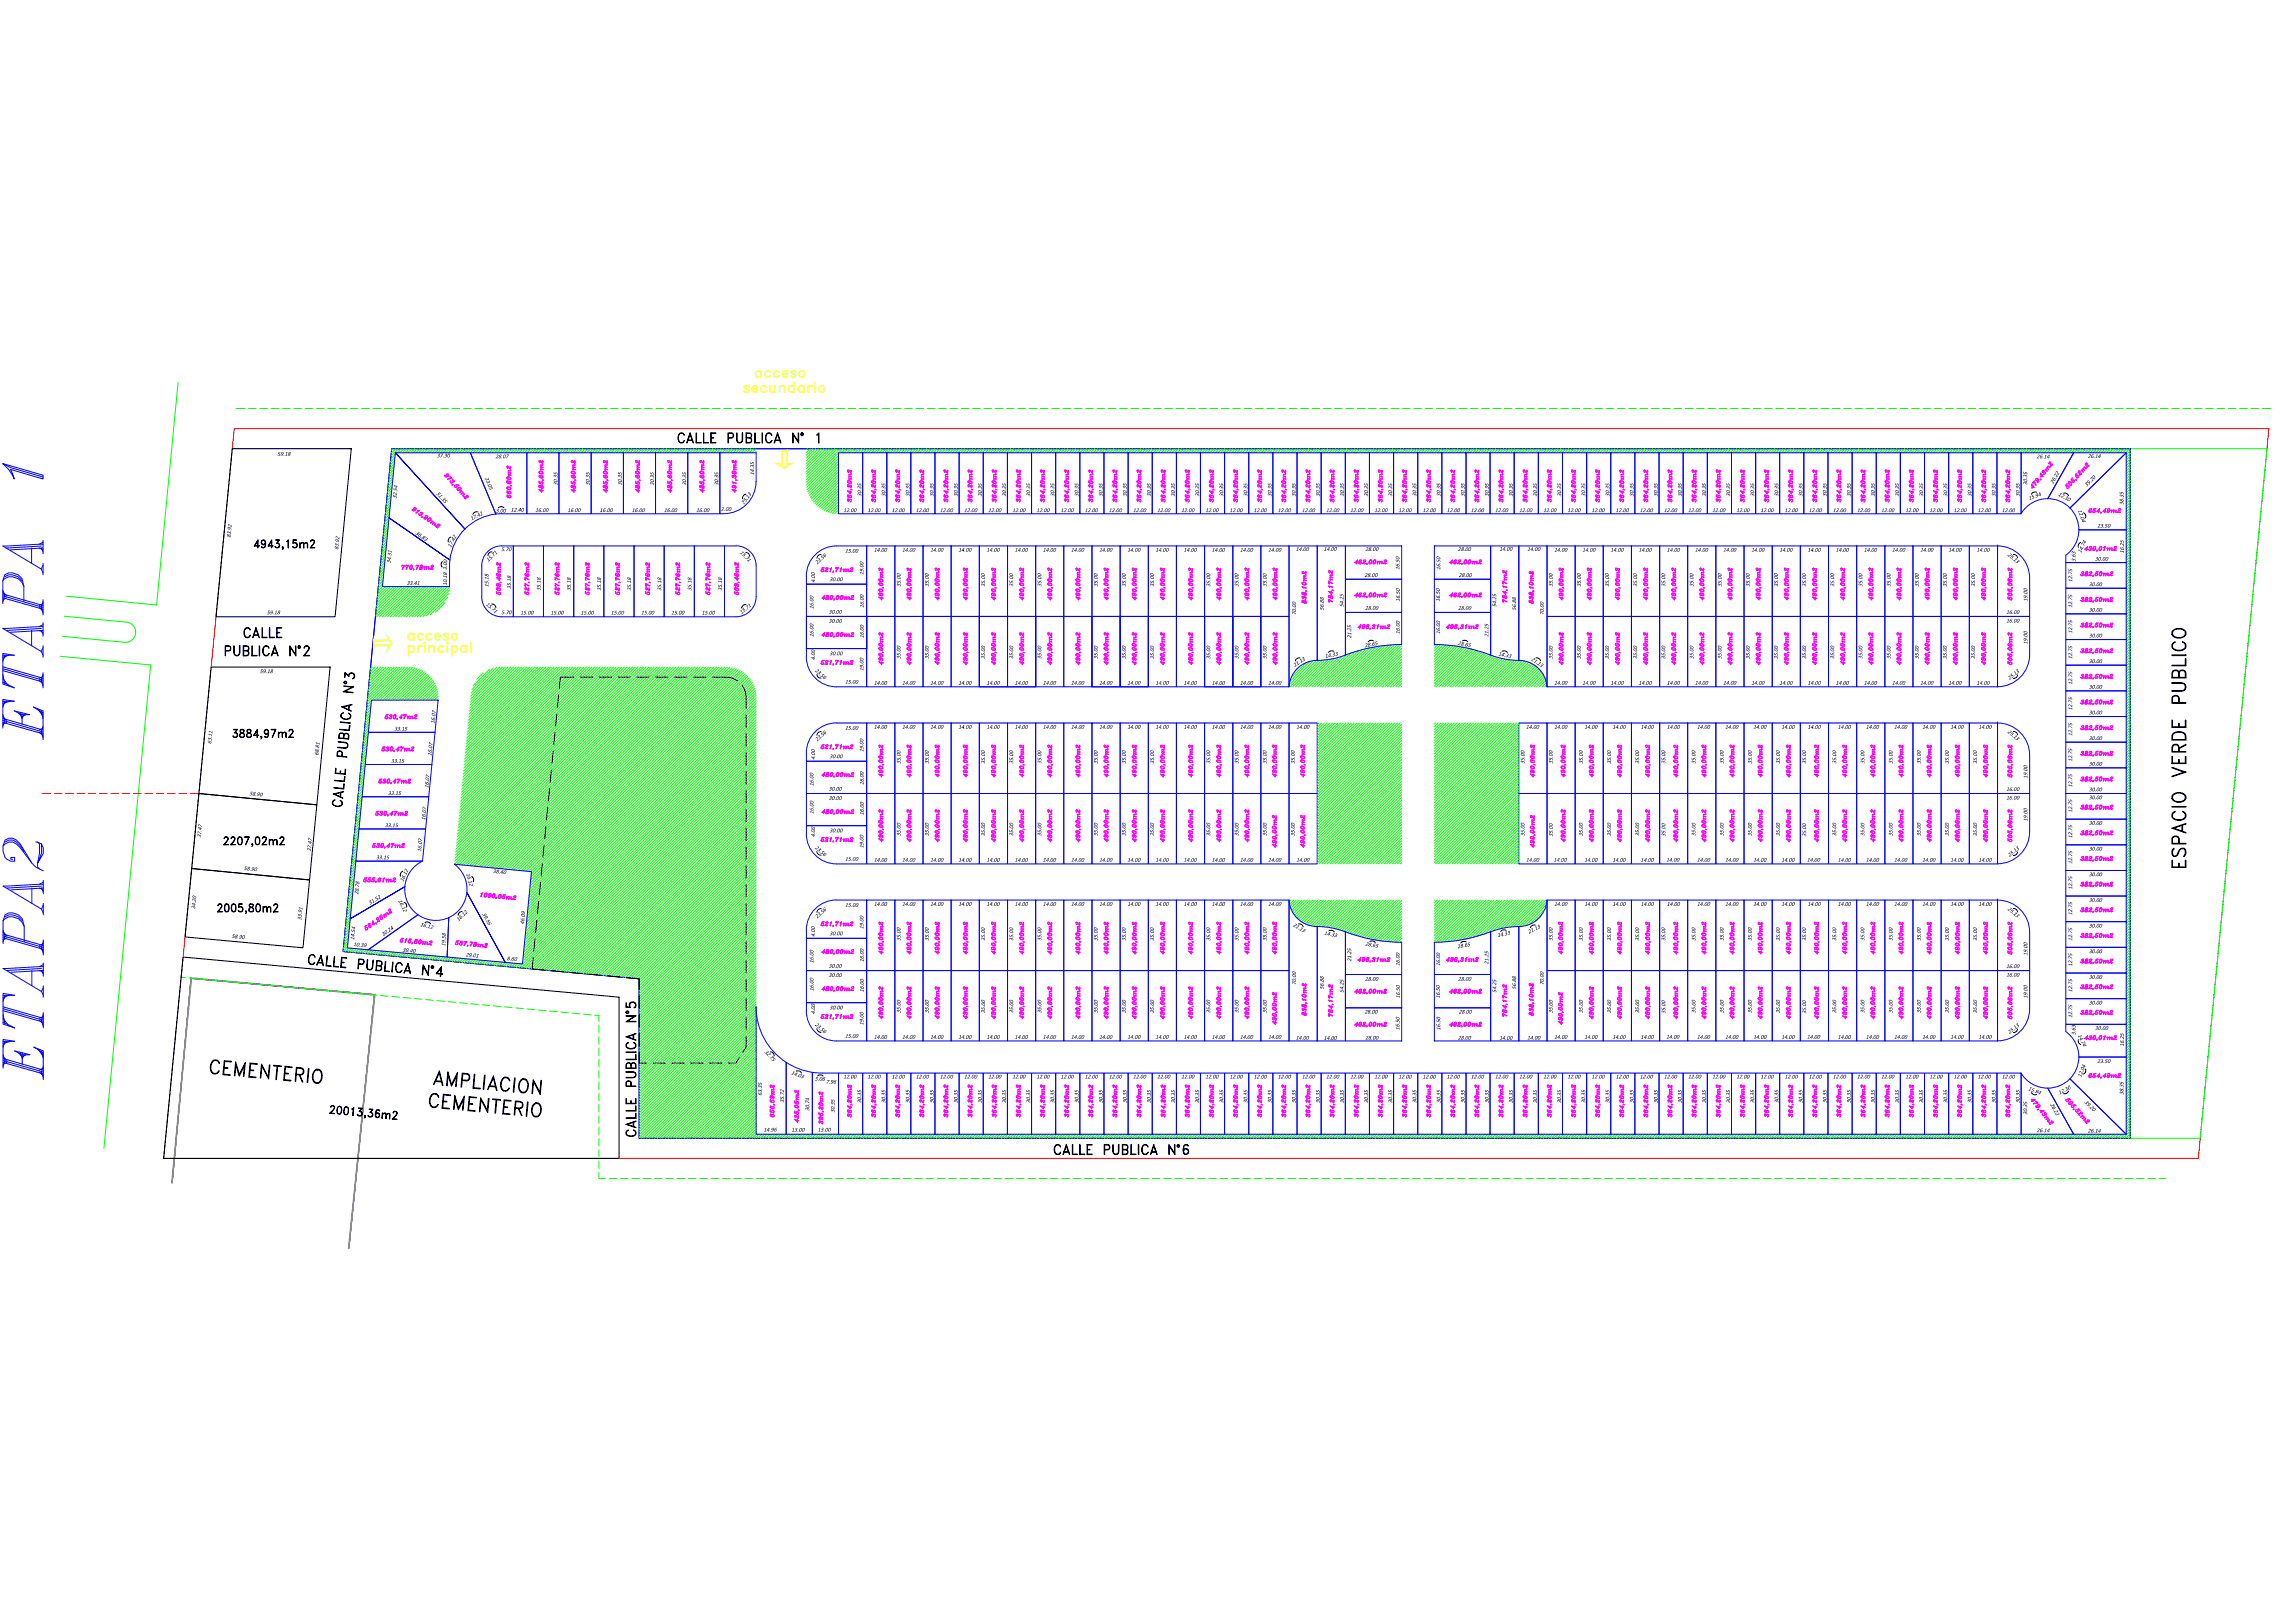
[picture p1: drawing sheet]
<svg xmlns="http://www.w3.org/2000/svg" width="841mm" height="594mm" viewBox="0 0 841 594" stroke-linecap="round" stroke-linejoin="round" font-family="sans-serif">
<!-- layer: Textos -->
<g fill="none" stroke="#000" stroke-width=".37">
<path d="M249.1 158.7a1.09 1.09 0 0 1 1.7 .7 1.14 1.14 0 0 0-1.3-.7 1.14 1.14 0 0 0-.9 1.2 1.59 1.59 0 0 0 1.4 2.2l.8-.8a1.19 1.19 0 0 1-1.4 .9 1.19 1.19 0 0 1-.9-1.4l.1-1.4zM252.9 158.6l1.3 3.6-1.3-3.1-1.3 3.1zM255.1 158.6l.2 3.5 1.7 .1h-1.9zM257.8 158.6l.1 3.5 1.8 .1h-1.9zM260.5 158.6h1.9l-1.8 .1v3.4l1.8 .1h-1.9zM269.9 158.6l.3 3.1a.96 .96 0 0 0 1.1 .3 .96 .96 0 0 0 .7-.8v-2.6l.1 2.6a1.1 1.1 0 0 1-1.1 1 1.1 1.1 0 0 1-1.1-1zM276.6 158.6l.1 3.5 1.8 .1h-1.9zM279.3 158.6l.1 3.6zM280.8 159.1a1.12 1.12 0 0 1 1.2-.6 1.12 1.12 0 0 1 .9 .9 1.14 1.14 0 0 0-1.3-.7 1.14 1.14 0 0 0-.9 1.2 1.54 1.54 0 0 0 1.4 2.2l.8-.8a1.21 1.21 0 0 1-1.4 .9 1.21 1.21 0 0 1-1-1.4zM284.9 158.6l1.3 3.6-1.3-3.1-1.2 3.1zM290.5 158.6l2 3.1 .2-3.1v3.6l-2.1-3.1-.1 3.1zM299.3 159.2l.8-.6v3.6l-.1-3.3-.7 .5z"/>
<path d="M252 161.3h1.8M252.1 161.2h1.6M260.6 160.3h1l-1 .2M266.9 160.3l1.6-.2v-1.2l-1.6-.2-.1 3.5v-3.6l1.7 .1a1.01 1.01 0 0 1-.3 1.8h-1.3M273.6 160.3l1.6-.2v-1.2l-1.6-.2v3.4l1.6-.2a.87 .87 0 0 0-.5-1.4h-1.1M274.7 160.3a.99 .99 0 0 1 .8 1 .99 .99 0 0 1-.8 .9h-1.3v-3.6h1.3l.6 .3v1.2l-.6 .4M284 161.3h1.9M284.2 161.2h1.5M82.7 238.3l1.6-.2v-1.2l-1.6-.2-.2 3.5v-3.7h1.4l.5 .4 .2 .9-.3 .5-1.6 .1M85.7 236.5l.3 3.2a.96 .96 0 0 0 1.1 .3 .96 .96 0 0 0 .6-.8v-2.7l.2 2.7a1.12 1.12 0 0 1-1.1 1 1.12 1.12 0 0 1-1.1-1zM89.3 238.3l1.6-.2v-1.2l-1.6-.2v3.3l1.6-.1a.87 .87 0 0 0-.5-1.5h-1.1M89.7 230.4a1.13 1.13 0 0 1 1.1-.5 1.13 1.13 0 0 1 1 .8 1.15 1.15 0 0 0-1.4-.6 1.15 1.15 0 0 0-.8 1.2 1.54 1.54 0 0 0 1.4 2.1l.8-.7a1.21 1.21 0 0 1-1.5 .9 1.21 1.21 0 0 1-.9-1.4z"/>
<path d="M90.4 238.3a.98 .98 0 0 1 .8 .9 .98 .98 0 0 1-.8 1h-1.3v-3.7h1.3a.96 .96 0 0 1 .9 1 .96 .96 0 0 1-.9 .9M92.3 236.5l.2 3.5 1.7 .2h-1.9zM92.9 232.7h1.9M93 232.5h1.6M93.8 229.9l1.3 3.7-1.3-3.2-1.2 3.2zM95 236.5l.2 3.7zM96 229.9l.2 3.5 1.7 .2h-1.9zM96.9 236.7a1.09 1.09 0 0 1 1.7 .7 1.14 1.14 0 0 0-1.3-.7 1.14 1.14 0 0 0-.9 1.2 1.59 1.59 0 0 0 1.5 2.1l.7-.7a1.21 1.21 0 0 1-1.4 .9 1.21 1.21 0 0 1-.9-1.4v-.9zM98.7 229.9l.2 3.5 1.7 .2h-1.9zM99.7 239.3h1.9M99.9 239.2h1.6M100.7 236.5l1.3 3.7-1.3-3.2-1.3 3.2z"/>
<path d="M101.4 229.9h1.9l-1.8 .2v3.3l1.8 .2h-1.9zM101.5 231.6h1l-1 .2M106.2 236.5l2.1 3.2 .1-3.2v3.7l-2-3.2-.2 3.2zM795.9 239.9h5.2v.2h-5.2zM796.1 235.7l1-.7-1 1.1a1.62 1.62 0 0 0 1.8 2 2.82 2.82 0 0 0 2.9-1.1l-.2-1.3-.8-.7a1.69 1.69 0 0 1 1.3 2 1.69 1.69 0 0 1-2 1.4 2.36 2.36 0 0 1-3.2-2.3zM796.1 231.1a3.2 3.2 0 0 1 5 .4 2.27 2.27 0 0 1-3.2 2.2 1.77 1.77 0 0 1-1.8-2.6zM796.4 231.1a3.4 3.4 0 0 1 4.2 0l.2 1.1a2.57 2.57 0 0 1-3.7 1.1l-.7-.5-.3-.6zM111.4 240l2.1 .2h-2.2l1.4-1.8a1.28 1.28 0 0 0 .3-1.5l-1-.2-.6 .7 .6-.9h.7l.4 .4a1.19 1.19 0 0 1-.3 1.5l-1.4 1.8M125.2 258.9l3.8-.9-3.3 1 3 1.5zM125.9 251.2l3.7 .4-3.3 1.7 3.1 .5-3.7-.4 3.4-1.8zM126.4 246.5l1.5 1.2 .2-.9 .6-.2M126.6 246.5l-.2 1.6-.2-.1 .2-1.7 1.5 1.3"/>
<path d="M127.9 258.4l-.2 1.5M127.9 247.1a1.04 1.04 0 0 1 1-.5 1.04 1.04 0 0 1 .9 .7M128.1 258.2l-.2 1.9M129.2 246.6a1.13 1.13 0 0 1 .6 1 1.13 1.13 0 0 1-.6 1 1.15 1.15 0 0 0 .8-1.3 1.15 1.15 0 0 0-1.3-.9 1.15 1.15 0 0 0-1 1.2M129.8 248.1l-.4 .4M795.9 250.1h3.7a1.55 1.55 0 0 1 1.5 1.5 1.55 1.55 0 0 1-1.5 1.6h-3.7v-.2h3.7l.7-.3a1.37 1.37 0 0 0 .5-1.5 1.37 1.37 0 0 0-1.2-.9h-3.7zM795.9 243.6h4.9v-2.4h.3v2.7h-5.2zM798.4 257.4v-1.8a1.28 1.28 0 0 0-2-.4l-.3 .4v1.8h5v.2h-5.2v-2a1.45 1.45 0 0 1 1.3-.9 1.45 1.45 0 0 1 1.4 .9v1.8M798.4 246.5a1.37 1.37 0 0 1 1.3-1.1 1.37 1.37 0 0 1 1.4 1.1v1.8h-5.2v-1.8a1.37 1.37 0 0 1 1.3-1.1 1.37 1.37 0 0 1 1.4 1.1M798.4 248.1l-.3-2.3-.5-.2-1.2 .2-.3 2.3h4.7l-.2-2.3-.5-.2-1.2 .2-.3 2.3M123.9 271.6l2.7 .3a1.11 1.11 0 0 1 .9 1.2 1.11 1.11 0 0 1-1.1 1l-2.7-.3 2.7 .1 .7-.2a.99 .99 0 0 0-.5-1.7zM124.4 267.1l3.5 .3 .1-1.7h.3l-.3 1.9z"/>
<path d="M124.7 264.4l3.6 .4zM125.1 261.4l.8-.4a1.14 1.14 0 0 0-.9 1.3 1.14 1.14 0 0 0 1.2 1 1.61 1.61 0 0 0 2.2-1.2l-.6-.9a1.23 1.23 0 0 1 .7 1.5 1.23 1.23 0 0 1-1.5 .8l-1.3-.3a1.14 1.14 0 0 1-.6-1.8zM125.2 277l.1-1.3a.89 .89 0 0 0-1.5-.1l-.2 1.2 3.5 .5-3.7-.3 .2-1.4 .4-.5a1.03 1.03 0 0 1 1.5 .6l-.1 1.3M125.8 270.4v-1.6l-1.2-.1-.3 1.5 3.3 .4v-1.6l-1.2-.2-.4 1.6M126 269.3a.97 .97 0 0 1 1-.7 .97 .97 0 0 1 .9 .9l-.2 1.2-3.6-.3 .1-1.3a.99 .99 0 0 1 1-.7 .99 .99 0 0 1 .9 .9M795.9 277h.2v2.5h4.7v-2.5h.3v2.7h-5.2zM795.9 263.8h.2v2.4h4.7v-2.4h.3v2.6h-5.2zM796.1 268.9a3 3 0 0 1 5 .6v1.6h-5.2zM796.4 268.9a3.4 3.4 0 0 1 4.2 0l.2 2h-4.7zM798.4 279.5v-1.4h.2v1.4M798.4 275.3l-.3-2.2-.5-.2-1.2 .2-.3 2.2h5v.2h-5.2v-1.8a1.37 1.37 0 0 1 1.3-1.1 1.37 1.37 0 0 1 1.4 1.1v1.6M798.4 266.2v-1.3h.2v1.3"/>
<path d="M798.6 274l2.5-1.4v.3l-2.5 1.3M122 293.3l.8-.4a1.16 1.16 0 0 0-.9 1.3 1.16 1.16 0 0 0 1.2 1 1.61 1.61 0 0 0 2.2-1.2l-.6-.9a1.21 1.21 0 0 1 .7 1.5 1.21 1.21 0 0 1-1.5 .8l-1.3-.3a1.09 1.09 0 0 1-.6-1.8zM122.1 290.8l3.8-.9-3.3 .9 3 1.6zM122.3 288.4l3.5 .4 .2-1.7h.2l-.2 1.9zM122.6 285.8l3.5 .3 .3-1.7-.2 1.9zM123 281.4v1.7l3.4 .3 .3-1.7-.2 1.9-3.7-.3zM124.6 283.3l.3-1-.1 1M124.8 290.3l-.1 1.6M125 290.1l-.2 1.9M795.9 295.4h5.2v.2h-5.2zM795.9 281l5.2 1.8-5.2 1.7v-.2l4.4-1.5-4.4-1.6zM796.1 297.8l1-.6-1 1.1a1.59 1.59 0 0 0 1.8 1.9 2.64 2.64 0 0 0 2.9-1.1v-.8l-1-1.1a1.69 1.69 0 0 1 1.3 1.9 1.69 1.69 0 0 1-2 1.4 2.32 2.32 0 0 1-3.2-2.2z"/>
<path d="M796.1 291.2a3.2 3.2 0 0 1 5 .4 2.31 2.31 0 0 1-3.2 2.2 1.79 1.79 0 0 1-1.8-2.6zM796.4 291.2a3.4 3.4 0 0 1 4.2 0 1.59 1.59 0 0 1 0 1.6 1.59 1.59 0 0 1-1.5 .8 2.4 2.4 0 0 1-3-1.3zM795.9 315.1h.2v2.4h4.7v-2.4h.3v2.6h-5.2zM795.9 303.3l5.2-1.7v.2l-4.4 1.5 4.4 1.6v.2zM796.1 311.1l.6-.4v.4a1.54 1.54 0 0 0 0 2.4h.4a3.3 3.3 0 0 0 1.5-2.2 1.33 1.33 0 0 1 1.4-.6 1.33 1.33 0 0 1 1.1 1.1v.8l-.8 1.1v-.4a1.55 1.55 0 0 0 0-2.4 1.42 1.42 0 0 0-1.7 .9 2.26 2.26 0 0 1-1.5 1.9h-.4a1.96 1.96 0 0 1-.6-2.6zM798.4 317.5v-1.3h.2v1.3M798.4 308.9l-.3-2.2a1.27 1.27 0 0 0-2 .4v1.8h5v.2h-5.2v-2a1.45 1.45 0 0 1 1.3-.9 1.45 1.45 0 0 1 1.4 .9v1.8M799.6 302.2v2.2M799.8 302v2.7M113.5 350.1l.7-.5a1.18 1.18 0 0 1 1.3 1 1.14 1.14 0 0 0-1.2-.8 1.14 1.14 0 0 0-1 1.1 1.76 1.76 0 0 0 .6 2.2l.6 .1 .8-.7a1.22 1.22 0 0 1-1.5 .8 1.22 1.22 0 0 1-.8-1.5zM116.4 352.6l1.9 .2M116.6 352.5l1.6 .1"/>
<path d="M117.6 349.9l1 3.8-1-3.3-1.6 3.1zM119.8 350.1l-.1 3.5 1.7 .4-1.9-.2zM122.5 350.4l-.2 3.5 1.8 .3-1.9-.2zM125.2 350.6l1.9 .2h-1.8l-.3 3.3 1.7 .2v.2l-1.9-.2zM125.2 352.4l.9 .1-.9 .1M131.5 352.9l1.2 .2a.87 .87 0 0 0 .6-.8 .87 .87 0 0 0-.4-.8l-1.3-.1-.5 3.5 .4-3.7 1.4 .1a1 1 0 0 1 .6 1.1 1 1 0 0 1-.8 .8l-1.2-.1M134.6 351.5l-.1 2.6 .3 .8a1 1 0 0 0 1.6-.6l.4-2.6-.2 2.6a1.11 1.11 0 0 1-1.2 1 1.11 1.11 0 0 1-1-1.2zM138.1 353.5h1.5l.2-1.2-1.6-.3-.3 3.3h1.6a.88 .88 0 0 0-.3-1.5h-1.1M139.2 353.7a.97 .97 0 0 1 .7 1 .97 .97 0 0 1-.9 .9l-1.3-.1 .4-3.7 1.2 .1a.97 .97 0 0 1 .8 1.1 .97 .97 0 0 1-.9 .8M141.2 352.1l-.2 3.5 1.8 .3-1.9-.2zM143.9 352.3l-.3 3.7zM145.4 353a1.11 1.11 0 0 1 1.2-.4 1.11 1.11 0 0 1 .8 .9 1.14 1.14 0 0 0-1.2-.8 1.14 1.14 0 0 0-1 1.2 1.56 1.56 0 0 0 1.2 2.2l.9-.7a1.22 1.22 0 0 1-1.5 .8 1.22 1.22 0 0 1-.9-1.5z"/>
<path d="M148.4 355.6l1.8 .1M148.5 355.4l1.6 .1M149.5 352.9l1 3.7-1-3.2-1.5 3zM155.1 353.4l1.7 3.3 .5-3.1-.4 3.6-1.7-3.3-.5 3.1zM160 356.5l2.2 .3-2.4-.2 2-2.6-.3 3.6 .1-3.1-1.6 2.1M229.4 379.7l3.7-1.2-3.2 1.2 3.2 1.3zM229.4 372h3.7l-3.2 2.1 3.2 .1h-3.7l3.2-2zM230.8 367.8a1.19 1.19 0 0 1 2.1 0M231.5 367.1a1.24 1.24 0 0 0-.5 1.9l-1.6-.1v-1.6l.2 1.4 1.2 .2a1.21 1.21 0 0 1 .3-1.7 1.21 1.21 0 0 1 1.7 .3 1.21 1.21 0 0 1-.4 1.7v-.2a1.04 1.04 0 0 0 .5-1 1.04 1.04 0 0 0-.7-.9M232 379v1.5M232.2 378.8v1.9M232.9 368.6l-.3 .4"/>
<path d="M77.7 388.8l.9-.6a1.64 1.64 0 0 1 1.9 1.4l-1-1.1a1.62 1.62 0 0 0-2.1 1.5 2.69 2.69 0 0 0 .8 3.1l.9 .1 .9-1 .3 .1a1.58 1.58 0 0 1-1.7 1.1 1.58 1.58 0 0 1-1.4-1.4 3.7 3.7 0 0 1 .5-3.2zM82.2 391l1.3 .1v.2l-1.3-.1M82.2 388.5l2.6 .2v.3l-2.4-.2-.5 4.6 2.5 .2v.3l-2.7-.3zM86.3 388.9l1.4 4.6 2.2-4.3-.5 5.1h-.2l.4-3.9-1.9 3.8-1.2-4.1-.4 4-.2-.1zM91.6 389.4l2.7 .2v.3l-2.5-.2-.4 4.6 2.4 .2v.2l-2.6-.2zM91.6 391.9h1.3v.3l-1.3-.1M95.8 389.7l2.5 4.7 .4-4.4h.2l-.4 5.2-2.5-4.7-.4 4.4h-.2zM100.2 390.2l2.9 .2v.3l-2.9-.3zM101.5 390.5l-.4 4.9h.2l.5-4.9M104.4 390.5l2.6 .3v.2l-2.4-.2-.4 4.6 2.4 .3v.2l-2.6-.2zM104.4 393l1.3 .1v.3l-1.3-.2M108.6 393.4l1.5 .1 .7-.2 .4-1.2-.2-.5-2.2-.4-.4 4.9-.3-.1 .5-5.1 1.7 .2a1.35 1.35 0 0 1 1.1 1.4 1.35 1.35 0 0 1-1.3 1.3l-1.5-.2"/>
<path d="M109.7 393.8l1.3 2.5-1.1-2.5M113 391.3h.2l-.4 5.2h-.2zM115.1 392.3a1.69 1.69 0 0 1 2.1-.5 1.69 1.69 0 0 1 .9 2 2.31 2.31 0 0 1-2.5 3 3.2 3.2 0 0 1-.5-4.5zM115.6 392.1a1.58 1.58 0 0 1 1.7 .1 1.58 1.58 0 0 1 .6 1.6 2.31 2.31 0 0 1-1.6 2.8 1.51 1.51 0 0 1-1.6-1.9l.1-1.2zM159.4 396.1l2.6 .2M159.6 395.8l2.2 .2M161 392.3l1.3 5.3h-.2l-1.1-4.6-2 4.3h-.2zM164.1 392.6l1.4 4.5 2.1-4.2-.4 5.1h-.3l.4-3.9-1.9 3.8-1.2-4.1-.3 3.9h-.3zM169.4 395.5h2.2a1.3 1.3 0 0 0-.2-2l-1.8-.2-.5 4.9h-.2l.5-5.2 2 .2a1.44 1.44 0 0 1 .8 1.5 1.44 1.44 0 0 1-1.1 1.2l-1.7-.2M173.8 393.5h.2l-.4 4.9 2.4 .2v.2l-2.7-.2zM177.5 393.8h.3l-.5 5.2-.2-.1zM179.2 397.9l2.6 .2"/>
<path d="M179.4 397.7l2.2 .2M180.8 394.1l1.3 5.3h-.2l-1.1-4.6-2 4.3h-.2zM184.6 394.7l.4-.2a1.64 1.64 0 0 1 1.9 1.4l-1-1.1a1.62 1.62 0 0 0-2.1 1.5 2.69 2.69 0 0 0 .8 3.1l.8 .1 .8-.5 .2-.5 .3 .1a1.58 1.58 0 0 1-1.7 1.1 1.58 1.58 0 0 1-1.4-1.4 3.4 3.4 0 0 1 1-3.6zM188.5 394.8h.3l-.5 5.2-.2-.1zM190.7 395.7a1.52 1.52 0 0 1 1.7-.6 1.52 1.52 0 0 1 1.1 1.4 3 3 0 0 1-1.4 3.8 2.3 2.3 0 0 1-2-3.4zM191.2 395.5a1.59 1.59 0 0 1 1.6 .2 1.59 1.59 0 0 1 .6 1.5 2.26 2.26 0 0 1-2 2.8 2.85 2.85 0 0 1-.2-4.5zM195.4 395.4l2.5 4.7 .3-4.4h.2l-.4 5.2-2.5-4.7-.4 4.4h-.2zM229.4 392.6h2.6a1.1 1.1 0 0 1 1.1 1.1 1.1 1.1 0 0 1-1.1 1.1l-2.6-.2 3.2-.2 .3-.6-.3-.9zM229.4 388h3.5l.2-1.8v1.9zM229.4 385.3l3.7 .2zM229.6 382.3l.7-.5a1.14 1.14 0 0 0-.7 1.3 1.14 1.14 0 0 0 1.2 .9 1.56 1.56 0 0 0 2.1-1.4l-.7-.8a1.22 1.22 0 0 1 .9 1.5 1.22 1.22 0 0 1-1.4 .9l-1.4-.2a1.12 1.12 0 0 1-.7-1.7zM231.2 397.8v-1.3a.9 .9 0 0 0-.8-.5 .9 .9 0 0 0-.8 .5v1.3l3.5 .1h-3.7l.2-1.7 .5-.3 1.1 .3 .1 1.6"/>
<path d="M231.2 390a.96 .96 0 0 1 .9-.8 .96 .96 0 0 1 1 .8v1.3h-3.7v-1.3a.98 .98 0 0 1 1-.8 .98 .98 0 0 1 .9 .8M231.2 391.1v-1.1a.87 .87 0 0 0-1.5-.4l-.1 1.5h3.3l-.2-1.5h-1.2l-.2 1.5M120.9 407.6l1.7 .3-1.8-.1 1.3-1.3 .4-1-.3-.4h-.8l-.1 .5-.2-.2 .6-.5h.5l.5 .7-.2 .5-1.6 1.7M123.7 407.8l1 .1M123.9 405.4l1.1 .1M124 405.2a.84 .84 0 0 1 1.2 .6l.1 .7a1.27 1.27 0 0 1-1.2 1.6 1.98 1.98 0 0 1-.1-2.9zM124.1 405.3a2.31 2.31 0 0 0-.2 2.6M124.8 405.3l.3 1.2-.5 1.5M126.3 408l.9 .1M126.5 405.5l.6-.1a1.8 1.8 0 0 1-.2 2.9h-.3a2.04 2.04 0 0 1-.1-2.8zM126.5 405.6l1 .1M126.6 405.5l-.5 1.5 .3 1.1"/>
<path d="M127.4 405.6l.2 1.1-.5 1.5M129 406.1l.7-.5-.3 3 .1-2.7zM131 408.3l.4 .3M131.8 407a.92 .92 0 0 1 .9 .8 .92 .92 0 0 1-.7 1 .92 .92 0 0 1-1.1-.7h.1a.82 .82 0 0 0 .8 .6 .82 .82 0 0 0 .8-.6M132.2 407.1a.85 .85 0 0 1 .2 1.3l-.4 .3M132.7 406l-1.3-.2 1.4 .1-1 1.2M132.7 405.9l-1.1 1.2 .8 .2 .2 .4M133.7 408.7h.1M133.7 409.4l.2-.6-.3 .2-.1-.3 .3-.2 .1 .6-.4 .4M133.8 409l.1 .1M134.9 408.7l.4 .3M135.7 407.3a.93 .93 0 0 1 .9 .8 .93 .93 0 0 1-.7 1.1 .93 .93 0 0 1-1.1-.7h.1a.82 .82 0 0 0 .8 .6 .82 .82 0 0 0 .8-.6"/>
<path d="M136 407.5a.9 .9 0 0 1 .3 1.3l-.4 .2M136.6 406.4l-1.3-.2 1.4 .1-1 1.2M136.6 406.3l-1 1.1 .7 .2 .2 .5M137.6 408.6l.6 .7 .8-.6M137.7 408.2l.6-.5 .8 .6M138 406.7l1.1 .1M138.2 406.5l-.3 .5a1.91 1.91 0 0 0 .2 2.2M138.2 407.7l-.5 .6M138.6 407.7a.84 .84 0 0 1 .4 .8 .84 .84 0 0 1-.5 .8M138.9 406.6l.3 .3a.76 .76 0 0 0-1.2-.4l-.2 .4a1.88 1.88 0 0 0 .4 2.5 .85 .85 0 0 0 .9-1.1 .85 .85 0 0 0-1.4-.4M140.1 407.6l-.2 1.9zM140.2 408.1l.7-.5 .6 .3v1.8l-.2-1.7-.4-.2z"/>
<path d="M141.6 408.3l.7-.5 .6 .2-.2 1.8 .1-1.4a.52 .52 0 0 0-.3-.4 .52 .52 0 0 0-.5 0zM143.8 409.8l1.7 .3-1.8-.2 1.6-1.7 .1-.6-.3-.4-.8 .1-.1 .4-.2-.2 .6-.5h.5l.4 .4v.5l-1.7 2M158 401.1l.9-.6a1.57 1.57 0 0 1 1.9 1.4l-1-1.1a1.6 1.6 0 0 0-2.1 1.6 2.75 2.75 0 0 0 .8 3h.9l1.2-.8a1.55 1.55 0 0 1-1.7 1.1 1.55 1.55 0 0 1-1.4-1.4 3.7 3.7 0 0 1 .5-3.2zM162.5 400.8l2.6 .2v.3l-2.4-.2-.5 4.6 2.5 .2v.3l-2.7-.3zM162.5 403.3l1.3 .1v.2l-1.3-.1M166.7 401.2l1.3 4.5 2.2-4.2-.5 5.1h-.2l.3-3.9-1.8 3.8-1.2-4.1-.4 3.9h-.2zM171.9 401.7l2.7 .2v.2l-2.4-.2-.5 4.7 2.4 .2v.2l-2.6-.2zM171.9 404.1l1.4 .2-.1 .2-1.3-.1M176.1 402.1l2.5 4.6 .4-4.4 .2 .1-.5 5.1-2.4-4.7-.4 4.4h-.2zM180.5 402.5l2.9 .2v.3l-2.9-.3zM181.8 402.8l-.4 4.9h.2l.5-4.8M184.7 405.3l1.3 .1v.3l-1.3-.1"/>
<path d="M184.7 402.9l2.7 .2-.1 .2-2.4-.2-.4 4.7 2.4 .2v.2l-2.7-.2zM188.9 405.7h2.2l.4-1.2-.2-.5-.7-.4-1.5-.1-.5 4.9h-.2l.5-5.2 1.8 .2a1.35 1.35 0 0 1 1 1.5 1.35 1.35 0 0 1-1.3 1.2l-1.5-.2M190 406l1.1 2.6h.2l-1.1-2.5M193.3 403.6l.2 .1-.5 5.1h-.2zM195.4 404.6l1-.7a2.3 2.3 0 0 1 1.9 3.4 1.78 1.78 0 0 1-2 1.8 1.78 1.78 0 0 1-1.5-2.1l.1-1.3zM195.9 404.4l1.1-.2a2.58 2.58 0 0 1 .8 3.8l-.5 .7a1.59 1.59 0 0 1-1.7-.1 1.59 1.59 0 0 1-.6-1.6l.1-1.2zM229.4 411.8l3.7-1.2-3.2 1.2 3.2 1.3zM229.4 409.5h3.5l.2-1.8v1.9zM229.4 406.8h3.5l.2-1.8v1.9zM229.4 402.4l.2 1.7h3.3l.2-1.7v1.9h-3.7zM229.6 414.3l.7-.4a1.14 1.14 0 0 0-.7 1.3 1.14 1.14 0 0 0 1.2 .9 1.82 1.82 0 0 0 2.1-.8v-.6l-.7-.8a1.22 1.22 0 0 1 .9 1.4 1.22 1.22 0 0 1-1.4 .9l-1.4-.1a1.12 1.12 0 0 1-.7-1.8zM231.2 404.1v-1l.1 1"/>
<path d="M232 411v1.6M232.2 410.9v1.9M387 419.4l.3-.2a1.14 1.14 0 0 1 1.4 .9 1.14 1.14 0 0 0-1.3-.7 1.14 1.14 0 0 0-.9 1.2 1.56 1.56 0 0 0 1.4 2.1l.8-.7a1.22 1.22 0 0 1-1.5 .9 1.22 1.22 0 0 1-.9-1.4v-.9zM390.8 419.2l1.2 3.7-1.2-3.2-1.3 3.2zM393 419.2l.1 3.5 1.8 .2h-1.9zM395.7 419.2l.1 3.5 1.7 .2h-1.8zM398.3 419.2h1.9l-1.7 .2v3.3l1.7 .2h-1.9zM407.8 419.2l.3 3.2 .7 .3 .9-.3 .2-3.2 .1 2.6a1.1 1.1 0 0 1-1.1 1.1 1.1 1.1 0 0 1-1.1-1.1zM414.4 419.2l.2 3.5 1.7 .2h-1.9zM417.1 419.2l.2 3.7zM419 419.4l.3-.2a1.21 1.21 0 0 1 1.5 .9 1.16 1.16 0 0 0-1.4-.7 1.16 1.16 0 0 0-.9 1.2 1.56 1.56 0 0 0 1.5 2.1l.8-.7a1.22 1.22 0 0 1-1.5 .9 1.22 1.22 0 0 1-.9-1.4 2.21 2.21 0 0 1 .6-2.1zM422.8 419.2l1.3 3.7-1.3-3.2-1.3 3.2z"/>
<path d="M428.4 419.2l2 3.2 .2-3.2v3.7l-2.1-3.2-.1 3.2zM434 419.6l.5-.2 .8 .2M434.2 419.4a3.9 3.9 0 0 0-.3 3l.5 .3M435.1 419.4l.4 .3a.93 .93 0 0 0-1.5-.3 2.36 2.36 0 0 0 .5 3.5 1.06 1.06 0 0 0 1-1.5 1.06 1.06 0 0 0-1.8-.3M389.8 422h1.9M390 421.8h1.6M398.5 421h.9l-.9 .1M404.8 421h1.3a.9 .9 0 0 0 .5-.8 .9 .9 0 0 0-.5-.8h-1.3l-.1 3.5v-3.7l1.7 .2a1.05 1.05 0 0 1-.3 1.7h-1.3M411.5 421l1.5-.2a.87 .87 0 0 0-.4-1.4h-1.1v3.3l1.5-.2v-1.2l-1.5-.2M412.6 421l.6 .3v1.2l-.6 .4h-1.3v-3.7h1.3a.99 .99 0 0 1 .8 1 .99 .99 0 0 1-.8 .9M421.9 422h1.9M422 421.8h1.6"/>
<path d="M433.7 422l.8 .7 .6-.2 .4-.5M433.7 421.5l.8-.7 .6 .2 .4 .5M434.4 420.8l-.5 .3-.2 .6M434.8 420.8a1.03 1.03 0 0 1 .7 1 1.03 1.03 0 0 1-.7 .9"/>
<circle cx="293.9" cy="159" r=".34"/>
<circle cx="293.9" cy="159" r=".51"/>
<circle cx="109.7" cy="237" r=".34"/>
<circle cx="109.7" cy="237" r=".51"/>
<circle cx="126.5" cy="250" r=".51"/>
<circle cx="126.5" cy="250" r=".34"/>
<circle cx="158.5" cy="354.2" r=".34"/>
<circle cx="158.5" cy="354.2" r=".51"/>
<circle cx="229.9" cy="370.7" r=".51"/>
<circle cx="229.9" cy="370.7" r=".34"/>
<circle cx="431.8" cy="419.7" r=".51"/>
<circle cx="431.8" cy="419.7" r=".34"/>
</g>
<!-- layer: LM -->
<g fill="none" stroke="#0f0" stroke-width=".37">
<path d="M65.3 140.1l-7.9 81.5-33.1-3.2M86.6 149.6h3.1M91.1 149.6h2.7M95.2 149.6h2.8M99.4 149.6h2.7M103.5 149.6h2.8M107.7 149.6h2.7M111.8 149.6h2.8M116 149.6h2.7M120.1 149.6h2.8M124.3 149.6h2.7M128.4 149.6h2.8"/>
<path d="M132.5 149.6h2.8M136.7 149.6h2.8M140.8 149.6h2.8M145 149.6h2.7M149.1 149.6h2.8M153.3 149.6h2.7M157.4 149.6h2.8M161.6 149.6h2.7M165.7 149.6h2.8M169.9 149.6h2.7M174 149.6h2.8M178.2 149.6h2.7"/>
<path d="M182.3 149.6h2.8M186.5 149.6h2.7M190.6 149.6h2.8M194.7 149.6h2.8M198.9 149.6h2.8M203 149.6h2.8M207.2 149.6h2.7M211.3 149.6h2.8M215.5 149.6h2.7M219.6 149.6h2.8M223.8 149.6h2.7M227.9 149.6h2.8"/>
<path d="M232.1 149.6h2.7M236.2 149.6h2.8M240.4 149.6h2.7M244.5 149.6h2.8M248.6 149.6h2.8M252.8 149.6h2.8M256.9 149.6h2.8M261.1 149.6h2.7M265.2 149.6h2.8M269.4 149.6h2.7M273.5 149.6h2.8M277.7 149.6h2.7"/>
<path d="M281.8 149.6h2.8M285.9 149.6h2.8M290.1 149.6h2.7M294.2 149.6h2.8M298.4 149.6h2.7M302.5 149.6h2.8M306.6 149.6h2.8M310.8 149.6h2.8M314.9 149.6h2.8M319.1 149.6h2.8M323.2 149.6h2.8M327.4 149.6h2.7"/>
<path d="M331.5 149.6h2.8M335.7 149.6h2.7M339.8 149.6h2.8M344 149.6h2.7M348.1 149.6h2.8M352.3 149.6h2.7M356.4 149.6h2.8M360.6 149.6h2.7M364.7 149.6h2.8M368.8 149.6h2.8M373 149.6h2.8M377.1 149.6h2.8"/>
<path d="M381.3 149.6h2.7M385.4 149.6h2.8M389.6 149.6h2.7M393.7 149.6h2.8M397.9 149.6h2.7M402 149.6h2.8M406.2 149.6h2.7M410.3 149.6h2.8M414.5 149.6h2.7M418.6 149.6h2.8M422.8 149.6h2.7M426.9 149.6h2.8"/>
<path d="M431 149.6h2.8M435.2 149.6h2.8M439.3 149.6h2.8M443.5 149.6h2.7M447.6 149.6h2.8M451.8 149.6h2.7M455.9 149.6h2.8M460.1 149.6h2.7M464.2 149.6h2.8M468.4 149.6h2.7M472.5 149.6h2.8M476.7 149.6h2.7"/>
<path d="M480.8 149.6h2.8M484.9 149.6h2.8M489.1 149.6h2.8M493.2 149.6h2.8M497.4 149.6h2.8M501.5 149.6h2.8M505.7 149.6h2.7M509.8 149.6h2.8M514 149.6h2.7M518.1 149.6h2.8M522.3 149.6h2.7M526.4 149.6h2.8"/>
<path d="M530.5 149.6h2.8M534.7 149.6h2.7M538.8 149.6h2.8M543 149.6h2.7M547.1 149.6h2.8M551.3 149.6h2.7M555.4 149.6h2.8M559.5 149.6h2.8M563.7 149.6h2.7M567.8 149.6h2.8M572 149.6h2.7M576.1 149.6h2.8"/>
<path d="M580.3 149.6h2.7M584.4 149.6h2.8M588.6 149.6h2.7M592.7 149.6h2.8M596.9 149.6h2.7M601 149.6h2.8M605.1 149.6h2.8M609.3 149.6h2.8M613.4 149.6h2.8M617.6 149.6h2.8M621.7 149.6h2.8M625.9 149.6h2.7"/>
<path d="M630 149.6h2.8M634.2 149.6h2.7M638.3 149.6h2.8M642.5 149.6h2.7M646.6 149.6h2.8M650.8 149.6h2.7M654.9 149.6h2.8M659.1 149.6h2.7M663.2 149.6h2.8M667.3 149.6h2.8M671.5 149.6h2.8M675.6 149.6h2.8"/>
<path d="M679.8 149.6h2.7M683.9 149.6h2.8M688.1 149.6h2.7M692.2 149.6h2.8M696.4 149.6h2.7M700.5 149.6h2.8M704.7 149.6h2.7M708.8 149.6h2.8M713 149.6h2.7M717.1 149.6h2.8M721.2 149.6h2.8M725.4 149.6h2.8"/>
<path d="M729.5 149.6h2.8M733.7 149.6h2.8M737.8 149.6h2.8M742 149.6h2.7M746.1 149.6h2.8M750.3 149.6h2.7M754.4 149.6h2.8M758.6 149.6h2.7M762.7 149.6h2.8M766.9 149.6h2.7M771 149.6h2.8M775.2 149.6h2.7"/>
<path d="M779.3 149.6h2.8M783.4 149.6h2.8M787.6 149.6h2.7M791.7 149.6h2.8M795.9 149.6h2.7M800 149.6h2.8M804.1 149.6h2.8M808.3 149.6h2.8M812.4 149.6h2.8M816.6 149.6h2.7M820.7 149.6h2.8M824.9 149.6h2.7"/>
<path d="M829 149.6h3.2M23.6 225.7l22.8 2.2M46.4 227.9a3.7 3.7 0 0 1 3.3 4 3.7 3.7 0 0 1-4 3.3l-22.9-2.1M22.2 240.4l33 3.2-17.1 177M66.4 357.9l1.5 .1M69.3 358.2l2.8 .2M73.4 358.5l2.8 .3M77.6 358.9l2.7 .3M81.7 359.3l2.7 .3M85.8 359.7l2.8 .2M89.9 360.1l2.8 .2M94.1 360.4l2.7 .3"/>
<path d="M98.2 360.8l2.8 .3M102.3 361.2l2.8 .3M106.5 361.6l2.7 .2M110.6 362l2.8 .2M114.7 362.3l2.8 .3M118.9 362.7l2.7 .3M123 363.1l2.7 .3M127.1 363.5l2.8 .2M131.2 363.9l2.8 .2M135.4 364.3l2.7 .2M139.5 364.6l2.7 .3M143.6 365l2.8 .2"/>
<path d="M147.7 365.4l2.8 .2M151.9 365.7l2.7 .3M156 366.1l2.7 .3M160.1 366.5l2.8 .2M164.2 366.9l2.8 .2M168.4 367.3l2.7 .2M172.5 367.6l2.7 .3M176.6 368l2.8 .3M180.8 368.4l2.7 .3M184.9 368.8l2.7 .2M189 369.2l2.8 .2M193.2 369.5l2.7 .3"/>
<path d="M197.3 369.9l2.8 .3M201.4 370.3l2.8 .3M205.6 370.7l2.7 .2M209.7 371.1l2.7 .2M213.8 371.4l2.8 .3M217.9 371.8l1.6 .2v2.2M219.5 375.6v2.7M219.5 379.7v2.8M219.5 383.9v2.7M219.5 388v2.8M219.5 392.1v2.8M219.5 396.3v2.7"/>
<path d="M219.5 400.4v2.8M219.5 404.6v2.7M219.5 408.7v2.8M219.5 412.8v2.8M219.5 417v2.7M219.5 429.4v2.2h2.4M219.5 421.1v2.8M219.5 425.3v2.7M223.3 431.6h2.7M227.4 431.6h2.8M231.5 431.6h2.8M235.7 431.6h2.7"/>
<path d="M239.8 431.6h2.8M244 431.6h2.7M248.1 431.6h2.8M252.3 431.6h2.7M256.4 431.6h2.8M260.6 431.6h2.7M264.7 431.6h2.8M268.8 431.6h2.8M273 431.6h2.8M277.1 431.6h2.8M281.3 431.6h2.8M285.4 431.6h2.8"/>
<path d="M289.6 431.6h2.7M293.7 431.6h2.8M297.9 431.6h2.7M302 431.6h2.8M306.2 431.6h2.7M310.3 431.6h2.8M314.5 431.6h2.7M318.6 431.6h2.8M322.8 431.6h2.7M326.9 431.6h2.8M331 431.6h2.8M335.2 431.6h2.8"/>
<path d="M339.3 431.6h2.8M343.5 431.6h2.7M347.6 431.6h2.8M351.8 431.6h2.7M355.9 431.6h2.8M360.1 431.6h2.7M364.2 431.6h2.8M368.4 431.6h2.7M372.5 431.6h2.8M376.7 431.6h2.7M380.8 431.6h2.8M384.9 431.6h2.8"/>
<path d="M389.1 431.6h2.8M393.2 431.6h2.8M397.4 431.6h2.8M401.5 431.6h2.8M405.7 431.6h2.7M409.8 431.6h2.8M414 431.6h2.7M418.1 431.6h2.8M422.3 431.6h2.7M426.4 431.6h2.8M430.6 431.6h2.7M434.7 431.6h2.8"/>
<path d="M438.9 431.6h2.7M443 431.6h2.8M447.1 431.6h2.8M451.3 431.6h2.8M455.4 431.6h2.8M459.6 431.6h2.8M463.7 431.6h2.8M467.9 431.6h2.7M472 431.6h2.8M476.2 431.6h2.7M480.3 431.6h2.8M484.4 431.6h2.8"/>
<path d="M488.6 431.6h2.7M492.7 431.6h2.8M496.9 431.6h2.7M501 431.6h2.8M505.1 431.6h2.8M509.3 431.6h2.8M513.4 431.6h2.8M517.6 431.6h2.8M521.7 431.6h2.8M525.9 431.6h2.7M530 431.6h2.8M534.2 431.6h2.7"/>
<path d="M538.3 431.6h2.8M542.5 431.6h2.7M546.6 431.6h2.8M550.8 431.6h2.7M554.9 431.6h2.8M559.1 431.6h2.7M563.2 431.6h2.8M567.3 431.6h2.8M571.5 431.6h2.8M575.6 431.6h2.8M579.8 431.6h2.7M583.9 431.6h2.8"/>
<path d="M588.1 431.6h2.7M592.2 431.6h2.8M596.4 431.6h2.7M600.5 431.6h2.8M604.7 431.6h2.7M608.8 431.6h2.8M613 431.6h2.7M617.1 431.6h2.8M621.3 431.6h2.7M625.4 431.6h2.8M629.5 431.6h2.8M633.7 431.6h2.8"/>
<path d="M637.8 431.6h2.8M642 431.6h2.7M646.1 431.6h2.8M650.3 431.6h2.7M654.4 431.6h2.8M658.6 431.6h2.7M662.7 431.6h2.8M666.9 431.6h2.7M671 431.6h2.8M675.2 431.6h2.7M679.3 431.6h2.8M683.4 431.6h2.8"/>
<path d="M687.6 431.6h2.8M691.7 431.6h2.8M695.9 431.6h2.8M700 431.6h2.8M704.2 431.6h2.7M708.3 431.6h2.8M712.5 431.6h2.7M716.6 431.6h2.8M720.8 431.6h2.7M724.9 431.6h2.8M729.1 431.6h2.7M733.2 431.6h2.8"/>
<path d="M737.3 431.6h2.8M741.5 431.6h2.7M745.6 431.6h2.8M749.8 431.6h2.7M753.9 431.6h2.8M758 431.6h2.8M762.2 431.6h2.7M766.3 431.6h2.8M770.5 431.6h2.7M774.6 431.6h2.8M778.8 431.6h2.7M782.9 431.6h2.8"/>
<path d="M787.1 431.6h2.7M791.2 431.6h2.5"/>
</g>
<!-- layer: MENSURA -->
<path d="M85.8 157h745.7l-25.9 267.3h-745.6z" fill="none" stroke="#f00" stroke-width=".37"/>
<!-- layer: Materializaciones -->
<path d="M70 358.1l-7.1 75.2h.2zM70 358.1l.2 .3-7.1 74.9zM70 358.1l.2 .3 67.2 5.9zM70.2 358.4l67.2 5.9-.2 .2zM137.2 364.5l-9.3 92.7 9.5-92.9zM137.2 364.5l-9.3 92.7-.2-.1z" fill="#808080" stroke="#808080" stroke-width=".37"/>
<!-- layer: Limite Barrio Cerrado -->
<path d="M143.5 164.4h637.2v252.5h-546.5v-58.4l-108.5-10z" fill="none" stroke="#00f" stroke-width=".37"/>
<!-- layer: LOTEO -->
<g fill="none" stroke="#000" stroke-width=".37">
<path d="M85.1 164.4h43.6l-5.9 61.5h-43.7zM93.3 199.8l1.8 .2h-1.9l1.4-2.3v3l-.2-2.6-1.1 1.9M95.8 198.9l.7 .5 .5-.1 .2-.4M95.8 198.4l.7-.5 .5 .1 .2 .4M96.3 197.9a.82 .82 0 0 0-.5 .7 .82 .82 0 0 0 .5 .8M96.7 197.9a1.97 1.97 0 0 1 .1 2.6M97.2 199.2a.85 .85 0 0 1-1.2 .1 .85 .85 0 0 1 0-1.3 .85 .85 0 0 1 1.2 .1l.2 .6a1.37 1.37 0 0 1-1.1 2l-.5-.4 .3 .2M97.2 198.7l-.5 .7M98.4 199.8l1.7 .2h-1.9l1.4-2.3v3l-.1-2.6-1.1 1.9M101.5 198.9a.93 .93 0 0 1 1 .7 .93 .93 0 0 1-.6 1.1 .93 .93 0 0 1-1.2-.6h.2a.82 .82 0 0 0 .8 .5 .82 .82 0 0 0 .7-.6M101.9 199a.86 .86 0 0 1 .5 .8 .86 .86 0 0 1-.5 .7M102.3 197.9l-1.3-.2h1.4l-.9 1.3"/>
<path d="M102.3 197.7l-.9 1.3 .7 .2 .3 .4M105.1 198.3l.6-.6v3l-.1-2.7zM108.3 198.9a.95 .95 0 0 1 0 1.6M108.8 199.4a1.05 1.05 0 0 0-1.5-.4l.1-1.3h1.3l-1.1 .2-.2 1a.97 .97 0 0 1 1.4 .2 .97 .97 0 0 1-.3 1.3 .97 .97 0 0 1-1.3-.3h.1a.82 .82 0 0 0 .8 .5 .82 .82 0 0 0 .7-.6M109.8 198.7l.2 2zM110.3 198.9h.9l.2 1.8-.3-1.7-.5-.1-.6 .4zM111.7 198.9h.9l.2 1.8-.3-1.7-.5-.1-.6 .4zM96 200.4h1M100.9 200.3l.3 .2M103.5 200.4l.2 .1zM103.7 201.1l.1-.6h-.4l.1-.2 .3 .5-.4 .4M103.7 200.7l.1 .1"/>
<path d="M107.3 200.3l.4 .2M113.8 200.5l1.6 .2h-1.7l1.4-2.1-.3-.7h-.5l-.5 .4 .5-.6h.5l.5 .9-1.5 2.1M77.4 244.3h43.6l-4.9 50.5-43.2-4.2zM85.5 269.7l.3 .3M86.1 268.3a.93 .93 0 0 1 1 .7 .93 .93 0 0 1-.6 1.1 .93 .93 0 0 1-1.2-.5h.2a.82 .82 0 0 0 1.2 .2l.3-.4M86.5 268.4a.86 .86 0 0 1 .5 .8 .86 .86 0 0 1-.5 .8M86.9 267.3l-1.3-.2h1.4l-.9 1.3M86.9 267.1l-.9 1.3 .7 .2 .3 .4M88 269.7l.3 .3M88.1 267.3v.9l1.3 .6 .1 .8a.86 .86 0 0 1-1.5 0l.1-.8 1.1-.5 .3-.7a.92 .92 0 0 0-1.4-.3zM88.1 267.4h1.3M88.2 267.3v.9a1.05 1.05 0 0 1 1.3 .6 1.05 1.05 0 0 1-.5 1.3 .95 .95 0 0 1-1.2-.9 .95 .95 0 0 1 1.2-.9l.4-.4-.2-.6"/>
<path d="M89.5 269.7l-.4 .3M90.5 269.7l.4 .3M90.6 267.3v.9l1.3 .6 .1 .8a.86 .86 0 0 1-1.5 0l.1-.8 1.2-.5 .2-.7a.92 .92 0 0 0-1.4-.3zM90.6 267.4h1.3M90.7 267.3v.9a1.05 1.05 0 0 1 1.3 .6 1.05 1.05 0 0 1-.5 1.3 .95 .95 0 0 1-1.2-.9 .95 .95 0 0 1 1.2-.9l.4-.4-.1-.6M92 269.7l-.4 .3M93 269.3l1.8 .1h-1.9l1.4-2.3v3l-.1-2.5-1.2 1.8M95.7 269.8l.1 .2zM95.8 270.5l.1-.5h-.4l.2-.3 .2 .5-.4 .5M95.8 270.1l.1 .1M96.9 268.3l.7 .5 .5-.1 .2-.4M96.9 267.9l.7-.6 .5 .1 .2 .5"/>
<path d="M97.1 269.8h1M97.4 267.3a.82 .82 0 0 0-.5 .8 .82 .82 0 0 0 .5 .7M97.8 267.3a1.97 1.97 0 0 1 .1 2.7M98.3 268.6a.85 .85 0 0 1-1.2 .1 .85 .85 0 0 1 0-1.3 .85 .85 0 0 1 1.2 .2l.2 .6a1.37 1.37 0 0 1-1.1 1.9l-.5-.4 .3 .3M98.3 268.2l-.5 .6M101 267.1l-1.3 3 1.4-3h-1.8l1.7 .2M102 268.2l.1 1.9zM102.5 268.3h.9l.1 1.8-.2-1.7-.5-.1-.7 .4zM103.9 268.3h.9l.1 1.8-.3-1.7-.5-.1-.6 .4zM105.9 270l1.7 .1h-1.8l1.5-2.1-.4-.7h-.5l-.5 .4 .5-.6h.5l.5 .9-1.5 2.1M72.9 290.6l43.2 4.2-2.7 27.5-43.1-4.2zM70.3 318.1l43.1 4.2-2.4 24.8-43.2-3.9z"/>
<path d="M82.1 309.3l1.7 .1h-1.8l1.5-2-.4-.8h-.5l-.5 .5 .3-.5 .7-.1 .4 .3 .1 .6-1.5 2M84.7 309.3l1.6 .1h-1.8l1.5-2-.3-.8h-.5l-.5 .5 .2-.5 .8-.1 .4 .9-1.4 2M87.4 306.6a.85 .85 0 0 1 1.3 .5l.1 .7a1.24 1.24 0 0 1-1 1.6 1.98 1.98 0 0 1-.4-2.8zM87.4 309.2h1M87.4 306.8h1M87.5 306.6l-.3 1.2 .3 1.5M88.3 306.6l.4 1.2-.4 1.5M91.2 306.5l-1.3 2.9 1.4-2.9h-1.7l1.6 .1M92.4 309.2h.1M92.5 309.9l.1-.6h-.4l.2-.3 .2 .6-.4 .4M92.5 309.4l.1 .2M93.9 306.6l.6-.1a1.77 1.77 0 0 1 0 2.9h-.3a2.02 2.02 0 0 1-.3-2.8z"/>
<path d="M93.9 309.2h1M93.9 306.8h1M94 306.6l-.4 1.2 .4 1.5M94.7 306.6l.4 1.2-.4 1.5M96.1 309.3l1.7 .1h-1.8l1.5-2-.4-.8h-.5l-.5 .5 .3-.5 .7-.1 .4 .3 .1 .6-1.5 2M98.7 307.5l.1 1.9zM99.2 307.6h.9l.1 1.8-.3-1.6-.5-.2-.6 .4zM100.6 307.6h.9l.1 1.8-.3-1.6-.5-.2-.6 .4zM102.6 309.3l1.6 .1h-1.8l1.6-2-.4-.8h-.5l-.5 .5 .2-.5 .8-.1 .4 .3 .1 .6-1.5 2M79.8 333.9l1.7 .1h-1.8l1.5-2.1-.4-.7h-.5l-.3 .6-.2-.2 .3-.4 .7-.1 .6 .8-1.6 2.1M82.6 331.2a.85 .85 0 0 1 1.2 .4l.2 .7a1.29 1.29 0 0 1-1 1.7 2.15 2.15 0 0 1-.4-2.8zM82.6 333.7h1"/>
<path d="M82.6 331.4h1M82.7 331.2l-.3 1.1 .3 1.6M83.5 331.2l.3 1.1-.3 1.6M85.1 331.2a.85 .85 0 0 1 1.3 .4l.1 .7a1.29 1.29 0 0 1-1 1.7 2.04 2.04 0 0 1-.4-2.8zM85.1 333.7h1M85.1 331.4h1M85.2 331.2l-.3 1.1 .3 1.6M86 331.2l.4 1.1-.4 1.6M87.4 333.6l.4 .3M88.4 332.2a.92 .92 0 0 1 .5 .8 .92 .92 0 0 1-.5 .9M88.9 332.8a1.05 1.05 0 0 0-1.5-.5l.1-1.2h1.3l-1.1 .1-.2 1a.96 .96 0 0 1 1.4 .2 .96 .96 0 0 1-.3 1.4 .96 .96 0 0 1-1.3-.4h.1a.82 .82 0 0 0 .8 .5 .82 .82 0 0 0 .7-.6M90.1 333.7h.1"/>
<path d="M90.2 334.4l.1-.5-.2 .1v-.4l.2 .6-.4 .4M90.2 334l.1 .2M91.3 333.6l.4 .3M91.4 331.2v.8l1.2 .6 .2 .8a.86 .86 0 0 1-1.5 0l.1-.6 1.2-.6 .2-.7a.96 .96 0 0 0-1.4-.3zM91.4 331.4h1.3M91.6 331.2v.8a1.17 1.17 0 0 1 1.1 .6 1.17 1.17 0 0 1 0 1.3l-.4 .1a.94 .94 0 0 1-1.2-.9 .94 .94 0 0 1 1.2-.9l.4-.4-.1-.6M92.8 333.6l-.4 .3M94.1 331.2a.85 .85 0 0 1 1.3 .4l.1 .7a1.29 1.29 0 0 1-1 1.7 2.04 2.04 0 0 1-.4-2.8zM94.1 333.7h1M94.1 331.4h1M94.2 331.2l-.4 1.1 .4 1.6M95 331.2l.4 1.1-.4 1.6"/>
<path d="M96.4 332l.1 2zM96.9 332.2h.9l.1 1.8-.3-1.7-.5-.1-.6 .4zM98.3 332.2h.8l.2 1.8-.3-1.7-.5-.1-.6 .4zM100.3 333.9l1.6 .1h-1.8l1.6-2.1-.4-.7-.8 .2-.1 .4-.1-.2 .2-.4 .8-.1 .5 .8-1.5 2.1M67.1 350.5l159.8 14.7v59.1h-166.9z"/>
</g>
<path d="M780.7 164.4h50l-24.4 252.5h-25.6z" fill="none" stroke="#0f0" stroke-width=".37"/>
<!-- layer: Unidades -->
<g fill="none" stroke="#00f" stroke-width=".37">
<path d="M1 169.8l14.8 4.2v1.4l-12-3.5 1.4 3.5-2-3.5zM1 169.8l2.8 1.5 12 3.4M193.1 165.8h11.7v22.4h-11.7zM204.8 165.8h11.8v22.4h-11.8zM216.6 165.8h11.9v22.4h-11.9zM228.5 165.8h11.7v22.4h-11.7zM240.2 165.8h11.8v22.4h-11.8zM252 165.8h11.8v22.4h-11.8zM277.1 176.4a11.8 11.8 0 0 1-11.8 11.7M277.1 176.4v-10.6h-13.3v22.4h1.5M307.3 165.8h8.8v22.4h-8.8zM316.1 165.8h8.9v22.4h-8.9z"/>
<path d="M325 165.8h8.8v22.4h-8.8zM333.8 165.8h8.8v22.4h-8.8zM342.6 165.8h8.9v22.4h-8.9zM351.5 165.8h8.8v22.4h-8.8zM360.3 165.8h8.9v22.4h-8.9zM369.2 165.8h8.8v22.4h-8.8zM378 165.8h8.9v22.4h-8.9zM386.9 165.8h8.8v22.4h-8.8zM395.7 165.8h8.9v22.4h-8.9zM404.6 165.8h8.8v22.4h-8.8zM413.4 165.8h8.9v22.4h-8.9zM422.3 165.8h8.8v22.4h-8.8z"/>
<path d="M431.1 165.8h8.8v22.4h-8.8zM439.9 165.8h8.9v22.4h-8.9zM448.8 165.8h8.8v22.4h-8.8zM457.6 165.8h8.9v22.4h-8.9zM466.5 165.8h8.8v22.4h-8.8zM475.3 165.8h8.9v22.4h-8.9zM484.2 165.8h8.8v22.4h-8.8zM493 165.8h8.8v22.4h-8.8zM501.8 165.8h8.9v22.4h-8.9zM510.7 165.8h8.8v22.4h-8.8zM519.5 165.8h8.9v22.4h-8.9zM528.4 165.8h8.8v22.4h-8.8z"/>
<path d="M537.2 165.8h8.8v22.4h-8.8zM546 165.8h8.9v22.4h-8.9zM554.9 165.8h8.8v22.4h-8.8zM563.7 165.8h8.9v22.4h-8.9zM572.6 165.8h8.8v22.4h-8.8zM581.4 165.8h8.9v22.4h-8.9zM590.3 165.8h8.8v22.4h-8.8zM599.1 165.8h8.9v22.4h-8.9zM608 165.8h8.8v22.4h-8.8zM616.8 165.8h8.9v22.4h-8.9zM625.7 165.8h8.8v22.4h-8.8zM634.5 165.8h8.9v22.4h-8.9z"/>
<path d="M643.4 165.8h8.8v22.4h-8.8zM652.2 165.8h8.8v22.4h-8.8zM661 165.8h8.9v22.4h-8.9zM669.9 165.8h8.8v22.4h-8.8zM678.7 165.8h8.9v22.4h-8.9zM687.6 165.8h8.8v22.4h-8.8zM696.4 165.8h8.9v22.4h-8.9zM705.3 165.8h8.8v22.4h-8.8zM714.1 165.8h8.9v22.4h-8.9zM723 165.8h8.8v22.4h-8.8zM731.8 165.8h8.8v22.4h-8.8zM740.6 165.8h19.3l-9.5 16.8a11.3 11.3 0 0 0-9.8 5.6z"/>
<path d="M779.2 165.8l-20.6 20.3M15.1 200l-12.7 .7M15.8 199.3l-14.8 .7 14.1 8.4M15.8 197.9v4.9M15.8 198.6l-1.4 .7M183.9 199.9a7.4 7.4 0 0 0-7.4 7.4l.1 11.2a7.3 7.3 0 0 0 7.3 7.4M183.9 188.1a19.2 19.2 0 0 0-19.2 19.2v7.6h-24.5l2.4-25.2 22.3 15.4-22.3-15.4 2.3-23.9 25.5 28-25.5-28h27.5l9.3 22.5-9.3-22.5h20.7v22.4h-9.2M183.9 200h4.2v25.9h-4.2M188.1 200h11.1v25.9h-11.1zM199.2 200h11.1v25.9h-11.1zM210.3 200h11v25.9h-11zM221.3 200h11.1v25.9h-11.1z"/>
<path d="M232.4 200h11v25.9h-11zM243.4 200h11.1v25.9h-11.1zM254.5 200h11v25.9h-11zM269.7 199.9a7.4 7.4 0 0 1 7.4 7.4v11.2a7.4 7.4 0 0 1-7.4 7.4h-4.2v-25.9h4.2M317.6 200h10.3v25.8h-10.3zM317.6 200h-11.1a11.1 11.1 0 0 0-11 11M317.6 200v14h-22.1v-3M327.9 200h10.4v25.8h-10.4zM338.3 200h10.3v25.8h-10.3zM348.6 200h10.3v25.8h-10.3zM358.9 200h10.3v25.8h-10.3zM369.2 200h10.3v25.8h-10.3z"/>
<path d="M379.5 200h10.3v25.8h-10.3zM389.8 200h10.4v25.8h-10.4zM400.2 200h10.3v25.8h-10.3zM410.5 200h10.3v25.8h-10.3zM420.8 200h10.3v25.8h-10.3zM431.1 200h10.3v25.8h-10.3zM441.4 200h10.4v25.8h-10.4zM451.8 200h10.3v25.8h-10.3zM462.1 200h10.3v25.8h-10.3zM472.4 200h10.3v41.9a10.4 10.4 0 0 0-10.3 9.6zM482.7 200h10.3v40v-15.7h20.7v11.8a63.4 63.4 0 0 0-23.7 4.8l-4.1 .8-3.2 .2zM493 200h20.7v12.1h-20.7z"/>
<path d="M525.6 200h20.7v12.1h-20.7zM556.6 200h10.3v51.5a10.3 10.3 0 0 0-10.3-9.6zM566.9 200h10.3v25.8h-10.3zM577.2 200h10.3v25.8h-10.3zM587.5 200h10.4v25.8h-10.4zM597.9 200h10.3v25.8h-10.3zM608.2 200h10.3v25.8h-10.3zM618.5 200h10.3v25.8h-10.3zM628.8 200h10.3v25.8h-10.3zM639.1 200h10.4v25.8h-10.4zM649.5 200h10.3v25.8h-10.3zM659.8 200h10.3v25.8h-10.3z"/>
<path d="M670.1 200h10.3v25.8h-10.3zM680.4 200h10.3v25.8h-10.3zM690.7 200h10.3v25.8h-10.3zM701 200h10.4v25.8h-10.4zM711.4 200h10.3v25.8h-10.3zM721.7 200h10.3v25.8h-10.3zM732 200a11.8 11.8 0 0 1 11.8 11.8v14h-11.8zM732 200h.1M750.4 182.6a11.4 11.4 0 0 1 8.1 3.4M750.4 182.6l9.5-16.8h19.3v28.3h-17.3h17.3v12h-22.2v-2.7M758.5 186a11.4 11.4 0 0 1-1.5 17.3M1 212.7a4.5 4.5 0 0 1 7.7 2"/>
<path d="M1 219l14.8 4.2M1 218.2l14.8 4.3M1 217.6l14.8 4.2M1 216.2l.7 2-.7 2.2M1 216.8l1.4 1.4M1.7 211.3a4.6 4.6 0 0 1 6.4 1.4M2.4 219l-1.4 .7M11.6 200.7v5.6M14.4 200.7l1.4 .7M15.1 200.7l.7 1.4M15.8 207l-.7 1.4 .7 1.4M15.8 206.3v4.2"/>
<path d="M15.8 219.7v5.6M15.8 200.7l-12 .7M295.5 214h22.1v11.8h-22.1zM493 212.1h20.7v12.2h-20.7zM525.6 212.1h20.7v12.2h-20.7zM757 215.4h22.2v9.4h-22.2zM757 206.1h22.2v9.3h-22.2zM8.7 220.4v-5.7l-.6-2.8a4.6 4.6 0 0 0-6.4-1.4l-.7 2.2v8.4M11.6 230.9v5.6M14.4 230.9l1.4 .7M14.4 222.5l1.4 1.4M15.1 230.2l-12.7 .7"/>
<path d="M15.1 230.9l.7 1.4M15.8 229.5l-14.8 .7 14.1 8.4M15.8 237.2l-.7 1.4 .7 1.4M15.8 228.1v4.9M15.8 236.5v4.2M15.8 230.9l-12 .7M15.8 228.8l-1.4 .7M15.8 220.4l-.7 2.1 .7 2.1M15.8 221.1l-1.4 .7M295.5 225.8h22.1v11.7h-22.1zM317.6 225.8h10.3v25.8h-10.3zM317.6 237.5h-22.1v3"/>
<path d="M317.6 237.5v14.1h-11.1a11.1 11.1 0 0 1-11-11.1M327.9 225.8h10.4v25.8h-10.4zM338.3 225.8h10.3v25.8h-10.3zM348.6 225.8h10.3v25.8h-10.3zM358.9 225.8h10.3v25.8h-10.3zM369.2 225.8h10.3v25.8h-10.3zM379.5 225.8h10.3v25.8h-10.3zM389.8 225.8h10.4v25.8h-10.4zM400.2 225.8h10.3v25.8h-10.3zM410.5 225.8h10.3v25.8h-10.3zM420.8 225.8h10.3v25.8h-10.3zM431.1 225.8h10.3v25.8h-10.3z"/>
<path d="M441.4 225.8h10.4v25.8h-10.4zM451.8 225.8h10.3v25.8h-10.3zM462.1 225.8h10.3v25.8h-10.3zM525.6 236.1a63.5 63.5 0 0 1 23.7 4.8l4.1 .8 3.2 .2M525.6 236.1v-11.8h20.7v15.7v-40h10.3v41.9M566.9 225.8h10.3v25.8h-10.3zM577.2 225.8h10.3v25.8h-10.3zM587.5 225.8h10.4v25.8h-10.4zM597.9 225.8h10.3v25.8h-10.3zM608.2 225.8h10.3v25.8h-10.3zM618.5 225.8h10.3v25.8h-10.3zM628.8 225.8h10.3v25.8h-10.3z"/>
<path d="M639.1 225.8h10.4v25.8h-10.4zM649.5 225.8h10.3v25.8h-10.3zM659.8 225.8h10.3v25.8h-10.3zM670.1 225.8h10.3v25.8h-10.3zM680.4 225.8h10.3v25.8h-10.3zM690.7 225.8h10.3v25.8h-10.3zM701 225.8h10.4v25.8h-10.4zM711.4 225.8h10.3v25.8h-10.3zM721.7 225.8h10.3v25.8h-10.3zM757 234.2h22.2v9.4h-22.2zM757 224.8h22.2v9.4h-22.2zM1 256.9h4.2l-4.2-.7v10.5"/>
<path d="M1 240h4.2l-4.2-.7v11.2l4.2 1.4-4.2-2.1M1 245.6l14.8 4.2M1 244.9l14.8 4.2M1 244.2l14.8 4.2M1 248.4l2.2 2.9M1 247l.7 3.5M1.7 256.9l-.7 2.1M1.7 240l-.7 2.1M2.4 256.9l-1.4 1.3M2.4 240l-1.4 1.4M3.2 240l-2.2 .7M3.8 256.9l-2.8 .7"/>
<path d="M13.7 259.7l2.1 2.1M14.4 249.1l1.4 1.4M15.8 246.4v5.5M15.8 247l-.7 2.1 .7 2.2M15.8 247.7l-1.4 .7M136.1 256.4h24.5l-1.2 11.8h-24.4zM732 251.5a11.8 11.8 0 0 0 11.8-11.8v-13.9h-11.8v25.8M732 251.6h.1M757 253h22.2v9.4h-22.2zM757 243.6h22.2v9.4h-22.2zM1 264.6l14.8 4.2M1 263.9l14.8 4.2"/>
<path d="M1 263.2l14.8 4.2M1 261.8l.7 2.1-.7 2.1M1 262.5l1.4 1.4M2.4 264.6l-1.4 .7M5.2 260.4l5.7 1.4h-2.8zM6.7 261.1l1.4 1.4 1.4-.7M7.4 261.1l.7 2.1 .6-1.4M8.1 261.1v4.2M14.4 268.1l1.4 1.4M14.4 260.4l1.4 2.1M15.1 260.4l.7 2.8M15.8 261.1l-3.5-2.1 3.5 1.4v10.5"/>
<path d="M15.8 266l-.7 2.1 .7 2.1M15.8 266.7l-1.4 .7M135 268.2h24.4l-1.1 11.8h-24.5zM295.5 278.8h22.1v11.8h-22.1zM317.6 264.8h10.3v25.8h-10.3zM317.6 264.8h-11.1a11.1 11.1 0 0 0-11 11M317.6 264.8v14h-22.1v-2.9M327.9 264.8h10.4v25.8h-10.4zM338.3 264.8h10.3v25.8h-10.3zM348.6 264.8h10.3v25.8h-10.3zM358.9 264.8h10.3v25.8h-10.3zM369.2 264.8h10.3v25.8h-10.3z"/>
<path d="M379.5 264.8h10.3v25.8h-10.3zM389.8 264.8h10.4v25.8h-10.4zM400.2 264.8h10.3v25.8h-10.3zM410.5 264.8h10.3v25.8h-10.3zM420.8 264.8h10.3v25.8h-10.3zM431.1 264.8h10.3v25.8h-10.3zM441.4 264.8h10.4v25.8h-10.4zM451.8 264.8h10.3v25.8h-10.3zM462.1 264.8h10.3v25.8h-10.3zM472.4 264.8h10.3v25.8h-10.3zM556.6 264.8h10.3v25.8h-10.3zM566.9 264.8h10.3v25.8h-10.3z"/>
<path d="M577.2 264.8h10.3v25.8h-10.3zM587.5 264.8h10.4v25.8h-10.4zM597.9 264.8h10.3v25.8h-10.3zM608.2 264.8h10.3v25.8h-10.3zM618.5 264.8h10.3v25.8h-10.3zM628.8 264.8h10.3v25.8h-10.3zM639.1 264.8h10.4v25.8h-10.4zM649.5 264.8h10.3v25.8h-10.3zM659.8 264.8h10.3v25.8h-10.3zM670.1 264.8h10.3v25.8h-10.3zM680.4 264.8h10.3v25.8h-10.3zM690.7 264.8h10.3v25.8h-10.3z"/>
<path d="M701 264.8h10.4v25.8h-10.4zM711.4 264.8h10.3v25.8h-10.3zM721.7 264.8h10.3v25.8h-10.3zM732 264.8a11.8 11.8 0 0 1 11.8 11.8v14h-11.8zM732 264.8h.1M757 271.8h22.2v9.4h-22.2zM757 262.4h22.2v9.4h-22.2zM132.7 291.8h24.4l-1.1 11.8h-24.4zM133.8 280h24.5l-1.2 11.8h-24.4zM295.5 290.6h22.1v11.8h-22.1zM317.6 290.6h10.3v25.8h-10.3zM327.9 290.6h10.4v25.8h-10.4z"/>
<path d="M338.3 290.6h10.3v25.8h-10.3zM348.6 290.6h10.3v25.8h-10.3zM358.9 290.6h10.3v25.8h-10.3zM369.2 290.6h10.3v25.8h-10.3zM379.5 290.6h10.3v25.8h-10.3zM389.8 290.6h10.4v25.8h-10.4zM400.2 290.6h10.3v25.8h-10.3zM410.5 290.6h10.3v25.8h-10.3zM420.8 290.6h10.3v25.8h-10.3zM431.1 290.6h10.3v25.8h-10.3zM441.4 290.6h10.4v25.8h-10.4zM451.8 290.6h10.3v25.8h-10.3z"/>
<path d="M462.1 290.6h10.3v25.8h-10.3zM472.4 290.6h10.3v25.8h-10.3zM556.6 290.6h10.3v25.8h-10.3zM566.9 290.6h10.3v25.8h-10.3zM577.2 290.6h10.3v25.8h-10.3zM587.5 290.6h10.4v25.8h-10.4zM597.9 290.6h10.3v25.8h-10.3zM608.2 290.6h10.3v25.8h-10.3zM618.5 290.6h10.3v25.8h-10.3zM628.8 290.6h10.3v25.8h-10.3zM639.1 290.6h10.4v25.8h-10.4zM649.5 290.6h10.3v25.8h-10.3z"/>
<path d="M659.8 290.6h10.3v25.8h-10.3zM670.1 290.6h10.3v25.8h-10.3zM680.4 290.6h10.3v25.8h-10.3zM690.7 290.6h10.3v25.8h-10.3zM701 290.6h10.4v25.8h-10.4zM711.4 290.6h10.3v25.8h-10.3zM721.7 290.6h10.3v25.8h-10.3zM757 281.2h22.2v9.4h-22.2zM757 290.6h22.2v9.4h-22.2zM1.1 309.8a3.3 3.3 0 0 1 4.9-.7l1.4 1.4 4.3 5.6M1.8 308.4a3.7 3.7 0 0 1 5.6 1.4l1.5 2.1M4.6 314.7h-.6v-.7h1.4v1.4h-1.4l-1.5-.7a6 6 0 0 1-.7-7 3.7 3.7 0 0 1 5.6 1.4l4.3 7 1.4 1.5 2.8 1.4"/>
<path d="M13.1 308.4h.7l1.4 .7 .7 1.4v2.1l-2.1 3.5 1.4-3.5v-3.5M13.8 308.4l.7 .7v3.5l-.7 3.5v1.5l.7 .6M130.4 315.4h24.4a11.4 11.4 0 0 0-1.7 19.6l-18.2 12.9-7.6-.7 1-10.7 20.1-11.7-20.1 11.7zM131.6 303.6h24.4l-1.2 11.8h-24.4zM166.5 316.5l28.3 2.7-3.3 33.9-6.3-.6-14.1-25.5 14.1 25.5-21.3-2 .5-14.4a11.4 11.4 0 0 0 2.1-19.6zM295.5 305.3a11.1 11.1 0 0 0 11.1 11.1h11v-14h-22.1v3M732 316.4a11.8 11.8 0 0 0 11.8-11.8v-14h-11.8v25.8M732 316.4h.1M757 318.8h22.2v9.4h-22.2zM757 309.4h22.2v9.4h-22.2zM757 300h22.2v9.4h-22.2zM1.1 337.2a4.6 4.6 0 0 1 7.8 2.1"/>
<path d="M1.8 335.8a4.5 4.5 0 0 1 6.4 1.4M11.7 325.3v5.6M14.5 325.3l1.4 .6M15.2 324.5l-12.7 .8M15.2 325.3l.7 1.4M15.9 323.9l-14.8 .6 14.1 8.5M15.9 331.6l-.7 1.4 .7 1.4M15.9 322.5v4.9M15.9 330.9v4.2M15.9 325.3l-11.9 .6M15.9 323.1l-1.4 .8M153.1 335a11.4 11.4 0 0 0 11.3 1.1"/>
<path d="M153.1 335l-18.2 12.9 29 2.6 .6-14.4M317.6 329.7h10.3v25.8h-10.3zM317.6 329.7l-11.1-.1a11.1 11.1 0 0 0-11 11.1M317.6 329.7v14h-22.1v-3M327.9 329.7h10.4v25.8h-10.4zM338.3 329.7h10.3v25.8h-10.3zM348.6 329.7h10.3v25.8h-10.3zM358.9 329.7h10.3v25.8h-10.3zM369.2 329.7h10.3v25.8h-10.3zM379.5 329.7h10.3v25.8h-10.3zM389.8 329.7h10.4v25.8h-10.4zM400.2 329.7h10.3v25.8h-10.3z"/>
<path d="M410.5 329.7h10.3v25.8h-10.3zM420.8 329.7h10.3v25.8h-10.3zM431.1 329.7h10.3v25.8h-10.3zM441.4 329.7h10.4v25.8h-10.4zM451.8 329.7h10.3v25.8h-10.3zM462.1 329.7h10.3v25.8h-10.3zM472.4 329.7a10.4 10.4 0 0 0 10.3 9.7v41.9h-10.3zM482.7 339.4a34 34 0 0 1 13.1 2.9 58.7 58.7 0 0 0 17.9 2.9v11.7h-20.7v-15.6v40h-10.3zM556.6 339.4a28.5 28.5 0 0 0-10.4 1.9M556.6 339.4a10.4 10.4 0 0 0 10.3-9.7v51.6h-10.3zM556.6 339.4v41.9h-10.3v-40M566.9 329.7h10.3v25.8h-10.3z"/>
<path d="M577.2 329.7h10.3v25.8h-10.3zM587.5 329.7h10.4v25.8h-10.4zM597.9 329.7h10.3v25.8h-10.3zM608.2 329.7h10.3v25.8h-10.3zM618.5 329.7h10.3v25.8h-10.3zM628.8 329.7h10.3v25.8h-10.3zM639.1 329.7h10.4v25.8h-10.4zM649.5 329.7h10.3v25.8h-10.3zM659.8 329.7h10.3v25.8h-10.3zM670.1 329.7h10.3v25.8h-10.3zM680.4 329.7h10.3v25.8h-10.3zM690.7 329.7h10.3v25.8h-10.3z"/>
<path d="M701 329.7h10.4v25.8h-10.4zM711.4 329.7h10.3v25.8h-10.3zM721.7 329.7h10.3v25.8h-10.3zM732 329.7a11.8 11.8 0 0 1 11.8 11.8v14h-11.8zM732 329.7h.1M757 337.6h22.2v9.4h-22.2zM757 328.2h22.2v9.4h-22.2zM1.1 343.5l14.8 4.2M1.1 342.8l14.8 4.2M1.1 342.1l14.8 4.2M1.1 340.7l.7 2.1-.7 2.1M1.1 341.4l1.4 1.4"/>
<path d="M2.5 343.5l-1.4 .7M8.9 344.9v-5.6l-.7-2.8a4.5 4.5 0 0 0-6.4-1.4l-.7 2.1v8.4M11.7 355.4v5.6M14.5 355.4l1.4 .7M14.5 347l1.4 1.4M15.2 354.7l-12.7 .7M15.2 355.4l.7 1.4M15.9 354l-14.8 .7 14.1 8.4M15.9 344.2v5.6M15.9 352.7v4.9M15.9 355.4l-11.9 .7M15.9 353.3l-1.4 .7"/>
<path d="M15.9 344.9l-.7 2.1 .7 2.1M15.9 345.6l-1.4 .7M295.5 355.5h22.1v11.8h-22.1zM295.5 343.7h22.1v11.8h-22.1zM317.6 355.5h10.3v25.8h-10.3zM327.9 355.5h10.4v25.8h-10.4zM338.3 355.5h10.3v25.8h-10.3zM348.6 355.5h10.3v25.8h-10.3zM358.9 355.5h10.3v25.8h-10.3zM369.2 355.5h10.3v25.8h-10.3zM379.5 355.5h10.3v25.8h-10.3zM389.8 355.5h10.4v25.8h-10.4z"/>
<path d="M400.2 355.5h10.3v25.8h-10.3zM410.5 355.5h10.3v25.8h-10.3zM420.8 355.5h10.3v25.8h-10.3zM431.1 355.5h10.3v25.8h-10.3zM441.4 355.5h10.4v25.8h-10.4zM451.8 355.5h10.3v25.8h-10.3zM462.1 355.5h10.3v25.8h-10.3zM493 356.9h20.7v12.2h-20.7zM525.6 356.9h20.7v12.2h-20.7zM546.3 341.2a57 57 0 0 1-20.7 3.9M546.3 341.3v15.6h-20.7v-11.7M566.9 355.5h10.3v25.8h-10.3z"/>
<path d="M577.2 355.5h10.3v25.8h-10.3zM587.5 355.5h10.4v25.8h-10.4zM597.9 355.5h10.3v25.8h-10.3zM608.2 355.5h10.3v25.8h-10.3zM618.5 355.5h10.3v25.8h-10.3zM628.8 355.5h10.3v25.8h-10.3zM639.1 355.5h10.4v25.8h-10.4zM649.5 355.5h10.3v25.8h-10.3zM659.8 355.5h10.3v25.8h-10.3zM670.1 355.5h10.3v25.8h-10.3zM680.4 355.5h10.3v25.8h-10.3zM690.7 355.5h10.3v25.8h-10.3z"/>
<path d="M701 355.5h10.4v25.8h-10.4zM711.4 355.5h10.3v25.8h-10.3zM721.7 355.5h10.3v25.8h-10.3zM757 356.4h22.2v9.4h-22.2zM757 347h22.2v9.4h-22.2zM1.1 364.5h4.3l-4.3-.6v11.2l4.3 1.4-4.3-2.1M1.1 370.2l14.8 4.2M1.1 369.5l14.8 4.2M1.1 368.8l14.8 4.2M1.1 373l2.1 2.8M1.1 371.6l.7 3.5M1.8 364.5l-.7 2.2"/>
<path d="M2.5 364.5l-1.4 1.5M3.2 364.5l-2.1 .8M14.5 373.7l1.4 1.4M15.9 361.8l-.7 1.3 .7 1.4M15.9 361v4.3M15.9 370.9v5.6M15.9 371.6l-.7 2.1 .7 2.1M15.9 372.3l-1.4 .7M277.1 368.7a24.3 24.3 0 0 0 11 20.4M277.1 368.7v46.7h11v-26.3M295.5 370.2a11.1 11.1 0 0 0 11.1 11.1h11v-14h-22.1v2.9M493 369.1h20.7v12.2h-20.7z"/>
<path d="M525.6 369.1h20.7v12.2h-20.7zM743.8 369.5v-14h-11.8v25.8M743.8 369.4a11.8 11.8 0 0 1-11.8 11.8M757 365.8h22.2v9.4h-22.2zM757 375.2h22.2v12h-17.3h17.3v28.2h-19.3l-9.5-16.8 9.5 16.8h-19.3v-22.4a11.4 11.4 0 0 0 17.6 2.5 11.4 11.4 0 0 0-1.2-17.7zM1.1 381.4h4.3l-4.3-.7v10.5M1.1 389.1l14.8 4.2M1.1 388.4l14.8 4.3M1.1 387.7l14.8 4.2M1.1 386.3l.7 2.1-.7 2.1M1.1 387l1.4 1.4M1.8 381.4l-.7 2.1"/>
<path d="M2.5 389.1l-1.4 .7M2.5 381.4l-1.4 1.4M4 381.4l-2.9 .7M5.4 384.9l5.6 1.4h-2.8zM6.8 385.6l1.4 1.4 1.4-.7M7.4 385.6l.8 2.1 .7-1.4M8.2 385.6v4.2M13.8 384.2l2.1 2.1M14.5 392.7l1.4 1.4M14.5 384.9l1.4 2.1M15.2 384.9l.7 2.8M15.9 385.6l-3.5-2.1 3.5 1.4v10.5"/>
<path d="M15.9 390.5l-.7 2.2 .7 2M15.9 391.2l-1.4 .7M288.1 389.1a24.3 24.3 0 0 0 9.6 3.7M288.1 389.1v26.3h9.6v-22.6M297.7 392.8l3.1 .2h6.5v22.4h-9.6zM307.3 393h8.8v22.4h-8.8zM316.1 393h8.9v22.4h-8.9zM325 393h8.8v22.4h-8.8zM333.8 393h8.8v22.4h-8.8zM342.6 393h8.9v22.4h-8.9zM351.5 393h8.8v22.4h-8.8zM360.3 393h8.9v22.4h-8.9z"/>
<path d="M369.2 393h8.8v22.4h-8.8zM378 393h8.9v22.4h-8.9zM386.9 393h8.8v22.4h-8.8zM395.7 393h8.9v22.4h-8.9zM404.6 393h8.8v22.4h-8.8zM413.4 393h8.9v22.4h-8.9zM422.3 393h8.8v22.4h-8.8zM431.1 393h8.8v22.4h-8.8zM439.9 393h8.9v22.4h-8.9zM448.8 393h8.8v22.4h-8.8zM457.6 393h8.9v22.4h-8.9zM466.5 393h8.8v22.4h-8.8z"/>
<path d="M475.3 393h8.9v22.4h-8.9zM484.2 393h8.8v22.4h-8.8zM493 393h8.8v22.4h-8.8zM501.8 393h8.9v22.4h-8.9zM510.7 393h8.8v22.4h-8.8zM519.5 393h8.9v22.4h-8.9zM528.4 393h8.8v22.4h-8.8zM537.2 393h8.8v22.4h-8.8zM546 393h8.9v22.4h-8.9zM554.9 393h8.8v22.4h-8.8zM563.7 393h8.9v22.4h-8.9zM572.6 393h8.8v22.4h-8.8z"/>
<path d="M581.4 393h8.9v22.4h-8.9zM590.3 393h8.8v22.4h-8.8zM599.1 393h8.9v22.4h-8.9zM608 393h8.8v22.4h-8.8zM616.8 393h8.9v22.4h-8.9zM625.7 393h8.8v22.4h-8.8zM634.5 393h8.9v22.4h-8.9zM643.4 393h8.8v22.4h-8.8zM652.2 393h8.8v22.4h-8.8zM661 393h8.9v22.4h-8.9zM669.9 393h8.8v22.4h-8.8zM678.7 393h8.9v22.4h-8.9z"/>
<path d="M687.6 393h8.8v22.4h-8.8zM696.4 393h8.9v22.4h-8.9zM705.3 393h8.8v22.4h-8.8zM714.1 393h8.9v22.4h-8.9zM723 393h8.8v22.4h-8.8zM731.8 393h8.8v22.4h-8.8zM732 381.3h.1M758.6 395.2l20.6 20.2"/>
</g>
<!-- layer: Medidas -->
<g fill="#000">
<path d="M102.1 165.6h.7l-.5 .1-.1 .4 .4 .1 .1 .3-.4 .4h-.5v-.2l.5 .1 .2-.3-.5-.2zM104.8 165.8l.5-.2-.3 1.2 .2 .1h-.7l.3-.1 .3-1zM144.3 178.7l.1 .6 .4 .1 .1-.4h.4l.3 .3-.1 .6-.3-.8h-.2l-.1 .5-.6-.2zM160.5 166.3l.5-.1 .2 .3-.3 .3 .1 .5-.7 .2-.1-.2 .7-.1-.4-.4 .5-.2v-.3zM161.6 166.2l.8 .1-1 1.2 .8-1.2zM163.1 166.3h.8l-.4 .5 .2 .3-.4 .4-.5-.1 .7-.2-.4-.4 .5-.1v-.3zM177.7 175.1l.3 .6h.3v-.5l.4 .4 .3-.1-.2-.5 .4 .6h-.7l-.4 .3zM178.1 176.1l.5 .6 .2-.5 .6 .3-.2-.5 .4 .5-1.1 .3zM179.1 178.6l.7 .5v-.6h.7l.2 .6-.4-.4h-.4l.1 .5-.4 .1zM182 166.6h.7l-.1 .5-.8 .6 .6 .1h-.8l.9-1zM185.7 166.5l.8 .1-1 1.3 .8-1.2zM202.9 172.9l.2 .6 .3 .1 .2-.5h.4l.2 .9h-.2l.1-.5-.2-.3-.3 .1v.5l-.6-.2z"/>
<path d="M203 176.7l.6 .3 .4-.2 .2 .9-.3-.7-.4 .4-.1-.4-.3-.1-.1 .4zM202.9 174.1l.4-.1 .3 .4 .1-.3 .4 .1 .1 .8-.2-.6-.3-.1-.2 .5-.4-.6v.5zM214.7 172.9l.2 .6 .4 .1 .1-.5 .4 .1 .2 .8-.4-.8-.2 .6-.6-.2zM214.8 176.7l.5 .3 .6-.1 .1 .7h-.2l-.1-.6-.4 .4-.4-.5-.1 .4zM214.8 174l.4 .1 .1 .3 .2-.3 .3 .1 .2 .8-.4-.7-.3 .5v-.5h-.4l-.1 .4zM226.5 172.9l.2 .6 .4 .1v-.5l.6 .1 .1 .8-.4-.8-.2 .1v.5l-.6-.2zM226.6 176.7l.5 .3 .5-.2 .2 .9-.3-.7-.4 .4-.1-.4-.3-.1-.1 .4zM226.5 174.1l.4-.1 .2 .4 .2-.3 .4 .1 .1 .8h-.2l.1-.5-.3-.2-.3 .5-.4-.6-.1 .5zM238.3 172.9l.1 .6 .4 .1 .2-.5 .4 .1 .2 .7-.2 .1 .1-.5-.3-.3-.2 .6-.6-.2zM238.4 176.7l.5 .3 .6-.1 .1 .7-.3-.6-.4 .4v-.3l-.4-.2-.1 .4zM238.4 174l.6 .4 .4-.2 .2 .8-.4-.7-.3 .5-.1-.5h-.4v.4zM250.1 172.9l.2 .6 .3 .1 .1-.5 .6 .1 .1 .8-.4-.8-.2 .6-.7-.2z"/>
<path d="M250.2 176.7l.5 .3 .2-.2 .4 .1 .1 .7h-.2l-.1-.6-.4 .4-.1-.4-.3-.1-.1 .4zM250.2 174l.5 .4 .2-.3 .3 .1 .2 .8h-.2l.1-.4-.3-.3-.3 .5-.1-.5-.3-.1-.1 .5zM251.2 175.3l.2 .2zM261.9 172.9l.1 .6 .4 .1 .1-.5 .5 .1 .2 .7-.2 .1 .1-.5-.3-.3-.2 .1v.5l-.7-.2zM261.9 176.7l.6 .3 .5-.2 .2 .8-.3-.6-.4 .4v-.3l-.4-.2-.1 .4zM262 174l.5 .4 .5-.2 .2 .8-.4-.7-.3 .5-.4-.6-.1 .5zM275 169.2l.2 .5 .3 .1 .2-.5 .5 .1 .1 .8-.4-.7-.2 .5-.7-.1zM275.1 170.3l.5 .3 .5-.2 .2 .9h-.2l-.1-.7-.4 .4-.4-.6-.1 .6zM276.1 171.6l.2 .2zM275 173l1.2 .4 .1-.3v.8l-.1-.4-1-.2v.3zM314.3 177l.1 .5 .4 .1 .1-.5 .4 .1 .2 .9-.3-.8-.3 .1v.4l-.6-.1zM314.4 178.1l.5 .3 .1-.2 .4 .1 .1 .8-.3-.7-.3 .4-.4-.5-.1 .5z"/>
<path d="M323.1 177l.2 .5 .3 .1 .2-.5 .4 .1 .2 .9-.4-.8-.2 .1v.4l-.6-.1zM323.2 178.1l.6 .3 .1-.2 .4 .1 .1 .8-.4-.7-.3 .4-.4-.5-.1 .5zM332 177l.1 .5 .4 .1 .1-.5 .4 .1 .3 .8h-.2v-.4l-.2-.3-.3 .1v.4l-.6-.1zM332 178.2l.3-.1 .3 .3 .4-.2 .2 .9-.1-.6-.3-.1-.2 .4-.4-.5-.1 .5zM340.8 177l.1 .5 .4 .1 .1-.5 .5 .1 .2 .8h-.2l.1-.4-.3-.3-.2 .1v.4l-.6-.1zM340.9 178.1l.5 .3 .5-.2 .2 .9-.4-.7-.3 .4-.4-.5-.1 .5zM349.7 177l.1 .5 .4 .1 .1-.5 .5 .1 .1 .8-.4-.7-.2 .5-.6-.1zM349.7 178.2l.3-.1 .3 .3 .3-.2 .4 .8-.2 .1v-.5l-.3-.2-.2 .4-.1-.4-.4-.1v.5zM358.5 177l.1 .5 .4 .1 .1-.5 .5 .1 .2 .8-.4-.7-.3 .5-.6-.1zM358.5 178.1l.5 .1 .1 .2 .2-.2 .3 .1 .2 .7h-.2l.1-.4-.3-.2-.3 .4-.1-.4-.4-.1v.5zM367.4 177l.1 .5 .4 .1 .1-.5 .5 .1 .1 .8-.4-.7-.2 .5-.6-.1zM367.4 178.1l.5 .3 .2-.2 .4 .1 .1 .7h-.2l.1-.3-.3-.3-.3 .4v-.4l-.4-.1-.1 .5z"/>
<path d="M376.2 177l.1 .5 .4 .1 .1-.5 .5 .1 .2 .8-.4-.7-.3 .5-.6-.1zM376.2 178.2l.4-.1 .2 .3 .2-.2 .3 .1 .2 .7h-.2l.1-.3-.3-.3-.3 .4-.1-.4-.3-.1-.1 .5zM377.3 179.4l.2 .2zM385 177l.2 .5 .4 .1 .1-.5 .5 .2 .1 .7-.4-.7-.2 .5-.7-.1zM385 178.2l.4-.1 .2 .3 .2-.2 .4 .1 .1 .7h-.2l.1-.3-.3-.3-.3 .4-.1-.4-.3-.1-.1 .5zM386.1 179.4l.3 .2zM393.9 177l.1 .5 .4 .1v-.4l.6 .1 .2 .7-.4-.7-.3 .5-.6-.1zM393.9 178.2l.4-.1 .2 .3 .2-.2 .3 .1 .2 .7-.2 .1 .1-.4-.3-.3-.3 .4-.1-.4-.3-.1-.1 .5zM395 179.4l.2 .1zM402.7 177l.2 .5 .4 .1v-.4l.6 .1 .1 .7-.4-.7-.2 .5-.7-.1zM402.7 178.2l.4-.1 .2 .3 .2-.2 .3 .1 .2 .7-.2 .1 .1-.5-.3-.2-.3 .4-.4-.5-.1 .5zM411.6 177l.1 .5 .4 .1 .1-.5 .4 .1 .3 .8-.4-.7-.3 .1v.4l-.6-.1z"/>
<path d="M411.6 178.2l.3-.1 .3 .3 .2-.2 .3 .1 .2 .7-.2 .1v-.5l-.2-.2-.3 .4-.4-.5-.1 .5zM420.4 177l.2 .5 .3 .1 .1-.5 .5 .1 .2 .8h-.2l.1-.5-.3-.2-.2 .1v.4l-.7-.1zM420.5 178.1l.5 .3 .2-.2 .3 .1 .2 .8-.4-.7-.3 .4-.4-.5-.1 .5zM429.2 177l.2 .5 .4 .1 .1-.5 .4 .1 .2 .9-.3-.8-.3 .1v.4l-.6-.1zM429.2 178.2l.4-.1 .3 .3 .1-.2 .4 .1 .1 .8-.2-.7h-.2l-.3 .4-.3-.5-.1 .5zM438.1 177l.2 .5 .3 .1 .1-.5 .5 .1 .2 .8h-.2l.1-.4-.3-.3-.2 .1v.4l-.7-.1zM438.1 178.2l.4-.1 .2 .3 .5-.2 .2 .9-.2-.6-.3-.1-.2 .4-.4-.5-.1 .5zM446.9 177l.2 .5 .3 .1 .2-.5 .4 .1 .3 .8h-.3l.1-.4-.2-.3-.3 .1v.4l-.6-.1zM447 178.1l.6 .3 .4-.2 .2 .9-.4-.7-.3 .4-.3-.5-.1 .5zM455.8 177l.1 .5 .4 .1 .1-.5 .5 .1 .2 .8-.4-.7-.3 .5-.6-.1zM455.8 178.2l.4-.1 .2 .3 .4-.2 .3 .8-.2 .1 .1-.5-.3-.2-.3 .4-.1-.4-.4-.1v.5zM464.6 177l.2 .5 .3 .1 .2-.5 .4 .1 .2 .8-.4-.7-.2 .5-.6-.1z"/>
<path d="M464.6 178.2l.4-.1 .2 .3 .2-.2 .3 .1 .2 .7h-.2l.1-.4-.3-.2-.3 .4-.1-.4-.3-.1-.1 .5zM473.5 177l.1 .5 .4 .1 .1-.5 .5 .1 .2 .8-.4-.7-.3 .5-.6-.1zM473.5 178.2l.4-.1 .2 .3 .1-.2 .4 .1 .2 .7h-.3l.2-.3-.3-.3-.3 .4-.1-.4-.4-.1v.5zM482.3 177l.2 .5 .3 .1 .2-.5 .4 .1 .2 .8-.4-.7-.2 .5-.6-.1zM482.3 178.2l.4-.1 .2 .3 .2-.2 .3 .1 .2 .7h-.2l.1-.3-.3-.3-.3 .4-.1-.4-.3-.1-.1 .5zM491.1 177l.2 .5 .4 .1 .1-.5 .5 .2 .1 .7-.3-.7-.3 .5-.6-.1zM491.2 178.1l.6 .3 .1-.2 .4 .1 .1 .7h-.2l.2-.3-.3-.3-.3 .4-.2-.4-.3-.1v.5zM492.2 179.4l.3 .2zM500 177l.2 .5 .3 .1 .1-.4 .6 .1 .1 .7-.4-.7-.2 .5-.7-.1zM500 178.2l.4-.1 .2 .3 .2-.2 .3 .1 .2 .7-.2 .1 .1-.4-.3-.3-.3 .4-.1-.4-.3-.1-.1 .5zM501.1 179.4l.2 .1zM508.8 177l.2 .5 .4 .1v-.4l.6 .1 .1 .7-.3-.7-.3 .5-.6-.1z"/>
<path d="M508.9 178.1l.6 .3 .1-.2 .4 .1 .1 .7-.2 .1 .1-.5-.2-.2-.3 .4-.2-.4-.3-.1v.5zM517.7 177l.1 .5 .4 .1 .1-.5 .6 .2 .1 .7-.4-.7-.2 .1v.4l-.7-.1zM517.7 178.2l.4-.1 .2 .3 .2-.2 .3 .1 .2 .7-.2 .1 .1-.5-.3-.2-.3 .4-.4-.5-.1 .5zM526.5 177l.2 .5 .3 .1 .2-.5 .4 .1 .2 .8h-.2l.1-.5-.2-.2-.3 .1v.4l-.6-.1zM526.5 178.2l.4-.1 .3 .3 .1-.2 .4 .1 .1 .8-.2-.7h-.3l-.2 .4-.4-.5v.5zM535.4 177l.1 .5 .4 .1 .1-.5 .4 .1 .2 .9-.3-.8-.2 .1v.4l-.7-.1zM535.4 178.2l.4-.1 .2 .3 .1-.2 .4 .1 .1 .8-.1-.7h-.3l-.2 .4-.4-.5-.1 .5zM544.2 177l.2 .5 .3 .1 .2-.5 .4 .1 .2 .8h-.2l.1-.4-.2-.3-.3 .1v.4l-.6-.1zM544.2 178.2l.4-.1 .3 .3 .4-.2 .2 .9-.3-.7-.4 .4-.4-.5v.5zM553.1 177l.1 .5 .4 .1 .1-.5 .5 .1 .2 .8h-.2l.1-.4-.3-.3-.3 .1v.4l-.6-.1zM553.1 178.1l.6 .3 .4-.2 .2 .9-.3-.7-.3 .4-.4-.5-.1 .5zM561.9 177l.1 .5 .4 .1 .2-.5 .4 .1 .2 .8h-.2l.1-.4-.3-.3-.2 .5-.6-.1z"/>
<path d="M561.9 178.2l.4-.1 .3 .3 .4-.2 .2 .8-.2 .1 .1-.5-.3-.2-.3 .4-.1-.4-.4-.1v.5zM570.8 177l.1 .5 .4 .1 .1-.5 .5 .1 .1 .8-.3-.7-.3 .5-.6-.1zM570.8 178.2l.3-.1 .3 .3 .1-.2 .4 .1 .1 .7h-.2l.2-.4-.3-.2-.3 .4-.1-.4-.4-.1v.5zM579.6 177l.1 .5 .4 .1 .1-.5 .5 .1 .2 .8-.4-.7-.3 .5-.5-.1zM579.6 178.2l.4-.1 .2 .3 .2-.2 .3 .1 .2 .7h-.2l.1-.4-.3-.2-.3 .4-.1-.4-.4-.1v.5zM588.4 177l.2 .5 .4 .1 .1-.5 .5 .1 .1 .8-.3-.7-.3 .5-.6-.1zM588.5 178.2l.3-.1 .3 .3 .1-.2 .4 .1 .1 .7h-.2l.1-.3-.2-.3-.3 .4-.2-.4-.3-.1-.1 .5zM597.3 177l.1 .5 .4 .1 .1-.5 .6 .2 .1 .7-.4-.7-.3 .5-.6-.1zM597.3 178.2l.4-.1 .2 .3 .2-.2 .3 .1 .2 .7h-.2l.1-.3-.3-.3-.3 .4-.1-.4-.3-.1-.1 .5zM598.4 179.4l.2 .2zM606.1 177l.2 .5 .4 .1v-.4l.6 .1 .1 .7-.4-.7-.2 .5-.6-.1zM606.2 178.2l.3-.1 .2 .3 .2-.2 .4 .1 .1 .7-.2 .1 .1-.4-.3-.3-.3 .4-.1-.4-.3-.1-.1 .5z"/>
<path d="M607.2 179.4l.3 .1zM615 177l.1 .5 .4 .1 .1-.4 .5 .1 .2 .7-.4-.7-.3 .5-.6-.1zM615 178.2l.3-.1 .3 .3 .2-.2 .3 .1 .2 .7-.2 .1v-.5l-.2-.2-.3 .4-.1-.4-.3-.1-.1 .5zM623.8 177l.2 .5 .4 .1v-.5l.6 .2 .1 .7-.4-.7-.2 .1v.4l-.6-.1zM623.8 178.2l.4-.1 .2 .3 .2-.2 .4 .1 .1 .7-.2 .1 .1-.5-.3-.2-.3 .4-.4-.5-.1 .5zM632.7 177l.1 .5 .4 .1 .1-.5 .4 .1 .3 .8h-.2v-.5l-.2-.2-.3 .1v.4l-.6-.1zM632.7 178.2l.3-.1 .3 .3 .1-.2 .4 .1 .1 .8-.2-.7-.4 .4-.4-.5-.1 .5zM641.5 177l.2 .5 .3 .1 .1-.5 .5 .1 .2 .9-.4-.8-.2 .1v.4l-.7-.1zM641.5 178.2l.4-.1 .2 .3 .2-.2 .3 .1 .2 .8-.2-.7h-.3l-.2 .4-.4-.5-.1 .5zM650.4 177l.1 .5 .4 .1 .1-.5 .4 .1 .3 .8h-.2v-.4l-.2-.3-.3 .1v.4l-.6-.1zM650.4 178.2l.3-.1 .3 .3 .4-.2 .2 .9-.3-.7-.4 .4-.3-.5-.1 .5zM659.2 177l.1 .5 .4 .1 .1-.5 .5 .1 .2 .8h-.2l.1-.4-.3-.3-.2 .1v.4l-.7-.1z"/>
<path d="M659.2 178.1l.6 .3 .5-.2 .2 .9-.4-.7-.3 .4-.4-.5-.1 .5zM668 177l.2 .5 .4 .1 .1-.5 .4 .1 .3 .8h-.3l.1-.4-.3-.3-.2 .5-.6-.1zM668 178.2l.4-.1 .3 .3 .4-.2 .3 .8-.3 .1 .1-.5-.3-.2-.3 .4-.3-.5-.1 .5zM676.9 177l.1 .5 .4 .1 .1-.5 .5 .1 .2 .8-.4-.7-.3 .5-.6-.1zM676.9 178.2l.4-.1 .2 .3 .2-.2 .3 .1 .2 .7h-.2l.1-.4-.3-.2-.3 .4-.1-.4-.4-.1v.5zM685.7 177l.2 .5 .4 .1 .1-.5 .4 .1 .2 .8-.4-.7-.2 .5-.6-.1zM685.7 178.2l.4-.1 .2 .3 .2-.2 .3 .1 .2 .7h-.2l.1-.4-.3-.2-.3 .4v-.4l-.4-.1-.1 .5zM694.5 177l.2 .5 .4 .1 .1-.5 .5 .1 .2 .8-.4-.7-.3 .5-.6-.1zM694.6 178.2l.4-.1 .2 .3 .2-.2 .3 .1 .2 .7h-.3l.2-.3-.3-.3-.3 .4-.1-.4-.3-.1-.1 .5zM703.4 177l.2 .5 .3 .1 .2-.5 .5 .2 .1 .7-.4-.7-.2 .5-.7-.1zM703.4 178.2l.4-.1 .2 .3 .2-.2 .3 .1 .2 .7h-.2l.1-.3-.3-.3-.3 .4-.1-.4-.3-.1-.1 .5zM704.5 179.4l.3 .2z"/>
<path d="M712.2 177l.2 .5 .4 .1 .1-.5 .5 .2 .2 .7-.4-.7-.3 .5-.6-.1zM712.3 178.2l.4-.1 .2 .3 .1-.2 .4 .1 .2 .7-.3 .1 .2-.4-.3-.3-.3 .4-.1-.4-.3-.1-.1 .5zM713.3 179.4l.3 .1zM721.1 177l.2 .5 .3 .1 .1-.4 .6 .1 .1 .7-.4-.7-.2 .5-.7-.1zM721.1 178.2l.4-.1 .2 .3 .2-.2 .3 .1 .2 .7-.2 .1 .1-.5-.3-.2-.3 .4-.1-.4-.3-.1-.1 .5zM729.9 177l.2 .5 .4 .1v-.4l.6 .1 .2 .7-.4-.7-.3 .1v.4l-.6-.1zM729.9 178.2l.4-.1 .3 .3 .1-.2 .4 .1 .2 .7-.3 .1 .1-.5-.2-.2-.3 .4-.4-.5-.1 .5zM738.8 177l.2 .5 .3 .1 .1-.5 .4 .1 .3 .8h-.2l.1-.5-.3-.2-.2 .1v.4l-.7-.1zM738.8 178.2l.4-.1 .2 .3 .1-.2 .4 .1 .2 .7-.2 .1 .1-.5-.3-.2-.3 .4-.4-.5-.1 .5zM741.5 172.8l.2 .5 .3 .1 .2-.5 .4 .1 .3 .8-.5-.7-.2 .5-.6-.1zM741.5 176.6l1.2 .1 .1 .8-.2-.7-.4 .5-.2-.5-.3-.1v.5zM741.6 173.9l.6 .3 .1-.2 .4 .1 .1 .8-.2-.7-.5 .4-.3-.6-.1 .6z"/>
<path d="M746.7 166.6h.7l-.1 .5-.6 .6 .5 .2h-.8l.9-1zM749.4 166.8l.5-.2-.3 1.1 .3 .2h-.8l.4-.2 .2-1zM751.7 175.9l.5 .1 .2 1 .4-.5-.3 .7-.5-1.2-.5 .4zM753 173.5l.5 .3 .2 .9 .4-.5-.4 .7-.4-1.2-.5 .4zM753.4 172.7h.5l.3 1.1 .4-.5-.4 .7-.4-1.2-.5 .4zM764.2 176.9l.5-.2v.6h.4l.1 .5-.4 .4-.2-.1 .4-.5-.3-.2-.2 .2 .2-.5-.3-.2-.2 .4zM765.5 166.6h.7l-.8 1 .6 .1h-.9l.9-.9-.1-.2zM766.1 175.1l.5-.1 .1 1.2 .5-.4-.6 .6v-1.1l-.3-.2-.3 .3zM768.1 166.6l.6-.2-.3 1.2 .2 .1h-.8l.4-.1 .3-1zM83.3 194.7h.4l.2 .3 .5-.1 .1 .8h-.2v-.7l-.4 .4-.4-.6-.1 .5zM83.6 192l.5 .1 .6 .8 .1-.6v.8l-.9-.9-.3 .5zM122.8 199.2l.3-.1 .3 .3 .5-.1 .1 .8h-.2l.1-.5-.2-.2-.4 .4-.3-.6-.1 .5z"/>
<path d="M123.9 198.9l.2 .2zM123.1 196.4l.5 .1 .5 .8 .2-.6v.8l-.9-.9-.3 .5zM144 181.5h.4l.2 .3 .2-.2 .4 .1 .1 .7-.2 .1 .1-.5-.3-.2-.3 .4-.1-.5-.3-.1-.1 .5zM144.2 180.4h.4l.6 .8 .2-.5v.8l-.8-.9h-.3v.5zM152.3 195.5l.6 .3 .2-.3-.3-.3 .7 .1-.4-.5 .6 .2v.3l-.6 .1 .1 .4-.2 .1-.5-.1zM155.3 197.6l.6 .3 .2-.1-.2-.5h.6l-.3-.4 .5 .3-.1 .3h-.4l-.2 .5h-.5zM159.9 180.9l.7 .3 .2-.2-.3-.3 .6-.3 .5 .4-.5-.2-.3 .1 .2 .5-.3 .2-.5-.1zM160.6 181.8l.4 .1 .9-.4-.3-.3 .6 .3-1.1 .5 .1 .3zM161.7 182.8l.6 .4 .1-.6 .7 .1-.4-.4 .6 .4-.2 .3-.5-.1-.1 .5-.6-.2zM162.4 183.6l.7 .4 .2-.2-.3-.4 .6-.3 .5 .5-.5-.3-.3 .1 .2 .6-.4 .2zM165 198l.8 1.5-.7-1.2-.4 .5zM164.4 199.2l.9 .8 .3-.2-.3 .7v-.3l-.8-.7-.1 .3z"/>
<path d="M166.1 195.9l.5 .1 .3 1 .3-.4-.3 .7-.5-1.2-.5 .3zM172.9 189.1l.4 1.1h.3l-.7 .4 .2-.3-.2-1-.3 .2zM173.5 188.8l.8-.3-.3 1.5 .1-1.3zM175.9 187.6l.6-.2 .1 .5-.3 .8 .6-.2-.8 .4 .4-1.1-.2-.2-.3 .2zM182.1 186.5h.7l-.4 .5 .3 .4-.6 .4-.3-.2 .6-.1 .1-.3-.5-.2 .6-.4zM187.6 186.3l.6-.2-.3 1.2 .2 .1-.8-.1h.3l.3-1.1zM188.7 186.2h.6v.4l-.7 .6 .5 .2h-.8l.9-1zM196.6 186.4l.5-.2-.3 1.2 .2 .2-.7-.1 .3-.1 .3-1zM208.4 186.5l.5-.3-.3 1.2 .2 .2h-.7l.3-.2 .3-1zM220.2 186.4l.5-.2-.3 1.2 .2 .2-.7-.1 .3-.1 .3-1zM222 187.3l.2 .3zM231.9 186.5l.6-.3-.3 1.2 .2 .2h-.7l.3-.2 .3-1z"/>
<path d="M243.7 186.5l.6-.3-.3 1.2 .2 .2h-.7l.3-.2 .3-1zM245.6 187.3l.1 .3zM255.5 186.5l.6-.3-.3 1.2 .2 .2h-.7l.3-.2 .2-1zM257.4 187.4l.1 .2zM264.6 185.9h.7l-.8 1.1 .6 .1h-.8l.9-1zM272.1 183.4h.4l.2 1.1 .4-.4-.4 .7-.3-1.2-.2-.1-.3 .3zM272.9 182.3l-.2 .6 .2 .2 .3-.3 .4 .3-.3 .8 .1-.8-.5 .3-.4-.5zM273.6 181.2l.9 .9 .2-.1-.4 .6v-.3l-.6-.8-.2 .3zM274.2 180.4l.4-.1 .1 .6h.5l-.3 .9-.2-.2 .3-.6-.5 .2 .1-.6-.3-.1-.2 .4zM309.5 186.5l.5-.3-.3 1.2 .3 .2h-.8l.4-.2 .2-1zM310.5 186.3h.7l-.1 .5-.6 .6 .5 .2h-.8l.9-1zM314.3 180.8l.6 .3 .5-.2 .1 .9-.2-.8-.4 .5-.1-.5-.4-.1v.6z"/>
<path d="M318.3 186.5l.6-.3-.3 1.2 .2 .2-.8-.1 .4-.1 .3-1zM319.4 186.3h.7l-.1 .5-.7 .6 .6 .2h-.8l.8-1zM323.2 180.8l.6 .3 .4-.2 .2 .9-.3-.8-.4 .5-.1-.5-.3-.1-.1 .5zM327.2 186.5l.5-.3-.3 1.2 .2 .2h-.7l.3-.2 .3-1zM328.2 186.3h.7l-.1 .5-.6 .6 .5 .2h-.8l.8-1zM332 180.8l.3-.1 .3 .4 .5-.2 .1 .8-.3-.7-.3 .5-.1-.5-.4-.1-.1 .5zM336 186.5l.6-.3-.4 1.2 .3 .2h-.8l.4-.2 .3-1zM337 186.4h.8l-.1 .4-.7 .6 .6 .2h-.9l.9-1zM340.9 180.8l.5 .3 .1-.2h.5l.1 .8-.3-.7-.4 .5v-.4l-.4-.2-.1 .5zM344.8 186.5l.6-.3-.3 1.2 .2 .2h-.7l.3-.2 .3-1zM345.9 186.4h.7l-.8 1 .6 .2h-.8l.8-.9v-.3zM349.7 180.8l.6 .3 .5-.2 .1 .8-.3-.7-.3 .5-.5-.6-.1 .5z"/>
<path d="M353.7 186.5l.6-.3-.4 1.2 .3 .2h-.8l.4-.2 .2-1zM354.7 186.4h.8l-.8 1 .5 .2h-.8l.8-.9v-.3zM358.5 180.8h.4l.2 .3 .5-.2 .2 .8h-.2l-.1-.7-.4 .5-.4-.6-.1 .5zM362.5 186.5l.6-.3-.3 1.2 .2 .2h-.7l.3-.2 .3-1zM363.6 186.4h.7l-.8 1 .6 .2h-.8l.8-.9v-.3zM367.4 180.8l.3-.1 .2 .4 .6-.2 .1 .8h-.2l-.1-.7-.4 .5v-.4l-.4-.2-.1 .5zM371.4 186.5l.5-.3-.3 1.2 .3 .2h-.8l.4-.2 .2-1zM372.4 186.4h.8l-.9 1 .6 .2-.8-.1 .8-.8v-.3zM376.2 180.8l1.2 .2 .1 .7h-.2l-.1-.7-.4 .5-.1-.4-.3-.2-.1 .6zM380.2 186.5l.6-.3-.3 1.2 .2 .2h-.7l.3-.2 .3-1zM381.3 186.4h.7l-.8 1 .6 .2-.9-.1 .9-.8-.1-.3zM385 180.9l.3-.2 .3 .4 .5-.2 .2 .8h-.2l-.1-.7-.4 .5v-.4l-.4-.2v.6z"/>
<path d="M389.1 186.5l.5-.3-.3 1.2 .2 .2h-.7l.4-.2 .2-1zM390.1 186.3l.7 .1-.8 1 .6 .2h-.8l.8-.9v-.3zM393.9 180.9l.3-.2 .3 .4 .5-.2 .2 .8h-.2l-.1-.7-.5 .5v-.4l-.4-.2v.6zM397.9 186.5l.6-.3-.3 1.2 .2 .2h-.7l.3-.2 .3-1zM399 186.3l.7 .1-.8 1 .5 .2h-.8l.9-1zM402.7 180.8l.6 .3 .5-.2 .2 .9-.3-.8-.4 .5v-.4l-.4-.2v.6zM406.8 186.5l.5-.3-.3 1.2 .2 .2h-.7l.4-.2 .2-1zM407.8 186.3h.7l-.1 .6-.7 .5 .6 .2h-.8l.8-1zM411.6 180.8l.6 .3 .5-.2 .1 .9-.2-.8-.5 .5v-.5l-.4-.1v.6zM415.6 186.5l.6-.3-.3 1.2 .2 .2h-.7l.3-.2 .3-1zM416.7 186.3h.7l-.1 .5-.7 .6 .5 .2h-.8l.9-1zM420.4 180.8l.6 .3 .5-.2 .2 .9-.3-.8-.4 .5-.1-.5-.3-.1v.6z"/>
<path d="M424.5 186.5l.5-.3-.3 1.2 .2 .2-.7-.1 .3-.1 .3-1zM425.5 186.3h.7l-.1 .5-.7 .6 .6 .2h-.8l.8-1zM429.2 180.8l.4-.1 .3 .4 .4-.2 .2 .9-.3-.8-.4 .5v-.5l-.4-.1-.1 .5zM433.3 186.5l.6-.3-.3 1.2 .2 .2h-.8l.4-.2 .2-1zM434.4 186.3h.6v.5l-.7 .6 .5 .2h-.8l.9-1zM438.1 180.8l.3-.1 .3 .4 .5-.2 .2 .8-.3-.7-.4 .5-.1-.5-.3-.1-.1 .5zM442.2 186.5l.5-.3-.3 1.2 .2 .2h-.7l.3-.2 .3-1zM443.2 186.4h.7l-.1 .4-.7 .6 .6 .2h-.8l.8-1zM446.9 180.8l1.2 .1 .1 .8-.3-.7-.4 .5v-.4l-.4-.2-.1 .5zM451 186.5l.6-.3-.4 1.2 .3 .2h-.8l.3-.2 .3-1zM452 186.4h.7l-.8 1 .6 .2h-.8l.8-.9v-.3zM455.8 180.8l.6 .3 .5-.2 .2 .8-.3-.7-.4 .5-.1-.4-.3-.2-.1 .5z"/>
<path d="M459.8 186.5l.6-.3-.3 1.2 .2 .2h-.7l.3-.2 .2-1zM460.9 186.4h.7l-.8 1 .6 .2h-.8l.8-1.1zM464.6 180.8h.5l.1 .3 .6-.2 .1 .8h-.2l-.1-.7-.4 .5-.4-.6-.1 .5zM468.7 186.5l.6-.3-.4 1.2 .3 .2h-.8l.3-.2 .3-1zM469.7 186.4h.7l-.8 1 .6 .2h-.8l.8-.9v-.3zM473.5 180.8l.3-.1 .3 .4 .5-.2 .2 .8h-.3v-.7l-.5 .5v-.4l-.3-.2-.1 .5zM477.5 186.5l.6-.3-.3 1.2 .2 .2h-.7l.3-.2 .2-1zM478.6 186.4h.7l-.8 1 .6 .2-.9-.1 .9-.8-.1-.3zM482.3 180.8l1.2 .2 .1 .7h-.2l-.1-.7-.4 .5-.1-.4-.3-.2v.6zM486.4 186.5l.5-.3-.3 1.2 .2 .2h-.7l.3-.2 .3-1zM487.4 186.4h.7l-.8 1 .6 .2-.8-.1 .8-.8-.1-.3zM491.1 180.9l.4-.2 .3 .4 .4-.2 .2 .8h-.2v-.6l-.2-.1-.3 .5v-.4l-.4-.2v.6z"/>
<path d="M495.2 186.5l.6-.3-.3 1.2 .2 .2h-.8l.4-.2 .2-1zM496.3 186.4h.7l-.8 1 .5 .2h-.8l.9-.9-.1-.3zM500.1 180.8l.5 .3 .1-.2 .5 .1 .1 .7h-.2l-.1-.7-.4 .5-.1-.4-.3-.2v.6zM504 186.5l.6-.3-.3 1.2 .2 .2h-.7l.3-.2 .3-1zM505.1 186.3l.7 .1-.8 1 .6 .2h-.8l.8-1zM508.9 180.8l.6 .3 .4-.2 .2 .9-.3-.8-.4 .5v-.4l-.4-.2v.6zM512.9 186.5l.5-.3-.2 1.2 .2 .2h-.8l.4-.2 .2-1zM514 186.3l.7 .1-.8 1 .5 .2h-.8l.9-1zM517.7 180.8l.6 .3 .5-.2 .2 .9-.3-.8-.4 .5-.1-.5-.4-.1v.6zM521.7 186.5l.6-.3-.3 1.2 .2 .2h-.7l.3-.2 .3-1zM522.8 186.3h.7l-.1 .5-.7 .6 .6 .2h-.8l.8-1zM526.6 180.8l.6 .3 .4-.2 .2 .9-.3-.8-.4 .5-.1-.5-.3-.1v.6z"/>
<path d="M530.6 186.5l.5-.3-.3 1.2 .3 .2-.8-.1 .3-.1 .3-1zM531.7 186.3h.6l-.1 .5-.6 .6 .5 .2h-.8l.9-1zM535.4 180.8l.3-.1 .3 .4 .5-.2 .1 .9-.3-.8-.3 .5-.1-.5-.4-.1v.5zM539.4 186.5l.6-.3-.3 1.2 .2 .2h-.8l.4-.2 .3-1zM540.5 186.3h.7l-.1 .5-.7 .6 .6 .2h-.8l.8-1zM544.2 180.8l.4-.1 .3 .4 .4-.2 .2 .8h-.2l-.1-.7-.4 .5-.1-.5-.3-.1-.1 .5zM548.3 186.5l.5-.3-.3 1.2 .3 .2h-.8l.3-.2 .3-1zM549.3 186.3l.7 .1-.1 .4-.7 .6 .6 .2h-.8l.9-1zM553.1 180.8l1.1 .1 .1 .8-.3-.7-.3 .5-.1-.4-.4-.2v.5zM557.1 186.5l.6-.3-.4 1.2 .3 .2h-.8l.4-.2 .3-1zM558.2 186.4h.7l-.8 1 .6 .2h-.8l.8-1.1zM561.9 180.8h.4l.2 .3 .6-.2 .1 .8-.3-.7-.4 .5v-.4l-.4-.2-.1 .5z"/>
<path d="M565.9 186.5l.6-.3-.3 1.2 .2 .2h-.7l.3-.2 .3-1zM567 186.4h.7l-.8 1 .6 .2h-.8l.8-1.1zM570.8 180.8h.4l.2 .3 .5-.2 .1 .8h-.2l-.1-.7-.3 .5-.5-.6v.5zM574.8 186.5l.6-.3-.4 1.2 .3 .2h-.8l.4-.2 .2-1zM575.8 186.4h.8l-.8 1 .6 .2h-.9l.9-.9v-.3zM579.6 180.8h.4l.2 .3 .6-.2 .1 .8h-.2l-.1-.7-.4 .5-.1-.4-.3-.2-.1 .5zM583.6 186.5l.6-.3-.3 1.2 .2 .2h-.7l.3-.2 .3-1zM584.7 186.4h.7l-.8 1 .6 .2-.8-.1 .8-.8-.1-.3zM588.5 180.8l.3-.1 .3 .4 .5-.2 .1 .8h-.2l-.1-.7-.4 .5v-.4l-.4-.2v.6zM592.5 186.5l.5-.3-.3 1.2 .2 .2h-.7l.4-.2 .2-1zM593.5 186.4h.8l-.8 1 .5 .2-.8-.1 .8-.8v-.3zM597.3 180.8l1.2 .2 .1 .7h-.2l-.1-.7-.4 .5-.1-.4-.4-.2v.6z"/>
<path d="M601.3 186.5l.6-.3-.3 1.2 .2 .2h-.7l.3-.2 .3-1zM602.4 186.4h.7l-.8 1 .6 .2h-.8l.8-.9-.1-.3zM606.1 180.9l.4-.2 .2 .4 .5-.2 .2 .8h-.2l-.1-.7-.4 .5v-.4l-.4-.2v.6zM610.2 186.5l.5-.3-.3 1.2 .2 .2h-.7l.4-.2 .2-1zM611.2 186.3l.8 .1-.8 1 .5 .2h-.8l.8-1zM615 180.8l.6 .3 .5-.2 .1 .9-.2-.8-.4 .5-.1-.4-.4-.2v.6zM619 186.5l.6-.3-.3 1.2 .2 .2h-.7l.3-.2 .3-1zM620.1 186.3l.7 .1-.8 1 .6 .2h-.9l.9-1zM623.9 180.8l.5 .3 .5-.2 .2 .9-.3-.8-.4 .5-.1-.5-.3-.1v.6zM627.9 186.5l.5-.3-.3 1.2 .2 .2h-.7l.4-.2 .2-1zM628.9 186.3h.7l-.1 .5-.7 .6 .6 .2h-.8l.8-1zM632.7 180.8l.6 .3 .5-.2 .1 .9-.2-.8-.4 .5-.1-.5-.4-.1v.6z"/>
<path d="M636.7 186.5l.6-.3-.3 1.2 .2 .2-.8-.1 .4-.1 .3-1zM637.8 186.3h.7l-.1 .5-.7 .6 .5 .2h-.8l.9-1zM641.5 180.8l.3-.1 .3 .4 .5-.2 .2 .9-.3-.8-.4 .5-.1-.5-.3-.1-.1 .5zM645.6 186.5l.5-.3-.3 1.2 .2 .2h-.7l.3-.2 .3-1zM646.6 186.3h.7l-.1 .5-.7 .6 .6 .2h-.8l.8-1zM650.4 180.8l.3-.1 .3 .4 .5-.2 .2 .8h-.2l-.2-.7-.4 .5v-.5l-.4-.1-.1 .5zM654.4 186.5l.6-.3-.4 1.2 .3 .2h-.8l.4-.2 .3-1zM655.5 186.3l.7 .1-.1 .4-.8 .6 .6 .2h-.8l.9-1zM659.2 180.8l.3-.1 .3 .4 .5-.2 .2 .8-.3-.7-.4 .5v-.4l-.4-.2-.1 .5zM663.2 186.5l.6-.3-.3 1.2 .2 .2h-.7l.3-.2 .3-1zM664.3 186.4h.7l-.8 1 .6 .2h-.8l.8-1zM668 180.8h.5l.1 .3 .6-.2 .1 .8-.3-.7-.4 .5v-.4l-.4-.2-.1 .5z"/>
<path d="M672.1 186.5l.6-.3-.4 1.2 .3 .2h-.8l.4-.2 .2-1zM673.1 186.4h.7l-.8 1 .6 .2h-.8l.9-1.1zM676.9 180.8h.4l.2 .3 .5-.2 .2 .8h-.2l-.1-.7-.4 .5-.4-.6-.1 .5zM680.9 186.5l.6-.3-.3 1.2 .2 .2h-.7l.3-.2 .3-1zM682 186.4h.7l-.8 1 .6 .2h-.8l.8-.9v-.3zM685.7 180.8h.5l.1 .3 .6-.2 .1 .8h-.2l-.1-.7-.4 .5v-.4l-.4-.2-.1 .5zM689.8 186.5l.5-.3-.3 1.2 .3 .2h-.8l.3-.2 .3-1zM690.8 186.4h.7l-.8 1 .6 .2-.8-.1 .8-.8-.1-.3zM694.6 180.8l.3-.1 .3 .4 .5-.2 .2 .8h-.3v-.7l-.5 .5v-.4l-.3-.2-.1 .6zM698.6 186.5l.6-.3-.3 1.2 .2 .2h-.7l.3-.2 .3-1zM699.7 186.4h.7l-.8 1 .6 .2-.9-.1 .9-.8-.1-.3zM703.4 180.8l1.2 .2 .1 .7h-.2l-.1-.7-.4 .5-.1-.4-.3-.2v.6z"/>
<path d="M707.5 186.5l.5-.3-.3 1.2 .2 .2h-.7l.3-.2 .3-1zM708.5 186.4h.7l-.8 1 .6 .2h-.8l.8-.9-.1-.3zM712.2 180.9l.4-.2 .3 .4 .4-.2 .3 .8h-.3v-.7l-.5 .5v-.4l-.4-.2v.6zM716.3 186.5l.6-.3-.3 1.2 .2 .2h-.7l.3-.2 .2-1zM717.4 186.3l.7 .1-.8 1 .5 .2h-.8l.9-.9-.1-.3zM721.1 180.8l.6 .3 .5-.2 .2 .9-.3-.8-.4 .5-.1-.4-.3-.2v.6zM725.2 186.5l.5-.3-.3 1.2 .2 .2h-.7l.3-.2 .3-1zM726.2 186.3l.7 .1-.8 1 .6 .2h-.8l.8-1zM730 180.8l.6 .3 .4-.2 .2 .9-.2-.8-.5 .5-.1-.5-.3-.1v.6zM734 186.5l.6-.3-.3 1.2 .2 .2h-.8l.4-.2 .2-1zM735.1 186.3h.6l-.1 .6-.6 .5 .5 .2h-.8l.9-1zM738.8 180.8l.6 .3 .5-.2 .2 .9-.3-.8-.4 .5-.1-.5-.3-.1v.6z"/>
<path d="M743.9 181.7l.3 1.2h.2l-.7 .2 .3-.2-.1-1-.3 .3zM744.6 181.5l.6-.3-.4 .3v.4l.4-.1 .2 .3-.5 .7-.3-.2 .5-.1 .1-.3-.6-.1zM754.9 180.8l.7-.1-.9 1 .2 .2-.7-.4 .4 .1 .7-.8zM755.9 181.1l.6 .1v.3l-1.1 .5 .4 .3-.7-.3 1.2-.5zM756.6 182.6l.6 .3 .2-.3-.4-.3 .8-.2-.5-.2 .7 .1-.6 .4 .1 .4-.3 .2zM761.4 187.1l.3 .3 1-.1-.1-.3 .4 .4-1.3 .2v.2zM761.8 188.1l1.2 .4 .1-.6 .2 .6-.5 .2-.8-.5 .1 .6zM763 198.6l.8 1.4-.7-1.2-.4 .6zM769 192l.7 .1-.8 1 .5 .1h-.8l.9-.9zM770 192l.6-.1 .1 .2-.3 .4 .2 .5-.4 .3-.5-.2 .7-.1v-.3l-.4-.2 .5-.4zM771.7 191.9l.7 .1-.6 .1-.1 .3 .4 .1 .1 .3-.7 .5-.2-.3 .7-.1v-.3h-.5zM776.8 180.1l.2 .5 .4 .1v-.5l.5 .1 .2 .8-.4-.7-.2 .1v.4l-.7-.1z"/>
<path d="M776.8 183.9l.6 .3 .5-.2 .2 .8-.3-.7-.4 .4-.1-.4-.3-.1-.1 .5zM776.8 181.3l.4-.1 .2 .3 .2-.2 .3 .1 .2 .7-.2 .1 .1-.5-.3-.2-.3 .4-.4-.5-.1 .5zM777 197.8l.1 .5 .4 .1 .1-.4h.4l.3 .8-.2 .1 .1-.5-.3-.3h-.2l-.1 .5-.6-.1zM777 198.9l.6 .1 .5 .7 .2-.6v.8l-.9-.8-.3 .1v.4zM141.9 205.2l.6 .3 .4-.2 .2 .9h-.2v-.7l-.4 .4-.4-.6-.2 .5zM142.1 202.6l.4-.1 .2 .4 .2-.2 .4 .1v.8l-.2-.7-.4 .4-.1-.6h-.3l-.1 .5zM142.2 201.6l1.2 .4 .1-.3v.8l-.1-.3-1-.4v.3zM149.5 213l.5-.1 .1 .3-.3 .3 .1 .6-.6 .1-.1-.2 .6-.1-.4-.4 .5-.4zM150.5 213l.5-.1 .2 .3-.3 .3 .1 .6-.7 .1-.1-.2 .7-.1-.4-.4 .5-.4zM153.2 213.1l.5-.2-.3 1.2 .2 .1h-.7l.3-.1 .3-1zM162.5 207.7l.6 .3 .2-.3 .3 .2 .1 .7h-.2v-.6l-.4 .4-.2-.5-.2-.1-.1 .5zM163.6 207.4l.2 .1z"/>
<path d="M162.5 213.5l1.1 .3 .2-.2v.7l-.2-.3-.9-.3v.4zM162.5 210.8l1.1 .4 .2-.3v.8l-.2-.4-.9-.2v.3zM177.7 212.8l.1 .6 .4 .1 .1-.5h.5l.1 .9-.4-.8-.2 .6-.6-.2zM177.7 214.1l1.1 .2 .1-.2 .1 .8-.2-.3-1-.3 .1 .3zM177.7 211.4l1.1 .3 .2-.2v.7l-.2-.3-1-.3 .1 .4zM178.6 204.3l.7 1 .3-.1-.5 .6 .1-.4-.5-.9-.2 .3zM179.1 203.8l.5-.4-.3 .4 .2 .4 .3-.3 .3 .2 .1 .5-.3 .3h-.3l.4-.6-.2-.2-.3 .3zM180.5 204l.1 .3zM180.2 202.7l.7-.5 .1 1.6-.2-1.3zM181.3 201.7l.7 1 .2-.1-.5 .6 .1-.4-.5-.9-.2 .3zM184.1 200.5h.7l-.5 .2-.1 .4h.4l.1 .3-.8 .5-.1-.3 .5 .1 .2-.3-.5-.3zM185.7 200.5l.8 .1-1 1.3 .8-1.2z"/>
<path d="M185.9 213.5l.2 .5 .3 .1 .1-.5 .6 .1 .1 .8h-.2l-.1-.7h-.3l-.1 .5-.6-.2zM186 214.6l.5 .3 .5-.2 .2 .9-.3-.7-.3 .4-.2-.4-.3-.1-.1 .5zM185.9 212.1l1.2 .3 .1-.3v.8l-.1-.4-1-.2v.3zM196.8 214.1l.1 .5 .4 .2 .1-.5h.4l.2 .9-.4-.8-.2 .5-.6-.1zM196.8 215.3l.3-.1 .3 .4 .4-.2 .3 .8h-.2l-.1-.7-.5 .5-.3-.6-.1 .5zM196.8 212.7l1.1 .3 .2-.2v.7l-.2-.3-1-.3 .1 .3zM207.8 214.1l.2 .5 .4 .2v-.5h.5l.2 .9-.4-.8-.2 .5-.7-.1zM207.8 215.3l.4-.1 .2 .4 .5-.2 .2 .8h-.2l-.1-.7-.4 .5-.4-.6-.1 .5zM207.8 212.7l1.2 .3 .1-.2v.7l-.1-.3-1-.3v.3zM218.8 214.1l.2 .5 .4 .2 .1-.5h.4l.3 .9-.5-.8-.2 .5-.6-.1zM218.9 215.2l.6 .4 .2-.3 .3 .1 .1 .9-.2-.8-.4 .5-.4-.6-.1 .5zM218.9 212.7l1.1 .3 .2-.2v.7l-.2-.3-1-.3 .1 .3z"/>
<path d="M229.9 214.1l.2 .5 .3 .2 .2-.5h.4l.2 .9-.4-.8-.2 .5-.6-.1zM229.9 215.3l.4-.1 .2 .4 .2-.3 .3 .1 .2 .8-.3-.7-.4 .5-.4-.6-.1 .5zM229.9 212.7l1.2 .3 .1-.2 .1 .7-.2-.3-1-.3v.3zM241 214.1l.1 .5 .4 .2 .1-.5h.5l.2 .9-.4-.8-.3 .5-.6-.1zM241 215.3l.3-.1 .3 .4 .2-.3 .3 .1 .2 .8h-.3v-.7l-.4 .5-.4-.6-.1 .5zM241 212.7l1.2 .3 .1-.2v.7l-.1-.3-1-.3v.4zM252 214.1l.2 .5 .3 .2 .2-.5h.4l.2 .9-.4-.8-.2 .5-.6-.1zM252 215.3l.4-.1 .3 .4 .4-.2 .2 .8-.2-.7-.5 .5-.3-.6-.2 .5zM252 212.7l1.2 .3 .2-.2v.7l-.2-.3-1-.3 .1 .4zM263.2 214.1l.2 .5 .3 .2 .1-.5h.5l.2 .9-.4-.8-.2 .5-.6-.1zM263.3 215.2l.5 .4 .5-.2 .2 .8h-.2l-.1-.7-.4 .5-.4-.6-.1 .5zM263.2 212.7l1.2 .3 .1-.2v.7l-.1-.3-1-.3v.3z"/>
<path d="M271.1 202.5l.3 .2 1-.5-.4-.2 .6 .2-1 .7v.2zM271.9 203.3l.7 .3 .1-.3-.3-.3 .6-.3 .5 .4-.5-.3-.3 .2 .2 .6-.2 .1-.6-.1zM273.7 205.2l.4 .2 .8-.5-.3-.2 .6 .2-1 .6 .1 .3zM273 204.5l1.4-.2-.4-.5 .7 .5zM299 205.3h.6l-.1 1.1 .5-.3-.5 .6v-1.2l-.3-.2-.2 .4zM299.8 204.6l.5-.2v.6l.4 .2-.1 .6-.4 .2 .4-.7-.3-.1-.3 .2 .3-.6-.3-.2-.3 .4zM300.9 203.7l.5-.4-.3 .4 .1 .4 .6-.1 .1 .4-.3 .5-.3-.1 .4-.2v-.5l-.6 .2zM304.4 211.6h.7l-.4 .5 .3 .5-.4 .3-.5-.1 .7-.3-.4-.4 .5-.3zM310.1 201.3l.6-.2-.4 1.2 .3 .1h-.8l.4-.1 .2-1zM311.2 201.1h.7l-.6 .2v.3h.3l.2 .4-.3 .4-.5 .1-.2-.3 .8-.1-.1-.3h-.4zM315.1 209.6l1.2 .3 .1-.3v.8l-.1-.3-1.1-.3 .1 .3zM320.7 201l.5-.2-.3 1.1 .2 .2h-.7l.3-.2 .3-1z"/>
<path d="M328.7 212.7l.1 .5 .4 .1 .1-.5 .5 .1 .2 .8-.4-.7h-.2l-.1 .5-.6-.2zM328.7 213.8h.3l.3 .3 .5-.2 .2 .8h-.2l.1-.4-.3-.2-.3 .4-.4-.5-.2 .4zM331 201l.5-.2-.3 1.1 .3 .2h-.8l.4-.2 .2-1zM339 212.7l.2 .5 .3 .1 .1-.5 .5 .1 .2 .8h-.2l-.1-.7h-.3v.5l-.7-.2zM339 213.8l.6 .3 .5-.2 .2 .9-.3-.7-.3 .4-.5-.5-.1 .5zM341.3 201l.6-.2-.4 1.1 .3 .2h-.8l.4-.2 .3-1zM351.6 201l.6-.2-.3 1.1 .2 .2h-.7l.3-.2 .2-1zM359.6 212.7l.2 .5 .4 .1v-.5l.5 .1 .2 .8-.3-.7h-.3v.5l-.7-.2zM359.6 213.8h.5l.1 .3 .6-.1 .1 .7h-.2l-.1-.6-.3 .4-.5-.5v.5zM361.9 201l.6-.2-.3 1.1 .2 .2h-.7l.3-.2 .3-1zM369.9 212.7l.2 .5 .4 .1 .1-.5 .4 .1 .2 .8-.3-.7-.3 .1v.4l-.6-.2zM369.9 213.9l.4-.1 .3 .3 .4-.2 .2 .8h-.2l.2-.4-.3-.2-.3 .4-.5-.5-.1 .4z"/>
<path d="M372.3 201l.5-.2-.3 1.1 .2 .2h-.7l.3-.2 .3-1zM380.3 212.7l.1 .5 .4 .1 .1-.5 .5 .1 .2 .8h-.2l-.2-.7h-.2l-.1 .5-.6-.2zM380.3 213.8l.6 .3 .5-.2 .1 .9-.3-.7-.3 .4-.1-.4-.4-.1v.5zM382.6 201l.5-.2-.3 1.1 .3 .2h-.8l.3-.2 .3-1zM392.9 201l.6-.2-.4 1.1 .3 .2h-.8l.4-.2 .2-1zM400.9 212.7l.2 .5 .3 .1 .1-.5 .5 .1 .2 .8-.3-.7h-.3v.5l-.7-.2zM400.9 213.8h.4l.2 .3 .6-.1 .1 .7h-.2l-.1-.6-.3 .4-.5-.5v.5zM403.2 201l.6-.2-.3 1.1 .2 .2h-.7l.3-.2 .2-1zM411.2 212.7l.2 .5 .4 .1v-.5l.5 .1 .2 .8-.3-.7-.3 .1v.4l-.6-.2zM411.2 213.9l.4-.1 .2 .3 .5-.2 .2 .8h-.2l.1-.3-.2-.3-.3 .4-.5-.5-.1 .4zM413.5 201l.6-.2-.3 1.1 .2 .2h-.7l.3-.2 .3-1zM421.5 212.7l.2 .5 .3 .1 .2-.5 .4 .1 .3 .8h-.3l-.1-.7h-.2l-.1 .5-.7-.2z"/>
<path d="M421.6 213.8l.6 .3 .4-.2 .2 .9-.3-.7-.3 .4-.2-.4-.3-.1v.5zM423.8 201l.6-.2-.3 1.1 .2 .2h-.7l.3-.2 .3-1zM434.2 201l.5-.2-.3 1.1 .3 .2h-.8l.3-.2 .3-1zM442.2 212.7l.1 .5 .4 .1 .1-.5 .5 .1 .2 .8-.4-.7h-.2l-.1 .5-.6-.2zM442.2 213.8l.6 .3 .5-.1 .2 .7h-.2l-.1-.6-.4 .4-.4-.5-.1 .5zM444.5 201l.5-.2-.3 1.1 .3 .2h-.8l.4-.2 .2-1zM452.5 212.7l.2 .5 .3 .1 .1-.5 .5 .1 .2 .8-.3-.7-.3 .1v.4l-.7-.2zM452.5 213.8l.6 .3 .5-.2 .2 .9-.3-.7-.3 .4-.5-.5-.1 .4zM454.8 201l.6-.2-.3 1.1 .2 .2-.8-.1 .4-.1 .3-1zM462.8 212.7l.2 .5 .3 .1 .2-.5 .4 .1 .2 .8h-.2l-.1-.7h-.3v.5l-.7-.2zM462.8 213.8h.4l.3 .3 .4-.2 .2 .9-.3-.7-.3 .4-.2-.4-.3-.1-.1 .5zM465.1 201l.6-.2-.3 1.1 .2 .2h-.8l.4-.2 .3-1z"/>
<path d="M475.3 200.7l.6-.2-.4 1.1 .3 .2h-.8l.3-.2 .3-1zM485.5 200.6l.6-.2-.3 1.2 .2 .1h-.8l.3-.1 .3-1zM491 217.5l.1 .5 .4 .1 .1-.5 .6 .1 .1 .8-.4-.7-.3 .5-.6-.1zM491 218.7h.6l.6 .6 .1-.5v.8l-.9-.8-.3 .5zM500.4 210.2l.7-.1-.1 .5-.6 .6h.6l-.1 .1h-.8l.9-.9zM500.7 200.6h.7l-.1 .5-.6 .5 .5 .2h-.8l.9-1zM502.3 211.1l.2 .2zM502.6 201.6l.2 .2zM511.5 204.9l.2 .6h.3l.2-.5 .4 .1 .2 .8-.3-.7-.3 .1v.5l-.7-.2zM511.7 216.5l.1 .6 .4 .1 .1-.5 .6 .1v.8l-.3-.7h-.3v.5l-.6-.2zM511.5 207.7l1.2 .3 .1-.2v.7l-.1-.3-1-.2 .1 .3zM511.7 219.4l1.2 .3v-.3l.1 .8-.1-.3-1.1-.3 .1 .3z"/>
<path d="M526.3 216.5l.2 .6 .3 .1 .2-.5 .5 .1 .1 .8h-.2l-.1-.7h-.3v.5l-.7-.2zM526.5 204.9l.1 .6h.4l.1-.4h.4l.3 .9-.3-.8-.4 .1v.5l-.6-.2zM526.3 219.4l1.2 .3 .1-.3v.8l-.1-.3-1-.3v.3zM526.4 207.7l1.2 .3 .2-.2v.7l-.2-.3-.9-.2v.3zM534.7 200.6h.7l-.8 1 .6 .2h-.9l.9-.9-.1-.3zM535 210.1h.7l-.2 .6-.6 .5 .5 .1h-.7l.8-.9zM547 217.5l.1 .5 .4 .1 .1-.5 .5 .1 .2 .8-.4-.7-.3 .5-.6-.1zM547 218.6h.5l.7 .7v-.5l.1 .8-.9-.8-.3 .5zM549.9 200.6l.5-.2-.3 1.2 .2 .1h-.7l.3-.1 .3-1zM560.1 200.7l.5-.2-.3 1.1 .3 .2h-.8l.3-.2 .3-1zM567.6 212.7l.2 .5 .4 .1 .1-.5 .4 .1 .2 .8-.3-.7-.3 .1v.4l-.6-.2zM567.6 213.9l.4-.1 .3 .3 .4-.2 .2 .8h-.2l.2-.3-.3-.3-.3 .4-.5-.5-.1 .4z"/>
<path d="M570 201l.5-.2-.3 1.1 .2 .2h-.7l.3-.2 .3-1zM578 212.7l.1 .5 .4 .1 .1-.5 .5 .1 .2 .8h-.2l-.2-.7h-.2l-.1 .5-.6-.2zM578 213.8l.6 .3 .5-.2 .1 .9-.3-.7-.3 .4-.1-.4-.4-.1v.5zM580.2 201l.6-.2-.3 1.1 .3 .2h-.8l.3-.2 .3-1zM588.3 212.7l.1 .5 .4 .1 .2-.5 .5 .2 .1 .7-.3-.7h-.3l-.1 .5-.6-.2zM588.3 213.8l1.1 .2 .2 .8-.3-.7-.4 .4-.4-.5-.1 .5zM590.6 201l.5-.2-.3 1.1 .3 .2h-.8l.4-.2 .2-1zM598.6 212.7l.1 .5 .4 .1 .1-.5 .5 .1 .2 .8-.3-.7h-.3v.5l-.7-.2zM598.6 213.8h.3l.3 .3 .6-.1 .1 .7h-.2l.1-.4-.2-.2-.3 .4-.5-.5-.1 .5zM600.9 201l.6-.2-.3 1.1 .2 .2h-.7l.3-.2 .2-1zM608.9 212.7l.2 .5 .4 .1v-.5l.5 .1 .2 .8-.3-.7-.3 .1v.4l-.6-.2zM609 213.8l.5 .3 .5-.2 .2 .9-.3-.7-.3 .4-.5-.5-.1 .4z"/>
<path d="M611.2 201l.6-.2-.3 1.1 .2 .2-.8-.1 .4-.1 .3-1zM619.2 212.7l.2 .5 .3 .1 .2-.5 .5 .1 .2 .8h-.3l-.1-.7h-.3v.5l-.7-.2zM619.2 213.8h.4l.3 .3 .4-.2 .2 .9-.3-.7-.3 .4-.2-.4-.3-.1v.5zM621.5 201l.6-.2-.3 1.1 .2 .2h-.7l.3-.2 .3-1zM629.6 212.7l.1 .5 .4 .1 .1-.5 .4 .1 .2 .8-.3-.7h-.3v.5l-.6-.2zM629.6 213.8h.4l.2 .3 .4-.2 .3 .8-.2 .1-.2-.7-.3 .4-.5-.5v.5zM631.9 201l.5-.2-.3 1.1 .3 .2h-.8l.3-.2 .3-1zM639.9 212.7l.1 .5 .4 .1 .1-.5 .5 .1 .2 .8-.4-.7h-.2l-.1 .5-.6-.2zM639.9 213.8h.3l.3 .3 .5-.2 .2 .8h-.2l.1-.4-.3-.2-.3 .4-.4-.5-.1 .5zM642.2 201l.5-.2-.3 1.1 .2 .2h-.7l.4-.2 .2-1zM650.2 212.7l.2 .5 .3 .1 .1-.5 .5 .1 .2 .8h-.2l-.1-.7h-.3v.5l-.7-.2zM650.2 213.8l.6 .3 .5-.2 .2 .9-.3-.7-.3 .4-.5-.5-.1 .5z"/>
<path d="M652.5 201l.6-.2-.3 1.1 .2 .2h-.8l.4-.2 .3-1zM660.5 212.7l.2 .5 .3 .1 .2-.5 .5 .2 .1 .7h-.2l-.1-.7h-.3l-.1 .5-.6-.2zM660.5 213.8h.4l.2 .3 .5-.2 .2 .9-.3-.7-.4 .4-.1-.4-.3-.1-.1 .5zM662.8 201l.6-.2-.3 1.1 .2 .2h-.8l.4-.2 .2-1zM670.8 212.7l.2 .5 .4 .1v-.5l.5 .1 .2 .8-.3-.7h-.3v.5l-.7-.2zM670.8 213.8h.5l.1 .3 .6-.1 .1 .7h-.2l-.1-.6-.3 .4-.5-.5v.5zM673.1 201l.6-.2-.3 1.1 .2 .2h-.7l.3-.2 .3-1zM681.1 212.7l.2 .5 .4 .1 .1-.5 .4 .1 .2 .8-.3-.7h-.3v.5l-.6-.2zM681.2 213.8h.3l.3 .3 .4-.2 .2 .8h-.2l.2-.4-.3-.2-.3 .4-.5-.5-.1 .4zM683.5 201l.5-.2-.3 1.1 .2 .2h-.7l.3-.2 .3-1zM691.5 212.7l.1 .5 .4 .1 .1-.5 .5 .1 .2 .8h-.2l-.2-.7h-.2l-.1 .5-.6-.2zM691.5 213.8l.6 .3 .5-.2 .1 .9-.3-.7-.3 .4-.4-.5-.1 .5z"/>
<path d="M693.8 201l.5-.2-.3 1.1 .3 .2h-.8l.3-.2 .3-1zM701.8 212.7l.1 .5 .4 .1 .2-.5 .5 .2 .1 .7-.3-.7h-.3l-.1 .5-.6-.2zM701.8 213.8h.3l.3 .3 .5-.2 .2 .9-.3-.7-.4 .4-.1-.4-.3-.1-.1 .5zM704.1 201l.6-.2-.4 1.1 .3 .2h-.8l.4-.2 .2-1zM712.1 212.7l.1 .5 .4 .1 .1-.5 .5 .1 .2 .8-.4-.7h-.2v.5l-.7-.2zM712.1 213.8h.4l.2 .3 .6-.1 .1 .7h-.2l-.1-.6-.3 .4-.5-.5-.1 .5zM714.4 201l.6-.2-.3 1.1 .2 .2h-.8l.4-.2 .2-1zM722.4 212.7l.2 .5 .4 .1v-.5l.5 .1 .2 .8-.3-.7-.3 .1v.4l-.7-.2zM722.4 213.9l.3-.1 .3 .3 .5-.2 .2 .8h-.2l.1-.4-.2-.2-.3 .4-.5-.5-.1 .4zM724.7 201l.6-.2-.3 1.1 .2 .2h-.7l.3-.2 .3-1zM735.7 203.5l1.2-.2 .1-.3-.4-.2 .6 .2-.3 .5h-1l.4 .5zM736.5 204.1l.8 .2-.2-.5 .5-.4 .5 .4-.5-.2-.3 .2 .3 .4-.3 .3z"/>
<path d="M737.7 205.2l.4 .1 .8-.6-.2-.2 .5 .2-1 .7 .2 .3zM738.6 205.7l.5 .4 .3-.2-.3-.4h.7l-.3-.4 .6 .3-.2 .3-.4 .1-.2 .4-.6-.1zM741.6 219.3l1.2 .3 .1-.2v.7l-.1-.3-1-.2v.3zM758 209.3l1.4 1-1.2-.8-.1 .7zM758 218.7l1.4 1-1.2-.8-.1 .7zM758 208.3l.2 .6 .4 .1 .1-.5 .5 .1 .1 .8-.4-.8-.2 .6-.7-.2zM758 217.7l.2 .5 .4 .2v-.5l.6 .1 .1 .8-.4-.8-.2 .6-.7-.2zM758 212.2l1.2 .3 .2-.2v.7l-.2-.3-1-.3v.3zM758.1 211l.5 .1 .6 .7 .2-.6v.8l-.9-.8h-.3v.5zM759.3 204.7l.6 .2 .1-.2 .4 .1 .1 .8-.2-.7-.5 .4-.3-.5-.1 .5zM759.2 202.1l1.2 .1 .1 .8-.2-.7-.4 .4-.2-.5h-.3v.5zM760.3 204.3l.2 .2z"/>
<path d="M761.7 201.3l1 .7 .2-.2-.2 .7v-.3l-.8-.7-.1 .3zM763.4 200.3l.2 .3zM765.9 213.5l.6-.2 .1 .2-.3 .5 .2 .4-.5 .3-.4-.2 .7-.1v-.3l-.4-.2 .5-.4zM768.2 204.1h.6l-.3 .6 .2 .3-.4 .4-.5-.2 .7-.2-.4-.4 .4-.1 .1-.3zM777 201.7l1.2 .3 .1-.2v.7l-.1-.3-1.1-.3 .1 .3zM98.3 223.7h.7l-.6 .1-.1 .4h.4l.1 .4-.7 .4-.2-.2 .7-.2v-.2l-.5-.1zM100.9 223.9l.5-.2-.3 1.1 .3 .2h-.8l.4-.2 .2-1zM178 221.6l.4 .1 .9-.5-.3-.2 .5 .1-1 .7 .1 .3zM178.8 222.2l.8 .3 .1-.2-.3-.4 .5-.4 .6 .5-.6-.2-.3 .2 .3 .4-.3 .2h-.5zM180.8 224l.4 .2 .9-.6-.4-.2 .6 .2-1 .7 .1 .3zM180.1 223.4l1.4-.3-.5-.5 .7 .5-1.5 .4zM184.2 223.7h.7l-.5 .1-.1 .4h.4l.1 .4-.4 .4h-.5v-.2h.4l.3-.3-.5-.2z"/>
<path d="M185.7 223.7l.9 .1-1 1.2 .8-1.2zM191.1 224l.6-.3-.3 1.2 .2 .2h-.7l.3-.2 .3-1zM192.2 223.7l.7 .2h-.5l-.1 .4h.4l.1 .4-.7 .4-.3-.2h.5l.3-.3-.5-.2zM202.2 224l.5-.3-.3 1.2 .2 .2h-.7l.4-.2 .2-1zM203.3 223.7l.6 .2h-.5l-.1 .4h.4l.1 .4-.6 .4-.3-.3 .5 .1 .3-.3-.6-.2zM213.2 224l.6-.3-.3 1.2 .2 .2h-.7l.3-.2 .3-1zM214.4 223.7l.6 .1-.5 .1-.1 .4h.4l.1 .4-.7 .4-.2-.3 .4 .1 .3-.2-.1-.3h-.4zM224.3 224l.5-.3-.3 1.2 .3 .2h-.8l.4-.2 .2-1zM225.4 223.7l.7 .1-.6 .1v.4l.5 .3-.7 .5-.3-.2 .7-.2-.1-.3h-.4zM235.3 224l.6-.3-.3 1.2 .2 .2h-.7l.3-.2 .3-1zM236.5 223.7l.6 .1-.5 .1-.1 .4h.5v.3l-.7 .5-.2-.2 .7-.2v-.3h-.5zM246.4 224l.6-.3-.4 1.2 .3 .2h-.8l.4-.2 .2-1z"/>
<path d="M247.5 223.7l.7 .1-.6 .1v.4h.4l.1 .3-.7 .5-.3-.2 .7-.2v-.3h-.5zM257.6 224l.5-.3-.3 1.2 .2 .2h-.7l.4-.2 .2-1zM258.7 223.7l.7 .2h-.5l-.2 .4h.5v.4l-.6 .4-.3-.2h.5l.3-.3-.6-.2zM271.5 223.4l.6 1.1 .3-.1-.5 .5 .1-.3-.4-.9-.3 .2zM272.1 223l.5-.4-.3 .5 .1 .3 .6-.1 .1 .5-.4 .4-.2-.1 .4-.2v-.5l-.6 .2zM273.2 222.1l.8-.5v1.6l-.2-1.4zM274.4 221.1l.6 1h.3l-.6 .5 .2-.3-.5-1-.2 .3zM297.8 230.8l.3 .2zM296.7 222.1l1.2 .3 .2-.3v.8l-.2-.3-.9-.3v.3zM296.7 232.3l1.2 .3 .2-.2v.7l-.2-.3-.9-.3v.3zM304.1 223.5h.7l-.4 .5 .3 .5-.4 .3-.5-.1 .7-.3-.4-.4 .5-.3zM304.1 226.9h.7l-.4 .5 .3 .4-.4 .3-.5-.1 .7-.2-.4-.4 .5-.4z"/>
<path d="M304.4 238.8h.7l-.4 .5 .3 .4-.4 .3-.5-.1 .7-.2-.4-.4 .5-.4zM305.9 224.6h.3l-.1 .2zM315.2 221.6l1.1 .4 .2-.3v.7l-.2-.3-1-.3 .1 .4zM315.2 232.7l1.1 .3 .2-.2v.7l-.2-.3-1-.3 .1 .4zM328.7 239.2l.1 .5 .4 .1 .1-.5 .5 .1 .2 .8-.4-.7h-.2l-.1 .5-.6-.2zM339 239.2l.2 .5 .3 .1 .1-.5 .5 .1 .2 .8h-.2l-.1-.7h-.3v.5l-.7-.2zM359.6 239.2l.2 .5 .4 .1v-.5l.5 .1 .2 .8-.3-.7h-.3v.5l-.7-.2zM369.9 239.2l.2 .5 .4 .1 .1-.5 .4 .1 .2 .8-.3-.7-.3 .1v.4l-.6-.2zM380.3 239.2l.1 .5 .4 .1 .1-.5 .5 .1 .2 .8h-.2l-.2-.7h-.2l-.1 .5-.6-.2zM400.9 239.2l.2 .5 .3 .1 .1-.5 .5 .1 .2 .8-.3-.7h-.3v.5l-.7-.2zM411.2 239.2l.2 .5 .4 .1v-.5l.5 .1 .2 .8-.3-.7-.3 .1v.4l-.6-.2zM421.5 239.2l.2 .5 .3 .1 .2-.5 .4 .1 .3 .8h-.3l-.1-.7h-.2l-.1 .5-.7-.2z"/>
<path d="M442.2 239.2l.1 .5 .4 .1 .1-.5 .5 .1 .2 .8-.4-.7h-.2l-.1 .5-.6-.2zM452.5 239.2l.2 .5 .3 .1 .1-.5 .5 .1 .2 .8-.3-.7-.3 .1v.4l-.7-.2zM462.8 239.2l.2 .5 .3 .1 .2-.5 .4 .1 .2 .8h-.2l-.1-.7h-.3v.5l-.7-.2zM473.6 224l1.3 1-1.2-.8-.1 .6zM483.7 222.4l.2 .5 .3 .1 .2-.4h.4l.2 .8h-.2l.1-.4-.2-.3-.3 .1v.4l-.7-.1zM488.5 239.2h.6l-.2 .4 .2 .4-.4 .4-.4-.2 .7-.1-.1-.3h-.4l.4-.6zM489.5 239l.7-.1-.3 .6 .3 .3-.4 .4-.4-.2h.6v-.4l-.5-.1 .5-.5zM491 221.2l.1 .5 .4 .1 .1-.5 .5 .1 .2 .8-.4-.7h-.2l-.1 .5-.5-.1zM493.8 228.9l.2 .5 .4 .1 .1-.5 .5 .2 .1 .7-.4-.7-.2 .6-.7-.2zM493.8 232.7h.6l.6 .7 .1-.6 .1 .9-1-.9-.3 .5zM493.8 231.7l1.2 .3 .1-.2 .1 .7-.2-.3-1-.2v.3zM493.8 230.1h.5l.7 .7 .1-.6 .1 .8-1-.8-.3 .5z"/>
<path d="M500.4 235.8l.7-.1-.1 .6-.5 .6 .6 .1-.8 .1 .7-1.1zM500.7 222.1l.7 .1-.8 1 .5 .2-.8-.1 .9-.9-.1-.2zM504.1 235l.6-.1-.5 .2v.4l.6 .1-.5 .8-.4-.2 .5-.1 .2-.3-.6-.1zM511.6 231.2l1.2 .4 .1-.3v.8l-.1-.4-1-.2v.3zM526.4 231.2l1.2 .4 .1-.3v.8l-.1-.4-1-.2 .1 .3zM534.8 235l.7 .2-.2 .4-.8 .5 .5 .2-.8-.1 1-.9zM534.7 222.1l.8 .1-.8 1 .5 .2-.8-.1 .8-.9v-.2zM538.5 235.7l.6 .1-.5 .1-.2 .3 .5 .4-.4 .4-.5-.1-.1-.2 .8-.1-.5-.3zM544.1 228.4l.2 .6 .3 .1 .1-.5h.5l.2 .9-.4-.8-.2 .5-.7-.1zM544.1 232.3l.5-.1 .7 .8 .1-.6v.8l-1-.9-.2 .6zM544.1 231.2l1.2 .4 .1-.3v.8l-.1-.4-1-.2v.3zM544.1 229.6h.5l.7 .7 .1-.6v.9l-.9-.9-.3 .5z"/>
<path d="M547 221.2l.1 .5 .4 .1 .1-.5 .5 .1 .2 .8h-.2l.1-.5-.3-.2-.2 .1v.4l-.6-.1zM554.3 222.4l.1 .5 .4 .1 .1-.4h.4l.3 .8h-.2v-.4l-.2-.3h-.2l-.1 .5-.6-.1zM564.4 224l1.3 1-1.2-.8v.6zM567.6 239.2l.2 .5 .4 .1 .1-.5 .4 .1 .2 .8-.3-.7-.3 .1v.4l-.6-.2zM578 239.2l.1 .5 .4 .1 .1-.5 .5 .1 .2 .8h-.2l-.2-.7h-.2l-.1 .5-.6-.2zM588.3 239.2l.1 .5 .4 .1 .2-.5 .5 .2 .1 .7-.3-.7h-.3l-.1 .5-.6-.2zM598.6 239.2l.1 .5 .4 .1 .1-.5 .5 .1 .2 .8-.3-.7h-.3v.5l-.7-.2zM608.9 239.2l.2 .5 .4 .1v-.5l.5 .1 .2 .8-.3-.7-.3 .1v.4l-.6-.2zM619.2 239.2l.2 .5 .3 .1 .2-.5 .5 .1 .2 .8h-.3l-.1-.7h-.3v.5l-.7-.2zM629.6 239.2l.1 .5 .4 .1 .1-.5 .4 .1 .2 .8-.3-.7h-.3v.5l-.6-.2zM639.9 239.2l.1 .5 .4 .1 .1-.5 .5 .1 .2 .8-.4-.7h-.2l-.1 .5-.6-.2zM650.2 239.2l.2 .5 .3 .1 .1-.5 .5 .1 .2 .8h-.2l-.1-.7h-.3v.5l-.7-.2z"/>
<path d="M660.5 239.2l.2 .5 .3 .1 .2-.5 .5 .2 .1 .7h-.2l-.1-.7h-.3l-.1 .5-.6-.2zM670.8 239.2l.2 .5 .4 .1v-.5l.5 .1 .2 .8-.3-.7h-.3v.5l-.7-.2zM681.1 239.2l.2 .5 .4 .1 .1-.5 .4 .1 .2 .8-.3-.7h-.3v.5l-.6-.2zM691.5 239.2l.1 .5 .4 .1 .1-.5 .5 .1 .2 .8h-.2l-.2-.7h-.2l-.1 .5-.6-.2zM701.8 239.2l.1 .5 .4 .1 .2-.5 .5 .2 .1 .7-.3-.7h-.3l-.1 .5-.6-.2zM712.1 239.2l.1 .5 .4 .1 .1-.5 .5 .1 .2 .8-.4-.7h-.2v.5l-.7-.2zM722.4 239.2l.2 .5 .4 .1v-.5l.5 .1 .2 .8-.3-.7-.3 .1v.4l-.7-.2zM735.6 223.7l.6-.2-.3 1.2 .2 .1h-.7l.3-.1 .3-1zM735.6 226.9l.6-.2-.3 1.2 .2 .1h-.7l.3-.1 .3-1.1zM741.6 235l1.2 .3 .1-.2v.8l-.1-.4-1-.2v.3zM758 228.1l1.4 1-1.2-.8-.1 .7zM758 237.5l1.4 1-1.2-.8-.1 .7z"/>
<path d="M758 227.1l.2 .5 .4 .2v-.5l.6 .1 .1 .8-.2-.7h-.4v.5l-.7-.2zM758 236.5l.2 .5 .4 .2 .1-.5h.4l.2 .9-.4-.8-.2 .6-.6-.2zM758 221.6l1.2 .3 .2-.2v.7l-.2-.3-1-.3v.3zM758.1 220.4l.5 .1 .6 .7 .2-.6v.8l-.9-.8h-.3v.5zM758 231l1.2 .3 .2-.2v.7l-.2-.3-1-.3v.3zM758.1 229.8l.5 .1 .6 .7 .2-.6v.8l-.9-.8-.3 .1v.4zM758 239.3h.6l.6 .7 .2-.6v.8l-1.1-.8-.1 .5zM766 222.8l.6 .1-.3 .5 .2 .4-.7 .3-.2-.3 .7-.1-.4-.4 .5-.2-.1-.2-.4 .1zM765.9 232.3h.7l-.3 .5 .2 .4-.5 .3-.4-.2 .7-.2-.4-.4 .5-.4zM95.7 245.3h.7l-.6 .1-.1 .4 .6 .1-.2 .5-.7 .2-.1-.2 .7-.2v-.3h-.5zM97.5 246.4l.2-.1-.1 .3zM98.3 245.5l.5-.3-.3 1.2 .2 .2h-.7l.4-.2 .2-1z"/>
<path d="M298.6 245.7l1.3-.1-.3-.5 .5 .3-.2 .4h-1l.4 .5zM299.5 246.4l.5 .4 .3-.2-.3-.4 .7 .1-.3-.5 .5 .3-.1 .3h-.5l-.1 .5h-.5zM300.6 247.5l.7 .3 .2-.3-.3-.3 .5-.3 .5 .4-.5-.3-.3 .2 .3 .5-.4 .3zM310.1 249.4l.6-.3-.4 1.2 .3 .1h-.8l.4-.1 .2-1zM311.2 249.1l.7 .1-.6 .1v.3l.5 .4-.7 .5-.3-.3 .8-.2-.1-.2h-.4zM315.1 244.8l1.2 .3v-.3l.1 .8-.1-.3-1.1-.3 .1 .3zM320.7 249.7l.5-.3-.3 1.2 .2 .2h-.7l.3-.2 .3-.9zM328.7 240.3h.3l.3 .3 .5-.2 .2 .8h-.2l.1-.4-.3-.2-.3 .4-.4-.5-.2 .4zM331 249.7l.5-.3-.3 1.2 .2 .2h-.7l.4-.2 .2-.9zM339 240.3l.6 .3 .5-.2 .2 .9-.3-.7-.3 .4-.5-.5-.1 .5zM341.3 249.7l.6-.3-.4 1.2 .2 .2h-.7l.4-.2 .3-.9zM343.1 250.6h.3l-.1 .2z"/>
<path d="M351.6 249.7l.6-.2-.3 1.1 .2 .2h-.7l.3-.2 .2-.9zM359.7 240.3l.5 .3 .6-.1 .1 .7h-.2l-.1-.6-.3 .4-.5-.5v.5zM361.9 249.7l.6-.3-.3 1.2 .2 .2h-.7l.3-.2 .3-.9zM369.9 240.4l.4-.1 .3 .3 .4-.2 .2 .8h-.2l.2-.4-.3-.2-.3 .4-.5-.5-.1 .4zM372.3 249.7l.5-.3-.3 1.2 .2 .2h-.7l.3-.2 .3-.9zM380.3 240.3l.6 .3 .5-.2 .1 .9-.3-.7-.3 .4-.1-.4-.4-.1v.5zM382.6 249.7l.5-.3-.3 1.2 .2 .2h-.7l.3-.2 .3-.9zM392.9 249.7l.6-.2-.4 1.1 .2 .2h-.7l.4-.2 .2-.9zM400.9 240.3h.4l.2 .3 .6-.1 .1 .7h-.2l-.1-.6-.3 .4-.5-.5v.5zM403.2 249.7l.6-.3-.3 1.2 .2 .2h-.7l.3-.2 .2-.9zM411.3 240.3l.5 .3 .5-.2 .2 .8h-.2l.1-.3-.2-.3-.3 .4-.5-.5-.1 .4zM413.5 249.7l.6-.3-.3 1.2 .2 .2h-.7l.3-.2 .3-.9z"/>
<path d="M415.4 250.6l.1 .2zM421.6 240.3l.6 .3 .4-.2 .2 .9-.3-.7-.3 .4-.2-.4-.3-.1v.5zM423.9 249.7l.5-.2-.3 1.1 .2 .2h-.7l.3-.2 .3-.9zM434.2 249.7l.5-.3-.3 1.2 .2 .2h-.7l.3-.2 .3-.9zM442.2 240.3h.3l.3 .3 .5-.1 .2 .7h-.2l-.1-.6-.4 .4-.4-.5-.1 .5zM444.5 249.7l.5-.3-.3 1.2 .3 .2h-.8l.4-.2 .2-.9zM452.5 240.3l.6 .3 .5-.2 .2 .9-.3-.7-.3 .4-.5-.5-.1 .4zM454.8 249.7l.6-.3-.3 1.2 .1 .2h-.7l.4-.2 .3-.9zM456.6 250.6h.3l-.1 .2zM462.9 240.3l.6 .3 .4-.2 .2 .9-.3-.7-.3 .4-.2-.4-.3-.1-.1 .5zM465.1 249.7l.6-.2-.3 1.1 .2 .2h-.8l.4-.2 .3-.9zM474.2 242.9l.4-.2 .2 .3-.2 1.1 .6-.3-.7 .5 .2-1.1-.3-.3-.2 .3z"/>
<path d="M475.3 242.2l.5 1.1 .3-.1-.6 .5 .1-.3-.3-1-.2 .2zM476.6 241.4l.1-.1 .4 1.1 .3-.1-.6 .5 .2-.3-.4-1-.2 .3zM477.3 240.8l.5-.1v.6l.3 .1v.4l-.5 .4-.1-.2 .5-.4h-.5l.3-.5-.3-.3-.2 .4zM485.9 239.8l.5-.3-.1 1.2 .2 .1-.7 .2 .3-.2 .1-1.1zM549.6 239.1l.6-.2-.5 1.1 .2 .3-.8-.2 .4-.1 .5-.9zM552.2 239.5h.6l.1 .2-.4 .3 .1 .5-.5 .2-.4-.3 .6 .2 .2-.3-.4-.3 .6-.2zM553.2 239.7l.5-.1 .3 .3-.5 .4 .2 .4-.6 .2-.3-.3 .6 .1 .1-.3-.4-.2 .6-.2zM561.1 241.8l1.1-.3 .1-.2-.3-.3 .6 .2-.3 .5-1 .1 .4 .4zM562 242.4l.3 .1 .8-.7-.3-.1 .6 .1-.9 .8 .1 .2zM563.3 243.3l.4 .1 .8-.7-.3-.2 .5 .2-.9 .8 .2 .2zM564.2 243.8l.7 .2 .1-.2-.3-.3 .7-.1-.3-.4 .5 .3-.7 .9zM567.6 240.4l.4-.1 .3 .3 .4-.2 .2 .8h-.2l.2-.3-.3-.3-.3 .4-.5-.5-.1 .4z"/>
<path d="M570 249.7l.5-.3-.3 1.2 .2 .2h-.7l.3-.2 .3-.9zM571.8 250.6l.2 .2zM578 240.3l.6 .3 .5-.2 .1 .9-.3-.7-.3 .4-.1-.4-.4-.1v.5zM580.3 249.7l.5-.2-.3 1.1 .2 .2h-.7l.3-.2 .3-.9zM588.3 240.3l1.1 .2 .2 .8-.3-.7-.4 .4-.4-.5-.1 .5zM590.6 249.7l.5-.3-.3 1.2 .2 .2h-.7l.4-.2 .2-.9zM598.7 240.3l.5 .3 .6-.1 .1 .7h-.2l.1-.4-.2-.2-.3 .4-.5-.5-.1 .5zM600.9 249.7l.6-.3-.3 1.2 .2 .2h-.7l.3-.2 .2-.9zM609 240.3l.5 .3 .5-.2 .2 .9-.3-.7-.3 .4-.5-.5-.1 .4zM611.2 249.7l.6-.3-.3 1.2 .2 .2h-.8l.4-.2 .3-.9zM613.1 250.6h.2l-.1 .2zM619.3 240.3l.6 .3 .4-.2 .2 .9-.3-.7-.3 .4-.2-.4-.3-.1v.5z"/>
<path d="M621.6 249.7l.5-.2-.3 1.1 .2 .2h-.7l.3-.2 .3-.9zM629.6 240.3l.6 .3 .5-.1 .2 .7-.2 .1-.2-.7-.3 .4-.5-.5v.5zM631.9 249.7l.5-.3-.3 1.2 .2 .2h-.7l.3-.2 .3-.9zM639.9 240.3h.3l.3 .3 .5-.2 .2 .8h-.2l.1-.4-.3-.2-.3 .4-.4-.5-.1 .5zM642.2 249.7l.5-.3-.3 1.2 .2 .2h-.7l.4-.2 .2-.9zM650.2 240.3l.6 .3 .5-.2 .2 .9-.3-.7-.3 .4-.5-.5-.1 .5zM652.5 249.7l.6-.3-.3 1.2 .1 .2h-.7l.4-.2 .3-.9zM654.4 250.6l.1 .2zM660.6 240.3l.5 .3 .5-.2 .2 .9-.3-.7-.4 .4-.1-.4-.3-.1-.1 .5zM662.8 249.7l.6-.2-.3 1.1 .2 .2h-.8l.4-.2 .2-.9zM670.8 240.3h.5l.1 .3 .6-.1 .1 .7h-.2l-.1-.6-.3 .4-.5-.5v.5zM673.1 249.7l.6-.3-.3 1.2 .2 .2h-.7l.3-.2 .3-.9z"/>
<path d="M681.2 240.3l.6 .3 .4-.2 .2 .8h-.2l.2-.4-.3-.2-.3 .4-.5-.5-.1 .4zM683.5 249.7l.5-.3-.3 1.2 .2 .2h-.7l.3-.2 .3-.9zM691.5 240.3l.6 .3 .5-.2 .1 .9-.3-.7-.3 .4-.4-.5-.1 .5zM693.8 249.7l.5-.3-.3 1.2 .2 .2h-.7l.3-.2 .3-.9zM695.6 250.6l.2 .2zM701.8 240.3l.6 .3 .5-.2 .2 .9-.3-.7-.4 .4-.1-.4-.3-.1-.1 .5zM704.1 249.7l.6-.2-.4 1.1 .2 .2h-.7l.4-.2 .2-.9zM712.2 240.3l.5 .3 .6-.1 .1 .7h-.2l-.1-.6-.3 .4-.5-.5-.1 .5zM714.4 249.7l.6-.3-.3 1.2 .2 .2h-.8l.4-.2 .2-.9zM722.4 240.4l.3-.1 .3 .3 .5-.2 .2 .8h-.2l.1-.4-.2-.2-.3 .4-.5-.5-.1 .4zM724.7 249.7l.6-.3-.3 1.2 .2 .2h-.7l.3-.2 .3-.9zM736 247.7l.4-.2 .3 .2-.2 1.1 .6-.3-.6 .6v-1.3l-.2-.1-.3 .3z"/>
<path d="M736.8 247.1l.5-.4-.3 .5 .1 .3 .5-.2 .2 .2-.5 .8-.1-.1 .4-.5-.3-.2-.2 .2zM738.1 247.5l.1 .2zM738.2 245.9l.7 1 .2-.1-.5 .5 .1-.3-.4-.9-.2 .3zM738.9 245.3l.5-.1v.6l.4 .1-.3 .7-.2-.1 .3-.2 .1-.3-.5 .1 .1-.7-.4 .3zM758 246.9l1.4 1-1.2-.8-.2 .6zM758 256.3l1.4 1-1.2-.8-.2 .6zM758 245.9l.2 .5 .4 .2 .1-.5h.4l.2 .9-.4-.8-.2 .5-.6-.1zM758 255.3l.2 .5 .4 .2 .1-.5h.4l.2 .9-.4-.8-.2 .5-.6-.1zM758 240.4l1.2 .3 .2-.2v.7l-.2-.3-1-.3 .1 .4zM758 249.8l1.2 .3 .2-.2v.7l-.2-.3-1-.3 .1 .4zM758 248.7h.6l.6 .7 .2-.6v.8l-1.1-.8-.1 .5zM758 259.2l1.2 .3 .2-.2v.7l-.2-.3-1-.3 .1 .4z"/>
<path d="M758 258.1l.5-.1 .7 .8 .2-.6v.8l-1.1-.8-.1 .5zM765.9 241.7l.5-.2 .2 .2-.3 .5 .2 .4-.5 .3-.4-.2 .7-.2-.4-.4 .5-.4zM766 251l.6 .1-.3 .5 .2 .4-.6 .3-.3-.3 .5 .1 .2-.4-.4-.2 .5-.2-.1-.2h-.4zM76.4 270.2l.5 .4 .4-.2 .2 .9h-.2l.1-.6-.2-.1-.4 .4v-.4l-.4-.2v.5zM76.4 268.7l1.2 .5 .2-.2-.1 .7-.1-.4-1-.3 .1 .3zM76.6 267.7l1.1 .4 .1-.2v.7l-.1-.3-1-.4v.4zM115.8 271.9l1.1 .4 .2-.2-.1 .8-.1-.4-1-.3v.3zM143.7 278.1h.7l-.3 .6 .2 .3-.3 .4-.6-.1 .7-.2-.4-.4 .6-.4zM144.8 278.1h.7l-.4 .6 .3 .3-.4 .4-.5-.1 .7-.2-.4-.4 .5-.4zM144.9 266.4l.7-.1-.4 .6 .2 .4-.4 .3-.4-.2 .6-.1 .1-.2-.4-.2 .5-.4zM146 266.4l.6-.1-.3 .6 .2 .4-.4 .3-.5-.2 .7-.1v-.2l-.4-.2 .6-.4zM146.4 278.3l.6-.2-.4 1.1 .3 .2h-.8l.4-.2 .3-1z"/>
<path d="M147.6 266.5l.5-.3-.3 1.2 .2 .2h-.7l.3-.2 .3-1zM147.5 278.1h.7l-.6 .1v.4l.4 .1 .1 .2-.3 .4-.6 .1-.1-.2h.5l.3-.2-.1-.3h-.5zM148.7 266.3l.6 .1h-.5l-.1 .4h.4l.1 .3-.8 .5-.1-.3 .7-.1v-.2l-.5-.1zM157.3 271.8l1.2 1.1-1.1-.9-.2 .7zM156.8 275.8l1.2 .4 .1-.3v.8l-.1-.3-1-.4v.4zM158.1 274.4l.2 .2zM158.4 260l1.2 1.1-1.1-.9-.2 .7zM158 264l1.2 .4 .1-.2-.1 .7-.1-.3-1-.4v.4zM299 270.2l.2-.2 .4 .1-.1 1.2 .5-.4-.5 .6v-1.2l-.3-.1-.2 .4zM299.8 269.4l.5-.1v.6l.4 .2-.4 .7-.2-.1 .5-.5-.3-.2-.2 .2 .2-.5-.3-.2-.3 .3zM300.9 268.5l.5-.4-.3 .5 .1 .3 .6-.1 .1 .5-.3 .4-.3-.1 .4-.2v-.4l-.6 .2zM304.4 276.5h.7l-.4 .5 .3 .4-.4 .3-.5-.1 .7-.2-.4-.4 .5-.4z"/>
<path d="M310.1 266.2l.6-.2-.4 1.1 .3 .2h-.8l.4-.2 .2-1zM311.2 266h.7l-.6 .1v.4l.5 .2-.2 .4-.6 .2-.2-.2h.5l.3-.2-.1-.3h-.4zM315.1 274.4l1.2 .4v-.3l.1 .8-.1-.4-1.1-.3 .1 .4zM320.7 265.8l.5-.2-.3 1.2 .2 .1h-.7l.3-.1 .3-1zM328.7 277.6l.1 .5h.4l.1-.4h.5l.2 .9-.4-.8-.2 .1-.1 .5-.6-.2zM328.7 278.7l1.2 .2 .1 .7h-.2l-.1-.7-.4 .4-.1-.4-.4-.1-.1 .5zM329.8 277.3l.2 .2zM331 265.8l.5-.2-.3 1.2 .3 .1h-.8l.4-.1 .2-1zM339 277.5l.2 .6h.3l.2-.5 .4 .1 .2 .8h-.2l-.1-.7h-.3v.6l-.7-.2zM339 278.7l.6 .2 .5-.1 .2 .8-.3-.7-.4 .4-.1-.4-.3-.1-.1 .5zM341.3 265.8l.6-.2-.4 1.2 .3 .1h-.8l.4-.1 .3-1zM351.6 265.8l.6-.2-.3 1.2 .2 .1h-.7l.3-.1 .2-1z"/>
<path d="M359.6 277.5l.2 .6h.4v-.4h.5l.2 .9-.3-.8-.3 .1v.5l-.7-.2zM359.6 278.7h.5l.1 .2 .6-.1 .1 .8h-.2l-.1-.7-.4 .4-.4-.5-.1 .5zM362 265.8l.5-.2-.3 1.2 .2 .1h-.7l.3-.1 .3-1zM369.9 277.5l.2 .6h.4l.1-.5 .4 .1 .2 .8-.3-.7-.3 .1v.5l-.6-.2zM369.9 278.7l.4-.1 .3 .3 .4-.1 .2 .8h-.2v-.7l-.5 .4v-.4l-.4-.1-.1 .5zM371 277.3l.3 .2zM372.3 265.8l.5-.2-.3 1.2 .2 .1h-.7l.3-.1 .3-1zM380.3 277.5l.1 .6h.4l.1-.5 .5 .1 .2 .8h-.2l-.2-.7h-.2l-.1 .6-.6-.2zM380.3 278.7l.6 .2 .5-.1 .1 .8-.2-.7-.4 .4-.1-.4-.4-.1v.5zM382.6 265.8l.5-.2-.3 1.2 .3 .1h-.8l.3-.1 .3-1zM392.9 265.8l.6-.2-.4 1.2 .3 .1h-.8l.4-.1 .2-1zM400.9 277.5l.2 .6h.3l.1-.4h.5l.2 .9-.3-.8-.3 .1v.5l-.7-.2z"/>
<path d="M400.9 278.7h.4l.2 .2 .6-.1 .1 .8h-.2l-.1-.7-.4 .4-.1-.4-.3-.1-.1 .5zM403.2 265.8l.6-.2-.3 1.2 .2 .1h-.7l.3-.1 .2-1zM411.2 277.5l.2 .6h.4l.1-.5 .4 .1 .2 .8-.3-.7-.3 .1v.5l-.6-.2zM411.2 278.7l.4-.1 .2 .3 .5-.1 .2 .8h-.2l-.1-.7-.4 .4v-.4l-.4-.1-.1 .5zM412.3 277.3l.3 .1zM413.5 265.8l.6-.2-.3 1.2 .2 .1h-.7l.3-.1 .3-1zM421.5 277.5l.2 .6h.3l.2-.5 .4 .1 .3 .8h-.3l-.1-.7h-.2l-.1 .6-.7-.2zM421.6 278.7l.6 .2 .4-.1 .2 .8-.2-.7-.5 .4-.1-.4-.3-.1-.1 .5zM423.8 265.9l.6-.3-.3 1.2 .2 .1h-.7l.3-.1 .3-1zM434.2 265.8l.5-.2-.3 1.2 .3 .1h-.8l.3-.1 .3-1zM442.2 277.5l.1 .6h.4l.1-.4h.5l.2 .9-.4-.8-.2 .1-.1 .5-.6-.2zM442.2 278.7l.3-.1 .3 .3 .5-.1 .2 .8h-.2l-.1-.7-.4 .4-.1-.4-.3-.1-.1 .5z"/>
<path d="M444.5 265.8l.5-.2-.3 1.2 .3 .1h-.8l.4-.1 .2-1zM452.5 277.5l.2 .6h.3l.2-.5 .4 .1 .2 .8-.3-.7-.3 .1v.5l-.7-.2zM452.5 278.7l.6 .2 .5-.1 .2 .8-.3-.7-.4 .4-.1-.4-.3-.1-.1 .5zM453.6 277.3l.2 .1zM454.8 265.8l.6-.2-.3 1.2 .2 .1h-.8l.4-.1 .3-1zM462.8 277.5l.2 .6h.3l.1-.4h.5l.2 .8h-.2l-.1-.7h-.3v.6l-.7-.2zM462.8 278.7l.4-.1 .3 .3 .4-.1 .2 .8-.3-.7-.4 .4-.1-.4-.3-.1-.1 .5zM465.1 265.9l.6-.3-.3 1.2 .2 .1h-.8l.4-.1 .3-1zM473.1 277.5l.2 .6h.4v-.4h.5l.2 .9-.3-.8-.3 .1v.5l-.7-.2zM473.1 278.7h.5l.1 .2 .6-.1 .1 .8-.3-.7-.4 .4v-.3l-.4-.2-.1 .5zM475.5 265.8l.5-.2-.3 1.2 .2 .1h-.7l.3-.1 .3-1zM557.3 277.5l.2 .6h.4v-.4h.5l.2 .9-.3-.8-.3 .1v.5l-.7-.2z"/>
<path d="M557.3 278.7l.3-.1 .3 .3 .6-.1 .1 .8h-.2l-.1-.7-.4 .4v-.4l-.4-.1-.1 .5zM559.6 265.8l.6-.2-.3 1.2 .2 .1h-.7l.3-.1 .3-1zM567.6 277.5l.2 .6h.4l.1-.5 .4 .1 .2 .8-.3-.7-.3 .1v.5l-.6-.2zM567.6 278.7l.4-.1 .3 .3 .4-.1 .2 .8h-.2l-.1-.7-.4 .4v-.4l-.4-.1-.1 .5zM568.7 277.3l.3 .1zM570 265.8l.5-.2-.3 1.2 .2 .1h-.7l.3-.1 .3-1zM578.7 277.6l.2 .5h.3l.1-.4h.5l.2 .9-.3-.8-.3 .1v.5l-.7-.2zM578.7 278.7l1.2 .2 .1 .7h-.2l-.1-.7-.4 .4-.1-.4-.3-.1-.1 .5zM581 265.8l.6-.2-.3 1.2 .2 .1h-.7l.3-.1 .2-1zM589 277.5l.2 .6h.3l.2-.5 .4 .1 .2 .8h-.2l-.1-.7h-.3v.6l-.6-.2zM589.1 278.7l.5 .2 .5-.1 .2 .8-.3-.7-.4 .4-.1-.4-.3-.1-.1 .5zM591.3 265.8l.6-.2-.3 1.2 .2 .1h-.8l.4-.1 .3-1z"/>
<path d="M599.3 277.5l.2 .6h.3l.1-.4h.5l.3 .8h-.3l-.1-.7-.3 .1v.5l-.7-.2zM599.3 278.7l.4-.1 .3 .3 .4-.1 .2 .8-.3-.7-.4 .4-.1-.4-.3-.1-.1 .5zM601.6 265.9l.6-.3-.3 1.2 .2 .1h-.7l.3-.1 .3-1zM608.9 277.5l.2 .6h.4l.1-.5 .4 .1 .2 .8-.3-.7-.3 .1v.5l-.6-.2zM609 278.7l.5 .2 .5-.1 .2 .8-.3-.7-.4 .4v-.4l-.4-.1-.1 .5zM610 277.3l.3 .1zM611.2 265.8l.6-.2-.3 1.2 .2 .1h-.8l.4-.1 .3-1zM620 277.5l.1 .6h.4l.1-.4h.5l.2 .8-.4-.7-.2 .1-.1 .5-.6-.2zM620 278.7l.3-.1 .3 .3 .5-.1 .2 .8h-.2l-.1-.7-.4 .4-.1-.4-.4-.1-.1 .5zM621.1 277.3l.2 .2zM622.3 265.8l.5-.2-.3 1.2 .3 .1h-.8l.4-.1 .2-1zM630.3 277.5l.2 .6h.3l.2-.5 .4 .1 .2 .8h-.2l-.1-.7h-.3v.6l-.7-.2z"/>
<path d="M630.3 278.7l.6 .2 .5-.1 .2 .8-.3-.7-.4 .4-.1-.4-.3-.1-.1 .5zM632.6 265.8l.6-.2-.4 1.2 .3 .1h-.8l.4-.1 .3-1zM640.6 277.5l.1 .6h.4l.2-.5 .5 .2 .1 .8-.3-.8-.3 .1v.5l-.7-.2zM640.6 278.7l.4-.1 .3 .3 .4-.1 .2 .8-.3-.7-.4 .4-.1-.4-.3-.1-.1 .5zM642.9 265.8l.6-.2-.3 1.2 .2 .1h-.8l.4-.1 .2-1zM650.9 277.5l.2 .6h.4v-.4h.5l.2 .9-.3-.8-.3 .1v.5l-.7-.2zM650.9 278.7h.5l.1 .2 .6-.1 .1 .8h-.2l-.1-.7-.4 .4-.4-.5-.1 .5zM653.2 265.8l.6-.2-.3 1.2 .2 .1h-.7l.3-.1 .3-1zM660.5 277.5l.2 .6h.3l.1-.4h.5l.2 .8h-.2l-.1-.7-.3 .1-.1 .5-.6-.2zM660.5 278.7l.4-.1 .2 .3 .5-.1 .2 .8-.3-.7-.4 .4-.1-.4-.3-.1-.1 .5zM662.8 265.9l.6-.3-.3 1.2 .2 .1h-.8l.4-.1 .2-1zM671.6 277.5l.1 .6h.4l.1-.5 .5 .1 .2 .8h-.2l-.2-.7h-.2l-.1 .6-.6-.2z"/>
<path d="M671.6 278.7l.6 .2 .5-.1 .1 .8-.2-.7-.4 .4-.1-.4-.4-.1-.1 .5zM673.8 265.9l.6-.3-.3 1.2 .3 .1h-.8l.3-.1 .3-1zM681.9 277.5l.1 .6h.4l.2-.5 .5 .2 .1 .8-.3-.8-.3 .1-.1 .5-.6-.2zM681.9 278.7l1.1 .1 .2 .8-.3-.7-.4 .4-.1-.3-.3-.2-.1 .5zM684.2 265.8l.5-.2-.3 1.2 .3 .1h-.8l.4-.1 .2-1zM692.2 277.5l.1 .6h.4l.1-.4h.5l.2 .9-.3-.8-.3 .1v.5l-.7-.2zM692.2 278.7l.3-.1 .3 .3 .6-.1 .1 .8h-.2l-.1-.7-.4 .4-.1-.4-.3-.1-.1 .5zM694.5 265.8l.6-.2-.3 1.2 .2 .1h-.7l.3-.1 .2-1zM702.5 277.5l.2 .6h.4l.1-.5 .4 .1 .2 .8-.3-.7-.3 .1v.5l-.7-.2zM702.5 278.7l.3-.1 .3 .3 .5-.1 .2 .8h-.2l-.1-.7-.4 .4v-.4l-.4-.1-.1 .5zM703.6 277.3l.3 .1zM704.8 265.8l.6-.2-.3 1.2 .2 .1h-.8l.4-.1 .3-1z"/>
<path d="M712.8 277.5l.2 .6h.3l.1-.4h.5l.2 .8h-.2l-.1-.7h-.2l-.1 .6-.7-.2zM712.9 278.7l.6 .2 .4-.1 .2 .8-.2-.7-.5 .4-.1-.4-.3-.1-.1 .5zM715.1 265.9l.6-.3-.3 1.2 .2 .1h-.7l.3-.1 .3-1zM723.2 277.5l.1 .6h.4l.1-.5 .6 .2v.8l-.3-.8-.3 .1v.5l-.6-.2zM723.2 278.7l1.1 .1 .1 .8-.3-.7-.3 .4-.1-.3-.4-.2v.5zM725.5 265.8l.5-.2-.3 1.2 .3 .1h-.8l.3-.1 .3-1zM735.7 268.3l1.2-.1 .1-.3-.5-.2 .2-.1 .5 .3-.3 .4-1 .1 .4 .4zM736.5 268.9l.7 .3 .2-.2-.3-.4 .5-.3 .5 .4-.5-.3-.3 .3 .3 .3-.3 .4-.5-.1zM737.8 270l.3 .2 .8-.6-.2-.2 .5 .2-1 .7 .2 .2zM738.6 270.6l.7 .3-.1-.6 .3 .2 .3-.1-.3-.4 .6 .3-.2 .3h-.4v.3l-.2 .2zM758 265.7l1.4 1-1.2-.8-.2 .6zM758 275.1l1.4 1-1.2-.8-.2 .6z"/>
<path d="M758 264.7l.2 .5 .4 .2 .1-.5h.4l.2 .9-.4-.8-.2 .5-.6-.1zM758 274.1l.2 .5 .4 .2 .1-.6 .4 .1 .3 .8h-.3l.1-.4-.2-.3-.3 .1v.4l-.6-.1zM758 268.6l1.2 .3 .2-.2v.7l-.2-.3-1-.3 .1 .4zM758 267.5l.5-.1 .7 .8 .2-.6v.8l-1-.8-.2 .5zM758 278l1.2 .3 .2-.2v.7l-.2-.3-1-.3 .1 .3zM758 276.9h.6l.6 .7 .2-.6v.8l-1-.8-.3 .5zM765.9 260.4l.5-.1 .2 .2-.3 .5 .2 .4-.4 .2-.5-.1 .7-.2-.4-.4 .5-.4zM765.9 269.8l.5-.1 .2 .2-.3 .5 .2 .4-.4 .2-.5-.1 .7-.2-.4-.4 .5-.4zM91.9 290l.8 .1-.6 .1-.2 .3 .5 .1v.4l-.8 .3-.1-.2 .5 .1 .2-.3-.5-.3zM142.6 290l.7-.1-.4 .6 .3 .3-.5 .4-.4-.2 .6-.1 .1-.3-.4-.1 .5-.5zM143.7 290l.5-.2 .2 .2-.4 .5 .2 .4-.4 .3-.5-.1 .7-.2-.4-.4 .5-.2 .1-.3zM145.3 290l.5-.2-.3 1.2 .2 .1h-.7l.3-.1 .3-1z"/>
<path d="M146.4 289.9l.7 .1h-.6l-.1 .4h.4l.1 .3-.3 .4-.4 .1-.2-.2 .7-.2-.1-.3h-.4zM155 295.4l1.2 1.1-1.1-.9-.2 .7zM154.6 299.4l1.1 .4 .1-.3v.8l-.1-.4-1-.3 .1 .3zM156.1 283.6l1.2 1.1-1.1-.9-.1 .7zM155.7 287.6l1.2 .4 .1-.2v.7l-.2-.3-.9-.4v.3zM297.8 285.4l.3 .2zM296.7 286.9l1.2 .3 .2-.2v.7l-.2-.3-.9-.3v.4zM296.7 297.2l1.2 .2 .2-.2v.8l-.2-.4-.9-.2v.3zM304.1 288.4l.7-.1-.4 .6 .3 .4-.4 .3-.5-.1 .7-.2-.4-.4 .5-.4zM304.1 291.7h.7l-.4 .6 .3 .4-.4 .3-.5-.1 .7-.2-.4-.5 .5-.3zM315.2 286.5l1.1 .3 .2-.2v.7l-.2-.3-1-.3 .1 .3zM315.2 297.6l1.1 .3 .2-.3v.8l-.2-.4-1-.2 .1 .3z"/>
<path d="M735.6 288.6l.6-.2-.3 1.2 .2 .1h-.7l.3-.1 .3-1zM735.6 291.7l.6-.2-.3 1.2 .2 .1h-.7l.3-.1 .3-1zM741.6 284.2l1.2 .3 .1-.3v.8l-.1-.3-1-.3v.3zM741.6 299.9l1.2 .3 .1-.3v.8l-.1-.3-1-.3 .1 .4zM758 284.5l1.4 1-1.2-.8-.2 .6zM758 293.7l1.4 1-1.2-.8-.2 .7zM758 283.5l.2 .5 .4 .2 .1-.6 .4 .1 .3 .8h-.3l.1-.4-.2-.3-.3 .1v.4l-.6-.1zM758 292.7l.2 .6 .4 .1 .1-.5 .5 .1 .1 .8-.3-.7h-.3v.5l-.7-.2zM758 287.4l1.2 .3 .2-.2v.7l-.2-.3-1-.3 .1 .3zM758 286.3h.6l.6 .7 .2-.6v.8l-1-.8-.3 .5zM758 296.6l1.2 .3 .1-.2 .1 .7-.2-.3-1-.2 .1 .3zM758 295.5h.6l.6 .7 .1-.6 .1 .9-1-.9-.3 .5z"/>
<path d="M765.9 279.2l.5-.1 .2 .2-.3 .5 .2 .4-.4 .2-.5-.1 .7-.2-.4-.4 .5-.4zM765.9 288.6l.5-.1 .2 .2-.3 .5 .2 .2-.4 .4-.5-.1 .7-.2-.4-.4 .5-.4zM765.9 291.5l.6-.1 .1 .2-.3 .4 .2 .4-.4 .3-.5-.1 .7-.1-.4-.5 .4-.1 .1-.3zM72.5 304.4l1.2 1.1-1.1-.9-.2 .6zM72.8 301.8l1.2 1.1-1.1-.9-.2 .6zM72.4 305.6l.6 .4 .1-.2 .4 .1 .1 .8-.3-.7-.4 .4-.4-.6-.1 .5zM89.9 317.4l.7 .1h-.6l-.1 .4 .4 .1v.4l-.7 .3-.2-.3 .5 .2 .3-.3-.1-.2-.4-.1zM91.6 318.7h.2l-.1 .2zM112.8 309.4l1.2 1.2-1.1-.9-.2 .6zM113.1 306.8l1.2 1.1-1.1-.9-.2 .7zM112.8 310.7l.5 .3 .1-.2 .4 .2 .1 .7-.2 .1 .1-.6-.2-.2-.4 .4-.1-.4-.3-.1-.1 .4zM138.2 313.5l.6-.1 .2 .2-.4 .4 .2 .3-.3 .4h-.5l.7-.4-.5-.3 .4-.1 .1-.4z"/>
<path d="M139.3 313.5h.7l-.4 .5 .3 .3-.4 .4-.5-.1 .7-.3-.4-.3 .4-.1 .1-.4zM140.9 313.7l.6-.3-.4 1.2 .3 .1h-.8l.4-.1 .3-1zM141.5 301.8l.5-.2 .2 .2-.4 .5 .2 .4-.3 .3-.6-.1 .7-.2-.4-.5 .6-.3zM142 313.4h.7l-.6 .1v.4l.4 .1 .1 .3-.8 .4-.1-.2 .7-.2-.1-.3h-.5zM142.5 301.8l.5-.2 .2 .2-.4 1.2-.6-.1 .7-.2-.4-.5 .5-.3zM144.1 301.9l.6-.3-.4 1.2 .3 .2h-.8l.4-.2 .3-1zM145.2 301.6h.7l-.5 .2-.1 .3 .4 .1 .1 .3-.3 .4-.6 .1v-.3l.7-.1-.1-.3h-.4zM148 319.2l1 .8 .2-.2-.3 .7v-.4l-.8-.6-.1 .3zM148.4 318.3l.5 .1 .4 .9 .3-.5-.3 .8-.6-1.2-.4 .4zM153.4 307l1.3 1.1-1.1-.9-.2 .6zM153.1 310.9l1.1 .4 .1-.2v.7l-.1-.3-1-.3 .1 .3zM181.1 318.6l.6-.2 .1 .3-.4 .4 .2 .4-.7 .3-.2-.3 .8-.1-.4-.4 .5-.2z"/>
<path d="M182.9 319.7l.1 .2zM298.6 310.6l1.3-.1-.3-.5 .5 .2-.2 .5h-1l.4 .5zM299.5 311.2l.5 .4 .3-.1-.3-.5 .7 .1-.3-.4 .5 .3-.1 .3h-.5l-.1 .5-.6-.2zM300.6 312.3l.7 .3 .2-.2-.3-.4 .5-.3 .5 .4-.5-.2-.3 .2 .3 .4-.4 .3zM304.4 303.6h.7l-.4 .5 .3 .4-.4 .4-.5-.1 .7-.2-.4-.5 .5-.3zM306.3 304.6l.1 .3zM310.1 314.2l.6-.2-.4 1.1 .3 .2h-.8l.4-.2 .2-1zM311.2 314h.7l-.6 .1v.4l.4 .1 .1 .2-.3 .4-.6 .1v-.2h.4l.3-.2-.1-.3h-.4zM315.1 309.6l1.2 .3 .1-.2v.7l-.1-.3-1.1-.2 .1 .3zM320.7 314.6l.5-.3-.3 1.2 .3 .1h-.8l.3-.1 .3-1zM328.7 304.1l.1 .5h.4l.1-.4h.5l.2 .9-.4-.8-.2 .1-.1 .5-.6-.2zM328.7 305.2l1.2 .2 .1 .7h-.2l-.1-.7-.4 .4-.1-.4-.4-.1-.1 .5z"/>
<path d="M329.8 303.8l.2 .2zM331 314.6l.5-.3-.3 1.2 .3 .1h-.8l.4-.1 .2-1zM339 304l.2 .6h.3l.2-.5 .4 .1 .2 .8h-.2l-.1-.7h-.3v.6l-.7-.2zM339 305.2l.6 .2 .5-.1 .2 .8-.3-.7-.4 .4-.1-.4-.3-.1-.1 .5zM341.3 314.5l.6-.2-.4 1.2 .3 .1h-.8l.4-.1 .3-1zM343.1 315.5l.3-.1-.1 .3zM351.6 314.6l.6-.3-.3 1.2 .2 .1h-.7l.3-.1 .2-1zM359.6 304l.2 .6h.4v-.4h.5l.2 .9-.3-.8-.3 .1v.5l-.7-.2zM359.6 305.2h.5l.1 .2 .6-.1 .1 .8h-.2l-.1-.7-.4 .4-.4-.5-.1 .5zM361.9 314.6l.6-.3-.3 1.2 .2 .1h-.7l.3-.1 .3-1zM369.9 304l.2 .6h.4l.1-.5 .4 .1 .2 .8-.3-.7-.3 .1v.5l-.6-.2zM369.9 305.2l.4-.1 .3 .3 .4-.1 .2 .8h-.2v-.7l-.5 .4v-.4l-.4-.1-.1 .5z"/>
<path d="M371 303.8l.3 .2zM372.3 314.6l.5-.3-.3 1.2 .2 .1h-.7l.3-.1 .3-1zM380.3 304l.1 .6h.4l.1-.5 .5 .1 .2 .8h-.2l-.2-.7h-.2l-.1 .6-.6-.2zM380.3 305.2l.6 .2 .5-.1 .1 .8-.2-.7-.4 .4-.1-.4-.4-.1v.5zM382.6 314.5l.5-.2-.3 1.2 .3 .1h-.8l.3-.1 .3-1zM384.4 315.5l.3-.1-.2 .3zM392.9 314.6l.6-.3-.4 1.2 .3 .1h-.8l.4-.1 .2-1zM400.9 304l.2 .6h.3l.1-.4h.5l.2 .9-.3-.8-.3 .1v.5l-.7-.2zM400.9 305.2h.4l.2 .2 .6-.1 .1 .8h-.2l-.1-.7-.4 .4-.1-.4-.3-.1-.1 .5zM403.2 314.6l.6-.3-.3 1.2 .2 .1h-.7l.3-.1 .2-1zM411.2 304l.2 .6h.4l.1-.5 .4 .1 .2 .8-.3-.7-.3 .1v.5l-.6-.2zM411.2 305.2l.4-.1 .2 .3 .5-.1 .2 .8h-.2l-.1-.7-.4 .4v-.4l-.4-.1-.1 .5z"/>
<path d="M412.3 303.8l.3 .1zM413.5 314.5l.6-.2-.3 1.2 .2 .1h-.7l.3-.1 .3-1zM421.5 304l.2 .6h.3l.2-.5 .4 .1 .3 .8h-.3l-.1-.7h-.2l-.1 .6-.7-.2zM421.6 305.2l.6 .2 .4-.1 .2 .8-.2-.7-.5 .4-.1-.4-.3-.1-.1 .5zM423.9 314.5l.5-.2-.3 1.2 .2 .1h-.7l.3-.1 .3-1zM434.2 314.6l.5-.3-.3 1.2 .3 .1h-.8l.3-.1 .3-1zM442.2 304l.1 .6h.4l.1-.4h.5l.2 .9-.4-.8-.2 .1-.1 .5-.6-.2zM442.2 305.2l.3-.1 .3 .3 .5-.1 .2 .8h-.2l-.1-.7-.4 .4-.1-.4-.3-.1-.1 .5zM444.5 314.6l.5-.3-.3 1.2 .3 .1h-.8l.4-.1 .2-1zM452.5 304l.2 .6h.3l.2-.5 .4 .1 .2 .8-.3-.7-.3 .1v.5l-.7-.2zM452.5 305.2l.6 .2 .5-.1 .2 .8-.3-.7-.4 .4-.1-.4-.3-.1-.1 .5zM453.6 303.8l.2 .1z"/>
<path d="M454.8 314.5l.6-.2-.3 1.2 .2 .1h-.8l.4-.1 .3-1zM462.8 304l.2 .6h.3l.1-.4h.5l.2 .8h-.2l-.1-.7h-.3v.6l-.7-.2zM462.8 305.2l.4-.1 .3 .3 .4-.1 .2 .8-.3-.7-.4 .4-.1-.4-.3-.1-.1 .5zM465.1 314.5l.6-.2-.3 1.2 .2 .1h-.8l.4-.1 .3-1zM473.1 304l.2 .6h.4v-.4h.5l.2 .9-.3-.8-.3 .1v.5l-.7-.2zM473.1 305.2h.5l.1 .2 .6-.1 .1 .8-.3-.7-.4 .4v-.3l-.4-.2-.1 .5zM475.4 314.6l.6-.3-.3 1.2 .2 .1h-.7l.3-.1 .3-1zM557.3 304l.2 .6h.4v-.4h.5l.2 .9-.3-.8-.3 .1v.5l-.7-.2zM557.3 305.2l.3-.1 .3 .3 .6-.1 .1 .8h-.2l-.1-.7-.4 .4v-.4l-.4-.1-.1 .5zM559.6 314.6l.6-.3-.3 1.2 .2 .1h-.7l.3-.1 .3-1zM567.7 304.2l.1 .5 .4 .1 .1-.5 .5 .1 .2 .8h-.2l-.2-.7-.2 .1v.4l-.7-.1zM567.7 305.4l.4-.1 .2 .3 .5-.2 .1 .9-.2-.7h-.3v.4l-.2-.4-.4-.1v.5z"/>
<path d="M569.8 314.5l.5-.2-.3 1.1 .2 .2h-.7l.3-.2 .3-1zM578.7 304.1l.2 .5h.3l.1-.4h.5l.2 .9-.3-.8-.3 .1v.5l-.7-.2zM578.7 305.2l1.2 .2 .1 .7h-.2l-.1-.7-.4 .4-.1-.4-.3-.1-.1 .5zM581 314.6l.6-.3-.3 1.2 .2 .1h-.7l.3-.1 .2-1zM589 304l.2 .6h.3l.2-.5 .4 .1 .2 .8h-.2l-.1-.7h-.3v.6l-.6-.2zM589.1 305.2l.5 .2 .5-.1 .2 .8-.3-.7-.4 .4-.1-.4-.3-.1-.1 .5zM591.3 314.5l.6-.2-.3 1.2 .2 .1h-.8l.4-.1 .3-1zM593.2 315.5l.2-.1-.1 .3zM599.3 304l.2 .6h.3l.1-.4h.5l.3 .8h-.3l-.1-.7-.3 .1v.5l-.7-.2zM599.3 305.2l.4-.1 .3 .3 .4-.1 .2 .8-.3-.7-.4 .4-.1-.4-.3-.1-.1 .5zM601.6 314.6l.6-.3-.3 1.2 .2 .1h-.7l.3-.1 .3-1zM609 304.2l.1 .5 .4 .1 .1-.5 .5 .1 .2 .8h-.2l-.2-.7-.3 .1v.4l-.6-.1z"/>
<path d="M609 305.3l.6 .3 .5-.2 .1 .9-.3-.7-.3 .4-.1-.4-.4-.1v.5zM611 314.5l.6-.2-.4 1.1 .3 .2h-.8l.4-.2 .3-1zM620 304l.1 .6h.4l.1-.4h.5l.2 .8-.4-.7-.2 .1-.1 .5-.6-.2zM620 305.2l.3-.1 .3 .3 .5-.1 .2 .8h-.2l-.1-.7-.4 .4-.1-.4-.4-.1-.1 .5zM621.1 303.8l.2 .2zM622.3 314.6l.5-.3-.3 1.2 .3 .1h-.8l.4-.1 .2-1zM630.3 304l.2 .6h.3l.2-.5 .4 .1 .2 .8h-.2l-.1-.7h-.3v.6l-.7-.2zM630.3 305.2l.6 .2 .5-.1 .2 .8-.3-.7-.4 .4-.1-.4-.3-.1-.1 .5zM632.6 314.5l.6-.2-.4 1.2 .3 .1h-.8l.4-.1 .3-1zM634.4 315.5l.3-.1-.1 .3zM640.6 304l.1 .6h.4l.2-.5 .5 .2 .1 .8-.3-.8-.3 .1v.5l-.7-.2zM640.6 305.2l.4-.1 .3 .3 .4-.1 .2 .8-.3-.7-.4 .4-.1-.4-.3-.1-.1 .5z"/>
<path d="M642.9 314.6l.6-.3-.3 1.2 .2 .1h-.8l.4-.1 .2-1zM650.9 304l.2 .6h.4v-.4h.5l.2 .9-.3-.8-.3 .1v.5l-.7-.2zM650.9 305.2h.5l.1 .2 .6-.1 .1 .8h-.2l-.1-.7-.4 .4-.4-.5-.1 .5zM653.2 314.6l.6-.3-.3 1.2 .2 .1h-.7l.3-.1 .3-1zM660.6 304.2l.1 .5 .4 .1v-.5l.5 .1 .2 .8-.3-.7-.3 .1v.4l-.6-.1zM660.6 305.4l.3-.1 .2 .3 .6-.1 .1 .8h-.2l-.1-.7-.3 .4-.5-.5v.5zM662.6 314.5l.5-.2-.3 1.1 .3 .2h-.8l.4-.2 .2-1zM671.6 304l.1 .6h.4l.1-.5 .5 .1 .2 .8h-.2l-.2-.7h-.2l-.1 .6-.6-.2zM671.6 305.2l.6 .2 .5-.1 .1 .8-.2-.7-.4 .4-.1-.4-.4-.1-.1 .5zM673.9 314.5l.5-.2-.3 1.2 .3 .1h-.8l.3-.1 .3-1zM681.9 304l.1 .6h.4l.2-.5 .5 .2 .1 .8-.3-.8-.3 .1-.1 .5-.6-.2zM681.9 305.2l1.1 .1 .2 .8-.3-.7-.4 .4-.1-.3-.3-.2-.1 .5z"/>
<path d="M684.2 314.6l.5-.3-.3 1.2 .3 .1h-.8l.4-.1 .2-1zM692.2 304l.1 .6h.4l.1-.4h.5l.2 .9-.3-.8-.3 .1v.5l-.7-.2zM692.2 305.2l.3-.1 .3 .3 .6-.1 .1 .8h-.2l-.1-.7-.4 .4-.1-.4-.3-.1-.1 .5zM694.5 314.6l.6-.3-.3 1.2 .2 .1h-.7l.3-.1 .2-1zM702.5 304l.2 .6h.4l.1-.5 .4 .1 .2 .8-.3-.7-.3 .1v.5l-.7-.2zM702.5 305.2l.3-.1 .3 .3 .5-.1 .2 .8h-.2l-.1-.7-.4 .4v-.4l-.4-.1-.1 .5zM703.6 303.8l.3 .1zM704.8 314.5l.6-.2-.3 1.2 .2 .1h-.8l.4-.1 .3-1zM712.8 304l.2 .6h.3l.1-.4h.5l.2 .8h-.2l-.1-.7h-.2l-.1 .6-.7-.2zM712.9 305.2l.6 .2 .4-.1 .2 .8-.2-.7-.5 .4-.1-.4-.3-.1-.1 .5zM715.2 314.5l.5-.2-.3 1.2 .2 .1h-.7l.3-.1 .3-1zM723.2 304l.1 .6h.4l.1-.5 .6 .2v.8l-.3-.8-.3 .1v.5l-.6-.2z"/>
<path d="M723.2 305.2l1.1 .1 .1 .8-.3-.7-.3 .4-.1-.3-.4-.2v.5zM725.5 314.6l.5-.3-.3 1.2 .3 .1h-.8l.3-.1 .3-1zM736.1 312.5l.4-.2 .2 .3-.2 1.1 .6-.3-.6 .5v-1.2l-.2-.2-.3 .4zM736.8 311.9l.5-.4-.3 .5 .1 .3 .6-.1 .1 .6-.4 .4-.2-.1 .4-.2v-.5l-.6 .2zM738.2 310.7l.7 1.1 .2-.2-.5 .6 .1-.3-.4-1-.2 .3zM738.9 310.2l.5-.2v.6l.4 .2-.3 .7-.2-.2 .3-.1 .1-.4-.5 .1 .1-.7-.4 .3zM758 312.5l1.4 1-1.2-.8-.1 .7zM758 303.1l1.4 1-1.2-.8-.2 .7zM758 311.5l.2 .6 .4 .1 .1-.5 .5 .1 .1 .8-.3-.7h-.3v.5l-.7-.2zM758 302.1l.2 .6 .4 .1 .1-.5 .5 .1 .1 .8-.3-.7h-.3v.5l-.7-.2zM758 315.4l1.2 .3 .1-.2 .1 .7-.2-.3-1-.2 .1 .3zM758.1 314.3h.5l.6 .7 .1-.6 .1 .9-1-.9-.2 .1v.4z"/>
<path d="M758 306l1.2 .3 .1-.2 .1 .7-.2-.3-1-.2 .1 .3zM758 304.9h.6l.6 .7 .1-.6 .1 .9-1-.9-.3 .5zM765.9 310.3l.6-.1 .1 .2-.3 .4 .2 .4-.4 .3-.5-.1 .7-.2-.4-.4 .4-.1 .1-.3zM765.9 300.9l.6-.1 .1 .2-.3 .4 .2 .4-.4 .3-.5-.1 .7-.1-.4-.5 .4-.1 .1-.3zM70.3 331.8l.6 .4 .1-.3 .4 .3v.7l-.2-.7-.4 .3-.1-.4-.3-.1v.5l-.1-.1zM70.5 329.2h.5l.6 .8 .2-.5-.1 .8-.9-1-.2 .5zM109.2 335.9h.4l.2 .3 .5-.1 .1 .8h-.2l-.1-.7-.3 .4-.2-.5h-.3l-.1 .4zM109.3 334.8l.6 .4 .4-.2 .2 .9-.2-.1v-.6l-.4 .4-.4-.6-.1 .5zM109.5 332.3l1.2 .4 .1-.2v.7l-.2-.3-.9-.4v.3zM130.3 323.7l1.3 1.1-1.1-.9-.2 .6zM130 326.6l.5-.1 .6 .8 .2-.6v.9l-.9-.9-.3 .5zM135.4 330l.5-.2-.1 .6 .4 .2-.4 .7-.3-.2 .5-.1v-.4h-.5l.3-.5-.2-.1-.3 .3z"/>
<path d="M136.5 329.3l.1-.1 .3 1.2 .3-.1-.6 .5 .2-.3-.3-1-.2 .2zM137.4 330h.2l-.1 .3zM137.6 328.6l.6-.2-.5 .3 .2 .4 .4-.2 .2 .3-.4 .7-.3-.1 .5-.5-.2-.2-.4 .2zM138.5 328.1l.3-.2 .4 .2-.3 1.1 .6-.3-.7 .6 .3-1.3-.3-.1-.3 .3zM146 330l.2 .3 1-.2-.1-.3 .4 .4-1.2 .2v.3zM146.9 331.9l.3 .1zM147.1 332.4l.3 .2 1-.2-.1-.2 .4 .3-1.2 .3v.3zM146.9 321.7l1 .7 .2-.2-.3 .7v-.3l-.8-.7-.1 .3zM147.6 333.3l1.3 .3-.1-.5 .4 .5-.6 .2-.8-.4 .2 .6zM154.5 338.3l.7-.2-.6 1.1 .2 .2-.7-.2h.3l.5-.9zM156.1 339.6h.3zM157.1 338.9l.6-.2-.5 1.1 .2 .2-.8-.2h.4l.5-.9z"/>
<path d="M167.7 336l.7 1 .3-.1-.5 .6 .1-.4-.5-.9-.2 .3zM169.6 334.2l.7 .9 .2-.1-.4 .5-.4-1.2-.2 .4zM170.9 320.1l.2 .3h1.1l-.2-.3 .4 .5h-1.3v.3zM170.3 333.4l.5 .1v1.1l.5-.4-.5 .7-.1-1.2-.3-.2-.2 .4zM171.6 322.7l.2 .3h1l-.1-.3 .4 .4-1.2 .1-.1 .2zM171.9 323.7l.9 .5 .4-.1-.1-.4 .2 .5-.4 .2-.9-.5 .1 .6zM176.8 334.8l.5 .5 .2-.1-.1-.4 .7 .2-.1-.4 .3 .5h-.6l-.1 .3-.4 .1zM178 337.2l.7 .4v-.5l.7-.2 .2 .6-.3-.4-.4 .1 .2 .4-.6 .2zM299 335l.4-.2 .2 .3-.1 1 .5-.3-.5 .6v-1.1l-.3-.3-.2 .4zM299.8 334.3l.5-.1v.5l.4 .2-.4 .7-.2-.1 .5-.5h-.6l.3-.5-.3-.2-.3 .4zM300.9 333.4l.5-.4-.3 .4 .1 .4 .6-.2 .1 .6-.3 .4-.3-.1 .4-.2v-.5l-.6 .2zM310.1 331l.6-.2-.4 1.2 .3 .1h-.8l.4-.1 .2-1z"/>
<path d="M311.2 330.8h.7l-.6 .2v.3l.4 .1-.1 .5-.6 .3-.1-.3 .4 .1 .3-.3-.1-.2h-.4zM316.2 337.8l.2 .2zM315.1 339.3l1.2 .3v-.3l.1 .8-.1-.3-1.1-.3 .1 .3zM320.7 330.6l.5-.1-.3 1.2 .2 .1h-.7l.3-.1 .3-1.1zM331 330.7l.5-.2-.3 1.2 .3 .1h-.8l.4-.1 .2-1.1zM341.3 330.7l.6-.2-.4 1.2 .3 .1h-.8l.4-.1 .3-1.1zM351.6 330.6l.6-.1-.3 1.2 .2 .1h-.7l.3-.1 .2-1.1zM362 330.6l.5-.1-.3 1.2 .2 .1h-.7l.3-.1 .3-1.1zM372.3 330.7l.5-.2-.3 1.2 .2 .1h-.7l.3-.1 .3-1.1zM382.6 330.7l.5-.2-.3 1.2 .3 .1h-.8l.3-.1 .3-1.1zM392.9 330.6l.6-.1-.4 1.2 .3 .1h-.8l.4-.1 .2-1.1zM403.2 330.7l.6-.2-.3 1.2 .2 .1h-.7l.3-.1 .2-1.1z"/>
<path d="M413.5 330.7l.6-.2-.3 1.2 .2 .1h-.7l.3-.1 .3-1.1zM423.8 330.7l.6-.2-.3 1.2 .2 .1h-.7l.3-.1 .3-1.1zM434.2 330.6l.5-.1-.3 1.2 .3 .1h-.8l.3-.1 .3-1.1zM444.5 330.7l.5-.2-.3 1.2 .3 .1h-.8l.4-.1 .2-1.1zM454.8 330.7l.6-.2-.3 1.2 .2 .1-.8-.1h.4l.3-1.1zM465.1 330.7l.6-.2-.3 1.2 .2 .1h-.8l.4-.1 .3-1.1zM473.8 339.1l1.2-.3-.3-.5 .6 .3-.4 .5-.9 .1 .5 .4zM563.5 338.9l.6-.1-.1 .6 .3 .1-.4 .7-.3-.2h.5l.1-.4h-.6l.4-.6-.5 .2zM570 330.7l.5-.2-.3 1.2 .2 .1h-.7l.3-.1 .3-1.1zM581 330.7l.6-.2-.3 1.2 .2 .1h-.7l.3-.1 .2-1.1zM591.3 330.7l.6-.2-.3 1.2 .2 .1h-.8l.4-.1 .3-1.1zM601.6 330.7l.6-.2-.3 1.2 .2 .1h-.7l.3-.1 .3-1.1z"/>
<path d="M611.2 330.7l.6-.2-.3 1.2 .2 .1-.8-.1h.4l.3-1.1zM622.3 330.7l.5-.2-.3 1.2 .3 .1h-.8l.4-.1 .2-1.1zM632.6 330.7l.6-.2-.4 1.2 .3 .1h-.8l.4-.1 .3-1.1zM642.9 330.6l.6-.1-.3 1.2 .2 .1h-.8l.4-.1 .2-1.1zM653.2 330.7l.6-.2-.3 1.2 .2 .1h-.7l.3-.1 .3-1.1zM662.8 330.7l.6-.2-.3 1.2 .2 .1h-.8l.4-.1 .2-1.1zM673.8 330.7l.6-.2-.3 1.2 .3 .1h-.8l.3-.1 .3-1.1zM684.2 330.6l.5-.1-.3 1.2 .3 .1h-.8l.4-.1 .2-1.1zM694.5 330.7l.6-.2-.3 1.2 .2 .1h-.7l.3-.1 .2-1.1zM704.8 330.7l.6-.2-.3 1.2 .2 .1-.8-.1h.4l.3-1.1zM715.1 330.7l.6-.2-.3 1.2 .2 .1h-.7l.3-.1 .3-1.1zM725.5 330.6l.5-.1-.3 1.2 .3 .1h-.8l.3-.1 .3-1.1z"/>
<path d="M735.7 333.1l1.2-.1-.2-.5 .5 .3-.3 .4h-1l.4 .5zM736.5 333.8l.7 .3 .2-.3-.3-.3 .5-.4 .5 .4-.5-.2-.3 .2 .3 .4-.4 .3zM737.7 334.9l.4 .1 .8-.6-.3-.2 .6 .2-1 .7 .2 .3zM738.6 335.5l.7 .3-.1-.6h.6l-.3-.4 .6 .3-.2 .3h-.4v.3l-.2 .2zM758 331.3l1.4 1-1.2-.8-.1 .7zM758 321.9l1.4 1-1.2-.8-.1 .7zM758 339.7l.2 .6 .4 .1v-.5l.6 .1 .1 .8-.3-.7h-.3v.5l-.7-.2zM758 330.3l.2 .6 .4 .1v-.5l.6 .1 .1 .8-.3-.7h-.3v.5l-.7-.2zM758 320.9l.2 .6 .4 .1v-.5l.6 .1 .1 .8-.3-.7h-.3v.5l-.7-.2zM758 334.2l1.2 .3 .2-.2v.7l-.2-.3-1-.3v.3zM758.1 333.1l.6 .1 .5 .6 .2-.6v.8l-1-.8-.2 .1v.4zM758 324.8l1.2 .3 .1-.2 .1 .7-.2-.3-1-.3v.3z"/>
<path d="M758.1 323.7h.5l.6 .7 .1-.6 .1 .9-1-.9-.2 .1v.4zM765.9 338.5l.6-.1 .1 .2-.3 .4 .2 .4-.5 .3-.4-.1 .7-.2-.4-.4 .5-.4zM765.9 329.1l.6-.1 .1 .2-.3 .4 .2 .4-.5 .3-.4-.1 .7-.2-.4-.4 .5-.4zM765.9 319.7l.6-.1 .1 .2-.3 .4 .2 .4-.5 .3-.4-.1 .7-.2-.4-.4 .4-.1 .1-.3zM85.4 342.3h.7l-.7 .4 .4 .1 .1 .3-.3 .4h-.5l-.1-.2 .5 .1 .2-.2-.5-.3zM128.8 340.4l.1 .5 .4 .2 .1-.5 .5 .1 .1 .9-.3-.8h-.3v.5l-.6-.2zM128.6 343.2l1.1 .4 .1-.2v.7l-.1-.3-1-.4v.4zM129.9 345.5l.6-.3-.4 1.2 .2 .2-.7-.1 .3-.1 .4-1zM132.6 345.5h.5l.2 .3-.4 .3 .2 .4-.7 .3-.2-.3 .5 .1 .3-.3-.5-.3 .6-.2zM140.2 341.5l.4-.2 .1 .6 .3 .2-.4 .7-.2-.1 .5-.3v-.2h-.5l.2-.6-.2-.1-.3 .3zM142.3 340l.6-.1-.1 1.2 .5-.3-.6 .5 .1-1.1-.3-.2-.2 .3zM148 347.4l.5-.1 .2 .3-.4 .3 .2 .1-.1 .5-.6 .1-.2-.2h.6l.1-.3-.4-.2 .6-.3z"/>
<path d="M158.2 339l.7 .1-.3 .5-.8 .4 .6 .2-.8-.1 1-.7v-.3zM162 342.7l.1 .6 .4 .1 .1-.5 .5 .1 .1 .8-.2-.7h-.3l-.1 .5-.6-.2zM161.9 345.6l1.2 .3v-.2l.1 .7-.1-.3-1.1-.3 .1 .3zM171.1 349.1h.7l-.2 .5-.7 .6 .6 .2-.8-.1 .9-.9zM174.8 349.6l.6-.2-.5 1.1 .3 .2-.8-.1 .4-.1 .3-.9zM297.8 350.3l.3 .1zM296.7 351.8l1.2 .3 .2-.3v.8l-.2-.3-.9-.3v.3zM304.1 353.2h.7l-.4 .6 .3 .4-.5 .3-.4-.2h.6l.1-.4-.4-.2 .5-.3zM304.1 356.6h.7l-.4 .5 .3 .4-.4 .3-.5-.1 .7-.2-.4-.4 .5-.3zM304.4 341.3h.7l-.4 .6 .3 .4-.4 .3-.5-.1 .7-.3-.4-.3 .5-.4zM306 357.6l.1 .2zM316.3 349.9l.2 .1z"/>
<path d="M315.2 351.3l1.1 .4 .1-.3 .1 .7-.2-.3-1-.2 .1 .3zM328.7 342.4l.1 .5 .4 .1 .1-.5 .5 .1 .2 .8-.3-.7-.4 .1v.4l-.6-.2zM328.7 343.5l1.2 .2 .1 .7h-.2l-.1-.6-.4 .4-.1-.4-.4-.1v.5zM329.8 342.1l.2 .2zM339 342.4l.2 .5 .3 .1 .2-.5 .4 .1 .2 .8h-.2l-.1-.7h-.3v.5l-.7-.2zM339 343.5l.6 .3 .5-.2 .2 .9-.3-.7-.4 .4-.1-.4-.3-.1v.5zM359.6 342.4l.2 .5 .4 .1v-.5l.6 .1 .1 .8-.3-.7h-.3v.5l-.7-.2zM359.6 343.5h.5l.1 .3 .6-.1 .1 .7h-.2l-.1-.6-.4 .4-.1-.5h-.3l-.1 .4zM369.9 342.4l.2 .5 .4 .1 .1-.5 .4 .1 .2 .8-.2-.7-.4 .1v.4l-.6-.2zM369.9 343.6l.4-.1 .3 .3 .4-.2 .2 .8h-.2v-.6l-.5 .4v-.4l-.4-.1v.5zM371 342.1l.3 .2zM380.3 342.4l.1 .5 .4 .1 .1-.5 .5 .1 .2 .8h-.2l-.2-.7h-.2l-.1 .5-.6-.2z"/>
<path d="M380.3 343.5l.6 .3 .5-.2 .1 .9-.2-.7-.4 .4-.1-.4-.4-.1v.5zM400.9 342.4l.2 .5 .3 .1 .1-.5 .6 .1 .1 .8-.3-.7h-.3v.5l-.7-.2zM400.9 343.5h.4l.2 .3 .6-.1 .1 .7h-.2l-.1-.6-.4 .4-.1-.4-.3-.1-.1 .4zM411.2 342.4l.2 .5 .4 .1 .1-.5 .4 .1 .2 .8-.3-.7-.3 .1v.4l-.6-.2zM411.2 343.6l.4-.1 .2 .3 .5-.2 .2 .8h-.2l-.1-.6-.4 .4v-.4l-.4-.1v.5zM412.3 342.1l.3 .2zM421.5 342.4l.2 .5 .3 .1 .2-.5 .4 .1 .3 .8h-.3l-.1-.7h-.2l-.1 .5-.7-.2zM421.6 343.5l.6 .3 .4-.2 .2 .9-.2-.7-.5 .4-.1-.4-.3-.1v.5zM442.2 342.4l.1 .5 .4 .1 .1-.5 .5 .1 .2 .8-.3-.7-.4 .1v.4l-.6-.2zM442.2 343.5h.3l.3 .3 .5-.1 .2 .7h-.2l-.1-.6-.4 .4-.1-.4-.3-.1-.1 .5zM443.3 342.1l.2 .2zM452.5 342.4l.2 .5 .3 .1 .2-.5 .4 .1 .2 .8-.3-.7-.3 .1v.4l-.7-.2z"/>
<path d="M452.5 343.5l.6 .3 .5-.2 .2 .9-.3-.7-.4 .4-.1-.4-.3-.1v.5zM462.8 342.4l.2 .5 .3 .1 .1-.5 .5 .1 .2 .8h-.2l-.1-.7h-.3v.5l-.7-.2zM462.8 343.5h.4l.3 .3 .4-.2 .2 .9-.3-.7-.4 .4-.1-.4-.3-.1-.1 .4zM473.6 359.5l1.3 .9-1.2-.7-.1 .6zM474.8 339.7l.3 .1 .8-.7-.3-.1 .5 .1-.8 .8 .1 .3zM476.1 340.5l.3 .2 .8-.8-.3-.1 .6 .1-.9 .9 .2 .2zM477 341l.7 .2-.2-.5 .7-.1-.4-.3 .6 .2-.5 .4 .1 .2-.3 .3zM485.8 341.3l.6-.1-.6 1.1 .3 .2-.8-.1 .4-.1 .4-1zM487.4 342.6l.2 .2zM488.4 341.8l.5-.1 .2 .3-.5 .3v.6l-.5 .1-.2-.3 .5 .1 .2-.2-.3-.4 .6-.1zM489.4 341.9l.7 .3-.4 .3 .2 .2-.2 .3-.6 .2-.2-.3 .6 .1 .2-.3-.4-.3 .6-.2zM491 358.7l.1 .6h.4l.1-.4h.5l.2 .9-.4-.8-.2 .1-.1 .5-.6-.2z"/>
<path d="M493.8 347.3l.2 .5 .4 .1v-.5l.6 .2 .1 .7-.4-.7-.2 .5-.7-.1zM494.9 349.7l.3 .2zM493.9 351l.5 .2 .6 .6 .1-.6 .1 .9-1-.9-.2 .6zM493.8 350.1l1.2 .3 .1-.2 .1 .7-.2-.3-1-.3v.4zM493.9 348.4l.5 .1 .6 .7 .1-.6 .1 .8-1-.8h-.2l-.1 .5zM500.9 345.2l.7 .1-.3 .5-.7 .4 .5 .2-.8-.1 1-.8zM500.7 358l.5-.1 .2 .2-.8 .9 .5 .2h-.8l.9-.9-.1-.3zM504.6 345.8l.6 .2-.5-.1-.2 .4 .5 .4-.8 .4-.2-.3 .8-.1-.5-.3zM511.6 352.8l1.2 .3 .1-.2v.7l-.1-.3-1-.3v.4zM526.4 352.8l1.2 .3 .1-.2v.7l-.1-.3-1-.3v.4zM534.4 346.1l.6-.1v.5l-.6 .6 .6 .1-.8 .1 .7-1-.1-.3zM534.7 358l.5-.1 .3 .2-.8 .9 .5 .2h-.8l.8-.9v-.3z"/>
<path d="M536.6 359l.2 .1zM538 345.3l.7-.1-.5 .2v.4l.5 .1-.4 .7-.4-.1 .5-.1 .2-.4h-.6zM544.1 348.3l.2 .6 .3 .1 .1-.5h.5l.2 .9-.3-.7h-.3l-.1 .5-.6-.2zM544.2 352.1h.4l.7 .8 .1-.6v.8l-.9-.8-.3 .1v.4zM544.1 351.2l1.2 .3 .1-.3v.8l-.1-.4-1-.2 .1 .3zM544.1 349.5h.5l.7 .7 .1-.6v.8l-1-.8-.2 .5zM547 358.7l.1 .6h.4l.2-.5 .4 .1 .2 .8h-.2l-.2-.7h-.2v.6l-.7-.2zM549 342.1l.5-.4v1.2l.2 .1-.7 .2 .3-.2v-1.1zM551.6 341.4l.3-.2 .4 .2-.3 .4 .3 .4-.5 .4-.3-.2 .6-.2v-.2l-.5-.1 .5-.5zM552.6 341.1h.7l-.2 .5 .2 .4-.5 .4-.3-.2h.6l.1-.4-.5-.2 .5-.4zM560.2 340.6l.6-.1-.3 1.2 .6-.2-.7 .4 .3-1.2-.6 .1zM561.4 340l.3 1.1 .3-.1-.6 .4 .2-.2-.2-1-.3 .2z"/>
<path d="M562.8 339.2l.4 1.2h.2l-.6 .3 .2-.2-.2-1.1-.2 .3zM564.4 359.5l1.3 1-1.2-.8-.1 .6zM567.6 342.4l.2 .5 .4 .1 .1-.5 .4 .1 .2 .8-.3-.7-.3 .1v.4l-.6-.2zM567.6 343.6l.4-.1 .3 .3 .4-.2 .2 .8h-.2l-.1-.6-.4 .4v-.4l-.4-.1v.5zM568.7 342.1l.3 .2zM578.7 342.4l.2 .5 .3 .1 .1-.5 .5 .1 .2 .8-.3-.7-.3 .1v.4l-.7-.2zM578.7 343.5l1.2 .2 .1 .7h-.2l-.1-.6-.4 .4-.1-.4-.3-.1v.5zM579.8 342.1l.2 .2zM589 342.4l.2 .5 .4 .1 .1-.5 .4 .1 .2 .8h-.2l-.1-.7h-.3v.5l-.6-.2zM589.1 343.5l.5 .3 .5-.2 .2 .9-.3-.7-.4 .4-.1-.4-.3-.1v.5zM599.3 342.4l.2 .5 .3 .1 .1-.5 .5 .1 .3 .8h-.3l-.1-.7h-.3v.5l-.7-.2zM599.3 343.5h.4l.3 .3 .4-.2 .3 .8h-.3l-.1-.6-.4 .4-.1-.4-.3-.1-.1 .4z"/>
<path d="M608.9 342.4l.2 .5 .4 .1 .1-.5 .4 .1 .2 .8-.3-.7-.3 .1v.4l-.6-.2zM609 343.5l.5 .3 .5-.2 .2 .9-.3-.7-.4 .4v-.4l-.4-.1v.5zM620 342.4l.1 .5 .4 .1 .1-.5 .5 .1 .2 .8-.3-.7-.4 .1v.4l-.6-.2zM620 343.6l.3-.1 .3 .3 .5-.2 .2 .8h-.2l-.1-.6-.4 .4-.1-.4-.4-.1v.5zM621.1 342.1l.2 .2zM630.3 342.4l.2 .5 .3 .1 .2-.5 .4 .1 .2 .8h-.2l-.1-.7h-.3v.5l-.7-.2zM630.3 343.5l.6 .3 .5-.2 .2 .9-.3-.7-.4 .4-.1-.4-.3-.1v.5zM640.6 342.4l.1 .5 .4 .1 .1-.5 .6 .1 .1 .8-.3-.7h-.3v.5l-.7-.2zM640.6 343.5h.4l.3 .3 .4-.2 .2 .8-.3-.6-.4 .4-.1-.4-.3-.1-.1 .4zM650.9 342.4l.2 .5 .4 .1v-.5l.6 .1 .1 .8-.3-.7h-.3v.5l-.7-.2zM650.9 343.5h.5l.1 .3 .6-.1 .1 .7h-.2l-.1-.6-.4 .4-.4-.5-.1 .4zM660.5 342.4l.2 .5 .3 .1 .1-.5 .5 .1 .2 .8h-.2l-.1-.7h-.3l-.1 .5-.6-.2z"/>
<path d="M660.5 343.5h.4l.2 .3 .5-.2 .2 .8h-.2l-.1-.6-.4 .4-.1-.4-.3-.1-.1 .4zM671.6 342.4l.1 .5 .4 .1 .1-.5 .5 .1 .2 .8h-.2l-.2-.7h-.2l-.1 .5-.6-.2zM671.6 343.5l.6 .3 .5-.2 .1 .9-.2-.7-.4 .4-.1-.4-.4-.1v.5zM681.9 342.4l.1 .5 .4 .1 .1-.5 .5 .1 .2 .8-.3-.7h-.3l-.1 .5-.6-.2zM681.9 343.5l1.1 .2 .2 .7-.3-.6-.4 .4-.1-.5h-.3l-.1 .4zM692.2 342.4l.1 .5 .4 .1 .1-.5 .6 .1 .1 .8-.3-.7-.3 .1v.4l-.7-.2zM692.2 343.5h.3l.3 .3 .6-.1 .1 .7h-.2l-.1-.6-.4 .4-.1-.4-.3-.1-.1 .4zM702.5 342.4l.2 .5 .4 .1 .1-.5 .4 .1 .2 .8-.3-.7-.3 .1v.4l-.7-.2zM702.5 343.6l.3-.1 .3 .3 .5-.2 .2 .8h-.2l-.1-.6-.4 .4v-.4l-.4-.1v.5zM703.6 342.1l.3 .2zM712.8 342.4l.2 .5 .3 .1 .1-.5 .5 .1 .2 .8h-.2l-.1-.7h-.2l-.1 .5-.7-.2zM712.9 343.5l.6 .3 .4-.2 .2 .9-.2-.7-.5 .4-.1-.4-.3-.1-.1 .4z"/>
<path d="M723.2 342.4l.1 .5 .4 .1 .1-.5 .5 .1 .1 .8-.3-.7h-.3v.5l-.6-.2zM723.2 343.5l1.1 .2 .1 .7-.3-.6-.3 .4-.2-.5h-.3v.4zM735.6 353.5l.6-.3-.3 1.2 .2 .2h-.7l.3-.2 .3-1zM735.6 356.6l.6-.2-.3 1.2 .2 .1h-.7l.3-.1 .3-1.1zM741.6 349.1l1.2 .2 .1-.2v.8l-.1-.4-1-.2v.3zM758 359.5l1.4 1-1.2-.8-.1 .7zM758 350.1l1.4 1-1.2-.8-.1 .7zM758 340.7l1.4 1-1.2-.8-.1 .7zM758 358.5l.2 .5 .4 .2v-.5l.6 .1 .1 .8-.4-.8-.2 .6-.7-.2zM758 349.1l.2 .6 .4 .1v-.5l.6 .1 .1 .8-.4-.8-.2 .6-.7-.2zM758 353l1.2 .3 .2-.2v.7l-.2-.3-1-.3v.3zM758.1 351.8l.5 .1 .6 .7 .2-.6v.8l-.9-.8h-.3v.5z"/>
<path d="M758 343.6l1.2 .3 .2-.2v.7l-.2-.3-1-.3v.3zM758.1 342.4l.5 .1 .6 .7 .2-.6v.8l-.9-.8-.3 .1v.4zM765.9 357.3l.6-.1 .1 .2-.3 .4 .2 .4-.5 .3-.4-.1 .7-.1v-.3l-.4-.2 .5-.4zM765.9 347.9l.6-.1 .1 .2-.3 .4 .2 .4-.5 .3-.4-.1 .7-.2-.4-.4 .5-.4zM296.7 362l1.2 .3 .2-.3v.8l-.2-.3-.9-.3v.4zM298.6 375.5l1.3-.2-.3-.5 .5 .3-.2 .4-1 .1 .3 .4zM299.5 376.1l.5 .4 .3-.2-.3-.4 .7 .1-.3-.4 .5 .2-.1 .3h-.5l-.1 .5-.6-.1zM300.2 376.9l.3 .1zM300.6 377.2l.7 .3 .2-.3-.3-.3 .5-.3 .5 .4-.5-.3-.3 .3 .3 .4-.4 .3zM304.4 368.5h.7l-.4 .5 .3 .4-.4 .3-.5-.1 .7-.2-.4-.4 .5-.4zM311.2 378.8h.7l-.6 .1v.4l.4 .1 .1 .3-.3 .4h-.6l-.1-.2 .5 .1 .3-.3-.1-.2h-.4zM315.1 374.5l1.2 .3 .1-.3v.8l-.1-.3-1.1-.3 .1 .3z"/>
<path d="M315.2 362.4l1.1 .3 .2-.2v.7l-.2-.3-1-.3 .1 .4zM328.7 368.9l.1 .5 .4 .1 .1-.5 .5 .1 .2 .8-.3-.7-.4 .1v.4l-.6-.2zM328.7 370l1.2 .2 .1 .7h-.2l-.1-.6-.4 .4-.1-.4-.4-.1v.5zM329.8 368.6l.2 .2zM339 368.9l.2 .5 .3 .1 .2-.5 .4 .1 .2 .8h-.2l-.1-.7h-.3v.5l-.7-.2zM339 370l.6 .3 .5-.2 .2 .9-.3-.7-.4 .4-.1-.4-.3-.1v.5zM359.6 368.9l.2 .5 .4 .1v-.5l.6 .1 .1 .8-.3-.7h-.3v.5l-.7-.2zM359.6 370h.5l.1 .3 .6-.1 .1 .7h-.2l-.1-.6-.4 .4-.1-.5h-.3l-.1 .4zM369.9 368.9l.2 .5 .4 .1 .1-.5 .4 .1 .2 .8-.2-.7-.4 .1v.4l-.6-.2zM369.9 370.1l.4-.1 .3 .3 .4-.2 .2 .8h-.2v-.6l-.5 .4v-.4l-.4-.1v.5zM371 368.6l.3 .2zM380.3 368.9l.1 .5 .4 .1 .1-.5 .5 .1 .2 .8h-.2l-.2-.7h-.2l-.1 .5-.6-.2z"/>
<path d="M380.3 370l.6 .3 .5-.2 .1 .9-.2-.7-.4 .4-.1-.4-.4-.1v.5zM400.9 368.9l.2 .5 .3 .1 .1-.5 .6 .1 .1 .8-.3-.7h-.3v.5l-.7-.2zM400.9 370h.4l.2 .3 .6-.1 .1 .7h-.2l-.1-.6-.4 .4-.1-.4-.3-.1-.1 .4zM411.2 368.9l.2 .5 .4 .1 .1-.5 .4 .1 .2 .8-.3-.7-.3 .1v.4l-.6-.2zM411.2 370.1l.4-.1 .2 .3 .5-.2 .2 .8h-.2l-.1-.6-.4 .4v-.4l-.4-.1v.5zM412.3 368.6l.3 .2zM421.5 368.9l.2 .5 .3 .1 .2-.5 .4 .1 .3 .8h-.3l-.1-.7h-.2l-.1 .5-.7-.2zM421.6 370l.6 .3 .4-.2 .2 .9-.2-.7-.5 .4-.1-.4-.3-.1v.5zM442.2 368.9l.1 .5 .4 .1 .1-.5 .5 .1 .2 .8-.3-.7-.4 .1v.4l-.6-.2zM442.2 370h.3l.3 .3 .5-.1 .2 .7h-.2l-.1-.6-.4 .4-.1-.4-.3-.1-.1 .5zM443.3 368.6l.2 .2zM452.5 368.9l.2 .5 .3 .1 .2-.5 .4 .1 .2 .8-.3-.7-.3 .1v.4l-.7-.2z"/>
<path d="M452.5 370l.6 .3 .5-.2 .2 .9-.3-.7-.4 .4-.1-.4-.3-.1v.5zM462.8 368.9l.2 .5 .3 .1 .1-.5 .5 .1 .2 .8h-.2l-.1-.7h-.3v.5l-.7-.2zM462.8 370h.4l.3 .3 .4-.2 .2 .9-.3-.7-.4 .4-.1-.4-.3-.1-.1 .4zM483.7 361.2l.2 .6h.3l.2-.4h.4l.2 .9-.3-.8-.3 .1v.4l-.6-.1zM491 362.4l.1 .5 .4 .2 .1-.5h.5l.2 .9-.4-.8-.3 .5-.5-.1zM492.1 361.1l.2 .2zM491 359.9l.5-.1 .7 .8 .1-.6v.8l-1-.8-.2 .5zM500.5 370h.6l-.1 .5-.6 .6 .5 .1h-.8l.9-.9zM511.5 373.5l.2 .6 .3 .1 .2-.6 .4 .1 .2 .8-.3-.6h-.3v.5l-.7-.2zM511.7 361.9l.1 .5 .4 .1 .1-.5 .5 .1 .1 .8-.2-.7-.4 .1v.4l-.6-.1zM512.6 374.8l.3 .2zM511.5 376.4l1.2 .3 .1-.3v.8l-.1-.4-1-.2 .1 .3z"/>
<path d="M511.7 364.7l1.2 .3 .1-.2v.7l-.1-.3-1.1-.3 .1 .4zM526.3 361.9l.2 .5 .3 .1 .1-.5 .5 .1 .2 .8-.3-.7-.3 .1v.4l-.6-.1zM526.5 373.5l.1 .6 .4 .1 .1-.6 .4 .1 .3 .9-.3-.7h-.4v.5l-.6-.2zM526.3 364.7l1.2 .3 .1-.2v.7l-.1-.3-1-.3 .1 .4zM526.4 376.4l1.2 .3 .2-.3v.8l-.2-.4-.9-.2v.3zM535 370h.7l-.2 .5-.6 .6 .5 .1h-.7l.8-.9-.1-.3zM547 362.4l.1 .5 .4 .2 .1-.5h.4l.3 .8-.4-.7-.2 .5-.7-.1zM547 359.9h.5l.7 .7 .1-.6v.8l-1-.8-.2 .5zM554.3 361.2l.1 .6h.4l.2-.5 .4 .2 .2 .7-.2 .1v-.5l-.2-.3-.3 .2v.3l-.6-.1zM567.6 368.9l.2 .5 .4 .1 .1-.5 .4 .1 .2 .8-.3-.7-.3 .1v.4l-.6-.2zM567.6 370.1l.4-.1 .3 .3 .4-.2 .2 .8h-.2l-.1-.6-.4 .4v-.4l-.4-.1v.5zM568.7 368.6l.3 .2z"/>
<path d="M578.7 368.9l.2 .5 .3 .1 .1-.5 .5 .1 .2 .8-.3-.7-.3 .1v.4l-.7-.2zM578.7 370l1.2 .2 .1 .7h-.2l-.1-.6-.4 .4-.1-.4-.3-.1v.5zM579.8 368.6l.2 .2zM589 368.9l.2 .5 .4 .1 .1-.5 .4 .1 .2 .8h-.2l-.1-.7h-.3v.5l-.6-.2zM589.1 370l.5 .3 .5-.2 .2 .9-.3-.7-.4 .4-.1-.4-.3-.1v.5zM599.3 368.9l.2 .5 .3 .1 .1-.5 .5 .1 .3 .8h-.3l-.1-.7h-.3v.5l-.7-.2zM599.3 370h.4l.3 .3 .4-.2 .3 .8h-.3l-.1-.6-.4 .4-.1-.4-.3-.1-.1 .4zM609 369l.1 .6 .4 .1 .1-.5 .5 .1 .2 .7h-.2l-.2-.6h-.3v.5l-.6-.2zM609 370.2l.6 .3 .5-.2 .1 .9-.3-.8-.3 .5-.1-.5-.4-.1v.6zM620 368.9l.1 .5 .4 .1 .1-.5 .5 .1 .2 .8-.3-.7-.4 .1v.4l-.6-.2zM620 370.1l.3-.1 .3 .3 .5-.2 .2 .8h-.2l-.1-.6-.4 .4-.1-.4-.4-.1v.5zM621.1 368.6l.2 .2z"/>
<path d="M630.3 368.9l.2 .5 .3 .1 .2-.5 .4 .1 .2 .8h-.2l-.1-.7h-.3v.5l-.7-.2zM630.3 370l.6 .3 .5-.2 .2 .9-.3-.7-.4 .4-.1-.4-.3-.1v.5zM640.6 368.9l.1 .5 .4 .1 .1-.5 .6 .1 .1 .8-.3-.7h-.3v.5l-.7-.2zM640.6 370h.4l.3 .3 .4-.2 .2 .8-.3-.6-.4 .4-.1-.4-.3-.1-.1 .4zM650.9 368.9l.2 .5 .4 .1v-.5l.6 .1 .1 .8-.3-.7h-.3v.5l-.7-.2zM650.9 370h.5l.1 .3 .6-.1 .1 .7h-.2l-.1-.6-.4 .4-.4-.5-.1 .4zM660.6 369l.1 .6 .4 .1v-.5h.5l.2 .9-.3-.7h-.3v.5l-.6-.2zM660.6 370.2h.4l.1 .3 .6-.2 .1 .8h-.2l-.1-.7-.3 .5-.5-.6v.6zM671.6 368.9l.1 .5 .4 .1 .1-.5 .5 .1 .2 .8h-.2l-.2-.7h-.2l-.1 .5-.6-.2zM671.6 370l.6 .3 .5-.2 .1 .9-.2-.7-.4 .4-.1-.4-.4-.1v.5zM681.9 368.9l.1 .5 .4 .1 .1-.5 .5 .1 .2 .8-.3-.7h-.3l-.1 .5-.6-.2zM681.9 370l1.1 .2 .2 .7-.3-.6-.4 .4-.1-.5h-.3l-.1 .4z"/>
<path d="M692.2 368.9l.1 .5 .4 .1 .1-.5 .6 .1 .1 .8-.3-.7-.3 .1v.4l-.7-.2zM692.2 370h.3l.3 .3 .6-.1 .1 .7h-.2l-.1-.6-.4 .4-.1-.4-.3-.1-.1 .4zM702.5 368.9l.2 .5 .4 .1 .1-.5 .4 .1 .2 .8-.3-.7-.3 .1v.4l-.7-.2zM702.5 370.1l.3-.1 .3 .3 .5-.2 .2 .8h-.2l-.1-.6-.4 .4v-.4l-.4-.1v.5zM703.6 368.6l.3 .2zM712.8 368.9l.2 .5 .3 .1 .1-.5 .5 .1 .2 .8h-.2l-.1-.7h-.2l-.1 .5-.7-.2zM712.9 370l.6 .3 .4-.2 .2 .9-.2-.7-.5 .4-.1-.4-.3-.1-.1 .4zM723.2 368.9l.1 .5 .4 .1 .1-.5 .5 .1 .1 .8-.3-.7h-.3v.5l-.6-.2zM723.2 370l1.1 .2 .1 .7-.3-.6-.3 .4-.2-.5h-.3v.4zM736 377.4l.3-.2 .4 .2-.2 1.1 .6-.3-.6 .5v-1.2l-.2-.1-.3 .3zM736.8 376.8l.5-.4-.3 .5 .1 .3 .3-.2 .4 .2-.4 .8-.2-.1 .4-.2v-.4l-.6 .1zM738.2 375.6l.7 1 .2-.1-.5 .5 .1-.3-.4-.9-.2 .3z"/>
<path d="M738.9 375l.5-.2v.7l.4 .1-.3 .7-.2-.1 .3-.2 .1-.3-.5 .1 .2-.6-.3-.2-.2 .4zM741.6 364.7l1.2 .4 .1-.3v.8l-.1-.4-1-.3 .1 .4zM758 368.9l1.4 1-1.2-.8-.1 .7zM758 367.9l.2 .5 .4 .2v-.5l.6 .1 .1 .8-.4-.8-.2 .6-.7-.2zM758 371.8l1.2 .3 .2-.2v.7l-.2-.3-1-.3v.3zM758.1 370.6l.5 .1 .6 .7 .2-.6v.8l-.9-.8-.3 .1v.4zM758 362.4l1.2 .3 .2-.2v.7l-.2-.3-1-.3v.3zM758.1 361.2l.5 .1 .6 .7 .2-.6v.8l-.9-.8h-.3v.5zM759.3 378.1l.6 .2 .4-.1 .2 .8-.2-.7-.5 .4-.1-.4-.3-.1v.5zM759.2 375.5l.4-.1 .3 .3 .1-.2 .4 .1 .1 .8-.2-.7h-.3l-.2 .4-.4-.5v.5zM761.4 379.3l.3 .2 1-.1-.1-.3 .4 .3-1.2 .3-.1 .3zM765.9 366.7l.6-.1 .1 .2-.3 .4 .2 .4-.5 .3-.4-.1 .7-.1v-.3l-.4-.2 .5-.4z"/>
<path d="M768.2 376h.6l-.3 .5 .2 .5-.5 .2-.4-.2h.7v-.3l-.4-.2 .4-.1 .1-.3zM777 378.4l.1 .6 .4 .1 .1-.5h.4l.2 .9-.3-.7h-.3v.5l-.6-.2zM777 379.6l.6 .1 .5 .6 .2-.6v.8l-.9-.8-.3 .1v.5zM277.9 396.5l.1 .5 .4 .1 .1-.5 .5 .1 .2 .7-.2 .1v-.5l-.2-.2-.3 .5-.6-.2zM277.9 399.2l.3-.1 .3 .4 .5-.2 .1 .8-.3-.7-.3 .5-.1-.4-.4-.2-.1 .5zM277.9 397.7l.3-.1 .3 .3 .4-.2 .2 .8-.1-.6h-.3l-.2 .4-.4-.6-.1 .5zM280.1 385.4l.7 .4-.1-.6 .8 .1-.3-.4 .5 .3-.9 .7zM280.8 386.2h1.3l-.2-.6 .5 .3-.3 .4h-1l.3 .5zM281.6 387h.3zM282.7 388.1l.7 .3 .1-.3-.2-.3 .5-.3 .5 .5-.5-.3-.3 .2 .2 .5-.3 .2-.5-.1zM282 387.4l1.4-.1-.4-.6 .7 .6-1.5 .3zM285.9 399.9l1.4 1.1-1.2-.9-.2 .7z"/>
<path d="M286 399l.5 .1 .6 .7 .1-.6 .1 .8-1-.8-.2 .1-.1 .4zM290.6 392.6l.6-.1-.7 1 .1 .3-.6-.3h.3l.6-.9zM292 394.1l.2 .1zM294.1 393.7h.5l.2 .3-.6 .3v.5l-.4 .1-.4-.3 .6 .2 .2-.3-.3-.3 .6-.2zM299.1 394.5l.7 .1h-.6l-.1 .4 .5 .1-.1 .6-.7 .1-.1-.2 .7-.2v-.2l-.5-.1zM303.1 395.7l.8-.1-1 1.3 .8-1.2zM309.5 393.9l.5-.2-.3 1.2 .3 .1h-.8l.4-.1 .2-1.1zM310.1 379.1l.6-.3-.4 1.2 .3 .1h-.8l.4-.1 .2-1zM310.5 393.8h.7v.4l-.7 .7 .5 .1h-.8l.9-.9-.2-.3zM314.3 399.2l.1 .5 .4 .1 .1-.5 .4 .1 .2 .9-.3-.8-.3 .1v.4l-.6-.1zM318.3 393.9l.6-.2-.3 1.2 .2 .1-.8-.1h.4l.3-1.1zM319.3 393.8h.8l-.1 .4-.7 .7 .6 .1h-.8l.8-.9-.1-.3z"/>
<path d="M320.7 379.4l.5-.2-.3 1.1 .3 .2h-.8l.3-.2 .3-1zM323.1 399.2l.2 .5 .3 .1 .2-.5 .4 .1 .2 .9-.4-.8-.2 .1v.4l-.7-.1zM327.2 393.9l.5-.2-.3 1.2 .2 .1h-.7l.3-.1 .3-1.1zM328.2 393.8h.7l-.1 .4-.6 .7 .5 .1h-.8l.8-1zM331 379.4l.5-.2-.3 1.1 .3 .2h-.8l.4-.2 .2-1zM332 399.2l.1 .5 .4 .1 .1-.5 .4 .1 .3 .8h-.2v-.4l-.2-.3-.3 .1v.4l-.6-.1zM332.9 380.3l.1 .2zM336 393.9l.6-.2-.4 1.2 .3 .1h-.8l.4-.1 .3-1.1zM337.1 393.8h.7l-.1 .4-.7 .7 .6 .1h-.9l.9-1zM340.8 399.2l.1 .5 .4 .1 .1-.5 .5 .1 .2 .8h-.2l.1-.4-.3-.3h-.2v.5l-.6-.1zM341.3 379.4l.6-.2-.4 1.1 .3 .2h-.8l.4-.2 .3-1zM344.9 393.9l.5-.2-.3 1.2 .2 .1h-.7l.3-.1 .3-1.1z"/>
<path d="M345.9 393.8h.7l-.1 .4-.7 .7 .6 .1h-.8l.8-.9v-.3zM349.7 399.2l.1 .5 .4 .1 .1-.5 .4 .1 .2 .8-.4-.7-.2 .5-.6-.1zM351.6 379.4l.6-.2-.3 1.1 .2 .2h-.7l.3-.2 .2-1zM353.7 393.9l.6-.2-.4 1.2 .3 .1h-.8l.4-.1 .2-1.1zM354.7 393.8h.8l-.1 .4-.7 .7 .5 .1h-.8l.8-.9v-.3zM358.5 399.2l.1 .5 .4 .1 .1-.5 .5 .1 .2 .8-.4-.7-.3 .5-.6-.1zM361.9 379.4l.6-.2-.3 1.1 .2 .2h-.7l.3-.2 .3-1zM362.5 393.9l.6-.2-.3 1.2 .2 .1h-.7l.3-.1 .3-1.1zM363.6 393.8h.7l-.1 .4-.7 .7 .6 .1h-.8l.8-.9v-.3zM367.4 399.2l.1 .5 .4 .1v-.4h.5l.2 .8-.4-.7-.2 .5-.6-.1zM371.4 393.9l.5-.2-.3 1.2 .3 .1h-.8l.4-.1 .2-1.1zM372.3 379.4l.5-.2-.3 1.1 .2 .2h-.7l.3-.2 .3-1z"/>
<path d="M372.4 393.8h.8l-.9 1.1 .6 .1h-.8l.8-.9v-.3zM376.2 399.2l.1 .5 .4 .1 .1-.5 .5 .1 .2 .8-.4-.7-.3 .5-.6-.1zM380.2 393.9l.6-.2-.3 1.2 .2 .1h-.7l.3-.1 .3-1.1zM381.3 393.8h.7l-.8 1.1 .6 .1h-.9l.9-.9-.1-.3zM382.6 379.4l.5-.2-.3 1.1 .3 .2h-.8l.3-.2 .3-1zM384.4 380.3h.3l-.2 .2zM385 399.2l.2 .5 .4 .1v-.5l.6 .2 .1 .7-.4-.7-.2 .5-.6-.1zM389.1 393.9l.5-.2-.3 1.2 .2 .1h-.7l.4-.1 .2-1.1zM390.1 393.8h.7l-.8 1.1 .6 .1h-.8l.8-.9v-.3zM392.9 379.4l.6-.2-.4 1.1 .3 .2h-.8l.4-.2 .2-1zM393.9 399.2l.1 .5 .4 .1 .2-.5 .4 .2 .2 .7-.4-.7-.3 .1v.4l-.6-.1zM397.9 393.9l.6-.2-.3 1.2 .2 .1h-.7l.3-.1 .3-1.1z"/>
<path d="M399 393.8h.7l-.8 1.1 .5 .1h-.8l.9-.9zM402.7 399.2l.2 .5 .4 .1v-.5l.6 .2 .1 .7-.4-.7-.2 .1v.4l-.7-.1zM403.2 379.4l.6-.2-.3 1.1 .2 .2h-.7l.3-.2 .2-1zM406.8 393.9l.5-.2-.3 1.2 .2 .1h-.7l.4-.1 .2-1.1zM407.8 393.8h.7l-.1 .5-.7 .6 .6 .1h-.8l.8-.9zM411.6 399.2l.1 .5 .4 .1 .1-.5 .4 .1 .3 .4-.1 .5-.3-.8-.3 .1v.4l-.6-.1zM413.5 379.4l.6-.2-.3 1.1 .2 .2h-.7l.3-.2 .3-1zM415.6 393.9l.6-.2-.3 1.2 .2 .1h-.7l.3-.1 .3-1.1zM416.6 393.8h.8l-.1 .4-.7 .7 .5 .1h-.8l.9-.9-.1-.3zM420.4 399.2l.2 .5 .3 .1 .1-.5 .5 .1 .2 .9-.4-.8-.2 .1v.4l-.7-.1zM423.9 379.4l.5-.2-.3 1.1 .2 .2h-.7l.3-.2 .3-1zM424.5 393.9l.5-.2-.3 1.2 .2 .1-.7-.1h.3l.3-1.1z"/>
<path d="M425.5 393.8h.7v.4l-.8 .7 .6 .1h-.8l.8-.9-.1-.3zM429.2 399.2l.2 .5 .4 .1 .1-.5 .4 .1 .2 .9-.3-.8-.3 .1v.4l-.7-.1zM433.3 393.9l.6-.2-.3 1.2 .2 .1h-.8l.4-.1 .2-1.1zM434.2 379.4l.5-.2-.3 1.1 .3 .2h-.8l.3-.2 .3-1zM434.4 393.8h.6v.4l-.7 .7 .5 .1h-.8l.9-1zM438.1 399.2l.2 .5 .3 .1 .1-.5 .5 .1 .2 .8h-.2l.1-.4-.3-.3-.2 .1v.4l-.7-.1zM442.2 393.9l.5-.2-.3 1.2 .2 .1h-.7l.3-.1 .3-1.1zM443.2 393.8h.7l-.1 .4-.7 .7 .6 .1h-.8l.8-1zM444.5 379.4l.5-.2-.3 1.1 .3 .2h-.8l.4-.2 .2-1zM446.3 380.3l.2 .2zM446.9 399.2l.2 .5 .3 .1 .2-.5 .4 .1 .3 .8h-.3l.1-.4-.2-.3h-.2l-.1 .5-.6-.1zM451 393.9l.6-.2-.4 1.2 .3 .1h-.8l.3-.1 .3-1.1z"/>
<path d="M452 393.8h.7v.4l-.8 .7 .6 .1h-.8l.8-.9v-.3zM454.8 379.4l.6-.2-.3 1.1 .2 .2h-.8l.4-.2 .3-1zM455.8 399.2l.1 .5 .4 .1 .1-.5 .4 .1 .3 .8-.4-.7-.3 .5-.6-.1zM459.9 393.9l.5-.2-.3 1.2 .2 .1h-.7l.3-.1 .2-1.1zM460.9 393.8h.7l-.1 .4-.7 .7 .6 .1h-.8l.8-1zM464.6 399.2l.2 .5 .3 .1 .2-.5 .4 .1 .2 .8-.4-.7-.2 .5-.6-.1zM465.1 379.4l.6-.2-.3 1.1 .2 .2h-.8l.4-.2 .3-1zM468.7 393.9l.6-.2-.4 1.2 .3 .1h-.8l.3-.1 .3-1.1zM469.7 393.8h.7v.4l-.8 .7 .6 .1h-.8l.8-.9v-.3zM473.5 399.2l.1 .5 .4 .1v-.4h.5l.3 .8-.4-.7-.3 .5-.6-.1zM475.3 379.7l.6-.3-.4 1.2 .3 .2h-.8l.3-.2 .3-1zM477.5 393.9l.6-.2-.3 1.2 .2 .1h-.7l.3-.1 .2-1.1z"/>
<path d="M478.6 393.8h.7l-.8 1.1 .6 .1h-.9l.9-.9-.1-.3zM482.3 399.2l.2 .5 .3 .1 .1-.5 .5 .1 .2 .8-.4-.7-.2 .5-.6-.1zM485.5 379.7l.6-.2-.3 1.2 .2 .1h-.8l.3-.1 .3-1zM486.4 393.9l.5-.2-.3 1.2 .2 .1h-.7l.3-.1 .3-1.1zM487.4 393.8h.7l-.8 1.1 .6 .1h-.8l.8-.9v-.3zM491.1 399.2l.2 .5 .4 .1 .1-.5 .5 .2 .1 .7-.3-.7-.3 .5-.6-.1zM495.2 393.9l.6-.2-.3 1.2 .2 .1h-.8l.4-.1 .2-1.1zM496.3 393.8h.7l-.8 1.1 .5 .1h-.8l.9-.9-.1-.3zM500 399.2l.2 .5 .3 .1 .2-.5 .5 .2 .1 .7-.4-.7-.2 .1v.4l-.7-.1zM500.7 379.5h.7l-.1 .5-.6 .6 .5 .2h-.8l.9-1zM504 393.9l.6-.2-.3 1.2 .2 .1h-.7l.3-.1 .3-1.1zM505.1 393.8h.7l-.8 1.1 .6 .1h-.8l.8-.9z"/>
<path d="M508.8 399.2l.2 .5 .4 .1 .1-.5 .5 .2 .1 .7-.3-.7-.3 .1v.4l-.7-.1zM512.9 393.9l.5-.2-.2 1.2 .2 .1h-.8l.4-.1 .2-1.1zM514 393.8h.6l-.1 .5-.6 .6 .5 .1h-.8l.9-.9zM517.7 399.2l.1 .5 .4 .1 .1-.5 .6 .2 .1 .8-.4-.8-.2 .1v.4l-.7-.1zM521.7 393.9l.6-.2-.3 1.2 .2 .1h-.7l.3-.1 .3-1.1zM522.8 393.8h.7l-.1 .4-.7 .7 .6 .1h-.8l.8-.9zM526.5 399.2l.2 .5 .3 .1 .2-.5 .4 .1 .2 .9-.3-.8-.3 .1v.4l-.7-.1zM530.6 393.9l.5-.2-.3 1.2 .3 .1-.8-.1h.3l.3-1.1zM531.6 393.8h.7v.4l-.7 .7 .5 .1h-.8l.9-.9-.2-.3zM534.7 379.5l.7 .1-.8 1 .6 .2-.9-.1 .9-.8-.1-.3zM535.4 399.2l.1 .5 .4 .1 .1-.5 .4 .1 .2 .9-.3-.8-.2 .1v.4l-.7-.1zM539.4 393.9l.6-.2-.3 1.2 .2 .1h-.8l.4-.1 .3-1.1z"/>
<path d="M540.5 393.8h.7l-.1 .4-.7 .7 .6 .1h-.8l.8-1zM544.2 399.2l.2 .5 .3 .1 .2-.5 .4 .1 .2 .8h-.2l.1-.4-.2-.3-.3 .1v.4l-.6-.1zM548.3 393.9l.5-.2-.3 1.2 .3 .1h-.8l.3-.1 .3-1.1zM549.3 393.8h.7l-.1 .4-.7 .7 .6 .1h-.8l.9-1zM549.9 379.7l.5-.2-.3 1.2 .2 .1h-.7l.3-.1 .3-1zM553.1 399.2l.1 .5 .4 .1 .1-.5 .4 .1 .3 .8h-.2l.1-.4-.3-.3-.3 .2v.3l-.6-.1zM557.1 393.9l.6-.2-.4 1.2 .3 .1h-.8l.4-.1 .3-1.1zM558.2 393.8h.7l-.1 .4-.7 .7 .6 .1h-.8l.8-.9v-.3zM560.1 379.7l.5-.3-.3 1.2 .3 .2h-.8l.3-.2 .3-1zM561.9 399.2l.1 .5 .4 .1 .2-.5 .4 .1 .2 .8h-.2l.1-.4-.3-.3-.2 .5-.6-.1zM566 393.9l.5-.2-.3 1.2 .2 .1h-.7l.3-.1 .3-1.1zM567 393.8h.7l-.1 .4-.7 .7 .6 .1h-.8l.8-1z"/>
<path d="M570 379.4l.5-.2-.3 1.1 .2 .2h-.7l.3-.2 .3-1zM570.8 399.2l.1 .5 .4 .1 .1-.5 .4 .1 .2 .8-.3-.7-.3 .5-.6-.1zM574.8 393.9l.6-.2-.4 1.2 .3 .1h-.8l.4-.1 .2-1.1zM575.9 393.8h.7l-.1 .4-.7 .7 .6 .1h-.9l.9-.9v-.3zM579.6 399.2l.1 .5 .4 .1 .1-.4h.5l.2 .8-.4-.7-.3 .5-.5-.1zM581 379.4l.6-.2-.3 1.1 .2 .2h-.7l.3-.2 .2-1zM582.9 380.3l.1 .2zM583.6 393.9l.6-.2-.3 1.2 .2 .1h-.7l.3-.1 .3-1.1zM584.7 393.8h.7l-.8 1.1 .6 .1h-.8l.8-.9-.1-.3zM588.5 399.2l.1 .5 .4 .1 .1-.5 .4 .1 .2 .8-.3-.7-.3 .5-.6-.1zM591.3 379.4l.6-.2-.3 1.1 .2 .2h-.8l.4-.2 .3-1zM592.5 393.9l.5-.2-.3 1.2 .2 .1h-.7l.4-.1 .2-1.1z"/>
<path d="M593.5 393.8h.8l-.8 1.1 .5 .1h-.8l.8-.9v-.3zM597.3 399.2l.1 .5 .4 .1 .2-.5 .5 .2 .1 .7-.4-.7-.3 .5-.5-.1zM601.3 393.9l.6-.2-.3 1.2 .2 .1h-.7l.3-.1 .3-1.1zM601.6 379.4l.6-.2-.3 1.1 .2 .2h-.7l.3-.2 .3-1zM602.4 393.8h.7l-.8 1.1 .6 .1h-.8l.8-.9zM606.1 399.2l.2 .5 .4 .1v-.5l.6 .2 .1 .7-.4-.7-.2 .1v.4l-.7-.1zM610.2 393.9l.5-.2-.3 1.2 .2 .1h-.7l.4-.1 .2-1.1zM611 379.3l.6-.2-.4 1.2 .3 .1h-.8l.4-.1 .3-1zM611.2 393.8h.8l-.8 1.1 .5 .1h-.8l.8-.9zM615 399.2l.1 .5 .4 .1 .2-.5 .4 .2 .2 .7-.4-.7-.3 .1v.4l-.6-.1zM619 393.9l.6-.2-.3 1.2 .2 .1h-.7l.3-.1 .3-1.1zM620.1 393.8h.7l-.2 .5-.6 .6 .6 .1h-.9l.9-.9z"/>
<path d="M622.3 379.4l.5-.2-.3 1.1 .3 .2h-.8l.4-.2 .2-1zM624.1 380.3l.2 .2zM623.8 399.2l.2 .5 .3 .1 .1-.5 .6 .2 .1 .7-.4-.7-.2 .1v.4l-.7-.1zM627.9 393.9l.5-.2-.3 1.2 .2 .1h-.7l.4-.1 .2-1.1zM628.9 393.8h.7v.4l-.8 .7 .6 .1h-.8l.8-.9zM632.6 379.4l.6-.2-.4 1.1 .3 .2h-.8l.4-.2 .3-1zM632.7 399.2l.1 .5 .4 .1 .1-.5 .4 .1 .2 .9-.3-.8-.3 .1v.4l-.6-.1zM636.7 393.9l.6-.2-.3 1.2 .2 .1-.8-.1h.4l.3-1.1zM637.7 393.8h.8l-.1 .4-.7 .7 .5 .1h-.8l.9-.9-.1-.3zM641.5 399.2l.2 .5 .3 .1 .1-.5 .5 .1 .2 .9-.4-.8-.2 .1v.4l-.7-.1zM642.9 379.4l.6-.2-.3 1.1 .2 .2h-.8l.4-.2 .2-1zM645.6 393.9l.5-.2-.3 1.2 .2 .1h-.7l.3-.1 .3-1.1z"/>
<path d="M646.6 393.8h.7l-.1 .4-.7 .7 .6 .1h-.8l.8-1zM650.4 399.2l.1 .5 .4 .1 .1-.5 .4 .1 .3 .8h-.2v-.4l-.2-.3-.3 .1v.4l-.6-.1zM653.2 379.4l.6-.2-.3 1.1 .2 .2h-.7l.3-.2 .3-1zM654.4 393.9l.6-.2-.4 1.2 .3 .1h-.8l.4-.1 .3-1.1zM655.5 393.8h.7l-.1 .4-.8 .7 .6 .1h-.8l.9-1zM659.2 399.2l.1 .5 .4 .1 .1-.5 .5 .1 .2 .8h-.2l.1-.4-.3-.3-.3 .2 .1 .3-.7-.1zM662.6 379.4l.5-.3-.3 1.2 .3 .1h-.8l.4-.1 .2-1zM663.3 393.9l.5-.2-.3 1.2 .2 .1h-.7l.3-.1 .3-1.1zM664.3 393.8h.7l-.1 .4-.7 .7 .6 .1h-.8l.8-1zM668 399.2l.2 .5 .4 .1 .1-.5 .4 .1 .3 .8h-.3l.1-.4-.3-.3-.2 .5-.6-.1zM672.1 393.9l.6-.2-.4 1.2 .3 .1h-.8l.4-.1 .2-1.1zM673.2 393.8h.6v.4l-.8 .7 .6 .1h-.8l.9-1z"/>
<path d="M673.9 379.4l.5-.2-.3 1.1 .3 .2h-.8l.3-.2 .3-1zM676.9 399.2l.1 .5 .4 .1 .1-.5 .5 .1 .2 .8-.4-.7-.3 .5-.6-.1zM680.9 393.9l.6-.2-.3 1.2 .2 .1h-.7l.3-.1 .3-1.1zM682 393.8h.7l-.1 .4-.7 .7 .6 .1h-.8l.8-.9v-.3zM684.2 379.4l.5-.2-.3 1.1 .3 .2h-.8l.4-.2 .2-1zM685.7 399.2l.2 .5 .4 .1v-.4h.5l.2 .8-.4-.7-.2 .5-.6-.1zM689.8 393.9l.5-.2-.3 1.2 .3 .1h-.8l.3-.1 .3-1.1zM690.8 393.8h.7v.4l-.8 .7 .6 .1h-.8l.8-.9-.1-.3zM694.5 379.4l.6-.2-.3 1.1 .2 .2h-.7l.3-.2 .2-1zM694.6 399.2l.1 .5 .4 .1 .1-.5 .4 .1 .3 .8-.4-.7-.3 .5-.6-.1zM698.6 393.9l.6-.2-.3 1.2 .2 .1h-.7l.3-.1 .3-1.1zM699.7 393.8h.7l-.8 1.1 .6 .1h-.9l.9-.9-.1-.3z"/>
<path d="M703.4 399.2l.2 .5 .3 .1 .1-.5 .6 .2 .1 .7-.4-.7-.2 .5-.6-.1zM704.8 379.4l.6-.2-.3 1.1 .2 .2h-.8l.4-.2 .3-1zM707.5 393.9l.5-.2-.3 1.2 .2 .1h-.7l.3-.1 .3-1.1zM708.6 393.8h.6l-.8 1.1 .6 .1h-.8l.8-.9zM712.2 399.2l.2 .5 .4 .1 .1-.5 .5 .2 .2 .7-.4-.7-.3 .1v.4l-.7-.1zM715.2 379.4l.5-.2-.3 1.1 .2 .2h-.7l.3-.2 .3-1zM716.3 393.9l.6-.2-.3 1.2 .2 .1h-.7l.3-.1 .2-1.1zM717.4 393.8h.7l-.8 1.1 .5 .1h-.8l.9-.9-.1-.3zM721.1 399.2l.2 .5 .3 .1 .1-.5 .6 .2 .1 .7-.4-.7-.2 .1v.4l-.7-.1zM725.2 393.9l.5-.2-.3 1.2 .2 .1h-.7l.3-.1 .3-1.1zM725.5 379.4l.5-.2-.3 1.1 .3 .2h-.8l.3-.2 .3-1zM726.2 393.8h.7l-.8 1.1 .6 .1h-.8l.8-.9z"/>
<path d="M727.3 380.3l.2 .1zM729.9 399.2l.2 .5 .3 .1 .2-.5 .5 .2 .2 .7-.4-.7-.3 .1v.4l-.7-.1zM734 393.9l.6-.2-.3 1.2 .2 .1h-.8l.4-.1 .2-1.1zM735.1 393.8h.6l-.1 .5-.6 .6 .5 .1h-.8l.9-.9zM738.8 399.2l.2 .5 .3 .1 .1-.5 .4 .1 .3 .9-.4-.8-.2 .1v.4l-.7-.1zM743.9 398.4l.6-.1-.7 1 .2 .3-.7-.3h.3l.6-.8zM745 398.6l.6 .3-.5-.1-.2 .2 .4 .3-.1 .3-.7 .2-.2-.3 .3 .2 .5-.2-.5-.4zM755.5 399.1l.3-.3 .3 .2-.3 1.1h.6l-.7 .3 .3-1.2-.2-.2-.3 .3zM756.9 398.3l.6-.1-.1 .6h.3l.1 .4-.5 .4-.3-.1 .5-.2 .1-.3h-.5l.3-.6-.5 .2zM761.7 393.4l1 .7 .2-.3-.2 .8v-.4l-.9-.6-.1 .3zM762.1 392.4l.6 .1 .3 .9 .3-.5-.3 .7-.5-1.1-.5 .4zM762.6 381.7l1.4 .3-.2-.6 .4 .7z"/>
<path d="M769 388.1l.7 .1-.8 1 .5 .1h-.8l.9-.9-.1-.3zM770 388.1l.6-.1 .1 .2-.3 .4 .2 .5-.5 .3-.4-.2 .7-.1v-.3l-.4-.2 .5-.4zM771.7 388l.7 .1-.6 .1-.1 .3h.4l.1 .4-.7 .5-.2-.3 .7-.1v-.3h-.5zM776.8 396.1l.2 .5 .3 .1 .1-.4h.5l.2 .8h-.2l.1-.5-.3-.2-.2 .1v.4l-.7-.1zM776.8 399.9l.6 .3 .5-.2 .2 .9-.3-.8-.4 .5-.3-.6-.1 .6zM776.8 397.3l.3-.1 .3 .4 .2-.3 .3 .1 .2 .8h-.2l.1-.5-.3-.2-.3 .4-.4-.5-.1 .5zM777 382.3l1.2 .3v-.2l.1 .7-.1-.3-1.1-.3 .1 .4zM280.2 413.3l.6-.2-.3 1.2 .2 .1h-.7l.3-.1 .3-1zM285.9 401.6l.2 .6 .4 .1v-.5h.5l.2 .8-.3-.6h-.3v.5l-.7-.2zM285.9 402.9l.3-.2 .3 .4 .5-.2 .2 .8h-.2v-.6l-.2-.1-.3 .5v-.4l-.4-.2v.6zM290.4 413.4l.6-.3-.3 1.2 .2 .2h-.7l.3-.2 .3-1zM291.5 413.3h.7l-.4 .5 .3 .1-.1 .4-.4 .2-.4-.3h.7l-.4-.4 .5-.4z"/>
<path d="M295.2 403l1.4 1-1.2-.8-.1 .7zM295.3 405.9l.3-.1 .3 .4 .1-.3 .4 .1 .1 .8h-.2v-.7l-.4 .4-.2-.4-.3-.1-.1 .5zM300 413.3l.6-.2-.3 1.2 .2 .1h-.7l.3-.1 .3-1zM301.1 413.2h.7l-.4 .5 .3 .5-.6 .3-.3-.2 .7-.2-.4-.4 .5-.4zM304.5 402.6l.2 .6 .3 .1 .1-.5 .6 .1 .1 .8-.4-.8-.2 .6-.7-.2zM304.6 406.4l.5 .3 .2-.2 .4 .1 .1 .8-.3-.7-.3 .4-.5-.5v.5zM304.5 403.8l.4-.1 .3 .4 .4-.2 .2 .8-.3-.7-.4 .5-.4-.6-.1 .5zM314.3 403l.6 .3 .5-.2 .1 .9-.2-.8-.4 .5-.1-.5h-.4v.5zM314.3 400.4l.3-.1 .3 .4 .1-.3 .4 .1 .1 .8-.1-.6-.3-.1-.2 .4-.4-.5-.1 .5zM323.1 403l.4-.1 .3 .4 .4-.2 .2 .9-.3-.8-.4 .5-.1-.5h-.3l-.1 .4zM323.2 400.3l.6 .4 .1-.3 .4 .1 .1 .8-.4-.7-.2 .4-.5-.5-.1 .5zM332 403l.3-.1 .3 .4 .5-.2 .1 .8-.3-.7-.3 .5-.1-.5h-.4l-.1 .4z"/>
<path d="M332 400.3l.6 .4 .1-.3 .4 .1 .1 .8-.3-.7-.3 .4-.5-.5v.5zM340.8 403l1.2 .2 .1 .7-.3-.7-.4 .5-.1-.5h-.3l-.1 .4zM340.9 400.3l.5 .4 .2-.3 .4 .1 .1 .8-.4-.7-.3 .4-.1-.4-.3-.1-.1 .5zM349.7 403l.3-.1 .3 .4 .2-.3 .3 .2 .1 .7-.3-.7-.3 .5-.2-.5h-.3l-.1 .4zM349.7 400.4l.3-.1 .3 .4 .4-.3 .3 .8-.2 .1v-.5l-.2-.2-.3 .4-.1-.4-.4-.1v.5zM358.5 403l.3-.1 .3 .4 .3-.3 .2 .2 .2 .7h-.2l-.1-.7-.4 .5-.1-.5h-.3l-.1 .4zM358.5 400.4h.5l.1 .3 .5-.3 .2 .8h-.2l.1-.4-.3-.2-.3 .4-.1-.4-.3-.1-.1 .5zM367.4 403l.3-.1 .2 .4 .3-.3 .3 .2 .1 .7h-.2l-.1-.7-.4 .5v-.4l-.4-.1-.1 .4zM367.4 400.4l.3-.1 .2 .4 .5-.3 .2 .8h-.2l.1-.3-.2-.3-.4 .4v-.4l-.4-.1-.1 .5zM368.4 401.6l.3 .2zM376.2 403.1l.3-.2 .3 .4 .4-.2 .3 .8h-.2v-.6l-.3-.1-.2 .5-.1-.4-.3-.1-.1 .5zM376.2 400.4l.4-.1 .2 .4 .5-.3 .2 .8h-.2l.1-.3-.3-.3-.3 .4-.1-.4-.3-.1-.1 .5z"/>
<path d="M377.3 401.6l.2 .2zM385 403.1l.4-.2 .2 .4 .5-.2 .2 .8h-.2l-.1-.7-.4 .5v-.4l-.4-.1v.5zM385 400.4l.4-.1 .2 .4 .5-.3 .2 .8h-.2l.1-.3-.2-.3-.4 .4-.1-.4-.3-.1-.1 .5zM393.9 403.1l.3-.2 .3 .4 .4-.2 .3 .8h-.2l-.1-.7-.5 .5v-.4l-.4-.1v.5zM393.9 400.4l.4-.1 .2 .4 .5-.3 .2 .8-.2 .1 .1-.4-.3-.3-.3 .4-.1-.4-.3-.1-.1 .5zM402.7 403l.6 .3 .5-.2 .3 .4-.1 .5-.3-.8-.4 .5v-.4l-.4-.1v.5zM402.7 400.4h.5l.1 .3 .2-.3 .3 .1 .2 .7-.2 .1 .1-.5-.3-.2-.3 .4-.4-.5-.1 .5zM411.6 403l.6 .3 .5-.2 .1 .9-.2-.8-.5 .5v-.5h-.4v.5zM411.6 400.4l.2-.1 .4 .4 .1-.3 .4 .1 .2 .7-.2 .1v-.5l-.2-.2-.3 .4-.4-.5-.1 .5zM420.4 403l.6 .3 .5-.2 .2 .9-.3-.8-.4 .5-.1-.5h-.3v.5zM420.4 400.4l.4-.1 .2 .4 .2-.3 .3 .1 .2 .8-.2-.6-.3-.1-.2 .4-.4-.5-.1 .5zM429.2 403l.4-.1 .3 .4 .4-.2 .2 .9-.3-.8-.4 .5v-.5h-.4l-.1 .4z"/>
<path d="M429.3 400.3l.6 .4 .1-.3 .4 .1 .1 .8-.3-.7-.3 .4-.4-.5-.1 .5zM438.1 403l.3-.1 .3 .4 .5-.2 .2 .8-.3-.7-.4 .5-.1-.5h-.3l-.1 .4zM438.1 400.3l.6 .4 .2-.3 .4 .1 .1 .8-.4-.7-.3 .4-.4-.5-.1 .5zM446.9 403l1.2 .2 .1 .7-.3-.7-.4 .5-.1-.5h-.3l-.1 .4zM447 400.3l.6 .4 .1-.3 .4 .1 .1 .8-.3-.7-.4 .4-.1-.4-.3-.1v.5zM455.8 403l.3-.1 .3 .4 .2-.3 .3 .2 .2 .7-.3-.7-.4 .5-.1-.5h-.3l-.1 .4zM455.8 400.4l.4-.1 .2 .4 .4-.3 .3 .8-.2 .1 .1-.5-.3-.2-.3 .4-.1-.4-.3-.1-.1 .5zM464.6 403l.4-.1 .2 .4 .3-.3 .3 .2 .1 .7h-.2l-.1-.7-.4 .5-.1-.5h-.3l-.1 .4zM464.6 400.4h.5l.1 .3 .5-.3 .2 .8h-.2l.1-.4-.2-.2-.4 .4-.1-.4-.3-.1-.1 .5zM473.5 403l.3-.1 .3 .4 .2-.3 .3 .2 .2 .7h-.3v-.7l-.5 .5v-.4l-.3-.1-.1 .4zM473.5 400.4l.4-.1 .2 .4 .4-.3 .3 .8h-.3l.2-.3-.3-.3-.3 .4-.1-.4-.3-.1-.1 .5zM474.5 401.6l.3 .2z"/>
<path d="M482.3 403.1l.4-.2 .2 .4 .4-.2 .3 .8h-.2v-.6l-.3-.1-.2 .5-.1-.4-.3-.1v.5zM482.3 400.4l.4-.1 .2 .4 .5-.3 .2 .8h-.2l.1-.3-.2-.3-.4 .4-.1-.4-.3-.1-.1 .5zM483.4 401.6l.2 .2zM491.1 403.1l.4-.2 .3 .4 .4-.2 .2 .8h-.2v-.6l-.3-.1-.2 .5v-.4l-.4-.1v.5zM491.2 400.4l.4-.1 .2 .4 .4-.3 .2 .8h-.2l.2-.3-.3-.3-.3 .4-.2-.4-.3-.1v.5zM500 403.1l.4-.2 .2 .4 .4-.2 .3 .8h-.2l-.1-.7-.4 .5-.1-.4-.3-.1v.5zM500 400.4l.4-.1 .2 .4 .5-.3 .2 .8-.2 .1 .1-.4-.3-.3-.3 .4-.1-.4-.3-.1-.1 .5zM508.9 403l.6 .3 .4-.2 .3 .4-.1 .5-.3-.8-.4 .5v-.4l-.4-.1v.5zM508.9 400.4l.2-.1 .4 .4 .1-.3 .4 .1 .1 .7-.2 .1 .1-.5-.2-.2-.3 .4-.2-.4-.3-.1v.5zM517.7 403l.6 .3 .5-.2 .2 .9-.3-.8-.4 .5-.1-.5h-.4v.5zM517.7 400.4l.3-.1 .3 .4 .1-.3 .4 .1 .2 .7-.2 .1 .1-.5-.3-.2-.3 .4-.4-.5-.1 .5zM526.6 403l.6 .3 .4-.2 .2 .9-.3-.8-.4 .5-.1-.5h-.3v.5z"/>
<path d="M526.5 400.4l.3-.1 .4 .4 .1-.3 .4 .1 .1 .8-.2-.6-.2-.1-.2 .4-.5-.5v.5zM535.4 403l.3-.1 .3 .4 .5-.2 .1 .9-.3-.8-.3 .5-.1-.5h-.4v.4zM535.4 400.4l.4-.1 .2 .4 .1-.3 .4 .1 .1 .8-.1-.6-.3-.1-.2 .4-.4-.5-.1 .5zM544.2 403l.4-.1 .3 .4 .4-.2 .2 .8h-.2l-.1-.7-.4 .5-.1-.5h-.3l-.1 .4zM544.3 400.3l.6 .4 .1-.3 .4 .1 .1 .8-.3-.7-.3 .4-.5-.5v.5zM553.1 403l1.1 .2 .1 .7-.3-.7-.3 .5-.2-.5h-.3v.4zM553.1 400.3l.6 .4 .1-.3 .5 .1v.8l-.3-.7-.3 .4-.1-.4-.4-.1v.5zM561.9 403l.4-.1 .2 .4 .3-.3 .3 .2 .1 .7-.3-.7-.4 .5-.1-.5h-.3l-.1 .4zM561.9 400.4l.4-.1 .3 .4 .4-.3 .2 .8-.2 .1 .1-.5-.3-.2-.3 .4-.1-.4-.3-.1-.1 .5zM570.8 403l.3-.1 .3 .4 .2-.3 .3 .2 .1 .7h-.2l-.1-.7-.3 .5-.2-.5h-.3v.4zM570.8 400.4h.4l.2 .3 .4-.3 .2 .8h-.2l.2-.4-.3-.2-.3 .4-.1-.4-.4-.1v.5zM579.6 403l.4-.1 .2 .4 .3-.3 .3 .2 .1 .7h-.2l-.1-.7-.4 .5-.1-.4-.3-.1-.1 .4z"/>
<path d="M579.6 400.4l.4-.1 .2 .4 .5-.3 .2 .8h-.2l.1-.4-.3-.2-.3 .4-.1-.4-.3-.1-.1 .5zM580.7 401.6l.2 .2zM588.4 403.1l.4-.2 .3 .4 .4-.2 .2 .8h-.2v-.6l-.2-.1-.3 .5v-.4l-.4-.1v.5zM588.5 400.4l.3-.1 .3 .4 .4-.3 .2 .8h-.2l.1-.3-.2-.3-.3 .4-.2-.4-.3-.1-.1 .5zM589.5 401.6l.3 .2zM597.3 403.1l.3-.2 .3 .4 .4-.2 .3 .8h-.2v-.6l-.3-.1-.2 .5-.1-.4-.4-.1v.5zM597.3 400.4l.4-.1 .2 .4 .5-.3 .2 .8h-.2l.1-.3-.3-.3-.3 .4-.1-.4-.3-.1-.1 .5zM606.1 403.1l.4-.2 .2 .4 .5-.2 .2 .8h-.2l-.1-.7-.4 .5v-.4l-.4-.1v.5zM606.2 400.4l.3-.1 .2 .4 .5-.3 .2 .8-.2 .1 .1-.4-.3-.3-.3 .4-.1-.4-.3-.1-.1 .5zM615 403l.6 .3 .4-.2 .3 .4-.1 .5-.2-.8-.4 .5-.1-.4-.4-.1v.5zM615 400.4h.4l.2 .3 .1-.3 .4 .1 .2 .7-.2 .1v-.5l-.2-.2-.3 .4-.1-.4-.3-.1-.1 .5zM623.9 403l.5 .3 .5-.2 .2 .9-.3-.8-.4 .5-.1-.5h-.3v.5z"/>
<path d="M623.8 400.4l.3-.1 .3 .4 .2-.3 .4 .1 .1 .7-.2 .1 .1-.5-.3-.2-.3 .4-.4-.5-.1 .5zM632.7 403l.6 .3 .5-.2 .1 .9-.2-.8-.4 .5-.1-.5h-.4v.5zM632.7 400.4l.3-.1 .3 .4 .1-.3 .4 .1 .1 .8-.2-.7-.4 .4-.4-.5-.1 .5zM641.5 403l.3-.1 .3 .4 .5-.2 .2 .9-.3-.8-.4 .5-.1-.5h-.3l-.1 .4zM641.5 400.4l.4-.1 .2 .4 .2-.3 .3 .1 .2 .8-.2-.6-.2-.1-.3 .4-.4-.5-.1 .5zM650.4 403l.3-.1 .3 .4 .5-.2 .2 .8h-.2l-.2-.7-.4 .5v-.5h-.4l-.1 .4zM650.4 400.3l.6 .4 .1-.3 .4 .1 .1 .8-.3-.7-.3 .4-.4-.5-.1 .5zM659.2 403l.3-.1 .3 .4 .5-.2 .2 .8-.3-.7-.4 .5-.1-.5h-.3l-.1 .4zM659.2 400.3l.6 .4 .2-.3 .4 .1 .1 .8-.4-.7-.3 .4-.1-.4-.3-.1-.1 .5zM668 403l.4-.1 .2 .4 .3-.3 .3 .2 .1 .7-.3-.7-.4 .5-.1-.5h-.3l-.1 .4zM668 400.4l.4-.1 .3 .4 .4-.3 .3 .8-.3 .1 .1-.5-.2-.2-.4 .4v-.4l-.4-.1v.5zM676.9 403l.3-.1 .3 .4 .2-.3 .3 .2 .2 .7h-.2l-.1-.7-.4 .5-.1-.5h-.3l-.1 .4z"/>
<path d="M676.9 400.4h.5l.1 .3 .5-.3 .2 .8h-.2l.1-.4-.3-.2-.3 .4-.1-.4-.3-.1-.1 .5zM685.7 403l.4-.1 .2 .4 .3-.3 .3 .2 .1 .7h-.2l-.1-.7-.4 .5v-.4l-.4-.1-.1 .4zM685.7 400.4l.4-.1 .2 .4 .5-.3 .2 .8h-.2l.1-.4-.2-.2-.4 .4v-.4l-.4-.1-.1 .5zM686.8 401.6l.3 .2zM694.5 403.1l.4-.2 .3 .4 .4-.2 .3 .8h-.3v-.6l-.2-.1-.3 .5v-.4l-.3-.1-.1 .5zM694.6 400.4l.4-.1 .2 .4 .4-.3 .3 .8h-.3l.2-.3-.3-.3-.3 .4-.1-.4-.3-.1-.1 .5zM695.6 401.6l.3 .2zM703.4 403.1l.4-.2 .2 .4 .5-.2 .2 .8h-.2v-.6l-.3-.1-.2 .5-.1-.4-.3-.1v.5zM703.4 400.4l.4-.1 .2 .4 .5-.3 .2 .8h-.2l.1-.3-.2-.3-.4 .4-.1-.4-.3-.1-.1 .5zM712.2 403.1l.4-.2 .3 .4 .4-.2 .3 .8h-.3v-.7l-.5 .5v-.4l-.4-.1v.5zM712.3 400.4l.4-.1 .2 .4 .4-.3 .3 .8-.3 .1 .2-.4-.3-.3-.3 .4-.1-.4-.3-.1-.1 .5zM721.1 403l.6 .3 .5-.2 .2 .4v.5l-.3-.8-.4 .5-.1-.4-.3-.1v.5z"/>
<path d="M721.1 400.4h.5l.1 .3 .2-.3 .3 .1 .2 .7-.2 .1 .1-.5-.3-.2-.3 .4-.1-.4-.3-.1-.1 .5zM730 403l.6 .3 .4-.2 .2 .9-.2-.8-.5 .5-.1-.5h-.3v.5zM729.9 400.4l.3-.1 .4 .4 .1-.3 .4 .1 .2 .7-.3 .1 .1-.5-.2-.2-.3 .4-.4-.5-.1 .5zM738.8 403l.6 .3 .5-.2 .2 .9-.3-.8-.4 .5-.1-.5h-.3v.5zM738.8 400.4l.3-.1 .3 .4 .1-.3 .4 .1 .2 .7-.2 .1 .1-.5-.3-.2-.3 .4-.4-.5-.1 .5zM741.5 403.4l.2 .6h.3l.2-.5 .4 .1 .3 .8h-.3l-.1-.7h-.2l-.1 .6-.7-.2zM741.5 407.3l.4-.1 .3 .3 .1-.2 .4 .1 .1 .7-.2-.6-.5 .4-.3-.6-.1 .6zM741.6 404.6l.6 .2 .4-.1 .2 .8-.3-.7-.3 .5-.2-.5-.3-.1-.1 .5zM746.7 413.5h.7v.4l-.7 .6 .5 .2h-.8l.9-1zM749.4 413.6l.5-.2-.3 1.1 .3 .2h-.8l.4-.2 .2-1zM751.3 404.6l1.2 .3v-.6l.3 .6-.5 .2-.8-.3 .2 .5zM752.3 406.5l.3 .1z"/>
<path d="M752.6 406.9l1.2 .3v-.6l.4 .6-.7 .1-.7-.2 .2 .5zM753.1 407.9l1.1 .2 .3-.1-.2-.4 .4 .5-.6 .2-.8-.3 .2 .6zM754.8 399.4l.2-.1 .2 1.2 .3-.1-.7 .5 .2-.3-.2-1-.2 .3zM763.8 403.8l.7 .4-.1-.6 .8 .1-.4-.4 .6 .3-.9 .7zM765.4 405.4h.3zM765.5 413.6l.7 .1-.8 1 .6 .1h-.9l.9-.9-.1-.2zM765.7 405.7h1.3l-.3-.6 .6 .4-.4 .4-.9-.1 .3 .5zM767.3 414.6l.2 .2zM768.1 413.7l.6-.2-.3 1.2 .2 .1h-.8l.4-.1 .3-1z"/>
<path d="M103.1 165.8l.6-.2 .2 .5-.5 .8h-.5l.7-.5-.6-.1zM103.2 166a.28 .28 0 0 0 .5 0 .28 .28 0 0 0-.5 0z"/>
<path d="M105.8 165.8l.7-.1-.3 .5 .2 .4-.3 .3-.6-.1 .4-.5zM105.9 166a.25 .25 0 0 0 .5 0 .25 .25 0 0 0-.5 0zM105.7 166.6a.27 .27 0 0 0 .5 0 .27 .27 0 0 0-.5 0z"/>
<path d="M144.4 177.7l.9 .3 .1-.1 .3 .4-.3-.1-.2 .6zM144.6 177.9l.6 .7v-.4z"/>
<path d="M164.2 166.4l.3-.2 .5 .1-.1 .7-.5 .5-.5-.1zM164.5 166.3l-.4 .7 .1 .4 .5-.6 .1-.4z"/>
<path d="M178.8 177.6l1.1-.1 .3 .5-1.1 .3zM179 177.7l.2 .5 .9-.3-.3-.3z"/>
<path d="M183 166.7l.8-.1-.4 .5 .2 .4-.4 .4-.5-.2 .4-.5zM183.1 166.8a.25 .25 0 0 0 .5 0 .25 .25 0 0 0-.5 0zM182.9 167.5a.26 .26 0 0 0 .5 0 .26 .26 0 0 0-.5 0z"/>
<path d="M184.6 166.6l.8 .1-.2 .7-.4 .5-.5-.2zM184.8 166.7l-.3 .6 .2 .4 .5-.8v-.2z"/>
<path d="M203 175.6l1 .1 .2 .8-1.1-.2zM203.1 175.7l.1 .5 .9 .1-.2-.4z"/>
<path d="M214.7 175.7l1.1 .1 .2 .7-1-.1zM214.9 175.7l.2 .5 .8 .1-.1-.4z"/>
<path d="M226.6 175.7h1l.2 .8-.9-.1-.4-.3zM226.7 175.7l.1 .5 .9 .1-.1-.3z"/>
<path d="M238.3 175.7l1.1 .1 .2 .7-1-.1zM238.5 175.7v.5l1 .1-.2-.4z"/>
<path d="M250.1 175.7h1l.3 .8-1-.1zM250.3 175.7l.1 .5 .9 .1-.2-.4z"/>
<path d="M261.9 175.7l1.1 .1 .2 .7-1-.1zM262.1 175.7l.1 .5 .9 .1-.2-.4z"/>
<path d="M275 171.8l.9 .3v-.2l.4 .3-.3 .1v.6zM275.2 172.1l.7 .6v-.4z"/>
<path d="M314.3 179.7l1 .1 .3 .7-1.1-.1zM314.5 179.8l.1 .5 .9 .1-.2-.4z"/>
<path d="M323.1 179.7l1.1 .1 .2 .7-1.1-.1zM323.3 179.8l.1 .5 .9 .1-.2-.4z"/>
<path d="M332 179.7l1.1 .1 .2 .7-1.1-.1zM332.2 179.8l.1 .5 .8 .1-.1-.4z"/>
<path d="M340.8 179.7l1.1 .1 .2 .8-1-.2zM341 179.8v.4l1 .2-.2-.4z"/>
<path d="M349.7 179.7l1.1 .1 .1 .8-1-.2zM349.8 179.8l.1 .4 .9 .2-.1-.4z"/>
<path d="M358.5 179.7l1.1 .1 .2 .8-1-.2zM358.6 179.8l.2 .5 .9 .1-.3-.5z"/>
<path d="M367.4 179.7l1.1 .2 .1 .7-1-.2zM367.5 179.8l.2 .5 .8 .1-.3-.5z"/>
<path d="M376.2 179.7l1.1 .2 .2 .7-1.2-.2zM376.3 179.8l.3 .6h.8l-.4-.5z"/>
<path d="M385 179.7l1.1 .1 .3 .7-.5 .2-.6-.3zM385.2 179.8l.1 .5 .9 .1-.1-.4z"/>
<path d="M393.9 179.8l.4-.2 .6 .2 .3 .7-1-.1zM394 179.8l.3 .6 .8-.1-.4-.4z"/>
<path d="M402.7 179.7l1.1 .1 .2 .7-1.1-.1zM402.9 179.8l.1 .5 .9 .1-.2-.5z"/>
<path d="M411.6 179.8l.4-.2 .6 .2 .3 .7-1.1-.1zM411.7 179.8l.1 .5 .9 .1v-.4z"/>
<path d="M420.4 179.7l1.1 .1 .2 .7-1.1-.1zM420.6 179.8l.1 .5 .9 .1-.2-.4z"/>
<path d="M429.2 179.7l1.1 .1 .3 .7-1.1-.1zM429.5 179.8v.5l.9 .1-.1-.4z"/>
<path d="M438.1 179.7l1 .1 .3 .7h-1zM438.3 179.8l.1 .5 .9 .1-.2-.4z"/>
<path d="M446.9 179.7l1.1 .1 .2 .8-1-.2zM447.1 179.8l.3 .6h.7l-.3-.5z"/>
<path d="M455.8 179.7l1.1 .1 .2 .8-1.1-.2zM455.9 179.8l.4 .6h.7l-.4-.5z"/>
<path d="M464.6 179.7l1.1 .1 .2 .8-1-.2zM464.8 179.8l.2 .5 .8 .1-.3-.5z"/>
<path d="M473.5 179.7l1.1 .2 .2 .7-1.1-.2zM473.6 179.8l.2 .5 .9 .1-.4-.5z"/>
<path d="M482.3 179.7l1.2 .2 .1 .7-1.1-.2zM482.5 179.8l.1 .5 .9 .1-.2-.4z"/>
<path d="M491.2 179.7l1 .1 .3 .7-.4 .2-.7-.3zM491.3 179.8l.1 .5 .9 .1-.1-.4z"/>
<path d="M500 179.7l1 .1 .3 .7-1-.1zM500.2 179.8l.1 .5 .9 .1-.2-.4z"/>
<path d="M508.8 179.8l.5-.2 .6 .2 .2 .7-1.1-.1zM509 179.8l.1 .5 .9 .1-.2-.5z"/>
<path d="M517.7 179.8l.4-.2 .6 .2 .3 .7-1.1-.1zM517.9 179.8l.1 .5 .9 .1-.1-.4z"/>
<path d="M526.6 179.7l1 .1 .2 .7-1.1-.1zM526.7 179.8l.1 .5 .9 .1-.2-.4z"/>
<path d="M535.4 179.7l1 .1 .3 .7-1.1-.1zM535.6 179.8l.1 .5 .9 .1-.2-.4z"/>
<path d="M544.2 179.7l1 .1 .3 .7h-.9zM544.4 179.8l.1 .5 .9 .1-.2-.4z"/>
<path d="M553.1 179.7l1.1 .1 .1 .8-1-.2zM553.2 179.8l.2 .5 .9 .1-.2-.4z"/>
<path d="M561.9 179.7l1.1 .1 .2 .8-1-.2zM562.1 179.8v.4l1 .2-.2-.4z"/>
<path d="M570.8 179.7l1.1 .1 .1 .8-1-.2zM570.9 179.8l.2 .5 .9 .1-.2-.4z"/>
<path d="M579.6 179.7l1.2 .2 .1 .7-1-.2zM579.8 179.8l.2 .5 .8 .1-.2-.4z"/>
<path d="M588.5 179.7l1.1 .2 .1 .7-1-.2zM588.6 179.8l.1 .5 .9 .1-.1-.4z"/>
<path d="M597.3 179.7l1.2 .2 .1 .7-1-.2zM597.5 179.8l.1 .5 .9 .1-.2-.4z"/>
<path d="M606.1 179.8l.4-.2 .7 .2 .2 .7-1-.1zM606.3 179.8l.1 .5 .9 .1-.1-.4z"/>
<path d="M615 179.8l.4-.2 .6 .2 .3 .7-1-.1zM615.2 179.8l.1 .5 .8 .1-.2-.5z"/>
<path d="M623.8 179.8l.4-.2 .7 .2 .2 .7-1.1-.1zM624 179.8l.1 .5 .9 .1-.1-.4z"/>
<path d="M632.7 179.7l1 .1 .3 .7-1.1-.1zM632.9 179.8l.1 .5 .8 .1-.1-.4z"/>
<path d="M641.5 179.7l1.1 .1 .2 .7-1.1-.1zM641.7 179.8l.1 .5 .9 .1-.2-.4z"/>
<path d="M650.4 179.7l.9 .1 .4 .7h-1zM650.6 179.8l-.1 .4 1 .2-.1-.4z"/>
<path d="M659.2 179.7l1.1 .1 .2 .8-1-.2zM659.4 179.8l.1 .5 .9 .1-.2-.4z"/>
<path d="M668 179.7l1.1 .1 .2 .8-1-.2zM668.2 179.8l.1 .4 .9 .2-.1-.4z"/>
<path d="M676.9 179.7l1.1 .1 .2 .8-1.1-.2zM677.1 179.8l.1 .5 .9 .1-.2-.4z"/>
<path d="M685.7 179.7l1.1 .1 .2 .8-1-.2zM685.9 179.8l.2 .5 .8 .1-.1-.4z"/>
<path d="M694.6 179.7l1.1 .2 .2 .7-1.1-.2zM694.8 179.8v.5l1 .1-.2-.4z"/>
<path d="M703.4 179.7l1.2 .2 .1 .7-1-.2zM703.6 179.8l.1 .5 .9 .1-.1-.4z"/>
<path d="M712.3 179.7l1 .1 .3 .7-1.1-.1zM712.5 179.8v.5l.9 .1-.1-.4z"/>
<path d="M721.1 179.7l1.1 .1 .2 .7-1-.1zM721.3 179.8l.1 .5 .9 .1-.2-.5z"/>
<path d="M729.9 179.8l.5-.2 .6 .2 .3 .7-1.1-.1zM730.2 179.8v.5l.9 .1-.1-.4z"/>
<path d="M738.8 179.7l1 .1 .3 .7-1.1-.1zM739 179.8l.1 .5 .9 .1-.2-.4z"/>
<path d="M741.5 175.5l1.1 .1 .3 .7-1.1-.1zM741.7 175.6l.2 .5 .8 .1-.1-.5z"/>
<path d="M747.9 166.7l.7-.1-.8 .5 .6 .1-.1 .5-.6 .2-.1-.5zM747.7 167.5a.26 .26 0 0 0 .5 0 .26 .26 0 0 0-.5 0z"/>
<path d="M750.9 166.6h.2l-.2 .8h.2l-.5 .5 .1-.3-.6-.2zM750.9 166.7l-.6 .7h.4z"/>
<path d="M752.2 174.8h.3l-.3 .3 .3 .6 .3-.6 .4 .3-.2 .8-.8-.5zM752.6 175.7a.28 .28 0 0 0 .5 0 .28 .28 0 0 0-.5 0z"/>
<path d="M765 176.1l.4-.1 .4 .5 .1 .6-.4 .4 .2-.8-.5 .3zM765 176.4a.3 .3 0 0 0 .6 0 .3 .3 0 0 0-.6 0z"/>
<path d="M766.6 166.6l.7-.1-.7 .4 .6 .2-.4 .6h-.5zM766.4 167.4a.3 .3 0 0 0 .6 0 .3 .3 0 0 0-.6 0z"/>
<path d="M766.9 174.2l.4-.1 .4 .5-.1 .9h-.4l-.3-.6zM767.1 174.3l-.1 .5 .5 .6 .1-.6z"/>
<path d="M769.6 166.4h.3l-.1 1-.4 .3v-.3h-.6zM769.6 166.6l-.5 .7h.4z"/>
<path d="M83.5 193.1l1 .2 .2 .9-.4-.8-.2 .5h-.4zM83.5 193.5a.31 .31 0 0 0 .6 0 .31 .31 0 0 0-.6 0z"/>
<path d="M83.3 195.7l.5 .3 .6-.1v.8h-.3l-.3-.4-.4 .1zM83.3 196.1a.25 .25 0 0 0 .5 0 .25 .25 0 0 0-.5 0zM83.9 196.3a.3 .3 0 0 0 .6 0 .3 .3 0 0 0-.6 0z"/>
<path d="M123 197.5h.5l.6 .3 .1 .8-.4-.8-.2 .5h-.4zM123 197.9a.3 .3 0 0 0 .6 0 .3 .3 0 0 0-.6 0z"/>
<path d="M153.3 196l.7-.5 .7 .3h-.9l.4 .3-.4 .5-.6-.3zM153.4 196.2a.3 .3 0 0 0 .6 0 .3 .3 0 0 0-.6 0z"/>
<path d="M154.5 196.9l.6-.1 .2-.4 .6 .2-.1 .3h-.5l.1 .3-.3 .3-.4-.1zM155.3 196.7a.22 .22 0 0 0 .4 0 .22 .22 0 0 0-.4 0zM154.7 197.2a.25 .25 0 0 0 .5 0 .25 .25 0 0 0-.5 0z"/>
<path d="M165.6 196.8l.8 .5 .1-.1 .2 .6-.3-.2-.3 .4zM165.7 196.9l.4 .9 .2-.3z"/>
<path d="M175.3 187.9l.2-.1 .4 .8-.1 .6-.2-.3-.6 .2zM175.4 188l-.2 .9 .3-.2z"/>
<path d="M183.7 186.5l.6-.1 .1 .2-.1 .7-.4 .4-.5-.1zM183.8 186.6l-.1 1 .5-.6-.1-.5z"/>
<path d="M184.7 186.6l.3-.2 .5 .1-.2 .9-.4 .3-.4-.1zM185 186.5l-.3 1.1 .6-.6v-.5z"/>
<path d="M190.7 186.1h.3l-.1 .9-.5 .4 .1-.3-.6-.1zM190.7 186.2l-.6 .7h.4z"/>
<path d="M191.3 186.2l.4-.2 .4 .2-.2 .8-.4 .4-.5-.2zM191.5 186.2l-.2 1.1 .5-.6 .1-.4z"/>
<path d="M197.7 186.4l.7-.2-.8 .5 .7 .2-.4 .7-.5-.2zM197.5 187.2a.3 .3 0 0 0 .6 0 .3 .3 0 0 0-.6 0z"/>
<path d="M199.2 186.5l.3-.3 .5 .2-.1 .6-.5 .6-.4-.2zM199.5 186.4l-.4 .6 .1 .4 .6-.5v-.4z"/>
<path d="M200.2 186.5l.4-.3 .4 .2-.1 .6-.4 .6-.5-.2zM200.5 186.4l-.3 .5 .1 .5 .5-.5 .1-.4z"/>
<path d="M209.4 186.5l.8-.3-.7 .5 .6 .2-.4 .7-.5-.3zM209.3 187.2a.3 .3 0 0 0 .6 0 .3 .3 0 0 0-.6 0z"/>
<path d="M211.1 186.3l.5-.1 .2 .2-.6 1.2-.5-.3zM211.2 186.4l-.2 1 .6-.6v-.4z"/>
<path d="M212.1 186.3l.5-.1 .2 .2-.5 1.2-.5-.3zM212.3 186.4l-.2 1 .5-.6v-.4z"/>
<path d="M221.3 186.4l.7-.2-.7 .5 .6 .2-.5 .7-.4-.2zM221.1 187.2a.28 .28 0 0 0 .5 0 .28 .28 0 0 0-.5 0z"/>
<path d="M222.7 186.5l.4-.3 .4 .2-.1 .8-.4 .4-.5-.2zM223 186.4l-.3 .5 .1 .5 .3-.1 .3-.6-.1-.3z"/>
<path d="M223.8 186.4l.3-.2 .5 .2-.1 .8-.4 .4-.5-.2zM224.1 186.4l-.3 .5 .1 .5 .3-.1 .2-.6v-.3z"/>
<path d="M233 186.5l.8-.3-.7 .4-.1 .2 .7 .1-.5 .7-.4-.2zM232.9 187.2a.3 .3 0 0 0 .6 0 .3 .3 0 0 0-.6 0z"/>
<path d="M234.6 186.5l.3-.3 .5 .2-.2 .7-.4 .5-.5-.3zM234.8 186.4l-.3 .6 .1 .4 .5-.6v-.4z"/>
<path d="M235.6 186.5l.4-.3 .4 .2-.1 .7-.4 .5-.5-.3zM235.9 186.4l-.3 .6 .1 .4 .5-.6v-.4z"/>
<path d="M244.8 186.4l.8-.2-.7 .4-.1 .2 .6 .1-.4 .7-.5-.2zM244.7 187.2a.27 .27 0 0 0 .5 0 .27 .27 0 0 0-.5 0z"/>
<path d="M246.4 186.4l.3-.2 .4 .2-.1 .8-.4 .4-.5-.2zM246.6 186.4l-.3 .7 .1 .3 .5-.5v-.5z"/>
<path d="M247.4 186.4l.4-.2 .4 .2-.1 .7-.4 .5-.5-.2zM247.7 186.4l-.2 1 .5-.5v-.5z"/>
<path d="M256.7 186.4l.7-.2-.8 .5 .6 .2-.4 .7-.4-.2zM256.5 187.2a.28 .28 0 0 0 .5 0 .28 .28 0 0 0-.5 0z"/>
<path d="M258.3 186.3l.5-.1 .1 .7-.4 .6-.5 .1-.1-.6zM258.3 186.4l-.1 1 .4-.1 .2-.7z"/>
<path d="M259.4 186.3l.5-.1 .1 .7-.4 .6-.5 .1-.1-.6zM259.4 186.4l-.1 1 .3-.1 .2-.7-.1-.3z"/>
<path d="M266.2 186l.4-.2 .4 .2-.2 .9-.5 .3-.3-.2zM266.4 186l-.2 1 .6-.5v-.5z"/>
<path d="M267.3 186l.4-.2 .3 .2-.1 .8-.5 .4-.4-.2zM267.5 186l-.2 1 .5-.5v-.5z"/>
<path d="M312.2 186.3l.5-.1 .2 .6-.3 .6-.5 .2-.2-.5zM312.3 186.5l-.2 .9 .4-.1 .2-.6-.1-.3z"/>
<path d="M313.3 186.3l.5-.1 .1 .6-.2 .6-.5 .2-.3-.5zM313.3 186.5l-.1 .9 .4-.1 .2-.6-.1-.3z"/>
<path d="M321 186.3l.6-.1 .1 .6-.2 .6-.5 .2-.3-.6zM321.2 186.4l-.2 1 .3-.1 .2-.6v-.3z"/>
<path d="M322.1 186.3l.6-.1 .1 .6-.3 .6-.5 .2-.2-.6zM322.2 186.5l-.2 .9 .4-.1 .2-.6-.1-.3z"/>
<path d="M329.8 186.4h.8l-.2 .9-.5 .3-.3-.2zM330 186.4l-.2 1 .4-.1 .2-.6-.1-.3z"/>
<path d="M330.9 186.4h.7l-.1 .9-.5 .3-.4-.2zM331.1 186.4l-.2 1 .3-.1 .3-.6-.1-.3z"/>
<path d="M338.7 186.3l.6-.1 .1 .5-.2 .7-.5 .2-.3-.6zM338.9 186.4l-.2 1 .3-.1 .2-.6v-.3z"/>
<path d="M339.7 186.4h.8l-.2 .9-.5 .3-.3-.2zM339.9 186.4l-.2 1 .4-.1 .2-.6-.1-.3z"/>
<path d="M347.6 186.3l.5-.1 .2 .5-.3 .7-.5 .2-.3-.6zM347.7 186.4l-.2 1 .6-.5v-.5z"/>
<path d="M348.6 186.4h.7l-.1 .9-.5 .3-.4-.2zM348.8 186.4l-.2 1 .5-.5v-.5z"/>
<path d="M356.3 186.4h.8l-.2 .9-.4 .3-.4-.2zM356.6 186.4l-.3 1 .4-.1 .2-.5v-.4z"/>
<path d="M357.4 186.4h.8l-.2 .9-.5 .3-.3-.2zM357.6 186.4l-.2 1 .6-.5v-.5z"/>
<path d="M365.3 186.3l.5-.1 .2 .5-.3 .7-.5 .2-.3-.4zM365.4 186.4l-.2 1h.3l.2-.6v-.4z"/>
<path d="M366.2 186.5l.3-.3 .5 .2-.2 .9-.4 .3-.4-.3zM366.4 186.5l-.2 .9h.4l.2-.6v-.4z"/>
<path d="M374 186.5l.3-.3 .5 .2-.2 .9-.4 .3-.5-.3zM374.2 186.5l-.2 .9h.3l.3-.6v-.3z"/>
<path d="M375.1 186.5l.2-.3 .6 .2-.2 .9-.5 .3-.4-.3zM375.4 186.4l-.3 1 .5-.4 .1-.6z"/>
<path d="M382.8 186.5l.3-.3 .6 .3-.3 .8-.4 .3-.4-.3zM383.1 186.4l-.3 1h.4l.2-.4v-.5z"/>
<path d="M383.9 186.5l.3-.3 .5 .3-.2 .8-.4 .3-.4-.3zM384.1 186.5l-.2 .9h.3l.3-.6v-.3z"/>
<path d="M391.7 186.5l.7-.3 .1 .3-.2 .8-.5 .3-.4-.2zM391.9 186.5l-.2 .9h.3l.3-.6-.1-.4z"/>
<path d="M392.9 186.3l.5-.1 .2 .4-.3 .7-.5 .3-.3-.5zM393.1 186.4l-.3 1h.3l.2-.4v-.5z"/>
<path d="M400.5 186.5l.3-.3 .5 .3-.1 .7-.5 .4-.4-.2zM400.8 186.5l-.3 .9 .5-.1 .1-.5v-.4z"/>
<path d="M401.6 186.5l.6-.3 .2 .3-.2 .7-.5 .4-.4-.2zM401.8 186.5l-.2 .9 .4-.1 .2-.5-.1-.4z"/>
<path d="M409.3 186.5l.3-.3 .6 .2-.2 .9-.5 .3-.4-.2zM409.6 186.5l-.2 .9 .4-.1 .2-.6-.1-.3z"/>
<path d="M410.4 186.5l.3-.3 .5 .2-.1 .8-.5 .4-.4-.2zM410.6 186.5l-.2 .9 .5-.1 .1-.6v-.3z"/>
<path d="M418.2 186.5l.3-.3 .5 .2-.2 .9-.4 .3-.4-.2zM418.4 186.5l-.2 .9 .5-.1 .1-.6-.1-.3z"/>
<path d="M419.3 186.5l.3-.3 .5 .2-.2 .9-.5 .3-.4-.2zM419.5 186.5l-.2 .9 .4-.1 .2-.6-.1-.3z"/>
<path d="M427.2 186.3l.5-.1 .1 .6-.2 .6-.5 .2-.3-.6zM427.3 186.4l-.2 1 .4-.1 .2-.6-.1-.3z"/>
<path d="M428.2 186.3l.6-.1 .1 .6-.2 .6-.6 .2-.2-.6zM428.3 186.5l-.2 .9 .5-.1 .1-.6v-.3z"/>
<path d="M435.9 186.4h.8l-.2 .9-.4 .3-.4-.2zM436.1 186.4l-.2 1 .4-.1 .2-.6-.1-.3z"/>
<path d="M437 186.4h.8l-.2 .9-.5 .3-.4-.2zM437.2 186.4l-.2 1 .4-.1 .2-.6-.1-.3z"/>
<path d="M444.8 186.4h.7l-.1 .9-.5 .3-.4-.2zM445 186.4l-.2 1 .4-.1 .2-.6-.1-.3z"/>
<path d="M445.9 186.3l.6-.1 .1 .5-.3 .7-.5 .2-.2-.6zM446.1 186.4l-.3 1 .4-.1 .2-.6-.1-.3z"/>
<path d="M453.6 186.4h.8l-.2 .9-.4 .3-.4-.2zM453.8 186.4l-.2 1 .6-.5v-.5z"/>
<path d="M454.8 186.3l.5-.1 .2 .5-.3 .7-.5 .2-.3-.6zM454.9 186.4l-.2 1 .5-.5v-.5z"/>
<path d="M462.5 186.4h.7l-.2 .9-.4 .3-.4-.2zM462.7 186.4l-.2 1 .5-.5v-.5z"/>
<path d="M463.5 186.4h.8l-.2 .9-.4 .3-.4-.2zM463.7 186.4l-.2 1 .6-.5v-.5z"/>
<path d="M471.3 186.5l.2-.3 .6 .2-.2 .9-.4 .3-.5-.3zM471.5 186.5l-.2 .9h.3l.3-.6v-.4z"/>
<path d="M472.5 186.3l.5-.1 .1 .5-.3 .7-.5 .2-.2-.3zM472.6 186.4l-.3 1h.4l.2-.6v-.4z"/>
<path d="M480.3 186.3l.5-.1 .1 .5-.2 .6-.6 .3-.2-.4zM480.4 186.4l-.3 1 .6-.4v-.5z"/>
<path d="M481.2 186.5l.2-.3 .6 .2-.2 .9-.4 .3-.5-.3zM481.4 186.5l-.2 .9h.3l.3-.6v-.4z"/>
<path d="M489 186.5l.2-.3 .6 .3-.2 .8-.5 .3-.4-.3zM489.2 186.5l-.2 .9h.3l.3-.6v-.3z"/>
<path d="M490 186.5l.3-.3 .5 .3-.2 .8-.4 .3-.4-.3zM490.3 186.4l-.3 1h.4l.2-.6v-.3z"/>
<path d="M498 186.3l.5-.1 .1 .4-.2 .7-.6 .3-.2-.5zM498.1 186.4l-.3 1h.4l.2-.4v-.5z"/>
<path d="M498.9 186.5l.2-.3 .6 .3-.2 .8-.5 .3-.4-.2zM499.1 186.5l-.2 .9h.3l.3-.6-.1-.4z"/>
<path d="M506.6 186.5l.3-.3 .6 .3-.2 .7-.5 .4-.4-.2zM506.9 186.5l-.2 .9 .4-.1 .2-.5-.1-.4z"/>
<path d="M507.9 186.3l.5-.1 .1 .4-.2 .7-.6 .3-.2-.5zM508 186.4l-.3 1 .6-.4v-.5z"/>
<path d="M515.5 186.5l.3-.3 .5 .2-.2 .9-.5 .3-.3-.2zM515.7 186.5l-.2 .9 .4-.1 .2-.6-.1-.3z"/>
<path d="M516.7 186.3h.6v.5l-.2 .5-.5 .3-.3-.5zM516.7 186.5l-.1 .9 .4-.1 .2-.6-.1-.3z"/>
<path d="M524.5 186.3l.5-.1 .1 .6-.2 .6-.5 .2-.3-.5zM524.5 186.5l-.1 .9 .4-.1 .2-.6-.1-.3z"/>
<path d="M525.6 186.3h.5l.1 .5-.3 .6-.5 .2-.2-.5zM525.6 186.5l-.2 .9 .5-.1 .1-.6-.1-.3z"/>
<path d="M533.3 186.3l.6-.1 .1 .6-.3 .6-.5 .2-.2-.6zM533.4 186.5l-.2 .9 .4-.1 .2-.6-.1-.3z"/>
<path d="M534.4 186.3l.5-.1 .1 .6-.2 .6-.5 .2-.3-.6zM534.4 186.5l-.1 .9 .4-.1 .2-.6-.1-.3z"/>
<path d="M542.1 186.4h.7l-.1 .9-.5 .3-.4-.2zM542.3 186.4l-.2 1 .3-.1 .3-.6-.1-.3z"/>
<path d="M543.2 186.3l.6-.1 .1 .5-.3 .7-.5 .2-.2-.6zM543.3 186.4l-.2 1 .6-.5v-.4z"/>
<path d="M551 186.3l.5-.1 .2 .5-.3 .7-.5 .2-.2-.6zM551.1 186.4l-.2 1 .4-.1 .2-.6-.1-.3z"/>
<path d="M552 186.4h.7l-.1 .9-.5 .3-.4-.2zM552.2 186.4l-.2 1 .4-.1 .2-.6-.1-.3z"/>
<path d="M559.8 186.4h.7l-.1 .9-.5 .3-.4-.2zM560 186.4l-.2 1 .5-.5v-.5z"/>
<path d="M560.9 186.3l.6-.1 .1 .5-.3 .7-.5 .2-.2-.6zM561 186.4l-.2 1 .6-.5v-.5z"/>
<path d="M568.6 186.4h.8l-.2 .9-.5 .3-.3-.2zM568.8 186.4l-.2 1 .6-.5v-.5z"/>
<path d="M569.7 186.4h.7l-.2 .9-.4 .3-.4-.2zM569.9 186.4l-.2 1 .5-.5v-.5z"/>
<path d="M577.5 186.3l.6-.1 .1 .5-.3 .7-.5 .2-.2-.4zM577.7 186.4l-.3 1 .6-.4v-.6z"/>
<path d="M578.5 186.5l.2-.3 .6 .2-.2 .9-.5 .3-.4-.3zM578.7 186.4l-.2 1 .5-.4 .1-.6z"/>
<path d="M586.4 186.3l.5-.1 .2 .5-.2 .6-.6 .3-.3-.4zM586.6 186.4l-.3 1 .5-.4 .1-.6z"/>
<path d="M587.4 186.3l.6-.1 .1 .5-.2 .6-.6 .3-.2-.4zM587.6 186.4l-.3 1 .6-.4v-.6z"/>
<path d="M595.1 186.5l.3-.3 .5 .3-.2 .8-.4 .3-.4-.3zM595.4 186.4l-.3 1h.3l.3-.6v-.3z"/>
<path d="M596.3 186.3l.5-.1 .2 .5-.2 .6-.6 .3-.3-.4zM596.5 186.4l-.3 1h.3l.3-.6v-.3z"/>
<path d="M604.1 186.3l.5-.1 .2 .4-.3 .7-.5 .3-.3-.5zM604.3 186.4l-.3 1h.3l.2-.4v-.5z"/>
<path d="M605 186.5l.3-.3 .5 .3-.2 .8-.5 .3-.3-.3zM605.3 186.4l-.3 1h.4l.2-.4v-.5z"/>
<path d="M612.8 186.5l.3-.3 .5 .3-.2 .7-.5 .4-.4-.2zM613.1 186.4l-.3 1 .6-.4v-.5z"/>
<path d="M614 186.3l.5-.1 .2 .4-.2 .7-.6 .3-.3-.5zM614.2 186.4l-.3 1 .5-.4 .1-.5z"/>
<path d="M621.8 186.3h.6v.5l-.2 .5-.5 .3-.3-.5zM621.8 186.5l-.1 .9 .4-.1 .1-.6v-.3z"/>
<path d="M622.7 186.5l.3-.3 .5 .2-.2 .8-.5 .4-.3-.2zM622.9 186.5l-.2 .9 .4-.1 .2-.6-.1-.3z"/>
<path d="M630.6 186.3l.5-.1 .2 .6-.3 .6-.5 .2-.3-.5zM630.7 186.5l-.2 .9 .4-.1 .2-.6-.1-.3z"/>
<path d="M631.7 186.3h.6v.5l-.2 .6-.5 .2-.3-.5zM631.7 186.5l-.1 .9 .4-.1 .1-.6v-.3z"/>
<path d="M639.4 186.3l.6-.1 .1 .6-.2 .6-.6 .2-.2-.6zM639.5 186.5l-.2 .9 .5-.1 .1-.6v-.3z"/>
<path d="M640.4 186.5l.3-.3 .5 .2-.2 .9-.5 .3-.3-.2zM640.6 186.5l-.2 .9 .4-.1 .2-.6-.1-.3z"/>
<path d="M648.2 186.4h.8l-.2 .9-.5 .3-.4-.2zM648.4 186.4l-.2 1 .4-.1 .2-.6-.1-.3z"/>
<path d="M649.3 186.4h.7l-.2 .9-.4 .3-.4-.2zM649.5 186.4l-.2 1 .5-.5v-.4z"/>
<path d="M657 186.4h.8l-.2 .9-.4 .3-.4-.2zM657.3 186.4l-.3 1 .4-.1 .2-.6-.1-.3z"/>
<path d="M658.1 186.4h.8l-.2 .9-.5 .3-.4-.2zM658.3 186.4l-.2 1 .4-.1 .2-.6-.1-.3z"/>
<path d="M665.9 186.4h.8l-.2 .9-.5 .3-.4-.2zM666.1 186.4l-.2 1 .5-.5v-.5z"/>
<path d="M667 186.3l.6-.1 .1 .5-.3 .7-.5 .2-.2-.6zM667.2 186.4l-.3 1 .6-.5v-.5z"/>
<path d="M674.7 186.4h.8l-.2 .9-.4 .3-.4-.2zM674.9 186.4l-.2 1 .6-.5v-.5z"/>
<path d="M675.8 186.4h.8l-.3 .9-.4 .3-.4-.2zM676 186.4l-.2 1 .5-.5v-.5z"/>
<path d="M683.5 186.5l.3-.3 .5 .2-.2 .9-.4 .3-.4-.3zM683.8 186.4l-.3 1 .6-.4v-.6z"/>
<path d="M684.6 186.5l.3-.3 .5 .2-.2 .9-.4 .3-.4-.2zM684.9 186.4l-.3 1 .6-.4v-.6z"/>
<path d="M692.5 186.3l.6-.1 .1 .5-.2 .6-.6 .3-.3-.4zM692.7 186.4l-.3 1 .5-.4 .1-.6z"/>
<path d="M693.6 186.3l.5-.1 .2 .5-.3 .6-.6 .3-.2-.4zM693.7 186.4l-.3 1 .6-.4v-.6z"/>
<path d="M701.2 186.5l.3-.3 .5 .3-.2 .8-.4 .3-.4-.3zM701.5 186.4l-.3 1h.4l.2-.6v-.3z"/>
<path d="M702.4 186.3l.6-.1 .1 .5-.2 .6-.6 .3-.3-.4zM702.6 186.4l-.3 1h.3l.3-.6v-.3z"/>
<path d="M710.2 186.3l.6-.1 .1 .4-.2 .7-.6 .3-.3-.5zM710.4 186.4l-.3 1h.3l.2-.4 .1-.5z"/>
<path d="M711.1 186.5l.3-.3 .5 .3-.2 .8-.4 .3-.4-.3zM711.4 186.4l-.3 1h.4l.2-.4v-.5z"/>
<path d="M719.1 186.3l.5-.1 .1 .4-.2 .7-.6 .3-.2-.5zM719.2 186.4l-.3 1 .6-.4v-.5z"/>
<path d="M720.1 186.3l.6-.1 .1 .4-.2 .7-.6 .3-.3-.5zM720.3 186.4l-.3 1 .5-.4 .1-.5z"/>
<path d="M727.7 186.5l.3-.3 .5 .2-.1 .8-.5 .4-.4-.2zM727.9 186.5l-.1 .9 .4-.1 .2-.6-.1-.3z"/>
<path d="M728.8 186.5l.3-.3 .5 .2-.1 .8-.5 .4-.4-.2zM729 186.5l-.2 .9 .5-.1 .1-.5-.1-.4z"/>
<path d="M736.8 186.3l.5-.1 .1 .6-.3 .6-.5 .2-.2-.5zM736.8 186.5l-.2 .9 .5-.1 .1-.6-.1-.3z"/>
<path d="M737.8 186.3h.6v.5l-.2 .6-.5 .2-.3-.5zM737.9 186.5l-.2 .9 .4-.1 .2-.6-.1-.3z"/>
<path d="M746.1 180.9l.5-.2 .2 .3v.8l-.4 .4-.3-.1 .5-.2 .1-.5-.6 .2zM746.1 181.2a.3 .3 0 0 0 .6 0 .3 .3 0 0 0-.6 0z"/>
<path d="M747.4 180.4l.2-.1 .1 .9h.2l-.2 .5-.1-.3-.6 .2zM747.5 180.5l-.3 .9 .4-.2z"/>
<path d="M757.8 182.7l.7-.4 .4 .3-.8 .9-.5-.3zM758.2 182.6l-.4 .4 .2 .4 .7-.7-.1-.2z"/>
<path d="M762.5 189.6l1-.2 .4 .6-1 .3-.4-.3zM762.7 189.7l.1 .4 1-.2-.2-.3z"/>
<path d="M763 190.4l1.3 .4 .1 .2-1.4 .1 .3-.1zM763.3 190.6l.1 .3h.7z"/>
<path d="M763.4 197.7l.7 .6 .1-.2 .3 .5h-.4l-.2 .5zM763.5 198l.3 .9 .3-.4z"/>
<path d="M772.7 192.1l.6-.2 .2 .3-.3 .8-.4 .3-.4-.2zM773 192l-.3 1.1 .5-.5v-.5z"/>
<path d="M776.8 182.8l.6 .3 .2-.2 .4 .1 .1 .7-1.2-.3zM776.9 183.1a.22 .22 0 0 0 .4 0 .22 .22 0 0 0-.4 0zM777.6 183.3a.25 .25 0 0 0 .5 0 .25 .25 0 0 0-.5 0z"/>
<path d="M122.8 200.1h.3l.2 .4 .6-.2v.8h-.3l-.3-.4-.4 .1zM122.8 200.5a.23 .23 0 0 0 .4 0 .23 .23 0 0 0-.4 0zM123.4 200.7a.28 .28 0 0 0 .5 0 .28 .28 0 0 0-.5 0z"/>
<path d="M142 204.1l.9 .1 .4 .5-.3-.1-.1 .6zM142.1 204.3l.7 .6v-.4z"/>
<path d="M152.5 212.9h.3l-.1 1-.4 .3v-.3l-.5-.1zM152.6 213l-.6 .8h.4z"/>
<path d="M162.5 212.3l1.1 .2 .2 .7-1.2-.2zM162.7 212.4l.1 .5 .8 .1-.1-.4z"/>
<path d="M162.5 206.1l1.1 .1 .2 .7h-1l-.3-.4zM162.7 206.2l.1 .4 .9 .2-.2-.5z"/>
<path d="M162.5 205l1.1 .2 .2 .7-1-.2zM162.7 205.1l.1 .5 .9 .2-.1-.5z"/>
<path d="M162.5 209.6l.6 .3 .5-.1 .2 .8h-.4l-.3-.4-.5 .1zM162.6 210a.22 .22 0 0 0 .4 0 .22 .22 0 0 0-.4 0zM163.2 210.2a.25 .25 0 0 0 .5 0 .25 .25 0 0 0-.5 0z"/>
<path d="M177.7 210.2l.6 .3 .5-.2 .2 .8-.5 .1-.2-.4-.5 .1zM177.8 210.6a.23 .23 0 0 0 .4 0 .23 .23 0 0 0-.4 0zM178.4 210.7a.25 .25 0 0 0 .5 0 .25 .25 0 0 0-.5 0z"/>
<path d="M186 210.8l.5 .4 .6-.2 .1 .8h-.4l-.3-.4-.4 .2zM186 211.2a.25 .25 0 0 0 .5 0 .25 .25 0 0 0-.5 0zM186.7 211.4a.26 .26 0 0 0 .5 0 .26 .26 0 0 0-.5 0z"/>
<path d="M186.7 200.8l.3-.3 .5 .1-.1 .8-.5 .5-.4-.2zM187 200.7l-.4 .7 .2 .3 .5-.6v-.4z"/>
<path d="M196.8 211.5l.6 .3 .2-.2 .4 .1 .1 .7-.3 .1-.4-.4-.5 .1zM196.9 211.9a.22 .22 0 0 0 .4 0 .22 .22 0 0 0-.4 0zM197.5 212.1a.3 .3 0 0 0 .6 0 .3 .3 0 0 0-.6 0z"/>
<path d="M207.8 211.5l.6 .3 .6-.1 .1 .8-.7-.4h-.5zM207.9 211.9a.25 .25 0 0 0 .5 0 .25 .25 0 0 0-.5 0zM208.6 212.1a.27 .27 0 0 0 .5 0 .27 .27 0 0 0-.5 0z"/>
<path d="M218.9 211.5l.6 .3 .5-.1 .2 .7-.4 .1-.3-.4-.4 .1zM219 211.9a.22 .22 0 0 0 .4 0 .22 .22 0 0 0-.4 0zM219.6 212.1a.26 .26 0 0 0 .5 0 .26 .26 0 0 0-.5 0z"/>
<path d="M230 211.5l.5 .3 .5-.2 .2 .8-.4 .1-.2-.4-.5 .1zM230 211.9a.25 .25 0 0 0 .5 0 .25 .25 0 0 0-.5 0zM230.7 212.1a.25 .25 0 0 0 .5 0 .25 .25 0 0 0-.5 0z"/>
<path d="M241 211.6l.3-.1 .3 .3 .5-.2 .2 .8h-.5l-.2-.3-.4 .1zM241.1 211.9a.25 .25 0 0 0 .5 0 .25 .25 0 0 0-.5 0zM241.7 212.1a.26 .26 0 0 0 .5 0 .26 .26 0 0 0-.5 0z"/>
<path d="M252 211.6l.4-.1 .2 .3 .5-.2 .2 .8h-.4l-.2-.3-.5 .1zM252.1 211.9a.25 .25 0 0 0 .5 0 .25 .25 0 0 0-.5 0zM252.8 212.1a.26 .26 0 0 0 .5 0 .26 .26 0 0 0-.5 0z"/>
<path d="M263.3 211.5l.5 .3 .5-.2 .2 .8-.3 .1-.4-.4-.4 .1zM263.3 211.9a.25 .25 0 0 0 .5 0 .25 .25 0 0 0-.5 0zM264 212.1a.25 .25 0 0 0 .5 0 .25 .25 0 0 0-.5 0z"/>
<path d="M296.8 219.3l1 .1 .3 .7-1.1-.1zM297 219.4v.4l.9 .2-.1-.4z"/>
<path d="M296.8 218.2l1 .2 .3 .7-1.1-.1zM296.9 218.4l.4 .5h.7l-.3-.4z"/>
<path d="M297.4 210.7l1 .1 .2 .7h-1l-.3-.3zM297.5 210.8l.1 .5 .9 .1-.2-.4z"/>
<path d="M297.3 209.7l1.1 .1 .2 .7-1-.1zM297.5 209.8l.2 .5h.8l-.3-.4z"/>
<path d="M297.3 212.3h1l.3 .3-.2 .1v.6zM297.5 212.5l.7 .6v-.4z"/>
<path d="M301.9 202.8l.3-.2-.3 .4 .1 .5 .3-.4 .4 .3-.3 .7-.6-.6zM302.1 203.6a.3 .3 0 0 0 .6 0 .3 .3 0 0 0-.6 0z"/>
<path d="M305.4 211.8l.4-.3 .4 .2-.1 .7-.4 .5-.5-.2zM305.6 211.7l-.1 1 .3-.1 .3-.7-.2-.3z"/>
<path d="M307 211.7l.8-.1-.1 .8-.5 .5-.4-.2zM307.3 211.7l-.2 1 .5-.6v-.4z"/>
<path d="M308.1 211.7l.7-.1v.8l-.5 .5-.5-.2zM308.3 211.7l-.2 1 .6-.6v-.4z"/>
<path d="M312.7 201.3h.8l-.1 .7-.5 .5-.4-.2zM313 201.3l-.3 .6 .1 .4 .5-.8z"/>
<path d="M313.8 201.2l.7-.1 .1 .5-.4 .8-.5 .1-.2-.6zM314 201.3l-.3 .6 .2 .4 .5-.8v-.2z"/>
<path d="M315.1 208.4l1.1 .2 .2 .8-.6-.8v.6l-.6-.1zM315.2 208.8a.3 .3 0 0 0 .6 0 .3 .3 0 0 0-.6 0z"/>
<path d="M315.1 206.8l1.1 .2 .2 .7-1-.1zM315.2 206.9l.1 .5 1 .1-.2-.4z"/>
<path d="M315.1 205.8l1.1 .1 .2 .7-1-.1zM315.2 205.9l.1 .4 1 .2-.2-.5z"/>
<path d="M315.2 218.9l1.1 .1 .2 .7-1-.1zM315.4 219v.4l.9 .2-.1-.4z"/>
<path d="M315.2 217.8l1.1 .2 .2 .7-1-.1zM315.4 217.9v.5l.9 .1-.2-.5z"/>
<path d="M322.1 200.8h.3v.9l-.5 .4 .1-.3-.6-.2zM322.2 200.9l-.6 .7h.4z"/>
<path d="M323.3 201l.4-.3 .4 .3-.5 1.1-.6-.2zM323.5 200.9l-.2 1 .6-.6v-.4z"/>
<path d="M324.3 201l.4-.3 .4 .3-.5 1.1-.5-.2zM324.6 201l-.2 .9 .5-.5v-.5z"/>
<path d="M328.7 211.1l1.1 .2 .2 .7-1.1-.1zM328.9 211.2v.4l.9 .3-.1-.5z"/>
<path d="M328.7 210.1l1.1 .1 .2 .7-1.1-.1zM328.9 210.2v.4l.9 .2-.1-.5z"/>
<path d="M332.5 200.8h.2v.9l-.5 .4 .1-.3-.6-.1zM332.5 200.9l-.6 .7h.4z"/>
<path d="M333.7 200.9h.7l-.1 .7-.4 .5-.5-.2zM333.8 200.9l-.2 1 .4-.1 .2-.5-.1-.4z"/>
<path d="M334.7 200.9h.7v.7l-.4 .5-.6-.2zM334.9 200.9l-.2 1 .4-.1 .2-.5-.1-.4z"/>
<path d="M339 211.1l1.1 .2 .2 .7-1-.1zM339.2 211.3l.2 .5h.8l-.2-.4z"/>
<path d="M339 210.1l1 .1 .3 .7-1-.1zM339.2 210.2l.2 .5h.8l-.2-.3z"/>
<path d="M342.8 200.8h.3l-.1 .9-.5 .4 .1-.3-.6-.1zM342.8 200.9l-.5 .7h.4z"/>
<path d="M343.9 200.9l.4-.2 .4 .2-.1 .8-.4 .4-.5-.2zM344.2 200.9l-.3 1 .6-.5v-.5z"/>
<path d="M345 200.9l.4-.2 .4 .2-.2 .8-.3 .4-.6-.2zM345.2 200.9l-.2 1 .4-.1 .2-.6-.1-.3z"/>
<path d="M353.1 200.8h.3l-.1 .9-.4 .4v-.3l-.5-.2zM353.2 200.9l-.7 .7h.5z"/>
<path d="M354.4 200.8h.5l.1 .4-.4 .8-.5 .1-.1-.6zM354.5 200.9l-.2 1h.3l.2-.5v-.5z"/>
<path d="M355.3 201l.4-.3 .4 .2-.5 1.2-.5-.2zM355.5 200.9l-.2 1h.4l.2-.5v-.5z"/>
<path d="M359.6 211.1l1.1 .2 .3 .6h-1.1zM359.8 211.3l.2 .5h.8l-.3-.5z"/>
<path d="M359.6 210.1l1.1 .1 .3 .7-1.1-.1zM359.8 210.2l.2 .5h.8l-.3-.4z"/>
<path d="M363.4 200.8h.3l-.1 .9-.4 .4v-.3l-.5-.2zM363.5 200.9l-.6 .7h.4z"/>
<path d="M364.7 200.8h.5l.1 .6-.4 .6-.5 .1-.1-.5zM364.8 200.9l-.2 1 .6-.6v-.4z"/>
<path d="M365.6 201l.4-.3 .4 .3-.5 1.1-.5-.2zM365.8 200.9l-.1 1 .5-.6v-.4z"/>
<path d="M370 211.1l1.1 .2 .1 .7-1-.1zM370.2 211.2l-.1 .4 1 .3-.1-.5z"/>
<path d="M370 210.1l1.1 .1 .1 .7-1-.1zM370.2 210.2l-.1 .4 1 .2-.1-.5z"/>
<path d="M373.7 200.8h.3v.9l-.5 .4 .1-.3-.6-.1zM373.8 200.9l-.6 .7h.4z"/>
<path d="M374.9 200.9h.8l-.1 .7-.4 .5-.6-.2zM375.1 200.9l-.2 1 .4-.1 .2-.5-.1-.4z"/>
<path d="M376 200.9h.7l-.1 .7-.4 .5-.5-.2zM376.2 200.9l-.3 1 .5-.1 .1-.5v-.4z"/>
<path d="M380.3 211.2h1l.3 .4-.1 .4-.9-.1zM380.4 211.3l.2 .5h.9l-.2-.4z"/>
<path d="M380.3 210.1l1 .1 .3 .4-.1 .4-.9-.2zM380.4 210.2l.2 .5h.9l-.2-.3z"/>
<path d="M384.1 200.8h.2v.9l-.5 .4 .1-.3-.6-.1zM384.1 200.9l-.6 .7h.4z"/>
<path d="M385.2 200.9l.4-.2 .4 .2-.1 .7-.4 .5-.5-.2zM385.5 200.9l-.3 1 .6-.5v-.5z"/>
<path d="M386.3 200.9l.4-.2 .3 .2v.7l-.5 .5-.5-.2zM386.5 200.9l-.2 1 .5-.5v-.5z"/>
<path d="M394.4 200.8h.3l-.3 .8 .2 .1-.4 .4v-.3l-.6-.2zM394.4 200.9l-.6 .7h.4z"/>
<path d="M395.7 200.8h.5l.1 .6-.4 .6-.5 .1-.1-.6zM395.8 200.9l-.3 1h.4l.2-.5v-.5z"/>
<path d="M396.6 201l.4-.3 .4 .2-.5 1.2-.6-.3zM396.8 201l-.2 .9h.3l.3-.5v-.5z"/>
<path d="M400.9 211.1l1.1 .2 .2 .6h-1.1zM401.1 211.3l.2 .5h.8l-.3-.5z"/>
<path d="M400.9 210.1l1.1 .1 .2 .7-1.1-.1zM401.1 210.2l.2 .5h.8l-.3-.4z"/>
<path d="M404.7 200.8h.3l-.1 .9-.5 .4 .1-.3-.5-.2zM404.8 200.9l-.7 .7h.5z"/>
<path d="M405.8 201l.4-.3 .4 .3-.5 1.1-.5-.2zM406 200.9l-.2 1 .5-.1 .1-.5v-.4z"/>
<path d="M406.9 201l.4-.3 .4 .1-.1 .8-.4 .5-.6-.2zM407.1 200.9l-.2 1 .6-.6v-.4z"/>
<path d="M411.3 211.1l1.1 .2 .1 .7-1-.1zM411.4 211.3l.1 .4 .9 .2-.2-.5z"/>
<path d="M411.3 210.1l1.1 .1 .1 .7-1-.1zM411.4 210.2l.1 .4 .9 .2-.2-.5z"/>
<path d="M415 200.8h.3l-.1 .9-.4 .4 .1-.3-.6-.1zM415.1 200.9l-.6 .7h.4z"/>
<path d="M416.2 200.9h.7l-.4 1.2-.6-.2zM416.4 200.9l-.2 1 .4-.1 .2-.5-.1-.4z"/>
<path d="M417.3 200.9h.7l-.5 1.2-.5-.2zM417.4 200.9l-.2 1 .4-.1 .2-.5-.1-.4z"/>
<path d="M421.5 211.2h1.1l.3 .3-.1 .5-1.1-.2zM421.7 211.3l.1 .4 .9 .1-.1-.4z"/>
<path d="M421.5 210.1l1.1 .1 .3 .3-.1 .5-1.1-.3zM421.7 210.2l.1 .5h.9l-.1-.3z"/>
<path d="M425.4 200.8h.2v.9l-.5 .4 .1-.3-.6-.2zM425.4 200.9l-.6 .7h.4z"/>
<path d="M426.5 200.9l.4-.2 .4 .2-.1 .7-.5 .5-.5-.2zM426.7 200.9l-.2 1 .5-.5v-.5z"/>
<path d="M427.6 200.9l.3-.2 .4 .2-.1 .7-.4 .5-.5-.2zM427.8 200.9l-.2 1 .5-.5v-.5z"/>
<path d="M435.6 200.8h.3l-.2 .8h.2l-.5 .5 .1-.3-.6-.2zM435.7 200.9l-.6 .7h.4z"/>
<path d="M436.7 201l.5-.3 .4 .2-.5 1.2-.5-.1zM437 201l-.2 .9h.3l.3-.5v-.5z"/>
<path d="M437.8 201l.5-.3 .3 .2-.5 1.2-.5-.3zM438.1 200.9l-.2 1h.3l.2-.5v-.5z"/>
<path d="M442.2 211.1l1.1 .2 .2 .6h-1.1zM442.3 211.3l.4 .5h.7l-.3-.5z"/>
<path d="M442.2 210.1l1.1 .1 .2 .7-1.1-.1zM442.3 210.2l.4 .5h.7l-.3-.4z"/>
<path d="M446 200.8h.2v.9l-.5 .4 .1-.3-.6-.2zM446.1 200.9l-.7 .7h.4z"/>
<path d="M447.2 200.9l.5-.2 .2 .3-.5 1.1-.5-.2zM447.3 200.9l-.2 1 .4-.1 .2-.5v-.4z"/>
<path d="M448.1 201l.4-.3 .5 .3-.5 1.1-.6-.2zM448.4 200.9l-.2 1 .4-.1 .2-.5v-.4z"/>
<path d="M452.5 211.1l1.1 .2 .2 .7-1-.1zM452.7 211.3v.4l1 .2-.2-.5z"/>
<path d="M452.5 210.1l1.1 .1 .2 .7-1-.1zM452.7 210.2v.4l1 .2-.2-.5z"/>
<path d="M456.3 200.8h.3l-.1 .9-.5 .4 .1-.3-.6-.1zM456.3 200.9l-.6 .7h.5z"/>
<path d="M457.4 200.9l.4-.2 .4 .2-.5 1.2-.5-.2zM457.7 200.9l-.3 1 .6-.5v-.4z"/>
<path d="M458.5 200.9l.4-.2 .4 .2-.5 1.2-.6-.2zM458.8 200.9l-.3 1 .5-.5 .1-.4z"/>
<path d="M462.8 211.2h1l.3 .8-1.1-.2zM463 211.3l.1 .4 .9 .1-.1-.4z"/>
<path d="M462.9 210.1l.9 .1 .3 .8-1.1-.3zM463 210.2l.1 .5h.9l-.1-.3z"/>
<path d="M466.6 200.8h.3l-.1 .9-.4 .4 .1-.3-.6-.2zM466.7 200.9l-.7 .7h.5z"/>
<path d="M467.8 200.9l.4-.2 .3 .2-.5 1.2-.5-.2zM468 200.9l-.2 1 .5-.5v-.5z"/>
<path d="M468.8 200.9l.4-.2 .4 .2-.1 .7-.4 .5-.5-.2zM469.1 200.9l-.3 1 .6-.5v-.5z"/>
<path d="M476.8 200.5h.2l-.2 .9h.2l-.5 .4 .1-.3-.6-.1zM476.8 200.6l-.6 .8h.4z"/>
<path d="M478 200.5h.6l.1 .4-.3 .7-.6 .2-.2-.3zM478.1 200.6l-.2 1h.3l.3-.5v-.5z"/>
<path d="M478.9 200.7l.3-.2 .5 .1-.2 .9-.3 .3-.5-.3zM479.2 200.7l-.3 .9h.3l.3-.5v-.5z"/>
<path d="M483.8 219.8h.3l.3 .3 .5-.2 .1 .8-.3 .1-.3-.4-.5 .1zM483.8 220.2a.25 .25 0 0 0 .5 0 .25 .25 0 0 0-.5 0zM484.5 220.3a.28 .28 0 0 0 .5 0 .28 .28 0 0 0-.5 0z"/>
<path d="M483.7 218.8l.4-.1 .3 .3 .5-.1 .1 .8h-.3l-.3-.4-.5 .2zM483.8 219.1a.25 .25 0 0 0 .5 0 .25 .25 0 0 0-.5 0zM484.5 219.3a.28 .28 0 0 0 .5 0 .28 .28 0 0 0-.5 0z"/>
<path d="M487 200.4h.2v1l-.5 .3 .1-.3h-.6zM487 200.5l-.6 .8h.5z"/>
<path d="M488.3 200.5l.5-.1 .1 .5-.4 .7-.5 .1-.1-.5zM488.4 200.5l-.4 .8 .2 .3 .3-.1 .2-.6v-.4z"/>
<path d="M489.2 200.6l.3-.2 .5 .1-.2 .9-.4 .3-.5-.1zM489.4 200.6l-.2 1 .3-.1 .3-.6-.1-.4z"/>
<path d="M501.5 210.2l.3-.2 .5 .2-.4 .4 .2 .4-.4 .3-.5-.2 .4-.4zM501.6 210.3a.25 .25 0 0 0 .5 0 .25 .25 0 0 0-.5 0zM501.4 211a.26 .26 0 0 0 .5 0 .26 .26 0 0 0-.5 0z"/>
<path d="M501.9 200.5h.5l.2 .3-.4 .3 .2 .5-.7 .2-.2-.4 .4-.3zM501.9 200.8a.25 .25 0 0 0 .5 0 .25 .25 0 0 0-.5 0zM501.7 201.5a.25 .25 0 0 0 .5 0 .25 .25 0 0 0-.5 0z"/>
<path d="M503.1 210.2l.7-.1v.7l-.5 .5-.5-.1zM503.3 210.2l-.2 1 .3-.1 .3-.6-.1-.3z"/>
<path d="M503.3 200.7l.4-.2 .4 .1-.1 .7-.4 .5-.5-.2zM503.6 200.7l-.2 .9 .4-.1 .2-.5-.1-.4z"/>
<path d="M504.1 210.2l.8-.1-.1 .7-.5 .5-.4-.1zM504.4 210.2l-.4 .7 .2 .3 .3-.1 .2-.6v-.3z"/>
<path d="M504.4 200.7l.3-.2 .5 .1-.1 .7-.5 .5-.4-.2zM504.6 200.7l-.2 .9h.4l.2-.6-.1-.4z"/>
<path d="M511.5 203.9l1.1 .1 .2 .7-1.1-.1zM511.7 204l.1 .5 .9 .1-.2-.5z"/>
<path d="M511.7 215.6l1.1 .1 .1 .7-1-.1zM511.8 215.7l.2 .5h.9l-.2-.4z"/>
<path d="M511.5 206.5l.5 .7 .2-.6 .4 .1 .2 .7-1.1-.2zM512.2 207a.27 .27 0 0 0 .5 0 .27 .27 0 0 0-.5 0z"/>
<path d="M511.7 218.1l.6 .8-.1-.6h.6l.2 .7-1.1-.1zM512.3 218.7a.3 .3 0 0 0 .6 0 .3 .3 0 0 0-.6 0z"/>
<path d="M526.3 215.6l1.1 .1 .2 .7-.9-.1zM526.5 215.7l.2 .5 .8 .1-.2-.5z"/>
<path d="M526.5 203.9l1 .1 .3 .7-.4 .2-.7-.2zM526.7 204l.1 .5 .9 .1-.2-.4z"/>
<path d="M526.3 218.1l.6 .8v-.6h.5l.2 .7-1-.1zM527 218.7a.28 .28 0 0 0 .5 0 .28 .28 0 0 0-.5 0z"/>
<path d="M526.5 206.4l.5 .8 .1-.6 .5 .1 .2 .7-1.1-.2zM527.1 207a.3 .3 0 0 0 .6 0 .3 .3 0 0 0-.6 0z"/>
<path d="M535.8 200.6h.7l-.4 .5 .2 .5-.4 .2-.5-.2 .4-.5zM535.8 200.8a.25 .25 0 0 0 .5 0 .25 .25 0 0 0-.5 0zM535.6 201.5a.27 .27 0 0 0 .5 0 .27 .27 0 0 0-.5 0z"/>
<path d="M536.1 210.1h.7l-.4 .5 .2 .4-.3 .3-.6-.1 .4-.5zM536.2 210.4a.22 .22 0 0 0 .4 0 .22 .22 0 0 0-.4 0zM535.9 211a.26 .26 0 0 0 .5 0 .26 .26 0 0 0-.5 0z"/>
<path d="M537.4 200.5h.5l.2 .4-.3 .7-.6 .2-.2-.4zM537.5 200.6l-.2 1 .5-.4 .1-.5z"/>
<path d="M537.6 210.2h.8l-.1 .6-.5 .5-.4-.1zM537.8 210.2l-.1 1 .3-.2 .2-.6-.1-.3z"/>
<path d="M538.3 200.7l.3-.2 .5 .2-.2 .9-.3 .2-.5-.2zM538.6 200.6l-.3 1 .6-.4v-.5z"/>
<path d="M538.8 210.1l.6-.1v.5l-.2 .6-.6 .2-.2-.6zM538.8 210.2l-.1 1 .4-.2 .2-.6-.2-.3z"/>
<path d="M551.3 200.4h.3l-.1 1-.4 .3 .1-.3h-.6zM551.4 200.5l-.6 .8h.4z"/>
<path d="M552.5 200.6l.6-.2 .2 .3-.6 1-.5-.1zM552.7 200.5l-.2 1.1 .6-.7v-.3z"/>
<path d="M553.5 200.6l.6-.2 .2 .3-.2 .7-.4 .3-.4-.1zM553.8 200.5l-.2 1.1 .5-.7v-.3z"/>
<path d="M554.3 219.8l.6 .3 .1-.2 .5 .1v.7l-.3 .1-.3-.4-.5 .1zM554.4 220.2a.22 .22 0 0 0 .4 0 .22 .22 0 0 0-.4 0zM555 220.3a.27 .27 0 0 0 .5 0 .27 .27 0 0 0-.5 0z"/>
<path d="M554.3 218.7l.6 .3 .1-.2 .5 .2v.7l-1.2-.3zM554.4 219.1a.22 .22 0 0 0 .4 0 .22 .22 0 0 0-.4 0zM555 219.3a.27 .27 0 0 0 .5 0 .27 .27 0 0 0-.5 0z"/>
<path d="M561.6 200.5h.2v.9l-.4 .4v-.3l-.6-.1zM561.6 200.6l-.6 .8h.4z"/>
<path d="M562.7 200.7l.3-.2 .5 .1-.3 1-.3 .2-.4-.1zM562.9 200.6l-.2 1 .5-.4 .1-.6z"/>
<path d="M563.7 200.7l.3-.2 .5 .1-.2 1-.3 .2-.5-.1zM564 200.6l-.3 1 .6-.4v-.6z"/>
<path d="M567.7 211.1l1.1 .2 .1 .7-1-.1zM567.8 211.3l.1 .4 .9 .2-.2-.5z"/>
<path d="M567.7 210.1l1.1 .1 .1 .7-1-.1zM567.8 210.2l.1 .4 .9 .2-.2-.5z"/>
<path d="M571.4 200.8h.3v.9l-.5 .4 .1-.3-.6-.1zM571.5 200.9l-.6 .7h.4z"/>
<path d="M572.6 200.9h.7l-.4 1.2-.6-.2zM572.8 200.9l-.2 1 .4-.1 .2-.5-.1-.4z"/>
<path d="M573.7 200.9h.7l-.5 1.2-.5-.2zM573.9 200.9l-.3 1 .5-.1 .1-.5v-.4z"/>
<path d="M578 211.2h1l.3 .3-.1 .5-.9-.1zM578.1 211.3l.2 .4 .8 .1-.1-.4z"/>
<path d="M578 210.1l1 .1 .3 .3-.1 .5-.9-.2zM578.1 210.2l.2 .5h.8l-.1-.3z"/>
<path d="M581.8 200.8h.2v.9l-.5 .4 .1-.3-.6-.2zM581.8 200.9l-.6 .7h.4z"/>
<path d="M582.9 200.9l.4-.2 .4 .2-.1 .7-.4 .5-.5-.2zM583.2 200.9l-.3 1 .6-.5v-.5z"/>
<path d="M584 200.9l.4-.2 .3 .2v.7l-.5 .5-.5-.2zM584.2 200.9l-.2 1 .5-.5v-.5z"/>
<path d="M588.3 211.2l1.1 .1 .2 .6h-1.1zM588.5 211.3l.1 .4 .9 .1-.2-.4z"/>
<path d="M588.3 210.1l1.1 .1 .2 .7-1.1-.1zM588.5 210.2l.1 .5h.9l-.2-.4z"/>
<path d="M592.1 200.8h.3l-.3 .8h.2l-.5 .5 .1-.3-.6-.2zM592.1 200.9l-.6 .7h.4z"/>
<path d="M593.2 201l.4-.3 .4 .2-.5 1.2-.6-.2zM593.5 200.9l-.3 1h.3l.3-.5v-.5z"/>
<path d="M594.3 201l.4-.3 .4 .2-.5 1.2-.6-.3zM594.6 200.9l-.3 1h.3l.3-.5v-.5z"/>
<path d="M598.6 211.1l1.1 .2 .2 .6h-1.1zM598.8 211.2v.4l1 .3-.2-.5z"/>
<path d="M598.6 210.1l1.1 .1 .2 .7-1.1-.1zM598.8 210.2v.4l1 .2-.2-.5z"/>
<path d="M602.4 200.8h.2v.9l-.5 .4 .1-.3-.6-.1zM602.5 200.9l-.7 .7h.5z"/>
<path d="M603.6 200.9l.5-.2 .2 .4-.5 1-.5-.2zM603.7 200.9l-.2 1 .5-.1 .1-.5v-.4z"/>
<path d="M604.6 200.9l.5-.2 .3 .3-.5 1.1-.6-.2zM604.8 200.9l-.2 1 .4-.1 .2-.5-.1-.4z"/>
<path d="M609 211.1l1.1 .2 .1 .7-1-.1zM609.1 211.3l.1 .4 .9 .1-.2-.4z"/>
<path d="M609 210.1l1.1 .1 .1 .7-1-.1zM609.1 210.2l.1 .4 .9 .1-.2-.4z"/>
<path d="M612.7 200.8h.3l-.1 .9-.4 .4v-.3l-.5-.1zM612.8 200.9l-.6 .7h.4z"/>
<path d="M613.9 200.9l.3-.2 .4 .2-.4 1.2-.6-.2zM614.1 200.9l-.2 1 .5-.5 .1-.4z"/>
<path d="M614.9 200.9l.4-.2 .4 .2-.5 1.2-.5-.2zM615.2 200.9l-.3 1 .6-.5v-.4z"/>
<path d="M619.2 211.2h1.1l.3 .7h-1.1zM619.4 211.3l.1 .4 .9 .1-.1-.4z"/>
<path d="M619.2 210.1l1.1 .1 .3 .7-1.1-.1zM619.4 210.2l.1 .5h.9l-.1-.3z"/>
<path d="M623 200.8h.3v.9l-.5 .4 .1-.3-.6-.2zM623.1 200.9l-.6 .7h.4z"/>
<path d="M624.2 200.9l.4-.2 .4 .2-.6 1.2-.5-.2zM624.4 200.9l-.2 1 .5-.5v-.5z"/>
<path d="M625.2 200.9l.4-.2 .4 .2-.5 1.2-.5-.2zM625.5 200.9l-.3 1 .6-.5v-.5z"/>
<path d="M629.6 211.2l1 .1 .3 .6h-1.1zM629.7 211.3l.2 .4 .9 .1-.3-.4z"/>
<path d="M629.6 210.1l1 .1 .3 .7-1.1-.1zM629.7 210.2l.2 .5h.9l-.3-.4z"/>
<path d="M633.3 200.8h.3l-.1 .9-.4 .4 .1-.3-.6-.2zM633.4 200.9l-.6 .7h.4z"/>
<path d="M634.5 201l.4-.3 .4 .3-.5 1.1-.6-.2zM634.8 200.9l-.4 .6 .1 .4 .6-.5v-.5z"/>
<path d="M635.5 201l.5-.3 .3 .3-.5 1.1-.5-.2zM635.8 200.9l-.2 1 .5-.5v-.5z"/>
<path d="M639.9 211.1l1.1 .2 .2 .7-1.1-.1zM640.1 211.2v.4l.9 .3-.1-.5z"/>
<path d="M639.9 210.1l1.1 .1 .2 .7-1.1-.1zM640.1 210.2v.4l.9 .2-.1-.5z"/>
<path d="M643.7 200.8h.2v.9l-.5 .4 .1-.3-.6-.1zM643.7 200.9l-.6 .7h.4z"/>
<path d="M644.8 200.9h.8l-.1 .7-.4 .5-.5-.2zM645 200.9l-.2 1 .6-.4v-.5z"/>
<path d="M645.9 200.9h.7l-.1 .7-.3 .5-.6-.2zM646.1 200.9l-.2 1 .4-.1 .2-.5-.1-.4z"/>
<path d="M650.2 211.1l1.1 .2 .2 .7-1-.1zM650.4 211.3l.2 .5h.8l-.2-.4z"/>
<path d="M650.2 210.1l1.1 .1 .2 .7-1-.1zM650.4 210.2l.2 .5h.8l-.2-.3z"/>
<path d="M654 200.8h.2v.9l-.5 .4 .1-.3-.6-.1zM654 200.9l-.6 .7h.5z"/>
<path d="M655.1 200.9l.4-.2 .4 .2-.1 .8-.4 .4-.5-.2zM655.4 200.9l-.3 1 .4-.1 .2-.6z"/>
<path d="M656.2 200.9l.4-.2 .4 .2-.2 .8-.4 .4-.5-.2zM656.4 200.9l-.2 1 .5-.5 .1-.4z"/>
<path d="M660.5 211.2h1l.3 .7h-1zM660.7 211.3l.1 .4 .9 .1-.1-.4z"/>
<path d="M660.5 210.1l1 .1 .3 .7-1-.1zM660.7 210.2l.1 .5h.9l-.1-.3z"/>
<path d="M664.3 200.8h.3l-.1 .9-.4 .4v-.3l-.5-.2zM664.4 200.9l-.7 .7h.5z"/>
<path d="M665.4 201l.4-.3 .4 .2-.5 1.2-.5-.2zM665.7 200.9l-.2 1h.3l.2-.5v-.5z"/>
<path d="M666.5 200.9l.4-.2 .4 .2-.5 1.2-.5-.2zM666.8 200.9l-.3 1 .6-.5v-.5z"/>
<path d="M670.8 211.1l1.1 .2 .3 .6h-1.1zM671 211.3l.1 .4 .9 .1-.2-.4z"/>
<path d="M670.8 210.1l1.1 .1 .3 .7-1.1-.1zM671 210.2l.1 .5h.9l-.2-.4z"/>
<path d="M674.6 200.8h.3l-.1 .9-.4 .4v-.3l-.5-.2zM674.7 200.9l-.6 .7h.4z"/>
<path d="M675.7 201l.4-.3 .5 .3-.6 1.1-.5-.2zM676 200.9l-.2 1 .5-.6v-.4z"/>
<path d="M676.8 201l.4-.3 .4 .3-.5 1.1-.5-.2zM677 200.9l-.1 1 .5-.5v-.5z"/>
<path d="M681.2 211.1l1.1 .2 .1 .7-1-.1zM681.4 211.2l-.1 .4 1 .3-.2-.5z"/>
<path d="M681.2 210.1l1.1 .1 .1 .7-1-.1zM681.4 210.2l-.1 .4 1 .2-.2-.5z"/>
<path d="M684.9 200.8h.3v.9l-.5 .4 .1-.3-.6-.1zM685 200.9l-.6 .7h.4z"/>
<path d="M686.1 200.9h.7v.7l-.4 .5-.6-.2zM686.3 200.9l-.2 1 .4-.1 .2-.5-.1-.4z"/>
<path d="M687.2 200.9h.7l-.1 .7-.4 .5-.5-.2zM687.4 200.9l-.3 1 .5-.1 .1-.5-.1-.4z"/>
<path d="M691.5 211.2h1l.3 .4-.1 .4-.9-.1zM691.6 211.3l.2 .5h.8l-.1-.4z"/>
<path d="M691.5 210.1l1 .1 .3 .4-.1 .4-.9-.2zM691.6 210.2l.2 .5h.8l-.1-.3z"/>
<path d="M695.3 200.8h.2v.9l-.5 .4 .1-.3-.6-.1zM695.3 200.9l-.6 .7h.4z"/>
<path d="M696.4 200.9l.4-.2 .4 .2-.2 .8-.3 .4-.5-.2zM696.7 200.9l-.3 1 .6-.5v-.5z"/>
<path d="M697.5 200.9l.4-.2 .3 .2-.1 .8-.4 .4-.5-.2zM697.7 200.9l-.2 1 .5-.5v-.5z"/>
<path d="M701.8 211.2h1l.3 .7h-1zM702 211.3l.1 .4 .9 .1-.2-.4z"/>
<path d="M701.8 210.1l1 .1 .3 .7-1-.1zM702 210.2l.1 .5h.9l-.2-.3z"/>
<path d="M705.6 200.8h.3l-.3 .8 .2 .1-.5 .4 .1-.3-.6-.2zM705.6 200.9l-.6 .7h.4z"/>
<path d="M706.7 201l.4-.3 .4 .2-.5 1.2-.5-.2zM707 200.9l-.3 1h.4l.2-.5v-.5z"/>
<path d="M707.8 201l.4-.3 .4 .2-.5 1.2-.6-.2zM708.1 200.9l-.3 1h.3l.2-.5v-.5z"/>
<path d="M712.1 211.1l1.1 .2 .2 .6h-1.1zM712.3 211.2l.1 .5 .9 .1-.2-.4z"/>
<path d="M712.1 210.1l1.1 .1 .2 .7-1.1-.1zM712.3 210.2l.1 .5h.9l-.2-.4z"/>
<path d="M715.9 200.8h.3l-.1 .9-.5 .4 .1-.3-.5-.2zM716 200.9l-.7 .7h.5z"/>
<path d="M717 201l.4-.3 .4 .3-.5 1.1-.5-.2zM717.2 200.9l-.1 1 .5-.6v-.4z"/>
<path d="M718.1 201l.4-.3 .4 .3-.5 1.1-.6-.2zM718.3 200.9l-.2 1 .6-.6-.1-.4z"/>
<path d="M722.4 211.1l1.1 .2 .2 .7-1-.1zM722.7 211.2v.5l.9 .2-.2-.5z"/>
<path d="M722.4 210.1l1.1 .1 .2 .7-1-.1zM722.7 210.2v.4l.9 .2-.2-.5z"/>
<path d="M726.2 200.8h.3l-.1 .9-.4 .4v-.3l-.5-.1zM726.3 200.9l-.6 .7h.4z"/>
<path d="M727.4 200.9h.7l-.4 1.2-.6-.2zM727.6 200.9l-.2 1 .4-.1 .1-.5v-.4z"/>
<path d="M728.5 200.9h.7l-.1 .7-.4 .5-.5-.2zM728.6 200.9l-.2 1 .4-.1 .2-.5-.1-.4z"/>
<path d="M741.6 218.2l1 .1 .3 .8-.5-.7-.1 .6-.5-.1zM741.7 218.5a.3 .3 0 0 0 .6 0 .3 .3 0 0 0-.6 0z"/>
<path d="M741.6 216.6l1.1 .1 .2 .7-1-.1zM741.8 216.7l.1 .4 .9 .2-.2-.5z"/>
<path d="M741.6 215.5l1.1 .2 .2 .7-1-.1zM741.8 215.6l.2 .5 .8 .2-.2-.6z"/>
<path d="M759.2 203l.5 .7 .1-.6h.5l.2 .7-1-.1zM759.9 203.5a.3 .3 0 0 0 .6 0 .3 .3 0 0 0-.6 0z"/>
<path d="M762.3 200.1l.8 .4 .2 .5-.3-.1-.2 .6zM762.4 200.4l.3 .8 .2-.4z"/>
<path d="M767 213.5h.7l-.1 .8-.5 .4-.4-.2zM767.2 213.5l-.2 1 .4-.1 .2-.6-.1-.3z"/>
<path d="M768.5 213.5l.7-.2 .2 .3-.3 .8-.4 .3-.4-.2zM768.8 213.5l-.3 1 .6-.4v-.6z"/>
<path d="M769.2 204.2l.2-.2 .6 .2-.2 .9-.4 .3-.5-.3zM769.4 204.2l-.2 1h.3l.2-.5 .1-.5z"/>
<path d="M769.6 213.5l.6-.2 .2 .3-.2 .8-.4 .3-.4-.2zM769.9 213.5l-.3 1h.3l.3-.4v-.6z"/>
<path d="M770.8 204.1l.8 .1-.2 .8-.4 .4-.5-.2zM771 204.2l-.2 1 .4-.1 .2-.6-.1-.3z"/>
<path d="M771.8 204.3l.3-.3 .5 .2-.2 .9-.4 .3-.4-.2zM772.1 204.2l-.3 1 .4-.1 .2-.6v-.3z"/>
<path d="M777 200.4l.5 .8v-.6l.6 .1 .2 .6-1-.1zM777.6 201a.3 .3 0 0 0 .6 0 .3 .3 0 0 0-.6 0z"/>
<path d="M99.3 223.8l.6-.1 .1 .5-.4 .7-.5 .1-.1-.2h.4l.4-.3-.7-.2zM99.3 224.1a.3 .3 0 0 0 .6 0 .3 .3 0 0 0-.6 0z"/>
<path d="M101.9 223.8h.8l-.4 .5 .2 .5-.4 .2-.5-.2 .5-.5zM102.1 224a.24 .24 0 0 0 .4 0 .24 .24 0 0 0-.4 0zM101.8 224.7a.25 .25 0 0 0 .5 0 .25 .25 0 0 0-.5 0z"/>
<path d="M186.8 223.8h.8l-.2 .8-.3 .4-.6-.2zM187 223.8l-.2 1 .6-.6-.1-.4z"/>
<path d="M193.8 223.9h.7l-.2 .9-.5 .3-.3-.2zM194 223.9l-.3 1 .5-.1 .1-.5v-.4z"/>
<path d="M194.8 223.9h.8l-.2 .9-.5 .3-.4-.2zM195 223.9l-.2 1 .4-.1 .2-.5-.1-.4z"/>
<path d="M204.8 223.9l.5-.2 .3 .3-.3 .8-.4 .3-.4-.2zM205 223.9l-.2 1 .4-.1 .2-.5-.1-.4z"/>
<path d="M205.9 223.9l.5-.2 .3 .3-.3 .8-.5 .3-.3-.2zM206.1 223.9l-.2 1 .4-.1 .1-.5v-.4z"/>
<path d="M215.8 224l.4-.3 .4 .3-.5 1.1-.5-.3zM216.1 223.9l-.2 1 .5-.6v-.4z"/>
<path d="M216.9 224l.4-.3 .4 .3-.5 1.1-.6-.3zM217.1 223.9l-.2 1 .6-.6v-.4z"/>
<path d="M226.9 224l.4-.3 .4 .2-.5 1.2-.6-.3zM227.2 223.9l-.3 1 .4-.1 .2-.5v-.4z"/>
<path d="M227.9 224l.5-.3 .4 .2-.6 1.2-.5-.3zM228.2 223.9l-.2 1 .3-.1 .2-.5v-.4z"/>
<path d="M238 223.9l.4-.2 .3 .2-.2 .9-.5 .3-.3-.2zM238.2 223.9l-.2 1 .5-.5v-.5z"/>
<path d="M239 223.9l.4-.2 .4 .2-.2 .9-.5 .3-.3-.2zM239.3 223.9l-.3 1 .6-.5v-.5z"/>
<path d="M249 223.9l.4-.2 .4 .2-.2 .9-.5 .3-.3-.2zM249.3 223.9l-.3 1 .6-.5v-.5z"/>
<path d="M250.1 223.9l.4-.2 .4 .2-.3 1-.5 .2-.3-.2zM250.3 223.9l-.2 1 .5-.5v-.5z"/>
<path d="M260.3 223.9h.7l-.2 .9-.5 .3-.3-.2zM260.4 223.9l-.2 1 .4-.1 .2-.5-.1-.4z"/>
<path d="M261.3 223.9h.7l-.1 .9-.5 .3-.4-.2zM261.5 223.9l-.2 1 .4-.1 .2-.5-.1-.4z"/>
<path d="M296.8 229.5l1 .1 .3 .8-1.1-.2zM296.9 229.7l.2 .4 .8 .2-.1-.5z"/>
<path d="M296.8 228.5l1 .1 .3 .7-1.1-.1zM296.9 228.6l.2 .5 .8 .1-.1-.5z"/>
<path d="M296.8 220.8l.5 .7v-.5h.5l.3 .7-1.1-.1zM297.4 221.4a.3 .3 0 0 0 .6 0 .3 .3 0 0 0-.6 0z"/>
<path d="M296.8 231l.5 .8 .1-.6 .6 .1 .1 .7-1.1-.2zM297.4 231.6a.3 .3 0 0 0 .6 0 .3 .3 0 0 0-.6 0z"/>
<path d="M297.3 239.1l1.1 .1 .2 .7-1-.1zM297.5 239.2l.3 .5h.7l-.2-.4z"/>
<path d="M297.3 238.1h1.1l.2 .7h-1zM297.5 238.1l.1 .5 .9 .1-.1-.4z"/>
<path d="M305.2 223.6l.6-.2 .1 .2-.1 .8-.4 .4-.5-.3zM305.3 223.6l-.2 .6 .1 .4 .5-.6v-.4z"/>
<path d="M305.3 226.8h.5l.1 .6-.4 .7h-.5l-.1-.6zM305.4 226.9l-.2 1.1 .3-.1 .2-.5v-.4z"/>
<path d="M305.4 238.9l.4-.3 .4 .2-.1 .8-.4 .4-.5-.1zM305.7 238.9l-.2 1 .3-.1 .2-.5v-.4z"/>
<path d="M306.7 223.6l.3-.2 .5 .2-.1 .7-.5 .5-.4-.2zM306.9 223.6l-.1 1h.3l.2-.7v-.3z"/>
<path d="M306.8 226.9h.7l-.1 .8-.4 .4-.5-.2zM306.9 227l-.2 1 .5-.2 .1-.5-.1-.4z"/>
<path d="M307.1 238.8h.7l-.1 .7-.4 .5-.5-.2zM307.2 238.9l-.1 1 .5-.7-.1-.4z"/>
<path d="M307.8 223.6l.3-.2 .5 .2-.1 .7-.5 .5-.5-.2zM308 223.6l-.3 .7 .2 .3 .5-.7-.1-.3z"/>
<path d="M307.8 226.9h.8l-.2 .8-.4 .4-.5-.2zM308 227l-.2 1 .4-.2 .2-.5-.1-.4z"/>
<path d="M308.1 238.8h.7v.7l-.5 .5-.5-.2zM308.3 238.9l-.2 1 .6-.7-.1-.4z"/>
<path d="M315.2 230l1.1 .1 .2 .7-1.1-.1zM315.3 230.1l.4 .5h.7l-.4-.5z"/>
<path d="M315.2 229h1.1l.2 .7-1.1-.1zM315.4 229l.1 .5 .8 .1-.1-.4z"/>
<path d="M315.2 220.4l.5 .7 .1-.6 .5 .1 .2 .7-1-.1zM315.9 221a.27 .27 0 0 0 .5 0 .27 .27 0 0 0-.5 0z"/>
<path d="M315.2 231.5l.6 .7-.1-.5h.6l.2 .7-1.1-.2zM315.8 232.1a.3 .3 0 0 0 .6 0 .3 .3 0 0 0-.6 0z"/>
<path d="M328.7 237.6l1.1 .2 .2 .7-1.1-.1zM328.9 237.7v.4l.9 .3-.1-.5z"/>
<path d="M328.7 236.6l1.1 .1 .2 .7-1.1-.1zM328.8 236.7l.4 .6 .7-.1-.3-.4z"/>
<path d="M339 237.6l1.1 .2 .2 .7-1-.1zM339.2 237.8l.2 .5h.8l-.2-.4z"/>
<path d="M339 236.6l1 .1 .3 .7-1-.1zM339.2 236.7l.2 .5 .8 .1-.2-.4z"/>
<path d="M359.6 237.6l1.1 .2 .3 .6h-1.1zM359.8 237.8l.2 .5h.8l-.3-.5z"/>
<path d="M359.6 236.6l1.1 .1 .3 .7-1.1-.1zM359.8 236.7l.1 .5 .9 .1-.2-.5z"/>
<path d="M370 237.6l1.1 .2 .1 .7-1-.1zM370.2 237.7l-.1 .4 1 .3-.1-.5z"/>
<path d="M370 236.6l1.1 .1 .1 .7-1-.1zM370.1 236.7l.3 .6 .8-.1-.3-.4z"/>
<path d="M380.3 237.7h1l.3 .4-.1 .4-.9-.1zM380.4 237.8l.2 .5h.9l-.2-.4z"/>
<path d="M380.3 236.6l1 .1 .3 .4-.1 .4-.9-.2zM380.4 236.7l.2 .5 .9 .1-.2-.4z"/>
<path d="M400.9 237.6l1.1 .2 .2 .6h-1.1zM401.1 237.8l.2 .5h.8l-.3-.5z"/>
<path d="M400.9 236.6l1.1 .1 .2 .7-1.1-.1zM401.1 236.7l.1 .5 .9 .1-.2-.5z"/>
<path d="M411.3 237.6l1.1 .2 .1 .7-1-.1zM411.4 237.8l.1 .4 .9 .2-.2-.5z"/>
<path d="M411.3 236.6l1.1 .1 .1 .7-1-.1zM411.5 236.7v.4l.9 .2-.2-.5z"/>
<path d="M421.5 237.7h1.1l.3 .3-.1 .5-1.1-.2zM421.7 237.8l.1 .4 .9 .1-.1-.4z"/>
<path d="M421.6 236.6l1 .1 .3 .3-.1 .5-1.1-.2zM421.7 236.7l.1 .5 .9 .1-.1-.4z"/>
<path d="M442.2 237.6l1.1 .2 .2 .6h-1.1zM442.3 237.8l.4 .5h.7l-.3-.5z"/>
<path d="M442.2 236.6l1.1 .1 .2 .7-1.1-.1zM442.4 236.7v.4l.9 .2-.1-.5z"/>
<path d="M452.5 237.6l1.1 .2 .2 .7-1-.1zM452.7 237.8v.4l1 .2-.2-.5z"/>
<path d="M452.5 236.6l1.1 .1 .2 .7-1-.1zM452.7 236.7v.4l1 .2-.2-.5z"/>
<path d="M462.8 237.7h1l.3 .8-1.1-.2zM463 237.8l.1 .4 .9 .1-.1-.4z"/>
<path d="M462.8 236.6l1 .1 .3 .8-1.1-.2zM463 236.7l.1 .5 .9 .1-.1-.4z"/>
<path d="M473.6 223.1l1.1 .1 .2 .7-1.2-.2zM473.7 223.2l.4 .5h.7l-.4-.5z"/>
<path d="M473.6 221.5l1.1 .1 .2 .7-.5 .1-.6-.2zM473.8 221.6l.1 .5 .9 .1-.2-.4z"/>
<path d="M473.6 220.5l1.1 .1 .2 .6-.5 .2-.6-.2zM473.7 220.6l.4 .5 .7-.1-.4-.4z"/>
<path d="M483.7 221.3l.5 .8 .1-.6 .6 .1 .1 .6-.9-.1zM484.4 221.9a.3 .3 0 0 0 .6 0 .3 .3 0 0 0-.6 0z"/>
<path d="M491 220.1l.9 .3v-.2l.4 .3-.3 .1v.6zM491.1 220.4l.8 .6v-.4z"/>
<path d="M501.5 235.6l.7-.1-.3 .6 .3 .4-.5 .4-.4-.2 .3-.6zM501.6 235.8a.22 .22 0 0 0 .4 0 .22 .22 0 0 0-.4 0zM501.5 236.5a.27 .27 0 0 0 .5 0 .27 .27 0 0 0-.5 0z"/>
<path d="M501.7 222.2l.8-.1-.4 .5 .2 .5-.3 .3-.6-.2 .4-.5zM501.9 222.4a.21 .21 0 0 0 .4 0 .21 .21 0 0 0-.4 0zM501.6 223a.28 .28 0 0 0 .5 0 .28 .28 0 0 0-.5 0z"/>
<path d="M503.2 235.3l.6-.2-.7 .5 .7 .2-.4 .7-.5-.3zM503.1 236.1a.28 .28 0 0 0 .5 0 .28 .28 0 0 0-.5 0z"/>
<path d="M503.3 222.2l.6-.2 .2 .3-.2 .8-.4 .3-.5-.2zM503.5 222.2l-.2 1 .6-.6v-.4z"/>
<path d="M504.4 222.2l.5-.2 .2 .3-.5 1.1-.5-.2zM504.6 222.2l-.2 1 .5-.6v-.4z"/>
<path d="M511.6 228.5l1 .1 .3 .8-1.1-.2zM511.8 228.6l.1 .5 .9 .1-.2-.4z"/>
<path d="M511.6 227.4l1.1 .2 .2 .7-1.1-.2zM511.8 227.6l.1 .4 .9 .1-.2-.4z"/>
<path d="M511.6 230l.5 .7v-.5l.5-.1 .3 .8-1-.1zM512.3 230.6a.26 .26 0 0 0 .5 0 .26 .26 0 0 0-.5 0z"/>
<path d="M526.4 228.5l1.1 .1 .2 .7-1.1-.1zM526.6 228.6l.1 .5 .9 .1-.1-.4z"/>
<path d="M526.4 227.4l1.1 .2 .2 .6-1.1-.1zM526.6 227.6l.1 .4 .9 .1-.1-.4z"/>
<path d="M526.4 230l.5 .7 .1-.5h.5l.2 .7-.5 .1-.6-.3zM527.1 230.6a.27 .27 0 0 0 .5 0 .27 .27 0 0 0-.5 0z"/>
<path d="M535.8 235.3l.4-.1 .4 .2-.5 .4 .2 .4-.4 .3-.6-.2 .5-.5zM535.9 235.5a.22 .22 0 0 0 .4 0 .22 .22 0 0 0-.4 0zM535.6 236.2a.25 .25 0 0 0 .5 0 .25 .25 0 0 0-.5 0z"/>
<path d="M535.8 222.2l.8-.1-.4 .5 .2 .5-.3 .3-.6-.2 .4-.5zM535.9 222.4a.21 .21 0 0 0 .4 0 .21 .21 0 0 0-.4 0zM535.7 223.1a.27 .27 0 0 0 .5 0 .27 .27 0 0 0-.5 0z"/>
<path d="M537.2 235.9l.5-.4 .5 .1h-.5l-.4 .4 .6 .2-.5 .6-.5-.2zM537.1 236.4a.3 .3 0 0 0 .6 0 .3 .3 0 0 0-.6 0z"/>
<path d="M537.4 222.2l.6-.2 .2 .3-.2 .8-.4 .3-.5-.2zM537.6 222.2l-.2 1 .4-.1 .2-.5v-.4z"/>
<path d="M538.4 222.2l.6-.2 .2 .3-.2 .8-.4 .3-.4-.2zM538.7 222.2l-.2 1 .5-.6v-.4z"/>
<path d="M547 220.1l.9 .3v-.2l.4 .3-.3 .1v.6zM547.1 220.4l.8 .6v-.4z"/>
<path d="M554.3 221.3l.5 .8v-.6h.5l.2 .8-1-.2zM554.9 221.9a.3 .3 0 0 0 .6 0 .3 .3 0 0 0-.6 0z"/>
<path d="M564.5 223l1 .2 .2 .7-1.2-.2zM564.6 223.2l.1 .5 .9 .1-.2-.4z"/>
<path d="M564.4 221.5l1 .1 .3 .7-1.1-.1zM564.6 221.6l.1 .5 .9 .1-.2-.4z"/>
<path d="M564.4 220.4l1 .1 .3 .8-1.1-.2zM564.6 220.5l.1 .5 .9 .1-.2-.4z"/>
<path d="M567.7 237.6l1.1 .2 .1 .7-1-.1zM567.8 237.8l.1 .4 .9 .2-.2-.5z"/>
<path d="M567.7 236.6l1.1 .1 .1 .7-1-.1zM567.8 236.7l.1 .4 .9 .2-.2-.5z"/>
<path d="M578 237.7h1l.3 .3-.1 .5-.9-.1zM578.1 237.8l.2 .4 .8 .1-.1-.4z"/>
<path d="M578 236.6l1 .1 .3 .3-.1 .5-.9-.2zM578.1 236.7l.2 .5 .8 .1-.1-.4z"/>
<path d="M588.3 237.7l1.1 .1 .2 .6h-1.1zM588.5 237.8l.1 .4 .9 .1-.2-.4z"/>
<path d="M588.3 236.6l1.1 .1 .2 .7-1.1-.1zM588.5 236.7l.1 .5 .9 .1-.2-.5z"/>
<path d="M598.6 237.6l1.1 .2 .2 .6h-1.1zM598.8 237.7v.4l1 .3-.2-.5z"/>
<path d="M598.6 236.6l1.1 .1 .2 .7-1.1-.1zM598.8 236.7v.4l1 .2-.2-.5z"/>
<path d="M609 237.6l1.1 .2 .1 .7-1-.1zM609.1 237.8l.1 .4 .9 .1-.2-.4z"/>
<path d="M609 236.6l1.1 .1 .1 .7-1-.1zM609.1 236.7l.1 .4 .9 .2-.2-.5z"/>
<path d="M619.2 237.7h1.1l.3 .7h-1.1zM619.4 237.8l.1 .4 .9 .1-.1-.4z"/>
<path d="M619.2 236.6l1.1 .1 .3 .7-1.1-.1zM619.4 236.7l.1 .5 .9 .1-.1-.4z"/>
<path d="M629.6 237.7l1 .1 .3 .6h-1.1zM629.7 237.8l.2 .4 .9 .1-.3-.4z"/>
<path d="M629.6 236.6l1 .1 .3 .7-1.1-.1zM629.7 236.7l.2 .5 .9 .1-.3-.5z"/>
<path d="M639.9 237.6l1.1 .2 .2 .7-1.1-.1zM640.1 237.7v.4l.9 .3-.1-.5z"/>
<path d="M639.9 236.6l1.1 .1 .2 .7-1.1-.1zM640.1 236.7v.4l.9 .2-.1-.5z"/>
<path d="M650.2 237.6l1.1 .2 .2 .7-1-.1zM650.4 237.8l.2 .5h.8l-.2-.4z"/>
<path d="M650.2 236.6l1.1 .1 .2 .7-1-.1zM650.4 236.7l.2 .5 .8 .1-.2-.4z"/>
<path d="M660.5 237.7h1l.3 .7h-1zM660.7 237.8l.1 .4 .9 .1-.1-.4z"/>
<path d="M660.6 236.6l.9 .1 .3 .7-1-.1-.3-.3zM660.7 236.7l.1 .5 .9 .1-.1-.4z"/>
<path d="M670.8 237.6l1.1 .2 .3 .6h-1.1zM671 237.8l.1 .4 .9 .1-.2-.4z"/>
<path d="M670.8 236.6l1.1 .1 .3 .7-1.1-.1zM671 236.7l.1 .5 .9 .1-.2-.5z"/>
<path d="M681.2 237.6l1.1 .2 .1 .7-1-.1zM681.4 237.7l-.1 .4 1 .3-.2-.5z"/>
<path d="M681.2 236.6l1.1 .1 .1 .7-1-.1zM681.4 236.7l-.1 .4 1 .2-.2-.5z"/>
<path d="M691.5 237.7h1l.3 .4-.1 .4-.9-.1zM691.6 237.8l.2 .5h.8l-.1-.4z"/>
<path d="M691.5 236.6l1 .1 .3 .4-.1 .4-.9-.2zM691.6 236.7l.2 .5 .8 .1-.1-.4z"/>
<path d="M701.8 237.7h1l.3 .7h-1zM702 237.8l.1 .4 .9 .1-.2-.4z"/>
<path d="M701.8 236.6l1 .1 .3 .7-1-.1-.3-.3zM702 236.7l.1 .5 .9 .1-.2-.4z"/>
<path d="M712.1 237.6l1.1 .2 .2 .6h-1.1zM712.3 237.8l.1 .4 .9 .1-.2-.4z"/>
<path d="M712.1 236.6l1.1 .1 .2 .7-1.1-.1zM712.3 236.7l.1 .5 .9 .1-.2-.5z"/>
<path d="M722.4 237.6l1.1 .2 .2 .7-1-.1zM722.7 237.7v.5l.9 .2-.2-.5z"/>
<path d="M722.4 236.6l1.1 .1 .2 .7-1-.1zM722.7 236.7v.4l.9 .2-.2-.5z"/>
<path d="M736.8 223.7l.6-.2-.6 .4-.1 .2h.5l.1 .4-.7 .4-.2-.5zM736.5 224.5a.3 .3 0 0 0 .6 0 .3 .3 0 0 0-.6 0z"/>
<path d="M736.6 227l.8-.3-.7 .4 .6 .2-.5 .7-.4-.2zM736.5 227.6a.3 .3 0 0 0 .6 0 .3 .3 0 0 0-.6 0z"/>
<path d="M738.2 223.8l.3-.3 .5 .2-.1 .7-.5 .5-.4-.2zM738.4 223.7l-.2 1 .5-.1 .1-.6-.1-.3z"/>
<path d="M738.4 226.8l.5-.1 .1 .5-.2 .6-.6 .2-.2-.5zM738.4 226.9l-.2 1 .5-.2 .1-.5-.1-.4z"/>
<path d="M739.3 223.8l.2-.3 .6 .2-.1 .7-.5 .5-.5-.2zM739.5 223.7l-.2 1 .4-.1 .2-.6-.1-.3z"/>
<path d="M739.4 226.8l.5-.1 .2 .5-.3 .6-.5 .2-.3-.5zM739.5 226.9l-.2 1 .4-.2 .2-.5-.1-.4z"/>
<path d="M741.6 233.9h1l.3 .9-.6-.8v.7l-.5-.2zM741.7 234.2a.3 .3 0 0 0 .6 0 .3 .3 0 0 0-.6 0z"/>
<path d="M741.6 232.3l1.1 .1 .2 .7-1.1-.1zM741.8 232.4v.4l1 .1-.2-.4z"/>
<path d="M741.6 231.2l1.1 .1 .2 .8-1.1-.2zM741.8 231.3v.4l1 .2-.2-.4z"/>
<path d="M767 222.9h.7l-.1 .8-.5 .4-.4-.2zM767.2 222.9l-.2 1 .4-.1 .2-.6-.1-.3z"/>
<path d="M767 232.3h.7l-.1 .8-.5 .4-.4-.2zM767.2 232.3l-.2 1 .4-.1 .2-.6-.1-.3z"/>
<path d="M768.5 222.9l.7-.2 .2 .3-.3 .8-.4 .3-.4-.2zM768.8 222.9l-.3 1 .6-.5v-.5z"/>
<path d="M768.7 232.2l.5-.1 .2 .4-.3 .7-.6 .3-.2-.5zM768.8 232.3l-.3 1 .5-.2 .1-.4v-.4z"/>
<path d="M769.6 222.9l.7-.2 .1 .3-.2 .8-.5 .3-.3-.2zM769.9 222.9l-.3 1h.3l.3-.5v-.5z"/>
<path d="M769.6 232.3l.7-.2 .1 .3-.2 .8-.5 .3-.3-.2zM769.8 232.3l-.2 1h.3l.3-.6-.1-.4z"/>
<path d="M96.6 245.4l.3-.2 .5 .2-.2 .8-.4 .4-.4-.2h.5l.3-.4-.7-.1zM96.7 245.6a.3 .3 0 0 0 .6 0 .3 .3 0 0 0-.6 0z"/>
<path d="M99.3 245.4l.3-.2 .5 .2-.4 .4 .2 .5-.3 .3-.6-.2 .4-.5zM99.4 245.6a.25 .25 0 0 0 .5 0 .25 .25 0 0 0-.5 0zM99.3 246.2a.25 .25 0 0 0 .5 0 .25 .25 0 0 0-.5 0z"/>
<path d="M297.3 240.6l1 .1 .3 .3-.2 .1v.6zM297.5 240.8l.7 .6v-.4z"/>
<path d="M301.6 248.1l.9-.4 .6 .3-1-.1 .4 .4-.3 .4-.6-.1zM301.7 248.3a.28 .28 0 0 0 .5 0 .28 .28 0 0 0-.5 0z"/>
<path d="M312.7 249.3l.4-.2 .4 .2-.2 .9-.5 .3-.3-.2zM313 249.3l-.3 1 .6-.6v-.4z"/>
<path d="M313.8 249.3l.4-.2 .4 .2-.2 .9-.5 .3-.4-.2zM314 249.3l-.2 1 .6-.6v-.4z"/>
<path d="M315.1 243.6l1 .2 .3 .8-.5-.8v.5l-.6 .1zM315.2 244a.3 .3 0 0 0 .6 0 .3 .3 0 0 0-.6 0z"/>
<path d="M315.1 242.1l1.1 .1 .2 .6h-1.1zM315.2 242.2l.2 .4h.9l-.3-.4z"/>
<path d="M315.1 241l1.1 .1 .2 .7-1.1-.1zM315.3 241.1l.1 .4 .9 .2-.2-.5z"/>
<path d="M322.1 249.5h.3v1l-.5 .3 .1-.3-.6-.2zM322.2 249.6l-.6 .7h.4z"/>
<path d="M323.3 249.6l.6-.2 .2 .3-.6 1.1-.5-.2zM323.5 249.6l-.3 .6 .2 .5 .5-.7v-.3z"/>
<path d="M324.4 249.6l.6-.2 .1 .3-.5 1.1-.5-.2zM324.6 249.6l-.3 .6 .1 .5 .5-.7v-.3z"/>
<path d="M332.5 249.5l.2-.1v1.1l-.5 .3 .1-.3-.6-.1zM332.5 249.6l-.6 .7h.4z"/>
<path d="M333.7 249.5h.6l.1 .5-.4 .8h-.5l-.1-.5zM333.9 249.6l-.4 .8 .2 .3 .5-.7v-.3z"/>
<path d="M334.7 249.7l.7-.1v.7l-.5 .5-.5-.2zM334.9 249.7l-.3 .7 .2 .3 .5-.7-.1-.4z"/>
<path d="M342.8 249.5l.3-.1-.1 1-.5 .4 .1-.3-.6-.1zM342.8 249.6l-.5 .7h.4z"/>
<path d="M343.9 249.7l.3-.3 .5 .2-.1 .8-.4 .4-.5-.2zM344.2 249.7l-.3 .6 .1 .4 .4-.2 .1-.6v-.3z"/>
<path d="M345.1 249.5h.6l.1 .5-.4 .7-.5 .1-.2-.6zM345.3 249.6l-.4 .7 .1 .4 .3-.1 .3-.7v-.3z"/>
<path d="M353.1 249.5h.3l-.1 .9-.4 .4v-.3l-.5-.1zM353.2 249.6l-.7 .7h.5z"/>
<path d="M354.3 249.6h.7v.6l-.5 .6-.5-.1zM354.4 249.7l-.1 1 .4-.2 .2-.7-.2-.2z"/>
<path d="M355.3 249.6h.8l-.1 .6-.5 .6-.4-.1zM355.5 249.7l-.1 1 .3-.2 .2-.7-.1-.2z"/>
<path d="M363.4 249.5h.3l-.1 1-.4 .3v-.3l-.5-.2zM363.5 249.6l-.6 .7h.4z"/>
<path d="M364.6 249.6l.6-.2 .2 .3-.6 1.1-.5-.2zM364.8 249.7l-.3 .5 .1 .5 .6-.7v-.3z"/>
<path d="M365.7 249.5h.6l.1 .6-.3 .6-.6 .1-.1-.4zM365.9 249.6l-.3 .6 .1 .5 .5-.7v-.3z"/>
<path d="M373.7 249.5l.3-.1v1.1l-.5 .3 .1-.3-.6-.1zM373.8 249.6l-.6 .7h.4z"/>
<path d="M374.9 249.7l.8-.1-.1 .7-.5 .5-.5-.2zM375.1 249.6l-.3 .8 .2 .3 .5-.7v-.3z"/>
<path d="M376.1 249.5h.5l.1 .5-.4 .8h-.4l-.2-.5zM376.2 249.6l-.3 .8 .1 .3 .5-.7v-.3z"/>
<path d="M384.1 249.5h.2v.9l-.5 .4 .1-.3-.6-.1zM384.1 249.6l-.6 .7h.4z"/>
<path d="M385.1 249.7l.4-.3 .5 .2-.1 .8-.5 .4-.4-.2zM385.4 249.7l-.3 .6 .2 .4 .3-.2 .2-.6-.1-.3z"/>
<path d="M386.2 249.7l.4-.3 .4 .2-.1 .8-.4 .4-.5-.2zM386.5 249.6l-.3 .7 .1 .4 .4-.2 .2-.6z"/>
<path d="M394.4 249.4l.3 .1-.3 .8 .2 .1-.4 .4v-.3l-.6-.2zM394.4 249.6l-.6 .7h.4z"/>
<path d="M395.5 249.6l.6-.2 .2 .3-.5 1.1-.5-.3zM395.7 249.7l-.2 .5 .1 .5 .5-.6v-.4z"/>
<path d="M396.7 249.5h.6l.1 .4-.3 .7-.6 .2-.2-.3zM396.8 249.7l-.2 1 .4-.2 .2-.7-.1-.2z"/>
<path d="M404.7 249.5h.3l-.1 1-.4 .3v-.3l-.5-.2zM404.8 249.6l-.7 .7h.5z"/>
<path d="M405.8 249.7l.6-.3 .2 .3-.2 .8-.4 .3-.4-.2zM406 249.7l-.2 .5 .1 .5 .5-.7v-.3z"/>
<path d="M406.9 249.7l.6-.3 .2 .3-.2 .8-.4 .3-.5-.2zM407.1 249.6l-.2 .6 .1 .5 .5-.7v-.3z"/>
<path d="M415 249.5l.3-.1-.1 1-.4 .4 .1-.3-.6-.1zM415.1 249.6l-.6 .7h.4z"/>
<path d="M416.3 249.5h.5l.1 .5-.4 .7-.4 .1-.2-.5zM416.4 249.6l-.3 .7 .1 .4 .3-.1 .3-.6-.1-.4z"/>
<path d="M417.2 249.7l.8-.1-.1 .7-.5 .5-.4-.2zM417.4 249.7l-.3 .6 .2 .4 .5-.7v-.4z"/>
<path d="M425.4 249.5h.2v.9l-.5 .4 .1-.3-.6-.1zM425.4 249.6l-.6 .7h.4z"/>
<path d="M426.4 249.7l.4-.3 .5 .2-.2 .8-.4 .4-.5-.2zM426.7 249.7l-.2 1 .4-.2 .2-.6-.1-.3z"/>
<path d="M427.5 249.7l.3-.3 .5 .2-.1 .8-.4 .4-.5-.2zM427.7 249.7l-.1 1 .4-.2 .1-.6-.1-.3z"/>
<path d="M435.6 249.5h.3l-.2 .8 .2 .1-.5 .4 .1-.3-.6-.2zM435.7 249.6l-.6 .7h.4z"/>
<path d="M436.9 249.5l.5-.1 .2 .5-.3 .7-.6 .2-.2-.4zM437 249.6l-.3 .6 .2 .5 .5-.7v-.3z"/>
<path d="M437.9 249.6l.6-.2 .1 .3-.5 1.1-.5-.3zM438.1 249.7l-.3 .5 .1 .5 .5-.6v-.4z"/>
<path d="M446 249.5l.2-.1v1.1l-.4 .3v-.3l-.6-.2zM446.1 249.6l-.7 .7h.4z"/>
<path d="M447.1 249.7l.6-.3 .2 .3-.6 1.1-.4-.2zM447.4 249.6l-.4 .8 .2 .3 .5-.7v-.3z"/>
<path d="M448.3 249.5l.5-.1 .2 .4-.3 .8-.6 .2-.2-.5zM448.4 249.6l-.3 .6 .2 .5 .5-.7v-.3z"/>
<path d="M456.3 249.5l.3-.1-.1 1-.5 .4 .1-.3-.6-.1zM456.3 249.6l-.6 .7h.5z"/>
<path d="M457.4 249.7l.8-.1-.1 .7-.4 .5-.5-.2zM457.7 249.6l-.3 .7 .1 .4 .3-.1 .2-.6v-.4z"/>
<path d="M458.5 249.7l.8-.1-.1 .7-.5 .5-.5-.2zM458.7 249.7l-.2 1 .3-.1 .3-.6-.1-.4z"/>
<path d="M466.6 249.5h.3l-.1 .9-.4 .4 .1-.3-.6-.1zM466.7 249.6l-.7 .7h.5z"/>
<path d="M467.7 249.7l.4-.3 .4 .2-.1 .8-.4 .4-.5-.1zM467.9 249.7l-.1 1 .4-.2 .2-.6-.2-.3z"/>
<path d="M468.7 249.7l.4-.3 .5 .2-.1 .8-.5 .4-.4-.2zM469 249.7l-.1 1 .4-.2 .1-.6-.1-.3z"/>
<path d="M487.3 239.3h.2l.2 .9-.3 .5-.1-.3-.6 .1zM487.4 239.5l-.5 .8 .4-.1z"/>
<path d="M550.2 239.9l1.2-.7-.4 .8 .2 .1-.4 .3-.1-.3zM550.4 239.9l.4 .1 .4-.7z"/>
<path d="M571.4 249.5l.3-.1v1l-.5 .4 .1-.3-.6-.1zM571.5 249.6l-.6 .7h.4z"/>
<path d="M572.6 249.7l.7-.1v.7l-.5 .5-.5-.2zM572.8 249.6l-.3 .7 .1 .4 .3-.1 .3-.6-.1-.4z"/>
<path d="M573.8 249.5h.5l.1 .5-.4 .7-.4 .1-.2-.5zM573.9 249.6l-.3 .7 .1 .4 .3-.1 .2-.6v-.4z"/>
<path d="M581.8 249.5h.2v.9l-.5 .4 .1-.3-.6-.1zM581.8 249.6l-.6 .7h.4z"/>
<path d="M583 249.5h.6l.1 .5-.3 .6-.6 .2-.1-.6zM583.1 249.7l-.1 1 .3-.2 .2-.6-.1-.3z"/>
<path d="M584.1 249.5h.6v.5l-.2 .6-.6 .2-.2-.6zM584.1 249.7l-.1 1 .4-.2 .2-.6-.2-.3z"/>
<path d="M592.1 249.5h.3l-.3 .8 .2 .1-.5 .4 .1-.3-.6-.2zM592.1 249.6l-.6 .7h.4z"/>
<path d="M593.3 249.5l.5-.1 .2 .5-.2 .7-.6 .2-.3-.4zM593.5 249.6l-.3 .6 .1 .5 .5-.7v-.3z"/>
<path d="M594.3 249.6l.6-.2 .2 .3-.6 1.1-.5-.3zM594.5 249.6l-.3 .6 .1 .5 .6-.7v-.3z"/>
<path d="M602.4 249.5l.2-.1v1.1l-.4 .3v-.3h-.6zM602.5 249.6l-.7 .7h.5z"/>
<path d="M603.5 249.7l.6-.3 .2 .3-.6 1.1-.4-.2zM603.8 249.6l-.4 .8 .2 .3 .5-.7v-.3z"/>
<path d="M604.7 249.5l.5-.1 .2 .4-.3 .8-.6 .2-.2-.5zM604.8 249.6l-.3 .8 .2 .3 .5-.7v-.3z"/>
<path d="M612.7 249.5l.3-.1-.1 1-.4 .4v-.3l-.5-.1zM612.8 249.6l-.6 .7h.4z"/>
<path d="M614 249.5h.5l.1 .5-.4 .7-.4 .1-.2-.5zM614.1 249.6l-.3 .7 .1 .4 .3-.1 .3-.7-.1-.3z"/>
<path d="M615 249.5h.6l.1 .5-.4 .7-.5 .1-.1-.5zM615.2 249.6l-.4 .7 .2 .4 .3-.1 .2-.6v-.4z"/>
<path d="M623 249.5h.3v.9l-.5 .4 .1-.3-.6-.1zM623.1 249.6l-.6 .7h.4z"/>
<path d="M624.1 249.7l.4-.3 .5 .2-.2 .8-.4 .4-.5-.1zM624.4 249.7l-.2 1 .4-.2 .2-.6-.1-.3z"/>
<path d="M625.2 249.7l.3-.3 .5 .2-.1 .8-.4 .4-.5-.1zM625.4 249.7l-.1 1 .3-.2 .2-.6-.1-.3z"/>
<path d="M633.3 249.5h.3l-.1 1-.4 .3 .1-.3-.6-.2zM633.4 249.6l-.6 .7h.4z"/>
<path d="M634.5 249.6l.6-.2 .2 .3-.6 1.1-.5-.3zM634.7 249.6l-.3 .6 .2 .5 .5-.7v-.3z"/>
<path d="M635.7 249.5l.5-.1 .1 .5-.3 .7-.5 .2-.2-.4zM635.8 249.6l-.3 .6 .1 .5 .5-.7v-.3z"/>
<path d="M643.7 249.5l.2-.1v1.1l-.4 .3v-.3h-.6zM643.7 249.6l-.6 .7h.4z"/>
<path d="M644.9 249.5h.6l.1 .5-.3 .6-.6 .2-.1-.5zM645.1 249.6l-.4 .8 .2 .3 .5-.7v-.3z"/>
<path d="M645.9 249.7l.7-.1-.1 .8-.4 .4-.5-.2zM646.1 249.6l-.3 .8 .2 .3 .5-.7v-.3z"/>
<path d="M654 249.5l.2-.1v1l-.5 .4 .1-.3-.6-.1zM654 249.6l-.6 .7h.5z"/>
<path d="M655.3 249.5h.5l.1 .5-.4 .7-.4 .1-.2-.6zM655.4 249.6l-.3 .7 .1 .4 .3-.1 .2-.7v-.3z"/>
<path d="M656.2 249.7l.3-.3 .5 .2-.1 .7-.5 .5-.5-.2zM656.4 249.6l-.3 .7 .1 .4 .3-.1 .3-.7-.1-.3z"/>
<path d="M664.3 249.5h.3l-.1 .9-.4 .4v-.3l-.5-.1zM664.4 249.6l-.7 .7h.5z"/>
<path d="M665.5 249.6h.7l-.1 .6-.4 .6-.5-.1zM665.6 249.7l-.1 1 .3-.2 .3-.7-.2-.2z"/>
<path d="M666.5 249.6h.8l-.1 .8-.5 .4-.4-.1zM666.7 249.7l-.1 1 .3-.2 .2-.7-.1-.2z"/>
<path d="M674.6 249.5h.3l-.1 1-.4 .3v-.3l-.5-.2zM674.7 249.6l-.6 .7h.4z"/>
<path d="M675.9 249.5l.4-.1 .3 .5-.3 .7-.6 .2-.2-.4zM676 249.6l-.3 .6 .1 .5 .5-.7v-.3z"/>
<path d="M676.9 249.5l.5-.1 .2 .5-.3 .7-.6 .2-.1-.4zM677.1 249.6l-.3 .6 .1 .5 .5-.7v-.3z"/>
<path d="M684.9 249.5l.3-.1v1.1l-.5 .3 .1-.3-.6-.1zM685 249.6l-.6 .7h.4z"/>
<path d="M686.1 249.7l.7-.1v.7l-.5 .5-.5-.2zM686.3 249.6l-.3 .8 .2 .3 .5-.7v-.3z"/>
<path d="M687.1 249.7l.8-.1-.1 .7-.4 .5-.5-.2zM687.4 249.6l-.3 .8 .1 .3 .5-.7v-.3z"/>
<path d="M695.3 249.5h.2v.9l-.5 .4 .1-.3-.6-.1zM695.3 249.6l-.6 .7h.4z"/>
<path d="M696.5 249.5h.6l.1 .5-.2 .5-.7 .3-.1-.6zM696.7 249.6l-.4 .7 .2 .4 .3-.2 .2-.6z"/>
<path d="M697.6 249.5h.5l.1 .5-.3 .7-.5 .1-.2-.6zM697.7 249.6l-.3 .7 .1 .4 .4-.2 .2-.6-.1-.3z"/>
<path d="M705.6 249.4l.3 .1-.3 .8 .2 .1-.5 .4 .1-.3-.6-.2zM705.6 249.6l-.6 .7h.4z"/>
<path d="M706.7 249.6h.8l-.1 .6-.4 .6-.6-.3zM706.9 249.7l-.1 1 .3-.2 .2-.7-.1-.2z"/>
<path d="M707.8 249.6h.8l-.1 .6-.5 .6-.5-.1zM708 249.7l-.2 1 .4-.2 .2-.7-.1-.2z"/>
<path d="M715.9 249.5h.3l-.1 1-.4 .3v-.3l-.5-.2zM716 249.6l-.7 .7h.5z"/>
<path d="M717 249.7l.6-.3 .2 .3-.2 .8-.4 .3-.4-.2zM717.3 249.6l-.3 .6 .1 .5 .5-.7v-.3z"/>
<path d="M718.1 249.6l.6-.2 .2 .3-.6 1.1-.5-.2zM718.3 249.6l-.3 .6 .2 .5 .5-.7v-.3z"/>
<path d="M726.2 249.5l.3-.1-.1 1.1-.4 .3v-.3l-.5-.1zM726.3 249.6l-.6 .7h.4z"/>
<path d="M727.5 249.5h.5l.1 .5-.4 .7-.4 .1-.2-.5zM727.6 249.6l-.3 .7 .1 .4 .5-.7v-.4z"/>
<path d="M728.5 249.5h.6l.1 .5-.4 .8h-.5l-.1-.5zM728.7 249.6l-.4 .8 .2 .3 .5-.7v-.4z"/>
<path d="M767 241.7l.4-.2 .3 .2-.1 .8-.5 .4-.4-.2zM767.2 241.7l-.2 1 .5-.5v-.5z"/>
<path d="M767 251.1l.4-.2 .3 .2-.1 .8-.5 .4-.4-.2zM767.2 251.1l-.2 1 .5-.5v-.5z"/>
<path d="M768.7 241.6l.5-.1 .2 .4-.3 .7-.5 .3-.3-.5zM768.8 241.7l-.3 1 .5-.2 .1-.4v-.4z"/>
<path d="M768.5 251.2l.5-.3 .4 .3-.6 1-.5-.1zM768.8 251.1l-.3 1 .5-.2 .1-.4v-.4z"/>
<path d="M769.6 241.7l.5-.2 .3 .3-.2 .8-.5 .3-.3-.2zM769.8 241.7l-.2 1 .6-.6-.1-.4z"/>
<path d="M769.6 251.1l.5-.2 .3 .3-.2 .8-.5 .3-.3-.2zM769.8 251.1l-.2 1 .6-.6v-.4z"/>
<path d="M76.2 271.2l.1 .5 .4 .3v-.6l.6 .1 .1 .7-.9-.2-.3-.3zM76.8 271.9a.3 .3 0 0 0 .6 0 .3 .3 0 0 0-.6 0z"/>
<path d="M115.4 275.4l.5 .8 .1-.6 .4 .1 .3 .8-1.1-.3zM116 276.1a.3 .3 0 0 0 .6 0 .3 .3 0 0 0-.6 0z"/>
<path d="M115.6 274.5h.3l.2 .3 .5-.2 .1 .8-1-.2zM115.6 274.8a.25 .25 0 0 0 .5 0 .25 .25 0 0 0-.5 0zM116.2 275.1a.25 .25 0 0 0 .5 0 .25 .25 0 0 0-.5 0z"/>
<path d="M115.7 272.9l.6 .3 .4-.1 .2 .8-.5-.1-.1-.3-.4 .1zM115.8 273.2a.22 .22 0 0 0 .4 0 .22 .22 0 0 0-.4 0zM116.4 273.5a.26 .26 0 0 0 .5 0 .26 .26 0 0 0-.5 0z"/>
<path d="M157.1 273.1l1 .1 .3 .8-.4 .1-.7-.3zM157.3 273.2l.1 .5 .8 .1-.2-.5z"/>
<path d="M157 274.5l.4 .8 .2-.6 .5 .1 .1 .8-.9-.2zM157.6 275.2a.3 .3 0 0 0 .6 0 .3 .3 0 0 0-.6 0z"/>
<path d="M158.2 261.3l.4-.1 .6 .2 .3 .8-1.1-.2zM158.4 261.4l.1 .4 .9 .3-.1-.5z"/>
<path d="M158.1 262.8l.5 .7 .1-.6 .5 .1 .2 .7-.5 .1-.6-.3zM158.7 263.4a.3 .3 0 0 0 .6 0 .3 .3 0 0 0-.6 0z"/>
<path d="M297.3 275.6l1.2 .1 .1 .7-1-.1zM297.5 275.7l.3 .5h.7l-.3-.4z"/>
<path d="M297.3 274.5h1l.3 .8h-1zM297.5 274.7l.3 .5h.7l-.3-.5z"/>
<path d="M297.3 277.1l1 .1 .3 .3-.2 .1v.5zM297.5 277.3l.7 .6v-.4z"/>
<path d="M301.9 267.6l.3-.2-.3 .5 .1 .4 .3-.4 .4 .3-.3 .8-.6-.6zM302.1 268.5a.29 .29 0 0 0 .5 0 .29 .29 0 0 0-.5 0z"/>
<path d="M305.4 276.7l.4-.3 .4 .1-.1 .8-.4 .4-.5-.1zM305.6 276.6l-.1 1 .3-.2 .3-.6-.2-.3z"/>
<path d="M307.1 276.5h.7l-.1 .8-.5 .4-.4-.1zM307.3 276.5l-.4 .8 .2 .3 .5-.7v-.3z"/>
<path d="M308.1 276.5h.7l-.1 .8-.4 .4-.5-.1zM308.3 276.5l-.3 .8 .2 .3 .5-.7v-.3z"/>
<path d="M312.7 266.1h.8l-.1 .8-.5 .4-.4-.1zM313 266.1l-.3 1h.3l.3-.5v-.5z"/>
<path d="M313.8 266.1l.7-.1 .1 .5-.3 .6-.6 .2-.2-.6zM314 266.1l-.2 1h.3l.3-.5v-.5z"/>
<path d="M315.1 273.3l1.1 .1 .2 .8-.6-.8v.6h-.6zM315.2 273.7a.3 .3 0 0 0 .6 0 .3 .3 0 0 0-.6 0z"/>
<path d="M315.1 271.7l1 .1 .3 .7-1-.1zM315.2 271.8l.1 .4 1 .2-.2-.5z"/>
<path d="M315.1 270.6l1 .1 .3 .8-1-.1zM315.2 270.7l.1 .5 1 .1-.2-.4z"/>
<path d="M322.1 265.6h.3v1l-.5 .3 .1-.3-.6-.1zM322.2 265.7l-.6 .8h.4z"/>
<path d="M323.2 265.9l.5-.3 .4 .2-.5 1.1-.6-.2zM323.5 265.8l-.2 1 .6-.6-.1-.5z"/>
<path d="M324.3 265.9l.4-.3 .4 .2-.5 1.1-.5-.2zM324.5 265.8l-.1 1 .5-.6v-.5z"/>
<path d="M328.7 276l1 .1 .3 .7-1.1-.1zM328.9 276.1l.1 .5 .8 .1-.1-.5z"/>
<path d="M328.7 274.9l1 .1 .3 .8-1.1-.2zM328.9 275l.1 .5 .8 .1-.1-.4z"/>
<path d="M332.5 265.6h.2v1l-.5 .3 .1-.3-.6-.1zM332.5 265.7l-.6 .8h.4z"/>
<path d="M333.7 265.7h.7l-.1 .8-.4 .4-.5-.1zM333.8 265.8l-.2 1 .4-.2 .2-.5-.1-.4z"/>
<path d="M334.7 265.7h.7v.8l-.5 .4-.5-.1zM334.9 265.8l-.2 1 .4-.2 .2-.5-.1-.4z"/>
<path d="M339 276l1 .1 .3 .7-1-.1zM339.2 276.1v.4l1 .2-.2-.4z"/>
<path d="M339 275h1l.3 .8-.9-.1zM339.2 275.1v.4l1 .1-.2-.4z"/>
<path d="M342.8 265.6h.3l-.1 1-.5 .3 .1-.3-.6-.1zM342.8 265.7l-.5 .8h.4z"/>
<path d="M343.9 265.8l.4-.2 .4 .1-.1 .8-.4 .4-.5-.1zM344.2 265.7l-.3 1.1 .6-.6v-.4z"/>
<path d="M345 265.8l.3-.2 .5 .1-.2 .8-.3 .4-.6-.1zM345.3 265.7l-.3 1.1 .4-.1 .2-.6z"/>
<path d="M353.1 265.6h.3l-.1 .9-.4 .4v-.3l-.5-.1zM353.2 265.7l-.7 .8h.5z"/>
<path d="M354.3 265.7l.5-.1 .2 .2-.5 1.1-.5-.1zM354.5 265.7l-.2 1.1 .3-.1 .2-.5v-.4z"/>
<path d="M355.4 265.7l.4-.1 .3 .2-.5 1.1-.5-.1zM355.6 265.7l-.3 1.1 .4-.1 .2-.5v-.4z"/>
<path d="M359.6 276l1.1 .1 .3 .7-1.1-.1zM359.8 276.1l.1 .5 .9 .1-.1-.4z"/>
<path d="M359.6 274.9l1.1 .2 .2 .7-1-.2zM359.8 275.1l.2 .5h.8l-.3-.5z"/>
<path d="M363.4 265.6h.3l-.1 1-.4 .3v-.3l-.5-.1zM363.5 265.7l-.6 .8h.4z"/>
<path d="M364.6 265.7l.5-.1 .3 .2-.6 1.1-.5-.2zM364.8 265.8l-.2 1 .6-.6-.1-.5z"/>
<path d="M365.7 265.7l.5-.1 .2 .2-.5 1.1-.5-.2zM365.8 265.8l-.1 1 .5-.6v-.5z"/>
<path d="M370 276l1 .1 .2 .7-1-.1zM370.2 276.1l.1 .5 .8 .1-.1-.5z"/>
<path d="M370 274.9l1 .1 .2 .8-.9-.1-.4-.4zM370.2 275l.1 .5 .8 .1-.1-.4z"/>
<path d="M373.7 265.6h.3v1l-.5 .3 .1-.3-.6-.1zM373.8 265.7l-.6 .8h.4z"/>
<path d="M374.9 265.7h.8l-.1 .8-.5 .4-.5-.1zM375.1 265.8l-.2 1 .4-.2 .2-.5-.1-.4z"/>
<path d="M376 265.7h.7l-.1 .8-.4 .4-.5-.1zM376.2 265.8l-.3 1 .5-.2 .1-.5v-.4z"/>
<path d="M380.3 276l1 .1 .3 .4-.1 .4-.9-.2zM380.4 276.1l.1 .4 1 .2-.2-.4z"/>
<path d="M380.3 275h1l.3 .4-.1 .4-.9-.1zM380.4 275.1l.1 .4 1 .1-.2-.4z"/>
<path d="M384.1 265.6h.2v1l-.5 .3 .1-.3-.6-.1zM384.1 265.7l-.6 .8h.4z"/>
<path d="M385.3 265.7h.7l-.1 .7-.4 .5-.5-.1zM385.5 265.7l-.3 1.1 .6-.6v-.4z"/>
<path d="M386.3 265.7h.7v.7l-.5 .5-.5-.1zM386.5 265.7l-.2 1.1 .5-.6v-.4z"/>
<path d="M394.4 265.6h.3l-.3 .9h.2l-.4 .4v-.3l-.6-.1zM394.4 265.7l-.6 .8h.4z"/>
<path d="M395.6 265.7l.5-.1 .2 .2-.5 1.1-.5-.2zM395.7 265.8l-.2 1 .4-.1 .2-.5v-.5z"/>
<path d="M396.6 265.7l.5-.1 .3 .2-.5 1.1-.6-.2zM396.7 265.8l-.1 1 .3-.1 .3-.7z"/>
<path d="M400.9 276l1.1 .1 .2 .7-1.1-.1zM401.1 276.1l.1 .5 .9 .1-.1-.4z"/>
<path d="M400.9 274.9l1.1 .2 .2 .7-1.1-.2zM401.1 275l.1 .5 .9 .1-.1-.4z"/>
<path d="M404.7 265.6h.3l-.1 1-.5 .3 .1-.3-.5-.1zM404.8 265.7l-.7 .8h.5z"/>
<path d="M405.8 265.9l.4-.3 .4 .3-.5 1-.5-.1zM406 265.8l-.2 1 .5-.2 .1-.4v-.5z"/>
<path d="M406.9 265.9l.4-.3 .4 .1-.1 .8-.5 .4-.5-.1zM407.1 265.8l-.2 1 .6-.6-.1-.5z"/>
<path d="M411.3 276l.9 .1 .3 .7-1-.1zM411.5 276.1v.4l.9 .2-.2-.5z"/>
<path d="M411.3 274.9l.9 .1 .3 .8-.9-.1-.4-.3zM411.5 275v.5l.9 .1-.2-.4z"/>
<path d="M415 265.6h.3l-.1 1-.4 .3 .1-.3-.6-.1zM415.1 265.7l-.6 .8h.4z"/>
<path d="M416.2 265.7h.7l-.1 .8-.4 .4-.5-.1zM416.4 265.8l-.2 1 .4-.2 .2-.5-.1-.4z"/>
<path d="M417.3 265.7h.7l-.1 .8-.4 .4-.5-.1zM417.4 265.8l-.2 1 .4-.2 .2-.5-.1-.4z"/>
<path d="M421.5 276l1.1 .1 .3 .3-.1 .5-1-.2zM421.7 276.1l.1 .4 .9 .2-.1-.4z"/>
<path d="M421.5 275h1.1l.3 .4-.1 .4-1.1-.2zM421.7 275.1l.1 .4 .9 .1-.1-.4z"/>
<path d="M425.4 265.6h.2v.9l-.5 .4 .1-.3-.6-.1zM425.4 265.7l-.6 .8h.4z"/>
<path d="M426.5 265.7h.8l-.1 .7-.5 .5-.5-.1zM426.7 265.7l-.2 1.1 .5-.6v-.4z"/>
<path d="M427.5 265.8l.4-.2 .4 .1-.1 .7-.4 .5-.5-.1zM427.8 265.7l-.2 1.1 .5-.6v-.4z"/>
<path d="M435.6 265.6h.3l-.2 .9h.2l-.5 .4 .1-.3-.6-.1zM435.7 265.7l-.6 .8h.4z"/>
<path d="M436.9 265.7l.4-.1 .3 .2-.5 1.1-.6-.2zM437 265.8l-.2 1 .6-.6-.1-.5z"/>
<path d="M437.8 265.9l.4-.3 .4 .2-.5 1.1-.5-.2zM438 265.8l-.1 1 .3-.1 .2-.5v-.5z"/>
<path d="M442.2 276l1.1 .1 .2 .7-1.1-.1zM442.4 276.1l.1 .5 .8 .1-.1-.5z"/>
<path d="M442.2 274.9l1.1 .2 .2 .7-1.1-.2zM442.4 275l.1 .5 .8 .1-.1-.4z"/>
<path d="M446 265.6h.2v1l-.5 .3 .1-.3-.6-.1zM446.1 265.7l-.7 .8h.4z"/>
<path d="M447.2 265.7l.5-.1 .2 .3-.5 1-.5-.1zM447.3 265.8l-.2 1 .4-.2 .2-.4v-.5z"/>
<path d="M448.3 265.7l.4-.1 .3 .3-.6 1-.5-.1zM448.4 265.8l-.2 1 .4-.2 .2-.4-.1-.5z"/>
<path d="M452.5 276l1 .1 .3 .7-1-.1zM452.7 276.1v.4l1 .2-.2-.5z"/>
<path d="M452.5 274.9l1 .1 .3 .8-.9-.1-.4-.3zM452.7 275.1v.4l1 .1-.2-.4z"/>
<path d="M456.3 265.6h.3l-.1 1-.5 .3 .1-.3-.6-.1zM456.3 265.7l-.6 .8h.5z"/>
<path d="M457.5 265.7h.7l-.1 .8-.4 .4-.5-.1zM457.7 265.7l-.3 1.1 .6-.5v-.5z"/>
<path d="M458.5 265.8l.4-.2 .4 .1-.2 .8-.3 .4-.6-.1zM458.8 265.7l-.3 1.1 .5-.5 .1-.5z"/>
<path d="M462.8 276l1 .1 .3 .8-1-.2zM463 276.1l.1 .4 .9 .2-.1-.4z"/>
<path d="M462.8 275h1l.3 .8-1.1-.2zM463 275.1l.1 .4 .9 .1-.1-.4z"/>
<path d="M466.6 265.6h.3l-.1 .9-.4 .4 .1-.3-.6-.1zM466.7 265.7l-.7 .8h.5z"/>
<path d="M467.7 265.8l.4-.2 .4 .1-.1 .8-.4 .4-.5-.1zM468 265.7l-.2 1.1 .5-.6v-.4z"/>
<path d="M468.9 265.7h.7l-.1 .7-.4 .5-.5-.1zM469.1 265.7l-.3 1.1 .6-.6v-.4z"/>
<path d="M473.2 275.9l1 .2 .3 .7-1.1-.1zM473.3 276.2l.4 .5h.6l-.3-.5z"/>
<path d="M473.2 274.9l1 .2 .3 .6-1.1-.1zM473.3 275.1l.4 .5h.6l-.3-.5z"/>
<path d="M476.9 265.6h.3l-.1 1-.4 .3v-.3l-.5-.1zM477 265.7l-.6 .8h.4z"/>
<path d="M478 265.9l.4-.3 .5 .2-.5 1.1-.6-.2zM478.2 265.8l-.1 1 .5-.6v-.5z"/>
<path d="M479.2 265.7l.5-.1 .2 .2-.5 1.1-.5-.2zM479.3 265.8l-.1 1 .5-.6v-.5z"/>
<path d="M557.3 276l1.1 .1 .3 .7-1.1-.1zM557.6 276.1v.5l.9 .1-.1-.4z"/>
<path d="M557.3 274.9l1.1 .2 .2 .7-1-.2zM557.6 275v.5l.9 .1-.1-.4z"/>
<path d="M561.1 265.6h.3l-.1 1-.4 .3v-.3l-.5-.1zM561.2 265.7l-.6 .8h.4z"/>
<path d="M562.3 265.7l.5-.1 .3 .3-.6 1-.5-.1zM562.5 265.8l-.2 1 .4-.2 .1-.4v-.5z"/>
<path d="M563.3 265.9l.4-.3 .4 .3-.5 1-.5-.1zM563.5 265.8l-.1 1 .5-.6v-.5z"/>
<path d="M567.7 276l.9 .1 .3 .7-1-.1zM567.8 276.1l.1 .4 .9 .2-.2-.5z"/>
<path d="M567.7 274.9l.9 .1 .3 .8-1.1-.2zM567.8 275.1l.1 .4 .9 .1-.2-.4z"/>
<path d="M571.4 265.6h.3v1l-.5 .3 .1-.3-.6-.1zM571.5 265.7l-.6 .8h.4z"/>
<path d="M572.6 265.7h.7l-.1 .8-.4 .4-.5-.1zM572.8 265.8l-.2 1 .4-.2 .2-.5-.1-.4z"/>
<path d="M573.7 265.7h.7l-.1 .8-.4 .4-.5-.1zM573.9 265.8l-.3 1 .5-.2 .1-.5v-.4z"/>
<path d="M578.7 276l1 .1 .3 .7-1.1-.1zM578.9 276.1l.1 .5 .9 .1-.2-.5z"/>
<path d="M578.7 274.9l1 .1 .3 .8-1.1-.2zM578.9 275l.1 .5 .9 .1-.2-.4z"/>
<path d="M582.5 265.6h.2v1l-.5 .3 .1-.3h-.6zM582.5 265.7l-.6 .8h.5z"/>
<path d="M583.7 265.7h.7l-.1 .8-.4 .4-.5-.1zM583.8 265.8l-.2 1 .5-.2 .1-.5-.1-.4z"/>
<path d="M584.7 265.7h.8l-.1 .8-.5 .4-.5-.1zM584.9 265.8l-.2 1 .4-.2 .2-.5-.1-.4z"/>
<path d="M589 276l1 .1 .3 .7-1-.1zM589.2 276.1l.1 .4 .9 .2-.1-.4z"/>
<path d="M589 275h1l.3 .8-.9-.1zM589.2 275.1l.1 .4 .9 .1-.1-.4z"/>
<path d="M592.8 265.6h.3l-.1 1-.4 .3 .1-.3-.6-.1zM592.9 265.7l-.6 .8h.4z"/>
<path d="M593.9 265.8l.4-.2 .4 .1-.1 .8-.4 .4-.5-.1zM594.2 265.7l-.2 1.1 .3-.1 .3-.6z"/>
<path d="M595.1 265.7h.7l-.1 .8-.4 .4-.5-.1zM595.3 265.7l-.3 1.1 .4-.1 .2-.6z"/>
<path d="M599.3 276l1.1 .1 .3 .7-1.1-.1zM599.5 276.1l.1 .4 .9 .2-.1-.4z"/>
<path d="M599.3 275h1.1l.3 .7h-1.1zM599.5 275.1l.1 .4 .9 .1-.1-.4z"/>
<path d="M603.2 265.6h.2v.9l-.5 .4v-.3l-.5-.1zM603.2 265.7l-.6 .8h.4z"/>
<path d="M604.3 265.7l.5-.1 .3 .2-.6 1.1-.5-.1zM604.5 265.7l-.2 1.1 .3-.1 .2-.5v-.4z"/>
<path d="M605.3 265.8l.4-.2 .4 .2-.5 1.1-.5-.1zM605.6 265.7l-.2 1.1 .5-.6v-.4z"/>
<path d="M609 276l.9 .1 .3 .7-1-.1zM609.1 276.1l.1 .4 .9 .2-.2-.5z"/>
<path d="M609 274.9l.9 .1 .3 .8-1.2-.2zM609.1 275.1l.1 .4 .9 .1-.2-.4z"/>
<path d="M612.7 265.6h.3l-.1 1-.4 .3v-.3l-.5-.1zM612.8 265.7l-.6 .8h.4z"/>
<path d="M613.9 265.8l.3-.2 .4 .1-.1 .8-.4 .4-.5-.1zM614.1 265.7l-.2 1.1 .5-.5 .1-.5z"/>
<path d="M614.9 265.8l.4-.2 .4 .1-.1 .8-.4 .4-.5-.1zM615.2 265.7l-.3 1.1 .6-.5v-.5z"/>
<path d="M620 276l1 .1 .3 .7-1-.1zM620.2 276.1l.1 .5 .8 .1-.1-.5z"/>
<path d="M620 274.9l1 .1 .3 .8-1.1-.2zM620.2 275l.1 .5 .8 .1-.1-.4z"/>
<path d="M623.8 265.6h.2v1l-.5 .3 .1-.3-.6-.1zM623.8 265.7l-.6 .8h.4z"/>
<path d="M625 265.7h.7l-.1 .8-.4 .4-.5-.1zM625.1 265.8l-.2 1 .4-.2 .2-.5-.1-.4z"/>
<path d="M626 265.7h.7l-.1 .8-.4 .4-.5-.1zM626.2 265.8l-.2 1 .4-.2 .2-.5-.1-.4z"/>
<path d="M630.3 276l1 .1 .3 .4v.4l-1-.2zM630.5 276.1v.4l1 .2-.2-.4z"/>
<path d="M630.3 275h1l.3 .4v.4l-1.2-.2zM630.5 275.1v.4l1 .1-.2-.4z"/>
<path d="M634.1 265.6h.3l-.1 1-.5 .3 .1-.3-.6-.1zM634.1 265.7l-.6 .8h.5z"/>
<path d="M635.3 265.7h.7l-.1 .7-.4 .5-.5-.1zM635.5 265.7l-.3 1.1 .6-.6v-.4z"/>
<path d="M636.3 265.8l.3-.2 .5 .1-.2 .8-.3 .4-.6-.1zM636.6 265.7l-.3 1.1 .5-.6v-.4z"/>
<path d="M640.6 276l1.2 .2 .1 .6-1-.1zM640.8 276.1l.1 .4 .9 .2-.1-.4z"/>
<path d="M640.6 275l1.2 .1 .1 .6h-1zM640.8 275.1l.1 .4 .9 .1-.1-.4z"/>
<path d="M644.4 265.6h.3l-.3 .9h.2l-.4 .4v-.3l-.5-.1zM644.5 265.7l-.7 .8h.5z"/>
<path d="M645.6 265.7l.5-.1 .2 .2-.5 1.1-.5-.2zM645.7 265.8l-.1 1 .3-.1 .3-.7z"/>
<path d="M646.7 265.7l.4-.1 .3 .2-.5 1.1h-.5l-.1-.3zM646.9 265.7l-.3 1.1 .4-.1 .2-.5v-.4z"/>
<path d="M650.9 276l1.1 .1 .3 .7-1.1-.1zM651.2 276.1v.5l.9 .1-.1-.4z"/>
<path d="M650.9 274.9l1.1 .2 .2 .7-1-.2zM651.2 275v.5l.9 .1-.1-.4z"/>
<path d="M654.7 265.6h.3l-.1 1-.4 .3v-.3l-.5-.1zM654.8 265.7l-.6 .8h.4z"/>
<path d="M655.8 265.9l.4-.3 .4 .1-.1 .8-.4 .4-.5-.1zM656.1 265.8l-.2 1 .5-.6v-.5z"/>
<path d="M656.9 265.9l.4-.3 .4 .2-.5 1.1-.5-.1zM657.1 265.8l-.1 1 .5-.6v-.5z"/>
<path d="M660.5 276l1 .1 .3 .7-1-.1zM660.7 276.1l.1 .4 .9 .2-.1-.4z"/>
<path d="M660.5 275h1l.3 .7h-.9l-.4-.3zM660.7 275.1l.1 .4 .9 .1-.1-.4z"/>
<path d="M664.3 265.6h.3l-.1 .9-.4 .4v-.3l-.5-.1zM664.4 265.7l-.7 .8h.5z"/>
<path d="M665.4 265.8l.4-.2 .4 .2-.5 1.1-.5-.1zM665.7 265.7l-.2 1.1 .3-.1 .2-.5v-.4z"/>
<path d="M666.5 265.8l.4-.2 .4 .2-.5 1.1-.5-.1zM666.8 265.7l-.3 1.1 .6-.6v-.4z"/>
<path d="M671.6 276l1 .1 .3 .3-.1 .5-.9-.2zM671.7 276.1l.1 .4 .9 .2-.1-.4z"/>
<path d="M671.6 275h1l.3 .4-.1 .4-1.1-.2zM671.7 275.1l.1 .4 .9 .1-.1-.4z"/>
<path d="M675.4 265.6h.2v.9l-.5 .4 .1-.3-.6-.1zM675.4 265.7l-.6 .8h.4z"/>
<path d="M676.5 265.8l.4-.2 .4 .1-.1 .7-.4 .5-.5-.1zM676.8 265.7l-.3 1.1 .6-.6v-.4z"/>
<path d="M677.5 265.8l.4-.2 .4 .1v.7l-.5 .5-.5-.1zM677.8 265.7l-.2 1.1 .5-.6v-.4z"/>
<path d="M681.9 275.9l1.1 .3 .2 .6-1-.1-.3-.2zM682.1 276.1v.4l1 .2-.2-.4z"/>
<path d="M681.9 274.9l1.1 .2 .2 .6h-1l-.3-.3zM682.1 275.1v.4l1 .1-.2-.4z"/>
<path d="M685.7 265.6h.3l-.3 .9h.2l-.5 .4 .1-.3-.6-.1zM685.7 265.7l-.6 .8h.4z"/>
<path d="M686.9 265.7l.5-.1 .2 .2-.5 1.1-.6-.2zM687 265.8l-.2 1 .4-.1 .2-.5v-.5z"/>
<path d="M687.9 265.8l.3-.2 .5 .2-.5 1.1-.6-.2zM688 265.8l-.1 1 .3-.1 .3-.5-.1-.5z"/>
<path d="M692.2 276l1.1 .1 .2 .7-1.1-.1zM692.4 276.1l.1 .5 .9 .1-.2-.5z"/>
<path d="M692.2 274.9l1.1 .2 .2 .7-1.1-.2zM692.4 275l.1 .5 .9 .1-.2-.4z"/>
<path d="M696 265.6h.3l-.1 1-.5 .3 .1-.3-.5-.1zM696.1 265.7l-.7 .8h.5z"/>
<path d="M697.1 265.9l.4-.3 .4 .3-.5 1-.5-.1zM697.3 265.8l-.2 1 .5-.2 .1-.4v-.5z"/>
<path d="M698.3 265.7l.4-.1 .3 .3-.6 1-.5-.1zM698.4 265.8l-.2 1 .4-.2 .2-.4-.1-.5z"/>
<path d="M702.5 276l1 .1 .3 .7-1-.1zM702.7 276.1l.1 .4 .9 .2-.2-.5z"/>
<path d="M702.5 274.9l1 .1 .3 .8-1.2-.2zM702.7 275.1l.1 .4 .9 .1-.2-.4z"/>
<path d="M706.3 265.6h.3l-.1 1-.4 .3v-.3l-.5-.1zM706.4 265.7l-.6 .8h.4z"/>
<path d="M707.5 265.8l.3-.2 .4 .1-.1 .8-.4 .4-.5-.1zM707.7 265.7l-.2 1.1 .5-.5 .1-.5z"/>
<path d="M708.6 265.7h.7l-.1 .8-.4 .4-.5-.1zM708.7 265.8l-.2 1 .4-.2 .2-.5-.1-.4z"/>
<path d="M712.8 276l1.1 .1 .2 .8-1-.2zM713 276.1l.1 .4 .9 .2-.1-.4z"/>
<path d="M712.8 275h1.1l.3 .4-.1 .4-1.1-.2zM713 275.1l.1 .4 .9 .1-.1-.4z"/>
<path d="M716.6 265.6h.3v.9l-.5 .4 .1-.3-.6-.1zM716.7 265.7l-.6 .8h.4z"/>
<path d="M717.8 265.7h.8l-.1 .7-.5 .5-.5-.1zM718 265.7l-.2 1.1 .5-.6v-.4z"/>
<path d="M718.9 265.7h.7l-.1 .7-.4 .5-.5-.1zM719.1 265.7l-.3 1.1 .6-.6v-.4z"/>
<path d="M723.2 275.9l1.1 .3 .2 .6-1.1-.1zM723.3 276.1l.1 .4 1 .2-.2-.4z"/>
<path d="M723.2 274.9l1.1 .2 .2 .6-1.1-.1zM723.3 275.1l.1 .4 1 .1-.2-.4z"/>
<path d="M726.9 265.6h.3l-.2 .9h.2l-.5 .4 .1-.3-.6-.1zM727 265.7l-.6 .8h.4z"/>
<path d="M728 265.9l.5-.3 .4 .2-.5 1.1-.6-.2zM728.2 265.8l-.1 1 .6-.6-.1-.5z"/>
<path d="M729.2 265.7l.5-.1 .2 .2-.5 1.1-.5-.2zM729.3 265.8l-.1 1 .5-.6v-.5z"/>
<path d="M767 260.5l.4-.2 .3 .1v.7l-.5 .5-.5-.1zM767.2 260.4l-.2 1.1 .5-.5v-.5z"/>
<path d="M766.9 269.9l.4-.2 .4 .1v.7l-.5 .5-.5-.1zM767.2 269.8l-.2 1.1 .5-.5v-.5z"/>
<path d="M766.9 279.3l.4-.2 .4 .1v.7l-.5 .5-.5-.1zM767.2 279.2l-.2 1.1 .5-.5v-.5z"/>
<path d="M768.5 260.6l.4-.3 .5 .3-.6 1-.5-.1zM768.8 260.5l-.3 1 .5-.2 .1-.4v-.5z"/>
<path d="M768.5 270l.4-.3 .4 .1-.4 1.2-.6-.1zM768.8 269.9l-.3 1 .5-.2 .1-.4v-.5z"/>
<path d="M768.6 279.2l.5-.1 .3 .2-.6 1.1-.5-.2zM768.8 279.3l-.3 1 .5-.2 .1-.5v-.4z"/>
<path d="M769.7 260.4l.5-.1 .2 .3-.5 1-.5-.1zM769.8 260.5l-.2 1 .6-.6v-.5z"/>
<path d="M769.6 270l.4-.3 .4 .1-.4 1.2-.6-.1zM769.8 269.9l-.2 1 .6-.6v-.5z"/>
<path d="M769.6 279.4l.4-.3 .4 .2-.5 1.1-.5-.2zM769.8 279.3l-.2 1 .6-.6v-.5z"/>
<path d="M92.9 290.3l.4-.2 .4 .2-.4 .5 .2 .4-.4 .2-.5-.1 .4-.5zM93 290.5a.25 .25 0 0 0 .5 0 .25 .25 0 0 0-.5 0zM92.8 291.1a.27 .27 0 0 0 .5 0 .27 .27 0 0 0-.5 0z"/>
<path d="M94.5 290.4l.6-.1 .1 .4-.4 .8-.5 .1-.2-.2h.5l.3-.3-.6-.2zM94.5 290.6a.3 .3 0 0 0 .6 0 .3 .3 0 0 0-.6 0z"/>
<path d="M95.6 290.5h.7l-.1 .7-.5 .5-.5-.2zM95.7 290.5l-.2 1 .6-.6v-.4z"/>
<path d="M154.8 296.6l1.1 .2 .1 .8-1-.2zM155 296.8l.2 .5 .7 .1-.1-.5z"/>
<path d="M154.7 298.1l.4 .8 .1-.6 .6 .1 .1 .7-.9-.1zM155.3 298.8a.3 .3 0 0 0 .6 0 .3 .3 0 0 0-.6 0z"/>
<path d="M155.9 284.9l.4-.2 .6 .3 .3 .8-1-.2zM156.2 285v.4l.9 .2-.1-.4z"/>
<path d="M155.8 286.4l.5 .7v-.5h.5l.3 .7-.9-.1zM156.4 287a.3 .3 0 0 0 .6 0 .3 .3 0 0 0-.6 0z"/>
<path d="M296.8 284.2l1 .1 .3 .7-1.1-.1zM296.9 284.3l.2 .4 .8 .2-.1-.5z"/>
<path d="M296.8 283.1l1 .1 .3 .7-1.1-.1zM296.9 283.2l.2 .5 .8 .1-.1-.4z"/>
<path d="M296.8 294.4l1 .1 .3 .7h-1zM296.9 294.5l.2 .5h.9l-.4-.4z"/>
<path d="M296.8 293.3l1 .1 .3 .8-1-.1zM297 293.4l.1 .5 .9 .1-.2-.4z"/>
<path d="M296.8 285.6l.5 .8v-.6h.5l.3 .8-1.1-.2zM297.4 286.3a.3 .3 0 0 0 .6 0 .3 .3 0 0 0-.6 0z"/>
<path d="M296.8 295.9l.5 .7 .1-.6 .6 .2 .1 .6-1.1-.2zM297.4 296.5a.3 .3 0 0 0 .6 0 .3 .3 0 0 0-.6 0z"/>
<path d="M305.2 288.4l.6-.1 .1 .2-.2 .9-.4 .2-.4-.3zM305.3 288.5l-.2 .5 .2 .5 .4-.6v-.4z"/>
<path d="M305.1 291.9l.4-.3 .4 .2-.5 1.2-.5-.3zM305.3 291.9l-.1 .9 .3-.1 .2-.5v-.4z"/>
<path d="M306.7 288.5l.3-.2 .5 .1-.1 .7-.5 .5-.4-.2zM307 288.4l-.4 .8 .2 .3 .5-.7v-.4z"/>
<path d="M306.8 291.8h.7l-.1 .8-.4 .4-.5-.2zM306.9 291.8l-.2 1 .5-.1 .1-.5-.1-.4z"/>
<path d="M307.7 288.5l.4-.2 .5 .1-.1 .7-.5 .5-.5-.2zM308 288.4l-.3 .8 .2 .3 .5-.7v-.3z"/>
<path d="M307.8 291.8h.8l-.2 .8-.4 .4-.5-.2zM308 291.8l-.2 1 .4-.1 .2-.5-.1-.4z"/>
<path d="M315.2 283.7l1 .1 .3 .8-1-.1zM315.4 283.8v.5l.9 .2-.1-.5z"/>
<path d="M315.2 282.7l1 .1 .3 .7-1-.1zM315.4 282.8v.4l.9 .2-.1-.5z"/>
<path d="M315.2 294.9h.9l.4 .3v.4l-1.1-.1zM315.4 294.9l.1 .5 .8 .1v-.4z"/>
<path d="M315.2 293.8h.9l.4 .3v.5l-1.1-.1zM315.4 293.8l.1 .5 .8 .1v-.3z"/>
<path d="M315.2 285.2l.5 .8 .1-.6 .5 .1 .2 .6-1-.1zM315.8 285.8a.3 .3 0 0 0 .6 0 .3 .3 0 0 0-.6 0z"/>
<path d="M315.2 296.3l.6 .8v-.7l.5 .2 .2 .6-1.1-.1zM315.8 296.9a.3 .3 0 0 0 .6 0 .3 .3 0 0 0-.6 0z"/>
<path d="M736.6 288.7l.8-.3-.7 .5 .6 .1-.1 .5-.4 .2-.4-.2zM736.6 289.3a.26 .26 0 0 0 .5 0 .26 .26 0 0 0-.5 0z"/>
<path d="M736.8 291.6l.6 .1-.6 .1-.1 .3h.5l.1 .4-.7 .4-.2-.5zM736.5 292.5a.3 .3 0 0 0 .6 0 .3 .3 0 0 0-.6 0z"/>
<path d="M738.2 288.6l.3-.2 .5 .1-.1 .7-.5 .5-.4-.1zM738.4 288.6l-.2 1 .5-.2 .1-.5-.1-.4z"/>
<path d="M738.2 291.8l.3-.3 .5 .1-.1 .8-.5 .5-.4-.2zM738.4 291.7l-.2 1 .5-.2 .1-.5-.1-.4z"/>
<path d="M739.3 288.6l.2-.2 .6 .1-.1 .7-.5 .5-.5-.1zM739.5 288.6l-.2 1 .4-.2 .2-.5-.1-.4z"/>
<path d="M739.3 291.8l.2-.3 .6 .1-.1 .8-.5 .5-.5-.2zM739.5 291.7l-.2 1 .4-.2 .2-.5-.1-.4z"/>
<path d="M741.6 283.1l1.1 .1 .2 .8-.5-.8-.1 .6-.5-.1zM741.7 283.4a.3 .3 0 0 0 .6 0 .3 .3 0 0 0-.6 0z"/>
<path d="M741.6 298.8h1l.3 .8-.6-.7 .1 .5h-.6zM741.7 299.1a.3 .3 0 0 0 .6 0 .3 .3 0 0 0-.6 0z"/>
<path d="M741.6 281.4l1.1 .2 .2 .7-1-.1zM741.8 281.5l.2 .5 .8 .1-.2-.4z"/>
<path d="M741.6 280.4l1.1 .1 .2 .7-1-.1zM741.8 280.5l.2 .5h.8l-.2-.4z"/>
<path d="M741.6 297.2h1.1l.2 .8-1.1-.2zM741.8 297.2l.1 .5 .9 .1-.2-.4z"/>
<path d="M741.6 296.1l1.1 .1 .2 .7-1.1-.1zM741.8 296.2l.1 .4 .9 .1-.2-.4z"/>
<path d="M767 288.6h.7v.7l-.5 .5-.5-.1zM767.2 288.6l-.2 1.1 .5-.5v-.5z"/>
<path d="M766.9 291.7l.4-.3 .4 .2-.1 .7-.4 .4-.5-.1zM767.2 291.6l-.2 1 .4-.2 .2-.5-.2-.4z"/>
<path d="M768.6 288.6l.5-.1 .3 .2-.6 1.1-.5-.2zM768.8 288.7l-.2 1 .4-.2 .1-.5v-.4z"/>
<path d="M768.5 291.6l.6-.2 .3 .2-.3 .9-.3 .2-.5-.2zM768.8 291.6l-.3 .5 .1 .5 .5-.7v-.3z"/>
<path d="M769.7 288.6l.5-.1 .2 .2-.5 1.1-.5-.2zM769.8 288.7l-.2 1 .6-.6v-.5z"/>
<path d="M769.6 291.6l.6-.2 .2 .2-.2 .9-.4 .2-.4-.2zM769.9 291.6l-.3 .5 .1 .5 .5-.6v-.4z"/>
<path d="M72.6 303l1 .1 .3 .5-.3-.1-.2 .5zM72.8 303.2l.6 .6 .1-.4z"/>
<path d="M90.8 317.7l.4-.2 .4 .1-.4 .5 .2 .4-.2 .3-.7-.1 .5-.6zM91 317.8a.22 .22 0 0 0 .4 0 .22 .22 0 0 0-.4 0zM90.7 318.5a.25 .25 0 0 0 .5 0 .25 .25 0 0 0-.5 0z"/>
<path d="M92.5 317.7h.6l.1 .4-.5 .8-.5 .1-.1-.3 .5 .1 .3-.4-.6-.1zM92.4 318.1a.3 .3 0 0 0 .6 0 .3 .3 0 0 0-.6 0z"/>
<path d="M93.5 317.9l.3-.2 .5 .2-.2 .8-.6 .4-.3-.2zM93.7 317.9l-.3 1h.4l.3-.6v-.4z"/>
<path d="M112.9 308l.9 .3v-.2l.4 .4h-.3v.6l-1-.8zM113.1 308.2l.6 .7 .1-.4z"/>
<path d="M153.4 308.2l1 .2 .1 .7-.9-.1zM153.5 308.3l.1 .5 .8 .2-.1-.5z"/>
<path d="M153.2 309.7l.5 .7v-.5h.5l.2 .8-1.1-.3zM153.8 310.3a.27 .27 0 0 0 .5 0 .27 .27 0 0 0-.5 0z"/>
<path d="M182.1 318.7l.4-.2 .5 .2-.4 .5 .1 .5-.4 .2-.5-.2 .5-.5zM182.3 318.9a.22 .22 0 0 0 .4 0 .22 .22 0 0 0-.4 0zM182 319.5a.25 .25 0 0 0 .5 0 .25 .25 0 0 0-.5 0z"/>
<path d="M183.5 319.5l1-.8-.3 .9 .1 .1-.3 .3zM184.3 318.9l-.7 .6 .4 .1z"/>
<path d="M184.8 319l.6-.2 .2 .5-.3 .6-.6 .2-.2-.4zM185.1 319l-.4 1 .6-.5 .1-.4z"/>
<path d="M297.3 303.9l1.1 .1 .2 .7-1-.1zM297.5 304l.1 .5 .9 .1-.1-.4z"/>
<path d="M297.3 302.9l1.1 .1 .2 .7-1-.1zM297.5 303l.1 .4 .9 .1-.1-.4z"/>
<path d="M297.3 305.5h1l.3 .3-.2 .1v.6zM297.5 305.7l.7 .6v-.4z"/>
<path d="M301.6 313l.8-.5 .7 .4-1-.1 .4 .4-.3 .3-.6-.1zM301.7 313.2a.3 .3 0 0 0 .6 0 .3 .3 0 0 0-.6 0z"/>
<path d="M305.4 303.8l.4-.3 .4 .2-.1 .7-.4 .5-.5-.2zM305.7 303.7l-.2 1 .5-.6v-.4z"/>
<path d="M307.1 303.7l.7-.1-.1 .8-.4 .5-.5-.2zM307.2 303.7l-.1 1 .5-.6-.1-.4z"/>
<path d="M308.1 303.7l.7-.1v.8l-.5 .5-.5-.2zM308.3 303.7l-.2 1 .6-.6-.1-.4z"/>
<path d="M312.8 314.1l.5-.2 .2 .2-.5 1.2-.5-.2zM313 314.1l-.3 1 .6-.5v-.5z"/>
<path d="M313.8 314.1l.4-.2 .4 .2-.5 1.2-.6-.2zM314.1 314.1l-.3 1 .6-.5v-.5z"/>
<path d="M315.1 308.5l1 .1 .3 .8-.5-.7-.1 .6-.5-.1zM315.2 308.9a.3 .3 0 0 0 .6 0 .3 .3 0 0 0-.6 0z"/>
<path d="M315.1 306.9l1.1 .1 .2 .7-1.1-.1zM315.3 307l.1 .4 .9 .2-.2-.5z"/>
<path d="M315.1 305.9l1.1 .1 .2 .6-1.1-.1zM315.3 305.9l.1 .5 .9 .1-.1-.4z"/>
<path d="M322.1 314.3h.3v1l-.5 .4 .1-.4-.6-.1zM322.2 314.5l-.6 .7h.4z"/>
<path d="M323.3 314.5l.6-.2 .2 .2-.2 .9-.4 .3-.5-.3zM323.5 314.5l-.3 .6 .2 .4 .5-.6v-.4z"/>
<path d="M324.4 314.5l.6-.2 .1 .2-.2 .9-.3 .3-.5-.3zM324.6 314.5l-.3 .6 .1 .4 .5-.6v-.4z"/>
<path d="M328.7 302.5l1 .1 .3 .7-1.1-.1zM328.9 302.6l.1 .5 .8 .1-.1-.5z"/>
<path d="M328.7 301.4l1 .1 .3 .8-1.1-.2zM328.9 301.5l.1 .5 .8 .1-.1-.4z"/>
<path d="M332.5 314.3h.2v1l-.4 .4v-.4h-.6zM332.5 314.5l-.6 .7h.4z"/>
<path d="M333.7 314.5l.7-.1-.1 .7-.5 .6-.4-.3zM333.9 314.5l-.4 .7 .2 .3 .5-.7v-.3z"/>
<path d="M334.7 314.5l.7-.1v.7l-.5 .6-.5-.3zM334.9 314.5l-.3 .7 .2 .3 .5-.7v-.3z"/>
<path d="M339 302.5l1 .1 .3 .7-1-.1zM339.2 302.6v.4l1 .2-.2-.4z"/>
<path d="M339 301.5h1l.3 .8-.9-.1zM339.2 301.6v.4l1 .1-.2-.4z"/>
<path d="M342.8 314.3h.3l-.1 1-.4 .4v-.4l-.6-.1zM342.8 314.5l-.5 .7h.4z"/>
<path d="M343.9 314.6l.3-.3 .5 .2-.1 .7-.4 .5-.5-.2zM344.2 314.5l-.3 .6 .1 .4 .5-.7v-.3z"/>
<path d="M345 314.5h.8l-.2 .7-.4 .5-.5-.2zM345.2 314.5l-.3 .6 .2 .4 .5-.7v-.3z"/>
<path d="M353.1 314.3h.3l-.1 .9-.4 .5v-.4l-.5-.1zM353.2 314.5l-.7 .7h.5z"/>
<path d="M354.3 314.5h.7l-.1 .7-.5 .5-.4-.2zM354.5 314.5l-.3 .6 .2 .4 .5-.8z"/>
<path d="M355.3 314.5h.8l-.1 .7-.5 .5-.4-.2zM355.5 314.5l-.3 .6 .2 .4 .5-.8z"/>
<path d="M359.6 302.5l1.1 .1 .3 .7-1.1-.1zM359.8 302.7l.2 .4 .8 .1-.3-.5z"/>
<path d="M359.6 301.4l1.1 .2 .2 .7-1-.2zM359.8 301.6l.1 .4 .9 .1-.1-.4z"/>
<path d="M363.4 314.3h.3l-.1 1-.4 .4v-.4l-.5-.1zM363.5 314.5l-.6 .7h.4z"/>
<path d="M364.6 314.5l.6-.2 .2 .3-.2 .8-.4 .3-.5-.3zM364.8 314.5l-.3 .6 .1 .4 .6-.6v-.4z"/>
<path d="M365.7 314.5l.6-.2 .1 .3-.2 .8-.4 .3-.4-.3zM365.9 314.5l-.3 .6 .1 .4 .5-.6v-.4z"/>
<path d="M370 302.5l1 .1 .2 .7-1-.1zM370.2 302.6l.1 .5 .8 .1-.1-.5z"/>
<path d="M370 301.4l1 .1 .2 .8-.9-.1-.4-.4zM370.2 301.5l.1 .5 .8 .1-.1-.4z"/>
<path d="M373.7 314.3h.3v1l-.5 .4 .1-.4h-.6zM373.8 314.5l-.6 .7h.4z"/>
<path d="M374.8 314.6l.4-.3 .5 .1-.1 .7-.5 .6-.5-.2zM375.1 314.5l-.3 .7 .2 .3 .5-.7v-.3z"/>
<path d="M376 314.5l.7-.1-.1 .7-.4 .6-.5-.2zM376.2 314.5l-.3 .7 .1 .3 .5-.7v-.3z"/>
<path d="M380.3 302.5l1 .1 .3 .4-.1 .4-.9-.2zM380.4 302.6l.1 .4 1 .2-.2-.4z"/>
<path d="M380.3 301.5h1l.3 .4-.1 .4-.9-.1zM380.4 301.6l.1 .4 1 .1-.2-.4z"/>
<path d="M384.1 314.3h.2v1l-.4 .4v-.4l-.6-.1zM384.1 314.5l-.6 .7h.4z"/>
<path d="M385.3 314.4l.6-.1 .1 .5-.3 .7-.6 .2-.1-.6zM385.4 314.5l-.3 .6 .2 .4 .5-.7v-.3z"/>
<path d="M386.3 314.4l.7 .1-.1 .7-.4 .5-.5-.2zM386.5 314.5l-.3 .6 .2 .4 .5-.7-.1-.3z"/>
<path d="M394.4 314.3h.3l-.3 .9h.2l-.4 .5v-.4l-.6-.1zM394.4 314.5l-.6 .7h.4z"/>
<path d="M395.5 314.5l.6-.2 .2 .2-.2 .9-.4 .3-.4-.3zM395.8 314.5l-.3 .6 .1 .4 .5-.6v-.4z"/>
<path d="M396.6 314.5h.8l-.2 .7-.4 .5-.5-.3zM396.8 314.5l-.3 .6 .2 .4 .5-.8z"/>
<path d="M400.9 302.5l1.1 .1 .2 .7-1.1-.1zM401.1 302.6l.1 .5 .9 .1-.1-.4z"/>
<path d="M400.9 301.4l1.1 .2 .2 .7-1.1-.2zM401.1 301.5l.1 .5 .9 .1-.1-.4z"/>
<path d="M404.7 314.3h.3l-.1 1-.4 .4v-.4l-.5-.1zM404.8 314.5l-.7 .7h.5z"/>
<path d="M405.9 314.5l.6-.2 .1 .3-.2 .8-.4 .3-.4-.3zM406.1 314.5l-.3 .5 .1 .5 .5-.6v-.4z"/>
<path d="M406.9 314.5l.6-.2 .2 .3-.2 .8-.4 .3-.5-.3zM407.1 314.5l-.2 .5 .1 .5 .5-.6v-.4z"/>
<path d="M411.3 302.5l.9 .1 .3 .7-1-.1zM411.5 302.6v.4l.9 .2-.2-.5z"/>
<path d="M411.3 301.4l.9 .1 .3 .8-.9-.1-.4-.3zM411.5 301.5v.5l.9 .1-.2-.4z"/>
<path d="M415 314.3h.3l-.1 1-.4 .4 .1-.4-.6-.1zM415.1 314.5l-.6 .7h.4z"/>
<path d="M416.2 314.5l.7-.1-.1 .7-.4 .6-.5-.2zM416.4 314.5l-.3 .7 .1 .3 .6-.7-.1-.3z"/>
<path d="M417.3 314.5l.7-.1-.1 .7-.5 .6-.4-.2zM417.5 314.5l-.4 .7 .2 .3 .5-.7v-.3z"/>
<path d="M421.5 302.5l1.1 .1 .3 .3-.1 .5-1-.2zM421.7 302.6l.1 .4 .9 .2-.1-.4z"/>
<path d="M421.5 301.5h1.1l.3 .3-.1 .5-1.1-.2zM421.7 301.6l.1 .4 .9 .1-.1-.4z"/>
<path d="M425.4 314.3h.2v1l-.5 .4 .1-.4-.6-.1zM425.4 314.5l-.6 .7h.4z"/>
<path d="M426.5 314.4l.7-.1 .1 .5-.3 .7-.6 .2-.2-.6zM426.7 314.5l-.3 .6 .2 .4 .5-.8-.1-.2z"/>
<path d="M427.6 314.4l.6-.1 .1 .5-.3 .7-.5 .2-.2-.6zM427.8 314.5l-.3 .6 .1 .4 .5-.8v-.2z"/>
<path d="M435.6 314.3h.3l-.2 .9h.2l-.5 .5 .1-.4-.6-.1zM435.7 314.5l-.6 .7h.4z"/>
<path d="M436.8 314.5l.6-.2 .2 .2-.3 .9-.3 .3-.5-.3zM437 314.5l-.3 .6 .2 .4 .5-.6v-.4z"/>
<path d="M437.9 314.5l.6-.2 .1 .2-.2 .9-.3 .3-.5-.3zM438.1 314.5l-.3 .6 .1 .4 .5-.6v-.4z"/>
<path d="M442.2 302.5l1.1 .1 .2 .7-1.1-.1zM442.4 302.6l.1 .5 .8 .1-.1-.5z"/>
<path d="M442.2 301.4l1.1 .2 .2 .7-1.1-.2zM442.4 301.5l.1 .5 .8 .1-.1-.4z"/>
<path d="M446 314.3h.2v1l-.4 .4v-.4l-.6-.1zM446.1 314.5l-.7 .7h.4z"/>
<path d="M447.1 314.6l.6-.3 .2 .3-.6 1.1-.4-.3zM447.4 314.5l-.4 .8 .2 .2 .5-.7v-.3z"/>
<path d="M448.2 314.5l.6-.2 .2 .3-.2 .8-.4 .3-.5-.3zM448.4 314.5l-.3 .5 .2 .5 .5-.7v-.3z"/>
<path d="M452.5 302.5l1 .1 .3 .7-1-.1zM452.7 302.6v.4l1 .2-.2-.5z"/>
<path d="M452.5 301.4l1 .1 .3 .8-.9-.1-.4-.3zM452.7 301.6v.4l1 .1-.2-.4z"/>
<path d="M456.3 314.3h.3l-.1 1-.4 .4v-.4l-.6-.1zM456.3 314.5l-.6 .7h.5z"/>
<path d="M457.4 314.6l.3-.3 .5 .1-.1 .7-.4 .6-.5-.2zM457.7 314.5l-.3 .7 .1 .3 .5-.7v-.3z"/>
<path d="M458.5 314.6l.3-.3 .5 .1-.1 .7-.5 .6-.5-.2zM458.8 314.5l-.4 .7 .2 .3 .5-.7-.1-.3z"/>
<path d="M462.8 302.5l1 .1 .3 .8-1-.2zM463 302.6l.1 .4 .9 .2-.1-.4z"/>
<path d="M462.8 301.5h1l.3 .8-1.1-.2zM463 301.6l.1 .4 .9 .1-.1-.4z"/>
<path d="M466.6 314.3h.3l-.1 1-.4 .4 .1-.4-.6-.1zM466.7 314.5l-.7 .7h.5z"/>
<path d="M467.8 314.4l.6-.1 .1 .5-.3 .7-.5 .2-.2-.6zM468 314.5l-.3 .6 .2 .4 .5-.8-.1-.2z"/>
<path d="M468.9 314.4l.6-.1 .1 .5-.3 .7-.6 .2-.1-.6zM469 314.5l-.3 .6 .2 .4 .5-.8v-.2z"/>
<path d="M473.2 302.4l1 .2 .3 .7-1.1-.1zM473.3 302.7l.4 .5h.6l-.3-.5z"/>
<path d="M473.2 301.4l1 .2 .3 .6-1.1-.1zM473.3 301.6l.1 .4 .9 .1-.1-.4z"/>
<path d="M476.9 314.3h.3l-.1 1-.4 .4v-.4l-.5-.1zM477 314.5l-.6 .7h.4z"/>
<path d="M478.1 314.5l.6-.2 .2 .2-.3 .9-.3 .3-.5-.3zM478.3 314.5l-.3 .6 .1 .4 .5-.6v-.4z"/>
<path d="M479.2 314.5l.5-.2 .2 .2-.2 .9-.4 .3-.4-.3zM479.4 314.5l-.3 .6 .1 .4 .5-.6v-.4z"/>
<path d="M557.3 302.5l1.1 .1 .3 .7-1.1-.1zM557.6 302.6v.5l.9 .1-.1-.4z"/>
<path d="M557.3 301.4l1.1 .2 .2 .7-1-.2zM557.6 301.5v.5l.9 .1-.1-.4z"/>
<path d="M561.1 314.3h.3l-.1 1-.4 .4v-.4l-.5-.1zM561.2 314.5l-.6 .7h.4z"/>
<path d="M562.3 314.5l.6-.2 .2 .3-.3 .8-.3 .3-.5-.3zM562.5 314.5l-.3 .5 .1 .5 .5-.7v-.3z"/>
<path d="M563.3 314.5l.7-.2 .1 .3-.2 .8-.4 .3-.4-.3zM563.6 314.5l-.3 .5 .1 .5 .5-.6v-.4z"/>
<path d="M567.7 302.7h.9l.4 .8-1-.1zM567.8 302.8l.2 .4 .9 .2-.2-.4z"/>
<path d="M567.7 301.6l1 .1 .2 .8-.9-.1zM567.8 301.7l.2 .5 .9 .1-.2-.4z"/>
<path d="M571.2 314.3h.3l-.1 .9-.4 .4 .1-.3-.6-.1zM571.3 314.4l-.7 .7h.5z"/>
<path d="M572.4 314.4h.7l-.1 .8-.5 .4-.4-.2zM572.6 314.4l-.2 1 .5-.5v-.5z"/>
<path d="M573.5 314.4h.7l-.1 .8-.5 .4-.4-.2zM573.6 314.4l-.2 1 .6-.5v-.5z"/>
<path d="M578.7 302.5l1 .1 .3 .7-1.1-.1zM578.9 302.6l.1 .5 .9 .1-.2-.5z"/>
<path d="M578.7 301.4l1 .1 .3 .8-1.1-.2zM578.9 301.5l.1 .5 .9 .1-.2-.4z"/>
<path d="M582.5 314.3h.2v1l-.4 .4v-.4h-.6zM582.5 314.5l-.6 .7h.5z"/>
<path d="M583.7 314.5l.7-.1-.1 .7-.5 .6-.4-.3zM583.9 314.5l-.3 .7 .1 .3 .5-.7v-.3z"/>
<path d="M584.7 314.5l.8-.1-.2 .9-.4 .4-.5-.3zM584.9 314.5l-.3 .7 .2 .3 .5-.7v-.3z"/>
<path d="M589 302.5l1 .1 .3 .7-1-.1zM589.2 302.6l.1 .4 .9 .2-.1-.4z"/>
<path d="M589 301.5h1l.3 .8-.9-.1zM589.2 301.6l.1 .4 .9 .1-.1-.4z"/>
<path d="M592.8 314.3h.3l-.1 1-.4 .4 .1-.4-.6-.1zM592.9 314.5l-.6 .7h.4z"/>
<path d="M594 314.5h.7l-.1 .7-.4 .5-.5-.2zM594.2 314.5l-.3 .6 .1 .4 .6-.7-.1-.3z"/>
<path d="M595 314.6l.3-.3 .5 .1-.1 .7-.5 .6-.4-.2zM595.2 314.5l-.3 .6 .2 .4 .5-.7v-.3z"/>
<path d="M599.3 302.5l1.1 .1 .3 .7-1.1-.1zM599.5 302.6l.1 .4 .9 .2-.1-.4z"/>
<path d="M599.3 301.5h1.1l.3 .7h-1.1zM599.5 301.6l.1 .4 .9 .1-.1-.4z"/>
<path d="M603.2 314.3h.2v1l-.5 .4v-.4l-.5-.1zM603.2 314.5l-.6 .7h.4z"/>
<path d="M604.3 314.5h.8l-.2 .7-.4 .5-.5-.2zM604.5 314.5l-.3 .6 .2 .4 .5-.8z"/>
<path d="M605.4 314.5h.7l-.1 .7-.5 .5-.4-.2zM605.6 314.5l-.3 .6 .1 .4 .5-.8z"/>
<path d="M609 302.7l1 .1 .3 .7-1.1-.1zM609.1 302.8l.1 .4 .9 .1-.1-.3z"/>
<path d="M609 301.6l1 .1 .2 .8-1-.1zM609.1 301.7l.1 .5 .9 .1-.1-.4z"/>
<path d="M612.5 314.3h.3l-.1 .9-.4 .4v-.3l-.6-.1zM612.5 314.4l-.6 .7h.4z"/>
<path d="M613.7 314.4h.7l-.1 .8-.5 .4-.4-.1zM613.9 314.4l-.3 1h.3l.3-.5v-.5z"/>
<path d="M614.8 314.4h.7l-.2 .8-.4 .4-.4-.2zM614.9 314.4l-.2 1 .6-.5v-.5z"/>
<path d="M620 302.5l1 .1 .3 .7-1-.1zM620.2 302.6l.1 .5 .8 .1-.1-.5z"/>
<path d="M620 301.4l1 .1 .3 .8-1.1-.2zM620.2 301.5l.1 .5 .8 .1-.1-.4z"/>
<path d="M623.8 314.3h.2v1l-.4 .4v-.4h-.6zM623.8 314.5l-.6 .7h.4z"/>
<path d="M625 314.5l.7-.1-.1 .7-.5 .6-.4-.2zM625.2 314.5l-.4 .7 .2 .3 .5-.7v-.3z"/>
<path d="M625.9 314.6l.4-.3 .4 .1-.1 .7-.4 .6-.5-.3zM626.2 314.5l-.3 .7 .2 .3 .5-.7v-.3z"/>
<path d="M630.3 302.5l1 .1 .3 .4v.4l-1-.2zM630.5 302.6v.4l1 .2-.2-.4z"/>
<path d="M630.3 301.5h1l.3 .4v.4l-1.2-.2zM630.5 301.6v.4l1 .1-.2-.4z"/>
<path d="M634.1 314.3h.3l-.1 1-.4 .4v-.4l-.6-.1zM634.1 314.5l-.6 .7h.5z"/>
<path d="M635.3 314.4l.7 .1-.1 .7-.4 .5-.5-.2zM635.5 314.5l-.3 .6 .1 .4 .5-.7v-.3z"/>
<path d="M636.3 314.5h.8l-.2 .7-.4 .5-.5-.2zM636.5 314.5l-.3 .6 .2 .4 .5-.7-.1-.3z"/>
<path d="M640.6 302.5l1.2 .2 .1 .6-1-.1zM640.8 302.6l.1 .4 .9 .2-.1-.4z"/>
<path d="M640.6 301.5l1.2 .1 .1 .6h-1zM640.8 301.6l.1 .4 .9 .1-.1-.4z"/>
<path d="M644.4 314.3h.3l-.3 .9h.2l-.4 .5v-.4l-.5-.1zM644.5 314.5l-.7 .7h.5z"/>
<path d="M645.6 314.5h.7l-.1 .7-.5 .5-.4-.3zM645.8 314.5l-.3 .6 .2 .4 .5-.8z"/>
<path d="M646.6 314.5h.8l-.1 .7-.5 .5-.5-.3zM646.8 314.5l-.3 .6 .2 .4 .5-.8z"/>
<path d="M650.9 302.5l1.1 .1 .3 .7-1.1-.1zM651.2 302.6v.5l.9 .1-.1-.4z"/>
<path d="M650.9 301.4l1.1 .2 .2 .7-1-.2zM651.2 301.5v.5l.9 .1-.1-.4z"/>
<path d="M654.7 314.3h.3l-.1 1-.4 .4v-.4l-.5-.1zM654.8 314.5l-.6 .7h.4z"/>
<path d="M655.9 314.5l.6-.2 .2 .3-.3 .8-.3 .3-.5-.3zM656.1 314.5l-.3 .5 .1 .5 .5-.6v-.4z"/>
<path d="M657 314.5l.5-.2 .2 .3-.2 .8-.4 .3-.4-.3zM657.2 314.5l-.3 .6 .1 .4 .5-.6v-.4z"/>
<path d="M660.6 302.7l1 .1 .3 .7-1.1-.1zM660.7 302.8l.2 .4 .8 .1-.1-.3z"/>
<path d="M660.6 301.6l1 .1 .3 .7-1.1-.1zM660.7 301.7l.2 .5 .8 .1-.1-.4z"/>
<path d="M664.1 314.3h.3l-.1 1-.4 .3v-.3l-.6-.2zM664.2 314.4l-.7 .7h.4z"/>
<path d="M665.2 314.5l.3-.2 .5 .2-.2 .8-.4 .3-.4-.2zM665.5 314.4l-.3 1h.4l.2-.6v-.3z"/>
<path d="M666.3 314.4l.6-.1 .2 .2-.2 .8-.4 .3-.5-.2zM666.5 314.4l-.2 1h.3l.3-.6v-.3z"/>
<path d="M671.6 302.5l1 .1 .3 .3-.1 .5-.9-.2zM671.7 302.6l.1 .4 .9 .2-.1-.4z"/>
<path d="M671.6 301.5h1l.3 .3-.1 .5-1.1-.2zM671.7 301.6l.1 .4 .9 .1-.1-.4z"/>
<path d="M675.4 314.3h.2v1l-.4 .4v-.4l-.6-.1zM675.4 314.5l-.6 .7h.4z"/>
<path d="M676.6 314.4l.7 .1-.2 .7-.4 .5-.4-.2zM676.7 314.5l-.3 .6 .2 .4 .5-.8v-.2z"/>
<path d="M677.6 314.4l.7 .1-.1 .7-.5 .5-.4-.2zM677.8 314.5l-.3 .6 .2 .4 .5-.7-.1-.3z"/>
<path d="M681.9 302.4l1.1 .3 .2 .6-1-.1-.3-.2zM682.1 302.6v.4l1 .2-.2-.4z"/>
<path d="M681.9 301.4l1.1 .2 .2 .6h-1l-.3-.3zM682.1 301.6v.4l1 .1-.2-.4z"/>
<path d="M685.7 314.3h.3l-.3 .9h.2l-.5 .5 .1-.4-.6-.1zM685.7 314.5l-.6 .7h.4z"/>
<path d="M686.8 314.5l.6-.2 .2 .2-.2 .9-.4 .3-.5-.3zM687.1 314.5l-.3 .6 .1 .4 .5-.6v-.4z"/>
<path d="M687.9 314.5l.6-.2 .2 .2-.3 .9-.3 .3-.5-.3zM688.1 314.5l-.3 .6 .1 .4 .6-.6v-.4z"/>
<path d="M692.2 302.5l1.1 .1 .2 .7-1.1-.1zM692.4 302.6l.1 .5 .9 .1-.2-.5z"/>
<path d="M692.2 301.4l1.1 .2 .2 .7-1.1-.2zM692.4 301.5l.1 .5 .9 .1-.2-.4z"/>
<path d="M696 314.3h.3l-.1 1-.4 .4v-.4l-.5-.1zM696.1 314.5l-.7 .7h.5z"/>
<path d="M697.1 314.5l.7-.2 .1 .3-.2 .8-.4 .3-.4-.3zM697.4 314.5l-.3 .5 .1 .5 .5-.7v-.3z"/>
<path d="M698.2 314.5l.6-.2 .2 .3-.2 .8-.4 .3-.5-.3zM698.4 314.5l-.3 .5 .2 .5 .5-.7v-.3z"/>
<path d="M702.5 302.5l1 .1 .3 .7-1-.1zM702.7 302.6l.1 .4 .9 .2-.2-.5z"/>
<path d="M702.5 301.4l1 .1 .3 .8-1.2-.2zM702.7 301.6l.1 .4 .9 .1-.2-.4z"/>
<path d="M706.3 314.3h.3l-.1 1-.4 .4v-.4l-.5-.1zM706.4 314.5l-.6 .7h.4z"/>
<path d="M707.5 314.5l.7-.1-.1 .7-.4 .6-.5-.2zM707.7 314.5l-.3 .7 .1 .3 .6-.7-.1-.3z"/>
<path d="M708.6 314.5l.7-.1-.1 .7-.5 .6-.4-.2zM708.8 314.5l-.4 .7 .2 .3 .5-.7v-.3z"/>
<path d="M712.8 302.5l1.1 .1 .2 .8-1-.2zM713 302.6l.1 .4 .9 .2-.1-.4z"/>
<path d="M712.8 301.5h1.1l.2 .8-1.1-.2zM713 301.6l.1 .4 .9 .1-.1-.4z"/>
<path d="M716.6 314.3h.3v1l-.5 .4 .1-.4-.6-.1zM716.7 314.5l-.6 .7h.4z"/>
<path d="M717.8 314.4l.8 .1-.2 .7-.4 .5-.5-.2zM718 314.5l-.3 .6 .2 .4 .5-.8-.1-.2z"/>
<path d="M718.9 314.4l.7 .1-.1 .7-.5 .5-.4-.2zM719.1 314.5l-.3 .6 .1 .4 .5-.8v-.2z"/>
<path d="M723.2 302.4l1.1 .3 .2 .6-1.1-.1zM723.3 302.6l.1 .4 1 .2-.2-.4z"/>
<path d="M723.2 301.4l1.1 .2 .2 .6-1.1-.1zM723.3 301.6l.1 .4 1 .1-.2-.4z"/>
<path d="M726.9 314.3h.3l-.2 .9h.2l-.5 .5 .1-.4-.6-.1zM727 314.5l-.6 .7h.4z"/>
<path d="M728.1 314.5l.6-.2 .2 .2-.2 .9-.4 .3-.5-.3zM728.3 314.5l-.3 .6 .2 .4 .5-.6v-.4z"/>
<path d="M729.2 314.5l.6-.2 .1 .2-.2 .9-.4 .3-.4-.3zM729.4 314.5l-.3 .6 .1 .4 .5-.6v-.4z"/>
<path d="M767 310.3l.7 .1-.1 .7-.4 .4-.5-.1zM767.2 310.4l-.3 .6 .2 .4 .5-.7-.1-.3z"/>
<path d="M766.9 301.1l.3-.3 .5 .2-.1 .7-.4 .4-.5-.1zM767.2 301l-.3 .6 .2 .4 .5-.7-.2-.4z"/>
<path d="M768.6 310.4l.6-.2 .2 .2-.3 .8-.3 .3-.5-.2zM768.8 310.4l-.3 .5 .1 .5 .5-.7v-.3z"/>
<path d="M768.5 301l.7-.2 .2 .2-.3 .9-.3 .2-.5-.2zM768.8 301l-.3 .5 .1 .5 .5-.7v-.3z"/>
<path d="M769.6 310.4l.6-.2 .2 .2-.2 .8-.4 .3-.4-.2zM769.9 310.4l-.3 .5 .1 .5 .5-.6v-.4z"/>
<path d="M769.6 301l.6-.2 .2 .2-.2 .9-.4 .2-.4-.2zM769.9 301l-.3 .5 .1 .5 .5-.6v-.4z"/>
<path d="M70.3 330.7l.9 .3 .1-.2 .3 .3v.3l-.3-.2v.6zM70.5 330.9l.6 .7 .1-.4z"/>
<path d="M70.6 328.1l1.1 .2 .1 .7-.9-.1zM70.7 328.3l.2 .4 .8 .2-.1-.5z"/>
<path d="M109.4 333.3l.9 .1 .4 .4-.1 .5-.4-.8-.1 .6-.5-.1zM109.5 333.6a.3 .3 0 0 0 .6 0 .3 .3 0 0 0-.6 0z"/>
<path d="M128.9 339.4l.9 .1 .4 .4h-.3l-.1 .6-.9-.9zM129.1 339.6l.6 .7v-.4z"/>
<path d="M130.2 325.4h.3l.3 .4 .4-.2 .2 .8-.4 .1-.2-.4-.5 .1zM130.2 325.8a.25 .25 0 0 0 .5 0 .25 .25 0 0 0-.5 0zM130.9 326a.25 .25 0 0 0 .5 0 .25 .25 0 0 0-.5 0z"/>
<path d="M130.5 322.8l.5 .3 .5-.1 .1 .7-.4 .1-.2-.4-.5 .1zM130.5 323.1a.21 .21 0 0 0 .4 0 .21 .21 0 0 0-.4 0zM131.1 323.4a.25 .25 0 0 0 .5 0 .25 .25 0 0 0-.5 0z"/>
<path d="M143.4 339.2l.2-.1 .3 .9 .2-.1-.1 .6-.2-.3-.5 .2zM143.5 339.3l-.1 1 .3-.3z"/>
<path d="M146.5 331l1.1-.2 .4 .6-.8-.5 .3 .5-.6 .2zM146.7 331.2a.28 .28 0 0 0 .5 0 .28 .28 0 0 0-.5 0z"/>
<path d="M147.4 320.5l.2 .9 .2-.5 .5 .2v.7l-.9-.4zM147.7 321.4a.3 .3 0 0 0 .6 0 .3 .3 0 0 0-.6 0z"/>
<path d="M155.3 338.8l.6-.5 .5 .2-.9 .3 .6 .2-.4 .6-.5-.2zM155.3 339.2a.3 .3 0 0 0 .6 0 .3 .3 0 0 0-.6 0z"/>
<path d="M168.5 335.3l.3-.2-.3 .4 .1 .5 .3-.4 .4 .2-.2 .8-.7-.6zM168.7 336.1a.3 .3 0 0 0 .6 0 .3 .3 0 0 0-.6 0z"/>
<path d="M171.2 321.2h1.1l.4 .6-.8-.6 .2 .6-.5 .1zM171.4 321.5a.28 .28 0 0 0 .5 0 .28 .28 0 0 0-.5 0z"/>
<path d="M177.3 335.8l.4 .4h.4l-.2-.6 .5-.1 .4 .6-1.1 .3zM178.1 335.9a.3 .3 0 0 0 .5 0 .3 .3 0 0 0-.5 0z"/>
<path d="M178.6 338.2l1-.3 .6 .6-.4-.4-.5-.1 .3 .6-.5 .2zM178.8 338.4a.28 .28 0 0 0 .5 0 .28 .28 0 0 0-.5 0z"/>
<path d="M190.8 337.4l1.3 .4-.3 .1-.1 .6-.9-.8zM190.9 337.6l.7 .7v-.4z"/>
<path d="M191.1 334.7l1 .3 .2 .7-1.1-.2zM191.2 334.9l.1 .5 .8 .2-.1-.5z"/>
<path d="M190.9 336.3l.5 .8 .1-.7 .5 .2 .1 .6-.9-.1zM191.5 336.9a.3 .3 0 0 0 .6 0 .3 .3 0 0 0-.6 0z"/>
<path d="M191.1 333.8l.5-.1 .7 .4v.7l-.4-.8-.1 .6-.6-.2zM191.2 334.1a.3 .3 0 0 0 .6 0 .3 .3 0 0 0-.6 0z"/>
<path d="M297.3 339.4h1l.3 .8-1-.1zM297.5 339.4l.1 .5 .9 .1-.2-.4z"/>
<path d="M301.9 332.5l.3-.2-.3 .5 .1 .4 .3-.4 .4 .3-.3 .7-.6-.6zM302.1 333.4a.29 .29 0 0 0 .5 0 .29 .29 0 0 0-.5 0z"/>
<path d="M312.7 331h.8l-.1 .7-.5 .5-.4-.2zM313 331l-.3 1h.3l.3-.6v-.4z"/>
<path d="M313.8 330.9l.8 .1-.2 .7-.4 .5-.5-.2zM314 331l-.2 1h.3l.3-.6v-.4z"/>
<path d="M315.1 338.1l1.1 .2 .2 .8-.6-.8v.6l-.6-.1zM315.2 338.5a.3 .3 0 0 0 .6 0 .3 .3 0 0 0-.6 0z"/>
<path d="M315.1 336.5l1.1 .1 .2 .8-.9-.1-.4-.4zM315.2 336.6l.1 .5 1 .1-.2-.4z"/>
<path d="M315.1 335.5l1.1 .1 .2 .7-1.1-.1zM315.2 335.6l.1 .4 1 .2-.2-.5z"/>
<path d="M322.1 330.5h.3v.9l-.5 .4 .1-.3-.6-.2zM322.2 330.6l-.6 .7h.4z"/>
<path d="M323.4 330.6l.5-.2 .2 .3-.5 1.1-.6-.2zM323.5 330.6l-.2 1.1 .6-.7-.1-.4z"/>
<path d="M324.4 330.6l.5-.2 .2 .3-.5 1.1-.5-.2zM324.5 330.7l-.1 1 .5-.7v-.4z"/>
<path d="M328.7 339.8l1.1 .1 .2 .7-1.1-.1zM328.8 339.9l.2 .5 .8 .1-.1-.5z"/>
<path d="M332.5 330.5h.2v.9l-.5 .4 .1-.3-.6-.1zM332.5 330.6l-.6 .7h.4z"/>
<path d="M333.7 330.6h.7l-.1 .7-.4 .5-.5-.2zM333.8 330.6l-.1 1.1 .5-.7-.1-.4z"/>
<path d="M334.7 330.6h.7v.7l-.5 .5-.5-.2zM334.9 330.6l-.2 1.1 .6-.7-.1-.4z"/>
<path d="M339 339.8l1.1 .1 .2 .7h-.9zM339.2 339.9v.4l1 .2-.3-.5z"/>
<path d="M342.8 330.5h.3l-.1 .9-.5 .4 .1-.3-.6-.1zM342.8 330.6l-.5 .7h.4z"/>
<path d="M344 330.6h.7l-.1 .8-.4 .4-.5-.1zM344.2 330.6l-.3 1.1 .6-.6v-.5z"/>
<path d="M345 330.6h.8l-.2 .8-.3 .4-.6-.1zM345.3 330.6l-.3 1.1 .4-.2 .2-.6z"/>
<path d="M353.1 330.5h.3l-.1 .9-.4 .4v-.3l-.5-.1zM353.2 330.6l-.7 .7h.5z"/>
<path d="M354.2 330.7l.4-.3 .4 .2-.5 1.2-.5-.1zM354.5 330.6l-.2 1.1 .3-.1 .2-.5v-.5z"/>
<path d="M355.3 330.7l.4-.3 .4 .2-.5 1.2-.5-.1zM355.6 330.6l-.3 1.1 .4-.1 .2-.5v-.5z"/>
<path d="M359.6 339.8h1l.4 .4-.1 .4-1-.1zM359.9 339.9v.5l.9 .1-.1-.4z"/>
<path d="M363.4 330.5h.3l-.1 .9-.4 .4v-.3l-.5-.2zM363.5 330.6l-.6 .7h.4z"/>
<path d="M364.5 330.7l.4-.3 .5 .3-.6 1.1-.5-.2zM364.8 330.6l-.2 1.1 .6-.7-.1-.4z"/>
<path d="M365.6 330.7l.4-.3 .4 .3-.5 1.1-.5-.2zM365.8 330.6l-.1 1.1 .5-.7v-.4z"/>
<path d="M370 339.8l1 .1 .2 .7-1-.1zM370.1 339.9l.2 .5 .8 .1-.1-.5z"/>
<path d="M373.7 330.5h.3v.9l-.5 .4 .1-.3-.6-.1zM373.8 330.6l-.6 .7h.4z"/>
<path d="M374.9 330.6h.8l-.1 .7-.5 .5-.5-.2zM375.1 330.6l-.2 1.1 .6-.7-.1-.4z"/>
<path d="M376 330.6h.7l-.1 .7-.4 .5-.5-.2zM376.2 330.6l-.2 1.1 .5-.7v-.4z"/>
<path d="M380.3 339.8l1.1 .1 .1 .8-.9-.1zM380.4 339.9l.1 .4 1 .2-.3-.5z"/>
<path d="M384.1 330.5h.2v.9l-.5 .4 .1-.3-.6-.1zM384.1 330.6l-.6 .7h.4z"/>
<path d="M385.2 330.7l.4-.3 .4 .2-.1 .7-.4 .5-.5-.1zM385.5 330.6l-.3 1.1 .6-.6v-.5z"/>
<path d="M386.2 330.7l.4-.3 .4 .2v.7l-.5 .5-.5-.1zM386.5 330.6l-.2 1.1 .5-.6v-.5z"/>
<path d="M394.4 330.5h.3l-.3 .8 .2 .1-.4 .4v-.3l-.6-.1zM394.4 330.6l-.6 .7h.4z"/>
<path d="M395.5 330.7l.4-.3 .4 .2-.5 1.2-.5-.3zM395.7 330.7l-.2 1 .4-.1 .2-.5v-.5z"/>
<path d="M396.6 330.7l.3-.3 .5 .2-.5 1.2-.6-.3zM396.7 330.7l-.1 1 .3-.1 .3-.8z"/>
<path d="M400.9 339.8h1l.3 .4v.4l-1.1-.1zM401.1 339.9l.1 .5 .9 .1-.1-.4z"/>
<path d="M404.7 330.5h.3l-.1 .9-.5 .4 .1-.3-.5-.2zM404.8 330.6l-.7 .7h.5z"/>
<path d="M405.9 330.6l.5-.2 .2 .3-.5 1.1-.5-.2zM406 330.6l-.1 1.1 .5-.7v-.4z"/>
<path d="M407 330.6l.5-.2 .2 .3-.6 1.1-.5-.2zM407.1 330.6l-.2 1.1 .6-.7-.1-.4z"/>
<path d="M411.3 339.8l1 .1 .2 .7-1-.1zM411.4 339.9l.1 .4 .9 .2-.2-.5z"/>
<path d="M415 330.5h.3l-.1 .9-.4 .4 .1-.3-.6-.1zM415.1 330.6l-.6 .7h.4z"/>
<path d="M416.2 330.6h.7l-.1 .8-.4 .4-.5-.2zM416.4 330.6l-.2 1.1 .6-.7-.1-.4z"/>
<path d="M417.3 330.6h.7l-.1 .8-.4 .4-.5-.2zM417.4 330.6l-.1 1.1 .5-.7-.1-.4z"/>
<path d="M421.5 339.8l1.1 .1 .2 .8-1.1-.2zM421.8 339.9v.4l.9 .2-.2-.5z"/>
<path d="M425.4 330.5h.2v.9l-.5 .4 .1-.3-.6-.1zM425.4 330.6l-.6 .7h.4z"/>
<path d="M426.5 330.7l.3-.3 .5 .2-.1 .7-.5 .5-.5-.1zM426.7 330.6l-.2 1.1 .3-.1 .3-.7z"/>
<path d="M427.6 330.6h.7l-.1 .7-.4 .5-.5-.1zM427.8 330.6l-.2 1.1 .5-.6v-.5z"/>
<path d="M435.6 330.5h.3l-.2 .8 .2 .1-.5 .4 .1-.3-.6-.2zM435.7 330.6l-.6 .7h.4z"/>
<path d="M436.7 330.7l.5-.3 .4 .2-.5 1.2-.5-.1zM437 330.7l-.2 1 .6-.7-.1-.4z"/>
<path d="M437.9 330.6l.5-.2 .2 .2-.5 1.2-.5-.3zM438 330.7l-.1 1 .3-.1 .2-.5v-.5z"/>
<path d="M442.2 339.8l1.1 .1 .2 .7-1.1-.1zM442.3 339.9l.2 .5 .8 .1-.1-.5z"/>
<path d="M446 330.5h.2v.9l-.5 .4 .1-.3-.6-.2zM446.1 330.6l-.7 .7h.4z"/>
<path d="M447.2 330.6l.5-.2 .2 .3-.5 1.1-.5-.2zM447.3 330.6l-.1 1.1 .5-.7v-.4z"/>
<path d="M448.1 330.7l.4-.3 .4 .2-.1 .7-.4 .5-.5-.2zM448.4 330.6l-.2 1.1 .6-.7-.1-.4z"/>
<path d="M452.5 339.8l1.1 .1 .2 .7-1.1-.1zM452.7 339.9v.4l1 .2-.2-.5z"/>
<path d="M456.3 330.5h.3l-.1 .9-.5 .4 .1-.3-.6-.1zM456.3 330.6l-.6 .7h.5z"/>
<path d="M457.4 330.6l.4-.2 .4 .2-.1 .8-.4 .4-.5-.2zM457.7 330.6l-.3 .7 .1 .4 .3-.2 .2-.6z"/>
<path d="M458.5 330.6h.8l-.2 .8-.3 .4-.6-.2zM458.8 330.6l-.4 .7 .1 .4 .4-.2 .2-.6z"/>
<path d="M462.8 339.8l1 .1 .3 .8-1.1-.2zM463 339.9l.1 .4 .9 .2-.3-.5z"/>
<path d="M466.6 330.5h.3l-.1 .9-.4 .4 .1-.3-.6-.1zM466.7 330.6l-.7 .7h.5z"/>
<path d="M467.8 330.6h.7l-.1 .8-.4 .4-.5-.1zM468 330.6l-.2 1.1 .3-.1 .2-.5v-.5z"/>
<path d="M468.8 330.7l.4-.3 .4 .2-.1 .7-.4 .5-.5-.1zM469.1 330.6l-.3 1.1 .4-.1 .2-.7z"/>
<path d="M567.7 339.8l1 .1 .2 .7-1-.1zM567.8 339.9l.1 .4 .9 .2-.2-.5z"/>
<path d="M571.4 330.5h.3v.9l-.5 .4 .1-.3-.6-.1zM571.5 330.6l-.6 .7h.4z"/>
<path d="M572.6 330.6h.7l-.1 .8-.4 .4-.5-.2zM572.8 330.6l-.2 1.1 .6-.7-.1-.4z"/>
<path d="M573.7 330.6h.7l-.1 .8-.4 .4-.5-.2zM573.9 330.6l-.2 1.1 .5-.7v-.4z"/>
<path d="M578.7 339.8l1.1 .1 .2 .7-1.1-.1zM578.9 339.9l.1 .5 .9 .1-.2-.5z"/>
<path d="M582.5 330.5h.2v.9l-.5 .4 .1-.3-.6-.1zM582.5 330.6l-.6 .7h.5z"/>
<path d="M583.7 330.6h.7l-.1 .7-.4 .5-.5-.2zM583.8 330.6l-.1 1.1 .5-.7-.1-.4z"/>
<path d="M584.7 330.6h.8l-.1 .7-.5 .5-.5-.2zM584.9 330.6l-.2 1.1 .6-.7-.1-.4z"/>
<path d="M589 339.8l1.1 .1 .2 .7h-.9zM589.2 339.9l.1 .4 .9 .2-.3-.5z"/>
<path d="M592.8 330.5h.3l-.1 .9-.4 .4 .1-.3-.6-.1zM592.9 330.6l-.6 .7h.4z"/>
<path d="M594 330.6h.7l-.1 .8-.4 .4-.5-.1zM594.2 330.6l-.2 1.1 .3-.2 .3-.6z"/>
<path d="M595 330.7l.4-.3 .4 .2-.1 .8-.4 .4-.5-.2zM595.3 330.6l-.4 .7 .2 .4 .3-.2 .2-.6z"/>
<path d="M599.3 339.8l1.1 .1 .3 .7-1.1-.1zM599.6 339.9v.4l.9 .2-.2-.5z"/>
<path d="M603.2 330.5h.2v.9l-.5 .4v-.3l-.5-.1zM603.2 330.6l-.6 .7h.4z"/>
<path d="M604.3 330.7l.3-.3 .5 .2-.6 1.2-.5-.1zM604.5 330.6l-.2 1.1 .3-.1 .2-.5v-.5z"/>
<path d="M605.4 330.6l.5-.2 .2 .2-.5 1.2-.5-.1zM605.6 330.6l-.2 1.1 .3-.1 .2-.5v-.5z"/>
<path d="M609 339.8l1 .1 .2 .7-1-.1zM609.1 339.9l.1 .4 .9 .2-.2-.5z"/>
<path d="M612.7 330.5h.3l-.1 .9-.4 .4v-.3l-.5-.1zM612.8 330.6l-.6 .7h.4z"/>
<path d="M613.9 330.6h.7l-.1 .8-.4 .4-.5-.2zM614.1 330.6l-.3 .7 .1 .4 .5-.6 .1-.4z"/>
<path d="M615 330.6h.7l-.1 .8-.4 .4-.5-.2zM615.2 330.6l-.4 .7 .2 .4 .5-.6v-.4z"/>
<path d="M620 339.8l1.1 .1 .2 .7-1.1-.1zM620.1 339.9l.2 .5 .8 .1-.1-.5z"/>
<path d="M623.8 330.5h.2v.9l-.5 .4 .1-.3-.6-.1zM623.8 330.6l-.6 .7h.4z"/>
<path d="M625 330.6h.7l-.1 .7-.4 .5-.5-.2zM625.1 330.6l-.1 1.1 .5-.7-.1-.4z"/>
<path d="M626 330.6h.7l-.1 .7-.4 .5-.5-.2zM626.2 330.6l-.2 1.1 .6-.7-.1-.4z"/>
<path d="M630.3 339.8l1.1 .1 .2 .8-1.1-.2zM630.5 339.9v.4l1 .2-.3-.5z"/>
<path d="M634.1 330.5h.3l-.1 .9-.5 .4 .1-.3-.6-.1zM634.1 330.6l-.6 .7h.5z"/>
<path d="M635.2 330.7l.4-.3 .4 .2-.1 .7-.4 .5-.5-.1zM635.5 330.6l-.3 1.1 .6-.6v-.5z"/>
<path d="M636.3 330.6h.8l-.2 .8-.3 .4-.6-.1zM636.6 330.6l-.3 1.1 .5-.6v-.5z"/>
<path d="M640.6 339.8h.9l.4 .8-1-.1zM640.8 339.9l.1 .4 .9 .2-.3-.5z"/>
<path d="M644.4 330.5h.3l-.3 .8 .2 .1-.4 .4v-.3l-.5-.1zM644.5 330.6l-.7 .7h.5z"/>
<path d="M645.5 330.7l.4-.3 .4 .2-.5 1.2-.5-.3zM645.7 330.7l-.1 1 .3-.1 .3-.8z"/>
<path d="M646.6 330.7l.4-.3 .4 .2-.5 1.2-.5-.1zM646.9 330.6l-.3 1.1 .4-.1 .2-.5v-.5z"/>
<path d="M650.9 339.8l1.1 .1 .2 .7-1-.1zM651.1 339.9l.1 .5 .9 .1-.1-.4z"/>
<path d="M654.7 330.5h.3l-.1 .9-.4 .4v-.3l-.5-.2zM654.8 330.6l-.6 .7h.4z"/>
<path d="M655.9 330.6l.5-.2 .3 .3-.6 1.1-.5-.2zM656.1 330.6l-.2 1.1 .5-.7v-.4z"/>
<path d="M657 330.6l.5-.2 .2 .3-.5 1.1-.5-.2zM657.1 330.6l-.1 1.1 .5-.7v-.4z"/>
<path d="M660.5 339.8l1 .1 .3 .7h-.9zM660.7 339.9l.1 .4 .9 .2-.3-.5z"/>
<path d="M664.3 330.5h.3l-.1 .9-.4 .4v-.3l-.5-.1zM664.4 330.6l-.7 .7h.5z"/>
<path d="M665.5 330.6l.5-.2 .2 .2-.5 1.2-.5-.1zM665.7 330.6l-.2 1.1 .3-.1 .2-.5v-.5z"/>
<path d="M666.6 330.6l.5-.2 .2 .2-.5 1.2-.5-.1zM666.8 330.6l-.3 1.1 .4-.1 .2-.5v-.5z"/>
<path d="M671.6 339.8l1.1 .1 .1 .8-1-.2zM671.7 339.9l.1 .4 .9 .2-.2-.5z"/>
<path d="M675.4 330.5h.2v.9l-.5 .4 .1-.3-.6-.1zM675.4 330.6l-.6 .7h.4z"/>
<path d="M676.6 330.6h.7l-.1 .7-.4 .5-.5-.1zM676.8 330.6l-.3 1.1 .6-.6v-.5z"/>
<path d="M677.6 330.6h.7v.7l-.5 .5-.5-.1zM677.8 330.6l-.2 1.1 .5-.6v-.5z"/>
<path d="M681.9 339.7l1.1 .3 .2 .6-1-.1zM682.1 339.9v.4l1 .2-.2-.4z"/>
<path d="M685.7 330.5h.3l-.3 .8 .2 .1-.5 .4 .1-.3-.6-.1zM685.7 330.6l-.6 .7h.4z"/>
<path d="M686.8 330.7l.4-.3 .4 .2-.5 1.2-.6-.3zM687 330.7l-.2 1 .4-.1 .2-.5v-.5z"/>
<path d="M687.9 330.6l.6-.2 .2 .2-.5 1.2-.6-.3zM688 330.7l-.1 1 .3-.1 .3-.5-.1-.5z"/>
<path d="M692.2 339.8l1.1 .1 .2 .7-1.1-.1zM692.3 339.9l.2 .5 .9 .1-.2-.5z"/>
<path d="M696 330.5h.3l-.1 .9-.5 .4 .1-.3-.5-.2zM696.1 330.6l-.7 .7h.5z"/>
<path d="M697.2 330.6l.5-.2 .2 .3-.5 1.1-.5-.2zM697.3 330.6l-.1 1.1 .5-.7v-.4z"/>
<path d="M698.1 330.7l.4-.3 .5 .3-.6 1.1-.5-.2zM698.4 330.6l-.2 1.1 .4-.2 .2-.5-.1-.4z"/>
<path d="M702.5 339.8l1.1 .1 .2 .7-1-.1zM702.7 339.9l.1 .4 .9 .2-.2-.5z"/>
<path d="M706.3 330.5h.3l-.1 .9-.4 .4v-.3l-.5-.1zM706.4 330.6l-.6 .7h.4z"/>
<path d="M707.5 330.6l.3-.2 .4 .2-.1 .8-.4 .4-.5-.2zM707.7 330.6l-.3 .7 .1 .4 .5-.6 .1-.4z"/>
<path d="M708.6 330.6h.7l-.1 .8-.4 .4-.5-.2zM708.7 330.6l-.1 1.1 .5-.7-.1-.4z"/>
<path d="M712.8 339.8l1.1 .1 .2 .8-1.1-.2zM713 339.9l.1 .4 .9 .2-.2-.5z"/>
<path d="M716.6 330.5h.3v.9l-.5 .4 .1-.3-.6-.1zM716.7 330.6l-.6 .7h.4z"/>
<path d="M717.7 330.7l.4-.3 .5 .2-.1 .7-.5 .5-.5-.1zM718 330.6l-.2 1.1 .3-.1 .3-.7z"/>
<path d="M718.8 330.7l.4-.3 .4 .2-.1 .7-.4 .5-.5-.1zM719.1 330.6l-.3 1.1 .4-.1 .2-.7z"/>
<path d="M723.2 339.7l1.1 .3 .2 .6-1.1-.1zM723.4 339.9v.4l1 .2-.2-.4z"/>
<path d="M726.9 330.5h.3l-.2 .8 .2 .1-.5 .4 .1-.3-.6-.2zM727 330.6l-.6 .7h.4z"/>
<path d="M728.2 330.6l.5-.2 .2 .3-.5 1.1-.6-.2zM728.2 330.7l-.1 1 .6-.7-.1-.4z"/>
<path d="M729.1 330.7l.4-.3 .4 .2-.5 1.2-.5-.2zM729.3 330.7l-.1 1 .5-.7v-.4z"/>
<path d="M767 338.5l.7 .1-.1 .7-.4 .4-.5-.1zM767.2 338.6l-.2 1 .4-.2 .2-.5-.1-.3z"/>
<path d="M767 329.1l.7 .1-.1 .7-.4 .4-.5-.1zM767.2 329.2l-.2 1 .4-.2 .2-.5-.1-.3z"/>
<path d="M767 319.7l.7 .1-.1 .7-.4 .4-.5-.1zM767.2 319.8l-.2 1 .5-.5v-.5z"/>
<path d="M768.5 338.6l.7-.2 .2 .2-.3 .8-.4 .3-.4-.2zM768.8 338.6l-.3 1 .4-.1 .2-.6v-.3z"/>
<path d="M768.5 329.2l.7-.2 .2 .2-.3 .8-.4 .3-.4-.2zM768.8 329.2l-.3 1 .4-.1 .2-.6v-.3z"/>
<path d="M768.6 319.8l.6-.2 .2 .2-.3 .8-.3 .3-.5-.2zM768.8 319.8l-.3 1 .4-.1 .2-.6v-.3z"/>
<path d="M769.6 338.6l.6-.2 .2 .2-.2 .8-.4 .3-.4-.2zM769.9 338.6l-.3 1 .4-.1 .2-.6v-.3z"/>
<path d="M769.6 329.2l.6-.2 .2 .2-.2 .8-.4 .3-.4-.2zM769.9 329.2l-.3 1 .4-.1 .2-.6v-.3z"/>
<path d="M769.6 319.8l.6-.2 .2 .2-.2 .8-.4 .3-.4-.2zM769.9 319.8l-.3 1 .4-.1 .2-.6v-.3z"/>
<path d="M86.4 342.5l.8-.1-.4 .6 .1 .4-.3 .3-.6-.2 .5-.5zM86.5 342.7a.25 .25 0 0 0 .5 0 .25 .25 0 0 0-.5 0zM86.2 343.3a.3 .3 0 0 0 .6 0 .3 .3 0 0 0-.6 0z"/>
<path d="M88 342.6l.5-.1 .2 .5-.4 .7-.6 .1-.1-.2h.5l.3-.3-.6-.1zM88 342.9a.29 .29 0 0 0 .5 0 .29 .29 0 0 0-.5 0z"/>
<path d="M89 342.8l.4-.2 .4 .2-.5 1.1-.6-.1zM89.3 342.7l-.3 1.1 .6-.7v-.3z"/>
<path d="M128.7 342l.8 .3 .2-.1 .2 .4-.3-.1-.2 .6-.8-.8zM128.8 342.2l.6 .7 .1-.4z"/>
<path d="M130.9 345.6l.3-.3 .6 .2-.2 .8-.5 .3-.4-.2zM131.1 345.5l-.2 1 .4-.2 .3-.6-.1-.2z"/>
<path d="M133.6 345.8l.6-.3 .2 .4-.4 .8-.7 .2v-.3l.5 .1 .3-.4-.6-.1zM133.7 346a.28 .28 0 0 0 .5 0 .28 .28 0 0 0-.5 0z"/>
<path d="M141.1 340.8l.4-.1 .3 .4 .1 .6-.3 .5-.5-.4zM141.2 340.9l.1 .8 .3 .3 .1-.8-.3-.4z"/>
<path d="M149 347.6l.5-.2 .3 .4-.5 .8-.6 .1v-.2h.5l.3-.3-.6-.2zM149 347.8a.3 .3 0 0 0 .6 0 .3 .3 0 0 0-.6 0z"/>
<path d="M150.3 348.3l1-.7-.1 .9-.3 .3-.1-.3zM150.4 348.3l.5 .1 .2-.7z"/>
<path d="M151.6 347.9l.3-.3 .5 .2-.2 .9-.4 .2-.5-.1zM151.9 347.7l-.4 .8 .2 .3 .5-.6v-.4z"/>
<path d="M161.9 344.5l.5-.1 .6 .2 .2 .8-.5-.8-.1 .6h-.5zM162 344.8a.3 .3 0 0 0 .6 0 .3 .3 0 0 0-.6 0z"/>
<path d="M162.1 341.7l.5 .4 .5-.2 .2 .8h-.4l-.2-.4-.5 .1zM162.1 342.1a.25 .25 0 0 0 .5 0 .25 .25 0 0 0-.5 0zM162.8 342.3a.27 .27 0 0 0 .5 0 .27 .27 0 0 0-.5 0z"/>
<path d="M172.2 349.3l.5-.2 .2 .5-.4 .7-.6 .1-.1-.2 .4 .1 .4-.4h-.6zM172.1 349.5a.3 .3 0 0 0 .6 0 .3 .3 0 0 0-.6 0z"/>
<path d="M173.7 349.5l.3-.2 .5 .2-.2 .7-.5 .4-.4-.2zM173.9 349.5l-.3 .9 .7-.6-.1-.4z"/>
<path d="M186.2 350.5h.7l-.5 1.2-.6-.1 .5-.6zM186.3 350.7a.21 .21 0 0 0 .4 0 .21 .21 0 0 0-.4 0zM186 351.4a.26 .26 0 0 0 .5 0 .26 .26 0 0 0-.5 0z"/>
<path d="M187.9 350.7l.5-.2 .1 .2-.7 .2-.1 .2h.5l.2 .2-.3 .5h-.5l-.2-.4zM187.6 351.5a.3 .3 0 0 0 .6 0 .3 .3 0 0 0-.6 0z"/>
<path d="M188.7 350.9l.4-.3 .5 .2-.3 .9-.4 .3-.4-.2zM189 350.8l-.3 1 .6-.3 .1-.6z"/>
<path d="M296.8 349l.9 .1 .4 .4v.4l-1.1-.2zM296.9 349.1l.2 .5 .8 .1-.1-.4z"/>
<path d="M296.8 348h.9l.4 .4v.4l-1-.1zM296.9 348.1l.2 .4 .8 .2-.1-.5z"/>
<path d="M296.8 359.3h1l.3 .8-1.1-.2zM297 359.3v.5l1 .1-.2-.4z"/>
<path d="M296.8 358.2l1 .1 .3 .7-1.1-.1zM297 358.3v.4l1 .1-.3-.4z"/>
<path d="M296.8 350.5l.5 .8 .1-.7 .6 .2 .1 .6-1.1-.1zM297.4 351.1a.3 .3 0 0 0 .6 0 .3 .3 0 0 0-.6 0z"/>
<path d="M297.3 340.5h1l.3 .7h-1zM297.5 340.5l.1 .5 .9 .1-.1-.4z"/>
<path d="M297.3 342h1l.3 .3-.2 .1v.6zM297.5 342.2l.7 .6v-.4z"/>
<path d="M305.2 353.3l.6-.2 .1 .2-.2 1-.4 .2-.4-.3zM305.4 353.3l-.3 1h.3l.3-.6v-.4z"/>
<path d="M305.2 356.6l.5-.1 .2 .2-.5 1.1-.5-.2zM305.3 356.7l-.1 1 .3-.1 .2-.5v-.5z"/>
<path d="M305.4 341.5l.3-.3 .5 .2-.1 .8-.4 .4-.5-.2zM305.6 341.4l-.2 .6 .1 .4 .6-.8-.2-.3z"/>
<path d="M306.8 353.3l.7-.1-.1 .8-.5 .5-.4-.2zM307 353.2l-.3 1.1 .6-.5v-.4z"/>
<path d="M306.8 356.6h.7l-.1 .8-.4 .4-.5-.2zM306.9 356.7l-.1 1 .5-.7-.1-.4z"/>
<path d="M307 341.5l.3-.3 .5 .1-.1 .9-.5 .4-.4-.2zM307.3 341.4l-.4 .8 .2 .2 .5-.6v-.4z"/>
<path d="M307.8 353.3l.8-.1-.1 .8-.5 .5-.5-.2zM308.1 353.2l-.3 1.1 .5-.5 .1-.5z"/>
<path d="M307.8 356.6h.8l-.2 .8-.4 .4-.5-.2zM308 356.7l-.2 1 .6-.7-.1-.4z"/>
<path d="M308 341.5l.4-.3 .4 .1-.1 .9-.4 .4-.5-.2zM308.3 341.4l-.3 .8 .2 .2 .5-.6v-.4z"/>
<path d="M315.2 348.6l1 .1 .3 .7-1-.1zM315.4 348.7v.4l.9 .2-.1-.5z"/>
<path d="M315.2 347.5l1 .1 .3 .8-1-.1-.3-.3zM315.4 347.6v.5l.9 .1-.1-.4z"/>
<path d="M315.2 359.7h.9l.4 .3v.5l-1.1-.1zM315.4 359.8l.1 .4 .8 .2-.2-.5z"/>
<path d="M315.2 358.7l.3-.2 .7 .2 .3 .7h-1zM315.4 358.7l.1 .5 .8 .1-.2-.5z"/>
<path d="M315.2 350.1l.5 .7v-.5h.6l.2 .7-1-.1zM315.8 350.7a.3 .3 0 0 0 .6 0 .3 .3 0 0 0-.6 0z"/>
<path d="M328.7 340.8l1.1 .2 .2 .7-1.1-.1zM328.8 341l.2 .4 .8 .2-.1-.5z"/>
<path d="M339 340.9l1.1 .1 .2 .7-.9-.1zM339.2 341v.4l1 .1-.2-.4z"/>
<path d="M359.6 340.8l1 .1 .4 .4-.1 .4-1-.1zM359.8 341l.2 .5h.8l-.3-.4z"/>
<path d="M370 340.8l1 .2 .2 .7-1-.1zM370.1 341l.2 .4 .8 .2-.1-.5z"/>
<path d="M380.3 340.9l1.1 .1 .1 .7-.9-.1zM380.4 341l.1 .4 1 .1-.2-.4z"/>
<path d="M400.9 340.8l1 .1 .3 .4v.4l-1.1-.1zM401.1 341l.1 .4 .9 .1-.1-.4z"/>
<path d="M411.3 340.8l1 .2 .2 .7-1-.1zM411.4 341l.1 .4 .9 .2-.2-.5z"/>
<path d="M421.5 340.9l1.1 .1 .2 .7-1.1-.2zM421.7 341l.1 .4 .9 .1-.1-.4z"/>
<path d="M442.2 340.8l1.1 .2 .2 .7-1.1-.1zM442.3 341l.2 .4 .8 .2-.1-.5z"/>
<path d="M452.5 340.8l1.1 .2 .2 .7-1.1-.1zM452.7 341v.4l1 .2-.2-.5z"/>
<path d="M462.8 340.9h1l.3 .8-1.1-.2zM463 341l.1 .4 .9 .1-.1-.4z"/>
<path d="M473.6 358.6h.9l.4 .7-.4 .2-.7-.2zM473.8 358.7l.1 .4 .9 .2-.1-.4z"/>
<path d="M473.6 357l1.1 .1 .2 .7-1-.1zM473.7 357.1l.4 .5h.7l-.4-.5z"/>
<path d="M473.6 355.9l1.1 .2 .2 .7-1-.1zM473.7 356.1l.4 .5 .7-.1-.4-.4z"/>
<path d="M483.7 358.7l.4-.1 .3 .3 .5-.1 .1 .7-1.1-.2zM483.9 359a.22 .22 0 0 0 .4 0 .22 .22 0 0 0-.4 0zM484.5 359.1a.26 .26 0 0 0 .5 0 .26 .26 0 0 0-.5 0z"/>
<path d="M483.7 357.6l.4-.1 .3 .4 .5-.2 .1 .8-1.1-.3zM483.9 357.9a.21 .21 0 0 0 .4 0 .21 .21 0 0 0-.4 0zM484.5 358.1a.26 .26 0 0 0 .5 0 .26 .26 0 0 0-.5 0z"/>
<path d="M486.4 342.2l1.1-.7-.3 .8 .1 .1-.4 .3v-.3zM486.6 342.2h.4l.3-.6z"/>
<path d="M501.7 358.1l.3-.2 .5 .1-.4 .5 .3 .2-.3 .5-.7-.1 .4-.6zM501.9 358.2a.21 .21 0 0 0 .4 0 .21 .21 0 0 0-.4 0zM501.6 358.9a.3 .3 0 0 0 .6 0 .3 .3 0 0 0-.6 0z"/>
<path d="M501.8 345.5l.7-.2 .2 .2-.5 .5 .2 .3-.3 .3-.7-.2 .5-.5zM502 345.6a.24 .24 0 0 0 .4 0 .24 .24 0 0 0-.4 0zM501.6 346.3a.25 .25 0 0 0 .5 0 .25 .25 0 0 0-.5 0z"/>
<path d="M503.3 346l.5-.4 .5 .1-.9 .3 .6 .3-.5 .6-.5-.2zM503.2 346.5a.3 .3 0 0 0 .6 0 .3 .3 0 0 0-.6 0z"/>
<path d="M503.4 358l.5-.1 .2 .2-.6 1.1-.5-.2zM503.5 358l-.2 1.1 .6-.6v-.4z"/>
<path d="M504.4 358l.5-.1 .2 .2-.5 1.1-.5-.2zM504.6 358l-.2 1.1 .5-.6v-.4z"/>
<path d="M511.6 350l1.1 .2 .2 .7-1.1-.1zM511.8 350.2l.1 .5h.9l-.2-.4z"/>
<path d="M511.6 349l1.1 .1 .2 .7-1.1-.1zM511.8 349.1l.1 .5 .9 .1-.2-.4z"/>
<path d="M511.6 351.6l.6 .7-.1-.5h.6l.2 .6h-1zM512.3 352.1a.28 .28 0 0 0 .5 0 .28 .28 0 0 0-.5 0z"/>
<path d="M526.4 350.1l1 .1 .3 .7h-.9l-.4-.4zM526.6 350.2l.1 .4 .9 .1-.2-.4z"/>
<path d="M526.4 349l1.1 .1 .2 .7-1-.1zM526.6 349.1l.1 .5 .9 .1-.2-.4z"/>
<path d="M526.4 351.6l.6 .7v-.6l.5 .1 .2 .6-1.1-.1zM527.1 352.1a.28 .28 0 0 0 .5 0 .28 .28 0 0 0-.5 0z"/>
<path d="M535.5 345.8l.5-.1 .2 .2-.3 .4 .2 .5-.3 .3-.5-.1 .3-.6zM535.6 346.1a.22 .22 0 0 0 .4 0 .22 .22 0 0 0-.4 0zM535.5 346.8a.25 .25 0 0 0 .5 0 .25 .25 0 0 0-.5 0z"/>
<path d="M535.8 358h.8l-.4 .5 .2 .5-.3 .2-.6-.1 .4-.6zM535.9 358.2a.25 .25 0 0 0 .5 0 .25 .25 0 0 0-.5 0zM535.7 358.9a.26 .26 0 0 0 .5 0 .26 .26 0 0 0-.5 0z"/>
<path d="M537 345.7l.7-.3-.6 .6 .5-.1 .1 .3-.4 .6-.4-.2zM537 346.4a.3 .3 0 0 0 .6 0 .3 .3 0 0 0-.6 0z"/>
<path d="M537.4 358.1l.6-.2 .2 .2-.6 1.1-.5-.2zM537.6 358l-.2 1.1 .4-.2 .2-.5v-.3z"/>
<path d="M538.5 358l.5-.1 .2 .2-.5 1.1-.5-.2zM538.7 358l-.2 1.1 .5-.6v-.4z"/>
<path d="M550.4 341.5h.3l.1 .8-.3 .6-.1-.4-.5 .2zM550.5 341.6l-.4 .9 .4-.1z"/>
<path d="M554.3 358.7l.3-.1 .3 .3 .5-.2 .1 .9h-.3l-.3-.4-.5 .1zM554.4 359a.22 .22 0 0 0 .4 0 .22 .22 0 0 0-.4 0zM555 359.1a.27 .27 0 0 0 .5 0 .27 .27 0 0 0-.5 0z"/>
<path d="M554.3 357.6l.3-.1 .3 .4 .5-.2 .1 .8h-.3l-.3-.3h-.5zM554.4 357.9a.21 .21 0 0 0 .4 0 .21 .21 0 0 0-.4 0zM555 358.1a.27 .27 0 0 0 .5 0 .27 .27 0 0 0-.5 0z"/>
<path d="M564.4 358.6l1 .1 .3 .7-1.1-.1zM564.6 358.7l.1 .4 .9 .2-.3-.5z"/>
<path d="M564.5 356.9l1 .2 .2 .7-1.2-.2zM564.6 357.1l.1 .5 .9 .1-.2-.4z"/>
<path d="M564.5 355.9l1 .2 .2 .7-1.1-.2zM564.6 356l.1 .5 .9 .1-.2-.4z"/>
<path d="M567.7 340.8l1 .2 .2 .7-1-.1zM567.8 341l.1 .4 .9 .2-.2-.5z"/>
<path d="M578.7 340.8l1.1 .2 .2 .7-1.1-.1zM578.9 341l.1 .4 .9 .2-.2-.5z"/>
<path d="M589 340.9l1.1 .1 .2 .7-.9-.1zM589.2 341l.1 .4 .9 .1-.1-.4z"/>
<path d="M599.3 340.9h1.1l.3 .7h-1.1zM599.5 341l.1 .4 .9 .1-.1-.4z"/>
<path d="M609 340.8l1 .2 .2 .7-1-.1zM609.1 341l.1 .4 .9 .1-.2-.4z"/>
<path d="M620 340.8l1.1 .2 .2 .7-1.1-.1zM620.1 341l.2 .4 .8 .2-.1-.5z"/>
<path d="M630.3 340.9l1.1 .1 .2 .7-1.1-.1zM630.5 341v.4l1 .1-.2-.4z"/>
<path d="M640.6 340.9h.9l.4 .7h-1zM640.8 341l.1 .4 .9 .1-.1-.4z"/>
<path d="M650.9 340.8l1.1 .2 .2 .7-1-.1zM651.1 341l.1 .4 .9 .1-.1-.4z"/>
<path d="M660.5 340.9h1l.3 .7h-.9zM660.7 341l.1 .4 .9 .1-.1-.4z"/>
<path d="M671.6 340.9l1.1 .1 .1 .7-1-.1zM671.7 341l.1 .4 .9 .1-.1-.4z"/>
<path d="M681.9 340.8l1.1 .2 .2 .6h-1zM682.1 341v.4l1 .1-.2-.4z"/>
<path d="M692.2 340.8l1.1 .2 .2 .7-1.1-.1zM692.3 341l.2 .4 .9 .2-.2-.5z"/>
<path d="M702.5 340.8l1.1 .2 .2 .7-1-.1zM702.7 341l.1 .4 .9 .2-.2-.5z"/>
<path d="M712.8 340.9l1.1 .1 .2 .7-1.1-.2zM713 341l.1 .4 .9 .1-.1-.4z"/>
<path d="M723.2 340.8l1.1 .2 .2 .6h-1.1zM723.3 341l.1 .4 1 .1-.2-.4z"/>
<path d="M736.6 353.5l.8-.3-.7 .5 .6 .2-.1 .5-.4 .2-.4-.2zM736.5 354.2a.3 .3 0 0 0 .6 0 .3 .3 0 0 0-.6 0z"/>
<path d="M736.6 356.7l.8-.3-.7 .4 .6 .2-.1 .5-.4 .2-.4-.2zM736.5 357.3a.3 .3 0 0 0 .6 0 .3 .3 0 0 0-.6 0z"/>
<path d="M738.2 353.5l.3-.3 .5 .2-.2 .9-.4 .3-.4-.2zM738.4 353.5l-.2 .9 .5-.1 .1-.5-.1-.4z"/>
<path d="M738.2 356.6l.3-.2 .5 .1-.2 .9-.4 .3-.4-.1zM738.4 356.5l-.2 1.1 .5-.2 .1-.5-.1-.4z"/>
<path d="M739.3 353.5l.2-.3 .6 .2-.2 .9-.5 .3-.4-.2zM739.5 353.5l-.2 .9 .4-.1 .2-.5-.1-.4z"/>
<path d="M739.3 356.6l.2-.2 .6 .1-.2 .9-.5 .3-.4-.1zM739.5 356.5l-.2 1.1 .4-.2 .2-.5-.1-.4z"/>
<path d="M741.6 347.9l1.1 .2 .2 .7-.5-.7-.1 .6-.5-.2zM741.7 348.2a.3 .3 0 0 0 .6 0 .3 .3 0 0 0-.6 0z"/>
<path d="M741.6 346.3l1.1 .1 .2 .7-1-.1zM741.8 346.4v.4l1 .1-.2-.3z"/>
<path d="M741.6 345.2l1.1 .2 .2 .7-1-.1zM741.8 345.3v.5l1 .1-.2-.4z"/>
<path d="M767 357.3h.7l-.1 .9-.5 .3-.4-.1zM767.2 357.3l-.2 1.1 .4-.2 .2-.6-.1-.3z"/>
<path d="M767 347.9l.7 .1-.1 .7-.4 .4-.5-.1zM767.2 348l-.2 1 .4-.2 .2-.6-.1-.2z"/>
<path d="M768.5 357.4l.7-.2 .2 .2-.3 .8-.4 .3-.4-.2zM768.8 357.3l-.3 1.1 .6-.5v-.5z"/>
<path d="M768.5 348l.7-.2 .2 .2-.3 .8-.4 .3-.4-.2zM768.8 348l-.3 1 .4-.1 .2-.6v-.3z"/>
<path d="M769.6 357.4l.6-.2 .2 .2-.2 .8-.4 .3-.4-.2zM769.9 357.3l-.3 1.1 .3-.1 .3-.4v-.5z"/>
<path d="M769.6 348l.6-.2 .2 .2-.2 .8-.4 .3-.4-.2zM769.9 348l-.3 1 .4-.1 .2-.6v-.3z"/>
<path d="M296.8 360.7l.5 .8 .1-.6 .6 .1 .1 .7-1.1-.2zM297.4 361.3a.3 .3 0 0 0 .6 0 .3 .3 0 0 0-.6 0z"/>
<path d="M297.3 368.8l1.1 .1 .2 .7-1-.1zM297.5 368.9l.1 .4 .9 .2-.1-.5z"/>
<path d="M297.3 367.7l1.1 .1 .2 .7-1-.1zM297.5 367.8l.1 .5 .9 .1-.1-.4z"/>
<path d="M297.3 370.3l1 .1 .3 .3-.2 .1v.5l-1.1-.7zM297.5 370.5l.7 .7v-.5z"/>
<path d="M301.6 377.8l.8-.4 .7 .3-1-.1 .4 .4-.3 .4-.6-.1zM301.7 378a.3 .3 0 0 0 .6 0 .3 .3 0 0 0-.6 0z"/>
<path d="M305.4 368.6l.4-.2 .4 .1-.1 .8-.4 .4-.5-.1zM305.6 368.6l-.1 1 .3-.2 .3-.6-.1-.3z"/>
<path d="M307.1 368.5h.7l-.1 .7-.4 .5-.5-.2zM307.3 368.5l-.2 1.1 .5-.7v-.4z"/>
<path d="M308.1 368.5h.7v.7l-.5 .5-.5-.2zM308.3 368.5l-.2 1.1 .6-.7-.1-.4z"/>
<path d="M312.7 379l.4-.2 .4 .2-.5 1.1-.5-.1zM313 378.9l-.3 1.1 .6-.6v-.4z"/>
<path d="M313.8 378.9l.5-.1 .3 .2-.5 1.1-.6-.1zM314.1 378.9l-.3 1.1 .6-.6v-.4z"/>
<path d="M315.1 373.4l1 .1 .3 .8-.5-.8-.1 .6h-.5zM315.2 373.7a.3 .3 0 0 0 .6 0 .3 .3 0 0 0-.6 0z"/>
<path d="M315.1 371.8h.9l.4 .3v.4h-1.1zM315.3 371.8l.1 .5 .9 .1-.1-.4z"/>
<path d="M315.1 370.7h.9l.4 .3v.5l-1.1-.1zM315.3 370.8l.1 .4 .9 .2-.3-.5z"/>
<path d="M315.2 361.1l.6 .8v-.6l.5 .1 .2 .6-1.1-.1zM315.9 361.7a.27 .27 0 0 0 .5 0 .27 .27 0 0 0-.5 0z"/>
<path d="M323.3 379.3l.6-.1 .2 .2-.2 .8-.4 .3-.5-.2zM323.5 379.3l-.2 1h.4l.2-.6v-.3z"/>
<path d="M324.4 379.3l.6-.1 .1 .2-.2 .8-.3 .3-.5-.2zM324.6 379.3l-.3 1h.3l.3-.6v-.3z"/>
<path d="M328.7 367.3l1.1 .2 .2 .7-1.1-.1zM328.8 367.5l.2 .4 .8 .2-.1-.5z"/>
<path d="M328.7 366.3l1.1 .1 .2 .7-1.1-.1zM328.8 366.4l.2 .5 .8 .1-.1-.5z"/>
<path d="M333.6 379.4l.3-.2 .5 .1-.1 .7-.5 .5-.4-.2zM333.9 379.3l-.3 1 .4-.1 .2-.5v-.3z"/>
<path d="M334.6 379.4l.4-.2 .4 .1v.7l-.5 .5-.5-.2zM334.9 379.3l-.2 1h.4l.2-.6v-.3z"/>
<path d="M339 367.4l1.1 .1 .2 .7-.9-.1zM339.2 367.5v.4l1 .1-.2-.4z"/>
<path d="M339 366.3l1.1 .1 .2 .7h-.9zM339.2 366.4v.4l1 .2-.2-.4z"/>
<path d="M344 379.3h.7l-.1 .8-.4 .4-.5-.2zM344.2 379.3l-.3 1 .5-.1 .1-.6v-.3z"/>
<path d="M345 379.4l.3-.2 .5 .1-.2 .8-.4 .4-.5-.2zM345.2 379.3l-.2 1 .4-.1 .2-.6v-.3z"/>
<path d="M354.3 379.3h.7l-.1 .7-.5 .5-.4-.1zM354.5 379.3l-.3 1h.3l.3-.6v-.4z"/>
<path d="M355.3 379.4l.3-.2 .5 .1-.1 .7-.5 .5-.4-.1zM355.5 379.3l-.2 1h.3l.3-.6v-.4z"/>
<path d="M359.6 367.3l1 .1 .4 .4-.1 .4-1-.1zM359.8 367.5l.1 .4 .9 .1-.1-.4z"/>
<path d="M359.6 366.3h1l.4 .4-.1 .4-1-.1zM359.9 366.4v.5l.9 .1-.1-.4z"/>
<path d="M364.6 379.3l.6-.1 .2 .2-.2 .8-.4 .3-.5-.2zM364.8 379.3l-.2 1h.3l.3-.6v-.3z"/>
<path d="M365.6 379.4l.7-.2 .1 .2-.2 .8-.4 .3-.4-.2zM365.9 379.3l-.3 1h.4l.2-.6v-.3z"/>
<path d="M370 367.3l1 .2 .2 .7-1-.1zM370.1 367.5l.2 .4 .8 .2-.1-.5z"/>
<path d="M370 366.3l1 .1 .2 .7-1-.1zM370.1 366.4l.2 .5 .8 .1-.1-.5z"/>
<path d="M374.9 379.3h.8l-.1 .7-.5 .5-.5-.2zM375.1 379.3l-.2 1 .4-.1 .2-.5v-.3z"/>
<path d="M375.9 379.4l.3-.2 .5 .1-.1 .7-.4 .5-.5-.2zM376.2 379.3l-.3 1 .5-.1 .1-.5v-.3z"/>
<path d="M380.3 367.4l1.1 .1 .1 .7-.9-.1zM380.4 367.5l.1 .4 1 .1-.2-.4z"/>
<path d="M380.3 366.3l1.1 .1 .1 .8-.9-.1zM380.4 366.4l.1 .4 1 .2-.2-.4z"/>
<path d="M385.3 379.3l.6-.1 .1 .5-.3 .6-.6 .2-.1-.6zM385.4 379.3l-.2 1 .4-.1 .2-.6v-.3z"/>
<path d="M386.3 379.3h.7l-.1 .8-.4 .4-.5-.2zM386.5 379.3l-.2 1 .4-.1 .2-.6-.1-.3z"/>
<path d="M395.5 379.3l.6-.1 .2 .2-.2 .9-.4 .2-.4-.3zM395.8 379.3l-.3 1h.3l.3-.6v-.3z"/>
<path d="M396.6 379.4l.3-.2 .5 .1-.2 .7-.4 .5-.5-.3zM396.8 379.3l-.2 1h.3l.3-.6v-.4z"/>
<path d="M400.9 367.3l1 .1 .3 .4v.4l-1.1-.1zM401.1 367.5l.1 .4 .9 .1-.1-.4z"/>
<path d="M400.9 366.3h1l.3 .4v.4l-1.1-.1zM401.1 366.4l.1 .5 .9 .1-.1-.4z"/>
<path d="M405.8 379.4l.7-.2 .1 .2-.2 .8-.4 .3-.4-.2zM406.1 379.3l-.3 1h.4l.2-.6v-.3z"/>
<path d="M406.9 379.3l.6-.1 .2 .2-.2 .8-.4 .3-.5-.2zM407.1 379.3l-.2 1h.4l.2-.6v-.3z"/>
<path d="M411.3 367.3l1 .2 .2 .7-1-.1zM411.4 367.5l.1 .4 .9 .2-.2-.5z"/>
<path d="M411.3 366.3l1 .1 .2 .7-1-.1zM411.4 366.4l.1 .4 .9 .2-.2-.5z"/>
<path d="M416.1 379.4l.4-.2 .4 .1-.1 .7-.4 .5-.5-.2zM416.5 379.3l-.3 1 .5-.5 .1-.4z"/>
<path d="M417.2 379.4l.3-.2 .5 .1-.1 .7-.5 .5-.4-.2zM417.5 379.3l-.3 1 .6-.5v-.4z"/>
<path d="M421.5 367.4l1.1 .1 .2 .7-1.1-.2zM421.7 367.5l.1 .4 .9 .1-.1-.4z"/>
<path d="M421.5 366.3l1.1 .1 .2 .8-1.1-.2zM421.8 366.4v.4l.9 .2-.1-.4z"/>
<path d="M426.5 379.3l.7-.1 .1 .5-.3 .6-.6 .2-.2-.6zM426.7 379.3l-.2 1 .5-.5v-.5z"/>
<path d="M427.6 379.3l.6-.1 .1 .5-.3 .6-.5 .2-.2-.6zM427.8 379.3l-.2 1 .5-.5v-.5z"/>
<path d="M436.8 379.4l.3-.2 .5 .2-.3 .9-.3 .2-.5-.2zM437 379.3l-.2 1h.3l.3-.6v-.3z"/>
<path d="M437.8 379.4l.3-.2 .5 .2-.2 .9-.3 .2-.5-.2zM438.1 379.3l-.3 1h.3l.3-.6v-.3z"/>
<path d="M442.2 367.3l1.1 .2 .2 .7-1.1-.1zM442.3 367.5l.2 .4 .8 .2-.1-.5z"/>
<path d="M442.2 366.3l1.1 .1 .2 .7-1.1-.1zM442.3 366.4l.2 .5 .8 .1-.1-.5z"/>
<path d="M447.2 379.3l.5-.1 .2 .2-.2 .7-.4 .4-.4-.2zM447.4 379.3l-.3 1h.4l.2-.6v-.3z"/>
<path d="M448.2 379.4l.6-.2 .2 .2-.2 .8-.4 .3-.5-.2zM448.4 379.3l-.2 1h.3l.3-.6v-.3z"/>
<path d="M452.5 367.3l1.1 .2 .2 .7-1.1-.1zM452.7 367.5v.4l1 .2-.2-.5z"/>
<path d="M452.5 366.3l1.1 .1 .2 .7-1.1-.1zM452.7 366.4v.4l1 .2-.2-.5z"/>
<path d="M457.5 379.3h.7l-.1 .7-.4 .5-.5-.2zM457.7 379.3l-.3 1 .5-.1 .1-.5-.1-.4z"/>
<path d="M458.5 379.3h.8l-.1 .7-.5 .5-.5-.2zM458.8 379.3l-.3 1 .5-.5 .1-.4z"/>
<path d="M462.8 367.4h1l.3 .8-1.1-.2zM463 367.5l.1 .4 .9 .1-.1-.4z"/>
<path d="M462.8 366.3l1 .1 .3 .8-1.1-.2zM463 366.4l.1 .4 .9 .2-.1-.4z"/>
<path d="M467.8 379.3l.6-.1 .1 .5-.3 .6-.5 .2-.2-.6zM468 379.3l-.3 1h.3l.3-.5v-.5z"/>
<path d="M468.9 379.3l.6-.1 .1 .5-.3 .6-.6 .2-.1-.6zM469 379.3l-.2 1 .6-.5v-.5z"/>
<path d="M483.7 360.1l.5 .8 .1-.6 .5 .1 .2 .6-1-.1zM484.4 360.7a.3 .3 0 0 0 .6 0 .3 .3 0 0 0-.6 0z"/>
<path d="M491 361.4l1.3 .3v.2l-.3-.1v.6l-1-.7zM491.1 361.6l.8 .6v-.4z"/>
<path d="M501.5 370l.6-.1 .2 .2-.5 1.1-.6-.2 .4-.4zM501.6 370.3a.25 .25 0 0 0 .5 0 .25 .25 0 0 0-.5 0zM501.4 370.9a.27 .27 0 0 0 .5 0 .27 .27 0 0 0-.5 0z"/>
<path d="M503.1 370.1l.4-.2 .3 .1-.1 .9-.4 .3-.5-.1zM503.3 370l-.3 .8 .1 .3 .4-.1 .2-.6z"/>
<path d="M504.2 370h.7l-.1 .9-.4 .3-.5-.1zM504.4 370l-.4 .8 .2 .3 .3-.1 .2-.6z"/>
<path d="M511.5 372.5l1.1 .2 .2 .7-1.1-.2zM511.7 372.6l.1 .5 .9 .1-.2-.4z"/>
<path d="M511.7 360.9l1 .1 .2 .8-.9-.2zM511.8 361l.2 .5h.9l-.3-.4z"/>
<path d="M511.5 375.1l.5 .7 .2-.6 .4 .1 .2 .7-1.1-.2zM512.2 375.7a.27 .27 0 0 0 .5 0 .27 .27 0 0 0-.5 0z"/>
<path d="M511.7 363.4l.5 .8v-.6h.5l.2 .8-1-.2zM512.3 364a.3 .3 0 0 0 .6 0 .3 .3 0 0 0-.6 0z"/>
<path d="M526.3 360.9l1.1 .1 .2 .7-1-.1zM526.5 361l.1 .5h.9l-.1-.3z"/>
<path d="M526.5 372.5l1 .1 .3 .7-.4 .2-.7-.2zM526.7 372.6l.1 .5 .9 .1-.2-.4z"/>
<path d="M526.4 363.4l.4 .8 .1-.6 .6 .1 .1 .6h-.9l-.4-.4zM527 364a.28 .28 0 0 0 .5 0 .28 .28 0 0 0-.5 0z"/>
<path d="M526.5 375l.5 .8v-.5h.5l.3 .7-1.1-.2zM527.2 375.6a.27 .27 0 0 0 .5 0 .27 .27 0 0 0-.5 0z"/>
<path d="M536 370.1l.8-.1-.4 .5 .2 .4-.3 .3-.6-.1 .4-.5zM536.2 370.3a.23 .23 0 0 0 .4 0 .23 .23 0 0 0-.4 0zM535.9 370.9a.25 .25 0 0 0 .5 0 .25 .25 0 0 0-.5 0z"/>
<path d="M537.7 370l.4-.1 .3 .2-.5 1.1-.5-.1zM537.9 370l-.3 1.1 .4-.1 .2-.5v-.4z"/>
<path d="M538.6 370.1l.4-.2 .4 .2-.5 1.1-.5-.1zM538.9 370l-.2 1.1 .3-.1 .2-.5v-.4z"/>
<path d="M547 361.4l1 .1 .3 .4-.3-.1-.1 .6zM547.1 361.6l.8 .6v-.4z"/>
<path d="M554.3 360.1l.5 .8v-.6l.6 .1 .1 .7-1-.2zM554.9 360.7a.3 .3 0 0 0 .6 0 .3 .3 0 0 0-.6 0z"/>
<path d="M567.7 367.3l1 .2 .2 .7-1-.1zM567.8 367.5l.1 .4 .9 .2-.2-.5z"/>
<path d="M567.7 366.3l1 .1 .2 .7-1-.1zM567.8 366.4l.1 .4 .9 .2-.2-.5z"/>
<path d="M572.6 379.3h.7v.7l-.5 .5-.5-.2zM572.9 379.3l-.3 1 .5-.5 .1-.4z"/>
<path d="M573.6 379.4l.3-.2 .5 .1-.1 .7-.4 .5-.5-.2zM573.9 379.3l-.3 1 .6-.5v-.4z"/>
<path d="M578.7 367.3l1.1 .2 .2 .7-1.1-.1zM578.9 367.5l.1 .4 .9 .2-.2-.5z"/>
<path d="M578.7 366.3l1.1 .1 .2 .7-1.1-.1zM578.9 366.4l.1 .5 .9 .1-.2-.5z"/>
<path d="M583.6 379.4l.3-.2 .5 .1-.1 .7-.5 .5-.4-.2zM583.9 379.3l-.3 1h.4l.2-.6v-.3z"/>
<path d="M584.7 379.4l.3-.2 .5 .1-.2 .8-.4 .4-.5-.2zM584.9 379.3l-.2 1h.4l.2-.6v-.3z"/>
<path d="M589 367.4l1.1 .1 .2 .7-.9-.1zM589.2 367.5l.1 .4 .9 .1-.1-.4z"/>
<path d="M589 366.3l1.1 .1 .2 .7h-.9zM589.2 366.4l.1 .4 .9 .2-.1-.4z"/>
<path d="M593.9 379.4l.3-.2 .5 .1-.1 .8-.4 .4-.5-.2zM594.2 379.3l-.2 1 .4-.1 .2-.6-.1-.3z"/>
<path d="M595.1 379.3h.7l-.1 .7-.5 .5-.4-.2zM595.2 379.3l-.2 1 .4-.1 .2-.6v-.3z"/>
<path d="M599.3 367.4h1.1l.3 .7h-1.1zM599.5 367.5l.1 .4 .9 .1-.1-.4z"/>
<path d="M599.3 366.3l1.1 .1 .3 .7-1.1-.1zM599.6 366.4v.4l.9 .2-.1-.4z"/>
<path d="M604.3 379.4l.2-.2 .6 .1-.2 .7-.4 .5-.5-.1zM604.5 379.3l-.2 1h.2l.3-.6v-.4z"/>
<path d="M605.4 379.3h.7l-.1 .8-.5 .4-.4-.1zM605.6 379.3l-.3 1h.3l.3-.5v-.5z"/>
<path d="M609 367.6h1l.3 .7h-1.1zM609.1 367.6l.1 .5 .9 .1-.1-.4z"/>
<path d="M609 366.5h1l.3 .8-1.1-.1zM609.1 366.6l.1 .4 .9 .1-.1-.4z"/>
<path d="M613.7 379.2l.7 .1-.1 .7-.5 .5-.4-.2zM613.9 379.3l-.3 1h.3l.3-.6v-.4z"/>
<path d="M614.8 379.2l.7 .1-.2 .7-.4 .5-.4-.2zM614.9 379.3l-.2 1 .6-.6v-.4z"/>
<path d="M620 367.3l1.1 .2 .2 .7-1.1-.1zM620.1 367.5l.2 .4 .8 .2-.1-.5z"/>
<path d="M620 366.3l1.1 .1 .2 .7-1.1-.1zM620.1 366.4l.2 .5 .8 .1-.1-.5z"/>
<path d="M624.9 379.4l.3-.2 .5 .1-.1 .7-.5 .5-.4-.2zM625.2 379.3l-.3 1 .4-.1 .2-.5v-.3z"/>
<path d="M626 379.3h.7l-.1 .7-.4 .5-.5-.2zM626.2 379.3l-.2 1 .4-.1 .2-.5v-.3z"/>
<path d="M630.3 367.4l1.1 .1 .2 .7-1.1-.1zM630.5 367.5v.4l1 .1-.2-.4z"/>
<path d="M630.3 366.3l1.1 .1 .2 .8-1.1-.2zM630.5 366.4v.4l1 .2-.2-.4z"/>
<path d="M635.3 379.3h.7l-.1 .8-.4 .4-.5-.2zM635.5 379.3l-.3 1 .5-.1 .1-.6v-.3z"/>
<path d="M636.3 379.4l.3-.2 .5 .1-.2 .8-.4 .4-.5-.2zM636.5 379.3l-.2 1 .4-.1 .2-.6-.1-.3z"/>
<path d="M640.6 367.4h.9l.4 .7h-1zM640.8 367.5l.1 .4 .9 .1-.1-.4z"/>
<path d="M640.6 366.3h.9l.4 .8-1-.1zM640.8 366.4l.1 .4 .9 .2-.1-.4z"/>
<path d="M645.5 379.4l.3-.2 .5 .1-.1 .7-.5 .5-.4-.3zM645.8 379.3l-.3 1 .5-.1 .1-.5v-.4z"/>
<path d="M646.6 379.4l.3-.2 .5 .1-.1 .7-.5 .5-.5-.3zM646.8 379.3l-.2 1 .4-.1 .2-.5v-.4z"/>
<path d="M650.9 367.3l1.1 .2 .2 .7-1-.1zM651.1 367.5l.1 .4 .9 .1-.1-.4z"/>
<path d="M650.9 366.3l1.1 .1 .2 .7-1-.1zM651.1 366.4l.1 .5 .9 .1-.1-.4z"/>
<path d="M655.9 379.4l.6-.2 .2 .2-.3 .8-.3 .3-.5-.2zM656.1 379.3l-.2 1h.3l.2-.6v-.3z"/>
<path d="M656.9 379.4l.6-.2 .2 .2-.2 .8-.4 .3-.4-.2zM657.2 379.3l-.3 1h.4l.2-.6v-.3z"/>
<path d="M660.6 367.5l1 .1 .3 .7-1.1-.1zM660.7 367.6l.2 .5 .8 .1-.2-.4z"/>
<path d="M660.6 366.5l1 .1 .3 .7-1.1-.1zM660.7 366.6l.2 .4 .8 .1-.2-.4z"/>
<path d="M665.3 379.3l.5-.2 .2 .2-.2 .9-.4 .3-.4-.3zM665.5 379.3l-.3 1 .4-.1 .2-.5v-.4z"/>
<path d="M666.3 379.3l.2-.2 .6 .2-.2 .9-.4 .3-.5-.3zM666.5 379.3l-.2 1h.3l.3-.6v-.4z"/>
<path d="M671.6 367.4l1.1 .1 .1 .7-1-.1zM671.7 367.5l.1 .4 .9 .1-.1-.4z"/>
<path d="M671.6 366.3l1.1 .1 .1 .8-1-.2zM671.7 366.4l.1 .4 .9 .2-.1-.4z"/>
<path d="M676.6 379.3h.7l-.2 .8-.4 .4-.4-.2zM676.7 379.3l-.2 1 .6-.5v-.5z"/>
<path d="M677.6 379.3h.7l-.1 .8-.5 .4-.4-.2zM677.8 379.3l-.2 1 .4-.1 .2-.6-.1-.3z"/>
<path d="M681.9 367.3l1.1 .2 .2 .6h-1zM682.1 367.5v.4l1 .1-.2-.4z"/>
<path d="M681.9 366.2l1.1 .3 .2 .6-1-.1zM682.1 366.4v.4l1 .2-.2-.4z"/>
<path d="M686.8 379.4l.3-.2 .5 .2-.2 .9-.4 .2-.5-.2zM687.1 379.3l-.3 1h.3l.3-.6v-.3z"/>
<path d="M687.9 379.4l.3-.2 .5 .2-.3 .9-.3 .2-.5-.2zM688.1 379.3l-.2 1h.3l.3-.6v-.3z"/>
<path d="M692.2 367.3l1.1 .2 .2 .7-1.1-.1zM692.3 367.5l.2 .4 .9 .2-.2-.5z"/>
<path d="M692.2 366.3l1.1 .1 .2 .7-1.1-.1zM692.3 366.4l.2 .5 .9 .1-.2-.5z"/>
<path d="M697.1 379.4l.7-.2 .1 .2-.2 .8-.4 .3-.4-.2zM697.4 379.3l-.3 1h.4l.2-.6v-.3z"/>
<path d="M698.2 379.4l.6-.2 .2 .2-.2 .8-.4 .3-.5-.2zM698.4 379.3l-.2 1h.4l.2-.6v-.3z"/>
<path d="M702.5 367.3l1.1 .2 .2 .7-1-.1zM702.7 367.5l.1 .4 .9 .2-.2-.5z"/>
<path d="M702.5 366.3l1.1 .1 .2 .7-1-.1zM702.7 366.4l.1 .4 .9 .2-.2-.5z"/>
<path d="M707.4 379.4l.4-.2 .4 .1-.1 .7-.4 .5-.5-.2zM707.8 379.3l-.3 1 .5-.5 .1-.4z"/>
<path d="M708.5 379.4l.3-.2 .5 .1-.1 .7-.5 .5-.4-.2zM708.8 379.3l-.3 1 .6-.5v-.4z"/>
<path d="M712.8 367.4l1.1 .1 .2 .7-1.1-.2zM713 367.5l.1 .4 .9 .1-.1-.4z"/>
<path d="M712.8 366.3l1.1 .1 .2 .8-1.1-.2zM713 366.4l.1 .4 .9 .2-.1-.4z"/>
<path d="M717.8 379.3h.8l-.2 .8-.4 .4-.5-.2zM718 379.3l-.2 1 .5-.5v-.5z"/>
<path d="M718.9 379.3h.7l-.1 .8-.5 .4-.4-.2zM719.1 379.3l-.3 1 .6-.5v-.5z"/>
<path d="M723.2 367.3l1.1 .2 .2 .6h-1.1zM723.3 367.5l.1 .4 1 .1-.2-.4z"/>
<path d="M723.2 366.2l1.1 .3 .2 .6-1.1-.1zM723.4 366.4v.4l1 .2-.2-.4z"/>
<path d="M728.1 379.4l.3-.2 .5 .2-.2 .8-.4 .3-.5-.2zM728.3 379.3l-.2 1h.3l.3-.6v-.3z"/>
<path d="M729.1 379.4l.3-.2 .5 .2-.2 .9-.4 .2-.4-.2zM729.4 379.3l-.3 1h.3l.3-.6v-.3z"/>
<path d="M741.6 363.6l1 .1 .3 .8-.6-.8 .1 .6h-.6zM741.7 363.9a.3 .3 0 0 0 .6 0 .3 .3 0 0 0-.6 0z"/>
<path d="M741.6 362l1.1 .1 .2 .8-1.1-.2zM741.8 362.1l.1 .5h.9l-.2-.4z"/>
<path d="M741.6 360.9l1.1 .1 .2 .8-1.1-.2zM741.8 361l.1 .5 .9 .1-.2-.4z"/>
<path d="M759.3 376.3l.4 .8 .1-.6h.5l.2 .7-1-.1zM759.9 376.9a.3 .3 0 0 0 .6 0 .3 .3 0 0 0-.6 0z"/>
<path d="M767 366.7h.7l-.1 .9-.5 .3-.4-.1zM767.2 366.7l-.2 1.1 .4-.2 .2-.6-.1-.3z"/>
<path d="M768.5 366.8l.7-.2 .2 .2-.3 .8-.4 .3-.4-.2zM768.8 366.7l-.3 1.1 .6-.5v-.5z"/>
<path d="M769.2 376.1l.4-.3 .4 .3-.2 .9-.5 .2-.4-.2zM769.4 376.1l-.2 1 .6-.7-.1-.4z"/>
<path d="M769.6 366.7l.6-.1 .2 .2-.2 .8-.4 .3-.4-.2zM769.9 366.7l-.3 1.1 .3-.1 .3-.4v-.5z"/>
<path d="M770.8 376.1l.4-.3 .4 .2-.2 .9-.5 .3-.4-.1zM771 376.1l-.2 1 .5-.6v-.4z"/>
<path d="M771.8 376.1l.4-.3 .4 .2-.2 .9-.5 .3-.3-.1zM772.1 376.1l-.3 1 .6-.6v-.4z"/>
<path d="M291.1 393.4l1.2-.4-.5 .7 .2 .1-.5 .3zM291.2 393.5l.4 .1 .5-.6z"/>
<path d="M292.7 393.8l.5-.5 .6 .2-.3 .7-.5 .4-.5-.3zM293.1 393.5l-.4 .6 .2 .3 .7-.7z"/>
<path d="M300.6 394.7l.6-.2 .2 .2-.6 1.1-.5-.1zM300.8 394.7l-.2 1 .4-.1 .2-.6-.1-.4z"/>
<path d="M301.7 394.8l.8-.2-.8 .5 .6 .1-.4 .7-.5-.2zM301.6 395.5a.28 .28 0 0 0 .5 0 .28 .28 0 0 0-.5 0z"/>
<path d="M304.7 395.7l.6-.1 .1 .4-.3 .7-.6 .2-.1-.2h.5l.3-.4h-.6zM304.7 396a.3 .3 0 0 0 .6 0 .3 .3 0 0 0-.6 0z"/>
<path d="M305.7 395.9l.8-.3-.7 .5 .6 .2-.5 .6-.4-.1zM305.6 396.5a.3 .3 0 0 0 .6 0 .3 .3 0 0 0-.6 0z"/>
<path d="M312.1 393.9l.3-.2 .5 .1-.1 .7-.5 .5-.4-.1zM312.3 393.9l-.2 1 .4-.2 .2-.5-.1-.4z"/>
<path d="M313.2 393.8h.7l-.1 .7-.5 .5-.4-.1zM313.3 393.9l-.1 1 .4-.2 .2-.5-.1-.4z"/>
<path d="M320.9 393.9l.3-.2 .5 .1-.1 .7-.5 .5-.4-.1zM321.2 393.8l-.2 1.1 .3-.2 .2-.5v-.4z"/>
<path d="M322.1 379.2h.3v1l-.5 .3 .1-.3-.6-.2zM322.2 379.3l-.6 .7h.4z"/>
<path d="M322.1 393.8h.7l-.1 .7-.5 .5-.4-.1zM322.2 393.9l-.2 1 .4-.2 .2-.5-.1-.4z"/>
<path d="M329.8 393.8h.8l-.2 .8-.4 .4-.4-.1zM330 393.8l-.2 1.1 .4-.2 .2-.6-.1-.3z"/>
<path d="M330.9 393.8h.7l-.1 .7-.5 .5-.4-.1zM331.1 393.8l-.2 1.1 .3-.2 .3-.6-.1-.3z"/>
<path d="M332.5 379.2h.2v1l-.4 .3v-.3l-.6-.1zM332.5 379.3l-.6 .7h.4z"/>
<path d="M338.7 393.8h.7l-.2 .9-.4 .3-.4-.1zM338.9 393.8l-.2 1.1 .3-.2 .2-.6v-.3z"/>
<path d="M339.8 393.8h.7l-.2 .9-.5 .3-.3-.1zM339.9 393.8l-.2 1.1 .4-.2 .2-.6-.1-.3z"/>
<path d="M342.8 379.2h.3l-.1 .9-.4 .4v-.3l-.6-.1zM342.8 379.3l-.5 .7h.4z"/>
<path d="M347.5 393.8h.8l-.2 .9-.5 .3-.4-.1zM347.7 393.8l-.2 1.1 .6-.6v-.5z"/>
<path d="M348.6 393.8h.7l-.1 .9-.5 .3-.4-.1zM348.8 393.8l-.2 1.1 .5-.6v-.5z"/>
<path d="M353.1 379.2h.3l-.1 .9-.4 .4v-.3l-.5-.1zM353.2 379.3l-.7 .7h.5z"/>
<path d="M356.3 393.8h.8l-.2 .9-.4 .3-.4-.1zM356.6 393.8l-.3 1.1 .4-.2 .2-.4v-.5z"/>
<path d="M357.4 393.8h.8l-.2 .8-.5 .4-.3-.1zM357.6 393.8l-.2 1.1 .3-.1 .3-.5v-.5z"/>
<path d="M363.4 379.2h.3l-.1 1-.4 .3v-.3l-.5-.2zM363.5 379.3l-.6 .7h.4z"/>
<path d="M365.2 393.8l.6-.1 .2 .2-.3 .8-.4 .3-.4-.3zM365.4 393.8l-.2 1.1 .3-.1 .2-.5v-.5z"/>
<path d="M366.3 393.8h.7l-.2 .9-.4 .3-.4-.3zM366.5 393.8l-.3 1.1 .4-.1 .2-.5v-.5z"/>
<path d="M373.7 379.2h.3v1l-.5 .3 .1-.3-.6-.1zM373.8 379.3l-.6 .7h.4z"/>
<path d="M374 393.8l.6-.1 .2 .2-.2 .8-.4 .3-.5-.2zM374.3 393.8l-.3 1.1 .6-.5v-.5z"/>
<path d="M375.1 393.9l.3-.2 .5 .2-.2 .8-.5 .3-.4-.2zM375.4 393.8l-.3 1.1 .5-.5 .1-.6z"/>
<path d="M382.8 393.9l.3-.2 .6 .2-.3 .8-.4 .3-.4-.2zM383.1 393.8l-.3 1.1 .4-.1 .2-.4v-.5z"/>
<path d="M384.1 379.2h.2v.9l-.4 .4v-.3l-.6-.1zM384.1 379.3l-.6 .7h.4z"/>
<path d="M383.9 393.9l.3-.2 .5 .2-.2 .8-.4 .3-.4-.2zM384.2 393.8l-.3 1.1 .3-.1 .3-.5v-.4z"/>
<path d="M391.7 393.9l.6-.2 .2 .2-.2 .8-.4 .3-.5-.2zM392 393.8l-.3 1.1 .3-.1 .2-.4 .1-.5z"/>
<path d="M392.8 393.8l.6-.1 .2 .2-.3 .8-.4 .3-.4-.2zM393.1 393.8l-.3 1.1 .3-.1 .2-.4v-.5z"/>
<path d="M394.4 379.2h.3l-.3 .8 .2 .1-.4 .4v-.3l-.6-.2zM394.4 379.3l-.6 .7h.4z"/>
<path d="M400.5 393.9l.3-.2 .5 .2-.1 .7-.5 .4-.4-.2zM400.8 393.8l-.3 1.1 .6-.5v-.5z"/>
<path d="M401.6 393.8l.6-.1 .2 .2-.2 .7-.4 .4-.5-.2zM401.9 393.8l-.3 1.1 .6-.5v-.5z"/>
<path d="M404.7 379.2h.3l-.1 1-.4 .3v-.3l-.5-.2zM404.8 379.3l-.7 .7h.5z"/>
<path d="M409.4 393.8h.8l-.1 .7-.5 .5-.5-.2zM409.6 393.9l-.2 1 .4-.2 .2-.5-.1-.4z"/>
<path d="M410.4 393.9l.3-.2 .5 .1-.1 .8-.5 .4-.4-.2zM410.6 393.9l-.2 1 .5-.2 .1-.5v-.4z"/>
<path d="M415 379.2h.3l-.1 .9-.4 .4 .1-.3-.6-.1zM415.1 379.3l-.6 .7h.4z"/>
<path d="M418.2 393.9l.3-.2 .5 .1-.1 .7-.5 .5-.4-.1zM418.4 393.9l-.2 1 .5-.2 .1-.5-.1-.4z"/>
<path d="M419.3 393.9l.3-.2 .5 .1-.1 .7-.5 .5-.5-.1zM419.5 393.9l-.2 1 .4-.2 .2-.5-.1-.4z"/>
<path d="M425.4 379.2h.2v.9l-.5 .4 .1-.3-.6-.1zM425.4 379.3l-.6 .7h.4z"/>
<path d="M427 393.9l.3-.2 .5 .1v.7l-.5 .5-.5-.1zM427.3 393.8l-.2 1.1 .4-.2 .2-.5-.1-.4z"/>
<path d="M428.1 393.9l.3-.2 .5 .1-.1 .7-.5 .5-.4-.1zM428.3 393.9l-.2 1 .5-.2 .1-.5v-.4z"/>
<path d="M435.6 379.2h.3l-.2 .8 .2 .1-.5 .4 .1-.3-.6-.2zM435.7 379.3l-.6 .7h.4z"/>
<path d="M436 393.8h.7l-.1 .7-.5 .5-.4-.1zM436.1 393.8l-.2 1.1 .4-.2 .2-.6-.1-.3z"/>
<path d="M437 393.8h.8l-.1 .7-.5 .5-.5-.1zM437.2 393.8l-.2 1.1 .4-.2 .2-.6-.1-.3z"/>
<path d="M444.8 393.8h.7l-.1 .9-.5 .3-.4-.1zM445 393.8l-.2 1.1 .4-.2 .2-.6-.1-.3z"/>
<path d="M446 379.2h.2v1l-.4 .3v-.3l-.6-.2zM446.1 379.3l-.7 .7h.4z"/>
<path d="M445.9 393.8h.7l-.2 .9-.4 .3-.4-.1zM446.1 393.8l-.3 1.1 .4-.2 .2-.6-.1-.3z"/>
<path d="M453.7 393.8h.7l-.2 .9-.4 .3-.4-.1zM453.8 393.8l-.2 1.1 .6-.6v-.5z"/>
<path d="M454.7 393.8h.8l-.2 .9-.5 .3-.4-.1zM454.9 393.8l-.2 1.1 .5-.6v-.5z"/>
<path d="M456.3 379.2h.3l-.1 .9-.4 .4v-.3l-.6-.1zM456.3 379.3l-.6 .7h.5z"/>
<path d="M462.5 393.8h.7l-.2 .9-.4 .3-.4-.1zM462.7 393.8l-.3 1.1 .4-.1 .2-.5v-.5z"/>
<path d="M463.6 393.8h.7l-.1 .8-.5 .4-.4-.1zM463.7 393.8l-.2 1.1 .3-.1 .3-.5v-.5z"/>
<path d="M466.6 379.2h.3l-.1 .9-.4 .4 .1-.3-.6-.1zM466.7 379.3l-.7 .7h.5z"/>
<path d="M471.3 393.9l.3-.2 .5 .2-.2 .8-.4 .3-.5-.3zM471.5 393.8l-.2 1.1 .3-.1 .3-.5v-.5z"/>
<path d="M472.4 393.8h.7l-.2 .9-.4 .3-.4-.3zM472.6 393.8l-.3 1.1 .4-.1 .2-.5v-.5z"/>
<path d="M476.8 379.4h.2l-.2 .9 .2 .1-.5 .4 .1-.3-.6-.2zM476.8 379.6l-.6 .7h.4z"/>
<path d="M478 379.6l.4-.2 .3 .2-.5 1.2-.6-.3zM478.2 379.6l-.3 1 .4-.1 .2-.5v-.4z"/>
<path d="M479 379.6l.5-.2 .2 .2-.5 1.2-.4-.1-.1-.2zM479.2 379.6l-.2 1 .3-.1 .2-.5v-.4z"/>
<path d="M480.2 393.8l.6-.1 .1 .2-.2 .8-.4 .3-.4-.2zM480.4 393.8l-.3 1.1 .6-.5v-.5z"/>
<path d="M481.2 393.8l.6-.1 .2 .2-.2 .8-.4 .3-.5-.2zM481.5 393.8l-.3 1.1 .5-.5 .1-.6z"/>
<path d="M487 379.5h.2v1l-.5 .3 .1-.3h-.6zM487 379.7l-.6 .7h.5z"/>
<path d="M488.1 379.7l.4-.2 .4 .2-.1 .8-.4 .3-.5-.1zM488.4 379.7l-.4 .7 .2 .3 .3-.1 .2-.6z"/>
<path d="M489 393.8l.6-.1 .2 .2-.2 .8-.5 .3-.4-.2zM489.3 393.8l-.3 1.1 .3-.1 .3-.5v-.4z"/>
<path d="M489.2 379.7l.3-.2 .5 .2-.2 .8-.4 .3-.5-.1zM489.4 379.7l-.3 .7 .1 .3 .4-.1 .2-.6z"/>
<path d="M490 393.9l.3-.2 .5 .2-.2 .8-.4 .3-.4-.2zM490.3 393.8l-.3 1.1 .4-.1 .2-.5v-.4z"/>
<path d="M497.9 393.8l.6-.1 .1 .2-.2 .8-.4 .3-.4-.2zM498.1 393.8l-.3 1.1 .4-.1 .2-.4v-.5z"/>
<path d="M498.9 393.8l.6-.1 .2 .2-.2 .8-.4 .3-.5-.2zM499.2 393.8l-.3 1.1 .3-.1 .2-.4 .1-.5z"/>
<path d="M501.8 379.6l.4-.2 .4 .2-.5 1.2-.6-.2 .4-.5zM501.9 379.8a.25 .25 0 0 0 .5 0 .25 .25 0 0 0-.5 0zM501.7 380.4a.25 .25 0 0 0 .5 0 .25 .25 0 0 0-.5 0z"/>
<path d="M503.4 379.6h.7l-.1 .7-.3 .5-.6-.2zM503.6 379.6l-.2 1 .4-.1 .2-.5-.1-.4z"/>
<path d="M504.5 379.6h.7l-.1 .7-.4 .5-.5-.2zM504.6 379.6l-.2 1 .5-.1 .1-.5-.1-.4z"/>
<path d="M506.6 393.9l.3-.2 .6 .2-.2 .7-.5 .4-.4-.2zM507 393.8l-.3 1.1 .5-.5 .1-.5z"/>
<path d="M507.8 393.8l.6-.1 .1 .2-.2 .8-.4 .3-.4-.2zM508 393.8l-.3 1.1 .6-.5v-.5z"/>
<path d="M515.5 393.9l.3-.2 .5 .1-.1 .7-.5 .5-.4-.2zM515.7 393.9l-.2 1 .4-.2 .2-.5-.1-.4z"/>
<path d="M516.6 393.8h.7l-.1 .8-.5 .4-.4-.2zM516.7 393.9l-.1 1 .4-.2 .2-.5-.1-.4z"/>
<path d="M524.4 393.8h.7l-.1 .7-.5 .5-.4-.1zM524.5 393.9l-.1 1 .4-.2 .2-.5-.1-.4z"/>
<path d="M525.5 393.8h.7l-.1 .7-.5 .5-.4-.1zM525.6 393.9l-.2 1 .5-.2 .1-.5-.1-.4z"/>
<path d="M533.2 393.9l.3-.2 .5 .1-.1 .7-.5 .5-.4-.1zM533.4 393.9l-.2 1 .4-.2 .2-.5-.1-.4z"/>
<path d="M534.3 393.8h.7v.7l-.6 .5-.4-.1zM534.4 393.9l-.1 1 .4-.2 .2-.5-.1-.4z"/>
<path d="M535.7 379.6l.8-.1-.4 .5 .2 .5-.3 .3-.6-.2 .4-.5zM535.9 379.8a.22 .22 0 0 0 .4 0 .22 .22 0 0 0-.4 0zM535.6 380.4a.25 .25 0 0 0 .5 0 .25 .25 0 0 0-.5 0z"/>
<path d="M537.4 379.6l.4-.2 .3 .2-.5 1.2-.6-.3zM537.6 379.6l-.3 1h.3l.3-.6v-.4z"/>
<path d="M538.3 379.7l.5-.3 .3 .2-.5 1.2-.5-.3zM538.6 379.6l-.2 1 .3-.1 .2-.5v-.4z"/>
<path d="M542.1 393.8h.7l-.1 .7-.5 .5-.4-.1zM542.3 393.8l-.2 1.1 .3-.2 .3-.6-.1-.3z"/>
<path d="M543.1 393.9l.3-.2 .5 .1-.1 .7-.5 .5-.4-.1zM543.3 393.8l-.2 1.1 .6-.6v-.5z"/>
<path d="M551.3 379.5h.3l-.1 1-.4 .3 .1-.3h-.6zM551.4 379.7l-.6 .7h.4z"/>
<path d="M551 393.8h.7l-.2 .9-.5 .3-.3-.1zM551.1 393.8l-.2 1.1 .4-.2 .2-.6-.1-.3z"/>
<path d="M552 393.8h.7l-.1 .8-.5 .4-.4-.1zM552.2 393.8l-.2 1.1 .4-.2 .2-.6-.1-.3z"/>
<path d="M552.5 379.7l.5-.2 .3 .3-.6 1-.5-.1zM552.7 379.7l-.2 1 .6-.7-.1-.3z"/>
<path d="M553.6 379.7l.5-.2 .2 .3-.5 1-.5-.1zM553.8 379.7l-.2 1 .5-.7v-.3z"/>
<path d="M559.8 393.8h.7l-.1 .9-.5 .3-.4-.1zM560 393.8l-.2 1.1 .5-.6v-.5z"/>
<path d="M560.9 393.8h.7l-.2 .9-.5 .3-.3-.1zM561 393.8l-.2 1.1 .6-.6v-.5z"/>
<path d="M561.6 379.4h.2v1l-.5 .4 .1-.3-.6-.2zM561.6 379.6l-.6 .7h.4z"/>
<path d="M562.8 379.6l.4-.2 .3 .2-.5 1.2-.5-.2zM563 379.6l-.3 1 .4-.1 .2-.5v-.4z"/>
<path d="M563.8 379.6l.5-.2 .2 .2-.5 1.2-.5-.2zM564 379.6l-.2 1 .3-.1 .2-.5v-.4z"/>
<path d="M568.6 393.8h.8l-.2 .8-.5 .4-.3-.1zM568.8 393.8l-.2 1.1 .3-.1 .3-.5v-.5z"/>
<path d="M569.7 393.8h.7l-.1 .8-.5 .4-.4-.1zM569.9 393.8l-.3 1.1 .4-.1 .2-.5v-.5z"/>
<path d="M571.4 379.2h.3v.9l-.5 .4 .1-.3-.6-.1zM571.5 379.3l-.6 .7h.4z"/>
<path d="M577.5 393.8h.7l-.2 .9-.4 .3-.4-.3zM577.7 393.8l-.3 1.1 .4-.2 .2-.4v-.5z"/>
<path d="M578.5 393.9l.3-.2 .5 .1-.2 .9-.5 .3-.4-.3zM578.7 393.8l-.2 1.1 .4-.2 .2-.4v-.5z"/>
<path d="M582.5 379.2h.2v1l-.4 .3v-.3l-.6-.1zM582.5 379.3l-.6 .7h.5z"/>
<path d="M586.3 393.8l.6-.1 .2 .2-.2 .8-.5 .3-.4-.2zM586.6 393.8l-.3 1.1 .5-.5 .1-.6z"/>
<path d="M587.4 393.8l.6-.1 .1 .2-.2 .8-.4 .3-.4-.2zM587.6 393.8l-.3 1.1 .6-.5v-.6z"/>
<path d="M592.8 379.2h.3l-.1 .9-.4 .4 .1-.3-.6-.1zM592.9 379.3l-.6 .7h.4z"/>
<path d="M595.1 393.9l.3-.2 .5 .2-.2 .8-.4 .3-.4-.2zM595.4 393.8l-.3 1.1 .3-.1 .3-.5v-.4z"/>
<path d="M596.2 393.8l.6-.1 .2 .2-.2 .8-.5 .3-.4-.2zM596.5 393.8l-.3 1.1 .3-.1 .3-.5v-.4z"/>
<path d="M603.2 379.2h.2v.9l-.5 .4v-.3l-.5-.1zM603.2 379.3l-.6 .7h.4z"/>
<path d="M604 393.8l.6-.1 .2 .2-.3 .8-.4 .3-.4-.2zM604.3 393.8l-.3 1.1 .3-.1 .2-.4v-.5z"/>
<path d="M605 393.9l.3-.2 .5 .2-.2 .8-.4 .3-.4-.2zM605.3 393.8l-.3 1.1 .4-.1 .2-.4v-.5z"/>
<path d="M612.5 379.1h.3l-.1 .9-.4 .4v-.3l-.6-.1zM612.5 379.3l-.6 .7h.4z"/>
<path d="M612.8 393.9l.3-.2 .5 .2-.2 .7-.4 .4-.5-.2zM613.1 393.8l-.3 1.1 .6-.5v-.5z"/>
<path d="M613.9 393.8l.6-.1 .2 .2-.2 .8-.5 .3-.4-.2zM614.2 393.8l-.3 1.1 .5-.5 .1-.5z"/>
<path d="M621.7 393.8h.7l-.1 .7-.5 .5-.4-.2zM621.8 393.9l-.1 1 .4-.2 .1-.5v-.4z"/>
<path d="M622.7 393.9l.3-.2 .5 .1-.2 .8-.4 .4-.4-.2zM622.9 393.9l-.2 1 .4-.2 .2-.5-.1-.4z"/>
<path d="M623.8 379.2h.2v1l-.4 .3v-.3l-.6-.1zM623.8 379.3l-.6 .7h.4z"/>
<path d="M630.5 393.8h.8l-.1 .7-.5 .5-.5-.1zM630.7 393.9l-.2 1 .4-.2 .2-.5-.1-.4z"/>
<path d="M631.6 393.8h.7l-.1 .7-.5 .5-.4-.1zM631.7 393.9l-.1 1 .4-.2 .1-.5v-.4z"/>
<path d="M634.1 379.2h.3l-.1 .9-.4 .4v-.3l-.6-.1zM634.1 379.3l-.6 .7h.5z"/>
<path d="M639.3 393.9l.3-.2 .5 .1-.1 .7-.5 .5-.4-.1zM639.5 393.9l-.2 1 .5-.2 .1-.5v-.4z"/>
<path d="M640.4 393.9l.3-.2 .5 .1-.1 .7-.5 .5-.4-.1zM640.6 393.9l-.2 1 .4-.2 .2-.5-.1-.4z"/>
<path d="M644.4 379.2h.3l-.3 .8 .2 .1-.4 .4v-.3l-.5-.2zM644.5 379.3l-.7 .7h.5z"/>
<path d="M648.2 393.9l.2-.2 .6 .1-.1 .7-.5 .5-.5-.1zM648.4 393.8l-.2 1.1 .4-.2 .2-.6-.1-.3z"/>
<path d="M649.2 393.9l.3-.2 .5 .1-.1 .7-.5 .5-.4-.1zM649.5 393.8l-.2 1.1 .5-.6v-.5z"/>
<path d="M654.7 379.2h.3l-.1 1-.4 .3v-.3l-.5-.2zM654.8 379.3l-.6 .7h.4z"/>
<path d="M657.1 393.8h.7l-.2 .9-.4 .3-.4-.1zM657.3 393.8l-.3 1.1 .4-.2 .2-.6-.1-.3z"/>
<path d="M658.1 393.9l.3-.2 .5 .1-.2 .8-.4 .4-.5-.1zM658.3 393.8l-.2 1.1 .4-.2 .2-.6-.1-.3z"/>
<path d="M664.1 379.2l.3-.1-.1 1-.5 .3 .1-.3-.6-.1zM664.2 379.3l-.7 .7h.4z"/>
<path d="M665.9 393.8h.8l-.2 .9-.5 .3-.4-.1zM666.1 393.8l-.2 1.1 .5-.6v-.5z"/>
<path d="M667 393.8h.7l-.2 .9-.4 .3-.4-.1zM667.2 393.8l-.3 1.1 .6-.6v-.5z"/>
<path d="M674.7 393.8h.8l-.1 .8-.5 .4-.4-.1zM674.9 393.8l-.2 1.1 .3-.1 .3-.5v-.5z"/>
<path d="M675.4 379.2h.2v.9l-.4 .4v-.3l-.6-.1zM675.4 379.3l-.6 .7h.4z"/>
<path d="M675.8 393.8h.8l-.2 .8-.5 .4-.4-.1zM676 393.8l-.2 1.1 .3-.1 .2-.5v-.5z"/>
<path d="M683.5 393.9l.3-.2 .5 .1-.2 .9-.4 .3-.4-.3zM683.8 393.8l-.3 1.1 .5-.2 .1-.4v-.5z"/>
<path d="M684.6 393.9l.3-.2 .5 .1-.2 .9-.4 .3-.4-.1zM684.9 393.8l-.3 1.1 .4-.2 .2-.4v-.5z"/>
<path d="M685.7 379.2h.3l-.3 .8 .2 .1-.5 .4 .1-.3-.6-.2zM685.7 379.3l-.6 .7h.4z"/>
<path d="M692.4 393.8l.6-.1 .2 .2-.2 .8-.4 .3-.5-.2zM692.7 393.8l-.3 1.1 .5-.5 .1-.6z"/>
<path d="M693.5 393.8l.6-.1 .2 .2-.3 .8-.4 .3-.4-.2zM693.7 393.8l-.3 1.1 .6-.5v-.6z"/>
<path d="M696 379.2h.3l-.1 1-.4 .3v-.3l-.5-.2zM696.1 379.3l-.7 .7h.5z"/>
<path d="M701.2 393.9l.3-.2 .5 .2-.2 .8-.4 .3-.4-.2zM701.5 393.8l-.3 1.1 .4-.1 .2-.5v-.4z"/>
<path d="M702.3 393.8l.6-.1 .2 .2-.2 .8-.4 .3-.5-.2zM702.6 393.8l-.3 1.1 .3-.1 .3-.5v-.4z"/>
<path d="M706.3 379.2h.3l-.1 .9-.4 .4v-.3l-.5-.1zM706.4 379.3l-.6 .7h.4z"/>
<path d="M710.1 393.9l.2-.2 .6 .2-.2 .8-.4 .3-.5-.2zM710.4 393.8l-.3 1.1 .3-.1 .2-.4 .1-.5z"/>
<path d="M711.1 393.9l.3-.2 .5 .2-.2 .8-.4 .3-.4-.2zM711.4 393.8l-.3 1.1 .4-.1 .2-.4v-.5z"/>
<path d="M716.6 379.2h.3v.9l-.5 .4 .1-.3-.6-.1zM716.7 379.3l-.6 .7h.4z"/>
<path d="M718.9 393.9l.3-.2 .5 .2-.1 .7-.5 .4-.4-.2zM719.2 393.8l-.3 1.1 .6-.5v-.5z"/>
<path d="M720 393.9l.6-.2 .2 .2-.2 .8-.4 .3-.5-.2zM720.3 393.8l-.3 1.1 .5-.5 .1-.5z"/>
<path d="M726.9 379.2h.3l-.2 .8 .2 .1-.5 .4 .1-.3-.6-.2zM727 379.3l-.6 .7h.4z"/>
<path d="M727.7 393.9l.3-.2 .5 .1-.1 .8-.5 .4-.4-.2zM727.9 393.9l-.1 1 .4-.2 .2-.5-.1-.4z"/>
<path d="M728.8 393.9l.3-.2 .5 .1-.1 .8-.5 .4-.4-.2zM729 393.9l-.2 1 .5-.2 .1-.5-.1-.4z"/>
<path d="M736.7 393.8h.7l-.1 .7-.5 .5-.4-.1zM736.8 393.9l-.2 1 .5-.2 .1-.5-.1-.4z"/>
<path d="M737.7 393.8h.7v.7l-.5 .5-.5-.1zM737.9 393.9l-.2 1 .4-.2 .2-.5-.1-.4z"/>
<path d="M746.2 399.4l.6-.2 .3 .3-.5 .7-.6 .2-.2-.3 .5 .1 .4-.3-.6-.1zM746.3 399.6a.3 .3 0 0 0 .6 0 .3 .3 0 0 0-.6 0z"/>
<path d="M757.9 397.8l.5-.2 .2 .4 .1 .7-.4 .4-.5-.5zM758.1 397.8l-.1 .5 .3 .6 .3-.5z"/>
<path d="M762.2 380l1.3 .5-.9 .4-.4-.1 .2-.2zM762.4 380.2l.1 .3 .8-.1z"/>
<path d="M762.7 390.9l.3-.1 .7 .5-.1 .7-.9-.4zM762.8 391v.4l.8 .5v-.6z"/>
<path d="M763.3 382.5l1.2 .2 .1 .3-.9 .1 .1 .2-.5-.1 .2-.2zM763.5 382.6l.2 .4 .7-.2z"/>
<path d="M763.1 389.8l.7 .5 .2-.2 .2 .6-.3-.2-.3 .5zM763.2 390l.4 .8 .2-.3z"/>
<path d="M772.7 388.2l.6-.2 .2 .3-.3 .8-.4 .3-.4-.3zM773 388.1l-.3 1.1 .5-.5v-.5z"/>
<path d="M776.8 398.8h.4l.2 .3 .5-.2 .2 .8-.3 .1-.3-.4-.5 .1zM776.9 399.1a.25 .25 0 0 0 .5 0 .25 .25 0 0 0-.5 0zM777.6 399.3a.28 .28 0 0 0 .5 0 .28 .28 0 0 0-.5 0z"/>
<path d="M777 381.1l.6 .7-.1-.6 .6 .1 .2 .6h-1zM777.6 381.6a.3 .3 0 0 0 .6 0 .3 .3 0 0 0-.6 0z"/>
<path d="M277.9 400.1l.5 .8 .1-.7 .5 .2 .2 .6-.5 .1-.6-.2zM278.5 400.7a.3 .3 0 0 0 .6 0 .3 .3 0 0 0-.6 0z"/>
<path d="M281.7 413.1h.3l-.1 1-.4 .3v-.3l-.5-.1zM281.8 413.2l-.6 .8h.4z"/>
<path d="M282.8 413.3l.6-.2 .2 .5-.2 .5-.6 .4-.2-.2h.4l.4-.4-.7-.1zM282.9 413.5a.3 .3 0 0 0 .6 0 .3 .3 0 0 0-.6 0z"/>
<path d="M284 413.3l.7-.2-.7 .4v.2h.6l-.1 .5-.5 .3-.3-.2zM283.8 414.1a.3 .3 0 0 0 .6 0 .3 .3 0 0 0-.6 0z"/>
<path d="M293.1 413.3l.6-.2 .2 .3-.2 .8-.5 .3-.4-.3zM293.4 413.3l-.3 1h.3l.2-.4 .1-.5z"/>
<path d="M294.2 413.3l.6-.2 .1 .3-.2 .8-.4 .3-.4-.3zM294.4 413.3l-.3 1h.4l.2-.6v-.3z"/>
<path d="M295.3 404.8h.9l.3 .8-1-.1zM295.4 404.9l.1 .4 .9 .2-.2-.5z"/>
<path d="M295.2 402.1h1l.4 .5-.4-.1-.1 .6zM295.4 402.3l.7 .6v-.4z"/>
<path d="M302.7 413.2h.7l-.1 .9-.5 .4-.4-.3zM302.9 413.3l-.2 1 .5-.5 .1-.5z"/>
<path d="M303.8 413.2h.7l-.1 .9-.5 .4-.4-.3zM303.9 413.3l-.2 1 .5-.2 .1-.4-.1-.5z"/>
<path d="M304.5 405.4l1.1 .1 .2 .7-1-.1zM304.7 405.4l.1 .5 .9 .1-.2-.4z"/>
<path d="M314.3 401.9l1 .1 .3 .7-1.1-.1zM314.5 402l.1 .5 .9 .1-.3-.5z"/>
<path d="M323.1 401.9l1.1 .1 .2 .7-1.1-.1zM323.3 402l.1 .5 .9 .1-.2-.5z"/>
<path d="M332 401.9l.9 .1 .4 .7-1.1-.1zM332.2 402l.1 .5 .8 .1-.2-.5z"/>
<path d="M340.8 401.9l1 .1 .3 .3v.5l-1-.2zM341 402v.4l1 .2-.2-.5z"/>
<path d="M349.7 401.9l.9 .1 .4 .3-.1 .5-1-.2zM349.8 402l.1 .4 .9 .2-.2-.5z"/>
<path d="M358.5 401.9l1 .1 .3 .7-.4 .2-.6-.3zM358.7 402l.1 .5 .9 .1-.2-.4z"/>
<path d="M367.4 401.9l.9 .1 .4 .7-.4 .2-.7-.3zM367.5 402l.2 .5 .8 .1-.1-.4z"/>
<path d="M376.2 402h1l.3 .7-1-.1zM376.4 402l.1 .5 .9 .1-.2-.4z"/>
<path d="M385 401.9l1 .1 .3 .7-1.1-.1zM385.2 402l.1 .5 .9 .1-.1-.4z"/>
<path d="M393.9 401.9l1 .1 .3 .7-1.2-.1zM394.1 402l.1 .5 .8 .1-.1-.4z"/>
<path d="M402.7 401.9l1.1 .1 .2 .7-1.1-.1zM402.9 402l.1 .5 .9 .1-.2-.5z"/>
<path d="M411.6 401.9l1 .1 .3 .7-1.1-.1zM411.8 402v.5l.9 .1-.2-.5z"/>
<path d="M420.4 401.9l1.1 .1 .2 .7-1.1-.1zM420.6 402l.1 .5 .9 .1-.2-.5z"/>
<path d="M429.2 401.9l1.1 .1 .3 .7-1.1-.1zM429.5 402v.5l.9 .1-.2-.5z"/>
<path d="M438.1 401.9l1 .1 .3 .7h-1zM438.3 402l.1 .5 .9 .1-.2-.5z"/>
<path d="M446.9 401.9l1 .1 .4 .3-.1 .5-1-.2zM447.1 402l.1 .5 .9 .1-.2-.5z"/>
<path d="M455.8 401.9l1 .1 .3 .3v.5l-1.1-.2zM456 402v.4l1 .2-.2-.5z"/>
<path d="M464.6 401.9l1 .1 .3 .7-.3 .2-.7-.3zM464.8 402l.2 .5 .8 .1-.1-.4z"/>
<path d="M473.5 401.9l1 .1 .3 .7-.4 .2-.7-.3zM473.7 402l.1 .5 .9 .1-.2-.4z"/>
<path d="M482.3 402h1l.3 .7-.3 .2-.7-.3zM482.5 402l.1 .5 .9 .1-.2-.4z"/>
<path d="M491.2 401.9l1 .1 .2 .7-1.1-.1zM491.3 402l.1 .5 .9 .1-.1-.4z"/>
<path d="M500 401.9l1 .1 .3 .7-1.1-.1zM500.2 402l.1 .5 .9 .1-.2-.4z"/>
<path d="M508.9 401.9l1 .1 .2 .7-1.1-.1zM509 402l.1 .5 .9 .1-.2-.5z"/>
<path d="M517.7 401.9l1 .1 .3 .7-1.1-.1zM517.9 402l.1 .5 .9 .1-.2-.5z"/>
<path d="M526.6 401.9l1 .1 .2 .7-1.1-.1zM526.7 402l.1 .5 .9 .1-.2-.5z"/>
<path d="M535.4 401.9l1 .1 .3 .7-1.1-.1zM535.6 402l.1 .5 .9 .1-.3-.5z"/>
<path d="M544.2 401.9l1 .1 .3 .7h-.9zM544.4 402l.1 .5 .9 .1-.2-.5z"/>
<path d="M553.1 401.9l.9 .1 .4 .3-.1 .5-1-.2zM553.2 402l.2 .5 .9 .1-.3-.5z"/>
<path d="M561.9 401.9l1 .1 .3 .3v.5l-1-.2zM562.1 402v.4l1 .2-.2-.5z"/>
<path d="M570.8 401.9l.9 .1 .4 .7-.4 .2-.7-.3zM570.9 402l.2 .5 .9 .1-.2-.4z"/>
<path d="M579.6 401.9l1 .1 .3 .7-.4 .2-.6-.3zM579.8 402l.2 .5 .8 .1-.2-.4z"/>
<path d="M588.4 402h1l.4 .7-.4 .2-.7-.3zM588.6 402l.1 .5 .9 .1-.1-.4z"/>
<path d="M597.3 401.9l1 .1 .3 .7-1.2-.1zM597.5 402l.1 .5 .9 .1-.2-.4z"/>
<path d="M606.2 401.9l1 .1 .2 .7-1.1-.1zM606.3 402l.1 .5 .9 .1-.1-.4z"/>
<path d="M615 401.9l1 .1 .3 .7-1.2-.1zM615.2 402l.1 .5 .8 .1-.2-.5z"/>
<path d="M623.9 401.9l1 .1 .2 .7-1.1-.1zM624 402l.1 .5 .9 .1-.2-.5z"/>
<path d="M632.7 401.9l1 .1 .3 .7-1.1-.1zM632.9 402l.1 .5 .8 .1-.2-.5z"/>
<path d="M641.5 401.9l1.1 .1 .2 .7-1.1-.1zM641.7 402l.1 .5 .9 .1-.2-.5z"/>
<path d="M650.4 401.9l.9 .1 .4 .7h-1zM650.6 402v.5l.9 .1-.2-.5z"/>
<path d="M659.2 401.9l1 .1 .3 .3v.5l-1-.2zM659.4 402l.1 .5 .9 .1-.2-.5z"/>
<path d="M668 401.9l1 .1 .4 .3-.1 .5-1-.2zM668.2 402l.1 .4 .9 .2-.2-.5z"/>
<path d="M676.9 401.9l1 .1 .3 .7-.4 .2-.7-.3zM677.1 402l.1 .5 .9 .1-.2-.4z"/>
<path d="M685.7 401.9l1 .1 .4 .7-.4 .2-.7-.3zM685.9 402l.2 .5 .8 .1-.1-.4z"/>
<path d="M694.5 402h1.1l.3 .7-.4 .2-.7-.3zM694.8 402v.5l1 .1-.2-.4z"/>
<path d="M703.4 401.9l1 .1 .3 .7-1.1-.1zM703.6 402l.1 .5 .9 .1-.1-.4z"/>
<path d="M712.3 401.9l1 .1 .3 .7-1.2-.1zM712.5 402v.5l.9 .1-.1-.4z"/>
<path d="M721.1 401.9l1.1 .1 .2 .7-1.1-.1zM721.3 402l.1 .5 .9 .1-.2-.5z"/>
<path d="M730 401.9l1 .1 .3 .7-1.1-.1zM730.2 402v.5l.9 .1-.2-.5z"/>
<path d="M738.8 401.9l1 .1 .3 .7-1.1-.1zM739 402l.1 .5 .9 .1-.2-.5z"/>
<path d="M741.5 406.2h1.1l.3 .3-.1 .5-1-.1zM741.7 406.2l.1 .5 .9 .1-.1-.4z"/>
<path d="M746.8 400.2l1.3-.5-.4 .9-.4 .2v-.3zM747 400.2l.4 .2 .4-.6z"/>
<path d="M747.8 413.6l.8-.2-.8 .5 .6 .1-.4 .7-.4-.2zM747.7 414.3a.28 .28 0 0 0 .5 0 .28 .28 0 0 0-.5 0z"/>
<path d="M750.9 413.4h.2l-.2 .8 .2 .1-.5 .4 .1-.3-.6-.2zM750.9 413.5l-.6 .7h.4z"/>
<path d="M752 405.6l.8-.3 .7 .6-.9-.4 .3 .5-.6 .2zM752.1 405.8a.28 .28 0 0 0 .5 0 .28 .28 0 0 0-.5 0z"/>
<path d="M764.6 404.6l.7 .3 .2-.1-.4-.4 .2-.3 .5-.1 .3 .3-.7 .7-.6-.1zM765.4 404.4a.3 .3 0 0 0 .6 0 .3 .3 0 0 0-.6 0z"/>
<path d="M766.6 413.7l.7-.2-.7 .5 .6 .2-.5 .6-.4-.1zM766.4 414.4a.3 .3 0 0 0 .6 0 .3 .3 0 0 0-.6 0z"/>
<path d="M766.6 406.4l.8-.5 .6 .3v.3l-.7 .4h-.5zM766.9 406.3l-.1 .3 .4 .2 .7-.6-.5-.1z"/>
<path d="M769.6 413.5h.3l-.1 1-.4 .3v-.3l-.6-.1zM769.6 413.7l-.5 .7h.4z"/>
<circle cx="104" cy="166.8" r=".11"/>
<circle cx="162.4" cy="167.4" r=".11"/>
<circle cx="178.6" cy="177.2" r=".13"/>
<circle cx="183.9" cy="167.7" r=".13"/>
<circle cx="204.1" cy="175.4" r=".11"/>
<circle cx="216" cy="175.4" r=".1"/>
<circle cx="227.7" cy="175.4" r=".11"/>
<circle cx="239.5" cy="175.4" r=".1"/>
<circle cx="263.1" cy="175.4" r=".1"/>
<circle cx="315.5" cy="179.5" r=".11"/>
<circle cx="324.3" cy="179.5" r=".12"/>
<circle cx="333.2" cy="179.5" r=".11"/>
<circle cx="342" cy="179.5" r=".1"/>
<circle cx="350.9" cy="179.5" r=".1"/>
<circle cx="359.7" cy="179.5" r=".1"/>
<circle cx="368.6" cy="179.5" r=".11"/>
<circle cx="403.9" cy="179.5" r=".13"/>
<circle cx="412.8" cy="179.5" r=".12"/>
<circle cx="421.6" cy="179.5" r=".11"/>
<circle cx="430.5" cy="179.5" r=".12"/>
<circle cx="439.3" cy="179.5" r=".11"/>
<circle cx="448.2" cy="179.5" r=".1"/>
<circle cx="457" cy="179.5" r=".1"/>
<circle cx="465.8" cy="179.5" r=".11"/>
<circle cx="474.7" cy="179.5" r=".11"/>
<circle cx="483.5" cy="179.5" r=".11"/>
<circle cx="510.1" cy="179.5" r=".13"/>
<circle cx="518.9" cy="179.5" r=".12"/>
<circle cx="527.7" cy="179.5" r=".11"/>
<circle cx="536.6" cy="179.5" r=".12"/>
<circle cx="545.4" cy="179.5" r=".11"/>
<circle cx="554.3" cy="179.5" r=".1"/>
<circle cx="563.1" cy="179.5" r=".1"/>
<circle cx="572" cy="179.5" r=".11"/>
<circle cx="580.8" cy="179.5" r=".11"/>
<circle cx="589.7" cy="179.5" r=".11"/>
<circle cx="616.2" cy="179.5" r=".13"/>
<circle cx="625" cy="179.5" r=".13"/>
<circle cx="633.9" cy="179.5" r=".11"/>
<circle cx="642.7" cy="179.5" r=".12"/>
<circle cx="651.6" cy="179.5" r=".11"/>
<circle cx="660.4" cy="179.5" r=".1"/>
<circle cx="669.3" cy="179.5" r=".1"/>
<circle cx="678.1" cy="179.5" r=".11"/>
<circle cx="686.9" cy="179.5" r=".11"/>
<circle cx="695.8" cy="179.5" r=".11"/>
<circle cx="722.3" cy="179.5" r=".13"/>
<circle cx="731.2" cy="179.5" r=".11"/>
<circle cx="740" cy="179.5" r=".11"/>
<circle cx="742.7" cy="175.3" r=".12"/>
<circle cx="748.7" cy="167.8" r=".11"/>
<circle cx="753.5" cy="175.2" r=".12"/>
<circle cx="766.3" cy="176.6" r=".1"/>
<circle cx="767.4" cy="167.6" r=".12"/>
<circle cx="84.6" cy="194.6" r=".12"/>
<circle cx="145.4" cy="180.3" r=".12"/>
<circle cx="154.1" cy="196.8" r=".13"/>
<circle cx="161.5" cy="182.5" r=".13"/>
<circle cx="166.1" cy="198.5" r=".13"/>
<circle cx="174.8" cy="189.5" r=".13"/>
<circle cx="183" cy="187.6" r=".12"/>
<circle cx="189.5" cy="187.3" r=".11"/>
<circle cx="198.5" cy="187.4" r=".12"/>
<circle cx="210.3" cy="187.4" r=".12"/>
<circle cx="233.9" cy="187.4" r=".12"/>
<circle cx="265.5" cy="187" r=".1"/>
<circle cx="274" cy="182.9" r=".13"/>
<circle cx="311.4" cy="187.5" r=".13"/>
<circle cx="320.2" cy="187.4" r=".12"/>
<circle cx="329.1" cy="187.5" r=".12"/>
<circle cx="337.9" cy="187.5" r=".13"/>
<circle cx="346.8" cy="187.5" r=".13"/>
<circle cx="355.6" cy="187.4" r=".12"/>
<circle cx="364.5" cy="187.4" r=".12"/>
<circle cx="373.3" cy="187.5" r=".13"/>
<circle cx="382.2" cy="187.5" r=".13"/>
<circle cx="391" cy="187.5" r=".13"/>
<circle cx="399.9" cy="187.4" r=".12"/>
<circle cx="408.7" cy="187.4" r=".12"/>
<circle cx="417.6" cy="187.4" r=".12"/>
<circle cx="426.4" cy="187.4" r=".12"/>
<circle cx="435.2" cy="187.5" r=".12"/>
<circle cx="444.1" cy="187.5" r=".13"/>
<circle cx="452.9" cy="187.5" r=".13"/>
<circle cx="461.8" cy="187.4" r=".12"/>
<circle cx="470.6" cy="187.4" r=".12"/>
<circle cx="479.5" cy="187.4" r=".12"/>
<circle cx="488.3" cy="187.5" r=".13"/>
<circle cx="497.1" cy="187.5" r=".13"/>
<circle cx="506" cy="187.4" r=".12"/>
<circle cx="514.9" cy="187.4" r=".12"/>
<circle cx="523.7" cy="187.4" r=".12"/>
<circle cx="532.5" cy="187.4" r=".12"/>
<circle cx="541.3" cy="187.5" r=".12"/>
<circle cx="550.2" cy="187.4" r=".11"/>
<circle cx="559" cy="187.5" r=".13"/>
<circle cx="567.9" cy="187.4" r=".12"/>
<circle cx="576.7" cy="187.4" r=".12"/>
<circle cx="585.6" cy="187.4" r=".12"/>
<circle cx="594.4" cy="187.5" r=".13"/>
<circle cx="603.3" cy="187.5" r=".13"/>
<circle cx="612.1" cy="187.4" r=".12"/>
<circle cx="621" cy="187.4" r=".12"/>
<circle cx="629.8" cy="187.4" r=".12"/>
<circle cx="638.6" cy="187.4" r=".12"/>
<circle cx="647.5" cy="187.5" r=".12"/>
<circle cx="656.3" cy="187.4" r=".11"/>
<circle cx="665.2" cy="187.5" r=".13"/>
<circle cx="674" cy="187.4" r=".12"/>
<circle cx="682.9" cy="187.4" r=".12"/>
<circle cx="691.7" cy="187.4" r=".12"/>
<circle cx="700.6" cy="187.5" r=".13"/>
<circle cx="709.4" cy="187.5" r=".13"/>
<circle cx="718.3" cy="187.5" r=".13"/>
<circle cx="727.1" cy="187.4" r=".12"/>
<circle cx="736" cy="187.4" r=".12"/>
<circle cx="745.8" cy="182.3" r=".12"/>
<circle cx="756.2" cy="182.5" r=".12"/>
<circle cx="762.3" cy="189.1" r=".12"/>
<circle cx="770.9" cy="193.1" r=".12"/>
<circle cx="778" cy="182.6" r=".13"/>
<circle cx="143.2" cy="204" r=".13"/>
<circle cx="151.4" cy="214.1" r=".1"/>
<circle cx="163.7" cy="212.1" r=".12"/>
<circle cx="178.9" cy="212.7" r=".11"/>
<circle cx="185" cy="201.8" r=".13"/>
<circle cx="187.1" cy="213.3" r=".13"/>
<circle cx="198" cy="214" r=".12"/>
<circle cx="209" cy="214" r=".13"/>
<circle cx="220.1" cy="214" r=".13"/>
<circle cx="231.1" cy="214" r=".13"/>
<circle cx="242.2" cy="214" r=".13"/>
<circle cx="253.2" cy="214" r=".13"/>
<circle cx="264.4" cy="214" r=".12"/>
<circle cx="272.7" cy="204.1" r=".13"/>
<circle cx="298.6" cy="212.1" r=".1"/>
<circle cx="301.1" cy="205.1" r=".13"/>
<circle cx="306.3" cy="212.7" r=".14"/>
<circle cx="312" cy="202.3" r=".12"/>
<circle cx="316.3" cy="208.2" r=".13"/>
<circle cx="322.6" cy="202" r=".12"/>
<circle cx="329.9" cy="212.5" r=".11"/>
<circle cx="332.9" cy="202" r=".13"/>
<circle cx="340.2" cy="212.5" r=".12"/>
<circle cx="343.3" cy="202" r=".1"/>
<circle cx="353.6" cy="202" r=".1"/>
<circle cx="360.9" cy="212.5" r=".12"/>
<circle cx="363.9" cy="202" r=".12"/>
<circle cx="371.2" cy="212.5" r=".11"/>
<circle cx="374.2" cy="202" r=".13"/>
<circle cx="381.5" cy="212.5" r=".12"/>
<circle cx="384.5" cy="202" r=".12"/>
<circle cx="394.8" cy="202" r=".11"/>
<circle cx="402.1" cy="212.5" r=".12"/>
<circle cx="405.2" cy="202" r=".13"/>
<circle cx="412.4" cy="212.5" r=".13"/>
<circle cx="415.5" cy="202" r=".11"/>
<circle cx="422.8" cy="212.5" r=".12"/>
<circle cx="425.8" cy="202" r=".1"/>
<circle cx="436.1" cy="202" r=".11"/>
<circle cx="443.4" cy="212.5" r=".12"/>
<circle cx="446.4" cy="202" r=".13"/>
<circle cx="453.7" cy="212.5" r=".13"/>
<circle cx="456.7" cy="202" r=".11"/>
<circle cx="464" cy="212.5" r=".13"/>
<circle cx="467.1" cy="202" r=".1"/>
<circle cx="477.2" cy="201.7" r=".13"/>
<circle cx="487.4" cy="201.6" r=".12"/>
<circle cx="492.2" cy="220" r=".11"/>
<circle cx="512.7" cy="206.4" r=".14"/>
<circle cx="512.9" cy="218" r=".13"/>
<circle cx="527.5" cy="218" r=".13"/>
<circle cx="527.7" cy="206.3" r=".13"/>
<circle cx="536.6" cy="201.7" r=".14"/>
<circle cx="536.9" cy="211.2" r=".14"/>
<circle cx="548.2" cy="220" r=".12"/>
<circle cx="551.8" cy="201.6" r=".12"/>
<circle cx="562" cy="201.7" r=".13"/>
<circle cx="568.9" cy="212.5" r=".13"/>
<circle cx="571.9" cy="202" r=".11"/>
<circle cx="579.2" cy="212.5" r=".13"/>
<circle cx="582.2" cy="202" r=".1"/>
<circle cx="589.5" cy="212.5" r=".1"/>
<circle cx="592.5" cy="202" r=".11"/>
<circle cx="599.8" cy="212.5" r=".12"/>
<circle cx="602.9" cy="202" r=".13"/>
<circle cx="610.1" cy="212.5" r=".13"/>
<circle cx="613.2" cy="202" r=".11"/>
<circle cx="620.5" cy="212.5" r=".13"/>
<circle cx="623.5" cy="202" r=".1"/>
<circle cx="630.8" cy="212.5" r=".1"/>
<circle cx="633.8" cy="202" r=".12"/>
<circle cx="641.1" cy="212.5" r=".11"/>
<circle cx="644.1" cy="202" r=".13"/>
<circle cx="651.4" cy="212.5" r=".12"/>
<circle cx="654.4" cy="202" r=".11"/>
<circle cx="661.7" cy="212.5" r=".11"/>
<circle cx="664.8" cy="202" r=".1"/>
<circle cx="672.1" cy="212.5" r=".1"/>
<circle cx="675.1" cy="202" r=".12"/>
<circle cx="682.4" cy="212.5" r=".11"/>
<circle cx="685.4" cy="202" r=".13"/>
<circle cx="692.7" cy="212.5" r=".12"/>
<circle cx="695.7" cy="202" r=".1"/>
<circle cx="703" cy="212.5" r=".1"/>
<circle cx="706" cy="202" r=".11"/>
<circle cx="713.3" cy="212.5" r=".12"/>
<circle cx="716.4" cy="202" r=".13"/>
<circle cx="723.7" cy="212.5" r=".12"/>
<circle cx="726.7" cy="202" r=".13"/>
<circle cx="737.4" cy="204.9" r=".13"/>
<circle cx="742.8" cy="217.9" r=".12"/>
<circle cx="759.2" cy="210.8" r=".11"/>
<circle cx="767.9" cy="214.6" r=".13"/>
<circle cx="770.1" cy="205.2" r=".11"/>
<circle cx="778.2" cy="200.3" r=".11"/>
<circle cx="100.2" cy="224.9" r=".11"/>
<circle cx="179.8" cy="223" r=".11"/>
<circle cx="185.1" cy="224.9" r=".13"/>
<circle cx="193.1" cy="225" r=".13"/>
<circle cx="204.1" cy="225" r=".13"/>
<circle cx="215.2" cy="225" r=".12"/>
<circle cx="226.2" cy="224.9" r=".11"/>
<circle cx="237.3" cy="225" r=".1"/>
<circle cx="248.3" cy="225" r=".1"/>
<circle cx="259.5" cy="225" r=".13"/>
<circle cx="273.5" cy="223.5" r=".12"/>
<circle cx="298" cy="220.7" r=".11"/>
<circle cx="306" cy="228" r=".11"/>
<circle cx="306.3" cy="239.9" r=".13"/>
<circle cx="316.4" cy="220.3" r=".12"/>
<circle cx="316.4" cy="231.3" r=".13"/>
<circle cx="329.9" cy="239" r=".11"/>
<circle cx="340.2" cy="239" r=".12"/>
<circle cx="360.9" cy="239" r=".12"/>
<circle cx="371.2" cy="239" r=".11"/>
<circle cx="381.5" cy="239" r=".12"/>
<circle cx="402.1" cy="239" r=".12"/>
<circle cx="412.4" cy="239" r=".13"/>
<circle cx="422.8" cy="239" r=".12"/>
<circle cx="443.4" cy="239" r=".12"/>
<circle cx="453.7" cy="239" r=".13"/>
<circle cx="464" cy="239" r=".13"/>
<circle cx="474.8" cy="222.9" r=".13"/>
<circle cx="484.9" cy="221.2" r=".12"/>
<circle cx="495" cy="231.4" r=".14"/>
<circle cx="502.5" cy="236.6" r=".13"/>
<circle cx="502.6" cy="223.2" r=".13"/>
<circle cx="512.8" cy="229.9" r=".13"/>
<circle cx="527.6" cy="229.9" r=".1"/>
<circle cx="536.5" cy="236.5" r=".13"/>
<circle cx="536.7" cy="223.2" r=".13"/>
<circle cx="545.3" cy="230.9" r=".1"/>
<circle cx="555.5" cy="221.2" r=".11"/>
<circle cx="565.6" cy="222.9" r=".14"/>
<circle cx="568.9" cy="239" r=".13"/>
<circle cx="579.2" cy="239" r=".13"/>
<circle cx="589.5" cy="239" r=".1"/>
<circle cx="599.8" cy="239" r=".12"/>
<circle cx="610.1" cy="239" r=".13"/>
<circle cx="620.5" cy="239" r=".13"/>
<circle cx="630.8" cy="239" r=".1"/>
<circle cx="641.1" cy="239" r=".11"/>
<circle cx="651.4" cy="239" r=".12"/>
<circle cx="661.7" cy="239" r=".11"/>
<circle cx="672" cy="239" r=".12"/>
<circle cx="682.4" cy="239" r=".11"/>
<circle cx="692.7" cy="239" r=".12"/>
<circle cx="703" cy="239" r=".1"/>
<circle cx="713.3" cy="239" r=".12"/>
<circle cx="723.7" cy="239" r=".12"/>
<circle cx="737.6" cy="224.7" r=".13"/>
<circle cx="737.6" cy="227.9" r=".13"/>
<circle cx="742.8" cy="233.6" r=".12"/>
<circle cx="759.2" cy="220.2" r=".11"/>
<circle cx="759.3" cy="229.6" r=".1"/>
<circle cx="759.3" cy="239" r=".1"/>
<circle cx="767.9" cy="223.9" r=".13"/>
<circle cx="767.9" cy="233.3" r=".13"/>
<circle cx="298.5" cy="240.5" r=".11"/>
<circle cx="300.3" cy="247.2" r=".13"/>
<circle cx="312.1" cy="250.3" r=".1"/>
<circle cx="316.3" cy="243.4" r=".13"/>
<circle cx="322.6" cy="250.7" r=".13"/>
<circle cx="332.9" cy="250.7" r=".12"/>
<circle cx="353.5" cy="250.7" r=".14"/>
<circle cx="363.9" cy="250.7" r=".13"/>
<circle cx="374.2" cy="250.7" r=".14"/>
<circle cx="384.5" cy="250.7" r=".13"/>
<circle cx="394.8" cy="250.7" r=".14"/>
<circle cx="405.2" cy="250.7" r=".13"/>
<circle cx="425.8" cy="250.7" r=".12"/>
<circle cx="436.1" cy="250.7" r=".14"/>
<circle cx="446.4" cy="250.7" r=".13"/>
<circle cx="467.1" cy="250.7" r=".12"/>
<circle cx="476.3" cy="243" r=".13"/>
<circle cx="488" cy="240.4" r=".14"/>
<circle cx="551.3" cy="240.5" r=".13"/>
<circle cx="563" cy="243" r=".12"/>
<circle cx="582.2" cy="250.7" r=".12"/>
<circle cx="592.5" cy="250.7" r=".14"/>
<circle cx="602.9" cy="250.7" r=".13"/>
<circle cx="623.5" cy="250.7" r=".14"/>
<circle cx="633.8" cy="250.7" r=".13"/>
<circle cx="644.1" cy="250.7" r=".12"/>
<circle cx="664.7" cy="250.7" r=".14"/>
<circle cx="675.1" cy="250.7" r=".13"/>
<circle cx="685.4" cy="250.7" r=".12"/>
<circle cx="706" cy="250.7" r=".14"/>
<circle cx="716.4" cy="250.7" r=".13"/>
<circle cx="726.7" cy="250.7" r=".14"/>
<circle cx="759.3" cy="248.4" r=".1"/>
<circle cx="759.3" cy="257.8" r=".1"/>
<circle cx="767.9" cy="252.1" r=".13"/>
<circle cx="767.9" cy="242.7" r=".12"/>
<circle cx="77.5" cy="270.1" r=".12"/>
<circle cx="116.8" cy="274.4" r=".12"/>
<circle cx="145.7" cy="279.3" r=".13"/>
<circle cx="146.8" cy="267.5" r=".13"/>
<circle cx="159.3" cy="262.7" r=".12"/>
<circle cx="298.6" cy="276.9" r=".1"/>
<circle cx="301.1" cy="270" r=".13"/>
<circle cx="306.4" cy="277.6" r=".12"/>
<circle cx="312" cy="267.2" r=".13"/>
<circle cx="316.3" cy="273.1" r=".13"/>
<circle cx="322.6" cy="266.8" r=".12"/>
<circle cx="332.9" cy="266.8" r=".13"/>
<circle cx="340.2" cy="277.4" r=".13"/>
<circle cx="343.3" cy="266.8" r=".1"/>
<circle cx="353.6" cy="266.8" r=".1"/>
<circle cx="360.9" cy="277.4" r=".12"/>
<circle cx="363.9" cy="266.8" r=".12"/>
<circle cx="374.2" cy="266.8" r=".13"/>
<circle cx="381.5" cy="277.4" r=".12"/>
<circle cx="384.5" cy="266.8" r=".12"/>
<circle cx="394.8" cy="266.8" r=".11"/>
<circle cx="402.1" cy="277.4" r=".12"/>
<circle cx="405.2" cy="266.8" r=".13"/>
<circle cx="415.5" cy="266.8" r=".11"/>
<circle cx="422.8" cy="277.4" r=".12"/>
<circle cx="425.8" cy="266.8" r=".1"/>
<circle cx="436.1" cy="266.8" r=".11"/>
<circle cx="443.4" cy="277.4" r=".11"/>
<circle cx="446.4" cy="266.8" r=".13"/>
<circle cx="456.7" cy="266.8" r=".11"/>
<circle cx="464" cy="277.4" r=".11"/>
<circle cx="467.1" cy="266.8" r=".1"/>
<circle cx="474.4" cy="277.4" r=".12"/>
<circle cx="477.4" cy="266.8" r=".12"/>
<circle cx="558.6" cy="277.4" r=".12"/>
<circle cx="561.6" cy="266.8" r=".13"/>
<circle cx="571.9" cy="266.8" r=".11"/>
<circle cx="579.9" cy="277.4" r=".11"/>
<circle cx="583" cy="266.8" r=".13"/>
<circle cx="590.2" cy="277.4" r=".13"/>
<circle cx="593.3" cy="266.8" r=".11"/>
<circle cx="600.6" cy="277.4" r=".13"/>
<circle cx="603.6" cy="266.8" r=".1"/>
<circle cx="613.2" cy="266.8" r=".11"/>
<circle cx="624.2" cy="266.8" r=".13"/>
<circle cx="631.5" cy="277.4" r=".11"/>
<circle cx="634.5" cy="266.8" r=".1"/>
<circle cx="641.8" cy="277.4" r=".12"/>
<circle cx="644.9" cy="266.8" r=".11"/>
<circle cx="652.2" cy="277.4" r=".12"/>
<circle cx="655.2" cy="266.8" r=".13"/>
<circle cx="661.7" cy="277.4" r=".13"/>
<circle cx="664.8" cy="266.8" r=".1"/>
<circle cx="672.8" cy="277.4" r=".12"/>
<circle cx="675.8" cy="266.8" r=".1"/>
<circle cx="683.1" cy="277.4" r=".12"/>
<circle cx="686.1" cy="266.8" r=".11"/>
<circle cx="693.4" cy="277.4" r=".12"/>
<circle cx="696.5" cy="266.8" r=".13"/>
<circle cx="706.8" cy="266.8" r=".11"/>
<circle cx="714" cy="277.4" r=".11"/>
<circle cx="717.1" cy="266.8" r=".1"/>
<circle cx="724.4" cy="277.4" r=".12"/>
<circle cx="727.4" cy="266.8" r=".12"/>
<circle cx="737.4" cy="269.7" r=".13"/>
<circle cx="759.3" cy="276.6" r=".12"/>
<circle cx="759.3" cy="267.2" r=".1"/>
<circle cx="767.9" cy="261.5" r=".13"/>
<circle cx="767.9" cy="270.9" r=".13"/>
<circle cx="93.7" cy="291.4" r=".12"/>
<circle cx="144.6" cy="291.1" r=".12"/>
<circle cx="155.9" cy="298.1" r=".12"/>
<circle cx="157.1" cy="286.3" r=".13"/>
<circle cx="298" cy="295.8" r=".14"/>
<circle cx="306" cy="289.5" r=".12"/>
<circle cx="306" cy="292.9" r=".11"/>
<circle cx="316.4" cy="285.1" r=".13"/>
<circle cx="316.4" cy="296.2" r=".13"/>
<circle cx="737.6" cy="289.6" r=".13"/>
<circle cx="737.6" cy="292.7" r=".13"/>
<circle cx="742.8" cy="282.8" r=".12"/>
<circle cx="742.9" cy="298.5" r=".11"/>
<circle cx="759.3" cy="295.3" r=".13"/>
<circle cx="759.3" cy="286" r=".1"/>
<circle cx="767.9" cy="280.3" r=".13"/>
<circle cx="767.9" cy="289.7" r=".13"/>
<circle cx="767.9" cy="292.6" r=".13"/>
<circle cx="73.7" cy="304.5" r=".12"/>
<circle cx="114" cy="309.5" r=".13"/>
<circle cx="140.2" cy="314.6" r=".13"/>
<circle cx="143.4" cy="302.8" r=".13"/>
<circle cx="154.4" cy="309.6" r=".13"/>
<circle cx="298.5" cy="305.3" r=".13"/>
<circle cx="300.3" cy="312.1" r=".13"/>
<circle cx="312.1" cy="315.2" r=".1"/>
<circle cx="316.3" cy="308.2" r=".13"/>
<circle cx="322.6" cy="315.5" r=".12"/>
<circle cx="332.9" cy="315.6" r=".13"/>
<circle cx="340.2" cy="303.9" r=".13"/>
<circle cx="353.6" cy="315.5" r=".12"/>
<circle cx="360.9" cy="303.9" r=".12"/>
<circle cx="363.9" cy="315.5" r=".13"/>
<circle cx="374.2" cy="315.6" r=".13"/>
<circle cx="381.5" cy="303.9" r=".12"/>
<circle cx="394.8" cy="315.5" r=".13"/>
<circle cx="402.1" cy="303.9" r=".12"/>
<circle cx="405.2" cy="315.5" r=".13"/>
<circle cx="415.5" cy="315.5" r=".12"/>
<circle cx="422.8" cy="303.9" r=".12"/>
<circle cx="425.8" cy="315.5" r=".13"/>
<circle cx="436.1" cy="315.5" r=".14"/>
<circle cx="443.4" cy="303.9" r=".11"/>
<circle cx="446.4" cy="315.6" r=".13"/>
<circle cx="456.7" cy="315.5" r=".11"/>
<circle cx="464" cy="303.9" r=".11"/>
<circle cx="467" cy="315.5" r=".13"/>
<circle cx="474.4" cy="303.9" r=".12"/>
<circle cx="477.4" cy="315.5" r=".12"/>
<circle cx="558.6" cy="303.9" r=".12"/>
<circle cx="561.6" cy="315.5" r=".13"/>
<circle cx="568.9" cy="304" r=".12"/>
<circle cx="571.7" cy="315.5" r=".12"/>
<circle cx="579.9" cy="303.9" r=".11"/>
<circle cx="583" cy="315.6" r=".13"/>
<circle cx="590.2" cy="303.9" r=".13"/>
<circle cx="600.6" cy="303.9" r=".13"/>
<circle cx="603.6" cy="315.5" r=".12"/>
<circle cx="610.2" cy="304" r=".12"/>
<circle cx="612.9" cy="315.5" r=".13"/>
<circle cx="624.2" cy="315.6" r=".13"/>
<circle cx="631.5" cy="303.9" r=".11"/>
<circle cx="641.8" cy="303.9" r=".12"/>
<circle cx="644.9" cy="315.5" r=".13"/>
<circle cx="652.2" cy="303.9" r=".12"/>
<circle cx="655.2" cy="315.5" r=".13"/>
<circle cx="661.8" cy="304" r=".12"/>
<circle cx="664.5" cy="315.5" r=".13"/>
<circle cx="672.8" cy="303.9" r=".12"/>
<circle cx="675.8" cy="315.5" r=".13"/>
<circle cx="683.1" cy="303.9" r=".12"/>
<circle cx="686.1" cy="315.5" r=".14"/>
<circle cx="693.4" cy="303.9" r=".12"/>
<circle cx="696.5" cy="315.5" r=".13"/>
<circle cx="706.8" cy="315.5" r=".11"/>
<circle cx="714" cy="303.9" r=".11"/>
<circle cx="717.1" cy="315.5" r=".13"/>
<circle cx="724.4" cy="303.9" r=".12"/>
<circle cx="727.4" cy="315.6" r=".13"/>
<circle cx="738.2" cy="312.4" r=".12"/>
<circle cx="759.2" cy="304.6" r=".13"/>
<circle cx="759.2" cy="314" r=".13"/>
<circle cx="767.9" cy="311.4" r=".13"/>
<circle cx="767.9" cy="302" r=".13"/>
<circle cx="71.6" cy="330.6" r=".12"/>
<circle cx="110.5" cy="334.7" r=".13"/>
<circle cx="131.4" cy="325.3" r=".11"/>
<circle cx="148.6" cy="320.9" r=".1"/>
<circle cx="169.7" cy="335.8" r=".12"/>
<circle cx="171.6" cy="322.3" r=".13"/>
<circle cx="177.9" cy="336.8" r=".13"/>
<circle cx="192.1" cy="336.3" r=".12"/>
<circle cx="301.1" cy="334.8" r=".13"/>
<circle cx="312" cy="332" r=".13"/>
<circle cx="322.6" cy="331.7" r=".11"/>
<circle cx="332.9" cy="331.7" r=".13"/>
<circle cx="343.3" cy="331.7" r=".1"/>
<circle cx="353.6" cy="331.7" r=".11"/>
<circle cx="363.9" cy="331.7" r=".11"/>
<circle cx="374.2" cy="331.7" r=".13"/>
<circle cx="384.5" cy="331.7" r=".12"/>
<circle cx="394.8" cy="331.7" r=".12"/>
<circle cx="405.2" cy="331.7" r=".12"/>
<circle cx="415.5" cy="331.7" r=".11"/>
<circle cx="425.8" cy="331.7" r=".1"/>
<circle cx="436.1" cy="331.7" r=".12"/>
<circle cx="446.4" cy="331.7" r=".13"/>
<circle cx="456.7" cy="331.7" r=".11"/>
<circle cx="467.1" cy="331.7" r=".1"/>
<circle cx="571.9" cy="331.7" r=".11"/>
<circle cx="583" cy="331.7" r=".13"/>
<circle cx="593.3" cy="331.7" r=".11"/>
<circle cx="603.6" cy="331.7" r=".11"/>
<circle cx="613.2" cy="331.7" r=".11"/>
<circle cx="624.2" cy="331.7" r=".13"/>
<circle cx="634.5" cy="331.7" r=".1"/>
<circle cx="644.9" cy="331.7" r=".12"/>
<circle cx="655.2" cy="331.7" r=".12"/>
<circle cx="664.8" cy="331.7" r=".11"/>
<circle cx="675.8" cy="331.7" r=".1"/>
<circle cx="686.1" cy="331.7" r=".12"/>
<circle cx="696.5" cy="331.7" r=".13"/>
<circle cx="706.8" cy="331.7" r=".11"/>
<circle cx="717.1" cy="331.7" r=".1"/>
<circle cx="727.4" cy="331.7" r=".12"/>
<circle cx="737.5" cy="334.6" r=".11"/>
<circle cx="759.3" cy="332.8" r=".12"/>
<circle cx="759.3" cy="323.4" r=".12"/>
<circle cx="767.9" cy="330.2" r=".14"/>
<circle cx="767.9" cy="339.6" r=".12"/>
<circle cx="767.9" cy="320.8" r=".12"/>
<circle cx="87.2" cy="343.6" r=".12"/>
<circle cx="129.9" cy="341.9" r=".12"/>
<circle cx="131.8" cy="346.6" r=".12"/>
<circle cx="142.3" cy="341.5" r=".11"/>
<circle cx="149.8" cy="348.7" r=".11"/>
<circle cx="163.1" cy="344.2" r=".12"/>
<circle cx="172.9" cy="350.4" r=".12"/>
<circle cx="187" cy="351.7" r=".13"/>
<circle cx="298.5" cy="341.8" r=".11"/>
<circle cx="306" cy="354.4" r=".12"/>
<circle cx="306.4" cy="342.5" r=".13"/>
<circle cx="340.2" cy="342.2" r=".11"/>
<circle cx="360.8" cy="342.2" r=".11"/>
<circle cx="381.5" cy="342.2" r=".12"/>
<circle cx="402.1" cy="342.2" r=".11"/>
<circle cx="422.8" cy="342.2" r=".12"/>
<circle cx="453.7" cy="342.2" r=".13"/>
<circle cx="464" cy="342.2" r=".12"/>
<circle cx="474.8" cy="358.4" r=".12"/>
<circle cx="475.8" cy="340.3" r=".13"/>
<circle cx="502.6" cy="346.6" r=".13"/>
<circle cx="502.6" cy="359.1" r=".13"/>
<circle cx="512.8" cy="351.4" r=".12"/>
<circle cx="527.6" cy="351.4" r=".13"/>
<circle cx="536.5" cy="346.8" r=".13"/>
<circle cx="545.3" cy="350.8" r=".11"/>
<circle cx="551.1" cy="342.6" r=".13"/>
<circle cx="562.4" cy="340.8" r=".13"/>
<circle cx="565.6" cy="358.4" r=".14"/>
<circle cx="590.2" cy="342.2" r=".11"/>
<circle cx="600.5" cy="342.2" r=".12"/>
<circle cx="610.1" cy="342.2" r=".13"/>
<circle cx="631.5" cy="342.2" r=".12"/>
<circle cx="641.8" cy="342.2" r=".11"/>
<circle cx="652.1" cy="342.2" r=".11"/>
<circle cx="661.7" cy="342.2" r=".12"/>
<circle cx="672.8" cy="342.2" r=".12"/>
<circle cx="683.1" cy="342.2" r=".11"/>
<circle cx="693.4" cy="342.2" r=".11"/>
<circle cx="714.1" cy="342.2" r=".12"/>
<circle cx="724.4" cy="342.2" r=".11"/>
<circle cx="737.6" cy="354.5" r=".13"/>
<circle cx="737.6" cy="357.6" r=".13"/>
<circle cx="742.8" cy="347.6" r=".11"/>
<circle cx="759.2" cy="351.6" r=".11"/>
<circle cx="759.2" cy="342.2" r=".11"/>
<circle cx="767.9" cy="358.4" r=".13"/>
<circle cx="767.9" cy="349" r=".12"/>
<circle cx="298" cy="360.6" r=".14"/>
<circle cx="298.5" cy="370.1" r=".13"/>
<circle cx="306.3" cy="369.6" r=".13"/>
<circle cx="316.3" cy="373.1" r=".13"/>
<circle cx="316.4" cy="361" r=".13"/>
<circle cx="340.2" cy="368.7" r=".11"/>
<circle cx="360.8" cy="368.7" r=".11"/>
<circle cx="381.5" cy="368.7" r=".12"/>
<circle cx="402.1" cy="368.7" r=".11"/>
<circle cx="422.8" cy="368.7" r=".12"/>
<circle cx="453.7" cy="368.7" r=".13"/>
<circle cx="464" cy="368.7" r=".12"/>
<circle cx="484.9" cy="360" r=".13"/>
<circle cx="502.4" cy="371.1" r=".11"/>
<circle cx="512.9" cy="363.3" r=".1"/>
<circle cx="527.5" cy="363.3" r=".12"/>
<circle cx="527.7" cy="375" r=".13"/>
<circle cx="536.9" cy="371.2" r=".11"/>
<circle cx="548.2" cy="361.2" r=".13"/>
<circle cx="555.5" cy="360" r=".12"/>
<circle cx="590.2" cy="368.7" r=".11"/>
<circle cx="600.5" cy="368.7" r=".12"/>
<circle cx="610.2" cy="368.9" r=".13"/>
<circle cx="631.5" cy="368.7" r=".12"/>
<circle cx="641.8" cy="368.7" r=".11"/>
<circle cx="652.1" cy="368.7" r=".11"/>
<circle cx="661.8" cy="368.9" r=".12"/>
<circle cx="672.8" cy="368.7" r=".12"/>
<circle cx="683.1" cy="368.7" r=".11"/>
<circle cx="693.4" cy="368.7" r=".11"/>
<circle cx="714.1" cy="368.7" r=".12"/>
<circle cx="724.4" cy="368.7" r=".11"/>
<circle cx="738.2" cy="377.3" r=".12"/>
<circle cx="742.9" cy="363.3" r=".11"/>
<circle cx="759.2" cy="361" r=".11"/>
<circle cx="759.2" cy="370.4" r=".11"/>
<circle cx="760.4" cy="377.8" r=".11"/>
<circle cx="767.9" cy="367.8" r=".13"/>
<circle cx="770.1" cy="377.1" r=".11"/>
<circle cx="279.1" cy="398.9" r=".1"/>
<circle cx="299.9" cy="395.7" r=".12"/>
<circle cx="304" cy="396.8" r=".11"/>
<circle cx="311.4" cy="394.9" r=".13"/>
<circle cx="312.1" cy="380" r=".1"/>
<circle cx="320.2" cy="394.9" r=".12"/>
<circle cx="322.6" cy="380.4" r=".13"/>
<circle cx="329.1" cy="394.9" r=".12"/>
<circle cx="337.9" cy="394.9" r=".12"/>
<circle cx="343.2" cy="380.4" r=".13"/>
<circle cx="346.8" cy="394.9" r=".12"/>
<circle cx="353.6" cy="380.4" r=".13"/>
<circle cx="355.6" cy="394.9" r=".12"/>
<circle cx="363.9" cy="380.4" r=".12"/>
<circle cx="364.5" cy="394.9" r=".12"/>
<circle cx="373.3" cy="394.9" r=".13"/>
<circle cx="374.2" cy="380.4" r=".13"/>
<circle cx="382.2" cy="394.9" r=".13"/>
<circle cx="391" cy="394.9" r=".13"/>
<circle cx="394.8" cy="380.4" r=".13"/>
<circle cx="399.9" cy="394.9" r=".12"/>
<circle cx="405.2" cy="380.4" r=".12"/>
<circle cx="408.7" cy="394.9" r=".12"/>
<circle cx="415.5" cy="380.4" r=".12"/>
<circle cx="417.6" cy="394.9" r=".12"/>
<circle cx="425.8" cy="380.4" r=".13"/>
<circle cx="426.4" cy="394.9" r=".12"/>
<circle cx="435.2" cy="394.9" r=".12"/>
<circle cx="436.1" cy="380.4" r=".14"/>
<circle cx="444.1" cy="394.9" r=".12"/>
<circle cx="452.9" cy="394.9" r=".12"/>
<circle cx="456.7" cy="380.4" r=".12"/>
<circle cx="461.8" cy="394.9" r=".12"/>
<circle cx="467" cy="380.4" r=".13"/>
<circle cx="470.6" cy="394.9" r=".12"/>
<circle cx="477.2" cy="380.6" r=".11"/>
<circle cx="479.5" cy="394.9" r=".12"/>
<circle cx="487.4" cy="380.7" r=".11"/>
<circle cx="488.3" cy="394.9" r=".13"/>
<circle cx="497.1" cy="394.9" r=".13"/>
<circle cx="502.7" cy="380.7" r=".13"/>
<circle cx="506" cy="394.9" r=".12"/>
<circle cx="514.9" cy="394.9" r=".12"/>
<circle cx="523.7" cy="394.9" r=".12"/>
<circle cx="532.5" cy="394.9" r=".12"/>
<circle cx="536.6" cy="380.6" r=".11"/>
<circle cx="541.3" cy="394.9" r=".12"/>
<circle cx="550.2" cy="394.9" r=".12"/>
<circle cx="551.8" cy="380.7" r=".13"/>
<circle cx="559" cy="394.9" r=".12"/>
<circle cx="562" cy="380.7" r=".1"/>
<circle cx="567.9" cy="394.9" r=".12"/>
<circle cx="571.9" cy="380.4" r=".12"/>
<circle cx="576.7" cy="394.9" r=".12"/>
<circle cx="585.6" cy="394.9" r=".12"/>
<circle cx="593.2" cy="380.4" r=".13"/>
<circle cx="594.4" cy="394.9" r=".13"/>
<circle cx="603.3" cy="394.9" r=".13"/>
<circle cx="603.6" cy="380.4" r=".13"/>
<circle cx="612.1" cy="394.9" r=".12"/>
<circle cx="612.9" cy="380.3" r=".12"/>
<circle cx="621" cy="394.9" r=".12"/>
<circle cx="629.8" cy="394.9" r=".12"/>
<circle cx="634.5" cy="380.4" r=".13"/>
<circle cx="638.6" cy="394.9" r=".12"/>
<circle cx="644.8" cy="380.4" r=".13"/>
<circle cx="647.5" cy="394.9" r=".12"/>
<circle cx="655.2" cy="380.4" r=".12"/>
<circle cx="656.3" cy="394.9" r=".12"/>
<circle cx="664.6" cy="380.3" r=".11"/>
<circle cx="665.2" cy="394.9" r=".12"/>
<circle cx="674" cy="394.9" r=".12"/>
<circle cx="675.8" cy="380.4" r=".13"/>
<circle cx="682.9" cy="394.9" r=".12"/>
<circle cx="686.1" cy="380.4" r=".12"/>
<circle cx="691.7" cy="394.9" r=".12"/>
<circle cx="696.5" cy="380.4" r=".12"/>
<circle cx="700.6" cy="394.9" r=".13"/>
<circle cx="706.8" cy="380.4" r=".12"/>
<circle cx="709.4" cy="394.9" r=".13"/>
<circle cx="717.1" cy="380.4" r=".13"/>
<circle cx="718.3" cy="394.9" r=".13"/>
<circle cx="727.1" cy="394.9" r=".12"/>
<circle cx="736" cy="394.9" r=".12"/>
<circle cx="745.4" cy="400" r=".12"/>
<circle cx="756.7" cy="399.8" r=".12"/>
<circle cx="762.5" cy="381.2" r=".12"/>
<circle cx="763.4" cy="392.5" r=".13"/>
<circle cx="770.9" cy="389.2" r=".12"/>
<circle cx="778" cy="398.6" r=".12"/>
<circle cx="778.2" cy="380.9" r=".13"/>
<circle cx="282.2" cy="414.3" r=".12"/>
<circle cx="287.2" cy="401.5" r=".11"/>
<circle cx="292.4" cy="414.4" r=".13"/>
<circle cx="296.5" cy="404.5" r=".12"/>
<circle cx="302" cy="414.3" r=".13"/>
<circle cx="305.7" cy="405.1" r=".1"/>
<circle cx="315.5" cy="401.7" r=".12"/>
<circle cx="324.3" cy="401.7" r=".12"/>
<circle cx="333.2" cy="401.7" r=".12"/>
<circle cx="342" cy="401.7" r=".11"/>
<circle cx="350.9" cy="401.7" r=".11"/>
<circle cx="359.7" cy="401.7" r=".11"/>
<circle cx="386.2" cy="401.7" r=".12"/>
<circle cx="395.1" cy="401.7" r=".11"/>
<circle cx="404" cy="401.7" r=".12"/>
<circle cx="412.8" cy="401.7" r=".12"/>
<circle cx="421.6" cy="401.7" r=".12"/>
<circle cx="430.5" cy="401.7" r=".12"/>
<circle cx="439.3" cy="401.7" r=".12"/>
<circle cx="448.2" cy="401.7" r=".11"/>
<circle cx="457" cy="401.7" r=".11"/>
<circle cx="465.9" cy="401.7" r=".11"/>
<circle cx="492.4" cy="401.7" r=".12"/>
<circle cx="501.2" cy="401.7" r=".11"/>
<circle cx="510.1" cy="401.7" r=".12"/>
<circle cx="518.9" cy="401.7" r=".12"/>
<circle cx="527.7" cy="401.7" r=".12"/>
<circle cx="536.6" cy="401.7" r=".12"/>
<circle cx="545.4" cy="401.7" r=".12"/>
<circle cx="554.3" cy="401.7" r=".11"/>
<circle cx="563.1" cy="401.7" r=".11"/>
<circle cx="572" cy="401.7" r=".11"/>
<circle cx="598.5" cy="401.7" r=".12"/>
<circle cx="607.3" cy="401.7" r=".11"/>
<circle cx="616.2" cy="401.7" r=".12"/>
<circle cx="625" cy="401.7" r=".11"/>
<circle cx="633.9" cy="401.7" r=".12"/>
<circle cx="642.7" cy="401.7" r=".12"/>
<circle cx="651.6" cy="401.7" r=".12"/>
<circle cx="660.4" cy="401.7" r=".11"/>
<circle cx="669.3" cy="401.7" r=".11"/>
<circle cx="678.1" cy="401.7" r=".11"/>
<circle cx="704.6" cy="401.7" r=".12"/>
<circle cx="713.5" cy="401.7" r=".11"/>
<circle cx="722.3" cy="401.7" r=".12"/>
<circle cx="731.2" cy="401.7" r=".12"/>
<circle cx="740" cy="401.7" r=".12"/>
<circle cx="742.8" cy="405.9" r=".13"/>
<circle cx="748.7" cy="414.6" r=".12"/>
</g>
<!-- layer: Hatch -->
<g fill="none" stroke="#0f0" stroke-width=".37">
<path d="M143.5 179.7l-1.6 1.6M143.7 178.6l-1.7 1.6M143.7 177.5l-1.6 1.6M143.9 176.4l-1.7 1.6M144 175.3l-1.7 1.6M144 164.4l-.5 .5M144.1 174.2l-1.7 1.6M144.2 173.1l-1.7 1.6M144.3 172l-1.7 1.7M144.4 170.9l-1.6 1.7M144.5 169.8l-1.6 1.7M144.6 168.7l-1.6 1.7"/>
<path d="M144.7 167.6l-1.6 1.7M144.8 166.5l-1.6 1.7M145 164.4l-1.6 1.6M146 164.4l-2.7 2.7M147 164.4l-1.5 1.4M148 164.4l-1.5 1.4M149 164.4l-1.5 1.4M150 164.4l-1.5 1.4M150.9 164.4l-1.4 1.4M152 164.4l-1.5 1.4M152.9 164.4l-1.4 1.4M154 164.4l-1.5 1.4"/>
<path d="M154.9 164.4l-1.5 1.4M155.9 164.4l-1.4 1.4M156.9 164.4l-1.5 1.4M157.9 164.4l-1.5 1.4M158.9 164.4l-1.5 1.4M159.9 164.4l-1.5 1.4M160.9 164.4l-1.5 1.4M161.9 164.4l-1.5 1.4M162.9 164.4l-1.5 1.4M163.9 164.4l-1.5 1.4M164.9 164.4l-1.5 1.4M165.8 164.4l-1.4 1.4"/>
<path d="M166.9 164.4l-1.5 1.4M167.8 164.4l-1.4 1.4M168.8 164.4l-1.4 1.4M169.8 164.4l-1.5 1.4M170.8 164.4l-1.4 1.4M171.8 164.4l-1.5 1.4M172.8 164.4l-1.5 1.4M173.8 164.4l-1.5 1.4M174.8 164.4l-1.5 1.4M175.8 164.4l-1.5 1.4M176.8 164.4l-1.5 1.4M177.8 164.4l-1.5 1.4"/>
<path d="M178.8 164.4l-1.5 1.4M179.7 164.4l-1.4 1.4M180.7 164.4l-1.4 1.4M181.7 164.4l-1.4 1.4M182.7 164.4l-1.4 1.4M183.7 164.4l-1.5 1.4M184.7 164.4l-1.5 1.4M185.7 164.4l-1.5 1.4M186.7 164.4l-1.5 1.4M187.7 164.4l-1.5 1.4M188.7 164.4l-1.5 1.4M189.7 164.4l-1.5 1.4"/>
<path d="M190.7 164.4l-1.5 1.4M191.7 164.4l-1.5 1.4M192.6 164.4l-1.4 1.4M193.7 164.4l-1.5 1.4M194.6 164.4l-1.4 1.4M195.7 164.4l-1.5 1.4M196.6 164.4l-1.5 1.4M197.6 164.4l-1.4 1.4M198.6 164.4l-1.5 1.4M199.6 164.4l-1.5 1.4M200.6 164.4l-1.5 1.4M201.6 164.4l-1.5 1.4"/>
<path d="M202.6 164.4l-1.5 1.4M203.6 164.4l-1.5 1.4M204.6 164.4l-1.5 1.4M205.6 164.4l-1.5 1.4M206.6 164.4l-1.5 1.4M207.5 164.4l-1.4 1.4M208.6 164.4l-1.5 1.4M209.5 164.4l-1.4 1.4M210.5 164.4l-1.4 1.4M211.5 164.4l-1.5 1.4M212.5 164.4l-1.4 1.4M213.5 164.4l-1.5 1.4"/>
<path d="M214.5 164.4l-1.5 1.4M215.5 164.4l-1.5 1.4M216.5 164.4l-1.5 1.4M217.5 164.4l-1.5 1.4M218.5 164.4l-1.5 1.4M219.5 164.4l-1.5 1.4M220.5 164.4l-1.5 1.4M221.4 164.4l-1.4 1.4M222.4 164.4l-1.4 1.4M223.4 164.4l-1.4 1.4M224.4 164.4l-1.4 1.4M225.4 164.4l-1.5 1.4"/>
<path d="M226.4 164.4l-1.5 1.4M227.4 164.4l-1.5 1.4M228.4 164.4l-1.5 1.4M229.4 164.4l-1.5 1.4M230.4 164.4l-1.5 1.4M231.4 164.4l-1.5 1.4M232.4 164.4l-1.5 1.4M233.4 164.4l-1.5 1.4M234.3 164.4l-1.4 1.4M235.4 164.4l-1.5 1.4M236.3 164.4l-1.4 1.4M237.3 164.4l-1.4 1.4"/>
<path d="M238.3 164.4l-1.5 1.4M239.3 164.4l-1.4 1.4M240.3 164.4l-1.5 1.4M241.3 164.4l-1.5 1.4M242.3 164.4l-1.5 1.4M243.3 164.4l-1.5 1.4M244.3 164.4l-1.5 1.4M245.3 164.4l-1.5 1.4M246.3 164.4l-1.5 1.4M247.3 164.4l-1.5 1.4M248.3 164.4l-1.5 1.4M249.2 164.4l-1.4 1.4"/>
<path d="M250.3 164.4l-1.5 1.4M251.2 164.4l-1.4 1.4M252.2 164.4l-1.4 1.4M253.2 164.4l-1.5 1.4M254.2 164.4l-1.4 1.4M255.2 164.4l-1.5 1.4M256.2 164.4l-1.5 1.4M257.2 164.4l-1.5 1.4M258.2 164.4l-1.5 1.4M259.2 164.4l-1.5 1.4M260.2 164.4l-1.5 1.4M261.1 164.4l-1.4 1.4"/>
<path d="M262.2 164.4l-1.5 1.4M263.1 164.4l-1.4 1.4M264.1 164.4l-1.4 1.4M265.1 164.4l-1.5 1.4M266.1 164.4l-1.4 1.4M267.1 164.4l-1.5 1.4M268.1 164.4l-1.5 1.4M269.1 164.4l-1.5 1.4M270.1 164.4l-1.5 1.4M271.1 164.4l-1.5 1.4M272.1 164.4l-1.5 1.4M273.1 164.4l-1.5 1.4"/>
<path d="M274.1 164.4l-1.5 1.4M275.1 164.4l-1.5 1.4M276 164.4l-1.4 1.4M277.1 164.4l-1.5 1.4M277.1 165.3l-.6 .5M295.9 164.4l-.4 .3M296.9 164.4l-1.4 1.3M297.9 164.4l-2.4 2.3M298.9 164.4l-3.4 3.3M299.9 164.4l-4.4 4.3M300.9 164.4l-5.4 5.3M301.9 164.4l-6.4 6.3"/>
<path d="M302.8 164.4l-7.3 7.3M303.9 164.4l-8.4 8.3M304.8 164.4l-9.3 9.3M305.8 164.4l-10.3 10.3M306.8 164.4l-11.3 11.3M307.3 166.9l-11.6 11.5M307.3 167.9l-11.4 11.4M307.3 168.9l-11.2 11.2M307.3 169.9l-10.9 10.9M307.3 170.8l-10.6 10.7M307.3 171.8l-10.3 10.3M307.3 172.8l-10 10"/>
<path d="M307.3 173.8l-9.5 9.5M307.3 174.8l-9.1 9.1M307.3 175.8l-8.7 8.6M307.3 176.8l-8.1 8.1M307.3 177.8l-7.6 7.6M307.3 178.8l-7.1 7M307.3 179.8l-6.5 6.4M307.8 164.4l-12.3 12.2M308.8 164.4l-13.2 13.2M309.8 164.4l-1.5 1.4M310.8 164.4l-1.5 1.4M311.8 164.4l-1.5 1.4"/>
<path d="M312.8 164.4l-1.5 1.4M313.8 164.4l-1.5 1.4M314.8 164.4l-1.5 1.4M315.8 164.4l-1.5 1.4M316.8 164.4l-1.5 1.4M317.7 164.4l-1.4 1.4M318.8 164.4l-1.5 1.4M319.7 164.4l-1.5 1.4M320.7 164.4l-1.4 1.4M321.7 164.4l-1.5 1.4M322.7 164.4l-1.4 1.4M323.7 164.4l-1.5 1.4"/>
<path d="M324.7 164.4l-1.5 1.4M325.7 164.4l-1.5 1.4M326.7 164.4l-1.5 1.4M327.7 164.4l-1.5 1.4M328.7 164.4l-1.5 1.4M329.7 164.4l-1.5 1.4M330.7 164.4l-1.5 1.4M331.7 164.4l-1.5 1.4M332.6 164.4l-1.4 1.4M333.6 164.4l-1.4 1.4M334.6 164.4l-1.5 1.4M335.6 164.4l-1.4 1.4"/>
<path d="M336.6 164.4l-1.5 1.4M337.6 164.4l-1.5 1.4M338.6 164.4l-1.5 1.4M339.6 164.4l-1.5 1.4M340.6 164.4l-1.5 1.4M341.6 164.4l-1.5 1.4M342.6 164.4l-1.5 1.4M343.6 164.4l-1.5 1.4M344.5 164.4l-1.4 1.4M345.6 164.4l-1.5 1.4M346.5 164.4l-1.4 1.4M347.5 164.4l-1.4 1.4"/>
<path d="M348.5 164.4l-1.5 1.4M349.5 164.4l-1.4 1.4M350.5 164.4l-1.5 1.4M351.5 164.4l-1.5 1.4M352.5 164.4l-1.5 1.4M353.5 164.4l-1.5 1.4M354.5 164.4l-1.5 1.4M355.5 164.4l-1.5 1.4M356.5 164.4l-1.5 1.4M357.4 164.4l-1.4 1.4M358.5 164.4l-1.5 1.4M359.4 164.4l-1.4 1.4"/>
<path d="M360.5 164.4l-1.5 1.4M361.4 164.4l-1.5 1.4M362.4 164.4l-1.4 1.4M363.4 164.4l-1.5 1.4M364.4 164.4l-1.4 1.4M365.4 164.4l-1.5 1.4M366.4 164.4l-1.5 1.4M367.4 164.4l-1.5 1.4M368.4 164.4l-1.5 1.4M369.4 164.4l-1.5 1.4M370.4 164.4l-1.5 1.4M371.4 164.4l-1.5 1.4"/>
<path d="M372.3 164.4l-1.4 1.4M373.4 164.4l-1.5 1.4M374.3 164.4l-1.4 1.4M375.3 164.4l-1.4 1.4M376.3 164.4l-1.5 1.4M377.3 164.4l-1.4 1.4M378.3 164.4l-1.5 1.4M379.3 164.4l-1.5 1.4M380.3 164.4l-1.5 1.4M381.3 164.4l-1.5 1.4M382.3 164.4l-1.5 1.4M383.3 164.4l-1.5 1.4"/>
<path d="M384.2 164.4l-1.4 1.4M385.3 164.4l-1.5 1.4M386.2 164.4l-1.4 1.4M387.3 164.4l-1.5 1.4M388.2 164.4l-1.5 1.4M389.2 164.4l-1.4 1.4M390.2 164.4l-1.5 1.4M391.2 164.4l-1.5 1.4M392.2 164.4l-1.5 1.4M393.2 164.4l-1.5 1.4M394.2 164.4l-1.5 1.4M395.2 164.4l-1.5 1.4"/>
<path d="M396.2 164.4l-1.5 1.4M397.2 164.4l-1.5 1.4M398.2 164.4l-1.5 1.4M399.1 164.4l-1.4 1.4M400.2 164.4l-1.5 1.4M401.1 164.4l-1.4 1.4M402.2 164.4l-1.5 1.4M403.1 164.4l-1.5 1.4M404.1 164.4l-1.4 1.4M405.1 164.4l-1.5 1.4M406.1 164.4l-1.4 1.4M407.1 164.4l-1.5 1.4"/>
<path d="M408.1 164.4l-1.5 1.4M409.1 164.4l-1.5 1.4M410.1 164.4l-1.5 1.4M411.1 164.4l-1.5 1.4M412.1 164.4l-1.5 1.4M413.1 164.4l-1.5 1.4M414 164.4l-1.4 1.4M415 164.4l-1.4 1.4M416 164.4l-1.4 1.4M417 164.4l-1.4 1.4M418 164.4l-1.5 1.4M419 164.4l-1.5 1.4"/>
<path d="M420 164.4l-1.5 1.4M421 164.4l-1.5 1.4M422 164.4l-1.5 1.4M423 164.4l-1.5 1.4M424 164.4l-1.5 1.4M425 164.4l-1.5 1.4M425.9 164.4l-1.4 1.4M427 164.4l-1.5 1.4M427.9 164.4l-1.4 1.4M428.9 164.4l-1.4 1.4M429.9 164.4l-1.5 1.4M430.9 164.4l-1.4 1.4"/>
<path d="M431.9 164.4l-1.5 1.4M432.9 164.4l-1.5 1.4M433.9 164.4l-1.5 1.4M434.9 164.4l-1.5 1.4M435.9 164.4l-1.5 1.4M436.9 164.4l-1.5 1.4M437.9 164.4l-1.5 1.4M438.9 164.4l-1.5 1.4M439.9 164.4l-1.5 1.4M440.8 164.4l-1.4 1.4M441.9 164.4l-1.5 1.4M442.8 164.4l-1.4 1.4"/>
<path d="M443.9 164.4l-1.5 1.4M444.8 164.4l-1.5 1.4M445.8 164.4l-1.4 1.4M446.8 164.4l-1.5 1.4M447.8 164.4l-1.5 1.4M448.8 164.4l-1.5 1.4M449.8 164.4l-1.5 1.4M450.8 164.4l-1.5 1.4M451.8 164.4l-1.5 1.4M452.8 164.4l-1.5 1.4M453.8 164.4l-1.5 1.4M454.8 164.4l-1.5 1.4"/>
<path d="M455.7 164.4l-1.4 1.4M456.7 164.4l-1.4 1.4M457.7 164.4l-1.4 1.4M458.7 164.4l-1.4 1.4M459.7 164.4l-1.5 1.4M460.7 164.4l-1.5 1.4M461.7 164.4l-1.5 1.4M462.7 164.4l-1.5 1.4M463.7 164.4l-1.5 1.4M464.7 164.4l-1.5 1.4M465.7 164.4l-1.5 1.4M466.7 164.4l-1.5 1.4"/>
<path d="M467.6 164.4l-1.4 1.4M468.7 164.4l-1.5 1.4M469.6 164.4l-1.4 1.4M470.6 164.4l-1.4 1.4M471.6 164.4l-1.5 1.4M472.6 164.4l-1.4 1.4M473.6 164.4l-1.5 1.4M474.6 164.4l-1.5 1.4M475.6 164.4l-1.5 1.4M476.6 164.4l-1.5 1.4M477.6 164.4l-1.5 1.4M478.6 164.4l-1.5 1.4"/>
<path d="M479.6 164.4l-1.5 1.4M480.6 164.4l-1.5 1.4M481.6 164.4l-1.5 1.4M482.5 164.4l-1.4 1.4M483.6 164.4l-1.5 1.4M484.5 164.4l-1.4 1.4M485.5 164.4l-1.4 1.4M486.5 164.4l-1.5 1.4M487.5 164.4l-1.4 1.4M488.5 164.4l-1.5 1.4M489.5 164.4l-1.5 1.4M490.5 164.4l-1.5 1.4"/>
<path d="M491.5 164.4l-1.5 1.4M492.5 164.4l-1.5 1.4M493.5 164.4l-1.5 1.4M494.5 164.4l-1.5 1.4M495.5 164.4l-1.5 1.4M496.5 164.4l-1.5 1.4M497.4 164.4l-1.4 1.4M498.4 164.4l-1.4 1.4M499.4 164.4l-1.4 1.4M500.4 164.4l-1.4 1.4M501.4 164.4l-1.5 1.4M502.4 164.4l-1.5 1.4"/>
<path d="M503.4 164.4l-1.5 1.4M504.4 164.4l-1.5 1.4M505.4 164.4l-1.5 1.4M506.4 164.4l-1.5 1.4M507.4 164.4l-1.5 1.4M508.4 164.4l-1.5 1.4M509.3 164.4l-1.4 1.4M510.4 164.4l-1.5 1.4M511.3 164.4l-1.5 1.4M512.3 164.4l-1.4 1.4M513.3 164.4l-1.5 1.4M514.3 164.4l-1.4 1.4"/>
<path d="M515.3 164.4l-1.5 1.4M516.3 164.4l-1.5 1.4M517.3 164.4l-1.5 1.4M518.3 164.4l-1.5 1.4M519.3 164.4l-1.5 1.4M520.3 164.4l-1.5 1.4M521.3 164.4l-1.5 1.4M522.3 164.4l-1.5 1.4M523.3 164.4l-1.5 1.4M524.2 164.4l-1.4 1.4M525.3 164.4l-1.5 1.4M526.2 164.4l-1.5 1.4"/>
<path d="M527.2 164.4l-1.4 1.4M528.2 164.4l-1.5 1.4M529.2 164.4l-1.4 1.4M530.2 164.4l-1.5 1.4M531.2 164.4l-1.5 1.4M532.2 164.4l-1.5 1.4M533.2 164.4l-1.5 1.4M534.2 164.4l-1.5 1.4M535.2 164.4l-1.5 1.4M536.2 164.4l-1.5 1.4M537.2 164.4l-1.5 1.4M538.1 164.4l-1.4 1.4"/>
<path d="M539.1 164.4l-1.4 1.4M540.1 164.4l-1.4 1.4M541.1 164.4l-1.4 1.4M542.1 164.4l-1.5 1.4M543.1 164.4l-1.5 1.4M544.1 164.4l-1.5 1.4M545.1 164.4l-1.5 1.4M546.1 164.4l-1.5 1.4M547.1 164.4l-1.5 1.4M548.1 164.4l-1.5 1.4M549 164.4l-1.4 1.4M550.1 164.4l-1.5 1.4"/>
<path d="M551 164.4l-1.4 1.4M552.1 164.4l-1.5 1.4M553 164.4l-1.5 1.4M554 164.4l-1.4 1.4M555 164.4l-1.5 1.4M556 164.4l-1.4 1.4M557 164.4l-1.5 1.4M558 164.4l-1.5 1.4M559 164.4l-1.5 1.4M560 164.4l-1.5 1.4M561 164.4l-1.5 1.4M562 164.4l-1.5 1.4"/>
<path d="M563 164.4l-1.5 1.4M564 164.4l-1.5 1.4M565 164.4l-1.5 1.4M565.9 164.4l-1.4 1.4M567 164.4l-1.5 1.4M567.9 164.4l-1.5 1.4M568.9 164.4l-1.4 1.4M569.9 164.4l-1.5 1.4M570.9 164.4l-1.4 1.4M571.9 164.4l-1.5 1.4M572.9 164.4l-1.5 1.4M573.9 164.4l-1.5 1.4"/>
<path d="M574.9 164.4l-1.5 1.4M575.9 164.4l-1.5 1.4M576.9 164.4l-1.5 1.4M577.9 164.4l-1.5 1.4M578.9 164.4l-1.5 1.4M579.8 164.4l-1.4 1.4M580.8 164.4l-1.4 1.4M581.8 164.4l-1.4 1.4M582.8 164.4l-1.5 1.4M583.8 164.4l-1.5 1.4M584.8 164.4l-1.5 1.4M585.8 164.4l-1.5 1.4"/>
<path d="M586.8 164.4l-1.5 1.4M587.8 164.4l-1.5 1.4M588.8 164.4l-1.5 1.4M589.8 164.4l-1.5 1.4M590.7 164.4l-1.4 1.4M591.8 164.4l-1.5 1.4M592.7 164.4l-1.4 1.4M593.8 164.4l-1.5 1.4M594.7 164.4l-1.5 1.4M595.7 164.4l-1.4 1.4M596.7 164.4l-1.5 1.4M597.7 164.4l-1.4 1.4"/>
<path d="M598.7 164.4l-1.5 1.4M599.7 164.4l-1.5 1.4M600.7 164.4l-1.5 1.4M601.7 164.4l-1.5 1.4M602.7 164.4l-1.5 1.4M603.7 164.4l-1.5 1.4M604.7 164.4l-1.5 1.4M605.6 164.4l-1.4 1.4M606.7 164.4l-1.5 1.4M607.6 164.4l-1.4 1.4M608.7 164.4l-1.5 1.4M609.6 164.4l-1.5 1.4"/>
<path d="M610.6 164.4l-1.4 1.4M611.6 164.4l-1.5 1.4M612.6 164.4l-1.4 1.4M613.6 164.4l-1.5 1.4M614.6 164.4l-1.5 1.4M615.6 164.4l-1.5 1.4M616.6 164.4l-1.5 1.4M617.6 164.4l-1.5 1.4M618.6 164.4l-1.5 1.4M619.6 164.4l-1.5 1.4M620.6 164.4l-1.5 1.4M621.5 164.4l-1.4 1.4"/>
<path d="M622.5 164.4l-1.4 1.4M623.5 164.4l-1.4 1.4M624.5 164.4l-1.5 1.4M625.5 164.4l-1.5 1.4M626.5 164.4l-1.5 1.4M627.5 164.4l-1.5 1.4M628.5 164.4l-1.5 1.4M629.5 164.4l-1.5 1.4M630.5 164.4l-1.5 1.4M631.5 164.4l-1.5 1.4M632.4 164.4l-1.4 1.4M633.5 164.4l-1.5 1.4"/>
<path d="M634.4 164.4l-1.4 1.4M635.5 164.4l-1.5 1.4M636.4 164.4l-1.5 1.4M637.4 164.4l-1.4 1.4M638.4 164.4l-1.5 1.4M639.4 164.4l-1.5 1.4M640.4 164.4l-1.5 1.4M641.4 164.4l-1.5 1.4M642.4 164.4l-1.5 1.4M643.4 164.4l-1.5 1.4M644.4 164.4l-1.5 1.4M645.4 164.4l-1.5 1.4"/>
<path d="M646.4 164.4l-1.5 1.4M647.3 164.4l-1.4 1.4M648.4 164.4l-1.5 1.4M649.3 164.4l-1.4 1.4M650.4 164.4l-1.5 1.4M651.3 164.4l-1.5 1.4M652.3 164.4l-1.4 1.4M653.3 164.4l-1.5 1.4M654.3 164.4l-1.4 1.4M655.3 164.4l-1.5 1.4M656.3 164.4l-1.5 1.4M657.3 164.4l-1.5 1.4"/>
<path d="M658.3 164.4l-1.5 1.4M659.3 164.4l-1.5 1.4M660.3 164.4l-1.5 1.4M661.2 164.4l-1.4 1.4M662.2 164.4l-1.4 1.4M663.2 164.4l-1.4 1.4M664.2 164.4l-1.4 1.4M665.2 164.4l-1.5 1.4M666.2 164.4l-1.5 1.4M667.2 164.4l-1.5 1.4M668.2 164.4l-1.5 1.4M669.2 164.4l-1.5 1.4"/>
<path d="M670.2 164.4l-1.5 1.4M671.2 164.4l-1.5 1.4M672.2 164.4l-1.5 1.4M673.2 164.4l-1.5 1.4M674.1 164.4l-1.4 1.4M675.2 164.4l-1.5 1.4M676.1 164.4l-1.4 1.4M677.1 164.4l-1.4 1.4M678.1 164.4l-1.5 1.4M679.1 164.4l-1.4 1.4M680.1 164.4l-1.5 1.4M681.1 164.4l-1.5 1.4"/>
<path d="M682.1 164.4l-1.5 1.4M683.1 164.4l-1.5 1.4M684.1 164.4l-1.5 1.4M685.1 164.4l-1.5 1.4M686.1 164.4l-1.5 1.4M687.1 164.4l-1.5 1.4M688.1 164.4l-1.5 1.4M689 164.4l-1.4 1.4M690.1 164.4l-1.5 1.4M691 164.4l-1.4 1.4M692 164.4l-1.4 1.4M693 164.4l-1.5 1.4"/>
<path d="M694 164.4l-1.4 1.4M695 164.4l-1.5 1.4M696 164.4l-1.5 1.4M697 164.4l-1.5 1.4M698 164.4l-1.5 1.4M699 164.4l-1.5 1.4M700 164.4l-1.5 1.4M701 164.4l-1.5 1.4M702 164.4l-1.5 1.4M702.9 164.4l-1.4 1.4M703.9 164.4l-1.4 1.4M704.9 164.4l-1.4 1.4"/>
<path d="M705.9 164.4l-1.4 1.4M706.9 164.4l-1.5 1.4M707.9 164.4l-1.5 1.4M708.9 164.4l-1.5 1.4M709.9 164.4l-1.5 1.4M710.9 164.4l-1.5 1.4M711.9 164.4l-1.5 1.4M712.9 164.4l-1.5 1.4M713.9 164.4l-1.5 1.4M714.9 164.4l-1.5 1.4M715.8 164.4l-1.4 1.4M716.9 164.4l-1.5 1.4"/>
<path d="M717.8 164.4l-1.4 1.4M718.8 164.4l-1.4 1.4M719.8 164.4l-1.5 1.4M720.8 164.4l-1.4 1.4M721.8 164.4l-1.5 1.4M722.8 164.4l-1.5 1.4M723.8 164.4l-1.5 1.4M724.8 164.4l-1.5 1.4M725.8 164.4l-1.5 1.4M726.8 164.4l-1.5 1.4M727.8 164.4l-1.5 1.4M728.8 164.4l-1.5 1.4"/>
<path d="M729.8 164.4l-1.5 1.4M730.7 164.4l-1.4 1.4M731.8 164.4l-1.5 1.4M732.7 164.4l-1.4 1.4M733.7 164.4l-1.4 1.4M734.7 164.4l-1.5 1.4M735.7 164.4l-1.4 1.4M736.7 164.4l-1.5 1.4M737.7 164.4l-1.5 1.4M738.7 164.4l-1.5 1.4M739.7 164.4l-1.5 1.4M740.7 164.4l-1.5 1.4"/>
<path d="M741.7 164.4l-1.5 1.4M742.7 164.4l-1.5 1.4M743.7 164.4l-1.5 1.4M744.6 164.4l-1.4 1.4M745.6 164.4l-1.4 1.4M746.6 164.4l-1.4 1.4M747.6 164.4l-1.4 1.4M748.6 164.4l-1.5 1.4M749.6 164.4l-1.5 1.4M750.6 164.4l-1.5 1.4M751.6 164.4l-1.5 1.4M752.6 164.4l-1.5 1.4"/>
<path d="M753.6 164.4l-1.5 1.4M754.6 164.4l-1.5 1.4M755.6 164.4l-1.5 1.4M756.6 164.4l-1.5 1.4M757.5 164.4l-1.4 1.4M758.6 164.4l-1.5 1.4M759.5 164.4l-1.5 1.4M760.5 164.4l-1.4 1.4M761.5 164.4l-1.5 1.4M762.5 164.4l-1.4 1.4M763.5 164.4l-1.5 1.4M764.5 164.4l-1.5 1.4"/>
<path d="M765.5 164.4l-1.5 1.4M766.5 164.4l-1.5 1.4M767.5 164.4l-1.5 1.4M768.5 164.4l-1.5 1.4M769.5 164.4l-1.5 1.4M770.5 164.4l-1.5 1.4M771.5 164.4l-1.5 1.4M772.4 164.4l-1.4 1.4M773.5 164.4l-1.5 1.4M774.4 164.4l-1.4 1.4M775.4 164.4l-1.4 1.4M776.4 164.4l-1.5 1.4"/>
<path d="M777.4 164.4l-1.4 1.4M778.4 164.4l-1.5 1.4M779.4 164.4l-1.5 1.4M780.4 164.4l-1.5 1.4M780.7 165.1l-1.5 1.5M780.7 166.1l-1.5 1.5M780.7 167.1l-1.5 1.4M780.7 168.1l-1.5 1.4M780.7 169.1l-1.5 1.4M780.7 170.1l-1.5 1.4M780.7 171l-1.5 1.5M780.7 172l-1.5 1.5"/>
<path d="M780.7 173l-1.5 1.5M780.7 174l-1.5 1.5M780.7 175l-1.5 1.5M780.7 176l-1.5 1.5M780.7 177l-1.5 1.4M780.7 178l-1.5 1.5M780.7 179l-1.5 1.4M780.7 180l-1.5 1.5M141.6 199.5l-1.6 1.6M141.7 198.4l-1.6 1.6M141.8 197.3l-1.6 1.6M141.9 196.2l-1.6 1.6"/>
<path d="M142.1 195.1l-1.7 1.6M142.1 194l-1.6 1.6M142.3 192.9l-1.7 1.6M142.4 191.8l-1.7 1.6M142.5 190.7l-1.7 1.6M142.6 189.6l-1.6 1.6M142.7 188.5l-1.7 1.6M142.8 187.4l-1.6 1.6M142.9 186.3l-1.6 1.6M143 185.2l-1.6 1.6M143.1 184.1l-1.6 1.6M143.2 183l-1.6 1.6"/>
<path d="M143.3 181.9l-1.6 1.6M143.5 180.8l-1.7 1.6M307.3 180.8l-5.9 5.8M307.3 181.8l-5.2 5.2M307.3 182.8l-4.5 4.5M307.3 183.7l-3.8 3.9M307.3 184.8l-3.1 3M307.3 185.7l-2.3 2.3M307.3 186.7l-1.4 1.4M307.3 187.7l-.5 .5M780.7 180.9l-1.5 1.5M780.7 182l-1.5 1.4"/>
<path d="M780.7 182.9l-1.5 1.5M780.7 184l-1.5 1.4M780.7 184.9l-1.5 1.5M780.7 185.9l-1.5 1.5M780.7 186.9l-1.5 1.5M780.7 187.9l-1.5 1.5M780.7 188.9l-1.5 1.5M780.7 189.9l-1.5 1.5M780.7 190.9l-1.5 1.5M780.7 191.9l-1.5 1.5M780.7 192.9l-1.5 1.5M780.7 193.9l-1.5 1.4"/>
<path d="M780.7 194.9l-1.5 1.5M780.7 195.8l-1.5 1.5M780.7 196.9l-1.5 1.4M780.7 197.8l-1.5 1.5M780.7 198.9l-1.5 1.4M780.7 199.8l-1.5 1.5M140.2 214.9l-1.7 1.6M140.2 213.8l-1.6 1.6M140.3 212.7l-1.6 1.6M140.4 211.6l-1.6 1.6M140.5 210.5l-1.6 1.6M140.7 209.4l-1.6 1.6"/>
<path d="M140.7 208.3l-1.6 1.6M140.9 207.2l-1.6 1.6M141 206.1l-1.7 1.6M141.1 205l-1.6 1.6M141.2 214.9l-2.8 2.7M141.2 203.9l-1.6 1.6M141.3 202.8l-1.6 1.6M141.4 201.7l-1.6 1.6M141.5 200.6l-1.6 1.6M142.1 214.9l-3.8 3.8M143.2 214.9l-5 4.9M144.1 214.9l-6 6"/>
<path d="M145.1 214.9l-7.1 7.1M146.1 214.9l-8.2 8.2M147.1 214.9l-9.4 9.3M148.1 214.9l-10.4 10.4M149.1 214.9l-11.1 11M150.1 214.9l-11 11M151.1 214.9l-11.1 11M152.1 214.9l-11.1 11M153.1 214.9l-11.1 11M154.1 214.9l-11.1 11M155.1 214.9l-11.1 11M156 214.9l-11 11"/>
<path d="M157 214.9l-11 11M158 214.9l-11 11M159 214.9l-11 11M160 214.9l-11 11M161 214.9l-11 11M162 214.9l-11.1 11M163 214.9l-11 11M164 214.9l-11.1 11M164 218.8l-6.4 6.4M164.5 217.4l-8.3 8.2M164.7 216.1l-9.7 9.7M164.7 215.1l-10.8 10.8"/>
<path d="M780.7 200.8l-1.5 1.5M780.7 201.8l-1.5 1.5M780.7 202.8l-1.5 1.5M780.7 203.8l-1.5 1.5M780.7 204.8l-1.5 1.5M780.7 205.8l-1.5 1.5M780.7 206.8l-1.5 1.5M780.7 207.8l-1.5 1.4M780.7 208.8l-1.5 1.4M780.7 209.7l-1.5 1.5M780.7 210.7l-1.5 1.5M780.7 211.7l-1.5 1.5"/>
<path d="M780.7 212.7l-1.5 1.5M780.7 213.7l-1.5 1.5M780.7 214.7l-1.5 1.5M780.7 215.7l-1.5 1.5M780.7 216.7l-1.5 1.5M780.7 217.7l-1.5 1.5M780.7 218.7l-1.5 1.4M780.7 219.7l-1.5 1.5M163.1 220.7l-3.5 3.5M493.5 239.8l-11.8 11.8M495 239.2l-12.3 12.4M496.5 238.7l-12.8 12.9"/>
<path d="M498 238.3l-13.3 13.3M499.3 237.9l-13.6 13.7M500.6 237.6l-14 14M501.9 237.3l-14.2 14.3M503.2 237.1l-14.6 14.5M504.3 236.9l-14.6 14.7M505.5 236.7l-14.9 14.9M506.7 236.5l-15.1 15.1M507.8 236.4l-15.2 15.2M508.9 236.3l-15.3 15.3M510 236.2l-15.4 15.4M511 236.1l-15.4 15.5"/>
<path d="M512 236.1l-15.4 15.5M513.1 236.1l-15.5 15.5M513.7 236.5l-15.1 15.1M513.7 237.5l-14.1 14.1M513.7 238.4l-13.1 13.2M513.7 239.5l-12.1 12.1M526 236.1l-.4 .3M527 236.1l-1.4 1.3M527.9 236.1l-2.3 2.3M528.9 236.2l-3.3 3.2M529.8 236.2l-4.2 4.2M530.7 236.3l-5.1 5.1"/>
<path d="M531.6 236.4l-6 6M532.5 236.5l-6.9 6.8M533.4 236.6l-7.8 7.8M534.2 236.7l-8.6 8.6M535.1 236.9l-9.5 9.5M535.9 237l-10.3 10.3M536.8 237.2l-11.2 11.1M537.6 237.3l-12 12M538.4 237.5l-12.8 12.8M539.2 237.7l-13.6 13.6M540 237.9l-13.6 13.7M540.8 238.1l-13.4 13.5"/>
<path d="M541.6 238.4l-13.3 13.2M542.3 238.6l-12.9 13M543.1 238.8l-12.8 12.8M543.8 239.1l-12.4 12.5M544.6 239.3l-12.3 12.3M545.3 239.6l-12 12M546 239.9l-11.7 11.7M780.7 220.7l-1.5 1.4M780.7 221.7l-1.5 1.5M780.7 222.6l-1.5 1.5M780.7 223.7l-1.5 1.4M780.7 224.6l-1.5 1.5"/>
<path d="M780.7 225.7l-1.5 1.4M780.7 226.6l-1.5 1.5M780.7 227.6l-1.5 1.5M780.7 228.6l-1.5 1.5M780.7 229.6l-1.5 1.5M780.7 230.6l-1.5 1.5M780.7 231.6l-1.5 1.5M780.7 232.6l-1.5 1.5M780.7 233.6l-1.5 1.4M780.7 234.6l-1.5 1.5M780.7 235.6l-1.5 1.4M780.7 236.6l-1.5 1.4"/>
<path d="M780.7 237.5l-1.5 1.5M780.7 238.6l-1.5 1.4M780.7 239.5l-1.5 1.5M135.8 259.9l-1.7 1.7M135.9 258.8l-1.7 1.7M136 257.7l-1.6 1.7M136.1 256.6l-1.7 1.7M136.5 244.3l-.8 .8M137.5 244.3l-1.9 1.9M138.5 244.3l-3 3M139.5 244.3l-4.1 4.1M140.4 244.3l-5.1 5.2"/>
<path d="M141.5 244.3l-6.3 6.3M142.4 244.3l-7.3 7.4M143.5 244.3l-8.5 8.5M144.4 244.3l-9.5 9.6M145.4 244.3l-10.6 10.7M146.4 244.3l-11.8 11.8M147.4 244.3l-12.8 12.9M148.4 244.3l-12.1 12.1M149.4 244.3l-12.1 12.1M150.4 244.4l-12.1 12M151.2 244.4l-11.9 12M152.1 244.6l-11.8 11.8"/>
<path d="M152.9 244.8l-11.6 11.6M153.6 245.1l-11.4 11.3M154.3 245.4l-11.1 11M154.9 245.7l-10.7 10.7M155.6 246.1l-10.4 10.3M156.2 246.5l-10 9.9M156.7 246.9l-9.5 9.5M157.2 247.4l-9 9M157.7 247.9l-8.5 8.5M158.2 248.5l-8 7.9M158.6 249l-7.4 7.4M159 249.6l-6.8 6.8"/>
<path d="M159.3 250.2l-6.2 6.2M159.7 250.9l-5.5 5.5M160 251.6l-4.9 4.8M160.2 252.4l-4 4M160.4 253.2l-3.3 3.2M160.5 254.1l-2.4 2.3M160.6 255l-1.5 1.4M160.6 256l-.5 .4M177 246.5l-2.3 2.3M179.3 245.2l-5.9 5.9M180.8 244.7l-7.9 7.9M182.1 244.4l-9.4 9.4"/>
<path d="M183.2 244.3l-10.7 10.6M184.1 244.3l-11.6 11.7M185.2 244.3l-12.9 12.8M186.1 244.3l-13.9 13.9M187.1 244.3l-15 15M188.1 244.3l-16.1 16.1M189.1 244.3l-17.2 17.2M190.1 244.3l-18.3 18.4M191.1 244.3l-19.4 19.5M192.1 244.3l-20.5 20.6M193.1 244.3l-21.6 21.6M194.1 244.3l-22.7 22.7"/>
<path d="M195.1 244.3l-23.8 23.8M196.1 244.3l-25 24.9M197 244.3l-25.9 26M198.1 244.3l-27.2 27.1M199 244.3l-28.2 28.2M200.1 244.3l-29.4 29.3M201 244.3l-30.4 30.4M202 244.3l-31.5 31.5M203 244.3l-32.6 32.6M204 244.3l-33.7 33.7M205 244.3l-34.8 34.8M206 244.3l-35.9 35.9"/>
<path d="M207 244.3l-37 37M208 244.3l-38.1 38.1M209 244.3l-39.2 39.2M210 244.3l-40.3 40.3M210.9 244.3l-41.3 41.4M211.9 244.3l-42.5 42.5M212.9 244.3l-43.5 43.6M213.9 244.3l-44.7 44.7M214.9 244.3l-45.8 45.8M215.9 244.3l-46.9 46.9M216.9 244.3l-48 48M217.9 244.3l-49.1 49.1"/>
<path d="M218.9 244.3l-50.2 50.2M219.9 244.3l-51.3 51.3M220.9 244.3l-52.4 52.4M221.9 244.3l-53.5 53.5M222.9 244.3l-54.6 54.6M223.8 244.3l-55.6 55.7M224.9 244.3l-56.9 56.8M225.8 244.3l-57.8 57.9M226.9 244.3l-59.1 59M227.8 244.3l-60 60.1M228.8 244.3l-61.2 61.2M229.8 244.3l-62.3 62.3"/>
<path d="M230.8 244.3l-63.4 63.4M231.8 244.3l-64.5 64.5M232.8 244.3l-65.6 65.6M233.8 244.3l-66.7 66.7M234.8 244.3l-67.8 67.8M235.8 244.3l-68.9 68.9M236.8 244.3l-70 70M237.8 244.3l-71.1 71.1M238.7 244.3l-72.1 72.2M239.8 244.3l-72.3 72.3M240.7 244.3l-72.4 72.4M241.7 244.3l-72.5 72.5"/>
<path d="M242.7 244.3l-72.5 72.6M243.7 244.3l-72.6 72.7M244.7 244.3l-72.7 72.7M245.7 244.3l-72.8 72.8M246.7 244.3l-72.9 72.9M247.7 244.3l-73 73M248.7 244.3l-73.1 73.1M249.7 244.3l-73.2 73.2M250.7 244.3l-73.3 73.3M251.7 244.3l-73.4 73.4M252.6 244.3l-73.4 73.5M253.6 244.3l-73.5 73.6"/>
<path d="M254.6 244.3l-73.6 73.6M255.6 244.3l-73.7 73.7M256.6 244.3l-73.8 73.8M257.6 244.3l-73.8 73.9M258.6 244.3l-74 74M259.6 244.3l-74.1 74.1M260.6 244.3l-74.1 74.1M261.6 244.3l-74.2 74.2M262.6 244.3l-74.4 74.4M263.6 244.3l-74.4 74.4M264.6 244.3l-74.5 74.5M265.5 244.3l-74.5 74.6"/>
<path d="M266.6 244.3l-74.7 74.7M267.4 244.4l-74.6 74.7M268.3 244.6l-74.6 74.6M269.1 244.7l-74.5 74.5M269.9 245l-75.3 75.2M270.5 245.3l-76 76M271.2 245.6l-76.8 76.8M271.9 246l-77.6 77.5M272.4 246.4l-78.2 78.2M273 246.8l-78.9 78.9M273.5 247.3l-79.5 79.5M274.1 247.7l-80.2 80.2"/>
<path d="M274.5 248.3l-80.7 80.7M274.9 248.8l-81.2 81.3M275.4 249.4l-81.8 81.8M275.7 250l-82.2 82.3M276 250.7l-82.6 82.7M276.3 251.4l-83 83.1M276.6 252.2l-83.4 83.4M276.8 252.9l-83.7 83.8M277 253.8l-84.1 83.9M277.1 254.6l-84.2 84.3M277.1 255.6l-84.4 84.4M277.1 256.6l-84.5 84.5"/>
<path d="M277.1 257.6l-84.6 84.6M277.1 258.6l-84.7 84.7M277.1 259.6l-84.8 84.8M475.9 244.4l-1 1.1M478.6 242.8l-5.4 5.3M480.1 242.2l-7.4 7.5M481.4 242l-8.9 8.9M482.4 241.9l-9.6 9.7M483.4 241.9l-9.7 9.7M484.5 241.8l-9.7 9.8M485.5 241.7l-9.8 9.9M486.7 241.6l-10 10"/>
<path d="M487.9 241.4l-10.2 10.2M489.1 241.1l-10.4 10.5M490.5 240.8l-10.8 10.8M491.9 240.3l-11.2 11.3M513.7 240.4l-11.1 11.2M513.7 241.4l-10.2 10.2M513.7 242.4l-9.2 9.2M513.7 243.4l-8.2 8.2M513.7 244.4l-7.2 7.2M513.7 245.4l-6.2 6.2M513.7 246.4l-5.2 5.2M513.7 247.4l-4.2 4.2"/>
<path d="M513.7 248.4l-3.2 3.2M513.7 249.4l-2.2 2.2M513.7 250.4l-1.2 1.2M513.7 251.3l-.2 .3M546.7 240.1l-11.4 11.5M547.5 240.4l-11.2 11.2M548.2 240.6l-10.9 11M549 240.8l-10.7 10.8M549.8 241.1l-10.5 10.5M550.6 241.2l-10.3 10.4M551.4 241.4l-10.1 10.2M552.3 241.6l-10 10"/>
<path d="M553.2 241.7l-10 9.9M554 241.8l-9.7 9.8M555 241.8l-9.8 9.8M555.9 241.9l-9.7 9.7M556.9 241.9l-9.7 9.7M557.8 241.9l-9.6 9.7M558.7 242.1l-9.5 9.5M559.5 242.3l-9.3 9.3M560.2 242.5l-9 9.1M560.9 242.8l-8.7 8.8M561.6 243.2l-8.4 8.4M562.2 243.6l-8 8"/>
<path d="M562.8 243.9l-7.7 7.7M563.3 244.4l-7.1 7.2M563.9 244.9l-6.8 6.7M564.3 245.4l-6.1 6.2M564.8 245.9l-5.7 5.7M565.2 246.5l-5.1 5.1M565.6 247.1l-4.5 4.5M565.9 247.7l-3.8 3.9M566.2 248.5l-3.1 3.1M566.5 249.2l-2.4 2.4M566.7 250l-1.6 1.6M566.8 250.8l-.7 .8"/>
<path d="M780.7 240.5l-1.5 1.5M780.7 241.5l-1.5 1.5M780.7 242.5l-1.5 1.5M780.7 243.5l-1.5 1.5M780.7 244.5l-1.5 1.5M780.7 245.5l-1.5 1.5M780.7 246.5l-1.5 1.5M780.7 247.5l-1.5 1.4M780.7 248.5l-1.5 1.5M780.7 249.4l-1.5 1.5M780.7 250.5l-1.5 1.4M780.7 251.4l-1.5 1.5"/>
<path d="M780.7 252.4l-1.5 1.5M780.7 253.4l-1.5 1.5M780.7 254.4l-1.5 1.5M780.7 255.4l-1.5 1.5M780.7 256.4l-1.5 1.5M780.7 257.4l-1.5 1.5M780.7 258.4l-1.5 1.5M780.7 259.4l-1.5 1.5M133.8 279.7l-1.6 1.7M134 278.6l-1.7 1.7M134.1 277.5l-1.7 1.7M134.2 276.4l-1.7 1.7"/>
<path d="M134.3 275.3l-1.6 1.7M134.4 274.2l-1.7 1.7M134.5 273.1l-1.6 1.7M134.6 272l-1.6 1.7M134.7 270.9l-1.6 1.7M134.8 269.8l-1.6 1.7M134.9 268.7l-1.6 1.7M135 267.6l-1.6 1.7M135.2 266.5l-1.7 1.7M135.2 265.4l-1.6 1.7M135.4 264.3l-1.7 1.7M135.5 263.2l-1.7 1.7"/>
<path d="M135.6 262.1l-1.7 1.7M135.7 261l-1.7 1.7M277.1 260.6l-84.9 84.9M277.1 261.6l-85 85M277.1 262.6l-85.1 85.1M277.1 263.6l-85.2 85.2M277.1 264.6l-85.3 85.3M277.1 265.6l-85.4 85.4M277.1 266.5l-85.5 85.6M277.1 267.6l-86.9 86.8M277.1 268.5l-86 86M277.1 269.5l-85.1 85.1"/>
<path d="M277.1 270.5l-84.2 84.2M277.1 271.5l-83.3 83.3M277.1 272.5l-82.4 82.4M277.1 273.5l-81.4 81.4M277.1 274.5l-80.6 80.5M277.1 275.5l-79.6 79.6M277.1 276.5l-78.7 78.7M277.1 277.5l-77.8 77.8M277.1 278.5l-76.9 76.9M277.1 279.5l-76 75.9M483.3 264.8l-.6 .6M484.3 264.8l-1.6 1.6"/>
<path d="M485.3 264.8l-2.6 2.6M486.3 264.8l-3.6 3.6M487.3 264.8l-4.6 4.6M488.3 264.8l-5.6 5.6M489.3 264.8l-6.6 6.6M490.3 264.8l-7.6 7.6M491.3 264.8l-8.6 8.6M492.3 264.8l-9.6 9.6M493.3 264.8l-10.6 10.6M494.2 264.8l-11.5 11.6M495.2 264.8l-12.5 12.5M496.2 264.8l-13.5 13.6"/>
<path d="M497.2 264.8l-14.5 14.5M498.2 264.8l-15.5 15.5M499.2 264.8l-16.5 16.5M500.2 264.8l-17.5 17.5M501.2 264.8l-18.5 18.5M502.2 264.8l-19.5 19.5M503.2 264.8l-20.5 20.5M504.2 264.8l-21.5 21.5M505.1 264.8l-22.4 22.5M506.2 264.8l-23.5 23.5M507.1 264.8l-24.4 24.5M508.2 264.8l-25.5 25.5"/>
<path d="M509.1 264.8l-26.4 26.5M510.1 264.8l-27.4 27.4M511.1 264.8l-28.4 28.4M512.1 264.8l-29.4 29.4M513.1 264.8l-30.4 30.4M513.7 265.3l-31 30.9M513.7 266.2l-31 31M513.7 267.3l-31 30.9M513.7 268.2l-31 31M513.7 269.2l-31 31M513.7 270.2l-31 31M513.7 271.2l-31 30.9"/>
<path d="M513.7 272.2l-31 31M513.7 273.2l-31 30.9M513.7 274.2l-31 31M513.7 275.2l-31 30.9M513.7 276.2l-31 30.9M513.7 277.2l-31 30.9M513.7 278.1l-31 31M513.7 279.2l-31 30.9M526 264.8l-.4 .4M527 264.8l-1.4 1.4M528 264.8l-2.4 2.4M529 264.8l-3.4 3.4"/>
<path d="M530 264.8l-4.4 4.4M531 264.8l-5.4 5.4M532 264.8l-6.4 6.4M533 264.8l-7.4 7.4M533.9 264.8l-8.3 8.3M535 264.8l-9.4 9.3M535.9 264.8l-10.3 10.3M536.9 264.8l-11.3 11.3M537.9 264.8l-12.3 12.3M538.9 264.8l-13.3 13.3M539.9 264.8l-14.3 14.3M540.9 264.8l-15.3 15.3"/>
<path d="M541.9 264.8l-16.3 16.3M542.9 264.8l-17.3 17.3M543.9 264.8l-18.3 18.3M544.9 264.8l-19.3 19.3M545.9 264.8l-20.3 20.2M546.8 264.8l-21.2 21.3M547.9 264.8l-22.3 22.2M548.8 264.8l-23.2 23.3M549.9 264.8l-24.3 24.2M550.8 264.8l-25.2 25.2M551.8 264.8l-26.2 26.2M552.8 264.8l-27.2 27.2"/>
<path d="M553.8 264.8l-28.2 28.2M554.8 264.8l-29.2 29.2M555.8 264.8l-30.2 30.2M556.6 265l-31 31M556.6 266l-31 31M556.6 267l-31 31M556.6 268l-31 31M556.6 269l-31 30.9M556.6 270l-31 31M556.6 271l-31 30.9M556.6 272l-31 30.9M556.6 273l-31 30.9"/>
<path d="M556.6 274l-31 30.9M556.6 275l-31 30.9M556.6 275.9l-31 31M556.6 277l-31 30.9M556.6 277.9l-31 31M556.6 278.9l-31 31M556.6 279.9l-31 31M780.7 260.4l-1.5 1.4M780.7 261.4l-1.5 1.5M780.7 262.4l-1.5 1.4M780.7 263.4l-1.5 1.5M780.7 264.3l-1.5 1.5"/>
<path d="M780.7 265.4l-1.5 1.4M780.7 266.3l-1.5 1.5M780.7 267.3l-1.5 1.5M780.7 268.3l-1.5 1.5M780.7 269.3l-1.5 1.5M780.7 270.3l-1.5 1.5M780.7 271.3l-1.5 1.5M780.7 272.3l-1.5 1.5M780.7 273.3l-1.5 1.5M780.7 274.3l-1.5 1.5M780.7 275.3l-1.5 1.4M780.7 276.3l-1.5 1.4"/>
<path d="M780.7 277.3l-1.5 1.4M780.7 278.3l-1.5 1.4M780.7 279.2l-1.5 1.5M131.9 299.5l-1.6 1.6M132.1 298.4l-1.7 1.6M132.2 297.3l-1.7 1.6M132.3 296.2l-1.7 1.6M132.4 295.1l-1.7 1.6M132.5 294l-1.7 1.6M132.6 292.9l-1.7 1.7M132.7 291.8l-1.7 1.7M132.8 290.7l-1.7 1.7"/>
<path d="M132.9 289.6l-1.6 1.7M133 288.5l-1.7 1.7M133.1 287.4l-1.6 1.7M133.2 286.3l-1.6 1.7M133.3 285.2l-1.6 1.7M133.4 284.1l-1.6 1.7M133.5 283l-1.6 1.7M133.6 281.9l-1.6 1.7M133.8 280.8l-1.7 1.7M277.1 280.4l-75.1 75.1M277.1 281.4l-74.2 74.2M277.1 282.4l-73.3 73.3"/>
<path d="M277.1 283.4l-72.3 72.4M277.1 284.4l-71.5 71.5M277.1 285.4l-70.6 70.6M277.1 286.4l-69.6 69.6M277.1 287.4l-68.7 68.7M277.1 288.4l-67.8 67.8M277.1 289.4l-66.9 66.9M277.1 290.4l-66 66M277.1 291.4l-65.1 65.1M277.1 292.4l-64.2 64.1M277.1 293.3l-63.3 63.3M277.1 294.4l-62.4 62.3"/>
<path d="M277.1 295.3l-61.5 61.5M277.1 296.3l-60.5 60.5M277.1 297.3l-59.6 59.6M277.1 298.3l-58.7 58.7M277.1 299.3l-57.8 57.8M513.7 280.1l-31 31M513.7 281.1l-31 31M513.7 282.1l-31 31M513.7 283.1l-31 31M513.7 284.1l-31 31M513.7 285.1l-31 31M513.7 286.1l-30.4 30.3"/>
<path d="M513.7 287.1l-29.3 29.3M513.7 288.1l-28.4 28.3M513.7 289.1l-27.3 27.3M513.7 290.1l-26.4 26.3M513.7 291.1l-25.4 25.3M513.7 292.1l-24.4 24.3M513.7 293l-23.4 23.4M513.7 294.1l-22.4 22.3M513.7 295l-21.4 21.4M513.7 296.1l-20.4 20.3M513.7 297l-19.4 19.4M513.7 298l-18.4 18.4"/>
<path d="M513.7 299l-17.4 17.4M513.7 300l-16.4 16.4M556.6 280.9l-31 31M556.6 281.9l-31 31M556.6 282.9l-31 30.9M556.6 283.9l-31 30.9M556.6 284.9l-31 30.9M556.6 285.9l-30.5 30.5M556.6 286.9l-29.6 29.5M556.6 287.9l-28.5 28.5M556.6 288.9l-27.6 27.5M556.6 289.8l-26.6 26.6"/>
<path d="M556.6 290.8l-25.6 25.6M556.6 291.8l-24.6 24.6M556.6 292.8l-23.6 23.6M556.6 293.8l-22.6 22.6M556.6 294.8l-21.6 21.6M556.6 295.8l-20.6 20.6M556.6 296.8l-19.6 19.6M556.6 297.8l-18.6 18.6M556.6 298.8l-17.6 17.6M556.6 299.8l-16.7 16.6M780.7 280.2l-1.5 1.5M780.7 281.2l-1.5 1.5"/>
<path d="M780.7 282.2l-1.5 1.5M780.7 283.2l-1.5 1.5M780.7 284.2l-1.5 1.5M780.7 285.2l-1.5 1.5M780.7 286.2l-1.5 1.5M780.7 287.2l-1.5 1.4M780.7 288.2l-1.5 1.5M780.7 289.2l-1.5 1.4M780.7 290.2l-1.5 1.4M780.7 291.1l-1.5 1.5M780.7 292.2l-1.5 1.4M780.7 293.1l-1.5 1.5"/>
<path d="M780.7 294.1l-1.5 1.5M780.7 295.1l-1.5 1.5M780.7 296.1l-1.5 1.5M780.7 297.1l-1.5 1.5M780.7 298.1l-1.5 1.5M780.7 299.1l-1.5 1.5M130 319.3l-1.6 1.6M130.1 318.2l-1.6 1.6M130.2 317.1l-1.6 1.6M130.3 316l-1.6 1.6M130.5 314.9l-1.7 1.6M130.5 313.8l-1.6 1.6"/>
<path d="M130.7 312.7l-1.7 1.6M130.8 311.6l-1.7 1.6M130.9 310.5l-1.7 1.6M131 309.4l-1.6 1.6M131.1 308.3l-1.7 1.6M131.2 307.2l-1.6 1.6M131.3 306.1l-1.6 1.6M131.4 305l-1.6 1.6M131.5 303.9l-1.6 1.6M131.6 302.8l-1.6 1.6M131.7 301.7l-1.6 1.6M131.9 300.6l-1.7 1.6"/>
<path d="M277.1 300.3l-56.9 56.9M277.1 301.3l-56 56M277.1 302.3l-55.1 55M277.1 303.3l-54.2 54.1M277.1 304.3l-53.3 53.2M277.1 305.3l-52.4 52.3M277.1 306.3l-51.4 51.4M277.1 307.3l-50.5 50.5M277.1 308.2l-49.7 49.7M277.1 309.2l-48.7 48.7M277.1 310.2l-47.8 47.8M277.1 311.2l-46.9 46.9"/>
<path d="M277.1 312.2l-46 46M277.1 313.2l-45.1 45.1M277.1 314.2l-44.2 44.2M277.1 315.2l-43.3 43.3M277.1 316.2l-42.9 42.8M277.1 317.2l-42.9 42.9M277.1 318.2l-42.9 42.8M277.1 319.2l-42.9 42.8M513.7 301l-15.5 15.4M513.7 302l-14.5 14.4M513.7 303l-13.5 13.4M513.7 304l-12.5 12.4"/>
<path d="M513.7 305l-11.5 11.4M513.7 306l-10.5 10.4M513.7 307l-9.5 9.4M513.7 307.9l-8.5 8.5M513.7 308.9l-7.5 7.5M513.7 309.9l-6.5 6.5M513.7 310.9l-5.5 5.5M513.7 311.9l-4.5 4.5M513.7 312.9l-3.6 3.5M513.7 313.9l-2.5 2.5M513.7 314.9l-1.6 1.5M513.7 315.9l-.5 .5"/>
<path d="M556.6 300.8l-15.7 15.6M556.6 301.8l-14.7 14.6M556.6 302.7l-13.7 13.7M556.6 303.8l-12.7 12.6M556.6 304.7l-11.7 11.7M556.6 305.7l-10.7 10.7M556.6 306.7l-9.7 9.7M556.6 307.7l-8.7 8.7M556.6 308.7l-7.7 7.7M556.6 309.7l-6.7 6.7M556.6 310.7l-5.7 5.7M556.6 311.7l-4.8 4.7"/>
<path d="M556.6 312.7l-3.7 3.7M556.6 313.7l-2.8 2.7M556.6 314.7l-1.8 1.7M556.6 315.7l-.8 .7M780.7 300.1l-1.5 1.5M780.7 301.1l-1.5 1.5M780.7 302.1l-1.5 1.4M780.7 303.1l-1.5 1.5M780.7 304.1l-1.5 1.4M780.7 305.1l-1.5 1.4M780.7 306l-1.5 1.5M780.7 307.1l-1.5 1.4"/>
<path d="M780.7 308l-1.5 1.5M780.7 309l-1.5 1.5M780.7 310l-1.5 1.5M780.7 311l-1.5 1.5M780.7 312l-1.5 1.5M780.7 313l-1.5 1.5M780.7 314l-1.5 1.5M780.7 315l-1.5 1.5M780.7 316l-1.5 1.4M780.7 317l-1.5 1.4M780.7 318l-1.5 1.4M780.7 319l-1.5 1.4"/>
<path d="M780.7 319.9l-1.5 1.5M128.1 339.1l-1.6 1.6M128.2 338l-1.6 1.6M128.3 336.9l-1.6 1.6M128.4 335.8l-1.6 1.6M128.6 334.7l-1.7 1.6M128.6 333.6l-1.6 1.6M128.8 332.5l-1.7 1.6M128.8 331.4l-1.6 1.6M129 330.3l-1.7 1.6M129.1 329.2l-1.7 1.6M129.2 328.1l-1.7 1.6"/>
<path d="M129.3 327l-1.7 1.6M129.4 325.9l-1.7 1.6M129.5 324.8l-1.6 1.6M129.6 323.7l-1.6 1.6M129.7 322.6l-1.6 1.6M129.8 321.5l-1.6 1.6M129.9 320.4l-1.6 1.6M277.1 320.1l-42.9 42.9M277.1 321.2l-42.9 42.8M277.1 322.1l-42.9 42.9M277.1 323.1l-42.9 42.9M277.1 324.1l-42.9 42.9"/>
<path d="M277.1 325.1l-42.9 42.9M277.1 326.1l-42.9 42.9M277.1 327.1l-42.9 42.9M277.1 328.1l-42.9 42.9M277.1 329.1l-42.9 42.9M277.1 330.1l-42.9 42.9M277.1 331.1l-42.9 42.8M277.1 332.1l-42.9 42.8M277.1 333.1l-42.9 42.8M277.1 334.1l-42.9 42.8M277.1 335l-42.9 42.9M277.1 336.1l-42.9 42.8"/>
<path d="M277.1 337l-42.9 42.9M277.1 338l-42.9 42.9M277.1 339l-42.9 42.9M277.1 340l-42.9 42.9M473.1 329.7l-.6 .6M474.1 329.7l-1.5 1.4M475.1 329.7l-2.3 2.2M476.1 329.7l-3 3M477 329.7l-3.6 3.7M478 329.7l-4.3 4.3M479 329.7l-5 5M480 329.7l-5.5 5.6"/>
<path d="M481 329.7l-6.1 6.1M482 329.7l-6.6 6.6M483 329.7l-7.1 7.1M484 329.7l-7.6 7.5M485 329.7l-8 7.9M486 329.7l-8.4 8.3M487 329.7l-8.7 8.6M488 329.7l-9 8.9M488.9 329.7l-9.2 9.2M490 329.7l-9.5 9.4M490.9 329.7l-9.5 9.6M491.9 329.7l-9.6 9.7"/>
<path d="M492.9 329.7l-9.6 9.7M493.9 329.7l-9.7 9.7M494.9 329.7l-9.8 9.7M495.9 329.7l-9.8 9.8M496.9 329.7l-10 10M497.9 329.7l-10.1 10.1M498.9 329.7l-10.3 10.3M499.9 329.7l-10.5 10.5M500.9 329.7l-10.7 10.6M501.8 329.7l-10.8 10.9M502.9 329.7l-11.2 11.1M503.8 329.7l-11.4 11.4"/>
<path d="M504.9 329.7l-11.7 11.6M505.8 329.7l-11.9 11.9M506.8 329.7l-12.2 12.2M507.8 329.7l-12.4 12.5M508.8 329.7l-12.7 12.7M509.8 329.7l-12.9 12.9M510.8 329.7l-13.2 13.1M511.8 329.7l-13.4 13.4M512.8 329.7l-13.6 13.6M513.7 329.8l-13.7 13.7M513.7 330.8l-12.9 12.9M513.7 331.8l-12.1 12"/>
<path d="M513.7 332.8l-11.3 11.2M513.7 333.8l-10.5 10.4M513.7 334.7l-9.6 9.7M513.7 335.8l-8.8 8.7M513.7 336.7l-7.9 7.9M513.7 337.7l-7 7M513.7 338.7l-6.1 6.1M513.7 339.7l-5.2 5.2M525.7 329.7h-.1M526.7 329.7l-1.1 1M527.7 329.7l-2.1 2M528.7 329.7l-3.1 3"/>
<path d="M529.7 329.7l-4.1 4M530.6 329.7l-5 5M531.7 329.7l-6.1 6M532.6 329.7l-7 7M533.6 329.7l-8 8M534.6 329.7l-9 9M535.6 329.7l-10 10M536.6 329.7l-11 11M537.6 329.7l-12 11.9M538.6 329.7l-13 12.9M539.6 329.7l-14 13.9M540.6 329.7l-15 14.9"/>
<path d="M541.6 329.7l-15.5 15.5M542.6 329.7l-15.5 15.4M543.5 329.7l-15.4 15.4M544.6 329.7l-15.4 15.3M545.5 329.7l-15.2 15.2M546.6 329.7l-15.2 15.2M547.5 329.7l-15 15M548.5 329.7l-14.9 14.9M549.5 329.7l-14.7 14.7M550.5 329.7l-14.5 14.5M551.5 329.7l-14.3 14.3M552.5 329.7l-14 14"/>
<path d="M553.5 329.7l-13.7 13.7M554.5 329.7l-13.3 13.3M555.5 329.7l-12.9 12.9M556.5 329.7l-12.4 12.4M557.5 329.7l-11.9 11.9M558.4 329.7l-11.2 11.3M559.5 329.7l-10.9 10.8M560.4 329.7l-10.4 10.4M561.4 329.7l-10.1 10.2M562.4 329.7l-10 10M563.4 329.7l-9.8 9.8M564.4 329.7l-9.7 9.7"/>
<path d="M565 335.1l-2.3 2.3M565.4 329.7l-9.7 9.7M566.2 332.9l-5.8 5.7M566.4 329.7l-9.7 9.7M566.7 331.4l-7.7 7.7M566.9 330.2l-9.1 9.1M780.7 320.9l-1.5 1.5M780.7 321.9l-1.5 1.5M780.7 322.9l-1.5 1.5M780.7 323.9l-1.5 1.5M780.7 324.9l-1.5 1.5M780.7 325.9l-1.5 1.5"/>
<path d="M780.7 326.9l-1.5 1.5M780.7 327.9l-1.5 1.5M780.7 328.9l-1.5 1.4M780.7 329.9l-1.5 1.5M780.7 330.8l-1.5 1.5M780.7 331.9l-1.5 1.4M780.7 332.8l-1.5 1.5M780.7 333.9l-1.5 1.4M780.7 334.8l-1.5 1.5M780.7 335.8l-1.5 1.5M780.7 336.8l-1.5 1.5M780.7 337.8l-1.5 1.5"/>
<path d="M780.7 338.8l-1.5 1.5M780.7 339.8l-1.5 1.5M127.4 346.8l-1.7 1.6M127.5 345.7l-1.7 1.6M127.6 344.6l-1.7 1.6M127.7 343.5l-1.6 1.6M127.8 342.4l-1.7 1.6M127.9 347.2l-1.4 1.4M127.9 341.3l-1.6 1.6M128 340.2l-1.6 1.6M128.8 347.3l-1.3 1.4M129.7 347.4l-1.4 1.4"/>
<path d="M130.6 347.5l-1.3 1.3M131.5 347.6l-1.3 1.3M132.4 347.7l-1.3 1.3M133.3 347.7l-1.3 1.4M134.3 347.8l-1.4 1.4M135.2 347.9l-1.4 1.4M136.1 348l-1.4 1.3M137 348.1l-1.4 1.3M137.9 348.2l-1.3 1.3M138.8 348.2l-1.4 1.4M139.7 348.3l-1.3 1.4M140.6 348.4l-1.3 1.4"/>
<path d="M141.5 348.5l-1.3 1.4M142.4 348.6l-1.3 1.3M143.4 348.7l-1.4 1.3M144.3 348.7l-1.4 1.4M145.2 348.8l-1.4 1.4M146.1 348.9l-1.4 1.3M147 349l-1.4 1.3M147.9 349.1l-1.4 1.3M148.8 349.1l-1.4 1.4M149.7 349.2l-1.3 1.4M150.6 349.3l-1.3 1.4M151.5 349.4l-1.3 1.3"/>
<path d="M152.4 349.5l-1.3 1.3M153.4 349.6l-1.4 1.3M154.2 349.6l-1.3 1.4M155.2 349.7l-1.4 1.4M156.1 349.8l-1.4 1.4M157 349.9l-1.4 1.4M157.9 350l-1.4 1.3M158.8 350.1l-1.3 1.3M159.7 350.2l-1.3 1.3M160.6 350.2l-1.3 1.4M161.5 350.3l-1.3 1.4M162.5 350.4l-1.4 1.4"/>
<path d="M163.4 350.5l-1.4 1.3M164.3 350.6l-1.4 1.3M165.2 350.7l-1.4 1.3M166.1 350.7l-1.4 1.4M167 350.8l-1.4 1.4M167.9 350.9l-1.4 1.4M168.8 351l-1.3 1.4M169.7 351.1l-1.4 1.3M170.6 351.2l-1.3 1.3M171.5 351.3l-1.3 1.3M172.5 351.3l-1.4 1.4M173.3 351.4l-1.3 1.4"/>
<path d="M174.3 351.5l-1.4 1.4M175.2 351.6l-1.4 1.3M176.1 351.7l-1.4 1.3M177 351.8l-1.4 1.3M177.9 351.8l-1.3 1.4M178.8 351.9l-1.4 1.4M179.7 352l-1.3 1.3M180.6 352.1l-1.3 1.3M181.6 352.1l-1.4 1.4M182.4 352.2l-1.3 1.4M183.4 352.3l-1.4 1.4M184.3 352.4l-1.4 1.4"/>
<path d="M185.2 352.5l-1.4 1.3M186.1 352.6l-1.4 1.3M187 352.7l-1.4 1.3M187.9 352.7l-1.4 1.4M188.8 352.8l-1.4 1.4M189.7 352.9l-1.3 1.4M190.6 353l-1.3 1.3M277.1 341l-42.9 42.9M277.1 342l-42.9 42.9M277.1 343l-42.9 42.8M277.1 344l-42.9 42.9M277.1 345l-42.9 42.8"/>
<path d="M277.1 346l-42.9 42.8M277.1 347l-42.9 42.8M277.1 348l-42.9 42.8M277.1 348.9l-42.9 42.9M277.1 349.9l-42.9 42.9M277.1 350.9l-42.9 42.9M277.1 351.9l-42.9 42.9M277.1 352.9l-42.9 42.9M277.1 353.9l-42.9 42.9M277.1 354.9l-42.9 42.9M277.1 355.9l-42.9 42.9M277.1 356.9l-42.9 42.9"/>
<path d="M277.1 357.9l-42.9 42.8M277.1 358.9l-42.9 42.9M277.1 359.8l-42.9 42.9M513.7 340.7l-4.3 4.3M513.7 341.7l-3.4 3.4M513.7 342.7l-2.5 2.4M513.7 343.7l-1.5 1.4M513.7 344.7l-.5 .5M780.7 340.8l-1.5 1.5M780.7 341.8l-1.5 1.5M780.7 342.8l-1.5 1.5M780.7 343.8l-1.5 1.4"/>
<path d="M780.7 344.8l-1.5 1.4M780.7 345.8l-1.5 1.4M780.7 346.8l-1.5 1.4M780.7 347.7l-1.5 1.5M780.7 348.7l-1.5 1.5M780.7 349.7l-1.5 1.5M780.7 350.7l-1.5 1.5M780.7 351.7l-1.5 1.5M780.7 352.7l-1.5 1.5M780.7 353.7l-1.5 1.5M780.7 354.7l-1.5 1.5M780.7 355.7l-1.5 1.4"/>
<path d="M780.7 356.7l-1.5 1.5M780.7 357.7l-1.5 1.4M780.7 358.7l-1.5 1.4M780.7 359.6l-1.5 1.5M277.1 360.9l-42.9 42.8M277.1 361.8l-42.9 42.9M277.1 362.9l-42.9 42.8M277.1 363.8l-42.9 42.9M277.1 364.8l-42.9 42.9M277.1 365.8l-42.9 42.9M277.1 366.8l-42.9 42.9M277.1 367.8l-42.9 42.9"/>
<path d="M277.1 368.8l-42.9 42.9M277.1 369.8l-42.9 42.9M277.1 370.8l-42.9 42.9M277.1 371.8l-42.9 42.8M277.1 372.8l-42.9 42.8M277.1 373.8l-42.9 42.8M277.1 374.7l-42.2 42.2M277.1 375.8l-41.1 41.1M277.1 376.7l-40.2 40.2M277.1 377.8l-39.2 39.1M277.1 378.7l-38.2 38.2M277.1 379.7l-37.2 37.2"/>
<path d="M780.7 360.7l-1.5 1.4M780.7 361.6l-1.5 1.5M780.7 362.6l-1.5 1.5M780.7 363.6l-1.5 1.5M780.7 364.6l-1.5 1.5M780.7 365.6l-1.5 1.5M780.7 366.6l-1.5 1.5M780.7 367.6l-1.5 1.5M780.7 368.6l-1.5 1.4M780.7 369.6l-1.5 1.5M780.7 370.6l-1.5 1.4M780.7 371.6l-1.5 1.5"/>
<path d="M780.7 372.5l-1.5 1.5M780.7 373.6l-1.5 1.4M780.7 374.5l-1.5 1.5M780.7 375.6l-1.5 1.4M780.7 376.5l-1.5 1.5M780.7 377.5l-1.5 1.5M780.7 378.5l-1.5 1.5M780.7 379.5l-1.5 1.5M277.1 380.7l-36.2 36.2M277.1 381.7l-35.2 35.2M277.1 382.7l-34.2 34.2M277.1 383.7l-33.2 33.2"/>
<path d="M277.1 384.7l-32.2 32.2M277.1 385.7l-31.2 31.2M277.1 386.7l-30.2 30.2M277.1 387.7l-29.3 29.2M277.1 388.6l-28.3 28.3M277.1 389.7l-27.3 27.2M277.1 390.6l-26.3 26.3M277.1 391.6l-25.3 25.3M277.1 392.6l-24.3 24.3M277.1 393.6l-23.3 23.3M277.1 394.6l-22.3 22.3M277.1 395.6l-21.3 21.3"/>
<path d="M277.1 396.6l-20.3 20.3M277.1 397.6l-19.3 19.3M277.1 398.6l-18.3 18.3M277.1 399.6l-17.4 17.3M780.7 380.5l-1.5 1.5M780.7 381.5l-1.5 1.5M780.7 382.5l-1.5 1.5M780.7 383.5l-1.5 1.5M780.7 384.5l-1.5 1.4M780.7 385.5l-1.5 1.4M780.7 386.5l-1.5 1.4M780.7 387.4l-1.5 1.5"/>
<path d="M780.7 388.4l-1.5 1.5M780.7 389.4l-1.5 1.5M780.7 390.4l-1.5 1.5M780.7 391.4l-1.5 1.5M780.7 392.4l-1.5 1.5M780.7 393.4l-1.5 1.5M780.7 394.4l-1.5 1.5M780.7 395.4l-1.5 1.4M780.7 396.4l-1.5 1.5M780.7 397.4l-1.5 1.4M780.7 398.4l-1.5 1.5M780.7 399.3l-1.5 1.5"/>
<path d="M277.1 400.6l-16.3 16.3M277.1 401.5l-15.4 15.4M277.1 402.6l-14.4 14.3M277.1 403.5l-13.4 13.4M277.1 404.6l-12.4 12.3M277.1 405.5l-11.4 11.4M277.1 406.5l-10.4 10.4M277.1 407.5l-9.4 9.4M277.1 408.5l-8.4 8.4M277.1 409.5l-7.4 7.4M277.1 410.5l-6.4 6.4M277.1 411.5l-5.4 5.4"/>
<path d="M277.1 412.5l-4.4 4.4M277.1 413.5l-3.4 3.4M277.1 414.5l-2.5 2.4M277.1 415.5l-1.4 1.4M277.1 415.4v.1M278.1 415.4l-1.5 1.5M279.1 415.4l-1.4 1.5M280.1 415.4l-1.5 1.5M281.1 415.4l-1.5 1.5M282.1 415.4l-1.5 1.5M283.1 415.4l-1.5 1.5M284.1 415.4l-1.5 1.5"/>
<path d="M285.1 415.4l-1.5 1.5M286.1 415.4l-1.5 1.5M287 415.4l-1.4 1.5M288 415.4l-1.4 1.5M289 415.4l-1.4 1.5M290 415.4l-1.4 1.5M291 415.4l-1.5 1.5M292 415.4l-1.5 1.5M293 415.4l-1.5 1.5M294 415.4l-1.5 1.5M295 415.4l-1.5 1.5M296 415.4l-1.5 1.5"/>
<path d="M297 415.4l-1.5 1.5M298 415.4l-1.5 1.5M298.9 415.4l-1.4 1.5M300 415.4l-1.5 1.5M300.9 415.4l-1.4 1.5M301.9 415.4l-1.4 1.5M302.9 415.4l-1.5 1.5M303.9 415.4l-1.4 1.5M304.9 415.4l-1.5 1.5M305.9 415.4l-1.5 1.5M306.9 415.4l-1.5 1.5M307.9 415.4l-1.5 1.5"/>
<path d="M308.9 415.4l-1.5 1.5M309.9 415.4l-1.5 1.5M310.9 415.4l-1.5 1.5M311.9 415.4l-1.5 1.5M312.9 415.4l-1.5 1.5M313.8 415.4l-1.4 1.5M314.9 415.4l-1.5 1.5M315.8 415.4l-1.4 1.5M316.9 415.4l-1.5 1.5M317.8 415.4l-1.5 1.5M318.8 415.4l-1.4 1.5M319.8 415.4l-1.5 1.5"/>
<path d="M320.8 415.4l-1.5 1.5M321.8 415.4l-1.5 1.5M322.8 415.4l-1.5 1.5M323.8 415.4l-1.5 1.5M324.8 415.4l-1.5 1.5M325.8 415.4l-1.5 1.5M326.8 415.4l-1.5 1.5M327.8 415.4l-1.5 1.5M328.7 415.4l-1.4 1.5M329.7 415.4l-1.4 1.5M330.7 415.4l-1.4 1.5M331.7 415.4l-1.5 1.5"/>
<path d="M332.7 415.4l-1.5 1.5M333.7 415.4l-1.5 1.5M334.7 415.4l-1.5 1.5M335.7 415.4l-1.5 1.5M336.7 415.4l-1.5 1.5M337.7 415.4l-1.5 1.5M338.7 415.4l-1.5 1.5M339.7 415.4l-1.5 1.5M340.6 415.4l-1.4 1.5M341.7 415.4l-1.5 1.5M342.6 415.4l-1.4 1.5M343.6 415.4l-1.4 1.5"/>
<path d="M344.6 415.4l-1.5 1.5M345.6 415.4l-1.4 1.5M346.6 415.4l-1.5 1.5M347.6 415.4l-1.5 1.5M348.6 415.4l-1.5 1.5M349.6 415.4l-1.5 1.5M350.6 415.4l-1.5 1.5M351.6 415.4l-1.5 1.5M352.6 415.4l-1.5 1.5M353.6 415.4l-1.5 1.5M354.6 415.4l-1.5 1.5M355.5 415.4l-1.4 1.5"/>
<path d="M356.6 415.4l-1.5 1.5M357.5 415.4l-1.4 1.5M358.5 415.4l-1.4 1.5M359.5 415.4l-1.5 1.5M360.5 415.4l-1.4 1.5M361.5 415.4l-1.5 1.5M362.5 415.4l-1.5 1.5M363.5 415.4l-1.5 1.5M364.5 415.4l-1.5 1.5M365.5 415.4l-1.5 1.5M366.5 415.4l-1.5 1.5M367.5 415.4l-1.5 1.5"/>
<path d="M368.5 415.4l-1.5 1.5M369.4 415.4l-1.4 1.5M370.4 415.4l-1.4 1.5M371.4 415.4l-1.4 1.5M372.4 415.4l-1.4 1.5M373.4 415.4l-1.5 1.5M374.4 415.4l-1.5 1.5M375.4 415.4l-1.5 1.5M376.4 415.4l-1.5 1.5M377.4 415.4l-1.5 1.5M378.4 415.4l-1.5 1.5M379.4 415.4l-1.5 1.5"/>
<path d="M380.4 415.4l-1.5 1.5M381.4 415.4l-1.5 1.5M382.3 415.4l-1.4 1.5M383.4 415.4l-1.5 1.5M384.3 415.4l-1.5 1.5M385.3 415.4l-1.4 1.5M386.3 415.4l-1.5 1.5M387.3 415.4l-1.4 1.5M388.3 415.4l-1.5 1.5M389.3 415.4l-1.5 1.5M390.3 415.4l-1.5 1.5M391.3 415.4l-1.5 1.5"/>
<path d="M392.3 415.4l-1.5 1.5M393.3 415.4l-1.5 1.5M394.3 415.4l-1.5 1.5M395.3 415.4l-1.5 1.5M396.3 415.4l-1.5 1.5M397.2 415.4l-1.4 1.5M398.3 415.4l-1.5 1.5M399.2 415.4l-1.5 1.5M400.2 415.4l-1.4 1.5M401.2 415.4l-1.5 1.5M402.2 415.4l-1.4 1.5M403.2 415.4l-1.5 1.5"/>
<path d="M404.2 415.4l-1.5 1.5M405.2 415.4l-1.5 1.5M406.2 415.4l-1.5 1.5M407.2 415.4l-1.5 1.5M408.2 415.4l-1.5 1.5M409.2 415.4l-1.5 1.5M410.2 415.4l-1.5 1.5M411.1 415.4l-1.4 1.5M412.1 415.4l-1.4 1.5M413.1 415.4l-1.4 1.5M414.1 415.4l-1.4 1.5M415.1 415.4l-1.5 1.5"/>
<path d="M416.1 415.4l-1.5 1.5M417.1 415.4l-1.5 1.5M418.1 415.4l-1.5 1.5M419.1 415.4l-1.5 1.5M420.1 415.4l-1.5 1.5M421.1 415.4l-1.5 1.5M422 415.4l-1.4 1.5M423.1 415.4l-1.5 1.5M424 415.4l-1.4 1.5M425.1 415.4l-1.5 1.5M426 415.4l-1.5 1.5M427 415.4l-1.4 1.5"/>
<path d="M428 415.4l-1.5 1.5M429 415.4l-1.4 1.5M430 415.4l-1.5 1.5M431 415.4l-1.5 1.5M432 415.4l-1.5 1.5M433 415.4l-1.5 1.5M434 415.4l-1.5 1.5M435 415.4l-1.5 1.5M436 415.4l-1.5 1.5M437 415.4l-1.5 1.5M438 415.4l-1.5 1.5M438.9 415.4l-1.4 1.5"/>
<path d="M440 415.4l-1.5 1.5M440.9 415.4l-1.5 1.5M441.9 415.4l-1.4 1.5M442.9 415.4l-1.5 1.5M443.9 415.4l-1.4 1.5M444.9 415.4l-1.5 1.5M445.9 415.4l-1.5 1.5M446.9 415.4l-1.5 1.5M447.9 415.4l-1.5 1.5M448.9 415.4l-1.5 1.5M449.9 415.4l-1.5 1.5M450.9 415.4l-1.5 1.5"/>
<path d="M451.9 415.4l-1.5 1.5M452.8 415.4l-1.4 1.5M453.8 415.4l-1.4 1.5M454.8 415.4l-1.5 1.5M455.8 415.4l-1.5 1.5M456.8 415.4l-1.5 1.5M457.8 415.4l-1.5 1.5M458.8 415.4l-1.5 1.5M459.8 415.4l-1.5 1.5M460.8 415.4l-1.5 1.5M461.8 415.4l-1.5 1.5M462.8 415.4l-1.5 1.5"/>
<path d="M463.7 415.4l-1.4 1.5M464.8 415.4l-1.5 1.5M465.7 415.4l-1.4 1.5M466.8 415.4l-1.5 1.5M467.7 415.4l-1.5 1.5M468.7 415.4l-1.4 1.5M469.7 415.4l-1.5 1.5M470.7 415.4l-1.4 1.5M471.7 415.4l-1.5 1.5M472.7 415.4l-1.5 1.5M473.7 415.4l-1.5 1.5M474.7 415.4l-1.5 1.5"/>
<path d="M475.7 415.4l-1.5 1.5M476.7 415.4l-1.5 1.5M477.7 415.4l-1.5 1.5M478.6 415.4l-1.4 1.5M479.7 415.4l-1.5 1.5M480.6 415.4l-1.4 1.5M481.7 415.4l-1.5 1.5M482.6 415.4l-1.5 1.5M483.6 415.4l-1.4 1.5M484.6 415.4l-1.5 1.5M485.6 415.4l-1.5 1.5M486.6 415.4l-1.5 1.5"/>
<path d="M487.6 415.4l-1.5 1.5M488.6 415.4l-1.5 1.5M489.6 415.4l-1.5 1.5M490.6 415.4l-1.5 1.5M491.6 415.4l-1.5 1.5M492.5 415.4l-1.4 1.5M493.6 415.4l-1.5 1.5M494.5 415.4l-1.4 1.5M495.5 415.4l-1.4 1.5M496.5 415.4l-1.5 1.5M497.5 415.4l-1.5 1.5M498.5 415.4l-1.5 1.5"/>
<path d="M499.5 415.4l-1.5 1.5M500.5 415.4l-1.5 1.5M501.5 415.4l-1.5 1.5M502.5 415.4l-1.5 1.5M503.5 415.4l-1.5 1.5M504.5 415.4l-1.5 1.5M505.4 415.4l-1.4 1.5M506.5 415.4l-1.5 1.5M507.4 415.4l-1.4 1.5M508.5 415.4l-1.5 1.5M509.4 415.4l-1.5 1.5M510.4 415.4l-1.4 1.5"/>
<path d="M511.4 415.4l-1.5 1.5M512.4 415.4l-1.5 1.5M513.4 415.4l-1.5 1.5M514.4 415.4l-1.5 1.5M515.4 415.4l-1.5 1.5M516.4 415.4l-1.5 1.5M517.4 415.4l-1.5 1.5M518.4 415.4l-1.5 1.5M519.4 415.4l-1.5 1.5M520.3 415.4l-1.4 1.5M521.4 415.4l-1.5 1.5M522.3 415.4l-1.4 1.5"/>
<path d="M523.3 415.4l-1.4 1.5M524.3 415.4l-1.5 1.5M525.3 415.4l-1.4 1.5M526.3 415.4l-1.5 1.5M527.3 415.4l-1.5 1.5M528.3 415.4l-1.5 1.5M529.3 415.4l-1.5 1.5M530.3 415.4l-1.5 1.5M531.3 415.4l-1.5 1.5M532.3 415.4l-1.5 1.5M533.3 415.4l-1.5 1.5M534.2 415.4l-1.4 1.5"/>
<path d="M535.2 415.4l-1.4 1.5M536.2 415.4l-1.4 1.5M537.2 415.4l-1.4 1.5M538.2 415.4l-1.5 1.5M539.2 415.4l-1.5 1.5M540.2 415.4l-1.5 1.5M541.2 415.4l-1.5 1.5M542.2 415.4l-1.5 1.5M543.2 415.4l-1.5 1.5M544.2 415.4l-1.5 1.5M545.2 415.4l-1.5 1.5M546.2 415.4l-1.5 1.5"/>
<path d="M547.1 415.4l-1.4 1.5M548.2 415.4l-1.5 1.5M549.1 415.4l-1.4 1.5M550.1 415.4l-1.4 1.5M551.1 415.4l-1.5 1.5M552.1 415.4l-1.4 1.5M553.1 415.4l-1.5 1.5M554.1 415.4l-1.5 1.5M555.1 415.4l-1.5 1.5M556.1 415.4l-1.5 1.5M557.1 415.4l-1.5 1.5M558.1 415.4l-1.5 1.5"/>
<path d="M559.1 415.4l-1.5 1.5M560.1 415.4l-1.5 1.5M561.1 415.4l-1.5 1.5M562 415.4l-1.4 1.5M563.1 415.4l-1.5 1.5M564 415.4l-1.4 1.5M565 415.4l-1.4 1.5M566 415.4l-1.5 1.5M567 415.4l-1.4 1.5M568 415.4l-1.5 1.5M569 415.4l-1.5 1.5M570 415.4l-1.5 1.5"/>
<path d="M571 415.4l-1.5 1.5M572 415.4l-1.5 1.5M573 415.4l-1.5 1.5M574 415.4l-1.5 1.5M575 415.4l-1.5 1.5M575.9 415.4l-1.4 1.5M576.9 415.4l-1.4 1.5M577.9 415.4l-1.5 1.5M578.9 415.4l-1.4 1.5M579.9 415.4l-1.5 1.5M580.9 415.4l-1.5 1.5M581.9 415.4l-1.5 1.5"/>
<path d="M582.9 415.4l-1.5 1.5M583.9 415.4l-1.5 1.5M584.9 415.4l-1.5 1.5M585.9 415.4l-1.5 1.5M586.9 415.4l-1.5 1.5M587.9 415.4l-1.5 1.5M588.8 415.4l-1.4 1.5M589.9 415.4l-1.5 1.5M590.8 415.4l-1.4 1.5M591.8 415.4l-1.4 1.5M592.8 415.4l-1.5 1.5M593.8 415.4l-1.4 1.5"/>
<path d="M594.8 415.4l-1.5 1.5M595.8 415.4l-1.5 1.5M596.8 415.4l-1.5 1.5M597.8 415.4l-1.5 1.5M598.8 415.4l-1.5 1.5M599.8 415.4l-1.5 1.5M600.8 415.4l-1.5 1.5M601.8 415.4l-1.5 1.5M602.8 415.4l-1.5 1.5M603.7 415.4l-1.4 1.5M604.8 415.4l-1.5 1.5M605.7 415.4l-1.4 1.5"/>
<path d="M606.7 415.4l-1.4 1.5M607.7 415.4l-1.5 1.5M608.7 415.4l-1.5 1.5M609.7 415.4l-1.5 1.5M610.7 415.4l-1.5 1.5M611.7 415.4l-1.5 1.5M612.7 415.4l-1.5 1.5M613.7 415.4l-1.5 1.5M614.7 415.4l-1.5 1.5M615.6 415.4l-1.4 1.5M616.7 415.4l-1.5 1.5M617.6 415.4l-1.4 1.5"/>
<path d="M618.6 415.4l-1.4 1.5M619.6 415.4l-1.5 1.5M620.6 415.4l-1.4 1.5M621.6 415.4l-1.5 1.5M622.6 415.4l-1.5 1.5M623.6 415.4l-1.5 1.5M624.6 415.4l-1.5 1.5M625.6 415.4l-1.5 1.5M626.6 415.4l-1.5 1.5M627.6 415.4l-1.5 1.5M628.6 415.4l-1.5 1.5M629.6 415.4l-1.5 1.5"/>
<path d="M630.5 415.4l-1.4 1.5M631.6 415.4l-1.5 1.5M632.5 415.4l-1.5 1.5M633.5 415.4l-1.4 1.5M634.5 415.4l-1.5 1.5M635.5 415.4l-1.4 1.5M636.5 415.4l-1.5 1.5M637.5 415.4l-1.5 1.5M638.5 415.4l-1.5 1.5M639.5 415.4l-1.5 1.5M640.5 415.4l-1.5 1.5M641.5 415.4l-1.5 1.5"/>
<path d="M642.5 415.4l-1.5 1.5M643.5 415.4l-1.5 1.5M644.5 415.4l-1.5 1.5M645.4 415.4l-1.4 1.5M646.4 415.4l-1.4 1.5M647.4 415.4l-1.4 1.5M648.4 415.4l-1.4 1.5M649.4 415.4l-1.5 1.5M650.4 415.4l-1.5 1.5M651.4 415.4l-1.5 1.5M652.4 415.4l-1.5 1.5M653.4 415.4l-1.5 1.5"/>
<path d="M654.4 415.4l-1.5 1.5M655.4 415.4l-1.5 1.5M656.4 415.4l-1.5 1.5M657.3 415.4l-1.4 1.5M658.4 415.4l-1.5 1.5M659.3 415.4l-1.4 1.5M660.3 415.4l-1.4 1.5M661.3 415.4l-1.5 1.5M662.3 415.4l-1.4 1.5M663.3 415.4l-1.5 1.5M664.3 415.4l-1.5 1.5M665.3 415.4l-1.5 1.5"/>
<path d="M666.3 415.4l-1.5 1.5M667.3 415.4l-1.5 1.5M668.3 415.4l-1.5 1.5M669.3 415.4l-1.5 1.5M670.2 415.4l-1.4 1.5M671.3 415.4l-1.5 1.5M672.2 415.4l-1.4 1.5M673.3 415.4l-1.5 1.5M674.2 415.4l-1.5 1.5M675.2 415.4l-1.4 1.5M676.2 415.4l-1.5 1.5M677.2 415.4l-1.4 1.5"/>
<path d="M678.2 415.4l-1.5 1.5M679.2 415.4l-1.5 1.5M680.2 415.4l-1.5 1.5M681.2 415.4l-1.5 1.5M682.2 415.4l-1.5 1.5M683.2 415.4l-1.5 1.5M684.2 415.4l-1.5 1.5M685.2 415.4l-1.5 1.5M686.2 415.4l-1.5 1.5M687.1 415.4l-1.4 1.5M688.1 415.4l-1.4 1.5M689.1 415.4l-1.5 1.5"/>
<path d="M690.1 415.4l-1.4 1.5M691.1 415.4l-1.5 1.5M692.1 415.4l-1.5 1.5M693.1 415.4l-1.5 1.5M694.1 415.4l-1.5 1.5M695.1 415.4l-1.5 1.5M696.1 415.4l-1.5 1.5M697.1 415.4l-1.5 1.5M698.1 415.4l-1.5 1.5M699 415.4l-1.4 1.5M700.1 415.4l-1.5 1.5M701 415.4l-1.5 1.5"/>
<path d="M702 415.4l-1.4 1.5M703 415.4l-1.5 1.5M704 415.4l-1.5 1.5M705 415.4l-1.5 1.5M706 415.4l-1.5 1.5M707 415.4l-1.5 1.5M708 415.4l-1.5 1.5M709 415.4l-1.5 1.5M710 415.4l-1.5 1.5M711 415.4l-1.5 1.5M711.9 415.4l-1.4 1.5M713 415.4l-1.5 1.5"/>
<path d="M713.9 415.4l-1.4 1.5M715 415.4l-1.5 1.5M715.9 415.4l-1.5 1.5M716.9 415.4l-1.4 1.5M717.9 415.4l-1.5 1.5M718.9 415.4l-1.4 1.5M719.9 415.4l-1.5 1.5M720.9 415.4l-1.5 1.5M721.9 415.4l-1.5 1.5M722.9 415.4l-1.5 1.5M723.9 415.4l-1.5 1.5M724.9 415.4l-1.5 1.5"/>
<path d="M725.9 415.4l-1.5 1.5M726.8 415.4l-1.4 1.5M727.9 415.4l-1.5 1.5M728.8 415.4l-1.4 1.5M729.8 415.4l-1.4 1.5M730.8 415.4l-1.5 1.5M731.8 415.4l-1.5 1.5M732.8 415.4l-1.5 1.5M733.8 415.4l-1.5 1.5M734.8 415.4l-1.5 1.5M735.8 415.4l-1.5 1.5M736.8 415.4l-1.5 1.5"/>
<path d="M737.8 415.4l-1.5 1.5M738.7 415.4l-1.4 1.5M739.8 415.4l-1.5 1.5M740.7 415.4l-1.4 1.5M741.8 415.4l-1.5 1.5M742.7 415.4l-1.5 1.5M743.7 415.4l-1.4 1.5M744.7 415.4l-1.5 1.5M745.7 415.4l-1.5 1.5M746.7 415.4l-1.5 1.5M747.7 415.4l-1.5 1.5M748.7 415.4l-1.5 1.5"/>
<path d="M749.7 415.4l-1.5 1.5M750.7 415.4l-1.5 1.5M751.7 415.4l-1.5 1.5M752.7 415.4l-1.5 1.5M753.6 415.4l-1.4 1.5M754.7 415.4l-1.5 1.5M755.6 415.4l-1.4 1.5M756.7 415.4l-1.5 1.5M757.6 415.4l-1.5 1.5M758.6 415.4l-1.4 1.5M759.6 415.4l-1.5 1.5M760.6 415.4l-1.5 1.5"/>
<path d="M761.6 415.4l-1.5 1.5M762.6 415.4l-1.5 1.5M763.6 415.4l-1.5 1.5M764.6 415.4l-1.5 1.5M765.6 415.4l-1.5 1.5M766.6 415.4l-1.5 1.5M767.6 415.4l-1.5 1.5M768.5 415.4l-1.4 1.5M769.5 415.4l-1.4 1.5M770.5 415.4l-1.4 1.5M771.5 415.4l-1.4 1.5M772.5 415.4l-1.5 1.5"/>
<path d="M773.5 415.4l-1.5 1.5M774.5 415.4l-1.5 1.5M775.5 415.4l-1.5 1.5M776.5 415.4l-1.5 1.5M777.5 415.4l-1.5 1.5M778.5 415.4l-1.5 1.5M780.7 400.4l-1.5 1.4M780.7 401.3l-1.5 1.5M780.7 402.4l-1.5 1.4M780.7 403.3l-1.5 1.5M780.7 404.3l-1.5 1.5M780.7 405.3l-1.5 1.5"/>
<path d="M780.7 406.3l-1.5 1.5M780.7 407.3l-1.5 1.5M780.7 408.3l-1.5 1.5M780.7 409.3l-1.5 1.5M780.7 410.3l-1.5 1.4M780.7 411.3l-1.5 1.5M780.7 412.3l-1.5 1.4M780.7 413.3l-1.5 1.5M780.7 414.2l-2.7 2.7M780.7 415.3l-1.7 1.6M780.7 416.2l-.7 .7"/>
</g>
<!-- layer: LIMITE -->
<g fill="none" stroke="#f00" stroke-width=".37">
<path d="M15.4 290.6h3.2M19.9 290.6h2.8M24.1 290.6h2.8M28.2 290.6h2.8M32.4 290.6h2.7M36.5 290.6h2.8M40.7 290.6h2.7M44.8 290.6h2.8M49 290.6h2.7M53.1 290.6h2.8M57.3 290.6h2.7M61.4 290.6h2.8"/>
<path d="M65.6 290.6h2.7M69.7 290.6h3.2"/>
</g>
<g fill="none" stroke="#000" stroke-width=".37">
<path d="M204.7 254.4l-.4 4.7M210.3 248h-5l-.3 4.2M212.7 248h4.6M219.6 248h4.6M226.5 248h4.6M233.4 248h4.6M240.3 248h4.6M247.2 248h4.6M254.1 248h4.6M261 248a15.2 15.2 0 0 1 8.1 .7l1.3 .7M272 251.1l.2 .3a7.1 7.1 0 0 1 1.2 4v4.2M202.7 275.1l-.4 4.6"/>
<path d="M203.4 268.2l-.5 4.6M204.1 261.3l-.5 4.6M273.4 261.8v4.7M273.4 268.7v4.7M273.4 275.7v4.6M200.7 295.7l-.4 4.6M201.4 288.9l-.5 4.5M202 282l-.4 4.5M273.4 282.6v4.6M273.4 289.5v4.6M273.4 296.4v4.6M198.7 316.3l-.4 4.6"/>
<path d="M199.4 309.5l-.4 4.5M200.1 302.6l-.5 4.6M273.4 303.3v4.6M273.4 310.2v4.6M273.4 317.1v4.6M196.8 337l-.5 4.6M197.4 330.1l-.4 4.6M198.1 323.2l-.5 4.6M273.4 324v4.6M273.4 330.9v4.6M273.4 337.8v4.6M195.4 350.7l-.4 4.2 4.7 .4"/>
<path d="M196.1 343.8l-.5 4.6M202 355.5l4.6 .5M208.9 356.2l4.6 .4M215.8 356.8l4.5 .4M222.6 357.4l4.6 .5M229.5 358.1l4.7 .4v3.9M273.4 344.8v4.5M273.4 351.7v4.6M273.4 358.6v4.6M234.2 364.7v4.6M234.2 371.6v4.6M234.2 378.5v4.6"/>
<path d="M273.4 379.3v4.2l-1.3 2M273.4 365.5v4.6M273.4 372.4v4.6M234.2 385.5v3.9h2.8M239.3 389.4h4.6M246.2 389.4h4.6M253.1 389.4h4.6M260 389.4h4.6M271 387.4l-1.3 2h-2.8"/>
</g>
<!-- layer: Medidas -->
<g fill="none" stroke="#000" stroke-width=".37">
<path d="M165.2 196.7l-.9 .9v.9M175.1 187.5l-1.3 .2-.5 .7M184.6 186l-.8-.4-1.2 .4M273.3 181l-1 .8-.2 .8M746.3 180.3l-.9-.1-1 .8M756.2 180.6h.9l.9 1M762.5 198.7l-.9 .9v.9M763.5 187.8l.7 .6v1.3M162.1 205.7l-.4 .7 .3 1.3M180.2 202.1l-.8 .3-.6 1.1M273.3 202.3l.8 .3 .6 1.2M300.9 203.1l-1.2 .5-.3 .8"/>
<path d="M737.8 203l1.2 .5 .4 .8M180.2 221.2l1.2 .5 .3 .8M273.3 221.4l-1.2 .5-.3 .8M488.8 238.6l-1.3-.2-.7 .6M503.3 234.7l-1.2-.1-.7 .5M535.9 234.7l.9-.2 1.1 .6M550.5 238.6l1.2-.2 .7 .6M299.4 247l.3 .9 1.2 .5M476.4 241l-1.3 .3-.4 .8M562.9 241l1.2 .3 .4 .8M739.4 247.2l-.7 1.1-.9 .2M300.9 267.9l-1.2 .6-.3 .8"/>
<path d="M737.8 267.9l1.2 .5 .4 .8M147.6 319.1l-.9 1 .1 .8M299.4 311.9l.3 .8 1.2 .5M739.4 312l-.7 1.1-.9 .2M148.1 330.5l.7 .5 .2 1.3M155.8 337.9l.8-.2 1.1 .6M169.3 333.8l-.8 .3-.6 1.1M172.9 321l.6 .7-.1 1.3M300.9 332.8l-1.2 .5-.3 .8M475.9 338.4l.8 .1 .9 1M562.6 338.8l-1.2 .2-.6 .7M737.8 332.8l1.2 .4 .4 .8"/>
<path d="M487 340.9l1.3-.1 .7 .5M502 344.8l.9-.2 1.1 .6M537.3 345l-1.3-.1-.7 .5M551.9 340.8l-.8-.3-1.2 .7M299.4 376.8l.3 .8 1.2 .5M739.4 376.9l-.7 1.1-.9 .2M282.3 385.2l1.1 .7 .3 .8M291.8 392.3l.9-.1 1 .8M299.6 394l1.2-.3 .8 .4M758 399.6l-.9 .9-.9 .1M761.6 380.7l.2 1.3 .7 .6M764.2 391.5v1.3l-.7 .6"/>
<path d="M744.4 400.2l1 .8 .9-.1"/>
</g>
<!-- layer: CARATULA -->
<g fill="none" stroke="#ff0" stroke-width=".37">
<path d="M277.3 136a1.14 1.14 0 0 1 1.6 .3l-.7-.3a1.05 1.05 0 0 0-1.3 1 1.05 1.05 0 0 0 1.3 1.1l.7-.4a1.21 1.21 0 0 1-1.9 .1 1.21 1.21 0 0 1 .3-1.8zM278.9 135.8l.1 2.5zM280.4 136.3a1.15 1.15 0 0 1 2 0l-.2 .2a.96 .96 0 0 0-1.4-.2 .96 .96 0 0 0 0 1.4 .96 .96 0 0 0 1.4-.1l.2 .1a1.2 1.2 0 0 1-1.7 .3 1.2 1.2 0 0 1-.3-1.7zM283.6 136.3a1.11 1.11 0 0 1 1.9 0l-.1 .2a.96 .96 0 0 0-1.5-.2 .96 .96 0 0 0 0 1.4 .96 .96 0 0 0 1.5-.1l.1 .1a1.18 1.18 0 0 1-1.6 .3 1.18 1.18 0 0 1-.3-1.7zM286.8 136.8h1.7v-.3a.98 .98 0 0 0-1.4-.2 .98 .98 0 0 0 0 1.5 .98 .98 0 0 0 1.4-.2l.2 .1a1.16 1.16 0 0 1-1.7 .3 1.16 1.16 0 0 1 0-1.8 1.16 1.16 0 0 1 1.7 .3v.5h-1.9M289.9 137.9h1.6M289.9 136.5l1.6 .7 .2 .5a1.07 1.07 0 0 1-1 .6 1.07 1.07 0 0 1-.9-.6l.3 .4M289.9 136.2h1.6M290.1 136v.7M291.3 136l.4 .3a1.11 1.11 0 0 0-1.9 0l.1 .4 1.6 .7M291.3 137.2v.9M272.7 143.4h1.6"/>
<path d="M272.7 142l1.6 .6 .2 .6a1.11 1.11 0 0 1-1.9 0l.3 .3M272.7 141.6l.5-.2 1.1 .2M272.9 141.4v.7M274.1 141.4l.4 .4a1.07 1.07 0 0 0-1-.6 1.07 1.07 0 0 0-.9 .6l.1 .3 1.6 .7M274.1 142.6v.9M275.7 142.3h1.8l-.2-.7a1.01 1.01 0 0 0-1.4 .2 1.01 1.01 0 0 0 .2 1.4 1.01 1.01 0 0 0 1.4-.2l.2 .2a1.17 1.17 0 0 1-1.7 .2 1.17 1.17 0 0 1-.2-1.7 1.17 1.17 0 0 1 1.7-.1l.2 .9h-2M279.2 141.4a1.11 1.11 0 0 1 1.6 .4l-.1 .2a1.02 1.02 0 0 0-1.5-.3 1.02 1.02 0 0 0-.2 1.5 .96 .96 0 0 0 1.7-.2l.1 .2a1.23 1.23 0 0 1-1.9 .1 1.23 1.23 0 0 1 .3-1.9zM282.1 141.2l.1 1.8a.75 .75 0 0 0 1.2 .4l.6-.4-.9 .7-.9-.2zM284 141.2l.1 2.5zM285.6 141.2l.1 2.5zM286.2 141.4h1.3l.1 2.3-.1-1.7a.71 .71 0 0 0-.5-.6 .71 .71 0 0 0-.8 .2l-.5 .4zM289.4 141.4a1.05 1.05 0 0 1 1.6 .4l-.7-.4a1.07 1.07 0 0 0-1.2 1.1 1.07 1.07 0 0 0 1.2 1l.7-.3a1.21 1.21 0 0 1-1.9 .1 1.21 1.21 0 0 1 .3-1.9z"/>
<path d="M291 140l.2 3.7zM292.6 141.8a1.11 1.11 0 0 1 1.9 0l-.7-.4a1.07 1.07 0 0 0-1.3 1.1 1.07 1.07 0 0 0 1.3 1l.7-.3a1.2 1.2 0 0 1-1.7 .3 1.2 1.2 0 0 1-.2-1.7zM294.5 141.2l.2 2.5zM296.1 141.2l.1 2.5zM296.8 141.4h.9a1.39 1.39 0 0 0-1.5 .9zM298.5 140l.4 .2-.2 .4-.3-.3zM298.5 140.2l.2 .1zM298.5 141.2h.2v2.5h-.2zM286.5 170.1h.1M288.3 170.1h.1M142.1 236.4h.1M142.1 234.6h.1"/>
<path d="M149.6 232.5a1.11 1.11 0 0 1 1.9 0l-.6-.4a1.07 1.07 0 0 0-1.3 1.1 1.07 1.07 0 0 0 1.3 1l.6-.3a1.19 1.19 0 0 1-1.7 .3 1.19 1.19 0 0 1-.2-1.7zM149.6 236.5l.2 3.7zM150.1 236.7a1.2 1.2 0 0 1 1.6 .3 1.2 1.2 0 0 1-.3 1.7 1.2 1.2 0 0 1-1.6-.3l.7 .4a1.07 1.07 0 0 0 1.2-1.1 1.07 1.07 0 0 0-1.2-1l-.7 .3zM151.5 232l.2 2.4zM153.1 232.5a1.11 1.11 0 0 1 2 0l-.2 .2-.2-.4a1 1 0 0 0-1.4 .2 1 1 0 0 0 .2 1.4 1 1 0 0 0 1.4-.2l.2 .2a1.19 1.19 0 0 1-1.7 .3 1.19 1.19 0 0 1-.3-1.7zM153.1 236.5l.2 2.4zM153.8 236.7h.9a1.19 1.19 0 0 0-1.4 .8zM155.4 235.4l.4-.1 .1 .3-.3 .2zM155.6 235.4l.2 .2zM155.6 236.5l.2 2.4zM156.6 232.1a1.14 1.14 0 0 1 1.6 .4l-.1 .2a.91 .91 0 0 0-1.7-.2v1.4a.96 .96 0 0 0 1.7-.2l.1 .2a1.23 1.23 0 0 1-1.9 .1 1.23 1.23 0 0 1 .3-1.9zM157.2 236.5l.1 2.4z"/>
<path d="M157.8 236.7h1.3l.2 2.2-.2-1.7a.78 .78 0 0 0-1.3-.4l-.5 .4zM159.5 233h1.7l-.2-.7a1 1 0 0 0-1.4 .2 1 1 0 0 0 .2 1.4 1 1 0 0 0 1.4-.2l.2 .2a1.17 1.17 0 0 1-1.7 .2 1.17 1.17 0 0 1-.2-1.7 1.17 1.17 0 0 1 1.7-.1l.2 .9h-1.9M161 236.7a1.08 1.08 0 0 1 1.6 .3l-.2 .2-.2-.4a1.04 1.04 0 0 0-1.5 .9 1.04 1.04 0 0 0 1.5 .9l.2-.4 .2 .2a1.21 1.21 0 0 1-1.9 .1 1.21 1.21 0 0 1 .3-1.8zM162.6 234.1h1.6M162.6 232.7l1.6 .7 .2 .5a1.15 1.15 0 0 1-2 0l.4 .3M162.6 232.3h1.6M162.8 232.1l-.2 .4 .2 .3M163.8 235.3l.4 .1-.2 .4-.4-.2zM163.8 235.4l.2 .2zM163.8 236.5h.2v2.4h-.2zM164 232.1l.4 .4a1.15 1.15 0 0 0-2 0l.2 .3 1.6 .7M164 233.4v.8"/>
<path d="M165.4 236.5l.2 3.7zM165.9 236.7a1.2 1.2 0 0 1 1.6 .3 1.2 1.2 0 0 1-.3 1.7 1.2 1.2 0 0 1-1.6-.3l.7 .4a1.07 1.07 0 0 0 1.2-1.1 1.07 1.07 0 0 0-1.2-1l-.7 .3zM169.3 236.7a1.08 1.08 0 0 1 1.5 .3l-.6-.3a1.07 1.07 0 0 0-1.3 1 1.07 1.07 0 0 0 1.3 1.1l.6-.4a1.21 1.21 0 0 1-1.8 .1 1.21 1.21 0 0 1 .3-1.8zM170.8 236.5l.2 2.4zM172.5 235.3l.1 3.6z"/>
<circle cx="293.9" cy="137" r="1.07"/>
<circle cx="293.9" cy="137" r="1.21"/>
<circle cx="301.1" cy="142.4" r="1.08"/>
<circle cx="301.1" cy="142.4" r="1.22"/>
<circle cx="166.5" cy="233.2" r="1.08"/>
<circle cx="166.5" cy="233.1" r="1.22"/>
</g>
<g fill="#ff0" stroke="#ff0" stroke-width=".37">
<path d="M285.1 170l.7 .2 .7-.2zM285.8 170.2l.7-.2v.2z"/>
<path d="M286.4 165v5.1h.2zM286.4 165l.2 .2v4.9zM286.4 165l.2 .2 .8-.2zM286.6 165.2l.8-.2v.2zM287.4 165v.2l1-.2zM287.4 165.2l1-.2zM288.4 165l-.2 .2 .2 4.9zM288.2 165.2l.2 4.9h-.2z"/>
<path d="M288.3 170v.2l1.5-.2zM288.3 170.2l1.5-.2zM287.4 171.5l2.4-1.5-.8 .2zM287.4 171.3l1.6-1.1-1.6 1.3zM285.1 170l2.3 1.5v-.2zM285.1 170l2.3 1.3z"/>
<path d="M142 236.4v1.4l.2-.7zM142 236.4h.2v.7z"/>
<path d="M137 236.5h5.1v-.2zM137.2 236.3h4.9l-5.1 .2zM137 235.5v1l.2-.2zM137 235.5h.2v.8zM137 234.5v1h.2zM137 234.5l.2 1zM137 234.5l.2 .2 4.9-.2zM137.2 234.7l4.9-.2v.2z"/>
<path d="M142 233.1v1.5h.2zM142 233.1l.2 1.5zM142 233.1l.2 .8 1.3 1.6zM142.2 233.9l1.3 1.6h-.2zM143.3 235.5l-1.3 2.3 1.5-2.3zM143.3 235.5l-1.3 2.3z"/>
</g>
<!-- layer: Superficies -->
<g fill="none" stroke="#f0f" stroke-width=".37">
<path d="M163.1 174.1v-.1a.52 .52 0 0 0 .2 .7 .52 .52 0 0 0 .7-.1 .5 .5 0 0 0 .5-.8 .5 .5 0 0 0-.9 0l.1 .5h.4M163.9 173.6l-.3 .4M164.3 173.7h-.4l-.3 .4M164.5 174l-1 .6M164.5 173.8l-.6 .7-.8 .1M164.6 175.3l-.6 .3M165 174.6l.4 .6h.3l-1.7 .3 1.2-.2M165 174.5l-.3 .2M165.1 176.2v-.1a.46 .46 0 0 0 .1 .7 .46 .46 0 0 0 .6-.3v-.2M165.5 177.6l.5-.2-.3 .2M165.8 176.3l-.2 .5h-.4M165.8 176.6l-.3 .3"/>
<path d="M165.8 175.9a.39 .39 0 0 1 .5 0 .39 .39 0 0 1-.1 .6l-.4-.2M165.9 177.4h.1M166.4 176l-.1 .3-.6-.1M166.5 176.2l-.4 .3M167.4 177.9l-.2 .5h-.6M167.4 178.2l-.6 .3M167.5 177.5l.7 .4-.5-.5-.8 .2a.47 .47 0 0 1 .6 .6 .47 .47 0 0 1-.6 .4l-.4-.4 .1-.3M167.7 177.5l.3 .4M167.8 178.8a.59 .59 0 0 1 .7-.3 .59 .59 0 0 1 .4 .7 .74 .74 0 0 1-.8 .4 .74 .74 0 0 1-.6-.5zM168.6 178.6l-1.1 .6M168.7 179.7l.5 .1-.7 .6 .6-.4M168.9 178.7h-.6l-.8 .7"/>
<path d="M168.9 179l-1.1 .5M168.9 178.7l-.3 .6-1 .2M169.2 179.8l-.8 .6M185.7 178.7l.9 .6 .6-.2M185.7 178.6l.9-.1 .6 .5M185.7 176.6l.7 .1M185.7 176.3l.7 .2 .7-.2v.8h-.5l-.2-.4M185.7 175l.9 .5 .6-.1M185.7 174.9l.6-.1 .9 .4M185.7 171l.4-.2 .7 .8M185.8 178.5a.8 .8 0 0 1 .9-.1 .8 .8 0 0 1 .4 .9 .9 .9 0 0 1-1.3-.8zM185.8 176.2h.5"/>
<path d="M185.8 174.8a.8 .8 0 0 1 .9-.1 .8 .8 0 0 1 .4 .9 .9 .9 0 0 1-1.3-.8zM185.8 170.8l.3-.1 .4 .5M185.8 176.2v.6M185.9 179l.7 .3h.5M185.9 178.5l1.2 .2M185.9 176.8h.5M185.9 175.2l.7 .4 .5-.1M185.9 174.8l1.2 .2M186 179.9v-.1a.7 .7 0 0 0 .3 1 .7 .7 0 0 0 .9-.4 .43 .43 0 0 0-.6-.4 .43 .43 0 0 0 0 .7M186.1 171.5h.1a.4 .4 0 0 1-.5-.4 .4 .4 0 0 1 .5-.4l1 1.2M186.3 173.9l.9 .1M186.3 173.2l.9 .1"/>
<path d="M186.3 172.4h.8M186.4 176.9v-.2l.1 .3M186.4 176.3v.3M186.4 176.7l.4 .4 .4-.2M186.4 176.5l.5-.1 .3 .3M186.4 173.9l.8 .1-.8-.2-.2 .3 .3 .2M186.4 173.2h.8M186.5 176.4l-.1 .2M186.6 176.4h.5M186.9 172l.2 .4h-.7M186.9 170.8l.3 .2-.2 .6 .1-.7M187 172.4h-.7l-.1 .2 .4 .5"/>
<path d="M187 170.8l.1 1M187.1 177.9h.1M187.1 176.4v.7l-.6-.2M187.2 173.2h-.9v.4l.3 .2M187.4 177.9h-.4l.5 .2M197.5 179.3l1.5 .4M197.5 178.3l.7 .1M197.5 178l.4-.1 .3 .3 .3-.3a.47 .47 0 0 1 .5 .5 .47 .47 0 0 1-.6 .4l-.2-.4M197.5 174.5l.9 .5 .6-.2M197.5 173l.4 .4h1.1M197.5 172.9l.9-.1 .6 .4M197.5 168.9l.5-.1 .6 .8"/>
<path d="M197.6 177.9h.5M197.6 172.7a.69 .69 0 0 1 1-.1 .69 .69 0 0 1 .1 1 .77 .77 0 0 1-.8-.1 .77 .77 0 0 1-.3-.8zM197.6 168.8l.3-.1 .4 .4M197.6 177.9v.6M197.6 176.4v.5M197.7 178.5h.4M197.7 177l-.2-.8v.7l.7 .4a.5 .5 0 0 1 0-.7 .5 .5 0 0 1 .6-.1 .5 .5 0 0 1 .2 .6l-.3 .2M197.7 173.2l.7 .4 .5-.1M197.7 172.7l1.2 .3M197.7 174.8l1.2 .2M197.8 174.1l-.1-.1a.7 .7 0 0 0 .3 1 .7 .7 0 0 0 1-.4 .42 .42 0 0 0-.4-.4 .42 .42 0 0 0-.4 .3 .42 .42 0 0 0 .2 .5M197.9 169.4v.1a.39 .39 0 0 1-.4-.5 .39 .39 0 0 1 .5-.3l1 1.2"/>
<path d="M198.1 176.8l.5-.2 .4 .3M198.1 171.9l.9 .1M198.1 171.1l.9 .2M198.1 170.3l.9 .1M198.1 174.5l.6-.2 .3 .3M198.1 178l.1 .3M198.2 178.4l.4 .3 .4-.1M198.2 178.2l.5-.1 .3 .2M198.2 176.6l.8 .1M198.2 171.9h.8l-.8-.1-.2 .3 .3 .2M198.2 171.1l.8 .1-.9-.1-.1 .3 .4 .4M198.2 178.3l-.1 .2"/>
<path d="M198.2 178.3l.1 .4M198.3 178.6l.7 .1M198.3 174.3h.5M198.6 179.3v1.1l-1.1-1.1 1.5 .4-1.2-.2M198.7 170l.3 .4-.8-.1M198.7 168.8l.3 .2-.2 .6 .2-.8M198.8 170.4l-.7-.1-.1 .3 .4 .4M198.8 168.8l.1 1M198.9 178.1l-.4-.1-.3 .3M198.9 175.9h.1M199 178.1v.7M199.2 175.9l-.4-.1 .5 .2"/>
<path d="M209.3 179.3l1.5 .4M209.3 178.3l.7 .1M209.3 178l.4-.1 .3 .3 .3-.3a.47 .47 0 0 1 .5 .5 .47 .47 0 0 1-.6 .4l-.2-.4M209.3 174.5l.9 .5 .6-.2M209.3 173l.9 .5 .6-.1M209.3 172.9l.9-.1 .6 .4M209.3 168.9l.5-.1 .6 .8M209.4 177.9l.1 .6h.5M209.4 177.9h.5M209.4 168.8l.3-.1 .4 .4M209.4 176.4v.5M209.5 177l-.2-.8v.7l.7 .4a.48 .48 0 0 1 .1-.9 .48 .48 0 0 1 .7 .5l-.4 .4"/>
<path d="M209.5 172.6a.78 .78 0 0 1 .9 .1 .78 .78 0 0 1 .2 .9 .79 .79 0 0 1-.9-.1 .79 .79 0 0 1-.2-.9zM209.5 173.2l.7 .4 .4-.1M209.5 172.7l1.1 .3M209.5 174.8l1.1 .2M209.6 174.1l-.1-.1a.7 .7 0 0 0 .4 1 .7 .7 0 0 0 .9-.4 .43 .43 0 0 0-.7-.4 .43 .43 0 0 0 .1 .8M209.7 169.4v.1a.39 .39 0 0 1-.4-.5 .39 .39 0 0 1 .5-.3l1 1.2M209.9 176.8l.5-.2 .4 .3M209.9 171.9l.9 .1M209.9 171.1l.9 .2M209.9 170.3l.8 .1M210 174.5l.4-.2 .4 .3M210 178v.3"/>
<path d="M210 178.4l.2 .3 .6-.1M210 178.2l.5-.1 .3 .2M210 176.6l.7 .1M210 171.9h.8h-.9l.2 .4M210 171.1l.8 .1-.9-.1 .3 .7M210 178.3v.2M210 178.3l.1 .4M210.1 178.6l.6 .1M210.1 174.3h.5M210.1 178.1l-.1 .2M210.2 178.1h.4M210.4 179.3v1.1l-1.1-1.1 1.5 .4-1.2-.2"/>
<path d="M210.5 170l.2 .4-.7-.1M210.5 168.8l.3 .2-.2 .6 .1-.8M210.6 170.4l-.7-.1 .3 .7M210.6 168.8v1M210.6 175.9h.1M210.7 178.1v.7M211 175.9l-.4-.1 .5 .2M221.1 179.3l1.5 .4M221.1 178.3l.7 .1M221.1 178l.4-.1 .3 .3 .3-.3a.47 .47 0 0 1 .5 .5 .47 .47 0 0 1-.6 .4l-.2-.4M221.1 174.5l.9 .5 .6-.2M221.1 173l.4 .4h1.1"/>
<path d="M221.1 172.9l.8-.1 .7 .4M221.1 168.9l.5-.1 .6 .8M221.2 177.9h.5M221.2 172.7a.69 .69 0 0 1 1-.1 .69 .69 0 0 1 0 1 .77 .77 0 0 1-.8-.1 .77 .77 0 0 1-.2-.8zM221.2 168.8l.3-.1 .4 .4M221.2 177.9v.6M221.2 176.4v.5M221.3 178.5h.4M221.3 177l-.2-.8v.7l.7 .4a.5 .5 0 0 1-.1-.7 .5 .5 0 0 1 .7-.1 .5 .5 0 0 1 .2 .6l-.4 .2M221.3 173.2l.7 .4 .4-.1M221.3 172.7l1.1 .3M221.3 174.8l1.1 .2"/>
<path d="M221.4 174.1l-.1-.1a.7 .7 0 0 0 .3 1 .7 .7 0 0 0 1-.4 .42 .42 0 0 0-.4-.4 .42 .42 0 0 0-.4 .3 .42 .42 0 0 0 .2 .5M221.5 169.4v.1a.39 .39 0 0 1-.4-.5 .39 .39 0 0 1 .5-.3l1 1.2M221.7 176.8l.5-.2 .4 .3M221.7 171.9l.9 .1M221.7 171.1l.9 .2M221.7 170.3l.8 .1M221.7 174.5l.5-.2 .4 .3M221.7 178l.1 .3M221.8 178.4l.4 .3 .4-.1M221.8 178.2l.5-.1 .3 .2M221.8 176.6l.7 .1M221.8 171.9h.8l-.8-.1-.2 .3 .3 .2"/>
<path d="M221.8 171.1l.8 .1-.9-.1-.1 .3 .4 .4M221.8 178.3l-.1 .2M221.8 178.3l.1 .4M221.9 178.6l.6 .1M221.9 174.3h.5M221.9 178.1l-.1 .2M221.9 178.1h.5M222.2 179.3v1.1l-1.1-1.1 1.5 .4-1.2-.2M222.3 170l.2 .4-.7-.1M222.4 170.4l-.7-.1-.1 .3 .4 .4M222.4 175.9h.1M222.5 178.1v.7"/>
<path d="M222.5 168.8l-.1 1M222.8 175.9l-.4-.1 .5 .2M232.9 179.3l1.5 .4M232.9 178.3l.7 .1M232.9 178l.4-.1 .3 .3 .3-.3a.47 .47 0 0 1 .5 .5 .47 .47 0 0 1-.6 .4l-.2-.4M232.9 174.5l.9 .5 .6-.2M232.9 173l.4 .4h1.1M232.9 172.9l.9-.1 .6 .4M232.9 168.9l.5-.1 .6 .8M233 177.9h.5M233 168.8l.2-.1 .5 .4M233 177.9v.6"/>
<path d="M233 176.4v.5M233 178.5h.5M233 177l-.1-.8v.7l.7 .4a.48 .48 0 0 1 .1-.9 .48 .48 0 0 1 .7 .5l-.4 .4M233 172.6a.7 .7 0 0 1 1 0 .7 .7 0 0 1 0 1 .76 .76 0 0 1-.8-.1 .76 .76 0 0 1-.2-.9zM233 173.2l1.3 .3M233 172.7l1.3 .3M233.1 174.8l1.2 .2M233.2 174.1l-.1-.1a.7 .7 0 0 0 .3 1 .7 .7 0 0 0 1-.4 .43 .43 0 0 0-.4-.5 .43 .43 0 0 0-.5 .4 .43 .43 0 0 0 .3 .5M233.2 169.4l.1 .1a.39 .39 0 0 1-.4-.5 .39 .39 0 0 1 .5-.3l1 1.2M233.5 176.8l.5-.2 .4 .3M233.5 171.9l.9 .1M233.5 171.1l.9 .2"/>
<path d="M233.5 170.3l.8 .1M233.5 174.5l.5-.2 .4 .3M233.5 178l.1 .3M233.6 178.3l.3-.3 .4 .1v.7M233.6 178.4l.4 .3 .4-.1M233.6 178.2l.5-.1 .3 .2M233.6 176.6l.7 .1M233.6 171.9h.8h-.9l.2 .4M233.6 171.1l.8 .1-.9-.1v.4l.3 .3M233.6 178.3l-.1 .2M233.6 178.3l.1 .4M233.7 178.6l.6 .1"/>
<path d="M233.7 174.3h.5M234 179.3v1.1l-1.1-1.1 1.5 .4-1.2-.2M234.1 170l.2 .4-.7-.1M234.1 168.8l.3 .2-.2 .6 .1-.8M234.2 170.4l-.7-.1v.4l.3 .3M234.2 168.8l.1 1M234.3 175.9h.1M234.6 175.9l-.4-.1 .4 .2M244.7 179.3l1.5 .4M244.7 178.3l.7 .1M244.7 178l.4-.1 .3 .3 .3-.3a.47 .47 0 0 1 .5 .5 .47 .47 0 0 1-.6 .4l-.2-.4M244.7 174.5l.9 .5 .6-.2"/>
<path d="M244.7 173l.9 .5 .6-.1M244.7 172.9l.8-.1 .7 .4M244.7 168.9l.5-.1 .5 .8M244.8 177.9h.5M244.8 172.7a.69 .69 0 0 1 1-.1 .69 .69 0 0 1 0 1 .81 .81 0 0 1-1-.9zM244.8 168.8l.3-.1 .4 .4M244.8 177.9v.6M244.8 176.4v.5M244.8 178.5h.5M244.8 177l-.1-.8v.7l.7 .4a.5 .5 0 0 1-.1-.7 .5 .5 0 0 1 .7-.1 .5 .5 0 0 1 .2 .6l-.4 .2M244.8 173.2l.8 .4 .4-.1M244.8 172.7l1.2 .3"/>
<path d="M244.9 174.8l1.1 .2M245 174.1l-.1-.1a.68 .68 0 0 0 .3 1 .68 .68 0 0 0 1-.4 .42 .42 0 0 0-.4-.4 .42 .42 0 0 0-.5 .3 .42 .42 0 0 0 .3 .5M245.1 169.4v.1a.39 .39 0 0 1-.4-.5 .39 .39 0 0 1 .6-.2l.9 1.1M245.3 176.8l.4-.2 .5 .3M245.3 171.9l.9 .1M245.3 171.1l.9 .2M245.3 170.3l.8 .1M245.3 174.5l.5-.2 .4 .3M245.3 178l.1 .3M245.4 178.4l.3 .3 .5-.1M245.4 178.2l.5-.1 .3 .2M245.4 176.6l.7 .1"/>
<path d="M245.4 171.9h.8l-.8-.1-.2 .3 .3 .2M245.4 171.1l.8 .1-.9-.1-.1 .3 .4 .4M245.4 178.3l-.1 .2M245.4 178.3l.1 .4M245.5 178.6l.6 .1M245.5 174.3h.4M245.5 178.1l-.1 .2M245.5 178.1h.5M245.7 179.3v1.1l-1-1.1 1.5 .4-1.2-.2M245.9 170l.2 .4-.7-.1M245.9 168.8l.3 .2-.3 .6 .2-.8M245.9 170.4l-.6-.1-.1 .3 .4 .4"/>
<path d="M245.9 168.8l.1 1M246 175.9h.1M246.1 178.1v.7M246.4 175.9l-.5-.1 .6 .2M256.5 179.3l1.5 .4M256.5 178.3l.7 .1M256.5 178l.4-.1 .3 .3 .3-.3a.47 .47 0 0 1 .5 .5 .47 .47 0 0 1-.6 .4l-.2-.4M256.5 174.5l.9 .5 .6-.2M256.5 173l.4 .4h1.1M256.5 172.9l.8-.1 .7 .4M256.5 168.9l.5-.1 .5 .8M256.6 177.9v.6h.5"/>
<path d="M256.6 177.9h.4M256.6 168.8l.2-.1 .4 .4M256.6 176.4v.5M256.6 177l-.1-.8v.7l.7 .4a.48 .48 0 0 1 .1-.9 .48 .48 0 0 1 .7 .5l-.4 .4M256.6 172.6a.7 .7 0 0 1 1 0 .7 .7 0 0 1 0 1 .76 .76 0 0 1-.8-.1 .76 .76 0 0 1-.2-.9zM256.6 173.2l1.2 .3M256.6 172.7l1.2 .3M256.7 174.8l1.1 .2M256.8 174.1l-.1-.1a.7 .7 0 0 0 .3 1 .7 .7 0 0 0 1-.4 .43 .43 0 0 0-.4-.5 .43 .43 0 0 0-.5 .4 .43 .43 0 0 0 .3 .5M256.8 169.4l.1 .1a.39 .39 0 0 1-.4-.5 .39 .39 0 0 1 .5-.3l1 1.2M257 176.8l.5-.2 .5 .3M257 171.9l1 .1"/>
<path d="M257 171.1l1 .2M257 170.3l.9 .1M257.1 174.5l.5-.2 .4 .3M257.1 178l.1 .3M257.2 178.4l.3 .3 .5-.1M257.2 178.2l.5-.1 .3 .2M257.2 176.6l.7 .1M257.2 171.9h.8h-1l.2 .4M257.2 171.1l.8 .1-1-.1v.4l.4 .3M257.2 178.3l-.1 .2M257.2 178.3v.4M257.2 178.6l.7 .1"/>
<path d="M257.2 174.3h.6M257.2 178.1v.2M257.3 178.1h.5M257.5 179.3v1.1l-1-1.1 1.5 .4-1.2-.2M257.7 170l.2 .4-.7-.1M257.8 170.4l-.8-.1v.4l.4 .3M257.8 175.9h.1M257.9 178.1v.7M257.9 168.8l-.1 1M258.2 175.9l-.4-.1 .5 .2M268.3 179.3l1.5 .4M268.3 178.3l.3 .2 .5-.1"/>
<path d="M268.3 178.1l.5-.2 1 .5M268.3 176.5l1.5 .6-1.3-.4 .2 .4zM268.3 176.5l1.5 .5M268.3 174.3l.3-.1 .4 .5M268.3 173l.9 .5 .6-.1M268.3 168.9l.5-.1 .6 .8M268.3 174.2l.5 .1M268.3 168.8l.3-.1 .5 .4M268.4 177.9l1.2 .2M268.5 178.5h.5M268.5 173.3l1.1 .2M268.5 172.6h.1a.6 .6 0 0 0-.3 .8 .6 .6 0 0 0 .9 .2 .43 .43 0 0 0 .6-.2 .43 .43 0 0 0-.4-.6 .43 .43 0 0 0-.5 .4l.3 .3"/>
<path d="M268.6 169.4l.1 .1a.39 .39 0 0 1-.4-.5 .39 .39 0 0 1 .6-.2l.9 1.1M268.8 177.9a.44 .44 0 0 1 .3 .6 .44 .44 0 0 1-.6 .2 .44 .44 0 0 1-.2-.6 .74 .74 0 0 1 1-.2 .74 .74 0 0 1 .3 .9l-.1-.1M268.8 171.9l1 .1M268.8 171.1l1 .2M268.8 170.3l.9 .1M268.9 173l.5-.1 .4 .3M269 174.6l-.2-.5a.39 .39 0 0 0-.5 .4 .39 .39 0 0 0 .4 .4l-.1-.1M269 174.6l.1-.3a.41 .41 0 0 1 .6 .1 .41 .41 0 0 1-.3 .6v.1M269 174.6l.5-.3 .3 .3M269 171.9h.8l-.8-.1-.2 .3 .3 .2M269 171.1l.8 .1-1-.1v.3l.4 .4M269.1 172.9h.5"/>
<path d="M269.1 174.3h.5M269.4 179.3v1.1l-1.1-1.1 1.5 .4-1.3-.2M269.5 170l.3 .2-.2 .3-.6-.2M269.5 168.8l.3 .2-.2 .6 .1-.8M269.6 170.4l-.8-.1v.3l.4 .4M269.6 168.8v1M269.6 175.9h.1M270 175.9l-.4-.1 .4 .2M310.5 179.8l1.5 .5M310.5 177.8l.4-.2 .7 .8M310.5 176.5l.9 .5 .6-.2M310.5 176.3a1.12 1.12 0 0 1 1.5 .4"/>
<path d="M310.5 172.4l.5-.1 .6 .7M310.6 177.6h.4l.3 .4M310.6 176.2a.69 .69 0 0 1 1-.1 .69 .69 0 0 1 0 1 .81 .81 0 0 1-1-.9zM310.6 172.3l.3-.1 .4 .4M310.7 176.7l.7 .4 .5-.1M310.7 176.2l1.2 .3M310.9 178.3l.1 .1a.39 .39 0 0 1-.5-.5 .39 .39 0 0 1 .7-.2l.8 1M310.9 172.9h.1a.39 .39 0 0 1-.5-.5 .39 .39 0 0 1 .7-.1l.8 1M311.1 175.4l.9 .1M311.1 174.6l.9 .1M311.1 173.8l.8 .1M311.2 175.4h.8"/>
<path d="M311.2 174.6h.8h-.9l-.1 .3 .4 .4M311.6 179.8v1.1l-1.1-1.1 1.5 .4-1.2-.2M311.7 173.5l.2 .4-.7-.1M311.8 173.9l-.7-.1-.1 .3 .4 .4M311.9 179.3h.1M311.9 177.7l-.1 .7 .2-.3-.2-.5 .1 1.1M311.9 172.3v.9M312 175.4l-.8-.1-.2 .3 .3 .2M312.2 179.3h-.4l.5 .2M319.4 179.8l1.4 .5M319.4 177.8l.3-.2 .7 .8M319.4 176.5l.4 .3h1"/>
<path d="M319.4 176.3l.8-.1 .6 .5M319.4 172.4l.5-.1 .5 .7M319.4 177.6h.5l.3 .4M319.4 176.2a.69 .69 0 0 1 1-.1 .69 .69 0 0 1 .1 1 .81 .81 0 0 1-1.1-.9zM319.4 172.3l.3-.1 .5 .4M319.5 176.7l.8 .4 .4-.1M319.5 176.2l1.2 .3M319.7 178.3l.1 .1a.39 .39 0 0 1-.4-.5 .39 .39 0 0 1 .5-.3l.9 1.1M319.7 172.9h.1a.39 .39 0 0 1-.4-.4 .39 .39 0 0 1 .5-.3l.9 1.1M319.9 175.4l.9 .1M319.9 174.6l.9 .1M319.9 173.8l.9 .1"/>
<path d="M320.1 175.4h.7M320.1 174.6h.7h-.9v.3l.4 .4M320.4 179.8v1.1l-1-1.1 1.4 .4-1.2-.2M320.6 177.6l.2 .3-.2 .5 .2-.7M320.6 173.5l.2 .4-.7-.1M320.6 172.3l.2 .2-.2 .5 .2-.7M320.6 177.6l.1 1.1M320.6 173.9l-.7-.1v.3l.4 .4M320.6 172.3l.1 .9M320.7 179.3h.1M320.8 175.4l-.7-.1-.2 .3 .3 .2M321 179.3h-.4l.5 .2"/>
<path d="M328.2 179.8l1.5 .5M328.2 177.8l.4-.2 .7 .8M328.2 176.5l.4 .3h1.1M328.2 176.3l.8-.1 .7 .5M328.2 172.4l.5-.1 .6 .7M328.3 177.6h.4l.3 .4M328.3 176.2a.69 .69 0 0 1 1-.1 .69 .69 0 0 1 0 1 .77 .77 0 0 1-.8-.1 .77 .77 0 0 1-.2-.8zM328.3 172.3l.3-.1 .4 .4M328.4 176.7l.7 .4 .5-.1M328.4 176.2l1.2 .3M328.6 178.3v.1a.39 .39 0 0 1-.4-.5 .39 .39 0 0 1 .5-.3l1 1.1M328.6 172.9a.39 .39 0 0 1-.4-.4 .39 .39 0 0 1 .5-.3l1 1.1"/>
<path d="M328.8 175.4l.9 .1M328.8 174.6l.9 .1M328.8 173.8l.8 .1M328.9 175.4h.8M328.9 174.6h.8h-.9l-.1 .3 .4 .4M329.3 179.8v1.1l-1.1-1.1 1.5 .4-1.2-.2M329.4 173.5l.2 .4-.7-.1M329.5 173.9l-.7-.1-.1 .3 .4 .4M329.6 179.3h.1M329.6 177.7l-.1 .7 .2-.3-.2-.5 .1 1.1M329.6 172.3v.9M329.7 175.4l-.8-.1-.2 .3 .3 .2"/>
<path d="M329.9 179.3h-.4l.5 .2M337 179.8l1.5 .5M337 177.8l.4-.2 .7 .8M337 176.5l.5 .3h1M337 176.3l.9-.1 .6 .5M337 172.4l.6-.1 .5 .7M337.1 177.6h.5l.2 .4M337.1 176.2a.69 .69 0 0 1 1-.1 .69 .69 0 0 1 .1 1 .77 .77 0 0 1-.8-.1 .77 .77 0 0 1-.3-.8zM337.1 172.3l.3-.1 .4 .4M337.2 176.7l.8 .4 .4-.1M337.2 176.2l1.2 .3M337.4 178.3l.1 .1a.39 .39 0 0 1-.5-.5 .39 .39 0 0 1 .6-.3l.9 1.1"/>
<path d="M337.4 172.9h.1a.39 .39 0 0 1-.5-.4 .39 .39 0 0 1 .6-.3l.9 1.1M337.6 175.4l.9 .1M337.6 174.6l.9 .1M337.6 173.8l.9 .1M337.8 175.4h.7M337.8 174.6h.7h-.9v.3l.4 .4M338.1 179.8v1.1l-1.1-1.1 1.5 .4-1.2-.2M338.3 177.6l.2 .3-.2 .5 .2-.7M338.3 173.5l.2 .4-.7-.1M338.3 172.3l.2 .2-.2 .5 .2-.7M338.3 177.6l.1 1.1M338.3 173.9l-.7-.1v.3l.4 .4"/>
<path d="M338.3 172.3l.1 .9M338.4 179.3h.1M338.5 175.4l-.7-.1-.2 .3 .2 .2M338.7 179.3h-.4l.5 .2M345.9 179.8l1.5 .5M345.9 177.8l.4-.2 .6 .8M345.9 176.5l.4 .3h1.1M345.9 176.3l.8-.1 .7 .5M345.9 172.4l.5-.1 .5 .7M346 177.6h.4l.3 .4M346 176.2a.69 .69 0 0 1 1-.1 .69 .69 0 0 1 0 1 .77 .77 0 0 1-.8-.1 .77 .77 0 0 1-.2-.8zM346 172.3l.3-.1 .4 .4"/>
<path d="M346.1 176.7l.7 .4 .4-.1M346.1 176.2l1.1 .3M346.3 178.3v.1a.39 .39 0 0 1-.4-.5 .39 .39 0 0 1 .5-.3l1 1.1M346.3 172.9a.39 .39 0 0 1-.4-.4 .39 .39 0 0 1 .5-.3l1 1.1M346.5 175.4l.9 .1M346.5 174.6l.9 .1M346.5 173.8l.8 .1M346.6 175.4h.8M346.6 174.6h.8h-.9l-.1 .3 .4 .4M346.9 179.8v1.1l-1-1.1 1.5 .4-1.2-.2M347.1 177.6l.3 .3-.2 .5 .1-.7M347.1 173.5l.2 .4-.7-.1"/>
<path d="M347.1 172.3l.3 .2-.2 .5 .1-.7M347.2 177.6v1.1M347.2 173.9l-.7-.1-.1 .3 .4 .4M347.2 172.3v.9M347.2 179.3h.1M347.4 175.4l-.8-.1-.2 .3 .3 .2M347.6 179.3h-.4l.5 .2M354.7 179.8l1.5 .5M354.7 177.8l.5-.1 .6 .7M354.7 176.5l.5 .3h1M354.7 176.3l.9-.1 .6 .5M354.7 172.4l.5-.1 .6 .7"/>
<path d="M354.8 177.6h.4l.3 .4M354.8 176.2a.69 .69 0 0 1 1-.1 .69 .69 0 0 1 .1 1 .77 .77 0 0 1-.8-.1 .77 .77 0 0 1-.3-.8zM354.8 172.3l.3-.1 .4 .4M354.9 176.7l.8 .4 .4-.1M354.9 176.2l1.2 .3M355.1 178.3l.1 .1a.39 .39 0 0 1-.5-.5 .39 .39 0 0 1 .5-.3l1 1.1M355.1 172.9h.1a.39 .39 0 0 1-.5-.4 .39 .39 0 0 1 .5-.3l1 1.1M355.3 175.4l.9 .1M355.3 174.6l.9 .1M355.3 173.8l.8 .1M355.5 175.4h.7M355.5 174.6h.7h-.9v.4l.4 .3"/>
<path d="M355.8 179.8v1.1l-1.1-1.1 1.5 .4-1.2-.2M355.9 177.6l.3 .3-.2 .5 .1-.7M355.9 173.5l.2 .4-.6-.1M355.9 172.3l.3 .2-.2 .5 .1-.7M356 177.6l.1 1.1M356 173.9l-.7-.1v.4l.4 .3M356 172.3l.1 .9M356.1 179.3h.1M356.2 175.4h-.9l.2 .4M356.4 179.3h-.4l.5 .2M363.6 179.8l1.5 .5M363.6 177.8l.5-.1 .5 .7"/>
<path d="M363.6 176.5l.4 .3h1.1M363.6 176.3l.8-.1 .7 .5M363.6 172.4l.5-.1 .5 .7M363.7 177.6h.4l.2 .4M363.7 172.3l.2-.1 .4 .4M363.7 176.1a.7 .7 0 0 1 1 0 .7 .7 0 0 1 0 1 .76 .76 0 0 1-.8-.1 .76 .76 0 0 1-.2-.9zM363.7 176.7l1.2 .3M363.7 176.2l1.2 .3M363.9 178.3l.1 .1a.39 .39 0 0 1-.4-.5 .39 .39 0 0 1 .5-.3l1 1.1M363.9 172.9h.1a.39 .39 0 0 1-.4-.4 .39 .39 0 0 1 .5-.3l1 1.1M364.1 175.4l1 .1M364.1 174.6l1 .1"/>
<path d="M364.1 173.8l.9 .1M364.3 175.4h.8M364.3 174.6h.8h-1v.4l.4 .3M364.6 179.8v1.1l-1-1.1 1.5 .4-1.2-.2M364.8 177.6l.3 .3-.2 .5 .1-.7M364.8 173.5l.2 .4-.7-.1M364.8 172.3l.3 .2-.2 .5 .1-.7M364.9 177.6v1.1M364.9 173.9l-.8-.1v.4l.4 .3M364.9 172.3v.9M364.9 179.3h.1M365.1 175.4h-1l.2 .4"/>
<path d="M365.3 179.3h-.4l.5 .2M372.4 179.8l1.5 .5M372.4 177.8l.5-.1 .6 .7M372.4 176.5l.5 .3h1M372.4 176.3l.9-.1 .6 .5M372.4 172.4l.5-.1 .6 .7M372.5 177.6h.4l.3 .4M372.5 172.3l.3-.1 .4 .4M372.6 176.1a.7 .7 0 0 1 .9 0 .7 .7 0 0 1 .1 1 .76 .76 0 0 1-.9-.1 .76 .76 0 0 1-.1-.9zM372.6 176.7l1.2 .3M372.6 176.2l1.2 .3M372.8 178.3l.1 .1a.39 .39 0 0 1-.5-.5 .39 .39 0 0 1 .5-.3l1 1.1"/>
<path d="M372.8 172.9h.1a.39 .39 0 0 1-.5-.4 .39 .39 0 0 1 .5-.3l1 1.1M373 175.4l.9 .1M373 174.6l.9 .1M373 173.8l.8 .1M373.2 175.4h.7M373.2 174.6h.7h-.9v.4l.4 .3M373.5 179.8v1.1l-1.1-1.1 1.5 .4-1.2-.2M373.6 177.6l.3 .3-.2 .5 .1-.7M373.6 173.5l.2 .4-.6-.1M373.6 172.3l.3 .2-.2 .5 .1-.7M373.7 177.6l.1 1.1M373.7 173.9l-.7-.1v.4l.4 .3"/>
<path d="M373.7 172.3l.1 .9M373.8 179.3h.1M373.9 175.4h-.9l.2 .4M374.1 179.3h-.4l.5 .2M381.3 179.8l1.5 .5M381.3 177.8l.5-.1 .5 .7M381.3 176.5l.4 .3h1.1M381.3 176.3l.8-.1 .7 .5M381.3 172.4l.5-.1 .5 .7M381.4 177.6h.4l.2 .4M381.4 172.3h.4l.2 .3M381.4 176.1a.78 .78 0 0 1 1 0 .78 .78 0 0 1 .2 1 .79 .79 0 0 1-.9-.1 .79 .79 0 0 1-.3-.9z"/>
<path d="M381.4 176.7l1.2 .3M381.4 176.2l1.2 .3M381.6 178.3l.1 .1a.39 .39 0 0 1-.4-.5 .39 .39 0 0 1 .5-.3l1 1.1M381.6 172.9h.1a.39 .39 0 0 1-.4-.4 .39 .39 0 0 1 .5-.3l1 1.1M381.8 175.4l1 .1M381.8 174.6l1 .1M381.8 173.8l.9 .1M382 175.4h.8M382 174.6h.8h-1v.4l.4 .3M382.3 179.8v1.1l-1-1.1 1.5 .4-1.2-.2M382.5 177.6l.3 .3-.2 .5 .1-.7M382.5 173.5l.2 .4-.7-.1"/>
<path d="M382.5 172.3l.3 .2-.2 .5 .1-.7M382.6 177.6v1.1M382.6 173.9l-.8-.1v.4l.4 .3M382.6 172.3v.9M382.6 179.3h.1M382.8 175.4h-1l.2 .4M383 179.3h-.4l.4 .2M390.1 179.8l1.5 .5M390.1 177.8l.4-.2 .7 .8M390.1 176.5l.9 .5 .6-.2M390.1 176.3l.9-.1 .6 .5M390.1 172.4l.5-.1 .6 .7"/>
<path d="M390.2 177.6h.4l.3 .4M390.2 172.3l.3-.1 .4 .4M390.3 176.1a.78 .78 0 0 1 .9 0 .78 .78 0 0 1 .2 1 .79 .79 0 0 1-.9-.1 .79 .79 0 0 1-.2-.9zM390.3 176.7l.7 .4 .4-.1M390.3 176.2l1.1 .3M390.5 178.3l.1 .1a.39 .39 0 0 1-.5-.4 .39 .39 0 0 1 .5-.4l1 1.1M390.5 172.9h.1a.39 .39 0 0 1-.5-.4 .39 .39 0 0 1 .5-.3l1 1.1M390.7 175.4l.9 .1M390.7 174.6l.9 .1M390.7 173.8l.8 .1M390.8 175.4h.8M390.8 174.6h.8h-.9l-.1 .3 .4 .4"/>
<path d="M391.2 179.8v1.1l-1.1-1.1 1.5 .4-1.2-.2M391.3 177.6l.3 .3-.2 .5 .1-.7M391.3 173.5l.2 .4-.7-.1M391.3 172.3l.3 .2-.2 .5 .1-.7M391.4 177.6v1.1M391.4 173.9l-.7-.1-.1 .3 .4 .4M391.4 172.3v.9M391.4 179.3h.1M391.6 175.4l-.8-.1-.2 .3 .3 .2M391.8 179.3h-.4l.5 .2M399 179.8l1.5 .5M399 177.8l.3-.2 .7 .8"/>
<path d="M399 176.5l.9 .5 .6-.2M399 176.3l.8-.1 .7 .5M399 172.4l.4-.1 .6 .7M399 177.6h.4l.3 .4M399 176.2a.8 .8 0 0 1 1 0 .8 .8 0 0 1 .3 .9 .9 .9 0 0 1-1.3-.9zM399 172.3l.3-.1 .4 .4M399.1 176.7l.8 .4 .4-.1M399.1 176.2l1.2 .3M399.3 178.3l.1 .1a.39 .39 0 0 1-.4-.5 .39 .39 0 0 1 .6-.2l.9 1M399.3 172.9h.1a.39 .39 0 0 1-.4-.5 .39 .39 0 0 1 .6-.1l.9 1M399.5 175.4l1 .1M399.5 174.6l1 .1"/>
<path d="M399.5 173.8l.9 .1M399.7 175.4h.8M399.7 174.6h.8h-1l-.1 .3 .5 .4M400 179.8v1.1l-1-1.1 1.5 .4-1.3-.2M400.2 177.6l.3 .3-.3 .5 .2-.7M400.2 173.5l.3 .2-.3 .3-.5-.2M400.2 172.3l.3 .2-.3 .5 .2-.7M400.2 177.6l.1 1.1M400.2 173.9l-.7-.1-.1 .3 .5 .4M400.2 172.3l.1 .9M400.3 179.3h.1M400.5 175.4l-.8-.1-.3 .3 .3 .2"/>
<path d="M400.7 179.3h-.5l.5 .2M407.8 179.8l1.5 .5M407.8 177.8l.4-.2 .7 .8M407.8 176.5l.9 .5 .6-.2M407.8 176.3l.9-.1 .6 .5M407.8 172.4l.5-.1 .6 .7M407.9 177.6h.4l.3 .4M407.9 176.2a.8 .8 0 0 1 .9 0 .8 .8 0 0 1 .3 .9 .9 .9 0 0 1-1.2-.9zM407.9 172.3l.3-.1 .4 .4M408 176.7l.7 .4 .4-.1M408 176.2l1.1 .3M408.2 178.3v.1a.39 .39 0 0 1-.4-.5 .39 .39 0 0 1 .7-.2l.8 1"/>
<path d="M408.2 172.9a.39 .39 0 0 1-.4-.5 .39 .39 0 0 1 .7-.1l.8 1M408.4 175.4l.9 .1M408.4 174.6l.9 .1M408.4 173.8l.8 .1M408.5 175.4h.8M408.5 174.6h.8h-.9l-.1 .3 .4 .4M408.9 179.8v1.1l-1.1-1.1 1.5 .4-1.2-.2M409 177.6l.3 .3-.2 .5 .1-.7M409 173.5l.3 .2-.2 .3-.6-.2M409 172.3l.3 .2-.2 .5 .1-.7M409.1 177.6v1.1M409.1 173.9l-.7-.1-.1 .3 .4 .4"/>
<path d="M409.1 172.3v.9M409.1 179.3h.1M409.3 175.4l-.8-.1-.2 .3 .3 .2M409.5 179.3h-.4l.5 .2M416.7 179.8l1.4 .5M416.7 177.8l.3-.2 .7 .8M416.7 176.5l.9 .5 .5-.2M416.7 176.3a1.12 1.12 0 0 1 1.4 .4M416.7 172.4l.4-.1 .6 .7M416.7 177.6h.4l.3 .4M416.7 176.2a.69 .69 0 0 1 1-.1 .69 .69 0 0 1 .1 1 .81 .81 0 0 1-1.1-.9zM416.7 172.3l.3-.1 .4 .4"/>
<path d="M416.8 176.7l.8 .4 .4-.1M416.8 176.2l1.2 .3M417 178.3l.1 .1a.39 .39 0 0 1-.4-.5 .39 .39 0 0 1 .6-.2l.8 1M417 172.9h.1a.39 .39 0 0 1-.4-.5 .39 .39 0 0 1 .6-.1l.8 1M417.2 175.4l.9 .1M417.2 174.6l.9 .1M417.2 173.8l.9 .1M417.4 175.4h.7M417.4 174.6h.7h-.9l-.1 .3 .5 .4M417.7 179.8v1.1l-1-1.1 1.4 .4-1.2-.2M417.9 177.6l.2 .3-.2 .5 .2-.7M417.9 173.5l.2 .4-.7-.1"/>
<path d="M417.9 172.3l.2 .2-.2 .5 .2-.7M417.9 177.6l.1 1.1M417.9 173.9l-.7-.1-.1 .3 .5 .4M417.9 172.3l.1 .9M418 179.3h.1M418.1 175.4l-.7-.1-.3 .3 .3 .2M418.3 179.3h-.4l.5 .2M425.5 179.8l1.5 .5M425.5 177.8l.4-.2 .6 .8M425.5 176.5l.4 .3h1.1M425.5 176.3l.8-.1 .7 .5M425.5 172.4l.5-.1 .5 .7"/>
<path d="M425.6 177.6h.4l.3 .4M425.6 176.2a.69 .69 0 0 1 1-.1 .69 .69 0 0 1 0 1 .81 .81 0 0 1-1-.9zM425.6 172.3l.3-.1 .4 .4M425.6 176.7l.8 .4 .4-.1M425.6 176.2l1.2 .3M425.9 178.3v.1a.39 .39 0 0 1-.4-.5 .39 .39 0 0 1 .5-.3l1 1.1M425.9 172.9a.39 .39 0 0 1-.4-.4 .39 .39 0 0 1 .5-.3l1 1.1M426.1 175.4l.9 .1M426.1 174.6l.9 .1M426.1 173.8l.8 .1M426.2 175.4h.8M426.2 174.6h.8h-.9l-.1 .3 .4 .4"/>
<path d="M426.5 179.8v1.1l-1-1.1 1.5 .4-1.2-.2M426.7 173.5l.2 .4-.7-.1M426.7 173.9l-.6-.1-.1 .3 .4 .4M426.8 179.3h.1M426.9 177.7l-.2 .7 .3-.3-.3-.5 .1 1.1M426.9 172.3l-.1 .9M427 175.4l-.8-.1-.2 .3 .3 .2M427.2 179.3h-.5l.6 .2M434.3 179.8l1.5 .5M434.3 177.8l.4-.2 .7 .8M434.3 176.5l.4 .3h1.1M434.3 176.3l.9-.1 .6 .5"/>
<path d="M434.3 172.4l.5-.1 .6 .7M434.4 177.6h.4l.3 .4M434.4 176.2a.69 .69 0 0 1 1-.1 .69 .69 0 0 1 .1 1 .77 .77 0 0 1-.8-.1 .77 .77 0 0 1-.3-.8zM434.4 172.3l.3-.1 .4 .4M434.5 176.7l.8 .4 .4-.1M434.5 176.2l1.2 .3M434.7 178.3v.1a.39 .39 0 0 1-.4-.5 .39 .39 0 0 1 .5-.3l1 1.1M434.7 172.9a.39 .39 0 0 1-.4-.4 .39 .39 0 0 1 .5-.3l1 1.1M434.9 175.4l.9 .1M434.9 174.6l.9 .1M434.9 173.8l.9 .1M435 175.4h.8"/>
<path d="M435 174.6h.8h-.9l-.1 .3 .5 .4M435.4 179.8v1.1l-1.1-1.1 1.5 .4-1.2-.2M435.6 177.6l.2 .3-.2 .5 .2-.7M435.6 173.5l.2 .4-.8-.1M435.6 172.3l.2 .2-.2 .5 .2-.7M435.6 177.6l.1 1.1M435.6 173.9l-.7-.1-.1 .3 .5 .4M435.6 172.3l.1 .9M435.7 179.3h.1M435.8 175.4l-.8-.1-.2 .3 .3 .2M436 179.3h-.4l.5 .2M443.2 179.8l1.5 .5"/>
<path d="M443.2 177.8l.4-.2 .6 .8M443.2 176.5l.4 .3h1.1M443.2 176.3l.8-.1 .7 .5M443.2 172.4l.5-.1 .5 .7M443.3 177.6h.4l.3 .4M443.3 176.2a.69 .69 0 0 1 1-.1 .69 .69 0 0 1 0 1 .77 .77 0 0 1-.8-.1 .77 .77 0 0 1-.2-.8zM443.3 172.3l.3-.1 .4 .4M443.3 176.7l.8 .4 .4-.1M443.3 176.2l1.2 .3M443.6 178.3v.1a.39 .39 0 0 1-.4-.5 .39 .39 0 0 1 .5-.3l1 1.1M443.6 172.9a.39 .39 0 0 1-.4-.4 .39 .39 0 0 1 .5-.3l1 1.1M443.8 175.4l.9 .1"/>
<path d="M443.8 174.6l.9 .1M443.8 173.8l.8 .1M443.9 175.4h.8M443.9 174.6h.8h-.9l-.1 .3 .4 .4M444.2 179.8v1.1l-1-1.1 1.5 .4-1.2-.2M444.4 173.5l.2 .4-.7-.1M444.4 173.9l-.6-.1-.1 .3 .4 .4M444.5 179.3h.1M444.6 177.7l-.2 .7 .3-.3-.3-.5 .1 1.1M444.6 172.3l-.1 .9M444.7 175.4l-.8-.1-.2 .3 .3 .2M444.9 179.3h-.5l.6 .2"/>
<path d="M452 179.8l1.5 .5M452 177.8l.4-.2 .7 .8M452 176.5l.4 .3h1.1M452 176.3l.9-.1 .6 .5M452 172.4l.5-.1 .6 .7M452.1 177.6h.4l.3 .4M452.1 176.2a.69 .69 0 0 1 1-.1 .69 .69 0 0 1 .1 1 .77 .77 0 0 1-.8-.1 .77 .77 0 0 1-.3-.8zM452.1 172.3l.3-.1 .4 .4M452.2 176.7l.8 .4 .4-.1M452.2 176.2l1.2 .3M452.4 178.3v.1a.39 .39 0 0 1-.4-.5 .39 .39 0 0 1 .5-.3l1 1.1M452.4 172.9a.39 .39 0 0 1-.4-.4 .39 .39 0 0 1 .5-.3l1 1.1"/>
<path d="M452.6 175.4l.9 .1M452.6 174.6l.9 .1M452.6 173.8l.8 .1M452.7 175.4h.8M452.7 174.6h.8h-.9l-.1 .3 .5 .4M453.1 179.8v1.1l-1.1-1.1 1.5 .4-1.2-.2M453.2 177.6l.3 .3-.2 .5 .1-.7M453.2 173.5l.2 .4-.7-.1M453.2 172.3l.3 .2-.2 .5 .1-.7M453.3 177.6l.1 1.1M453.3 173.9l-.7-.1-.1 .3 .5 .4M453.3 172.3l.1 .9"/>
<path d="M453.4 179.3h.1M453.5 175.4l-.8-.1-.2 .3 .3 .2M453.7 179.3h-.4l.5 .2M460.9 179.8l1.5 .5M460.9 177.8l.5-.1 .5 .7M460.9 176.5l.4 .3h1.1M460.9 176.3l.8-.1 .7 .5M460.9 172.4l.5-.1 .5 .7M461 177.6h.4l.2 .4M461 176.2a.69 .69 0 0 1 1-.1 .69 .69 0 0 1 0 1 .77 .77 0 0 1-.8-.1 .77 .77 0 0 1-.2-.8zM461 172.3h.4l.2 .3M461 176.7l.8 .4 .4-.1"/>
<path d="M461 176.2l1.2 .3M461.2 178.3l.1 .1a.39 .39 0 0 1-.4-.5 .39 .39 0 0 1 .5-.3l1 1.1M461.2 172.9h.1a.39 .39 0 0 1-.4-.4 .39 .39 0 0 1 .5-.3l1 1.1M461.4 175.4l1 .1M461.4 174.6l1 .1M461.4 173.8l.9 .1M461.6 175.4h.8M461.6 174.6h.8h-1v.4l.4 .3M461.9 179.8v1.1l-1-1.1 1.5 .4-1.2-.2M462.1 177.6l.3 .3-.3 .5 .2-.7M462.1 173.5l.2 .4-.7-.1M462.1 172.3l.3 .2-.3 .5 .2-.7"/>
<path d="M462.1 177.6l.1 1.1M462.1 173.9l-.7-.1v.4l.4 .3M462.1 172.3l.1 .9M462.2 179.3h.1M462.4 175.4h-1l.2 .4M462.6 179.3h-.5l.5 .2M469.7 179.8l1.5 .5M469.7 177.8l.5-.1 .6 .7M469.7 176.5l.4 .3h1.1M469.7 176.3l.9-.1 .6 .5M469.7 172.4l.5-.1 .6 .7M469.8 177.6h.4l.3 .4"/>
<path d="M469.8 172.3l.3-.1 .4 .4M469.8 176.1a.7 .7 0 0 1 1 0 .7 .7 0 0 1 .1 1 .76 .76 0 0 1-.9-.1 .76 .76 0 0 1-.2-.9zM469.8 176.7l1.3 .3M469.8 176.2l1.3 .3M470.1 178.3v.1a.39 .39 0 0 1-.4-.5 .39 .39 0 0 1 .5-.3l1 1.1M470.1 172.9a.39 .39 0 0 1-.4-.4 .39 .39 0 0 1 .5-.3l1 1.1M470.3 175.4l.9 .1M470.3 174.6l.9 .1M470.3 173.8l.8 .1M470.4 175.4h.8M470.4 174.6h.8h-.9v.4l.3 .3M470.8 179.8v1.1l-1.1-1.1 1.5 .4-1.2-.2"/>
<path d="M470.9 177.6l.3 .3-.2 .5 .1-.7M470.9 173.5l.2 .4-.7-.1M470.9 172.3l.3 .2-.2 .5 .1-.7M471 177.6l.1 1.1M471 173.9l-.7-.1v.4l.3 .3M471 172.3l.1 .9M471.1 179.3h.1M471.2 175.4h-.9l.2 .4M471.4 179.3h-.4l.5 .2M478.6 179.8l1.4 .5M478.6 177.8l.5-.1 .5 .7M478.6 176.5l.4 .3h1"/>
<path d="M478.6 176.3l.8-.1 .6 .5M478.6 172.4l.5-.1 .5 .7M478.6 177.6h.5l.2 .4M478.6 172.3l.3-.1 .4 .4M478.7 176.1a.7 .7 0 0 1 1 0 .7 .7 0 0 1 0 1 .76 .76 0 0 1-.8-.1 .76 .76 0 0 1-.2-.9zM478.7 176.7l1.2 .3M478.7 176.2l1.2 .3M478.9 178.3l.1 .1a.39 .39 0 0 1-.4-.5 .39 .39 0 0 1 .5-.3l.9 1.1M478.9 172.9h.1a.39 .39 0 0 1-.4-.4 .39 .39 0 0 1 .5-.3l.9 1.1M479.1 175.4l.9 .1M479.1 174.6l.9 .1M479.1 173.8l.9 .1"/>
<path d="M479.3 175.4h.7M479.3 174.6h.7h-.9v.4l.4 .3M479.6 179.8v1.1l-1-1.1 1.4 .4-1.1-.2M479.7 177.6l.3 .3-.2 .5 .2-.7M479.7 173.5l.3 .4-.7-.1M479.7 172.3l.3 .2-.2 .5 .2-.7M479.8 177.6l.1 1.1M479.8 173.9l-.7-.1v.4l.4 .3M479.8 172.3l.1 .9M479.9 179.3h.1M480 175.4h-.9l.2 .4M480.3 179.3h-.5l.5 .2"/>
<path d="M487.4 179.8l1.5 .5M487.4 177.8l.5-.1 .6 .7M487.4 176.5l.4 .3h1.1M487.4 176.3l.9-.1 .6 .5M487.4 172.4l.5-.1 .6 .7M487.5 177.6h.4l.3 .4M487.5 172.3l.3-.1 .4 .4M487.5 176.1a.78 .78 0 0 1 1 0 .78 .78 0 0 1 .2 1 .79 .79 0 0 1-.9-.1 .79 .79 0 0 1-.3-.9zM487.5 176.7l1.2 .3M487.5 176.2l1.2 .3M487.8 178.3v.1a.39 .39 0 0 1-.4-.5 .39 .39 0 0 1 .5-.3l1 1.1M487.8 172.9a.39 .39 0 0 1-.4-.4 .39 .39 0 0 1 .5-.3l1 1.1"/>
<path d="M488 175.4l.9 .1M488 174.6l.9 .1M488 173.8l.8 .1M488.1 175.4h.8M488.1 174.6h.8h-.9v.4l.3 .3M488.5 179.8v1.1l-1.1-1.1 1.5 .4-1.2-.2M488.6 177.6l.3 .3-.2 .5 .1-.7M488.6 173.5l.2 .4-.7-.1M488.6 172.3l.3 .2-.2 .5 .1-.7M488.7 177.6v1.1M488.7 173.9l-.7-.1v.4l.3 .3M488.7 172.3v.9"/>
<path d="M488.7 179.3h.1M488.9 175.4h-.9l.2 .4M489.1 179.3h-.4l.4 .2M496.3 179.8l1.4 .5M496.3 177.8l.3-.2 .7 .8M496.3 176.5l.8 .5 .6-.2M496.3 176.3l.8-.1 .6 .5M496.3 172.4l.4-.1 .6 .7M496.3 177.6h.4l.3 .4M496.3 172.3l.3-.1 .4 .4M496.4 176.1a.78 .78 0 0 1 .9 0 .78 .78 0 0 1 .3 1 .79 .79 0 0 1-1-.1 .79 .79 0 0 1-.2-.9zM496.4 176.7l.7 .4 .5-.1"/>
<path d="M496.4 176.2l1.2 .3M496.6 178.3l.1 .1a.39 .39 0 0 1-.4-.4 .39 .39 0 0 1 .4-.4l1 1.1M496.6 172.9h.1a.39 .39 0 0 1-.4-.4 .39 .39 0 0 1 .4-.3l1 1.1M496.8 175.4l.9 .1M496.8 174.6l.9 .1M496.8 173.8l.9 .1M496.9 175.4h.8M496.9 174.6h.8h-.9l-.1 .3 .4 .4M497.3 179.8v1.1l-1-1.1 1.4 .4-1.1-.2M497.4 177.6l.3 .3-.2 .5 .2-.7M497.4 173.5l.3 .4-.8-.1M497.4 172.3l.3 .2-.2 .5 .2-.7"/>
<path d="M497.5 177.6l.1 1.1M497.5 173.9l-.7-.1-.1 .3 .4 .4M497.5 172.3l.1 .9M497.6 179.3h.1M497.7 175.4l-.8-.1-.2 .3 .3 .2M498 179.3h-.5l.5 .2M505.1 179.8l1.5 .5M505.1 177.8l.3-.2 .8 .8M505.1 176.5l.9 .5 .6-.2M505.1 176.3l.9-.1 .6 .5M505.1 172.4l.5-.1 .6 .7M505.1 177.6h.5l.3 .4"/>
<path d="M505.1 176.2a.8 .8 0 0 1 1 0 .8 .8 0 0 1 .3 .9 .9 .9 0 0 1-1.3-.9zM505.1 172.3l.3-.1 .5 .4M505.2 176.7l.8 .4 .4-.1M505.2 176.2l1.2 .3M505.4 178.3l.1 .1a.39 .39 0 0 1-.4-.5 .39 .39 0 0 1 .6-.2l.9 1M505.4 172.9h.1a.39 .39 0 0 1-.4-.5 .39 .39 0 0 1 .6-.1l.9 1M505.7 175.4l.9 .1M505.7 174.6l.9 .1M505.7 173.8l.8 .1M505.8 175.4h.8M505.8 174.6h.8h-.9l-.1 .3 .4 .4M506.2 179.8v1.1l-1.1-1.1 1.5 .4-1.2-.2"/>
<path d="M506.3 177.6l.3 .3-.2 .5 .1-.7M506.3 173.5l.2 .4-.7-.1M506.3 172.3l.3 .2-.2 .5 .1-.7M506.4 177.6v1.1M506.4 173.9l-.7-.1-.1 .3 .4 .4M506.4 172.3v.9M506.4 179.3h.1M506.6 175.4l-.8-.1-.2 .3 .3 .2M506.8 179.3h-.4l.4 .2M514 179.8l1.4 .5M514 177.8l.3-.2 .7 .8M514 176.5l.8 .5 .6-.2"/>
<path d="M514 176.3l.8-.1 .6 .5M514 172.4l.4-.1 .6 .7M514 177.6h.4l.3 .4M514 176.2a.8 .8 0 0 1 .9 0 .8 .8 0 0 1 .4 .9 .9 .9 0 0 1-1.3-.9zM514 172.3l.3-.1 .4 .4M514.1 176.7l.7 .4 .5-.1M514.1 176.2l1.2 .3M514.3 178.3l.1 .1a.39 .39 0 0 1-.5-.5 .39 .39 0 0 1 .7-.2l.8 1M514.3 172.9h.1a.39 .39 0 0 1-.5-.5 .39 .39 0 0 1 .7-.1l.8 1M514.5 175.4l.9 .1M514.5 174.6l.9 .1M514.5 173.8l.9 .1"/>
<path d="M514.6 175.4h.8M514.6 174.6h.8h-.9l-.1 .3 .4 .4M515 179.8v1.1l-1-1.1 1.4 .4-1.2-.2M515.1 177.6l.3 .3-.2 .5 .2-.7M515.1 173.5l.3 .2-.2 .3-.6-.2M515.1 172.3l.3 .2-.2 .5 .2-.7M515.2 177.6l.1 1.1M515.2 173.9l-.7-.1-.1 .3 .4 .4M515.2 172.3l.1 .9M515.3 179.3h.1M515.4 175.4l-.8-.1-.2 .3 .3 .2M515.6 179.3h-.4l.5 .2"/>
<path d="M522.8 179.8l1.4 .5M522.8 177.8l.3-.2 .7 .8M522.8 176.5l.9 .5 .5-.2M522.8 176.3a1.12 1.12 0 0 1 1.4 .4M522.8 172.4l.5-.1 .5 .7M522.8 177.6h.5l.3 .4M522.8 176.2a.69 .69 0 0 1 1-.1 .69 .69 0 0 1 .1 1 .81 .81 0 0 1-1.1-.9zM522.8 172.3l.3-.1 .5 .4M522.9 176.7l.8 .4 .4-.1M522.9 176.2l1.2 .3M523.1 178.3l.1 .1a.39 .39 0 0 1-.4-.5 .39 .39 0 0 1 .6-.2l.8 1M523.1 172.9h.1a.39 .39 0 0 1-.4-.5 .39 .39 0 0 1 .6-.1l.8 1"/>
<path d="M523.4 175.4l.8 .1M523.4 174.6l.8 .1M523.4 173.8l.8 .1M523.5 175.4h.7M523.5 174.6h.7h-.8l-.1 .3 .4 .4M523.8 179.8v1.1l-1-1.1 1.4 .4-1.1-.2M524 177.6l.2 .3-.2 .5 .2-.7M524 173.5l.2 .4-.7-.1M524 172.3l.2 .2-.2 .5 .2-.7M524 177.6l.1 1.1M524 173.9l-.6-.1-.1 .3 .4 .4M524 172.3l.1 .9"/>
<path d="M524.1 179.3h.1M524.2 175.4l-.7-.1-.2 .3 .3 .2M524.5 179.3h-.5l.5 .2M531.7 179.8l1.4 .5M531.7 177.8l.3-.2 .7 .8M531.7 176.5l.3 .3h1.1M531.7 176.3l.8-.1 .6 .5M531.7 172.4l.4-.1 .6 .7M531.7 177.6h.4l.3 .4M531.7 176.2a.69 .69 0 0 1 1-.1 .69 .69 0 0 1 .1 1 .81 .81 0 0 1-1.1-.9zM531.7 172.3l.3-.1 .4 .4M531.8 176.7l.7 .4 .5-.1"/>
<path d="M531.8 176.2l1.2 .3M532 178.3v.1a.39 .39 0 0 1-.4-.5 .39 .39 0 0 1 .5-.3l1 1.1M532 172.9a.39 .39 0 0 1-.4-.4 .39 .39 0 0 1 .5-.3l1 1.1M532.2 175.4l.9 .1M532.2 174.6l.9 .1M532.2 173.8l.8 .1M532.3 175.4h.8M532.3 174.6h.8h-.9l-.1 .3 .4 .4M532.7 179.8v1.1l-1-1.1 1.4 .4-1.2-.2M532.8 177.6l.3 .3-.2 .5 .1-.7M532.8 173.5l.2 .4-.7-.1M532.8 172.3l.3 .2-.2 .5 .1-.7"/>
<path d="M532.9 177.6l.1 1.1M532.9 173.9l-.7-.1-.1 .3 .4 .4M532.9 172.3l.1 .9M533 179.3h.1M533.1 175.4l-.8-.1-.2 .3 .3 .2M533.3 179.3h-.4l.5 .2M540.5 179.8l1.4 .5M540.5 177.8l.3-.2 .7 .8M540.5 176.5l.4 .3h1M540.5 176.3l.8-.1 .6 .5M540.5 172.4l.5-.1 .5 .7M540.5 177.6h.5l.3 .4"/>
<path d="M540.5 176.2a.69 .69 0 0 1 1-.1 .69 .69 0 0 1 .1 1 .77 .77 0 0 1-.8-.1 .77 .77 0 0 1-.3-.8zM540.5 172.3l.3-.1 .5 .4M540.6 176.7l.8 .4 .4-.1M540.6 176.2l1.2 .3M540.8 178.3l.1 .1a.39 .39 0 0 1-.4-.5 .39 .39 0 0 1 .5-.3l.9 1.1M540.8 172.9h.1a.39 .39 0 0 1-.4-.4 .39 .39 0 0 1 .5-.3l.9 1.1M541 175.4l.9 .1M541 174.6l.9 .1M541 173.8l.9 .1M541.2 175.4h.7M541.2 174.6h.7h-.9v.3l.4 .4M541.5 179.8v1.1l-1-1.1 1.4 .4-1.1-.2"/>
<path d="M541.7 173.5l.2 .4-.7-.1M541.7 173.9l-.7-.1v.3l.4 .4M541.8 179.3h.1M541.9 177.7l-.2 .7 .2-.3-.2-.5 .1 1.1M541.9 172.3l-.1 .9M541.9 175.4l-.7-.1-.2 .3 .3 .2M542.1 179.3h-.4l.5 .2M549.3 179.8l1.5 .5M549.3 177.8l.4-.2 .7 .8M549.3 176.5l.4 .3h1.1M549.3 176.3l.8-.1 .7 .5M549.3 172.4l.5-.1 .6 .7"/>
<path d="M549.4 177.6h.4l.3 .4M549.4 176.2a.69 .69 0 0 1 1-.1 .69 .69 0 0 1 0 1 .77 .77 0 0 1-.8-.1 .77 .77 0 0 1-.2-.8zM549.4 172.3l.3-.1 .4 .4M549.5 176.7l.7 .4 .5-.1M549.5 176.2l1.2 .3M549.7 178.3v.1a.39 .39 0 0 1-.4-.5 .39 .39 0 0 1 .5-.3l1 1.1M549.7 172.9a.39 .39 0 0 1-.4-.4 .39 .39 0 0 1 .5-.3l1 1.1M549.9 175.4l.9 .1M549.9 174.6l.9 .1M549.9 173.8l.8 .1M550 175.4h.8M550 174.6h.8h-.9l-.1 .3 .4 .4"/>
<path d="M550.4 179.8v1.1l-1.1-1.1 1.5 .4-1.2-.2M550.5 177.6l.3 .3-.2 .5 .1-.7M550.5 173.5l.2 .4-.7-.1M550.5 172.3l.3 .2-.2 .5 .1-.7M550.6 177.6l.1 1.1M550.6 173.9l-.7-.1-.1 .3 .4 .4M550.6 172.3l.1 .9M550.7 179.3h.1M550.8 175.4l-.8-.1-.2 .3 .3 .2M551 179.3h-.4l.5 .2M558.2 179.8l1.4 .5M558.2 177.8l.3-.2 .7 .8"/>
<path d="M558.2 176.5l.4 .3h1M558.2 176.3l.8-.1 .6 .5M558.2 172.4l.5-.1 .5 .7M558.2 177.6h.5l.3 .4M558.2 176.2a.69 .69 0 0 1 1-.1 .69 .69 0 0 1 .1 1 .77 .77 0 0 1-.8-.1 .77 .77 0 0 1-.3-.8zM558.2 172.3l.3-.1 .5 .4M558.3 176.7l.8 .4 .4-.1M558.3 176.2l1.2 .3M558.5 178.3l.1 .1a.39 .39 0 0 1-.5-.5 .39 .39 0 0 1 .6-.3l.9 1.1M558.5 172.9h.1a.39 .39 0 0 1-.5-.4 .39 .39 0 0 1 .6-.3l.9 1.1M558.7 175.4l.9 .1M558.7 174.6l.9 .1"/>
<path d="M558.7 173.8l.8 .1M558.9 175.4h.7M558.9 174.6h.7h-.9v.3l.4 .4M559.2 179.8v1.1l-1-1.1 1.4 .4-1.2-.2M559.3 177.6l.3 .3-.2 .5 .1-.7M559.3 173.5l.2 .4-.6-.1M559.3 172.3l.3 .2-.2 .5 .1-.7M559.4 177.6l.1 1.1M559.4 173.9l-.7-.1v.3l.4 .4M559.4 172.3l.1 .9M559.5 179.3h.1M559.6 175.4l-.7-.1-.2 .3 .3 .2"/>
<path d="M559.8 179.3h-.4l.5 .2M567 179.8l1.5 .5M567 177.8l.4-.2 .7 .8M567 176.5l.4 .3h1.1M567 176.3l.8-.1 .7 .5M567 172.4l.5-.1 .6 .7M567.1 177.6h.4l.3 .4M567.1 176.2a.69 .69 0 0 1 1-.1 .69 .69 0 0 1 0 1 .77 .77 0 0 1-.8-.1 .77 .77 0 0 1-.2-.8zM567.1 172.3l.3-.1 .4 .4M567.2 176.7l.7 .4 .5-.1M567.2 176.2l1.2 .3M567.4 178.3v.1a.39 .39 0 0 1-.4-.5 .39 .39 0 0 1 .5-.3l1 1.1"/>
<path d="M567.4 172.9a.39 .39 0 0 1-.4-.4 .39 .39 0 0 1 .5-.3l1 1.1M567.5 175.4l1 .1M567.5 174.6l1 .1M567.5 173.8l.9 .1M567.7 175.4h.8M567.7 174.6h.8h-1v.4l.4 .3M568.1 179.8v1.1l-1.1-1.1 1.5 .4-1.2-.2M568.2 177.6l.3 .3-.2 .5 .1-.7M568.2 173.5l.2 .4-.7-.1M568.2 172.3l.3 .2-.2 .5 .1-.7M568.3 177.6l.1 1.1M568.3 173.9l-.8-.1v.4l.4 .3"/>
<path d="M568.3 172.3l.1 .9M568.4 179.3h.1M568.5 175.4h-1l.3 .4M568.7 179.3h-.4l.5 .2M575.8 179.8l1.5 .5M575.8 177.8l.6-.1 .5 .7M575.8 176.5l.5 .3h1M575.8 176.3l.9-.1 .6 .5M575.8 172.4l.6-.1 .5 .7M575.9 177.6h.5l.2 .4M575.9 172.3h.5l.2 .3M576 176.1a.7 .7 0 0 1 1 0 .7 .7 0 0 1 0 1 .76 .76 0 0 1-.8-.1 .76 .76 0 0 1-.2-.9z"/>
<path d="M576 176.7l1.2 .3M576 176.2l1.2 .3M576.2 178.3l.1 .1a.39 .39 0 0 1-.5-.5 .39 .39 0 0 1 .6-.3l.9 1.1M576.2 172.9h.1a.39 .39 0 0 1-.5-.4 .39 .39 0 0 1 .6-.3l.9 1.1M576.4 175.4l.9 .1M576.4 174.6l.9 .1M576.4 173.8l.8 .1M576.6 175.4h.7M576.6 174.6h.7h-.9v.4l.4 .3M576.9 179.8v1.1l-1.1-1.1 1.5 .4-1.2-.2M577 177.6l.3 .3-.2 .5 .1-.7M577 173.5l.2 .4-.6-.1"/>
<path d="M577 172.3l.3 .2-.2 .5 .1-.7M577.1 177.6l.1 1.1M577.1 173.9l-.7-.1v.4l.4 .3M577.1 172.3l.1 .9M577.2 179.3h.1M577.3 175.4h-.9l.2 .4M577.5 179.3h-.4l.5 .2M584.7 179.8l1.5 .5M584.7 177.8l.5-.1 .6 .7M584.7 176.5l.4 .3h1.1M584.7 176.3l.8-.1 .7 .5M584.7 172.4l.5-.1 .6 .7"/>
<path d="M584.8 177.6h.4l.3 .4M584.8 172.3l.2-.1 .5 .4M584.8 176.1a.7 .7 0 0 1 1 0 .7 .7 0 0 1 0 1 .76 .76 0 0 1-.8-.1 .76 .76 0 0 1-.2-.9zM584.8 176.7l1.2 .3M584.8 176.2l1.2 .3M585 178.3l.1 .1a.39 .39 0 0 1-.4-.5 .39 .39 0 0 1 .5-.3l1 1.1M585 172.9h.1a.39 .39 0 0 1-.4-.4 .39 .39 0 0 1 .5-.3l1 1.1M585.2 175.4l1 .1M585.2 174.6l1 .1M585.2 173.8l.9 .1M585.4 175.4h.8M585.4 174.6h.8h-1v.4l.4 .3"/>
<path d="M585.8 179.8v1.1l-1.1-1.1 1.5 .4-1.2-.2M585.9 177.6l.3 .3-.2 .5 .1-.7M585.9 173.5l.2 .4-.7-.1M585.9 172.3l.3 .2-.2 .5 .1-.7M586 177.6v1.1M586 173.9l-.8-.1v.4l.4 .3M586 172.3v.9M586 179.3h.1M586.2 175.4h-1l.3 .4M586.4 179.3h-.4l.4 .2M593.5 179.8l1.5 .5M593.5 177.8l.5-.1 .6 .7"/>
<path d="M593.5 176.5l.5 .3h1M593.5 176.3l.9-.1 .6 .5M593.5 172.4l.5-.1 .6 .7M593.6 177.6h.4l.3 .4M593.6 172.3l.3-.1 .4 .4M593.7 176.1a.78 .78 0 0 1 .9 0 .78 .78 0 0 1 .3 1 .79 .79 0 0 1-1-.1 .79 .79 0 0 1-.2-.9zM593.7 176.7l1.2 .3M593.7 176.2l1.2 .3M593.9 178.3l.1 .1a.39 .39 0 0 1-.5-.5 .39 .39 0 0 1 .5-.3l1 1.1M593.9 172.9h.1a.39 .39 0 0 1-.5-.4 .39 .39 0 0 1 .5-.3l1 1.1M594.1 175.4l.9 .1M594.1 174.6l.9 .1"/>
<path d="M594.1 173.8l.8 .1M594.3 175.4h.7M594.3 174.6h.7h-.9v.4l.4 .3M594.6 179.8v1.1l-1.1-1.1 1.5 .4-1.2-.2M594.7 177.6l.3 .3-.2 .5 .1-.7M594.7 173.5l.2 .4-.6-.1M594.7 172.3l.3 .2-.2 .5 .1-.7M594.8 177.6l.1 1.1M594.8 173.9l-.7-.1v.4l.4 .3M594.8 172.3l.1 .9M594.9 179.3h.1M595 175.4h-.9l.2 .4"/>
<path d="M595.2 179.3h-.4l.5 .2M602.4 179.8l1.5 .5M602.4 177.8l.3-.2 .7 .8M602.4 176.5l.9 .5 .6-.2M602.4 176.3l.8-.1 .7 .5M602.4 172.4l.5-.1 .5 .7M602.5 177.6h.4l.3 .4M602.5 172.3l.2-.1 .5 .4M602.5 176.1a.78 .78 0 0 1 1 0 .78 .78 0 0 1 .2 1 .79 .79 0 0 1-.9-.1 .79 .79 0 0 1-.3-.9zM602.5 176.7l.8 .4 .4-.1M602.5 176.2l1.2 .3M602.7 178.3l.1 .1a.39 .39 0 0 1-.4-.4 .39 .39 0 0 1 .5-.4l1 1.1"/>
<path d="M602.7 172.9h.1a.39 .39 0 0 1-.4-.4 .39 .39 0 0 1 .5-.3l1 1.1M602.9 175.4l1 .1M602.9 174.6l1 .1M602.9 173.8l.9 .1M603.1 175.4h.8M603.1 174.6h.8h-1v.3l.4 .4M603.4 179.8v1.1l-1-1.1 1.5 .4-1.2-.2M603.6 177.6l.3 .3-.2 .5 .1-.7M603.6 173.5l.3 .2-.2 .3-.6-.2M603.6 172.3l.3 .2-.2 .5 .1-.7M603.7 177.6v1.1M603.7 173.9l-.8-.1v.3l.4 .4"/>
<path d="M603.7 172.3v.9M603.7 179.3h.1M603.9 175.4l-.8-.1-.2 .3 .3 .2M604.1 179.3h-.4l.4 .2M611.2 179.8l1.5 .5M611.2 177.8l.4-.2 .7 .8M611.2 176.5l.9 .5 .6-.2M611.2 176.3l.9-.1 .6 .5M611.2 172.4l.5-.1 .6 .7M611.3 177.6h.4l.3 .4M611.3 176.2a.8 .8 0 0 1 .9 0 .8 .8 0 0 1 .3 .9 .9 .9 0 0 1-1.2-.9zM611.3 172.3l.3-.1 .4 .4"/>
<path d="M611.4 176.7l.7 .4 .4-.1M611.4 176.2l1.1 .3M611.6 178.3l.1 .1a.39 .39 0 0 1-.5-.5 .39 .39 0 0 1 .7-.2l.8 1M611.6 172.9h.1a.39 .39 0 0 1-.5-.5 .39 .39 0 0 1 .7-.1l.8 1M611.8 175.4l.9 .1M611.8 174.6l.9 .1M611.8 173.8l.8 .1M611.9 175.4h.8M611.9 174.6h.8h-.9l-.1 .3 .4 .4M612.3 179.8v1.1l-1.1-1.1 1.5 .4-1.2-.2M612.4 177.6l.3 .3-.2 .5 .1-.7M612.4 173.5l.2 .4-.7-.1"/>
<path d="M612.4 172.3l.3 .2-.2 .5 .1-.7M612.5 177.6v1.1M612.5 173.9l-.7-.1-.1 .3 .4 .4M612.5 172.3v.9M612.5 179.3h.1M612.7 175.4l-.8-.1-.2 .3 .3 .2M612.9 179.3h-.4l.5 .2M620.1 179.8l1.5 .5M620.1 177.8l.3-.2 .7 .8M620.1 176.5l.9 .5 .6-.2M620.1 176.3l.8-.1 .7 .5M620.1 172.4l.5-.1 .5 .7"/>
<path d="M620.1 177.6h.5l.2 .4M620.1 176.2a.8 .8 0 0 1 1 0 .8 .8 0 0 1 .3 .9 .9 .9 0 0 1-1.3-.9zM620.1 172.3l.3-.1 .4 .4M620.2 176.7l.8 .4 .4-.1M620.2 176.2l1.2 .3M620.4 178.3l.1 .1a.39 .39 0 0 1-.4-.5 .39 .39 0 0 1 .6-.2l.9 1M620.4 172.9h.1a.39 .39 0 0 1-.4-.5 .39 .39 0 0 1 .6-.1l.9 1M620.6 175.4l1 .1M620.6 174.6l1 .1M620.6 173.8l.9 .1M620.8 175.4h.8M620.8 174.6h.8h-1v.3l.4 .4"/>
<path d="M621.1 179.8v1.1l-1-1.1 1.5 .4-1.3-.2M621.3 177.6l.3 .3-.2 .5 .1-.7M621.3 173.5l.3 .2-.2 .3-.6-.2M621.3 172.3l.3 .2-.2 .5 .1-.7M621.4 177.6v1.1M621.4 173.9l-.8-.1v.3l.4 .4M621.4 172.3v.9M621.4 179.3h.1M621.6 175.4l-.8-.1-.2 .3 .2 .2M621.8 179.3h-.4l.4 .2M628.9 179.8l1.5 .5M628.9 177.8l.4-.2 .7 .8"/>
<path d="M628.9 176.5l.9 .5 .6-.2M628.9 176.3a1.12 1.12 0 0 1 1.5 .4M628.9 172.4l.5-.1 .6 .7M629 177.6h.4l.3 .4M629 176.2a.69 .69 0 0 1 1-.1 .69 .69 0 0 1 0 1 .81 .81 0 0 1-1-.9zM629 172.3l.3-.1 .4 .4M629.1 176.7l.7 .4 .4-.1M629.1 176.2l1.1 .3M629.3 178.3l.1 .1a.39 .39 0 0 1-.5-.5 .39 .39 0 0 1 .7-.2l.8 1M629.3 172.9h.1a.39 .39 0 0 1-.5-.5 .39 .39 0 0 1 .7-.1l.8 1M629.5 175.4l.9 .1M629.5 174.6l.9 .1"/>
<path d="M629.5 173.8l.8 .1M629.6 175.4h.8M629.6 174.6h.8h-.9l-.1 .3 .4 .4M630 179.8v1.1l-1.1-1.1 1.5 .4-1.2-.2M630.1 173.5l.2 .4-.7-.1M630.2 173.9l-.7-.1-.1 .3 .4 .4M630.2 179.3h.1M630.3 177.7l-.1 .7 .2-.3-.2-.5v1.1M630.3 172.3l-.1 .9M630.4 175.4l-.8-.1-.2 .3 .3 .2M630.6 179.3h-.4l.5 .2M637.8 179.8l1.4 .5"/>
<path d="M637.8 177.8l.3-.2 .7 .8M637.8 176.5l.4 .3h1M637.8 176.3l.8-.1 .6 .5M637.8 172.4l.4-.1 .6 .7M637.8 177.6h.4l.3 .4M637.8 176.2a.69 .69 0 0 1 1-.1 .69 .69 0 0 1 .1 1 .81 .81 0 0 1-1.1-.9zM637.8 172.3l.3-.1 .4 .4M637.9 176.7l.8 .4 .4-.1M637.9 176.2l1.2 .3M638.1 178.3l.1 .1a.39 .39 0 0 1-.4-.5 .39 .39 0 0 1 .4-.3l1 1.1M638.1 172.9h.1a.39 .39 0 0 1-.4-.4 .39 .39 0 0 1 .4-.3l1 1.1M638.3 175.4l.9 .1"/>
<path d="M638.3 174.6l.9 .1M638.3 173.8l.9 .1M638.5 175.4h.7M638.5 174.6h.7h-.9l-.1 .3 .5 .4M638.8 179.8v1.1l-1-1.1 1.4 .4-1.2-.2M639 177.6l.2 .3-.2 .5 .2-.7M639 173.5l.2 .4-.7-.1M639 172.3l.2 .2-.2 .5 .2-.7M639 177.6l.1 1.1M639 173.9l-.7-.1-.1 .3 .5 .4M639 172.3l.1 .9M639.1 179.3h.1"/>
<path d="M639.2 175.4l-.7-.1-.3 .3 .3 .2M639.4 179.3h-.4l.5 .2M646.6 179.8l1.5 .5M646.6 177.8l.4-.2 .6 .8M646.6 176.5l.4 .3h1.1M646.6 176.3l.8-.1 .7 .5M646.6 172.4l.5-.1 .5 .7M646.7 177.6h.4l.3 .4M646.7 176.2a.69 .69 0 0 1 1-.1 .69 .69 0 0 1 0 1 .77 .77 0 0 1-.8-.1 .77 .77 0 0 1-.2-.8zM646.7 172.3l.3-.1 .4 .4M646.8 176.7l.7 .4 .4-.1M646.8 176.2l1.1 .3"/>
<path d="M647 178.3v.1a.39 .39 0 0 1-.4-.5 .39 .39 0 0 1 .5-.3l1 1.1M647 172.9a.39 .39 0 0 1-.4-.4 .39 .39 0 0 1 .5-.3l1 1.1M647.2 175.4l.9 .1M647.2 174.6l.9 .1M647.2 173.8l.8 .1M647.3 175.4h.8M647.3 174.6h.8h-.9l-.1 .3 .4 .4M647.6 179.8v1.1l-1-1.1 1.5 .4-1.2-.2M647.8 177.6l.3 .3-.2 .5 .1-.7M647.8 173.5l.2 .4-.7-.1M647.8 172.3l.3 .2-.2 .5 .1-.7M647.9 177.6v1.1"/>
<path d="M647.9 173.9l-.7-.1-.1 .3 .4 .4M647.9 172.3v.9M647.9 179.3h.1M648.1 175.4l-.8-.1-.2 .3 .3 .2M648.3 179.3h-.4l.5 .2M655.4 179.8l1.5 .5M655.4 177.8l.4-.2 .7 .8M655.4 176.5l.5 .3h1M655.4 176.3l.9-.1 .6 .5M655.4 172.4l.5-.1 .6 .7M655.5 177.6h.4l.3 .4M655.5 176.2a.69 .69 0 0 1 1-.1 .69 .69 0 0 1 .1 1 .77 .77 0 0 1-.8-.1 .77 .77 0 0 1-.3-.8z"/>
<path d="M655.5 172.3l.3-.1 .4 .4M655.6 176.7l.8 .4 .4-.1M655.6 176.2l1.2 .3M655.8 178.3l.1 .1a.39 .39 0 0 1-.5-.5 .39 .39 0 0 1 .5-.3l1 1.1M655.8 172.9h.1a.39 .39 0 0 1-.5-.4 .39 .39 0 0 1 .5-.3l1 1.1M656 175.4l.9 .1M656 174.6l.9 .1M656 173.8l.9 .1M656.2 175.4h.7M656.2 174.6h.7h-.9l-.1 .3 .5 .4M656.5 179.8v1.1l-1.1-1.1 1.5 .4-1.2-.2M656.7 173.5l.2 .4-.7-.1"/>
<path d="M656.7 173.9l-.7-.1-.1 .3 .5 .4M656.8 179.3h.1M656.9 177.7l-.2 .7 .2-.3-.2-.5 .1 1.1M656.9 172.3l-.1 .9M656.9 175.4l-.7-.1-.3 .3 .3 .2M657.1 179.3h-.4l.5 .2M664.3 179.8l1.5 .5M664.3 177.8l.4-.2 .6 .8M664.3 176.5l.4 .3h1.1M664.3 176.3l.8-.1 .7 .5M664.3 172.4l.5-.1 .5 .7M664.4 177.6h.4l.3 .4"/>
<path d="M664.4 176.2a.69 .69 0 0 1 1-.1 .69 .69 0 0 1 0 1 .77 .77 0 0 1-.8-.1 .77 .77 0 0 1-.2-.8zM664.4 172.3l.3-.1 .4 .4M664.4 176.7l.8 .4 .4-.1M664.4 176.2l1.2 .3M664.7 178.3v.1a.39 .39 0 0 1-.4-.5 .39 .39 0 0 1 .5-.3l1 1.1M664.7 172.9a.39 .39 0 0 1-.4-.4 .39 .39 0 0 1 .5-.3l1 1.1M664.9 175.4l.9 .1M664.9 174.6l.9 .1M664.9 173.8l.8 .1M665 175.4h.8M665 174.6h.8h-.9l-.1 .3 .4 .4M665.3 179.8v1.1l-1-1.1 1.5 .4-1.2-.2"/>
<path d="M665.5 177.6l.3 .3-.2 .5 .1-.7M665.5 173.5l.2 .4-.7-.1M665.5 172.3l.3 .2-.2 .5 .1-.7M665.6 177.6v1.1M665.6 173.9l-.7-.1-.1 .3 .4 .4M665.6 172.3v.9M665.6 179.3h.1M665.8 175.4l-.8-.1-.2 .3 .3 .2M666 179.3h-.4l.5 .2M673.1 179.8l1.5 .5M673.1 177.8l.4-.2 .7 .8M673.1 176.5l.5 .3h1"/>
<path d="M673.1 176.3l.9-.1 .6 .5M673.1 172.4l.5-.1 .6 .7M673.2 177.6h.4l.3 .4M673.2 176.2a.69 .69 0 0 1 1-.1 .69 .69 0 0 1 .1 1 .77 .77 0 0 1-.8-.1 .77 .77 0 0 1-.3-.8zM673.2 172.3l.3-.1 .4 .4M673.3 176.7l.8 .4 .4-.1M673.3 176.2l1.2 .3M673.5 178.3l.1 .1a.39 .39 0 0 1-.5-.5 .39 .39 0 0 1 .5-.3l1 1.1M673.5 172.9h.1a.39 .39 0 0 1-.5-.4 .39 .39 0 0 1 .5-.3l1 1.1M673.7 175.4l.9 .1M673.7 174.6l.9 .1M673.7 173.8l.8 .1"/>
<path d="M673.8 175.4h.8M673.8 174.6h.8h-.9v.4l.4 .3M674.2 179.8v1.1l-1.1-1.1 1.5 .4-1.2-.2M674.3 177.6l.3 .3-.2 .5 .1-.7M674.3 173.5l.2 .4-.7-.1M674.3 172.3l.3 .2-.2 .5 .1-.7M674.4 177.6l.1 1.1M674.4 173.9l-.7-.1v.4l.4 .3M674.4 172.3l.1 .9M674.5 179.3h.1M674.6 175.4h-.9l.2 .4M674.8 179.3h-.4l.5 .2"/>
<path d="M682 179.8l1.5 .5M682 177.8l.5-.1 .5 .7M682 176.5l.4 .3h1.1M682 176.3l.8-.1 .7 .5M682 172.4l.5-.1 .5 .7M682.1 177.6h.4l.2 .4M682.1 172.3h.4l.2 .3M682.1 176.1a.7 .7 0 0 1 1 0 .7 .7 0 0 1 0 1 .76 .76 0 0 1-.8-.1 .76 .76 0 0 1-.2-.9zM682.1 176.7l1.2 .3M682.1 176.2l1.2 .3M682.3 178.3l.1 .1a.39 .39 0 0 1-.4-.5 .39 .39 0 0 1 .5-.3l1 1.1M682.3 172.9h.1a.39 .39 0 0 1-.4-.4 .39 .39 0 0 1 .5-.3l1 1.1"/>
<path d="M682.5 175.4l1 .1M682.5 174.6l1 .1M682.5 173.8l.9 .1M682.7 175.4h.8M682.7 174.6h.8h-1v.4l.4 .3M683 179.8v1.1l-1-1.1 1.5 .4-1.2-.2M683.2 177.6l.3 .3-.3 .5 .2-.7M683.2 173.5l.2 .4-.7-.1M683.2 172.3l.3 .2-.3 .5 .2-.7M683.2 177.6l.1 1.1M683.2 173.9l-.7-.1v.4l.4 .3M683.2 172.3l.1 .9"/>
<path d="M683.3 179.3h.1M683.5 175.4h-1l.2 .4M683.7 179.3h-.5l.6 .2M690.8 179.8l1.5 .5M690.8 177.8l.5-.1 .6 .7M690.8 176.5l.4 .3h1.1M690.8 176.3l.9-.1 .6 .5M690.8 172.4l.5-.1 .6 .7M690.9 177.6h.4l.3 .4M690.9 172.3l.3-.1 .4 .4M691 176.1a.7 .7 0 0 1 .9 0 .7 .7 0 0 1 .1 1 .76 .76 0 0 1-.9-.1 .76 .76 0 0 1-.1-.9zM691 176.7l1.2 .3"/>
<path d="M691 176.2l1.2 .3M691.2 178.3v.1a.39 .39 0 0 1-.4-.5 .39 .39 0 0 1 .5-.3l1 1.1M691.2 172.9a.39 .39 0 0 1-.4-.4 .39 .39 0 0 1 .5-.3l1 1.1M691.4 175.4l.9 .1M691.4 174.6l.9 .1M691.4 173.8l.8 .1M691.5 175.4h.8M691.5 174.6h.8h-.9v.4l.4 .3M691.9 179.8v1.1l-1.1-1.1 1.5 .4-1.2-.2M692 177.6l.3 .3-.2 .5 .1-.7M692 173.5l.2 .4-.7-.1M692 172.3l.3 .2-.2 .5 .1-.7"/>
<path d="M692.1 177.6l.1 1.1M692.1 173.9l-.7-.1v.4l.4 .3M692.1 172.3l.1 .9M692.2 179.3h.1M692.3 175.4h-.9l.2 .4M692.5 179.3h-.4l.5 .2M699.7 179.8l1.5 .5M699.7 177.8l.5-.1 .5 .7M699.7 176.5l.4 .3h1.1M699.7 176.3l.8-.1 .7 .5M699.7 172.4l.5-.1 .5 .7M699.8 177.6h.4l.2 .4"/>
<path d="M699.8 172.3l.2-.1 .4 .4M699.8 176.1a.7 .7 0 0 1 1 0 .7 .7 0 0 1 0 1 .76 .76 0 0 1-.8-.1 .76 .76 0 0 1-.2-.9zM699.8 176.7l1.2 .3M699.8 176.2l1.2 .3M700 178.3l.1 .1a.39 .39 0 0 1-.4-.5 .39 .39 0 0 1 .5-.3l1 1.1M700 172.9h.1a.39 .39 0 0 1-.4-.4 .39 .39 0 0 1 .5-.3l1 1.1M700.2 175.4l1 .1M700.2 174.6l1 .1M700.2 173.8l.9 .1M700.4 175.4h.8M700.4 174.6h.8h-1v.4l.4 .3M700.7 179.8v1.1l-1-1.1 1.5 .4-1.2-.2"/>
<path d="M700.9 177.6l.3 .3-.3 .5 .2-.7M700.9 173.5l.2 .4-.7-.1M700.9 172.3l.3 .2-.3 .5 .2-.7M700.9 177.6l.1 1.1M700.9 173.9l-.7-.1v.4l.4 .3M700.9 172.3l.1 .9M701 179.3h.1M701.2 175.4h-1l.2 .4M701.4 179.3h-.5l.5 .2M708.5 179.8l1.5 .5M708.5 177.8l.4-.2 .7 .8M708.5 176.5l.9 .5 .6-.2"/>
<path d="M708.5 176.3l.9-.1 .6 .5M708.5 172.4l.5-.1 .6 .7M708.6 177.6h.4l.3 .4M708.6 172.3l.3-.1 .4 .4M708.6 176.1a.78 .78 0 0 1 1 0 .78 .78 0 0 1 .2 1 .79 .79 0 0 1-.9-.1 .79 .79 0 0 1-.3-.9zM708.6 176.7l.8 .4 .4-.1M708.6 176.2l1.2 .3M708.9 178.3v.1a.39 .39 0 0 1-.4-.4 .39 .39 0 0 1 .5-.4l1 1.1M708.9 172.9a.39 .39 0 0 1-.4-.4 .39 .39 0 0 1 .5-.3l1 1.1M709.1 175.4l.9 .1M709.1 174.6l.9 .1M709.1 173.8l.8 .1"/>
<path d="M709.2 175.4h.8M709.2 174.6h.8h-.9l-.1 .3 .4 .4M709.6 179.8v1.1l-1.1-1.1 1.5 .4-1.2-.2M709.7 177.6l.3 .3-.2 .5 .1-.7M709.7 173.5l.3 .2-.2 .3-.6-.2M709.7 172.3l.3 .2-.2 .5 .1-.7M709.8 177.6v1.1M709.8 173.9l-.7-.1-.1 .3 .4 .4M709.8 172.3v.9M709.8 179.3h.1M710 175.4l-.8-.1-.2 .3 .3 .2M710.2 179.3h-.4l.5 .2"/>
<path d="M717.4 179.8l1.4 .5M717.4 177.8l.3-.2 .7 .8M717.4 176.5l.9 .5 .5-.2M717.4 176.3l.8-.1 .6 .5M717.4 172.4l.4-.1 .6 .7M717.4 177.6h.4l.3 .4M717.4 176.2a.8 .8 0 0 1 1 0 .8 .8 0 0 1 .3 .9 .9 .9 0 0 1-1.3-.9zM717.4 172.3l.3-.1 .4 .4M717.5 176.7l.8 .4 .4-.1M717.5 176.2l1.2 .3M717.7 178.3l.1 .1a.39 .39 0 0 1-.5-.5 .39 .39 0 0 1 .7-.2l.8 1M717.7 172.9h.1a.39 .39 0 0 1-.5-.5 .39 .39 0 0 1 .7-.1l.8 1"/>
<path d="M717.9 175.4l.9 .1M717.9 174.6l.9 .1M717.9 173.8l.9 .1M718 175.4h.8M718 174.6h.8h-.9l-.1 .3 .5 .4M718.4 179.8v1.1l-1-1.1 1.4 .4-1.2-.2M718.6 177.6l.2 .3-.2 .5 .2-.7M718.6 173.5l.2 .4-.8-.1M718.6 172.3l.2 .2-.2 .5 .2-.7M718.6 177.6l.1 1.1M718.6 173.9l-.7-.1-.1 .3 .5 .4M718.6 172.3l.1 .9"/>
<path d="M718.7 179.3h.1M718.8 175.4l-.8-.1-.2 .3 .3 .2M719.1 179.3h-.5l.5 .2M726.2 179.8l1.5 .5M726.2 177.8l.4-.2 .7 .8M726.2 176.5l.9 .5 .6-.2M726.2 176.3l.9-.1 .6 .5M726.2 172.4l.5-.1 .6 .7M726.3 177.6h.4l.3 .4M726.3 176.2a.8 .8 0 0 1 .9 0 .8 .8 0 0 1 .3 .9 .9 .9 0 0 1-1.2-.9zM726.3 172.3l.3-.1 .4 .4M726.3 176.7l.8 .4 .4-.1"/>
<path d="M726.3 176.2l1.2 .3M726.6 178.3v.1a.39 .39 0 0 1-.4-.5 .39 .39 0 0 1 .6-.2l.9 1M726.6 172.9a.39 .39 0 0 1-.4-.5 .39 .39 0 0 1 .6-.1l.9 1M726.8 175.4l.9 .1M726.8 174.6l.9 .1M726.8 173.8l.8 .1M726.9 175.4h.8M726.9 174.6h.8h-.9l-.1 .3 .4 .4M727.3 179.8v1.1l-1.1-1.1 1.5 .4-1.2-.2M727.4 177.6l.3 .3-.2 .5 .1-.7M727.4 173.5l.3 .2-.2 .3-.6-.2M727.4 172.3l.3 .2-.2 .5 .1-.7"/>
<path d="M727.5 177.6v1.1M727.5 173.9l-.7-.1-.1 .3 .4 .4M727.5 172.3v.9M727.5 179.3h.1M727.7 175.4l-.8-.1-.2 .3 .3 .2M727.9 179.3h-.4l.4 .2M735.1 179.8l1.4 .5M735.1 177.8l.3-.2 .7 .8M735.1 176.5l.9 .5 .5-.2M735.1 176.3a1.12 1.12 0 0 1 1.4 .4M735.1 172.4l.4-.1 .6 .7M735.1 177.6h.4l.3 .4"/>
<path d="M735.1 176.2a.69 .69 0 0 1 1-.1 .69 .69 0 0 1 .1 1 .81 .81 0 0 1-1.1-.9zM735.1 172.3l.3-.1 .4 .4M735.2 176.7l.8 .4 .4-.1M735.2 176.2l1.2 .3M735.4 178.3l.1 .1a.39 .39 0 0 1-.5-.5 .39 .39 0 0 1 .7-.2l.8 1M735.4 172.9h.1a.39 .39 0 0 1-.5-.5 .39 .39 0 0 1 .7-.1l.8 1M735.6 175.4l.9 .1M735.6 174.6l.9 .1M735.6 173.8l.9 .1M735.7 175.4h.8M735.7 174.6h.8h-.9l-.1 .3 .5 .4M736.1 179.8v1.1l-1-1.1 1.4 .4-1.2-.2"/>
<path d="M736.2 177.6l.3 .3-.2 .5 .2-.7M736.2 173.5l.3 .4-.8-.1M736.2 172.3l.3 .2-.2 .5 .2-.7M736.3 177.6l.1 1.1M736.3 173.9l-.7-.1-.1 .3 .5 .4M736.3 172.3l.1 .9M736.4 179.3h.1M736.5 175.4l-.8-.1-.2 .3 .3 .2M736.7 179.3h-.4l.5 .2M744.5 177.3l.8 1.3M744.6 177.6l.8 1-.9-1.3 .1 1.5 .7-.8M744.9 176.8l.2 .4"/>
<path d="M745.7 176.5l.4 1.2-.6-1.6-.5 .9 .1-.4 .4-.1-.5 .3M745.8 177.2l.3 .5M746 175.7l.4 .4M746.1 175.4l.1 .4 .4 .2M746.2 175.2l.7 .5 .2 .7M746.4 175.2l.7 .9M746.7 175.5a.43 .43 0 0 1-.1 .6 .43 .43 0 0 1-.6-.1 .43 .43 0 0 1 .1-.6 .74 .74 0 0 1 1 .2 .74 .74 0 0 1-.1 1l-.3-.1M747.7 175.5h.1M747.8 173.3l.8 1.3M747.8 173.6l.9 .9-.9-1.2 .1 1.5 .7-.9M747.9 175.7l-.3-.2h.2l.1 .4M748.5 172.9v.1a.38 .38 0 0 1-.1-.6 .38 .38 0 0 1 .6 .2l-.1 .3"/>
<path d="M748.5 172.4l.4 .2-.1 .4M748.7 172.3l.3 .3M748.9 172.9a.42 .42 0 0 1 .6 .1 .42 .42 0 0 1-.1 .6h-.5M748.9 172.9l.6 .2v.4M749.2 172.9l.3 .3M749.6 171.9l.6 .7M749.7 172l.5 .6-.6-.7-.1 .5M750 171.3l.7 .7M750.2 171.4l.5 .5-.7-.6-.2 .3 .1 .5M750.5 170.7l.6 .6M750.6 170.8l.5 .5 .1-.5M750.9 169.9v.1a.39 .39 0 0 1 0-.6 .39 .39 0 0 1 .6 0v1.5"/>
<path d="M751 169.3l.4 .2v.9M751 171.2l-.5-.5-.2 .8M751.1 169.2l.3 .3v.4M752 169.9l.1 .3-.5 .4 .5-.5M752 169.9l-.5 .9M757 177.9l.5-.7-.5 .5 .3 .7a.47 .47 0 0 1 .5-.5 .47 .47 0 0 1 .4 .5l-.3 .5-.4-.1M757.4 177.3l-.4 .5M757.5 178l.5 .2 .1 .5M757.8 177.9l.4 .6M758.1 176.7l.7 1M758.1 176.5a1.17 1.17 0 0 0 .9 1.2M758.2 176.4a.75 .75 0 0 1 .9 .5 .75 .75 0 0 1-.4 .9 .91 .91 0 0 1-.5-1.4z"/>
<path d="M758.2 176.4a1.17 1.17 0 0 1 .9 1.2M758.4 176.4l.7 1M759 175.7l.4-.7-.4 .5 .3 .8a.48 .48 0 0 1 .4-.6 .48 .48 0 0 1 .5 .6l-.3 .4-.4-.1M759.4 175.2l-.4 .4M759.5 175.8l.5 .2 .1 .5M759.7 175.7l.5 .6M760.5 174l.5-.6-.5 .5 .3 .7a.48 .48 0 0 1 .5-.6 .48 .48 0 0 1 .4 .6l-.4 .5-.2-.1M760.7 175.7h.1M760.9 175.9l-.2-.3 .2 .5M760.9 173.5l-.4 .4M761 174.2l.5 .1 .1 .6M761.3 174.1l.4 .6"/>
<path d="M761.6 173.2a.39 .39 0 0 1 .1-.6 .39 .39 0 0 1 .5 .1v1.5M761.7 172.5l.5 .3-.1 .9M761.9 172.5l.3 .3v.4M762.7 172.6v-.4h.3l.4 .7M762.7 173.2l.1 .4-.6 .3 .6-.4M762.7 173.3l-.5 .7M762.8 172.2l.6 .7M762.9 172.3l.5 .6M763.3 171.6l.6 .8M763.4 171.7l.6 .6-.7-.7-.3 .3 .1 .5M763.8 171l.6 .7M764 171.2l.4 .5 .2-.5"/>
<path d="M764.3 171.6l-.5-.6-.2 .2v.6M764.3 170.2v.2a.41 .41 0 0 1 0-.7 .41 .41 0 0 1 .6 .1v1.5M764.4 169.6l.3 .2v1M764.5 169.6l.4 .3-.1 .4M765.4 170.4v.3l-.5 .3 .6-.5M765.4 170.4l-.6 .8M151.9 186l-.3 .4M152.2 186.6a.41 .41 0 0 1-.6-.2 .41 .41 0 0 1 .4-.5h.3a.69 .69 0 0 1-.3 1 .69 .69 0 0 1-.9-.2h.1M152.3 185.9l-.5 .2-.1 .5M152.4 186.1a1.15 1.15 0 0 1-1.1 1M152.5 186.3l-.8 .8M153 187h.7l-1.2 .9 .9-.8z"/>
<path d="M153.6 188.2v-.1a.44 .44 0 0 0 .3 .8 .44 .44 0 0 0 .4-.7M153.7 187l-1.2 .9M154.2 187.8a.38 .38 0 0 1 .5-.1 .38 .38 0 0 1 .1 .6l-.5-.1M154.3 188.2l-.1 .5-.4 .1M154.3 189.5h.4v-.3l-.2 .3M154.4 188.4l-.3 .5M154.7 189.2h.1M154.8 187.8v.3h-.6M154.9 187.9l-.3 .4M156.2 188.9l-.3 .4M156.5 189.6l-.4 .1a.46 .46 0 0 1-.1-.7 .46 .46 0 0 1 .7 0 .46 .46 0 0 1-.1 .7 .65 .65 0 0 1-.6 .5 .65 .65 0 0 1-.7-.6h.1M156.5 188.9l-.4 .1-.2 .5"/>
<path d="M156.7 189l-.6 .9-.5 .1M156.7 189.2l-.8 .8M156.7 190.2a.6 .6 0 0 1 .7-.5 .6 .6 0 0 1 .5 .6 .75 .75 0 0 1-.6 .6 .75 .75 0 0 1-.7-.3zM157.6 189.8l-1 .8M157.8 189.8l-.9 .5-.2 .5M157.9 189.9l-.2 .5-.9 .5M157.9 190.1l-.9 .8M157.9 190.9l.5-.1-.6 .8 .5-.6M158.3 191.2l.5-.1 .2 .2-.6 .7M158.4 190.9l-.6 .7M158.9 191.7l.4-.2 .4 .3-.5 .5M158.9 191.4l-.5 .6"/>
<path d="M159 191.3l-.6 .7M159.6 191.9l-.5 .5 .5 .1M159.7 191.8l-.6 .6M159.7 192.7l.8 .5M160.5 192.1h-.1a.4 .4 0 0 1 .6-.1 .4 .4 0 0 1 0 .6l-1.5 .2M160.6 193.2l-.3 .1-.4-.5 .5 .5M161.1 192.1v.4l-1.1 .1M161.2 192.2l-.7 .4M169 180.1l.6 .1 .1 .2-.7 .6 .6-.5M169.5 180.7h.6l.1 .3-.5 .4M169.7 180.4l-.8 .5M170 182l.8 .6"/>
<path d="M170.1 181.1l-.6 .5 .5 .1M170.2 181l-.6 .5M170.8 182.6l-.5-.1-.1-.5 .4 .7M171 181.5h-.1a.38 .38 0 0 1 .6 .1 .38 .38 0 0 1-.3 .5l-1.3-.1M171.6 181.7l-.3 .3-.9-.1M171.6 181.8l-.7 .2M185.7 181.7l.9 .5 .6-.2M185.7 180.2l.9 .5 .6-.1M186 182l1.1 .2M186 180.5l1.1 .2M186 181.4v-.1a.7 .7 0 0 0 .3 1 .7 .7 0 0 0 .9-.5 .43 .43 0 0 0-.6-.3 .43 .43 0 0 0 0 .7M186.4 181.7l.4-.1 .4 .2"/>
<path d="M186.4 180.2l.4-.1 .4 .3M186.5 181.6h.5M186.5 180.1h.5M310.5 183l.4-.1 .3 .5M310.5 181.7l.9 .5 .6-.2M310.6 182.9h.5M310.8 182l1.1 .2M310.8 181.3v-.1a.68 .68 0 0 0 .3 1 .68 .68 0 0 0 .9-.4 .42 .42 0 0 0-.4-.4 .42 .42 0 0 0-.4 .3 .42 .42 0 0 0 .2 .5M311.2 181.7l.4-.2 .4 .3M311.2 183.2l-.2-.4a.41 .41 0 0 0-.5 .3 .41 .41 0 0 0 .5 .5l-.1-.1M311.2 183.2l.1-.2a.41 .41 0 0 1 .7 .2 .41 .41 0 0 1-.4 .5v.1M311.2 183.2l.5-.2 .3 .3"/>
<path d="M311.3 181.5h.5M311.4 183h.5M319.4 183l.3-.1 .4 .5M319.4 181.7a1.12 1.12 0 0 0 1.4 .3M319.4 182.9h.5M319.6 182l1.1 .2M319.6 181.3l.1-.1a.6 .6 0 0 0-.3 .9 .6 .6 0 0 0 .9 .2 .46 .46 0 0 0 .6-.3 .46 .46 0 0 0-.4-.6 .46 .46 0 0 0-.5 .5l.3 .3M320 181.7l.5-.2 .3 .3M320.1 183.2l-.2-.4a.41 .41 0 0 0-.6 .3 .41 .41 0 0 0 .5 .5l-.1-.1M320.1 183.2l.1-.2a.41 .41 0 0 1 .6 .2 .41 .41 0 0 1-.4 .5l.1 .1M320.1 183.2l.5-.2 .2 .3M320.2 181.5h.4"/>
<path d="M320.2 183h.5M328.2 183l.4-.1 .3 .5M328.2 181.7l.9 .5 .6-.2M328.3 182.9h.5M328.4 182l1.2 .2M328.5 181.3l-.1-.1a.7 .7 0 0 0 .3 1 .7 .7 0 0 0 1-.4 .42 .42 0 0 0-.4-.4 .42 .42 0 0 0-.4 .3 .42 .42 0 0 0 .2 .5M328.8 181.7l.5-.2 .4 .3M328.9 183.2l-.3-.5a.42 .42 0 0 0-.4 .5 .42 .42 0 0 0 .4 .4v-.1M328.9 183.2l.1-.2a.41 .41 0 0 1 .7 .2 .41 .41 0 0 1-.4 .5v.1M328.9 183.2l.5-.2 .3 .3M329 181.5h.5M329 183h.6"/>
<path d="M337 183l.4-.1 .4 .5M337 181.7l1 .5 .5-.2M337.1 182.9h.5M337.3 182l1.1 .2M337.3 181.3v-.1a.7 .7 0 0 0 .3 1 .7 .7 0 0 0 .9-.4 .42 .42 0 0 0-.3-.4 .42 .42 0 0 0-.5 .3 .42 .42 0 0 0 .3 .5M337.7 181.7l.5-.2 .3 .3M337.8 183.2l-.4-.5a.42 .42 0 0 0-.4 .5 .42 .42 0 0 0 .5 .4l-.1-.1M337.8 183.2v-.2a.41 .41 0 0 1 .7 .2 .41 .41 0 0 1-.4 .5l.1 .1M337.8 183.2l.5-.2 .2 .3M337.8 181.5h.5M337.9 183h.5M345.9 183l.4-.1 .3 .5"/>
<path d="M345.9 181.7l.9 .5 .6-.2M346 182.9h.5M346.1 182l1.1 .2M346.2 181.3l-.1-.1a.7 .7 0 0 0 .3 1 .7 .7 0 0 0 1-.4 .42 .42 0 0 0-.4-.4 .42 .42 0 0 0-.4 .3 .42 .42 0 0 0 .2 .5M346.5 181.7l.5-.2 .4 .3M346.6 183.2l-.3-.5a.42 .42 0 0 0-.4 .5 .42 .42 0 0 0 .4 .4v-.1M346.6 183.2l.1-.2a.41 .41 0 0 1 .7 .2 .41 .41 0 0 1-.5 .5l.1 .1M346.6 183.2l.5-.2 .3 .3M346.7 181.5h.5M346.7 183h.5M354.7 183l.5-.1 .3 .5M354.7 181.7l1 .5 .5-.2"/>
<path d="M354.8 182.9h.5M355 182l1.1 .2M355 181.3v-.1a.7 .7 0 0 0 .3 1 .7 .7 0 0 0 .9-.4 .43 .43 0 0 0-.3-.5 .43 .43 0 0 0-.5 .4 .43 .43 0 0 0 .3 .5M355.4 181.7l.5-.2 .3 .3M355.5 183.2l-.4-.5a.43 .43 0 0 0-.4 .5 .43 .43 0 0 0 .5 .4l-.1-.1M355.5 183.2v-.2a.42 .42 0 0 1 .7 .1 .42 .42 0 0 1-.4 .6l.1 .1M355.5 183.2l.4-.2 .3 .3M355.5 181.5h.5M355.6 183h.5M363.6 183l.5-.1 .2 .5M363.6 181.7l.9 .5 .6-.2M363.7 182.9h.4"/>
<path d="M363.8 182l1.1 .2M363.9 181.3l-.1-.1a.7 .7 0 0 0 .3 1 .7 .7 0 0 0 1-.4 .43 .43 0 0 0-.4-.5 .43 .43 0 0 0-.5 .4 .43 .43 0 0 0 .3 .5M364.2 181.7l.5-.2 .4 .3M364.3 183.2l-.4-.5a.43 .43 0 0 0-.3 .5 .43 .43 0 0 0 .4 .4l-.1-.1M364.3 183.2v-.2a.42 .42 0 0 1 .7 .1 .42 .42 0 0 1-.4 .6l.1 .1M364.3 183.2l.5-.2 .3 .3M364.3 181.5h.6M364.4 183h.5M372.4 183l.5-.1 .3 .5M372.4 181.7l1 .5 .5-.2M372.5 182.9h.5M372.6 182l1.2 .2"/>
<path d="M372.7 181.3l-.1-.1a.7 .7 0 0 0 .4 1 .7 .7 0 0 0 .9-.4 .43 .43 0 0 0-.3-.5 .43 .43 0 0 0-.5 .4 .43 .43 0 0 0 .3 .5M373.1 181.7l.5-.2 .3 .3M373.2 183.2l-.4-.5a.43 .43 0 0 0-.4 .5 .43 .43 0 0 0 .5 .4l-.1-.1M373.2 183.2v-.2a.42 .42 0 0 1 .7 .1 .42 .42 0 0 1-.4 .6l.1 .1M373.2 183.2l.4-.2 .3 .3M373.2 181.5h.5M373.3 183h.5M381.3 183l.5-.1 .2 .5M381.3 181.7l.9 .5 .6-.2M381.4 182.9h.4M381.5 182l1.1 .2M381.6 181.3l-.1-.1a.7 .7 0 0 0 .3 1 .7 .7 0 0 0 1-.4 .43 .43 0 0 0-.4-.5 .43 .43 0 0 0-.5 .4 .43 .43 0 0 0 .3 .5"/>
<path d="M381.9 181.7l.5-.2 .4 .3M382 183.2l-.4-.5a.43 .43 0 0 0-.3 .5 .43 .43 0 0 0 .4 .4l-.1-.1M382 183.2v-.2a.42 .42 0 0 1 .7 .1 .42 .42 0 0 1-.4 .6l.1 .1M382 183.2l.5-.2 .3 .3M382 181.5h.6M382.1 183h.5M390.1 183l.4-.1 .3 .5M390.1 181.7l.9 .5 .6-.2M390.2 182.9h.5M390.3 182l1.1 .2M390.4 181.3l-.1-.1a.7 .7 0 0 0 .4 1 .7 .7 0 0 0 .9-.4 .43 .43 0 0 0-.7-.4 .43 .43 0 0 0 .1 .8M390.8 181.7l.4-.2 .4 .3"/>
<path d="M390.8 183.2l-.3-.5a.43 .43 0 0 0-.4 .5 .43 .43 0 0 0 .5 .4l-.1-.1M390.8 183.2l.1-.2a.42 .42 0 0 1 .7 .1 .42 .42 0 0 1-.4 .6v.1M390.8 183.2l.5-.2 .3 .3M390.9 181.5h.5M391 183h.4M399 183l.3-.1 .4 .5M399 181.7l.9 .5 .6-.2M399 182.9h.5M399.2 182l1.1 .2M399.2 181.3v-.1a.7 .7 0 0 0 .3 1 .7 .7 0 0 0 1-.4 .43 .43 0 0 0-.7-.4 .43 .43 0 0 0 .1 .8M399.6 181.7l.5-.2 .4 .3M399.7 183.2l-.3-.4a.41 .41 0 0 0-.5 .3 .41 .41 0 0 0 .5 .5l-.1-.1"/>
<path d="M399.7 183.2v-.2a.42 .42 0 0 1 .7 .1 .42 .42 0 0 1-.4 .6l.1 .1M399.7 183.2l.5-.2 .3 .3M399.7 181.5h.5M399.8 183h.5M407.8 183l.4-.1 .3 .5M407.8 181.7l.9 .5 .6-.2M407.9 182.9h.5M408 182l1.1 .2M408.1 181.3l-.1-.1a.7 .7 0 0 0 .4 1 .7 .7 0 0 0 .9-.4 .43 .43 0 0 0-.7-.4 .43 .43 0 0 0 .1 .8M408.5 181.7l.4-.2 .4 .3M408.5 183.2l-.2-.4a.41 .41 0 0 0-.5 .3 .41 .41 0 0 0 .4 .5v-.1M408.5 183.2l.1-.2a.42 .42 0 0 1 .7 .1 .42 .42 0 0 1-.4 .6v.1"/>
<path d="M408.5 183.2l.5-.2 .3 .3M408.6 181.5h.5M408.7 183h.4M416.7 183l.3-.1 .4 .5M416.7 181.7l.9 .5 .5-.2M416.7 182.9h.5M416.9 182l1.1 .2M416.9 181.3v-.1a.68 .68 0 0 0 .3 1 .68 .68 0 0 0 .9-.4 .42 .42 0 0 0-.3-.4 .42 .42 0 0 0-.5 .3 .42 .42 0 0 0 .3 .5M417.3 181.7l.5-.2 .3 .3M417.4 183.2l-.3-.4a.41 .41 0 0 0-.5 .3 .41 .41 0 0 0 .5 .5l-.1-.1M417.4 183.2v-.2a.41 .41 0 0 1 .7 .2 .41 .41 0 0 1-.4 .5l.1 .1M417.4 183.2l.5-.2 .2 .3"/>
<path d="M417.4 181.5h.5M417.5 183h.5M425.5 183l.4-.1 .3 .5M425.5 181.7a1.12 1.12 0 0 0 1.5 .3M425.6 182.9h.5M425.7 182l1.1 .2M425.8 181.3l.1-.1a.6 .6 0 0 0-.3 .9 .6 .6 0 0 0 .8 .2 .46 .46 0 0 0 .6-.3 .46 .46 0 0 0-.4-.6 .46 .46 0 0 0-.5 .5l.3 .3M426.1 181.7l.5-.2 .4 .3M426.2 183.2l-.2-.4a.41 .41 0 0 0-.5 .3 .41 .41 0 0 0 .4 .5v-.1M426.2 183.2l.1-.2a.41 .41 0 0 1 .6 .2 .41 .41 0 0 1-.4 .5l.1 .1M426.2 183.2l.5-.2 .3 .3M426.3 181.5h.4"/>
<path d="M426.3 183h.5M434.3 183l.4-.1 .3 .5M434.3 181.7l1 .5 .5-.2M434.4 182.9h.5M434.5 182l1.2 .2M434.6 181.3l-.1-.1a.7 .7 0 0 0 .4 1 .7 .7 0 0 0 .9-.4 .42 .42 0 0 0-.4-.4 .42 .42 0 0 0-.4 .3 .42 .42 0 0 0 .3 .5M435 181.7l.5-.2 .3 .3M435 183.2l-.3-.5a.42 .42 0 0 0-.4 .5 .42 .42 0 0 0 .4 .4v-.1M435 183.2l.1-.2a.41 .41 0 0 1 .7 .2 .41 .41 0 0 1-.4 .5l.1 .1M435 183.2l.6-.2 .2 .3M435.1 181.5h.5M435.2 183h.5"/>
<path d="M443.2 183l.4-.1 .3 .5M443.2 181.7l.9 .5 .6-.2M443.3 182.9h.5M443.4 182l1.1 .2M443.5 181.3l-.1-.1a.7 .7 0 0 0 .3 1 .7 .7 0 0 0 1-.4 .42 .42 0 0 0-.4-.4 .42 .42 0 0 0-.5 .3 .42 .42 0 0 0 .3 .5M443.8 181.7l.5-.2 .4 .3M443.9 183.2l-.3-.5a.42 .42 0 0 0-.4 .5 .42 .42 0 0 0 .4 .4v-.1M443.9 183.2l.1-.2a.41 .41 0 0 1 .6 .2 .41 .41 0 0 1-.4 .5l.1 .1M443.9 183.2l.5-.2 .3 .3M444 181.5h.4M444 183h.5M452 183l.4-.1 .3 .5"/>
<path d="M452 181.7l1 .5 .5-.2M452.1 182.9h.5M452.2 182l1.2 .2M452.3 181.3l-.1-.1a.7 .7 0 0 0 .4 1 .7 .7 0 0 0 .9-.4 .42 .42 0 0 0-.4-.4 .42 .42 0 0 0-.4 .3 .42 .42 0 0 0 .3 .5M452.7 181.7l.5-.2 .3 .3M452.7 183.2l-.3-.5a.42 .42 0 0 0-.4 .5 .42 .42 0 0 0 .4 .4v-.1M452.7 183.2l.1-.2a.41 .41 0 0 1 .7 .2 .41 .41 0 0 1-.4 .5l.1 .1M452.7 183.2l.5-.2 .3 .3M452.8 181.5h.5M452.9 183h.5M460.9 183l.5-.1 .2 .5M460.9 181.7l.9 .5 .6-.2"/>
<path d="M461 182.9h.4M461.1 182l1.1 .2M461.2 181.3l-.1-.1a.7 .7 0 0 0 .3 1 .7 .7 0 0 0 1-.4 .43 .43 0 0 0-.4-.5 .43 .43 0 0 0-.5 .4 .43 .43 0 0 0 .3 .5M461.5 181.7l.5-.2 .4 .3M461.6 183.2l-.4-.5a.43 .43 0 0 0-.3 .5 .43 .43 0 0 0 .4 .4l-.1-.1M461.6 183.2v-.2a.42 .42 0 0 1 .7 .1 .42 .42 0 0 1-.4 .6l.1 .1M461.6 183.2l.5-.2 .3 .3M461.6 181.5h.5M461.7 183h.5M469.7 183l.5-.1 .2 .5M469.7 181.7l.9 .5 .6-.2M469.8 182.9h.5"/>
<path d="M469.9 182l1.2 .2M470 181.3l-.1-.1a.7 .7 0 0 0 .4 1 .7 .7 0 0 0 .9-.4 .43 .43 0 0 0-.4-.5 .43 .43 0 0 0-.4 .4 .43 .43 0 0 0 .2 .5M470.4 181.7l.5-.2 .3 .3M470.4 183.2l-.3-.5a.43 .43 0 0 0-.4 .5 .43 .43 0 0 0 .4 .4v-.1M470.4 183.2l.1-.2a.42 .42 0 0 1 .7 .1 .42 .42 0 0 1-.4 .6l.1 .1M470.4 183.2l.5-.2 .3 .3M470.5 181.5h.5M470.6 183h.5M478.6 183l.5-.1 .2 .5M478.6 181.7l.9 .5 .5-.2M478.6 182.9h.5M478.8 182l1.1 .2"/>
<path d="M478.9 181.3l-.1-.1a.7 .7 0 0 0 .3 1 .7 .7 0 0 0 .9-.4 .43 .43 0 0 0-.3-.5 .43 .43 0 0 0-.5 .4 .43 .43 0 0 0 .3 .5M479.2 181.7l.5-.2 .3 .3M479.3 183.2l-.4-.5a.43 .43 0 0 0-.3 .5 .43 .43 0 0 0 .4 .4l-.1-.1M479.3 183.2v-.2a.42 .42 0 0 1 .7 .1 .42 .42 0 0 1-.4 .6l.1 .1M479.3 183.2l.4-.2 .3 .3M479.3 181.5h.5M479.4 183h.5M487.4 183l.5-.1 .2 .5M487.4 181.7l.9 .5 .6-.2M487.5 182.9h.5M487.6 182l1.1 .2M487.7 181.3l-.1-.1a.7 .7 0 0 0 .3 1 .7 .7 0 0 0 1-.4 .43 .43 0 0 0-.4-.5 .43 .43 0 0 0-.4 .4 .43 .43 0 0 0 .2 .5"/>
<path d="M488 181.7l.5-.2 .4 .3M488.1 183.2l-.3-.5a.43 .43 0 0 0-.4 .5 .43 .43 0 0 0 .4 .4v-.1M488.1 183.2l.1-.2a.42 .42 0 0 1 .7 .1 .42 .42 0 0 1-.4 .6v.1M488.1 183.2l.5-.2 .3 .3M488.2 181.5h.5M488.3 183h.4M496.3 183l.3-.1 .3 .5M496.3 181.7l.8 .5 .6-.2M496.3 182.9h.5M496.5 182l1.1 .2M496.6 181.3l-.1-.1a.7 .7 0 0 0 .3 1 .7 .7 0 0 0 .9-.4 .43 .43 0 0 0-.6-.4 .43 .43 0 0 0 0 .8M496.9 181.7l.5-.2 .3 .3"/>
<path d="M496.9 183.2l-.3-.5a.43 .43 0 0 0-.3 .5 .43 .43 0 0 0 .4 .4l-.1-.1M496.9 183.2l.1-.2a.42 .42 0 0 1 .7 .1 .42 .42 0 0 1-.4 .6l.1 .1M496.9 183.2l.5-.2 .3 .3M497 181.5h.5M497.1 183h.5M505.1 183l.3-.1 .4 .5M505.1 181.7l.9 .5 .6-.2M505.1 182.9h.6M505.3 182l1.1 .2M505.4 181.3l-.1-.1a.7 .7 0 0 0 .3 1 .7 .7 0 0 0 1-.4 .43 .43 0 0 0-.7-.4 .43 .43 0 0 0 .1 .8M505.7 181.7l.5-.2 .4 .3M505.8 183.2l-.2-.4a.41 .41 0 0 0-.5 .3 .41 .41 0 0 0 .4 .5l-.1-.1"/>
<path d="M505.8 183.2l.1-.2a.42 .42 0 0 1 .7 .1 .42 .42 0 0 1-.4 .6v.1M505.8 183.2l.5-.2 .3 .3M505.9 181.5h.5M506 183h.4M514 183l.3-.1 .3 .5M514 181.7l.8 .5 .6-.2M514 182.9h.5M514.2 182l1.1 .2M514.2 181.3v-.1a.7 .7 0 0 0 .3 1 .7 .7 0 0 0 .9-.4 .43 .43 0 0 0-.6-.4 .43 .43 0 0 0 0 .8M514.6 181.7l.5-.2 .3 .3M514.6 183.2l-.2-.4a.41 .41 0 0 0-.5 .3 .41 .41 0 0 0 .5 .5l-.1-.1M514.6 183.2l.1-.2a.42 .42 0 0 1 .7 .1 .42 .42 0 0 1-.4 .6l.1 .1"/>
<path d="M514.6 183.2l.5-.2 .3 .3M514.7 181.5h.5M514.8 183h.5M522.8 183l.3-.1 .4 .5M522.8 181.7l.9 .5 .5-.2M522.8 182.9h.6M523 182l1.1 .2M523.1 181.3l-.1-.1a.68 .68 0 0 0 .3 1 .68 .68 0 0 0 .9-.4 .42 .42 0 0 0-.3-.4 .42 .42 0 0 0-.5 .3 .42 .42 0 0 0 .3 .5M523.4 181.7l.5-.2 .3 .3M523.5 183.2l-.2-.4a.41 .41 0 0 0-.5 .3 .41 .41 0 0 0 .4 .5l-.1-.1M523.5 183.2l.1-.2a.41 .41 0 0 1 .6 .2 .41 .41 0 0 1-.4 .5l.1 .1M523.5 183.2l.5-.2 .2 .3"/>
<path d="M523.6 181.5h.4M523.6 183h.5M531.7 183l.3-.1 .3 .5M531.7 181.7a1.12 1.12 0 0 0 1.4 .3M531.7 182.9h.5M531.9 182l1.1 .2M531.9 181.3l.1-.1a.6 .6 0 0 0-.3 .9 .6 .6 0 0 0 .8 .2 .46 .46 0 0 0 .6-.3 .46 .46 0 0 0-.3-.6 .46 .46 0 0 0-.6 .5l.3 .3M532.2 181.7l.6-.2 .3 .3M532.3 183.2l-.2-.4a.41 .41 0 0 0-.5 .3 .41 .41 0 0 0 .4 .5v-.1M532.3 183.2l.1-.2a.41 .41 0 0 1 .7 .2 .41 .41 0 0 1-.4 .5l.1 .1M532.3 183.2l.5-.2 .3 .3M532.4 181.5h.5"/>
<path d="M532.5 183h.5M540.5 183l.3-.1 .4 .5M540.5 181.7l.9 .5 .5-.2M540.5 182.9h.5M540.7 182l1.1 .2M540.8 181.3l-.1-.1a.7 .7 0 0 0 .3 1 .7 .7 0 0 0 .9-.4 .42 .42 0 0 0-.3-.4 .42 .42 0 0 0-.5 .3 .42 .42 0 0 0 .3 .5M541.1 181.7l.5-.2 .3 .3M541.2 183.2l-.4-.5a.42 .42 0 0 0-.3 .5 .42 .42 0 0 0 .4 .4l-.1-.1M541.2 183.2l.1-.2a.41 .41 0 0 1 .6 .2 .41 .41 0 0 1-.4 .5l.1 .1M541.2 183.2l.5-.2 .2 .3M541.3 181.5h.4M541.3 183h.5"/>
<path d="M549.3 183l.4-.1 .3 .5M549.3 181.7l.9 .5 .6-.2M549.4 182.9h.5M549.5 182l1.2 .2M549.6 181.3l-.1-.1a.7 .7 0 0 0 .3 1 .7 .7 0 0 0 1-.4 .42 .42 0 0 0-.4-.4 .42 .42 0 0 0-.4 .3 .42 .42 0 0 0 .2 .5M549.9 181.7l.5-.2 .4 .3M550 183.2l-.3-.5a.42 .42 0 0 0-.4 .5 .42 .42 0 0 0 .4 .4v-.1M550 183.2l.1-.2a.41 .41 0 0 1 .7 .2 .41 .41 0 0 1-.4 .5v.1M550 183.2l.5-.2 .3 .3M550.1 181.5h.5M550.1 183h.6M558.2 183l.3-.1 .4 .5"/>
<path d="M558.2 181.7l.9 .5 .5-.2M558.2 182.9h.5M558.4 182l1.1 .2M558.4 181.3v-.1a.7 .7 0 0 0 .3 1 .7 .7 0 0 0 .9-.4 .42 .42 0 0 0-.3-.4 .42 .42 0 0 0-.5 .3 .42 .42 0 0 0 .3 .5M558.8 181.7l.5-.2 .3 .3M558.9 183.2l-.4-.5a.42 .42 0 0 0-.4 .5 .42 .42 0 0 0 .5 .4l-.1-.1M558.9 183.2l.1-.2a.41 .41 0 0 1 .6 .2 .41 .41 0 0 1-.4 .5l.1 .1M558.9 183.2l.4-.2 .3 .3M559 181.5h.4M559 183h.5M567 183l.4-.1 .3 .5M567 181.7l.9 .5 .6-.2"/>
<path d="M567.1 182.9h.4M567.2 182l1.2 .2M567.3 181.3l-.1-.1a.7 .7 0 0 0 .3 1 .7 .7 0 0 0 1-.4 .43 .43 0 0 0-.4-.5 .43 .43 0 0 0-.5 .4 .43 .43 0 0 0 .3 .5M567.6 181.7l.5-.2 .4 .3M567.7 183.2l-.3-.5a.42 .42 0 0 0-.4 .5 .42 .42 0 0 0 .4 .4v-.1M567.7 183.2l.1-.2a.42 .42 0 0 1 .6 .1 .42 .42 0 0 1-.3 .6v.1M567.7 183.2l.5-.2 .3 .3M567.8 181.5h.5M567.8 183h.6M575.8 183l.6-.1 .2 .5M575.8 181.7l1 .5 .5-.2M575.9 182.9h.5"/>
<path d="M576.1 182l1.1 .2M576.1 181.3v-.1a.7 .7 0 0 0 .3 1 .7 .7 0 0 0 .9-.4 .43 .43 0 0 0-.3-.5 .43 .43 0 0 0-.5 .4 .43 .43 0 0 0 .3 .5M576.5 181.7l.5-.2 .3 .3M576.6 183.2l-.4-.5a.43 .43 0 0 0-.4 .5 .43 .43 0 0 0 .5 .4l-.1-.1M576.6 183.2v-.2a.42 .42 0 0 1 .7 .1 .42 .42 0 0 1-.4 .6l.1 .1M576.6 183.2l.4-.2 .3 .3M576.6 181.5h.5M576.7 183h.5M584.7 183l.5-.1 .2 .5M584.7 181.7l.9 .5 .6-.2M584.8 182.9h.4M584.9 182l1.1 .2"/>
<path d="M585 181.3l-.1-.1a.7 .7 0 0 0 .3 1 .7 .7 0 0 0 1-.4 .43 .43 0 0 0-.4-.5 .43 .43 0 0 0-.5 .4 .43 .43 0 0 0 .3 .5M585.3 181.7l.5-.2 .4 .3M585.4 183.2l-.4-.5a.43 .43 0 0 0-.3 .5 .43 .43 0 0 0 .4 .4l-.1-.1M585.4 183.2l.1-.2a.42 .42 0 0 1 .6 .1 .42 .42 0 0 1-.3 .6v.1M585.4 183.2l.5-.2 .3 .3M585.5 181.5h.5M585.5 183h.5M593.5 183l.5-.1 .3 .5M593.5 181.7l1 .5 .5-.2M593.6 182.9h.5M593.8 182l1.1 .2M593.8 181.3v-.1a.7 .7 0 0 0 .3 1 .7 .7 0 0 0 .9-.4 .43 .43 0 0 0-.3-.5 .43 .43 0 0 0-.5 .4 .43 .43 0 0 0 .3 .5"/>
<path d="M594.2 181.7l.4-.2 .4 .3M594.3 183.2l-.4-.5a.43 .43 0 0 0-.4 .5 .43 .43 0 0 0 .5 .4l-.1-.1M594.3 183.2v-.2a.42 .42 0 0 1 .7 .1 .42 .42 0 0 1-.4 .6v.1M594.3 183.2l.4-.2 .3 .3M594.3 181.5h.5M594.4 183h.5M602.4 183l.3-.1 .4 .5M602.4 181.7l.9 .5 .6-.2M602.5 182.9h.4M602.6 182l1.1 .2M602.7 181.3l-.1-.1a.7 .7 0 0 0 .3 1 .7 .7 0 0 0 1-.4 .43 .43 0 0 0-.7-.4 .43 .43 0 0 0 .1 .8M603 181.7l.5-.2 .4 .3"/>
<path d="M603.1 183.2l-.4-.5a.43 .43 0 0 0-.3 .5 .43 .43 0 0 0 .4 .4l-.1-.1M603.1 183.2l.1-.2a.42 .42 0 0 1 .6 .1 .42 .42 0 0 1-.4 .6l.1 .1M603.1 183.2l.5-.2 .3 .3M603.2 181.5h.5M603.2 183h.5M611.2 183l.4-.1 .3 .5M611.2 181.7l.9 .5 .6-.2M611.3 182.9h.5M611.4 182l1.1 .2M611.5 181.3l-.1-.1a.7 .7 0 0 0 .4 1 .7 .7 0 0 0 .9-.4 .43 .43 0 0 0-.6-.4 .43 .43 0 0 0 0 .8M611.9 181.7l.4-.2 .4 .3M611.9 183.2l-.2-.4a.41 .41 0 0 0-.5 .3 .41 .41 0 0 0 .5 .5l-.1-.1"/>
<path d="M611.9 183.2l.1-.2a.42 .42 0 0 1 .7 .1 .42 .42 0 0 1-.4 .6v.1M611.9 183.2l.5-.2 .3 .3M612 181.5h.5M612.1 183h.4M620.1 183l.3-.1 .4 .5M620.1 181.7l.9 .5 .6-.2M620.1 182.9h.5M620.3 182l1.1 .2M620.3 181.3v-.1a.7 .7 0 0 0 .3 1 .7 .7 0 0 0 1-.4 .43 .43 0 0 0-.7-.4 .43 .43 0 0 0 .1 .8M620.7 181.7l.5-.2 .4 .3M620.8 183.2l-.2-.4a.41 .41 0 0 0-.6 .3 .41 .41 0 0 0 .5 .5l-.1-.1M620.8 183.2v-.2a.42 .42 0 0 1 .7 .1 .42 .42 0 0 1-.4 .6l.1 .1"/>
<path d="M620.8 183.2l.5-.2 .3 .3M620.8 181.5h.6M620.9 183h.5M628.9 183l.4-.1 .3 .5M628.9 181.7l.9 .5 .6-.2M629 182.9h.5M629.1 182l1.1 .2M629.2 181.3l-.1-.1a.68 .68 0 0 0 .3 1 .68 .68 0 0 0 1-.4 .42 .42 0 0 0-.4-.4 .42 .42 0 0 0-.5 .3 .42 .42 0 0 0 .3 .5M629.6 181.7l.4-.2 .4 .3M629.6 183.2l-.2-.4a.41 .41 0 0 0-.5 .3 .41 .41 0 0 0 .5 .5l-.1-.1M629.6 183.2l.1-.2a.47 .47 0 0 1 .7 .2 .47 .47 0 0 1-.4 .6M629.6 183.2l.5-.2 .3 .3"/>
<path d="M629.7 181.5h.5M629.8 183h.4M637.8 183l.3-.1 .4 .5M637.8 181.7a1.12 1.12 0 0 0 1.4 .3M637.8 182.9h.5M638 182l1.1 .2M638 181.3l.1-.1a.6 .6 0 0 0-.3 .9 .6 .6 0 0 0 .9 .2 .46 .46 0 0 0 .6-.3 .46 .46 0 0 0-.4-.6 .46 .46 0 0 0-.5 .5l.3 .3M638.4 181.7l.5-.2 .3 .3M638.5 183.2l-.3-.4a.41 .41 0 0 0-.5 .3 .41 .41 0 0 0 .5 .5l-.1-.1M638.5 183.2v-.2a.41 .41 0 0 1 .7 .2 .41 .41 0 0 1-.4 .5l.1 .1M638.5 183.2l.5-.2 .2 .3M638.5 181.5h.5"/>
<path d="M638.6 183h.5M646.6 183l.4-.1 .3 .5M646.6 181.7l.9 .5 .6-.2M646.7 182.9h.5M646.8 182l1.1 .2M646.9 181.3l-.1-.1a.7 .7 0 0 0 .3 1 .7 .7 0 0 0 1-.4 .42 .42 0 0 0-.4-.4 .42 .42 0 0 0-.5 .3 .42 .42 0 0 0 .3 .5M647.2 181.7l.5-.2 .4 .3M647.3 183.2l-.3-.5a.42 .42 0 0 0-.4 .5 .42 .42 0 0 0 .4 .4v-.1M647.3 183.2l.1-.2a.41 .41 0 0 1 .6 .2 .41 .41 0 0 1-.4 .5l.1 .1M647.3 183.2l.5-.2 .3 .3M647.4 181.5h.5M647.4 183h.5"/>
<path d="M655.4 183l.4-.1 .4 .5M655.4 181.7l1 .5 .5-.2M655.5 182.9h.5M655.6 182l1.2 .2M655.7 181.3l-.1-.1a.7 .7 0 0 0 .4 1 .7 .7 0 0 0 .9-.4 .42 .42 0 0 0-.3-.4 .42 .42 0 0 0-.5 .3 .42 .42 0 0 0 .3 .5M656.1 181.7l.5-.2 .3 .3M656.2 183.2l-.4-.5a.42 .42 0 0 0-.4 .5 .42 .42 0 0 0 .5 .4l-.1-.1M656.2 183.2v-.2a.41 .41 0 0 1 .7 .2 .41 .41 0 0 1-.4 .5l.1 .1M656.2 183.2l.5-.2 .2 .3M656.2 181.5h.5M656.3 183h.5M664.3 183l.4-.1 .3 .5"/>
<path d="M664.3 181.7l.9 .5 .6-.2M664.4 182.9h.5M664.5 182l1.1 .2M664.6 181.3l-.1-.1a.7 .7 0 0 0 .3 1 .7 .7 0 0 0 1-.4 .42 .42 0 0 0-.4-.4 .42 .42 0 0 0-.5 .3 .42 .42 0 0 0 .3 .5M664.9 181.7l.5-.2 .4 .3M665 183.2l-.3-.5a.42 .42 0 0 0-.4 .5 .42 .42 0 0 0 .4 .4v-.1M665 183.2l.1-.2a.41 .41 0 0 1 .6 .2 .41 .41 0 0 1-.4 .5l.1 .1M665 183.2l.5-.2 .3 .3M665.1 181.5h.5M665.1 183h.5M673.1 183l.4-.1 .3 .5M673.1 181.7l1 .5 .5-.2"/>
<path d="M673.2 182.9h.5M673.3 182l1.2 .2M673.4 181.3l-.1-.1a.7 .7 0 0 0 .4 1 .7 .7 0 0 0 .9-.4 .43 .43 0 0 0-.4-.5 .43 .43 0 0 0-.4 .4 .43 .43 0 0 0 .3 .5M673.8 181.7l.5-.2 .3 .3M673.8 183.2l-.3-.5a.42 .42 0 0 0-.4 .5 .42 .42 0 0 0 .5 .4l-.1-.1M673.8 183.2l.1-.2a.42 .42 0 0 1 .7 .1 .42 .42 0 0 1-.4 .6l.1 .1M673.8 183.2l.5-.2 .3 .3M673.9 181.5h.5M674 183h.5M682 183l.5-.1 .2 .5M682 181.7l.9 .5 .6-.2M682.1 182.9h.4"/>
<path d="M682.2 182l1.1 .2M682.3 181.3l-.1-.1a.7 .7 0 0 0 .3 1 .7 .7 0 0 0 1-.4 .43 .43 0 0 0-.4-.5 .43 .43 0 0 0-.5 .4 .43 .43 0 0 0 .3 .5M682.6 181.7l.5-.2 .4 .3M682.7 183.2l-.4-.5a.43 .43 0 0 0-.3 .5 .43 .43 0 0 0 .4 .4l-.1-.1M682.7 183.2v-.2a.42 .42 0 0 1 .7 .1 .42 .42 0 0 1-.4 .6l.1 .1M682.7 183.2l.5-.2 .3 .3M682.7 181.5h.5M682.8 183h.5M690.8 183l.5-.1 .2 .5M690.8 181.7l1 .5 .5-.2M690.9 182.9h.5M691 182l1.2 .2"/>
<path d="M691.1 181.3l-.1-.1a.7 .7 0 0 0 .4 1 .7 .7 0 0 0 .9-.4 .43 .43 0 0 0-.4-.5 .43 .43 0 0 0-.4 .4 .43 .43 0 0 0 .3 .5M691.5 181.7l.5-.2 .3 .3M691.5 183.2l-.3-.5a.43 .43 0 0 0-.4 .5 .43 .43 0 0 0 .4 .4v-.1M691.5 183.2l.1-.2a.42 .42 0 0 1 .7 .1 .42 .42 0 0 1-.4 .6l.1 .1M691.5 183.2l.5-.2 .3 .3M691.6 181.5h.5M691.7 183h.5M699.7 183l.5-.1 .2 .5M699.7 181.7l.9 .5 .6-.2M699.8 182.9h.4M699.9 182l1.1 .2M700 181.3l-.1-.1a.7 .7 0 0 0 .3 1 .7 .7 0 0 0 1-.4 .43 .43 0 0 0-.4-.5 .43 .43 0 0 0-.5 .4 .43 .43 0 0 0 .3 .5"/>
<path d="M700.3 181.7l.5-.2 .4 .3M700.4 183.2l-.4-.5a.43 .43 0 0 0-.3 .5 .43 .43 0 0 0 .4 .4l-.1-.1M700.4 183.2v-.2a.42 .42 0 0 1 .7 .1 .42 .42 0 0 1-.4 .6l.1 .1M700.4 183.2l.5-.2 .3 .3M700.4 181.5h.5M700.5 183h.5M708.5 183l.4-.1 .3 .5M708.5 181.7l.9 .5 .6-.2M708.6 182.9h.5M708.7 182l1.1 .2M708.8 181.3l-.1-.1a.7 .7 0 0 0 .4 1 .7 .7 0 0 0 .9-.4 .43 .43 0 0 0-.7-.4 .43 .43 0 0 0 .1 .8M709.2 181.7l.4-.2 .4 .3"/>
<path d="M709.2 183.2l-.3-.5a.43 .43 0 0 0-.4 .5 .43 .43 0 0 0 .4 .4v-.1M709.2 183.2l.1-.2a.42 .42 0 0 1 .7 .1 .42 .42 0 0 1-.4 .6v.1M709.2 183.2l.5-.2 .3 .3M709.3 181.5h.5M709.4 183h.4M717.4 183l.3-.1 .3 .5M717.4 181.7l.9 .5 .5-.2M717.4 182.9h.5M717.6 182l1.1 .2M717.6 181.3v-.1a.7 .7 0 0 0 .3 1 .7 .7 0 0 0 .9-.4 .43 .43 0 0 0-.6-.4 .43 .43 0 0 0 .1 .8M718 181.7l.5-.2 .3 .3M718 183.2l-.2-.4a.41 .41 0 0 0-.5 .3 .41 .41 0 0 0 .5 .5l-.1-.1"/>
<path d="M718 183.2l.1-.2a.42 .42 0 0 1 .7 .1 .42 .42 0 0 1-.4 .6l.1 .1M718 183.2l.6-.2 .2 .3M718.1 181.5h.5M718.2 183h.5M726.2 183l.4-.1 .3 .5M726.2 181.7l.9 .5 .6-.2M726.3 182.9h.5M726.4 182l1.1 .2M726.5 181.3l-.1-.1a.7 .7 0 0 0 .3 1 .7 .7 0 0 0 1-.4 .43 .43 0 0 0-.7-.4 .43 .43 0 0 0 .1 .8M726.8 181.7l.5-.2 .4 .3M726.9 183.2l-.2-.4a.41 .41 0 0 0-.5 .3 .41 .41 0 0 0 .4 .5v-.1M726.9 183.2l.1-.2a.42 .42 0 0 1 .7 .1 .42 .42 0 0 1-.4 .6v.1"/>
<path d="M726.9 183.2l.5-.2 .3 .3M727 181.5h.5M727.1 183h.4M735.1 183l.3-.1 .3 .5M735.1 181.7l.9 .5 .5-.2M735.1 182.9h.5M735.3 182l1.1 .2M735.3 181.3v-.1a.68 .68 0 0 0 .3 1 .68 .68 0 0 0 .9-.4 .42 .42 0 0 0-.4-.4 .42 .42 0 0 0-.4 .3 .42 .42 0 0 0 .3 .5M735.7 181.7l.5-.2 .3 .3M735.7 183.2l-.2-.4a.41 .41 0 0 0-.5 .3 .41 .41 0 0 0 .5 .5l-.1-.1M735.7 183.2l.1-.2a.47 .47 0 0 1 .7 .2 .47 .47 0 0 1-.4 .6h.1M735.7 183.2l.5-.2 .3 .3"/>
<path d="M735.8 181.5h.5M735.9 183h.5M765.8 186.5l-.2 1.1M766.1 186.3l-.4 .6 .1 .9M766.1 186.9l.2 .5-.3 .4M766.3 187v.6M766.5 186.6v-.1a.69 .69 0 0 0-.9 .3 .69 .69 0 0 0 .4 1 .42 .42 0 0 0 .4-.4 .42 .42 0 0 0-.3-.5 .42 .42 0 0 0-.5 .3M767.3 186.5l.8-.2h-.7l-.4 .7a.47 .47 0 0 1 .7 0 .47 .47 0 0 1 0 .7l-.5 .1-.3-.4M767.4 186.4h.5M767.5 186.8l.2 .5-.3 .5M767.7 187l-.1 .7M769.3 186.6l-.2 1.2"/>
<path d="M769.5 186.3l-.5 1.5M769.5 187.3h-1.2l1.2-1-.4 1.5M769.9 188v-.4l-.2 .5M769.9 187.6h.1M771.5 186.6l-.2 1.2 .4-1.5-1.1 1h1.1M771.7 186.3l-.5 1.5M772.4 186.5v.5M772.7 186.3l-.3 .3 .2 .5M772.9 186.3l.1 .8-.4 .7M773 186.8a.42 .42 0 0 1-.5 .3 .42 .42 0 0 1-.3-.5 .42 .42 0 0 1 .5-.3 .69 .69 0 0 1 .4 .9 .69 .69 0 0 1-1 .4l.1-.1M773 186.5l-.2 1.1M773.9 187l-.1 .8 .1-1-.4 .2"/>
<path d="M773.9 186.8l-.1 1M774.6 187v.8v-1h-.3l-.3 .4M774.6 186.8l-.1 1M774.7 187.2l.3-.4h.4v.8M775.4 186.8v.9M775.4 187v.7l.4-.2M776.3 186.6v.1a.39 .39 0 0 1 .4-.4 .39 .39 0 0 1 .4 .5l-1.2 1M776.8 186.3l.1 .5-.7 .5M777 186.4v.4l-.4 .2M777 187.6h-1M777 187.5l-.2 .3-.6-.2 .7 .1M147.3 207l-.1 .4"/>
<path d="M147.4 207.1l.6 .1-.4-.2-.3 .2 1-.2-1 1.5 .8-1.1M147.6 208l-.2 .5M148.8 207l-.1 .4M148.9 207.1l.7 .1 .1-.2-.9 1.5 .7-1.1M149.1 208l-.2 .5M150.4 207.2a.48 .48 0 0 1 .7 0 .48 .48 0 0 1 0 .7l-.1 .2a.45 .45 0 0 1-.5 .4 .45 .45 0 0 1-.4-.5zM150.5 207.2l-.4 .8 .1 .4M150.7 207l-.3 .4v1.1M150.9 207v.9l-.4 .6M151 207.2l-.3 1.2M151.5 208.7l.1-.4-.2 .5M151.5 208.4h.1"/>
<path d="M152.6 207l-.2 .4M152.6 207.1l.7 .1 .1-.2-.8 1.5 .6-1.1M152.8 208l-.2 .5M154 207.8l-.1 .7M154.1 207.7l.5 .2v.6h-.8M154.2 207.2v.5M154.2 207.1h.6M154.2 207.7l-.3 .4 .1 .4M154.3 207.7l-.3 .1M154.4 207l-.2 .7M154.4 207.7l.2 .6-.3 .2M154.6 207l.1 .4-.3 .3 .3 .3a.49 .49 0 0 1-.5 .5 .49 .49 0 0 1-.5-.4l.5-.4"/>
<path d="M154.6 207.7h-.2M154.7 207.1v.5M155.1 207.8l.2-.3 .3 .2-.1 .8M155.6 207.6l-.2 .9M155.6 207.7l-.1 .8M156.3 207.7v.8v-.9h-.4l-.3 .4M156.3 207.6l-.1 .9M156.4 208l.6-.5 .2 .2-.2 .6M157.1 207.6l-.1 .9M157.1 207.7l-.1 .8 .5-.2M158 207.4h-.1a.41 .41 0 0 1 .5-.4 .41 .41 0 0 1 .3 .5l-1.1 1M158.5 207l.2 .4-.8 .7"/>
<path d="M158.7 207.1v.3l-.4 .4M158.7 208.3l-1 .1M158.7 208.3l-.3 .2-.5-.2 .7 .2M181.9 215.7l1 .5 .5-.2M181.9 215.5l.6-.1 .9 .5M181.9 214.3l.4 .2 .5-.1M181.9 214.1l.9-.1 .6 .4M181.9 211.5l1.5 .5M181.9 210.5l.5 .3h1M181.9 206.4l.5-.1 .6 .7M182 215.4a.71 .71 0 0 1 1-.1 .71 .71 0 0 1 .1 1 .81 .81 0 0 1-1.1-.9zM182 206.3l.3-.1 .4 .4"/>
<path d="M182 216.8v.6M182.1 217.4l-.2-.8v.8l.8 .3a.49 .49 0 0 1-.1-.8 .49 .49 0 0 1 .8 .2v.6l-.3 .1M182.1 215.9l1.2 .3M182.1 215.4l1.2 .3M182.1 213.9l1.1 .2M182.1 214.5h.6M182.1 210.7l1.2 .3M182.2 210.1l.1-.1a.65 .65 0 0 0-.2 1 .65 .65 0 0 0 1 .1 .44 .44 0 0 0 .4-.5 .44 .44 0 0 0-.6-.4 .44 .44 0 0 0-.2 .6l.2 .2M182.3 206.9h.1a.39 .39 0 0 1-.5-.4 .39 .39 0 0 1 .5-.3l1 1.1M182.5 217.2l.5-.2 .4 .4M182.5 213.9a.43 .43 0 0 1 .3 .5 .43 .43 0 0 1-.5 .3 .43 .43 0 0 1-.4-.4 .69 .69 0 0 1 1-.4 .69 .69 0 0 1 .3 .9v-.1M182.5 209.4l.9 .1"/>
<path d="M182.5 208.6l.9 .1M182.5 207.8l.9 .1M182.6 210.5l.5-.2 .3 .3M182.7 217l.7 .1M182.7 209.4h.7l-.7-.1-.3 .3 .3 .2M182.7 208.6h.7h-.9l-.1 .2 .5 .5M182.7 210.3h.5M183 211.5v1.2l-1.1-1.2 1.5 .4-1.2-.2M183.2 207.4l.2 .5-.7-.1M183.2 206.3l.2 .2-.2 .5 .2-.7M183.2 207.9l-.7-.1-.1 .3 .5 .4M183.2 206.3l.1 .9"/>
<path d="M183.3 213.3h.1M183.6 213.3h-.4l.5 .2M192.3 215.5l.4-.1 .7 .8M192.3 210.5l.5 .3h1M192.3 206.4l.6-.1 .5 .7M192.3 212.4l.5 .1M192.4 215.4h.5l.3 .3M192.4 206.3l.3-.1 .5 .4M192.4 216.8v.6M192.5 217.4l-.2-.8v.8l.8 .3a.48 .48 0 0 1-.1-.8 .48 .48 0 0 1 .7 .2l.1 .5-.3 .2M192.6 210.7l1.1 .3M192.6 210.1l.1-.1a.65 .65 0 0 0-.1 1 .65 .65 0 0 0 .9 .1 .45 .45 0 0 0 .4-.5 .45 .45 0 0 0-.5-.4 .45 .45 0 0 0-.4 .5l.3 .3"/>
<path d="M192.7 216l.1 .1a.39 .39 0 0 1-.5-.4 .39 .39 0 0 1 .6-.4l.9 1.1M192.7 206.9h.1a.39 .39 0 0 1-.5-.4 .39 .39 0 0 1 .6-.3l.9 1.1M192.8 213.9l1 .7-1.5-.9 .3 1-.3-.2 .3-.5-.2 .5 .4 .2M192.8 211.6l.6 .6h.4M192.9 217.2l.5-.2 .4 .4M192.9 209.4l.9 .1M192.9 208.6l.9 .1M192.9 207.8l.8 .1M193 210.5l.5-.2 .3 .3M193.1 217l.6 .1M193.1 209.4h.7l-.7-.1-.2 .3 .3 .2M193.1 208.6h.7h-.9v.2l.4 .5"/>
<path d="M193.2 210.3h.4M193.3 214.3l.5 .2M193.3 212.1l.5 .2M193.5 215.4l.3 .2-.2 .6 .1-.8M193.5 207.4l.2 .5-.6-.1M193.5 206.3l.3 .2-.2 .5 .1-.7M193.6 215.4l.1 1M193.6 207.9l-.7-.1v.3l.4 .4M193.6 206.3l.1 .9M193.7 213.3h.1M193.8 212.2l-1.5-.7 .3 .9-.3-.2 .3-.5-.2 .6M194 213.3h-.4l.5 .2"/>
<path d="M203.4 215.5l.4-.1 .7 .8M203.4 210.5l.4 .3h1.1M203.4 206.4l.5-.1 .6 .7M203.4 214.6l.4 .1M203.4 212.4l.4 .1M203.5 215.4h.4l.3 .3M203.5 206.3l.3-.1 .4 .4M203.5 216.8v.6M203.6 217.4l-.2-.8v.8l.7 .3a.49 .49 0 0 1 0-.8 .49 .49 0 0 1 .7 .2v.6l-.3 .1M203.6 210.7l1.2 .3M203.7 210.1l.1-.1a.65 .65 0 0 0-.2 1 .65 .65 0 0 0 .9 .1 .44 .44 0 0 0 .4-.5 .44 .44 0 0 0-.5-.4 .44 .44 0 0 0-.3 .6l.2 .2M203.8 216v.1a.39 .39 0 0 1-.4-.4 .39 .39 0 0 1 .5-.4l1 1.1"/>
<path d="M203.8 206.9a.39 .39 0 0 1-.4-.4 .39 .39 0 0 1 .5-.3l1 1.1M203.8 213.9l1.1 .7-1.5-.9 .2 1-.2-.2 .2-.5-.1 .5M203.8 211.6l.7 .6h.4M204 217.2l.5-.2 .4 .4M204 209.4l.9 .1M204 208.6l.9 .1M204 207.8l.8 .1M204 210.5l.5-.2 .4 .3M204.1 217l.7 .1M204.1 209.4h.8l-.8-.1-.2 .3 .3 .2M204.1 208.6h.8h-.9l-.1 .2 .4 .5M204.2 210.3h.5"/>
<path d="M204.3 214.3l.6 .2M204.3 212.1l.6 .2M204.6 207.4l.2 .5-.7-.1M204.7 207.9l-.7-.1-.1 .3 .4 .4M204.8 213.3h.1M204.8 215.4l-.1 .8 .2-.4-.2-.4 .1 1M204.8 206.3v.9M204.9 212.2l-1.5-.7 .2 .9-.2-.2 .2-.5-.1 .6M205.1 213.3h-.4l.5 .2M214.5 215.5l.3-.1 .7 .8M214.5 210.5l.9 .5 .5-.2M214.5 206.4l.5-.1 .5 .7"/>
<path d="M214.5 214.6l.4 .1M214.5 212.4l.4 .1M214.5 215.4h.5l.3 .3M214.5 206.3l.3-.1 .5 .4M214.5 216.8v.6M214.6 217.4l-.1-.8v.8l.7 .3a.49 .49 0 0 1-.1-.8 .49 .49 0 0 1 .8 .2v.6l-.3 .1M214.7 210.7l1.1 .3M214.7 210.1l.1-.1a.6 .6 0 0 0-.3 .8 .6 .6 0 0 0 .9 .3 .43 .43 0 0 0 .6-.3 .43 .43 0 0 0-.4-.5 .43 .43 0 0 0-.5 .4l.3 .3M214.8 216l.1 .1a.39 .39 0 0 1-.4-.5 .39 .39 0 0 1 .6-.2l.8 1M214.8 206.9h.1a.39 .39 0 0 1-.4-.5 .39 .39 0 0 1 .6-.1l.8 1M214.9 213.9l1 .7-1.4-.9 .2 1-.2-.2 .2-.5-.2 .5M214.9 211.6l.6 .6h.4"/>
<path d="M215 217.2l.5-.2 .4 .4M215 209.4l.9 .1M215 208.6l.9 .1M215 207.8l.9 .1M215.1 210.5l.5-.2 .3 .3M215.2 217l.7 .1M215.2 209.4h.7l-.7-.1-.2 .3 .3 .2M215.2 208.6h.7h-.9v.2l.4 .5M215.3 210.3h.4M215.4 214.3l.5 .2M215.4 212.1l.5 .2M215.7 215.4l.2 .2-.2 .6 .2-.8"/>
<path d="M215.7 207.4l.2 .5-.7-.1M215.7 206.3l.2 .2-.2 .5 .2-.7M215.7 215.4l.1 1M215.7 207.9l-.7-.1v.3l.4 .4M215.7 206.3l.1 .9M215.8 213.3h.1M215.9 212.2l-1.4-.7 .2 .9-.2-.2 .2-.5-.2 .6M216.1 213.3h-.4l.5 .2M225.5 215.5l.4-.1 .7 .8M225.5 210.5l.9 .5 .6-.2M225.5 206.4l.5-.1 .6 .7M225.5 212.4l.5 .1"/>
<path d="M225.6 215.4h.4l.3 .3M225.6 206.3l.3-.1 .4 .4M225.6 216.8v.6M225.7 217.4l-.2-.8v.8l.7 .3a.49 .49 0 0 1 0-.8 .49 .49 0 0 1 .7 .2l.1 .5-.4 .2M225.7 210.7l1.2 .3M225.8 210.1l.1-.1a.6 .6 0 0 0-.3 .8 .6 .6 0 0 0 .8 .3 .43 .43 0 0 0 .6-.3 .43 .43 0 0 0-.3-.5 .43 .43 0 0 0-.5 .4l.2 .3M225.9 216l.1 .1a.39 .39 0 0 1-.5-.5 .39 .39 0 0 1 .7-.2l.8 1M225.9 206.9h.1a.39 .39 0 0 1-.5-.5 .39 .39 0 0 1 .7-.1l.8 1M226 213.9l1 .7-1.5-.9 .2 1-.2-.2 .2-.5-.1 .5 .4 .2M226 211.6l.6 .6h.4M226.1 217.2l.5-.2 .4 .4M226.1 209.4l.9 .1"/>
<path d="M226.1 208.6l.9 .1M226.1 207.8l.8 .1M226.2 210.5l.4-.2 .4 .3M226.2 217l.7 .1M226.2 209.4h.8l-.8-.1-.2 .3 .3 .2M226.2 208.6h.8h-.9l-.1 .2 .4 .5M226.3 210.3h.5M226.4 214.3l.6 .2M226.4 212.1l.6 .2M226.7 215.4l.3 .2-.2 .6 .1-.8M226.7 207.4l.3 .3-.2 .3-.6-.2M226.7 206.3l.3 .2-.2 .5 .1-.7"/>
<path d="M226.8 215.4l.1 1M226.8 207.9l-.7-.1-.1 .3 .4 .4M226.8 206.3l.1 .9M226.9 213.3h.1M227 212.2l-1.5-.7 .2 .9-.2-.2 .2-.5-.1 .6M227.2 213.3h-.4l.5 .2M236.6 215.5l.3-.1 .7 .8M236.6 210.5l.9 .5 .6-.2M236.6 206.4l.5-.1 .5 .7M236.6 214.6l.4 .1M236.6 212.4l.4 .1M236.7 215.4h.4l.2 .3"/>
<path d="M236.7 206.3l.2-.1 .4 .4M236.7 216.8v.6M236.7 217.4l-.1-.8v.8l.7 .3a.49 .49 0 0 1-.1-.8 .49 .49 0 0 1 .8 .2l.1 .5-.4 .2M236.8 210.7l1.1 .3M236.9 210.1v-.1a.65 .65 0 0 0-.1 .9 .65 .65 0 0 0 .9 .2 .45 .45 0 0 0 .4-.5 .45 .45 0 0 0-.6-.4 .45 .45 0 0 0-.2 .6l.2 .2M236.9 216l.1 .1a.39 .39 0 0 1-.4-.4 .39 .39 0 0 1 .5-.4l1 1.1M236.9 206.9h.1a.39 .39 0 0 1-.4-.4 .39 .39 0 0 1 .5-.3l1 1.1M237 213.9l1.1 .7-1.5-.9 .2 1-.2-.2 .2-.5-.1 .5M237 211.6l.6 .6h.5M237.1 217.2l.5-.2 .5 .4M237.1 209.4l1 .1M237.1 208.6l1 .1"/>
<path d="M237.1 207.8l.9 .1M237.2 210.5l.5-.2 .4 .3M237.3 217l.7 .1M237.3 209.4h.8l-.8-.1-.2 .3 .2 .2M237.3 208.6h.8h-1v.2l.4 .5M237.3 210.3h.6M237.5 214.3l.6 .2M237.5 212.1l.6 .2M237.8 215.4l.3 .2-.2 .6 .1-.8M237.8 207.4l.2 .5-.7-.1M237.8 206.3l.3 .2-.2 .5 .1-.7M237.9 215.4v1"/>
<path d="M237.9 207.9l-.8-.1v.3l.4 .4M237.9 206.3v.9M237.9 213.3h.1M238.1 212.2l-1.5-.7 .2 .9-.2-.2 .2-.5-.1 .6M238.3 213.3h-.4l.4 .2M247.6 215.5l.5-.1 .6 .8M247.6 210.5l.5 .3h1M247.6 206.4l.5-.1 .6 .7M247.6 214.6l.5 .1M247.6 212.4l.5 .1M247.7 215.4h.4l.3 .3M247.7 206.3h.4l.3 .3"/>
<path d="M247.7 216.8v.6M247.8 217.4l-.2-.8v.8l.8 .3a.48 .48 0 0 1-.1-.8 .48 .48 0 0 1 .7 .2l.1 .5-.3 .2M247.8 210.7l1.2 .3M247.9 210.1l.1-.1a.66 .66 0 0 0-.2 1 .66 .66 0 0 0 1 .1 .45 .45 0 0 0 .4-.5 .45 .45 0 0 0-.5-.4 .45 .45 0 0 0-.4 .5l.3 .3M248 216l.1 .1a.39 .39 0 0 1-.5-.4 .39 .39 0 0 1 .5-.4l1 1.1M248 206.9h.1a.39 .39 0 0 1-.5-.4 .39 .39 0 0 1 .5-.3l1 1.1M248.1 213.9l1 .7-1.5-.9 .2 1-.2-.2 .2-.5-.1 .5M248.1 211.6l.6 .6h.4M248.2 217.2l.5-.2 .4 .4M248.2 209.4l.9 .1M248.2 208.6l.9 .1M248.2 207.8l.8 .1"/>
<path d="M248.3 210.5l.5-.2 .3 .3M248.4 217l.6 .1M248.4 209.4h.7h-.9l.2 .4M248.4 208.6h.7h-.9v.4l.4 .3M248.4 210.3h.5M248.6 214.3l.5 .2M248.6 212.1l.5 .2M248.8 215.4l.3 .2-.2 .6 .1-.8M248.8 207.4l.2 .5-.6-.1M248.8 206.3l.3 .2-.2 .5 .1-.7M248.9 215.4l.1 1M248.9 207.9l-.7-.1v.4l.4 .3"/>
<path d="M248.9 206.3l.1 .9M249 213.3h.1M249.1 212.2l-1.5-.7 .2 .9-.2-.2 .2-.5-.1 .6M249.3 213.3h-.4l.5 .2M258.7 215.5l.5-.1 .5 .8M258.7 210.5l.4 .3h1.1M258.7 206.4l.5-.1 .5 .7M258.7 214.6l.4 .1M258.7 212.4l.4 .1M258.8 215.4h.4l.2 .3M258.8 206.3l.2-.1 .4 .4M258.8 216.8v.6"/>
<path d="M258.8 217.4l-.1-.8v.8l.7 .3a.48 .48 0 0 1-.1-.8 .48 .48 0 0 1 .8 .2l.1 .5-.4 .2M258.9 210.7l1.1 .3M259 210.1v-.1a.66 .66 0 0 0-.1 1 .66 .66 0 0 0 .9 .1 .45 .45 0 0 0 .4-.5 .45 .45 0 0 0-.5-.4 .45 .45 0 0 0-.4 .5l.3 .3M259 216l.1 .1a.39 .39 0 0 1-.4-.4 .39 .39 0 0 1 .5-.4l1 1.1M259 206.9h.1a.39 .39 0 0 1-.4-.4 .39 .39 0 0 1 .5-.3l1 1.1M259.1 213.9l1.1 .7-1.5-.9 .2 1-.2-.2 .2-.5-.1 .5M259.1 211.6l.6 .6h.5M259.2 217.2l.5-.2 .5 .4M259.2 209.4l1 .1M259.2 208.6l1 .1M259.2 207.8l.9 .1M259.3 210.5l.5-.2 .4 .3"/>
<path d="M259.4 217l.7 .1M259.4 209.4h.8h-1l.2 .4M259.4 208.6h.8h-1v.4l.4 .3M259.4 210.3h.6M259.6 214.3l.6 .2M259.6 212.1l.6 .2M259.9 207.4l.2 .5-.7-.1M260 207.9l-.8-.1v.4l.4 .3M260 213.3h.1M260.1 215.4l-.1 1M260.1 206.3l-.1 .9M260.2 212.2l-1.5-.7 .2 .9-.2-.2 .2-.5-.1 .6"/>
<path d="M260.4 213.3h-.4l.5 .2M269.2 215.7l.9 .5 .6-.2M269.2 215.5l.5-.1 1 .5M269.2 214.3l.3 .2 .5-.1M269.2 214.1l.8-.1 .7 .4M269.2 211.5l1.5 .5M269.2 210.5l.4 .3h1.1M269.2 206.4l.5-.1 .5 .7M269.3 215.4a.71 .71 0 0 1 1-.1 .71 .71 0 0 1 0 1 .81 .81 0 0 1-1-.9zM269.3 206.3l.2-.1 .4 .4M269.3 216.8v.6M269.3 217.4l-.1-.8v.8l.7 .3a.48 .48 0 0 1-.1-.8 .48 .48 0 0 1 .8 .2l.1 .5-.4 .2"/>
<path d="M269.3 215.9l1.2 .3M269.3 215.4l1.2 .3M269.3 213.9l1.2 .2M269.4 214.5h.5M269.4 210.7l1.1 .3M269.5 210.1v-.1a.66 .66 0 0 0-.1 1 .66 .66 0 0 0 .9 .1 .45 .45 0 0 0 .4-.5 .45 .45 0 0 0-.5-.4 .45 .45 0 0 0-.4 .5l.3 .3M269.5 206.9h.1a.39 .39 0 0 1-.4-.4 .39 .39 0 0 1 .5-.3l1 1.1M269.7 217.2l.5-.2 .5 .4M269.7 213.9a.41 .41 0 0 1 .3 .5 .41 .41 0 0 1-.5 .3 .41 .41 0 0 1-.3-.4 .69 .69 0 0 1 .9-.4 .69 .69 0 0 1 .4 .9l-.1-.1M269.7 209.4l1 .1M269.7 208.6l1 .1M269.7 207.8l.9 .1"/>
<path d="M269.8 210.5l.5-.2 .4 .3M269.9 217l.7 .1M269.9 209.4h.8h-1l.2 .4M269.9 208.6h.8h-1v.4l.4 .3M269.9 210.3h.6M270.2 211.5v1.2l-1-1.2 1.5 .4-1.2-.2M270.4 207.4l.2 .5-.7-.1M270.4 206.3l.3 .2-.2 .5 .1-.7M270.5 207.9l-.8-.1v.4l.4 .3M270.5 206.3v.9M270.5 213.3h.1M270.9 213.3h-.4l.4 .2"/>
<path d="M301.3 208l.7-.1h-.7l-.3 .7a.48 .48 0 0 1 .7 0 .48 .48 0 0 1-.1 .7l-.5 .1-.2-.3M301.3 208h.6M301.5 208.5l.2 .5-.4 .4M301.7 208.6l-.2 .7M302 218.4l-.2 1.2M302.2 218.1l-.4 1.5M302.2 219.1h-1.1l1.1-1-.4 1.5M302.7 208.3h-.1a.39 .39 0 0 1 .4-.4 .39 .39 0 0 1 .3 .5l-1.1 1M302.7 219.5h.8M303 218.8h.2l-.5 .3 .1 .4M303.1 218.2v.6M303.1 218.2h.6"/>
<path d="M303.1 218.8l-.3 .3 .1 .5M303.1 207.9l.1 .5-.7 .6M303.3 218.1l-.2 .7M303.3 208v.4l-.4 .3M303.3 209.2h-1M303.3 209.1l-.2 .3-.6-.2 .7 .1M303.3 218.8l.2 .5-.3 .3M303.5 219v.4M303.5 218.1l.1 .4-.3 .3 .3 .3a.47 .47 0 0 1-.5 .5 .47 .47 0 0 1-.4-.6l.4-.2M303.5 218.8h-.2l.2 .1M303.6 218.2v.5M304.2 208.3l.5-.4-.4 1.5 .2-1.2z"/>
<path d="M304.6 218.2l.2-.1a.72 .72 0 0 1 .3 .9 .72 .72 0 0 1-.9 .4v-.4zM304.6 218.2l-.3 1.2M304.7 207.9l-.5 1.5M304.8 218.1l-.4 .7v.8M304.9 218.1a1.12 1.12 0 0 1-.3 1.5M305.1 218.2l-.3 1.2M305.3 209.6l.1-.4-.2 .4M305.3 209.2h.1M305.6 219.8l.1-.5-.2 .6M305.6 219.4h.1M306.3 207.9l-.1 .4M306.4 208l.5 .1-.3-.2-.4 .2 1-.2-.9 1.5 .7-1.1"/>
<path d="M306.6 208.8l-.2 .6M306.8 218.2l.2-.1a.72 .72 0 0 1 .3 .9 .72 .72 0 0 1-.8 .4l-.1-.4zM306.8 218.2l-.2 1.2M307 218.1l-.4 .7 .1 .8M307.2 218.1a1.12 1.12 0 0 1-.4 1.5M307.3 218.2l-.3 1.2M307.8 208.3l.6-.4-.4 1.5 .2-1.2zM308.3 218.2l.2-.1a.72 .72 0 0 1 .3 .9 .72 .72 0 0 1-.8 .4l-.1-.4zM308.3 218.2l-.3 1.2M308.4 207.9l-.5 1.5M308.5 218.1l-.5 .9 .2 .6M308.6 218.1a1.12 1.12 0 0 1-.3 1.5"/>
<path d="M308.8 218.2l-.3 1.2M309.3 208.6v.8v-.9l-.4 .2M309.3 208.5l-.1 .9M309.7 218.8l-.1 .8 .1-.9-.5 .2M309.7 218.7l-.2 .9M310.1 208.6l-.1 .8 .1-.9h-.4l-.3 .3M310.1 208.5l-.1 .9M310.2 208.8l.3-.3h.4l-.1 .7M310.4 218.8l-.1 .8 .1-.9-.3-.1-.4 .4M310.4 218.7l-.2 .9M310.5 219l.6-.4 .2 .2-.2 .5M310.9 208.5l-.1 .8"/>
<path d="M310.9 208.6l-.1 .7 .4-.2M311.2 218.7l-.1 .8M311.2 218.8l-.1 .7 .4-.2M311.7 219.4l1 .1M311.8 208.3h-.1a.39 .39 0 0 1 .5-.4 .39 .39 0 0 1 .3 .5l-1.2 1M312.1 218.5h-.1a.39 .39 0 0 1 .5-.4 .39 .39 0 0 1 .2 .7l-1 .8M312.3 207.9l.1 .5-.8 .6M312.4 208v.4l-.3 .3M312.4 209.2h-1M312.4 209.1l-.2 .3-.6-.2 .8 .1M312.6 218.1l.1 .5-.8 .5M312.7 218.2l.1 .3-.4 .4"/>
<path d="M322.1 218.7l1.4 .4M322.1 217.7l.3 .2 .5-.1M322.1 217.5l.5-.2 .9 .5M322.1 216.1l.9 .5 .5-.1M322.1 216l.5-.2 .9 .5M322.1 213.9l.9 .5 .5-.2M322.1 213.8l.5-.2 .9 .5M322.1 212.4l.4 .4h1M322.1 212.3l.8-.1 .6 .4M322.1 208.3h.5l.5 .7M322.1 215.8a.71 .71 0 0 1 1 0 .71 .71 0 0 1 .1 1 .81 .81 0 0 1-1.1-1zM322.1 213.6a.71 .71 0 0 1 1-.1 .71 .71 0 0 1 .1 1 .81 .81 0 0 1-1.1-.9z"/>
<path d="M322.1 208.2h.5l.2 .3M322.2 217.3l1.1 .2M322.2 216.3l1.2 .3M322.2 215.8l1.2 .3M322.2 214.1l1.2 .3M322.2 213.6l1.2 .3M322.2 212.1a.7 .7 0 0 1 1-.1 .7 .7 0 0 1 0 1 .76 .76 0 0 1-.8-.1 .76 .76 0 0 1-.2-.8zM322.2 212.6l1.2 .3M322.2 212.1l1.2 .3M322.3 217.9h.5M322.4 208.8l.1 .1a.39 .39 0 0 1-.4-.4 .39 .39 0 0 1 .5-.4l.9 1.2M322.6 217.3a.42 .42 0 0 1 .3 .5 .42 .42 0 0 1-.5 .3 .42 .42 0 0 1-.3-.4 .69 .69 0 0 1 .9-.4 .69 .69 0 0 1 .3 .9h-.1"/>
<path d="M322.6 211.3l.9 .1M322.6 210.5l.9 .2M322.6 209.7l.9 .1M322.8 211.3h.7h-.9l.2 .4M322.8 210.5l.7 .1M323.1 218.7v1.1l-1-1.1 1.4 .4-1.1-.2M323.2 209.4l.3 .4-.7-.1M323.2 208.2l.3 .2-.2 .6 .2-.7M323.3 209.8l-.7-.1v.5l.4 .3M323.3 208.2l.1 1M323.4 215.3h.1M323.5 210.6l-.9-.1v.4l.4 .3"/>
<path d="M323.8 215.3l-.5-.1 .5 .2M332.4 218.7l1.5 .4M332.4 217.7l.3 .2 .5-.1M332.4 217.5l.5-.2 1 .5M332.4 216.1l.9 .5 .6-.1M332.4 216l.5-.2 1 .5M332.4 213.9l.9 .5 .6-.2M332.4 213.8l.5-.2 1 .5M332.4 212.4l.9 .5 .6-.1M332.4 212.3l.8-.1 .7 .4M332.4 208.3h.5l.5 .7M332.4 215.8a.8 .8 0 0 1 1 0 .8 .8 0 0 1 .3 .9 .86 .86 0 0 1-1.3-.9z"/>
<path d="M332.4 213.6a.8 .8 0 0 1 1-.1 .8 .8 0 0 1 .3 .9 .86 .86 0 0 1-1.3-.8zM332.4 212.1a.8 .8 0 0 1 1 0 .8 .8 0 0 1 .3 .9 .9 .9 0 0 1-1.3-.9zM332.4 208.2l.3-.1 .4 .4M332.5 217.3l1.2 .2M332.5 216.3l1.2 .3M332.5 215.8l1.2 .3M332.5 214.1l1.2 .3M332.5 213.6l1.2 .3M332.5 212.6l.8 .4 .4-.1M332.5 212.1l1.2 .3M332.6 217.9h.5M332.7 208.8l.1 .1a.39 .39 0 0 1-.4-.5 .39 .39 0 0 1 .6-.1l.9 1"/>
<path d="M332.9 217.3a.44 .44 0 0 1 .3 .6 .44 .44 0 0 1-.7 .2 .44 .44 0 0 1-.1-.6 .74 .74 0 0 1 1-.2 .74 .74 0 0 1 .3 .9h-.1M332.9 211.3l1 .1M332.9 210.5l1 .2M332.9 209.7l.9 .1M333.1 211.3h.8l-.8-.1-.2 .3 .2 .2M333.1 210.5l.8 .1M333.4 218.7v1.1l-1-1.1 1.5 .4-1.3-.2M333.6 209.4l.2 .4-.7-.1M333.6 208.2l.3 .2-.2 .6 .1-.7M333.7 209.8l-.8-.1v.3l.4 .5M333.7 208.2v1M333.7 215.3h.1"/>
<path d="M333.9 210.6l-1-.1v.3l.4 .4M334.1 215.3l-.4-.1 .4 .2M342.7 218.7l1.5 .4M342.7 217.7l.4 .2 .4-.1M342.7 217.5l.6-.2 .9 .5M342.7 216.1l.9 .5 .6-.1M342.7 216l.6-.2 .9 .5M342.7 213.9l.9 .5 .6-.2M342.7 213.8l.6-.2 .9 .5M342.7 212.4l.4 .4h1.1M342.7 212.3l.8-.1 .7 .4M342.7 208.3h.5l.5 .7"/>
<path d="M342.8 215.8a.71 .71 0 0 1 1 0 .71 .71 0 0 1 0 1 .81 .81 0 0 1-1-1zM342.8 213.6a.71 .71 0 0 1 1-.1 .71 .71 0 0 1 0 1 .81 .81 0 0 1-1-.9zM342.8 212.1a.69 .69 0 0 1 1-.1 .69 .69 0 0 1 0 1 .77 .77 0 0 1-.8-.1 .77 .77 0 0 1-.2-.8zM342.8 208.2l.3-.1 .4 .4M342.8 217.3l1.1 .2M342.8 216.3l1.2 .3M342.8 215.8l1.2 .3M342.8 214.1l1.2 .3M342.8 213.6l1.2 .3M342.8 212.6l.8 .4 .4-.1M342.8 212.1l1.2 .3M342.9 217.9h.5"/>
<path d="M343.1 208.8v.1a.39 .39 0 0 1-.4-.4 .39 .39 0 0 1 .5-.4l1 1.2M343.3 217.3a.44 .44 0 0 1 0 .8 .44 .44 0 0 1-.6-.4 .69 .69 0 0 1 .9-.4 .69 .69 0 0 1 .3 .9M343.3 211.3l.9 .1M343.3 210.5l.9 .2M343.3 209.7l.8 .1M343.4 211.3h.8l-.8-.1-.2 .3 .3 .2M343.4 210.5l.8 .1M343.7 218.7v1.1l-1-1.1 1.5 .4-1.2-.2M343.9 209.4l.2 .4-.7-.1M343.9 209.8l-.6-.1-.1 .3 .4 .5M344 215.3h.1M344.1 208.3l-.1 .9"/>
<path d="M344.2 210.6l-.9-.1-.1 .3 .4 .4M344.4 215.3l-.5-.1 .6 .2M353 218.7l1.5 .4M353 217.7l.4 .2 .5-.1M353 217.5l.6-.2 .9 .5M353 216.1l.9 .5 .6-.1M353 216l.6-.2 .9 .5M353 213.9l.9 .5 .6-.2M353 213.8l.6-.2 .9 .5M353 212.4l.4 .4h1.1M353 212.3l.9-.1 .6 .4M353 208.3h.5l.6 .7"/>
<path d="M353.1 215.8a.71 .71 0 0 1 1 0 .71 .71 0 0 1 0 1 .81 .81 0 0 1-1-1zM353.1 213.6a.71 .71 0 0 1 1-.1 .71 .71 0 0 1 0 1 .81 .81 0 0 1-1-.9zM353.1 212.1a.69 .69 0 0 1 1-.1 .69 .69 0 0 1 0 1 .77 .77 0 0 1-.8-.1 .77 .77 0 0 1-.2-.8zM353.1 208.2l.3-.1 .4 .4M353.2 217.3l1.1 .2M353.2 216.3l1.2 .3M353.2 215.8l1.2 .3M353.2 214.1l1.2 .3M353.2 213.6l1.2 .3M353.2 212.6l.7 .4 .5-.1M353.2 212.1l1.2 .3M353.2 217.9h.5"/>
<path d="M353.4 208.8v.1a.39 .39 0 0 1-.4-.4 .39 .39 0 0 1 .5-.4l1 1.2M353.6 217.3a.42 .42 0 0 1 .2 .5 .42 .42 0 0 1-.4 .3 .42 .42 0 0 1-.4-.4 .69 .69 0 0 1 .9-.4 .69 .69 0 0 1 .4 .9h-.1M353.6 211.3l.9 .1M353.6 210.5l.9 .2M353.6 209.7l.8 .1M353.7 211.3h.8h-.9l.2 .4M353.7 210.5l.8 .1M354.1 218.7v1.1l-1.1-1.1 1.5 .4-1.2-.2M354.2 209.4l.2 .4-.7-.1M354.2 208.2l.3 .2-.2 .6 .1-.7M354.3 209.8l-.7-.1v.5l.3 .3M354.3 208.2l.1 1"/>
<path d="M354.4 215.3h.1M354.5 210.6l-.9-.1v.4l.3 .3M354.7 215.3l-.4-.1 .5 .2M363.3 218.7l1.5 .4M363.3 217.7l.4 .2 .5-.1M363.3 217.5l.6-.2 .9 .5M363.3 216.1l1 .5 .5-.1M363.3 216l.6-.2 .9 .5M363.3 213.9l1 .5 .5-.2M363.3 213.8l.6-.2 .9 .5M363.3 212.4l.5 .4h1M363.3 212.3l.9-.1 .6 .4"/>
<path d="M363.3 208.3h.5l.6 .7M363.4 215.8a.78 .78 0 0 1 .9 0 .78 .78 0 0 1 .3 .9 .83 .83 0 0 1-.8-.1 .83 .83 0 0 1-.4-.8zM363.4 213.6a.78 .78 0 0 1 .9 0 .78 .78 0 0 1 .3 .8 .83 .83 0 0 1-.8 0 .83 .83 0 0 1-.4-.8zM363.4 208.2l.3-.1 .4 .4M363.5 217.3l1.1 .2M363.5 216.3l1.1 .3M363.5 215.8l1.1 .3M363.5 214.1l1.1 .3M363.5 213.6l1.1 .3M363.5 212.1a.78 .78 0 0 1 .9 0 .78 .78 0 0 1 .2 .9 .79 .79 0 0 1-.9 0 .79 .79 0 0 1-.2-.9zM363.5 212.6l1.1 .3M363.5 212.1l1.1 .3"/>
<path d="M363.5 217.9h.6M363.7 208.8l.1 .1a.39 .39 0 0 1-.5-.4 .39 .39 0 0 1 .5-.4l1 1.2M363.9 217.3a.42 .42 0 0 1 .3 .5 .42 .42 0 0 1-.5 .3 .42 .42 0 0 1-.4-.4 .69 .69 0 0 1 1-.4 .69 .69 0 0 1 .3 .9h-.1M363.9 211.3l.9 .1M363.9 210.5l.9 .2M363.9 209.7l.8 .1M364.1 211.3h.7h-.9l.2 .4M364.1 210.5l.7 .1M364.4 218.7v1.1l-1.1-1.1 1.5 .4-1.2-.2M364.5 209.4l.2 .4-.6-.1M364.5 208.2l.3 .2-.2 .6 .1-.7M364.6 209.8l-.7-.1v.5l.4 .3"/>
<path d="M364.6 208.2v1M364.6 215.3h.1M364.8 210.6l-.9-.1v.4l.4 .3M365 215.3l-.4-.1 .5 .2M373.7 218.7l1.4 .4M373.7 217.7l.3 .2 .5-.1M373.7 217.5l.5-.2 .9 .5M373.7 216.1l.9 .5 .5-.1M373.7 216l.5-.2 .9 .5M373.7 213.9l.9 .5 .5-.2M373.7 213.8l.5-.2 .9 .5M373.7 212.4l.9 .5 .5-.1"/>
<path d="M373.7 212.3l.8-.1 .6 .4M373.7 208.3h.4l.6 .7M373.7 215.8a.8 .8 0 0 1 1 0 .8 .8 0 0 1 .3 .9 .86 .86 0 0 1-1.3-.9zM373.7 213.6a.8 .8 0 0 1 1-.1 .8 .8 0 0 1 .3 .9 .86 .86 0 0 1-1.3-.8zM373.7 212.1a.8 .8 0 0 1 1 0 .8 .8 0 0 1 .3 .9 .9 .9 0 0 1-1.3-.9zM373.7 208.2l.3-.1 .4 .4M373.8 217.3l1.1 .2M373.8 216.3l1.2 .3M373.8 215.8l1.2 .3M373.8 214.1l1.2 .3M373.8 213.6l1.2 .3M373.8 212.6l.8 .4 .4-.1"/>
<path d="M373.8 212.1l1.2 .3M373.9 217.9h.4M374 208.8l.1 .1a.39 .39 0 0 1-.5-.5 .39 .39 0 0 1 .7-.1l.8 1M374.2 217.3a.44 .44 0 0 1 .2 .6 .44 .44 0 0 1-.6 .2 .44 .44 0 0 1-.1-.6 .74 .74 0 0 1 1-.2 .74 .74 0 0 1 .2 .9h-.1M374.2 211.3l.9 .1M374.2 210.5l.9 .2M374.2 209.7l.9 .1M374.3 211.3h.8l-.8-.1-.2 .3 .3 .2M374.3 210.5l.8 .1M374.7 218.7v1.1l-1-1.1 1.4 .4-1.2-.2M374.8 209.4l.3 .4-.8-.1M374.9 209.8l-.7-.1-.1 .3 .5 .5"/>
<path d="M375 215.3h.1M375.1 208.3l-.1 .9M375.1 210.6l-.9-.1-.1 .3 .5 .4M375.3 215.3l-.4-.1 .5 .2M383.9 218.7l1.5 .4M383.9 217.7l.4 .2 .5-.1M383.9 217.5l.6-.2 .9 .5M383.9 216.1l1 .5 .5-.1M383.9 216l.6-.2 .9 .5M383.9 213.9l1 .5 .5-.2M383.9 213.8l.6-.2 .9 .5M383.9 212.4l.5 .4h1"/>
<path d="M383.9 212.3l.9-.1 .6 .4M383.9 208.3h.6l.5 .7M384 215.8a.71 .71 0 0 1 1 0 .71 .71 0 0 1 .1 1 .81 .81 0 0 1-1.1-1zM384 213.6a.71 .71 0 0 1 1-.1 .71 .71 0 0 1 .1 1 .81 .81 0 0 1-1.1-.9zM384 212.1a.69 .69 0 0 1 1-.1 .69 .69 0 0 1 .1 1 .77 .77 0 0 1-.8-.1 .77 .77 0 0 1-.3-.8zM384 208.2l.3-.1 .5 .4M384.1 217.3l1.1 .2M384.1 216.3l1.2 .3M384.1 215.8l1.2 .3M384.1 214.1l1.2 .3M384.1 213.6l1.2 .3M384.1 212.6l.8 .4 .4-.1"/>
<path d="M384.1 212.1l1.2 .3M384.2 217.9h.5M384.3 208.8l.1 .1a.39 .39 0 0 1-.5-.4 .39 .39 0 0 1 .6-.4l.9 1.2M384.5 217.3a.44 .44 0 0 1 .1 .8 .44 .44 0 0 1-.7-.4 .69 .69 0 0 1 1-.4 .69 .69 0 0 1 .3 .9M384.5 211.3l.9 .1M384.5 210.5l.9 .2M384.5 209.7l.9 .1M384.7 211.3h.7l-.7-.1-.2 .3 .3 .2M384.7 210.5l.7 .1M385 218.7v1.1l-1.1-1.1 1.5 .4-1.2-.2M385.2 209.4l.2 .4-.7-.1M385.2 208.2l.2 .2-.2 .6 .2-.7"/>
<path d="M385.2 209.8l-.7-.1v.3l.4 .5M385.2 208.2l.1 1M385.3 215.3h.1M385.4 210.6l-.9-.1v.3l.4 .4M385.6 215.3l-.4-.1 .5 .2M394.3 218.7l1.5 .4M394.3 217.7l.3 .2 .5-.1M394.3 217.5l.5-.2 1 .5M394.3 216.1l.9 .5 .6-.1M394.3 216l.5-.2 1 .5M394.3 213.9l.9 .5 .6-.2M394.3 213.8l.5-.2 1 .5"/>
<path d="M394.3 212.4l.4 .4h1.1M394.3 212.3l.8-.1 .7 .4M394.3 208.3h.5l.5 .7M394.4 215.8a.71 .71 0 0 1 1 0 .71 .71 0 0 1 0 1 .81 .81 0 0 1-1-1zM394.4 213.6a.71 .71 0 0 1 1-.1 .71 .71 0 0 1 0 1 .81 .81 0 0 1-1-.9zM394.4 208.2h.4l.2 .3M394.4 217.3l1.1 .2M394.4 216.3l1.2 .3M394.4 215.8l1.2 .3M394.4 214.1l1.2 .3M394.4 213.6l1.2 .3M394.4 212.1a.7 .7 0 0 1 1-.1 .7 .7 0 0 1 0 1 .76 .76 0 0 1-.8-.1 .76 .76 0 0 1-.2-.8z"/>
<path d="M394.4 212.6l1.2 .3M394.4 212.1l1.2 .3M394.5 217.9h.5M394.6 208.8l.1 .1a.39 .39 0 0 1-.4-.4 .39 .39 0 0 1 .5-.4l1 1.2M394.8 217.3a.42 .42 0 0 1 .3 .5 .42 .42 0 0 1-.5 .3 .42 .42 0 0 1-.3-.4 .69 .69 0 0 1 .9-.4 .69 .69 0 0 1 .3 .9M394.8 211.3l1 .1M394.8 210.5l1 .2M394.8 209.7l.9 .1M395 211.3h.8h-1l.2 .4M395 210.5l.8 .1M395.3 218.7v1.1l-1-1.1 1.5 .4-1.2-.2M395.5 209.4l.2 .4-.7-.1"/>
<path d="M395.5 208.2l.3 .2-.3 .6 .2-.7M395.5 209.8l-.7-.1v.5l.4 .3M395.5 208.2l.1 1M395.6 215.3h.1M395.8 210.6l-1-.1v.4l.4 .3M396 215.3l-.5-.1 .6 .2M404.6 218.7l1.5 .4M404.6 217.7l.3 .2 .6-.1M404.6 217.5l.6-.2 .9 .5M404.6 216.1l.9 .5 .6-.1M404.6 216l.6-.2 .9 .5M404.6 213.9l.9 .5 .6-.2"/>
<path d="M404.6 213.8l.6-.2 .9 .5M404.6 212.4l.9 .5 .6-.1M404.6 212.3l.9-.1 .6 .4M404.6 208.3h.5l.6 .7M404.7 215.8a.78 .78 0 0 1 .9 0 .78 .78 0 0 1 .3 .9 .83 .83 0 0 1-.9-.1 .83 .83 0 0 1-.3-.8zM404.7 213.6a.78 .78 0 0 1 .9 0 .78 .78 0 0 1 .3 .8 .83 .83 0 0 1-.9 0 .83 .83 0 0 1-.3-.8zM404.7 208.2l.2-.1 .5 .4M404.7 217.3l1.2 .2M404.7 216.3l1.2 .3M404.7 215.8l1.2 .3M404.7 214.1l1.2 .3M404.7 213.6l1.2 .3"/>
<path d="M404.7 212.1a.78 .78 0 0 1 1 0 .78 .78 0 0 1 .2 .9 .79 .79 0 0 1-.9 0 .79 .79 0 0 1-.3-.9zM404.7 212.6l.8 .4 .4-.1M404.7 212.1l1.2 .3M404.8 217.9h.5M404.9 208.8l.1 .1a.39 .39 0 0 1-.4-.4 .39 .39 0 0 1 .5-.4l1 1.2M405.2 217.3a.42 .42 0 0 1 .2 .5 .42 .42 0 0 1-.4 .3 .42 .42 0 0 1-.4-.4 .69 .69 0 0 1 .9-.4 .69 .69 0 0 1 .4 .9h-.1M405.2 211.3l.9 .1M405.2 210.5l.9 .2M405.2 209.7l.8 .1M405.3 211.3h.8l-.8-.1-.2 .3 .3 .2M405.3 210.5l.8 .1M405.7 218.7v1.1l-1.1-1.1 1.5 .4-1.2-.2"/>
<path d="M405.8 209.4l.3 .2-.2 .3-.6-.2M405.8 208.2l.3 .2-.2 .6 .1-.7M405.9 209.8l-.7-.1 .3 .8M405.9 208.2v1M405.9 215.3h.1M406.1 210.6l-.9-.1 .3 .7M406.3 215.3l-.4-.1 .4 .2M414.9 218.7l1.5 .4M414.9 217.7l.4 .2 .5-.1M414.9 217.5a1.12 1.12 0 0 1 1.5 .3M414.9 216.1l.9 .5 .6-.1M414.9 216a1.12 1.12 0 0 1 1.5 .3"/>
<path d="M414.9 213.9l.9 .5 .6-.2M414.9 213.8a1.12 1.12 0 0 1 1.5 .3M414.9 212.4l.9 .5 .6-.1M414.9 212.3a1.12 1.12 0 0 1 1.5 .3M414.9 208.3h.5l.6 .7M415 215.8a.71 .71 0 0 1 1 0 .71 .71 0 0 1 0 1 .84 .84 0 0 1-1-1zM415 213.6a.71 .71 0 0 1 1-.1 .71 .71 0 0 1 0 1 .84 .84 0 0 1-1-.9zM415 212.1a.69 .69 0 0 1 1-.1 .69 .69 0 0 1 0 1 .81 .81 0 0 1-1-.9zM415 208.2l.3-.1 .4 .4M415.1 217.3l1.1 .2M415.1 216.3l1.1 .3M415.1 215.8l1.1 .3"/>
<path d="M415.1 214.1l1.1 .3M415.1 213.6l1.1 .3M415.1 212.6l.7 .4 .4-.1M415.1 212.1l1.1 .3M415.1 217.9h.5M415.3 208.8l.1 .1a.39 .39 0 0 1-.5-.5 .39 .39 0 0 1 .7-.1l.8 1M415.5 217.3a.44 .44 0 0 1 .2 .6 .44 .44 0 0 1-.6 .2 .44 .44 0 0 1-.2-.6 .72 .72 0 0 1 1-.2 .72 .72 0 0 1 .3 .9h-.1M415.5 211.3l.9 .1M415.5 210.5l.9 .2M415.5 209.7l.8 .1M415.6 211.3h.8l-.8-.1-.2 .3 .3 .2M415.6 210.5l.8 .1"/>
<path d="M416 218.7v1.1l-1.1-1.1 1.5 .4-1.2-.2M416.1 209.4l.2 .4-.7-.1M416.1 208.2l.3 .2-.2 .6 .1-.7M416.2 209.8l-.7-.1-.1 .3 .4 .5M416.2 208.2v1M416.2 215.3h.1M416.4 210.6l-.9-.1-.1 .3 .4 .4M416.6 215.3l-.4-.1 .5 .2M425.2 218.7l1.5 .4M425.2 217.7l.4 .2 .5-.1M425.2 217.5l.6-.2 .9 .5M425.2 216.1l1 .5 .5-.1"/>
<path d="M425.2 216l.6-.2 .9 .5M425.2 213.9l1 .5 .5-.2M425.2 213.8l.6-.2 .9 .5M425.2 212.4l.4 .4h1.1M425.2 212.3l.9-.1 .6 .4M425.2 208.3h.5l.6 .7M425.3 215.8a.71 .71 0 0 1 1 0 .71 .71 0 0 1 .1 1 .81 .81 0 0 1-1.1-1zM425.3 213.6a.71 .71 0 0 1 1-.1 .71 .71 0 0 1 .1 1 .81 .81 0 0 1-1.1-.9zM425.3 212.1a.69 .69 0 0 1 1-.1 .69 .69 0 0 1 .1 1 .77 .77 0 0 1-.8-.1 .77 .77 0 0 1-.3-.8zM425.3 208.2l.3-.1 .4 .4M425.4 217.3l1.1 .2M425.4 216.3l1.2 .3"/>
<path d="M425.4 215.8l1.2 .3M425.4 214.1l1.2 .3M425.4 213.6l1.2 .3M425.4 212.6l.8 .4 .4-.1M425.4 212.1l1.2 .3M425.4 217.9h.5M425.6 208.8v.1a.39 .39 0 0 1-.4-.4 .39 .39 0 0 1 .5-.4l1 1.2M425.8 217.3a.44 .44 0 0 1 .1 .8 .44 .44 0 0 1-.7-.4 .69 .69 0 0 1 .9-.4 .69 .69 0 0 1 .4 .9M425.8 211.3l.9 .1M425.8 210.5l.9 .2M425.8 209.7l.9 .1M425.9 211.3h.8l-.8-.1-.2 .3 .3 .2"/>
<path d="M425.9 210.5l.8 .1M426.3 218.7v1.1l-1.1-1.1 1.5 .4-1.2-.2M426.5 209.4l.2 .4-.8-.1M426.5 209.8l-.7-.1-.1 .3 .5 .5M426.6 215.3h.1M426.7 208.3l-.1 .9M426.7 210.6l-.9-.1-.1 .3 .5 .4M426.9 215.3l-.4-.1 .5 .2M435.6 218.7l1.4 .4M435.6 217.7l.3 .2 .5-.1M435.6 217.5l.5-.2 .9 .5M435.6 216.1l.9 .5 .5-.1"/>
<path d="M435.6 216l.5-.2 .9 .5M435.6 213.9l.9 .5 .5-.2M435.6 213.8l.5-.2 .9 .5M435.6 212.4l.4 .4h1M435.6 212.3l.8-.1 .6 .4M435.6 208.3h.5l.5 .7M435.6 215.8a.71 .71 0 0 1 1 0 .71 .71 0 0 1 .1 1 .81 .81 0 0 1-1.1-1zM435.6 213.6a.71 .71 0 0 1 1-.1 .71 .71 0 0 1 .1 1 .81 .81 0 0 1-1.1-.9zM435.6 208.2h.5l.2 .3M435.7 217.3l1.1 .2M435.7 216.3l1.2 .3M435.7 215.8l1.2 .3"/>
<path d="M435.7 214.1l1.2 .3M435.7 213.6l1.2 .3M435.7 212.1a.7 .7 0 0 1 1-.1 .7 .7 0 0 1 0 1 .76 .76 0 0 1-.8-.1 .76 .76 0 0 1-.2-.8zM435.7 212.6l1.2 .3M435.7 212.1l1.2 .3M435.8 217.9h.5M435.9 208.8l.1 .1a.39 .39 0 0 1-.4-.4 .39 .39 0 0 1 .5-.4l.9 1.2M436.1 217.3a.42 .42 0 0 1 .3 .5 .42 .42 0 0 1-.5 .3 .42 .42 0 0 1-.3-.4 .69 .69 0 0 1 .9-.4 .69 .69 0 0 1 .3 .9h-.1M436.1 211.3l.9 .1M436.1 210.5l.9 .2M436.1 209.7l.9 .1M436.3 211.3h.7h-.9l.2 .4"/>
<path d="M436.3 210.5l.7 .1M436.6 218.7v1.1l-1-1.1 1.4 .4-1.2-.2M436.7 209.4l.3 .4-.7-.1M436.7 208.2l.3 .2-.2 .6 .2-.7M436.8 209.8l-.7-.1v.5l.4 .3M436.8 208.2l.1 1M436.9 215.3h.1M437 210.6l-.9-.1v.4l.4 .3M437.2 215.3l-.4-.1 .5 .2M445.9 218.7l1.5 .4M445.9 217.7l.3 .2 .5-.1M445.9 217.5l.5-.2 1 .5"/>
<path d="M445.9 216.1l.9 .5 .6-.1M445.9 216l.5-.2 1 .5M445.9 213.9l.9 .5 .6-.2M445.9 213.8l.5-.2 1 .5M445.9 212.4l.9 .5 .6-.1M445.9 212.3l.8-.1 .7 .4M445.9 208.3h.4l.6 .7M446 215.8a.78 .78 0 0 1 .9 0 .78 .78 0 0 1 .3 .9 .83 .83 0 0 1-.9-.1 .83 .83 0 0 1-.3-.8zM446 213.6a.78 .78 0 0 1 .9 0 .78 .78 0 0 1 .3 .8 .83 .83 0 0 1-.9 0 .83 .83 0 0 1-.3-.8zM446 208.2l.2-.1 .4 .4M446 217.3l1.2 .2M446 216.3l1.2 .3"/>
<path d="M446 215.8l1.2 .3M446 214.1l1.2 .3M446 213.6l1.2 .3M446 212.1a.78 .78 0 0 1 1 0 .78 .78 0 0 1 .2 .9 .79 .79 0 0 1-.9 0 .79 .79 0 0 1-.3-.9zM446 212.6l.8 .4 .4-.1M446 212.1l1.2 .3M446.1 217.9h.5M446.2 208.8l.1 .1a.39 .39 0 0 1-.4-.4 .39 .39 0 0 1 .4-.4l1.1 1.2M446.4 217.3a.42 .42 0 0 1 .3 .5 .42 .42 0 0 1-.5 .3 .42 .42 0 0 1-.3-.4 .69 .69 0 0 1 .9-.4 .69 .69 0 0 1 .4 .9h-.1M446.4 211.3l1 .1M446.4 210.5l1 .2M446.4 209.7l.9 .1"/>
<path d="M446.6 211.3h.8l-.8-.1-.3 .3 .3 .2M446.6 210.5l.8 .1M446.9 218.7v1.1l-1-1.1 1.5 .4-1.3-.2M447.1 209.4l.3 .2-.2 .3-.6-.2M447.1 208.2l.3 .2-.2 .6 .1-.7M447.2 209.8l-.8-.1-.1 .3 .5 .5M447.2 208.2v1M447.2 215.3h.1M447.4 210.6l-1-.1-.1 .3 .5 .4M447.6 215.3l-.4-.1 .4 .2M456.2 218.7l1.5 .4M456.2 217.7l.4 .2 .4-.1"/>
<path d="M456.2 217.5l.6-.2 .9 .5M456.2 216.1l.9 .5 .6-.1M456.2 216l.6-.2 .9 .5M456.2 213.9l.9 .5 .6-.2M456.2 213.8l.6-.2 .9 .5M456.2 212.4l.9 .5 .6-.1M456.2 212.3l.8-.1 .7 .4M456.2 208.3h.5l.5 .7M456.3 215.8a.71 .71 0 0 1 1 0 .71 .71 0 0 1 0 1 .84 .84 0 0 1-1-1zM456.3 213.6a.71 .71 0 0 1 1-.1 .71 .71 0 0 1 0 1 .84 .84 0 0 1-1-.9zM456.3 212.1a.69 .69 0 0 1 1-.1 .69 .69 0 0 1 0 1 .81 .81 0 0 1-1-.9zM456.3 208.2l.3-.1 .4 .4"/>
<path d="M456.3 217.3l1.1 .2M456.3 216.3l1.2 .3M456.3 215.8l1.2 .3M456.3 214.1l1.2 .3M456.3 213.6l1.2 .3M456.3 212.6l.8 .4 .4-.1M456.3 212.1l1.2 .3M456.4 217.9h.5M456.6 208.8v.1a.39 .39 0 0 1-.4-.5 .39 .39 0 0 1 .6-.1l.9 1M456.8 217.3a.44 .44 0 0 1 .2 .6 .44 .44 0 0 1-.6 .2 .44 .44 0 0 1-.2-.6 .72 .72 0 0 1 1-.2 .72 .72 0 0 1 .2 .9M456.8 211.3l.9 .1M456.8 210.5l.9 .2"/>
<path d="M456.8 209.7l.8 .1M456.9 211.3h.8l-.8-.1-.2 .3 .3 .2M456.9 210.5l.8 .1M457.2 218.7v1.1l-1-1.1 1.5 .4-1.2-.2M457.4 209.4l.2 .4-.7-.1M457.4 209.8l-.6-.1-.1 .3 .4 .5M457.5 215.3h.1M457.6 208.3l-.1 .9M457.7 210.6l-.9-.1-.1 .3 .4 .4M457.9 215.3l-.5-.1 .5 .2M466.5 218.7l1.5 .4M466.5 217.7l.4 .2 .4-.1"/>
<path d="M466.5 217.5l.6-.2 .9 .5M466.5 216.1l.9 .5 .6-.1M466.5 216l.6-.2 .9 .5M466.5 213.9l.9 .5 .6-.2M466.5 213.8l.6-.2 .9 .5M466.5 212.4l.4 .4h1.1M466.5 212.3l.8-.1 .7 .4M466.5 208.3h.5l.6 .7M466.6 215.8a.71 .71 0 0 1 1 0 .71 .71 0 0 1 0 1 .81 .81 0 0 1-1-1zM466.6 213.6a.71 .71 0 0 1 1-.1 .71 .71 0 0 1 0 1 .81 .81 0 0 1-1-.9zM466.6 212.1a.69 .69 0 0 1 1-.1 .69 .69 0 0 1 0 1 .77 .77 0 0 1-.8-.1 .77 .77 0 0 1-.2-.8zM466.6 208.2l.3-.1 .4 .4"/>
<path d="M466.7 217.3l1.1 .2M466.7 216.3l1.2 .3M466.7 215.8l1.2 .3M466.7 214.1l1.2 .3M466.7 213.6l1.2 .3M466.7 212.6l.7 .4 .5-.1M466.7 212.1l1.2 .3M466.7 217.9h.5M466.9 208.8v.1a.39 .39 0 0 1-.4-.4 .39 .39 0 0 1 .5-.4l1 1.2M467.1 217.3a.44 .44 0 0 1 .1 .8 .44 .44 0 0 1-.7-.4 .69 .69 0 0 1 .9-.4 .69 .69 0 0 1 .4 .9h-.1M467.1 211.3l.9 .1M467.1 210.5l.9 .2"/>
<path d="M467.1 209.7l.8 .1M467.2 211.3h.8l-.8-.1-.2 .3 .3 .2M467.2 210.5l.8 .1M467.6 218.7v1.1l-1.1-1.1 1.5 .4-1.2-.2M467.7 209.4l.3 .2-.2 .3-.6-.2M467.7 208.2l.3 .2-.2 .6 .1-.7M467.8 209.8l-.7-.1-.1 .3 .4 .5M467.8 208.2l.1 1M467.9 215.3h.1M468 210.6l-.9-.1-.1 .3 .4 .4M468.2 215.3l-.4-.1 .5 .2M477.2 218.7l.3-.2 .3 .5"/>
<path d="M477.2 217.4l.6 .2M477.2 217.1l.6 .3 .7-.3 .1 .9h-.5l-.3-.4M477.2 214.9l1.4 .5-1.2-.3 .2 .3zM477.2 214.9l1.4 .5M477.2 213.6l.9 .5 .5-.1M477.2 213.5l.8-.1 .6 .4M477.2 209.6l.4-.1 .6 .7M477.2 218.5l.5 .1M477.2 217.1h.5M477.2 213.4a.8 .8 0 0 1 1-.1 .8 .8 0 0 1 .3 .9 .9 .9 0 0 1-1.3-.8zM477.2 209.4h.3l.4 .4M477.2 220v.6"/>
<path d="M477.2 217v.6M477.3 217.6l.5-.1 .1 .4M477.3 213.8l.8 .4 .4-.1M477.3 213.4l1.2 .2M477.5 210.1h.1a.39 .39 0 0 1-.5-.5 .39 .39 0 0 1 .7-.1l.8 1M477.7 212.5l.9 .2M477.7 211.8l.9 .1M477.7 211h.9M477.8 217.1v.3l.1-.2M477.8 218.9l-.2-.4a.39 .39 0 0 0-.5 .4 .39 .39 0 0 0 .5 .4l-.1-.1M477.8 218.9l.1-.2a.41 .41 0 0 1 .7 .1 .41 .41 0 0 1-.4 .6l.1 .1M477.8 218.9l.6-.2 .2 .3"/>
<path d="M477.8 217.6l.3 .3 .5-.1M477.8 217.4l.6-.2 .2 .3M477.8 212.5l.8 .1-.8-.2-.2 .3 .3 .3M477.8 211.8h.8h-.9l-.1 .2 .5 .4M477.9 217.8l.7 .1M478 218.7h.5M478 217.2h.5M478.4 210.6l.2 .4h-.8M478.4 209.4l.2 .2-.2 .6 .2-.7M478.4 211h-.7l-.1 .3 .5 .4M478.4 209.4l.1 1M478.5 216.5h.1"/>
<path d="M478.6 217.2v.8M478.9 216.5h-.5l.5 .2M486.9 218.6l.7 .2M486.9 218.3l.4-.1 .3 .3 .2-.3 .4 .1 .1 .9h-.5l-.2-.4M486.9 216.6l1.4 .5M486.9 214.6l1.4 .6-1.1-.4 .1 .4zM486.9 214.6l1.4 .5M486.9 209.3l.5-.1 .5 .7M486.9 213.8l.4 .1M486.9 218.2h.5M486.9 209.1h.3l.4 .4M486.9 218.2v.6"/>
<path d="M487 218.8h.5M487.2 209.8h.1a.39 .39 0 0 1-.4-.4 .39 .39 0 0 1 .5-.3l.9 1.1M487.3 219.7l1 .7-1.4-.9 .2 .1-.2 .8M487.3 213l.6 .6h.4M487.4 212.2l.9 .2M487.4 211.4l.9 .2M487.4 210.7h.9M487.5 218.9l.1-.2 .3 .5 .4-.1M487.5 218.3l.1 .3 .7-.2v.8M487.6 218.8l.3 .3 .4-.1M487.6 218.5l.4-.1 .3 .3M487.6 212.2l.7 .1-.9-.1 .2 .5"/>
<path d="M487.6 211.4l.7 .1-.9-.1v.5l.4 .2M487.8 213.5l.5 .2M487.9 216.6v1.2l-1-1.2 1.4 .5-1.1-.3M488 210.3l.3 .4h-.7M488 209.1l.3 .3-.2 .5 .2-.7M488.1 210.7h-.7v.4l.4 .3M488.1 209.1l.1 1M488.2 216.2h.1M488.3 213.6l-1.4-.8 .2 1-.2-.2 .2-.5-.2 .6M488.6 216.2l-.5-.1 .5 .2M497.3 205.3l-.2 1.2 .4-1.4-1.1 1h1.1M497.3 217.4l-.2 1.2 .4-1.4-1.1 1h1.1"/>
<path d="M497.5 205.1l-.5 1.4M497.5 217.2l-.5 1.4M498.3 205.3l-.2 1.1M498.3 217.4l-.2 1.1M498.5 205.1l-.4 .6 .1 .8M498.5 205.7l.2 .5-.3 .3M498.5 217.2a1.12 1.12 0 0 0-.3 1.4M498.5 217.8l.2 .5-.3 .3M498.7 205.8v.5M498.7 217.9v.5M498.9 205.3h.1a.68 .68 0 0 0-1 .3 .68 .68 0 0 0 .4 .9 .41 .41 0 0 0 .5-.3 .41 .41 0 0 0-.3-.5 .41 .41 0 0 0-.5 .3M498.9 217.4l.1 .1a.5 .5 0 0 0-.6-.3 .5 .5 0 0 0-.4 .6l-.1 .3a.46 .46 0 0 0 .3 .6 .46 .46 0 0 0 .6-.4 .46 .46 0 0 0-.5-.5l-.2 .3"/>
<path d="M499.3 218.5l1-.1-.2 .2-.5-.2 .6 .2M499.7 205.4l-.1 .1a.4 .4 0 0 1 .4-.4 .4 .4 0 0 1 .4 .4l-1.1 1M499.7 217.5l-.1 .1a.4 .4 0 0 1 .5-.4 .4 .4 0 0 1 .3 .4l-1.1 1M500.2 205.1l.1 .3-.7 .7M500.2 217.2l.1 .3-.7 .7M500.3 205.1l.1 .3-.4 .4M500.3 206.3l-1 .1M500.3 206.3l-.2 .2-.5-.2 .6 .2M500.3 217.2l.1 .3-.4 .4M500.9 206.7l.1-.4-.3 .5M500.9 206.4h.1M500.9 218.8l.1-.4-.3 .5"/>
<path d="M500.9 218.5h.1M501.9 217.4a.48 .48 0 0 1 .7-.1 .48 .48 0 0 1 .1 .7 .54 .54 0 0 1-.7 .6 .54 .54 0 0 1-.3-.8zM502.1 205.1h.2a.65 .65 0 0 1 .3 .9 .65 .65 0 0 1-1 .2zM502.1 205.2l-.3 1.2M502.1 217.3l-.3 1.2M502.3 205.1l-.5 .6 .1 .8M502.3 217.2a1.12 1.12 0 0 0-.4 1.4M502.4 205.1v1l-.3 .4M502.4 217.2l.2 .5-.5 .9M502.6 205.2l.1 .4-.4 .8M502.6 217.3l.1 .4-.4 .8M503.4 217.4l.4-.2a.72 .72 0 0 1 .3 .9 .72 .72 0 0 1-.9 .4z"/>
<path d="M503.5 205.1h.3a.72 .72 0 0 1 .3 .9 .72 .72 0 0 1-.9 .4l-.1-.4zM503.5 205.2l-.3 1.2M503.5 217.3l-.3 1.2M503.8 205.1l-.6 .9 .2 .5M503.8 217.2a1.12 1.12 0 0 0-.4 1.4M503.9 205.1a1.12 1.12 0 0 1-.4 1.4M503.9 217.2l.1 .5-.5 .9M504 205.2l-.2 1.2M504 217.3l-.2 1.2M504.9 205.8l-.1 .7 .1-.9-.4 .2M504.9 205.6l-.2 .9M504.9 217.9l-.1 .7 .1-.9-.4 .2"/>
<path d="M504.9 217.7l-.2 .9M504.9 206l.5-.5 .3 .1-.1 .9M504.9 218.1l.5-.5 .3 .1-.1 .9M505.7 205.6l-.2 .9M505.7 205.8l-.1 .7M505.7 217.7l-.2 .9M505.7 217.9l-.1 .7M505.7 206l.6-.5 .2 .3-.2 .5M505.7 218.1l.6-.5 .2 .3-.2 .5M506.4 205.6l-.1 .9M506.4 205.8l-.1 .7 .5-.2M506.4 217.7l-.1 .9"/>
<path d="M506.4 217.9l-.1 .7 .5-.2M507 218.5l1-.1-.2 .2-.6-.2 .7 .2M507.4 205.4l-.1 .1a.39 .39 0 0 1 .5-.4 .39 .39 0 0 1 .1 .6l-1 .8M507.4 217.5l-.1 .1a.39 .39 0 0 1 .4-.4 .39 .39 0 0 1 .3 .4l-1.1 1M507.8 205.1l.2 .3-.8 .7M507.8 217.2l.2 .3-.8 .7M508 205.1v.4l-.4 .3M508 206.3l-1 .1M508 206.3l-.2 .2-.6-.2 .7 .2M508 217.2v.4l-.4 .3M532.1 205.3l-.2 1.2 .4-1.4-1.1 1h1.1M532.1 217.4l-.2 1.2 .4-1.4-1.1 1h1.1"/>
<path d="M532.3 205.1l-.5 1.4M532.3 217.2l-.5 1.4M533.1 205.3l-.2 1.1M533.1 217.4l-.2 1.1M533.3 205.1l-.4 .9 .1 .5M533.3 205.7l.2 .5-.3 .3M533.3 217.2l-.4 .9 .1 .5M533.3 217.8l.2 .5-.3 .3M533.5 205.8v.5M533.5 217.9v.5M533.7 205.3h.1a.68 .68 0 0 0-1 .3 .68 .68 0 0 0 .4 .9 .41 .41 0 0 0 .5-.3 .41 .41 0 0 0-.3-.5 .41 .41 0 0 0-.5 .3M533.7 217.4l.1 .1a.58 .58 0 0 0-.8-.3 .58 .58 0 0 0-.2 .9 .44 .44 0 0 0 .2 .6 .44 .44 0 0 0 .6-.4 .44 .44 0 0 0-.6-.4l-.1 .2"/>
<path d="M534.1 218.5l1-.1-.2 .2-.5-.2 .6 .2M534.5 205.4l-.1 .1a.4 .4 0 0 1 .4-.4 .4 .4 0 0 1 .4 .4l-1.1 1M534.5 217.5l-.1 .1a.4 .4 0 0 1 .4-.4 .4 .4 0 0 1 .4 .4l-1.1 1M535 205.1l.1 .3-.7 .7M535 217.2l.1 .3-.7 .7M535.1 205.1l.1 .3-.4 .4M535.1 206.3l-1 .1M535.1 206.3l-.2 .2-.5-.2 .6 .2M535.1 217.2l.1 .3-.4 .4M535.7 206.7l.1-.4-.3 .5M535.7 206.4h.1M535.7 218.8l.1-.4-.3 .5"/>
<path d="M535.7 218.5h.1M536.7 217.4a.48 .48 0 0 1 .7-.1 .48 .48 0 0 1 0 .7 .54 .54 0 0 1-.6 .6 .54 .54 0 0 1-.3-.8zM536.9 205.1h.2a.65 .65 0 0 1 .3 .9 .65 .65 0 0 1-1 .2zM536.9 205.2l-.3 1.2M536.9 217.3l-.3 1.2M537.1 205.1l-.5 .6 .1 .8M537.1 217.2a1.12 1.12 0 0 0-.4 1.4M537.2 205.1v1l-.3 .4M537.2 217.2l.2 .5-.5 .9M537.4 205.2v.4l-.3 .8M537.4 217.3v.4l-.3 .8M538.2 217.4l.4-.2a.72 .72 0 0 1 .3 .9 .72 .72 0 0 1-.9 .4z"/>
<path d="M538.3 205.1h.3a.65 .65 0 0 1 .3 .9 .65 .65 0 0 1-1 .2zM538.3 205.2l-.2 1.2M538.3 217.3l-.2 1.2M538.6 205.1l-.5 .6 .1 .8M538.6 217.2a1.12 1.12 0 0 0-.4 1.4M538.7 205.1a1.12 1.12 0 0 1-.4 1.4M538.7 217.2l.1 .5-.5 .9M538.8 205.2l-.2 1.2M538.8 217.3l-.2 1.2M539.7 205.8l-.1 .7 .1-.9-.4 .2M539.7 205.6l-.2 .9M539.7 217.9l-.1 .7 .1-.9-.4 .2"/>
<path d="M539.7 217.7l-.2 .9M539.7 206l.5-.5 .3 .1-.1 .9M539.7 218.1l.5-.5 .3 .1-.1 .9M540.5 205.6l-.2 .9M540.5 205.8l-.1 .7M540.5 217.7l-.2 .9M540.5 217.9l-.1 .7M540.5 206l.6-.5 .2 .3-.1 .5M540.5 218.1l.6-.5 .2 .3-.1 .5M541.2 205.6v.9M541.2 205.8l-.1 .5 .2 .2 .3-.2M541.2 217.7v.9"/>
<path d="M541.2 217.9v.7l.4-.2M541.8 218.5l1-.1-.2 .2-.6-.2 .7 .2M542.1 205.4v.1a.39 .39 0 0 1 .5-.4 .39 .39 0 0 1 .1 .6l-1 .8M542.1 217.5v.1a.39 .39 0 0 1 .4-.4 .39 .39 0 0 1 .3 .4l-1.1 1M542.6 205.1l.2 .3-.8 .7M542.6 217.2l.2 .3-.8 .7M542.8 205.1v.4l-.4 .3M542.8 206.3l-1 .1M542.8 206.3l-.2 .2-.6-.2 .7 .2M542.8 217.2v.4l-.4 .3M550.7 218.6l.7 .2M550.7 218.3l.4-.1 .3 .3 .3-.3 .3 .1 .1 .9h-.5l-.2-.4"/>
<path d="M550.7 216.6l1.4 .5M550.7 214.6l1.4 .6-1.1-.4 .1 .4zM550.7 214.6l1.4 .5M550.7 209.3l.5-.1 .5 .7M550.7 213.8l.4 .1M550.7 218.2l.1 .6h.5M550.7 218.2h.6M550.7 209.1h.3l.5 .4M551 209.8h.1a.39 .39 0 0 1-.4-.4 .39 .39 0 0 1 .5-.3l.9 1.1M551.1 219.7l1 .7-1.4-.9 .2 .1-.2 .8M551.1 213l.6 .6h.4M551.3 212.2l.8 .2"/>
<path d="M551.3 211.4l.8 .2M551.3 210.7h.8M551.3 218.3l.1 .3M551.4 218.7l.3 .5 .4-.1M551.4 218.8l.3 .3 .4-.1M551.4 218.5l.4-.1 .3 .3M551.4 212.2l.7 .1-.7-.2-.2 .3 .3 .3M551.4 211.4l.7 .1-.8-.1-.1 .3 .4 .4M551.5 218.4l-.2 .5M551.5 218.4h.5M551.6 213.5l.5 .2M551.7 216.6v1.2l-1-1.2 1.4 .5-1.1-.3"/>
<path d="M551.8 210.3l.3 .4h-.7M551.9 210.7l-.5-.1-.2 .2 .4 .6M552 216.2h.1M552.1 218.4v.8M552.1 209.2l-.1 .9M552.1 213.6l-1.4-.8 .2 1-.2-.2 .2-.5-.2 .6M552.4 216.2l-.5-.1 .5 .2M560.4 218.7l.3-.2 .4 .5M560.4 217.4l.7 .2M560.4 214.9l1.5 .5-1.3-.3 .2 .3zM560.4 214.9l1.5 .5M560.4 213.6l.9 .5 .6-.1"/>
<path d="M560.4 213.5l.8-.1 .7 .4M560.4 209.6l.5-.1 .6 .7M560.4 218.5l.5 .1M560.4 213.4a.8 .8 0 0 1 1-.1 .8 .8 0 0 1 .3 .9 .9 .9 0 0 1-1.3-.8zM560.4 209.4h.3l.5 .4M560.4 220v.6M560.4 217v.6M560.5 217.6l.6-.1 .1 .4M560.5 213.8l.8 .4 .4-.1M560.5 213.4l1.2 .2M560.7 210.1h.1a.39 .39 0 0 1-.4-.5 .39 .39 0 0 1 .6-.1l.9 1M560.9 217.1h-.5l.7 .3 .3-.3 .4 .1v.8h-.5l-.2-.4"/>
<path d="M560.9 212.5l1 .2M560.9 211.8l1 .1M560.9 211h.9M561 217.1l.1 .3 .1-.2M561.1 218.9l-.2-.4a.39 .39 0 0 0-.5 .4 .39 .39 0 0 0 .4 .4l-.1-.1M561.1 218.9l.1-.2a.41 .41 0 0 1 .6 .1 .41 .41 0 0 1-.3 .6v.1M561.1 218.9l.5-.2 .3 .3M561.1 217.6l.2 .3 .6-.1M561.1 217.4l.5-.2 .3 .3M561.1 212.5l.8 .1-.8-.2-.2 .3 .3 .3M561.1 211.8h.8h-1v.2l.4 .4M561.2 217.8l.6 .1"/>
<path d="M561.2 218.7h.5M561.2 217.2h.5M561.6 210.6l.3 .2-.2 .3-.6-.1M561.6 209.4l.3 .2-.2 .6 .1-.7M561.7 211h-.8v.3l.4 .4M561.7 209.4v1M561.7 216.5h.1M561.8 217.2v.8M562.1 216.5h-.4l.4 .2M571.4 218.7l1.4 .4M571.4 217.7l.3 .2 .5-.1M571.4 217.5a1.12 1.12 0 0 1 1.4 .3"/>
<path d="M571.4 216.1l.8 .5 .6-.1M571.4 216a1.12 1.12 0 0 1 1.4 .3M571.4 213.9l.8 .5 .6-.2M571.4 213.8a1.12 1.12 0 0 1 1.4 .3M571.4 212.4l.8 .5 .6-.1M571.4 212.3a1.12 1.12 0 0 1 1.4 .3M571.4 208.3h.4l.6 .7M571.4 215.8a.71 .71 0 0 1 1 0 .71 .71 0 0 1 .1 1 .84 .84 0 0 1-1.1-1zM571.4 213.6a.71 .71 0 0 1 1-.1 .71 .71 0 0 1 .1 1 .84 .84 0 0 1-1.1-.9zM571.4 212.1a.69 .69 0 0 1 1-.1 .69 .69 0 0 1 .1 1 .81 .81 0 0 1-1.1-.9zM571.4 208.2l.3-.1 .4 .4M571.5 217.3l1.1 .2"/>
<path d="M571.5 216.3l1.2 .3M571.5 215.8l1.2 .3M571.5 214.1l1.2 .3M571.5 213.6l1.2 .3M571.5 212.6l.7 .4 .5-.1M571.5 212.1l1.2 .3M571.6 217.9h.4M571.7 208.8l.1 .1a.39 .39 0 0 1-.5-.5 .39 .39 0 0 1 .7-.1l.8 1M571.9 217.3a.44 .44 0 0 1 .2 .6 .44 .44 0 0 1-.6 .2 .44 .44 0 0 1-.1-.6 .72 .72 0 0 1 .9-.2 .72 .72 0 0 1 .3 .9h-.1M571.9 211.3l.9 .1M571.9 210.5l.9 .2M571.9 209.7l.9 .1"/>
<path d="M572 211.3h.8l-.8-.1-.2 .3 .3 .2M572 210.5l.8 .1M572.4 218.7v1.1l-1-1.1 1.4 .4-1.2-.2M572.5 209.4l.3 .4-.8-.1M572.5 208.2l.3 .2-.2 .6 .2-.7M572.6 209.8l-.7-.1-.1 .3 .4 .5M572.6 208.2l.1 1M572.7 215.3h.1M572.8 210.6l-.9-.1-.1 .3 .4 .4M573 215.3l-.4-.1 .5 .2M581.6 218.7l1.5 .4M581.6 217.7l.4 .2 .5-.1"/>
<path d="M581.6 217.5l.6-.2 .9 .5M581.6 216.1l1 .5 .5-.1M581.6 216l.6-.2 .9 .5M581.6 213.9l1 .5 .5-.2M581.6 213.8l.6-.2 .9 .5M581.6 212.4l.5 .4h1M581.6 212.3l.9-.1 .6 .4M581.6 208.3h.6l.5 .7M581.7 215.8a.71 .71 0 0 1 1 0 .71 .71 0 0 1 .1 1 .81 .81 0 0 1-1.1-1zM581.7 213.6a.71 .71 0 0 1 1-.1 .71 .71 0 0 1 .1 1 .81 .81 0 0 1-1.1-.9zM581.7 212.1a.69 .69 0 0 1 1-.1 .69 .69 0 0 1 .1 1 .77 .77 0 0 1-.8-.1 .77 .77 0 0 1-.3-.8zM581.7 208.2l.3-.1 .5 .4"/>
<path d="M581.8 217.3l1.1 .2M581.8 216.3l1.2 .3M581.8 215.8l1.2 .3M581.8 214.1l1.2 .3M581.8 213.6l1.2 .3M581.8 212.6l.8 .4 .4-.1M581.8 212.1l1.2 .3M581.9 217.9h.5M582 208.8l.1 .1a.39 .39 0 0 1-.5-.4 .39 .39 0 0 1 .6-.4l.9 1.2M582.2 217.3a.44 .44 0 0 1 .1 .8 .44 .44 0 0 1-.7-.4 .69 .69 0 0 1 1-.4 .69 .69 0 0 1 .3 .9M582.2 211.3l.9 .1M582.2 210.5l.9 .2"/>
<path d="M582.2 209.7l.9 .1M582.4 211.3h.7l-.7-.1-.2 .3 .3 .2M582.4 210.5l.7 .1M582.7 218.7v1.1l-1.1-1.1 1.5 .4-1.2-.2M582.9 209.4l.2 .4-.7-.1M582.9 208.2l.2 .2-.2 .6 .2-.7M582.9 209.8l-.7-.1v.3l.4 .5M582.9 208.2l.1 1M583 215.3h.1M583.1 210.6l-.9-.1v.3l.4 .4M583.3 215.3l-.4-.1 .5 .2M592 218.7l1.5 .4"/>
<path d="M592 217.7l.3 .2 .5-.1M592 217.5l.5-.2 1 .5M592 216.1l.9 .5 .6-.1M592 216l.5-.2 1 .5M592 213.9l.9 .5 .6-.2M592 213.8l.5-.2 1 .5M592 212.4l.4 .4h1.1M592 212.3l.8-.1 .7 .4M592 208.3h.5l.5 .7M592.1 215.8a.71 .71 0 0 1 1 0 .71 .71 0 0 1 0 1 .81 .81 0 0 1-1-1zM592.1 213.6a.71 .71 0 0 1 1-.1 .71 .71 0 0 1 0 1 .81 .81 0 0 1-1-.9zM592.1 208.2l.2-.1 .4 .4"/>
<path d="M592.1 217.3l1.1 .2M592.1 216.3l1.2 .3M592.1 215.8l1.2 .3M592.1 214.1l1.2 .3M592.1 213.6l1.2 .3M592.1 212.1a.7 .7 0 0 1 1-.1 .7 .7 0 0 1 0 1 .76 .76 0 0 1-.8-.1 .76 .76 0 0 1-.2-.8zM592.1 212.6l1.2 .3M592.1 212.1l1.2 .3M592.2 217.9h.5M592.3 208.8l.1 .1a.39 .39 0 0 1-.4-.4 .39 .39 0 0 1 .5-.4l1 1.2M592.5 217.3a.42 .42 0 0 1 .3 .5 .42 .42 0 0 1-.5 .3 .42 .42 0 0 1-.3-.4 .69 .69 0 0 1 .9-.4 .69 .69 0 0 1 .3 .9M592.5 211.3l1 .1"/>
<path d="M592.5 210.5l1 .2M592.5 209.7l.9 .1M592.7 211.3h.8h-1l.2 .4M592.7 210.5l.8 .1M593 218.7v1.1l-1-1.1 1.5 .4-1.2-.2M593.2 209.4l.2 .4-.7-.1M593.2 209.8l-.7-.1v.5l.4 .3M593.3 215.3h.1M593.4 208.3l-.1 .9M593.5 210.6l-1-.1v.4l.4 .3M593.7 215.3l-.5-.1 .6 .2M602.3 218.7l1.5 .4"/>
<path d="M602.3 217.7l.3 .2 .6-.1M602.3 217.5l.6-.2 .9 .5M602.3 216.1l.9 .5 .6-.1M602.3 216l.6-.2 .9 .5M602.3 213.9l.9 .5 .6-.2M602.3 213.8l.6-.2 .9 .5M602.3 212.4l.9 .5 .6-.1M602.3 212.3l.9-.1 .6 .4M602.3 208.3h.5l.6 .7M602.3 215.8a.8 .8 0 0 1 1 0 .8 .8 0 0 1 .3 .9 .86 .86 0 0 1-1.3-.9zM602.3 213.6a.8 .8 0 0 1 1-.1 .8 .8 0 0 1 .3 .9 .86 .86 0 0 1-1.3-.8zM602.3 212.1a.8 .8 0 0 1 1 0 .8 .8 0 0 1 .3 .9 .9 .9 0 0 1-1.3-.9z"/>
<path d="M602.3 208.2l.3-.1 .5 .4M602.4 217.3l1.2 .2M602.4 216.3l1.2 .3M602.4 215.8l1.2 .3M602.4 214.1l1.2 .3M602.4 213.6l1.2 .3M602.4 212.6l.8 .4 .4-.1M602.4 212.1l1.2 .3M602.5 217.9h.5M602.6 208.8l.1 .1a.39 .39 0 0 1-.4-.5 .39 .39 0 0 1 .6-.1l.9 1M602.9 217.3a.44 .44 0 0 1 .2 .6 .44 .44 0 0 1-.6 .2 .44 .44 0 0 1-.2-.6 .74 .74 0 0 1 1-.2 .74 .74 0 0 1 .3 .9h-.1M602.9 211.3l.9 .1"/>
<path d="M602.9 210.5l.9 .2M602.9 209.7l.8 .1M603 211.3h.8l-.8-.1-.2 .3 .3 .2M603 210.5l.8 .1M603.4 218.7v1.1l-1.1-1.1 1.5 .4-1.2-.2M603.5 209.4l.3 .2-.2 .3-.6-.2M603.5 208.2l.3 .2-.2 .6 .1-.7M603.6 209.8l-.7-.1-.1 .3 .4 .5M603.6 208.2v1M603.6 215.3h.1M603.8 210.6l-.9-.1-.1 .3 .4 .4M604 215.3l-.4-.1 .4 .2"/>
<path d="M612.6 218.7l1.5 .4M612.6 217.7l.4 .2 .4-.1M612.6 217.5l.6-.2 .9 .5M612.6 216.1l.9 .5 .6-.1M612.6 216l.6-.2 .9 .5M612.6 213.9l.9 .5 .6-.2M612.6 213.8l.6-.2 .9 .5M612.6 212.4l.9 .5 .6-.1M612.6 212.3l.8-.1 .7 .4M612.6 208.3h.5l.5 .7M612.7 215.8a.71 .71 0 0 1 1 0 .71 .71 0 0 1 0 1 .84 .84 0 0 1-1-1zM612.7 213.6a.71 .71 0 0 1 1-.1 .71 .71 0 0 1 0 1 .84 .84 0 0 1-1-.9z"/>
<path d="M612.7 212.1a.69 .69 0 0 1 1-.1 .69 .69 0 0 1 0 1 .81 .81 0 0 1-1-.9zM612.7 208.2l.3-.1 .4 .4M612.8 217.3l1.1 .2M612.8 216.3l1.1 .3M612.8 215.8l1.1 .3M612.8 214.1l1.1 .3M612.8 213.6l1.1 .3M612.8 212.6l.7 .4 .4-.1M612.8 212.1l1.1 .3M612.8 217.9h.5M613 208.8l.1 .1a.39 .39 0 0 1-.5-.5 .39 .39 0 0 1 .7-.1l.8 1M613.2 217.3a.44 .44 0 0 1 .2 .6 .44 .44 0 0 1-.6 .2 .44 .44 0 0 1-.2-.6 .72 .72 0 0 1 1-.2 .72 .72 0 0 1 .3 .9h-.1"/>
<path d="M613.2 211.3l.9 .1M613.2 210.5l.9 .2M613.2 209.7l.8 .1M613.3 211.3h.8l-.8-.1-.2 .3 .3 .2M613.3 210.5l.8 .1M613.6 218.7v1.1l-1-1.1 1.5 .4-1.2-.2M613.8 209.4l.2 .4-.7-.1M613.9 209.8l-.7-.1-.1 .3 .4 .5M613.9 215.3h.1M614 208.3l-.1 .9M614.1 210.6l-.9-.1-.1 .3 .4 .4M614.3 215.3l-.4-.1 .5 .2"/>
<path d="M622.9 218.7l1.5 .4M622.9 217.7l.4 .2 .5-.1M622.9 217.5l.6-.2 .9 .5M622.9 216.1l1 .5 .5-.1M622.9 216l.6-.2 .9 .5M622.9 213.9l1 .5 .5-.2M622.9 213.8l.6-.2 .9 .5M622.9 212.4l.4 .4h1.1M622.9 212.3l.9-.1 .6 .4M622.9 208.3h.5l.6 .7M623 215.8a.71 .71 0 0 1 1 0 .71 .71 0 0 1 .1 1 .81 .81 0 0 1-1.1-1zM623 213.6a.71 .71 0 0 1 1-.1 .71 .71 0 0 1 .1 1 .81 .81 0 0 1-1.1-.9z"/>
<path d="M623 212.1a.69 .69 0 0 1 1-.1 .69 .69 0 0 1 .1 1 .77 .77 0 0 1-.8-.1 .77 .77 0 0 1-.3-.8zM623 208.2l.3-.1 .4 .4M623.1 217.3l1.1 .2M623.1 216.3l1.2 .3M623.1 215.8l1.2 .3M623.1 214.1l1.2 .3M623.1 213.6l1.2 .3M623.1 212.6l.8 .4 .4-.1M623.1 212.1l1.2 .3M623.1 217.9h.5M623.3 208.8v.1a.39 .39 0 0 1-.4-.4 .39 .39 0 0 1 .5-.4l1 1.2M623.5 217.3a.44 .44 0 0 1 .1 .8 .44 .44 0 0 1-.7-.4 .69 .69 0 0 1 .9-.4 .69 .69 0 0 1 .4 .9h-.1"/>
<path d="M623.5 211.3l.9 .1M623.5 210.5l.9 .2M623.5 209.7l.8 .1M623.6 211.3h.8l-.8-.1-.2 .3 .3 .2M623.6 210.5l.8 .1M624 218.7v1.1l-1.1-1.1 1.5 .4-1.2-.2M624.1 209.4l.2 .4-.7-.1M624.2 209.8l-.7-.1-.1 .3 .5 .5M624.3 215.3h.1M624.3 208.3v.9M624.4 210.6l-.9-.1-.1 .3 .5 .4M624.6 215.3l-.4-.1 .5 .2"/>
<path d="M633.3 218.7l1.4 .4M633.3 217.7l.3 .2 .5-.1M633.3 217.5l.5-.2 .9 .5M633.3 216.1l.9 .5 .5-.1M633.3 216l.5-.2 .9 .5M633.3 213.9l.9 .5 .5-.2M633.3 213.8l.5-.2 .9 .5M633.3 212.4l.4 .4h1M633.3 212.3l.8-.1 .6 .4M633.3 208.3h.5l.5 .7M633.3 215.8a.71 .71 0 0 1 1 0 .71 .71 0 0 1 .1 1 .81 .81 0 0 1-1.1-1zM633.3 213.6a.71 .71 0 0 1 1-.1 .71 .71 0 0 1 .1 1 .81 .81 0 0 1-1.1-.9z"/>
<path d="M633.3 208.2l.3-.1 .4 .4M633.4 217.3l1.1 .2M633.4 216.3l1.2 .3M633.4 215.8l1.2 .3M633.4 214.1l1.2 .3M633.4 213.6l1.2 .3M633.4 212.1a.7 .7 0 0 1 1-.1 .7 .7 0 0 1 0 1 .76 .76 0 0 1-.8-.1 .76 .76 0 0 1-.2-.8zM633.4 212.6l1.2 .3M633.4 212.1l1.2 .3M633.5 217.9h.5M633.6 208.8l.1 .1a.39 .39 0 0 1-.5-.4 .39 .39 0 0 1 .6-.4l.9 1.2M633.8 217.3a.42 .42 0 0 1 .3 .5 .42 .42 0 0 1-.5 .3 .42 .42 0 0 1-.3-.4 .69 .69 0 0 1 .9-.4 .69 .69 0 0 1 .3 .9h-.1"/>
<path d="M633.8 211.3l.9 .1M633.8 210.5l.9 .2M633.8 209.7l.8 .1M634 211.3h.7h-.9l.2 .4M634 210.5l.7 .1M634.3 218.7v1.1l-1-1.1 1.4 .4-1.2-.2M634.4 209.4l.2 .4-.6-.1M634.4 208.2l.3 .2-.2 .6 .1-.7M634.5 209.8l-.7-.1v.5l.4 .3M634.5 208.2l.1 1M634.6 215.3h.1M634.7 210.6l-.9-.1v.4l.4 .3"/>
<path d="M634.9 215.3l-.4-.1 .5 .2M643.6 218.7l1.5 .4M643.6 217.7l.3 .2 .5-.1M643.6 217.5l.5-.2 1 .5M643.6 216.1l.9 .5 .6-.1M643.6 216l.5-.2 1 .5M643.6 213.9l.9 .5 .6-.2M643.6 213.8l.5-.2 1 .5M643.6 212.4l.9 .5 .6-.1M643.6 212.3l.8-.1 .7 .4M643.6 208.3h.4l.6 .7M643.6 215.8a.8 .8 0 0 1 1 0 .8 .8 0 0 1 .3 .9 .86 .86 0 0 1-1.3-.9z"/>
<path d="M643.6 213.6a.8 .8 0 0 1 1-.1 .8 .8 0 0 1 .3 .9 .86 .86 0 0 1-1.3-.8zM643.6 212.1a.8 .8 0 0 1 1 0 .8 .8 0 0 1 .3 .9 .9 .9 0 0 1-1.3-.9zM643.6 208.2l.3-.1 .4 .4M643.7 217.3l1.1 .2M643.7 216.3l1.2 .3M643.7 215.8l1.2 .3M643.7 214.1l1.2 .3M643.7 213.6l1.2 .3M643.7 212.6l.8 .4 .4-.1M643.7 212.1l1.2 .3M643.8 217.9h.5M643.9 208.8l.1 .1a.39 .39 0 0 1-.4-.5 .39 .39 0 0 1 .6-.1l.9 1"/>
<path d="M644.1 217.3a.44 .44 0 0 1 .2 .6 .44 .44 0 0 1-.6 .2 .44 .44 0 0 1-.1-.6 .74 .74 0 0 1 1-.2 .74 .74 0 0 1 .2 .9M644.1 211.3l1 .1M644.1 210.5l1 .2M644.1 209.7l.9 .1M644.3 211.3h.8l-.8-.1-.3 .3 .3 .2M644.3 210.5l.8 .1M644.6 218.7v1.1l-1-1.1 1.5 .4-1.3-.2M644.8 209.4l.3 .2-.3 .3-.5-.2M644.8 208.2l.3 .2-.3 .6 .2-.7M644.8 209.8l-.7-.1-.1 .3 .5 .5M644.8 208.2l.1 1M644.9 215.3h.1"/>
<path d="M645.1 210.6l-1-.1-.1 .3 .5 .4M645.3 215.3l-.5-.1 .5 .2M653.9 218.7l1.4 .4M653.9 217.7l.3 .2 .5-.1M653.9 217.5l.6-.2 .8 .5M653.9 216.1a1.12 1.12 0 0 0 1.4 .4M653.9 216l.6-.2 .8 .5M653.9 213.9a1.12 1.12 0 0 0 1.4 .3M653.9 213.8l.6-.2 .8 .5M653.9 212.4l.4 .4h1M653.9 212.3l.8-.1 .6 .4M653.9 208.3h.5l.5 .7"/>
<path d="M654 215.8a.71 .71 0 0 1 1 0 .71 .71 0 0 1 0 1 .81 .81 0 0 1-1-1zM654 213.6a.71 .71 0 0 1 1-.1 .71 .71 0 0 1 0 1 .81 .81 0 0 1-1-.9zM654 212.1a.69 .69 0 0 1 1-.1 .69 .69 0 0 1 0 1 .77 .77 0 0 1-.8-.1 .77 .77 0 0 1-.2-.8zM654 208.2l.2-.1 .5 .4M654 217.3l1.1 .2M654 216.3l1.2 .3M654 215.8l1.2 .3M654 214.1l1.2 .3M654 213.6l1.2 .3M654 212.6l.8 .4 .4-.1M654 212.1l1.2 .3M654.1 217.9h.5"/>
<path d="M654.2 208.8l.1 .1a.39 .39 0 0 1-.4-.4 .39 .39 0 0 1 .5-.4l.9 1.2M654.5 217.3a.44 .44 0 0 1 .2 .6 .44 .44 0 0 1-.6 .2 .44 .44 0 0 1-.2-.6 .72 .72 0 0 1 1-.2 .72 .72 0 0 1 .2 .9M654.5 211.3l.8 .1M654.5 210.5l.8 .2M654.5 209.7l.8 .1M654.6 211.3h.7l-.7-.1-.2 .3 .3 .2M654.6 210.5l.7 .1M654.9 218.7v1.1l-1-1.1 1.4 .4-1.1-.2M655.1 209.4l.2 .4-.7-.1M655.1 209.8l-.6-.1-.1 .3 .4 .5M655.2 215.3h.1M655.3 208.3l-.1 .9"/>
<path d="M655.3 210.6l-.8-.1-.1 .3 .4 .4M655.6 215.3l-.5-.1 .5 .2M664.2 218.7l1.5 .4M664.2 217.7l.4 .2 .4-.1M664.2 217.5l.6-.2 .9 .5M664.2 216.1l.9 .5 .6-.1M664.2 216l.6-.2 .9 .5M664.2 213.9l.9 .5 .6-.2M664.2 213.8l.6-.2 .9 .5M664.2 212.4l.4 .4h1.1M664.2 212.3l.8-.1 .7 .4M664.2 208.3h.5l.6 .7"/>
<path d="M664.3 215.8a.71 .71 0 0 1 1 0 .71 .71 0 0 1 0 1 .81 .81 0 0 1-1-1zM664.3 213.6a.71 .71 0 0 1 1-.1 .71 .71 0 0 1 0 1 .81 .81 0 0 1-1-.9zM664.3 212.1a.69 .69 0 0 1 1-.1 .69 .69 0 0 1 0 1 .77 .77 0 0 1-.8-.1 .77 .77 0 0 1-.2-.8zM664.3 208.2l.3-.1 .4 .4M664.4 217.3l1.1 .2M664.4 216.3l1.2 .3M664.4 215.8l1.2 .3M664.4 214.1l1.2 .3M664.4 213.6l1.2 .3M664.4 212.6l.7 .4 .5-.1M664.4 212.1l1.2 .3M664.4 217.9h.5"/>
<path d="M664.6 208.8v.1a.39 .39 0 0 1-.4-.4 .39 .39 0 0 1 .5-.4l1 1.2M664.8 217.3a.44 .44 0 0 1 .1 .8 .44 .44 0 0 1-.7-.4 .69 .69 0 0 1 .9-.4 .69 .69 0 0 1 .4 .9h-.1M664.8 211.3l.9 .1M664.8 210.5l.9 .2M664.8 209.7l.8 .1M664.9 211.3h.8l-.8-.1-.2 .3 .3 .2M664.9 210.5l.8 .1M665.3 218.7v1.1l-1.1-1.1 1.5 .4-1.2-.2M665.4 209.4l.2 .4-.7-.1M665.4 208.2l.3 .2-.2 .6 .1-.7M665.5 209.8l-.7-.1-.1 .3 .4 .5M665.5 208.2l.1 1"/>
<path d="M665.6 215.3h.1M665.7 210.6l-.9-.1-.1 .3 .4 .4M665.9 215.3l-.4-.1 .5 .2M674.5 218.7l1.5 .4M674.5 217.7l.4 .2 .5-.1M674.5 217.5l.6-.2 .9 .5M674.5 216.1l1 .5 .5-.1M674.5 216l.6-.2 .9 .5M674.5 213.9l1 .5 .5-.2M674.5 213.8l.6-.2 .9 .5M674.5 212.4l.4 .4h1.1M674.5 212.3l.9-.1 .6 .4"/>
<path d="M674.5 208.3h.5l.6 .7M674.6 215.8a.71 .71 0 0 1 1 0 .71 .71 0 0 1 .1 1 .81 .81 0 0 1-1.1-1zM674.6 213.6a.71 .71 0 0 1 1-.1 .71 .71 0 0 1 .1 1 .81 .81 0 0 1-1.1-.9zM674.6 208.2l.3-.1 .4 .4M674.7 217.3l1.1 .2M674.7 216.3l1.2 .3M674.7 215.8l1.2 .3M674.7 214.1l1.2 .3M674.7 213.6l1.2 .3M674.7 212.1a.7 .7 0 0 1 .9-.1 .7 .7 0 0 1 .1 1 .76 .76 0 0 1-.9-.1 .76 .76 0 0 1-.1-.8zM674.7 212.6l1.2 .3M674.7 212.1l1.2 .3"/>
<path d="M674.7 217.9h.5M674.9 208.8v.1a.39 .39 0 0 1-.4-.4 .39 .39 0 0 1 .5-.4l1 1.2M675.1 217.3a.42 .42 0 0 1 .3 .5 .42 .42 0 0 1-.5 .3 .42 .42 0 0 1-.4-.4 .69 .69 0 0 1 1-.4 .69 .69 0 0 1 .3 .9h-.1M675.1 211.3l.9 .1M675.1 210.5l.9 .2M675.1 209.7l.8 .1M675.2 211.3h.8h-.9l.2 .4M675.2 210.5l.8 .1M675.6 218.7v1.1l-1.1-1.1 1.5 .4-1.2-.2M675.7 209.4l.2 .4-.7-.1M675.8 209.8l-.7-.1v.5l.4 .3M675.9 215.3h.1"/>
<path d="M675.9 208.3v.9M676 210.6l-.9-.1v.4l.4 .3M676.2 215.3l-.4-.1 .5 .2M684.9 218.7l1.4 .4M684.9 217.7l.3 .2 .5-.1M684.9 217.5l.5-.2 .9 .5M684.9 216.1l.8 .5 .6-.1M684.9 216l.5-.2 .9 .5M684.9 213.9l.8 .5 .6-.2M684.9 213.8l.5-.2 .9 .5M684.9 212.4l.8 .5 .6-.1M684.9 212.3l.8-.1 .6 .4"/>
<path d="M684.9 208.3h.4l.6 .7M684.9 215.8a.8 .8 0 0 1 .9 0 .8 .8 0 0 1 .4 .9 .86 .86 0 0 1-1.3-.9zM684.9 213.6a.8 .8 0 0 1 .9-.1 .8 .8 0 0 1 .4 .9 .86 .86 0 0 1-1.3-.8zM684.9 212.1a.8 .8 0 0 1 .9 0 .8 .8 0 0 1 .4 .9 .9 .9 0 0 1-1.3-.9zM684.9 208.2l.3-.1 .4 .4M685 217.3l1.1 .2M685 216.3l1.2 .3M685 215.8l1.2 .3M685 214.1l1.2 .3M685 213.6l1.2 .3M685 212.6l.7 .4 .5-.1M685 212.1l1.2 .3"/>
<path d="M685.1 217.9h.4M685.2 208.8l.1 .1a.39 .39 0 0 1-.5-.5 .39 .39 0 0 1 .7-.1l.8 1M685.4 217.3a.44 .44 0 0 1 .2 .6 .44 .44 0 0 1-.6 .2 .44 .44 0 0 1-.1-.6 .74 .74 0 0 1 .9-.2 .74 .74 0 0 1 .3 .9h-.1M685.4 211.3l.9 .1M685.4 210.5l.9 .2M685.4 209.7l.9 .1M685.5 211.3h.8l-.8-.1-.2 .3 .3 .2M685.5 210.5l.8 .1M685.9 218.7v1.1l-1-1.1 1.4 .4-1.2-.2M686 209.4l.3 .2-.2 .3-.6-.2M686 208.2l.3 .2-.2 .6 .2-.7M686.1 209.8l-.7-.1-.1 .3 .4 .5"/>
<path d="M686.1 208.2l.1 1M686.2 215.3h.1M686.3 210.6l-.9-.1-.1 .3 .4 .4M686.5 215.3l-.4-.1 .5 .2M695.1 218.7l1.5 .4M695.1 217.7l.4 .2 .5-.1M695.1 217.5l.6-.2 .9 .5M695.1 216.1l1 .5 .5-.1M695.1 216l.6-.2 .9 .5M695.1 213.9l1 .5 .5-.2M695.1 213.8l.6-.2 .9 .5M695.1 212.4l.5 .4h1"/>
<path d="M695.1 212.3l.9-.1 .6 .4M695.1 208.3h.5l.6 .7M695.2 215.8a.71 .71 0 0 1 1 0 .71 .71 0 0 1 .1 1 .81 .81 0 0 1-1.1-1zM695.2 213.6a.71 .71 0 0 1 1-.1 .71 .71 0 0 1 .1 1 .81 .81 0 0 1-1.1-.9zM695.2 212.1a.69 .69 0 0 1 1-.1 .69 .69 0 0 1 .1 1 .77 .77 0 0 1-.8-.1 .77 .77 0 0 1-.3-.8zM695.2 208.2l.3-.1 .4 .4M695.3 217.3l1.1 .2M695.3 216.3l1.2 .3M695.3 215.8l1.2 .3M695.3 214.1l1.2 .3M695.3 213.6l1.2 .3M695.3 212.6l.8 .4 .4-.1"/>
<path d="M695.3 212.1l1.2 .3M695.4 217.9h.5M695.5 208.8l.1 .1a.39 .39 0 0 1-.5-.4 .39 .39 0 0 1 .5-.4l1 1.2M695.7 217.3a.44 .44 0 0 1 .1 .8 .44 .44 0 0 1-.7-.4 .69 .69 0 0 1 1-.4 .69 .69 0 0 1 .3 .9M695.7 211.3l.9 .1M695.7 210.5l.9 .2M695.7 209.7l.9 .1M695.9 211.3h.7l-.7-.1-.3 .3 .3 .2M695.9 210.5l.7 .1M696.2 218.7v1.1l-1.1-1.1 1.5 .4-1.2-.2M696.4 209.4l.2 .4-.7-.1M696.4 208.2l.2 .2-.2 .6 .2-.7"/>
<path d="M696.4 209.8l-.7-.1-.1 .3 .5 .5M696.4 208.2l.1 1M696.5 215.3h.1M696.6 210.6l-.9-.1-.1 .3 .5 .4M696.8 215.3l-.4-.1 .5 .2M705.5 218.7l1.5 .4M705.5 217.7l.3 .2 .5-.1M705.5 217.5l.5-.2 1 .5M705.5 216.1l.9 .5 .6-.1M705.5 216l.5-.2 1 .5M705.5 213.9l.9 .5 .6-.2M705.5 213.8l.5-.2 1 .5"/>
<path d="M705.5 212.4l.4 .4h1.1M705.5 212.3l.8-.1 .7 .4M705.5 208.3h.5l.5 .7M705.6 215.8a.71 .71 0 0 1 1 0 .71 .71 0 0 1 0 1 .81 .81 0 0 1-1-1zM705.6 213.6a.71 .71 0 0 1 1-.1 .71 .71 0 0 1 0 1 .81 .81 0 0 1-1-.9zM705.6 212.1a.69 .69 0 0 1 1-.1 .69 .69 0 0 1 0 1 .77 .77 0 0 1-.8-.1 .77 .77 0 0 1-.2-.8zM705.6 208.2h.4l.2 .3M705.6 217.3l1.1 .2M705.6 216.3l1.2 .3M705.6 215.8l1.2 .3M705.6 214.1l1.2 .3M705.6 213.6l1.2 .3"/>
<path d="M705.6 212.6l.8 .4 .4-.1M705.6 212.1l1.2 .3M705.7 217.9h.5M705.8 208.8l.1 .1a.39 .39 0 0 1-.4-.4 .39 .39 0 0 1 .5-.4l1 1.2M706 217.3a.42 .42 0 0 1 .3 .5 .42 .42 0 0 1-.5 .3 .42 .42 0 0 1-.3-.4 .69 .69 0 0 1 .9-.4 .69 .69 0 0 1 .3 .9M706 211.3l1 .1M706 210.5l1 .2M706 209.7l.9 .1M706.2 211.3h.8h-1l.2 .4M706.2 210.5l.8 .1M706.5 218.7v1.1l-1-1.1 1.5 .4-1.2-.2M706.7 209.4l.2 .4-.7-.1"/>
<path d="M706.7 208.2l.3 .2-.3 .6 .2-.7M706.7 209.8l-.7-.1v.5l.4 .3M706.7 208.2l.1 1M706.8 215.3h.1M707 210.6l-1-.1v.4l.4 .3M707.2 215.3l-.5-.1 .5 .2M715.8 218.7l1.5 .4M715.8 217.7l.3 .2 .5-.1M715.8 217.5l.6-.2 .9 .5M715.8 216.1l.9 .5 .6-.1M715.8 216l.6-.2 .9 .5M715.8 213.9l.9 .5 .6-.2"/>
<path d="M715.8 213.8l.6-.2 .9 .5M715.8 212.4l.4 .4h1.1M715.8 212.3l.8-.1 .7 .4M715.8 208.3h.5l.6 .7M715.9 215.8a.78 .78 0 0 1 .9 0 .78 .78 0 0 1 .3 .9 .83 .83 0 0 1-.9-.1 .83 .83 0 0 1-.3-.8zM715.9 213.6a.78 .78 0 0 1 .9 0 .78 .78 0 0 1 .3 .8 .83 .83 0 0 1-.9 0 .83 .83 0 0 1-.3-.8zM715.9 208.2h.4l.3 .3M715.9 217.3l1.2 .2M715.9 216.3l1.2 .3M715.9 215.8l1.2 .3M715.9 214.1l1.2 .3M715.9 213.6l1.2 .3"/>
<path d="M715.9 212.1a.78 .78 0 0 1 1 0 .78 .78 0 0 1 .2 .9 .79 .79 0 0 1-.9 0 .79 .79 0 0 1-.3-.9zM715.9 212.6l1.2 .3M715.9 212.1l1.2 .3M716 217.9h.5M716.1 208.8l.1 .1a.39 .39 0 0 1-.4-.4 .39 .39 0 0 1 .5-.4l1 1.2M716.4 217.3a.42 .42 0 0 1 .2 .5 .42 .42 0 0 1-.4 .3 .42 .42 0 0 1-.4-.4 .69 .69 0 0 1 .9-.4 .69 .69 0 0 1 .4 .9h-.1M716.4 211.3l.9 .1M716.4 210.5l.9 .2M716.4 209.7l.8 .1M716.5 211.3h.8h-.9l.2 .4M716.5 210.5l.8 .1M716.9 218.7v1.1l-1.1-1.1 1.5 .4-1.2-.2"/>
<path d="M717 209.4l.2 .4-.7-.1M717 208.2l.3 .2-.2 .6 .1-.7M717.1 209.8l-.7-.1v.5l.3 .3M717.1 208.2v1M717.1 215.3h.1M717.3 210.6l-.9-.1v.4l.3 .3M717.5 215.3l-.4-.1 .4 .2M726.1 218.7l1.5 .4M726.1 217.7l.4 .2 .5-.1M726.1 217.5l.6-.2 .9 .5M726.1 216.1l.9 .5 .6-.1M726.1 216l.6-.2 .9 .5"/>
<path d="M726.1 213.9l.9 .5 .6-.2M726.1 213.8l.6-.2 .9 .5M726.1 212.4l.9 .5 .6-.1M726.1 212.3l.9-.1 .6 .4M726.1 208.3h.5l.6 .7M726.2 215.8a.8 .8 0 0 1 .9 0 .8 .8 0 0 1 .3 .9 .86 .86 0 0 1-1.2-.9zM726.2 213.6a.8 .8 0 0 1 .9-.1 .8 .8 0 0 1 .3 .9 .86 .86 0 0 1-1.2-.8zM726.2 212.1a.8 .8 0 0 1 .9 0 .8 .8 0 0 1 .3 .9 .9 .9 0 0 1-1.2-.9zM726.2 208.2l.3-.1 .4 .4M726.3 217.3l1.1 .2M726.3 216.3l1.1 .3M726.3 215.8l1.1 .3"/>
<path d="M726.3 214.1l1.1 .3M726.3 213.6l1.1 .3M726.3 212.6l.7 .4 .4-.1M726.3 212.1l1.1 .3M726.3 217.9h.5M726.5 208.8l.1 .1a.39 .39 0 0 1-.5-.5 .39 .39 0 0 1 .7-.1l.8 1M726.7 217.3a.44 .44 0 0 1 .2 .6 .44 .44 0 0 1-.6 .2 .44 .44 0 0 1-.2-.6 .74 .74 0 0 1 1-.2 .74 .74 0 0 1 .3 .9h-.1M726.7 211.3l.9 .1M726.7 210.5l.9 .2M726.7 209.7l.8 .1M726.8 211.3h.8l-.8-.1-.2 .3 .3 .2M726.8 210.5l.8 .1"/>
<path d="M727.2 218.7v1.1l-1.1-1.1 1.5 .4-1.2-.2M727.3 209.4l.3 .2-.2 .3-.6-.2M727.3 208.2l.3 .2-.2 .6 .1-.7M727.4 209.8l-.7-.1-.1 .3 .4 .5M727.4 208.2v1M727.4 215.3h.1M727.6 210.6l-.9-.1-.1 .3 .4 .4M727.8 215.3l-.4-.1 .5 .2M735.8 217.6l1 .5 .5-.2M735.8 217.5l.6-.2 .9 .5M735.8 213.9l1 .5 .5-.2M735.8 213.8l.6-.2 .9 .5"/>
<path d="M735.8 212.4l.4 .4h1.1M735.8 208.3h.5l.6 .7M735.9 217.3a.71 .71 0 0 1 1-.1 .71 .71 0 0 1 .1 1 .81 .81 0 0 1-1.1-.9zM735.9 213.6a.71 .71 0 0 1 1-.1 .71 .71 0 0 1 .1 1 .81 .81 0 0 1-1.1-.9zM735.9 208.2l.3-.1 .4 .4M735.9 215.8v.5M735.9 218.7v.6M736 219.3l-.2-.7v.7l.7 .3a.48 .48 0 0 1 0-.7 .48 .48 0 0 1 .7 .1l.1 .5-.3 .2M736 217.8l1.2 .3M736 217.3l1.2 .3M736 216.4l-.2-.7v.6l.7 .4a.47 .47 0 0 1 0-.7 .47 .47 0 0 1 .7 0l.1 .5-.3 .3M736 214.1l1.2 .3"/>
<path d="M736 213.6l1.2 .3M736 212.7l1.2 .2M736.1 212.1l.1-.1a.65 .65 0 0 0-.2 .9 .65 .65 0 0 0 1 .1 .45 .45 0 0 0 .3-.5 .45 .45 0 0 0-.4-.4 .45 .45 0 0 0-.4 .5l.3 .3M736.2 208.8v.1a.39 .39 0 0 1-.4-.4 .39 .39 0 0 1 .5-.4l1 1.2M736.4 219.1l.5-.2 .4 .4M736.4 216.2l.5-.2 .4 .3M736.4 211.3l.9 .1M736.4 210.5l.9 .2M736.4 209.7l.8 .1M736.5 212.4l.5-.1 .3 .3M736.5 218.9l.7 .2M736.5 216l.7 .1"/>
<path d="M736.5 211.3h.8l-.8-.1-.2 .3 .3 .2M736.5 210.5l.8 .1M736.6 212.3h.5M737.1 209.4l.1 .4-.7-.1M737.1 208.2l.2 .2-.2 .6 .1-.7M737.1 209.8l-.7-.1-.1 .3 .5 .5M737.1 208.2l.1 1M737.2 215.3h.1M737.3 210.6l-.9-.1-.1 .3 .5 .4M737.5 215.3l-.4-.1 .5 .2M762.9 209.8h-.1a.39 .39 0 0 1 .4-.4 .39 .39 0 0 1 .4 .5l-.5 .2M762.9 219.2h-.1a.39 .39 0 0 1 .4-.4 .39 .39 0 0 1 .4 .5l-.5 .2"/>
<path d="M763.1 210.1l.3 .1a.48 .48 0 0 1-.3 .7 .48 .48 0 0 1-.6-.4h.1M763.1 210.1l.2 .5-.2 .3M763.1 219.5l.3 .1a.41 .41 0 0 1-.2 .7 .41 .41 0 0 1-.5-.4h-.1M763.1 219.5l.2 .5-.2 .3M763.3 209.4l.2 .4-.5 .3M763.3 210.2v.5M763.3 218.8l.2 .4-.5 .3M763.3 219.6v.5M763.5 209.5l-.1 .5M763.5 218.9l-.1 .5M764.1 210.8h.7M764.3 210.2l-.2 .6"/>
<path d="M764.3 219.6l-.2 .6M764.4 210l.4 .2M764.4 219.4l.2 .1M764.4 219v.4M764.4 218.9h.6M764.5 210.1l-.4 .4 .2 .4M764.5 219.5l-.4 .4 .2 .4M764.6 210.1l-.4 .1M764.6 219.5l-.4 .1M764.6 209.4l-.1 .7M764.6 218.8l-.1 .7M764.7 210.1l.1 .5-.2 .3"/>
<path d="M764.7 219.5l.1 .5-.2 .3M764.8 200.4l-.2 1.2 .4-1.4-1.1 1h1.1M764.8 210.2v.5M764.9 209.4l-.2 .7 .2 .3a.49 .49 0 0 1-.4 .5 .49 .49 0 0 1-.5-.4l.5-.4M764.9 218.8l-.2 .7 .2 .3a.49 .49 0 0 1-.4 .5 .49 .49 0 0 1-.5-.4l.5-.4M764.9 219.4l-.3 .1 .3 .3-.1 .4h-.7M764.9 210l-.3 .1M764.9 209.5v.5M764.9 218.9v.5M765 200.2l-.5 1.4M765 209.5l-.6 .1v.4M765.5 210.7l.9 .1"/>
<path d="M765.8 200.5l-.1 .1a.39 .39 0 0 1 .4-.5 .39 .39 0 0 1 .3 .6l-.4 .1M765.8 209.8a.39 .39 0 0 1 .4-.4 .39 .39 0 0 1 .3 .5l-1.1 1M765.8 219.2a.39 .39 0 0 1 .4-.4 .39 .39 0 0 1 .3 .5l-1.1 1M766 200.8l.2 .1a.41 .41 0 0 1-.1 .7 .41 .41 0 0 1-.6-.4v.1M766 200.8l.2 .6-.2 .2M766.2 200.2l.2 .3-.5 .3M766.2 201v.5M766.3 209.4l.1 .5-.7 .6M766.3 218.8l.1 .5-.7 .6M766.4 200.2l-.1 .5M766.4 209.5l.1 .3-.4 .4M766.4 218.9l.1 .3-.4 .4"/>
<path d="M766.4 220l-.2 .3-.5-.2 .7 .1M767 211.1l.1-.4-.2 .5M767 210.7h.1M767.2 200.4l.4-.2a.72 .72 0 0 1 .3 .9 .72 .72 0 0 1-.9 .4zM767.4 200.3l-.4 .8 .1 .4M767.6 200.2l-.5 .9 .1 .5M767.7 200.2l.1 .8-.4 .6M767.8 200.3l-.2 1.2M768.1 209.6l.8-.2h-.7l-.4 .7a.49 .49 0 0 1 .9 .1 .49 .49 0 0 1-.5 .7l-.4-.4M768.1 219l.8-.2h-.7l-.4 .7a.49 .49 0 0 1 .9 .1 .49 .49 0 0 1-.5 .7l-.4-.4M768.2 209.5h.6M768.2 218.9h.6"/>
<path d="M768.3 210l.2 .5-.3 .4M768.3 219.4l.2 .5-.3 .4M768.4 201.9l.1-.5-.2 .5M768.4 201.5h.1M768.5 210.1l-.1 .7M768.5 219.5l-.1 .7M769.4 200.4l.4-.2a.72 .72 0 0 1 .3 .9 .72 .72 0 0 1-.9 .4zM769.5 209.6a.48 .48 0 0 1 .7-.1 .48 .48 0 0 1 0 .7v.3a.45 .45 0 0 1-.6 .4 .45 .45 0 0 1-.3-.6zM769.5 219a.48 .48 0 0 1 .7-.1 .48 .48 0 0 1 0 .7v.3a.45 .45 0 0 1-.6 .4 .45 .45 0 0 1-.3-.6zM769.6 200.3l-.4 .8 .1 .4M769.7 209.6l-.4 .7 .1 .4M769.7 219l-.4 .7 .1 .4"/>
<path d="M769.8 200.2l-.5 .9 .1 .5M769.9 209.4l-.4 .4v1.1M769.9 218.8l-.4 .4v1.1M769.9 200.2l.1 .8-.4 .6M770 209.4l.2 .6-.5 .9M770 218.8l.2 .6-.5 .9M770.1 200.3l-.3 1.2M770.2 209.6l-.3 1.1M770.2 219l-.3 1.1M770.9 200.6l.6-.4-.4 1.4 .2-1.2zM771 210.1l-.1 .8 .2-.8-.3-.2-.2 .3M771 210l-.1 .9"/>
<path d="M771 219.5l-.1 .8 .2-.8-.3-.2-.2 .3M771 219.4l-.1 .9M771.5 200.2l-.5 1.4M771.8 210.1l-.1 .8 .1-.9-.3-.1-.4 .4M771.8 210l-.2 .9M771.8 219.5l-.1 .8 .1-.9-.3-.1-.4 .4M771.8 219.4l-.2 .9M771.8 210.3l.5-.4 .3 .1-.1 .7M771.8 219.7l.5-.4 .3 .1-.1 .7M772 200.9l.2-.3 .3 .2-.2 .8M772.4 200.7l-.1 .9M772.4 200.8l-.1 .8"/>
<path d="M772.6 210l-.1 .8M772.6 210.1l-.1 .7 .4-.2M772.6 219.4l-.1 .8M772.6 219.5l-.1 .7 .4-.2M773.1 210.7l.9 .1M773.2 200.8l-.1 .8 .1-.9-.3-.1-.4 .5M773.2 200.7l-.2 .9M773.2 201.1l.5-.5 .3 .1-.1 .7M773.5 209.8h-.1a.41 .41 0 0 1 .4-.4 .41 .41 0 0 1 .4 .5l-1.2 1M773.5 219.2h-.1a.41 .41 0 0 1 .4-.4 .41 .41 0 0 1 .4 .5l-1.2 1M774 200.7l-.1 .9M774 200.8l-.1 .8 .4-.2"/>
<path d="M774 209.4l.1 .4-.8 .7M774 218.8l.1 .4-.8 .7M774.1 209.5l.1 .3-.4 .4M774.1 218.9l.1 .3-.4 .4M774.1 220l-.2 .3-.6-.2 .7 .1M774.9 200.5l-.1 .1a.4 .4 0 0 1 .4-.4 .4 .4 0 0 1 .4 .4l-1.2 1M775.4 200.2l.1 .3-.8 .7M775.5 200.2l.1 .3-.4 .4M775.5 201.4l-1 .1M775.5 201.4l-.2 .2-.6-.2 .7 .2M302 232l-.2 1.1M302.2 231.7l-.4 1.4"/>
<path d="M302.2 232.7h-1.1l1.1-1-.4 1.4M302.7 233.1h.8M303 232.3l.5 .2M303.1 231.8v.5M303.1 231.7h.6M303.1 232.4l-.3 .3 .1 .4M303.2 232.4l-.5 .3 .1 .4M303.3 231.7l-.2 .7M303.3 232.4l.2 .5-.3 .2M303.5 232.5v.5M303.5 231.7l.1 .4-.3 .3 .3 .5-.9 .2v-.5l.4-.2M303.5 232.3l-.2 .1"/>
<path d="M303.6 231.7v.6M304.4 231.9l.4-.2a.74 .74 0 0 1 .3 .9 .74 .74 0 0 1-.9 .4zM304.6 231.8l-.3 1.2M304.8 231.7l-.4 .6v.8M304.9 231.7l.2 .6-.5 .8M305.1 231.8l-.3 1.2M305.6 233.4l.1-.5-.2 .5M305.6 233h.1M306.7 231.9l.3-.2a.74 .74 0 0 1 .3 .9 .74 .74 0 0 1-.8 .4zM306.8 231.8l-.2 1.2M307 231.7l-.4 .6 .1 .8M307.2 231.7l.1 .6-.5 .8"/>
<path d="M307.3 231.8l-.3 1.2M308.2 231.9l.3-.2a.74 .74 0 0 1 .3 .9 .74 .74 0 0 1-.8 .4zM308.3 231.8l-.3 1.2M308.5 231.7l-.5 .9 .2 .5M308.6 231.7l.2 .6-.5 .8M308.8 231.8l-.3 1.2M309.7 232.4l-.1 .7 .1-.8-.5 .2M309.7 232.3l-.2 .8M310.4 232.4l-.1 .7 .1-.8-.3-.1-.4 .4M310.4 232.3l-.2 .8M310.5 232.6l.6-.4 .2 .2-.2 .5M311.2 232.3l-.1 .8"/>
<path d="M311.2 232.4l-.1 .7 .4-.2M312.1 232l-.1 .1a.39 .39 0 0 1 .5-.4 .39 .39 0 0 1 .3 .5l-1.1 .9M312.6 231.7l.1 .5-.8 .5M312.7 231.7l.1 .3-.4 .5M312.7 232.9l-1 .1M312.7 232.9l-.2 .2-.6-.2 .8 .2M322.1 239.8l.6 .5 .8-.1M322.1 239.7h1l.4 .3M322.1 237.6l.6 .4 .8-.1M322.1 237.4h1l.4 .4M322.1 236.1l.6 .4 .8-.1M322.1 236l.5-.2 .9 .5"/>
<path d="M322.1 232h.5l.5 .7M322.1 235.8a.71 .71 0 0 1 1-.1 .71 .71 0 0 1 .1 1 .81 .81 0 0 1-1.1-.9zM322.1 231.9h.5l.2 .4M322.2 239.5a.72 .72 0 0 1 1 0 .72 .72 0 0 1 0 1 .79 .79 0 0 1-.8-.2 .79 .79 0 0 1-.2-.8zM322.2 239.5l1.2 .3M322.2 237.2a.72 .72 0 0 1 1 0 .72 .72 0 0 1 0 1 .79 .79 0 0 1-.8-.2 .79 .79 0 0 1-.2-.8zM322.2 237.8l1.2 .3M322.2 237.3l1.2 .3M322.2 236.3l1.2 .3M322.2 235.8l1.2 .3M322.4 232.5l.1 .1a.39 .39 0 0 1-.4-.4 .39 .39 0 0 1 .5-.4l.9 1.1M322.6 235l.9 .1"/>
<path d="M322.6 234.2l.9 .1M322.6 233.4l.9 .1M322.8 235h.7h-.9l.2 .4M322.8 234.2l.7 .1-.9-.1v.4l.4 .3M323.2 233.1l.3 .4-.7-.1M323.2 231.9l.3 .2-.2 .6 .2-.7M323.3 233.5l-.7-.1v.5l.4 .2M323.3 231.9l.1 1M323.4 239h.1M323.8 239l-.5-.1 .5 .2M332.4 239.8l.6 .5 .9-.1M332.4 239.7h1l.5 .3"/>
<path d="M332.4 237.6l.6 .4 .9-.1M332.4 237.4h1l.5 .4M332.4 236.1l.6 .4 .9-.1M332.4 236l.5-.2 1 .5M332.4 232l.3-.1 .7 .8M332.4 235.8a.8 .8 0 0 1 1 0 .8 .8 0 0 1 .3 .9 .9 .9 0 0 1-1.3-.9zM332.4 231.9h.5l.2 .4M332.5 239.5a.7 .7 0 0 1 1 0 .7 .7 0 0 1 0 1 .78 .78 0 0 1-.8-.2 .78 .78 0 0 1-.2-.8zM332.5 239.5h.4l.8 .3M332.5 237.2a.7 .7 0 0 1 1 0 .7 .7 0 0 1 0 1 .78 .78 0 0 1-.8-.2 .78 .78 0 0 1-.2-.8zM332.5 237.8l1.2 .3M332.5 237.3l.4-.1 .8 .4"/>
<path d="M332.5 236.3l1.2 .3M332.5 235.8l1.2 .3M332.7 232.5l.1 .1a.39 .39 0 0 1-.4-.5 .39 .39 0 0 1 .6-.1l.9 .9M332.9 235l1 .1M332.9 234.2l1 .1M332.9 233.4l.9 .1M333.1 235h.8h-1l.2 .4M333.1 234.2l.8 .1-1-.1v.3l.4 .4M333.6 233.1l.2 .4-.7-.1M333.6 231.9l.3 .2-.2 .6 .1-.7M333.7 233.5l-.6-.1-.2 .2 .4 .5M333.7 231.9v1"/>
<path d="M333.7 239h.1M334.1 239l-.4-.1 .4 .2M342.7 239.8l.6 .5 .9-.1M342.7 239.7l.6-.2 .9 .5M342.7 237.6l.6 .4 .9-.1M342.7 237.4l.6-.1 .9 .5M342.7 236.1l.6 .4 .9-.1M342.7 236l.6-.2 .9 .5M342.7 232l.4-.1 .6 .8M342.8 235.8a.71 .71 0 0 1 1-.1 .71 .71 0 0 1 0 1 .81 .81 0 0 1-1-.9zM342.8 231.9h.4l.3 .4M342.8 239.5a.7 .7 0 0 1 1 0 .7 .7 0 0 1 0 1 .75 .75 0 0 1-.8-.2 .75 .75 0 0 1-.2-.8z"/>
<path d="M342.8 239.5h.5l.7 .3M342.8 237.2a.7 .7 0 0 1 1 0 .7 .7 0 0 1 0 1 .75 .75 0 0 1-.8-.1 .75 .75 0 0 1-.2-.9zM342.8 237.8l1.2 .3M342.8 237.3l.5-.1 .7 .4M342.8 236.3l1.2 .3M342.8 235.8l1.2 .3M343.1 232.5v.1a.39 .39 0 0 1-.4-.4 .39 .39 0 0 1 .5-.4l1 1.1M343.3 235l.9 .1M343.3 234.2l.9 .1M343.3 233.4l.8 .1M343.4 235h.8h-.9l.2 .4M343.4 234.2l.8 .1-.9-.1-.1 .3 .4 .4"/>
<path d="M343.9 233.1l.2 .4-.7-.1M343.9 233.5l-.5-.1-.2 .2 .4 .5M344 239h.1M344.1 232l-.2 .7 .3-.4-.3-.4 .1 1M344.4 239l-.5-.1 .6 .2M353 239.8l.6 .5 .9-.1M353 239.7h1.1l.4 .3M353 237.6l.6 .4 .9-.1M353 237.4h1.1l.4 .4M353 236.1l.6 .4 .9-.1M353 236l.6-.2 .9 .5M353 232l.4-.1 .7 .8"/>
<path d="M353.1 239.5a.71 .71 0 0 1 1-.1 .71 .71 0 0 1 0 1.1 .81 .81 0 0 1-1-1zM353.1 235.8a.71 .71 0 0 1 1-.1 .71 .71 0 0 1 0 1 .81 .81 0 0 1-1-.9zM353.1 231.9h.4l.3 .4M353.2 239.5l1.2 .3M353.2 237.2a.7 .7 0 0 1 1 0 .7 .7 0 0 1-.1 1 .75 .75 0 0 1-.8-.1 .75 .75 0 0 1-.1-.9zM353.2 237.8l1.2 .3M353.2 237.3l1.2 .3M353.2 236.3l1.2 .3M353.2 235.8l1.2 .3M353.4 232.5v.1a.39 .39 0 0 1-.4-.4 .39 .39 0 0 1 .5-.4l1 1.1M353.6 235l.9 .1M353.6 234.2l.9 .1"/>
<path d="M353.6 233.4l.8 .1M353.7 235h.8h-.9l.2 .4M353.7 234.2l.8 .1-.9-.1v.4l.3 .3M354.2 233.1l.2 .4-.7-.1M354.2 231.9l.3 .2-.2 .6 .1-.7M354.3 233.5l-.7-.1v.5l.3 .2M354.3 231.9l.1 1M354.4 239h.1M354.7 239l-.4-.1 .5 .2M363.3 239.8l.7 .5 .8-.1M363.3 239.7h1.1l.4 .3M363.3 237.6l.7 .4 .8-.1"/>
<path d="M363.3 237.4h1.1l.4 .4M363.3 236.1l.7 .4 .8-.1M363.3 236l.6-.2 .9 .5M363.3 232h.5l.6 .7M363.4 235.8a.78 .78 0 0 1 .9 0 .78 .78 0 0 1 .3 .9 .86 .86 0 0 1-1.2-.9zM363.4 231.9h.4l.3 .4M363.5 239.5a.7 .7 0 0 1 1 0 .7 .7 0 0 1-.1 1 .78 .78 0 0 1-.8-.2 .78 .78 0 0 1-.1-.8zM363.5 239.5h.4l.7 .3M363.5 237.2a.7 .7 0 0 1 1 0 .7 .7 0 0 1-.1 1 .78 .78 0 0 1-.8-.2 .78 .78 0 0 1-.1-.8zM363.5 237.8l1.1 .3M363.5 237.3l.4-.1 .7 .4M363.5 236.3l1.1 .3"/>
<path d="M363.5 235.8l1.1 .3M363.7 232.5l.1 .1a.39 .39 0 0 1-.5-.4 .39 .39 0 0 1 .5-.4l1 1.1M363.9 235l.9 .1M363.9 234.2l.9 .1M363.9 233.4l.8 .1M364.1 235h.7h-.9l.2 .4M364.1 234.2l.7 .1-.9-.1v.4l.4 .3M364.5 233.1l.2 .4-.6-.1M364.5 231.9l.3 .2-.2 .6 .1-.7M364.6 233.5l-.7-.1v.5l.4 .2M364.6 231.9v1M364.6 239h.1"/>
<path d="M365 239l-.4-.1 .5 .2M373.7 239.8l.6 .5 .8-.1M373.7 239.7h1l.4 .3M373.7 237.6l.6 .4 .8-.1M373.7 237.4h1l.4 .4M373.7 236.1l.6 .4 .8-.1M373.7 236l.5-.2 .9 .5M373.7 232l.3-.1 .7 .8M373.7 239.5a.71 .71 0 0 1 1.1-.1 .71 .71 0 0 1 0 1.1 .84 .84 0 0 1-1.1-1zM373.7 237.3a.71 .71 0 0 1 1.1-.1 .71 .71 0 0 1 0 1 .84 .84 0 0 1-1.1-.9zM373.7 235.8a.8 .8 0 0 1 1 0 .8 .8 0 0 1 .3 .9 .9 .9 0 0 1-1.3-.9zM373.7 231.9h.4l.3 .4"/>
<path d="M373.8 239.5h.4l.8 .3M373.8 237.8l1.2 .3M373.8 237.3l.4-.1 .8 .4M373.8 236.3l1.2 .3M373.8 235.8l1.2 .3M374 232.5l.1 .1a.39 .39 0 0 1-.5-.5 .39 .39 0 0 1 .7-.1l.8 .9M374.2 235l.9 .1M374.2 234.2l.9 .1M374.2 233.4l.9 .1M374.3 235h.8h-.9l.2 .4M374.3 234.2l.8 .1-.9-.1-.1 .3 .5 .4M374.8 233.1l.3 .4-.8-.1"/>
<path d="M374.9 233.5l-.6-.1-.2 .2 .5 .5M375 239h.1M375.1 232l-.1 .9M375.3 239l-.4-.1 .5 .2M383.9 239.8l.7 .5 .8-.1M383.9 239.7l.6-.2 .9 .5M383.9 237.6l.7 .4 .8-.1M383.9 237.4l.6-.1 .9 .5M383.9 236.1l.7 .4 .8-.1M383.9 236l.6-.2 .9 .5M383.9 232l.4-.1 .7 .8M384 235.8a.71 .71 0 0 1 1-.1 .71 .71 0 0 1 .1 1 .81 .81 0 0 1-1.1-.9z"/>
<path d="M384 231.9h.5l.3 .4M384.1 239.5a.7 .7 0 0 1 1 0 .7 .7 0 0 1 0 1 .75 .75 0 0 1-.8-.2 .75 .75 0 0 1-.2-.8zM384.1 239.5h.4l.8 .3M384.1 237.2a.7 .7 0 0 1 1 0 .7 .7 0 0 1 0 1 .75 .75 0 0 1-.8-.1 .75 .75 0 0 1-.2-.9zM384.1 237.8l1.2 .3M384.1 237.3l.4-.1 .8 .4M384.1 236.3l1.2 .3M384.1 235.8l1.2 .3M384.3 232.5l.1 .1a.39 .39 0 0 1-.5-.4 .39 .39 0 0 1 .6-.4l.9 1.1M384.5 235l.9 .1M384.5 234.2l.9 .1M384.5 233.4l.9 .1"/>
<path d="M384.7 235h.7h-.9l.3 .4M384.7 234.2l.7 .1-.9-.1v.3l.4 .4M385.2 233.1l.2 .4-.7-.1M385.2 231.9l.2 .2-.2 .6 .2-.7M385.2 233.5l-.5-.1-.2 .2 .4 .5M385.2 231.9l.1 1M385.3 239h.1M385.6 239l-.4-.1 .5 .2M394.3 239.8l.6 .5 .9-.1M394.3 239.7h1l.5 .3M394.3 237.6l.6 .4 .9-.1M394.3 237.4h1l.5 .4"/>
<path d="M394.3 236.1l.6 .4 .9-.1M394.3 236l.5-.2 1 .5M394.3 232h.5l.5 .7M394.4 235.8a.71 .71 0 0 1 1-.1 .71 .71 0 0 1 0 1 .81 .81 0 0 1-1-.9zM394.4 231.9h.4l.2 .4M394.4 239.5a.72 .72 0 0 1 1 0 .72 .72 0 0 1 0 1 .79 .79 0 0 1-.8-.2 .79 .79 0 0 1-.2-.8zM394.4 239.5l1.2 .3M394.4 237.2a.72 .72 0 0 1 1 0 .72 .72 0 0 1 0 1 .79 .79 0 0 1-.8-.2 .79 .79 0 0 1-.2-.8zM394.4 237.8l1.2 .3M394.4 237.3l1.2 .3M394.4 236.3l1.2 .3M394.4 235.8l1.2 .3"/>
<path d="M394.6 232.5l.1 .1a.39 .39 0 0 1-.4-.4 .39 .39 0 0 1 .5-.4l1 1.1M394.8 235l1 .1M394.8 234.2l1 .1M394.8 233.4l.9 .1M395 235h.8h-1l.2 .4M395 234.2l.8 .1-1-.1v.4l.4 .3M395.5 233.1l.2 .4-.7-.1M395.5 231.9l.3 .2-.3 .6 .2-.7M395.5 233.5l-.7-.1v.5l.4 .2M395.5 231.9l.1 1M395.6 239h.1M396 239l-.5-.1 .6 .2"/>
<path d="M404.6 239.8l.6 .5 .9-.1M404.6 239.7h1.1l.4 .3M404.6 237.6l.6 .4 .9-.1M404.6 237.4h1.1l.4 .4M404.6 236.1l.6 .4 .9-.1M404.6 236l.6-.2 .9 .5M404.6 232h.5l.6 .7M404.7 235.8a.78 .78 0 0 1 .9 0 .78 .78 0 0 1 .3 .9 .86 .86 0 0 1-1.2-.9zM404.7 231.9h.4l.3 .4M404.7 239.5a.7 .7 0 0 1 1 0 .7 .7 0 0 1 0 1 .78 .78 0 0 1-.8-.2 .78 .78 0 0 1-.2-.8zM404.7 239.5h.5l.7 .3M404.7 237.2a.7 .7 0 0 1 1 0 .7 .7 0 0 1 0 1 .78 .78 0 0 1-.8-.2 .78 .78 0 0 1-.2-.8z"/>
<path d="M404.7 237.8l1.2 .3M404.7 237.3l.5-.1 .7 .4M404.7 236.3l1.2 .3M404.7 235.8l1.2 .3M404.9 232.5l.1 .1a.39 .39 0 0 1-.4-.4 .39 .39 0 0 1 .5-.4l1 1.1M405.2 235l.9 .1M405.2 234.2l.9 .1M405.2 233.4l.8 .1M405.3 235h.8h-.9l.2 .4M405.3 234.2l.8 .1-.9-.1 .3 .7M405.8 233.1l.2 .4-.7-.1M405.8 231.9l.3 .2-.2 .6 .1-.7"/>
<path d="M405.9 233.5l-.7-.1v.5l.3 .2M405.9 231.9v1M405.9 239h.1M406.3 239l-.4-.1 .4 .2M414.9 239.8l.7 .5 .8-.1M414.9 239.7h1.1l.4 .3M414.9 237.6l.7 .4 .8-.1M414.9 237.4h1.1l.4 .4M414.9 236.1l.7 .4 .8-.1M414.9 236a1.12 1.12 0 0 1 1.5 .3M414.9 232l.4-.1 .7 .8M415 239.5a.71 .71 0 0 1 1-.1 .71 .71 0 0 1 0 1.1 .84 .84 0 0 1-1-1z"/>
<path d="M415 237.3a.71 .71 0 0 1 1-.1 .71 .71 0 0 1 0 1 .84 .84 0 0 1-1-.9zM415 235.8a.71 .71 0 0 1 1-.1 .71 .71 0 0 1 0 1 .84 .84 0 0 1-1-.9zM415 231.9h.4l.3 .4M415.1 239.5h.4l.7 .3M415.1 237.8l1.1 .3M415.1 237.3l.4-.1 .7 .4M415.1 236.3l1.1 .3M415.1 235.8l1.1 .3M415.3 232.5l.1 .1a.39 .39 0 0 1-.5-.5 .39 .39 0 0 1 .7-.1l.8 .9M415.5 235l.9 .1M415.5 234.2l.9 .1M415.5 233.4l.8 .1"/>
<path d="M415.6 235h.8h-.9l.2 .4M415.6 234.2l.8 .1-.9-.1-.1 .3 .4 .4M416.1 233.1l.2 .4-.7-.1M416.1 231.9l.3 .2-.2 .6 .1-.7M416.2 233.5l-.6-.1-.2 .2 .4 .5M416.2 231.9v1M416.2 239h.1M416.6 239l-.4-.1 .5 .2M425.2 239.8l.7 .5 .8-.1M425.2 239.7l.6-.2 .9 .5M425.2 237.6l.7 .4 .8-.1M425.2 237.4l.6-.1 .9 .5"/>
<path d="M425.2 236.1l.7 .4 .8-.1M425.2 236l.6-.2 .9 .5M425.2 232l.4-.1 .7 .8M425.3 235.8a.71 .71 0 0 1 1-.1 .71 .71 0 0 1 .1 1 .81 .81 0 0 1-1.1-.9zM425.3 231.9h.4l.3 .4M425.4 239.5a.7 .7 0 0 1 1 0 .7 .7 0 0 1 0 1 .75 .75 0 0 1-.9-.2 .75 .75 0 0 1-.1-.8zM425.4 239.5h.4l.8 .3M425.4 237.2a.7 .7 0 0 1 1 0 .7 .7 0 0 1 0 1 .75 .75 0 0 1-.9-.1 .75 .75 0 0 1-.1-.9zM425.4 237.8l1.2 .3M425.4 237.3l.4-.1 .8 .4M425.4 236.3l1.2 .3M425.4 235.8l1.2 .3"/>
<path d="M425.6 232.5v.1a.39 .39 0 0 1-.4-.4 .39 .39 0 0 1 .5-.4l1 1.1M425.8 235l.9 .1M425.8 234.2l.9 .1M425.8 233.4l.9 .1M425.9 235h.8h-.9l.2 .4M425.9 234.2l.8 .1-.9-.1-.1 .3 .5 .4M426.5 233.1l.2 .4-.8-.1M426.5 233.5l-.6-.1-.2 .2 .5 .5M426.6 239h.1M426.7 232l-.2 .7 .2-.4-.2-.4 .1 1M426.9 239l-.4-.1 .5 .2M435.6 239.8l.6 .5 .8-.1"/>
<path d="M435.6 239.7h1l.4 .3M435.6 237.6l.6 .4 .8-.1M435.6 237.4h1l.4 .4M435.6 236.1l.6 .4 .8-.1M435.6 236l.5-.2 .9 .5M435.6 232h.5l.5 .7M435.6 235.8a.71 .71 0 0 1 1-.1 .71 .71 0 0 1 .1 1 .81 .81 0 0 1-1.1-.9zM435.6 231.9h.5l.2 .4M435.7 239.5a.72 .72 0 0 1 1 0 .72 .72 0 0 1 0 1 .79 .79 0 0 1-.8-.2 .79 .79 0 0 1-.2-.8zM435.7 239.5l1.2 .3M435.7 237.2a.72 .72 0 0 1 1 0 .72 .72 0 0 1 0 1 .79 .79 0 0 1-.8-.2 .79 .79 0 0 1-.2-.8zM435.7 237.8l1.2 .3"/>
<path d="M435.7 237.3l1.2 .3M435.7 236.3l1.2 .3M435.7 235.8l1.2 .3M435.9 232.5l.1 .1a.39 .39 0 0 1-.4-.4 .39 .39 0 0 1 .5-.4l.9 1.1M436.1 235l.9 .1M436.1 234.2l.9 .1M436.1 233.4l.9 .1M436.3 235h.7h-.9l.2 .4M436.3 234.2l.7 .1-.9-.1v.4l.4 .3M436.7 233.1l.3 .4-.7-.1M436.7 231.9l.3 .2-.2 .6 .2-.7M436.8 233.5l-.7-.1v.5l.4 .2"/>
<path d="M436.8 231.9l.1 1M436.9 239h.1M437.2 239l-.4-.1 .5 .2M445.9 239.8l.6 .5 .9-.1M445.9 239.7h1l.5 .3M445.9 237.6l.6 .4 .9-.1M445.9 237.4h1l.5 .4M445.9 236.1l.6 .4 .9-.1M445.9 236l.5-.2 1 .5M445.9 232l.3-.1 .7 .8M446 235.8a.78 .78 0 0 1 .9 0 .78 .78 0 0 1 .3 .9 .86 .86 0 0 1-1.2-.9zM446 231.9h.3l.3 .4"/>
<path d="M446 239.5a.7 .7 0 0 1 1 0 .7 .7 0 0 1 0 1 .78 .78 0 0 1-.8-.2 .78 .78 0 0 1-.2-.8zM446 239.5h.4l.8 .3M446 237.2a.7 .7 0 0 1 1 0 .7 .7 0 0 1 0 1 .78 .78 0 0 1-.8-.2 .78 .78 0 0 1-.2-.8zM446 237.8l1.2 .3M446 237.3l.4-.1 .8 .4M446 236.3l1.2 .3M446 235.8l1.2 .3M446.2 232.5l.1 .1a.39 .39 0 0 1-.4-.4 .39 .39 0 0 1 .4-.4l1.1 1.1M446.4 235l1 .1M446.4 234.2l1 .1M446.4 233.4l.9 .1M446.6 235h.8h-1l.2 .4"/>
<path d="M446.6 234.2l.8 .1-1-.1-.1 .3 .5 .4M447.1 233.1l.2 .4-.7-.1M447.1 231.9l.3 .2-.2 .6 .1-.7M447.2 233.5l-.6-.1-.3 .2 .5 .5M447.2 231.9v1M447.2 239h.1M447.6 239l-.4-.1 .4 .2M456.2 239.8l.6 .5 .9-.1M456.2 239.7l.6-.2 .9 .5M456.2 237.6l.6 .4 .9-.1M456.2 237.4l.6-.1 .9 .5M456.2 236.1l.6 .4 .9-.1"/>
<path d="M456.2 236l.6-.2 .9 .5M456.2 232l.4-.1 .6 .8M456.3 239.5a.71 .71 0 0 1 1-.1 .71 .71 0 0 1 0 1.1 .84 .84 0 0 1-1-1zM456.3 237.3a.71 .71 0 0 1 1-.1 .71 .71 0 0 1 0 1 .84 .84 0 0 1-1-.9zM456.3 235.8a.71 .71 0 0 1 1-.1 .71 .71 0 0 1 0 1 .84 .84 0 0 1-1-.9zM456.3 231.9h.4l.3 .4M456.3 239.5h.5l.7 .3M456.3 237.8l1.2 .3M456.3 237.3l.5-.1 .7 .4M456.3 236.3l1.2 .3M456.3 235.8l1.2 .3M456.6 232.5v.1a.39 .39 0 0 1-.4-.5 .39 .39 0 0 1 .6-.1l.9 .9"/>
<path d="M456.8 235l.9 .1M456.8 234.2l.9 .1M456.8 233.4l.8 .1M456.9 235h.8h-.9l.2 .4M456.9 234.2l.8 .1-.9-.1-.1 .3 .4 .4M457.4 233.1l.2 .4-.7-.1M457.4 233.5l-.5-.1-.2 .2 .4 .5M457.5 239h.1M457.6 232l-.2 .7 .3-.4-.3-.4 .1 1M457.9 239l-.5-.1 .5 .2M466.5 239.8l.6 .5 .9-.1M466.5 239.7l.6-.2 .9 .5"/>
<path d="M466.5 237.6l.6 .4 .9-.1M466.5 237.4l.6-.1 .9 .5M466.5 236.1l.6 .4 .9-.1M466.5 236l.6-.2 .9 .5M466.5 232l.4-.1 .7 .8M466.6 235.8a.71 .71 0 0 1 1-.1 .71 .71 0 0 1 0 1 .81 .81 0 0 1-1-.9zM466.6 231.9h.4l.3 .4M466.7 239.5a.7 .7 0 0 1 .9 0 .7 .7 0 0 1 0 1 .75 .75 0 0 1-.8-.2 .75 .75 0 0 1-.1-.8zM466.7 239.5h.4l.8 .3M466.7 237.2a.7 .7 0 0 1 .9 0 .7 .7 0 0 1 0 1 .75 .75 0 0 1-.8-.1 .75 .75 0 0 1-.1-.9zM466.7 237.8l1.2 .3M466.7 237.3l.4-.1 .8 .4"/>
<path d="M466.7 236.3l1.2 .3M466.7 235.8l1.2 .3M466.9 232.5v.1a.39 .39 0 0 1-.4-.4 .39 .39 0 0 1 .5-.4l1 1.1M467.1 235l.9 .1M467.1 234.2l.9 .1M467.1 233.4l.8 .1M467.2 235h.8h-.9l.2 .4M467.2 234.2l.8 .1-.9-.1-.1 .3 .4 .4M467.7 233.1l.2 .4-.7-.1M467.7 231.9l.3 .2-.2 .6 .1-.7M467.8 233.5l-.6-.1-.2 .2 .4 .5M467.8 231.9l.1 1"/>
<path d="M467.9 239h.1M468.2 239l-.4-.1 .5 .2M477.2 220.4l.6 .1M477.2 220.1l.4-.1 .2 .3 .3-.3a.47 .47 0 0 1 .5 .5 .47 .47 0 0 1-.5 .5l-.3-.5M477.2 220h.5M477.3 220.6h.5M477.8 220.7v-.3l.1 .4M477.8 220.1v.3M477.8 220.5l.4 .4 .4-.2M477.8 220.3l.6-.1 .2 .2M477.9 220.7l.7 .2M477.9 220.2l-.1 .2"/>
<path d="M478 220.2h.5M478.6 220.2v.8M486.9 220.4l.4 .2M487.8 220.1l.5 .3M498.5 229.1l-.2 1.2 .4-1.5-1.1 1h1.1M498.7 228.8l-.5 1.5M499.4 229v.5M499.7 228.8l-.3 .3 .2 .5M499.9 228.8l.2 .5-.5 1M500.1 229.3a.42 .42 0 0 1-.5 .3 .42 .42 0 0 1-.3-.5 .42 .42 0 0 1 .4-.3 .69 .69 0 0 1 .4 .9 .69 .69 0 0 1-1 .4l.1-.1M500.1 229l-.2 1.1M501 229l-.3 1.1"/>
<path d="M501.3 228.8l-.4 .4v1.1M501.3 229.4l.1 .5-.3 .4M501.4 229.5v.6M501.6 229.1h.1a.51 .51 0 0 0-.7-.3 .51 .51 0 0 0-.3 .6l-.1 .3a.43 .43 0 0 0 .3 .6 .43 .43 0 0 0 .6-.4 .43 .43 0 0 0-.5-.5l-.3 .3M502.1 230.5v-.4l-.2 .5M502.1 230.1h.1M503.2 229.1l-.1 .1a.39 .39 0 0 1 .4-.4 .39 .39 0 0 1 .3 .5l-.4 .2M503.4 229.5h.2a.41 .41 0 0 1-.1 .7 .41 .41 0 0 1-.6-.4v.1M503.4 229.5l.2 .5-.2 .3M503.6 228.8l.1 .5-.4 .2M503.6 229.6v.5M503.8 228.9l-.1 .4"/>
<path d="M504.6 229.2l.6-.4-.4 1.5 .2-1.2zM505.2 228.8l-.5 1.5M506.1 229.5l-.1 .8 .1-1-.4 .2M506.1 229.3l-.1 1M506.8 229.5v.8v-1h-.4l-.2 .4M506.8 229.3l-.1 1M506.9 229.7l.3-.4h.4v.8M507.6 229.3v.9M507.6 229.5v.7l.4-.2M508.5 229.1v.1a.39 .39 0 0 1 .4-.4 .39 .39 0 0 1 .4 .5l-1.2 1M509 228.8l.1 .5-.7 .5M509.2 228.9l.1 .2-.5 .4"/>
<path d="M509.2 230.1h-1M509.2 230l-.2 .3-.6-.2 .7 .1M530.9 229.1l-.2 1.2M531.1 228.8l-.5 1.5M531.1 229.8h-1.1l1.1-1-.4 1.5M531.8 229v.5M532.1 228.8l-.3 .3 .1 .5M532.3 228.8l.2 .5-.6 1M532.5 229.3a.42 .42 0 0 1-.5 .3 .42 .42 0 0 1-.4-.5 .42 .42 0 0 1 .5-.3 .69 .69 0 0 1 .4 .9 .69 .69 0 0 1-1 .4l.1-.1M532.5 229l-.3 1.1M533.3 229l-.2 1.1M533.6 228.8l-.3 .4v1.1"/>
<path d="M533.6 229.4l.2 .5-.3 .4M533.8 229.5v.6M534 229.1h.1a.66 .66 0 0 0-1-.1 .66 .66 0 0 0-.1 .9 .45 .45 0 0 0 .5 .4 .45 .45 0 0 0 .4-.5 .45 .45 0 0 0-.5-.4l-.3 .3M534.5 230.5v-.4l-.2 .5M534.5 230.1h.1M535.5 229.1v.1a.39 .39 0 0 1 .4-.4 .39 .39 0 0 1 .3 .5l-.4 .2M535.8 229.5l.3 .1a.41 .41 0 0 1-.2 .7 .41 .41 0 0 1-.6-.5l-.1 .1M535.8 229.5l.2 .5-.3 .3M536 228.8l.1 .5-.4 .2M536 229.6v.5M536.1 228.9v.4M537 229.2l.6-.4-.4 1.5 .2-1.2z"/>
<path d="M537.6 228.8l-.5 1.5M538.5 229.5l-.1 .8 .2-.8-.3-.2-.3 .2M538.5 229.3l-.2 1M539.2 229.5v.8v-1h-.4l-.2 .4M539.2 229.3l-.1 1M539.3 229.7l.3-.4h.4l-.1 .8M540 229.3l-.1 .9M540 229.5l-.1 .7 .5-.2M540.9 229.1v.1a.39 .39 0 0 1 .4-.4 .39 .39 0 0 1 .3 .5l-1.1 1M541.4 228.8l.1 .5-.7 .5M541.6 228.9v.2l-.4 .4M541.6 230.1h-1"/>
<path d="M541.6 230l-.3 .3-.5-.2 .7 .1M550.7 220.4l.4 .2M551.6 220.1l.5 .3M560.4 220.4l.7 .1M560.4 220.1l.4-.1 .3 .3 .3-.3a.47 .47 0 0 1 .5 .5 .47 .47 0 0 1-.6 .5l-.2-.5M560.4 220h.5M560.5 220.6h.5M561 220.7l.1-.3 .1 .4M561 220.1l.1 .3M561.1 220.5l.4 .4 .4-.2M561.1 220.3l.5-.1 .3 .2M561.2 220.7l.6 .2"/>
<path d="M561.2 220.2l-.1 .2M561.2 220.2h.5M561.8 220.2v.8M571.4 239.8l.6 .5 .8-.1M571.4 239.7h1l.4 .3M571.4 237.6l.6 .4 .8-.1M571.4 237.4h1l.4 .4M571.4 236.1l.6 .4 .8-.1M571.4 236a1.12 1.12 0 0 1 1.4 .3M571.4 232l.3-.1 .7 .8M571.4 239.5a.71 .71 0 0 1 1-.1 .71 .71 0 0 1 .1 1.1 .84 .84 0 0 1-1.1-1zM571.4 235.8a.71 .71 0 0 1 1-.1 .71 .71 0 0 1 .1 1 .84 .84 0 0 1-1.1-.9z"/>
<path d="M571.4 231.9h.4l.3 .4M571.5 239.5h.4l.8 .3M571.5 237.2a.7 .7 0 0 1 1 0 .7 .7 0 0 1 0 1 .78 .78 0 0 1-.9-.2 .78 .78 0 0 1-.1-.8zM571.5 237.8l1.2 .3M571.5 237.3l.4-.1 .8 .4M571.5 236.3l1.2 .3M571.5 235.8l1.2 .3M571.7 232.5l.1 .1a.39 .39 0 0 1-.5-.5 .39 .39 0 0 1 .7-.1l.8 .9M571.9 235l.9 .1M571.9 234.2l.9 .1M571.9 233.4l.9 .1M572 235h.8h-.9l.2 .4"/>
<path d="M572 234.2l.8 .1-.9-.1-.1 .3 .4 .4M572.5 233.1l.3 .4-.8-.1M572.5 231.9l.3 .2-.2 .6 .2-.7M572.6 233.5l-.6-.1-.2 .2 .4 .5M572.6 231.9l.1 1M572.7 239h.1M573 239l-.4-.1 .5 .2M581.6 239.8l.7 .5 .8-.1M581.6 239.7l.6-.2 .9 .5M581.6 237.6l.7 .4 .8-.1M581.6 237.4l.6-.1 .9 .5M581.6 236.1l.7 .4 .8-.1"/>
<path d="M581.6 236l.6-.2 .9 .5M581.6 232l.4-.1 .7 .8M581.7 237.3a.71 .71 0 0 1 1-.1 .71 .71 0 0 1 .1 1 .81 .81 0 0 1-1.1-.9zM581.7 235.8a.71 .71 0 0 1 1-.1 .71 .71 0 0 1 .1 1 .81 .81 0 0 1-1.1-.9zM581.7 231.9h.5l.3 .4M581.8 239.5a.7 .7 0 0 1 1 0 .7 .7 0 0 1 0 1 .75 .75 0 0 1-.8-.2 .75 .75 0 0 1-.2-.8zM581.8 239.5h.4l.8 .3M581.8 237.8l1.2 .3M581.8 237.3l.4-.1 .8 .4M581.8 236.3l1.2 .3M581.8 235.8l1.2 .3M582 232.5l.1 .1a.39 .39 0 0 1-.5-.4 .39 .39 0 0 1 .6-.4l.9 1.1"/>
<path d="M582.2 235l.9 .1M582.2 234.2l.9 .1M582.2 233.4l.9 .1M582.4 235h.7h-.9l.3 .4M582.4 234.2l.7 .1-.9-.1v.3l.4 .4M582.9 233.1l.2 .4-.7-.1M582.9 231.9l.2 .2-.2 .6 .2-.7M582.9 233.5l-.5-.1-.2 .2 .4 .5M582.9 231.9l.1 1M583 239h.1M583.3 239l-.4-.1 .5 .2M592 239.8l.6 .5 .9-.1"/>
<path d="M592 239.7h1l.5 .3M592 237.6l.6 .4 .9-.1M592 237.4h1l.5 .4M592 236.1l.6 .4 .9-.1M592 236l.5-.2 1 .5M592 232h.5l.5 .7M592.1 235.8a.71 .71 0 0 1 1-.1 .71 .71 0 0 1 0 1 .81 .81 0 0 1-1-.9zM592.1 231.9h.4l.2 .4M592.1 239.5a.72 .72 0 0 1 1 0 .72 .72 0 0 1 0 1 .79 .79 0 0 1-.8-.2 .79 .79 0 0 1-.2-.8zM592.1 239.5l1.2 .3M592.1 237.2a.72 .72 0 0 1 1 0 .72 .72 0 0 1 0 1 .79 .79 0 0 1-.8-.2 .79 .79 0 0 1-.2-.8zM592.1 237.8l1.2 .3"/>
<path d="M592.1 237.3l1.2 .3M592.1 236.3l1.2 .3M592.1 235.8l1.2 .3M592.3 232.5l.1 .1a.39 .39 0 0 1-.4-.4 .39 .39 0 0 1 .5-.4l1 1.1M592.5 235l1 .1M592.5 234.2l1 .1M592.5 233.4l.9 .1M592.7 235h.8h-1l.2 .4M592.7 234.2l.8 .1-1-.1v.4l.4 .3M593.2 233.1l.2 .4-.7-.1M593.2 233.5l-.7-.1v.5l.4 .2M593.3 239h.1"/>
<path d="M593.4 232l-.1 .9M593.7 239l-.5-.1 .6 .2M602.3 239.8l.6 .5 .9-.1M602.3 239.7h1.1l.4 .3M602.3 237.6l.6 .4 .9-.1M602.3 237.4h1.1l.4 .4M602.3 236.1l.6 .4 .9-.1M602.3 236l.6-.2 .9 .5M602.3 232l.3-.1 .8 .8M602.3 239.5a.71 .71 0 0 1 1.1-.1 .71 .71 0 0 1 0 1.1 .84 .84 0 0 1-1.1-1zM602.3 235.8a.8 .8 0 0 1 1 0 .8 .8 0 0 1 .3 .9 .9 .9 0 0 1-1.3-.9zM602.3 231.9h.5l.3 .4"/>
<path d="M602.4 239.5h.5l.7 .3M602.4 237.2a.7 .7 0 0 1 1 0 .7 .7 0 0 1 0 1 .78 .78 0 0 1-.8-.2 .78 .78 0 0 1-.2-.8zM602.4 237.8l1.2 .3M602.4 237.3l.5-.1 .7 .4M602.4 236.3l1.2 .3M602.4 235.8l1.2 .3M602.6 232.5l.1 .1a.39 .39 0 0 1-.4-.5 .39 .39 0 0 1 .6-.1l.9 .9M602.9 235l.9 .1M602.9 234.2l.9 .1M602.9 233.4l.8 .1M603 235h.8h-.9l.2 .4M603 234.2l.8 .1-.9-.1-.1 .3 .4 .4"/>
<path d="M603.5 233.1l.2 .4-.7-.1M603.5 231.9l.3 .2-.2 .6 .1-.7M603.6 233.5l-.6-.1-.2 .2 .4 .5M603.6 231.9v1M603.6 239h.1M604 239l-.4-.1 .4 .2M612.6 239.8l.7 .5 .8-.1M612.6 239.7l.6-.2 .9 .5M612.6 237.6l.7 .4 .8-.1M612.6 237.4l.6-.1 .9 .5M612.6 236.1l.7 .4 .8-.1M612.6 236l.6-.2 .9 .5"/>
<path d="M612.6 232l.4-.1 .6 .8M612.7 239.5a.71 .71 0 0 1 1-.1 .71 .71 0 0 1 0 1.1 .84 .84 0 0 1-1-1zM612.7 235.8a.71 .71 0 0 1 1-.1 .71 .71 0 0 1 0 1 .84 .84 0 0 1-1-.9zM612.7 231.9h.4l.3 .4M612.8 239.5h.4l.7 .3M612.8 237.2a.7 .7 0 0 1 .9 0 .7 .7 0 0 1 0 1 .78 .78 0 0 1-.8-.2 .78 .78 0 0 1-.1-.8zM612.8 237.8l1.1 .3M612.8 237.3l.4-.1 .7 .4M612.8 236.3l1.1 .3M612.8 235.8l1.1 .3M613 232.5l.1 .1a.39 .39 0 0 1-.5-.5 .39 .39 0 0 1 .7-.1l.8 .9M613.2 235l.9 .1"/>
<path d="M613.2 234.2l.9 .1M613.2 233.4l.8 .1M613.3 235h.8h-.9l.2 .4M613.3 234.2l.8 .1-.9-.1-.1 .3 .4 .4M613.8 233.1l.2 .4-.7-.1M613.9 233.5l-.6-.1-.2 .2 .4 .5M613.9 239h.1M614 232l-.1 .7 .2-.4-.2-.4v1M614.3 239l-.4-.1 .5 .2M622.9 239.8l.7 .5 .8-.1M622.9 239.7l.6-.2 .9 .5M622.9 237.6l.7 .4 .8-.1"/>
<path d="M622.9 237.4l.6-.1 .9 .5M622.9 236.1l.7 .4 .8-.1M622.9 236l.6-.2 .9 .5M622.9 232l.4-.1 .7 .8M623 237.3a.71 .71 0 0 1 1-.1 .71 .71 0 0 1 .1 1 .81 .81 0 0 1-1.1-.9zM623 235.8a.71 .71 0 0 1 1-.1 .71 .71 0 0 1 .1 1 .81 .81 0 0 1-1.1-.9zM623 231.9h.4l.3 .4M623.1 239.5a.7 .7 0 0 1 1 0 .7 .7 0 0 1 0 1 .75 .75 0 0 1-.9-.2 .75 .75 0 0 1-.1-.8zM623.1 239.5h.4l.8 .3M623.1 237.8l1.2 .3M623.1 237.3l.4-.1 .8 .4M623.1 236.3l1.2 .3"/>
<path d="M623.1 235.8l1.2 .3M623.3 232.5v.1a.39 .39 0 0 1-.4-.4 .39 .39 0 0 1 .5-.4l1 1.1M623.5 235l.9 .1M623.5 234.2l.9 .1M623.5 233.4l.8 .1M623.6 235h.8h-.9l.2 .4M623.6 234.2l.8 .1-.9-.1-.1 .3 .5 .4M624.1 233.1l.2 .4-.7-.1M624.2 233.5l-.6-.1-.2 .2 .5 .5M624.3 239h.1M624.3 232v.9M624.6 239l-.4-.1 .5 .2"/>
<path d="M633.3 239.8l.6 .5 .8-.1M633.3 239.7h1l.4 .3M633.3 237.6l.6 .4 .8-.1M633.3 237.4h1l.4 .4M633.3 236.1l.6 .4 .8-.1M633.3 236l.5-.2 .9 .5M633.3 232h.5l.5 .7M633.3 235.8a.71 .71 0 0 1 1-.1 .71 .71 0 0 1 .1 1 .81 .81 0 0 1-1.1-.9zM633.3 231.9h.5l.2 .4M633.4 239.5a.72 .72 0 0 1 1 0 .72 .72 0 0 1 0 1 .79 .79 0 0 1-.8-.2 .79 .79 0 0 1-.2-.8zM633.4 239.5l1.2 .3M633.4 237.2a.72 .72 0 0 1 1 0 .72 .72 0 0 1 0 1 .79 .79 0 0 1-.8-.2 .79 .79 0 0 1-.2-.8z"/>
<path d="M633.4 237.8l1.2 .3M633.4 237.3l1.2 .3M633.4 236.3l1.2 .3M633.4 235.8l1.2 .3M633.6 232.5l.1 .1a.39 .39 0 0 1-.5-.4 .39 .39 0 0 1 .6-.4l.9 1.1M633.8 235l.9 .1M633.8 234.2l.9 .1M633.8 233.4l.8 .1M634 235h.7h-.9l.2 .4M634 234.2l.7 .1-.9-.1v.4l.4 .3M634.4 233.1l.2 .4-.6-.1M634.4 231.9l.3 .2-.2 .6 .1-.7"/>
<path d="M634.5 233.5l-.7-.1v.5l.4 .2M634.5 231.9l.1 1M634.6 239h.1M634.9 239l-.4-.1 .5 .2M643.6 239.8l.6 .5 .9-.1M643.6 239.7h1l.5 .3M643.6 237.6l.6 .4 .9-.1M643.6 237.4h1l.5 .4M643.6 236.1l.6 .4 .9-.1M643.6 236l.5-.2 1 .5M643.6 232l.3-.1 .7 .8M643.6 239.5a.71 .71 0 0 1 1.1-.1 .71 .71 0 0 1 0 1.1 .84 .84 0 0 1-1.1-1z"/>
<path d="M643.6 235.8a.8 .8 0 0 1 1 0 .8 .8 0 0 1 .3 .9 .9 .9 0 0 1-1.3-.9zM643.6 231.9h.4l.3 .4M643.7 239.5h.4l.8 .3M643.7 237.2a.7 .7 0 0 1 1 0 .7 .7 0 0 1 0 1 .78 .78 0 0 1-.8-.2 .78 .78 0 0 1-.2-.8zM643.7 237.8l1.2 .3M643.7 237.3l.4-.1 .8 .4M643.7 236.3l1.2 .3M643.7 235.8l1.2 .3M643.9 232.5l.1 .1a.39 .39 0 0 1-.4-.5 .39 .39 0 0 1 .6-.1l.9 .9M644.1 235l1 .1M644.1 234.2l1 .1M644.1 233.4l.9 .1"/>
<path d="M644.3 235h.8h-1l.2 .4M644.3 234.2l.8 .1-1-.1-.1 .3 .5 .4M644.8 233.1l.2 .4-.7-.1M644.8 231.9l.3 .2-.3 .6 .2-.7M644.8 233.5l-.5-.1-.3 .2 .5 .5M644.8 231.9l.1 1M644.9 239h.1M645.3 239l-.5-.1 .5 .2M653.9 239.8a1.12 1.12 0 0 0 1.4 .4M653.9 239.7l.6-.2 .8 .5M653.9 237.6a1.12 1.12 0 0 0 1.4 .3M653.9 237.4l.6-.1 .8 .5"/>
<path d="M653.9 236.1a1.12 1.12 0 0 0 1.4 .3M653.9 236l.6-.2 .8 .5M653.9 232l.3-.1 .7 .8M654 239.5a.71 .71 0 0 1 1-.1 .71 .71 0 0 1 0 1.1 .81 .81 0 0 1-1-1zM654 235.8a.71 .71 0 0 1 1-.1 .71 .71 0 0 1 0 1 .81 .81 0 0 1-1-.9zM654 231.9h.4l.3 .4M654 239.5h.5l.7 .3M654 237.2a.7 .7 0 0 1 1 0 .7 .7 0 0 1 0 1 .75 .75 0 0 1-.8-.1 .75 .75 0 0 1-.2-.9zM654 237.8l1.2 .3M654 237.3l.5-.1 .7 .4M654 236.3l1.2 .3M654 235.8l1.2 .3"/>
<path d="M654.2 232.5l.1 .1a.39 .39 0 0 1-.4-.4 .39 .39 0 0 1 .5-.4l.9 1.1M654.5 235l.8 .1M654.5 234.2l.8 .1M654.5 233.4l.8 .1M654.6 235h.7h-.8l.2 .4M654.6 234.2l.7 .1-.8-.1-.1 .3 .4 .4M655.1 233.1l.2 .4-.7-.1M655.1 233.5l-.5-.1-.2 .2 .4 .5M655.2 239h.1M655.3 232l-.2 .7 .2-.4-.2-.4 .1 1M655.6 239l-.5-.1 .5 .2M664.2 239.8l.6 .5 .9-.1"/>
<path d="M664.2 239.7l.6-.2 .9 .5M664.2 237.6l.6 .4 .9-.1M664.2 237.4l.6-.1 .9 .5M664.2 236.1l.6 .4 .9-.1M664.2 236l.6-.2 .9 .5M664.2 232l.4-.1 .7 .8M664.3 237.3a.71 .71 0 0 1 1-.1 .71 .71 0 0 1 0 1 .81 .81 0 0 1-1-.9zM664.3 235.8a.71 .71 0 0 1 1-.1 .71 .71 0 0 1 0 1 .81 .81 0 0 1-1-.9zM664.3 231.9h.4l.3 .4M664.4 239.5a.7 .7 0 0 1 .9 0 .7 .7 0 0 1 0 1 .75 .75 0 0 1-.8-.2 .75 .75 0 0 1-.1-.8zM664.4 239.5h.4l.8 .3M664.4 237.8l1.2 .3"/>
<path d="M664.4 237.3l.4-.1 .8 .4M664.4 236.3l1.2 .3M664.4 235.8l1.2 .3M664.6 232.5v.1a.39 .39 0 0 1-.4-.4 .39 .39 0 0 1 .5-.4l1 1.1M664.8 235l.9 .1M664.8 234.2l.9 .1M664.8 233.4l.8 .1M664.9 235h.8h-.9l.2 .4M664.9 234.2l.8 .1-.9-.1-.1 .3 .4 .4M665.4 233.1l.2 .4-.7-.1M665.4 231.9l.3 .2-.2 .6 .1-.7M665.5 233.5l-.6-.1-.2 .2 .4 .5"/>
<path d="M665.5 231.9l.1 1M665.6 239h.1M665.9 239l-.4-.1 .5 .2M674.5 239.8l.7 .5 .8-.1M674.5 239.7h1.1l.4 .3M674.5 237.6l.7 .4 .8-.1M674.5 237.4h1.1l.4 .4M674.5 236.1l.7 .4 .8-.1M674.5 236l.6-.2 .9 .5M674.5 232h.5l.6 .7M674.6 235.8a.71 .71 0 0 1 1-.1 .71 .71 0 0 1 .1 1 .81 .81 0 0 1-1.1-.9zM674.6 231.9h.4l.3 .4"/>
<path d="M674.7 239.5a.72 .72 0 0 1 1 0 .72 .72 0 0 1 0 1 .79 .79 0 0 1-.9-.2 .79 .79 0 0 1-.1-.8zM674.7 239.5l1.2 .3M674.7 237.2a.72 .72 0 0 1 1 0 .72 .72 0 0 1 0 1 .79 .79 0 0 1-.9-.2 .79 .79 0 0 1-.1-.8zM674.7 237.8l1.2 .3M674.7 237.3l1.2 .3M674.7 236.3l1.2 .3M674.7 235.8l1.2 .3M674.9 232.5v.1a.39 .39 0 0 1-.4-.4 .39 .39 0 0 1 .5-.4l1 1.1M675.1 235l.9 .1M675.1 234.2l.9 .1M675.1 233.4l.8 .1M675.2 235h.8h-.9l.2 .4"/>
<path d="M675.2 234.2l.8 .1-.9-.1v.4l.4 .3M675.7 233.1l.2 .4-.7-.1M675.8 233.5l-.7-.1v.5l.4 .2M675.9 239h.1M675.9 232v.9M676.2 239l-.4-.1 .5 .2M684.9 239.8l.6 .5 .8-.1M684.9 239.7h1l.4 .3M684.9 237.6l.6 .4 .8-.1M684.9 237.4h1l.4 .4M684.9 236.1l.6 .4 .8-.1M684.9 236l.5-.2 .9 .5"/>
<path d="M684.9 232l.3-.1 .7 .8M684.9 239.5a.71 .71 0 0 1 1-.1 .71 .71 0 0 1 .1 1.1 .84 .84 0 0 1-1.1-1zM684.9 235.8a.8 .8 0 0 1 .9 0 .8 .8 0 0 1 .4 .9 .9 .9 0 0 1-1.3-.9zM684.9 231.9h.4l.3 .4M685 239.5h.4l.8 .3M685 237.2a.7 .7 0 0 1 1 0 .7 .7 0 0 1 0 1 .78 .78 0 0 1-.9-.2 .78 .78 0 0 1-.1-.8zM685 237.8l1.2 .3M685 237.3l.4-.1 .8 .4M685 236.3l1.2 .3M685 235.8l1.2 .3M685.2 232.5l.1 .1a.39 .39 0 0 1-.5-.5 .39 .39 0 0 1 .7-.1l.8 .9M685.4 235l.9 .1"/>
<path d="M685.4 234.2l.9 .1M685.4 233.4l.9 .1M685.5 235h.8h-.9l.2 .4M685.5 234.2l.8 .1-.9-.1-.1 .3 .4 .4M686 233.1l.3 .4-.8-.1M686 231.9l.3 .2-.2 .6 .2-.7M686.1 233.5l-.6-.1-.2 .2 .4 .5M686.1 231.9l.1 1M686.2 239h.1M686.5 239l-.4-.1 .5 .2M695.1 239.8l.7 .5 .8-.1M695.1 239.7l.6-.2 .9 .5"/>
<path d="M695.1 237.6l.7 .4 .8-.1M695.1 237.4l.6-.1 .9 .5M695.1 236.1l.7 .4 .8-.1M695.1 236l.6-.2 .9 .5M695.1 232l.4-.1 .7 .8M695.2 239.5a.71 .71 0 0 1 1-.1 .71 .71 0 0 1 .1 1.1 .81 .81 0 0 1-1.1-1zM695.2 235.8a.71 .71 0 0 1 1-.1 .71 .71 0 0 1 .1 1 .81 .81 0 0 1-1.1-.9zM695.2 231.9h.4l.3 .4M695.3 239.5h.4l.8 .3M695.3 237.2a.7 .7 0 0 1 1 0 .7 .7 0 0 1 0 1 .75 .75 0 0 1-.9-.1 .75 .75 0 0 1-.1-.9zM695.3 237.8l1.2 .3M695.3 237.3l.4-.1 .8 .4"/>
<path d="M695.3 236.3l1.2 .3M695.3 235.8l1.2 .3M695.5 232.5l.1 .1a.39 .39 0 0 1-.5-.4 .39 .39 0 0 1 .5-.4l1 1.1M695.7 235l.9 .1M695.7 234.2l.9 .1M695.7 233.4l.9 .1M695.9 235h.7h-.9l.2 .4M695.9 234.2l.7 .1-.9-.1-.1 .3 .5 .4M696.4 233.1l.2 .4-.7-.1M696.4 231.9l.2 .2-.2 .6 .2-.7M696.4 233.5l-.5-.1-.3 .2 .5 .5M696.4 231.9l.1 1"/>
<path d="M696.5 239h.1M696.8 239l-.4-.1 .5 .2M705.5 239.8l.6 .5 .9-.1M705.5 239.7h1l.5 .3M705.5 237.6l.6 .4 .9-.1M705.5 237.4h1l.5 .4M705.5 236.1l.6 .4 .9-.1M705.5 236l.5-.2 1 .5M705.5 232h.5l.5 .7M705.6 237.3a.71 .71 0 0 1 1-.1 .71 .71 0 0 1 0 1 .81 .81 0 0 1-1-.9zM705.6 235.8a.71 .71 0 0 1 1-.1 .71 .71 0 0 1 0 1 .81 .81 0 0 1-1-.9zM705.6 231.9h.4l.2 .4"/>
<path d="M705.6 239.5a.7 .7 0 0 1 1 0 .7 .7 0 0 1 0 1 .75 .75 0 0 1-.8-.2 .75 .75 0 0 1-.2-.8zM705.6 239.5l1.2 .3M705.6 237.8l1.2 .3M705.6 237.3l1.2 .3M705.6 236.3l1.2 .3M705.6 235.8l1.2 .3M705.8 232.5l.1 .1a.39 .39 0 0 1-.4-.4 .39 .39 0 0 1 .5-.4l1 1.1M706 235l1 .1M706 234.2l1 .1M706 233.4l.9 .1M706.2 235h.8h-1l.2 .4M706.2 234.2l.8 .1-1-.1v.4l.4 .3"/>
<path d="M706.7 233.1l.2 .4-.7-.1M706.7 231.9l.3 .2-.3 .6 .2-.7M706.7 233.5l-.7-.1v.5l.4 .2M706.7 231.9l.1 1M706.8 239h.1M707.2 239l-.5-.1 .5 .2M715.8 239.8l.6 .5 .9-.1M715.8 239.7h1.1l.4 .3M715.8 237.6l.6 .4 .9-.1M715.8 237.4h1.1l.4 .4M715.8 236.1l.6 .4 .9-.1M715.8 236l.6-.2 .9 .5"/>
<path d="M715.8 232h.5l.6 .7M715.9 235.8a.78 .78 0 0 1 .9 0 .78 .78 0 0 1 .3 .9 .86 .86 0 0 1-1.2-.9zM715.9 231.9h.4l.3 .4M715.9 239.5a.7 .7 0 0 1 1 0 .7 .7 0 0 1 0 1 .78 .78 0 0 1-.8-.2 .78 .78 0 0 1-.2-.8zM715.9 239.5h.5l.7 .3M715.9 237.2a.7 .7 0 0 1 1 0 .7 .7 0 0 1 0 1 .78 .78 0 0 1-.8-.2 .78 .78 0 0 1-.2-.8zM715.9 237.8l1.2 .3M715.9 237.3l.5-.1 .7 .4M715.9 236.3l1.2 .3M715.9 235.8l1.2 .3M716.1 232.5l.1 .1a.39 .39 0 0 1-.4-.4 .39 .39 0 0 1 .5-.4l1 1.1M716.4 235l.9 .1"/>
<path d="M716.4 234.2l.9 .1M716.4 233.4l.8 .1M716.5 235h.8h-.9l.2 .4M716.5 234.2l.8 .1-.9-.1v.4l.3 .3M717 233.1l.2 .4-.7-.1M717 231.9l.3 .2-.2 .6 .1-.7M717.1 233.5l-.7-.1v.5l.3 .2M717.1 231.9v1M717.1 239h.1M717.5 239l-.4-.1 .4 .2M726.1 239.8l.7 .5 .8-.1M726.1 239.7h1.1l.4 .3"/>
<path d="M726.1 237.6l.7 .4 .8-.1M726.1 237.4h1.1l.4 .4M726.1 236.1l.7 .4 .8-.1M726.1 236l.6-.2 .9 .5M726.1 232l.4-.1 .7 .8M726.2 239.5a.71 .71 0 0 1 1-.1 .71 .71 0 0 1 0 1.1 .84 .84 0 0 1-1-1zM726.2 235.8a.8 .8 0 0 1 .9 0 .8 .8 0 0 1 .3 .9 .9 .9 0 0 1-1.2-.9zM726.2 231.9h.4l.3 .4M726.3 239.5h.4l.7 .3M726.3 237.2a.7 .7 0 0 1 1 0 .7 .7 0 0 1-.1 1 .78 .78 0 0 1-.8-.2 .78 .78 0 0 1-.1-.8zM726.3 237.8l1.1 .3M726.3 237.3l.4-.1 .7 .4"/>
<path d="M726.3 236.3l1.1 .3M726.3 235.8l1.1 .3M726.5 232.5l.1 .1a.39 .39 0 0 1-.5-.5 .39 .39 0 0 1 .7-.1l.8 .9M726.7 235l.9 .1M726.7 234.2l.9 .1M726.7 233.4l.8 .1M726.8 235h.8h-.9l.2 .4M726.8 234.2l.8 .1-.9-.1-.1 .3 .4 .4M727.3 233.1l.2 .4-.7-.1M727.3 231.9l.3 .2-.2 .6 .1-.7M727.4 233.5l-.6-.1-.2 .2 .4 .5M727.4 231.9v1"/>
<path d="M727.4 239h.1M727.8 239l-.4-.1 .5 .2M735.8 237.6l.7 .4 .8-.1M735.8 237.4l.6-.1 .9 .5M735.8 236.1l.7 .4 .8-.1M735.8 232l.4-.1 .7 .8M735.9 231.9h.4l.3 .4M735.9 239.5v.5M736 237.2a.7 .7 0 0 1 1 0 .7 .7 0 0 1 0 1 .75 .75 0 0 1-.9-.1 .75 .75 0 0 1-.1-.9zM736 237.8l1.2 .3M736 237.3l.4-.1 .8 .4M736 236.4l1.2 .2"/>
<path d="M736.1 235.8l-.1-.1a.69 .69 0 0 0 .4 .9 .69 .69 0 0 0 .9-.4 .41 .41 0 0 0-.3-.4 .41 .41 0 0 0-.5 .3 .41 .41 0 0 0 .3 .5M736.2 232.5v.1a.39 .39 0 0 1-.4-.4 .39 .39 0 0 1 .5-.4l1 1.1M736.4 239.9l.5-.2 .4 .3M736.4 235l.9 .1M736.4 234.2l.9 .1M736.4 233.4l.8 .1M736.5 236.1l.5-.1 .3 .2M736.5 239.7l.7 .1M736.5 235h.8h-.9l.2 .4M736.5 234.2l.8 .1-.9-.1-.1 .3 .5 .4M736.6 236h.5M737.1 233.1l.1 .4-.7-.1"/>
<path d="M737.1 231.9l.2 .2-.2 .6 .1-.7M737.1 233.5l-.6-.1-.2 .2 .5 .5M737.1 231.9l.1 1M737.2 239h.1M737.5 239l-.4-.1 .5 .2M762.9 228.6h-.1a.39 .39 0 0 1 .4-.4 .39 .39 0 0 1 .4 .5l-.5 .2M762.9 237.9l-.1 .1a.39 .39 0 0 1 .4-.4 .39 .39 0 0 1 .4 .5l-.5 .2M763.1 228.9l.2 .1a.41 .41 0 0 1-.1 .6 .41 .41 0 0 1-.5-.4l-.1 .1M763.1 228.9l.2 .5-.2 .3M763.1 238.3l.2 .1a.41 .41 0 0 1-.1 .6 .41 .41 0 0 1-.5-.4l-.1 .1M763.1 238.3l.2 .5-.2 .3M763.3 228.2l.2 .4-.5 .3"/>
<path d="M763.3 229v.5M763.3 237.6l.2 .3-.5 .4M763.3 238.4v.5M763.5 228.3l-.1 .5M763.5 237.7l-.1 .4M764.1 239h.7M764.3 229l-.2 .6M764.3 238.4l-.2 .6M764.4 228.8l.2 .1M764.4 238.2l.2 .1M764.4 228.4v.4M764.4 237.8v.4"/>
<path d="M764.4 228.3h.6M764.4 237.7h.6M764.5 228.9l-.4 .3 .2 .5M764.5 238.3l-.4 .3 .2 .5M764.6 228.9l-.4 .1M764.6 238.3l-.4 .1M764.6 228.2l-.1 .7M764.6 237.6l-.1 .7M764.7 228.9l.1 .5-.2 .3M764.7 238.3l.1 .5-.2 .3M764.8 229v.6h-.7M764.8 238.4v.5"/>
<path d="M764.9 228.2l-.2 .7 .2 .3a.49 .49 0 0 1-.4 .5 .49 .49 0 0 1-.5-.5l.5-.3M764.9 237.6l-.2 .7 .2 .3a.49 .49 0 0 1-.4 .5 .49 .49 0 0 1-.5-.5l.5-.3M764.9 228.8l-.3 .1 .2 .1M764.9 238.2l-.3 .1 .2 .1M764.9 228.3v.5M764.9 237.7v.4M765.8 228.6a.39 .39 0 0 1 .4-.4 .39 .39 0 0 1 .3 .5l-1.1 1M765.8 237.9v.1a.39 .39 0 0 1 .4-.4 .39 .39 0 0 1 .3 .5l-1.1 1M766.3 228.2l.1 .5-.7 .5M766.3 237.6l.1 .5-.7 .5M766.4 220.1h-.9M766.4 228.3l.1 .3-.4 .4"/>
<path d="M766.4 229.5h-.9M766.4 229.4l-.2 .3-.5-.2 .7 .1M766.4 237.7l.1 .2-.4 .5M766.4 238.9h-.9M766.4 238.8l-.2 .3-.5-.2 .7 .1M767 220.5l.1-.4-.2 .5M767 220.1h.1M767 229.9l.1-.4-.2 .5M767 229.5h.1M767 239.3l.1-.4-.2 .5M767 238.9h.1M768.1 228.4l.8-.2h-.7l-.4 .7a.49 .49 0 0 1 .9 .1 .49 .49 0 0 1-.5 .7l-.4-.4"/>
<path d="M768.1 237.8l.8-.2h-.7l-.4 .7a.49 .49 0 0 1 .9 .1 .49 .49 0 0 1-.5 .7l-.4-.4M768.2 228.3h.6M768.2 237.7h.6M768.3 228.8l.2 .4-.3 .5M768.3 238.1l.2 .5-.3 .5M768.5 228.9l-.1 .7M768.5 238.3l-.1 .7M769.5 228.4a.48 .48 0 0 1 .7-.1 .48 .48 0 0 1 0 .7v.2a.45 .45 0 0 1-.6 .5 .45 .45 0 0 1-.3-.6zM769.5 237.8l.4-.2a.74 .74 0 0 1 .3 .9 .74 .74 0 0 1-.9 .4zM769.7 228.4l-.4 .7 .1 .4M769.7 237.8l-.4 .7 .1 .4M769.9 228.2l-.4 .4v1.1"/>
<path d="M769.9 237.6l-.4 .4v1.1M770 228.2l.2 .6-.5 .9M770 237.6l.2 .5-.5 1M770.2 228.4l-.3 1.1M770.2 237.8l-.3 1.1M771 228.9l-.1 .8 .2-.8-.3-.2-.2 .3M771 228.8l-.1 .9M771 238.3l-.1 .8 .2-.8-.3-.2-.2 .3M771 238.1l-.1 1M771.8 228.9l-.1 .8 .1-.9-.3-.1-.4 .4M771.8 228.8l-.2 .9M771.8 238.3l-.1 .8 .1-1h-.5l-.2 .4"/>
<path d="M771.8 238.1l-.2 1M771.8 229.1l.5-.4 .3 .1-.1 .7M771.8 238.5l.3-.4h.5l-.1 .8M772.6 228.8l-.1 .8M772.6 228.9l-.1 .7 .4-.2M772.6 238.1l-.1 .9M772.6 238.3l-.1 .7 .4-.2M773.5 228.6h-.1a.41 .41 0 0 1 .4-.4 .41 .41 0 0 1 .4 .5l-1.2 1M773.5 237.9l-.1 .1a.41 .41 0 0 1 .4-.4 .41 .41 0 0 1 .4 .5l-1.2 1M774 228.2l.1 .4-.8 .6M774 237.6v.5l-.7 .5M774.1 220.1h-1"/>
<path d="M774.1 228.3l.1 .3-.4 .4M774.1 229.5h-1M774.1 229.4l-.2 .3-.6-.2 .7 .1M774.1 237.7v.4l-.3 .3M774.1 238.9h-1M774.1 238.8l-.2 .3-.6-.2 .7 .1M301.3 242l.7-.1h-.7l-.3 .7a.48 .48 0 0 1 .7-.1 .48 .48 0 0 1-.1 .8h-.5l-.2-.3M301.3 241.9h.6M301.5 242.4l.2 .5-.4 .4M301.7 242.6l-.2 .7M302.7 242.2l-.1 .1a.39 .39 0 0 1 .4-.4 .39 .39 0 0 1 .3 .5l-1.1 .9M303.1 241.9l.1 .5-.7 .5"/>
<path d="M303.3 241.9v.5l-.4 .2M303.3 243.1l-1 .1M303.3 243l-.2 .3-.6-.2 .7 .2M304.2 242.3l.5-.4-.4 1.4 .2-1.1zM304.7 241.9l-.5 1.4M305.3 243.6l.1-.5-.2 .5M305.3 243.2h.1M306.3 241.9l-.1 .4M306.4 241.9l.5 .2-.3-.2-.4 .2 1-.2-.9 1.4 .7-1M306.6 242.8l-.2 .5M307.8 242.3l.6-.4-.4 1.4 .2-1.1zM308.4 241.9l-.5 1.4"/>
<path d="M309.3 242.6v.7v-.9l-.4 .2M309.3 242.4l-.1 .9M310.1 242.6l-.1 .7 .1-.9h-.4l-.3 .4M310.1 242.4l-.1 .9M310.2 242.8l.3-.4h.4l-.1 .7M310.9 242.4l-.1 .9M310.9 242.6l-.1 .7 .4-.3M311.8 242.2l-.1 .1a.39 .39 0 0 1 .5-.4 .39 .39 0 0 1 .3 .5l-1.2 .9M312.3 241.9l.1 .5-.8 .5M312.4 241.9v.5l-.3 .2M312.4 243.1l-1 .1M312.4 243l-.2 .3-.6-.2 .8 .2"/>
<path d="M322.1 242.3l1.4 .5M322.1 241.4l.3 .3 .5-.2M322.1 241.1h1l.4 .4M322.2 241l1.1 .2M322.2 240l1.2 .3M322.3 241.7h.5M322.6 241a.42 .42 0 0 1 .3 .5 .42 .42 0 0 1-.5 .3 .42 .42 0 0 1-.3-.4 .69 .69 0 0 1 .9-.4 .69 .69 0 0 1 .3 .9h-.1M323.1 242.3v1.2l-1-1.2 1.4 .5-1.1-.3M332.4 242.3l1.5 .5M332.4 241.4l.3 .3 .5-.2M332.4 241.1h1l.5 .4M332.5 241l1.2 .2"/>
<path d="M332.5 240l1.2 .3M332.6 241.7h.5M332.9 241a.42 .42 0 0 1 .3 .5 .42 .42 0 0 1-.5 .3 .42 .42 0 0 1-.3-.4 .69 .69 0 0 1 .9-.4 .69 .69 0 0 1 .4 .9h-.1M333.4 242.3v1.2l-1-1.2 1.5 .5-1.3-.3M342.7 242.3l1.5 .5M342.7 241.4l.4 .3 .4-.2M342.7 241.1l.6-.1 .9 .5M342.8 241l1.1 .2M342.8 240l1.2 .3M342.9 241.7h.5M343.3 241a.44 .44 0 0 1 .2 .6 .44 .44 0 0 1-.5 .2 .44 .44 0 0 1-.3-.4 .69 .69 0 0 1 .9-.4 .69 .69 0 0 1 .3 .9M343.7 242.3v1.2l-1-1.2 1.5 .5-1.2-.3"/>
<path d="M353 242.3l1.5 .5M353 241.4l.4 .3 .5-.2M353 241.1h1.1l.4 .4M353.2 241l1.1 .2M353.2 240l1.2 .3M353.2 241.7h.5M353.6 241a.42 .42 0 0 1 .2 .5 .42 .42 0 0 1-.5 .3 .42 .42 0 0 1-.3-.4 .69 .69 0 0 1 .9-.4 .69 .69 0 0 1 .4 .9h-.1M354.1 242.3v1.2l-1.1-1.2 1.5 .5-1.2-.3M363.3 242.3l1.5 .5M363.3 241.4l.4 .3 .5-.2M363.3 241.1h1.1l.4 .4M363.5 241l1.1 .2"/>
<path d="M363.5 240l1.1 .3M363.5 241.7h.6M363.9 241a.42 .42 0 0 1 .3 .5 .42 .42 0 0 1-.5 .3 .42 .42 0 0 1-.4-.4 .69 .69 0 0 1 1-.4 .69 .69 0 0 1 .3 .9h-.1M364.4 242.3v1.2l-1.1-1.2 1.5 .5-1.2-.3M373.7 242.3l1.4 .5M373.7 241.4l.3 .3 .5-.2M373.7 241.1h1l.4 .4M373.8 241l1.1 .2M373.8 240l1.2 .3M373.9 241.7h.4M374.2 241a.42 .42 0 0 1 .3 .5 .42 .42 0 0 1-.5 .3 .42 .42 0 0 1-.3-.4 .69 .69 0 0 1 .9-.4 .69 .69 0 0 1 .3 .9h-.1M374.7 242.3v1.2l-1-1.2 1.4 .5-1.2-.3"/>
<path d="M383.9 242.3l1.5 .5M383.9 241.4l.4 .3 .5-.2M383.9 241.1l.6-.1 .9 .5M384.1 241l1.1 .2M384.1 240l1.2 .3M384.2 241.7h.5M384.5 241a.44 .44 0 0 1 .3 .6 .44 .44 0 0 1-.5 .2 .44 .44 0 0 1-.4-.4 .69 .69 0 0 1 1-.4 .69 .69 0 0 1 .3 .9M385 242.3v1.2l-1.1-1.2 1.5 .5-1.2-.3M394.3 242.3l1.5 .5M394.3 241.4l.3 .3 .5-.2M394.3 241.1h1l.5 .4M394.4 241l1.1 .2"/>
<path d="M394.4 240l1.2 .3M394.5 241.7h.5M394.8 241a.42 .42 0 0 1 .3 .5 .42 .42 0 0 1-.5 .3 .42 .42 0 0 1-.3-.4 .69 .69 0 0 1 .9-.4 .69 .69 0 0 1 .3 .9M395.3 242.3v1.2l-1-1.2 1.5 .5-1.2-.3M404.6 242.3l1.5 .5M404.6 241.4l.3 .3 .6-.2M404.6 241.1h1.1l.4 .4M404.7 241l1.2 .2M404.7 240l1.2 .3M404.8 241.7h.5M405.2 241a.42 .42 0 0 1 .2 .5 .42 .42 0 0 1-.5 .3 .42 .42 0 0 1-.3-.4 .69 .69 0 0 1 .9-.4 .69 .69 0 0 1 .4 .9h-.1M405.7 242.3v1.2l-1.1-1.2 1.5 .5-1.2-.3"/>
<path d="M414.9 242.3l1.5 .5M414.9 241.4l.4 .3 .5-.2M414.9 241.1h1.1l.4 .4M415.1 241l1.1 .2M415.1 240l1.1 .3M415.1 241.7h.5M415.5 241a.42 .42 0 0 1 .3 .5 .42 .42 0 0 1-.5 .3 .42 .42 0 0 1-.4-.4 .68 .68 0 0 1 1-.4 .68 .68 0 0 1 .3 .9h-.1M416 242.3v1.2l-1.1-1.2 1.5 .5-1.2-.3M425.2 242.3l1.5 .5M425.2 241.4l.4 .3 .5-.2M425.2 241.1l.6-.1 .9 .5M425.4 241l1.1 .2"/>
<path d="M425.4 240l1.2 .3M425.4 241.7h.5M425.8 241a.44 .44 0 0 1 .3 .6 .44 .44 0 0 1-.5 .2 .44 .44 0 0 1-.4-.4 .69 .69 0 0 1 .9-.4 .69 .69 0 0 1 .4 .9M426.3 242.3v1.2l-1.1-1.2 1.5 .5-1.2-.3M435.6 242.3l1.4 .5M435.6 241.4l.3 .3 .5-.2M435.6 241.1h1l.4 .4M435.7 241l1.1 .2M435.7 240l1.2 .3M435.8 241.7h.5M436.1 241a.42 .42 0 0 1 .3 .5 .42 .42 0 0 1-.5 .3 .42 .42 0 0 1-.3-.4 .69 .69 0 0 1 .9-.4 .69 .69 0 0 1 .3 .9h-.1M436.6 242.3v1.2l-1-1.2 1.4 .5-1.2-.3"/>
<path d="M445.9 242.3l1.5 .5M445.9 241.4l.3 .3 .5-.2M445.9 241.1h1l.5 .4M446 241l1.2 .2M446 240l1.2 .3M446.1 241.7h.5M446.4 241a.42 .42 0 0 1 .3 .5 .42 .42 0 0 1-.5 .3 .42 .42 0 0 1-.3-.4 .69 .69 0 0 1 .9-.4 .69 .69 0 0 1 .4 .9h-.1M446.9 242.3v1.2l-1-1.2 1.5 .5-1.3-.3M456.2 242.3l1.5 .5M456.2 241.4l.4 .3 .4-.2M456.2 241.1l.6-.1 .9 .5M456.3 241l1.1 .2"/>
<path d="M456.3 240l1.2 .3M456.4 241.7h.5M456.8 241a.42 .42 0 0 1 .2 .5 .42 .42 0 0 1-.5 .3 .42 .42 0 0 1-.3-.4 .67 .67 0 0 1 .9-.4 .67 .67 0 0 1 .3 .9M457.2 242.3v1.2l-1-1.2 1.5 .5-1.2-.3M466.5 242.3l1.5 .5M466.5 241.4l.4 .3 .4-.2M466.5 241.1l.6-.1 .9 .5M466.7 241l1.1 .2M466.7 240l1.2 .3M466.7 241.7h.5M467.1 241a.44 .44 0 0 1 .2 .6 .44 .44 0 0 1-.5 .2 .44 .44 0 0 1-.3-.4 .69 .69 0 0 1 .9-.4 .69 .69 0 0 1 .4 .9h-.1M467.6 242.3v1.2l-1.1-1.2 1.5 .5-1.2-.3"/>
<path d="M571.4 242.3l1.4 .5M571.4 241.4l.3 .3 .5-.2M571.4 241.1h1l.4 .4M571.5 241l1.1 .2M571.5 240l1.2 .3M571.6 241.7h.4M571.9 241a.42 .42 0 0 1 .3 .5 .42 .42 0 0 1-.5 .3 .42 .42 0 0 1-.3-.4 .68 .68 0 0 1 .9-.4 .68 .68 0 0 1 .3 .9h-.1M572.4 242.3v1.2l-1-1.2 1.4 .5-1.2-.3M581.6 242.3l1.5 .5M581.6 241.4l.4 .3 .5-.2M581.6 241.1l.6-.1 .9 .5M581.8 241l1.1 .2"/>
<path d="M581.8 240l1.2 .3M581.9 241.7h.5M582.2 241a.44 .44 0 0 1 .3 .6 .44 .44 0 0 1-.5 .2 .44 .44 0 0 1-.4-.4 .69 .69 0 0 1 1-.4 .69 .69 0 0 1 .3 .9M582.7 242.3v1.2l-1.1-1.2 1.5 .5-1.2-.3M592 242.3l1.5 .5M592 241.4l.3 .3 .5-.2M592 241.1h1l.5 .4M592.1 241l1.1 .2M592.1 240l1.2 .3M592.2 241.7h.5M592.5 241a.42 .42 0 0 1 .3 .5 .42 .42 0 0 1-.5 .3 .42 .42 0 0 1-.3-.4 .69 .69 0 0 1 .9-.4 .69 .69 0 0 1 .3 .9M593 242.3v1.2l-1-1.2 1.5 .5-1.2-.3"/>
<path d="M602.3 242.3l1.5 .5M602.3 241.4l.3 .3 .6-.2M602.3 241.1h1.1l.4 .4M602.4 241l1.2 .2M602.4 240l1.2 .3M602.5 241.7h.5M602.9 241a.42 .42 0 0 1 .2 .5 .42 .42 0 0 1-.5 .3 .42 .42 0 0 1-.3-.4 .69 .69 0 0 1 .9-.4 .69 .69 0 0 1 .4 .9h-.1M603.4 242.3v1.2l-1.1-1.2 1.5 .5-1.2-.3M612.6 242.3l1.5 .5M612.6 241.4l.4 .3 .4-.2M612.6 241.1l.6-.1 .9 .5M612.8 241l1.1 .2"/>
<path d="M612.8 240l1.1 .3M612.8 241.7h.5M613.2 241a.42 .42 0 0 1 .3 .5 .42 .42 0 0 1-.5 .3 .42 .42 0 0 1-.4-.4 .67 .67 0 0 1 .9-.4 .67 .67 0 0 1 .4 .9h-.1M613.6 242.3v1.2l-1-1.2 1.5 .5-1.2-.3M622.9 242.3l1.5 .5M622.9 241.4l.4 .3 .5-.2M622.9 241.1l.6-.1 .9 .5M623.1 241l1.1 .2M623.1 240l1.2 .3M623.1 241.7h.5M623.5 241a.44 .44 0 0 1 .3 .6 .44 .44 0 0 1-.5 .2 .44 .44 0 0 1-.4-.4 .69 .69 0 0 1 .9-.4 .69 .69 0 0 1 .4 .9h-.1M624 242.3v1.2l-1.1-1.2 1.5 .5-1.2-.3"/>
<path d="M633.3 242.3l1.4 .5M633.3 241.4l.3 .3 .5-.2M633.3 241.1h1l.4 .4M633.4 241l1.1 .2M633.4 240l1.2 .3M633.5 241.7h.5M633.8 241a.42 .42 0 0 1 .3 .5 .42 .42 0 0 1-.5 .3 .42 .42 0 0 1-.3-.4 .69 .69 0 0 1 .9-.4 .69 .69 0 0 1 .3 .9h-.1M634.3 242.3v1.2l-1-1.2 1.4 .5-1.2-.3M643.6 242.3l1.5 .5M643.6 241.4l.3 .3 .5-.2M643.6 241.1h1l.5 .4M643.7 241l1.1 .2"/>
<path d="M643.7 240l1.2 .3M643.8 241.7h.5M644.1 241a.42 .42 0 0 1 .3 .5 .42 .42 0 0 1-.5 .3 .42 .42 0 0 1-.3-.4 .69 .69 0 0 1 .9-.4 .69 .69 0 0 1 .3 .9M644.6 242.3v1.2l-1-1.2 1.5 .5-1.3-.3M653.9 242.3l1.4 .5M653.9 241.4l.3 .3 .5-.2M653.9 241.1l.6-.1 .8 .5M654 241l1.1 .2M654 240l1.2 .3M654.1 241.7h.5M654.5 241a.42 .42 0 0 1 .2 .5 .42 .42 0 0 1-.5 .3 .42 .42 0 0 1-.3-.4 .67 .67 0 0 1 .9-.4 .67 .67 0 0 1 .3 .9M654.9 242.3v1.2l-1-1.2 1.4 .5-1.1-.3"/>
<path d="M664.2 242.3l1.5 .5M664.2 241.4l.4 .3 .4-.2M664.2 241.1l.6-.1 .9 .5M664.4 241l1.1 .2M664.4 240l1.2 .3M664.4 241.7h.5M664.8 241a.44 .44 0 0 1 .2 .6 .44 .44 0 0 1-.5 .2 .44 .44 0 0 1-.3-.4 .69 .69 0 0 1 .9-.4 .69 .69 0 0 1 .4 .9h-.1M665.3 242.3v1.2l-1.1-1.2 1.5 .5-1.2-.3M674.5 242.3l1.5 .5M674.5 241.4l.4 .3 .5-.2M674.5 241.1h1.1l.4 .4M674.7 241l1.1 .2"/>
<path d="M674.7 240l1.2 .3M674.7 241.7h.5M675.1 241a.42 .42 0 0 1 .2 .5 .42 .42 0 0 1-.4 .3 .42 .42 0 0 1-.4-.4 .69 .69 0 0 1 1-.4 .69 .69 0 0 1 .3 .9h-.1M675.6 242.3v1.2l-1.1-1.2 1.5 .5-1.2-.3M684.9 242.3l1.4 .5M684.9 241.4l.3 .3 .5-.2M684.9 241.1h1l.4 .4M685 241l1.1 .2M685 240l1.2 .3M685.1 241.7h.4M685.4 241a.42 .42 0 0 1 .3 .5 .42 .42 0 0 1-.5 .3 .42 .42 0 0 1-.3-.4 .69 .69 0 0 1 .9-.4 .69 .69 0 0 1 .3 .9h-.1M685.9 242.3v1.2l-1-1.2 1.4 .5-1.2-.3"/>
<path d="M695.1 242.3l1.5 .5M695.1 241.4l.4 .3 .5-.2M695.1 241.1l.6-.1 .9 .5M695.3 241l1.1 .2M695.3 240l1.2 .3M695.4 241.7h.5M695.7 241a.44 .44 0 0 1 .3 .6 .44 .44 0 0 1-.5 .2 .44 .44 0 0 1-.4-.4 .69 .69 0 0 1 1-.4 .69 .69 0 0 1 .3 .9M696.2 242.3v1.2l-1.1-1.2 1.5 .5-1.2-.3M705.5 242.3l1.5 .5M705.5 241.4l.3 .3 .5-.2M705.5 241.1h1l.5 .4M705.6 241l1.1 .2"/>
<path d="M705.6 240l1.2 .3M705.7 241.7h.5M706 241a.42 .42 0 0 1 .3 .5 .42 .42 0 0 1-.5 .3 .42 .42 0 0 1-.3-.4 .69 .69 0 0 1 .9-.4 .69 .69 0 0 1 .3 .9M706.5 242.3v1.2l-1-1.2 1.5 .5-1.2-.3M715.8 242.3l1.5 .5M715.8 241.4l.3 .3 .5-.2M715.8 241.1h1.1l.4 .4M715.9 241l1.2 .2M715.9 240l1.2 .3M716 241.7h.5M716.4 241a.42 .42 0 0 1 .2 .5 .42 .42 0 0 1-.5 .3 .42 .42 0 0 1-.3-.4 .69 .69 0 0 1 .9-.4 .69 .69 0 0 1 .4 .9h-.1M716.9 242.3v1.2l-1.1-1.2 1.5 .5-1.2-.3"/>
<path d="M726.1 242.3l1.5 .5M726.1 241.4l.4 .3 .5-.2M726.1 241.1h1.1l.4 .4M726.3 241l1.1 .2M726.3 240l1.1 .3M726.3 241.7h.5M726.7 241a.42 .42 0 0 1 .3 .5 .42 .42 0 0 1-.5 .3 .42 .42 0 0 1-.4-.4 .69 .69 0 0 1 1-.4 .69 .69 0 0 1 .3 .9h-.1M727.2 242.3v1.2l-1.1-1.2 1.5 .5-1.2-.3M735.8 241.3l1 .5 .5-.1M735.8 241.1l.6-.1 .9 .5M735.9 241a.69 .69 0 0 1 1-.1 .69 .69 0 0 1 .1 1 .77 .77 0 0 1-.8-.1 .77 .77 0 0 1-.3-.8zM735.9 242.4v.6"/>
<path d="M736 243l-.2-.7v.7l.7 .3a.49 .49 0 0 1 .1-.8 .49 .49 0 0 1 .7 .5l-.3 .4M736 241.5l1.2 .3M736 241l.4-.1 .8 .4M736 240.1l-.2-.8v.7l.7 .4a.48 .48 0 0 1 0-.8 .48 .48 0 0 1 .7 .1l.1 .6-.3 .2M736.4 242.8l.5-.2 .4 .4M736.5 242.6l.7 .2M762.9 247.3l-.1 .1a.39 .39 0 0 1 .4-.4 .39 .39 0 0 1 .4 .5l-.5 .2M762.9 256.7l-.1 .1a.39 .39 0 0 1 .4-.4 .39 .39 0 0 1 .4 .5l-.5 .2M763.1 247.7h.2a.41 .41 0 0 1-.1 .7 .41 .41 0 0 1-.5-.4l-.1 .1M763.1 247.7l.2 .5-.2 .3M763.1 257.1h.2a.41 .41 0 0 1-.1 .7 .41 .41 0 0 1-.5-.4l-.1 .1M763.1 257.1l.2 .5-.2 .3"/>
<path d="M763.3 247l.2 .3-.5 .4M763.3 247.8v.5M763.3 256.4l.2 .3-.5 .4M763.3 257.2v.5M763.5 247.1l-.1 .4M763.5 256.5l-.1 .4M764.1 257.8h.7M764.3 247.7l-.2 .7M764.3 257.1l-.2 .7M764.4 247.6l.2 .1M764.4 257l.2 .1M764.4 256.5v.5"/>
<path d="M764.4 256.5h.6M764.5 247.7l-.4 .3 .2 .5M764.5 257.1l-.4 .3 .2 .5M764.6 247.7h-.4M764.6 257.1h-.4M764.6 247l-.1 .7M764.6 256.4l-.1 .7M764.7 247.7l.1 .5-.2 .3M764.7 257.1l.1 .5-.2 .3M764.8 247.8v.6h-.7M764.8 257.2v.5M764.9 247l-.2 .7 .2 .3a.49 .49 0 0 1-.4 .5 .49 .49 0 0 1-.5-.5l.5-.3"/>
<path d="M764.9 256.4l-.2 .7 .2 .3a.49 .49 0 0 1-.4 .5 .49 .49 0 0 1-.5-.5l.5-.3M764.9 247.6l-.3 .1h.2M764.9 257l-.3 .1h.2M764.9 247.1v.4M764.9 256.5v.4M765 247.1h-.6v.5M765.8 247.3v.1a.39 .39 0 0 1 .4-.4 .39 .39 0 0 1 .3 .5l-1.1 1M765.8 256.7v.1a.39 .39 0 0 1 .4-.4 .39 .39 0 0 1 .3 .5l-1.1 1M766.3 247l.1 .5-.7 .5M766.3 256.4l.1 .5-.7 .5M766.4 247.1l.1 .2-.4 .4M766.4 248.3h-.9"/>
<path d="M766.4 248.2l-.2 .3-.5-.2 .7 .1M766.4 256.5l.1 .2-.4 .4M766.4 257.7h-.9M766.4 257.6l-.2 .3-.5-.2 .7 .1M767 248.7l.1-.4-.2 .5M767 248.3h.1M767 258.1l.1-.4-.2 .5M767 257.7h.1M768.1 247.1l.8-.1h-.7l-.4 .7a.49 .49 0 0 1 .9 .1 .49 .49 0 0 1-.5 .7l-.4-.4M768.1 256.5l.8-.1h-.7l-.4 .7a.49 .49 0 0 1 .9 .1 .49 .49 0 0 1-.5 .7l-.4-.4M768.2 247.1h.6M768.2 256.5h.6"/>
<path d="M768.3 247.5l.2 .5-.3 .5M768.3 256.9l.2 .5-.3 .5M768.5 247.7l-.1 .7M768.5 257.1l-.1 .7M769.5 247.2l.4-.2a.74 .74 0 0 1 .3 .9 .74 .74 0 0 1-.9 .4zM769.5 256.6l.4-.2a.74 .74 0 0 1 .3 .9 .74 .74 0 0 1-.9 .4zM769.7 247.1l-.3 1.2M769.7 256.5l-.3 1.2M769.9 247l-.4 .4v1.1M769.9 256.4l-.4 .4v1.1M770 247l.2 .5-.5 1M770 256.4l.2 .5-.5 1"/>
<path d="M770.2 247.1l-.3 1.2M770.2 256.5l-.3 1.2M771 247.7l-.1 .8 .2-.8-.3-.2-.2 .2M771 247.5l-.1 1M771 257.1l-.1 .8 .2-.8-.3-.2-.2 .2M771 256.9l-.1 1M771.8 247.7l-.1 .8 .1-1h-.5l-.2 .4M771.8 247.5l-.2 1M771.8 257.1l-.1 .8 .1-1h-.5l-.2 .4M771.8 256.9l-.2 1M771.8 247.9l.3-.4h.5l-.1 .8M771.8 257.3l.3-.4h.5l-.1 .8"/>
<path d="M772.6 247.5l-.1 .9M772.6 247.7l-.1 .7 .4-.2M772.6 256.9l-.1 .9M772.6 257.1l-.1 .7 .4-.2M773.5 247.3l-.1 .1a.41 .41 0 0 1 .4-.4 .41 .41 0 0 1 .4 .5l-1.2 1M773.5 256.7l-.1 .1a.41 .41 0 0 1 .4-.4 .41 .41 0 0 1 .4 .5l-1.2 1M774 247v.5l-.7 .5M774 256.4v.5l-.7 .5M774.1 247.1v.4l-.3 .2M774.1 248.3h-1M774.1 248.2l-.2 .3-.6-.2 .7 .1M774.1 256.5v.4l-.3 .2"/>
<path d="M774.1 257.7h-1M774.1 257.6l-.2 .3-.6-.2 .7 .1M140.3 273.7l.8-.1h-.7l-.3 .6a.48 .48 0 0 1 .7 .1 .48 .48 0 0 1-.1 .7l-.5 .1-.2-.4M140.4 273.7h.6M140.5 274.1l.2 .5-.3 .5M140.7 274.2l-.1 .8M141.5 261.9l.7-.1h-.7l-.3 .7a.49 .49 0 0 1 .8 0 .49 .49 0 0 1-.2 .7h-.6l-.1-.3M141.5 261.8h.6M141.7 262.4l.2 .4-.4 .4M141.7 273.9v.1a.39 .39 0 0 1 .4-.4 .39 .39 0 0 1 .3 .5l-.4 .1M141.9 262.5l-.1 .7M142 274.2l.2 .1a.42 .42 0 0 1-.1 .7 .42 .42 0 0 1-.6-.4v.1"/>
<path d="M142 274.2l.2 .6-.3 .3M142.2 273.6l.1 .5-.4 .1M142.2 274.4v.5M142.4 273.7l-.1 .4M142.9 262.1l-.1 .1a.39 .39 0 0 1 .5-.4 .39 .39 0 0 1 .3 .5l-.4 .2M143.2 262.5l.2 .1a.41 .41 0 0 1-.2 .6 .41 .41 0 0 1-.6-.4v.1M143.2 262.5l.2 .5-.3 .2M143.2 273.8l.4-.2a.72 .72 0 0 1 .3 .9 .72 .72 0 0 1-.9 .4zM143.4 261.8l.1 .5-.5 .2M143.4 262.6v.5M143.4 273.7l-.4 .8 .1 .4M143.5 261.8v.6"/>
<path d="M143.6 273.6l-.5 .9 .1 .6M143.7 273.6l.1 .8-.4 .7M143.8 273.7l-.2 1.2M144.3 262a.48 .48 0 0 1 .7-.1 .48 .48 0 0 1 .1 .7l-.1 .2a.45 .45 0 0 1-.5 .5 .45 .45 0 0 1-.4-.6zM144.4 275.3l.1-.5-.2 .5M144.4 274.9h.1M144.5 261.9l-.4 .8 .1 .4M144.7 261.8l-.4 .4v1M144.9 261.8l.1 .6-.5 .8M145 261.9l-.3 1.2M145.5 263.5l.1-.5-.2 .5M145.5 263.1h.1"/>
<path d="M146 273.9l-.2 1.2 .4-1.5-1.1 1h1.1M146.2 273.6l-.5 1.5M146.8 273.6l-.1 .4M146.9 273.7l.7 .1 .2-.2-1 1.5 .8-1.1M147.1 274.5l-.2 .6M147.2 262.1l-.2 1.1 .4-1.4-1.2 1h1.2M147.4 261.8l-.5 1.4M148 274.3l.2-.2 .3 .1-.2 .9M148 261.8l-.1 .4M148.1 261.8l.7 .2 .1-.2-.9 1.4 .7-1M148.3 262.7l-.2 .5M148.4 274.1l-.1 1"/>
<path d="M148.4 274.2l-.1 .9M149.1 262.6l.2-.3 .3 .2-.1 .7M149.2 274.2l-.1 .9 .1-1h-.5l-.2 .4M149.2 274.1l-.2 1M149.3 274.5l.2-.4h.4v.7M149.5 262.4l-.1 .8M149.5 262.5v.7M149.9 274.1v.9M149.9 274.2v.9l.4-.3M150.3 262.5v.7v-.8l-.2-.1-.5 .4M150.3 262.4l-.1 .8M150.4 262.7l.5-.4 .3 .2-.2 .5"/>
<path d="M150.9 273.9l-.1 .1a.41 .41 0 0 1 .4-.4 .41 .41 0 0 1 .4 .5l-1.2 1M151.1 262.4l-.1 .8M151.1 262.5l-.1 .7 .5-.2M151.4 273.6v.5l-.7 .5M151.5 273.7l.1 .2-.4 .4M151.5 274.8l-1 .1M151.5 274.8l-.2 .3-.6-.3 .7 .2M151.7 263.1l.9-.1-.2 .2-.5-.2 .7 .2M152 262.1l-.1 .1a.41 .41 0 0 1 .5-.4 .41 .41 0 0 1 .3 .5l-1.1 .9M152.5 261.8l.1 .3-.7 .7M152.6 261.8l.1 .3-.4 .5M301.3 272.9l.7-.1h-.7l-.3 .6a.49 .49 0 0 1 .7 0 .49 .49 0 0 1-.1 .8h-.5l-.2-.3"/>
<path d="M301.3 272.9h.6M301.5 273.3l.2 .5-.4 .4M301.7 273.4l-.2 .8M302.7 273.1l-.1 .1a.39 .39 0 0 1 .4-.4 .39 .39 0 0 1 .3 .5l-1.1 .9M303.1 272.8l.1 .5-.7 .5M303.3 272.9v.4l-.4 .2M303.3 274l-1 .1M303.3 274l-.2 .2-.6-.2 .7 .2M304.2 273.2l.5-.4-.4 1.4 .2-1.1zM304.7 272.8l-.5 1.4M305.3 274.5l.1-.5-.2 .5M305.3 274.1h.1"/>
<path d="M306.3 272.8l-.1 .4M306.4 272.9l.5 .1-.3-.2-.4 .2 1-.2-.9 1.4 .7-1M306.6 273.7l-.2 .5M307.8 273.2l.6-.4-.4 1.4 .2-1.1zM308.4 272.8l-.5 1.4M309.3 273.4v.8l.1-.8-.3-.1-.2 .2M309.3 273.3l-.1 .9M310.1 273.4l-.1 .8 .1-.9-.7 .4M310.1 273.3l-.1 .9M310.2 273.7l.7-.4-.1 .7M310.9 273.3l-.1 .9M310.9 273.4l-.1 .8 .4-.2"/>
<path d="M311.8 273.1l-.1 .1a.39 .39 0 0 1 .5-.4 .39 .39 0 0 1 .3 .5l-1.2 .9M312.3 272.8l.1 .5-.8 .5M312.4 272.9v.4l-.3 .2M312.4 274l-1 .1M312.4 274l-.2 .2-.6-.2 .8 .2M322.1 278.7l.9 .5 .5-.1M322.1 278.6l.5-.2 .9 .5M322.1 277.3l.9 .5 .5-.2M322.1 277.1l.8-.1 .6 .5M322.1 273.2l.5-.1 .5 .7M322.1 278.4a.71 .71 0 0 1 1 0 .71 .71 0 0 1 .1 1 .81 .81 0 0 1-1.1-1zM322.1 273.1h.5l.2 .3"/>
<path d="M322.2 278.9l1.2 .3M322.2 278.4l1.2 .3M322.2 276.9a.7 .7 0 0 1 1 0 .7 .7 0 0 1 0 1 .77 .77 0 0 1-.8-.2 .77 .77 0 0 1-.2-.8zM322.2 277.5l1.2 .3M322.2 277l1.2 .3M322.4 273.7h.1a.39 .39 0 0 1-.4-.4 .39 .39 0 0 1 .5-.3l.9 1.1M322.6 276.2l.9 .1M322.6 275.4l.9 .1M322.6 274.6l.9 .1M322.8 276.2h.7h-.9l.2 .4M322.8 275.4h.7h-.9v.4l.4 .3M323.2 274.2l.3 .5-.7-.1"/>
<path d="M323.2 273.1l.3 .2-.2 .5 .2-.7M323.3 274.7l-.7-.1v.4l.4 .3M323.3 273.1l.1 .9M332.4 278.7l.9 .5 .6-.1M332.4 278.6l.5-.2 1 .5M332.4 277.3l.9 .5 .6-.2M332.4 277.1l.8-.1 .7 .5M332.4 273.2l.5-.1 .5 .7M332.4 278.4a.8 .8 0 0 1 1 0 .8 .8 0 0 1 .3 .9 .86 .86 0 0 1-1.3-.9zM332.4 273.1l.3-.1 .4 .4M332.5 278.9l1.2 .3M332.5 278.4l1.2 .3"/>
<path d="M332.5 276.9a.76 .76 0 0 1 1 0 .76 .76 0 0 1 .2 .9 .78 .78 0 0 1-.9 0 .78 .78 0 0 1-.3-.9zM332.5 277.5l1.2 .3M332.5 277l1.2 .3M332.7 273.7h.1a.39 .39 0 0 1-.4-.5 .39 .39 0 0 1 .6-.1l.9 1M332.9 276.2l1 .1M332.9 275.4l1 .1M332.9 274.6l.9 .1M333.1 276.2h.8l-.8-.1-.2 .3 .2 .2M333.1 275.4h.8h-1v.2l.4 .5M333.6 274.2l.2 .5-.7-.1M333.6 273.1l.3 .2-.2 .5 .1-.7M333.7 274.7h-.8l.4 .6"/>
<path d="M333.7 273.1v.9M342.7 278.7l.9 .5 .6-.1M342.7 278.6l.6-.2 .9 .5M342.7 277.3l.9 .5 .6-.2M342.7 277.1l.8-.1 .7 .5M342.7 273.2l.5-.1 .5 .7M342.8 278.4a.71 .71 0 0 1 1 0 .71 .71 0 0 1 0 1 .81 .81 0 0 1-1-1zM342.8 273.1l.3-.1 .4 .4M342.8 278.9l1.2 .3M342.8 278.4l1.2 .3M342.8 276.9a.69 .69 0 0 1 1 0 .69 .69 0 0 1 0 1 .74 .74 0 0 1-.8-.2 .74 .74 0 0 1-.2-.8zM342.8 277.5l1.2 .3"/>
<path d="M342.8 277l1.2 .3M343.1 273.7a.39 .39 0 0 1-.4-.4 .39 .39 0 0 1 .5-.3l1 1.1M343.3 276.2l.9 .1M343.3 275.4l.9 .1M343.3 274.6l.8 .1M343.4 276.2h.8l-.8-.1-.2 .3 .3 .2M343.4 275.4h.8h-.9l-.1 .2 .4 .5M343.9 274.2l.2 .5-.7-.1M343.9 274.7h-.7l.4 .6M344.1 273.1l-.1 .9M353 278.7l.9 .5 .6-.1M353 278.6l.6-.2 .9 .5"/>
<path d="M353 277.3l.9 .5 .6-.2M353 277.1l.9-.1 .6 .5M353 273.2l.5-.1 .6 .7M353.1 278.4a.71 .71 0 0 1 1 0 .71 .71 0 0 1 0 1 .81 .81 0 0 1-1-1zM353.1 277a.69 .69 0 0 1 1-.1 .69 .69 0 0 1 0 1 .8 .8 0 0 1-1-.9zM353.1 273.1l.3-.1 .4 .4M353.2 278.9l1.2 .3M353.2 278.4l1.2 .3M353.2 277.5l1.2 .3M353.2 277l1.2 .3M353.4 273.7a.39 .39 0 0 1-.4-.4 .39 .39 0 0 1 .5-.3l1 1.1M353.6 276.2l.9 .1"/>
<path d="M353.6 275.4l.9 .1M353.6 274.6l.8 .1M353.7 276.2h.8h-.9l.2 .4M353.7 275.4h.8h-.9v.4l.3 .3M354.2 274.2l.2 .5-.7-.1M354.2 273.1l.3 .2-.2 .5 .1-.7M354.3 274.7l-.7-.1v.4l.3 .3M354.3 273.1l.1 .9M363.3 278.7l1 .5 .5-.1M363.3 278.6l.6-.2 .9 .5M363.3 277.3l1 .5 .5-.2M363.3 277.1l.9-.1 .6 .5"/>
<path d="M363.3 273.2l.5-.1 .6 .7M363.4 278.4a.78 .78 0 0 1 .9 0 .78 .78 0 0 1 .3 .9 .83 .83 0 0 1-.8 0 .83 .83 0 0 1-.4-.9zM363.4 273.1l.3-.1 .4 .4M363.5 278.9l1.1 .3M363.5 278.4l1.1 .3M363.5 276.9a.76 .76 0 0 1 .9 0 .76 .76 0 0 1 .2 .9 .78 .78 0 0 1-.9 0 .78 .78 0 0 1-.2-.9zM363.5 277.5l1.1 .3M363.5 277l1.1 .3M363.7 273.7h.1a.39 .39 0 0 1-.5-.4 .39 .39 0 0 1 .5-.3l1 1.1M363.9 276.2l.9 .1M363.9 275.4l.9 .1M363.9 274.6l.8 .1"/>
<path d="M364.1 276.2h.7h-.9l.2 .4M364.1 275.4h.7h-.9v.4l.4 .3M364.5 274.2l.2 .5-.6-.1M364.5 273.1l.3 .2-.2 .5 .1-.7M364.6 274.7l-.7-.1v.4l.4 .3M364.6 273.1v.9M373.7 278.7l.9 .5 .5-.1M373.7 278.6l.5-.2 .9 .5M373.7 277.3l.9 .5 .5-.2M373.7 277.1l.8-.1 .6 .5M373.7 273.2l.4-.1 .6 .7M373.7 278.4a.8 .8 0 0 1 1 0 .8 .8 0 0 1 .3 .9 .86 .86 0 0 1-1.3-.9z"/>
<path d="M373.7 277a.79 .79 0 0 1 .9-.1 .79 .79 0 0 1 .4 .9 .86 .86 0 0 1-1.3-.8zM373.7 273.1l.3-.1 .4 .4M373.8 278.9l1.2 .3M373.8 278.4l1.2 .3M373.8 277.5l1.2 .3M373.8 277l1.2 .3M374 273.7h.1a.39 .39 0 0 1-.5-.5 .39 .39 0 0 1 .7-.1l.8 1M374.2 276.2l.9 .1M374.2 275.4l.9 .1M374.2 274.6l.9 .1M374.3 276.2h.8l-.8-.1-.2 .3 .3 .2M374.3 275.4h.8h-.9l-.1 .2 .5 .5"/>
<path d="M374.8 274.2l.3 .5-.8-.1M374.9 274.7h-.8l.5 .6M375.1 273.1l-.1 .9M383.9 278.7l1 .5 .5-.1M383.9 278.6l.6-.2 .9 .5M383.9 277.3l1 .5 .5-.2M383.9 277.1l.9-.1 .6 .5M383.9 273.2l.6-.1 .5 .7M384 278.4a.71 .71 0 0 1 1 0 .71 .71 0 0 1 .1 1 .81 .81 0 0 1-1.1-1zM384 273.1l.3-.1 .5 .4M384.1 278.9l1.2 .3M384.1 278.4l1.2 .3"/>
<path d="M384.1 276.9a.69 .69 0 0 1 1 0 .69 .69 0 0 1 0 1 .74 .74 0 0 1-.8-.2 .74 .74 0 0 1-.2-.8zM384.1 277.5l1.2 .3M384.1 277l1.2 .3M384.3 273.7h.1a.39 .39 0 0 1-.5-.4 .39 .39 0 0 1 .6-.3l.9 1.1M384.5 276.2l.9 .1M384.5 275.4l.9 .1M384.5 274.6l.9 .1M384.7 276.2h.7l-.7-.1-.2 .3 .3 .2M384.7 275.4h.7h-.9v.2l.4 .5M385.2 274.2l.2 .5-.7-.1M385.2 273.1l.2 .2-.2 .5 .2-.7M385.2 274.7h-.7l.4 .6"/>
<path d="M385.2 273.1l.1 .9M394.3 278.7l.9 .5 .6-.1M394.3 278.6l.5-.2 1 .5M394.3 277.3l.9 .5 .6-.2M394.3 277.1l.8-.1 .7 .5M394.3 273.2l.5-.1 .5 .7M394.4 278.4a.71 .71 0 0 1 1 0 .71 .71 0 0 1 0 1 .81 .81 0 0 1-1-1zM394.4 273.1h.4l.2 .3M394.4 278.9l1.2 .3M394.4 278.4l1.2 .3M394.4 276.9a.7 .7 0 0 1 1 0 .7 .7 0 0 1 0 1 .77 .77 0 0 1-.8-.2 .77 .77 0 0 1-.2-.8zM394.4 277.5l1.2 .3"/>
<path d="M394.4 277l1.2 .3M394.6 273.7h.1a.39 .39 0 0 1-.4-.4 .39 .39 0 0 1 .5-.3l1 1.1M394.8 276.2l1 .1M394.8 275.4l1 .1M394.8 274.6l.9 .1M395 276.2h.8h-1l.2 .4M395 275.4h.8h-1v.4l.4 .3M395.5 274.2l.2 .5-.7-.1M395.5 273.1l.3 .2-.3 .5 .2-.7M395.5 274.7l-.7-.1v.4l.4 .3M395.5 273.1l.1 .9M404.6 278.7l.9 .5 .6-.1"/>
<path d="M404.6 278.6l.6-.2 .9 .5M404.6 277.3l.9 .5 .6-.2M404.6 277.1l.9-.1 .6 .5M404.6 273.2l.5-.1 .6 .7M404.7 278.4a.78 .78 0 0 1 .9 0 .78 .78 0 0 1 .3 .9 .83 .83 0 0 1-.9 0 .83 .83 0 0 1-.3-.9zM404.7 273.1l.2-.1 .5 .4M404.7 278.9l1.2 .3M404.7 278.4l1.2 .3M404.7 276.9a.76 .76 0 0 1 1 0 .76 .76 0 0 1 .2 .9 .78 .78 0 0 1-.9 0 .78 .78 0 0 1-.3-.9zM404.7 277.5l1.2 .3M404.7 277l1.2 .3M404.9 273.7h.1a.39 .39 0 0 1-.4-.4 .39 .39 0 0 1 .5-.3l1 1.1"/>
<path d="M405.2 276.2l.9 .1M405.2 275.4l.9 .1M405.2 274.6l.8 .1M405.3 276.2h.8l-.8-.1-.2 .3 .3 .2M405.3 275.4h.8h-.9l.3 .7M405.8 274.2l.2 .5-.7-.1M405.8 273.1l.3 .2-.2 .5 .1-.7M405.9 274.7l-.7-.1 .3 .7M405.9 273.1v.9M414.9 278.7l.9 .5 .6-.1M414.9 278.6a1.12 1.12 0 0 1 1.5 .3M414.9 277.3l.9 .5 .6-.2"/>
<path d="M414.9 277.1a1.12 1.12 0 0 1 1.5 .4M414.9 273.2l.5-.1 .6 .7M415 278.4a.71 .71 0 0 1 1 0 .71 .71 0 0 1 0 1 .84 .84 0 0 1-1-1zM415 277a.69 .69 0 0 1 1-.1 .69 .69 0 0 1 0 1 .84 .84 0 0 1-1-.9zM415 273.1l.3-.1 .4 .4M415.1 278.9l1.1 .3M415.1 278.4l1.1 .3M415.1 277.5l1.1 .3M415.1 277l1.1 .3M415.3 273.7h.1a.39 .39 0 0 1-.5-.5 .39 .39 0 0 1 .7-.1l.8 1M415.5 276.2l.9 .1M415.5 275.4l.9 .1"/>
<path d="M415.5 274.6l.8 .1M415.6 276.2h.8l-.8-.1-.2 .3 .3 .2M415.6 275.4h.8h-.9l-.1 .2 .4 .5M416.1 274.2l.2 .5-.7-.1M416.1 273.1l.3 .2-.2 .5 .1-.7M416.2 274.7h-.8l.4 .6M416.2 273.1v.9M425.2 278.7l1 .5 .5-.1M425.2 278.6l.6-.2 .9 .5M425.2 277.3l1 .5 .5-.2M425.2 277.1l.9-.1 .6 .5M425.2 273.2l.5-.1 .6 .7"/>
<path d="M425.3 278.4a.71 .71 0 0 1 1 0 .71 .71 0 0 1 .1 1 .81 .81 0 0 1-1.1-1zM425.3 273.1l.3-.1 .4 .4M425.4 278.9l1.2 .3M425.4 278.4l1.2 .3M425.4 276.9a.69 .69 0 0 1 1 0 .69 .69 0 0 1 0 1 .74 .74 0 0 1-.9-.2 .74 .74 0 0 1-.1-.8zM425.4 277.5l1.2 .3M425.4 277l1.2 .3M425.6 273.7a.39 .39 0 0 1-.4-.4 .39 .39 0 0 1 .5-.3l1 1.1M425.8 276.2l.9 .1M425.8 275.4l.9 .1M425.8 274.6l.9 .1M425.9 276.2h.8l-.8-.1-.2 .3 .3 .2"/>
<path d="M425.9 275.4h.8h-.9l-.1 .2 .5 .5M426.5 274.2l.2 .5-.8-.1M426.5 274.7h-.8l.5 .6M426.7 273.1l-.1 .9M435.6 278.7l.9 .5 .5-.1M435.6 278.6l.5-.2 .9 .5M435.6 277.3l.9 .5 .5-.2M435.6 277.1l.8-.1 .6 .5M435.6 273.2l.5-.1 .5 .7M435.6 278.4a.71 .71 0 0 1 1 0 .71 .71 0 0 1 .1 1 .81 .81 0 0 1-1.1-1zM435.6 273.1h.5l.2 .3M435.7 278.9l1.2 .3"/>
<path d="M435.7 278.4l1.2 .3M435.7 276.9a.7 .7 0 0 1 1 0 .7 .7 0 0 1 0 1 .77 .77 0 0 1-.8-.2 .77 .77 0 0 1-.2-.8zM435.7 277.5l1.2 .3M435.7 277l1.2 .3M435.9 273.7h.1a.39 .39 0 0 1-.4-.4 .39 .39 0 0 1 .5-.3l.9 1.1M436.1 276.2l.9 .1M436.1 275.4l.9 .1M436.1 274.6l.9 .1M436.3 276.2h.7h-.9l.2 .4M436.3 275.4h.7h-.9v.4l.4 .3M436.7 274.2l.3 .5-.7-.1M436.7 273.1l.3 .2-.2 .5 .2-.7"/>
<path d="M436.8 274.7l-.7-.1v.4l.4 .3M436.8 273.1l.1 .9M445.9 278.7l.9 .5 .6-.1M445.9 278.6l.5-.2 1 .5M445.9 277.3l.9 .5 .6-.2M445.9 277.1l.8-.1 .7 .5M445.9 273.2l.4-.1 .6 .7M446 278.4a.78 .78 0 0 1 .9 0 .78 .78 0 0 1 .3 .9 .83 .83 0 0 1-.9 0 .83 .83 0 0 1-.3-.9zM446 273.1l.2-.1 .4 .4M446 278.9l1.2 .3M446 278.4l1.2 .3M446 276.9a.76 .76 0 0 1 .9 0 .76 .76 0 0 1 .3 .9 .78 .78 0 0 1-.9 0 .78 .78 0 0 1-.3-.9z"/>
<path d="M446 277.5l1.2 .3M446 277l1.2 .3M446.2 273.7h.1a.39 .39 0 0 1-.4-.4 .39 .39 0 0 1 .4-.3l1.1 1.1M446.4 276.2l1 .1M446.4 275.4l1 .1M446.4 274.6l.9 .1M446.6 276.2h.8l-.8-.1-.3 .3 .3 .2M446.6 275.4h.8h-1l-.1 .2 .5 .5M447.1 274.2l.2 .5-.7-.1M447.1 273.1l.3 .2-.2 .5 .1-.7M447.2 274.7h-.9l.5 .6M447.2 273.1v.9"/>
<path d="M456.2 278.7l.9 .5 .6-.1M456.2 278.6l.6-.2 .9 .5M456.2 277.3l.9 .5 .6-.2M456.2 277.1l.8-.1 .7 .5M456.2 273.2l.5-.1 .5 .7M456.3 278.4a.71 .71 0 0 1 1 0 .71 .71 0 0 1 0 1 .84 .84 0 0 1-1-1zM456.3 277a.69 .69 0 0 1 1-.1 .69 .69 0 0 1 0 1 .84 .84 0 0 1-1-.9zM456.3 273.1l.3-.1 .4 .4M456.3 278.9l1.2 .3M456.3 278.4l1.2 .3M456.3 277.5l1.2 .3M456.3 277l1.2 .3"/>
<path d="M456.6 273.7a.39 .39 0 0 1-.4-.5 .39 .39 0 0 1 .6-.1l.9 1M456.8 276.2l.9 .1M456.8 275.4l.9 .1M456.8 274.6l.8 .1M456.9 276.2h.8l-.8-.1-.2 .3 .3 .2M456.9 275.4h.8h-.9l-.1 .2 .4 .5M457.4 274.2l.2 .5-.7-.1M457.4 274.7h-.7l.4 .6M457.6 273.1l-.1 .9M466.3 278.7l.4 .4h1.1M466.3 278.6l.8-.1 .7 .4M466.3 277.3l.6 .4 .9-.1"/>
<path d="M466.3 277.1l.6-.1 .9 .5M466.3 273.1l.4-.1 .6 .8M466.4 278.4a.69 .69 0 0 1 1-.1 .69 .69 0 0 1 0 1 .77 .77 0 0 1-.8-.1 .77 .77 0 0 1-.2-.8zM466.4 277a.71 .71 0 0 1 1-.1 .71 .71 0 0 1 0 1 .81 .81 0 0 1-1-.9zM466.4 273l.3-.1 .4 .5M466.5 278.9l.7 .4 .4-.1M466.5 278.4l1.1 .3M466.5 277.5l1.1 .2M466.5 277l.4-.1 .7 .4M466.7 273.7a.41 .41 0 0 1-.4-.4 .41 .41 0 0 1 .5-.4l1 1.2M466.9 276.1l.9 .1M466.9 275.4l.9 .1"/>
<path d="M466.9 274.6h.8M467 276.1l.8 .1M467 275.4h.8h-.9v.4l.3 .2M467.5 274.2l.2 .4h-.7M467.5 273l.3 .2-.2 .6 .1-.7M467.6 274.6l-.6-.1-.2 .2 .4 .6M467.6 273v1M467.8 276.2l-.8-.2-.2 .3 .3 .2M476.6 278.7l.4 .4h1.1M476.6 278.6l.9-.1 .6 .4M476.6 277.3l.7 .4 .8-.1M476.6 277.1h1.1l.4 .4"/>
<path d="M476.6 273.1h.5l.6 .7M476.7 278.4a.69 .69 0 0 1 1-.1 .69 .69 0 0 1 .1 1 .77 .77 0 0 1-.8-.1 .77 .77 0 0 1-.3-.8zM476.7 277a.71 .71 0 0 1 1-.1 .71 .71 0 0 1 .1 1 .81 .81 0 0 1-1.1-.9zM476.7 273l.3-.1 .4 .5M476.8 278.9l.7 .4 .5-.1M476.8 278.4l1.2 .3M476.8 277.5l1.2 .2M476.8 277l1.2 .3M477 273.7a.41 .41 0 0 1-.4-.4 .41 .41 0 0 1 .5-.4l1 1.2M477.2 276.1l.9 .1M477.2 275.4l.9 .1M477.2 274.6h.8"/>
<path d="M477.3 276.1l.8 .1M477.3 275.4h.8h-.9v.4l.3 .2M477.8 274.2l.3 .4h-.8M477.8 273l.3 .2-.2 .6 .1-.7M477.9 274.6h-.7v.4l.3 .3M477.9 273l.1 1M478.1 276.2l-.8-.2-.2 .3 .3 .2M560.8 278.7l.4 .4h1.1M560.8 278.6l.9-.1 .6 .4M560.8 277.3l.7 .4 .8-.1M560.8 277.1h1.1l.4 .4M560.8 273.1h.5l.6 .7"/>
<path d="M560.9 273l.3-.1 .4 .5M560.9 278.4a.7 .7 0 0 1 1-.1 .7 .7 0 0 1 .1 1 .76 .76 0 0 1-.9-.1 .76 .76 0 0 1-.2-.8zM560.9 278.9l1.3 .3M560.9 278.4l1.3 .3M560.9 276.9a.72 .72 0 0 1 1 0 .72 .72 0 0 1 .1 1 .79 .79 0 0 1-.9-.2 .79 .79 0 0 1-.2-.8zM560.9 277.5l1.3 .2M560.9 277l1.3 .3M561.2 273.7a.41 .41 0 0 1-.4-.4 .41 .41 0 0 1 .5-.4l1 1.2M561.4 276.1l.9 .1M561.4 275.4l.9 .1M561.4 274.6h.8M561.5 276.1l.8 .1"/>
<path d="M561.5 275.4h.8h-.9v.4l.3 .2M562 274.2l.3 .4h-.8M562 273l.3 .2-.2 .6 .1-.7M562.1 274.6h-.7v.4l.3 .3M562.1 273l.1 1M562.3 276.2l-.8-.2-.2 .3 .3 .2M572.1 278.7l.9 .5 .6-.1M572.1 278.6l.5-.2 1 .5M572.1 277.3l.9 .5 .6-.2M572.1 277.1l.8-.1 .7 .5M572.1 273.2l.5-.1 .5 .7M572.2 278.4a.71 .71 0 0 1 1 0 .71 .71 0 0 1 0 1 .81 .81 0 0 1-1-1z"/>
<path d="M572.2 273.1l.2-.1 .4 .4M572.2 278.9l1.2 .3M572.2 278.4l1.2 .3M572.2 276.9a.7 .7 0 0 1 1 0 .7 .7 0 0 1 0 1 .77 .77 0 0 1-.8-.2 .77 .77 0 0 1-.2-.8zM572.2 277.5l1.2 .3M572.2 277l1.2 .3M572.4 273.7h.1a.39 .39 0 0 1-.4-.4 .39 .39 0 0 1 .5-.3l1 1.1M572.6 276.2l1 .1M572.6 275.4l1 .1M572.6 274.6l.9 .1M572.8 276.2h.8h-1l.2 .4M572.8 275.4h.8h-1v.4l.4 .3"/>
<path d="M573.3 274.2l.2 .5-.7-.1M573.3 273.1l.3 .2-.3 .5 .2-.7M573.3 274.7l-.7-.1v.4l.4 .3M573.3 273.1l.1 .9M582.4 278.7l.9 .5 .6-.1M582.4 278.6l.6-.2 .9 .5M582.4 277.3l.9 .5 .6-.2M582.4 277.1l.9-.1 .6 .5M582.4 273.2l.5-.1 .6 .7M582.5 278.4a.8 .8 0 0 1 .9 0 .8 .8 0 0 1 .3 .9 .86 .86 0 0 1-1.2-.9zM582.5 273.1l.2-.1 .5 .4M582.5 278.9l1.2 .3"/>
<path d="M582.5 278.4l1.2 .3M582.5 276.9a.76 .76 0 0 1 1 0 .76 .76 0 0 1 .2 .9 .78 .78 0 0 1-.9 0 .78 .78 0 0 1-.3-.9zM582.5 277.5l1.2 .3M582.5 277l1.2 .3M582.7 273.7h.1a.39 .39 0 0 1-.4-.5 .39 .39 0 0 1 .6-.1l.9 1M583 276.2l.9 .1M583 275.4l.9 .1M583 274.6l.8 .1M583.1 276.2h.8l-.8-.1-.2 .3 .3 .2M583.1 275.4h.8h-.9l-.1 .2 .4 .5M583.6 274.2l.2 .5-.7-.1M583.6 273.1l.3 .2-.2 .5 .1-.7"/>
<path d="M583.7 274.7h-.8l.4 .6M583.7 273.1v.9M592.7 278.7a1.12 1.12 0 0 0 1.5 .4M592.7 278.6l.6-.2 .9 .5M592.7 277.3a1.12 1.12 0 0 0 1.5 .3M592.7 277.1l.8-.1 .7 .5M592.7 273.2l.5-.1 .6 .7M592.8 278.4a.71 .71 0 0 1 1 0 .71 .71 0 0 1 0 1 .81 .81 0 0 1-1-1zM592.8 273.1l.3-.1 .4 .4M592.9 278.9l1.1 .3M592.9 278.4l1.1 .3M592.9 276.9a.69 .69 0 0 1 .9 0 .69 .69 0 0 1 0 1 .74 .74 0 0 1-.8-.2 .74 .74 0 0 1-.1-.8z"/>
<path d="M592.9 277.5l1.1 .3M592.9 277l1.1 .3M593.1 273.7a.39 .39 0 0 1-.4-.4 .39 .39 0 0 1 .5-.3l1 1.1M593.3 276.2l.9 .1M593.3 275.4l.9 .1M593.3 274.6l.8 .1M593.4 276.2h.8l-.8-.1-.2 .3 .3 .2M593.4 275.4h.8h-.9l-.1 .2 .4 .5M593.9 274.2l.2 .5-.7-.1M594 274.7h-.8l.4 .6M594.1 273.1l-.1 .9M603 278.7l1 .5 .5-.1"/>
<path d="M603 278.6l.6-.2 .9 .5M603 277.3l1 .5 .5-.2M603 277.1l.9-.1 .6 .5M603 273.2l.5-.1 .6 .7M603.1 278.4a.71 .71 0 0 1 1 0 .71 .71 0 0 1 .1 1 .81 .81 0 0 1-1.1-1zM603.1 277a.69 .69 0 0 1 1-.1 .69 .69 0 0 1 .1 1 .8 .8 0 0 1-1.1-.9zM603.1 273.1l.3-.1 .4 .4M603.2 278.9l1.2 .3M603.2 278.4l1.2 .3M603.2 277.5l1.2 .3M603.2 277l1.2 .3M603.4 273.7a.39 .39 0 0 1-.4-.4 .39 .39 0 0 1 .5-.3l1 1.1"/>
<path d="M603.6 276.2l.9 .1M603.6 275.4l.9 .1M603.6 274.6l.8 .1M603.7 276.2h.8l-.8-.1-.2 .3 .3 .2M603.7 275.4h.8h-.9l-.1 .2 .5 .5M604.2 274.2l.2 .5-.7-.1M604.2 273.1l.3 .2-.2 .5 .1-.7M604.3 274.7h-.8l.5 .6M604.3 273.1l.1 .9M613.4 278.7l.9 .5 .5-.1M613.4 278.6l.5-.2 .9 .5M613.4 277.3l.9 .5 .5-.2"/>
<path d="M613.4 277.1l.8-.1 .6 .5M613.4 273.2l.5-.1 .5 .7M613.4 278.4a.71 .71 0 0 1 1 0 .71 .71 0 0 1 .1 1 .81 .81 0 0 1-1.1-1zM613.4 273.1l.3-.1 .4 .4M613.5 278.9l1.2 .3M613.5 278.4l1.2 .3M613.5 276.9a.7 .7 0 0 1 1 0 .7 .7 0 0 1 0 1 .77 .77 0 0 1-.8-.2 .77 .77 0 0 1-.2-.8zM613.5 277.5l1.2 .3M613.5 277l1.2 .3M613.7 273.7h.1a.39 .39 0 0 1-.4-.4 .39 .39 0 0 1 .5-.3l.9 1.1M613.9 276.2l.9 .1M613.9 275.4l.9 .1"/>
<path d="M613.9 274.6l.9 .1M614.1 276.2h.7h-.9l.2 .4M614.1 275.4h.7h-.9v.4l.4 .3M614.5 274.2l.3 .5-.7-.1M614.5 273.1l.3 .2-.2 .5 .2-.7M614.6 274.7l-.7-.1v.4l.4 .3M614.6 273.1l.1 .9M623.7 278.7l.9 .5 .6-.1M623.7 278.6l.5-.2 1 .5M623.7 277.3l.9 .5 .6-.2M623.7 277.1l.8-.1 .7 .5M623.7 273.2l.4-.1 .6 .7"/>
<path d="M623.7 278.4a.8 .8 0 0 1 1 0 .8 .8 0 0 1 .3 .9 .86 .86 0 0 1-1.3-.9zM623.7 273.1l.3-.1 .4 .4M623.8 278.9l1.2 .3M623.8 278.4l1.2 .3M623.8 276.9a.76 .76 0 0 1 .9 0 .76 .76 0 0 1 .3 .9 .78 .78 0 0 1-.9 0 .78 .78 0 0 1-.3-.9zM623.8 277.5l1.2 .3M623.8 277l1.2 .3M624 273.7h.1a.39 .39 0 0 1-.4-.5 .39 .39 0 0 1 .6-.1l.9 1M624.2 276.2l1 .1M624.2 275.4l1 .1M624.2 274.6l.9 .1M624.4 276.2h.8l-.8-.1-.3 .3 .3 .2"/>
<path d="M624.4 275.4h.8h-1l-.1 .2 .5 .5M624.9 274.2l.2 .5-.7-.1M624.9 273.1l.3 .2-.2 .5 .1-.7M625 274.7h-.9l.5 .6M625 273.1v.9M634 278.7l.9 .5 .6-.1M634 278.6l.6-.2 .9 .5M634 277.3l.9 .5 .6-.2M634 277.1l.8-.1 .7 .5M634 273.2l.5-.1 .5 .7M634.1 278.4a.71 .71 0 0 1 1 0 .71 .71 0 0 1 0 1 .81 .81 0 0 1-1-1zM634.1 273.1l.3-.1 .4 .4"/>
<path d="M634.1 278.9l1.2 .3M634.1 278.4l1.2 .3M634.1 276.9a.69 .69 0 0 1 1 0 .69 .69 0 0 1 0 1 .74 .74 0 0 1-.8-.2 .74 .74 0 0 1-.2-.8zM634.1 277.5l1.2 .3M634.1 277l1.2 .3M634.4 273.7a.39 .39 0 0 1-.4-.4 .39 .39 0 0 1 .5-.3l1 1.1M634.6 276.2l.9 .1M634.6 275.4l.9 .1M634.6 274.6l.8 .1M634.7 276.2h.8l-.8-.1-.2 .3 .3 .2M634.7 275.4h.8h-.9l-.1 .2 .4 .5M635.2 274.2l.2 .5-.7-.1"/>
<path d="M635.2 273.1l.3 .2-.3 .5 .2-.7M635.2 274.7h-.7l.4 .6M635.2 273.1l.1 .9M644.3 278.7l.9 .5 .6-.1M644.3 278.6l.5-.2 1 .5M644.3 277.3l.9 .5 .6-.2M644.3 277.1l.8-.1 .7 .5M644.3 273.2l.5-.1 .6 .7M644.4 278.4a.71 .71 0 0 1 1 0 .71 .71 0 0 1 0 1 .81 .81 0 0 1-1-1zM644.4 277a.69 .69 0 0 1 1-.1 .69 .69 0 0 1 0 1 .8 .8 0 0 1-1-.9zM644.4 273.1h.4l.3 .3M644.5 278.9l1.2 .3"/>
<path d="M644.5 278.4l1.2 .3M644.5 277.5l1.2 .3M644.5 277l1.2 .3M644.6 273.7h.1a.39 .39 0 0 1-.4-.4 .39 .39 0 0 1 .5-.3l1 1.1M644.8 276.2l1 .1M644.8 275.4l1 .1M644.8 274.6l.9 .1M645 276.2h.8h-1l.3 .4M645 275.4h.8h-1v.4l.4 .3M645.5 274.2l.2 .5-.7-.1M645.5 273.1l.3 .2-.2 .5 .1-.7M645.6 274.7l-.8-.1v.4l.4 .3"/>
<path d="M645.6 273.1l.1 .9M654.6 278.7l.9 .5 .6-.1M654.6 278.6l.6-.2 .9 .5M654.6 277.3l.9 .5 .6-.2M654.6 277.1l.9-.1 .6 .5M654.6 273.2l.5-.1 .6 .7M654.7 278.4a.78 .78 0 0 1 .9 0 .78 .78 0 0 1 .3 .9 .83 .83 0 0 1-.8 0 .83 .83 0 0 1-.4-.9zM654.7 273.1l.3-.1 .4 .4M654.8 278.9l1.1 .3M654.8 278.4l1.1 .3M654.8 276.9a.76 .76 0 0 1 .9 0 .76 .76 0 0 1 .2 .9 .78 .78 0 0 1-.9 0 .78 .78 0 0 1-.2-.9zM654.8 277.5l1.1 .3"/>
<path d="M654.8 277l1.1 .3M655 273.7h.1a.39 .39 0 0 1-.5-.4 .39 .39 0 0 1 .5-.3l1 1.1M655.2 276.2l.9 .1M655.2 275.4l.9 .1M655.2 274.6l.8 .1M655.3 276.2h.8h-.9l.2 .4M655.3 275.4h.8h-.9l.3 .7M655.8 274.2l.2 .5-.7-.1M655.8 273.1l.3 .2-.2 .5 .1-.7M655.9 274.7l-.7-.1 .3 .7M655.9 273.1v.9M665 278.7l.8 .5 .6-.1"/>
<path d="M665 278.6a1.12 1.12 0 0 1 1.4 .3M665 277.3l.8 .5 .6-.2M665 277.1a1.12 1.12 0 0 1 1.4 .4M665 273.2l.4-.1 .6 .7M665 278.4a.8 .8 0 0 1 1 0 .8 .8 0 0 1 .3 .9 .86 .86 0 0 1-1.3-.9zM665 273.1l.3-.1 .4 .4M665.1 278.9l1.2 .3M665.1 278.4l1.2 .3M665.1 276.9a.69 .69 0 0 1 1 0 .69 .69 0 0 1 0 1 .76 .76 0 0 1-.8-.2 .76 .76 0 0 1-.2-.8zM665.1 277.5l1.2 .3M665.1 277l1.2 .3M665.3 273.7h.1a.39 .39 0 0 1-.5-.5 .39 .39 0 0 1 .7-.1l.8 1"/>
<path d="M665.5 276.2l.9 .1M665.5 275.4l.9 .1M665.5 274.6l.9 .1M665.6 276.2h.8l-.8-.1-.2 .3 .3 .2M665.6 275.4h.8h-.9l-.1 .2 .4 .5M666.1 274.2l.3 .5-.8-.1M666.1 273.1l.3 .2-.2 .5 .2-.7M666.2 274.7h-.8l.4 .6M666.2 273.1l.1 .9M675.2 278.7l1 .5 .5-.1M675.2 278.6l.6-.2 .9 .5M675.2 277.3l1 .5 .5-.2"/>
<path d="M675.2 277.1l.9-.1 .6 .5M675.2 273.2l.6-.1 .5 .7M675.3 278.4a.71 .71 0 0 1 1 0 .71 .71 0 0 1 .1 1 .81 .81 0 0 1-1.1-1zM675.3 273.1l.3-.1 .4 .4M675.4 278.9l1.2 .3M675.4 278.4l1.2 .3M675.4 276.9a.69 .69 0 0 1 1 0 .69 .69 0 0 1 0 1 .74 .74 0 0 1-.8-.2 .74 .74 0 0 1-.2-.8zM675.4 277.5l1.2 .3M675.4 277l1.2 .3M675.6 273.7h.1a.39 .39 0 0 1-.5-.4 .39 .39 0 0 1 .6-.3l.9 1.1M675.8 276.2l.9 .1M675.8 275.4l.9 .1"/>
<path d="M675.8 274.6l.9 .1M676 276.2h.7l-.7-.1-.2 .3 .2 .2M676 275.4h.7h-.9v.2l.4 .5M676.5 274.2l.2 .5-.7-.1M676.5 274.7h-.7l.4 .6M676.7 273.1l-.1 .9M685.6 278.7l.9 .5 .6-.1M685.6 278.6l.5-.2 1 .5M685.6 277.3l.9 .5 .6-.2M685.6 277.1l.8-.1 .7 .5M685.6 273.2l.5-.1 .5 .7M685.7 273.1h.4l.2 .3"/>
<path d="M685.7 278.4a.7 .7 0 0 1 1 0 .7 .7 0 0 1 0 1 .77 .77 0 0 1-.8-.2 .77 .77 0 0 1-.2-.8zM685.7 278.9l1.2 .3M685.7 278.4l1.2 .3M685.7 276.9a.7 .7 0 0 1 1 0 .7 .7 0 0 1 0 1 .77 .77 0 0 1-.8-.2 .77 .77 0 0 1-.2-.8zM685.7 277.5l1.2 .3M685.7 277l1.2 .3M685.9 273.7h.1a.39 .39 0 0 1-.4-.4 .39 .39 0 0 1 .5-.3l1 1.1M686.1 276.2l1 .1M686.1 275.4l1 .1M686.1 274.6l.9 .1M686.3 276.2h.8h-1l.2 .4M686.3 275.4h.8h-1v.4l.4 .3"/>
<path d="M686.8 274.2l.2 .5-.7-.1M686.8 273.1l.3 .2-.3 .5 .2-.7M686.8 274.7l-.7-.1v.4l.4 .3M686.8 273.1l.1 .9M695.9 278.7l.9 .5 .6-.1M695.9 278.6l.6-.2 .9 .5M695.9 277.3l.9 .5 .6-.2M695.9 277.1l.9-.1 .6 .5M695.9 273.2l.5-.1 .6 .7M696 278.4a.78 .78 0 0 1 .9 0 .78 .78 0 0 1 .3 .9 .83 .83 0 0 1-.9 0 .83 .83 0 0 1-.3-.9zM696 273.1l.2-.1 .5 .4M696 278.9l1.2 .3"/>
<path d="M696 278.4l1.2 .3M696 276.9a.76 .76 0 0 1 1 0 .76 .76 0 0 1 .2 .9 .78 .78 0 0 1-.9 0 .78 .78 0 0 1-.3-.9zM696 277.5l1.2 .3M696 277l1.2 .3M696.2 273.7h.1a.39 .39 0 0 1-.4-.4 .39 .39 0 0 1 .5-.3l1 1.1M696.5 276.2l.9 .1M696.5 275.4l.9 .1M696.5 274.6l.8 .1M696.6 276.2h.8l-.8-.1-.2 .3 .3 .2M696.6 275.4h.8h-.9l-.1 .2 .4 .5M697.1 274.2l.2 .5-.7-.1M697.1 273.1l.3 .2-.2 .5 .1-.7"/>
<path d="M697.2 274.7h-.8l.4 .6M697.2 273.1v.9M706.2 278.7l.9 .5 .6-.1M706.2 278.6a1.12 1.12 0 0 1 1.5 .3M706.2 277.3l.9 .5 .6-.2M706.2 277.1a1.12 1.12 0 0 1 1.5 .4M706.2 273.2l.5-.1 .5 .7M706.3 278.4a.71 .71 0 0 1 1 0 .71 .71 0 0 1 0 1 .84 .84 0 0 1-1-1zM706.3 273.1l.3-.1 .4 .4M706.4 278.9l1.1 .3M706.4 278.4l1.1 .3M706.4 276.9a.69 .69 0 0 1 .9 0 .69 .69 0 0 1 0 1 .76 .76 0 0 1-.8-.2 .76 .76 0 0 1-.1-.8z"/>
<path d="M706.4 277.5l1.1 .3M706.4 277l1.1 .3M706.6 273.7h.1a.39 .39 0 0 1-.5-.5 .39 .39 0 0 1 .7-.1l.8 1M706.8 276.2l.9 .1M706.8 275.4l.9 .1M706.8 274.6l.8 .1M706.9 276.2h.8l-.8-.1-.2 .3 .3 .2M706.9 275.4h.8h-.9l-.1 .2 .4 .5M707.4 274.2l.2 .5-.7-.1M707.5 274.7h-.8l.4 .6M707.6 273.1l-.1 .9M716.5 278.7l1 .5 .5-.1"/>
<path d="M716.5 278.6l.6-.2 .9 .5M716.5 277.3l1 .5 .5-.2M716.5 277.1l.9-.1 .6 .5M716.5 273.2l.5-.1 .6 .7M716.6 278.4a.71 .71 0 0 1 1 0 .71 .71 0 0 1 .1 1 .81 .81 0 0 1-1.1-1zM716.6 273.1l.3-.1 .4 .4M716.7 278.9l1.2 .3M716.7 278.4l1.2 .3M716.7 276.9a.69 .69 0 0 1 1 0 .69 .69 0 0 1 0 1 .74 .74 0 0 1-.9-.2 .74 .74 0 0 1-.1-.8zM716.7 277.5l1.2 .3M716.7 277l1.2 .3M716.9 273.7a.39 .39 0 0 1-.4-.4 .39 .39 0 0 1 .5-.3l1 1.1"/>
<path d="M717.1 276.2l.9 .1M717.1 275.4l.9 .1M717.1 274.6l.9 .1M717.2 276.2h.8l-.8-.1-.2 .3 .3 .2M717.2 275.4h.8h-.9l-.1 .2 .5 .5M717.7 274.2l.3 .5-.8-.1M717.7 273.1l.3 .2-.2 .5 .2-.7M717.8 274.7h-.8l.5 .6M717.8 273.1l.1 .9M726.8 278.7l1 .5 .5-.1M726.8 278.6l.6-.2 .9 .5M726.8 277.3l1 .5 .5-.2"/>
<path d="M726.8 277.1l.9-.1 .6 .5M726.8 273.2l.6-.1 .5 .7M726.9 278.4a.71 .71 0 0 1 1 0 .71 .71 0 0 1 .1 1 .81 .81 0 0 1-1.1-1zM726.9 273.1l.3-.1 .4 .4M727 278.9l1.2 .3M727 278.4l1.2 .3M727 276.9a.7 .7 0 0 1 1 0 .7 .7 0 0 1 0 1 .77 .77 0 0 1-.8-.2 .77 .77 0 0 1-.2-.8zM727 277.5l1.2 .3M727 277l1.2 .3M727.2 273.7h.1a.39 .39 0 0 1-.5-.4 .39 .39 0 0 1 .6-.3l.9 1.1M727.4 276.2l.9 .1M727.4 275.4l.9 .1"/>
<path d="M727.4 274.6l.8 .1M727.6 276.2h.7h-.9l.2 .4M727.6 275.4h.7h-.9v.4l.4 .3M728 274.2l.2 .5-.6-.1M728 273.1l.3 .2-.2 .5 .1-.7M728.1 274.7l-.7-.1v.4l.4 .3M728.1 273.1l.1 .9M735.8 278.7l1 .5 .5-.1M735.8 278.6l.6-.2 .9 .5M735.8 277.3l1 .5 .5-.2M735.8 273.2l.5-.1 .6 .7M735.9 278.4a.71 .71 0 0 1 1 0 .71 .71 0 0 1 .1 1 .81 .81 0 0 1-1.1-1z"/>
<path d="M735.9 273.1l.3-.1 .4 .4M736 278.9l1.2 .3M736 278.4l1.2 .3M736 277.6l1.2 .2M736.1 276.9l-.1-.1a.7 .7 0 0 0 .4 1 .7 .7 0 0 0 .9-.4 .42 .42 0 0 0-.4-.4 .42 .42 0 0 0-.4 .3 .42 .42 0 0 0 .3 .5M736.2 273.7a.39 .39 0 0 1-.4-.4 .39 .39 0 0 1 .5-.3l1 1.1M736.4 276.2l.9 .1M736.4 275.4l.9 .1M736.4 274.6l.8 .1M736.5 277.3l.5-.2 .3 .3M736.5 276.2h.8l-.8-.1-.2 .3 .3 .2M736.5 275.4h.8h-.9l-.1 .2 .5 .5"/>
<path d="M736.6 277.1h.5M737.1 274.2l.1 .5-.7-.1M737.1 273.1l.2 .2-.2 .5 .1-.7M737.1 274.7h-.8l.5 .6M737.1 273.1l.1 .9M762.9 266.1l-.1 .1a.39 .39 0 0 1 .4-.4 .39 .39 0 0 1 .4 .5l-.5 .2M762.9 275.5l-.1 .1a.39 .39 0 0 1 .4-.4 .39 .39 0 0 1 .4 .5l-.5 .2M763.1 266.5h.2a.41 .41 0 0 1-.1 .7 .41 .41 0 0 1-.5-.4l-.1 .1M763.1 266.5l.2 .5-.2 .3M763.1 275.9h.2a.41 .41 0 0 1-.1 .7 .41 .41 0 0 1-.5-.4l-.1 .1M763.1 275.9l.2 .5-.2 .3M763.3 265.8l.2 .3-.5 .4"/>
<path d="M763.3 266.6v.5M763.3 275.2l.2 .3-.5 .4M763.3 276v.5M763.5 265.9l-.1 .4M763.5 275.3l-.1 .4M764.1 276.6h.7M764.3 266.5l-.2 .7M764.3 275.9l-.2 .7M764.4 266.4l.2 .1M764.4 275.8l.2 .1M764.5 266.5l-.4 .3 .2 .5M764.5 275.9l-.4 .3 .2 .5"/>
<path d="M764.6 266.5h-.4M764.6 275.9h-.4M764.6 265.8l-.1 .7M764.6 275.2l-.1 .7M764.7 266.5l.1 .5-.2 .3M764.7 275.9l.1 .5-.2 .3M764.8 266.6v.6h-.7M764.8 276v.5M764.9 265.8l-.2 .7 .2 .3a.49 .49 0 0 1-.4 .5 .49 .49 0 0 1-.5-.5l.5-.3M764.9 275.2l-.2 .7 .2 .3a.49 .49 0 0 1-.4 .5 .49 .49 0 0 1-.5-.5l.5-.3M764.9 266.4l-.3 .1h.2M764.9 275.8l-.3 .1h.2"/>
<path d="M764.9 265.9v.4M764.9 275.3v.4M765 265.9h-.6v.5M765 275.3h-.6v.5M765.8 266.1v.1a.39 .39 0 0 1 .4-.4 .39 .39 0 0 1 .3 .5l-1.1 1M765.8 275.5v.1a.39 .39 0 0 1 .4-.4 .39 .39 0 0 1 .3 .5l-1.1 1M766.3 265.8l.1 .5-.7 .5M766.3 275.2l.1 .5-.7 .5M766.4 265.9l.1 .2-.4 .4M766.4 267.1h-.9M766.4 267l-.2 .3-.5-.2 .7 .1M766.4 275.3l.1 .2-.4 .4"/>
<path d="M766.4 276.5h-.9M766.4 276.4l-.2 .3-.5-.2 .7 .1M767 267.5l.1-.4-.2 .5M767 267.1h.1M767 276.9l.1-.4-.2 .4M767 276.5h.1M768.1 265.9l.8-.1h-.7l-.4 .7a.49 .49 0 0 1 .9 .1 .49 .49 0 0 1-.5 .7l-.4-.4M768.1 275.3l.8-.1h-.7l-.4 .7a.49 .49 0 0 1 .9 .1 .49 .49 0 0 1-.5 .7l-.4-.4M768.2 265.9h.6M768.2 275.3h.6M768.3 266.3l.2 .5-.3 .5M768.3 275.7l.2 .5-.3 .5"/>
<path d="M768.5 266.5l-.1 .7M768.5 275.9l-.1 .7M769.5 266l.4-.2a.74 .74 0 0 1 .3 .9 .74 .74 0 0 1-.9 .4zM769.5 275.4l.4-.2a.74 .74 0 0 1 .3 .9 .74 .74 0 0 1-.9 .4zM769.7 265.9l-.3 1.2M769.7 275.3l-.3 1.2M769.9 265.8l-.4 .4v1.1M769.9 275.2l-.4 .4v1.1M770 265.8l.2 .5-.5 1M770 275.2l.2 .5-.5 1M770.2 265.9l-.3 1.2M770.2 275.3l-.3 1.2"/>
<path d="M771 266.5l-.1 .8 .2-.8-.3-.2-.2 .2M771 266.3l-.1 1M771 275.9l-.1 .8 .2-.8-.3-.2-.2 .2M771 275.7l-.1 1M771.8 266.5l-.1 .8 .1-1h-.5l-.2 .4M771.8 266.3l-.2 1M771.8 275.9l-.1 .8 .1-1h-.5l-.2 .4M771.8 275.7l-.2 1M771.8 266.7l.3-.4h.5l-.1 .8M771.8 276.1l.3-.4h.5l-.1 .8M772.6 266.3l-.1 .9M772.6 266.5l-.1 .7 .4-.2"/>
<path d="M772.6 275.7l-.1 .9M772.6 275.9l-.1 .7 .4-.2M773.5 266.1l-.1 .1a.41 .41 0 0 1 .4-.4 .41 .41 0 0 1 .4 .5l-1.2 1M773.5 275.5l-.1 .1a.41 .41 0 0 1 .4-.4 .41 .41 0 0 1 .4 .5l-1.2 1M774 265.8v.5l-.7 .5M774 275.2v.5l-.7 .5M774.1 265.9v.4l-.3 .2M774.1 267.1h-1M774.1 267l-.2 .3-.6-.2 .7 .1M774.1 275.3v.4l-.3 .2M774.1 276.5h-1M774.1 276.4l-.2 .3-.6-.2 .7 .1"/>
<path d="M138 297.3l.8-.1h-.7l-.3 .7a.47 .47 0 0 1 .7-.1 .47 .47 0 0 1-.1 .7l-.5 .1-.2-.3M138.1 297.2h.6M138.2 297.7l.3 .5-.4 .4M138.5 297.9l-.2 .6M139.2 285.5l.8-.2h-.7l-.4 .8a.49 .49 0 0 1 .8-.1 .49 .49 0 0 1-.1 .8h-.7l-.1-.3M139.3 285.4h.5M139.4 285.9l.2 .5-.3 .4M139.4 297.5v.1a.39 .39 0 0 1 .4-.4 .39 .39 0 0 1 .4 .5l-.5 .2M139.6 286.1l-.1 .7M139.7 297.9h.2a.41 .41 0 0 1-.1 .7 .41 .41 0 0 1-.5-.4l-.1 .1M139.7 297.9l.2 .4-.3 .3M139.9 297.2l.1 .5-.4 .2"/>
<path d="M139.9 298v.5M140.1 297.2l-.1 .5M140.6 285.7l-.1 .1a.39 .39 0 0 1 .5-.5 .39 .39 0 0 1 .3 .5l-.4 .3M140.9 286.1h.2a.41 .41 0 0 1-.2 .7 .41 .41 0 0 1-.5-.4l-.1 .1M140.9 286.1l.2 .5-.3 .2M140.9 297.4l.4-.2a.72 .72 0 0 1 .3 .9 .72 .72 0 0 1-.9 .4zM141.1 285.3l.1 .5-.5 .3M141.1 286.2v.5M141.1 297.3l-.3 1.2M141.2 285.4v.5M141.3 297.2l-.4 .4v1M141.4 297.2l.1 .8-.4 .6"/>
<path d="M141.5 297.3l-.2 1.2M142.1 285.6a.48 .48 0 0 1 .7-.1 .48 .48 0 0 1 0 .7l-.1 .2a.45 .45 0 0 1-.5 .5 .45 .45 0 0 1-.4-.6zM142.1 298.8l.1-.4-.2 .5M142.1 298.5h.1M142.2 285.5l-.4 .8 .1 .4M142.4 285.3l-.3 .5v1M142.6 285.3v.9l-.4 .6M142.7 285.5l-.3 1.2M143.2 287l.1-.4-.2 .5M143.2 286.7h.1M143.7 297.4l-.2 1.2 .5-1.4-1.2 1h1.2M144 297.2l-.5 1.4"/>
<path d="M144.6 297.2l-.2 .4M144.6 297.2l.8 .2 .1-.2-.9 1.4 .7-1M144.9 298.1l-.3 .5M144.9 285.6l-.2 1.2 .4-1.5-1.1 1.1h1.1M145.1 285.3l-.5 1.5M145.7 297.9l.2-.2 .3 .2-.2 .7M145.7 285.3l-.1 .5M145.8 285.4l.7 .2 .1-.3-.9 1.5 .7-1M146 286.3l-.2 .5M146.1 297.7l-.1 .9M146.1 297.9l-.1 .7M146.9 297.9l-.1 .7 .1-.9h-.4l-.3 .4"/>
<path d="M146.9 297.7l-.1 .9M147 298.1l.3-.4h.3v.7M147.3 286.1l-.1 .7 .1-.7-.2-.3-.3 .3M147.3 285.9l-.2 .9M147.6 297.7v.8M147.6 297.9v.7l.4-.3M148 286.1v.7v-.9h-.4l-.3 .4M148 285.9l-.1 .9M148.1 286.3l.6-.5 .2 .3-.2 .5M148.6 297.5l-.1 .1a.41 .41 0 0 1 .4-.4 .41 .41 0 0 1 .4 .5l-1.1 .9M148.8 285.9l-.1 .9M148.8 286.1l-.1 .7 .5-.2"/>
<path d="M149.1 297.2v.5l-.7 .5M149.2 297.2v.5l-.3 .2M149.2 298.4l-1 .1M149.2 298.3l-.2 .3-.6-.2 .7 .1M149.4 286.7l1-.1-.3 .2-.5-.2 .7 .2M149.7 285.7l-.1 .1a.41 .41 0 0 1 .5-.5 .41 .41 0 0 1 .3 .5l-1.1 1M150.2 285.3l.2 .4-.8 .7M150.4 285.4v.3l-.4 .4M302 283.2l-.2 1.2M302 296.8l-.2 1.2M302.2 283l-.4 1.4M302.2 284h-1.1l1.1-1-.4 1.4"/>
<path d="M302.2 296.5l-.4 1.5M302.2 297.6h-1.1l1.1-1.1-.4 1.5M302.7 284.4h.8M302.7 297.9h.8M303 283.6h.2l-.5 .4 .1 .4M303 297.2h.2l-.5 .4 .1 .3M303.1 283.1v.5M303.1 296.7v.5M303.1 283h.6M303.1 296.6h.6M303.1 283.6l-.3 .4 .1 .4M303.1 297.2l-.3 .4 .1 .4"/>
<path d="M303.3 283l-.2 .6M303.3 296.5l-.2 .7M303.3 283.6l.2 .6-.3 .2M303.3 297.2l.2 .5-.3 .3M303.5 297.4v.5M303.5 283l.1 .4-.3 .2 .3 .3a.47 .47 0 0 1-.5 .5 .47 .47 0 0 1-.4-.5l.4-.3M303.5 283.6h-.2l.2 .7M303.5 296.5l.1 .4-.3 .3 .3 .3-.1 .4h-.8v-.5l.4-.2M303.5 297.2h-.2l.2 .1M303.6 283v.5M303.6 296.6v.5M304.6 283h.2a.72 .72 0 0 1 .3 .9 .72 .72 0 0 1-.9 .4v-.4z"/>
<path d="M304.6 283.1l-.3 1.2M304.6 296.6l.2-.1a.74 .74 0 0 1 .3 .9 .74 .74 0 0 1-.9 .5v-.5zM304.6 296.7l-.3 1.2M304.8 283a1.12 1.12 0 0 0-.4 1.4M304.8 296.5l-.4 .7v.8M304.9 283l.2 .5-.5 .9M304.9 296.5l.2 .6-.5 .9M305.1 283.1l-.3 1.2M305.1 296.7l-.3 1.2M305.6 284.6l.1-.4-.2 .5M305.6 284.3h.1M305.6 298.2l.1-.4-.2 .5"/>
<path d="M305.6 297.9h.1M306.7 296.7l.3-.2a.74 .74 0 0 1 .3 .9 .74 .74 0 0 1-.8 .5zM306.8 283h.2a.72 .72 0 0 1 .3 .9 .72 .72 0 0 1-.8 .4l-.1-.4zM306.8 283.1l-.2 1.2M306.8 296.7l-.2 1.2M307 283a1.12 1.12 0 0 0-.3 1.4M307 296.5l-.4 .7 .1 .8M307.2 283l.1 .5-.5 .9M307.2 296.5l.1 .6-.5 .9M307.3 283.1l-.3 1.2M307.3 296.7l-.3 1.2M308.3 283h.2a.72 .72 0 0 1 .3 .9 .72 .72 0 0 1-.8 .4l-.1-.4z"/>
<path d="M308.3 283.1l-.3 1.2M308.3 296.6l.2-.1a.74 .74 0 0 1 .3 .9 .74 .74 0 0 1-.8 .5v-1zM308.3 296.7l-.3 1.2M308.5 283a1.12 1.12 0 0 0-.3 1.4M308.5 296.5l-.5 .9 .2 .6M308.6 283l.2 .5-.5 .9M308.6 296.5l.2 .6-.5 .9M308.8 283.1l-.3 1.2M308.8 296.7l-.3 1.2M309.7 283.6l-.1 .8 .1-.9-.5 .2M309.7 283.5l-.2 .9M309.7 297.2l-.1 .8 .1-.9-.5 .2"/>
<path d="M309.7 297.1l-.2 .9M310.4 283.6l-.1 .8 .1-.9-.3-.1-.4 .5M310.4 283.5l-.2 .9M310.4 297.2l-.1 .8 .1-.9-.3-.1-.4 .4M310.4 297.1l-.2 .9M310.5 283.9l.6-.5 .2 .2-.2 .6M310.5 297.4l.6-.4 .2 .2-.2 .6M311.2 283.5l-.1 .9M311.2 283.6l-.1 .8 .4-.2M311.2 297.1l-.1 .8M311.2 297.2l-.1 .7 .4-.2M311.7 284.3l1 .1"/>
<path d="M311.7 297.9h1M312.1 283.3l-.1 .1a.39 .39 0 0 1 .4-.4 .39 .39 0 0 1 .4 .4l-1.1 1M312.1 296.9h-.1a.39 .39 0 0 1 .5-.4 .39 .39 0 0 1 .3 .5l-1.1 1M312.6 283l.1 .4-.8 .6M312.6 296.5l.1 .5-.8 .6M312.7 283l.1 .3-.4 .4M312.7 296.6l.1 .3-.4 .4M322.1 283.5l1.4 .5M322.1 282.5l.3 .3 .5-.1M322.1 282.3l.5-.1 .9 .5M322.1 281l.9 .5 .5-.2M322.1 280.9l.5-.2 .9 .5"/>
<path d="M322.1 296.9l.5-.1 .5 .7M322.1 280.7a.71 .71 0 0 1 1-.1 .71 .71 0 0 1 .1 1 .81 .81 0 0 1-1.1-.9zM322.1 296.7h.5l.2 .4M322.2 282.2l1.1 .2M322.2 281.2l1.2 .3M322.2 280.7l1.2 .3M322.3 282.8h.5M322.4 297.4h.1a.39 .39 0 0 1-.4-.4 .39 .39 0 0 1 .5-.3l.9 1.1M322.6 282.2a.42 .42 0 0 1 .3 .5 .42 .42 0 0 1-.5 .3 .42 .42 0 0 1-.3-.5 .69 .69 0 0 1 .9-.3 .69 .69 0 0 1 .3 .9l-.1-.1M322.6 299.8l.9 .2M322.6 299.1l.9 .1M322.6 298.3h.9"/>
<path d="M322.8 299.8l.7 .1M322.8 299.1h.7h-.9v.4l.4 .3M323.1 283.5v1.1l-1-1.1 1.4 .4-1.1-.2M323.2 298l.3 .3h-.7M323.2 296.7l.3 .2-.2 .6 .2-.7M323.3 298.3h-.7v.4l.4 .3M323.3 296.7l.1 1M323.4 280.1h.1M323.5 299.9l-.9-.1 .2 .4M323.8 280.1l-.5-.1 .5 .3M332.4 283.5l1.5 .5M332.4 282.5l.3 .3 .5-.1"/>
<path d="M332.4 282.3l.5-.1 1 .5M332.4 281l.9 .5 .6-.2M332.4 280.9l.5-.2 1 .5M332.4 296.9l.3-.2 .7 .8M332.4 280.7a.8 .8 0 0 1 1-.1 .8 .8 0 0 1 .3 .9 .86 .86 0 0 1-1.3-.8zM332.4 296.7h.5l.2 .4M332.5 282.2l1.2 .2M332.5 281.2l1.2 .3M332.5 280.7l1.2 .3M332.6 282.8h.5M332.7 297.4h.1a.39 .39 0 0 1-.4-.5 .39 .39 0 0 1 .6-.1l.9 1M332.9 282.2a.41 .41 0 0 1 .3 .5 .41 .41 0 0 1-.6 .2l-.2-.4a.76 .76 0 0 1 .9-.5 .76 .76 0 0 1 .6 .9l-.3 .1"/>
<path d="M332.9 299.8l1 .2M332.9 299.1l1 .1M332.9 298.3h.9M333.1 299.8l.8 .1M333.1 299.1h.8h-1v.3l.4 .4M333.4 283.5v1.1l-1-1.1 1.5 .4-1.3-.2M333.6 298l.3 .3h-.8M333.6 296.7l.3 .2-.2 .6 .1-.7M333.7 298.3l-.6-.1-.2 .2 .4 .6M333.7 296.7v1M333.7 280.1h.1M333.9 299.9l-1-.1 .2 .4"/>
<path d="M334.1 280.1l-.4-.1 .4 .3M342.7 283.5l1.5 .5M342.7 282.5l.4 .3 .4-.1M342.7 282.3l.6-.1 .9 .5M342.7 281l.9 .5 .6-.2M342.7 280.9l.6-.2 .9 .5M342.7 296.9l.4-.2 .6 .8M342.8 280.7a.71 .71 0 0 1 1-.1 .71 .71 0 0 1 0 1 .81 .81 0 0 1-1-.9zM342.8 296.7h.4l.3 .4M342.8 282.2l1.1 .2M342.8 281.2l1.2 .3M342.8 280.7l1.2 .3"/>
<path d="M342.9 282.8h.5M343.1 297.4a.39 .39 0 0 1-.4-.4 .39 .39 0 0 1 .5-.3l1 1.1M343.3 282.2a.44 .44 0 0 1 0 .7 .44 .44 0 0 1-.6-.4 .69 .69 0 0 1 .9-.3 .69 .69 0 0 1 .3 .9v-.1M343.3 299.8l.9 .2M343.3 299.1l.9 .1M343.3 298.3h.8M343.4 299.8l.8 .1M343.4 299.1h.8h-.9l-.1 .3 .4 .4M343.7 283.5v1.1l-1-1.1 1.5 .4-1.2-.2M343.9 298l.2 .3h-.7M343.9 298.3l-.5-.1-.2 .2 .4 .6M344 280.1h.1"/>
<path d="M344.1 296.8l-.2 .7 .3-.3-.3-.5 .1 1M344.2 299.9l-.9-.1 .2 .4M344.4 280.1l-.5-.1 .6 .3M353 283.5l1.5 .5M353 282.5l.4 .3 .5-.1M353 282.3l.6-.1 .9 .5M353 281l.9 .5 .6-.2M353 280.9l.6-.2 .9 .5M353 296.9l.4-.2 .7 .8M353.1 280.7a.71 .71 0 0 1 1-.1 .71 .71 0 0 1 0 1 .81 .81 0 0 1-1-.9zM353.1 296.7h.4l.3 .4M353.2 282.2l1.1 .2"/>
<path d="M353.2 281.2l1.2 .3M353.2 280.7l1.2 .3M353.2 282.8h.5M353.4 297.4a.39 .39 0 0 1-.4-.4 .39 .39 0 0 1 .5-.3l1 1.1M353.6 282.2a.42 .42 0 0 1 .2 .5 .42 .42 0 0 1-.4 .3 .42 .42 0 0 1-.4-.5 .69 .69 0 0 1 .9-.3 .69 .69 0 0 1 .4 .9l-.1-.1M353.6 299.8l.9 .2M353.6 299.1l.9 .1M353.6 298.3h.8M353.7 299.8l.8 .1M353.7 299.1h.8h-.9v.4l.3 .3M354.1 283.5v1.1l-1.1-1.1 1.5 .4-1.2-.2M354.2 298l.3 .3h-.8"/>
<path d="M354.2 296.7l.3 .2-.2 .6 .1-.7M354.3 298.3h-.7v.4l.3 .3M354.3 296.7l.1 1M354.4 280.1h.1M354.5 299.9l-.9-.1 .2 .4M354.7 280.1l-.4-.1 .5 .3M363.3 283.5l1.5 .5M363.3 282.5l.4 .3 .5-.1M363.3 282.3l.6-.1 .9 .5M363.3 281l1 .5 .5-.2M363.3 280.9l.6-.2 .9 .5M363.3 296.9l.5-.1 .6 .7"/>
<path d="M363.4 280.7a.78 .78 0 0 1 .9 0 .78 .78 0 0 1 .3 .8 .83 .83 0 0 1-.8 0 .83 .83 0 0 1-.4-.8zM363.4 296.7h.4l.3 .4M363.5 282.2l1.1 .2M363.5 281.2l1.1 .3M363.5 280.7l1.1 .3M363.5 282.8h.6M363.7 297.4h.1a.39 .39 0 0 1-.5-.4 .39 .39 0 0 1 .5-.3l1 1.1M363.9 282.2a.42 .42 0 0 1 .3 .5 .42 .42 0 0 1-.5 .3 .42 .42 0 0 1-.4-.5 .69 .69 0 0 1 1-.3 .69 .69 0 0 1 .3 .9l-.1-.1M363.9 299.8l.9 .2M363.9 299.1l.9 .1M363.9 298.3h.8M364.1 299.8l.7 .1"/>
<path d="M364.1 299.1h.7h-.9v.4l.4 .3M364.4 283.5v1.1l-1.1-1.1 1.5 .4-1.2-.2M364.5 298l.3 .3h-.7M364.5 296.7l.3 .2-.2 .6 .1-.7M364.6 298.3h-.7v.4l.4 .3M364.6 296.7v1M364.6 280.1h.1M364.8 299.9l-.9-.1 .2 .4M365 280.1l-.4-.1 .5 .3M373.7 283.5l1.4 .5M373.7 282.5l.3 .3 .5-.1M373.7 282.3l.5-.1 .9 .5"/>
<path d="M373.7 281l.9 .5 .5-.2M373.7 280.9l.5-.2 .9 .5M373.7 296.9l.3-.2 .7 .8M373.7 280.7a.8 .8 0 0 1 1-.1 .8 .8 0 0 1 .3 .9 .86 .86 0 0 1-1.3-.8zM373.7 296.7h.4l.3 .4M373.8 282.2l1.1 .2M373.8 281.2l1.2 .3M373.8 280.7l1.2 .3M373.9 282.8h.4M374 297.4h.1a.39 .39 0 0 1-.5-.5 .39 .39 0 0 1 .7-.1l.8 1M374.2 282.2a.41 .41 0 0 1 .3 .5 .41 .41 0 0 1-.6 .2l-.2-.4a.76 .76 0 0 1 .9-.5 .76 .76 0 0 1 .5 .9l-.3 .1M374.2 299.8l.9 .2"/>
<path d="M374.2 299.1l.9 .1M374.2 298.3h.9M374.3 299.8l.8 .1M374.3 299.1h.8h-.9l-.1 .3 .5 .4M374.7 283.5v1.1l-1-1.1 1.4 .4-1.2-.2M374.8 298l.3 .3h-.8M374.9 298.3l-.6-.1-.2 .2 .5 .6M375 280.1h.1M375.1 296.8l-.1 .9M375.1 299.9l-.9-.1 .2 .4M375.3 280.1l-.4-.1 .5 .3M383.9 283.5l1.5 .5"/>
<path d="M383.9 282.5l.4 .3 .5-.1M383.9 282.3l.6-.1 .9 .5M383.9 281l1 .5 .5-.2M383.9 280.9l.6-.2 .9 .5M383.9 296.9l.4-.2 .7 .8M384 280.7a.71 .71 0 0 1 1-.1 .71 .71 0 0 1 .1 1 .81 .81 0 0 1-1.1-.9zM384 296.7h.5l.3 .4M384.1 282.2l1.1 .2M384.1 281.2l1.2 .3M384.1 280.7l1.2 .3M384.2 282.8h.5M384.3 297.4h.1a.39 .39 0 0 1-.5-.4 .39 .39 0 0 1 .6-.3l.9 1.1"/>
<path d="M384.5 282.2a.44 .44 0 0 1 .1 .7 .44 .44 0 0 1-.7-.4 .69 .69 0 0 1 1-.3 .69 .69 0 0 1 .3 .9v-.1M384.5 299.8l.9 .2M384.5 299.1l.9 .1M384.5 298.3h.9M384.7 299.8l.7 .1M384.7 299.1h.7h-.9v.3l.4 .4M385 283.5v1.1l-1.1-1.1 1.5 .4-1.2-.2M385.2 298l.2 .3h-.7M385.2 296.7l.2 .2-.2 .6 .2-.7M385.2 298.3l-.5-.1-.2 .2 .4 .6M385.2 296.7l.1 1M385.3 280.1h.1"/>
<path d="M385.4 299.9l-.9-.1 .3 .4M385.6 280.1l-.4-.1 .5 .3M394.3 283.5l1.5 .5M394.3 282.5l.3 .3 .5-.1M394.3 282.3l.5-.1 1 .5M394.3 281l.9 .5 .6-.2M394.3 280.9l.5-.2 1 .5M394.3 296.9l.5-.1 .5 .7M394.4 280.7a.71 .71 0 0 1 1-.1 .71 .71 0 0 1 0 1 .81 .81 0 0 1-1-.9zM394.4 296.7h.4l.2 .4M394.4 282.2l1.1 .2M394.4 281.2l1.2 .3"/>
<path d="M394.4 280.7l1.2 .3M394.5 282.8h.5M394.6 297.4h.1a.39 .39 0 0 1-.4-.4 .39 .39 0 0 1 .5-.3l1 1.1M394.8 282.2a.42 .42 0 0 1 .3 .5 .42 .42 0 0 1-.5 .3 .42 .42 0 0 1-.3-.5 .69 .69 0 0 1 .9-.3 .69 .69 0 0 1 .3 .9v-.1M394.8 299.8l1 .2M394.8 299.1l1 .1M394.8 298.3h.9M395 299.8l.8 .1M395 299.1h.8h-1v.4l.4 .3M395.3 283.5v1.1l-1-1.1 1.5 .4-1.2-.2M395.5 298l.3 .3h-.8M395.5 296.7l.3 .2-.3 .6 .2-.7"/>
<path d="M395.5 298.3h-.7v.4l.4 .3M395.5 296.7l.1 1M395.6 280.1h.1M395.8 299.9l-1-.1 .2 .4M396 280.1l-.5-.1 .6 .3M404.6 283.5l1.5 .5M404.6 282.5l.3 .3 .6-.1M404.6 282.3l.6-.1 .9 .5M404.6 281l.9 .5 .6-.2M404.6 280.9l.6-.2 .9 .5M404.6 296.9l.5-.1 .6 .7M404.7 280.7a.78 .78 0 0 1 .9 0 .78 .78 0 0 1 .3 .8 .83 .83 0 0 1-.9 0 .83 .83 0 0 1-.3-.8z"/>
<path d="M404.7 296.7h.4l.3 .4M404.7 282.2l1.2 .2M404.7 281.2l1.2 .3M404.7 280.7l1.2 .3M404.8 282.8h.5M404.9 297.4h.1a.39 .39 0 0 1-.4-.4 .39 .39 0 0 1 .5-.3l1 1.1M405.2 282.2a.42 .42 0 0 1 .2 .5 .42 .42 0 0 1-.4 .3 .42 .42 0 0 1-.4-.5 .69 .69 0 0 1 .9-.3 .69 .69 0 0 1 .4 .9l-.1-.1M405.2 299.8l.9 .2M405.2 299.1l.9 .1M405.2 298.3h.8M405.3 299.8l.8 .1M405.3 299.1h.8h-.9l.3 .7"/>
<path d="M405.7 283.5v1.1l-1.1-1.1 1.5 .4-1.2-.2M405.8 298l.3 .3h-.8M405.8 296.7l.3 .2-.2 .6 .1-.7M405.9 298.3h-.7v.4l.3 .3M405.9 296.7v1M405.9 280.1h.1M406.1 299.9l-.9-.1 .2 .4M406.3 280.1l-.4-.1 .4 .3M414.9 283.5l1.5 .5M414.9 282.5l.4 .3 .5-.1M414.9 282.3a1.12 1.12 0 0 1 1.5 .4M414.9 281l.9 .5 .6-.2"/>
<path d="M414.9 280.9a1.12 1.12 0 0 1 1.5 .3M414.9 296.9l.4-.2 .7 .8M415 280.7a.71 .71 0 0 1 1-.1 .71 .71 0 0 1 0 1 .84 .84 0 0 1-1-.9zM415 296.7h.4l.3 .4M415.1 282.2l1.1 .2M415.1 281.2l1.1 .3M415.1 280.7l1.1 .3M415.1 282.8h.5M415.3 297.4h.1a.39 .39 0 0 1-.5-.5 .39 .39 0 0 1 .7-.1l.8 1M415.5 282.2a.41 .41 0 0 1 .3 .5 .41 .41 0 0 1-.7 .2l-.2-.4a.74 .74 0 0 1 .9-.5 .74 .74 0 0 1 .6 .9l-.3 .1M415.5 299.8l.9 .2M415.5 299.1l.9 .1"/>
<path d="M415.5 298.3h.8M415.6 299.8l.8 .1M415.6 299.1h.8h-.9l-.1 .3 .4 .4M416 283.5v1.1l-1.1-1.1 1.5 .4-1.2-.2M416.1 298l.2 .3h-.7M416.1 296.7l.3 .2-.2 .6 .1-.7M416.2 298.3l-.6-.1-.2 .2 .4 .6M416.2 296.7v1M416.2 280.1h.1M416.4 299.9l-.9-.1 .2 .4M416.6 280.1l-.4-.1 .5 .3M425.2 283.5l1.5 .5"/>
<path d="M425.2 282.5l.4 .3 .5-.1M425.2 282.3l.6-.1 .9 .5M425.2 281l1 .5 .5-.2M425.2 280.9l.6-.2 .9 .5M425.2 296.9l.4-.2 .7 .8M425.3 280.7a.71 .71 0 0 1 1-.1 .71 .71 0 0 1 .1 1 .81 .81 0 0 1-1.1-.9zM425.3 296.7h.4l.3 .4M425.4 282.2l1.1 .2M425.4 281.2l1.2 .3M425.4 280.7l1.2 .3M425.4 282.8h.5M425.6 297.4a.39 .39 0 0 1-.4-.4 .39 .39 0 0 1 .5-.3l1 1.1"/>
<path d="M425.8 282.2a.44 .44 0 0 1 .1 .7 .44 .44 0 0 1-.7-.4 .69 .69 0 0 1 .9-.3 .69 .69 0 0 1 .4 .9v-.1M425.8 299.8l.9 .2M425.8 299.1l.9 .1M425.8 298.3h.9M425.9 299.8l.8 .1M425.9 299.1h.8h-.9l-.1 .3 .5 .4M426.3 283.5v1.1l-1.1-1.1 1.5 .4-1.2-.2M426.5 298l.2 .3h-.8M426.5 298.3l-.6-.1-.2 .2 .5 .6M426.6 280.1h.1M426.7 296.8l-.2 .7 .2-.3-.2-.5 .1 1M426.7 299.9l-.9-.1 .2 .4"/>
<path d="M426.9 280.1l-.4-.1 .5 .3M435.6 283.5l1.4 .5M435.6 282.5l.3 .3 .5-.1M435.6 282.3l.5-.1 .9 .5M435.6 281l.9 .5 .5-.2M435.6 280.9l.5-.2 .9 .5M435.6 296.9l.5-.1 .5 .7M435.6 280.7a.71 .71 0 0 1 1-.1 .71 .71 0 0 1 .1 1 .81 .81 0 0 1-1.1-.9zM435.6 296.7h.5l.2 .4M435.7 282.2l1.1 .2M435.7 281.2l1.2 .3M435.7 280.7l1.2 .3"/>
<path d="M435.8 282.8h.5M435.9 297.4h.1a.39 .39 0 0 1-.4-.4 .39 .39 0 0 1 .5-.3l.9 1.1M436.1 282.2a.42 .42 0 0 1 .3 .5 .42 .42 0 0 1-.5 .3 .42 .42 0 0 1-.3-.5 .69 .69 0 0 1 .9-.3 .69 .69 0 0 1 .3 .9l-.1-.1M436.1 299.8l.9 .2M436.1 299.1l.9 .1M436.1 298.3h.9M436.3 299.8l.7 .1M436.3 299.1h.7h-.9v.4l.4 .3M436.6 283.5v1.1l-1-1.1 1.4 .4-1.2-.2M436.7 298l.3 .3h-.7M436.7 296.7l.3 .2-.2 .6 .2-.7M436.8 298.3h-.7v.4l.4 .3"/>
<path d="M436.8 296.7l.1 1M436.9 280.1h.1M437 299.9l-.9-.1 .2 .4M437.2 280.1l-.4-.1 .5 .3M445.9 283.5l1.5 .5M445.9 282.5l.3 .3 .5-.1M445.9 282.3l.5-.1 1 .5M445.9 281l.9 .5 .6-.2M445.9 280.9l.5-.2 1 .5M445.9 296.9l.3-.2 .7 .8M446 280.7a.78 .78 0 0 1 .9 0 .78 .78 0 0 1 .3 .8 .83 .83 0 0 1-.9 0 .83 .83 0 0 1-.3-.8zM446 296.7h.3l.3 .4"/>
<path d="M446 282.2l1.2 .2M446 281.2l1.2 .3M446 280.7l1.2 .3M446.1 282.8h.5M446.2 297.4h.1a.39 .39 0 0 1-.4-.4 .39 .39 0 0 1 .4-.3l1.1 1.1M446.4 282.2a.42 .42 0 0 1 .3 .5 .42 .42 0 0 1-.5 .3 .42 .42 0 0 1-.3-.5 .69 .69 0 0 1 .9-.3 .69 .69 0 0 1 .4 .9l-.1-.1M446.4 299.8l1 .2M446.4 299.1l1 .1M446.4 298.3h.9M446.6 299.8l.8 .1M446.6 299.1h.8h-1l-.1 .3 .5 .4M446.9 283.5v1.1l-1-1.1 1.5 .4-1.3-.2"/>
<path d="M447.1 298l.3 .3h-.8M447.1 296.7l.3 .2-.2 .6 .1-.7M447.2 298.3l-.6-.1-.3 .2 .5 .6M447.2 296.7v1M447.2 280.1h.1M447.4 299.9l-1-.1 .2 .4M447.6 280.1l-.4-.1 .4 .3M456.2 283.5l1.5 .5M456.2 282.5l.4 .3 .4-.1M456.2 282.3l.6-.1 .9 .5M456.2 281l.9 .5 .6-.2M456.2 280.9l.6-.2 .9 .5"/>
<path d="M456.2 296.9l.4-.2 .6 .8M456.3 280.7a.71 .71 0 0 1 1-.1 .71 .71 0 0 1 0 1 .84 .84 0 0 1-1-.9zM456.3 296.7h.4l.3 .4M456.3 282.2l1.1 .2M456.3 281.2l1.2 .3M456.3 280.7l1.2 .3M456.4 282.8h.5M456.6 297.4a.39 .39 0 0 1-.4-.5 .39 .39 0 0 1 .6-.1l.9 1M456.8 282.2a.4 .4 0 0 1 .2 .5 .4 .4 0 0 1-.6 .2 .49 .49 0 0 1-.1-.7 .49 .49 0 0 1 .7-.1l.6 .4v.5h-.2M456.8 299.8l.9 .2M456.8 299.1l.9 .1M456.8 298.3h.8"/>
<path d="M456.9 299.8l.8 .1M456.9 299.1h.8h-.9l-.1 .3 .4 .4M457.2 283.5v1.1l-1-1.1 1.5 .4-1.2-.2M457.4 298l.2 .3h-.7M457.4 298.3l-.5-.1-.2 .2 .4 .6M457.5 280.1h.1M457.6 296.8l-.2 .7 .3-.3-.3-.5 .1 1M457.7 299.9l-.9-.1 .2 .4M457.9 280.1l-.5-.1 .5 .3M466.3 283.5l1.5 .5M466.3 282.5l.4 .3 .4-.2M466.3 282.3l.8-.1 .7 .4"/>
<path d="M466.3 280.9l.4 .4h1.1M466.3 280.8l.6-.1 .9 .4M466.3 299l.4-.2 .6 .8M466.4 280.7a.69 .69 0 0 1 1-.1 .69 .69 0 0 1 0 1 .77 .77 0 0 1-.8-.1 .77 .77 0 0 1-.2-.8zM466.4 298.8h.4l.3 .4M466.5 282.2l1.1 .2M466.5 281.1l.7 .4 .4-.1M466.5 280.7l1.1 .2M466.5 282.8h.5M466.7 299.4v.1a.39 .39 0 0 1-.4-.4 .39 .39 0 0 1 .5-.3l1 1.1M466.9 282.2a.44 .44 0 0 1 .2 .5 .44 .44 0 0 1-.5 .3 .44 .44 0 0 1-.3-.5 .69 .69 0 0 1 .9-.4 .69 .69 0 0 1 .4 1l-.1-.1M467.3 283.5v1.1l-1-1.1 1.5 .4-1.2-.2"/>
<path d="M467.5 298.8l.3 .2-.2 .6 .1-.7M467.6 298.8v1M467.6 280.1h.1M468 280.1l-.4-.1 .5 .3M476.6 283.5l1.5 .5M476.6 282.5l.4 .3 .5-.2M476.6 282.3l.9-.1 .6 .4M476.6 280.9l.4 .4h1.1M476.6 280.8l.6-.1 .9 .4M476.6 299l.5-.1 .6 .7M476.7 280.7a.69 .69 0 0 1 1-.1 .69 .69 0 0 1 .1 1 .77 .77 0 0 1-.8-.1 .77 .77 0 0 1-.3-.8zM476.7 298.8h.4l.3 .4"/>
<path d="M476.8 282.2l1.1 .2M476.8 281.1l.7 .4 .5-.1M476.8 280.7l1.2 .2M476.8 282.8h.5M477 299.4v.1a.39 .39 0 0 1-.4-.4 .39 .39 0 0 1 .5-.3l1 1.1M477.2 282.2a.42 .42 0 0 1 .2 .5 .42 .42 0 0 1-.5 .3 .42 .42 0 0 1-.3-.5 .69 .69 0 0 1 .9-.4 .69 .69 0 0 1 .4 1l-.1-.1M477.7 283.5v1.1l-1.1-1.1 1.5 .4-1.2-.2M477.8 298.8l.3 .2-.2 .6 .1-.7M477.9 298.8l.1 1M478 280.1h.1M478.3 280.1l-.4-.1 .5 .3M560.8 283.5l1.5 .5"/>
<path d="M560.8 282.5l.4 .3 .5-.2M560.8 282.3l.9-.1 .6 .4M560.8 280.9l.4 .4h1.1M560.8 280.8l.6-.1 .9 .4M560.8 299l.5-.1 .6 .7M560.9 298.8h.4l.3 .4M560.9 282.2l1.2 .2M560.9 280.6a.7 .7 0 0 1 1 0 .7 .7 0 0 1 .1 1 .76 .76 0 0 1-.9-.2 .76 .76 0 0 1-.2-.8zM560.9 281.1l1.3 .3M560.9 280.7l1.3 .2M561 282.8h.5M561.2 299.4v.1a.39 .39 0 0 1-.4-.4 .39 .39 0 0 1 .5-.3l1 1.1"/>
<path d="M561.4 282.2a.42 .42 0 0 1 .2 .5 .42 .42 0 0 1-.5 .3 .42 .42 0 0 1-.3-.5 .69 .69 0 0 1 .9-.4 .69 .69 0 0 1 .4 1l-.1-.1M561.9 283.5v1.1l-1.1-1.1 1.5 .4-1.2-.2M562 298.8l.3 .2-.2 .6 .1-.7M562.1 298.8l.1 1M562.2 280.1h.1M562.5 280.1l-.4-.1 .5 .3M572.1 283.5l1.5 .5M572.1 282.5l.3 .3 .5-.1M572.1 282.3l.5-.1 1 .5M572.1 281l.9 .5 .6-.2M572.1 280.9l.5-.2 1 .5M572.1 296.9l.5-.1 .5 .7"/>
<path d="M572.2 280.7a.71 .71 0 0 1 1-.1 .71 .71 0 0 1 0 1 .81 .81 0 0 1-1-.9zM572.2 296.7h.4l.2 .4M572.2 282.2l1.1 .2M572.2 281.2l1.2 .3M572.2 280.7l1.2 .3M572.3 282.8h.5M572.4 297.4h.1a.39 .39 0 0 1-.4-.4 .39 .39 0 0 1 .5-.3l1 1.1M572.6 282.2a.42 .42 0 0 1 .3 .5 .42 .42 0 0 1-.5 .3 .42 .42 0 0 1-.3-.5 .69 .69 0 0 1 .9-.3 .69 .69 0 0 1 .3 .9v-.1M572.6 299.8l1 .2M572.6 299.1l1 .1M572.6 298.3h.9M572.8 299.8l.8 .1"/>
<path d="M572.8 299.1h.8h-1v.4l.4 .3M573.1 283.5v1.1l-1-1.1 1.5 .4-1.2-.2M573.3 298l.3 .3h-.8M573.3 296.7l.3 .2-.3 .6 .2-.7M573.3 298.3h-.7v.4l.4 .3M573.3 296.7l.1 1M573.4 280.1h.1M573.6 299.9l-1-.1 .2 .4M573.8 280.1l-.5-.1 .5 .3M582.4 283.5l1.5 .5M582.4 282.5l.3 .3 .6-.1M582.4 282.3l.6-.1 .9 .5"/>
<path d="M582.4 281l.9 .5 .6-.2M582.4 280.9l.6-.2 .9 .5M582.4 296.9l.3-.2 .8 .8M582.5 280.7a.8 .8 0 0 1 .9-.1 .8 .8 0 0 1 .3 .9 .86 .86 0 0 1-1.2-.8zM582.5 296.7h.4l.3 .4M582.5 282.2l1.2 .2M582.5 281.2l1.2 .3M582.5 280.7l1.2 .3M582.6 282.8h.5M582.7 297.4h.1a.39 .39 0 0 1-.4-.5 .39 .39 0 0 1 .6-.1l.9 1M583 282.2a.41 .41 0 0 1 .2 .5 .41 .41 0 0 1-.6 .2l-.2-.4a.76 .76 0 0 1 .9-.5 .76 .76 0 0 1 .6 .9l-.3 .1M583 299.8l.9 .2"/>
<path d="M583 299.1l.9 .1M583 298.3h.8M583.1 299.8l.8 .1M583.1 299.1h.8h-.9l-.1 .3 .4 .4M583.5 283.5v1.1l-1.1-1.1 1.5 .4-1.2-.2M583.6 298l.3 .3h-.8M583.6 296.7l.3 .2-.2 .6 .1-.7M583.7 298.3l-.6-.1-.2 .2 .4 .6M583.7 296.7v1M583.7 280.1h.1M583.9 299.9l-.9-.1 .2 .4M584.1 280.1l-.4-.1 .4 .3"/>
<path d="M592.7 283.5l1.5 .5M592.7 282.5l.4 .3 .4-.1M592.7 282.3l.6-.1 .9 .5M592.7 281a1.12 1.12 0 0 0 1.5 .3M592.7 280.9l.6-.2 .9 .5M592.7 296.9l.4-.2 .7 .8M592.8 280.7a.71 .71 0 0 1 1-.1 .71 .71 0 0 1 0 1 .81 .81 0 0 1-1-.9zM592.8 296.7h.4l.3 .4M592.9 282.2l1.1 .2M592.9 281.2l1.1 .3M592.9 280.7l1.1 .3M592.9 282.8h.5"/>
<path d="M593.1 297.4a.39 .39 0 0 1-.4-.4 .39 .39 0 0 1 .5-.3l1 1.1M593.3 282.2a.44 .44 0 0 1 .2 .6 .44 .44 0 0 1-.6 .2 .44 .44 0 0 1-.2-.7 .72 .72 0 0 1 1-.2 .72 .72 0 0 1 .3 1l-.1-.1M593.3 299.8l.9 .2M593.3 299.1l.9 .1M593.3 298.3h.8M593.4 299.8l.8 .1M593.4 299.1h.8h-.9l-.1 .3 .4 .4M593.8 283.5v1.1l-1.1-1.1 1.5 .4-1.2-.2M593.9 298l.2 .3h-.7M594 298.3l-.6-.1-.2 .2 .4 .6M594 280.1h.1M594.1 296.8l-.1 .7 .2-.3-.2-.5v1"/>
<path d="M594.2 299.9l-.9-.1 .2 .4M594.4 280.1l-.4-.1 .5 .3M603 283.5l1.5 .5M603 282.5l.4 .3 .5-.1M603 282.3l.6-.1 .9 .5M603 281l1 .5 .5-.2M603 280.9l.6-.2 .9 .5M603 296.9l.4-.2 .7 .8M603.1 280.7a.71 .71 0 0 1 1-.1 .71 .71 0 0 1 .1 1 .81 .81 0 0 1-1.1-.9zM603.1 296.7h.4l.3 .4M603.2 282.2l1.1 .2M603.2 281.2l1.2 .3"/>
<path d="M603.2 280.7l1.2 .3M603.2 282.8h.5M603.4 297.4a.39 .39 0 0 1-.4-.4 .39 .39 0 0 1 .5-.3l1 1.1M603.6 282.2a.42 .42 0 0 1 .1 .7 .42 .42 0 0 1-.7-.4 .69 .69 0 0 1 .9-.3 .69 .69 0 0 1 .4 .9l-.1-.1M603.6 299.8l.9 .2M603.6 299.1l.9 .1M603.6 298.3h.8M603.7 299.8l.8 .1M603.7 299.1h.8h-.9l-.1 .3 .5 .4M604.1 283.5v1.1l-1.1-1.1 1.5 .4-1.2-.2M604.2 298l.3 .3h-.8M604.2 296.7l.3 .2-.2 .6 .1-.7"/>
<path d="M604.3 298.3l-.6-.1-.2 .2 .5 .6M604.3 296.7l.1 1M604.4 280.1h.1M604.5 299.9l-.9-.1 .2 .4M604.7 280.1l-.4-.1 .5 .3M613.4 283.5l1.4 .5M613.4 282.5l.3 .3 .5-.1M613.4 282.3l.5-.1 .9 .5M613.4 281l.9 .5 .5-.2M613.4 280.9l.5-.2 .9 .5M613.4 296.9l.5-.1 .5 .7M613.4 280.7a.71 .71 0 0 1 1-.1 .71 .71 0 0 1 .1 1 .81 .81 0 0 1-1.1-.9z"/>
<path d="M613.4 296.7h.5l.2 .4M613.5 282.2l1.1 .2M613.5 281.2l1.2 .3M613.5 280.7l1.2 .3M613.6 282.8h.5M613.7 297.4h.1a.39 .39 0 0 1-.4-.4 .39 .39 0 0 1 .5-.3l.9 1.1M613.9 282.2a.42 .42 0 0 1 .3 .5 .42 .42 0 0 1-.5 .3 .42 .42 0 0 1-.3-.5 .69 .69 0 0 1 .9-.3 .69 .69 0 0 1 .3 .9l-.1-.1M613.9 299.8l.9 .2M613.9 299.1l.9 .1M613.9 298.3h.9M614.1 299.8l.7 .1M614.1 299.1h.7h-.9v.4l.4 .3"/>
<path d="M614.4 283.5v1.1l-1-1.1 1.4 .4-1.2-.2M614.5 298l.3 .3h-.7M614.5 296.7l.3 .2-.2 .6 .2-.7M614.6 298.3h-.7v.4l.4 .3M614.6 296.7l.1 1M614.7 280.1h.1M614.8 299.9l-.9-.1 .2 .4M615 280.1l-.4-.1 .5 .3M623.7 283.5l1.5 .5M623.7 282.5l.3 .3 .5-.1M623.7 282.3l.5-.1 1 .5M623.7 281l.9 .5 .6-.2"/>
<path d="M623.7 280.9l.5-.2 1 .5M623.7 296.9l.3-.2 .7 .8M623.7 280.7a.8 .8 0 0 1 1-.1 .8 .8 0 0 1 .3 .9 .86 .86 0 0 1-1.3-.8zM623.7 296.7h.4l.3 .4M623.8 282.2l1.2 .2M623.8 281.2l1.2 .3M623.8 280.7l1.2 .3M623.9 282.8h.5M624 297.4h.1a.39 .39 0 0 1-.4-.5 .39 .39 0 0 1 .6-.1l.9 1M624.2 282.2a.41 .41 0 0 1 .3 .5 .41 .41 0 0 1-.6 .2l-.2-.4a.76 .76 0 0 1 .9-.5 .76 .76 0 0 1 .6 .9l-.3 .1M624.2 299.8l1 .2M624.2 299.1l1 .1"/>
<path d="M624.2 298.3h.9M624.4 299.8l.8 .1M624.4 299.1h.8h-1l-.1 .3 .5 .4M624.7 283.5v1.1l-1-1.1 1.5 .4-1.3-.2M624.9 298l.3 .3h-.8M624.9 296.7l.3 .2-.2 .6 .1-.7M625 298.3l-.6-.1-.3 .2 .5 .6M625 296.7v1M625 280.1h.1M625.2 299.9l-1-.1 .2 .4M625.4 280.1l-.4-.1 .4 .3M634 283.5l1.5 .5"/>
<path d="M634 282.5l.4 .3 .4-.1M634 282.3l.6-.1 .9 .5M634 281l.9 .5 .6-.2M634 280.9l.6-.2 .9 .5M634 296.9l.4-.2 .6 .8M634.1 280.7a.71 .71 0 0 1 1-.1 .71 .71 0 0 1 0 1 .81 .81 0 0 1-1-.9zM634.1 296.7h.4l.3 .4M634.1 282.2l1.1 .2M634.1 281.2l1.2 .3M634.1 280.7l1.2 .3M634.2 282.8h.5M634.4 297.4a.39 .39 0 0 1-.4-.4 .39 .39 0 0 1 .5-.3l1 1.1"/>
<path d="M634.6 282.2a.44 .44 0 0 1 0 .7 .44 .44 0 0 1-.6-.4 .69 .69 0 0 1 .9-.3 .69 .69 0 0 1 .3 .9v-.1M634.6 299.8l.9 .2M634.6 299.1l.9 .1M634.6 298.3h.8M634.7 299.8l.8 .1M634.7 299.1h.8h-.9l-.1 .3 .4 .4M635 283.5v1.1l-1-1.1 1.5 .4-1.2-.2M635.2 298l.2 .3h-.7M635.2 296.7l.3 .2-.3 .6 .2-.7M635.2 298.3l-.5-.1-.2 .2 .4 .6M635.2 296.7l.1 1M635.3 280.1h.1"/>
<path d="M635.5 299.9l-.9-.1 .2 .4M635.7 280.1l-.5-.1 .5 .3M644.3 283.5l1.5 .5M644.3 282.5l.3 .3 .5-.1M644.3 282.3l.5-.1 1 .5M644.3 281l.9 .5 .6-.2M644.3 280.9l.5-.2 1 .5M644.3 296.9l.5-.1 .6 .7M644.4 280.7a.71 .71 0 0 1 1-.1 .71 .71 0 0 1 0 1 .81 .81 0 0 1-1-.9zM644.4 296.7h.4l.3 .4M644.5 282.2l1.1 .2M644.5 281.2l1.2 .3"/>
<path d="M644.5 280.7l1.2 .3M644.5 282.8h.5M644.6 297.4h.1a.39 .39 0 0 1-.4-.4 .39 .39 0 0 1 .5-.3l1 1.1M644.8 282.2a.42 .42 0 0 1 .3 .5 .42 .42 0 0 1-.4 .3 .42 .42 0 0 1-.4-.5 .69 .69 0 0 1 .9-.3 .69 .69 0 0 1 .4 .9l-.1-.1M644.8 299.8l1 .2M644.8 299.1l1 .1M644.8 298.3h.9M645 299.8l.8 .1M645 299.1h.8h-1v.4l.4 .3M645.4 283.5v1.1l-1.1-1.1 1.5 .4-1.2-.2M645.5 298l.3 .3h-.8M645.5 296.7l.3 .2-.2 .6 .1-.7"/>
<path d="M645.6 298.3h-.8v.4l.4 .3M645.6 296.7l.1 1M645.7 280.1h.1M645.8 299.9l-1-.1 .3 .4M646 280.1l-.4-.1 .5 .3M654.6 283.5l1.5 .5M654.6 282.5l.4 .3 .5-.1M654.6 282.3l.6-.1 .9 .5M654.6 281l.9 .5 .6-.2M654.6 280.9l.6-.2 .9 .5M654.6 296.9l.5-.1 .6 .7M654.7 280.7a.78 .78 0 0 1 .9 0 .78 .78 0 0 1 .3 .8 .83 .83 0 0 1-.8 0 .83 .83 0 0 1-.4-.8z"/>
<path d="M654.7 296.7h.4l.3 .4M654.8 282.2l1.1 .2M654.8 281.2l1.1 .3M654.8 280.7l1.1 .3M654.8 282.8h.5M655 297.4h.1a.39 .39 0 0 1-.5-.4 .39 .39 0 0 1 .5-.3l1 1.1M655.2 282.2a.42 .42 0 0 1 .3 .5 .42 .42 0 0 1-.5 .3 .42 .42 0 0 1-.4-.5 .69 .69 0 0 1 1-.3 .69 .69 0 0 1 .3 .9l-.1-.1M655.2 299.8l.9 .2M655.2 299.1l.9 .1M655.2 298.3h.8M655.3 299.8l.8 .1M655.3 299.1h.8h-.9l.3 .7"/>
<path d="M655.7 283.5v1.1l-1.1-1.1 1.5 .4-1.2-.2M655.8 298l.3 .3h-.8M655.8 296.7l.3 .2-.2 .6 .1-.7M655.9 298.3h-.7v.4l.3 .3M655.9 296.7v1M655.9 280.1h.1M656.1 299.9l-.9-.1 .2 .4M656.3 280.1l-.4-.1 .5 .3M665 283.5l1.4 .5M665 282.5l.3 .3 .5-.1M665 282.3a1.12 1.12 0 0 1 1.4 .4M665 281l.8 .5 .6-.2"/>
<path d="M665 280.9a1.12 1.12 0 0 1 1.4 .3M665 296.9l.3-.2 .7 .8M665 280.7a.8 .8 0 0 1 1-.1 .8 .8 0 0 1 .3 .9 .86 .86 0 0 1-1.3-.8zM665 296.7h.4l.3 .4M665.1 282.2l1.1 .2M665.1 281.2l1.2 .3M665.1 280.7l1.2 .3M665.2 282.8h.4M665.3 297.4h.1a.39 .39 0 0 1-.5-.5 .39 .39 0 0 1 .7-.1l.8 1M665.5 282.2a.41 .41 0 0 1 .3 .5 .41 .41 0 0 1-.6 .2l-.2-.4a.74 .74 0 0 1 .8-.5 .74 .74 0 0 1 .6 .9l-.3 .1M665.5 299.8l.9 .2M665.5 299.1l.9 .1"/>
<path d="M665.5 298.3h.9M665.6 299.8l.8 .1M665.6 299.1h.8h-.9l-.1 .3 .4 .4M666 283.5v1.1l-1-1.1 1.4 .4-1.2-.2M666.1 298l.3 .1-.2 .3-.6-.1M666.1 296.7l.3 .2-.2 .6 .2-.7M666.2 298.3l-.6-.1-.2 .2 .4 .6M666.2 296.7l.1 1M666.3 280.1h.1M666.4 299.9l-.9-.1 .2 .4M666.6 280.1l-.4-.1 .5 .3M675.2 283.5l1.5 .5"/>
<path d="M675.2 282.5l.4 .3 .5-.1M675.2 282.3l.6-.1 .9 .5M675.2 281l1 .5 .5-.2M675.2 280.9l.6-.2 .9 .5M675.2 296.9l.4-.2 .7 .8M675.3 280.7a.71 .71 0 0 1 1-.1 .71 .71 0 0 1 .1 1 .81 .81 0 0 1-1.1-.9zM675.3 296.7h.5l.2 .4M675.4 282.2l1.1 .2M675.4 281.2l1.2 .3M675.4 280.7l1.2 .3M675.5 282.8h.5M675.6 297.4h.1a.39 .39 0 0 1-.5-.4 .39 .39 0 0 1 .6-.3l.9 1.1"/>
<path d="M675.8 282.2a.44 .44 0 0 1 .1 .7 .44 .44 0 0 1-.7-.4 .69 .69 0 0 1 1-.3 .69 .69 0 0 1 .3 .9v-.1M675.8 299.8l.9 .2M675.8 299.1l.9 .1M675.8 298.3h.9M676 299.8l.7 .1M676 299.1h.7h-.9v.3l.4 .4M676.3 283.5v1.1l-1.1-1.1 1.5 .4-1.2-.2M676.5 298l.2 .3h-.7M676.5 298.3l-.5-.1-.2 .2 .4 .6M676.6 280.1h.1M676.7 296.8l-.2 .7 .2-.3-.2-.5 .1 1M676.7 299.9l-.9-.1 .2 .4"/>
<path d="M676.9 280.1l-.4-.1 .5 .3M685.6 283.5l1.5 .5M685.6 282.5l.3 .3 .5-.1M685.6 282.3l.5-.1 1 .5M685.6 281l.9 .5 .6-.2M685.6 280.9l.5-.2 1 .5M685.6 296.9l.5-.1 .5 .7M685.7 280.7a.71 .71 0 0 1 1-.1 .71 .71 0 0 1 0 1 .81 .81 0 0 1-1-.9zM685.7 296.7h.4l.2 .4M685.7 282.2l1.1 .2M685.7 281.2l1.2 .3M685.7 280.7l1.2 .3"/>
<path d="M685.8 282.8h.5M685.9 297.4h.1a.39 .39 0 0 1-.4-.4 .39 .39 0 0 1 .5-.3l1 1.1M686.1 282.2a.42 .42 0 0 1 .3 .5 .42 .42 0 0 1-.5 .3 .42 .42 0 0 1-.3-.5 .69 .69 0 0 1 .9-.3 .69 .69 0 0 1 .3 .9v-.1M686.1 299.8l1 .2M686.1 299.1l1 .1M686.1 298.3h.9M686.3 299.8l.8 .1M686.3 299.1h.8h-1v.4l.4 .3M686.6 283.5v1.1l-1-1.1 1.5 .4-1.2-.2M686.8 298l.3 .3h-.8M686.8 296.7l.3 .2-.3 .6 .2-.7M686.8 298.3h-.7v.4l.4 .3"/>
<path d="M686.8 296.7l.1 1M686.9 280.1h.1M687.1 299.9l-1-.1 .2 .4M687.3 280.1l-.5-.1 .6 .3M695.9 283.5l1.5 .5M695.9 282.5l.3 .3 .6-.1M695.9 282.3l.6-.1 .9 .5M695.9 281l.9 .5 .6-.2M695.9 280.9l.6-.2 .9 .5M695.9 296.9l.3-.2 .8 .8M696 280.7a.78 .78 0 0 1 .9 0 .78 .78 0 0 1 .3 .8 .83 .83 0 0 1-.9 0 .83 .83 0 0 1-.3-.8zM696 296.7h.4l.3 .4"/>
<path d="M696 282.2l1.2 .2M696 281.2l1.2 .3M696 280.7l1.2 .3M696.1 282.8h.5M696.2 297.4h.1a.39 .39 0 0 1-.4-.4 .39 .39 0 0 1 .5-.3l1 1.1M696.5 282.2a.42 .42 0 0 1 .2 .5 .42 .42 0 0 1-.4 .3 .42 .42 0 0 1-.4-.5 .69 .69 0 0 1 .9-.3 .69 .69 0 0 1 .4 .9l-.1-.1M696.5 299.8l.9 .2M696.5 299.1l.9 .1M696.5 298.3h.8M696.6 299.8l.8 .1M696.6 299.1h.8h-.9l-.1 .3 .4 .4M697 283.5v1.1l-1.1-1.1 1.5 .4-1.2-.2"/>
<path d="M697.1 298l.3 .3h-.8M697.1 296.7l.3 .2-.2 .6 .1-.7M697.2 298.3l-.6-.1-.2 .2 .4 .6M697.2 296.7v1M697.2 280.1h.1M697.4 299.9l-.9-.1 .2 .4M697.6 280.1l-.4-.1 .4 .3M706.2 283.5l1.5 .5M706.2 282.5l.4 .3 .5-.1M706.2 282.3a1.12 1.12 0 0 1 1.5 .4M706.2 281l.9 .5 .6-.2M706.2 280.9a1.12 1.12 0 0 1 1.5 .3"/>
<path d="M706.2 296.9l.4-.2 .6 .8M706.3 280.7a.71 .71 0 0 1 1-.1 .71 .71 0 0 1 0 1 .84 .84 0 0 1-1-.9zM706.3 296.7h.4l.3 .4M706.4 282.2l1.1 .2M706.4 281.2l1.1 .3M706.4 280.7l1.1 .3M706.4 282.8h.5M706.6 297.4h.1a.39 .39 0 0 1-.5-.5 .39 .39 0 0 1 .7-.1l.8 1M706.8 282.2a.41 .41 0 0 1 .3 .5 .41 .41 0 0 1-.7 .2l-.2-.4a.74 .74 0 0 1 .9-.5 .74 .74 0 0 1 .6 .9l-.3 .1M706.8 299.8l.9 .2M706.8 299.1l.9 .1M706.8 298.3h.8"/>
<path d="M706.9 299.8l.8 .1M706.9 299.1h.8h-.9l-.1 .3 .4 .4M707.2 283.5v1.1l-1-1.1 1.5 .4-1.2-.2M707.4 298l.2 .3h-.7M707.5 298.3l-.6-.1-.2 .2 .4 .6M707.5 280.1h.1M707.6 296.8l-.1 .7 .2-.3-.2-.5v1M707.7 299.9l-.9-.1 .2 .4M707.9 280.1l-.4-.1 .5 .3M716.5 283.5l1.5 .5M716.5 282.5l.4 .3 .5-.1M716.5 282.3l.6-.1 .9 .5"/>
<path d="M716.5 281l1 .5 .5-.2M716.5 280.9l.6-.2 .9 .5M716.5 296.9l.4-.2 .7 .8M716.6 280.7a.71 .71 0 0 1 1-.1 .71 .71 0 0 1 .1 1 .81 .81 0 0 1-1.1-.9zM716.6 296.7h.4l.3 .4M716.7 282.2l1.1 .2M716.7 281.2l1.2 .3M716.7 280.7l1.2 .3M716.7 282.8h.5M716.9 297.4a.39 .39 0 0 1-.4-.4 .39 .39 0 0 1 .5-.3l1 1.1M717.1 282.2a.44 .44 0 0 1 .1 .7 .44 .44 0 0 1-.7-.4 .69 .69 0 0 1 .9-.3 .69 .69 0 0 1 .4 .9l-.1-.1M717.1 299.8l.9 .2"/>
<path d="M717.1 299.1l.9 .1M717.1 298.3h.9M717.2 299.8l.8 .1M717.2 299.1h.8h-.9l-.1 .3 .5 .4M717.6 283.5v1.1l-1.1-1.1 1.5 .4-1.2-.2M717.7 298l.3 .3h-.8M717.7 296.7l.3 .2-.2 .6 .2-.7M717.8 298.3l-.6-.1-.2 .2 .5 .6M717.8 296.7l.1 1M717.9 280.1h.1M718 299.9l-.9-.1 .2 .4M718.2 280.1l-.4-.1 .5 .3"/>
<path d="M726.8 283.5l1.5 .5M726.8 282.5l.4 .3 .5-.1M726.8 282.3l.6-.1 .9 .5M726.8 281l1 .5 .5-.2M726.8 280.9l.6-.2 .9 .5M726.8 296.9l.6-.1 .5 .7M726.9 280.7a.71 .71 0 0 1 1-.1 .71 .71 0 0 1 .1 1 .81 .81 0 0 1-1.1-.9zM726.9 296.7h.5l.2 .4M727 282.2l1.1 .2M727 281.2l1.2 .3M727 280.7l1.2 .3M727.1 282.8h.5"/>
<path d="M727.2 297.4h.1a.39 .39 0 0 1-.5-.4 .39 .39 0 0 1 .6-.3l.9 1.1M727.4 282.2a.42 .42 0 0 1 .3 .5 .42 .42 0 0 1-.5 .3 .42 .42 0 0 1-.4-.5 .69 .69 0 0 1 1-.3 .69 .69 0 0 1 .3 .9l-.1-.1M727.4 299.8l.9 .2M727.4 299.1l.9 .1M727.4 298.3h.8M727.6 299.8l.7 .1M727.6 299.1h.7h-.9v.4l.4 .3M727.9 283.5v1.1l-1.1-1.1 1.5 .4-1.2-.2M728 298l.3 .3h-.7M728 296.7l.3 .2-.2 .6 .1-.7M728.1 298.3h-.7v.4l.4 .3M728.1 296.7l.1 1"/>
<path d="M728.2 280.1h.1M728.3 299.9l-.9-.1 .2 .4M728.5 280.1l-.4-.1 .5 .3M735.8 282.5l.7 .4 .8-.1M735.8 282.3l.6-.1 .9 .5M735.8 296.9l.4-.2 .7 .8M735.9 282.2a.71 .71 0 0 1 1-.1 .71 .71 0 0 1 .1 1 .81 .81 0 0 1-1.1-.9zM735.9 296.7h.4l.3 .4M735.9 280.6v.6M735.9 283.6v.6M736 284.2l-.2-.8v.8l.7 .3a.48 .48 0 0 1 0-.7 .48 .48 0 0 1 .7 .1l.1 .5-.3 .2M736 282.7l1.2 .2"/>
<path d="M736 282.2l1.2 .3M736 281.3l-.2-.8v.7l.7 .3a.47 .47 0 0 1 0-.7 .47 .47 0 0 1 .7 .1l.1 .5-.3 .2M736.2 297.4a.39 .39 0 0 1-.4-.4 .39 .39 0 0 1 .5-.3l1 1.1M736.4 284l.5-.2 .4 .4M736.4 281.1l.5-.2 .4 .3M736.4 299.8l.9 .2M736.4 299.1l.9 .1M736.4 298.3h.8M736.5 283.8l.7 .1M736.5 280.9l.7 .1M736.5 299.8l.8 .1M736.5 299.1h.8h-.9l-.1 .3 .5 .4"/>
<path d="M737.1 298l.2 .3h-.8M737.1 296.7l.2 .2-.2 .6 .1-.7M737.1 298.3l-.6-.1-.2 .2 .5 .6M737.1 296.7l.1 1M737.2 280.1h.1M737.3 299.9l-.9-.1 .2 .4M737.5 280.1l-.4-.1 .5 .3M762.9 284.9l-.1 .1a.39 .39 0 0 1 .4-.4 .39 .39 0 0 1 .4 .5l-.5 .2M762.9 295.2l-.1 .1a.39 .39 0 0 1 .4-.4 .39 .39 0 0 1 .3 .6l-.4 .1M763.1 285.3h.2a.41 .41 0 0 1-.1 .7 .41 .41 0 0 1-.5-.4l-.1 .1M763.1 285.3l.2 .5-.2 .3M763.1 295.6l.2 .1a.41 .41 0 0 1-.1 .7 .41 .41 0 0 1-.5-.4h-.1"/>
<path d="M763.1 295.6l.2 .5-.2 .3M763.3 284.6l.2 .3-.5 .4M763.3 285.4v.5M763.3 294.9l.2 .3-.5 .4M763.3 295.8v.4M763.5 284.7l-.1 .4M763.5 295l-.1 .5M764.1 286h.7M764.1 296.3h.7M764.3 285.3l-.2 .7M764.3 295.7l-.2 .6M764.4 285.2l.2 .1"/>
<path d="M764.4 295.5l.2 .1M764.4 284.7v.5M764.4 295v.5M764.4 284.7h.6M764.4 295h.6M764.5 285.3l-.4 .3 .2 .5M764.5 295.6l-.3 .2 .1 .6M764.6 285.3h-.4M764.6 295.6l-.4 .1M764.6 284.6l-.1 .7M764.6 294.9l-.1 .7M764.7 285.3l.1 .5-.2 .3"/>
<path d="M764.7 295.6l.1 .5-.2 .3M764.8 285.4v.5M764.8 295.8v.4M764.9 284.6l-.2 .7 .2 .3a.49 .49 0 0 1-.4 .5 .49 .49 0 0 1-.5-.5l.5-.3M764.9 294.9l-.2 .7 .2 .3a.49 .49 0 0 1-.4 .5 .49 .49 0 0 1-.5-.4l.5-.4M764.9 285.2l-.3 .1h.2M764.9 295.5l-.3 .1 .2 .1M764.9 284.7v.4M764.9 295v.5M765.8 284.9v.1a.39 .39 0 0 1 .4-.4 .39 .39 0 0 1 .3 .5l-1.1 1M765.8 295.2v.1a.39 .39 0 0 1 .5-.4 .39 .39 0 0 1 .1 .6l-1 .9M766.3 284.6l.1 .5-.7 .5"/>
<path d="M766.3 294.9l.1 .5-.7 .6M766.4 284.7l.1 .2-.4 .4M766.4 285.8l-.9 .1M766.4 285.8l-.2 .3-.5-.3 .7 .2M766.4 295l.1 .2-.4 .5M766.4 296.2h-.9M766.4 296.1l-.2 .3-.5-.2 .7 .1M767 286.3l.1-.5-.2 .5M767 285.9h.1M767 296.6l.1-.4-.2 .4M767 296.2h.1M768.1 284.7l.8-.1h-.7l-.4 .7a.49 .49 0 0 1 .9 .1 .49 .49 0 0 1-.5 .7l-.4-.4"/>
<path d="M768.1 295l.8-.1h-.7l-.4 .7a.49 .49 0 0 1 .8 0 .49 .49 0 0 1-.2 .8 .49 .49 0 0 1-.7-.4h.1M768.2 284.7h.6M768.2 295h.6M768.3 285.1l.2 .5-.3 .5M768.3 295.5l.2 .5-.3 .4M768.5 285.3l-.1 .7M768.5 295.6l-.1 .7M769.5 284.8l.4-.2a.72 .72 0 0 1 .3 .9 .72 .72 0 0 1-.9 .4zM769.5 295.1l.4-.2a.72 .72 0 0 1 .3 .9 .72 .72 0 0 1-.9 .4zM769.7 284.7l-.3 1.2M769.7 295l-.4 .8 .1 .4M769.9 284.6l-.4 .4v1.1"/>
<path d="M769.9 294.9l-.5 .9 .1 .6M770 284.6l.2 .5-.5 1M770 294.9l.2 .6-.5 .9M770.2 284.7l-.3 1.2M770.2 295l-.3 1.2M771 285.3l-.1 .8 .2-.8-.3-.2-.2 .2M771 285.1l-.1 1M771 295.6l-.1 .8 .2-.8-.3-.2-.2 .3M771 295.5l-.1 .9M771.8 285.3l-.1 .8 .1-1h-.5l-.2 .4M771.8 285.1l-.2 1M771.8 295.6l-.1 .8 .1-.9-.3-.1-.4 .4"/>
<path d="M771.8 295.5l-.2 .9M771.8 285.5l.3-.4h.5l-.1 .7M771.8 295.8l.5-.4 .3 .1-.1 .7M772.6 285.1l-.1 .9M772.6 285.3l-.1 .7 .4-.2M772.6 295.5l-.1 .8M772.6 295.6l-.1 .7 .4-.2M773.5 284.9l-.1 .1a.41 .41 0 0 1 .4-.4 .41 .41 0 0 1 .4 .5l-1.2 1M773.5 295.2l-.1 .1a.4 .4 0 0 1 .4-.4 .4 .4 0 0 1 .4 .5l-1.2 1M774 284.6v.5l-.7 .5M774 294.9l.1 .3-.8 .8M774.1 284.7v.4l-.3 .2"/>
<path d="M774.1 285.8l-1 .1M774.1 285.8l-.2 .3-.6-.3 .7 .2M774.1 295l.1 .2-.4 .5M774.1 296.2h-1M774.1 296.1l-.2 .3-.6-.2 .7 .1M136.9 309.1l.8-.1h-.7l-.4 .6a.49 .49 0 0 1 .8 0 .49 .49 0 0 1-.1 .8h-.7v-.3M137 309h.5M137.1 309.5l.2 .5-.3 .4M137.3 309.6l-.1 .8M138.3 309.3h-.1a.39 .39 0 0 1 .5-.3 .39 .39 0 0 1 .3 .4l-.4 .2M138.6 309.6l.2 .1a.47 .47 0 0 1-.2 .7 .47 .47 0 0 1-.6-.4v.1M138.6 309.6l.2 .5-.3 .3"/>
<path d="M138.8 309l.1 .4-.4 .2M138.8 309.8v.5M138.9 309v.5M139.8 309.1a.48 .48 0 0 1 .7 0 .48 .48 0 0 1 0 .7l-.1 .2a.45 .45 0 0 1-.5 .4 .45 .45 0 0 1-.4-.5zM139.9 309.1l-.3 .8v.4M140.2 309l-.4 .3v1.1M140.3 309l.1 .8-.5 .6M140.4 309.1l-.2 1.2M141 310.6v-.4l-.2 .5M141 310.3h.1M142.6 309.2l-.2 1.2 .4-1.4-1.1 1h1.1M142.8 309l-.5 1.4"/>
<path d="M143.5 309l-.2 .3M143.5 309h.8l-.8 1.4 .6-1.1M143.7 309.9l-.2 .5M145 309.6l-.1 .8 .2-.8-.3-.2-.2 .3M145 309.5l-.1 .9M145.7 309.6v.8v-.9l-.2-.1-.4 .5M145.7 309.5l-.1 .9M145.8 309.9l.4-.5 .3 .1v.7M146.5 309.5v.9M146.5 309.6v.8l.4-.3M147.4 309.3h-.1a.4 .4 0 0 1 .5-.3 .4 .4 0 0 1 .4 .4l-1.2 1M147.9 309l.2 .3-.8 .7"/>
<path d="M148.1 309l.1 .3-.5 .4M148.1 310.2l-1 .1M148.1 310.1l-.2 .3-.6-.2 .7 .2M301.3 306.8l.7-.1h-.7l-.3 .7a.49 .49 0 0 1 .7 0 .49 .49 0 0 1-.1 .7l-.5 .1-.2-.4M301.3 306.8h.6M301.5 307.3l.2 .5-.4 .4M301.7 307.4l-.2 .7M302.7 307.1h-.1a.39 .39 0 0 1 .4-.4 .39 .39 0 0 1 .3 .5l-1.1 1M303.1 306.7l.1 .5-.7 .6M303.3 306.8v.4l-.4 .3M303.3 308h-1M303.3 307.9l-.2 .3-.6-.2 .7 .1"/>
<path d="M304.2 307.1l.5-.4-.4 1.5 .2-1.2zM304.7 306.7l-.5 1.5M305.3 308.4l.1-.4-.2 .5M305.3 308h.1M306.3 306.7l-.1 .4M306.4 306.8l.5 .1-.3-.2-.4 .2 1-.2-.9 1.5 .7-1.1M306.6 307.6l-.2 .6M307.8 307.1l.6-.4-.4 1.5 .2-1.2zM308.4 306.7l-.5 1.5M309.3 307.4v.8l.1-.8-.3-.2-.2 .3M309.3 307.3l-.1 .9M310.1 307.4l-.1 .8 .1-.9-.7 .3"/>
<path d="M310.1 307.3l-.1 .9M310.2 307.6l.7-.3-.1 .7M310.9 307.3l-.1 .8M310.9 307.4l-.1 .7 .4-.2M311.8 307.1h-.1a.39 .39 0 0 1 .5-.4 .39 .39 0 0 1 .3 .5l-1.2 1M312.3 306.7l.1 .5-.8 .6M312.4 306.8v.4l-.3 .3M312.4 308h-1M312.4 307.9l-.2 .3-.6-.2 .8 .1M322.1 307.2l1.4 .5M322.1 306.2l.3 .3 .5-.2M322.1 306l.5-.1 .9 .4"/>
<path d="M322.1 304.7l.6 .4 .8-.1M322.1 304.5h1l.4 .4M322.1 302.4l.6 .5 .8-.1M322.1 302.3h1l.4 .4M322.1 301l.6 .4 .8-.1M322.1 300.8h1l.4 .4M322.1 300.7a.71 .71 0 0 1 1.1-.1 .71 .71 0 0 1 0 1 .81 .81 0 0 1-1.1-.9zM322.2 305.9l1.1 .2M322.2 304.3a.72 .72 0 0 1 1 0 .72 .72 0 0 1 0 1 .79 .79 0 0 1-.8-.2 .79 .79 0 0 1-.2-.8zM322.2 304.9l1.2 .3M322.2 304.4l1.2 .3M322.2 302.1a.72 .72 0 0 1 1 0 .72 .72 0 0 1 0 1 .79 .79 0 0 1-.8-.2 .79 .79 0 0 1-.2-.8z"/>
<path d="M322.2 302.7l1.2 .2M322.2 302.1l1.2 .3M322.2 301.2l1.2 .2M322.2 300.7l1.2 .3M322.3 306.5h.5M322.6 305.9a.42 .42 0 0 1 .3 .5 .42 .42 0 0 1-.5 .3 .42 .42 0 0 1-.3-.5 .69 .69 0 0 1 .9-.4 .69 .69 0 0 1 .3 1l-.1-.1M323.1 307.2v1.1l-1-1.1 1.4 .4-1.1-.2M323.4 303.8h.1M323.8 303.8h-.5l.5 .2M332.4 307.2l1.5 .5M332.4 306.2l.3 .3 .5-.2M332.4 306l.5-.1 1 .4"/>
<path d="M332.4 304.7l.6 .4 .9-.1M332.4 304.5h1l.5 .4M332.4 302.4l.6 .5 .9-.1M332.4 302.3h1l.5 .4M332.4 301l.6 .4 .9-.1M332.4 300.8h1l.5 .4M332.4 304.4a.71 .71 0 0 1 1.1-.1 .71 .71 0 0 1 0 1 .84 .84 0 0 1-1.1-.9zM332.4 300.7a.8 .8 0 0 1 1-.1 .8 .8 0 0 1 .3 .9 .9 .9 0 0 1-1.3-.8zM332.5 305.9l1.2 .2M332.5 304.9l1.2 .3M332.5 304.4l.4-.1 .8 .4M332.5 302.1a.7 .7 0 0 1 1 0 .7 .7 0 0 1 0 1 .78 .78 0 0 1-.8-.2 .78 .78 0 0 1-.2-.8z"/>
<path d="M332.5 302.7l1.2 .2M332.5 302.1h.4l.8 .3M332.5 301.2l1.2 .2M332.5 300.7l1.2 .3M332.6 306.5h.5M332.9 305.9a.42 .42 0 0 1 .3 .5 .42 .42 0 0 1-.5 .3 .42 .42 0 0 1-.3-.5 .69 .69 0 0 1 .9-.4 .69 .69 0 0 1 .4 1l-.1-.1M333.4 307.2v1.1l-1-1.1 1.5 .4-1.3-.2M333.7 303.8h.1M334.1 303.8h-.4l.4 .2M342.7 307.2l1.5 .5M342.7 306.2l.4 .3 .4-.2M342.7 306l.6-.1 .9 .4"/>
<path d="M342.7 304.7l.6 .4 .9-.1M342.7 304.5l.6-.1 .9 .5M342.7 302.4l.6 .5 .9-.1M342.7 302.3l.6-.2 .9 .6M342.7 301l.6 .4 .9-.1M342.7 300.8l.6-.1 .9 .5M342.8 304.4a.71 .71 0 0 1 1-.1 .71 .71 0 0 1 0 1 .81 .81 0 0 1-1-.9zM342.8 300.7a.71 .71 0 0 1 1-.1 .71 .71 0 0 1 0 1 .81 .81 0 0 1-1-.9zM342.8 305.9l1.1 .2M342.8 304.9l1.2 .3M342.8 304.4l.5-.1 .7 .4M342.8 302.1a.7 .7 0 0 1 1 0 .7 .7 0 0 1 0 1 .75 .75 0 0 1-.8-.2 .75 .75 0 0 1-.2-.8z"/>
<path d="M342.8 302.7l1.2 .2M342.8 302.1h.5l.7 .3M342.8 301.2l1.2 .2M342.8 300.7l1.2 .3M342.9 306.5h.5M343.3 305.9a.44 .44 0 0 1 .2 .5 .44 .44 0 0 1-.5 .3 .44 .44 0 0 1-.3-.5 .69 .69 0 0 1 .9-.4 .69 .69 0 0 1 .3 1v-.1M343.7 307.2v1.1l-1-1.1 1.5 .4-1.2-.2M344 303.8h.1M344.4 303.8h-.5l.6 .2M353 307.2l1.5 .5M353 306.2l.4 .3 .5-.2M353 306l.6-.1 .9 .4"/>
<path d="M353 304.7l.6 .4 .9-.1M353 304.5h1.1l.4 .4M353 302.4l.6 .5 .9-.1M353 302.3h1.1l.4 .4M353 301l.6 .4 .9-.1M353 300.8h1.1l.4 .4M353.1 304.4a.71 .71 0 0 1 1-.1 .71 .71 0 0 1 0 1 .81 .81 0 0 1-1-.9zM353.1 300.7a.71 .71 0 0 1 1-.1 .71 .71 0 0 1 0 1 .81 .81 0 0 1-1-.9zM353.2 305.9l1.1 .2M353.2 304.9l1.2 .3M353.2 304.4l1.2 .3M353.2 302.1a.7 .7 0 0 1 1 0 .7 .7 0 0 1-.1 1 .75 .75 0 0 1-.8-.2 .75 .75 0 0 1-.1-.8z"/>
<path d="M353.2 302.7l1.2 .2M353.2 302.1l1.2 .3M353.2 301.2l1.2 .2M353.2 300.7l1.2 .3M353.2 306.5h.5M353.6 305.9a.42 .42 0 0 1 .2 .5 .42 .42 0 0 1-.5 .3 .42 .42 0 0 1-.3-.5 .69 .69 0 0 1 .9-.4 .69 .69 0 0 1 .4 1l-.1-.1M354.1 307.2v1.1l-1.1-1.1 1.5 .4-1.2-.2M354.4 303.8h.1M354.7 303.8h-.4l.5 .2M363.3 307.2l1.5 .5M363.3 306.2l.4 .3 .5-.2M363.3 306l.6-.1 .9 .4"/>
<path d="M363.3 304.7l.7 .4 .8-.1M363.3 304.5h1.1l.4 .4M363.3 302.4l.7 .5 .8-.1M363.3 302.3h1.1l.4 .4M363.3 301l.7 .4 .8-.1M363.3 300.8h1.1l.4 .4M363.4 300.7a.78 .78 0 0 1 .9-.1 .78 .78 0 0 1 .3 .9 .86 .86 0 0 1-1.2-.8zM363.5 305.9l1.1 .2M363.5 304.3a.7 .7 0 0 1 1 0 .7 .7 0 0 1-.1 1 .78 .78 0 0 1-.8-.2 .78 .78 0 0 1-.1-.8zM363.5 304.9l1.1 .3M363.5 304.4l.4-.1 .7 .4M363.5 302.1a.7 .7 0 0 1 1 0 .7 .7 0 0 1-.1 1 .78 .78 0 0 1-.8-.2 .78 .78 0 0 1-.1-.8z"/>
<path d="M363.5 302.7l1.1 .2M363.5 302.1h.4l.7 .3M363.5 301.2l1.1 .2M363.5 300.7l1.1 .3M363.5 306.5h.6M363.9 305.9a.42 .42 0 0 1 .3 .5 .42 .42 0 0 1-.5 .3 .42 .42 0 0 1-.4-.5 .69 .69 0 0 1 1-.4 .69 .69 0 0 1 .3 1l-.1-.1M364.4 307.2v1.1l-1.1-1.1 1.5 .4-1.2-.2M364.6 303.8h.1M365 303.8h-.4l.5 .2M373.7 307.2l1.4 .5M373.7 306.2l.3 .3 .5-.2M373.7 306l.5-.1 .9 .4"/>
<path d="M373.7 304.7l.6 .4 .8-.1M373.7 304.5h1l.4 .4M373.7 302.4l.6 .5 .8-.1M373.7 302.3h1l.4 .4M373.7 301l.6 .4 .8-.1M373.7 300.8h1l.4 .4M373.7 304.4a.71 .71 0 0 1 1.1-.1 .71 .71 0 0 1 0 1 .84 .84 0 0 1-1.1-.9zM373.7 302.1a.71 .71 0 0 1 1.1-.1 .71 .71 0 0 1 0 1.1 .84 .84 0 0 1-1.1-1zM373.7 300.7a.8 .8 0 0 1 1-.1 .8 .8 0 0 1 .3 .9 .9 .9 0 0 1-1.3-.8zM373.8 305.9l1.1 .2M373.8 304.9l1.2 .3M373.8 304.4l.4-.1 .8 .4"/>
<path d="M373.8 302.7l1.2 .2M373.8 302.1h.4l.8 .3M373.8 301.2l1.2 .2M373.8 300.7l1.2 .3M373.9 306.5h.4M374.2 305.9a.42 .42 0 0 1 .3 .5 .42 .42 0 0 1-.5 .3 .42 .42 0 0 1-.3-.5 .69 .69 0 0 1 .9-.4 .69 .69 0 0 1 .3 1l-.1-.1M374.7 307.2v1.1l-1-1.1 1.4 .4-1.2-.2M375 303.8h.1M375.3 303.8h-.4l.5 .2M383.9 307.2l1.5 .5M383.9 306.2l.4 .3 .5-.2M383.9 306l.6-.1 .9 .4"/>
<path d="M383.9 304.7l.7 .4 .8-.1M383.9 304.5l.6-.1 .9 .5M383.9 302.4l.7 .5 .8-.1M383.9 302.3l.6-.2 .9 .6M383.9 301l.7 .4 .8-.1M383.9 300.8l.6-.1 .9 .5M384 304.4a.71 .71 0 0 1 1.1-.1 .71 .71 0 0 1 0 1 .81 .81 0 0 1-1.1-.9zM384 300.7a.71 .71 0 0 1 1.1-.1 .71 .71 0 0 1 0 1 .81 .81 0 0 1-1.1-.9zM384.1 305.9l1.1 .2M384.1 304.9l1.2 .3M384.1 304.4l.4-.1 .8 .4M384.1 302.1a.7 .7 0 0 1 1 0 .7 .7 0 0 1 0 1 .75 .75 0 0 1-.8-.2 .75 .75 0 0 1-.2-.8z"/>
<path d="M384.1 302.7l1.2 .2M384.1 302.1h.4l.8 .3M384.1 301.2l1.2 .2M384.1 300.7l1.2 .3M384.2 306.5h.5M384.5 305.9a.44 .44 0 0 1 .3 .5 .44 .44 0 0 1-.5 .3 .44 .44 0 0 1-.4-.5 .69 .69 0 0 1 1-.4 .69 .69 0 0 1 .3 1v-.1M385 307.2v1.1l-1.1-1.1 1.5 .4-1.2-.2M385.3 303.8h.1M385.6 303.8h-.4l.5 .2M394.3 307.2l1.5 .5M394.3 306.2l.3 .3 .5-.2M394.3 306l.5-.1 1 .4"/>
<path d="M394.3 304.7l.6 .4 .9-.1M394.3 304.5h1l.5 .4M394.3 302.4l.6 .5 .9-.1M394.3 302.3h1l.5 .4M394.3 301l.6 .4 .9-.1M394.3 300.8h1l.5 .4M394.4 300.7a.71 .71 0 0 1 1-.1 .71 .71 0 0 1 0 1 .81 .81 0 0 1-1-.9zM394.4 305.9l1.1 .2M394.4 304.3a.72 .72 0 0 1 1 0 .72 .72 0 0 1 0 1 .79 .79 0 0 1-.8-.2 .79 .79 0 0 1-.2-.8zM394.4 304.9l1.2 .3M394.4 304.4l1.2 .3M394.4 302.1a.72 .72 0 0 1 1 0 .72 .72 0 0 1 0 1 .79 .79 0 0 1-.8-.2 .79 .79 0 0 1-.2-.8z"/>
<path d="M394.4 302.7l1.2 .2M394.4 302.1l1.2 .3M394.4 301.2l1.2 .2M394.4 300.7l1.2 .3M394.5 306.5h.5M394.8 305.9a.42 .42 0 0 1 .3 .5 .42 .42 0 0 1-.5 .3 .42 .42 0 0 1-.3-.5 .69 .69 0 0 1 .9-.4 .69 .69 0 0 1 .3 1v-.1M395.3 307.2v1.1l-1-1.1 1.5 .4-1.2-.2M395.6 303.8h.1M396 303.8h-.5l.6 .2M404.6 307.2l1.5 .5M404.6 306.2l.3 .3 .6-.2M404.6 306l.6-.1 .9 .4"/>
<path d="M404.6 304.7l.6 .4 .9-.1M404.6 304.5h1.1l.4 .4M404.6 302.4l.6 .5 .9-.1M404.6 302.3h1.1l.4 .4M404.6 301l.6 .4 .9-.1M404.6 300.8h1.1l.4 .4M404.7 300.7a.78 .78 0 0 1 .9-.1 .78 .78 0 0 1 .3 .9 .86 .86 0 0 1-1.2-.8zM404.7 305.9l1.2 .2M404.7 304.3a.7 .7 0 0 1 1 0 .7 .7 0 0 1 0 1 .78 .78 0 0 1-.8-.2 .78 .78 0 0 1-.2-.8zM404.7 304.9l1.2 .3M404.7 304.4l.5-.1 .7 .4M404.7 302.1a.7 .7 0 0 1 1 0 .7 .7 0 0 1 0 1 .78 .78 0 0 1-.8-.2 .78 .78 0 0 1-.2-.8z"/>
<path d="M404.7 302.7l1.2 .2M404.7 302.1h.5l.7 .3M404.7 301.2l1.2 .2M404.7 300.7l1.2 .3M404.8 306.5h.5M405.2 305.9a.42 .42 0 0 1 .2 .5 .42 .42 0 0 1-.5 .3 .42 .42 0 0 1-.3-.5 .69 .69 0 0 1 .9-.4 .69 .69 0 0 1 .4 1l-.1-.1M405.7 307.2v1.1l-1.1-1.1 1.5 .4-1.2-.2M405.9 303.8h.1M406.3 303.8h-.4l.4 .2M414.9 307.2l1.5 .5M414.9 306.2l.4 .3 .5-.2M414.9 306l.6-.1 .9 .4"/>
<path d="M414.9 304.7l.7 .4 .8-.1M414.9 304.5h1.1l.4 .4M414.9 302.4l.7 .5 .8-.1M414.9 302.3h1.1l.4 .4M414.9 301l.7 .4 .8-.1M414.9 300.8h1.1l.4 .4M415 304.4a.71 .71 0 0 1 1-.1 .71 .71 0 0 1 0 1 .84 .84 0 0 1-1-.9zM415 302.1a.71 .71 0 0 1 1 0 .71 .71 0 0 1 0 1 .84 .84 0 0 1-1-1zM415 300.7a.71 .71 0 0 1 1-.1 .71 .71 0 0 1 0 1 .84 .84 0 0 1-1-.9zM415.1 305.9l1.1 .2M415.1 304.9l1.1 .3M415.1 304.4l.4-.1 .7 .4"/>
<path d="M415.1 302.7l1.1 .2M415.1 302.1h.4l.7 .3M415.1 301.2l1.1 .2M415.1 300.7l1.1 .3M415.1 306.5h.5M415.5 305.9a.42 .42 0 0 1 .3 .5 .42 .42 0 0 1-.5 .3 .42 .42 0 0 1-.4-.5 .68 .68 0 0 1 1-.4 .68 .68 0 0 1 .3 1l-.1-.1M416 307.2v1.1l-1.1-1.1 1.5 .4-1.2-.2M416.2 303.8h.1M416.6 303.8h-.4l.5 .2M425.2 307.2l1.5 .5M425.2 306.2l.4 .3 .5-.2M425.2 306l.6-.1 .9 .4"/>
<path d="M425.2 304.7l.7 .4 .8-.1M425.2 304.5l.6-.1 .9 .5M425.2 302.4l.7 .5 .8-.1M425.2 302.3l.6-.2 .9 .6M425.2 301l.7 .4 .8-.1M425.2 300.8l.6-.1 .9 .5M425.3 304.4a.71 .71 0 0 1 1-.1 .71 .71 0 0 1 .1 1 .81 .81 0 0 1-1.1-.9zM425.3 300.7a.71 .71 0 0 1 1-.1 .71 .71 0 0 1 .1 1 .81 .81 0 0 1-1.1-.9zM425.4 305.9l1.1 .2M425.4 304.9l1.2 .3M425.4 304.4l.4-.1 .8 .4M425.4 302.1a.7 .7 0 0 1 1 0 .7 .7 0 0 1 0 1 .75 .75 0 0 1-.9-.2 .75 .75 0 0 1-.1-.8z"/>
<path d="M425.4 302.7l1.2 .2M425.4 302.1h.4l.8 .3M425.4 301.2l1.2 .2M425.4 300.7l1.2 .3M425.4 306.5h.5M425.8 305.9a.44 .44 0 0 1 .3 .5 .44 .44 0 0 1-.5 .3 .44 .44 0 0 1-.4-.5 .69 .69 0 0 1 .9-.4 .69 .69 0 0 1 .4 1v-.1M426.3 307.2v1.1l-1.1-1.1 1.5 .4-1.2-.2M426.6 303.8h.1M426.9 303.8h-.4l.5 .2M435.6 307.2l1.4 .5M435.6 306.2l.3 .3 .5-.2M435.6 306l.5-.1 .9 .4"/>
<path d="M435.6 304.7l.6 .4 .8-.1M435.6 304.5h1l.4 .4M435.6 302.4l.6 .5 .8-.1M435.6 302.3h1l.4 .4M435.6 301l.6 .4 .8-.1M435.6 300.8h1l.4 .4M435.6 300.7a.71 .71 0 0 1 1.1-.1 .71 .71 0 0 1 0 1 .81 .81 0 0 1-1.1-.9zM435.7 305.9l1.1 .2M435.7 304.3a.72 .72 0 0 1 1 0 .72 .72 0 0 1 0 1 .79 .79 0 0 1-.8-.2 .79 .79 0 0 1-.2-.8zM435.7 304.9l1.2 .3M435.7 304.4l1.2 .3M435.7 302.1a.72 .72 0 0 1 1 0 .72 .72 0 0 1 0 1 .79 .79 0 0 1-.8-.2 .79 .79 0 0 1-.2-.8z"/>
<path d="M435.7 302.7l1.2 .2M435.7 302.1l1.2 .3M435.7 301.2l1.2 .2M435.7 300.7l1.2 .3M435.8 306.5h.5M436.1 305.9a.42 .42 0 0 1 .3 .5 .42 .42 0 0 1-.5 .3 .42 .42 0 0 1-.3-.5 .69 .69 0 0 1 .9-.4 .69 .69 0 0 1 .3 1l-.1-.1M436.6 307.2v1.1l-1-1.1 1.4 .4-1.2-.2M436.9 303.8h.1M437.2 303.8h-.4l.5 .2M445.9 307.2l1.5 .5M445.9 306.2l.3 .3 .5-.2M445.9 306l.5-.1 1 .4"/>
<path d="M445.9 304.7l.6 .4 .9-.1M445.9 304.5h1l.5 .4M445.9 302.4l.6 .5 .9-.1M445.9 302.3h1l.5 .4M445.9 301l.6 .4 .9-.1M445.9 300.8h1l.5 .4M446 300.7a.78 .78 0 0 1 .9-.1 .78 .78 0 0 1 .3 .9 .86 .86 0 0 1-1.2-.8zM446 305.9l1.2 .2M446 304.3a.7 .7 0 0 1 1 0 .7 .7 0 0 1 0 1 .78 .78 0 0 1-.8-.2 .78 .78 0 0 1-.2-.8zM446 304.9l1.2 .3M446 304.4l.4-.1 .8 .4M446 302.1a.7 .7 0 0 1 1 0 .7 .7 0 0 1 0 1 .78 .78 0 0 1-.8-.2 .78 .78 0 0 1-.2-.8z"/>
<path d="M446 302.7l1.2 .2M446 302.1h.4l.8 .3M446 301.2l1.2 .2M446 300.7l1.2 .3M446.1 306.5h.5M446.4 305.9a.42 .42 0 0 1 .3 .5 .42 .42 0 0 1-.5 .3 .42 .42 0 0 1-.3-.5 .69 .69 0 0 1 .9-.4 .69 .69 0 0 1 .4 1l-.1-.1M446.9 307.2v1.1l-1-1.1 1.5 .4-1.3-.2M447.2 303.8h.1M447.6 303.8h-.4l.4 .2M456.2 307.2l1.5 .5M456.2 306.2l.4 .3 .4-.2M456.2 306l.6-.1 .9 .4"/>
<path d="M456.2 304.7l.6 .4 .9-.1M456.2 304.5l.6-.1 .9 .5M456.2 302.4l.6 .5 .9-.1M456.2 302.3l.6-.2 .9 .6M456.2 301l.6 .4 .9-.1M456.2 300.8l.6-.1 .9 .5M456.3 304.4a.71 .71 0 0 1 1-.1 .71 .71 0 0 1 0 1 .84 .84 0 0 1-1-.9zM456.3 302.1a.71 .71 0 0 1 1 0 .71 .71 0 0 1 0 1 .84 .84 0 0 1-1-1zM456.3 300.7a.71 .71 0 0 1 1-.1 .71 .71 0 0 1 0 1 .84 .84 0 0 1-1-.9zM456.3 305.9l1.1 .2M456.3 304.9l1.2 .3M456.3 304.4l.5-.1 .7 .4"/>
<path d="M456.3 302.7l1.2 .2M456.3 302.1h.5l.7 .3M456.3 301.2l1.2 .2M456.3 300.7l1.2 .3M456.4 306.5h.5M456.8 305.9a.42 .42 0 0 1 .2 .5 .42 .42 0 0 1-.5 .3 .42 .42 0 0 1-.3-.5 .67 .67 0 0 1 .9-.4 .67 .67 0 0 1 .3 1v-.1M457.2 307.2v1.1l-1-1.1 1.5 .4-1.2-.2M457.5 303.8h.1M457.9 303.8h-.5l.5 .2M466.3 309.3l1.5 .5M466.3 308.3l.4 .3 .4-.1M466.3 308.1l.6-.2 .9 .6"/>
<path d="M466.3 306.8l.6 .4 .9-.1M466.3 306.6l.6-.1 .9 .5M466.3 304.5l.6 .4h.9M466.3 304.3l.6-.1 .9 .5M466.3 303l.9 .5 .6-.1M466.3 302.9l.6-.2 .9 .5M466.4 306.5a.71 .71 0 0 1 1-.1 .71 .71 0 0 1 0 1 .81 .81 0 0 1-1-.9zM466.4 304.2a.71 .71 0 0 1 1-.1 .71 .71 0 0 1 0 1.1 .81 .81 0 0 1-1-1zM466.4 302.7a.71 .71 0 0 1 1 0 .71 .71 0 0 1 0 1 .81 .81 0 0 1-1-1zM466.5 307.9l1.1 .3M466.5 307l1.1 .2M466.5 306.5l.4-.1 .7 .4"/>
<path d="M466.5 304.7l1.1 .3M466.5 304.2l.4-.1 .7 .4M466.5 303.2l1.1 .3M466.5 302.7l1.1 .3M466.5 308.6h.5M466.9 307.9a.44 .44 0 0 1 .2 .6 .44 .44 0 0 1-.5 .3 .44 .44 0 0 1-.3-.5 .7 .7 0 0 1 .9-.4 .7 .7 0 0 1 .4 1l-.1-.1M466.9 301.9l.9 .2M466.9 301.1l.9 .2M466.9 300.4l.8 .1M467 301.9l.8 .1-.9-.1 .2 .4M467 301.1l.8 .1M467.3 309.3v1.1l-1-1.1 1.5 .4-1.2-.2"/>
<path d="M467.5 300l.2 .5-.7-.1M467.6 300.5l-.6-.2-.2 .2 .4 .5M467.6 305.9h.1M467.8 301.2l-.9-.1-.1 .3 .4 .5M468 305.9l-.4-.1 .5 .2M476.6 309.3l1.5 .5M476.6 308.3l.4 .3 .5-.1M476.6 308.1h1.1l.4 .4M476.6 306.8l.7 .4 .8-.1M476.6 306.6h1.1l.4 .4M476.6 304.5l.7 .4h.8M476.6 304.3h1.1l.4 .4"/>
<path d="M476.6 303l.9 .5 .6-.1M476.6 302.9l.6-.2 .9 .5M476.7 306.5a.71 .71 0 0 1 1-.1 .71 .71 0 0 1 .1 1 .81 .81 0 0 1-1.1-.9zM476.7 304.2a.71 .71 0 0 1 1-.1 .71 .71 0 0 1 .1 1.1 .81 .81 0 0 1-1.1-1zM476.7 302.7a.71 .71 0 0 1 1 0 .71 .71 0 0 1 .1 1 .81 .81 0 0 1-1.1-1zM476.8 307.9l1.1 .3M476.8 307l1.2 .2M476.8 306.5l1.2 .3M476.8 304.7l1.2 .3M476.8 304.2l1.2 .3M476.8 303.2l1.2 .3M476.8 302.7l1.2 .3"/>
<path d="M476.8 308.6h.5M477.2 307.9a.42 .42 0 0 1 .2 .6 .42 .42 0 0 1-.5 .3 .42 .42 0 0 1-.3-.5 .7 .7 0 0 1 1-.4 .7 .7 0 0 1 .3 1l-.1-.1M477.2 301.9l.9 .2M477.2 301.1l.9 .2M477.2 300.4l.8 .1M477.3 301.9l.8 .1-.9-.1 .2 .4M477.3 301.1l.8 .1M477.7 309.3v1.1l-1.1-1.1 1.5 .4-1.2-.2M477.8 300l.2 .5-.7-.1M477.9 300.5l-.7-.1v.4l.3 .2M478 305.9h.1M478.1 301.2l-.9-.1v.5l.3 .3"/>
<path d="M478.3 305.9l-.4-.1 .5 .2M560.8 309.3l1.5 .5M560.8 308.3l.4 .3 .5-.1M560.8 308.1h1.1l.4 .4M560.8 306.8l.7 .4 .8-.1M560.8 306.6h1.1l.4 .4M560.8 304.5l.7 .4h.8M560.8 304.3h1.1l.4 .4M560.8 303l.9 .5 .6-.1M560.8 302.9l.6-.2 .9 .5M560.9 302.7a.71 .71 0 0 1 1 0 .71 .71 0 0 1 .1 1 .81 .81 0 0 1-1.1-1zM560.9 307.9l1.2 .3"/>
<path d="M560.9 306.4a.72 .72 0 0 1 1 0 .72 .72 0 0 1 .1 1 .79 .79 0 0 1-.9-.2 .79 .79 0 0 1-.2-.8zM560.9 307l1.3 .2M560.9 306.5l1.3 .3M560.9 304.1a.72 .72 0 0 1 1 .1 .72 .72 0 0 1 .1 1 .79 .79 0 0 1-.9-.2 .79 .79 0 0 1-.2-.9zM560.9 304.7l1.3 .3M560.9 304.2l1.3 .3M560.9 303.2l1.3 .3M560.9 302.7l1.3 .3M561 308.6h.5M561.4 307.9a.42 .42 0 0 1 .2 .6 .42 .42 0 0 1-.5 .3 .42 .42 0 0 1-.3-.5 .7 .7 0 0 1 1-.4 .7 .7 0 0 1 .3 1l-.1-.1M561.4 301.9l.9 .2M561.4 301.1l.9 .2"/>
<path d="M561.4 300.4l.8 .1M561.5 301.9l.8 .1-.9-.1 .2 .4M561.5 301.1l.8 .1M561.9 309.3v1.1l-1.1-1.1 1.5 .4-1.2-.2M562 300l.2 .5-.7-.1M562.1 300.5l-.7-.1v.4l.3 .2M562.2 305.9h.1M562.3 301.2l-.9-.1v.5l.3 .3M562.5 305.9l-.4-.1 .5 .2M572.1 307.2l1.5 .5M572.1 306.2l.3 .3 .5-.2M572.1 306l.5-.1 1 .4"/>
<path d="M572.1 304.7l.6 .4 .9-.1M572.1 304.5h1l.5 .4M572.1 302.4l.6 .5 .9-.1M572.1 302.3h1l.5 .4M572.1 301l.6 .4 .9-.1M572.1 300.8h1l.5 .4M572.2 300.7a.71 .71 0 0 1 1-.1 .71 .71 0 0 1 0 1 .81 .81 0 0 1-1-.9zM572.2 305.9l1.1 .2M572.2 304.3a.72 .72 0 0 1 1 0 .72 .72 0 0 1 0 1 .79 .79 0 0 1-.8-.2 .79 .79 0 0 1-.2-.8zM572.2 304.9l1.2 .3M572.2 304.4l1.2 .3M572.2 302.1a.72 .72 0 0 1 1 0 .72 .72 0 0 1 0 1 .79 .79 0 0 1-.8-.2 .79 .79 0 0 1-.2-.8z"/>
<path d="M572.2 302.7l1.2 .2M572.2 302.1l1.2 .3M572.2 301.2l1.2 .2M572.2 300.7l1.2 .3M572.3 306.5h.5M572.6 305.9a.42 .42 0 0 1 .3 .5 .42 .42 0 0 1-.5 .3 .42 .42 0 0 1-.3-.5 .69 .69 0 0 1 .9-.4 .69 .69 0 0 1 .3 1v-.1M573.1 307.2v1.1l-1-1.1 1.5 .4-1.2-.2M573.4 303.8h.1M573.8 303.8h-.5l.5 .2M582.4 307.2l1.5 .5M582.4 306.2l.3 .3 .6-.2M582.4 306l.6-.1 .9 .4"/>
<path d="M582.4 304.7l.6 .4 .9-.1M582.4 304.5h1.1l.4 .4M582.4 302.4l.6 .5 .9-.1M582.4 302.3h1.1l.4 .4M582.4 301l.6 .4 .9-.1M582.4 300.8h1.1l.4 .4M582.5 304.4a.71 .71 0 0 1 1-.1 .71 .71 0 0 1 0 1 .84 .84 0 0 1-1-.9zM582.5 302.1a.71 .71 0 0 1 1-.1 .71 .71 0 0 1 0 1.1 .84 .84 0 0 1-1-1zM582.5 300.7a.8 .8 0 0 1 .9-.1 .8 .8 0 0 1 .3 .9 .9 .9 0 0 1-1.2-.8zM582.5 305.9l1.2 .2M582.5 304.9l1.2 .3M582.5 304.4l.5-.1 .7 .4"/>
<path d="M582.5 302.7l1.2 .2M582.5 302.1h.5l.7 .3M582.5 301.2l1.2 .2M582.5 300.7l1.2 .3M582.6 306.5h.5M583 305.9a.42 .42 0 0 1 .2 .5 .42 .42 0 0 1-.5 .3 .42 .42 0 0 1-.3-.5 .69 .69 0 0 1 .9-.4 .69 .69 0 0 1 .4 1l-.1-.1M583.5 307.2v1.1l-1.1-1.1 1.5 .4-1.2-.2M583.7 303.8h.1M584.1 303.8h-.4l.4 .2M592.7 307.2l1.5 .5M592.7 306.2l.4 .3 .4-.2M592.7 306l.6-.1 .9 .4"/>
<path d="M592.7 304.7a1.12 1.12 0 0 0 1.5 .3M592.7 304.5l.6-.1 .9 .5M592.7 302.4a1.12 1.12 0 0 0 1.5 .4M592.7 302.3l.6-.2 .9 .6M592.7 301a1.12 1.12 0 0 0 1.5 .3M592.7 300.8l.6-.1 .9 .5M592.8 304.4a.71 .71 0 0 1 1-.1 .71 .71 0 0 1 0 1 .81 .81 0 0 1-1-.9zM592.8 302.1a.71 .71 0 0 1 1 0 .71 .71 0 0 1 0 1 .81 .81 0 0 1-1-1zM592.8 300.7a.71 .71 0 0 1 1-.1 .71 .71 0 0 1 0 1 .81 .81 0 0 1-1-.9zM592.9 305.9l1.1 .2M592.9 304.9l1.1 .3M592.9 304.4l.4-.1 .7 .4"/>
<path d="M592.9 302.7l1.1 .2M592.9 302.1h.4l.7 .3M592.9 301.2l1.1 .2M592.9 300.7l1.1 .3M592.9 306.5h.5M593.3 305.9a.42 .42 0 0 1 .3 .5 .42 .42 0 0 1-.5 .3 .42 .42 0 0 1-.4-.5 .67 .67 0 0 1 .9-.4 .67 .67 0 0 1 .4 1l-.1-.1M593.8 307.2v1.1l-1.1-1.1 1.5 .4-1.2-.2M594 303.8h.1M594.4 303.8h-.4l.5 .2M603 307.2l1.5 .5M603 306.2l.4 .3 .5-.2M603 306l.6-.1 .9 .4"/>
<path d="M603 304.7l.7 .4 .8-.1M603 304.5l.6-.1 .9 .5M603 302.4l.7 .5 .8-.1M603 302.3l.6-.2 .9 .6M603 301l.7 .4 .8-.1M603 300.8l.6-.1 .9 .5M603.1 304.4a.71 .71 0 0 1 1-.1 .71 .71 0 0 1 .1 1 .81 .81 0 0 1-1.1-.9zM603.1 300.7a.71 .71 0 0 1 1-.1 .71 .71 0 0 1 .1 1 .81 .81 0 0 1-1.1-.9zM603.2 305.9l1.1 .2M603.2 304.9l1.2 .3M603.2 304.4l.4-.1 .8 .4M603.2 302.1a.7 .7 0 0 1 1 0 .7 .7 0 0 1 0 1 .75 .75 0 0 1-.9-.2 .75 .75 0 0 1-.1-.8z"/>
<path d="M603.2 302.7l1.2 .2M603.2 302.1h.4l.8 .3M603.2 301.2l1.2 .2M603.2 300.7l1.2 .3M603.2 306.5h.5M603.6 305.9a.42 .42 0 0 1 .2 .5 .42 .42 0 0 1-.4 .3 .42 .42 0 0 1-.4-.5 .69 .69 0 0 1 .9-.4 .69 .69 0 0 1 .4 1l-.1-.1M604.1 307.2v1.1l-1.1-1.1 1.5 .4-1.2-.2M604.4 303.8h.1M604.7 303.8h-.4l.5 .2M613.4 307.2l1.4 .5M613.4 306.2l.3 .3 .5-.2M613.4 306l.5-.1 .9 .4"/>
<path d="M613.4 304.7l.6 .4 .8-.1M613.4 304.5h1l.4 .4M613.4 302.4l.6 .5 .8-.1M613.4 302.3h1l.4 .4M613.4 301l.6 .4 .8-.1M613.4 300.8h1l.4 .4M613.4 300.7a.71 .71 0 0 1 1.1-.1 .71 .71 0 0 1 0 1 .81 .81 0 0 1-1.1-.9zM613.5 305.9l1.1 .2M613.5 304.3a.72 .72 0 0 1 1 0 .72 .72 0 0 1 0 1 .79 .79 0 0 1-.8-.2 .79 .79 0 0 1-.2-.8zM613.5 304.9l1.2 .3M613.5 304.4l.4-.1 .8 .4M613.5 302.1a.72 .72 0 0 1 1 0 .72 .72 0 0 1 0 1 .79 .79 0 0 1-.8-.2 .79 .79 0 0 1-.2-.8z"/>
<path d="M613.5 302.7l1.2 .2M613.5 302.1h.4l.8 .3M613.5 301.2l1.2 .2M613.5 300.7l1.2 .3M613.6 306.5h.5M613.9 305.9a.42 .42 0 0 1 .3 .5 .42 .42 0 0 1-.5 .3 .42 .42 0 0 1-.3-.5 .69 .69 0 0 1 .9-.4 .69 .69 0 0 1 .3 1l-.1-.1M614.4 307.2v1.1l-1-1.1 1.4 .4-1.2-.2M614.7 303.8h.1M615 303.8h-.4l.5 .2M623.7 307.2l1.5 .5M623.7 306.2l.3 .3 .5-.2M623.7 306l.5-.1 1 .4"/>
<path d="M623.7 304.7l.6 .4 .9-.1M623.7 304.5h1l.5 .4M623.7 302.4l.6 .5 .9-.1M623.7 302.3h1l.5 .4M623.7 301l.6 .4 .9-.1M623.7 300.8h1l.5 .4M623.7 304.4a.71 .71 0 0 1 1.1-.1 .71 .71 0 0 1 0 1 .84 .84 0 0 1-1.1-.9zM623.7 302.1a.71 .71 0 0 1 1.1-.1 .71 .71 0 0 1 0 1.1 .84 .84 0 0 1-1.1-1zM623.7 300.7a.8 .8 0 0 1 1-.1 .8 .8 0 0 1 .3 .9 .9 .9 0 0 1-1.3-.8zM623.8 305.9l1.2 .2M623.8 304.9l1.2 .3M623.8 304.4l.4-.1 .8 .4"/>
<path d="M623.8 302.7l1.2 .2M623.8 302.1h.4l.8 .3M623.8 301.2l1.2 .2M623.8 300.7l1.2 .3M623.9 306.5h.5M624.2 305.9a.42 .42 0 0 1 .3 .5 .42 .42 0 0 1-.5 .3 .42 .42 0 0 1-.3-.5 .69 .69 0 0 1 .9-.4 .69 .69 0 0 1 .4 1l-.1-.1M624.7 307.2v1.1l-1-1.1 1.5 .4-1.3-.2M625 303.8h.1M625.4 303.8h-.4l.4 .2M634 307.2l1.5 .5M634 306.2l.4 .3 .4-.2M634 306l.6-.1 .9 .4"/>
<path d="M634 304.7l.6 .4 .9-.1M634 304.5l.6-.1 .9 .5M634 302.4l.6 .5 .9-.1M634 302.3l.6-.2 .9 .6M634 301l.6 .4 .9-.1M634 300.8l.6-.1 .9 .5M634.1 304.4a.71 .71 0 0 1 1-.1 .71 .71 0 0 1 0 1 .81 .81 0 0 1-1-.9zM634.1 302.1a.71 .71 0 0 1 1 0 .71 .71 0 0 1 0 1 .81 .81 0 0 1-1-1zM634.1 300.7a.71 .71 0 0 1 1-.1 .71 .71 0 0 1 0 1 .81 .81 0 0 1-1-.9zM634.1 305.9l1.1 .2M634.1 304.9l1.2 .3M634.1 304.4l.5-.1 .7 .4"/>
<path d="M634.1 302.7l1.2 .2M634.1 302.1h.5l.7 .3M634.1 301.2l1.2 .2M634.1 300.7l1.2 .3M634.2 306.5h.5M634.6 305.9a.44 .44 0 0 1 .2 .5 .44 .44 0 0 1-.5 .3 .44 .44 0 0 1-.3-.5 .69 .69 0 0 1 .9-.4 .69 .69 0 0 1 .3 1v-.1M635 307.2v1.1l-1-1.1 1.5 .4-1.2-.2M635.3 303.8h.1M635.7 303.8h-.5l.5 .2M644.3 307.2l1.5 .5M644.3 306.2l.3 .3 .5-.2M644.3 306l.5-.1 1 .4"/>
<path d="M644.3 304.7l.6 .4 .9-.1M644.3 304.5h1.1l.4 .4M644.3 302.4l.6 .5 .9-.1M644.3 302.3h1.1l.4 .4M644.3 301l.6 .4 .9-.1M644.3 300.8h1.1l.4 .4M644.4 304.4a.71 .71 0 0 1 1-.1 .71 .71 0 0 1 0 1 .81 .81 0 0 1-1-.9zM644.4 300.7a.71 .71 0 0 1 1-.1 .71 .71 0 0 1 0 1 .81 .81 0 0 1-1-.9zM644.5 305.9l1.1 .2M644.5 304.9l1.2 .3M644.5 304.4l1.2 .3M644.5 302.1a.7 .7 0 0 1 .9 0 .7 .7 0 0 1 0 1 .75 .75 0 0 1-.8-.2 .75 .75 0 0 1-.1-.8z"/>
<path d="M644.5 302.7l1.2 .2M644.5 302.1l1.2 .3M644.5 301.2l1.2 .2M644.5 300.7l1.2 .3M644.5 306.5h.5M644.8 305.9a.42 .42 0 0 1 .3 .5 .42 .42 0 0 1-.5 .3 .42 .42 0 0 1-.3-.5 .69 .69 0 0 1 .9-.4 .69 .69 0 0 1 .4 1l-.1-.1M645.4 307.2v1.1l-1.1-1.1 1.5 .4-1.2-.2M645.7 303.8h.1M646 303.8h-.4l.5 .2M654.6 307.2l1.5 .5M654.6 306.2l.4 .3 .5-.2M654.6 306l.6-.1 .9 .4"/>
<path d="M654.6 304.7l.7 .4 .8-.1M654.6 304.5h1.1l.4 .4M654.6 302.4l.7 .5 .8-.1M654.6 302.3h1.1l.4 .4M654.6 301l.7 .4 .8-.1M654.6 300.8h1.1l.4 .4M654.7 300.7a.78 .78 0 0 1 .9-.1 .78 .78 0 0 1 .3 .9 .86 .86 0 0 1-1.2-.8zM654.8 305.9l1.1 .2M654.8 304.3a.7 .7 0 0 1 1 0 .7 .7 0 0 1-.1 1 .78 .78 0 0 1-.8-.2 .78 .78 0 0 1-.1-.8zM654.8 304.9l1.1 .3M654.8 304.4l.4-.1 .7 .4M654.8 302.1a.7 .7 0 0 1 1 0 .7 .7 0 0 1-.1 1 .78 .78 0 0 1-.8-.2 .78 .78 0 0 1-.1-.8z"/>
<path d="M654.8 302.7l1.1 .2M654.8 302.1h.4l.7 .3M654.8 301.2l1.1 .2M654.8 300.7l1.1 .3M654.8 306.5h.5M655.2 305.9a.42 .42 0 0 1 .2 .5 .42 .42 0 0 1-.4 .3 .42 .42 0 0 1-.4-.5 .69 .69 0 0 1 1-.4 .69 .69 0 0 1 .3 1l-.1-.1M655.7 307.2v1.1l-1.1-1.1 1.5 .4-1.2-.2M655.9 303.8h.1M656.3 303.8h-.4l.5 .2M665 307.2l1.4 .5M665 306.2l.3 .3 .5-.2M665 306l.5-.1 .9 .4"/>
<path d="M665 304.7l.6 .4 .8-.1M665 304.5h1l.4 .4M665 302.4l.6 .5 .8-.1M665 302.3h1l.4 .4M665 301l.6 .4 .8-.1M665 300.8h1l.4 .4M665 304.4a.71 .71 0 0 1 1-.1 .71 .71 0 0 1 .1 1 .84 .84 0 0 1-1.1-.9zM665 302.1a.71 .71 0 0 1 1-.1 .71 .71 0 0 1 .1 1.1 .84 .84 0 0 1-1.1-1zM665 300.7a.8 .8 0 0 1 1-.1 .8 .8 0 0 1 .3 .9 .9 .9 0 0 1-1.3-.8zM665.1 305.9l1.1 .2M665.1 304.9l1.2 .3M665.1 304.4l.4-.1 .8 .4"/>
<path d="M665.1 302.7l1.2 .2M665.1 302.1h.4l.8 .3M665.1 301.2l1.2 .2M665.1 300.7l1.2 .3M665.2 306.5h.4M665.5 305.9a.42 .42 0 0 1 .3 .5 .42 .42 0 0 1-.5 .3 .42 .42 0 0 1-.3-.5 .69 .69 0 0 1 .9-.4 .69 .69 0 0 1 .3 1l-.1-.1M666 307.2v1.1l-1-1.1 1.4 .4-1.2-.2M666.3 303.8h.1M666.6 303.8h-.4l.5 .2M675.2 307.2l1.5 .5M675.2 306.2l.4 .3 .5-.2M675.2 306l.6-.1 .9 .4"/>
<path d="M675.2 304.7l.7 .4 .8-.1M675.2 304.5l.6-.1 .9 .5M675.2 302.4l.7 .5 .8-.1M675.2 302.3l.6-.2 .9 .6M675.2 301l.7 .4 .8-.1M675.2 300.8l.6-.1 .9 .5M675.3 304.4a.71 .71 0 0 1 1-.1 .71 .71 0 0 1 .1 1 .81 .81 0 0 1-1.1-.9zM675.3 302.1a.71 .71 0 0 1 1 0 .71 .71 0 0 1 .1 1 .81 .81 0 0 1-1.1-1zM675.3 300.7a.71 .71 0 0 1 1-.1 .71 .71 0 0 1 .1 1 .81 .81 0 0 1-1.1-.9zM675.4 305.9l1.1 .2M675.4 304.9l1.2 .3M675.4 304.4l.4-.1 .8 .4"/>
<path d="M675.4 302.7l1.2 .2M675.4 302.1h.4l.8 .3M675.4 301.2l1.2 .2M675.4 300.7l1.2 .3M675.5 306.5h.5M675.8 305.9a.44 .44 0 0 1 .3 .5 .44 .44 0 0 1-.5 .3 .44 .44 0 0 1-.4-.5 .69 .69 0 0 1 1-.4 .69 .69 0 0 1 .3 1v-.1M676.3 307.2v1.1l-1.1-1.1 1.5 .4-1.2-.2M676.6 303.8h.1M676.9 303.8h-.4l.5 .2M685.6 307.2l1.5 .5M685.6 306.2l.3 .3 .5-.2M685.6 306l.5-.1 1 .4"/>
<path d="M685.6 304.7l.6 .4 .9-.1M685.6 304.5h1l.5 .4M685.6 302.4l.6 .5 .9-.1M685.6 302.3h1l.5 .4M685.6 301l.6 .4 .9-.1M685.6 300.8h1l.5 .4M685.7 305.9l1.1 .2M685.7 304.3a.72 .72 0 0 1 1 0 .72 .72 0 0 1 0 1 .79 .79 0 0 1-.8-.2 .79 .79 0 0 1-.2-.8zM685.7 304.9l1.2 .3M685.7 304.4l1.2 .3M685.7 302.1a.72 .72 0 0 1 1 0 .72 .72 0 0 1 0 1 .79 .79 0 0 1-.8-.2 .79 .79 0 0 1-.2-.8zM685.7 302.7l1.2 .2"/>
<path d="M685.7 302.1l1.2 .3M685.7 300.6a.7 .7 0 0 1 1 0 .7 .7 0 0 1 0 1 .77 .77 0 0 1-.8-.2 .77 .77 0 0 1-.2-.8zM685.7 301.2l1.2 .2M685.7 300.7l1.2 .3M685.8 306.5h.5M686.1 305.9a.42 .42 0 0 1 .3 .5 .42 .42 0 0 1-.5 .3 .42 .42 0 0 1-.3-.5 .69 .69 0 0 1 .9-.4 .69 .69 0 0 1 .3 1v-.1M686.6 307.2v1.1l-1-1.1 1.5 .4-1.2-.2M686.9 303.8h.1M687.3 303.8h-.5l.6 .2M695.9 307.2l1.5 .5M695.9 306.2l.3 .3 .6-.2M695.9 306l.6-.1 .9 .4"/>
<path d="M695.9 304.7l.6 .4 .9-.1M695.9 304.5h1.1l.4 .4M695.9 302.4l.6 .5 .9-.1M695.9 302.3h1.1l.4 .4M695.9 301l.6 .4 .9-.1M695.9 300.8h1.1l.4 .4M696 300.7a.78 .78 0 0 1 .9-.1 .78 .78 0 0 1 .3 .9 .86 .86 0 0 1-1.2-.8zM696 305.9l1.2 .2M696 304.3a.7 .7 0 0 1 1 0 .7 .7 0 0 1 0 1 .78 .78 0 0 1-.8-.2 .78 .78 0 0 1-.2-.8zM696 304.9l1.2 .3M696 304.4l.5-.1 .7 .4M696 302.1a.7 .7 0 0 1 1 0 .7 .7 0 0 1 0 1 .78 .78 0 0 1-.8-.2 .78 .78 0 0 1-.2-.8z"/>
<path d="M696 302.7l1.2 .2M696 302.1h.5l.7 .3M696 301.2l1.2 .2M696 300.7l1.2 .3M696.1 306.5h.5M696.5 305.9a.42 .42 0 0 1 .2 .5 .42 .42 0 0 1-.5 .3 .42 .42 0 0 1-.3-.5 .69 .69 0 0 1 .9-.4 .69 .69 0 0 1 .4 1l-.1-.1M697 307.2v1.1l-1.1-1.1 1.5 .4-1.2-.2M697.2 303.8h.1M697.6 303.8h-.4l.4 .2M706.2 307.2l1.5 .5M706.2 306.2l.4 .3 .5-.2M706.2 306l.6-.1 .9 .4"/>
<path d="M706.2 304.7l.7 .4 .8-.1M706.2 304.5l.6-.1 .9 .5M706.2 302.4l.7 .5 .8-.1M706.2 302.3l.6-.2 .9 .6M706.2 301l.7 .4 .8-.1M706.2 300.8l.6-.1 .9 .5M706.3 304.4a.71 .71 0 0 1 1-.1 .71 .71 0 0 1 0 1 .84 .84 0 0 1-1-.9zM706.3 302.1a.71 .71 0 0 1 1 0 .71 .71 0 0 1 0 1 .84 .84 0 0 1-1-1zM706.3 300.7a.71 .71 0 0 1 1-.1 .71 .71 0 0 1 0 1 .84 .84 0 0 1-1-.9zM706.4 305.9l1.1 .2M706.4 304.9l1.1 .3M706.4 304.4l.4-.1 .7 .4"/>
<path d="M706.4 302.7l1.1 .2M706.4 302.1h.4l.7 .3M706.4 301.2l1.1 .2M706.4 300.7l1.1 .3M706.4 306.5h.5M706.8 305.9a.42 .42 0 0 1 .3 .5 .42 .42 0 0 1-.5 .3 .42 .42 0 0 1-.4-.5 .68 .68 0 0 1 .9-.4 .68 .68 0 0 1 .4 1l-.1-.1M707.2 307.2v1.1l-1-1.1 1.5 .4-1.2-.2M707.5 303.8h.1M707.9 303.8h-.4l.5 .2M716.5 307.2l1.5 .5M716.5 306.2l.4 .3 .5-.2M716.5 306l.6-.1 .9 .4"/>
<path d="M716.5 304.7l.7 .4 .8-.1M716.5 304.5l.6-.1 .9 .5M716.5 302.4l.7 .5 .8-.1M716.5 302.3l.6-.2 .9 .6M716.5 301l.7 .4 .8-.1M716.5 300.8l.6-.1 .9 .5M716.6 304.4a.71 .71 0 0 1 1-.1 .71 .71 0 0 1 .1 1 .81 .81 0 0 1-1.1-.9zM716.6 302.1a.71 .71 0 0 1 1 0 .71 .71 0 0 1 .1 1 .81 .81 0 0 1-1.1-1zM716.6 300.7a.71 .71 0 0 1 1-.1 .71 .71 0 0 1 .1 1 .81 .81 0 0 1-1.1-.9zM716.7 305.9l1.1 .2M716.7 304.9l1.2 .3M716.7 304.4l.4-.1 .8 .4"/>
<path d="M716.7 302.7l1.2 .2M716.7 302.1h.4l.8 .3M716.7 301.2l1.2 .2M716.7 300.7l1.2 .3M716.7 306.5h.5M717.1 305.9a.44 .44 0 0 1 .3 .5 .44 .44 0 0 1-.5 .3 .44 .44 0 0 1-.4-.5 .69 .69 0 0 1 .9-.4 .69 .69 0 0 1 .4 1l-.1-.1M717.6 307.2v1.1l-1.1-1.1 1.5 .4-1.2-.2M717.9 303.8h.1M718.2 303.8h-.4l.5 .2M726.8 307.2l1.5 .5M726.8 306.2l.4 .3 .5-.2M726.8 306l.6-.1 .9 .4"/>
<path d="M726.8 304.7l.7 .4 .8-.1M726.8 304.5h1.1l.4 .4M726.8 302.4l.7 .5 .8-.1M726.8 302.3h1.1l.4 .4M726.8 301l.7 .4 .8-.1M726.8 300.8h1.1l.4 .4M726.9 300.7a.71 .71 0 0 1 1.1-.1 .71 .71 0 0 1 0 1 .81 .81 0 0 1-1.1-.9zM727 305.9l1.1 .2M727 304.3a.72 .72 0 0 1 1 0 .72 .72 0 0 1 0 1 .79 .79 0 0 1-.8-.2 .79 .79 0 0 1-.2-.8zM727 304.9l1.2 .3M727 304.4l1.2 .3M727 302.1a.72 .72 0 0 1 1 0 .72 .72 0 0 1 0 1 .79 .79 0 0 1-.8-.2 .79 .79 0 0 1-.2-.8z"/>
<path d="M727 302.7l1.2 .2M727 302.1l1.2 .3M727 301.2l1.2 .2M727 300.7l1.2 .3M727.1 306.5h.5M727.4 305.9a.42 .42 0 0 1 .3 .5 .42 .42 0 0 1-.5 .3 .42 .42 0 0 1-.4-.5 .69 .69 0 0 1 1-.4 .69 .69 0 0 1 .3 1l-.1-.1M727.9 307.2v1.1l-1.1-1.1 1.5 .4-1.2-.2M728.2 303.8h.1M728.5 303.8h-.4l.5 .2M735.8 306.1l.4 .4h1.1M735.8 306l.6-.1 .9 .4M735.8 302.4l.7 .5 .8-.1"/>
<path d="M735.8 302.3l.6-.2 .9 .6M735.8 301l.7 .4 .8-.1M735.9 305.9a.69 .69 0 0 1 1-.1 .69 .69 0 0 1 .1 1 .77 .77 0 0 1-.8-.2 .77 .77 0 0 1-.3-.7zM735.9 302.1a.71 .71 0 0 1 1 0 .71 .71 0 0 1 .1 1 .81 .81 0 0 1-1.1-1zM735.9 304.3v.6M735.9 307.3v.5M736 307.9l-.2-.8v.7l.7 .4a.49 .49 0 0 1 .1-.8 .49 .49 0 0 1 .7 .4l-.3 .4M736 306.3l.8 .4 .4-.1M736 305.9l1.2 .2M736 304.9l-.2-.7v.7l.7 .3a.48 .48 0 0 1 0-.7 .48 .48 0 0 1 .7 .1l.1 .5-.3 .2M736 302.7l1.2 .2M736 302.1h.4l.8 .3"/>
<path d="M736 301.2l1.2 .2M736.1 300.6l-.1-.1a.69 .69 0 0 0 .4 1 .69 .69 0 0 0 .9-.4 .41 .41 0 0 0-.3-.4 .41 .41 0 0 0-.5 .2 .41 .41 0 0 0 .3 .5M736.4 307.7l.5-.2 .4 .3M736.4 304.7l.5-.2 .4 .4M736.5 301l.5-.2 .3 .3M736.5 307.5l.7 .1M736.5 304.5l.7 .2M736.6 300.8h.5M737.2 303.8h.1M737.5 303.8h-.4l.5 .2M762.9 314l-.1 .1a.39 .39 0 0 1 .4-.4 .39 .39 0 0 1 .3 .6l-.4 .1M762.9 304.6l-.1 .1a.39 .39 0 0 1 .4-.4 .39 .39 0 0 1 .3 .6l-.4 .1"/>
<path d="M763.1 314.4l.2 .1a.41 .41 0 0 1-.1 .7 .41 .41 0 0 1-.5-.4h-.1M763.1 314.4l.2 .5-.2 .3M763.1 305l.2 .1a.41 .41 0 0 1-.1 .7 .41 .41 0 0 1-.5-.4h-.1M763.1 305l.2 .5-.2 .3M763.3 313.7l.2 .3-.5 .4M763.3 314.6v.4M763.3 304.3l.2 .3-.5 .4M763.3 305.2v.4M763.5 313.7l-.1 .6M763.5 304.3l-.1 .6M764.1 315.1h.7M764.1 305.7h.7"/>
<path d="M764.3 314.5l-.2 .6M764.3 305.1l-.2 .6M764.4 314.3l.2 .1M764.4 304.9l.2 .1M764.4 313.8v.5M764.4 304.4v.5M764.4 313.7h.6M764.4 304.3h.6M764.5 314.4l-.3 .2 .1 .6M764.5 305l-.3 .2 .1 .6M764.6 314.4l-.4 .1M764.6 305l-.4 .1"/>
<path d="M764.6 313.7l-.1 .7M764.6 304.3l-.1 .7M764.7 314.4l.1 .5-.2 .3M764.7 305l.1 .5-.2 .3M764.8 314.6v.4M764.8 305.2v.4M764.9 313.7l-.2 .7 .2 .3a.49 .49 0 0 1-.4 .5 .49 .49 0 0 1-.5-.4l.5-.4M764.9 304.3l-.2 .7 .2 .3a.49 .49 0 0 1-.4 .5 .49 .49 0 0 1-.5-.4l.5-.4M764.9 314.3l-.3 .1 .2 .1M764.9 304.9l-.3 .1 .2 .1M764.9 313.7v.6M764.9 304.3v.6"/>
<path d="M765.5 305.6l.9 .1M765.8 314v.1a.39 .39 0 0 1 .5-.4 .39 .39 0 0 1 .1 .6l-1 .9M765.8 304.6v.1a.39 .39 0 0 1 .5-.4 .39 .39 0 0 1 .1 .6l-1 .9M766.3 313.7l.1 .5-.7 .6M766.3 304.3l.1 .5-.7 .6M766.4 313.7l.1 .3-.4 .5M766.4 315h-.9M766.4 314.9l-.2 .3-.5-.2 .7 .1M766.4 304.3l.1 .3-.4 .5M767 315.4l.1-.4-.2 .4M767 315h.1M767 306l.1-.4-.2 .4"/>
<path d="M767 305.6h.1M768.1 313.8l.8-.1h-.7l-.4 .7a.49 .49 0 0 1 .8 0 .49 .49 0 0 1-.2 .8 .49 .49 0 0 1-.7-.4h.1M768.1 304.4l.8-.1h-.7l-.4 .7a.49 .49 0 0 1 .8 0 .49 .49 0 0 1-.2 .8 .49 .49 0 0 1-.7-.4h.1M768.2 313.7h.6M768.2 304.3h.6M768.3 314.3l.2 .5-.3 .4M768.3 304.9l.2 .5-.3 .4M768.5 314.4l-.1 .7M768.5 305l-.1 .7M769.5 313.9l.4-.2a.72 .72 0 0 1 .3 .9 .72 .72 0 0 1-.9 .4zM769.5 304.5l.4-.2a.72 .72 0 0 1 .3 .9 .72 .72 0 0 1-.9 .4zM769.7 313.8l-.4 .8 .1 .4"/>
<path d="M769.7 304.4l-.4 .8 .1 .4M769.9 313.7l-.5 .9 .1 .6M769.9 304.3l-.5 .9 .1 .6M770 313.7l.2 .6-.5 .9M770 304.3l.2 .6-.5 .9M770.2 313.8l-.3 1.2M770.2 304.4l-.3 1.2M771 314.4l-.1 .8 .2-.8-.3-.2-.2 .3M771 314.3l-.1 .9M771 305l-.1 .8 .2-.8-.3-.2-.2 .3M771 304.9l-.1 .9M771.8 314.4l-.1 .8 .1-.9-.3-.1-.4 .4"/>
<path d="M771.8 314.3l-.2 .9M771.8 305l-.1 .8 .1-.9-.3-.1-.4 .4M771.8 304.9l-.2 .9M771.8 314.6l.5-.4 .3 .1-.1 .7M771.8 305.2l.5-.4 .3 .1-.1 .7M772.6 314.3l-.1 .8M772.6 314.4l-.1 .7 .4-.2M772.6 304.9l-.1 .8M772.6 305l-.1 .7 .4-.2M773.1 305.6l.9 .1M773.5 314l-.1 .1a.4 .4 0 0 1 .4-.4 .4 .4 0 0 1 .4 .5l-1.2 1M773.5 304.6l-.1 .1a.4 .4 0 0 1 .4-.4 .4 .4 0 0 1 .4 .5l-1.2 1"/>
<path d="M774 313.7l.1 .3-.8 .8M774 304.3l.1 .3-.8 .8M774.1 313.7l.1 .3-.4 .5M774.1 315h-1M774.1 314.9l-.2 .3-.6-.2 .7 .1M774.1 304.3l.1 .3-.4 .5M133.7 321.7l.7-.2h-.7l-.3 .7a.49 .49 0 0 1 .7 0 .49 .49 0 0 1-.1 .7l-.5 .1-.2-.4M133.7 339.5l.6-.6-.6 .4 .1 .8a.47 .47 0 0 1 .8-.4 .47 .47 0 0 1 0 .8l-.4 .2-.2-.2M133.7 321.6h.6M133.9 322.1l.2 .5-.4 .4M134.1 322.2l-.2 .7M134.1 339.7l.5 .3v.5"/>
<path d="M134.2 339.1l-.4 .3M134.4 339.7l.3 .6M135 338.7l.5 1M135.1 338.3l.1 1.1 .5 .3M135.1 321.7l.8-.2h-.7l-.3 .7a.48 .48 0 0 1 .7 0 .48 .48 0 0 1-.1 .7l-.5 .1-.2-.4M135.2 321.6h.5M135.3 322.1l.2 .5-.3 .4M135.5 338.9h.2l.1 .7M135.5 322.2l-.1 .7M135.5 338.4v-.1a.69 .69 0 0 0-.5 .8 .69 .69 0 0 0 .8 .5 .42 .42 0 0 0 0-.7 .42 .42 0 0 0-.6 .5M135.7 338.9l.2 .4M136.6 321.7l.8-.2h-.7l-.4 .7a.48 .48 0 0 1 .8 0 .48 .48 0 0 1-.1 .7l-.5 .1-.2-.4"/>
<path d="M136.6 337.6l.5 1.1M136.6 337.2l.5 1.5M136.7 321.6h.5M136.8 322.1l.2 .5-.3 .4M137 322.2l-.1 .7M137.2 338.1l-.9 .7 .3-1.6 .5 1.5M137.7 323.2l.1-.4-.2 .5M137.7 322.8h.1M137.7 338.1h.1M138 338.4l-.3-.4 .3 .1-.1 .4M138 336.7v.1a.42 .42 0 0 1 .1-.6 .42 .42 0 0 1 .6 0l-.4 1.6M138.2 336.1l.4 .4-.3 .8"/>
<path d="M138.4 336.1l.2 .2-.1 .6M138.8 321.7l-.2 1.1M139.1 337.2l-.8 .5M139.1 321.5l-.5 .9 .2 .6M139.1 322.2l.2 .4-.3 .4M139.2 335.6l.5-.5-.5 .4 .1 .7a.48 .48 0 0 1 .5-.4 .48 .48 0 0 1 .4 .6l-.3 .4-.4-.2M139.3 322.3v.5M139.5 321.8l.1-.1a.7 .7 0 0 0-1 .4 .7 .7 0 0 0 .4 .9 .43 .43 0 0 0 .4-.6 .43 .43 0 0 0-.8 0M139.6 335.8l.5 .3-.1 .6M139.6 335.2l-.4 .3M139.9 335.8l.3 .7M140.3 322l.5-.5-.4 1.5 .2-1.2z"/>
<path d="M140.4 335.6l.1-.5 .5 .8M140.6 335.2l.4 .8M140.7 335.3l.3 .6M140.8 321.5l-.5 1.5M141.2 334.7l.4 .8M141.3 322.3l.2-.3 .3 .2-.1 .8M141.3 334.8l.4 .7-.5-.8-.4 .7M141.7 322.1l-.1 .9M141.7 322.2v.8M141.8 334.3l.5 .7M141.9 334.4l.4 .6 .2-.4M142.2 334.9l-.5-.6-.2 .7"/>
<path d="M142.5 333.6l-.1 .1a.4 .4 0 0 1 .1-.6 .4 .4 0 0 1 .6 .2l-.3 1.4M142.5 322.2l-.1 .8 .1-.9-.3-.1-.4 .4M142.5 322.1l-.1 .9M142.6 322.4l.4-.4 .3 .1-.1 .7M142.6 333l.4 .2-.3 1M142.8 333l.3 .3-.2 .5M143.3 322.1l-.1 .8M143.3 322.2l-.1 .7 .4-.2M143.5 334.1l-.8 .5M144.2 321.9l-.1 .1a.39 .39 0 0 1 .4-.5 .39 .39 0 0 1 .4 .5l-1.2 1M144.7 321.5l.1 .5-.8 .6M144.8 321.6l.1 .3-.4 .4"/>
<path d="M144.8 322.8h-1M144.8 322.7l-.2 .3-.6-.2 .8 .1M176.3 327.4l.6-.4-.6 1.4 .3-1.1zM176.9 327l-.7 1.4M177.6 327.5a.5 .5 0 0 1 .7-.3 .5 .5 0 0 1 .1 .8l-.4 .5-.4 .1-.2-.4zM177.9 327.2l-.4 1.2M178.1 327.1l-.6 .9 .1 .6M178.3 327.1v.9l-.5 .6M178.4 327.3l-.4 1.1M179.2 327.4v.5M179.5 327.3l-.3 .2 .1 .6M179.7 327.3a1.17 1.17 0 0 1-.5 1.4"/>
<path d="M179.8 327.8a.41 .41 0 0 1-.5 .2 .41 .41 0 0 1-.2-.5 .41 .41 0 0 1 .4-.2 .77 .77 0 0 1 .4 .9 .77 .77 0 0 1-.9 .5l-.1-.3M179.9 327.4l-.3 1.1M180.7 327.5l.3-.1a.72 .72 0 0 1 .3 .9 .72 .72 0 0 1-.9 .3zM180.8 327.5l-.3 1.1M181 327.4l-.5 .8 .1 .6M181.2 327.4l.1 .6-.6 .8M181.3 327.5l-.4 1.2M181.7 329.1l.1-.4-.2 .5M181.8 328.8h.1M182.9 327.8a.48 .48 0 0 1 .7-.1 .48 .48 0 0 1 0 .7l-.1 .2a.46 .46 0 0 1-.6 .5 .46 .46 0 0 1-.3-.7zM183.1 327.7l-.4 1.2M183.3 327.6l-.6 .8 .1 .6"/>
<path d="M183.4 327.6l.1 .6-.5 .8M183.5 327.8l-.3 1.1M184.5 327.8h.7l-.6-.1-.5 .7a.49 .49 0 0 1 .8 .1 .49 .49 0 0 1-.4 .7 .49 .49 0 0 1-.5-.5v.1M184.6 327.8h.5M184.6 328.3l.2 .5-.4 .4M184.9 328.4l-.3 .7M185.8 328.5l-.1 .8 .1-.9-.4 .2M185.8 328.4l-.2 .9M186.6 328.6l-.1 .8 .1-1h-.4l-.3 .3M186.6 328.4l-.2 1M186.6 328.8l.6-.4 .2 .2-.2 .6M187.4 328.5l-.2 .9"/>
<path d="M187.4 328.6l-.2 .8 .4-.2M187.9 329.3l.9 .1M188.3 328.4l.3-.3 .5 .2-1.3 1.2M188.8 328.1v.5l-.7 .5M188.8 329.3l-.2 .2-.5-.2 .7 .2M189 328.2v.3l-.5 .4M301.3 337.7l.7-.1h-.7l-.3 .7a.49 .49 0 0 1 .7 0 .49 .49 0 0 1-.1 .7l-.5 .1-.2-.4M301.3 337.7h.6M301.5 338.2l.2 .5-.4 .4M301.7 338.3l-.2 .7M302.7 338h-.1a.39 .39 0 0 1 .4-.4 .39 .39 0 0 1 .3 .5l-1.1 1M303.1 337.6l.2 .4-.8 .7"/>
<path d="M303.3 337.7v.4l-.4 .3M303.3 338.9h-1M303.3 338.8l-.2 .3-.6-.2 .7 .1M304.2 338l.5-.4-.4 1.5 .2-1.2zM304.7 337.6l-.5 1.5M305.3 339.3l.1-.4-.2 .5M305.3 338.9h.1M306.3 337.6l-.1 .4M306.4 337.7l.5 .1-.3-.2-.4 .2 1-.2-.9 1.5 .7-1.1M306.6 338.5l-.2 .6M307.8 338l.6-.4-.4 1.5 .2-1.2zM308.4 337.6l-.5 1.5"/>
<path d="M309.3 338.3v.8l.1-.8-.3-.2-.2 .3M309.3 338.2l-.1 .9M310.1 338.3l-.1 .8 .1-.9-.3-.1-.4 .4M310.1 338.2l-.1 .9M310.2 338.5l.4-.4 .3 .1-.1 .7M310.9 338.2l-.1 .8M310.9 338.3l-.1 .7 .4-.2M311.8 338h-.1a.39 .39 0 0 1 .4-.4 .39 .39 0 0 1 .4 .5l-1.2 1M312.3 337.6l.1 .5-.8 .6M312.4 337.7l.1 .3-.4 .4M312.4 338.9h-1M312.4 338.8l-.2 .3-.6-.2 .8 .1"/>
<path d="M322.1 338h.5l.5 .7M322.1 337.9h.5l.2 .4M322.4 338.6h.1a.39 .39 0 0 1-.4-.4 .39 .39 0 0 1 .5-.4l.9 1.2M322.6 339.4l.9 .1M323.2 339.1l.3 .4-.7-.1M323.2 337.9l.3 .2-.2 .6 .2-.7M323.3 339.5l-.7-.1v.5l.4 .3M323.3 337.9l.1 1M332.4 338h.5l.5 .7M332.4 337.9l.3-.1 .4 .5M332.7 338.6h.1a.39 .39 0 0 1-.4-.5 .39 .39 0 0 1 .6-.1l.9 1M332.9 339.4l.9 .1"/>
<path d="M333.6 339.1l.2 .4-.7-.1M333.6 337.9l.3 .2-.2 .6 .1-.7M333.7 339.5l-.6-.1-.2 .2 .4 .6M333.7 337.9v1M342.7 338h.5l.5 .7M342.8 337.9l.3-.1 .4 .5M343.1 338.6a.39 .39 0 0 1-.4-.4 .39 .39 0 0 1 .5-.4l1 1.2M343.3 339.4l.8 .1M343.9 339.1l.2 .4-.7-.1M343.9 339.5l-.5-.1-.2 .2 .4 .6M344.1 338l-.1 .9M353 338h.5l.6 .7"/>
<path d="M353.1 337.9l.3-.1 .4 .5M353.4 338.6a.39 .39 0 0 1-.4-.4 .39 .39 0 0 1 .5-.4l1 1.2M353.6 339.4l.8 .1M354.2 339.1l.2 .4-.7-.1M354.2 337.9l.3 .2-.2 .6 .1-.7M354.3 339.5l-.7-.1v.5l.3 .3M354.3 337.9l.1 1M363.3 338h.5l.6 .7M363.4 337.9l.3-.1 .4 .5M363.7 338.6h.1a.39 .39 0 0 1-.5-.4 .39 .39 0 0 1 .5-.4l1 1.2M363.9 339.4l.8 .1M364.5 339.1l.2 .4-.6-.1"/>
<path d="M364.5 337.9l.3 .2-.2 .6 .1-.7M364.6 339.5l-.7-.1v.5l.4 .3M364.6 337.9v1M373.7 338h.4l.6 .7M373.7 337.9l.3-.1 .4 .5M374 338.6h.1a.39 .39 0 0 1-.5-.5 .39 .39 0 0 1 .7-.1l.8 1M374.2 339.4l.9 .1M374.8 339.1l.3 .4-.8-.1M374.9 339.5l-.6-.1-.2 .2 .5 .6M375.1 338l-.1 .9M383.9 338h.6l.5 .7M384 337.9l.3-.1 .5 .5"/>
<path d="M384.3 338.6h.1a.39 .39 0 0 1-.5-.4 .39 .39 0 0 1 .6-.4l.9 1.2M384.5 339.4l.9 .1M385.2 339.1l.2 .4-.7-.1M385.2 337.9l.2 .2-.2 .6 .2-.7M385.2 339.5l-.5-.1-.2 .2 .4 .6M385.2 337.9l.1 1M394.3 338h.5l.5 .7M394.4 337.9h.4l.2 .4M394.6 338.6h.1a.39 .39 0 0 1-.4-.4 .39 .39 0 0 1 .5-.4l1 1.2M394.8 339.4l.9 .1M395.5 339.1l.2 .4-.7-.1M395.5 337.9l.3 .2-.3 .6 .2-.7"/>
<path d="M395.5 339.5l-.7-.1v.5l.4 .3M395.5 337.9l.1 1M404.6 338h.5l.6 .7M404.7 337.9l.2-.1 .5 .5M404.9 338.6h.1a.39 .39 0 0 1-.4-.4 .39 .39 0 0 1 .5-.4l1 1.2M405.2 339.4l.8 .1M405.8 339.1l.2 .4-.7-.1M405.8 337.9l.3 .2-.2 .6 .1-.7M405.9 339.5l-.7-.1 .3 .8M405.9 337.9v1M414.9 338h.5l.6 .7M415 337.9l.3-.1 .4 .5"/>
<path d="M415.3 338.6h.1a.39 .39 0 0 1-.5-.5 .39 .39 0 0 1 .7-.1l.8 1M415.5 339.4l.8 .1M416.1 339.1l.2 .4-.7-.1M416.1 337.9l.3 .2-.2 .6 .1-.7M416.2 339.5l-.6-.1-.2 .2 .4 .6M416.2 337.9v1M425.2 338h.5l.6 .7M425.3 337.9l.3-.1 .4 .5M425.6 338.6a.39 .39 0 0 1-.4-.4 .39 .39 0 0 1 .5-.4l1 1.2M425.8 339.4l.9 .1M426.5 339.1l.2 .4-.8-.1M426.5 339.5l-.6-.1-.2 .2 .5 .6"/>
<path d="M426.7 338l-.1 .9M435.6 338h.5l.5 .7M435.6 337.9h.5l.2 .4M435.9 338.6h.1a.39 .39 0 0 1-.4-.4 .39 .39 0 0 1 .5-.4l.9 1.2M436.1 339.4l.9 .1M436.7 339.1l.3 .4-.7-.1M436.7 337.9l.3 .2-.2 .6 .2-.7M436.8 339.5l-.7-.1v.5l.4 .3M436.8 337.9l.1 1M445.9 338h.4l.6 .7M446 337.9l.2-.1 .4 .5M446.2 338.6h.1a.39 .39 0 0 1-.4-.4 .39 .39 0 0 1 .4-.4l1.1 1.2"/>
<path d="M446.4 339.4l.9 .1M447.1 339.1l.2 .4-.7-.1M447.1 337.9l.3 .2-.2 .6 .1-.7M447.2 339.5l-.6-.1-.3 .2 .5 .6M447.2 337.9v1M456.2 338h.5l.5 .7M456.3 337.9l.3-.1 .4 .5M456.6 338.6a.39 .39 0 0 1-.4-.5 .39 .39 0 0 1 .6-.1l.9 1M456.8 339.4l.8 .1M457.4 339.1l.2 .4-.7-.1M457.4 339.5l-.5-.1-.2 .2 .4 .6M457.6 338l-.1 .9"/>
<path d="M466.3 338l.4-.1 .6 .7M466.4 337.9l.3-.1 .4 .4M466.7 338.5v.1a.41 .41 0 0 1-.4-.5 .41 .41 0 0 1 .5-.3l1 1.1M466.9 339.4l.8 .1M467.5 339.1l.2 .4-.7-.1M467.5 337.9l.3 .2-.2 .5 .1-.6M467.6 339.5l-.6-.1-.2 .2 .4 .5M467.6 337.9v1M571.1 338l.4-.1 .7 .7M571.2 337.9l.3-.1 .4 .4M571.5 338.5l.1 .1a.4 .4 0 0 1-.5-.4 .4 .4 0 0 1 .5-.4l1 1.1M571.7 339.4l.8 .1"/>
<path d="M572.3 339.1l.3 .3h-.8M572.3 337.9l.3 .2-.2 .5 .1-.6M572.4 339.5l-.6-.1-.2 .2 .4 .5M572.4 337.9l.1 1M582.4 338h.5l.6 .7M582.5 337.9l.2-.1 .5 .5M582.7 338.6h.1a.39 .39 0 0 1-.4-.5 .39 .39 0 0 1 .6-.1l.9 1M583 339.4l.8 .1M583.6 339.1l.2 .4-.7-.1M583.6 337.9l.3 .2-.2 .6 .1-.7M583.7 339.5l-.6-.1-.2 .2 .4 .6M583.7 337.9v1"/>
<path d="M592.7 338h.5l.6 .7M592.8 337.9l.3-.1 .4 .5M593.1 338.6a.39 .39 0 0 1-.4-.4 .39 .39 0 0 1 .5-.4l1 1.2M593.3 339.4l.8 .1M593.9 339.1l.2 .4-.7-.1M594 339.5l-.6-.1-.2 .2 .4 .6M594.1 338l-.1 .9M603 338h.5l.6 .7M603.1 337.9l.3-.1 .4 .5M603.4 338.6a.39 .39 0 0 1-.4-.4 .39 .39 0 0 1 .5-.4l1 1.2M603.6 339.4l.8 .1M604.2 339.1l.2 .4-.7-.1"/>
<path d="M604.2 337.9l.3 .2-.2 .6 .1-.7M604.3 339.5l-.6-.1-.2 .2 .5 .6M604.3 337.9l.1 1M613.4 338h.5l.5 .7M613.4 337.9l.3-.1 .4 .5M613.7 338.6h.1a.39 .39 0 0 1-.4-.4 .39 .39 0 0 1 .5-.4l.9 1.2M613.9 339.4l.9 .1M614.5 339.1l.3 .4-.7-.1M614.5 337.9l.3 .2-.2 .6 .2-.7M614.6 339.5l-.7-.1v.5l.4 .3M614.6 337.9l.1 1M623.7 338h.4l.6 .7"/>
<path d="M623.7 337.9l.3-.1 .4 .5M624 338.6h.1a.39 .39 0 0 1-.4-.5 .39 .39 0 0 1 .6-.1l.9 1M624.2 339.4l.9 .1M624.9 339.1l.2 .4-.7-.1M624.9 337.9l.3 .2-.2 .6 .1-.7M625 339.5l-.6-.1-.3 .2 .5 .6M625 337.9v1M634 338h.5l.5 .7M634.1 337.9l.3-.1 .4 .5M634.4 338.6a.39 .39 0 0 1-.4-.4 .39 .39 0 0 1 .5-.4l1 1.2M634.6 339.4l.8 .1M635.2 339.1l.2 .4-.7-.1"/>
<path d="M635.2 337.9l.3 .2-.3 .6 .2-.7M635.2 339.5l-.5-.1-.2 .2 .4 .6M635.2 337.9l.1 1M644.3 338h.5l.6 .7M644.4 337.9h.4l.3 .4M644.6 338.6h.1a.39 .39 0 0 1-.4-.4 .39 .39 0 0 1 .5-.4l1 1.2M644.8 339.4l.9 .1M645.5 339.1l.2 .4-.7-.1M645.5 337.9l.3 .2-.2 .6 .1-.7M645.6 339.5l-.8-.1v.5l.4 .3M645.6 337.9l.1 1M654.6 338h.5l.6 .7"/>
<path d="M654.7 337.9l.3-.1 .4 .5M655 338.6h.1a.39 .39 0 0 1-.5-.4 .39 .39 0 0 1 .5-.4l1 1.2M655.2 339.4l.8 .1M655.8 339.1l.2 .4-.7-.1M655.8 337.9l.3 .2-.2 .6 .1-.7M655.9 339.5l-.7-.1 .3 .8M655.9 337.9v1M665 338h.4l.6 .7M665 337.9l.3-.1 .4 .5M665.3 338.6h.1a.39 .39 0 0 1-.5-.5 .39 .39 0 0 1 .7-.1l.8 1M665.5 339.4l.9 .1M666.1 339.1l.3 .4-.8-.1"/>
<path d="M666.1 337.9l.3 .2-.2 .6 .2-.7M666.2 339.5l-.6-.1-.2 .2 .4 .6M666.2 337.9l.1 1M675.2 338h.6l.5 .7M675.3 337.9l.3-.1 .4 .5M675.6 338.6h.1a.39 .39 0 0 1-.5-.4 .39 .39 0 0 1 .6-.4l.9 1.2M675.8 339.4l.9 .1M676.5 339.1l.2 .4-.7-.1M676.5 339.5l-.5-.1-.2 .2 .4 .6M676.7 338l-.1 .9M685.6 338h.5l.5 .7M685.7 337.9h.4l.2 .4"/>
<path d="M685.9 338.6h.1a.39 .39 0 0 1-.4-.4 .39 .39 0 0 1 .5-.4l1 1.2M686.1 339.4l.9 .1M686.8 339.1l.2 .4-.7-.1M686.8 337.9l.3 .2-.3 .6 .2-.7M686.8 339.5l-.7-.1v.5l.4 .3M686.8 337.9l.1 1M695.9 338h.5l.6 .7M696 337.9l.2-.1 .5 .5M696.2 338.6h.1a.39 .39 0 0 1-.4-.4 .39 .39 0 0 1 .5-.4l1 1.2M696.5 339.4l.8 .1M697.1 339.1l.2 .4-.7-.1M697.1 337.9l.3 .2-.2 .6 .1-.7"/>
<path d="M697.2 339.5l-.6-.1-.2 .2 .4 .6M697.2 337.9v1M706.2 338h.5l.5 .7M706.3 337.9l.3-.1 .4 .5M706.6 338.6h.1a.39 .39 0 0 1-.5-.5 .39 .39 0 0 1 .7-.1l.8 1M706.8 339.4l.8 .1M707.4 339.1l.2 .4-.7-.1M707.5 339.5l-.6-.1-.2 .2 .4 .6M707.6 338l-.1 .9M716.5 338h.5l.6 .7M716.6 337.9l.3-.1 .4 .5M716.9 338.6a.39 .39 0 0 1-.4-.4 .39 .39 0 0 1 .5-.4l1 1.2"/>
<path d="M717.1 339.4l.9 .1M717.7 339.1l.3 .4-.8-.1M717.7 337.9l.3 .2-.2 .6 .2-.7M717.8 339.5l-.6-.1-.2 .2 .5 .6M717.8 337.9l.1 1M726.8 338h.6l.5 .7M726.9 337.9l.3-.1 .4 .5M727.2 338.6h.1a.39 .39 0 0 1-.5-.4 .39 .39 0 0 1 .6-.4l.9 1.2M727.4 339.4l.8 .1M728 339.1l.2 .4-.6-.1M728 337.9l.3 .2-.2 .6 .1-.7M728.1 339.5l-.7-.1v.5l.4 .3"/>
<path d="M728.1 337.9l.1 1M735.8 338h.5l.6 .7M735.9 337.9l.3-.1 .4 .5M736.2 338.6a.39 .39 0 0 1-.4-.4 .39 .39 0 0 1 .5-.4l1 1.2M736.4 339.4l.8 .1M737.1 339.1l.1 .4-.7-.1M737.1 337.9l.2 .2-.2 .6 .1-.7M737.1 339.5l-.6-.1-.2 .2 .5 .6M737.1 337.9l.1 1M762.9 332.8l-.1 .1a.39 .39 0 0 1 .4-.4 .39 .39 0 0 1 .3 .6l-.4 .1M762.9 323.4l-.1 .1a.39 .39 0 0 1 .4-.4 .39 .39 0 0 1 .3 .6l-.4 .1M763.1 333.2l.2 .1a.47 .47 0 0 1-.2 .7 .47 .47 0 0 1-.6-.4h.1"/>
<path d="M763.1 333.2l.2 .5-.2 .2M763.1 323.8l.2 .1a.41 .41 0 0 1-.1 .6 .41 .41 0 0 1-.5-.3h-.1M763.1 323.8l.2 .5-.2 .3M763.3 332.5l.2 .3-.5 .4M763.3 333.3v.5M763.3 323.1l.2 .3-.5 .4M763.3 323.9v.5M763.5 332.5l-.1 .6M763.5 323.1l-.1 .6M764.1 333.9h.7M764.1 324.5h.7M764.3 333.3l-.2 .6"/>
<path d="M764.3 323.9l-.2 .6M764.4 333.1l.2 .1M764.4 323.7l.2 .1M764.4 332.6v.5M764.4 323.2v.5M764.4 332.5h.6M764.4 323.1h.6M764.5 333.2l-.3 .2 .1 .5M764.5 323.8l-.3 .2 .1 .6M764.6 333.2l-.4 .1M764.6 323.8l-.4 .1M764.6 332.5l-.1 .7"/>
<path d="M764.6 323.1l-.1 .7M764.7 333.2l.1 .5-.2 .2M764.7 323.8l.1 .5-.2 .3M764.8 333.3v.5M764.8 323.9v.5M764.9 332.5l-.2 .7 .2 .3a.49 .49 0 0 1-.4 .5 .49 .49 0 0 1-.5-.4l.5-.4M764.9 323.1l-.2 .7 .2 .3a.49 .49 0 0 1-.4 .5 .49 .49 0 0 1-.5-.4l.5-.4M764.9 333.1l-.3 .1 .2 .1M764.9 323.7l-.3 .1 .2 .1M764.9 332.5v.6M764.9 323.1v.6M765.8 332.8v.1a.39 .39 0 0 1 .5-.4 .39 .39 0 0 1 .1 .6l-1 .8"/>
<path d="M765.8 323.4v.1a.39 .39 0 0 1 .5-.4 .39 .39 0 0 1 .1 .6l-1 .9M766.3 332.5l.1 .5-.7 .6M766.3 323.1l.1 .5-.7 .6M766.4 332.5l.1 .3-.4 .5M766.4 333.7l-.9 .1M766.4 333.7l-.2 .2-.5-.2 .7 .2M766.4 323.1l.1 .3-.4 .5M766.4 324.4h-.9M766.4 324.3l-.2 .3-.5-.2 .7 .1M767 334.2l.1-.5-.2 .5M767 333.8h.1M767 324.8l.1-.4-.2 .4"/>
<path d="M767 324.4h.1M768.1 332.6l.8-.1h-.7l-.4 .7a.49 .49 0 0 1 .8 0 .49 .49 0 0 1-.2 .8 .49 .49 0 0 1-.7-.4h.1M768.1 323.2l.8-.1h-.7l-.4 .7a.49 .49 0 0 1 .8 0 .49 .49 0 0 1-.2 .8 .49 .49 0 0 1-.7-.4h.1M768.2 332.5h.6M768.2 323.1h.6M768.3 333.1l.2 .5-.3 .3M768.3 323.7l.2 .5-.3 .4M768.5 333.2l-.1 .7M768.5 323.8l-.1 .7M769.5 332.7l.4-.2a.72 .72 0 0 1 .3 .9 .72 .72 0 0 1-.9 .4zM769.5 323.3l.4-.2a.72 .72 0 0 1 .3 .9 .72 .72 0 0 1-.9 .4zM769.7 332.6l-.4 .8 .1 .4"/>
<path d="M769.7 323.2l-.4 .8 .1 .4M769.9 332.5l-.5 .9 .1 .5M769.9 323.1l-.5 .9 .1 .6M770 332.5l.2 .6-.5 .8M770 323.1l.2 .6-.5 .9M770.2 332.6l-.3 1.2M770.2 323.2l-.3 1.2M771 333.2l-.1 .7 .2-.7-.3-.2-.2 .3M771 333.1l-.1 .8M771 323.8l-.1 .8 .2-.8-.3-.2-.2 .3M771 323.7l-.1 .9M771.8 333.2l-.1 .7 .1-.8-.3-.1-.4 .4"/>
<path d="M771.8 333.1l-.2 .8M771.8 323.8l-.1 .8 .1-.9h-.5l-.2 .3M771.8 323.7l-.2 .9M771.8 333.4l.5-.4 .3 .1-.1 .6M771.8 324l.5-.4 .3 .1-.1 .7M772.6 333.1l-.1 .8M772.6 333.2l-.1 .7 .4-.2M772.6 323.7l-.1 .8M772.6 323.8l-.1 .7 .4-.2M773.5 332.8l-.1 .1a.4 .4 0 0 1 .4-.4 .4 .4 0 0 1 .4 .5l-1.2 .9M773.5 323.4l-.1 .1a.4 .4 0 0 1 .4-.4 .4 .4 0 0 1 .4 .5l-1.2 1M774 332.5l.1 .3-.8 .8"/>
<path d="M774 323.1l.1 .3-.8 .8M774.1 332.5l.1 .3-.4 .5M774.1 333.7l-1 .1M774.1 333.7l-.2 .2-.6-.2 .7 .2M774.1 323.1l.1 .3-.4 .5M774.1 324.4h-1M774.1 324.3l-.2 .3-.6-.2 .7 .1M147.1 343.8l.8-.1-.7-.1-.4 .7a.49 .49 0 0 1 .7 0 .49 .49 0 0 1-.2 .8h-.5l-.1-.4M147.2 343.7l.5 .1M147.3 344.2l.1 .5-.3 .4M147.5 344.4l-.2 .6M148.5 344.2l.6-.4-.7 1.4 .4-1.1z"/>
<path d="M149.1 343.8l-.7 1.4M150 344.1l.8-.1-.7-.1-.4 .7a.48 .48 0 0 1 .7 0 .48 .48 0 0 1-.1 .7l-.5 .1-.2-.4M150.1 344h.6M150.2 344.5l.2 .5-.4 .4M150.4 344.6l-.2 .7M151 345.7v-.5l.2 .3-.3 .3M151 345.3h.1M151.8 345.5h.8M152.1 344.9l-.2 .6M152.3 344.8l-.4 .3 .1 .4M152.5 344.1l-.2 .7M152.5 344.8l.1 .5-.3 .3"/>
<path d="M152.6 345v.5M152.7 344.8h-.3l.2 .1M152.8 344.1v.5l-.3 .2 .3 .3a.51 .51 0 0 1-.5 .5 .51 .51 0 0 1-.5-.5l.5-.3M152.9 344.2l-.1 .5M152.9 344.2h-.6v.6l-.3 .1M153.7 344.4l.3-.1a.73 .73 0 0 1 .3 .9 .73 .73 0 0 1-.9 .3zM153.8 344.4l-.4 1.1M154 344.3l-.6 .8 .1 .6M154.2 344.3v.6l-.5 .8M154.3 344.4l-.4 1.2M154.7 345.1l.4-.2-.2 .9M155.1 344.9l-.2 .9"/>
<path d="M155.1 345.1l-.2 .7M155.9 345.1l-.2 .8 .2-.9-.5-.1-.3 .4M155.9 345l-.3 .9M155.9 345.4l.6-.4 .2 .2-.2 .6M156.6 345.1l-.1 .8M156.6 345.2l-.1 .8 .4-.3M157.1 345.9h1M157.6 344.9l-.1 .1a.38 .38 0 0 1 .6-.4 .38 .38 0 0 1 0 .7l-1.1 .7M158.1 344.6v.5l-.7 .5M158.1 345.8l-.2 .3-.6-.3 .7 .2M158.2 344.7v.5l-.4 .2M167.4 344.7l.8-.1h-.7l-.4 .6a.48 .48 0 0 1 .7 .1 .48 .48 0 0 1-.2 .7h-.5l-.2-.4"/>
<path d="M167.5 344.6h.5M167.5 345.1l.2 .5-.4 .4M167.8 345.3l-.3 .7M168.8 345l-.1 .1a.39 .39 0 0 1 .4-.4 .39 .39 0 0 1 .3 .5l-.4 .2M169 345.4l.3 .1a.48 .48 0 0 1-.4 .7 .48 .48 0 0 1-.6-.5l.1 .1M169 345.4l.2 .5-.3 .3M169.2 345.5l-.1 .5M169.3 344.7l.1 .4-.5 .3M169.4 344.8l-.1 .5M170.2 344.8l-.2 .4M170.3 344.9l.5 .2-.3-.3-.4 .2 .8 .1 .2-.2-1 1.4 .7-1M170.4 345.7l-.3 .6"/>
<path d="M171.3 346.6l.1-.4-.3 .4M171.4 346.3h.1M172.5 345l-.3 .4M172.5 345.1l.5 .2-.3-.3-.4 .2 .9 .1 .1-.2-1 1.4 .8-1M172.6 345.9l-.2 .6M173.6 346.5l.7 .1M173.8 345.9h.3M173.8 345.9l-.2 .6M174 345.3l.1 .6M174 345.2l.6 .1v.5M174.1 345.8l-.4 .4 .1 .4M174.3 345.2l-.2 .6"/>
<path d="M174.3 345.9l.1 .5-.3 .2M174.4 346v.5M174.5 345.8l-.3 .1 .2 .1M174.5 345.2l.1 .4-.3 .3 .2 .3a.51 .51 0 0 1-.5 .4 .51 .51 0 0 1-.5-.4l.6-.4M175.4 346l-.2 .7 .3-.7-.3-.2-.3 .2M175.4 345.8l-.2 .9M176.1 346l-.1 .8 .2-.9-.3-.1-.5 .4M176.2 345.9l-.3 .9M176.2 346.3l.6-.4v.8M176.9 346.1l-.1 .7 .4-.2M176.9 346l-.1 .8M177.4 346.8h1"/>
<path d="M177.9 345.8l-.1 .1a.39 .39 0 0 1 .4-.4 .39 .39 0 0 1 .3 .5l-1.2 .9M178.4 345.5v.5l-.7 .6M178.4 346.8l-.2 .2-.6-.2 .7 .1M178.5 345.6v.3l-.4 .4M302 348.1l-.2 1.2M302.2 347.8l-.4 1.5M302.2 348.8h-1.1l1.1-1-.4 1.5M302.7 349.2h.8M303 348.4l.5 .2v.5M303.1 348v.4M303.1 347.9h.6M303.1 348.5l-.3 .3 .1 .5"/>
<path d="M303.2 348.5l-.5 .3 .1 .4M303.3 347.8l-.2 .7M303.3 348.5l.2 .5-.3 .3M303.5 347.8l.1 .4-.3 .3 .3 .3a.47 .47 0 0 1-.5 .5 .47 .47 0 0 1-.4-.6l.4-.2M303.5 348.4l-.2 .1M303.6 347.9v.5M304.4 348l.4-.2a.74 .74 0 0 1 .3 .9 .74 .74 0 0 1-.9 .4zM304.6 348l-.3 1.1M304.8 347.8l-.4 .6v.9M304.9 347.8l.2 .6-.5 .9M305.1 348l-.3 1.1M305.6 349.5l.1-.4-.2 .5"/>
<path d="M305.6 349.1h.1M306.8 347.9l.2-.1a.74 .74 0 0 1 .3 .9 .74 .74 0 0 1-.8 .4l-.1-.4zM306.8 348l-.2 1.1M307 347.8l-.4 .6 .1 .9M307.2 347.8l.1 .6-.5 .9M307.3 348l-.3 1.1M308.2 348l.3-.2a.74 .74 0 0 1 .3 .9 .74 .74 0 0 1-.8 .4zM308.3 348l-.3 1.1M308.5 347.8l-.5 .9 .2 .6M308.6 347.8l.2 .6-.5 .9M308.8 348l-.3 1.1M309.7 348.5l-.1 .8 .1-.9-.5 .2"/>
<path d="M309.7 348.4l-.2 .9M310.4 348.5l-.1 .8 .1-.9-.3-.1-.4 .4M310.4 348.4l-.2 .9M310.5 348.7l.6-.4 .2 .2-.2 .6M311.2 348.4l-.1 .8M311.2 348.5l-.1 .7 .4-.2M311.7 349.1l1 .1M312.1 348.2h-.1a.39 .39 0 0 1 .5-.4 .39 .39 0 0 1 .3 .5l-1.1 1M312.6 347.8l.1 .5-.8 .5M312.7 347.9l.1 .3-.4 .4M322.1 348.4l1.4 .4M322.1 347.4l.3 .3 .5-.2"/>
<path d="M322.1 347.1h1l.4 .4M322.1 345.8l.9 .5 .5-.1M322.1 345.7l.5-.2 .9 .5M322.1 343.6l.9 .5 .5-.2M322.1 343.5l.5-.2 .9 .5M322.1 342.1l.9 .5 .5-.2M322.1 342l.5-.2 .9 .5M322.1 345.5a.71 .71 0 0 1 1 0 .71 .71 0 0 1 .1 1 .81 .81 0 0 1-1.1-1zM322.1 343.3a.71 .71 0 0 1 1-.1 .71 .71 0 0 1 .1 1 .81 .81 0 0 1-1.1-.9zM322.1 341.8a.71 .71 0 0 1 1-.1 .71 .71 0 0 1 .1 1 .81 .81 0 0 1-1.1-.9zM322.2 347l1.1 .2M322.2 346l1.2 .3"/>
<path d="M322.2 345.5l1.2 .3M322.2 343.8l1.2 .3M322.2 343.3l1.2 .3M322.2 342.3l1.2 .3M322.2 341.8l1.2 .3M322.3 347.7h.5M322.6 347a.42 .42 0 0 1 .3 .5 .42 .42 0 0 1-.5 .3 .42 .42 0 0 1-.3-.4 .7 .7 0 0 1 .9-.4 .7 .7 0 0 1 .3 1l-.1-.1M322.6 341l.9 .1M322.6 340.2l.9 .2M322.8 341l.7 .1-.9-.1 .2 .4M322.8 340.2l.7 .1-.9-.1v.4l.4 .3M323.1 348.4v1.1l-1-1.1 1.4 .4-1.1-.2"/>
<path d="M323.4 345h.1M323.8 345l-.5-.1 .5 .2M332.4 348.4l1.5 .4M332.4 347.4l.3 .3 .5-.2M332.4 347.1h1l.5 .4M332.4 345.8l.9 .5 .6-.1M332.4 345.7l.5-.2 1 .5M332.4 343.6l.9 .5 .6-.2M332.4 343.5l.5-.2 1 .5M332.4 342.1l.9 .5 .6-.2M332.4 342l.5-.2 1 .5M332.4 345.5a.8 .8 0 0 1 1 0 .8 .8 0 0 1 .3 .9 .86 .86 0 0 1-1.3-.9z"/>
<path d="M332.4 343.3a.8 .8 0 0 1 1-.1 .8 .8 0 0 1 .3 .9 .86 .86 0 0 1-1.3-.8zM332.4 341.8a.8 .8 0 0 1 1 0 .8 .8 0 0 1 .3 .9 .86 .86 0 0 1-1.3-.9zM332.5 347l1.2 .2M332.5 346l1.2 .3M332.5 345.5l1.2 .3M332.5 343.8l1.2 .3M332.5 343.3l1.2 .3M332.5 342.3l1.2 .3M332.5 341.8l1.2 .3M332.6 347.7h.5M332.9 347a.41 .41 0 0 1 .3 .6 .41 .41 0 0 1-.6 .1l-.2-.3a.7 .7 0 0 1 .9-.4 .7 .7 0 0 1 .4 1l-.1-.1M332.9 341l1 .1"/>
<path d="M332.9 340.2l1 .2M333.1 341l.8 .1-.8-.2-.2 .3 .2 .2M333.1 340.2l.8 .1-1-.1v.3l.4 .4M333.4 348.4v1.1l-1-1.1 1.5 .4-1.3-.2M333.7 345h.1M334.1 345l-.4-.1 .4 .2M342.7 348.4l1.5 .4M342.7 347.4l.4 .3 .4-.2M342.7 347.1l.6-.1 .9 .5M342.7 345.8l.9 .5 .6-.1M342.7 345.7l.6-.2 .9 .5M342.7 343.6l.9 .5 .6-.2"/>
<path d="M342.7 343.5l.6-.2 .9 .5M342.7 342.1l.9 .5 .6-.2M342.7 342l.6-.2 .9 .5M342.8 345.5a.71 .71 0 0 1 1 0 .71 .71 0 0 1 0 1 .81 .81 0 0 1-1-1zM342.8 343.3a.71 .71 0 0 1 1-.1 .71 .71 0 0 1 0 1 .81 .81 0 0 1-1-.9zM342.8 341.8a.71 .71 0 0 1 1-.1 .71 .71 0 0 1 0 1 .81 .81 0 0 1-1-.9zM342.8 347l1.1 .2M342.8 346l1.2 .3M342.8 345.5l1.2 .3M342.8 343.8l1.2 .3M342.8 343.3l1.2 .3M342.8 342.3l1.2 .3"/>
<path d="M342.8 341.8l1.2 .3M342.9 347.7h.5M343.3 347a.44 .44 0 0 1 .2 .6 .44 .44 0 0 1-.5 .3 .44 .44 0 0 1-.3-.5 .7 .7 0 0 1 .9-.4 .7 .7 0 0 1 .3 1v-.1M343.3 341l.9 .1M343.3 340.2l.9 .2M343.4 341l.8 .1-.8-.2-.2 .3 .3 .2M343.4 340.2l.8 .1-.9-.1-.1 .3 .4 .4M343.7 348.4v1.1l-1-1.1 1.5 .4-1.2-.2M344 345h.1M344.4 345l-.5-.1 .6 .2M353 348.4l1.5 .4M353 347.4l.4 .3 .5-.2"/>
<path d="M353 347.1h1.1l.4 .4M353 345.8l.9 .5 .6-.1M353 345.7l.6-.2 .9 .5M353 343.6l.9 .5 .6-.2M353 343.5l.6-.2 .9 .5M353 342.1l.9 .5 .6-.2M353 342l.6-.2 .9 .5M353.1 345.5a.71 .71 0 0 1 1 0 .71 .71 0 0 1 0 1 .81 .81 0 0 1-1-1zM353.1 343.3a.71 .71 0 0 1 1-.1 .71 .71 0 0 1 0 1 .81 .81 0 0 1-1-.9zM353.1 341.8a.71 .71 0 0 1 1-.1 .71 .71 0 0 1 0 1 .81 .81 0 0 1-1-.9zM353.2 347l1.1 .2M353.2 346l1.2 .3"/>
<path d="M353.2 345.5l1.2 .3M353.2 343.8l1.2 .3M353.2 343.3l1.2 .3M353.2 342.3l1.2 .3M353.2 341.8l1.2 .3M353.2 347.7h.5M353.6 347a.42 .42 0 0 1 .2 .5 .42 .42 0 0 1-.5 .3 .42 .42 0 0 1-.3-.4 .7 .7 0 0 1 .9-.4 .7 .7 0 0 1 .4 1l-.1-.1M353.6 341l.9 .1M353.6 340.2l.9 .2M353.7 341l.8 .1-.9-.1 .2 .4M353.7 340.2l.8 .1-.9-.1v.4l.3 .3M354.1 348.4v1.1l-1.1-1.1 1.5 .4-1.2-.2"/>
<path d="M354.4 345h.1M354.7 345l-.4-.1 .5 .2M363.3 348.4l1.5 .4M363.3 347.4l.4 .3 .5-.2M363.3 347.1h1.1l.4 .4M363.3 345.8l1 .5 .5-.1M363.3 345.7l.6-.2 .9 .5M363.3 343.6l1 .5 .5-.2M363.3 343.5l.6-.2 .9 .5M363.3 342.1l1 .5 .5-.2M363.3 342l.6-.2 .9 .5M363.4 345.5a.78 .78 0 0 1 .9 0 .78 .78 0 0 1 .3 .9 .83 .83 0 0 1-.8-.1 .83 .83 0 0 1-.4-.8z"/>
<path d="M363.4 343.3a.78 .78 0 0 1 .9 0 .78 .78 0 0 1 .3 .8 .83 .83 0 0 1-.8 0 .83 .83 0 0 1-.4-.8zM363.4 341.8a.78 .78 0 0 1 .9 0 .78 .78 0 0 1 .3 .9 .83 .83 0 0 1-.8-.1 .83 .83 0 0 1-.4-.8zM363.5 347l1.1 .2M363.5 346l1.1 .3M363.5 345.5l1.1 .3M363.5 343.8l1.1 .3M363.5 343.3l1.1 .3M363.5 342.3l1.1 .3M363.5 341.8l1.1 .3M363.5 347.7h.6M363.9 347a.42 .42 0 0 1 .3 .5 .42 .42 0 0 1-.5 .3 .42 .42 0 0 1-.4-.4 .7 .7 0 0 1 1-.4 .7 .7 0 0 1 .3 1l-.1-.1M363.9 341l.9 .1"/>
<path d="M363.9 340.2l.9 .2M364.1 341l.7 .1-.9-.1 .2 .4M364.1 340.2l.7 .1-.9-.1v.4l.4 .3M364.4 348.4v1.1l-1.1-1.1 1.5 .4-1.2-.2M364.6 345h.1M365 345l-.4-.1 .5 .2M373.7 348.4l1.4 .4M373.7 347.4l.3 .3 .5-.2M373.7 347.1h1l.4 .4M373.7 345.8l.9 .5 .5-.1M373.7 345.7l.5-.2 .9 .5M373.7 343.6l.9 .5 .5-.2"/>
<path d="M373.7 343.5l.5-.2 .9 .5M373.7 342.1l.9 .5 .5-.2M373.7 342l.5-.2 .9 .5M373.7 345.5a.8 .8 0 0 1 1 0 .8 .8 0 0 1 .3 .9 .86 .86 0 0 1-1.3-.9zM373.7 343.3a.8 .8 0 0 1 1-.1 .8 .8 0 0 1 .3 .9 .86 .86 0 0 1-1.3-.8zM373.7 341.8a.8 .8 0 0 1 1 0 .8 .8 0 0 1 .3 .9 .86 .86 0 0 1-1.3-.9zM373.8 347l1.1 .2M373.8 346l1.2 .3M373.8 345.5l1.2 .3M373.8 343.8l1.2 .3M373.8 343.3l1.2 .3M373.8 342.3l1.2 .3"/>
<path d="M373.8 341.8l1.2 .3M373.9 347.7h.4M374.2 347a.41 .41 0 0 1 .3 .6 .41 .41 0 0 1-.6 .1l-.2-.3a.7 .7 0 0 1 .9-.4 .7 .7 0 0 1 .3 1l-.1-.1M374.2 341l.9 .1M374.2 340.2l.9 .2M374.3 341l.8 .1-.8-.2-.2 .3 .3 .2M374.3 340.2l.8 .1-.9-.1-.1 .3 .5 .4M374.7 348.4v1.1l-1-1.1 1.4 .4-1.2-.2M375 345h.1M375.3 345l-.4-.1 .5 .2M383.9 348.4l1.5 .4M383.9 347.4l.4 .3 .5-.2"/>
<path d="M383.9 347.1l.6-.1 .9 .5M383.9 345.8l1 .5 .5-.1M383.9 345.7l.6-.2 .9 .5M383.9 343.6l1 .5 .5-.2M383.9 343.5l.6-.2 .9 .5M383.9 342.1l1 .5 .5-.2M383.9 342l.6-.2 .9 .5M384 345.5a.71 .71 0 0 1 1 0 .71 .71 0 0 1 .1 1 .81 .81 0 0 1-1.1-1zM384 343.3a.71 .71 0 0 1 1-.1 .71 .71 0 0 1 .1 1 .81 .81 0 0 1-1.1-.9zM384 341.8a.71 .71 0 0 1 1-.1 .71 .71 0 0 1 .1 1 .81 .81 0 0 1-1.1-.9zM384.1 347l1.1 .2M384.1 346l1.2 .3"/>
<path d="M384.1 345.5l1.2 .3M384.1 343.8l1.2 .3M384.1 343.3l1.2 .3M384.1 342.3l1.2 .3M384.1 341.8l1.2 .3M384.2 347.7h.5M384.5 347a.44 .44 0 0 1 .3 .6 .44 .44 0 0 1-.5 .3 .44 .44 0 0 1-.4-.5 .7 .7 0 0 1 1-.4 .7 .7 0 0 1 .3 1v-.1M384.5 341l.9 .1M384.5 340.2l.9 .2M384.7 341l.7 .1-.7-.2-.2 .3 .3 .2M384.7 340.2l.7 .1-.9-.1v.3l.4 .4M385 348.4v1.1l-1.1-1.1 1.5 .4-1.2-.2"/>
<path d="M385.3 345h.1M385.6 345l-.4-.1 .5 .2M394.3 348.4l1.5 .4M394.3 347.4l.3 .3 .5-.2M394.3 347.1h1l.5 .4M394.3 345.8l.9 .5 .6-.1M394.3 345.7l.5-.2 1 .5M394.3 343.6l.9 .5 .6-.2M394.3 343.5l.5-.2 1 .5M394.3 342.1l.9 .5 .6-.2M394.3 342l.5-.2 1 .5M394.4 345.5a.71 .71 0 0 1 1 0 .71 .71 0 0 1 0 1 .81 .81 0 0 1-1-1z"/>
<path d="M394.4 343.3a.71 .71 0 0 1 1-.1 .71 .71 0 0 1 0 1 .81 .81 0 0 1-1-.9zM394.4 341.8a.71 .71 0 0 1 1-.1 .71 .71 0 0 1 0 1 .81 .81 0 0 1-1-.9zM394.4 347l1.1 .2M394.4 346l1.2 .3M394.4 345.5l1.2 .3M394.4 343.8l1.2 .3M394.4 343.3l1.2 .3M394.4 342.3l1.2 .3M394.4 341.8l1.2 .3M394.5 347.7h.5M394.8 347a.42 .42 0 0 1 .3 .5 .42 .42 0 0 1-.5 .3 .42 .42 0 0 1-.3-.4 .7 .7 0 0 1 .9-.4 .7 .7 0 0 1 .3 1v-.1M394.8 341l1 .1"/>
<path d="M394.8 340.2l1 .2M395 341l.8 .1-1-.1 .2 .4M395 340.2l.8 .1-1-.1v.4l.4 .3M395.3 348.4v1.1l-1-1.1 1.5 .4-1.2-.2M395.6 345h.1M396 345l-.5-.1 .6 .2M404.6 348.4l1.5 .4M404.6 347.4l.3 .3 .6-.2M404.6 347.1h1.1l.4 .4M404.6 345.8l.9 .5 .6-.1M404.6 345.7l.6-.2 .9 .5M404.6 343.6l.9 .5 .6-.2"/>
<path d="M404.6 343.5l.6-.2 .9 .5M404.6 342.1l.9 .5 .6-.2M404.6 342l.6-.2 .9 .5M404.7 345.5a.78 .78 0 0 1 .9 0 .78 .78 0 0 1 .3 .9 .83 .83 0 0 1-.9-.1 .83 .83 0 0 1-.3-.8zM404.7 343.3a.78 .78 0 0 1 .9 0 .78 .78 0 0 1 .3 .8 .83 .83 0 0 1-.9 0 .83 .83 0 0 1-.3-.8zM404.7 341.8a.78 .78 0 0 1 .9 0 .78 .78 0 0 1 .3 .9 .83 .83 0 0 1-.9-.1 .83 .83 0 0 1-.3-.8zM404.7 347l1.2 .2M404.7 346l1.2 .3M404.7 345.5l1.2 .3M404.7 343.8l1.2 .3M404.7 343.3l1.2 .3M404.7 342.3l1.2 .3"/>
<path d="M404.7 341.8l1.2 .3M404.8 347.7h.5M405.2 347a.42 .42 0 0 1 .2 .5 .42 .42 0 0 1-.5 .3 .42 .42 0 0 1-.3-.4 .7 .7 0 0 1 .9-.4 .7 .7 0 0 1 .4 1l-.1-.1M405.2 341l.9 .1M405.2 340.2l.9 .2M405.3 341l.8 .1-.8-.2-.2 .3 .3 .2M405.3 340.2l.8 .1-.9-.1 .3 .7M405.7 348.4v1.1l-1.1-1.1 1.5 .4-1.2-.2M405.9 345h.1M406.3 345l-.4-.1 .4 .2M414.9 348.4l1.5 .4M414.9 347.4l.4 .3 .5-.2"/>
<path d="M414.9 347.1h1.1l.4 .4M414.9 345.8l.9 .5 .6-.1M414.9 345.7a1.12 1.12 0 0 1 1.5 .3M414.9 343.6l.9 .5 .6-.2M414.9 343.5a1.12 1.12 0 0 1 1.5 .3M414.9 342.1l.9 .5 .6-.2M414.9 342a1.12 1.12 0 0 1 1.5 .3M415 345.5a.71 .71 0 0 1 1 0 .71 .71 0 0 1 0 1 .84 .84 0 0 1-1-1zM415 343.3a.71 .71 0 0 1 1-.1 .71 .71 0 0 1 0 1 .84 .84 0 0 1-1-.9zM415 341.8a.71 .71 0 0 1 1-.1 .71 .71 0 0 1 0 1 .84 .84 0 0 1-1-.9zM415.1 347l1.1 .2M415.1 346l1.1 .3"/>
<path d="M415.1 345.5l1.1 .3M415.1 343.8l1.1 .3M415.1 343.3l1.1 .3M415.1 342.3l1.1 .3M415.1 341.8l1.1 .3M415.1 347.7h.5M415.5 347a.41 .41 0 0 1 .3 .6 .41 .41 0 0 1-.7 .1l-.2-.3a.68 .68 0 0 1 1-.4 .68 .68 0 0 1 .3 1l-.1-.1M415.5 341l.9 .1M415.5 340.2l.9 .2M415.6 341l.8 .1-.8-.2-.2 .3 .3 .2M415.6 340.2l.8 .1-.9-.1-.1 .3 .4 .4M416 348.4v1.1l-1.1-1.1 1.5 .4-1.2-.2"/>
<path d="M416.2 345h.1M416.6 345l-.4-.1 .5 .2M425.2 348.4l1.5 .4M425.2 347.4l.4 .3 .5-.2M425.2 347.1l.6-.1 .9 .5M425.2 345.8l1 .5 .5-.1M425.2 345.7l.6-.2 .9 .5M425.2 343.6l1 .5 .5-.2M425.2 343.5l.6-.2 .9 .5M425.2 342.1l1 .5 .5-.2M425.2 342l.6-.2 .9 .5M425.3 345.5a.71 .71 0 0 1 1 0 .71 .71 0 0 1 .1 1 .81 .81 0 0 1-1.1-1z"/>
<path d="M425.3 343.3a.71 .71 0 0 1 1-.1 .71 .71 0 0 1 .1 1 .81 .81 0 0 1-1.1-.9zM425.3 341.8a.71 .71 0 0 1 1-.1 .71 .71 0 0 1 .1 1 .81 .81 0 0 1-1.1-.9zM425.4 347l1.1 .2M425.4 346l1.2 .3M425.4 345.5l1.2 .3M425.4 343.8l1.2 .3M425.4 343.3l1.2 .3M425.4 342.3l1.2 .3M425.4 341.8l1.2 .3M425.4 347.7h.5M425.8 347a.44 .44 0 0 1 .3 .6 .44 .44 0 0 1-.5 .3 .44 .44 0 0 1-.4-.5 .7 .7 0 0 1 1-.4 .7 .7 0 0 1 .3 1v-.1M425.8 341l.9 .1"/>
<path d="M425.8 340.2l.9 .2M425.9 341l.8 .1-.8-.2-.2 .3 .3 .2M425.9 340.2l.8 .1-.9-.1-.1 .3 .5 .4M426.3 348.4v1.1l-1.1-1.1 1.5 .4-1.2-.2M426.6 345h.1M426.9 345l-.4-.1 .5 .2M435.6 348.4l1.4 .4M435.6 347.4l.3 .3 .5-.2M435.6 347.1h1l.4 .4M435.6 345.8l.9 .5 .5-.1M435.6 345.7l.5-.2 .9 .5M435.6 343.6l.9 .5 .5-.2"/>
<path d="M435.6 343.5l.5-.2 .9 .5M435.6 342.1l.9 .5 .5-.2M435.6 342l.5-.2 .9 .5M435.6 345.5a.71 .71 0 0 1 1 0 .71 .71 0 0 1 .1 1 .81 .81 0 0 1-1.1-1zM435.6 343.3a.71 .71 0 0 1 1-.1 .71 .71 0 0 1 .1 1 .81 .81 0 0 1-1.1-.9zM435.6 341.8a.71 .71 0 0 1 1-.1 .71 .71 0 0 1 .1 1 .81 .81 0 0 1-1.1-.9zM435.7 347l1.1 .2M435.7 346l1.2 .3M435.7 345.5l1.2 .3M435.7 343.8l1.2 .3M435.7 343.3l1.2 .3M435.7 342.3l1.2 .3"/>
<path d="M435.7 341.8l1.2 .3M435.8 347.7h.5M436.1 347a.42 .42 0 0 1 .3 .5 .42 .42 0 0 1-.5 .3 .42 .42 0 0 1-.3-.4 .7 .7 0 0 1 .9-.4 .7 .7 0 0 1 .3 1l-.1-.1M436.1 341l.9 .1M436.1 340.2l.9 .2M436.3 341l.7 .1-.9-.1 .2 .4M436.3 340.2l.7 .1-.9-.1v.4l.4 .3M436.6 348.4v1.1l-1-1.1 1.4 .4-1.2-.2M436.9 345h.1M437.2 345l-.4-.1 .5 .2M445.9 348.4l1.5 .4M445.9 347.4l.3 .3 .5-.2"/>
<path d="M445.9 347.1h1l.5 .4M445.9 345.8l.9 .5 .6-.1M445.9 345.7l.5-.2 1 .5M445.9 343.6l.9 .5 .6-.2M445.9 343.5l.5-.2 1 .5M445.9 342.1l.9 .5 .6-.2M445.9 342l.5-.2 1 .5M446 345.5a.78 .78 0 0 1 .9 0 .78 .78 0 0 1 .3 .9 .83 .83 0 0 1-.9-.1 .83 .83 0 0 1-.3-.8zM446 343.3a.78 .78 0 0 1 .9 0 .78 .78 0 0 1 .3 .8 .83 .83 0 0 1-.9 0 .83 .83 0 0 1-.3-.8zM446 341.8a.78 .78 0 0 1 .9 0 .78 .78 0 0 1 .3 .9 .83 .83 0 0 1-.9-.1 .83 .83 0 0 1-.3-.8zM446 347l1.2 .2M446 346l1.2 .3"/>
<path d="M446 345.5l1.2 .3M446 343.8l1.2 .3M446 343.3l1.2 .3M446 342.3l1.2 .3M446 341.8l1.2 .3M446.1 347.7h.5M446.4 347a.42 .42 0 0 1 .3 .5 .42 .42 0 0 1-.5 .3 .42 .42 0 0 1-.3-.4 .7 .7 0 0 1 .9-.4 .7 .7 0 0 1 .4 1l-.1-.1M446.4 341l1 .1M446.4 340.2l1 .2M446.6 341l.8 .1-.8-.2-.3 .3 .3 .2M446.6 340.2l.8 .1-1-.1-.1 .3 .5 .4M446.9 348.4v1.1l-1-1.1 1.5 .4-1.3-.2"/>
<path d="M447.2 345h.1M447.6 345l-.4-.1 .4 .2M456.2 348.4l1.5 .4M456.2 347.4l.4 .3 .4-.2M456.2 347.1l.6-.1 .9 .5M456.2 345.8l.9 .5 .6-.1M456.2 345.7l.6-.2 .9 .5M456.2 343.6l.9 .5 .6-.2M456.2 343.5l.6-.2 .9 .5M456.2 342.1l.9 .5 .6-.2M456.2 342l.6-.2 .9 .5M456.3 345.5a.71 .71 0 0 1 1 0 .71 .71 0 0 1 0 1 .84 .84 0 0 1-1-1z"/>
<path d="M456.3 343.3a.71 .71 0 0 1 1-.1 .71 .71 0 0 1 0 1 .84 .84 0 0 1-1-.9zM456.3 341.8a.71 .71 0 0 1 1-.1 .71 .71 0 0 1 0 1 .84 .84 0 0 1-1-.9zM456.3 347l1.1 .2M456.3 346l1.2 .3M456.3 345.5l1.2 .3M456.3 343.8l1.2 .3M456.3 343.3l1.2 .3M456.3 342.3l1.2 .3M456.3 341.8l1.2 .3M456.4 347.7h.5M456.8 347a.4 .4 0 0 1 .2 .6 .4 .4 0 0 1-.6 .1 .49 .49 0 0 1-.1-.7 .49 .49 0 0 1 .7 0 .51 .51 0 0 1 .6 .3 .51 .51 0 0 1-.3 .7l.1-.1M456.8 341l.9 .1"/>
<path d="M456.8 340.2l.9 .2M456.9 341l.8 .1-.8-.2-.2 .3 .3 .2M456.9 340.2l.8 .1-.9-.1-.1 .3 .4 .4M457.2 348.4v1.1l-1-1.1 1.5 .4-1.2-.2M457.5 345h.1M457.9 345l-.5-.1 .5 .2M466.3 348.3l1.5 .5M466.3 347.4l.4 .3 .4-.2M466.3 347.1h.8l.7 .4M466.3 345.8l.4 .4h1.1M466.3 345.7l.8-.1 .7 .4M466.3 343.5l.4 .4h1.1"/>
<path d="M466.3 343.4l.8-.1 .7 .5M466.3 342.1l.6 .4 .9-.1M466.3 341.9l.6-.1 .9 .5M466.4 345.5a.69 .69 0 0 1 1-.1 .69 .69 0 0 1 0 1 .77 .77 0 0 1-.8-.1 .77 .77 0 0 1-.2-.8zM466.4 343.3a.69 .69 0 0 1 1-.1 .69 .69 0 0 1 0 1 .77 .77 0 0 1-.8-.1 .77 .77 0 0 1-.2-.8zM466.4 341.8a.69 .69 0 0 1 1-.1 .69 .69 0 0 1 0 1 .77 .77 0 0 1-.8-.1 .77 .77 0 0 1-.2-.8zM466.5 347l1.1 .2M466.5 346l.7 .4 .4-.1M466.5 345.5l1.1 .3M466.5 343.8l.7 .3h.4M466.5 343.3l1.1 .2M466.5 342.3l1.1 .3"/>
<path d="M466.5 341.8l.4-.1 .7 .4M466.5 347.7h.5M466.9 347a.44 .44 0 0 1 .2 .6 .44 .44 0 0 1-.5 .3 .44 .44 0 0 1-.3-.5 .69 .69 0 0 1 .9-.4 .69 .69 0 0 1 .4 .9h-.1M466.9 341l.9 .1M466.9 340.2l.9 .1M467 341l.8 .1M467 340.2h.8h-.9l-.1 .3 .4 .4M467.3 348.3v1.2l-1-1.2 1.5 .5-1.2-.3M467.6 345h.1M467.8 341.1l-.8-.2-.2 .3 .3 .2M468 345l-.4-.1 .5 .2M498.5 351l-.2 1.1 .4-1.4-1.1 1h1.1"/>
<path d="M498.7 350.7l-.5 1.4M499.4 350.9v.5M499.7 350.7l-.3 .3 .2 .6M499.9 350.7a1.12 1.12 0 0 1-.3 1.4M500.1 351.3a.44 .44 0 0 1-.6 .2 .44 .44 0 0 1-.2-.6 .44 .44 0 0 1 .6-.2 .72 .72 0 0 1 .2 1 .72 .72 0 0 1-1 .2h.1M500.1 350.8l-.2 1.1M501 350.9l-.3 1.1M501.3 350.7l-.6 .9 .2 .5M501.3 351.3l.1 .5-.3 .3M501.4 351.5v.4M501.6 351h.1a.6 .6 0 0 0-.8-.2 .6 .6 0 0 0-.3 .8 .43 .43 0 0 0 .3 .6 .43 .43 0 0 0 .5-.3 .43 .43 0 0 0-.4-.6l-.3 .3M502.1 352.4v-.5l-.2 .5"/>
<path d="M502.1 352h.1M503.2 351l-.1 .1a.39 .39 0 0 1 .4-.4 .39 .39 0 0 1 .3 .5l-.4 .2M503.4 351.4a.41 .41 0 0 1 .3 .5 .41 .41 0 0 1-.5 .2l-.3-.3M503.4 351.4l.2 .5-.2 .2M503.6 350.7l.1 .5-.4 .2M503.6 351.6v.4M503.8 350.7l-.1 .6M504.6 351.1l.6-.4-.4 1.4 .2-1.1zM505.2 350.7l-.5 1.4M506.1 351.4l-.1 .7 .2-.7-.3-.2-.2 .3M506.1 351.3l-.1 .8M506.8 351.4v.7v-.8l-.2-.1-.4 .4"/>
<path d="M506.8 351.3l-.1 .8M506.9 351.6l.5-.4 .2 .1v.6M507.6 351.3v.8M507.6 351.4v.7l.4-.2M508.2 352l1-.1-.2 .2-.6-.2 .7 .2M508.5 351v.1a.39 .39 0 0 1 .4-.4 .39 .39 0 0 1 .4 .5l-1.2 .9M509 350.7l.2 .3-.8 .7M509.2 350.7l.1 .3-.5 .5M530.9 351l-.2 1.1M531.1 350.7l-.5 1.4M531.1 351.7h-1.1l1.1-1-.4 1.4M531.8 350.9v.5"/>
<path d="M532.1 350.7l-.3 .3 .1 .6M532.3 350.7a1.12 1.12 0 0 1-.4 1.4M532.5 351.3a.44 .44 0 0 1-.6 .2 .44 .44 0 0 1-.2-.6 .44 .44 0 0 1 .6-.2 .72 .72 0 0 1 .2 1 .72 .72 0 0 1-1 .2h.1M532.5 350.8l-.3 1.1M533.3 350.9l-.2 1.1M533.6 350.7l-.5 .9 .2 .5M533.6 351.3l.2 .5-.3 .3M533.8 351.5v.4M534 351h.1a.6 .6 0 0 0-.9-.2 .6 .6 0 0 0-.2 .8 .43 .43 0 0 0 .3 .6 .43 .43 0 0 0 .5-.3 .43 .43 0 0 0-.4-.6l-.3 .3M534.5 352.4v-.5l-.2 .5M534.5 352h.1M535.5 351v.1a.39 .39 0 0 1 .4-.4 .39 .39 0 0 1 .3 .5l-.4 .2"/>
<path d="M535.8 351.4l.2 .1a.47 .47 0 0 1-.2 .7 .47 .47 0 0 1-.6-.5v.1M535.8 351.4l.2 .5-.3 .2M536 350.7l.1 .5-.4 .2M536 351.6v.4M536.1 350.7v.6M537 351.1l.6-.4-.4 1.4 .2-1.1zM537.6 350.7l-.5 1.4M538.5 351.4l-.1 .7 .2-.7-.3-.2-.3 .3M538.5 351.3l-.2 .8M539.2 351.4v.7v-.8l-.2-.1-.4 .4M539.2 351.3l-.1 .8M539.3 351.6l.4-.4 .3 .1-.1 .6"/>
<path d="M540 351.3l-.1 .8M540 351.4l-.1 .7 .5-.2M540.6 352l1-.1-.3 .2-.5-.2 .7 .2M540.9 351v.1a.39 .39 0 0 1 .4-.4 .39 .39 0 0 1 .3 .5l-1.1 .9M541.4 350.7l.2 .3-.8 .7M541.6 350.7v.3l-.4 .5M571.1 348.3l1.5 .5M571.1 347.4l.4 .3 .5-.2M571.1 347.1h.9l.6 .4M571.1 345.8l.9 .5 .6-.1M571.1 345.7l.9-.1 .6 .4M571.1 343.5l.9 .6 .6-.2"/>
<path d="M571.1 343.4l.9-.1 .6 .5M571.1 342.1l.7 .4 .8-.1M571.1 341.9h1.1l.4 .4M571.2 345.5a.8 .8 0 0 1 .9 0 .8 .8 0 0 1 .4 .9 .9 .9 0 0 1-1.3-.9zM571.2 343.3a.8 .8 0 0 1 .9-.1 .8 .8 0 0 1 .4 .9 .9 .9 0 0 1-1.3-.8zM571.2 341.8a.8 .8 0 0 1 .9 0 .8 .8 0 0 1 .4 .9 .9 .9 0 0 1-1.3-.9zM571.3 347l1.1 .2M571.3 346l.7 .4 .5-.1M571.3 345.5l1.2 .3M571.3 343.8l.7 .3h.5M571.3 343.3l1.2 .2M571.3 342.3l1.2 .3"/>
<path d="M571.3 341.8l.4-.1 .8 .4M571.4 347.7h.4M571.7 347a.42 .42 0 0 1 .3 .5 .42 .42 0 0 1-.5 .3 .42 .42 0 0 1-.4-.4 .69 .69 0 0 1 1-.4 .69 .69 0 0 1 .3 .9h-.1M571.7 341l.9 .1M571.7 340.2l.9 .1M571.8 341l.8 .1M571.8 340.2h.8h-.9l-.1 .3 .4 .4M572.2 348.3v1.2l-1.1-1.2 1.5 .5-1.2-.3M572.5 345h.1M572.6 341.1l-.8-.2-.2 .3 .3 .2M572.8 345l-.4-.1 .5 .2M582.4 348.4l1.5 .4"/>
<path d="M582.4 347.4l.3 .3 .6-.2M582.4 347.1h1.1l.4 .4M582.4 345.8l.9 .5 .6-.1M582.4 345.7l.6-.2 .9 .5M582.4 343.6l.9 .5 .6-.2M582.4 343.5l.6-.2 .9 .5M582.4 342.1l.9 .5 .6-.2M582.4 342l.6-.2 .9 .5M582.5 345.5a.8 .8 0 0 1 .9 0 .8 .8 0 0 1 .3 .9 .86 .86 0 0 1-1.2-.9zM582.5 343.3a.8 .8 0 0 1 .9-.1 .8 .8 0 0 1 .3 .9 .86 .86 0 0 1-1.2-.8zM582.5 341.8a.8 .8 0 0 1 .9 0 .8 .8 0 0 1 .3 .9 .86 .86 0 0 1-1.2-.9zM582.5 347l1.2 .2"/>
<path d="M582.5 346l1.2 .3M582.5 345.5l1.2 .3M582.5 343.8l1.2 .3M582.5 343.3l1.2 .3M582.5 342.3l1.2 .3M582.5 341.8l1.2 .3M582.6 347.7h.5M583 347a.41 .41 0 0 1 .2 .6 .41 .41 0 0 1-.6 .1l-.2-.3a.7 .7 0 0 1 .9-.4 .7 .7 0 0 1 .4 1l-.1-.1M583 341l.9 .1M583 340.2l.9 .2M583.1 341l.8 .1-.8-.2-.2 .3 .3 .2M583.1 340.2l.8 .1-.9-.1-.1 .3 .4 .4"/>
<path d="M583.5 348.4v1.1l-1.1-1.1 1.5 .4-1.2-.2M583.7 345h.1M584.1 345l-.4-.1 .4 .2M592.7 348.4l1.5 .4M592.7 347.4l.4 .3 .4-.2M592.7 347.1l.6-.1 .9 .5M592.7 345.8a1.12 1.12 0 0 0 1.5 .4M592.7 345.7l.6-.2 .9 .5M592.7 343.6a1.12 1.12 0 0 0 1.5 .3M592.7 343.5l.6-.2 .9 .5M592.7 342.1a1.12 1.12 0 0 0 1.5 .3M592.7 342l.6-.2 .9 .5"/>
<path d="M592.8 345.5a.71 .71 0 0 1 1 0 .71 .71 0 0 1 0 1 .81 .81 0 0 1-1-1zM592.8 343.3a.71 .71 0 0 1 1-.1 .71 .71 0 0 1 0 1 .81 .81 0 0 1-1-.9zM592.8 341.8a.71 .71 0 0 1 1-.1 .71 .71 0 0 1 0 1 .81 .81 0 0 1-1-.9zM592.9 347l1.1 .2M592.9 346l1.1 .3M592.9 345.5l1.1 .3M592.9 343.8l1.1 .3M592.9 343.3l1.1 .3M592.9 342.3l1.1 .3M592.9 341.8l1.1 .3M592.9 347.7h.5M593.3 347a.42 .42 0 0 1 .3 .5 .42 .42 0 0 1-.5 .3 .42 .42 0 0 1-.4-.4 .68 .68 0 0 1 1-.4 .68 .68 0 0 1 .3 1l-.1-.1"/>
<path d="M593.3 341l.9 .1M593.3 340.2l.9 .2M593.4 341l.8 .1-.8-.2-.2 .3 .3 .2M593.4 340.2l.8 .1-.9-.1-.1 .3 .4 .4M593.8 348.4v1.1l-1.1-1.1 1.5 .4-1.2-.2M594 345h.1M594.4 345l-.4-.1 .5 .2M603 348.4l1.5 .4M603 347.4l.4 .3 .5-.2M603 347.1l.6-.1 .9 .5M603 345.8l1 .5 .5-.1M603 345.7l.6-.2 .9 .5"/>
<path d="M603 343.6l1 .5 .5-.2M603 343.5l.6-.2 .9 .5M603 342.1l1 .5 .5-.2M603 342l.6-.2 .9 .5M603.1 345.5a.71 .71 0 0 1 1 0 .71 .71 0 0 1 .1 1 .81 .81 0 0 1-1.1-1zM603.1 343.3a.71 .71 0 0 1 1-.1 .71 .71 0 0 1 .1 1 .81 .81 0 0 1-1.1-.9zM603.1 341.8a.71 .71 0 0 1 1-.1 .71 .71 0 0 1 .1 1 .81 .81 0 0 1-1.1-.9zM603.2 347l1.1 .2M603.2 346l1.2 .3M603.2 345.5l1.2 .3M603.2 343.8l1.2 .3M603.2 343.3l1.2 .3"/>
<path d="M603.2 342.3l1.2 .3M603.2 341.8l1.2 .3M603.2 347.7h.5M603.6 347a.42 .42 0 0 1 .2 .5 .42 .42 0 0 1-.4 .3 .42 .42 0 0 1-.4-.4 .7 .7 0 0 1 1-.4 .7 .7 0 0 1 .3 1l-.1-.1M603.6 341l.9 .1M603.6 340.2l.9 .2M603.7 341l.8 .1-.8-.2-.2 .3 .3 .2M603.7 340.2l.8 .1-.9-.1-.1 .3 .5 .4M604.1 348.4v1.1l-1.1-1.1 1.5 .4-1.2-.2M604.4 345h.1M604.7 345l-.4-.1 .5 .2M613.4 348.4l1.4 .4"/>
<path d="M613.4 347.4l.3 .3 .5-.2M613.4 347.1h1l.4 .4M613.4 345.8l.9 .5 .5-.1M613.4 345.7l.5-.2 .9 .5M613.4 343.6l.9 .5 .5-.2M613.4 343.5l.5-.2 .9 .5M613.4 342.1l.9 .5 .5-.2M613.4 342l.5-.2 .9 .5M613.4 345.5a.71 .71 0 0 1 1 0 .71 .71 0 0 1 .1 1 .81 .81 0 0 1-1.1-1zM613.4 343.3a.71 .71 0 0 1 1-.1 .71 .71 0 0 1 .1 1 .81 .81 0 0 1-1.1-.9zM613.4 341.8a.71 .71 0 0 1 1-.1 .71 .71 0 0 1 .1 1 .81 .81 0 0 1-1.1-.9zM613.5 347l1.1 .2"/>
<path d="M613.5 346l1.2 .3M613.5 345.5l1.2 .3M613.5 343.8l1.2 .3M613.5 343.3l1.2 .3M613.5 342.3l1.2 .3M613.5 341.8l1.2 .3M613.6 347.7h.5M613.9 347a.42 .42 0 0 1 .3 .5 .42 .42 0 0 1-.5 .3 .42 .42 0 0 1-.3-.4 .7 .7 0 0 1 .9-.4 .7 .7 0 0 1 .3 1l-.1-.1M613.9 341l.9 .1M613.9 340.2l.9 .2M614.1 341l.7 .1-.9-.1 .2 .4M614.1 340.2l.7 .1-.9-.1v.4l.4 .3"/>
<path d="M614.4 348.4v1.1l-1-1.1 1.4 .4-1.2-.2M614.7 345h.1M615 345l-.4-.1 .5 .2M623.7 348.4l1.5 .4M623.7 347.4l.3 .3 .5-.2M623.7 347.1h1l.5 .4M623.7 345.8l.9 .5 .6-.1M623.7 345.7l.5-.2 1 .5M623.7 343.6l.9 .5 .6-.2M623.7 343.5l.5-.2 1 .5M623.7 342.1l.9 .5 .6-.2M623.7 342l.5-.2 1 .5"/>
<path d="M623.7 345.5a.8 .8 0 0 1 1 0 .8 .8 0 0 1 .3 .9 .86 .86 0 0 1-1.3-.9zM623.7 343.3a.8 .8 0 0 1 1-.1 .8 .8 0 0 1 .3 .9 .86 .86 0 0 1-1.3-.8zM623.7 341.8a.8 .8 0 0 1 1 0 .8 .8 0 0 1 .3 .9 .86 .86 0 0 1-1.3-.9zM623.8 347l1.2 .2M623.8 346l1.2 .3M623.8 345.5l1.2 .3M623.8 343.8l1.2 .3M623.8 343.3l1.2 .3M623.8 342.3l1.2 .3M623.8 341.8l1.2 .3M623.9 347.7h.5M624.2 347a.41 .41 0 0 1 .3 .6 .41 .41 0 0 1-.6 .1l-.2-.3a.7 .7 0 0 1 .9-.4 .7 .7 0 0 1 .4 1l-.1-.1"/>
<path d="M624.2 341l1 .1M624.2 340.2l1 .2M624.4 341l.8 .1-.8-.2-.3 .3 .3 .2M624.4 340.2l.8 .1-1-.1-.1 .3 .5 .4M624.7 348.4v1.1l-1-1.1 1.5 .4-1.3-.2M625 345h.1M625.4 345l-.4-.1 .4 .2M634 348.4l1.5 .4M634 347.4l.4 .3 .4-.2M634 347.1l.6-.1 .9 .5M634 345.8l.9 .5 .6-.1M634 345.7l.6-.2 .9 .5"/>
<path d="M634 343.6l.9 .5 .6-.2M634 343.5l.6-.2 .9 .5M634 342.1l.9 .5 .6-.2M634 342l.6-.2 .9 .5M634.1 345.5a.71 .71 0 0 1 1 0 .71 .71 0 0 1 0 1 .81 .81 0 0 1-1-1zM634.1 343.3a.71 .71 0 0 1 1-.1 .71 .71 0 0 1 0 1 .81 .81 0 0 1-1-.9zM634.1 341.8a.71 .71 0 0 1 1-.1 .71 .71 0 0 1 0 1 .81 .81 0 0 1-1-.9zM634.1 347l1.1 .2M634.1 346l1.2 .3M634.1 345.5l1.2 .3M634.1 343.8l1.2 .3M634.1 343.3l1.2 .3"/>
<path d="M634.1 342.3l1.2 .3M634.1 341.8l1.2 .3M634.2 347.7h.5M634.6 347a.44 .44 0 0 1 .2 .6 .44 .44 0 0 1-.5 .3 .44 .44 0 0 1-.3-.5 .7 .7 0 0 1 .9-.4 .7 .7 0 0 1 .3 1v-.1M634.6 341l.9 .1M634.6 340.2l.9 .2M634.7 341l.8 .1-.8-.2-.2 .3 .3 .2M634.7 340.2l.8 .1-.9-.1-.1 .3 .4 .4M635 348.4v1.1l-1-1.1 1.5 .4-1.2-.2M635.3 345h.1M635.7 345l-.5-.1 .5 .2M644.3 348.4l1.5 .4"/>
<path d="M644.3 347.4l.3 .3 .5-.2M644.3 347.1h1.1l.4 .4M644.3 345.8l.9 .5 .6-.1M644.3 345.7l.5-.2 1 .5M644.3 343.6l.9 .5 .6-.2M644.3 343.5l.5-.2 1 .5M644.3 342.1l.9 .5 .6-.2M644.3 342l.5-.2 1 .5M644.4 345.5a.71 .71 0 0 1 1 0 .71 .71 0 0 1 0 1 .81 .81 0 0 1-1-1zM644.4 343.3a.71 .71 0 0 1 1-.1 .71 .71 0 0 1 0 1 .81 .81 0 0 1-1-.9zM644.4 341.8a.71 .71 0 0 1 1-.1 .71 .71 0 0 1 0 1 .81 .81 0 0 1-1-.9zM644.5 347l1.1 .2"/>
<path d="M644.5 346l1.2 .3M644.5 345.5l1.2 .3M644.5 343.8l1.2 .3M644.5 343.3l1.2 .3M644.5 342.3l1.2 .3M644.5 341.8l1.2 .3M644.5 347.7h.5M644.8 347a.42 .42 0 0 1 .3 .5 .42 .42 0 0 1-.5 .3 .42 .42 0 0 1-.3-.4 .7 .7 0 0 1 .9-.4 .7 .7 0 0 1 .4 1l-.1-.1M644.8 341l1 .1M644.8 340.2l1 .2M645 341l.8 .1-1-.1 .3 .4M645 340.2l.8 .1-1-.1v.4l.4 .3"/>
<path d="M645.4 348.4v1.1l-1.1-1.1 1.5 .4-1.2-.2M645.7 345h.1M646 345l-.4-.1 .5 .2M654.6 348.4l1.5 .4M654.6 347.4l.4 .3 .5-.2M654.6 347.1h1.1l.4 .4M654.6 345.8l.9 .5 .6-.1M654.6 345.7l.6-.2 .9 .5M654.6 343.6l.9 .5 .6-.2M654.6 343.5l.6-.2 .9 .5M654.6 342.1l.9 .5 .6-.2M654.6 342l.6-.2 .9 .5"/>
<path d="M654.7 345.5a.78 .78 0 0 1 .9 0 .78 .78 0 0 1 .3 .9 .83 .83 0 0 1-.8-.1 .83 .83 0 0 1-.4-.8zM654.7 343.3a.78 .78 0 0 1 .9 0 .78 .78 0 0 1 .3 .8 .83 .83 0 0 1-.8 0 .83 .83 0 0 1-.4-.8zM654.7 341.8a.78 .78 0 0 1 .9 0 .78 .78 0 0 1 .3 .9 .83 .83 0 0 1-.8-.1 .83 .83 0 0 1-.4-.8zM654.8 347l1.1 .2M654.8 346l1.1 .3M654.8 345.5l1.1 .3M654.8 343.8l1.1 .3M654.8 343.3l1.1 .3M654.8 342.3l1.1 .3M654.8 341.8l1.1 .3M654.8 347.7h.5M655.2 347a.42 .42 0 0 1 .2 .5 .42 .42 0 0 1-.4 .3 .42 .42 0 0 1-.4-.4 .7 .7 0 0 1 1-.4 .7 .7 0 0 1 .3 1l-.1-.1"/>
<path d="M655.2 341l.9 .1M655.2 340.2l.9 .2M655.3 341l.8 .1-.9-.1 .2 .4M655.3 340.2l.8 .1-.9-.1 .3 .7M655.7 348.4v1.1l-1.1-1.1 1.5 .4-1.2-.2M655.9 345h.1M656.3 345l-.4-.1 .5 .2M665 348.4l1.4 .4M665 347.4l.3 .3 .5-.2M665 347.1h1l.4 .4M665 345.8l.8 .5 .6-.1M665 345.7a1.12 1.12 0 0 1 1.4 .3"/>
<path d="M665 343.6l.8 .5 .6-.2M665 343.5a1.12 1.12 0 0 1 1.4 .3M665 342.1l.8 .5 .6-.2M665 342a1.12 1.12 0 0 1 1.4 .3M665 345.5a.8 .8 0 0 1 1 0 .8 .8 0 0 1 .3 .9 .86 .86 0 0 1-1.3-.9zM665 343.3a.8 .8 0 0 1 1-.1 .8 .8 0 0 1 .3 .9 .86 .86 0 0 1-1.3-.8zM665 341.8a.8 .8 0 0 1 1 0 .8 .8 0 0 1 .3 .9 .86 .86 0 0 1-1.3-.9zM665.1 347l1.1 .2M665.1 346l1.2 .3M665.1 345.5l1.2 .3M665.1 343.8l1.2 .3M665.1 343.3l1.2 .3"/>
<path d="M665.1 342.3l1.2 .3M665.1 341.8l1.2 .3M665.2 347.7h.4M665.5 347a.41 .41 0 0 1 .3 .6 .41 .41 0 0 1-.6 .1l-.2-.3a.7 .7 0 0 1 .9-.4 .7 .7 0 0 1 .3 1l-.1-.1M665.5 341l.9 .1M665.5 340.2l.9 .2M665.6 341l.8 .1-.8-.2-.2 .3 .3 .2M665.6 340.2l.8 .1-.9-.1-.1 .3 .4 .4M666 348.4v1.1l-1-1.1 1.4 .4-1.2-.2M666.3 345h.1M666.6 345l-.4-.1 .5 .2M675.2 348.4l1.5 .4"/>
<path d="M675.2 347.4l.4 .3 .5-.2M675.2 347.1l.6-.1 .9 .5M675.2 345.8l1 .5 .5-.1M675.2 345.7l.6-.2 .9 .5M675.2 343.6l1 .5 .5-.2M675.2 343.5l.6-.2 .9 .5M675.2 342.1l1 .5 .5-.2M675.2 342l.6-.2 .9 .5M675.3 345.5a.71 .71 0 0 1 1 0 .71 .71 0 0 1 .1 1 .81 .81 0 0 1-1.1-1zM675.3 343.3a.71 .71 0 0 1 1-.1 .71 .71 0 0 1 .1 1 .81 .81 0 0 1-1.1-.9zM675.3 341.8a.71 .71 0 0 1 1-.1 .71 .71 0 0 1 .1 1 .81 .81 0 0 1-1.1-.9zM675.4 347l1.1 .2"/>
<path d="M675.4 346l1.2 .3M675.4 345.5l1.2 .3M675.4 343.8l1.2 .3M675.4 343.3l1.2 .3M675.4 342.3l1.2 .3M675.4 341.8l1.2 .3M675.5 347.7h.5M675.8 347a.44 .44 0 0 1 .3 .6 .44 .44 0 0 1-.5 .3 .44 .44 0 0 1-.4-.5 .7 .7 0 0 1 1-.4 .7 .7 0 0 1 .3 1v-.1M675.8 341l.9 .1M675.8 340.2l.9 .2M676 341l.7 .1-.7-.2-.2 .3 .2 .2M676 340.2l.7 .1-.9-.1v.3l.4 .4"/>
<path d="M676.3 348.4v1.1l-1.1-1.1 1.5 .4-1.2-.2M676.6 345h.1M676.9 345l-.4-.1 .5 .2M685.6 348.4l1.5 .4M685.6 347.4l.3 .3 .5-.2M685.6 347.1h1l.5 .4M685.6 345.8l.9 .5 .6-.1M685.6 345.7l.5-.2 1 .5M685.6 343.6l.9 .5 .6-.2M685.6 343.5l.5-.2 1 .5M685.6 342.1l.9 .5 .6-.2M685.6 342l.5-.2 1 .5"/>
<path d="M685.7 341.8a.71 .71 0 0 1 1-.1 .71 .71 0 0 1 0 1 .81 .81 0 0 1-1-.9zM685.7 347l1.1 .2M685.7 345.5a.7 .7 0 0 1 1 0 .7 .7 0 0 1 0 1 .77 .77 0 0 1-.8-.2 .77 .77 0 0 1-.2-.8zM685.7 346l1.2 .3M685.7 345.5l1.2 .3M685.7 343.3a.7 .7 0 0 1 1-.1 .7 .7 0 0 1 0 1 .77 .77 0 0 1-.8-.1 .77 .77 0 0 1-.2-.8zM685.7 343.8l1.2 .3M685.7 343.3l1.2 .3M685.7 342.3l1.2 .3M685.7 341.8l1.2 .3M685.8 347.7h.5M686.1 347a.42 .42 0 0 1 .3 .5 .42 .42 0 0 1-.5 .3 .42 .42 0 0 1-.3-.4 .7 .7 0 0 1 .9-.4 .7 .7 0 0 1 .3 1v-.1"/>
<path d="M686.1 341l1 .1M686.1 340.2l1 .2M686.3 341l.8 .1-1-.1 .2 .4M686.3 340.2l.8 .1-1-.1v.4l.4 .3M686.6 348.4v1.1l-1-1.1 1.5 .4-1.2-.2M686.9 345h.1M687.3 345l-.5-.1 .6 .2M695.9 348.4l1.5 .4M695.9 347.4l.3 .3 .6-.2M695.9 347.1h1.1l.4 .4M695.9 345.8l.9 .5 .6-.1M695.9 345.7l.6-.2 .9 .5"/>
<path d="M695.9 343.6l.9 .5 .6-.2M695.9 343.5l.6-.2 .9 .5M695.9 342.1l.9 .5 .6-.2M695.9 342l.6-.2 .9 .5M696 345.5a.78 .78 0 0 1 .9 0 .78 .78 0 0 1 .3 .9 .83 .83 0 0 1-.9-.1 .83 .83 0 0 1-.3-.8zM696 343.3a.78 .78 0 0 1 .9 0 .78 .78 0 0 1 .3 .8 .83 .83 0 0 1-.9 0 .83 .83 0 0 1-.3-.8zM696 341.8a.78 .78 0 0 1 .9 0 .78 .78 0 0 1 .3 .9 .83 .83 0 0 1-.9-.1 .83 .83 0 0 1-.3-.8zM696 347l1.2 .2M696 346l1.2 .3M696 345.5l1.2 .3M696 343.8l1.2 .3M696 343.3l1.2 .3"/>
<path d="M696 342.3l1.2 .3M696 341.8l1.2 .3M696.1 347.7h.5M696.5 347a.42 .42 0 0 1 .2 .5 .42 .42 0 0 1-.5 .3 .42 .42 0 0 1-.3-.4 .7 .7 0 0 1 .9-.4 .7 .7 0 0 1 .4 1l-.1-.1M696.5 341l.9 .1M696.5 340.2l.9 .2M696.6 341l.8 .1-.8-.2-.2 .3 .3 .2M696.6 340.2l.8 .1-.9-.1-.1 .3 .4 .4M697 348.4v1.1l-1.1-1.1 1.5 .4-1.2-.2M697.2 345h.1M697.6 345l-.4-.1 .4 .2M706.2 348.4l1.5 .4"/>
<path d="M706.2 347.4l.4 .3 .5-.2M706.2 347.1l.6-.1 .9 .5M706.2 345.8l.9 .5 .6-.1M706.2 345.7a1.12 1.12 0 0 1 1.5 .3M706.2 343.6l.9 .5 .6-.2M706.2 343.5a1.12 1.12 0 0 1 1.5 .3M706.2 342.1l.9 .5 .6-.2M706.2 342a1.12 1.12 0 0 1 1.5 .3M706.3 345.5a.71 .71 0 0 1 1 0 .71 .71 0 0 1 0 1 .84 .84 0 0 1-1-1zM706.3 343.3a.71 .71 0 0 1 1-.1 .71 .71 0 0 1 0 1 .84 .84 0 0 1-1-.9zM706.3 341.8a.71 .71 0 0 1 1-.1 .71 .71 0 0 1 0 1 .84 .84 0 0 1-1-.9zM706.4 347l1.1 .2"/>
<path d="M706.4 346l1.1 .3M706.4 345.5l1.1 .3M706.4 343.8l1.1 .3M706.4 343.3l1.1 .3M706.4 342.3l1.1 .3M706.4 341.8l1.1 .3M706.4 347.7h.5M706.8 347a.41 .41 0 0 1 .3 .6 .41 .41 0 0 1-.7 .1l-.2-.3a.68 .68 0 0 1 1-.4 .68 .68 0 0 1 .3 1l-.1-.1M706.8 341l.9 .1M706.8 340.2l.9 .2M706.9 341l.8 .1-.8-.2-.2 .3 .3 .2M706.9 340.2l.8 .1-.9-.1-.1 .3 .4 .4"/>
<path d="M707.2 348.4v1.1l-1-1.1 1.5 .4-1.2-.2M707.5 345h.1M707.9 345l-.4-.1 .5 .2M716.5 348.4l1.5 .4M716.5 347.4l.4 .3 .5-.2M716.5 347.1l.6-.1 .9 .5M716.5 345.8l1 .5 .5-.1M716.5 345.7l.6-.2 .9 .5M716.5 343.6l1 .5 .5-.2M716.5 343.5l.6-.2 .9 .5M716.5 342.1l1 .5 .5-.2M716.5 342l.6-.2 .9 .5"/>
<path d="M716.6 345.5a.71 .71 0 0 1 1 0 .71 .71 0 0 1 .1 1 .81 .81 0 0 1-1.1-1zM716.6 343.3a.71 .71 0 0 1 1-.1 .71 .71 0 0 1 .1 1 .81 .81 0 0 1-1.1-.9zM716.6 341.8a.71 .71 0 0 1 1-.1 .71 .71 0 0 1 .1 1 .81 .81 0 0 1-1.1-.9zM716.7 347l1.1 .2M716.7 346l1.2 .3M716.7 345.5l1.2 .3M716.7 343.8l1.2 .3M716.7 343.3l1.2 .3M716.7 342.3l1.2 .3M716.7 341.8l1.2 .3M716.7 347.7h.5M717.1 347a.44 .44 0 0 1 .3 .6 .44 .44 0 0 1-.5 .3 .44 .44 0 0 1-.4-.5 .7 .7 0 0 1 1-.4 .7 .7 0 0 1 .3 1l-.1-.1"/>
<path d="M717.1 341l.9 .1M717.1 340.2l.9 .2M717.2 341l.8 .1-.8-.2-.2 .3 .3 .2M717.2 340.2l.8 .1-.9-.1-.1 .3 .5 .4M717.6 348.4v1.1l-1.1-1.1 1.5 .4-1.2-.2M717.9 345h.1M718.2 345l-.4-.1 .5 .2M726.8 348.4l1.5 .4M726.8 347.4l.4 .3 .5-.2M726.8 347.1h1.1l.4 .4M726.8 345.8l1 .5 .5-.1M726.8 345.7l.6-.2 .9 .5"/>
<path d="M726.8 343.6l1 .5 .5-.2M726.8 343.5l.6-.2 .9 .5M726.8 342.1l1 .5 .5-.2M726.8 342l.6-.2 .9 .5M726.9 345.5a.71 .71 0 0 1 1 0 .71 .71 0 0 1 .1 1 .81 .81 0 0 1-1.1-1zM726.9 343.3a.71 .71 0 0 1 1-.1 .71 .71 0 0 1 .1 1 .81 .81 0 0 1-1.1-.9zM726.9 341.8a.71 .71 0 0 1 1-.1 .71 .71 0 0 1 .1 1 .81 .81 0 0 1-1.1-.9zM727 347l1.1 .2M727 346l1.2 .3M727 345.5l1.2 .3M727 343.8l1.2 .3M727 343.3l1.2 .3"/>
<path d="M727 342.3l1.2 .3M727 341.8l1.2 .3M727.1 347.7h.5M727.4 347a.42 .42 0 0 1 .3 .5 .42 .42 0 0 1-.5 .3 .42 .42 0 0 1-.4-.4 .7 .7 0 0 1 1-.4 .7 .7 0 0 1 .3 1l-.1-.1M727.4 341l.9 .1M727.4 340.2l.9 .2M727.6 341l.7 .1-.9-.1 .2 .4M727.6 340.2l.7 .1-.9-.1v.4l.4 .3M727.9 348.4v1.1l-1.1-1.1 1.5 .4-1.2-.2M728.2 345h.1M728.5 345l-.4-.1 .5 .2M735.8 347.3l.7 .4h.8"/>
<path d="M735.8 347.1l.6-.1 .9 .5M735.8 343.6l1 .5 .5-.2M735.8 343.5l.6-.2 .9 .5M735.8 342.1l1 .5 .5-.2M735.9 347a.71 .71 0 0 1 1-.1 .71 .71 0 0 1 .1 1.1 .81 .81 0 0 1-1.1-1zM735.9 343.3a.71 .71 0 0 1 1-.1 .71 .71 0 0 1 .1 1 .81 .81 0 0 1-1.1-.9zM735.9 345.5v.5M735.9 348.4v.6M736 349.1l-.2-.8v.7l.7 .3a.48 .48 0 0 1 0-.7 .48 .48 0 0 1 .7 .1l.1 .5-.3 .2M736 347.5l1.2 .3M736 347l1.2 .3M736 346.1l-.2-.8v.7l.7 .4a.47 .47 0 0 1 0-.7 .47 .47 0 0 1 .7 .1l.1 .5-.3 .2"/>
<path d="M736 343.8l1.2 .3M736 343.3l1.2 .3M736 342.4l1.2 .2M736.1 341.8l-.1-.1a.7 .7 0 0 0 .4 1 .7 .7 0 0 0 .9-.5 .42 .42 0 0 0-.4-.4 .42 .42 0 0 0-.4 .3 .42 .42 0 0 0 .3 .5M736.4 348.8l.5-.2 .4 .4M736.4 345.9l.5-.2 .4 .3M736.4 341l.9 .1M736.4 340.2l.9 .2M736.5 342.1l.5-.1 .3 .2M736.5 348.6l.7 .2M736.5 345.7l.7 .1M736.5 341l.8 .1-.8-.2-.2 .3 .3 .2"/>
<path d="M736.5 340.2l.8 .1-.9-.1-.1 .3 .5 .4M736.6 342h.5M737.2 345h.1M737.5 345l-.4-.1 .5 .2M762.9 351.6l-.1 .1a.39 .39 0 0 1 .4-.4 .39 .39 0 0 1 .3 .5l-.4 .2M762.9 342.2l-.1 .1a.39 .39 0 0 1 .4-.4 .39 .39 0 0 1 .3 .5l-.4 .2M763.1 352l.2 .1a.48 .48 0 0 1-.2 .7 .48 .48 0 0 1-.6-.5l.1 .1M763.1 352l.2 .5-.2 .2M763.1 342.6l.2 .1a.48 .48 0 0 1-.2 .7 .48 .48 0 0 1-.6-.5l.1 .1M763.1 342.6l.2 .5-.2 .2M763.3 351.3l.2 .3-.5 .4M763.3 352.1v.5"/>
<path d="M763.3 341.9l.2 .3-.5 .4M763.3 342.7v.5M763.5 351.3l-.1 .5M763.5 341.9l-.1 .5M764.1 352.7h.7M764.1 343.3h.7M764.3 352.1l-.2 .6M764.3 342.7l-.2 .6M764.4 351.9l.4 .2v.5M764.4 342.5l.2 .1M764.4 351.4v.5M764.4 342v.5"/>
<path d="M764.4 351.3h.6M764.4 341.9h.6M764.5 352l-.4 .3 .2 .4M764.5 342.6l-.4 .3 .2 .4M764.6 352l-.4 .1M764.6 342.6l-.4 .1M764.6 351.3l-.1 .7M764.6 341.9l-.1 .7M764.7 352l.1 .5-.2 .2M764.7 342.6l.1 .5-.2 .2M764.8 342.7v.5M764.9 351.3l-.2 .7 .2 .3a.49 .49 0 0 1-.4 .4 .49 .49 0 0 1-.5-.4l.5-.3"/>
<path d="M764.9 341.9l-.2 .7 .2 .3a.49 .49 0 0 1-.4 .4 .49 .49 0 0 1-.5-.4l.5-.3M764.9 351.9l-.3 .1M764.9 342.5l-.3 .1 .2 .1M764.9 351.3v.5M764.9 341.9v.5M765.5 343.2l.9 .1M765.8 351.6v.1a.39 .39 0 0 1 .4-.4 .39 .39 0 0 1 .3 .5l-1.1 .9M765.8 342.2v.1a.39 .39 0 0 1 .5-.4 .39 .39 0 0 1 .1 .6l-1 .8M766.3 351.3l.1 .5-.7 .5M766.3 341.9l.1 .5-.7 .5M766.4 351.3l.1 .3-.4 .5M766.4 352.5l-.9 .1"/>
<path d="M766.4 352.5l-.2 .2-.5-.2 .7 .2M766.4 341.9l.1 .3-.4 .5M767 352.9l.1-.4-.2 .5M767 352.6h.1M767 343.5l.1-.4-.2 .5M767 343.2h.1M768.1 351.4l.8-.1h-.7l-.4 .7a.49 .49 0 0 1 .8 0 .49 .49 0 0 1-.3 .8 .49 .49 0 0 1-.6-.5l.1 .1M768.1 342l.8-.1h-.7l-.4 .7a.49 .49 0 0 1 .8 0 .49 .49 0 0 1-.3 .8 .49 .49 0 0 1-.6-.5l.1 .1M768.2 351.3h.6M768.2 341.9h.6M768.3 351.8l.2 .5-.3 .4M768.3 342.4l.2 .5-.3 .4"/>
<path d="M768.5 352l-.1 .7M768.5 342.6l-.1 .7M769.5 351.5a.47 .47 0 0 1 .7-.1 .47 .47 0 0 1 0 .7v.2a.45 .45 0 0 1-.6 .5 .45 .45 0 0 1-.3-.6zM769.5 342.1l.4-.2a.72 .72 0 0 1 .3 .9 .72 .72 0 0 1-.9 .4zM769.7 351.4l-.4 .8 .1 .4M769.7 342l-.4 .8 .1 .4M769.9 351.3l-.5 .9 .1 .5M769.9 341.9l-.5 .9 .1 .5M770 351.3l.2 .5-.5 .9M770 341.9l.2 .5-.5 .9M770.2 351.4l-.3 1.2M770.2 342l-.3 1.2"/>
<path d="M771 352l-.1 .7 .2-.7-.3-.2-.2 .3M771 351.8l-.1 .9M771 342.6l-.1 .7 .2-.7-.3-.2-.2 .3M771 342.4l-.1 .9M771.8 352l-.1 .7 .1-.9h-.3l-.4 .4M771.8 351.8l-.2 .9M771.8 342.6l-.1 .7 .1-.9h-.3l-.4 .4M771.8 342.4l-.2 .9M771.8 352.2l.5-.4h.3l-.1 .7M771.8 342.8l.5-.4h.3l-.1 .7M772.6 351.8l-.1 .9M772.6 352l-.1 .7 .4-.2"/>
<path d="M772.6 342.4l-.1 .9M772.6 342.6l-.1 .7 .4-.2M773.1 343.2l1-.1-.2 .2-.6-.2 .7 .2M773.5 351.6l-.1 .1a.4 .4 0 0 1 .4-.4 .4 .4 0 0 1 .4 .5l-1.2 .9M773.5 342.2l-.1 .1a.4 .4 0 0 1 .4-.4 .4 .4 0 0 1 .4 .5l-1.2 .9M774 351.3l.1 .3-.8 .7M774 341.9l.1 .3-.8 .7M774.1 351.3l.1 .3-.4 .5M774.1 352.5l-1 .1M774.1 352.5l-.2 .2-.6-.2 .7 .2M774.1 341.9l.1 .3-.4 .5M301.3 371.7l.7-.1h-.7l-.3 .7a.49 .49 0 0 1 .7-.1 .49 .49 0 0 1-.1 .8l-.5 .1-.2-.4"/>
<path d="M301.3 371.6h.6M301.5 372.1l.2 .5-.4 .5M301.7 372.3l-.2 .7M302 361.7l-.2 1.2M302.2 361.4l-.4 1.5M302.2 362.4h-1.1l1.1-1-.4 1.5M302.7 371.9l-.1 .1a.39 .39 0 0 1 .5-.4 .39 .39 0 0 1 .1 .6l-1 .9M302.7 362.8h.8M303 362l.2 .1-.5 .3 .1 .4M303.1 361.5v.5M303.1 361.5h.6M303.1 362.1l-.3 .3 .1 .5"/>
<path d="M303.1 371.6l.2 .3-.8 .7M303.3 361.4l-.2 .7M303.3 371.6v.4l-.4 .3M303.3 372.8l-1 .1M303.3 372.8l-.2 .3-.6-.3 .7 .2M303.3 362.1l.2 .5-.3 .3M303.5 362.2v.5M303.5 361.4l.1 .4-.3 .3 .3 .2-.1 .4-.8 .1v-.5l.4-.2M303.5 362l-.2 .1h.2M303.6 361.5v.4M304.2 372l.5-.4-.4 1.5 .2-1.3zM304.4 361.6l.4-.2a.74 .74 0 0 1 .3 .9 .74 .74 0 0 1-.9 .4z"/>
<path d="M304.6 361.5l-.3 1.2M304.7 371.6l-.5 1.5M304.8 361.4l-.4 .6v.9M304.9 361.4l.2 .5-.5 1M305.1 361.5l-.3 1.2M305.3 373.3l.1-.5-.2 .5M305.3 372.9h.1M305.6 363.1l.1-.5-.2 .5M305.6 362.7h.1M306.3 371.6l-.1 .4M306.4 371.6l.5 .2-.3-.2-.4 .2 1-.2-.9 1.5 .7-1.1M306.6 372.5l-.2 .6"/>
<path d="M306.7 361.6l.3-.2a.74 .74 0 0 1 .3 .9 .74 .74 0 0 1-.8 .4zM306.8 361.5l-.2 1.2M307 361.4l-.4 .6 .1 .9M307.2 361.4l.1 .5-.5 1M307.3 361.5l-.3 1.2M307.8 372l.6-.4-.4 1.5 .2-1.3zM308.2 361.6l.3-.2a.74 .74 0 0 1 .3 .9 .74 .74 0 0 1-.8 .4zM308.3 361.5l-.3 1.2M308.4 371.6l-.5 1.5M308.5 361.4l-.5 .9 .2 .6M308.6 361.4l.2 .5-.5 1M308.8 361.5l-.3 1.2"/>
<path d="M309.3 372.3v.8l.1-.8-.3-.3-.2 .3M309.3 372.1l-.1 1M309.7 362.1l-.1 .8 .1-1-.5 .2M309.7 361.9l-.2 1M310.1 372.3l-.1 .8 .1-1-.3-.1-.4 .5M310.1 372.1l-.1 1M310.2 372.5l.4-.5 .3 .1-.1 .7M310.4 362.1l-.1 .8 .1-1h-.4l-.3 .4M310.4 361.9l-.2 1M310.5 362.3l.3-.4h.4l-.1 .7M310.9 372.1l-.1 .9M310.9 372.3l-.1 .7 .4-.2"/>
<path d="M311.2 361.9l-.1 .9M311.2 362.1l-.1 .7 .4-.2M311.8 371.9l-.1 .1a.39 .39 0 0 1 .5-.4 .39 .39 0 0 1 .2 .6l-1.1 .9M312.1 361.7l-.1 .1a.39 .39 0 0 1 .5-.4 .39 .39 0 0 1 .3 .5l-1.1 1M312.3 371.6l.1 .4-.8 .6M312.4 371.6l.1 .3-.4 .4M312.4 372.8l-1 .1M312.4 372.8l-.2 .3-.6-.3 .8 .2M312.6 361.4l.1 .5-.8 .5M312.7 361.5v.4l-.3 .2M312.7 362.6l-1 .1M312.7 362.6l-.2 .3-.6-.3 .8 .2"/>
<path d="M322.1 372l1.4 .5M322.1 371.1l.3 .3 .5-.2M322.1 370.9l.8-.1 .6 .4M322.1 369.5l.6 .5 .8-.1M322.1 369.4h1l.4 .4M322.1 367.3l.9 .5 .5-.2M322.1 367.1h1l.4 .4M322.1 365.8l.6 .4h.8M322.1 365.6h1l.4 .4M322.1 361.8l.5-.1 .5 .6M322.1 361.6h.5l.2 .4M322.2 370.7l1.1 .2"/>
<path d="M322.2 369.2a.72 .72 0 0 1 1 0 .72 .72 0 0 1 0 1 .79 .79 0 0 1-.8-.2 .79 .79 0 0 1-.2-.8zM322.2 369.8l1.2 .2M322.2 369.2l1.2 .3M322.2 366.9a.7 .7 0 0 1 1 0 .7 .7 0 0 1 0 1 .76 .76 0 0 1-.8-.2 .76 .76 0 0 1-.2-.8zM322.2 367.5l1.2 .3M322.2 367l1.2 .3M322.2 365.4a.72 .72 0 0 1 1 0 .72 .72 0 0 1 0 1.1 .79 .79 0 0 1-.8-.2 .79 .79 0 0 1-.2-.9zM322.2 366l1.2 .3M322.2 365.5l1.2 .3M322.3 371.4h.5M322.4 372.3l1.1 .2M322.4 362.2l.1 .1a.39 .39 0 0 1-.4-.4 .39 .39 0 0 1 .5-.4l.9 1.1"/>
<path d="M322.6 370.7a.42 .42 0 0 1 .3 .5 .42 .42 0 0 1-.5 .3 .42 .42 0 0 1-.3-.4 .69 .69 0 0 1 .9-.4 .69 .69 0 0 1 .3 .9h-.1M322.6 364.7l.9 .1M322.6 363.9l.9 .1M322.6 363.1l.9 .1M322.8 364.7l.7 .1-.9-.1 .2 .4M322.8 363.9l.7 .1-.9-.1v.4l.4 .3M323.1 372v1.2l-1-1.2 1.4 .5M323.2 362.8l.3 .3h-.7M323.2 361.6l.3 .2-.2 .5 .2-.6M323.3 363.2l-.7-.1v.5l.4 .2M323.3 361.6l.1 1M323.4 368.7h.1"/>
<path d="M323.8 368.7l-.5-.1 .5 .2M332.4 372l1.5 .5M332.4 371.1l.3 .3 .5-.2M332.4 370.9l.8-.1 .7 .4M332.4 369.5l.6 .5 .9-.1M332.4 369.4h1l.5 .4M332.4 367.3l.9 .5 .6-.2M332.4 367.1h1l.5 .4M332.4 365.8l.6 .4h.9M332.4 365.6h1l.5 .4M332.4 361.8l.3-.2 .7 .7M332.4 369.2a.71 .71 0 0 1 1.1-.1 .71 .71 0 0 1 0 1.1 .84 .84 0 0 1-1.1-1z"/>
<path d="M332.4 365.5a.71 .71 0 0 1 1.1-.1 .71 .71 0 0 1 0 1.1 .84 .84 0 0 1-1.1-1zM332.4 361.6h.5l.2 .4M332.5 370.7l1.2 .2M332.5 369.8l1.2 .2M332.5 369.2h.4l.8 .3M332.5 366.9a.78 .78 0 0 1 1 0 .78 .78 0 0 1 .2 .9 .79 .79 0 0 1-.9 0 .79 .79 0 0 1-.3-.9zM332.5 367.5l1.2 .3M332.5 367l.4-.1 .8 .4M332.5 366l1.2 .3M332.5 365.5l.4-.1 .8 .4M332.6 371.4h.5M332.6 372.3l1.3 .2"/>
<path d="M332.7 362.2l.1 .1a.39 .39 0 0 1-.4-.5 .39 .39 0 0 1 .6-.1l.9 .9M332.9 370.7a.42 .42 0 0 1 .3 .5 .42 .42 0 0 1-.5 .3 .42 .42 0 0 1-.3-.4 .69 .69 0 0 1 .9-.4 .69 .69 0 0 1 .4 .9h-.1M332.9 364.7l1 .1M332.9 363.9l1 .1M332.9 363.1l.9 .1M333.1 364.7l.8 .1-1-.1 .2 .4M333.1 363.9l.8 .1-1-.1v.3l.4 .4M333.4 372v1.2l-1-1.2 1.5 .5M333.6 362.8l.3 .3h-.8M333.6 361.6l.3 .2-.2 .5 .1-.6M333.7 363.2l-.6-.1-.2 .2 .4 .5M333.7 361.6v1"/>
<path d="M333.7 368.7h.1M334.1 368.7l-.4-.1 .4 .2M342.7 372l1.5 .5M342.7 371.1l.4 .3 .4-.2M342.7 370.9l.8-.1 .7 .4M342.7 369.5l.6 .5 .9-.1M342.7 369.4l.6-.2 .9 .6M342.7 367.3l.9 .5 .6-.2M342.7 367.1l.6-.1 .9 .5M342.7 365.8l.6 .4h.9M342.7 365.6l.6-.1 .9 .5M342.7 361.8l.4-.2 .6 .7"/>
<path d="M342.8 369.2a.71 .71 0 0 1 1 0 .71 .71 0 0 1 0 1 .81 .81 0 0 1-1-1zM342.8 365.5a.71 .71 0 0 1 1-.1 .71 .71 0 0 1 0 1.1 .81 .81 0 0 1-1-1zM342.8 361.6h.4l.3 .4M342.8 370.7l1.1 .2M342.8 369.8l1.2 .2M342.8 369.2h.5l.7 .3M342.8 366.9a.69 .69 0 0 1 1 0 .69 .69 0 0 1 0 1 .73 .73 0 0 1-.8-.1 .73 .73 0 0 1-.2-.9zM342.8 367.5l1.2 .3M342.8 367l.5-.1 .7 .4M342.8 366l1.2 .3M342.8 365.5l.5-.1 .7 .4M342.9 371.4h.5"/>
<path d="M343 372.3l1.2 .2M343.1 362.2v.1a.39 .39 0 0 1-.4-.4 .39 .39 0 0 1 .5-.4l1 1.1M343.3 370.7a.44 .44 0 0 1 .2 .6 .44 .44 0 0 1-.5 .3 .44 .44 0 0 1-.3-.5 .69 .69 0 0 1 .9-.4 .69 .69 0 0 1 .3 .9M343.3 364.7l.9 .1M343.3 363.9l.9 .1M343.3 363.1l.8 .1M343.4 364.7l.8 .1-.9-.1 .2 .4M343.4 363.9l.8 .1-.9-.1-.1 .3 .4 .4M343.7 372v1.2l-1-1.2 1.5 .5M343.9 362.8l.2 .4-.7-.1M343.9 363.2l-.5-.1-.2 .2 .4 .5M344 368.7h.1"/>
<path d="M344.1 361.7l-.2 .6 .3-.3-.3-.4 .1 1M344.4 368.7l-.5-.1 .6 .2M353 372l1.5 .5M353 371.1l.4 .3 .5-.2M353 370.9l.9-.1 .6 .4M353 369.5l.6 .5 .9-.1M353 369.4h1.1l.4 .4M353 367.3l.9 .5 .6-.2M353 367.1h1.1l.4 .4M353 365.8l.6 .4h.9M353 365.6h1.1l.4 .4M353 361.8l.4-.2 .7 .7"/>
<path d="M353.1 369.2a.71 .71 0 0 1 1 0 .71 .71 0 0 1 0 1 .81 .81 0 0 1-1-1zM353.1 365.5a.71 .71 0 0 1 1-.1 .71 .71 0 0 1 0 1.1 .81 .81 0 0 1-1-1zM353.1 361.6h.4l.3 .4M353.2 370.7l1.1 .2M353.2 369.8l1.2 .2M353.2 369.2l1.2 .3M353.2 366.9a.69 .69 0 0 1 .9 0 .69 .69 0 0 1 0 1 .73 .73 0 0 1-.8-.1 .73 .73 0 0 1-.1-.9zM353.2 367.5l1.2 .3M353.2 367l1.2 .3M353.2 366l1.2 .3M353.2 365.5l1.2 .3M353.2 371.4h.5"/>
<path d="M353.3 372.3l1.2 .2M353.4 362.2v.1a.39 .39 0 0 1-.4-.4 .39 .39 0 0 1 .5-.4l1 1.1M353.6 370.7a.42 .42 0 0 1 .2 .5 .42 .42 0 0 1-.5 .3 .42 .42 0 0 1-.3-.4 .69 .69 0 0 1 .9-.4 .69 .69 0 0 1 .4 .9h-.1M353.6 364.7l.9 .1M353.6 363.9l.9 .1M353.6 363.1l.8 .1M353.7 364.7l.8 .1-.9-.1 .2 .4M353.7 363.9l.8 .1-.9-.1v.4l.3 .3M354.1 372v1.2l-1.1-1.2 1.5 .5M354.2 362.8l.3 .3h-.8M354.2 361.6l.3 .2-.2 .5 .1-.6M354.3 363.2l-.7-.1v.5l.3 .2"/>
<path d="M354.3 361.6l.1 1M354.4 368.7h.1M354.7 368.7l-.4-.1 .5 .2M363.3 372l1.5 .5M363.3 371.1l.4 .3 .5-.2M363.3 370.9l.9-.1 .6 .4M363.3 369.5l.7 .5 .8-.1M363.3 369.4h1.1l.4 .4M363.3 367.3l1 .5 .5-.2M363.3 367.1h1.1l.4 .4M363.3 365.8l.7 .4h.8M363.3 365.6h1.1l.4 .4"/>
<path d="M363.3 361.8l.5-.1 .6 .6M363.4 361.6h.4l.3 .4M363.5 370.7l1.1 .2M363.5 369.2a.7 .7 0 0 1 1 0 .7 .7 0 0 1-.1 1 .78 .78 0 0 1-.8-.2 .78 .78 0 0 1-.1-.8zM363.5 369.8l1.1 .2M363.5 369.2h.4l.7 .3M363.5 366.9a.78 .78 0 0 1 .9 0 .78 .78 0 0 1 .2 .9 .79 .79 0 0 1-.9 0 .79 .79 0 0 1-.2-.9zM363.5 367.5l1.1 .3M363.5 367l.4-.1 .7 .4M363.5 365.4a.7 .7 0 0 1 1 0 .7 .7 0 0 1-.1 1.1 .78 .78 0 0 1-.8-.2 .78 .78 0 0 1-.1-.9zM363.5 366l1.1 .3M363.5 365.5l.4-.1 .7 .4"/>
<path d="M363.5 371.4h.6M363.6 372.3l1.2 .2M363.7 362.2l.1 .1a.39 .39 0 0 1-.5-.4 .39 .39 0 0 1 .5-.4l1 1.1M363.9 370.7a.42 .42 0 0 1 .3 .5 .42 .42 0 0 1-.5 .3 .42 .42 0 0 1-.4-.4 .69 .69 0 0 1 1-.4 .69 .69 0 0 1 .3 .9h-.1M363.9 364.7l.9 .1M363.9 363.9l.9 .1M363.9 363.1l.8 .1M364.1 364.7l.7 .1-.9-.1 .2 .4M364.1 363.9l.7 .1-.9-.1v.4l.4 .3M364.4 372v1.2l-1.1-1.2 1.5 .5M364.5 362.8l.3 .3h-.7M364.5 361.6l.3 .2-.2 .5 .1-.6"/>
<path d="M364.6 363.2l-.7-.1v.5l.4 .2M364.6 361.6v1M364.6 368.7h.1M365 368.7l-.4-.1 .5 .2M373.7 372l1.4 .5M373.7 371.1l.3 .3 .5-.2M373.7 370.9l.8-.1 .6 .4M373.7 369.5l.6 .5 .8-.1M373.7 369.4h1l.4 .4M373.7 367.3l.9 .5 .5-.2M373.7 367.1h1l.4 .4M373.7 365.8l.6 .4h.8"/>
<path d="M373.7 365.6h1l.4 .4M373.7 361.8l.3-.2 .7 .7M373.7 369.2a.71 .71 0 0 1 1.1-.1 .71 .71 0 0 1 0 1.1 .84 .84 0 0 1-1.1-1zM373.7 367a.8 .8 0 0 1 1 0 .8 .8 0 0 1 .3 .8 .9 .9 0 0 1-1.3-.8zM373.7 365.5a.71 .71 0 0 1 1.1-.1 .71 .71 0 0 1 0 1.1 .84 .84 0 0 1-1.1-1zM373.7 361.6h.4l.3 .4M373.8 370.7l1.1 .2M373.8 369.8l1.2 .2M373.8 369.2h.4l.8 .3M373.8 367.5l1.2 .3M373.8 367l.4-.1 .8 .4M373.8 366l1.2 .3"/>
<path d="M373.8 365.5l.4-.1 .8 .4M373.9 371.4h.4M373.9 372.3l1.2 .2M374 362.2l.1 .1a.39 .39 0 0 1-.5-.5 .39 .39 0 0 1 .7-.1l.8 .9M374.2 370.7a.42 .42 0 0 1 .3 .5 .42 .42 0 0 1-.5 .3 .42 .42 0 0 1-.3-.4 .69 .69 0 0 1 .9-.4 .69 .69 0 0 1 .3 .9h-.1M374.2 364.7l.9 .1M374.2 363.9l.9 .1M374.2 363.1l.9 .1M374.3 364.7l.8 .1-.9-.1 .2 .4M374.3 363.9l.8 .1-.9-.1-.1 .3 .5 .4M374.7 372v1.2l-1-1.2 1.4 .5M374.8 362.8l.3 .3h-.8"/>
<path d="M374.9 363.2l-.6-.1-.2 .2 .5 .5M375 368.7h.1M375.1 361.7l-.1 .9M375.3 368.7l-.4-.1 .5 .2M383.9 372l1.5 .5M383.9 371.1l.4 .3 .5-.2M383.9 370.9l.9-.1 .6 .4M383.9 369.5l.7 .5 .8-.1M383.9 369.4l.6-.2 .9 .6M383.9 367.3l1 .5 .5-.2M383.9 367.1l.6-.1 .9 .5M383.9 365.8l.7 .4h.8"/>
<path d="M383.9 365.6l.6-.1 .9 .5M383.9 361.8l.4-.2 .7 .7M384 369.2a.71 .71 0 0 1 1.1 0 .71 .71 0 0 1 0 1 .81 .81 0 0 1-1.1-1zM384 365.5a.71 .71 0 0 1 1.1-.1 .71 .71 0 0 1 0 1.1 .81 .81 0 0 1-1.1-1zM384 361.6h.5l.3 .4M384.1 370.7l1.1 .2M384.1 369.8l1.2 .2M384.1 369.2h.4l.8 .3M384.1 366.9a.69 .69 0 0 1 1 0 .69 .69 0 0 1 0 1 .73 .73 0 0 1-.8-.1 .73 .73 0 0 1-.2-.9zM384.1 367.5l1.2 .3M384.1 367l.4-.1 .8 .4M384.1 366l1.2 .3"/>
<path d="M384.1 365.5l.4-.1 .8 .4M384.2 371.4h.5M384.2 372.3l1.2 .2M384.3 362.2l.1 .1a.39 .39 0 0 1-.5-.4 .39 .39 0 0 1 .6-.4l.9 1.1M384.5 370.7a.44 .44 0 0 1 .3 .6 .44 .44 0 0 1-.5 .3 .44 .44 0 0 1-.4-.5 .69 .69 0 0 1 1-.4 .69 .69 0 0 1 .3 .9M384.5 364.7l.9 .1M384.5 363.9l.9 .1M384.5 363.1l.9 .1M384.7 364.7l.7 .1-.9-.1 .3 .4M384.7 363.9l.7 .1-.9-.1v.3l.4 .4M385 372v1.2l-1.1-1.2 1.5 .5M385.2 362.8l.2 .4-.7-.1"/>
<path d="M385.2 361.6l.2 .2-.2 .5 .2-.6M385.2 363.2l-.5-.1-.2 .2 .4 .5M385.2 361.6l.1 1M385.3 368.7h.1M385.6 368.7l-.4-.1 .5 .2M394.3 372l1.5 .5M394.3 371.1l.3 .3 .5-.2M394.3 370.9l.8-.1 .7 .4M394.3 369.5l.6 .5 .9-.1M394.3 369.4h1l.5 .4M394.3 367.3l.9 .5 .6-.2M394.3 367.1h1l.5 .4"/>
<path d="M394.3 365.8l.6 .4h.9M394.3 365.6h1l.5 .4M394.3 361.8l.5-.1 .5 .6M394.4 361.6h.4l.2 .4M394.4 370.7l1.1 .2M394.4 369.2a.72 .72 0 0 1 1 0 .72 .72 0 0 1 0 1 .79 .79 0 0 1-.8-.2 .79 .79 0 0 1-.2-.8zM394.4 369.8l1.2 .2M394.4 369.2l1.2 .3M394.4 366.9a.7 .7 0 0 1 1 0 .7 .7 0 0 1 0 1 .76 .76 0 0 1-.8-.2 .76 .76 0 0 1-.2-.8zM394.4 367.5l1.2 .3M394.4 367l1.2 .3M394.4 365.4a.72 .72 0 0 1 1 0 .72 .72 0 0 1 0 1.1 .79 .79 0 0 1-.8-.2 .79 .79 0 0 1-.2-.9z"/>
<path d="M394.4 366l1.2 .3M394.4 365.5l1.2 .3M394.5 371.4h.5M394.6 372.3l1.2 .2M394.6 362.2l.1 .1a.39 .39 0 0 1-.4-.4 .39 .39 0 0 1 .5-.4l1 1.1M394.8 370.7a.42 .42 0 0 1 .3 .5 .42 .42 0 0 1-.5 .3 .42 .42 0 0 1-.3-.4 .69 .69 0 0 1 .9-.4 .69 .69 0 0 1 .3 .9M394.8 364.7l1 .1M394.8 363.9l1 .1M394.8 363.1l.9 .1M395 364.7l.8 .1-1-.1 .2 .4M395 363.9l.8 .1-1-.1v.4l.4 .3M395.3 372v1.2l-1-1.2 1.5 .5"/>
<path d="M395.5 362.8l.3 .3h-.8M395.5 361.6l.3 .2-.3 .5 .2-.6M395.5 363.2l-.7-.1v.5l.4 .2M395.5 361.6l.1 1M395.6 368.7h.1M396 368.7l-.5-.1 .6 .2M404.6 372l1.5 .5M404.6 371.1l.3 .3 .6-.2M404.6 370.9l.9-.1 .6 .4M404.6 369.5l.6 .5 .9-.1M404.6 369.4h1.1l.4 .4M404.6 367.3l.9 .5 .6-.2"/>
<path d="M404.6 367.1h1.1l.4 .4M404.6 365.8l.6 .4h.9M404.6 365.6h1.1l.4 .4M404.6 361.8l.5-.1 .6 .6M404.7 361.6h.4l.3 .4M404.7 370.7l1.2 .2M404.7 369.2a.7 .7 0 0 1 1 0 .7 .7 0 0 1 0 1 .78 .78 0 0 1-.8-.2 .78 .78 0 0 1-.2-.8zM404.7 369.8l1.2 .2M404.7 369.2h.5l.7 .3M404.7 366.9a.78 .78 0 0 1 1 0 .78 .78 0 0 1 .2 .9 .79 .79 0 0 1-.9 0 .79 .79 0 0 1-.3-.9zM404.7 367.5l1.2 .3M404.7 367l.5-.1 .7 .4"/>
<path d="M404.7 365.4a.7 .7 0 0 1 1 0 .7 .7 0 0 1 0 1.1 .78 .78 0 0 1-.8-.2 .78 .78 0 0 1-.2-.9zM404.7 366l1.2 .3M404.7 365.5l.5-.1 .7 .4M404.8 371.4h.5M404.9 372.3l1.2 .2M404.9 362.2l.1 .1a.39 .39 0 0 1-.4-.4 .39 .39 0 0 1 .5-.4l1 1.1M405.2 370.7a.42 .42 0 0 1 .2 .5 .42 .42 0 0 1-.5 .3 .42 .42 0 0 1-.3-.4 .69 .69 0 0 1 .9-.4 .69 .69 0 0 1 .4 .9h-.1M405.2 364.7l.9 .1M405.2 363.9l.9 .1M405.2 363.1l.8 .1M405.3 364.7l.8 .1-.9-.1 .2 .4M405.3 363.9l.8 .1-.9-.1 .3 .7"/>
<path d="M405.7 372v1.2l-1.1-1.2 1.5 .5M405.8 362.8l.3 .3h-.8M405.8 361.6l.3 .2-.2 .5 .1-.6M405.9 363.2l-.7-.1v.5l.3 .2M405.9 361.6v1M405.9 368.7h.1M406.3 368.7l-.4-.1 .4 .2M414.9 372l1.5 .5M414.9 371.1l.4 .3 .5-.2M414.9 370.9a1.12 1.12 0 0 1 1.5 .3M414.9 369.5l.7 .5 .8-.1M414.9 369.4h1.1l.4 .4"/>
<path d="M414.9 367.3l.9 .5 .6-.2M414.9 367.1h1.1l.4 .4M414.9 365.8l.7 .4h.8M414.9 365.6h1.1l.4 .4M414.9 361.8l.4-.2 .7 .7M415 369.2a.71 .71 0 0 1 1 0 .71 .71 0 0 1 0 1 .84 .84 0 0 1-1-1zM415 367a.69 .69 0 0 1 1-.1 .69 .69 0 0 1 0 1 .81 .81 0 0 1-1-.9zM415 365.5a.71 .71 0 0 1 1-.1 .71 .71 0 0 1 0 1.1 .84 .84 0 0 1-1-1zM415 361.6h.4l.3 .4M415.1 370.7l1.1 .2M415.1 369.8l1.1 .2M415.1 369.2h.4l.7 .3"/>
<path d="M415.1 367.5l1.1 .3M415.1 367l.4-.1 .7 .4M415.1 366l1.1 .3M415.1 365.5l.4-.1 .7 .4M415.1 371.4h.5M415.2 372.3l1.2 .2M415.3 362.2l.1 .1a.39 .39 0 0 1-.5-.5 .39 .39 0 0 1 .7-.1l.8 .9M415.5 370.7a.42 .42 0 0 1 .3 .5 .42 .42 0 0 1-.5 .3 .42 .42 0 0 1-.4-.4 .68 .68 0 0 1 1-.4 .68 .68 0 0 1 .3 .9h-.1M415.5 364.7l.9 .1M415.5 363.9l.9 .1M415.5 363.1l.8 .1M415.6 364.7l.8 .1-.9-.1 .2 .4"/>
<path d="M415.6 363.9l.8 .1-.9-.1-.1 .3 .4 .4M416 372v1.2l-1.1-1.2 1.5 .5M416.1 362.8l.2 .4-.7-.1M416.1 361.6l.3 .2-.2 .5 .1-.6M416.2 363.2l-.6-.1-.2 .2 .4 .5M416.2 361.6v1M416.2 368.7h.1M416.6 368.7l-.4-.1 .5 .2M425.2 372l1.5 .5M425.2 371.1l.4 .3 .5-.2M425.2 370.9l.9-.1 .6 .4M425.2 369.5l.7 .5 .8-.1"/>
<path d="M425.2 369.4l.6-.2 .9 .6M425.2 367.3l1 .5 .5-.2M425.2 367.1l.6-.1 .9 .5M425.2 365.8l.7 .4h.8M425.2 365.6l.6-.1 .9 .5M425.2 361.8l.4-.2 .7 .7M425.3 369.2a.71 .71 0 0 1 1 0 .71 .71 0 0 1 .1 1 .81 .81 0 0 1-1.1-1zM425.3 365.5a.71 .71 0 0 1 1-.1 .71 .71 0 0 1 .1 1.1 .81 .81 0 0 1-1.1-1zM425.3 361.6h.4l.3 .4M425.4 370.7l1.1 .2M425.4 369.8l1.2 .2M425.4 369.2h.4l.8 .3"/>
<path d="M425.4 366.9a.69 .69 0 0 1 1 0 .69 .69 0 0 1 0 1 .73 .73 0 0 1-.9-.1 .73 .73 0 0 1-.1-.9zM425.4 367.5l1.2 .3M425.4 367l.4-.1 .8 .4M425.4 366l1.2 .3M425.4 365.5l.4-.1 .8 .4M425.4 371.4h.5M425.5 372.3l1.2 .2M425.6 362.2v.1a.39 .39 0 0 1-.4-.4 .39 .39 0 0 1 .5-.4l1 1.1M425.8 370.7a.44 .44 0 0 1 .3 .6 .44 .44 0 0 1-.5 .3 .44 .44 0 0 1-.4-.5 .69 .69 0 0 1 .9-.4 .69 .69 0 0 1 .4 .9M425.8 364.7l.9 .1M425.8 363.9l.9 .1M425.8 363.1l.9 .1"/>
<path d="M425.9 364.7l.8 .1-.9-.1 .2 .4M425.9 363.9l.8 .1-.9-.1-.1 .3 .5 .4M426.3 372v1.2l-1.1-1.2 1.5 .5M426.5 362.8l.2 .4-.8-.1M426.5 363.2l-.6-.1-.2 .2 .5 .5M426.6 368.7h.1M426.7 361.7l-.2 .6 .2-.3-.2-.4 .1 1M426.9 368.7l-.4-.1 .5 .2M435.6 372l1.4 .5M435.6 371.1l.3 .3 .5-.2M435.6 370.9l.8-.1 .6 .4M435.6 369.5l.6 .5 .8-.1"/>
<path d="M435.6 369.4h1l.4 .4M435.6 367.3l.9 .5 .5-.2M435.6 367.1h1l.4 .4M435.6 365.8l.6 .4h.8M435.6 365.6h1l.4 .4M435.6 361.8l.5-.1 .5 .6M435.6 361.6h.5l.2 .4M435.7 370.7l1.1 .2M435.7 369.2a.72 .72 0 0 1 1 0 .72 .72 0 0 1 0 1 .79 .79 0 0 1-.8-.2 .79 .79 0 0 1-.2-.8zM435.7 369.8l1.2 .2M435.7 369.2l1.2 .3M435.7 366.9a.7 .7 0 0 1 1 0 .7 .7 0 0 1 0 1 .76 .76 0 0 1-.8-.2 .76 .76 0 0 1-.2-.8z"/>
<path d="M435.7 367.5l1.2 .3M435.7 367l1.2 .3M435.7 365.4a.72 .72 0 0 1 1 0 .72 .72 0 0 1 0 1.1 .79 .79 0 0 1-.8-.2 .79 .79 0 0 1-.2-.9zM435.7 366l1.2 .3M435.7 365.5l1.2 .3M435.8 371.4h.5M435.8 372.3l1.2 .2M435.9 362.2l.1 .1a.39 .39 0 0 1-.4-.4 .39 .39 0 0 1 .5-.4l.9 1.1M436.1 370.7a.42 .42 0 0 1 .3 .5 .42 .42 0 0 1-.5 .3 .42 .42 0 0 1-.3-.4 .69 .69 0 0 1 .9-.4 .69 .69 0 0 1 .3 .9h-.1M436.1 364.7l.9 .1M436.1 363.9l.9 .1M436.1 363.1l.9 .1"/>
<path d="M436.3 364.7l.7 .1-.9-.1 .2 .4M436.3 363.9l.7 .1-.9-.1v.4l.4 .3M436.6 372v1.2l-1-1.2 1.4 .5M436.7 362.8l.3 .3h-.7M436.7 361.6l.3 .2-.2 .5 .2-.6M436.8 363.2l-.7-.1v.5l.4 .2M436.8 361.6l.1 1M436.9 368.7h.1M437.2 368.7l-.4-.1 .5 .2M445.9 372l1.5 .5M445.9 371.1l.3 .3 .5-.2M445.9 370.9l.8-.1 .7 .4"/>
<path d="M445.9 369.5l.6 .5 .9-.1M445.9 369.4h1l.5 .4M445.9 367.3l.9 .5 .6-.2M445.9 367.1h1l.5 .4M445.9 365.8l.6 .4h.9M445.9 365.6h1l.5 .4M445.9 361.8l.3-.2 .7 .7M446 361.6h.3l.3 .4M446 370.7l1.2 .2M446 369.2a.7 .7 0 0 1 1 0 .7 .7 0 0 1 0 1 .78 .78 0 0 1-.8-.2 .78 .78 0 0 1-.2-.8zM446 369.8l1.2 .2M446 369.2h.4l.8 .3"/>
<path d="M446 366.9a.78 .78 0 0 1 1 0 .78 .78 0 0 1 .2 .9 .79 .79 0 0 1-.9 0 .79 .79 0 0 1-.3-.9zM446 367.5l1.2 .3M446 367l.4-.1 .8 .4M446 365.4a.7 .7 0 0 1 1 0 .7 .7 0 0 1 0 1.1 .78 .78 0 0 1-.8-.2 .78 .78 0 0 1-.2-.9zM446 366l1.2 .3M446 365.5l.4-.1 .8 .4M446.1 371.4h.5M446.1 372.3l1.3 .2M446.2 362.2l.1 .1a.39 .39 0 0 1-.4-.4 .39 .39 0 0 1 .4-.4l1.1 1.1M446.4 370.7a.42 .42 0 0 1 .3 .5 .42 .42 0 0 1-.5 .3 .42 .42 0 0 1-.3-.4 .69 .69 0 0 1 .9-.4 .69 .69 0 0 1 .4 .9h-.1M446.4 364.7l1 .1M446.4 363.9l1 .1"/>
<path d="M446.4 363.1l.9 .1M446.6 364.7l.8 .1-1-.1 .2 .4M446.6 363.9l.8 .1-1-.1-.1 .3 .5 .4M446.9 372v1.2l-1-1.2 1.5 .5M447.1 362.8l.3 .3h-.8M447.1 361.6l.3 .2-.2 .5 .1-.6M447.2 363.2l-.6-.1-.3 .2 .5 .5M447.2 361.6v1M447.2 368.7h.1M447.6 368.7l-.4-.1 .4 .2M456.2 372l1.5 .5M456.2 371.1l.4 .3 .4-.2"/>
<path d="M456.2 370.9l.8-.1 .7 .4M456.2 369.5l.6 .5 .9-.1M456.2 369.4l.6-.2 .9 .6M456.2 367.3l.9 .5 .6-.2M456.2 367.1l.6-.1 .9 .5M456.2 365.8l.6 .4h.9M456.2 365.6l.6-.1 .9 .5M456.2 361.8l.4-.2 .6 .7M456.3 369.2a.71 .71 0 0 1 1 0 .71 .71 0 0 1 0 1 .84 .84 0 0 1-1-1zM456.3 367a.69 .69 0 0 1 1-.1 .69 .69 0 0 1 0 1 .81 .81 0 0 1-1-.9zM456.3 365.5a.71 .71 0 0 1 1-.1 .71 .71 0 0 1 0 1.1 .84 .84 0 0 1-1-1zM456.3 361.6h.4l.3 .4"/>
<path d="M456.3 370.7l1.1 .2M456.3 369.8l1.2 .2M456.3 369.2h.5l.7 .3M456.3 367.5l1.2 .3M456.3 367l.5-.1 .7 .4M456.3 366l1.2 .3M456.3 365.5l.5-.1 .7 .4M456.4 371.4h.5M456.5 372.3l1.2 .2M456.6 362.2v.1a.39 .39 0 0 1-.4-.5 .39 .39 0 0 1 .6-.1l.9 .9M456.8 370.7a.42 .42 0 0 1 .2 .5 .42 .42 0 0 1-.5 .3 .42 .42 0 0 1-.3-.4 .67 .67 0 0 1 .9-.4 .67 .67 0 0 1 .3 .9M456.8 364.7l.9 .1"/>
<path d="M456.8 363.9l.9 .1M456.8 363.1l.8 .1M456.9 364.7l.8 .1-.9-.1 .2 .4M456.9 363.9l.8 .1-.9-.1-.1 .3 .4 .4M457.2 372v1.2l-1-1.2 1.5 .5M457.4 362.8l.2 .4-.7-.1M457.4 363.2l-.5-.1-.2 .2 .4 .5M457.5 368.7h.1M457.6 361.7l-.2 .6 .3-.3-.3-.4 .1 1M457.9 368.7l-.5-.1 .5 .2M466.3 374.1l1.5 .5M466.3 373.1l.4 .3 .4-.1"/>
<path d="M466.3 372.9l.6-.1 .9 .5M466.3 371.6l.6 .4h.9M466.3 371.4l.6-.1 .9 .5M466.3 369.4l.6 .4 .9-.1M466.3 369.2l.6-.1 .9 .5M466.3 367.9l.6 .4 .9-.1M466.3 367.8l.6-.2 .9 .5M466.3 363.8l.4-.1 .6 .8M466.4 371.3a.71 .71 0 0 1 1-.1 .71 .71 0 0 1 0 1.1 .81 .81 0 0 1-1-1zM466.4 369.1a.71 .71 0 0 1 1-.1 .71 .71 0 0 1 0 1 .81 .81 0 0 1-1-.9zM466.4 367.6a.71 .71 0 0 1 1-.1 .71 .71 0 0 1 0 1 .81 .81 0 0 1-1-.9zM466.4 363.7h.4l.3 .3"/>
<path d="M466.5 372.8l1.1 .2M466.5 371.8l1.1 .3M466.5 371.3l.4-.1 .7 .4M466.5 369.6l1.1 .2M466.5 369.1l.4-.1 .7 .4M466.5 368.1l1.1 .3M466.5 367.6l1.1 .3M466.5 373.4h.5M466.7 364.3v.1a.39 .39 0 0 1-.4-.5 .39 .39 0 0 1 .5-.3l1 1.1M466.9 372.8a.44 .44 0 0 1 .2 .5 .44 .44 0 0 1-.5 .3 .44 .44 0 0 1-.3-.5 .69 .69 0 0 1 .9-.4 .69 .69 0 0 1 .4 1l-.1-.1M466.9 366.7l.9 .2M466.9 366l.9 .1"/>
<path d="M466.9 365.2l.8 .1M467 366.7l.8 .1-.9-.1 .2 .5M467 366l.8 .1M467.3 374.1v1.2l-1-1.2 1.5 .4-1.2-.2M467.5 364.9l.2 .4-.7-.1M467.5 363.7l.3 .2-.2 .6 .1-.8M467.6 365.3l-.6-.2-.2 .3 .4 .5M467.6 363.7v1M467.6 370.8h.1M467.8 366.1l-.9-.1-.1 .3 .4 .4M468 370.8l-.4-.1 .5 .2M477.2 371.3l.6 .1"/>
<path d="M477.2 371l.6 .2 .3-.2a.49 .49 0 0 1 .6 .4 .49 .49 0 0 1-.5 .6l-.4-.6M477.2 369.6l.4-.1 .2 .5M477.2 368.4l.6 .1M477.2 368.1l.4-.1 .2 .3 .6-.3 .2 .7-.4 .3-.4-.5M477.2 365.9l1.4 .5-1.2-.4 .2 .4zM477.2 365.9l1.4 .4M477.2 364.6l.6 .4 .8-.1M477.2 364.4h1l.4 .4M477.2 360.5l.3-.1 .7 .7M477.2 371h.5M477.2 369.5h.5M477.2 368h.5"/>
<path d="M477.2 364.3a.71 .71 0 0 1 1.1-.1 .71 .71 0 0 1 0 1 .84 .84 0 0 1-1.1-.9zM477.2 360.4l.7 .3M477.2 370.9v.6M477.2 367.9v.7M477.3 371.5h.5M477.3 368.6h.5M477.3 364.8l1.2 .3M477.3 364.3l.4-.1 .8 .4M477.5 361l.1 .1a.39 .39 0 0 1-.4-.4 .39 .39 0 0 1 .4-.4l1 1.1M477.7 363.4l.9 .2M477.7 362.7l.9 .1M477.7 361.9l.9 .1"/>
<path d="M477.8 371v.3l.1-.2M477.8 368.7v-.3l.1 .4M477.8 368.1v.3l.1-.3M477.8 371.4l.3 .3h.5M477.8 371.2l.6-.1 .2 .3M477.8 369.8l-.2-.4a.39 .39 0 0 0-.5 .4 .39 .39 0 0 0 .5 .4l-.1-.1M477.8 369.8l.1-.2a.42 .42 0 0 1 .7 .2 .42 .42 0 0 1-.4 .5l.1 .1M477.8 369.8l.6-.2 .2 .3M477.8 368.5l.4 .4 .4-.2M477.8 368.3l.6-.2 .2 .3M477.8 363.4l.8 .1-.8-.1-.2 .3 .3 .2M477.8 362.7l.8 .1"/>
<path d="M477.8 371.4v.2M477.8 371.4l.1 .3M477.9 371.7l.7 .1M477.9 368.7l.7 .2M478 371.1h.5M478 369.6h.5M478 368.1h.5M478.4 361.5l.2 .4h-.8M478.4 360.4l.2 .2-.2 .5 .2-.7M478.4 362l-.6-.2-.2 .2 .5 .6M478.4 360.4l.1 .9M478.5 367.5h.1"/>
<path d="M478.6 371.1v.8M478.6 368.1v.8M478.6 362.8l-.9-.1-.1 .3 .5 .4M478.9 367.5l-.5-.1 .5 .2M486.9 370.3l.7 .1M486.9 370l.4-.1 .3 .3 .2-.3a.47 .47 0 0 1 .5 .5 .47 .47 0 0 1-.5 .5l-.2-.5M486.9 368.3l1.4 .5M486.9 366.3l1.4 .5-1.1-.3 .1 .3zM486.9 366.3l1.4 .5M486.9 360.9h.5l.5 .7M486.9 372.1l.4 .2M486.9 365.4l.4 .2"/>
<path d="M486.9 369.9h.5M486.9 360.8l.3-.1 .4 .5M486.9 369.9v.6M487 370.5h.5M487.2 361.5h.1a.39 .39 0 0 1-.4-.4 .39 .39 0 0 1 .5-.4l.9 1.2M487.3 371.4l1 .7-1.4-.9 .2 .1-.2 .7M487.3 364.8l1 .6-1.4-.9 .2 1-.2-.2 .2-.5-.2 .6M487.4 363.9l.9 .1M487.4 363.1l.9 .2M487.4 362.3l.9 .1M487.5 370l.1 .3M487.6 370.3l.2-.3 .5 .1v.8"/>
<path d="M487.6 370.4l.3 .4 .4-.2M487.6 370.2l.4-.1 .3 .2M487.6 363.9l.7 .1-.9-.1 .2 .4M487.6 363.1l.7 .1-.9-.1v.4l.4 .3M487.6 370.3l-.1 .3M487.6 370.3v.4M487.6 370.6l.7 .2M487.8 371.8l.5 .2M487.8 365.2l.5 .2M487.9 368.3v1.2l-1-1.2 1.4 .4-1.1-.2M488 362l.3 .4-.7-.1M488 360.8l.3 .2-.2 .6 .2-.7"/>
<path d="M488.1 362.4l-.7-.1v.5l.4 .3M488.1 360.8l.1 1M488.2 367.9h.1M488.6 367.9l-.5-.1 .5 .3M497.3 374.7l-.2 1.2 .4-1.5-1.1 1.1h1.1M497.3 362.6l-.2 1.2 .4-1.5-1.1 1.1h1.1M497.5 374.4l-.5 1.5M497.5 362.3l-.5 1.5M498.3 374.6l-.2 1.2M498.3 362.5l-.2 1.2M498.5 374.4l-.4 .6 .1 .9M498.5 375l.2 .6-.3 .3"/>
<path d="M498.5 362.3l-.4 .6 .1 .9M498.5 362.9l.2 .5-.3 .4M498.7 375.2v.5M498.7 363.1v.5M498.9 374.7l.1-.1a.69 .69 0 0 0-1 .4 .69 .69 0 0 0 .4 .9 .42 .42 0 0 0 .5-.3 .42 .42 0 0 0-.3-.5 .42 .42 0 0 0-.5 .2M498.9 362.6l.1-.1a.69 .69 0 0 0-1 .4 .69 .69 0 0 0 .4 .9 .41 .41 0 0 0 .5-.3 .41 .41 0 0 0-.3-.5 .41 .41 0 0 0-.5 .2M499.7 374.7l-.1 .1a.41 .41 0 0 1 .5-.4 .41 .41 0 0 1 .3 .5l-1.1 1M499.7 362.7h-.1a.41 .41 0 0 1 .5-.4 .41 .41 0 0 1 .3 .5l-1.1 1M500.2 374.4v.5l-.6 .6M500.2 362.3l.1 .4-.7 .7M500.3 374.5l.1 .2-.4 .5M500.3 375.7l-1 .1"/>
<path d="M500.3 375.6l-.2 .3-.5-.2 .6 .1M500.3 362.4l.1 .3-.4 .4M500.3 363.6l-1 .1M500.3 363.5l-.2 .3-.5-.2 .6 .1M500.9 376.1l.1-.4-.3 .5M500.9 375.8h.1M500.9 364l.1-.4-.3 .5M500.9 363.7h.1M501.9 374.6l.4-.2a.73 .73 0 0 1 .3 .9 .73 .73 0 0 1-.9 .5zM501.9 362.5a.48 .48 0 0 1 .7-.1 .48 .48 0 0 1 .1 .7 .54 .54 0 0 1-.7 .7 .54 .54 0 0 1-.3-.9zM502.1 374.5l-.3 1.3M502.1 362.5l-.3 1.2"/>
<path d="M502.3 374.4l-.5 .6 .1 .9M502.3 362.3l-.5 .6 .1 .9M502.4 374.4v1.1l-.3 .4M502.4 362.3l.2 .6-.5 .9M502.6 374.5l-.3 1.3M502.6 362.5l.1 .4-.4 .8M503.4 362.5l.4-.2a.74 .74 0 0 1 .3 .9 .74 .74 0 0 1-.9 .5zM503.5 374.5l.3-.1a.74 .74 0 0 1 .3 .9 .74 .74 0 0 1-.9 .5v-1zM503.5 374.5l-.3 1.3M503.5 362.5l-.3 1.2M503.8 374.4l-.6 .9 .2 .6M503.8 362.3l-.6 .9 .2 .6"/>
<path d="M503.9 374.4l.1 .6-.5 .9M503.9 362.3l.1 .6-.5 .9M504 374.5l-.2 1.3M504 362.5l-.2 1.2M504.9 375.1l-.1 .8 .1-.9-.4 .2M504.9 375l-.2 .9M504.9 363l-.1 .8 .1-.9-.4 .2M504.9 362.9l-.2 .9M504.9 375.3l.3-.3h.5l-.1 .9M504.9 363.2l.5-.4 .3 .1-.1 .9M505.7 375l-.2 .9M505.7 375.1l-.1 .8"/>
<path d="M505.7 362.9l-.2 .9M505.7 363l-.1 .8M505.7 375.3l.3-.3h.4l-.1 .7M505.7 363.2l.6-.4 .2 .2-.2 .6M506.4 375l-.1 .8M506.4 375.1l-.1 .7 .5-.2M506.4 362.9l-.1 .8M506.4 363l-.1 .7 .5-.2M507.4 374.7l-.1 .1a.39 .39 0 0 1 .4-.4 .39 .39 0 0 1 .3 .5l-1.1 1M507.4 362.7h-.1a.39 .39 0 0 1 .4-.4 .39 .39 0 0 1 .3 .5l-1.1 1M507.8 374.4l.1 .5-.7 .6M507.8 362.3l.2 .4-.8 .7"/>
<path d="M508 374.5v.4l-.4 .3M508 375.7l-1 .1M508 375.6l-.2 .3-.6-.2 .7 .1M508 362.4v.4l-.4 .3M508 363.6l-1 .1M508 363.5l-.2 .3-.6-.2 .7 .1M532.1 374.7l-.2 1.2 .4-1.5-1.1 1.1h1.1M532.1 362.6l-.2 1.2 .4-1.5-1.1 1.1h1.1M532.3 374.4l-.5 1.5M532.3 362.3l-.5 1.5M533.1 374.6l-.2 1.2M533.1 362.5l-.2 1.2"/>
<path d="M533.3 374.4l-.4 .9 .1 .6M533.3 375l.2 .6-.3 .3M533.3 362.3l-.4 .9 .1 .6M533.3 362.9l.2 .5-.3 .4M533.5 375.2v.5M533.5 363.1v.5M533.7 374.7l.1-.1a.69 .69 0 0 0-1 .4 .69 .69 0 0 0 .4 .9 .42 .42 0 0 0 .5-.3 .42 .42 0 0 0-.3-.5 .42 .42 0 0 0-.5 .2M533.7 362.6l.1-.1a.69 .69 0 0 0-1 .4 .69 .69 0 0 0 .4 .9 .41 .41 0 0 0 .5-.3 .41 .41 0 0 0-.3-.5 .41 .41 0 0 0-.5 .2M534.5 374.7l-.1 .1a.41 .41 0 0 1 .5-.4 .41 .41 0 0 1 .3 .5l-1.1 1M534.5 362.7h-.1a.41 .41 0 0 1 .5-.4 .41 .41 0 0 1 .3 .5l-1.1 1M535 374.4v.5l-.6 .6M535 362.3l.1 .4-.7 .7"/>
<path d="M535.1 374.5l.1 .2-.4 .5M535.1 375.7l-1 .1M535.1 375.6l-.2 .3-.5-.2 .6 .1M535.1 362.4l.1 .3-.4 .4M535.1 363.6l-1 .1M535.1 363.5l-.2 .3-.5-.2 .6 .1M535.7 376.1l.1-.4-.3 .5M535.7 375.8h.1M535.7 364l.1-.4-.3 .5M535.7 363.7h.1M536.7 374.6l.4-.2a.73 .73 0 0 1 .3 .9 .73 .73 0 0 1-.9 .5zM536.9 374.5l-.3 1.3"/>
<path d="M536.9 362.4l.2-.1a.73 .73 0 0 1 .3 .9 .73 .73 0 0 1-.9 .5l-.1-.5zM536.9 362.5l-.3 1.2M537.1 374.4l-.5 .6 .1 .9M537.1 362.3l-.5 .6 .1 .9M537.2 374.4v1.1l-.3 .4M537.2 362.3l.2 .6-.5 .9M537.4 374.5l-.3 1.3M537.4 362.5v.4l-.3 .8M538.2 374.6l.4-.2a.74 .74 0 0 1 .3 .9 .74 .74 0 0 1-.9 .5zM538.2 362.5l.4-.2a.74 .74 0 0 1 .3 .9 .74 .74 0 0 1-.9 .5zM538.3 374.5l-.2 1.3M538.3 362.5l-.2 1.2"/>
<path d="M538.6 374.4l-.5 .6 .1 .9M538.6 362.3l-.5 .6 .1 .9M538.7 374.4l.1 .6-.5 .9M538.7 362.3l.1 .6-.5 .9M538.8 374.5l-.2 1.3M538.8 362.5l-.2 1.2M539.7 375.1l-.1 .8 .1-.9-.4 .2M539.7 375l-.2 .9M539.7 363l-.1 .8 .1-.9-.4 .2M539.7 362.9l-.2 .9M539.7 375.3l.3-.3h.5l-.1 .9M539.7 363.2l.5-.4 .3 .1-.1 .9"/>
<path d="M540.5 375l-.2 .9M540.5 375.1l-.1 .8M540.5 362.9l-.2 .9M540.5 363l-.1 .8M540.5 375.3l.3-.3h.4v.7M540.5 363.2l.6-.4 .2 .2-.1 .6M541.2 375v.8M541.2 375.1v.8l.4-.3M541.2 362.9v.8M541.2 363v.8l.4-.3M542.1 374.7v.1a.39 .39 0 0 1 .4-.4 .39 .39 0 0 1 .3 .5l-1.1 1M542.1 362.7a.39 .39 0 0 1 .4-.4 .39 .39 0 0 1 .3 .5l-1.1 1"/>
<path d="M542.6 374.4l.1 .5-.7 .6M542.6 362.3l.2 .4-.8 .7M542.8 374.5v.4l-.4 .3M542.8 375.7l-1 .1M542.8 375.6l-.2 .3-.6-.2 .7 .1M542.8 362.4v.4l-.4 .3M542.8 363.6l-1 .1M542.8 363.5l-.2 .3-.6-.2 .7 .1M550.7 370.3l.7 .1M550.7 370l.4-.1 .3 .3 .3-.3a.47 .47 0 0 1 .4 .5 .47 .47 0 0 1-.5 .5l-.2-.5M550.7 368.3l1.4 .5M550.7 366.3l1.4 .5-1.1-.3 .1 .3z"/>
<path d="M550.7 366.3l1.4 .5M550.7 360.9h.5l.5 .7M550.7 372.1l.4 .2M550.7 365.4l.4 .2M550.7 369.9l.1 .6h.5M550.7 369.9h.6M550.7 360.8l.3-.1 .5 .5M551 361.5h.1a.39 .39 0 0 1-.4-.4 .39 .39 0 0 1 .5-.4l.9 1.2M551.1 371.4l1 .7-1.4-.9 .2 .1-.2 .7M551.1 364.8l1 .6-1.4-.9 .2 1-.2-.2 .2-.5-.2 .6M551.3 363.9l.8 .1M551.3 363.1l.8 .2"/>
<path d="M551.3 362.3l.8 .1M551.3 370l.2 .7M551.4 370.4l.3 .4 .4-.2M551.4 370.2l.4-.1 .3 .2M551.4 363.9l.7 .1-.7-.2-.2 .3 .3 .2M551.4 363.1l.7 .1-.8-.1-.1 .3 .4 .4M551.5 370.6l.6 .2M551.5 370.1l-.2 .5M551.5 370.1h.5M551.6 371.8l.5 .2M551.6 365.2l.5 .2M551.7 368.3v1.2l-1-1.2 1.4 .4-1.1-.2"/>
<path d="M551.8 362l.3 .4-.7-.1M551.9 362.4l-.6-.1-.1 .3 .4 .5M552 367.9h.1M552.1 370.1v.8M552.1 360.9l-.1 .9M552.4 367.9l-.5-.1 .5 .3M560.4 371.3l.7 .1M560.4 371l.7 .2 .3-.2a.49 .49 0 0 1 .5 .4 .49 .49 0 0 1-.4 .6l-.4-.6M560.4 369.6l.5-.1 .2 .5M560.4 368.4l.7 .1M560.4 368.1l.4-.1 .3 .3 .5-.3 .3 .7-.4 .3-.4-.5M560.4 365.9l1.5 .5-1.3-.4 .2 .4z"/>
<path d="M560.4 365.9l1.5 .4M560.4 364.6l.6 .4 .9-.1M560.4 364.4h1.1l.4 .4M560.4 360.5l.3-.1 .8 .7M560.4 371h.5M560.4 369.5h.5M560.4 368h.5M560.4 364.3a.71 .71 0 0 1 1.1-.1 .71 .71 0 0 1 0 1 .84 .84 0 0 1-1.1-.9zM560.4 360.4l.8 .3M560.4 370.9v.6M560.4 367.9v.7M560.5 371.5h.5"/>
<path d="M560.5 368.6h.5M560.5 364.8l1.2 .3M560.5 364.3l.4-.1 .8 .4M560.7 361l.1 .1a.39 .39 0 0 1-.4-.4 .39 .39 0 0 1 .5-.4l1 1.1M560.9 363.4l1 .2M560.9 362.7l1 .1M560.9 361.9l.9 .1M561 371l.1 .3 .1-.2M561 368.7l.1-.3 .1 .4M561 368.1l.1 .3 .1-.3M561.1 371.4l.2 .3h.6M561.1 371.2l.5-.1 .3 .3"/>
<path d="M561.1 369.8l-.2-.4a.39 .39 0 0 0-.5 .4 .39 .39 0 0 0 .4 .4l-.1-.1M561.1 369.8l.1-.2a.42 .42 0 0 1 .6 .2 .42 .42 0 0 1-.3 .5v.1M561.1 369.8l.5-.2 .3 .3M561.1 368.5l.4 .4 .4-.2M561.1 368.3l.5-.2 .3 .3M561.1 363.4l.8 .1-.8-.1-.2 .3 .3 .2M561.1 362.7l.8 .1M561.1 371.4l-.1 .2M561.1 371.4l.1 .3M561.2 371.7l.6 .1M561.2 368.7l.6 .2M561.2 371.1h.5"/>
<path d="M561.2 369.6h.5M561.2 368.1h.5M561.6 361.5l.3 .4h-.8M561.6 360.4l.3 .2-.2 .5 .1-.7M561.7 362l-.6-.2-.2 .2 .4 .6M561.7 360.4v.9M561.7 367.5h.1M561.8 371.1v.8M561.8 368.1v.8M561.9 362.8l-1-.1v.3l.4 .4M562.1 367.5l-.4-.1 .4 .2M571.1 374.1l1.5 .5"/>
<path d="M571.1 373.1l.4 .3 .5-.1M571.1 372.9h1.1l.4 .4M571.1 371.6l.7 .4h.8M571.1 371.4h1.1l.4 .4M571.1 369.4l.7 .4 .8-.1M571.1 369.2h1.1l.4 .4M571.1 367.9l.7 .4 .8-.1M571.1 367.8l.6-.2 .9 .5M571.1 363.8l.4-.1 .7 .8M571.2 371.3a.71 .71 0 0 1 1-.1 .71 .71 0 0 1 0 1.1 .84 .84 0 0 1-1-1zM571.2 369.1a.71 .71 0 0 1 1-.1 .71 .71 0 0 1 0 1 .84 .84 0 0 1-1-.9zM571.2 367.6a.8 .8 0 0 1 .9-.1 .8 .8 0 0 1 .4 .9 .9 .9 0 0 1-1.3-.8z"/>
<path d="M571.2 363.7h.4l.3 .3M571.3 372.8l1.1 .2M571.3 371.8l1.2 .3M571.3 371.3l.4-.1 .8 .4M571.3 369.6l1.2 .2M571.3 369.1l.4-.1 .8 .4M571.3 368.1l1.2 .3M571.3 367.6l1.2 .3M571.4 373.4h.4M571.5 364.3l.1 .1a.39 .39 0 0 1-.5-.5 .39 .39 0 0 1 .7-.2l.8 1M571.7 372.8a.42 .42 0 0 1 .3 .5 .42 .42 0 0 1-.5 .3 .42 .42 0 0 1-.4-.5 .69 .69 0 0 1 1-.4 .69 .69 0 0 1 .3 1l-.1-.1M571.7 366.7l.9 .2"/>
<path d="M571.7 366l.9 .1M571.7 365.2l.8 .1M571.8 366.7l.8 .1-.9-.1 .2 .5M571.8 366l.8 .1M572.2 374.1v1.2l-1.1-1.2 1.5 .4-1.2-.2M572.3 364.9l.2 .4-.7-.1M572.3 363.7l.3 .2-.2 .6 .1-.8M572.4 365.3l-.6-.2-.2 .3 .4 .5M572.4 363.7l.1 1M572.5 370.8h.1M572.6 366.1l-.9-.1-.1 .3 .4 .4M572.8 370.8l-.4-.1 .5 .2"/>
<path d="M582.4 372l1.5 .5M582.4 371.1l.3 .3 .6-.2M582.4 370.9l.9-.1 .6 .4M582.4 369.5l.6 .5 .9-.1M582.4 369.4h1.1l.4 .4M582.4 367.3l.9 .5 .6-.2M582.4 367.1h1.1l.4 .4M582.4 365.8l.6 .4h.9M582.4 365.6h1.1l.4 .4M582.4 361.8l.3-.2 .8 .7M582.5 369.2a.71 .71 0 0 1 1-.1 .71 .71 0 0 1 0 1.1 .84 .84 0 0 1-1-1zM582.5 367a.8 .8 0 0 1 .9 0 .8 .8 0 0 1 .3 .8 .9 .9 0 0 1-1.2-.8z"/>
<path d="M582.5 365.5a.71 .71 0 0 1 1-.1 .71 .71 0 0 1 0 1.1 .84 .84 0 0 1-1-1zM582.5 361.6h.4l.3 .4M582.5 370.7l1.2 .2M582.5 369.8l1.2 .2M582.5 369.2h.5l.7 .3M582.5 367.5l1.2 .3M582.5 367l.5-.1 .7 .4M582.5 366l1.2 .3M582.5 365.5l.5-.1 .7 .4M582.6 371.4h.5M582.7 372.3l1.2 .2M582.7 362.2l.1 .1a.39 .39 0 0 1-.4-.5 .39 .39 0 0 1 .6-.1l.9 .9"/>
<path d="M583 370.7a.42 .42 0 0 1 .2 .5 .42 .42 0 0 1-.5 .3 .42 .42 0 0 1-.3-.4 .69 .69 0 0 1 .9-.4 .69 .69 0 0 1 .4 .9h-.1M583 364.7l.9 .1M583 363.9l.9 .1M583 363.1l.8 .1M583.1 364.7l.8 .1-.9-.1 .2 .4M583.1 363.9l.8 .1-.9-.1-.1 .3 .4 .4M583.5 372v1.2l-1.1-1.2 1.5 .5M583.6 362.8l.3 .3h-.8M583.6 361.6l.3 .2-.2 .5 .1-.6M583.7 363.2l-.6-.1-.2 .2 .4 .5M583.7 361.6v1M583.7 368.7h.1"/>
<path d="M584.1 368.7l-.4-.1 .4 .2M592.7 372l1.5 .5M592.7 371.1l.4 .3 .4-.2M592.7 370.9l.8-.1 .7 .4M592.7 369.5a1.12 1.12 0 0 0 1.5 .4M592.7 369.4l.6-.2 .9 .6M592.7 367.3l.9 .5 .6-.2M592.7 367.1l.6-.1 .9 .5M592.7 365.8a1.12 1.12 0 0 0 1.5 .4M592.7 365.6l.6-.1 .9 .5M592.7 361.8l.4-.2 .7 .7M592.8 369.2a.71 .71 0 0 1 1 0 .71 .71 0 0 1 0 1 .81 .81 0 0 1-1-1z"/>
<path d="M592.8 367a.69 .69 0 0 1 1-.1 .69 .69 0 0 1 0 1 .77 .77 0 0 1-.8-.1 .77 .77 0 0 1-.2-.8zM592.8 365.5a.71 .71 0 0 1 1-.1 .71 .71 0 0 1 0 1.1 .81 .81 0 0 1-1-1zM592.8 361.6h.4l.3 .4M592.9 370.7l1.1 .2M592.9 369.8l1.1 .2M592.9 369.2h.4l.7 .3M592.9 367.5l1.1 .3M592.9 367l.4-.1 .7 .4M592.9 366l1.1 .3M592.9 365.5l.4-.1 .7 .4M592.9 371.4h.5M593 372.3l1.2 .2"/>
<path d="M593.1 362.2v.1a.39 .39 0 0 1-.4-.4 .39 .39 0 0 1 .5-.4l1 1.1M593.3 370.7a.42 .42 0 0 1 .3 .5 .42 .42 0 0 1-.5 .3 .42 .42 0 0 1-.4-.4 .67 .67 0 0 1 .9-.4 .67 .67 0 0 1 .4 .9h-.1M593.3 364.7l.9 .1M593.3 363.9l.9 .1M593.3 363.1l.8 .1M593.4 364.7l.8 .1-.9-.1 .2 .4M593.4 363.9l.8 .1-.9-.1-.1 .3 .4 .4M593.8 372v1.2l-1.1-1.2 1.5 .5M593.9 362.8l.2 .4-.7-.1M594 363.2l-.6-.1-.2 .2 .4 .5M594 368.7h.1M594.1 361.7l-.1 .6 .2-.3-.2-.4v1"/>
<path d="M594.4 368.7l-.4-.1 .5 .2M603 372l1.5 .5M603 371.1l.4 .3 .5-.2M603 370.9l.9-.1 .6 .4M603 369.5l.7 .5 .8-.1M603 369.4l.6-.2 .9 .6M603 367.3l1 .5 .5-.2M603 367.1l.6-.1 .9 .5M603 365.8l.7 .4h.8M603 365.6l.6-.1 .9 .5M603 361.8l.4-.2 .7 .7M603.1 369.2a.71 .71 0 0 1 1 0 .71 .71 0 0 1 .1 1 .81 .81 0 0 1-1.1-1z"/>
<path d="M603.1 365.5a.71 .71 0 0 1 1-.1 .71 .71 0 0 1 .1 1.1 .81 .81 0 0 1-1.1-1zM603.1 361.6h.4l.3 .4M603.2 370.7l1.1 .2M603.2 369.8l1.2 .2M603.2 369.2h.4l.8 .3M603.2 366.9a.69 .69 0 0 1 1 0 .69 .69 0 0 1 0 1 .73 .73 0 0 1-.9-.1 .73 .73 0 0 1-.1-.9zM603.2 367.5l1.2 .3M603.2 367l.4-.1 .8 .4M603.2 366l1.2 .3M603.2 365.5l.4-.1 .8 .4M603.2 371.4h.5M603.3 372.3l1.2 .2"/>
<path d="M603.4 362.2v.1a.39 .39 0 0 1-.4-.4 .39 .39 0 0 1 .5-.4l1 1.1M603.6 370.7a.42 .42 0 0 1 .2 .5 .42 .42 0 0 1-.4 .3 .42 .42 0 0 1-.4-.4 .69 .69 0 0 1 .9-.4 .69 .69 0 0 1 .4 .9h-.1M603.6 364.7l.9 .1M603.6 363.9l.9 .1M603.6 363.1l.8 .1M603.7 364.7l.8 .1-.9-.1 .2 .4M603.7 363.9l.8 .1-.9-.1-.1 .3 .5 .4M604.1 372v1.2l-1.1-1.2 1.5 .5M604.2 362.8l.3 .3h-.8M604.2 361.6l.3 .2-.2 .5 .1-.6M604.3 363.2l-.6-.1-.2 .2 .5 .5M604.3 361.6l.1 1"/>
<path d="M604.4 368.7h.1M604.7 368.7l-.4-.1 .5 .2M613.4 372l1.4 .5M613.4 371.1l.3 .3 .5-.2M613.4 370.9l.8-.1 .6 .4M613.4 369.5l.6 .5 .8-.1M613.4 369.4h1l.4 .4M613.4 367.3l.9 .5 .5-.2M613.4 367.1h1l.4 .4M613.4 365.8l.6 .4h.8M613.4 365.6h1l.4 .4M613.4 361.8l.5-.1 .5 .6"/>
<path d="M613.4 361.6h.5l.2 .4M613.5 370.7l1.1 .2M613.5 369.2a.72 .72 0 0 1 1 0 .72 .72 0 0 1 0 1 .79 .79 0 0 1-.8-.2 .79 .79 0 0 1-.2-.8zM613.5 369.8l1.2 .2M613.5 369.2h.4l.8 .3M613.5 366.9a.7 .7 0 0 1 1 0 .7 .7 0 0 1 0 1 .76 .76 0 0 1-.8-.2 .76 .76 0 0 1-.2-.8zM613.5 367.5l1.2 .3M613.5 367l.4-.1 .8 .4M613.5 365.4a.72 .72 0 0 1 1 0 .72 .72 0 0 1 0 1.1 .79 .79 0 0 1-.8-.2 .79 .79 0 0 1-.2-.9zM613.5 366l1.2 .3M613.5 365.5l.4-.1 .8 .4M613.6 371.4h.5"/>
<path d="M613.6 372.3l1.2 .2M613.7 362.2l.1 .1a.39 .39 0 0 1-.4-.4 .39 .39 0 0 1 .5-.4l.9 1.1M613.9 370.7a.42 .42 0 0 1 .3 .5 .42 .42 0 0 1-.5 .3 .42 .42 0 0 1-.3-.4 .69 .69 0 0 1 .9-.4 .69 .69 0 0 1 .3 .9h-.1M613.9 364.7l.9 .1M613.9 363.9l.9 .1M613.9 363.1l.9 .1M614.1 364.7l.7 .1-.9-.1 .2 .4M614.1 363.9l.7 .1-.9-.1v.4l.4 .3M614.4 372v1.2l-1-1.2 1.4 .5M614.5 362.8l.3 .3h-.7M614.5 361.6l.3 .2-.2 .5 .2-.6M614.6 363.2l-.7-.1v.5l.4 .2"/>
<path d="M614.6 361.6l.1 1M614.7 368.7h.1M615 368.7l-.4-.1 .5 .2M623.7 372l1.5 .5M623.7 371.1l.3 .3 .5-.2M623.7 370.9l.8-.1 .7 .4M623.7 369.5l.6 .5 .9-.1M623.7 369.4h1l.5 .4M623.7 367.3l.9 .5 .6-.2M623.7 367.1h1l.5 .4M623.7 365.8l.6 .4h.9M623.7 365.6h1l.5 .4"/>
<path d="M623.7 361.8l.3-.2 .7 .7M623.7 369.2a.71 .71 0 0 1 1.1-.1 .71 .71 0 0 1 0 1.1 .84 .84 0 0 1-1.1-1zM623.7 367a.8 .8 0 0 1 1 0 .8 .8 0 0 1 .3 .8 .9 .9 0 0 1-1.3-.8zM623.7 365.5a.71 .71 0 0 1 1.1-.1 .71 .71 0 0 1 0 1.1 .84 .84 0 0 1-1.1-1zM623.7 361.6h.4l.3 .4M623.8 370.7l1.2 .2M623.8 369.8l1.2 .2M623.8 369.2h.4l.8 .3M623.8 367.5l1.2 .3M623.8 367l.4-.1 .8 .4M623.8 366l1.2 .3M623.8 365.5l.4-.1 .8 .4"/>
<path d="M623.9 371.4h.5M623.9 372.3l1.3 .2M624 362.2l.1 .1a.39 .39 0 0 1-.4-.5 .39 .39 0 0 1 .6-.1l.9 .9M624.2 370.7a.42 .42 0 0 1 .3 .5 .42 .42 0 0 1-.5 .3 .42 .42 0 0 1-.3-.4 .69 .69 0 0 1 .9-.4 .69 .69 0 0 1 .4 .9h-.1M624.2 364.7l1 .1M624.2 363.9l1 .1M624.2 363.1l.9 .1M624.4 364.7l.8 .1-1-.1 .2 .4M624.4 363.9l.8 .1-1-.1-.1 .3 .5 .4M624.7 372v1.2l-1-1.2 1.5 .5M624.9 362.8l.3 .3h-.8M624.9 361.6l.3 .2-.2 .5 .1-.6"/>
<path d="M625 363.2l-.6-.1-.3 .2 .5 .5M625 361.6v1M625 368.7h.1M625.4 368.7l-.4-.1 .4 .2M634 372l1.5 .5M634 371.1l.4 .3 .4-.2M634 370.9l.8-.1 .7 .4M634 369.5l.6 .5 .9-.1M634 369.4l.6-.2 .9 .6M634 367.3l.9 .5 .6-.2M634 367.1l.6-.1 .9 .5M634 365.8l.6 .4h.9"/>
<path d="M634 365.6l.6-.1 .9 .5M634 361.8l.4-.2 .6 .7M634.1 369.2a.71 .71 0 0 1 1 0 .71 .71 0 0 1 0 1 .81 .81 0 0 1-1-1zM634.1 367a.69 .69 0 0 1 1-.1 .69 .69 0 0 1 0 1 .77 .77 0 0 1-.8-.1 .77 .77 0 0 1-.2-.8zM634.1 365.5a.71 .71 0 0 1 1-.1 .71 .71 0 0 1 0 1.1 .81 .81 0 0 1-1-1zM634.1 361.6h.4l.3 .4M634.1 370.7l1.1 .2M634.1 369.8l1.2 .2M634.1 369.2h.5l.7 .3M634.1 367.5l1.2 .3M634.1 367l.5-.1 .7 .4M634.1 366l1.2 .3"/>
<path d="M634.1 365.5l.5-.1 .7 .4M634.2 371.4h.5M634.3 372.3l1.2 .2M634.4 362.2v.1a.39 .39 0 0 1-.4-.4 .39 .39 0 0 1 .5-.4l1 1.1M634.6 370.7a.44 .44 0 0 1 .2 .6 .44 .44 0 0 1-.5 .3 .44 .44 0 0 1-.3-.5 .69 .69 0 0 1 .9-.4 .69 .69 0 0 1 .3 .9M634.6 364.7l.9 .1M634.6 363.9l.9 .1M634.6 363.1l.8 .1M634.7 364.7l.8 .1-.9-.1 .2 .4M634.7 363.9l.8 .1-.9-.1-.1 .3 .4 .4M635 372v1.2l-1-1.2 1.5 .5M635.2 362.8l.2 .4-.7-.1"/>
<path d="M635.2 361.6l.3 .2-.3 .5 .2-.6M635.2 363.2l-.5-.1-.2 .2 .4 .5M635.2 361.6l.1 1M635.3 368.7h.1M635.7 368.7l-.5-.1 .5 .2M644.3 372l1.5 .5M644.3 371.1l.3 .3 .5-.2M644.3 370.9l.8-.1 .7 .4M644.3 369.5l.6 .5 .9-.1M644.3 369.4h1.1l.4 .4M644.3 367.3l.9 .5 .6-.2M644.3 367.1h1.1l.4 .4"/>
<path d="M644.3 365.8l.6 .4h.9M644.3 365.6h1.1l.4 .4M644.3 361.8l.5-.1 .6 .6M644.4 369.2a.71 .71 0 0 1 1 0 .71 .71 0 0 1 0 1 .81 .81 0 0 1-1-1zM644.4 365.5a.71 .71 0 0 1 1-.1 .71 .71 0 0 1 0 1.1 .81 .81 0 0 1-1-1zM644.4 361.6h.4l.3 .4M644.5 370.7l1.1 .2M644.5 369.8l1.2 .2M644.5 369.2l1.2 .3M644.5 366.9a.69 .69 0 0 1 .9 0 .69 .69 0 0 1 0 1 .73 .73 0 0 1-.8-.1 .73 .73 0 0 1-.1-.9zM644.5 367.5l1.2 .3M644.5 367l1.2 .3"/>
<path d="M644.5 366l1.2 .3M644.5 365.5l1.2 .3M644.5 371.4h.5M644.6 372.3l1.2 .2M644.6 362.2l.1 .1a.39 .39 0 0 1-.4-.4 .39 .39 0 0 1 .5-.4l1 1.1M644.8 370.7a.42 .42 0 0 1 .3 .5 .42 .42 0 0 1-.5 .3 .42 .42 0 0 1-.3-.4 .69 .69 0 0 1 .9-.4 .69 .69 0 0 1 .4 .9h-.1M644.8 364.7l1 .1M644.8 363.9l1 .1M644.8 363.1l.9 .1M645 364.7l.8 .1-1-.1 .3 .4M645 363.9l.8 .1-1-.1v.4l.4 .3M645.4 372v1.2l-1.1-1.2 1.5 .5"/>
<path d="M645.5 362.8l.3 .3h-.8M645.5 361.6l.3 .2-.2 .5 .1-.6M645.6 363.2l-.8-.1v.5l.4 .2M645.6 361.6l.1 1M645.7 368.7h.1M646 368.7l-.4-.1 .5 .2M654.6 372l1.5 .5M654.6 371.1l.4 .3 .5-.2M654.6 370.9l.9-.1 .6 .4M654.6 369.5l.7 .5 .8-.1M654.6 369.4h1.1l.4 .4M654.6 367.3l.9 .5 .6-.2"/>
<path d="M654.6 367.1h1.1l.4 .4M654.6 365.8l.7 .4h.8M654.6 365.6h1.1l.4 .4M654.6 361.8l.5-.1 .6 .6M654.7 361.6h.4l.3 .4M654.8 370.7l1.1 .2M654.8 369.2a.7 .7 0 0 1 1 0 .7 .7 0 0 1-.1 1 .78 .78 0 0 1-.8-.2 .78 .78 0 0 1-.1-.8zM654.8 369.8l1.1 .2M654.8 369.2h.4l.7 .3M654.8 366.9a.78 .78 0 0 1 .9 0 .78 .78 0 0 1 .2 .9 .79 .79 0 0 1-.9 0 .79 .79 0 0 1-.2-.9zM654.8 367.5l1.1 .3M654.8 367l.4-.1 .7 .4"/>
<path d="M654.8 365.4a.7 .7 0 0 1 1 0 .7 .7 0 0 1-.1 1.1 .78 .78 0 0 1-.8-.2 .78 .78 0 0 1-.1-.9zM654.8 366l1.1 .3M654.8 365.5l.4-.1 .7 .4M654.8 371.4h.5M654.9 372.3l1.2 .2M655 362.2l.1 .1a.39 .39 0 0 1-.5-.4 .39 .39 0 0 1 .5-.4l1 1.1M655.2 370.7a.42 .42 0 0 1 .2 .5 .42 .42 0 0 1-.4 .3 .42 .42 0 0 1-.4-.4 .69 .69 0 0 1 1-.4 .69 .69 0 0 1 .3 .9h-.1M655.2 364.7l.9 .1M655.2 363.9l.9 .1M655.2 363.1l.8 .1M655.3 364.7l.8 .1-.9-.1 .2 .4M655.3 363.9l.8 .1-.9-.1 .3 .7"/>
<path d="M655.7 372v1.2l-1.1-1.2 1.5 .5M655.8 362.8l.3 .3h-.8M655.8 361.6l.3 .2-.2 .5 .1-.6M655.9 363.2l-.7-.1v.5l.3 .2M655.9 361.6v1M655.9 368.7h.1M656.3 368.7l-.4-.1 .5 .2M665 372l1.4 .5M665 371.1l.3 .3 .5-.2M665 370.9a1.12 1.12 0 0 1 1.4 .3M665 369.5l.6 .5 .8-.1M665 369.4h1l.4 .4"/>
<path d="M665 367.3l.8 .5 .6-.2M665 367.1h1l.4 .4M665 365.8l.6 .4h.8M665 365.6h1l.4 .4M665 361.8l.3-.2 .7 .7M665 369.2a.71 .71 0 0 1 1-.1 .71 .71 0 0 1 .1 1.1 .84 .84 0 0 1-1.1-1zM665 367a.7 .7 0 0 1 1-.1 .7 .7 0 0 1 .1 1 .81 .81 0 0 1-1.1-.9zM665 365.5a.71 .71 0 0 1 1-.1 .71 .71 0 0 1 .1 1.1 .84 .84 0 0 1-1.1-1zM665 361.6h.4l.3 .4M665.1 370.7l1.1 .2M665.1 369.8l1.2 .2M665.1 369.2h.4l.8 .3"/>
<path d="M665.1 367.5l1.2 .3M665.1 367l.4-.1 .8 .4M665.1 366l1.2 .3M665.1 365.5l.4-.1 .8 .4M665.2 371.4h.4M665.2 372.3l1.2 .2M665.3 362.2l.1 .1a.39 .39 0 0 1-.5-.5 .39 .39 0 0 1 .7-.1l.8 .9M665.5 370.7a.42 .42 0 0 1 .3 .5 .42 .42 0 0 1-.5 .3 .42 .42 0 0 1-.3-.4 .69 .69 0 0 1 .9-.4 .69 .69 0 0 1 .3 .9h-.1M665.5 364.7l.9 .1M665.5 363.9l.9 .1M665.5 363.1l.9 .1M665.6 364.7l.8 .1-.9-.1 .2 .4"/>
<path d="M665.6 363.9l.8 .1-.9-.1-.1 .3 .4 .4M666 372v1.2l-1-1.2 1.4 .5M666.1 362.8l.3 .4-.8-.1M666.1 361.6l.3 .2-.2 .5 .2-.6M666.2 363.2l-.6-.1-.2 .2 .4 .5M666.2 361.6l.1 1M666.3 368.7h.1M666.6 368.7l-.4-.1 .5 .2M675.2 372l1.5 .5M675.2 371.1l.4 .3 .5-.2M675.2 370.9l.9-.1 .6 .4M675.2 369.5l.7 .5 .8-.1"/>
<path d="M675.2 369.4l.6-.2 .9 .6M675.2 367.3l1 .5 .5-.2M675.2 367.1l.6-.1 .9 .5M675.2 365.8l.7 .4h.8M675.2 365.6l.6-.1 .9 .5M675.2 361.8l.4-.2 .7 .7M675.3 369.2a.71 .71 0 0 1 1 0 .71 .71 0 0 1 .1 1 .81 .81 0 0 1-1.1-1zM675.3 367a.69 .69 0 0 1 1-.1 .69 .69 0 0 1 .1 1 .77 .77 0 0 1-.8-.1 .77 .77 0 0 1-.3-.8zM675.3 365.5a.71 .71 0 0 1 1-.1 .71 .71 0 0 1 .1 1.1 .81 .81 0 0 1-1.1-1zM675.3 361.6h.5l.2 .4M675.4 370.7l1.1 .2M675.4 369.8l1.2 .2"/>
<path d="M675.4 369.2h.4l.8 .3M675.4 367.5l1.2 .3M675.4 367l.4-.1 .8 .4M675.4 366l1.2 .3M675.4 365.5l.4-.1 .8 .4M675.5 371.4h.5M675.5 372.3l1.2 .2M675.6 362.2l.1 .1a.39 .39 0 0 1-.5-.4 .39 .39 0 0 1 .6-.4l.9 1.1M675.8 370.7a.44 .44 0 0 1 .3 .6 .44 .44 0 0 1-.5 .3 .44 .44 0 0 1-.4-.5 .69 .69 0 0 1 1-.4 .69 .69 0 0 1 .3 .9M675.8 364.7l.9 .1M675.8 363.9l.9 .1M675.8 363.1l.9 .1"/>
<path d="M676 364.7l.7 .1-.9-.1 .2 .4M676 363.9l.7 .1-.9-.1v.3l.4 .4M676.3 372v1.2l-1.1-1.2 1.5 .5M676.5 362.8l.2 .4-.7-.1M676.5 363.2l-.5-.1-.2 .2 .4 .5M676.6 368.7h.1M676.7 361.7l-.2 .6 .2-.3-.2-.4 .1 1M676.9 368.7l-.4-.1 .5 .2M685.6 372l1.5 .5M685.6 371.1l.3 .3 .5-.2M685.6 370.9l.8-.1 .7 .4M685.6 369.5l.6 .5 .9-.1"/>
<path d="M685.6 369.4h1l.5 .4M685.6 367.3l.9 .5 .6-.2M685.6 367.1h1l.5 .4M685.6 365.8l.6 .4h.9M685.6 365.6h1l.5 .4M685.6 361.8l.5-.1 .5 .6M685.7 361.6h.4l.2 .4M685.7 370.7l1.1 .2M685.7 369.2a.72 .72 0 0 1 1 0 .72 .72 0 0 1 0 1 .79 .79 0 0 1-.8-.2 .79 .79 0 0 1-.2-.8zM685.7 369.8l1.2 .2M685.7 369.2l1.2 .3M685.7 366.9a.7 .7 0 0 1 1 0 .7 .7 0 0 1 0 1 .76 .76 0 0 1-.8-.2 .76 .76 0 0 1-.2-.8z"/>
<path d="M685.7 367.5l1.2 .3M685.7 367l1.2 .3M685.7 365.4a.72 .72 0 0 1 1 0 .72 .72 0 0 1 0 1.1 .79 .79 0 0 1-.8-.2 .79 .79 0 0 1-.2-.9zM685.7 366l1.2 .3M685.7 365.5l1.2 .3M685.8 371.4h.5M685.9 372.3l1.2 .2M685.9 362.2l.1 .1a.39 .39 0 0 1-.4-.4 .39 .39 0 0 1 .5-.4l1 1.1M686.1 370.7a.42 .42 0 0 1 .3 .5 .42 .42 0 0 1-.5 .3 .42 .42 0 0 1-.3-.4 .69 .69 0 0 1 .9-.4 .69 .69 0 0 1 .3 .9M686.1 364.7l1 .1M686.1 363.9l1 .1M686.1 363.1l.9 .1"/>
<path d="M686.3 364.7l.8 .1-1-.1 .2 .4M686.3 363.9l.8 .1-1-.1v.4l.4 .3M686.6 372v1.2l-1-1.2 1.5 .5M686.8 362.8l.3 .3h-.8M686.8 361.6l.3 .2-.3 .5 .2-.6M686.8 363.2l-.7-.1v.5l.4 .2M686.8 361.6l.1 1M686.9 368.7h.1M687.3 368.7l-.5-.1 .6 .2M695.9 372l1.5 .5M695.9 371.1l.3 .3 .6-.2M695.9 370.9l.9-.1 .6 .4"/>
<path d="M695.9 369.5l.6 .5 .9-.1M695.9 369.4h1.1l.4 .4M695.9 367.3l.9 .5 .6-.2M695.9 367.1h1.1l.4 .4M695.9 365.8l.6 .4h.9M695.9 365.6h1.1l.4 .4M695.9 361.8l.3-.2 .8 .7M696 361.6h.4l.3 .4M696 370.7l1.2 .2M696 369.2a.7 .7 0 0 1 1 0 .7 .7 0 0 1 0 1 .78 .78 0 0 1-.8-.2 .78 .78 0 0 1-.2-.8zM696 369.8l1.2 .2M696 369.2h.5l.7 .3"/>
<path d="M696 366.9a.78 .78 0 0 1 1 0 .78 .78 0 0 1 .2 .9 .79 .79 0 0 1-.9 0 .79 .79 0 0 1-.3-.9zM696 367.5l1.2 .3M696 367l.5-.1 .7 .4M696 365.4a.7 .7 0 0 1 1 0 .7 .7 0 0 1 0 1.1 .78 .78 0 0 1-.8-.2 .78 .78 0 0 1-.2-.9zM696 366l1.2 .3M696 365.5l.5-.1 .7 .4M696.1 371.4h.5M696.2 372.3l1.2 .2M696.2 362.2l.1 .1a.39 .39 0 0 1-.4-.4 .39 .39 0 0 1 .5-.4l1 1.1M696.5 370.7a.42 .42 0 0 1 .2 .5 .42 .42 0 0 1-.5 .3 .42 .42 0 0 1-.3-.4 .69 .69 0 0 1 .9-.4 .69 .69 0 0 1 .4 .9h-.1M696.5 364.7l.9 .1M696.5 363.9l.9 .1"/>
<path d="M696.5 363.1l.8 .1M696.6 364.7l.8 .1-.9-.1 .2 .4M696.6 363.9l.8 .1-.9-.1-.1 .3 .4 .4M697 372v1.2l-1.1-1.2 1.5 .5M697.1 362.8l.3 .3h-.8M697.1 361.6l.3 .2-.2 .5 .1-.6M697.2 363.2l-.6-.1-.2 .2 .4 .5M697.2 361.6v1M697.2 368.7h.1M697.6 368.7l-.4-.1 .4 .2M706.2 372l1.5 .5M706.2 371.1l.4 .3 .5-.2"/>
<path d="M706.2 370.9a1.12 1.12 0 0 1 1.5 .3M706.2 369.5l.7 .5 .8-.1M706.2 369.4l.6-.2 .9 .6M706.2 367.3l.9 .5 .6-.2M706.2 367.1l.6-.1 .9 .5M706.2 365.8l.7 .4h.8M706.2 365.6l.6-.1 .9 .5M706.2 361.8l.4-.2 .6 .7M706.3 369.2a.71 .71 0 0 1 1 0 .71 .71 0 0 1 0 1 .84 .84 0 0 1-1-1zM706.3 367a.69 .69 0 0 1 1-.1 .69 .69 0 0 1 0 1 .81 .81 0 0 1-1-.9zM706.3 365.5a.71 .71 0 0 1 1-.1 .71 .71 0 0 1 0 1.1 .84 .84 0 0 1-1-1zM706.3 361.6h.4l.3 .4"/>
<path d="M706.4 370.7l1.1 .2M706.4 369.8l1.1 .2M706.4 369.2h.4l.7 .3M706.4 367.5l1.1 .3M706.4 367l.4-.1 .7 .4M706.4 366l1.1 .3M706.4 365.5l.4-.1 .7 .4M706.4 371.4h.5M706.5 372.3l1.2 .2M706.6 362.2l.1 .1a.39 .39 0 0 1-.5-.5 .39 .39 0 0 1 .7-.1l.8 .9M706.8 370.7a.42 .42 0 0 1 .3 .5 .42 .42 0 0 1-.5 .3 .42 .42 0 0 1-.4-.4 .68 .68 0 0 1 .9-.4 .68 .68 0 0 1 .4 .9h-.1M706.8 364.7l.9 .1"/>
<path d="M706.8 363.9l.9 .1M706.8 363.1l.8 .1M706.9 364.7l.8 .1-.9-.1 .2 .4M706.9 363.9l.8 .1-.9-.1-.1 .3 .4 .4M707.2 372v1.2l-1-1.2 1.5 .5M707.4 362.8l.2 .4-.7-.1M707.5 363.2l-.6-.1-.2 .2 .4 .5M707.5 368.7h.1M707.6 361.7l-.1 .6 .2-.3-.2-.4v1M707.9 368.7l-.4-.1 .5 .2M716.5 372l1.5 .5M716.5 371.1l.4 .3 .5-.2"/>
<path d="M716.5 370.9l.9-.1 .6 .4M716.5 369.5l.7 .5 .8-.1M716.5 369.4l.6-.2 .9 .6M716.5 367.3l1 .5 .5-.2M716.5 367.1l.6-.1 .9 .5M716.5 365.8l.7 .4h.8M716.5 365.6l.6-.1 .9 .5M716.5 361.8l.4-.2 .7 .7M716.6 369.2a.71 .71 0 0 1 1 0 .71 .71 0 0 1 .1 1 .81 .81 0 0 1-1.1-1zM716.6 367a.69 .69 0 0 1 1-.1 .69 .69 0 0 1 .1 1 .77 .77 0 0 1-.8-.1 .77 .77 0 0 1-.3-.8zM716.6 365.5a.71 .71 0 0 1 1-.1 .71 .71 0 0 1 .1 1.1 .81 .81 0 0 1-1.1-1zM716.6 361.6h.4l.3 .4"/>
<path d="M716.7 370.7l1.1 .2M716.7 369.8l1.2 .2M716.7 369.2h.4l.8 .3M716.7 367.5l1.2 .3M716.7 367l.4-.1 .8 .4M716.7 366l1.2 .3M716.7 365.5l.4-.1 .8 .4M716.7 371.4h.5M716.8 372.3l1.2 .2M716.9 362.2v.1a.39 .39 0 0 1-.4-.4 .39 .39 0 0 1 .5-.4l1 1.1M717.1 370.7a.44 .44 0 0 1 .3 .6 .44 .44 0 0 1-.5 .3 .44 .44 0 0 1-.4-.5 .69 .69 0 0 1 .9-.4 .69 .69 0 0 1 .4 .9h-.1M717.1 364.7l.9 .1"/>
<path d="M717.1 363.9l.9 .1M717.1 363.1l.9 .1M717.2 364.7l.8 .1-.9-.1 .2 .4M717.2 363.9l.8 .1-.9-.1-.1 .3 .5 .4M717.6 372v1.2l-1.1-1.2 1.5 .5M717.7 362.8l.3 .4-.8-.1M717.7 361.6l.3 .2-.2 .5 .2-.6M717.8 363.2l-.6-.1-.2 .2 .5 .5M717.8 361.6l.1 1M717.9 368.7h.1M718.2 368.7l-.4-.1 .5 .2M726.8 372l1.5 .5"/>
<path d="M726.8 371.1l.4 .3 .5-.2M726.8 370.9l.9-.1 .6 .4M726.8 369.5l.7 .5 .8-.1M726.8 369.4h1.1l.4 .4M726.8 367.3l1 .5 .5-.2M726.8 367.1h1.1l.4 .4M726.8 365.8l.7 .4h.8M726.8 365.6h1.1l.4 .4M726.8 361.8l.6-.1 .5 .6M726.9 361.6h.5l.2 .4M727 370.7l1.1 .2M727 369.2a.72 .72 0 0 1 1 0 .72 .72 0 0 1 0 1 .79 .79 0 0 1-.8-.2 .79 .79 0 0 1-.2-.8z"/>
<path d="M727 369.8l1.2 .2M727 369.2l1.2 .3M727 366.9a.7 .7 0 0 1 1 0 .7 .7 0 0 1 0 1 .76 .76 0 0 1-.8-.2 .76 .76 0 0 1-.2-.8zM727 367.5l1.2 .3M727 367l1.2 .3M727 365.4a.72 .72 0 0 1 1 0 .72 .72 0 0 1 0 1.1 .79 .79 0 0 1-.8-.2 .79 .79 0 0 1-.2-.9zM727 366l1.2 .3M727 365.5l1.2 .3M727.1 371.4h.5M727.1 372.3l1.2 .2M727.2 362.2l.1 .1a.39 .39 0 0 1-.5-.4 .39 .39 0 0 1 .6-.4l.9 1.1M727.4 370.7a.42 .42 0 0 1 .3 .5 .42 .42 0 0 1-.5 .3 .42 .42 0 0 1-.4-.4 .69 .69 0 0 1 1-.4 .69 .69 0 0 1 .3 .9h-.1"/>
<path d="M727.4 364.7l.9 .1M727.4 363.9l.9 .1M727.4 363.1l.8 .1M727.6 364.7l.7 .1-.9-.1 .2 .4M727.6 363.9l.7 .1-.9-.1v.4l.4 .3M727.9 372v1.2l-1.1-1.2 1.5 .5M728 362.8l.3 .3h-.7M728 361.6l.3 .2-.2 .5 .1-.6M728.1 363.2l-.7-.1v.5l.4 .2M728.1 361.6l.1 1M728.2 368.7h.1M728.5 368.7l-.4-.1 .5 .2"/>
<path d="M735.8 371l.4 .4h1.1M735.8 370.9l.9-.1 .6 .4M735.8 367.3l1 .5 .5-.2M735.8 367.1l.6-.1 .9 .5M735.8 365.8l.7 .4h.8M735.8 361.8l.4-.2 .7 .7M735.9 370.7a.69 .69 0 0 1 1-.1 .69 .69 0 0 1 .1 1 .77 .77 0 0 1-.8-.1 .77 .77 0 0 1-.3-.8zM735.9 361.6h.4l.3 .4M735.9 369.2v.6M735.9 372.1v.6M736 372.8l-.2-.8v.7l.7 .4a.49 .49 0 0 1 .1-.9 .49 .49 0 0 1 .7 .5l-.3 .4M736 371.2l.8 .4 .4-.1"/>
<path d="M736 370.7l1.2 .3M736 369.8l-.2-.8v.8l.7 .3a.48 .48 0 0 1 0-.8 .48 .48 0 0 1 .7 .2l.1 .5-.3 .2M736 366.9a.69 .69 0 0 1 1 0 .69 .69 0 0 1 0 1 .73 .73 0 0 1-.9-.1 .73 .73 0 0 1-.1-.9zM736 367.5l1.2 .3M736 367l.4-.1 .8 .4M736 366.1l1.2 .2M736.1 365.4h-.1a.69 .69 0 0 0 .4 1 .69 .69 0 0 0 .9-.5 .41 .41 0 0 0-.3-.4 .41 .41 0 0 0-.5 .3 .41 .41 0 0 0 .3 .5M736.2 362.2v.1a.39 .39 0 0 1-.4-.4 .39 .39 0 0 1 .5-.4l1 1.1M736.4 372.5l.5-.2 .4 .4M736.4 369.6l.5-.2 .4 .4M736.4 364.7l.9 .1M736.4 363.9l.9 .1"/>
<path d="M736.4 363.1l.8 .1M736.5 365.8l.5-.2 .3 .3M736.5 372.3l.7 .2M736.5 369.4l.7 .1M736.5 364.7l.8 .1-.9-.1 .2 .4M736.5 363.9l.8 .1-.9-.1-.1 .3 .5 .4M736.6 365.6h.5M737.1 362.8l.2 .3h-.8M737.1 361.6l.2 .2-.2 .5 .1-.6M737.1 363.2l-.6-.1-.2 .2 .5 .5M737.1 361.6l.1 1M737.2 368.7h.1"/>
<path d="M737.5 368.7l-.4-.1 .5 .2M762.9 370.4l-.1 .1a.39 .39 0 0 1 .4-.5 .39 .39 0 0 1 .4 .6l-.5 .2M762.9 361l-.1 .1a.39 .39 0 0 1 .5-.4 .39 .39 0 0 1 .2 .5l-.4 .2M763.1 370.8l.2 .1a.48 .48 0 0 1-.2 .7 .48 .48 0 0 1-.6-.5l.1 .1M763.1 370.8l.2 .5-.2 .2M763.1 361.4l.2 .1a.48 .48 0 0 1-.2 .7 .48 .48 0 0 1-.6-.5l.1 .1M763.1 361.4l.2 .5-.2 .2M763.3 370l.2 .4-.5 .4M763.3 370.9v.5M763.3 360.7l.2 .3-.5 .4M763.3 361.5v.5M763.5 370.1l-.1 .5"/>
<path d="M763.5 360.7l-.1 .5M764.1 371.5h.7M764.1 362.1h.7M764.3 370.9l-.2 .6M764.3 361.5l-.2 .6M764.4 370.7l.4 .2v.5M764.4 361.3l.2 .1M764.4 370.2v.5M764.4 370.1h.6M764.5 370.8l-.4 .3 .2 .4M764.5 361.4l-.4 .3 .2 .4M764.6 370.8l-.4 .1"/>
<path d="M764.6 361.4l-.4 .1M764.6 370l-.1 .8M764.6 360.7l-.1 .7M764.7 370.8l.1 .5-.2 .2M764.7 361.4l.1 .5-.2 .2M764.8 361.5v.5M764.8 379.6l-.2 1.2 .4-1.5-1.1 1.1h1.1M764.9 370l-.2 .8 .2 .3a.49 .49 0 0 1-.4 .4 .49 .49 0 0 1-.5-.4l.5-.3M764.9 360.7l-.2 .7 .2 .3a.49 .49 0 0 1-.4 .4 .49 .49 0 0 1-.5-.4l.5-.3M764.9 370.7l-.3 .1M764.9 361.3l-.3 .1 .2 .1M764.9 370.1v.5"/>
<path d="M764.9 360.7v.5M765 360.7l-.6 .1v.5M765 379.3l-.5 1.5M765.5 371.4l.9 .1M765.5 362l.9 .1M765.8 379.7h-.1a.39 .39 0 0 1 .4-.4 .39 .39 0 0 1 .3 .5l-.4 .2M765.8 370.4v.1a.39 .39 0 0 1 .4-.5 .39 .39 0 0 1 .3 .6l-1.1 .9M765.8 361v.1a.39 .39 0 0 1 .4-.4 .39 .39 0 0 1 .3 .5l-1.1 .9M766.2 379.3l.2 .4-.5 .3M766.3 370l.1 .6-.7 .5M766.3 360.7l.1 .5-.7 .5M766.4 379.4l-.1 .5"/>
<path d="M766.4 370.1l.1 .3-.4 .5M766.4 360.7l.1 .3-.4 .5M767 371.7l.1-.4-.2 .5M767 371.4h.1M767 362.3l.1-.4-.2 .5M767 362h.1M767.2 379.5l.4-.2a.72 .72 0 0 1 .3 .9 .72 .72 0 0 1-.9 .4zM767.4 379.4l-.3 1.2M767.6 379.3l-.4 .4v1.1M767.7 379.3l.1 .9-.4 .6M767.8 379.4l-.2 1.2M768.1 370.2l.8-.2h-.7l-.4 .8a.49 .49 0 0 1 .8 0 .49 .49 0 0 1-.3 .8 .49 .49 0 0 1-.6-.5l.1 .1"/>
<path d="M768.1 360.8l.8-.1h-.7l-.4 .7a.49 .49 0 0 1 .8 0 .49 .49 0 0 1-.3 .8 .49 .49 0 0 1-.6-.5l.1 .1M768.2 370.1h.6M768.2 360.7h.6M768.3 370.6l.2 .5-.3 .4M768.3 361.2l.2 .5-.3 .4M768.5 370.8l-.1 .7M768.5 361.4l-.1 .7M769.4 379.5l.4-.2a.72 .72 0 0 1 .3 .9 .72 .72 0 0 1-.9 .4zM769.5 370.3a.48 .48 0 0 1 .7-.1 .48 .48 0 0 1 0 .7v.2a.45 .45 0 0 1-.6 .5 .45 .45 0 0 1-.3-.6zM769.5 360.9a.48 .48 0 0 1 .7-.1 .48 .48 0 0 1 0 .7v.2a.45 .45 0 0 1-.6 .5 .45 .45 0 0 1-.3-.6zM769.6 379.4l-.3 1.2M769.7 370.2l-.4 .8 .1 .4"/>
<path d="M769.7 360.8l-.4 .8 .1 .4M769.8 379.3l-.4 .4v1.1M769.9 370l-.4 .5v1M769.9 360.7l-.4 .4v1M769.9 379.3l.1 .9-.4 .6M770 370l.2 .6-.5 .9M770 360.7l.2 .5-.5 .9M770.1 379.4l-.3 1.2M770.2 370.2l-.3 1.2M770.2 360.8l-.3 1.2M770.9 379.7l.6-.4-.4 1.5 .2-1.2zM771 370.8l-.1 .7 .2-.7-.3-.2-.2 .3"/>
<path d="M771 370.6l-.1 .9M771 361.4l-.1 .7 .2-.7-.3-.2-.2 .3M771 361.2l-.1 .9M771.5 379.3l-.5 1.5M771.8 370.8l-.1 .7 .1-.9h-.5l-.2 .4M771.8 370.6l-.2 .9M771.8 361.4l-.1 .7 .1-.9h-.3l-.4 .4M771.8 361.2l-.2 .9M771.8 371l.5-.4h.3l-.1 .7M771.8 361.6l.5-.4h.3l-.1 .7M772.4 379.9l-.1 .9M772.6 370.6l-.1 .9"/>
<path d="M772.6 370.8l-.1 .7 .4-.2M772.6 361.2l-.1 .9M772.6 361.4l-.1 .7 .4-.2M773.1 371.4l1-.1-.2 .2-.6-.2 .7 .2M773.1 362l1-.1-.2 .2-.6-.2 .7 .2M773.2 379.9l-.2 .9M773.5 370.4l-.1 .1a.41 .41 0 0 1 .4-.4 .41 .41 0 0 1 .4 .5l-1.2 .9M773.5 361l-.1 .1a.4 .4 0 0 1 .4-.4 .4 .4 0 0 1 .4 .5l-1.2 .9M774 370l.1 .4-.8 .7M774 360.7l.1 .3-.8 .7M774 379.9l-.1 .8M774.1 370.1l.1 .3-.4 .5"/>
<path d="M774.1 360.7l.1 .3-.4 .5M774.9 379.7h-.1a.41 .41 0 0 1 .4-.4 .41 .41 0 0 1 .4 .5l-1.2 1M775.4 379.3v.5l-.7 .6M775.5 379.4v.4l-.3 .3M282.2 397.7l.5-.1 .6 .7M282.3 397.6l.3-.1 .4 .4M282.6 398.2a.39 .39 0 0 1-.4-.4 .39 .39 0 0 1 .5-.3l1 1.1M282.8 399.9l.9 .1M282.8 399.1l.8 .1M282.9 399.9h.8h-.9l-.1 .2 .4 .5M283.4 398.8l.3 .2-.2 .3-.6-.2M283.4 397.6l.3 .2-.2 .5 .1-.7"/>
<path d="M283.5 399.2l-.7-.1-.1 .3 .4 .4M283.5 397.6v.9M291.2 399.6l.4-.1 .7 .8M291.3 399.5l.3-.1 .4 .5M292.4 399.5l.3 .2-.2 .6 .1-.7M292.5 399.5l.1 1M310.5 397.7l.4-.2 .7 .8M310.6 397.5h.4l.3 .4M310.9 398.2h.1a.39 .39 0 0 1-.5-.5 .39 .39 0 0 1 .7-.1l.8 1M311.1 399.9l.9 .1M311.1 399.1h.8M311.2 399.9h.8h-.9l-.1 .2 .4 .5"/>
<path d="M311.7 398.7l.2 .4h-.7M311.8 399.1l-.6-.1-.2 .2 .4 .6M311.9 397.6l-.1 .7 .2-.4-.2-.4 .1 1M319.4 397.7l.3-.2 .7 .8M319.4 397.5h.5l.3 .4M319.7 398.2h.1a.39 .39 0 0 1-.4-.4 .39 .39 0 0 1 .5-.3l.9 1.1M319.9 399.9l.9 .1M319.9 399.1h.9M320.1 399.9h.7h-.9v.2l.4 .5M320.6 398.7l.2 .4h-.7M320.6 397.5l.2 .2-.2 .6 .2-.7M320.6 399.1l-.5-.1-.2 .2 .4 .6"/>
<path d="M320.6 397.5l.1 1M328.2 397.7l.4-.2 .7 .8M328.3 397.5h.4l.3 .4M328.6 398.2a.39 .39 0 0 1-.4-.4 .39 .39 0 0 1 .5-.3l1 1.1M328.8 399.9l.9 .1M328.8 399.1h.8M328.9 399.9h.8h-.9l-.1 .2 .4 .5M329.4 398.7l.2 .4h-.7M329.5 399.1l-.6-.1-.2 .2 .4 .6M329.6 397.6l-.1 .7 .2-.4-.2-.4 .1 1M337 397.7l.4-.2 .7 .8M337.1 397.5h.5l.2 .4"/>
<path d="M337.4 398.2h.1a.39 .39 0 0 1-.5-.4 .39 .39 0 0 1 .6-.3l.9 1.1M337.6 399.9l.9 .1M337.6 399.1h.9M337.8 399.9h.7h-.9v.2l.4 .5M338.3 398.7l.2 .4h-.7M338.3 397.5l.2 .2-.2 .6 .2-.7M338.3 399.1l-.5-.1-.2 .2 .4 .6M338.3 397.5l.1 1M345.9 397.7l.4-.2 .6 .8M346 397.5h.4l.3 .4M346.3 398.2a.39 .39 0 0 1-.4-.4 .39 .39 0 0 1 .5-.3l1 1.1M346.5 399.9l.9 .1"/>
<path d="M346.5 399.1h.8M346.6 399.9h.8h-.9l-.1 .2 .4 .5M347.1 398.7l.3 .4h-.8M347.1 397.5l.3 .2-.2 .6 .1-.7M347.2 399.1l-.6-.1-.2 .2 .4 .6M347.2 397.5v1M354.7 397.7l.5-.1 .6 .7M354.8 397.5h.4l.3 .4M355.1 398.2h.1a.39 .39 0 0 1-.5-.4 .39 .39 0 0 1 .5-.3l1 1.1M355.3 399.9l.9 .1M355.3 399.1h.8M355.5 399.9h.7h-.9v.4l.4 .3"/>
<path d="M355.9 398.7l.3 .4h-.7M355.9 397.5l.3 .2-.2 .6 .1-.7M356 399.1h-.7v.4l.4 .3M356 397.5l.1 1M363.6 397.7l.5-.1 .5 .7M363.7 397.5h.4l.2 .4M363.9 398.2h.1a.39 .39 0 0 1-.4-.4 .39 .39 0 0 1 .5-.3l1 1.1M364.1 399.9l1 .1M364.1 399.1h.9M364.3 399.9h.8h-1v.4l.4 .3M364.8 398.7l.3 .4h-.8M364.8 397.5l.3 .2-.2 .6 .1-.7"/>
<path d="M364.9 399.1h-.8v.4l.4 .3M364.9 397.5v1M372.4 397.7l.5-.1 .6 .7M372.5 397.5h.4l.3 .4M372.8 398.2h.1a.39 .39 0 0 1-.5-.4 .39 .39 0 0 1 .5-.3l1 1.1M373 399.9l.9 .1M373 399.1h.8M373.2 399.9h.7h-.9v.4l.4 .3M373.6 398.7l.3 .4h-.7M373.6 397.5l.3 .2-.2 .6 .1-.7M373.7 399.1h-.7v.4l.4 .3M373.7 397.5l.1 1"/>
<path d="M381.3 397.7l.5-.1 .5 .7M381.4 397.5h.4l.2 .4M381.6 398.2h.1a.39 .39 0 0 1-.4-.4 .39 .39 0 0 1 .5-.3l1 1.1M381.8 399.9l1 .1M381.8 399.1h.9M382 399.9h.8h-1v.4l.4 .3M382.5 398.7l.3 .4h-.8M382.5 397.5l.3 .2-.2 .6 .1-.7M382.6 399.1h-.8v.4l.4 .3M382.6 397.5v1M390.1 397.7l.4-.2 .7 .8M390.2 397.5h.4l.3 .4"/>
<path d="M390.5 398.2h.1a.39 .39 0 0 1-.5-.4 .39 .39 0 0 1 .5-.3l1 1.1M390.7 399.9l.9 .1M390.7 399.1h.8M390.8 399.9h.8h-.9l-.1 .2 .4 .5M391.3 398.7l.3 .4h-.8M391.3 397.5l.3 .2-.2 .6 .1-.7M391.4 399.1l-.6-.1-.2 .2 .4 .6M391.4 397.5v1M399 397.7l.3-.2 .7 .8M399 397.5h.4l.3 .4M399.3 398.2h.1a.39 .39 0 0 1-.4-.5 .39 .39 0 0 1 .6-.1l.9 1M399.5 399.9l1 .1"/>
<path d="M399.5 399.1h.9M399.7 399.9h.8h-1l-.1 .2 .5 .5M400.2 398.7l.3 .4h-.8M400.2 397.5l.3 .2-.3 .6 .2-.7M400.2 399.1l-.5-.1-.3 .2 .5 .6M400.2 397.5l.1 1M407.8 397.7l.4-.2 .7 .8M407.9 397.5h.4l.3 .4M408.2 398.2a.39 .39 0 0 1-.4-.5 .39 .39 0 0 1 .7-.1l.8 1M408.4 399.9l.9 .1M408.4 399.1h.8M408.5 399.9h.8h-.9l-.1 .2 .4 .5"/>
<path d="M409 398.7l.3 .4h-.8M409 397.5l.3 .2-.2 .6 .1-.7M409.1 399.1l-.6-.1-.2 .2 .4 .6M409.1 397.5v1M416.7 397.7l.3-.2 .7 .8M416.7 397.5h.4l.3 .4M417 398.2h.1a.39 .39 0 0 1-.4-.5 .39 .39 0 0 1 .6-.1l.8 1M417.2 399.9l.9 .1M417.2 399.1h.9M417.4 399.9h.7h-.9l-.1 .2 .5 .5M417.9 398.7l.2 .4h-.7M417.9 397.5l.2 .2-.2 .6 .2-.7"/>
<path d="M417.9 399.1l-.5-.1-.3 .2 .5 .6M417.9 397.5l.1 1M425.5 397.7l.4-.2 .6 .8M425.6 397.5h.4l.3 .4M425.9 398.2a.39 .39 0 0 1-.4-.4 .39 .39 0 0 1 .5-.3l1 1.1M426.1 399.9l.9 .1M426.1 399.1h.8M426.2 399.9h.8h-.9l-.1 .2 .4 .5M426.7 398.7l.2 .4h-.7M426.7 399.1l-.5-.1-.2 .2 .4 .6M426.9 397.6l-.2 .7 .3-.4-.3-.4 .1 1M434.3 397.7l.4-.2 .7 .8"/>
<path d="M434.4 397.5h.4l.3 .4M434.7 398.2a.39 .39 0 0 1-.4-.4 .39 .39 0 0 1 .5-.3l1 1.1M434.9 399.9l.9 .1M434.9 399.1h.9M435 399.9h.8h-.9l-.1 .2 .5 .5M435.6 398.7l.2 .4h-.8M435.6 397.5l.2 .2-.2 .6 .2-.7M435.6 399.1l-.6-.1-.2 .2 .5 .6M435.6 397.5l.1 1M443.2 397.7l.4-.2 .6 .8M443.3 397.5h.4l.3 .4M443.6 398.2a.39 .39 0 0 1-.4-.4 .39 .39 0 0 1 .5-.3l1 1.1"/>
<path d="M443.8 399.9l.9 .1M443.8 399.1h.8M443.9 399.9h.8h-.9l-.1 .2 .4 .5M444.4 398.7l.2 .4h-.7M444.4 399.1l-.5-.1-.2 .2 .4 .6M444.6 397.6l-.2 .7 .3-.4-.3-.4 .1 1M452 397.7l.4-.2 .7 .8M452.1 397.5h.4l.3 .4M452.4 398.2a.39 .39 0 0 1-.4-.4 .39 .39 0 0 1 .5-.3l1 1.1M452.6 399.9l.9 .1M452.6 399.1h.8M452.7 399.9h.8h-.9l-.1 .2 .5 .5"/>
<path d="M453.2 398.7l.3 .4h-.8M453.2 397.5l.3 .2-.2 .6 .1-.7M453.3 399.1l-.6-.1-.2 .2 .5 .6M453.3 397.5l.1 1M460.9 397.7l.5-.1 .5 .7M461 397.5h.4l.2 .4M461.2 398.2h.1a.39 .39 0 0 1-.4-.4 .39 .39 0 0 1 .5-.3l1 1.1M461.4 399.9l1 .1M461.4 399.1h.9M461.6 399.9h.8h-1v.4l.4 .3M462.1 398.7l.3 .4h-.8M462.1 397.5l.3 .2-.3 .6 .2-.7"/>
<path d="M462.1 399.1h-.7v.4l.4 .3M462.1 397.5l.1 1M469.7 397.7l.5-.1 .6 .7M469.8 397.5h.4l.3 .4M470.1 398.2a.39 .39 0 0 1-.4-.4 .39 .39 0 0 1 .5-.3l1 1.1M470.3 399.9l.9 .1M470.3 399.1h.8M470.4 399.9h.8h-.9v.4l.3 .3M470.9 398.7l.3 .4h-.8M470.9 397.5l.3 .2-.2 .6 .1-.7M471 399.1h-.7v.4l.3 .3M471 397.5l.1 1"/>
<path d="M478.6 397.7l.5-.1 .5 .7M478.6 397.5h.5l.2 .4M478.9 398.2h.1a.39 .39 0 0 1-.4-.4 .39 .39 0 0 1 .5-.3l.9 1.1M479.1 399.9l.9 .1M479.1 399.1h.9M479.3 399.9h.7h-.9v.4l.4 .3M479.7 398.7l.3 .4h-.7M479.7 397.5l.3 .2-.2 .6 .2-.7M479.8 399.1h-.7v.4l.4 .3M479.8 397.5l.1 1M487.4 397.7l.5-.1 .6 .7M487.5 397.5h.4l.3 .4"/>
<path d="M487.8 398.2a.39 .39 0 0 1-.4-.4 .39 .39 0 0 1 .5-.3l1 1.1M488 399.9l.9 .1M488 399.1h.8M488.1 399.9h.8h-.9v.4l.3 .3M488.6 398.7l.3 .4h-.8M488.6 397.5l.3 .2-.2 .6 .1-.7M488.7 399.1h-.7v.4l.3 .3M488.7 397.5v1M496.3 397.7l.3-.2 .7 .8M496.3 397.5h.4l.3 .4M496.6 398.2h.1a.39 .39 0 0 1-.4-.4 .39 .39 0 0 1 .4-.3l1 1.1M496.8 399.9l.9 .1"/>
<path d="M496.8 399.1h.9M496.9 399.9h.8h-.9l-.1 .2 .4 .5M497.4 398.7l.3 .4h-.8M497.4 397.5l.3 .2-.2 .6 .2-.7M497.5 399.1l-.6-.1-.2 .2 .4 .6M497.5 397.5l.1 1M505.1 397.7l.3-.2 .8 .8M505.1 397.5h.5l.3 .4M505.4 398.2h.1a.39 .39 0 0 1-.4-.5 .39 .39 0 0 1 .6-.1l.9 1M505.7 399.9l.9 .1M505.7 399.1h.8M505.8 399.9h.8h-.9l-.1 .2 .4 .5"/>
<path d="M506.3 398.7l.3 .4h-.8M506.3 397.5l.3 .2-.2 .6 .1-.7M506.4 399.1l-.6-.1-.2 .2 .4 .6M506.4 397.5v1M514 397.7l.3-.2 .7 .8M514 397.5h.4l.3 .4M514.3 398.2h.1a.39 .39 0 0 1-.5-.5 .39 .39 0 0 1 .7-.1l.8 1M514.5 399.9l.9 .1M514.5 399.1h.9M514.6 399.9h.8h-.9l-.1 .2 .4 .5M515.1 398.7l.3 .4h-.8M515.1 397.5l.3 .2-.2 .6 .2-.7"/>
<path d="M515.2 399.1l-.6-.1-.2 .2 .4 .6M515.2 397.5l.1 1M522.8 397.7l.3-.2 .7 .8M522.8 397.5h.5l.3 .4M523.1 398.2h.1a.39 .39 0 0 1-.4-.5 .39 .39 0 0 1 .6-.1l.8 1M523.4 399.9l.8 .1M523.4 399.1h.8M523.5 399.9h.7h-.8l-.1 .2 .4 .5M524 398.7l.2 .4h-.7M524 397.5l.2 .2-.2 .6 .2-.7M524 399.1l-.5-.1-.2 .2 .4 .6M524 397.5l.1 1"/>
<path d="M531.7 397.7l.3-.2 .7 .8M531.7 397.5h.4l.3 .4M532 398.2a.39 .39 0 0 1-.4-.4 .39 .39 0 0 1 .5-.3l1 1.1M532.2 399.9l.9 .1M532.2 399.1h.8M532.3 399.9h.8h-.9l-.1 .2 .4 .5M532.8 398.7l.2 .4h-.7M532.8 397.5l.3 .2-.2 .6 .1-.7M532.9 399.1l-.6-.1-.2 .2 .4 .6M532.9 397.5l.1 1M540.5 397.7l.3-.2 .7 .8M540.5 397.5h.5l.3 .4"/>
<path d="M540.8 398.2h.1a.39 .39 0 0 1-.4-.4 .39 .39 0 0 1 .5-.3l.9 1.1M541 399.9l.9 .1M541 399.1h.9M541.2 399.9h.7h-.9v.2l.4 .5M541.7 398.7l.2 .4h-.7M541.7 399.1l-.5-.1-.2 .2 .4 .6M541.9 397.6l-.2 .7 .2-.4-.2-.4 .1 1M549.3 397.7l.4-.2 .7 .8M549.4 397.5h.4l.3 .4M549.7 398.2a.39 .39 0 0 1-.4-.4 .39 .39 0 0 1 .5-.3l1 1.1M549.9 399.9l.9 .1M549.9 399.1h.8"/>
<path d="M550 399.9h.8h-.9l-.1 .2 .4 .5M550.5 398.7l.2 .4h-.7M550.5 397.5l.3 .2-.2 .6 .1-.7M550.6 399.1l-.6-.1-.2 .2 .4 .6M550.6 397.5l.1 1M558.2 397.7l.3-.2 .7 .8M558.2 397.5h.5l.3 .4M558.5 398.2h.1a.39 .39 0 0 1-.5-.4 .39 .39 0 0 1 .6-.3l.9 1.1M558.7 399.9l.9 .1M558.7 399.1h.8M558.9 399.9h.7h-.9v.2l.4 .5M559.3 398.7l.3 .4h-.7"/>
<path d="M559.3 397.5l.3 .2-.2 .6 .1-.7M559.4 399.1l-.5-.1-.2 .2 .4 .6M559.4 397.5l.1 1M567 397.7l.4-.2 .7 .8M567.1 397.5h.4l.3 .4M567.4 398.2a.39 .39 0 0 1-.4-.4 .39 .39 0 0 1 .5-.3l1 1.1M567.5 399.9l1 .1M567.5 399.1h.9M567.7 399.9h.8h-1v.4l.4 .3M568.2 398.7l.3 .4h-.8M568.2 397.5l.3 .2-.2 .6 .1-.7M568.3 399.1h-.8v.4l.4 .3"/>
<path d="M568.3 397.5l.1 1M575.8 397.7l.6-.1 .5 .7M575.9 397.5h.5l.2 .4M576.2 398.2h.1a.39 .39 0 0 1-.5-.4 .39 .39 0 0 1 .6-.3l.9 1.1M576.4 399.9l.9 .1M576.4 399.1h.8M576.6 399.9h.7h-.9v.4l.4 .3M577 398.7l.3 .4h-.7M577 397.5l.3 .2-.2 .6 .1-.7M577.1 399.1h-.7v.4l.4 .3M577.1 397.5l.1 1M584.7 397.7l.5-.1 .6 .7"/>
<path d="M584.8 397.5h.4l.3 .4M585 398.2h.1a.39 .39 0 0 1-.4-.4 .39 .39 0 0 1 .5-.3l1 1.1M585.2 399.9l1 .1M585.2 399.1h.9M585.4 399.9h.8h-1v.4l.4 .3M585.9 398.7l.3 .4h-.8M585.9 397.5l.3 .2-.2 .6 .1-.7M586 399.1h-.8v.4l.4 .3M586 397.5v1M593.5 397.7l.5-.1 .6 .7M593.6 397.5h.4l.3 .4M593.9 398.2h.1a.39 .39 0 0 1-.5-.4 .39 .39 0 0 1 .5-.3l1 1.1"/>
<path d="M594.1 399.9l.9 .1M594.1 399.1h.8M594.3 399.9h.7h-.9v.4l.4 .3M594.7 398.7l.3 .4h-.7M594.7 397.5l.3 .2-.2 .6 .1-.7M594.8 399.1h-.7v.4l.4 .3M594.8 397.5l.1 1M602.4 397.7l.3-.2 .7 .8M602.5 397.5h.4l.3 .4M602.7 398.2h.1a.39 .39 0 0 1-.4-.4 .39 .39 0 0 1 .5-.3l1 1.1M602.9 399.9l1 .1M602.9 399.1h.9"/>
<path d="M603.1 399.9h.8h-1v.2l.4 .5M603.6 398.7l.3 .4h-.8M603.6 397.5l.3 .2-.2 .6 .1-.7M603.7 399.1l-.6-.1-.2 .2 .4 .6M603.7 397.5v1M611.2 397.7l.4-.2 .7 .8M611.3 397.5h.4l.3 .4M611.6 398.2h.1a.39 .39 0 0 1-.5-.5 .39 .39 0 0 1 .7-.1l.8 1M611.8 399.9l.9 .1M611.8 399.1h.8M611.9 399.9h.8h-.9l-.1 .2 .4 .5M612.4 398.7l.3 .4h-.8"/>
<path d="M612.4 397.5l.3 .2-.2 .6 .1-.7M612.5 399.1l-.6-.1-.2 .2 .4 .6M612.5 397.5v1M620.1 397.7l.3-.2 .7 .8M620.1 397.5h.5l.2 .4M620.4 398.2h.1a.39 .39 0 0 1-.4-.5 .39 .39 0 0 1 .6-.1l.9 1M620.6 399.9l1 .1M620.6 399.1h.9M620.8 399.9h.8h-1v.2l.4 .5M621.3 398.7l.3 .4h-.8M621.3 397.5l.3 .2-.2 .6 .1-.7M621.4 399.1l-.6-.1-.2 .2 .4 .6"/>
<path d="M621.4 397.5v1M628.9 397.7l.4-.2 .7 .8M629 397.5h.4l.3 .4M629.3 398.2h.1a.39 .39 0 0 1-.5-.5 .39 .39 0 0 1 .7-.1l.8 1M629.5 399.9l.9 .1M629.5 399.1h.8M629.6 399.9h.8h-.9l-.1 .2 .4 .5M630.1 398.7l.2 .4h-.7M630.2 399.1l-.6-.1-.2 .2 .4 .6M630.3 397.6l-.1 .7 .2-.4-.2-.4v1M637.8 397.7l.3-.2 .7 .8M637.8 397.5h.4l.3 .4"/>
<path d="M638.1 398.2h.1a.39 .39 0 0 1-.4-.4 .39 .39 0 0 1 .4-.3l1 1.1M638.3 399.9l.9 .1M638.3 399.1h.9M638.5 399.9h.7h-.9l-.1 .2 .5 .5M639 398.7l.2 .4h-.7M639 397.5l.2 .2-.2 .6 .2-.7M639 399.1l-.5-.1-.3 .2 .5 .6M639 397.5l.1 1M646.6 397.7l.4-.2 .6 .8M646.7 397.5h.4l.3 .4M647 398.2a.39 .39 0 0 1-.4-.4 .39 .39 0 0 1 .5-.3l1 1.1M647.2 399.9l.9 .1"/>
<path d="M647.2 399.1h.8M647.3 399.9h.8h-.9l-.1 .2 .4 .5M647.8 398.7l.2 .4h-.7M647.8 397.5l.3 .2-.2 .6 .1-.7M647.9 399.1l-.6-.1-.2 .2 .4 .6M647.9 397.5v1M655.4 397.7l.4-.2 .7 .8M655.5 397.5h.4l.3 .4M655.8 398.2h.1a.39 .39 0 0 1-.5-.4 .39 .39 0 0 1 .5-.3l1 1.1M656 399.9l.9 .1M656 399.1h.9M656.2 399.9h.7h-.9l-.1 .2 .5 .5"/>
<path d="M656.7 398.7l.2 .4h-.7M656.7 399.1l-.5-.1-.3 .2 .5 .6M656.9 397.6l-.2 .7 .2-.4-.2-.4 .1 1M664.3 397.7l.4-.2 .6 .8M664.4 397.5h.4l.3 .4M664.7 398.2a.39 .39 0 0 1-.4-.4 .39 .39 0 0 1 .5-.3l1 1.1M664.9 399.9l.9 .1M664.9 399.1h.8M665 399.9h.8h-.9l-.1 .2 .4 .5M665.5 398.7l.3 .4h-.8M665.5 397.5l.3 .2-.2 .6 .1-.7M665.6 399.1l-.6-.1-.2 .2 .4 .6"/>
<path d="M665.6 397.5v1M673.1 397.7l.4-.2 .7 .8M673.2 397.5h.4l.3 .4M673.5 398.2h.1a.39 .39 0 0 1-.5-.4 .39 .39 0 0 1 .5-.3l1 1.1M673.7 399.9l.9 .1M673.7 399.1h.8M673.8 399.9h.8h-.9v.4l.4 .3M674.3 398.7l.3 .4h-.8M674.3 397.5l.3 .2-.2 .6 .1-.7M674.4 399.1h-.7v.4l.4 .3M674.4 397.5l.1 1M682 397.7l.5-.1 .5 .7"/>
<path d="M682.1 397.5h.4l.2 .4M682.3 398.2h.1a.39 .39 0 0 1-.4-.4 .39 .39 0 0 1 .5-.3l1 1.1M682.5 399.9l1 .1M682.5 399.1h.9M682.7 399.9h.8h-1v.4l.4 .3M683.2 398.7l.3 .4h-.8M683.2 397.5l.3 .2-.3 .6 .2-.7M683.2 399.1h-.7v.4l.4 .3M683.2 397.5l.1 1M690.8 397.7l.5-.1 .6 .7M690.9 397.5h.4l.3 .4M691.2 398.2a.39 .39 0 0 1-.4-.4 .39 .39 0 0 1 .5-.3l1 1.1"/>
<path d="M691.4 399.9l.9 .1M691.4 399.1h.8M691.5 399.9h.8h-.9v.4l.4 .3M692 398.7l.3 .4h-.8M692 397.5l.3 .2-.2 .6 .1-.7M692.1 399.1h-.7v.4l.4 .3M692.1 397.5l.1 1M699.7 397.7l.5-.1 .5 .7M699.8 397.5h.4l.2 .4M700 398.2h.1a.39 .39 0 0 1-.4-.4 .39 .39 0 0 1 .5-.3l1 1.1M700.2 399.9l1 .1M700.2 399.1h.9"/>
<path d="M700.4 399.9h.8h-1v.4l.4 .3M700.9 398.7l.3 .4h-.8M700.9 397.5l.3 .2-.3 .6 .2-.7M700.9 399.1h-.7v.4l.4 .3M700.9 397.5l.1 1M708.5 397.7l.4-.2 .7 .8M708.6 397.5h.4l.3 .4M708.9 398.2a.39 .39 0 0 1-.4-.4 .39 .39 0 0 1 .5-.3l1 1.1M709.1 399.9l.9 .1M709.1 399.1h.8M709.2 399.9h.8h-.9l-.1 .2 .4 .5M709.7 398.7l.3 .4h-.8"/>
<path d="M709.7 397.5l.3 .2-.2 .6 .1-.7M709.8 399.1l-.6-.1-.2 .2 .4 .6M709.8 397.5v1M717.4 397.7l.3-.2 .7 .8M717.4 397.5h.4l.3 .4M717.7 398.2h.1a.39 .39 0 0 1-.5-.5 .39 .39 0 0 1 .7-.1l.8 1M717.9 399.9l.9 .1M717.9 399.1h.9M718 399.9h.8h-.9l-.1 .2 .5 .5M718.6 398.7l.2 .4h-.8M718.6 397.5l.2 .2-.2 .6 .2-.7M718.6 399.1l-.6-.1-.2 .2 .5 .6"/>
<path d="M718.6 397.5l.1 1M726.2 397.7l.4-.2 .7 .8M726.3 397.5h.4l.3 .4M726.6 398.2a.39 .39 0 0 1-.4-.5 .39 .39 0 0 1 .6-.1l.9 1M726.8 399.9l.9 .1M726.8 399.1h.8M726.9 399.9h.8h-.9l-.1 .2 .4 .5M727.4 398.7l.3 .4h-.8M727.4 397.5l.3 .2-.2 .6 .1-.7M727.5 399.1l-.6-.1-.2 .2 .4 .6M727.5 397.5v1M735.1 397.7l.3-.2 .7 .8"/>
<path d="M735.1 397.5h.4l.3 .4M735.4 398.2h.1a.39 .39 0 0 1-.5-.5 .39 .39 0 0 1 .7-.1l.8 1M735.6 399.9l.9 .1M735.6 399.1h.9M735.7 399.9h.8h-.9l-.1 .2 .5 .5M736.2 398.7l.3 .4h-.8M736.2 397.5l.3 .2-.2 .6 .2-.7M736.3 399.1l-.6-.1-.2 .2 .5 .6M736.3 397.5l.1 1M765.8 393.4l-.2 1.1M766 380l.2 .1a.41 .41 0 0 1-.1 .7 .41 .41 0 0 1-.6-.4v.1M766 380l.2 .5-.2 .3"/>
<path d="M766.1 393.2l-.4 .6 .1 .8M766.1 393.8l.2 .5-.3 .3M766.2 380.2v.4M766.3 394v.4M766.5 393.5v-.1a.68 .68 0 0 0-.9 .3 .68 .68 0 0 0 .4 .9 .41 .41 0 0 0 .4-.3 .41 .41 0 0 0-.3-.4 .41 .41 0 0 0-.5 .2M767.3 393.3l.8-.1h-.7l-.4 .7a.48 .48 0 0 1 .7 0 .48 .48 0 0 1 0 .7h-.7l-.1-.3M767.4 393.2h.5M767.5 393.8l.2 .4-.3 .4M767.7 393.9l-.1 .7M768.4 381l.1-.4-.2 .5M768.4 380.6h.1M769.3 393.5l-.2 1.1"/>
<path d="M769.5 393.2l-.5 1.4M769.5 394.2h-1.2l1.2-1-.4 1.4M769.9 394.9v-.5l-.2 .5M769.9 394.5h.1M771.5 393.5l-.2 1.1 .4-1.4-1.1 1h1.1M771.7 393.2l-.5 1.4M772 380.1l.2-.3 .3 .2-.2 .8M772.4 393.4v.5M772.4 380l-.1 .8M772.7 393.2l-.3 .3 .2 .6M772.9 393.2a1.12 1.12 0 0 1-.3 1.4M773 393.8a.42 .42 0 0 1-.5 .2 .42 .42 0 0 1-.3-.5 .42 .42 0 0 1 .5-.3 .68 .68 0 0 1 .4 .9 .68 .68 0 0 1-1 .3h.1"/>
<path d="M773 393.3l-.2 1.1M773.2 380l-.1 .8 .1-.9h-.5l-.2 .4M773.2 380.3l.3-.4h.5l-.1 .7M773.9 393.9l-.1 .7 .2-.7-.3-.2-.2 .3M773.9 393.8l-.1 .8M774 380l-.1 .7 .4-.2M774.6 393.9v.7v-.8l-.2-.1-.4 .4M774.6 393.8l-.1 .8M774.7 394.1l.5-.4 .2 .1v.6M775.4 393.8v.8M775.4 393.9v.7l.4-.2M775.5 380.6h-1"/>
<path d="M775.5 380.5l-.2 .3-.6-.2 .7 .1M776 394.5l.9 .1M776.3 393.5v.1a.39 .39 0 0 1 .5-.4 .39 .39 0 0 1 .1 .6l-1 .8M776.8 393.2l.1 .5-.7 .5M777 393.2l.1 .3-.5 .5M282.2 408.4l.7 .5 .8-.1M282.2 405.5l.9 .5 .6-.2M282.2 401.8l.4 .3 .5-.1M282.2 401.6l.9-.1 .6 .5M282.3 402.9v.6M282.3 406.6v.6M282.3 407.3l-.1-.8v.7l.7 .3a.48 .48 0 0 1 0-.7 .48 .48 0 0 1 .7 .1l.1 .5-.4 .2"/>
<path d="M282.3 403.5l-.1-.8v.8l.7 .3a.48 .48 0 0 1 0-.7 .48 .48 0 0 1 .7 .1l.1 .5-.4 .2M282.3 401.5l1.2 .2M282.4 408.7l1.1 .2M282.4 405.8l1.1 .2M282.4 402.1h.5M282.5 408.1l-.1-.1a.69 .69 0 0 0 .4 1 .69 .69 0 0 0 .9-.4 .42 .42 0 0 0-.6-.4 .42 .42 0 0 0 0 .7M282.5 405.1h-.1a.7 .7 0 0 0 .4 1 .7 .7 0 0 0 .9-.5 .43 .43 0 0 0-.7-.4 .43 .43 0 0 0 .1 .8M282.8 407l.5-.2 .4 .4M282.8 403.3l.5-.2 .4 .4M282.8 401.5a.42 .42 0 0 1 .2 .5 .42 .42 0 0 1-.4 .3 .42 .42 0 0 1-.4-.5 .69 .69 0 0 1 .9-.4 .69 .69 0 0 1 .4 1l-.1-.1M282.8 400.7l.9 .1M282.9 408.4l.4-.1 .4 .3"/>
<path d="M282.9 405.5l.4-.1 .4 .2M282.9 406.8l.7 .2M282.9 403.1l.7 .1M282.9 400.7h.8l-.8-.1-.2 .3 .3 .2M283 408.3h.5M283 405.4h.5M283.5 404.6h.1M283.9 404.6h-.4l.5 .2M291.2 410l1.5 .5M291.2 408.8l.5-.1 .6 .7M291.2 405.2l.4 .4h1.1M291.2 405.1l.8-.1 .7 .4"/>
<path d="M291.3 408.7l.3-.1 .4 .4M291.3 404.9a.69 .69 0 0 1 1-.1 .69 .69 0 0 1 0 1 .77 .77 0 0 1-.8-.1 .77 .77 0 0 1-.2-.8zM291.3 403.4v.6M291.3 407.1v.5M291.4 407.7l-.2-.7v.6l.7 .4a.49 .49 0 0 1 .1-.8 .49 .49 0 0 1 .7 .4l-.4 .5M291.4 405.4l.7 .4 .5-.1M291.4 404.9l1.2 .3M291.4 404l-.2-.8v.8l.7 .3a.48 .48 0 0 1 0-.7 .48 .48 0 0 1 .7 .1l.1 .5-.4 .1M291.5 410.2l1.2 .2M291.6 409.3a.39 .39 0 0 1-.4-.4 .39 .39 0 0 1 .5-.3l1 1.1M291.6 400.1v.1a.41 .41 0 0 1-.4-.4 .41 .41 0 0 1 .5-.4l1 1.2M291.7 407.5l.6-.2 .4 .3"/>
<path d="M291.7 403.8l.6-.2 .4 .4M291.7 402.6l1 .1M291.7 401.8l1 .2M291.7 401.1h.9M291.9 407.3l.7 .1M291.9 403.6l.7 .1M291.9 402.6l.8 .1-.8-.2-.2 .3 .3 .2M291.9 401.8l.8 .1-1-.1v.5l.4 .2M292.3 410v1.1l-1.1-1.1 1.5 .4M292.4 408.7l.3 .2-.2 .5 .1-.7M292.4 400.7l.3 .4h-.8M292.5 408.7l.1 .9"/>
<path d="M292.5 401.1h-.8v.4l.4 .3M292.6 406.6h.1M292.9 406.6l-.4-.1 .5 .3M300.1 410.8l.5-.1 .2 .5M300.1 409.5l.3 .3 .5-.1M300.1 409.3h.8l.7 .4M300.1 405.6h.5l.5 .6M300.1 404.3l.6 .4 .9-.1M300.1 404.1h1l.5 .4M300.1 400.2l.5-.1 .5 .7M300.2 410.7h.4M300.2 405.5l.2-.1 .4 .4"/>
<path d="M300.2 400.1h.4l.2 .3M300.2 407.6v.6M300.2 409.2l1.2 .2M300.2 408.3l-.1-.8v.7l.7 .4a.48 .48 0 0 1-.1-.8 .48 .48 0 0 1 .8 .1l.1 .5-.4 .2M300.2 403.9a.72 .72 0 0 1 1 0 .72 .72 0 0 1 0 1 .79 .79 0 0 1-.8-.1 .79 .79 0 0 1-.2-.9zM300.2 404.5l1.2 .3M300.2 404l.4-.1 .8 .4M300.3 409.8h.5M300.4 406.1l.1 .1a.39 .39 0 0 1-.4-.5 .39 .39 0 0 1 .5-.3l1 1.1M300.4 400.7l.1 .1a.43 .43 0 0 1-.4-.4 .43 .43 0 0 1 .3-.5l1.2 1.2M300.6 409.2a.42 .42 0 0 1 .3 .5 .42 .42 0 0 1-.5 .3 .42 .42 0 0 1-.3-.5 .69 .69 0 0 1 .9-.3 .69 .69 0 0 1 .4 .9h-.1M300.6 408.1l.5-.2 .5 .3"/>
<path d="M300.6 403.2l1 .1M300.6 402.4l1 .1M300.6 401.6l.9 .1M300.8 411l-.4-.5a.43 .43 0 0 0-.3 .5 .43 .43 0 0 0 .4 .4l-.1-.1M300.8 411a.41 .41 0 0 1 .5-.3 .41 .41 0 0 1 .3 .6l-.4 .3M300.8 411l.5-.2 .3 .3M300.8 407.9l.7 .1M300.8 403.2h.8l-.8-.1-.2 .3 .2 .2M300.8 402.4l.8 .1-1-.1v.4l.4 .3M300.9 410.8h.5M301.3 405.5l.3 .2-.2 .5 .1-.6M301.3 401.2l.3 .4h-.8"/>
<path d="M301.3 400.1l.3 .2-.2 .5 .1-.7M301.4 405.5v1M301.4 401.7l-.8-.1v.5l.4 .2M301.4 400.1v.9M301.4 407.2h.1M301.8 407.2l-.4-.1 .4 .2M310.5 408.3l.5-.1 .2 .4M310.5 406.9l.9 .5 .6-.1M310.5 405.1l1.5 .4M310.5 403.1l.4-.2 .7 .8M310.5 401.8l.7 .4 .8-.1M310.5 401.6l.6-.1 .9 .5"/>
<path d="M310.6 408.1l.5 .1M310.6 402.9h.3l.4 .4M310.7 401.4a.7 .7 0 0 1 .9 0 .7 .7 0 0 1 0 1 .78 .78 0 0 1-.8-.2 .78 .78 0 0 1-.1-.8zM310.7 402l1.2 .2M310.7 401.5l.4-.1 .8 .4M310.8 407.2l1.1 .2M310.8 406.6l.1-.1a.6 .6 0 0 0-.3 .8 .6 .6 0 0 0 .8 .3 .43 .43 0 0 0 .6-.3 .43 .43 0 0 0-.3-.6 .43 .43 0 0 0-.5 .4l.2 .3M310.8 405.3l1.2 .2M310.9 403.6h.1a.39 .39 0 0 1-.5-.4 .39 .39 0 0 1 .5-.3l1 1.1M311.1 400.6l.9 .2M311.2 406.9l.4-.1 .4 .3M311.2 408.5l-.2-.4a.39 .39 0 0 0-.5 .3 .39 .39 0 0 0 .5 .4h-.1"/>
<path d="M311.2 408.5l.1-.2a.41 .41 0 0 1 .7 .2 .41 .41 0 0 1-.4 .5M311.2 408.5l.5-.2 .3 .3M311.2 400.6l.8 .1-.9-.1 .2 .4M311.3 406.8h.5M311.4 408.3h.5M311.6 405.1v1.1l-1.1-1.1 1.5 .4M311.9 404.6h.1M311.9 403l-.1 .7 .2-.3-.2-.5 .1 1M312.2 404.6h-.4l.5 .2M319.4 408.3l.5-.1 .2 .4M319.4 406.9l.4 .4h1M319.4 405.1l1.4 .4"/>
<path d="M319.4 403.1l.3-.2 .7 .8M319.4 401.8a1.12 1.12 0 0 0 1.4 .3M319.4 401.6l.5-.1 .9 .5M319.4 408.1l.5 .1M319.4 402.9h.3l.5 .4M319.4 401.5a.71 .71 0 0 1 1.1-.1 .71 .71 0 0 1 0 1 .84 .84 0 0 1-1.1-.9zM319.5 402l1.2 .2M319.5 401.5l.4-.1 .8 .4M319.6 407.2l1.1 .2M319.6 406.6l.1-.1a.65 .65 0 0 0-.1 .9 .65 .65 0 0 0 .9 .2 .44 .44 0 0 0 .4-.6 .44 .44 0 0 0-.6-.3 .44 .44 0 0 0-.2 .6l.2 .1M319.6 405.3l1.2 .2M319.7 403.6h.1a.39 .39 0 0 1-.4-.4 .39 .39 0 0 1 .5-.3l.9 1.1"/>
<path d="M319.9 400.6l.9 .2M320 406.9l.5-.1 .3 .3M320.1 408.5l-.2-.4a.39 .39 0 0 0-.5 .3 .39 .39 0 0 0 .4 .4h-.1M320.1 408.5l.1-.2a.41 .41 0 0 1 .6 .2 .41 .41 0 0 1-.4 .5h.1M320.1 408.5l.5-.2 .2 .3M320.1 400.6l.7 .1-.9-.1 .3 .4M320.2 406.8h.4M320.2 408.3h.5M320.4 405.1v1.1l-1-1.1 1.4 .4M320.6 402.9l.2 .3-.2 .5 .2-.7M320.6 402.9l.1 1M320.7 404.6h.1"/>
<path d="M321 404.6h-.4l.5 .2M328.2 408.3l.5-.1 .2 .4M328.2 406.9l.4 .4h1.1M328.2 405.1l1.5 .4M328.2 403.1l.4-.2 .7 .8M328.2 401.8l.6 .4 .9-.1M328.2 401.6l.6-.1 .9 .5M328.3 408.1l.5 .1M328.3 402.9h.3l.4 .4M328.4 401.4a.7 .7 0 0 1 .9 0 .7 .7 0 0 1 0 1 .75 .75 0 0 1-.8-.2 .75 .75 0 0 1-.1-.8zM328.4 402l1.2 .2M328.4 401.5l.4-.1 .8 .4"/>
<path d="M328.4 407.2l1.2 .2M328.5 406.6l.1-.1a.65 .65 0 0 0-.2 .9 .65 .65 0 0 0 .9 .2 .44 .44 0 0 0 .4-.6 .44 .44 0 0 0-.5-.3 .44 .44 0 0 0-.3 .6l.2 .1M328.5 405.3l1.2 .2M328.6 403.6a.39 .39 0 0 1-.4-.4 .39 .39 0 0 1 .5-.3l1 1.1M328.8 400.6l.9 .2M328.8 406.9l.5-.1 .4 .3M328.9 408.5l-.3-.5a.42 .42 0 0 0-.4 .4 .42 .42 0 0 0 .4 .4M328.9 408.5l.1-.2a.41 .41 0 0 1 .7 .2 .41 .41 0 0 1-.4 .5M328.9 408.5l.5-.2 .3 .3M328.9 400.6l.8 .1-.9-.1 .2 .4M329 406.8h.5M329 408.3h.6"/>
<path d="M329.3 405.1v1.1l-1.1-1.1 1.5 .4M329.6 404.6h.1M329.6 403l-.1 .7 .2-.3-.2-.5 .1 1M329.9 404.6h-.4l.5 .2M337 408.3l.6-.1 .2 .4M337 406.9l.5 .4h1M337 405.1l1.5 .4M337 403.1l.4-.2 .7 .8M337 401.8l.7 .4 .8-.1M337 401.6l.6-.1 .9 .5M337.1 408.1l.5 .1M337.1 402.9h.3l.4 .4"/>
<path d="M337.1 401.5a.71 .71 0 0 1 1-.1 .71 .71 0 0 1 .1 1 .81 .81 0 0 1-1.1-.9zM337.2 402l1.2 .2M337.2 401.5l.4-.1 .8 .4M337.3 407.2l1.1 .2M337.3 406.6l.1-.1a.65 .65 0 0 0-.2 .9 .65 .65 0 0 0 1 .2 .44 .44 0 0 0 .4-.6 .44 .44 0 0 0-.6-.3 .44 .44 0 0 0-.2 .6l.2 .1M337.3 405.3l1.2 .2M337.4 403.6h.1a.39 .39 0 0 1-.5-.4 .39 .39 0 0 1 .6-.3l.9 1.1M337.6 400.6l.9 .2M337.7 406.9l.5-.1 .3 .3M337.8 408.5l-.4-.5a.42 .42 0 0 0-.4 .4 .42 .42 0 0 0 .5 .4h-.1M337.8 408.5v-.2a.41 .41 0 0 1 .7 .2 .41 .41 0 0 1-.4 .5h.1M337.8 408.5l.5-.2 .2 .3"/>
<path d="M337.8 400.6l.7 .1-.9-.1 .2 .4M337.8 406.8h.5M337.9 408.3h.5M338.1 405.1v1.1l-1.1-1.1 1.5 .4M338.3 402.9l.2 .3-.2 .5 .2-.7M338.3 402.9l.1 1M338.4 404.6h.1M338.7 404.6h-.4l.5 .2M345.9 408.3l.5-.1 .2 .4M345.9 406.9l.4 .4h1.1M345.9 405.1l1.5 .4M345.9 403.1l.4-.2 .6 .8"/>
<path d="M345.9 401.8l.6 .4 .9-.1M345.9 401.6l.6-.1 .9 .5M346 408.1l.5 .1M346 402.9h.3l.4 .4M346 401.5a.71 .71 0 0 1 1-.1 .71 .71 0 0 1 0 1 .81 .81 0 0 1-1-.9zM346.1 402l1.1 .2M346.1 401.5l.4-.1 .7 .4M346.1 407.2l1.1 .2M346.2 406.6l.1-.1a.65 .65 0 0 0-.2 .9 .65 .65 0 0 0 .9 .2 .45 .45 0 0 0 .4-.5 .45 .45 0 0 0-.5-.4 .45 .45 0 0 0-.4 .4l.3 .3M346.2 405.3l1.2 .2M346.3 403.6a.39 .39 0 0 1-.4-.4 .39 .39 0 0 1 .5-.3l1 1.1M346.5 400.6l.9 .2"/>
<path d="M346.5 406.9l.5-.1 .4 .3M346.6 408.5l-.3-.5a.42 .42 0 0 0-.4 .4 .42 .42 0 0 0 .4 .4M346.6 408.5l.1-.3a.48 .48 0 0 1 .7 .3 .48 .48 0 0 1-.5 .6l.1-.1M346.6 408.5l.5-.2 .3 .3M346.6 400.6l.8 .1-.9-.1 .2 .4M346.7 406.8h.5M346.7 408.3h.5M346.9 405.1v1.1l-1-1.1 1.5 .4M347.1 402.9l.3 .3-.2 .5 .1-.7M347.2 402.9v1M347.2 404.6h.1M347.6 404.6h-.4l.5 .2"/>
<path d="M354.7 408.3l.5-.1 .3 .4M354.7 406.9l.5 .4h1M354.7 405.1l1.5 .4M354.7 403.1l.5-.1 .6 .7M354.7 401.8l.7 .4 .8-.1M354.7 401.6h1.1l.4 .4M354.8 408.1l.5 .1M354.8 402.9h.3l.4 .4M354.9 401.4a.7 .7 0 0 1 1 0 .7 .7 0 0 1 0 1 .75 .75 0 0 1-.9-.2 .75 .75 0 0 1-.1-.8zM354.9 402l1.2 .2M354.9 401.5l1.2 .3M355 407.2l1.1 .2"/>
<path d="M355 406.6l.1-.1a.66 .66 0 0 0-.1 .9 .66 .66 0 0 0 .9 .2 .45 .45 0 0 0 .4-.5 .45 .45 0 0 0-.5-.4 .45 .45 0 0 0-.4 .4l.3 .3M355 405.3l1.2 .2M355.1 403.6h.1a.39 .39 0 0 1-.5-.4 .39 .39 0 0 1 .5-.3l1 1.1M355.3 400.6l.9 .2M355.4 406.9l.5-.1 .3 .3M355.5 408.5l-.4-.5a.43 .43 0 0 0-.4 .4 .43 .43 0 0 0 .5 .4h-.1M355.5 408.5l.1-.3a.48 .48 0 0 1 .6 .3 .48 .48 0 0 1-.4 .6l.1-.1M355.5 408.5l.4-.2 .3 .3M355.5 400.6l.7 .1-.9-.1 .2 .4M355.5 406.8h.5M355.6 408.3h.5M355.8 405.1v1.1l-1.1-1.1 1.5 .4"/>
<path d="M355.9 402.9l.3 .3-.2 .5 .1-.7M356 402.9l.1 1M356.1 404.6h.1M356.4 404.6h-.4l.5 .2M363.6 408.3l.5-.1 .2 .4M363.6 406.9l.4 .4h1.1M363.6 405.1l1.5 .4M363.6 403.1l.5-.1 .5 .7M363.6 401.8l.6 .4 .9-.1M363.6 401.6h1l.5 .4M363.7 408.1l.4 .1M363.7 402.9h.2l.4 .4"/>
<path d="M363.7 401.4a.72 .72 0 0 1 1 0 .72 .72 0 0 1 0 1 .79 .79 0 0 1-.8-.2 .79 .79 0 0 1-.2-.8zM363.7 402l1.2 .2M363.7 401.5l1.2 .3M363.8 407.2l1.1 .2M363.9 406.6v-.1a.66 .66 0 0 0-.1 .9 .66 .66 0 0 0 .9 .2 .45 .45 0 0 0 .4-.5 .45 .45 0 0 0-.5-.4 .45 .45 0 0 0-.4 .4l.3 .3M363.9 405.3l1.2 .2M363.9 403.6h.1a.39 .39 0 0 1-.4-.4 .39 .39 0 0 1 .5-.3l1 1.1M364.1 400.6l1 .2M364.2 406.9l.5-.1 .4 .3M364.3 408.5l-.4-.5a.43 .43 0 0 0-.3 .4 .43 .43 0 0 0 .4 .4h-.1M364.3 408.5l.1-.3a.48 .48 0 0 1 .7 .3 .48 .48 0 0 1-.5 .6l.1-.1M364.3 408.5l.5-.2 .3 .3"/>
<path d="M364.3 400.6l.8 .1-1-.1 .2 .4M364.3 406.8h.6M364.4 408.3h.5M364.6 405.1v1.1l-1-1.1 1.5 .4M364.8 402.9l.3 .3-.2 .5 .1-.7M364.9 402.9v1M364.9 404.6h.1M365.3 404.6h-.4l.5 .2M372.4 408.3l.5-.1 .3 .4M372.4 406.9l.5 .4h1M372.4 405.1l1.5 .4M372.4 403.1l.5-.1 .6 .7"/>
<path d="M372.4 401.8l.7 .4 .8-.1M372.4 401.6h1.1l.4 .4M372.5 408.1l.5 .1M372.5 402.9h.3l.4 .4M372.6 401.4a.72 .72 0 0 1 1 0 .72 .72 0 0 1 0 1 .79 .79 0 0 1-.9-.2 .79 .79 0 0 1-.1-.8zM372.6 402l1.2 .2M372.6 401.5l1.2 .3M372.6 407.2l1.2 .2M372.7 406.6l.1-.1a.66 .66 0 0 0-.2 .9 .66 .66 0 0 0 1 .2 .45 .45 0 0 0 .4-.5 .45 .45 0 0 0-.5-.4 .45 .45 0 0 0-.4 .4l.3 .3M372.7 405.3l1.2 .2M372.8 403.6h.1a.39 .39 0 0 1-.5-.4 .39 .39 0 0 1 .5-.3l1 1.1M373 400.6l.9 .2"/>
<path d="M373.1 406.9l.5-.1 .3 .3M373.2 408.5l-.4-.5a.43 .43 0 0 0-.4 .4 .43 .43 0 0 0 .5 .4h-.1M373.2 408.5l.1-.3a.48 .48 0 0 1 .6 .3 .48 .48 0 0 1-.4 .6l.1-.1M373.2 408.5l.4-.2 .3 .3M373.2 400.6l.7 .1-.9-.1 .2 .4M373.2 406.8h.5M373.3 408.3h.5M373.5 405.1v1.1l-1.1-1.1 1.5 .4M373.6 402.9l.3 .3-.2 .5 .1-.7M373.7 402.9l.1 1M373.8 404.6h.1M374.1 404.6h-.4l.5 .2"/>
<path d="M381.3 408.3l.5-.1 .2 .4M381.3 406.9l.4 .4h1.1M381.3 405.1l1.5 .4M381.3 403.1l.5-.1 .5 .7M381.3 401.8l.6 .4 .9-.1M381.3 401.6h1l.5 .4M381.4 408.1l.4 .1M381.4 402.9h.4l.2 .4M381.4 401.4a.7 .7 0 0 1 1 0 .7 .7 0 0 1 0 1 .78 .78 0 0 1-.8-.2 .78 .78 0 0 1-.2-.8zM381.4 402l1.2 .2M381.4 401.5l.4-.1 .8 .4M381.5 407.2l1.1 .2"/>
<path d="M381.6 406.6v-.1a.65 .65 0 0 0-.1 .9 .65 .65 0 0 0 .9 .2 .45 .45 0 0 0 .4-.5 .45 .45 0 0 0-.5-.4 .45 .45 0 0 0-.4 .4l.3 .3M381.6 405.3l1.2 .2M381.6 403.6h.1a.39 .39 0 0 1-.4-.4 .39 .39 0 0 1 .5-.3l1 1.1M381.8 400.6l1 .2M381.9 406.9l.5-.1 .4 .3M382 408.5l-.4-.5a.43 .43 0 0 0-.3 .4 .43 .43 0 0 0 .4 .4h-.1M382 408.5v-.2a.42 .42 0 0 1 .7 .1 .42 .42 0 0 1-.4 .6h.1M382 408.5l.5-.2 .3 .3M382 400.6l.8 .1-1-.1 .2 .4M382 406.8h.6M382.1 408.3h.5M382.3 405.1v1.1l-1-1.1 1.5 .4"/>
<path d="M382.5 402.9l.3 .3-.2 .5 .1-.7M382.6 402.9v1M382.6 404.6h.1M383 404.6h-.4l.4 .2M390.1 408.3l.5-.1 .2 .4M390.1 406.9l.9 .5 .6-.1M390.1 405.1l1.5 .4M390.1 403.1l.4-.2 .7 .8M390.1 401.8l.7 .4 .8-.1M390.1 401.6h1.1l.4 .4M390.2 408.1l.5 .1M390.2 402.9h.3l.4 .4"/>
<path d="M390.3 401.4a.7 .7 0 0 1 1 0 .7 .7 0 0 1-.1 1 .78 .78 0 0 1-.8-.2 .78 .78 0 0 1-.1-.8zM390.3 402l1.1 .2M390.3 401.5l.4-.1 .7 .4M390.3 407.2l1.1 .2M390.4 406.6l.1-.1a.65 .65 0 0 0-.2 .9 .65 .65 0 0 0 .9 .2 .45 .45 0 0 0 .4-.6 .45 .45 0 0 0-.5-.3 .45 .45 0 0 0-.3 .6l.2 .1M390.4 405.3l1.2 .2M390.5 403.6h.1a.39 .39 0 0 1-.5-.4 .39 .39 0 0 1 .5-.3l1 1.1M390.7 400.6l.9 .2M390.8 406.9l.4-.1 .4 .3M390.8 408.5l-.3-.5a.43 .43 0 0 0-.4 .4 .43 .43 0 0 0 .5 .4h-.1M390.8 408.5l.1-.2a.42 .42 0 0 1 .7 .1 .42 .42 0 0 1-.4 .6M390.8 408.5l.5-.2 .3 .3"/>
<path d="M390.8 400.6l.8 .1-.9-.1 .2 .4M390.9 406.8h.5M391 408.3h.4M391.2 405.1v1.1l-1.1-1.1 1.5 .4M391.3 402.9l.3 .3-.2 .5 .1-.7M391.4 402.9v1M391.4 404.6h.1M391.8 404.6h-.4l.5 .2M399 408.3l.4-.1 .3 .4M399 406.9l.9 .5 .6-.1M399 405.1l1.5 .4M399 403.1l.3-.2 .7 .8"/>
<path d="M399 401.8l.6 .4 .9-.1M399 401.6h1l.5 .4M399 408.1l.5 .1M399 402.9h.3l.4 .4M399.1 401.4a.7 .7 0 0 1 1 0 .7 .7 0 0 1 0 1 .78 .78 0 0 1-.8-.2 .78 .78 0 0 1-.2-.8zM399.1 402l1.2 .2M399.1 401.5l.4-.1 .8 .4M399.2 407.2l1.1 .2M399.2 406.6l.1-.1a.6 .6 0 0 0-.3 .8 .6 .6 0 0 0 .9 .3 .43 .43 0 0 0 .6-.3 .43 .43 0 0 0-.4-.6 .43 .43 0 0 0-.5 .4l.3 .3M399.2 405.3l1.3 .2M399.3 403.6h.1a.39 .39 0 0 1-.4-.4 .39 .39 0 0 1 .4-.3l1.1 1.1M399.5 400.6l1 .2"/>
<path d="M399.6 406.9l.5-.1 .4 .3M399.7 408.5l-.3-.4a.39 .39 0 0 0-.5 .3 .39 .39 0 0 0 .5 .4h-.1M399.7 408.5v-.2a.42 .42 0 0 1 .7 .1 .42 .42 0 0 1-.4 .6h.1M399.7 408.5l.5-.2 .3 .3M399.7 400.6l.8 .1-1-.1 .2 .4M399.7 406.8h.5M399.8 408.3h.5M400 405.1v1.1l-1-1.1 1.5 .4M400.2 402.9l.3 .3-.3 .5 .2-.7M400.2 402.9l.1 1M400.3 404.6h.1M400.7 404.6h-.5l.5 .2"/>
<path d="M407.8 408.3l.5-.1 .2 .4M407.8 406.9l.9 .5 .6-.1M407.8 405.1l1.5 .4M407.8 403.1l.4-.2 .7 .8M407.8 401.8l.7 .4 .8-.1M407.8 401.6h1.1l.4 .4M407.9 408.1l.5 .1M407.9 402.9h.3l.4 .4M407.9 401.5a.71 .71 0 0 1 1-.2 .71 .71 0 0 1 0 1.1 .84 .84 0 0 1-1-.9zM408 402l1.1 .2M408 401.5l.4-.1 .7 .4M408 407.2l1.1 .2"/>
<path d="M408.1 406.6l.1-.1a.6 .6 0 0 0-.3 .8 .6 .6 0 0 0 .8 .3 .43 .43 0 0 0 .6-.3 .43 .43 0 0 0-.3-.6 .43 .43 0 0 0-.5 .4l.2 .3M408.1 405.3l1.2 .2M408.2 403.6a.39 .39 0 0 1-.4-.4 .39 .39 0 0 1 .5-.3l1 1.1M408.4 400.6l.9 .2M408.5 406.9l.4-.1 .4 .3M408.5 408.5l-.2-.4a.39 .39 0 0 0-.5 .3 .39 .39 0 0 0 .4 .4M408.5 408.5l.1-.2a.42 .42 0 0 1 .7 .1 .42 .42 0 0 1-.4 .6M408.5 408.5l.5-.2 .3 .3M408.5 400.6l.8 .1-.9-.1 .2 .4M408.6 406.8h.5M408.7 408.3h.4M408.9 405.1v1.1l-1.1-1.1 1.5 .4"/>
<path d="M409 402.9l.3 .3-.2 .5 .1-.7M409.1 402.9v1M409.1 404.6h.1M409.5 404.6h-.4l.5 .2M416.7 408.3l.4-.1 .3 .4M416.7 406.9l.9 .5 .5-.1M416.7 405.1l1.4 .4M416.7 403.1l.3-.2 .7 .8M416.7 401.8l.6 .4 .8-.1M416.7 401.6l.5-.1 .9 .5M416.7 408.1l.5 .1M416.7 402.9h.3l.4 .4"/>
<path d="M416.8 401.4a.7 .7 0 0 1 1 0 .7 .7 0 0 1 0 1 .78 .78 0 0 1-.8-.2 .78 .78 0 0 1-.2-.8zM416.8 402l1.2 .2M416.8 401.5l.4-.1 .8 .4M416.9 407.2l1.1 .2M416.9 406.6l.1-.1a.6 .6 0 0 0-.3 .8 .6 .6 0 0 0 .9 .3 .43 .43 0 0 0 .6-.3 .43 .43 0 0 0-.4-.6 .43 .43 0 0 0-.5 .4l.3 .3M416.9 405.3l1.2 .2M417 403.6h.1a.39 .39 0 0 1-.4-.4 .39 .39 0 0 1 .4-.3l1 1.1M417.2 400.6l.9 .2M417.3 406.9l.5-.1 .3 .3M417.4 408.5l-.3-.4a.39 .39 0 0 0-.5 .3 .39 .39 0 0 0 .5 .4h-.1M417.4 408.5v-.2a.41 .41 0 0 1 .7 .2 .41 .41 0 0 1-.4 .5h.1M417.4 408.5l.5-.2 .2 .3"/>
<path d="M417.4 400.6l.7 .1-.9-.1 .2 .4M417.4 406.8h.5M417.5 408.3h.5M417.7 405.1v1.1l-1-1.1 1.4 .4M417.9 402.9l.2 .3-.2 .5 .2-.7M417.9 402.9l.1 1M418 404.6h.1M418.3 404.6h-.4l.5 .2M425.5 408.3l.5-.1 .2 .4M425.5 406.9l.4 .4h1.1M425.5 405.1l1.5 .4M425.5 403.1l.4-.2 .6 .8"/>
<path d="M425.5 401.8a1.12 1.12 0 0 0 1.5 .3M425.5 401.6l.6-.1 .9 .5M425.6 408.1l.5 .1M425.6 402.9h.3l.4 .4M425.6 401.5a.71 .71 0 0 1 1-.1 .71 .71 0 0 1 0 1 .84 .84 0 0 1-1-.9zM425.6 402l1.2 .2M425.6 401.5l.5-.1 .7 .4M425.7 407.2l1.1 .2M425.8 406.6l.1-.1a.65 .65 0 0 0-.2 .9 .65 .65 0 0 0 .9 .2 .44 .44 0 0 0 .4-.6 .44 .44 0 0 0-.5-.3 .44 .44 0 0 0-.3 .6l.2 .1M425.8 405.3l1.2 .2M425.9 403.6a.39 .39 0 0 1-.4-.4 .39 .39 0 0 1 .5-.3l1 1.1M426.1 400.6l.9 .2"/>
<path d="M426.1 406.9l.5-.1 .4 .3M426.2 408.5l-.2-.4a.39 .39 0 0 0-.5 .3 .39 .39 0 0 0 .4 .4M426.2 408.5l.1-.2a.41 .41 0 0 1 .6 .2 .41 .41 0 0 1-.4 .5h.1M426.2 408.5l.5-.2 .3 .3M426.2 400.6l.8 .1-.9-.1 .2 .4M426.3 406.8h.4M426.3 408.3h.5M426.5 405.1v1.1l-1-1.1 1.5 .4M426.8 404.6h.1M426.9 403l-.2 .7 .3-.3-.3-.5 .1 1M427.2 404.6h-.5l.6 .2M434.3 408.3l.5-.1 .2 .4"/>
<path d="M434.3 406.9l.4 .4h1.1M434.3 405.1l1.5 .4M434.3 403.1l.4-.2 .7 .8M434.3 401.8l.7 .4 .8-.1M434.3 401.6l.6-.1 .9 .5M434.4 408.1l.5 .1M434.4 402.9h.3l.4 .4M434.5 401.4a.7 .7 0 0 1 1 0 .7 .7 0 0 1 0 1 .75 .75 0 0 1-.9-.2 .75 .75 0 0 1-.1-.8zM434.5 402l1.2 .2M434.5 401.5l.4-.1 .8 .4M434.5 407.2l1.2 .2M434.6 406.6l.1-.1a.65 .65 0 0 0-.2 .9 .65 .65 0 0 0 1 .2 .44 .44 0 0 0 .4-.6 .44 .44 0 0 0-.6-.3 .44 .44 0 0 0-.3 .6l.3 .1"/>
<path d="M434.6 405.3l1.2 .2M434.7 403.6a.39 .39 0 0 1-.4-.4 .39 .39 0 0 1 .5-.3l1 1.1M434.9 400.6l.9 .2M435 406.9l.5-.1 .3 .3M435 408.5l-.3-.5a.42 .42 0 0 0-.4 .4 .42 .42 0 0 0 .4 .4M435 408.5l.1-.2a.41 .41 0 0 1 .7 .2 .41 .41 0 0 1-.4 .5h.1M435 408.5l.6-.2 .2 .3M435 400.6l.8 .1-.9-.1 .2 .4M435.1 406.8h.5M435.2 408.3h.5M435.4 405.1v1.1l-1.1-1.1 1.5 .4M435.6 402.9l.2 .3-.2 .5 .2-.7"/>
<path d="M435.6 402.9l.1 1M435.7 404.6h.1M436 404.6h-.4l.5 .2M443.2 408.3l.5-.1 .2 .4M443.2 406.9l.4 .4h1.1M443.2 405.1l1.5 .4M443.2 403.1l.4-.2 .6 .8M443.2 401.8l.6 .4 .9-.1M443.2 401.6l.6-.1 .9 .5M443.3 408.1l.5 .1M443.3 402.9h.3l.4 .4M443.3 401.5a.71 .71 0 0 1 1-.1 .71 .71 0 0 1 0 1 .81 .81 0 0 1-1-.9z"/>
<path d="M443.3 402l1.2 .2M443.3 401.5l.5-.1 .7 .4M443.4 407.2l1.1 .2M443.5 406.6l.1-.1a.65 .65 0 0 0-.2 .9 .65 .65 0 0 0 .9 .2 .44 .44 0 0 0 .4-.6 .44 .44 0 0 0-.5-.3 .44 .44 0 0 0-.3 .6l.2 .1M443.5 405.3l1.2 .2M443.6 403.6a.39 .39 0 0 1-.4-.4 .39 .39 0 0 1 .5-.3l1 1.1M443.8 400.6l.9 .2M443.8 406.9l.5-.1 .4 .3M443.9 408.5l-.3-.5a.42 .42 0 0 0-.4 .4 .42 .42 0 0 0 .4 .4M443.9 408.5l.1-.2a.41 .41 0 0 1 .6 .2 .41 .41 0 0 1-.4 .5h.1M443.9 408.5l.5-.2 .3 .3M443.9 400.6l.8 .1-.9-.1 .2 .4"/>
<path d="M444 406.8h.4M444 408.3h.5M444.2 405.1v1.1l-1-1.1 1.5 .4M444.5 404.6h.1M444.6 403l-.2 .7 .3-.3-.3-.5 .1 1M444.9 404.6h-.5l.6 .2M452 408.3l.5-.1 .2 .4M452 406.9l.4 .4h1.1M452 405.1l1.5 .4M452 403.1l.4-.2 .7 .8M452 401.8l.7 .4 .8-.1M452 401.6l.6-.1 .9 .5"/>
<path d="M452.1 408.1l.5 .1M452.1 402.9h.3l.4 .4M452.1 401.5a.71 .71 0 0 1 1-.1 .71 .71 0 0 1 .1 1 .81 .81 0 0 1-1.1-.9zM452.2 402l1.2 .2M452.2 401.5l.4-.1 .8 .4M452.2 407.2l1.2 .2M452.3 406.6l.1-.1a.65 .65 0 0 0-.2 .9 .65 .65 0 0 0 1 .2 .45 .45 0 0 0 .3-.5 .45 .45 0 0 0-.4-.4 .45 .45 0 0 0-.4 .4l.3 .3M452.3 405.3l1.2 .2M452.4 403.6a.39 .39 0 0 1-.4-.4 .39 .39 0 0 1 .5-.3l1 1.1M452.6 400.6l.9 .2M452.7 406.9l.5-.1 .3 .3M452.7 408.5l-.3-.5a.42 .42 0 0 0-.4 .4 .42 .42 0 0 0 .4 .4"/>
<path d="M452.7 408.5l.2-.3a.48 .48 0 0 1 .6 .3 .48 .48 0 0 1-.4 .6l.1-.1M452.7 408.5l.5-.2 .3 .3M452.7 400.6l.8 .1-.9-.1 .2 .4M452.8 406.8h.5M452.9 408.3h.5M453.1 405.1v1.1l-1.1-1.1 1.5 .4M453.2 402.9l.3 .3-.2 .5 .1-.7M453.3 402.9l.1 1M453.4 404.6h.1M453.7 404.6h-.4l.5 .2M460.9 408.3l.5-.1 .2 .4M460.9 406.9l.4 .4h1.1"/>
<path d="M460.9 405.1l1.5 .4M460.9 403.1l.5-.1 .5 .7M460.9 401.8l.6 .4 .9-.1M460.9 401.6h1l.5 .4M461 408.1l.4 .1M461 402.9h.4l.2 .4M461 401.4a.7 .7 0 0 1 1 0 .7 .7 0 0 1 0 1 .75 .75 0 0 1-.8-.2 .75 .75 0 0 1-.2-.8zM461 402l1.2 .2M461 401.5l1.2 .3M461.1 407.2l1.1 .2M461.2 406.6v-.1a.66 .66 0 0 0-.1 .9 .66 .66 0 0 0 .9 .2 .45 .45 0 0 0 .4-.5 .45 .45 0 0 0-.5-.4 .45 .45 0 0 0-.4 .4l.3 .3M461.2 405.3l1.2 .2"/>
<path d="M461.2 403.6h.1a.39 .39 0 0 1-.4-.4 .39 .39 0 0 1 .5-.3l1 1.1M461.4 400.6l1 .2M461.5 406.9l.5-.1 .4 .3M461.6 408.5l-.4-.5a.43 .43 0 0 0-.3 .4 .43 .43 0 0 0 .4 .4h-.1M461.6 408.5l.1-.3a.48 .48 0 0 1 .6 .3 .48 .48 0 0 1-.4 .6l.1-.1M461.6 408.5l.5-.2 .3 .3M461.6 400.6l.8 .1-1-.1 .2 .4M461.6 406.8h.5M461.7 408.3h.5M461.9 405.1v1.1l-1-1.1 1.5 .4M462.1 402.9l.3 .3-.3 .5 .2-.7M462.1 402.9l.1 1"/>
<path d="M462.2 404.6h.1M462.6 404.6h-.5l.5 .2M469.7 408.3l.5-.1 .2 .4M469.7 406.9l.4 .4h1.1M469.7 405.1l1.5 .4M469.7 403.1l.5-.1 .6 .7M469.7 401.8l.7 .4 .8-.1M469.7 401.6h1.1l.4 .4M469.8 408.1l.5 .1M469.8 402.9h.3l.4 .4M469.8 401.4a.72 .72 0 0 1 1 0 .72 .72 0 0 1 .1 1 .79 .79 0 0 1-.9-.2 .79 .79 0 0 1-.2-.8zM469.8 402l1.3 .2"/>
<path d="M469.8 401.5l1.3 .3M469.9 407.2l1.2 .2M470 406.6l.1-.1a.66 .66 0 0 0-.2 .9 .66 .66 0 0 0 1 .2 .45 .45 0 0 0 .3-.5 .45 .45 0 0 0-.4-.4 .45 .45 0 0 0-.4 .4l.2 .3M470 405.3l1.2 .2M470.1 403.6a.39 .39 0 0 1-.4-.4 .39 .39 0 0 1 .5-.3l1 1.1M470.3 400.6l.9 .2M470.4 406.9l.5-.1 .3 .3M470.4 408.5l-.3-.5a.43 .43 0 0 0-.4 .4 .43 .43 0 0 0 .4 .4M470.4 408.5l.2-.3a.48 .48 0 0 1 .6 .3 .48 .48 0 0 1-.4 .6l.1-.1M470.4 408.5l.5-.2 .3 .3M470.4 400.6l.8 .1-.9-.1 .2 .4M470.5 406.8h.5"/>
<path d="M470.6 408.3h.5M470.8 405.1v1.1l-1.1-1.1 1.5 .4M470.9 402.9l.3 .3-.2 .5 .1-.7M471 402.9l.1 1M471.1 404.6h.1M471.4 404.6h-.4l.5 .2M478.6 408.3l.5-.1 .2 .4M478.6 406.9l.4 .4h1M478.6 405.1l1.4 .4M478.6 403.1l.5-.1 .5 .7M478.6 401.8l.6 .4 .8-.1M478.6 401.6h1l.4 .4"/>
<path d="M478.6 408.1l.5 .1M478.6 402.9h.3l.4 .4M478.7 401.4a.72 .72 0 0 1 1 0 .72 .72 0 0 1 0 1 .79 .79 0 0 1-.8-.2 .79 .79 0 0 1-.2-.8zM478.7 402l1.2 .2M478.7 401.5l1.2 .3M478.8 407.2l1.1 .2M478.9 406.6v-.1a.66 .66 0 0 0-.1 .9 .66 .66 0 0 0 .9 .2 .45 .45 0 0 0 .4-.5 .45 .45 0 0 0-.5-.4 .45 .45 0 0 0-.4 .4l.3 .3M478.9 405.3l1.1 .2M478.9 403.6h.1a.39 .39 0 0 1-.4-.4 .39 .39 0 0 1 .5-.3l.9 1.1M479.1 400.6l.9 .2M479.2 406.9l.5-.1 .3 .3M479.3 408.5l-.4-.5a.43 .43 0 0 0-.3 .4 .43 .43 0 0 0 .4 .4h-.1"/>
<path d="M479.3 408.5l.1-.3a.48 .48 0 0 1 .6 .3 .48 .48 0 0 1-.4 .6l.1-.1M479.3 408.5l.4-.2 .3 .3M479.3 400.6l.7 .1-.9-.1 .2 .4M479.3 406.8h.5M479.4 408.3h.5M479.6 405.1v1.1l-1-1.1 1.4 .4M479.7 402.9l.3 .3-.2 .5 .2-.7M479.8 402.9l.1 1M479.9 404.6h.1M480.3 404.6h-.5l.5 .2M487.4 408.3l.5-.1 .2 .4M487.4 406.9l.4 .4h1.1"/>
<path d="M487.4 405.1l1.5 .4M487.4 403.1l.5-.1 .6 .7M487.4 401.8l.6 .4 .9-.1M487.4 401.6h1.1l.4 .4M487.5 408.1l.5 .1M487.5 402.9h.3l.4 .4M487.5 401.4a.7 .7 0 0 1 1 0 .7 .7 0 0 1 0 1 .78 .78 0 0 1-.8-.2 .78 .78 0 0 1-.2-.8zM487.5 402l1.2 .2M487.5 401.5l.5-.1 .7 .4M487.6 407.2l1.1 .2M487.7 406.6l.1-.1a.65 .65 0 0 0-.2 .9 .65 .65 0 0 0 .9 .2 .45 .45 0 0 0 .4-.5 .45 .45 0 0 0-.4-.4 .45 .45 0 0 0-.5 .4l.3 .3M487.7 405.3l1.2 .2"/>
<path d="M487.8 403.6a.39 .39 0 0 1-.4-.4 .39 .39 0 0 1 .5-.3l1 1.1M488 400.6l.9 .2M488 406.9l.5-.1 .4 .3M488.1 408.5l-.3-.5a.43 .43 0 0 0-.4 .4 .43 .43 0 0 0 .4 .4M488.1 408.5l.1-.2a.42 .42 0 0 1 .7 .1 .42 .42 0 0 1-.4 .6M488.1 408.5l.5-.2 .3 .3M488.1 400.6l.8 .1-.9-.1 .2 .4M488.2 406.8h.5M488.3 408.3h.4M488.5 405.1v1.1l-1.1-1.1 1.5 .4M488.6 402.9l.3 .3-.2 .5 .1-.7M488.7 402.9v1"/>
<path d="M488.7 404.6h.1M489.1 404.6h-.4l.4 .2M496.3 408.3l.4-.1 .2 .4M496.3 406.9l.8 .5 .6-.1M496.3 405.1l1.4 .4M496.3 403.1l.3-.2 .7 .8M496.3 401.8l.6 .4 .8-.1M496.3 401.6h1l.4 .4M496.3 408.1l.5 .1M496.3 402.9h.3l.4 .4M496.4 401.4a.7 .7 0 0 1 1 0 .7 .7 0 0 1 0 1 .78 .78 0 0 1-.8-.2 .78 .78 0 0 1-.2-.8zM496.4 402l1.2 .2"/>
<path d="M496.4 401.5l.4-.1 .8 .4M496.5 407.2l1.1 .2M496.6 406.6v-.1a.65 .65 0 0 0-.1 .9 .65 .65 0 0 0 .9 .2 .45 .45 0 0 0 .4-.6 .45 .45 0 0 0-.6-.3 .45 .45 0 0 0-.3 .6l.2 .1M496.6 405.3l1.1 .2M496.6 403.6h.1a.39 .39 0 0 1-.4-.4 .39 .39 0 0 1 .4-.3l1 1.1M496.8 400.6l.9 .2M496.9 406.9l.5-.1 .3 .3M496.9 408.5l-.3-.5a.43 .43 0 0 0-.3 .4 .43 .43 0 0 0 .4 .4h-.1M496.9 408.5l.1-.2a.42 .42 0 0 1 .7 .1 .42 .42 0 0 1-.4 .6h.1M496.9 408.5l.5-.2 .3 .3M496.9 400.6l.8 .1-.9-.1 .2 .4M497 406.8h.5"/>
<path d="M497.1 408.3h.5M497.3 405.1v1.1l-1-1.1 1.4 .4M497.4 402.9l.3 .3-.2 .5 .2-.7M497.5 402.9l.1 1M497.6 404.6h.1M498 404.6h-.5l.5 .2M505.1 408.3l.5-.1 .2 .4M505.1 406.9l.9 .5 .6-.1M505.1 405.1l1.5 .4M505.1 403.1l.3-.2 .8 .8M505.1 401.8l.6 .4 .9-.1M505.1 401.6h1.1l.4 .4"/>
<path d="M505.1 408.1l.6 .1M505.1 402.9h.3l.5 .4M505.1 401.5a.71 .71 0 0 1 1.1-.2 .71 .71 0 0 1 0 1.1 .84 .84 0 0 1-1.1-.9zM505.2 402l1.2 .2M505.2 401.5l.5-.1 .7 .4M505.3 407.2l1.1 .2M505.4 406.6v-.1a.6 .6 0 0 0-.2 .8 .6 .6 0 0 0 .8 .3 .43 .43 0 0 0 .6-.3 .43 .43 0 0 0-.3-.6 .43 .43 0 0 0-.6 .4l.3 .3M505.4 405.3l1.2 .2M505.4 403.6h.1a.39 .39 0 0 1-.4-.4 .39 .39 0 0 1 .5-.3l1 1.1M505.7 400.6l.9 .2M505.7 406.9l.5-.1 .4 .3M505.8 408.5l-.2-.4a.39 .39 0 0 0-.5 .3 .39 .39 0 0 0 .4 .4h-.1"/>
<path d="M505.8 408.5l.1-.2a.42 .42 0 0 1 .7 .1 .42 .42 0 0 1-.4 .6M505.8 408.5l.5-.2 .3 .3M505.8 400.6l.8 .1-.9-.1 .2 .4M505.9 406.8h.5M506 408.3h.4M506.2 405.1v1.1l-1.1-1.1 1.5 .4M506.3 402.9l.3 .3-.2 .5 .1-.7M506.4 402.9v1M506.4 404.6h.1M506.8 404.6h-.4l.4 .2M514 408.3l.4-.1 .2 .4M514 406.9l.8 .5 .6-.1"/>
<path d="M514 405.1l1.4 .4M514 403.1l.3-.2 .7 .8M514 401.8l.6 .4 .8-.1M514 401.6h1l.4 .4M514 408.1l.5 .1M514 402.9h.3l.4 .4M514 401.5a.71 .71 0 0 1 1-.2 .71 .71 0 0 1 .1 1.1 .84 .84 0 0 1-1.1-.9zM514.1 402l1.2 .2M514.1 401.5l.4-.1 .8 .4M514.2 407.2l1.1 .2M514.2 406.6l.1-.1a.6 .6 0 0 0-.3 .8 .6 .6 0 0 0 .8 .3 .43 .43 0 0 0 .6-.3 .43 .43 0 0 0-.3-.6 .43 .43 0 0 0-.5 .4l.2 .3M514.2 405.3l1.2 .2"/>
<path d="M514.3 403.6h.1a.39 .39 0 0 1-.4-.4 .39 .39 0 0 1 .4-.3l1 1.1M514.5 400.6l.9 .2M514.6 406.9l.5-.1 .3 .3M514.6 408.5l-.2-.4a.39 .39 0 0 0-.5 .3 .39 .39 0 0 0 .5 .4h-.1M514.6 408.5l.1-.2a.42 .42 0 0 1 .7 .1 .42 .42 0 0 1-.4 .6h.1M514.6 408.5l.5-.2 .3 .3M514.6 400.6l.8 .1-.9-.1 .2 .4M514.7 406.8h.5M514.8 408.3h.5M515 405.1v1.1l-1-1.1 1.4 .4M515.1 402.9l.3 .3-.2 .5 .2-.7M515.2 402.9l.1 1"/>
<path d="M515.3 404.6h.1M515.6 404.6h-.4l.5 .2M522.8 408.3l.5-.1 .2 .4M522.8 406.9l.9 .5 .5-.1M522.8 405.1l1.4 .4M522.8 403.1l.3-.2 .7 .8M522.8 401.8l.6 .4 .8-.1M522.8 401.6l.6-.1 .8 .5M522.8 408.1l.6 .1M522.8 402.9h.3l.5 .4M522.9 401.4a.7 .7 0 0 1 1 0 .7 .7 0 0 1 0 1 .78 .78 0 0 1-.8-.2 .78 .78 0 0 1-.2-.8zM522.9 402l1.2 .2"/>
<path d="M522.9 401.5l.5-.1 .7 .4M523 407.2l1.1 .2M523.1 406.6v-.1a.6 .6 0 0 0-.2 .8 .6 .6 0 0 0 .8 .3 .43 .43 0 0 0 .6-.3 .43 .43 0 0 0-.3-.6 .43 .43 0 0 0-.6 .4l.3 .3M523.1 405.3l1.1 .2M523.1 403.6h.1a.39 .39 0 0 1-.4-.4 .39 .39 0 0 1 .5-.3l.9 1.1M523.4 400.6l.8 .2M523.4 406.9l.5-.1 .3 .3M523.5 408.5l-.2-.4a.39 .39 0 0 0-.5 .3 .39 .39 0 0 0 .4 .4h-.1M523.5 408.5l.1-.2a.41 .41 0 0 1 .6 .2 .41 .41 0 0 1-.4 .5h.1M523.5 408.5l.5-.2 .2 .3M523.5 400.6l.7 .1-.8-.1 .2 .4M523.6 406.8h.4"/>
<path d="M523.6 408.3h.5M523.8 405.1v1.1l-1-1.1 1.4 .4M524 402.9l.2 .3-.2 .5 .2-.7M524 402.9l.1 1M524.1 404.6h.1M524.5 404.6h-.5l.5 .2M531.7 408.3l.4-.1 .2 .4M531.7 406.9l.3 .4h1.1M531.7 405.1l1.4 .4M531.7 403.1l.3-.2 .7 .8M531.7 401.8a1.12 1.12 0 0 0 1.4 .3M531.7 401.6l.5-.1 .9 .5"/>
<path d="M531.7 408.1l.5 .1M531.7 402.9h.3l.4 .4M531.7 401.5a.71 .71 0 0 1 1-.1 .71 .71 0 0 1 .1 1 .84 .84 0 0 1-1.1-.9zM531.8 402l1.2 .2M531.8 401.5l.4-.1 .8 .4M531.9 407.2l1.1 .2M531.9 406.6l.1-.1a.65 .65 0 0 0-.2 .9 .65 .65 0 0 0 1 .2 .44 .44 0 0 0 .4-.6 .44 .44 0 0 0-.6-.3 .44 .44 0 0 0-.3 .6l.2 .1M531.9 405.3l1.2 .2M532 403.6a.39 .39 0 0 1-.4-.4 .39 .39 0 0 1 .5-.3l1 1.1M532.2 400.6l.9 .2M532.2 406.9l.6-.1 .3 .3M532.3 408.5l-.2-.4a.39 .39 0 0 0-.5 .3 .39 .39 0 0 0 .4 .4"/>
<path d="M532.3 408.5l.1-.2a.41 .41 0 0 1 .7 .2 .41 .41 0 0 1-.4 .5h.1M532.3 408.5l.5-.2 .3 .3M532.3 400.6l.8 .1-.9-.1 .2 .4M532.4 406.8h.5M532.5 408.3h.5M532.7 405.1v1.1l-1-1.1 1.4 .4M532.8 402.9l.3 .3-.2 .5 .1-.7M532.9 402.9l.1 1M533 404.6h.1M533.3 404.6h-.4l.5 .2M540.5 408.3l.5-.1 .2 .4M540.5 406.9l.4 .4h1"/>
<path d="M540.5 405.1l1.4 .4M540.5 403.1l.3-.2 .7 .8M540.5 401.8l.6 .4 .8-.1M540.5 401.6l.5-.1 .9 .5M540.5 408.1l.5 .1M540.5 402.9h.3l.5 .4M540.6 401.4a.7 .7 0 0 1 1 0 .7 .7 0 0 1 0 1 .75 .75 0 0 1-.8-.2 .75 .75 0 0 1-.2-.8zM540.6 402l1.2 .2M540.6 401.5l.4-.1 .8 .4M540.7 407.2l1.1 .2M540.8 406.6v-.1a.65 .65 0 0 0-.1 .9 .65 .65 0 0 0 .9 .2 .44 .44 0 0 0 .4-.6 .44 .44 0 0 0-.6-.3 .44 .44 0 0 0-.2 .6l.2 .1M540.8 405.3l1.1 .2"/>
<path d="M540.8 403.6h.1a.39 .39 0 0 1-.4-.4 .39 .39 0 0 1 .5-.3l.9 1.1M541 400.6l.9 .2M541.1 406.9l.5-.1 .3 .3M541.2 408.5l-.4-.5a.42 .42 0 0 0-.4 .4 .42 .42 0 0 0 .5 .4h-.1M541.2 408.5l.1-.2a.41 .41 0 0 1 .6 .2 .41 .41 0 0 1-.4 .5h.1M541.2 408.5l.5-.2 .2 .3M541.2 400.6l.7 .1-.9-.1 .3 .4M541.3 406.8h.4M541.3 408.3h.5M541.5 405.1v1.1l-1-1.1 1.4 .4M541.8 404.6h.1M541.9 403l-.2 .7 .2-.3-.2-.5 .1 1"/>
<path d="M542.1 404.6h-.4l.5 .2M549.3 408.3l.5-.1 .2 .4M549.3 406.9l.4 .4h1.1M549.3 405.1l1.5 .4M549.3 403.1l.4-.2 .7 .8M549.3 401.8l.6 .4 .9-.1M549.3 401.6l.6-.1 .9 .5M549.4 408.1l.5 .1M549.4 402.9h.3l.4 .4M549.4 401.5a.71 .71 0 0 1 1-.1 .71 .71 0 0 1 0 1 .81 .81 0 0 1-1-.9zM549.5 402l1.2 .2M549.5 401.5l.4-.1 .8 .4"/>
<path d="M549.5 407.2l1.2 .2M549.6 406.6l.1-.1a.65 .65 0 0 0-.2 .9 .65 .65 0 0 0 .9 .2 .44 .44 0 0 0 .5-.6 .44 .44 0 0 0-.6-.3 .44 .44 0 0 0-.3 .6l.2 .1M549.6 405.3l1.2 .2M549.7 403.6a.39 .39 0 0 1-.4-.4 .39 .39 0 0 1 .5-.3l1 1.1M549.9 400.6l.9 .2M549.9 406.9l.5-.1 .4 .3M550 408.5l-.3-.5a.42 .42 0 0 0-.4 .4 .42 .42 0 0 0 .4 .4M550 408.5l.1-.2a.41 .41 0 0 1 .7 .2 .41 .41 0 0 1-.4 .5M550 408.5l.5-.2 .3 .3M550 400.6l.8 .1-.9-.1 .2 .4M550.1 406.8h.5M550.1 408.3h.6"/>
<path d="M550.4 405.1v1.1l-1.1-1.1 1.5 .4M550.5 402.9l.3 .3-.2 .5 .1-.7M550.6 402.9l.1 1M550.7 404.6h.1M551 404.6h-.4l.5 .2M558.2 408.3l.5-.1 .2 .4M558.2 406.9l.4 .4h1M558.2 405.1l1.4 .4M558.2 403.1l.3-.2 .7 .8M558.2 401.8l.6 .4 .8-.1M558.2 401.6l.5-.1 .9 .5M558.2 408.1l.5 .1"/>
<path d="M558.2 402.9h.3l.5 .4M558.3 401.4a.7 .7 0 0 1 1 0 .7 .7 0 0 1 0 1 .75 .75 0 0 1-.8-.2 .75 .75 0 0 1-.2-.8zM558.3 402l1.2 .2M558.3 401.5l.4-.1 .8 .4M558.4 407.2l1.1 .2M558.4 406.6l.1-.1a.65 .65 0 0 0-.1 .9 .65 .65 0 0 0 .9 .2 .45 .45 0 0 0 .4-.5 .45 .45 0 0 0-.5-.4 .45 .45 0 0 0-.4 .4l.3 .3M558.4 405.3l1.2 .2M558.5 403.6h.1a.39 .39 0 0 1-.5-.4 .39 .39 0 0 1 .6-.3l.9 1.1M558.7 400.6l.9 .2M558.8 406.9l.5-.1 .3 .3M558.9 408.5l-.4-.5a.42 .42 0 0 0-.4 .4 .42 .42 0 0 0 .5 .4h-.1M558.9 408.5l.1-.3a.48 .48 0 0 1 .6 .3 .48 .48 0 0 1-.4 .6l.1-.1"/>
<path d="M558.9 408.5l.4-.2 .3 .3M558.9 400.6l.7 .1-.9-.1 .3 .4M559 406.8h.4M559 408.3h.5M559.2 405.1v1.1l-1-1.1 1.4 .4M559.3 402.9l.3 .3-.2 .5 .1-.7M559.4 402.9l.1 1M559.5 404.6h.1M559.8 404.6h-.4l.5 .2M567 408.3l.5-.1 .2 .4M567 406.9l.4 .4h1.1M567 405.1l1.5 .4"/>
<path d="M567 403.1l.4-.2 .7 .8M567 401.8l.6 .4 .9-.1M567 401.6h1.1l.4 .4M567.1 408.1l.4 .1M567.1 402.9h.3l.4 .4M567.1 401.5a.71 .71 0 0 1 1-.1 .71 .71 0 0 1 0 1 .81 .81 0 0 1-1-.9zM567.2 402l1.2 .2M567.2 401.5l1.2 .3M567.2 407.2l1.2 .2M567.3 406.6l.1-.1a.65 .65 0 0 0-.2 .9 .65 .65 0 0 0 .9 .2 .45 .45 0 0 0 .4-.5 .45 .45 0 0 0-.5-.4 .45 .45 0 0 0-.4 .4l.3 .3M567.3 405.3l1.2 .2M567.4 403.6a.39 .39 0 0 1-.4-.4 .39 .39 0 0 1 .5-.3l1 1.1"/>
<path d="M567.5 400.6l1 .2M567.6 406.9l.5-.1 .4 .3M567.7 408.5l-.3-.5a.42 .42 0 0 0-.4 .4 .42 .42 0 0 0 .4 .4M567.7 408.5l.1-.3a.48 .48 0 0 1 .7 .3 .48 .48 0 0 1-.4 .6v-.1M567.7 408.5l.5-.2 .3 .3M567.7 400.6l.8 .1-1-.1 .3 .4M567.8 406.8h.5M567.8 408.3h.6M568.1 405.1v1.1l-1.1-1.1 1.5 .4M568.2 402.9l.3 .3-.2 .5 .1-.7M568.3 402.9l.1 1M568.4 404.6h.1"/>
<path d="M568.7 404.6h-.4l.5 .2M575.8 408.3l.6-.1 .2 .4M575.8 406.9l.5 .4h1M575.8 405.1l1.5 .4M575.8 403.1l.6-.1 .5 .7M575.8 401.8l.7 .4 .8-.1M575.8 401.6h1.1l.4 .4M575.9 408.1l.5 .1M575.9 402.9h.5l.2 .4M576 401.4a.72 .72 0 0 1 1 0 .72 .72 0 0 1 0 1 .79 .79 0 0 1-.8-.2 .79 .79 0 0 1-.2-.8zM576 402l1.2 .2M576 401.5l1.2 .3"/>
<path d="M576.1 407.2l1.1 .2M576.1 406.6l.1-.1a.66 .66 0 0 0-.1 .9 .66 .66 0 0 0 .9 .2 .45 .45 0 0 0 .4-.5 .45 .45 0 0 0-.5-.4 .45 .45 0 0 0-.4 .4l.3 .3M576.1 405.3l1.2 .2M576.2 403.6h.1a.39 .39 0 0 1-.5-.4 .39 .39 0 0 1 .6-.3l.9 1.1M576.4 400.6l.9 .2M576.5 406.9l.5-.1 .3 .3M576.6 408.5l-.4-.5a.43 .43 0 0 0-.4 .4 .43 .43 0 0 0 .5 .4h-.1M576.6 408.5l.1-.3a.48 .48 0 0 1 .6 .3 .48 .48 0 0 1-.4 .6l.1-.1M576.6 408.5l.4-.2 .3 .3M576.6 400.6l.7 .1-.9-.1 .2 .4M576.6 406.8h.5M576.7 408.3h.5"/>
<path d="M576.9 405.1v1.1l-1.1-1.1 1.5 .4M577 402.9l.3 .3-.2 .5 .1-.7M577.1 402.9l.1 1M577.2 404.6h.1M577.5 404.6h-.4l.5 .2M584.7 408.3l.5-.1 .2 .4M584.7 406.9l.4 .4h1.1M584.7 405.1l1.5 .4M584.7 403.1l.5-.1 .6 .7M584.7 401.8l.6 .4 .9-.1M584.7 401.6h1.1l.4 .4M584.8 408.1l.4 .1"/>
<path d="M584.8 402.9h.2l.5 .4M584.8 401.4a.72 .72 0 0 1 1 0 .72 .72 0 0 1 0 1 .79 .79 0 0 1-.8-.2 .79 .79 0 0 1-.2-.8zM584.8 402l1.2 .2M584.8 401.5l1.2 .3M584.9 407.2l1.1 .2M585 406.6v-.1a.66 .66 0 0 0-.1 .9 .66 .66 0 0 0 .9 .2 .45 .45 0 0 0 .4-.5 .45 .45 0 0 0-.5-.4 .45 .45 0 0 0-.4 .4l.3 .3M585 405.3l1.2 .2M585 403.6h.1a.39 .39 0 0 1-.4-.4 .39 .39 0 0 1 .5-.3l1 1.1M585.2 400.6l1 .2M585.3 406.9l.5-.1 .4 .3M585.4 408.5l-.4-.5a.43 .43 0 0 0-.3 .4 .43 .43 0 0 0 .4 .4h-.1M585.4 408.5l.1-.3a.48 .48 0 0 1 .7 .3 .48 .48 0 0 1-.4 .6v-.1"/>
<path d="M585.4 408.5l.5-.2 .3 .3M585.4 400.6l.8 .1-1-.1 .3 .4M585.5 406.8h.5M585.5 408.3h.5M585.8 405.1v1.1l-1.1-1.1 1.5 .4M585.9 402.9l.3 .3-.2 .5 .1-.7M586 402.9v1M586 404.6h.1M586.4 404.6h-.4l.4 .2M593.5 408.3l.5-.1 .3 .4M593.5 406.9l.5 .4h1M593.5 405.1l1.5 .4"/>
<path d="M593.5 403.1l.5-.1 .6 .7M593.5 401.8l.7 .4 .8-.1M593.5 401.6h1.1l.4 .4M593.6 408.1l.5 .1M593.6 402.9h.3l.4 .4M593.7 401.4a.7 .7 0 0 1 1 0 .7 .7 0 0 1-.1 1 .78 .78 0 0 1-.8-.2 .78 .78 0 0 1-.1-.8zM593.7 402l1.2 .2M593.7 401.5l.4-.1 .8 .4M593.8 407.2l1.1 .2M593.8 406.6l.1-.1a.65 .65 0 0 0-.2 .9 .65 .65 0 0 0 .9 .2 .45 .45 0 0 0 .5-.5 .45 .45 0 0 0-.5-.4 .45 .45 0 0 0-.4 .4l.3 .3M593.8 405.3l1.2 .2M593.9 403.6h.1a.39 .39 0 0 1-.5-.4 .39 .39 0 0 1 .5-.3l1 1.1"/>
<path d="M594.1 400.6l.9 .2M594.2 406.9l.4-.1 .4 .3M594.3 408.5l-.4-.5a.43 .43 0 0 0-.4 .4 .43 .43 0 0 0 .5 .4h-.1M594.3 408.5v-.2a.42 .42 0 0 1 .7 .1 .42 .42 0 0 1-.4 .6M594.3 408.5l.4-.2 .3 .3M594.3 400.6l.7 .1-.9-.1 .2 .4M594.3 406.8h.5M594.4 408.3h.5M594.6 405.1v1.1l-1.1-1.1 1.5 .4M594.7 402.9l.3 .3-.2 .5 .1-.7M594.8 402.9l.1 1M594.9 404.6h.1"/>
<path d="M595.2 404.6h-.4l.5 .2M602.4 408.3l.5-.1 .2 .4M602.4 406.9l.9 .5 .6-.1M602.4 405.1l1.5 .4M602.4 403.1l.3-.2 .7 .8M602.4 401.8l.6 .4 .9-.1M602.4 401.6h1l.5 .4M602.5 408.1l.4 .1M602.5 402.9h.2l.5 .4M602.5 401.4a.7 .7 0 0 1 1 0 .7 .7 0 0 1 0 1 .78 .78 0 0 1-.8-.2 .78 .78 0 0 1-.2-.8zM602.5 402l1.2 .2M602.5 401.5l.4-.1 .8 .4"/>
<path d="M602.6 407.2l1.1 .2M602.7 406.6v-.1a.65 .65 0 0 0-.1 .9 .65 .65 0 0 0 .9 .2 .45 .45 0 0 0 .4-.6 .45 .45 0 0 0-.6-.3 .45 .45 0 0 0-.2 .6l.2 .1M602.7 405.3l1.2 .2M602.7 403.6h.1a.39 .39 0 0 1-.4-.4 .39 .39 0 0 1 .5-.3l1 1.1M602.9 400.6l1 .2M603 406.9l.5-.1 .4 .3M603.1 408.5l-.4-.5a.43 .43 0 0 0-.3 .4 .43 .43 0 0 0 .4 .4h-.1M603.1 408.5l.1-.2a.42 .42 0 0 1 .6 .1 .42 .42 0 0 1-.4 .6h.1M603.1 408.5l.5-.2 .3 .3M603.1 400.6l.8 .1-1-.1 .3 .4M603.2 406.8h.5M603.2 408.3h.5"/>
<path d="M603.4 405.1v1.1l-1-1.1 1.5 .4M603.6 402.9l.3 .3-.2 .5 .1-.7M603.7 402.9v1M603.7 404.6h.1M604.1 404.6h-.4l.4 .2M611.2 408.3l.5-.1 .2 .4M611.2 406.9l.9 .5 .6-.1M611.2 405.1l1.5 .4M611.2 403.1l.4-.2 .7 .8M611.2 401.8l.7 .4 .8-.1M611.2 401.6h1.1l.4 .4M611.3 408.1l.5 .1"/>
<path d="M611.3 402.9h.3l.4 .4M611.3 401.5a.71 .71 0 0 1 1-.2 .71 .71 0 0 1 0 1.1 .84 .84 0 0 1-1-.9zM611.4 402l1.1 .2M611.4 401.5l.4-.1 .7 .4M611.4 407.2l1.1 .2M611.5 406.6l.1-.1a.6 .6 0 0 0-.3 .8 .6 .6 0 0 0 .8 .3 .43 .43 0 0 0 .6-.3 .43 .43 0 0 0-.3-.6 .43 .43 0 0 0-.5 .4l.2 .3M611.5 405.3l1.2 .2M611.6 403.6h.1a.39 .39 0 0 1-.5-.4 .39 .39 0 0 1 .5-.3l1 1.1M611.8 400.6l.9 .2M611.9 406.9l.4-.1 .4 .3M611.9 408.5l-.2-.4a.39 .39 0 0 0-.5 .3 .39 .39 0 0 0 .5 .4h-.1M611.9 408.5l.1-.2a.42 .42 0 0 1 .7 .1 .42 .42 0 0 1-.4 .6"/>
<path d="M611.9 408.5l.5-.2 .3 .3M611.9 400.6l.8 .1-.9-.1 .2 .4M612 406.8h.5M612.1 408.3h.4M612.3 405.1v1.1l-1.1-1.1 1.5 .4M612.4 402.9l.3 .3-.2 .5 .1-.7M612.5 402.9v1M612.5 404.6h.1M612.9 404.6h-.4l.5 .2M620.1 408.3l.5-.1 .2 .4M620.1 406.9l.9 .5 .6-.1M620.1 405.1l1.5 .4"/>
<path d="M620.1 403.1l.3-.2 .7 .8M620.1 401.8l.6 .4 .9-.1M620.1 401.6h1l.5 .4M620.1 408.1l.5 .1M620.1 402.9h.3l.4 .4M620.1 401.5a.71 .71 0 0 1 1.1-.2 .71 .71 0 0 1 0 1.1 .84 .84 0 0 1-1.1-.9zM620.2 402l1.2 .2M620.2 401.5l.4-.1 .8 .4M620.3 407.2l1.1 .2M620.3 406.6l.1-.1a.6 .6 0 0 0-.3 .8 .6 .6 0 0 0 .9 .3 .43 .43 0 0 0 .6-.3 .43 .43 0 0 0-.4-.6 .43 .43 0 0 0-.5 .4l.3 .3M620.3 405.3l1.3 .2M620.4 403.6h.1a.39 .39 0 0 1-.4-.4 .39 .39 0 0 1 .5-.3l1 1.1"/>
<path d="M620.6 400.6l1 .2M620.7 406.9l.5-.1 .4 .3M620.8 408.5l-.2-.4a.39 .39 0 0 0-.6 .3 .39 .39 0 0 0 .5 .4h-.1M620.8 408.5v-.2a.42 .42 0 0 1 .7 .1 .42 .42 0 0 1-.4 .6h.1M620.8 408.5l.5-.2 .3 .3M620.8 400.6l.8 .1-1-.1 .2 .4M620.8 406.8h.6M620.9 408.3h.5M621.1 405.1v1.1l-1-1.1 1.5 .4M621.3 402.9l.3 .3-.2 .5 .1-.7M621.4 402.9v1M621.4 404.6h.1"/>
<path d="M621.8 404.6h-.4l.4 .2M628.9 408.3l.5-.1 .2 .4M628.9 406.9l.9 .5 .6-.1M628.9 405.1l1.5 .4M628.9 403.1l.4-.2 .7 .8M628.9 401.8l.7 .4 .8-.1M628.9 401.6h1.1l.4 .4M629 408.1l.5 .1M629 402.9h.3l.4 .4M629.1 401.4a.7 .7 0 0 1 .9 0 .7 .7 0 0 1 0 1 .78 .78 0 0 1-.8-.2 .78 .78 0 0 1-.1-.8zM629.1 402l1.1 .2M629.1 401.5l.4-.1 .7 .4"/>
<path d="M629.1 407.2l1.1 .2M629.2 406.6l.1-.1a.6 .6 0 0 0-.3 .8 .6 .6 0 0 0 .8 .3 .43 .43 0 0 0 .6-.3 .43 .43 0 0 0-.3-.6 .43 .43 0 0 0-.5 .4l.2 .3M629.2 405.3l1.2 .2M629.3 403.6h.1a.39 .39 0 0 1-.5-.4 .39 .39 0 0 1 .5-.3l1 1.1M629.5 400.6l.9 .2M629.6 406.9l.4-.1 .4 .3M629.6 408.5l-.2-.4a.39 .39 0 0 0-.5 .3 .39 .39 0 0 0 .5 .4h-.1M629.6 408.5l.1-.2a.47 .47 0 0 1 .7 .2 .47 .47 0 0 1-.4 .6v-.1M629.6 408.5l.5-.2 .3 .3M629.6 400.6l.8 .1-.9-.1 .2 .4M629.7 406.8h.5M629.8 408.3h.4"/>
<path d="M630 405.1v1.1l-1.1-1.1 1.5 .4M630.2 404.6h.1M630.3 403l-.1 .7 .2-.3-.2-.5v1M630.6 404.6h-.4l.5 .2M637.8 408.3l.4-.1 .3 .4M637.8 406.9l.4 .4h1M637.8 405.1l1.4 .4M637.8 403.1l.3-.2 .7 .8M637.8 401.8a1.12 1.12 0 0 0 1.4 .3M637.8 401.6l.5-.1 .9 .5M637.8 408.1l.5 .1M637.8 402.9h.3l.4 .4"/>
<path d="M637.8 401.5a.71 .71 0 0 1 1-.1 .71 .71 0 0 1 .1 1 .84 .84 0 0 1-1.1-.9zM637.9 402l1.2 .2M637.9 401.5l.4-.1 .8 .4M638 407.2l1.1 .2M638 406.6l.1-.1a.65 .65 0 0 0-.2 .9 .65 .65 0 0 0 1 .2 .44 .44 0 0 0 .4-.6 .44 .44 0 0 0-.6-.3 .44 .44 0 0 0-.2 .6l.2 .1M638 405.3l1.2 .2M638.1 403.6h.1a.39 .39 0 0 1-.4-.4 .39 .39 0 0 1 .4-.3l1 1.1M638.3 400.6l.9 .2M638.4 406.9l.5-.1 .3 .3M638.5 408.5l-.3-.4a.39 .39 0 0 0-.5 .3 .39 .39 0 0 0 .5 .4h-.1M638.5 408.5v-.2a.41 .41 0 0 1 .7 .2 .41 .41 0 0 1-.4 .5h.1M638.5 408.5l.5-.2 .2 .3"/>
<path d="M638.5 400.6l.7 .1-.9-.1 .2 .4M638.5 406.8h.5M638.6 408.3h.5M638.8 405.1v1.1l-1-1.1 1.4 .4M639 402.9l.2 .3-.2 .5 .2-.7M639 402.9l.1 1M639.1 404.6h.1M639.4 404.6h-.4l.5 .2M646.6 408.3l.5-.1 .2 .4M646.6 406.9l.4 .4h1.1M646.6 405.1l1.5 .4M646.6 403.1l.4-.2 .6 .8"/>
<path d="M646.6 401.8l.6 .4 .9-.1M646.6 401.6l.6-.1 .9 .5M646.7 408.1l.5 .1M646.7 402.9h.3l.4 .4M646.7 401.5a.71 .71 0 0 1 1-.1 .71 .71 0 0 1 0 1 .81 .81 0 0 1-1-.9zM646.8 402l1.1 .2M646.8 401.5l.4-.1 .7 .4M646.8 407.2l1.1 .2M646.9 406.6l.1-.1a.65 .65 0 0 0-.2 .9 .65 .65 0 0 0 .9 .2 .44 .44 0 0 0 .4-.6 .44 .44 0 0 0-.5-.3 .44 .44 0 0 0-.3 .6l.2 .1M646.9 405.3l1.2 .2M647 403.6a.39 .39 0 0 1-.4-.4 .39 .39 0 0 1 .5-.3l1 1.1M647.2 400.6l.9 .2"/>
<path d="M647.2 406.9l.5-.1 .4 .3M647.3 408.5l-.3-.5a.42 .42 0 0 0-.4 .4 .42 .42 0 0 0 .4 .4M647.3 408.5l.1-.2a.41 .41 0 0 1 .6 .2 .41 .41 0 0 1-.4 .5h.1M647.3 408.5l.5-.2 .3 .3M647.3 400.6l.8 .1-.9-.1 .2 .4M647.4 406.8h.5M647.4 408.3h.5M647.6 405.1v1.1l-1-1.1 1.5 .4M647.8 402.9l.3 .3-.2 .5 .1-.7M647.9 402.9v1M647.9 404.6h.1M648.3 404.6h-.4l.5 .2"/>
<path d="M655.4 408.3l.5-.1 .3 .4M655.4 406.9l.5 .4h1M655.4 405.1l1.5 .4M655.4 403.1l.4-.2 .7 .8M655.4 401.8l.7 .4 .8-.1M655.4 401.6l.6-.1 .9 .5M655.5 408.1l.5 .1M655.5 402.9h.3l.4 .4M655.5 401.5a.71 .71 0 0 1 1-.1 .71 .71 0 0 1 .1 1 .81 .81 0 0 1-1.1-.9zM655.6 402l1.2 .2M655.6 401.5l.4-.1 .8 .4M655.6 407.2l1.2 .2"/>
<path d="M655.7 406.6l.1-.1a.65 .65 0 0 0-.2 .9 .65 .65 0 0 0 1 .2 .44 .44 0 0 0 .4-.6 .44 .44 0 0 0-.6-.3 .44 .44 0 0 0-.2 .6l.2 .1M655.7 405.3l1.2 .2M655.8 403.6h.1a.39 .39 0 0 1-.5-.4 .39 .39 0 0 1 .5-.3l1 1.1M656 400.6l.9 .2M656.1 406.9l.5-.1 .3 .3M656.2 408.5l-.4-.5a.42 .42 0 0 0-.4 .4 .42 .42 0 0 0 .5 .4h-.1M656.2 408.5v-.2a.41 .41 0 0 1 .7 .2 .41 .41 0 0 1-.4 .5h.1M656.2 408.5l.5-.2 .2 .3M656.2 400.6l.7 .1-.9-.1 .2 .4M656.2 406.8h.5M656.3 408.3h.5M656.5 405.1v1.1l-1.1-1.1 1.5 .4"/>
<path d="M656.8 404.6h.1M656.9 403l-.2 .7 .2-.3-.2-.5 .1 1M657.1 404.6h-.4l.5 .2M664.3 408.3l.5-.1 .2 .4M664.3 406.9l.4 .4h1.1M664.3 405.1l1.5 .4M664.3 403.1l.4-.2 .6 .8M664.3 401.8l.6 .4 .9-.1M664.3 401.6l.6-.1 .9 .5M664.4 408.1l.5 .1M664.4 402.9h.3l.4 .4M664.4 401.4a.7 .7 0 0 1 1 0 .7 .7 0 0 1 0 1 .75 .75 0 0 1-.8-.2 .75 .75 0 0 1-.2-.8z"/>
<path d="M664.4 402l1.2 .2M664.4 401.5l.5-.1 .7 .4M664.5 407.2l1.1 .2M664.6 406.6l.1-.1a.65 .65 0 0 0-.2 .9 .65 .65 0 0 0 .9 .2 .45 .45 0 0 0 .4-.5 .45 .45 0 0 0-.5-.4 .45 .45 0 0 0-.4 .4l.3 .3M664.6 405.3l1.2 .2M664.7 403.6a.39 .39 0 0 1-.4-.4 .39 .39 0 0 1 .5-.3l1 1.1M664.9 400.6l.9 .2M664.9 406.9l.5-.1 .4 .3M665 408.5l-.3-.5a.42 .42 0 0 0-.4 .4 .42 .42 0 0 0 .4 .4M665 408.5l.1-.3a.48 .48 0 0 1 .7 .3 .48 .48 0 0 1-.5 .6l.1-.1M665 408.5l.5-.2 .3 .3M665 400.6l.8 .1-.9-.1 .2 .4"/>
<path d="M665.1 406.8h.5M665.1 408.3h.5M665.3 405.1v1.1l-1-1.1 1.5 .4M665.5 402.9l.3 .3-.2 .5 .1-.7M665.6 402.9v1M665.6 404.6h.1M666 404.6h-.4l.5 .2M673.1 408.3l.5-.1 .2 .4M673.1 406.9l.5 .4h1M673.1 405.1l1.5 .4M673.1 403.1l.4-.2 .7 .8M673.1 401.8l.7 .4 .8-.1"/>
<path d="M673.1 401.6h1.1l.4 .4M673.2 408.1l.5 .1M673.2 402.9h.3l.4 .4M673.2 401.5a.71 .71 0 0 1 1-.1 .71 .71 0 0 1 .1 1 .81 .81 0 0 1-1.1-.9zM673.3 402l1.2 .2M673.3 401.5l1.2 .3M673.3 407.2l1.2 .2M673.4 406.6l.1-.1a.65 .65 0 0 0-.2 .9 .65 .65 0 0 0 1 .2 .45 .45 0 0 0 .4-.5 .45 .45 0 0 0-.5-.4 .45 .45 0 0 0-.4 .4l.3 .3M673.4 405.3l1.2 .2M673.5 403.6h.1a.39 .39 0 0 1-.5-.4 .39 .39 0 0 1 .5-.3l1 1.1M673.7 400.6l.9 .2M673.8 406.9l.5-.1 .3 .3"/>
<path d="M673.8 408.5l-.3-.5a.42 .42 0 0 0-.4 .4 .42 .42 0 0 0 .5 .4h-.1M673.8 408.5l.2-.3a.48 .48 0 0 1 .6 .3 .48 .48 0 0 1-.4 .6l.1-.1M673.8 408.5l.5-.2 .3 .3M673.8 400.6l.8 .1-.9-.1 .2 .4M673.9 406.8h.5M674 408.3h.5M674.2 405.1v1.1l-1.1-1.1 1.5 .4M674.3 402.9l.3 .3-.2 .5 .1-.7M674.4 402.9l.1 1M674.5 404.6h.1M674.8 404.6h-.4l.5 .2M682 408.3l.5-.1 .2 .4"/>
<path d="M682 406.9l.4 .4h1.1M682 405.1l1.5 .4M682 403.1l.5-.1 .5 .7M682 401.8l.6 .4 .9-.1M682 401.6h1l.5 .4M682.1 408.1l.4 .1M682.1 402.9h.4l.2 .4M682.1 401.4a.72 .72 0 0 1 1 0 .72 .72 0 0 1 0 1 .79 .79 0 0 1-.8-.2 .79 .79 0 0 1-.2-.8zM682.1 402l1.2 .2M682.1 401.5l1.2 .3M682.2 407.2l1.1 .2M682.3 406.6v-.1a.66 .66 0 0 0-.1 .9 .66 .66 0 0 0 .9 .2 .45 .45 0 0 0 .4-.5 .45 .45 0 0 0-.5-.4 .45 .45 0 0 0-.4 .4l.3 .3"/>
<path d="M682.3 405.3l1.2 .2M682.3 403.6h.1a.39 .39 0 0 1-.4-.4 .39 .39 0 0 1 .5-.3l1 1.1M682.5 400.6l1 .2M682.6 406.9l.5-.1 .4 .3M682.7 408.5l-.4-.5a.43 .43 0 0 0-.3 .4 .43 .43 0 0 0 .4 .4h-.1M682.7 408.5l.1-.3a.48 .48 0 0 1 .7 .3 .48 .48 0 0 1-.5 .6l.1-.1M682.7 408.5l.5-.2 .3 .3M682.7 400.6l.8 .1-1-.1 .2 .4M682.7 406.8h.5M682.8 408.3h.5M683 405.1v1.1l-1-1.1 1.5 .4M683.2 402.9l.3 .3-.3 .5 .2-.7"/>
<path d="M683.2 402.9l.1 1M683.3 404.6h.1M683.7 404.6h-.5l.6 .2M690.8 408.3l.5-.1 .2 .4M690.8 406.9l.4 .4h1.1M690.8 405.1l1.5 .4M690.8 403.1l.5-.1 .6 .7M690.8 401.8l.7 .4 .8-.1M690.8 401.6h1.1l.4 .4M690.9 408.1l.5 .1M690.9 402.9h.3l.4 .4M691 401.4a.72 .72 0 0 1 1 0 .72 .72 0 0 1 0 1 .79 .79 0 0 1-.9-.2 .79 .79 0 0 1-.1-.8z"/>
<path d="M691 402l1.2 .2M691 401.5l1.2 .3M691 407.2l1.2 .2M691.1 406.6l.1-.1a.66 .66 0 0 0-.2 .9 .66 .66 0 0 0 1 .2 .45 .45 0 0 0 .3-.5 .45 .45 0 0 0-.4-.4 .45 .45 0 0 0-.4 .4l.3 .3M691.1 405.3l1.2 .2M691.2 403.6a.39 .39 0 0 1-.4-.4 .39 .39 0 0 1 .5-.3l1 1.1M691.4 400.6l.9 .2M691.5 406.9l.5-.1 .3 .3M691.5 408.5l-.3-.5a.43 .43 0 0 0-.4 .4 .43 .43 0 0 0 .4 .4M691.5 408.5l.2-.3a.48 .48 0 0 1 .6 .3 .48 .48 0 0 1-.4 .6l.1-.1M691.5 408.5l.5-.2 .3 .3M691.5 400.6l.8 .1-.9-.1 .2 .4"/>
<path d="M691.6 406.8h.5M691.7 408.3h.5M691.9 405.1v1.1l-1.1-1.1 1.5 .4M692 402.9l.3 .3-.2 .5 .1-.7M692.1 402.9l.1 1M692.2 404.6h.1M692.5 404.6h-.4l.5 .2M699.7 408.3l.5-.1 .2 .4M699.7 406.9l.4 .4h1.1M699.7 405.1l1.5 .4M699.7 403.1l.5-.1 .5 .7M699.7 401.8l.6 .4 .9-.1"/>
<path d="M699.7 401.6h1l.5 .4M699.8 408.1l.4 .1M699.8 402.9h.2l.4 .4M699.8 401.4a.72 .72 0 0 1 1 0 .72 .72 0 0 1 0 1 .79 .79 0 0 1-.8-.2 .79 .79 0 0 1-.2-.8zM699.8 402l1.2 .2M699.8 401.5l.4-.1 .8 .4M699.9 407.2l1.1 .2M700 406.6v-.1a.66 .66 0 0 0-.1 .9 .66 .66 0 0 0 .9 .2 .45 .45 0 0 0 .4-.5 .45 .45 0 0 0-.5-.4 .45 .45 0 0 0-.4 .4l.3 .3M700 405.3l1.2 .2M700 403.6h.1a.39 .39 0 0 1-.4-.4 .39 .39 0 0 1 .5-.3l1 1.1M700.2 400.6l1 .2M700.3 406.9l.5-.1 .4 .3"/>
<path d="M700.4 408.5l-.4-.5a.43 .43 0 0 0-.3 .4 .43 .43 0 0 0 .4 .4h-.1M700.4 408.5v-.2a.42 .42 0 0 1 .7 .1 .42 .42 0 0 1-.4 .6h.1M700.4 408.5l.5-.2 .3 .3M700.4 400.6l.8 .1-1-.1 .2 .4M700.4 406.8h.5M700.5 408.3h.5M700.7 405.1v1.1l-1-1.1 1.5 .4M700.9 402.9l.3 .3-.3 .5 .2-.7M700.9 402.9l.1 1M701 404.6h.1M701.4 404.6h-.5l.5 .2M708.5 408.3l.5-.1 .2 .4"/>
<path d="M708.5 406.9l.9 .5 .6-.1M708.5 405.1l1.5 .4M708.5 403.1l.4-.2 .7 .8M708.5 401.8l.7 .4 .8-.1M708.5 401.6h1.1l.4 .4M708.6 408.1l.5 .1M708.6 402.9h.3l.4 .4M708.6 401.4a.7 .7 0 0 1 1.1 0 .7 .7 0 0 1-.1 1 .78 .78 0 0 1-.8-.2 .78 .78 0 0 1-.2-.8zM708.6 402l1.2 .2M708.6 401.5l.5-.1 .7 .4M708.7 407.2l1.1 .2M708.8 406.6l.1-.1a.65 .65 0 0 0-.2 .9 .65 .65 0 0 0 .9 .2 .45 .45 0 0 0 .4-.6 .45 .45 0 0 0-.5-.3 .45 .45 0 0 0-.3 .6l.2 .1"/>
<path d="M708.8 405.3l1.2 .2M708.9 403.6a.39 .39 0 0 1-.4-.4 .39 .39 0 0 1 .5-.3l1 1.1M709.1 400.6l.9 .2M709.2 406.9l.4-.1 .4 .3M709.2 408.5l-.3-.5a.43 .43 0 0 0-.4 .4 .43 .43 0 0 0 .4 .4M709.2 408.5l.1-.2a.42 .42 0 0 1 .7 .1 .42 .42 0 0 1-.4 .6M709.2 408.5l.5-.2 .3 .3M709.2 400.6l.8 .1-.9-.1 .2 .4M709.3 406.8h.5M709.4 408.3h.4M709.6 405.1v1.1l-1.1-1.1 1.5 .4M709.7 402.9l.3 .3-.2 .5 .1-.7"/>
<path d="M709.8 402.9v1M709.8 404.6h.1M710.2 404.6h-.4l.5 .2M717.4 408.3l.4-.1 .2 .4M717.4 406.9l.9 .5 .5-.1M717.4 405.1l1.4 .4M717.4 403.1l.3-.2 .7 .8M717.4 401.8l.6 .4 .8-.1M717.4 401.6h1l.4 .4M717.4 408.1l.5 .1M717.4 402.9h.3l.4 .4M717.4 401.5a.71 .71 0 0 1 1.1-.2 .71 .71 0 0 1 0 1.1 .84 .84 0 0 1-1.1-.9z"/>
<path d="M717.5 402l1.2 .2M717.5 401.5l.4-.1 .8 .4M717.6 407.2l1.1 .2M717.6 406.6l.1-.1a.6 .6 0 0 0-.3 .8 .6 .6 0 0 0 .9 .3 .43 .43 0 0 0 .5-.3 .43 .43 0 0 0-.3-.6 .43 .43 0 0 0-.5 .4l.3 .3M717.6 405.3l1.2 .2M717.7 403.6h.1a.39 .39 0 0 1-.4-.4 .39 .39 0 0 1 .4-.3l1 1.1M717.9 400.6l.9 .2M718 406.9l.5-.1 .3 .3M718 408.5l-.2-.4a.39 .39 0 0 0-.5 .3 .39 .39 0 0 0 .5 .4h-.1M718 408.5l.1-.2a.42 .42 0 0 1 .7 .1 .42 .42 0 0 1-.4 .6h.1M718 408.5l.6-.2 .2 .3M718 400.6l.8 .1-.9-.1 .2 .4"/>
<path d="M718.1 406.8h.5M718.2 408.3h.5M718.4 405.1v1.1l-1-1.1 1.4 .4M718.6 402.9l.2 .3-.2 .5 .2-.7M718.6 402.9l.1 1M718.7 404.6h.1M719.1 404.6h-.5l.5 .2M726.2 408.3l.5-.1 .2 .4M726.2 406.9l.9 .5 .6-.1M726.2 405.1l1.5 .4M726.2 403.1l.4-.2 .7 .8M726.2 401.8l.6 .4 .9-.1"/>
<path d="M726.2 401.6h1.1l.4 .4M726.3 408.1l.5 .1M726.3 402.9h.3l.4 .4M726.3 401.5a.71 .71 0 0 1 1-.2 .71 .71 0 0 1 0 1.1 .84 .84 0 0 1-1-.9zM726.3 402l1.2 .2M726.3 401.5l.5-.1 .7 .4M726.4 407.2l1.1 .2M726.5 406.6l.1-.1a.6 .6 0 0 0-.3 .8 .6 .6 0 0 0 .8 .3 .43 .43 0 0 0 .6-.3 .43 .43 0 0 0-.3-.6 .43 .43 0 0 0-.6 .4l.3 .3M726.5 405.3l1.2 .2M726.6 403.6a.39 .39 0 0 1-.4-.4 .39 .39 0 0 1 .5-.3l1 1.1M726.8 400.6l.9 .2M726.8 406.9l.5-.1 .4 .3"/>
<path d="M726.9 408.5l-.2-.4a.39 .39 0 0 0-.5 .3 .39 .39 0 0 0 .4 .4M726.9 408.5l.1-.2a.42 .42 0 0 1 .7 .1 .42 .42 0 0 1-.4 .6M726.9 408.5l.5-.2 .3 .3M726.9 400.6l.8 .1-.9-.1 .2 .4M727 406.8h.5M727.1 408.3h.4M727.3 405.1v1.1l-1.1-1.1 1.5 .4M727.4 402.9l.3 .3-.2 .5 .1-.7M727.5 402.9v1M727.5 404.6h.1M727.9 404.6h-.4l.4 .2M735.1 408.3l.4-.1 .2 .4"/>
<path d="M735.1 406.9l.9 .5 .5-.1M735.1 405.1l1.4 .4M735.1 403.1l.3-.2 .7 .8M735.1 401.8l.6 .4 .8-.1M735.1 401.6h1l.4 .4M735.1 408.1l.5 .1M735.1 402.9h.3l.4 .4M735.1 401.5a.71 .71 0 0 1 1-.1 .71 .71 0 0 1 .1 1 .84 .84 0 0 1-1.1-.9zM735.2 402l1.2 .2M735.2 401.5l.4-.1 .8 .4M735.3 407.2l1.1 .2M735.3 406.6l.1-.1a.6 .6 0 0 0-.3 .8 .6 .6 0 0 0 .9 .3 .43 .43 0 0 0 .5-.3 .43 .43 0 0 0-.3-.6 .43 .43 0 0 0-.5 .4l.3 .3"/>
<path d="M735.3 405.3l1.2 .2M735.4 403.6h.1a.39 .39 0 0 1-.4-.4 .39 .39 0 0 1 .4-.3l1 1.1M735.6 400.6l.9 .2M735.7 406.9l.5-.1 .3 .3M735.7 408.5l-.2-.4a.39 .39 0 0 0-.5 .3 .39 .39 0 0 0 .5 .4h-.1M735.7 408.5l.1-.2a.47 .47 0 0 1 .7 .2 .47 .47 0 0 1-.4 .6l.1-.1M735.7 408.5l.5-.2 .3 .3M735.7 400.6l.8 .1-.9-.1 .2 .4M735.8 406.8h.5M735.9 408.3h.5M736.1 405.1v1.1l-1-1.1 1.4 .4M736.2 402.9l.3 .3-.2 .5 .2-.7"/>
<path d="M736.3 402.9l.1 1M736.4 404.6h.1M736.7 404.6h-.4l.5 .2M744.5 403.4l1.4-.6-1.6-.2 .8 .9M745.5 402.8l-1 .6M745.7 404.1l-.5 .2M745.9 402.8l-1.5 .6M746.2 405.1h-.1a.7 .7 0 0 0 .8 .5 .7 .7 0 0 0 .5-.9 .43 .43 0 0 0-.7 0 .43 .43 0 0 0 .3 .7h.2M746.3 403.4l.2 .5-.1-.5h-.3l.7 .6-1.6 .3M746.3 403.3l-.4 .2M746.4 404.1l-.6-.1-.6 .3M746.5 406.4l.5-.1-.3 .2"/>
<path d="M747 406.3h.1M747.1 404.6l-.4 .4M747.4 404.7h-.4l-.3 .4M747.5 405.1l-1 .6M747.6 404.9l-.4 .5-1 .2M748.5 407.9v-.1a.44 .44 0 0 0 .1 .8 .44 .44 0 0 0 .6-.5M748.8 406.9l-1.1 .6 1.4-.6-1.5-.2 .7 .8M749.1 406.9l-1.4 .5M749.2 408.3l-.4 .3M749.2 408.1l-.3 .4h-.3M749.3 407.6h-.1a.42 .42 0 0 1 .6 .1 .42 .42 0 0 1 0 .5l-.6-.1M749.6 408.7h.4v.3l-.7 .4 .7-.4"/>
<path d="M749.8 409.2l.6 .1 .2 .2-.8 .6 .6-.5M749.9 407.8l-.4 .3-.4-.1M749.9 407.9l-.4 .3M750 408.9l-.8 .5M750.3 409.8h.6l.1 .3-.6 .4M750.6 409.5l-.8 .5M750.8 411l.6 .7M750.9 410.2l-.6 .4 .5 .2M751 410.1l-.7 .5M751.5 411.7h-.4l-.1-.5 .3 .6M751.7 410.7a.39 .39 0 0 1 .6 .1 .39 .39 0 0 1-.4 .5l-1.3-.2M752.3 410.9l-.3 .3-.9-.2"/>
<path d="M752.4 411l-.8 .2M758 402.8l-.2 .5h-.6M758 403.1l-.6 .4M758.1 402.4l.7 .5-.5-.5-.8 .2a.47 .47 0 0 1 .5 .5 .47 .47 0 0 1-.5 .4l-.4-.3 .1-.4M758.2 402.4l.4 .4M758.3 403.7a.61 .61 0 0 1 .8-.3 .61 .61 0 0 1 .3 .7 .78 .78 0 0 1-.7 .4 .78 .78 0 0 1-.7-.5zM759.2 403.5l-1.1 .6M759.4 403.6l-1 .2-.3 .5M759.5 403.9l-1.1 .6M759.5 403.7l-.3 .5-1 .2M759.6 406.4l.5-.2-.4 .2M760 405l-.3 .5h-.5"/>
<path d="M760 405.2l-.6 .4M760 406.2h.1M760.1 404.6l.7 .4-.5-.5-.8 .2a.47 .47 0 0 1 .5 .5 .47 .47 0 0 1-.6 .5l-.3-.3v-.5M760.2 404.6l.4 .4M761.5 406.6l-.2 .5-.6 .1M761.5 407.8l.5 .7M761.5 406.9l-.6 .4M761.6 406.2l.7 .5-.5-.5-.7 .2a.49 .49 0 0 1 .4 .6 .49 .49 0 0 1-.8 .3 .49 .49 0 0 1 0-.8v.1M761.7 406.2l.4 .4M762.5 407.4h-.2a.39 .39 0 0 1 .6 0 .39 .39 0 0 1-.1 .6l-1.5-.2M762.8 408.4l.5 .1-.8 .7M763 407.5l-.3 .4-.9-.1"/>
<path d="M763 408.9h.7l.1 .3-.7 .6 .6-.5M763.1 407.6l-.2 .3h-.6M763.2 408.7l-.7 .5M763.3 408.6l-.8 .5M763.6 409.5l.4-.1 .3 .4-.5 .4M763.8 409.2l-.8 .5M764.1 410.7l.6 .7M764.2 409.8l-.6 .5 .5 .1M764.3 409.8l-.7 .5M765.1 410.3h-.1a.44 .44 0 0 1 .6 0 .44 .44 0 0 1 0 .6l-1.6-.2M765.7 410.4l-.3 .4-.9-.2M765.7 410.6l-.1 .2h-.7"/>
<circle cx="186.1" cy="176.5" r=".4"/>
<circle cx="197.9" cy="178.2" r=".41"/>
<circle cx="209.7" cy="178.2" r=".4"/>
<circle cx="221.5" cy="178.2" r=".41"/>
<circle cx="233.3" cy="178.2" r=".4"/>
<circle cx="245.1" cy="178.2" r=".4"/>
<circle cx="256.9" cy="178.2" r=".4"/>
<circle cx="154.4" cy="207.4" r=".41"/>
<circle cx="303.3" cy="218.5" r=".42"/>
<circle cx="477.6" cy="217.4" r=".4"/>
<circle cx="487.3" cy="218.6" r=".42"/>
<circle cx="551.1" cy="218.5" r=".42"/>
<circle cx="560.8" cy="217.4" r=".4"/>
<circle cx="764.7" cy="209.8" r=".41"/>
<circle cx="764.7" cy="219.2" r=".41"/>
<circle cx="303.3" cy="232.1" r=".42"/>
<circle cx="477.6" cy="220.3" r=".4"/>
<circle cx="560.8" cy="220.3" r=".4"/>
<circle cx="764.7" cy="238" r=".4"/>
<circle cx="764.7" cy="228.6" r=".41"/>
<circle cx="764.7" cy="247.4" r=".4"/>
<circle cx="764.7" cy="256.8" r=".4"/>
<circle cx="764.7" cy="266.2" r=".4"/>
<circle cx="764.7" cy="275.6" r=".4"/>
<circle cx="303.3" cy="283.4" r=".42"/>
<circle cx="303.3" cy="296.9" r=".42"/>
<circle cx="764.7" cy="285" r=".4"/>
<circle cx="764.7" cy="295.3" r=".4"/>
<circle cx="764.7" cy="314.1" r=".4"/>
<circle cx="764.7" cy="304.7" r=".4"/>
<circle cx="764.7" cy="323.5" r=".4"/>
<circle cx="764.7" cy="332.9" r=".4"/>
<circle cx="152.5" cy="344.5" r=".4"/>
<circle cx="174.3" cy="345.6" r=".41"/>
<circle cx="303.3" cy="348.2" r=".42"/>
<circle cx="764.7" cy="351.7" r=".4"/>
<circle cx="764.7" cy="342.3" r=".4"/>
<circle cx="303.3" cy="361.8" r=".42"/>
<circle cx="477.6" cy="368.3" r=".4"/>
<circle cx="477.6" cy="371.3" r=".4"/>
<circle cx="487.3" cy="370.3" r=".4"/>
<circle cx="551.1" cy="370.2" r=".41"/>
<circle cx="560.8" cy="368.3" r=".4"/>
<circle cx="560.8" cy="371.3" r=".4"/>
<circle cx="764.7" cy="361.1" r=".4"/>
<circle cx="764.7" cy="370.5" r=".41"/>
</g>
</svg>
